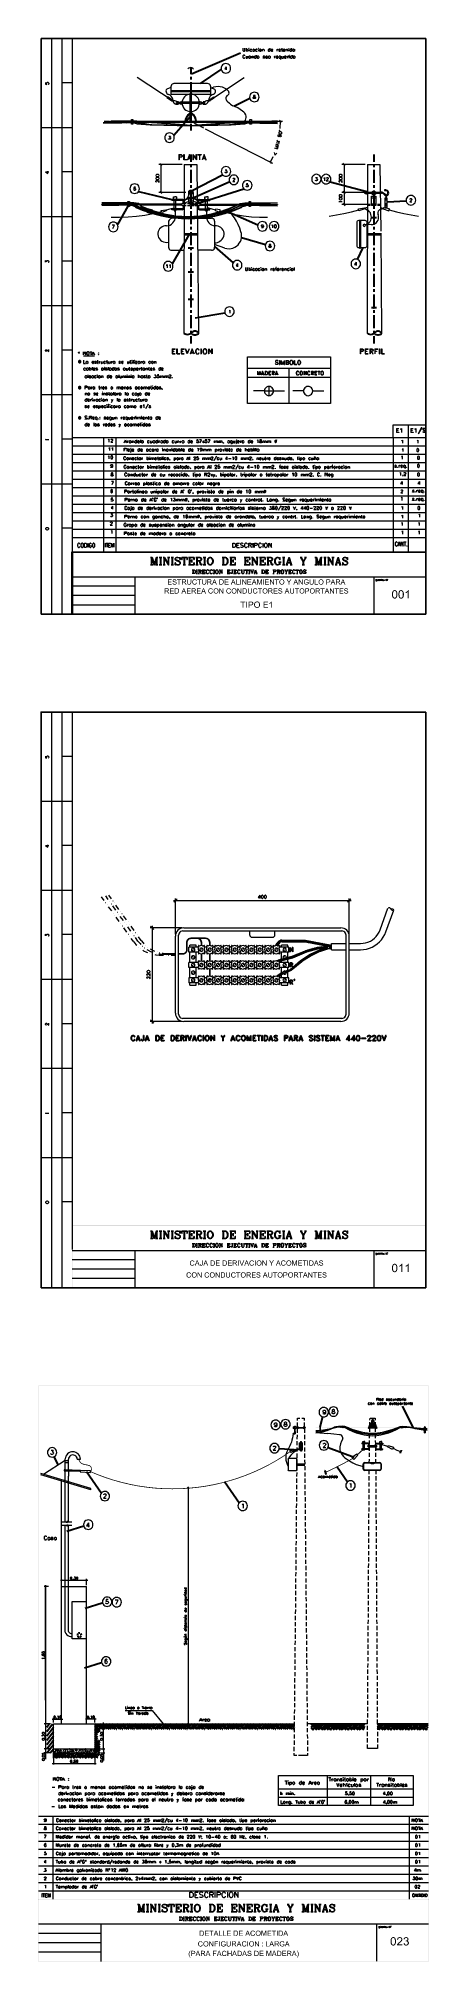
# Model space of a CAD drawing. Header units: millimetres. Extents: x 7 to 3083, y -677 to 294.
# Drawn here: x 7 to 203, y -677 to 294 of the extents above; entities that cross this region are included whole.
import ezdxf

# ---------------------------------------------------------------- set-up
doc = ezdxf.new("R2010")
doc.units = ezdxf.units.MM
for name, color, linetype, lineweight in [('DGE_CONTORNOS', 7, 'Continuous', 0), ('DGE_DATOS', 7, 'Continuous', 0), ('DGE_RELLENO', 7, 'Continuous', 0)]:
    doc.layers.add(name, color=color, linetype=linetype, lineweight=lineweight)

# ---------------------------------------------------------------- blocks, each defined once
blk = doc.blocks.new('DGE_BT_001')
at = {"layer": 'DGE_RELLENO', "true_color": 0x000000}
for points in [[(73.7023, 20.8986), (71.8397, 20.8986), (71.8397, 18.2739), (73.787, 18.2739), (73.787, 18.5703), (72.1783, 18.5703), (72.1783, 19.4593), (73.6177, 19.4593), (73.6177, 19.7556), (72.1783, 19.7556), (72.1783, 20.5599), (73.7023, 20.5599)], [(75.184, 20.9409), (75.0993, 20.9409), (75.057, 20.8986), (74.8453, 20.8986), (74.7607, 20.8563), (74.7183, 20.8563), (74.6337, 20.814), (74.5913, 20.7716), (74.5067, 20.7293), (74.4643, 20.6869), (74.422, 20.6446), (74.3797, 20.5599), (74.3373, 20.5599), (74.3373, 20.4753), (74.295, 20.4329), (74.295, 20.3483), (74.2527, 20.2636), (74.2527, 20.1366), (74.295, 20.0943), (74.295, 20.0096), (74.3373, 19.9249), (74.3373, 19.8826), (74.3797, 19.8826), (74.3797, 19.798), (74.4643, 19.7556), (74.5067, 19.7133), (74.549, 19.6709), (74.6337, 19.6286), (74.676, 19.6286), (74.7607, 19.5863), (74.803, 19.5863), (74.8877, 19.5439), (74.9723, 19.5439), (75.057, 19.5016), (75.1417, 19.4593), (75.184, 19.4593), (75.311, 19.4169), (75.438, 19.4169), (75.5227, 19.3746), (75.565, 19.3746), (75.6073, 19.3323), (75.692, 19.3323), (75.7343, 19.29), (75.7767, 19.2476), (75.819, 19.2053), (75.8613, 19.163), (75.8613, 19.1206), (75.9037, 19.0359), (75.9037, 18.9089), (75.8613, 18.8243), (75.819, 18.7396), (75.7767, 18.6973), (75.7343, 18.6549), (75.692, 18.6126), (75.6073, 18.6126), (75.565, 18.5703), (75.4803, 18.5703), (75.3957, 18.5279), (74.3797, 18.5279), (74.422, 18.4856), (74.5067, 18.4433), (74.549, 18.4009), (74.6337, 18.3586), (74.676, 18.3163), (74.7607, 18.3163), (74.8453, 18.2739), (74.9723, 18.2739), (75.0147, 18.2316), (75.2687, 18.2316), (75.5227, 18.2316), (75.565, 18.2739), (75.6497, 18.2739), (75.692, 18.3163), (75.7767, 18.3163), (75.7767, 18.3586), (75.8613, 18.3586), (75.9037, 18.4009), (75.9883, 18.4433), (76.0307, 18.5279), (76.073, 18.5703), (76.1153, 18.6126), (76.1577, 18.6549), (76.2, 18.7396), (76.2, 18.782), (76.2423, 18.8666), (76.2423, 19.1206), (76.2, 19.2053), (76.2, 19.2476), (76.1577, 19.3323), (76.1153, 19.3746), (76.073, 19.4169), (76.0307, 19.5016), (75.9883, 19.5439), (75.946, 19.5863), (75.8613, 19.6286), (75.7767, 19.6286), (75.7767, 19.6709), (75.692, 19.6709), (75.6073, 19.7133), (75.565, 19.7133), (75.4803, 19.7556), (75.3957, 19.7556), (75.311, 19.798), (75.2263, 19.798), (75.1417, 19.8403), (75.057, 19.8403), (74.9723, 19.8826), (74.8877, 19.8826), (74.803, 19.9249), (74.7607, 19.9673), (74.7183, 19.9673), (74.676, 20.0096), (74.676, 20.0519), (74.6337, 20.0943), (74.5913, 20.1366), (74.5913, 20.3483), (74.6337, 20.3906), (74.676, 20.4753), (74.7183, 20.5176), (74.7607, 20.5176), (74.803, 20.5599), (74.8877, 20.5599), (74.93, 20.6023), (75.9883, 20.6023), (75.946, 20.6869), (75.8613, 20.7293), (75.819, 20.7716), (75.7767, 20.814), (75.692, 20.814), (75.692, 20.8563), (75.6073, 20.8563), (75.565, 20.8986), (75.3533, 20.8986), (75.2687, 20.9409)], [(75.9883, 20.6023), (75.184, 20.6023), (75.4803, 20.6023), (75.5227, 20.5599), (75.6073, 20.5176), (75.6497, 20.4753), (75.692, 20.4329), (75.7343, 20.3906), (75.7767, 20.3483), (75.7767, 20.2636), (75.819, 20.2213), (75.819, 20.1366), (76.1577, 20.1366), (76.1577, 20.306), (76.1153, 20.3483), (76.1153, 20.4329), (76.073, 20.4753), (76.0307, 20.5599)], [(78.5707, 20.8986), (76.4963, 20.8986), (76.4963, 20.5599), (77.343, 20.5599), (77.343, 18.2739), (77.6817, 18.2739), (77.6817, 20.5599), (78.5707, 20.5599)], [(80.0947, 20.8986), (78.9517, 20.8986), (78.9517, 18.2739), (79.2903, 18.2739), (79.2903, 19.4169), (79.6713, 19.4169), (80.3063, 19.4593), (80.3487, 19.4593), (80.4333, 19.5016), (80.518, 19.5016), (80.5603, 19.5439), (80.645, 19.5439), (80.6873, 19.5863), (80.772, 19.6286), (80.8143, 19.6709), (80.8567, 19.7133), (79.2903, 19.7133), (79.2903, 20.6023), (80.0947, 20.6023), (80.8567, 20.6446), (80.8143, 20.6869), (80.7297, 20.7293), (80.6873, 20.7716), (80.645, 20.814), (80.5603, 20.814), (80.4757, 20.8563), (80.264, 20.8563), (80.1793, 20.8986)], [(80.8567, 20.6446), (80.0947, 20.6023), (80.2217, 20.6023), (80.3063, 20.5599), (80.391, 20.5599), (80.4333, 20.5176), (80.4757, 20.5176), (80.518, 20.4753), (80.5603, 20.4329), (80.6027, 20.3906), (80.645, 20.306), (80.645, 20.2636), (80.6873, 20.1789), (80.6873, 20.1366), (80.645, 20.0519), (80.645, 20.0096), (80.6027, 19.9249), (80.5603, 19.8826), (80.518, 19.8403), (80.4757, 19.798), (80.391, 19.798), (80.391, 19.7556), (80.1793, 19.7556), (80.0947, 19.7133), (79.2903, 19.7133), (80.8567, 19.7133), (80.899, 19.7556), (80.9413, 19.8403), (80.9837, 19.8826), (80.9837, 19.9673), (81.026, 20.0096), (81.026, 20.306), (80.9837, 20.3483), (80.9837, 20.4329), (80.9413, 20.5176), (80.899, 20.5599), (80.899, 20.6023)], [(80.3063, 19.4593), (79.6713, 19.4169), (79.9253, 19.4169), (79.9677, 19.3746), (80.0523, 19.3323), (80.0947, 19.29), (80.137, 19.2476), (80.2217, 19.163), (80.264, 19.1206), (80.264, 19.0783), (80.3063, 19.0359), (80.3487, 18.9513), (80.391, 18.9089), (80.4757, 18.8243), (80.8143, 18.2739), (81.2377, 18.2739), (80.772, 18.9936), (80.7297, 19.0783), (80.6873, 19.1206), (80.645, 19.163), (80.6027, 19.2476), (80.5603, 19.29), (80.518, 19.3323), (80.4757, 19.3323), (80.4333, 19.3746), (80.3487, 19.4169)], [(81.915, 20.8986), (81.5763, 20.8986), (81.5763, 19.0359), (81.6187, 18.9513), (81.6187, 18.8243), (81.661, 18.782), (81.661, 18.6973), (81.7033, 18.6549), (81.7457, 18.6126), (81.788, 18.5279), (82.55, 18.5279), (82.4653, 18.5279), (82.3807, 18.5703), (82.296, 18.5703), (82.2537, 18.6126), (82.2113, 18.6126), (82.1267, 18.6549), (82.0843, 18.6973), (82.042, 18.7396), (81.9997, 18.8243), (81.9573, 18.8666), (81.9573, 18.9936), (81.915, 19.0359), (81.915, 19.3746)], [(83.6083, 20.8986), (83.2697, 20.8986), (83.2697, 19.1206), (83.2273, 19.0359), (83.2273, 18.9089), (83.185, 18.8666), (83.185, 18.782), (83.1427, 18.7396), (83.1003, 18.6973), (83.058, 18.6549), (83.0157, 18.6126), (82.931, 18.6126), (82.8887, 18.5703), (82.7193, 18.5703), (82.677, 18.5279), (81.788, 18.5279), (81.8303, 18.4856), (81.8727, 18.4433), (81.915, 18.4009), (81.9997, 18.3586), (82.042, 18.3586), (82.0843, 18.3163), (82.169, 18.2739), (82.296, 18.2739), (82.3383, 18.2316), (82.804, 18.2316), (82.8887, 18.2739), (83.0157, 18.2739), (83.1003, 18.3163), (83.1427, 18.3586), (83.2273, 18.3586), (83.2697, 18.4009), (83.312, 18.4856), (83.3967, 18.5279), (83.439, 18.5703), (83.4813, 18.6126), (83.4813, 18.6973), (83.5237, 18.7396), (83.5237, 18.782), (83.566, 18.8666), (83.566, 18.9936), (83.6083, 19.0359), (83.6083, 19.3746)], [(85.344, 20.9409), (85.2593, 20.9409), (85.217, 20.8986), (85.0477, 20.8986), (85.0053, 20.8563), (84.9207, 20.8563), (84.836, 20.814), (84.7937, 20.814), (84.709, 20.7716), (84.6667, 20.7293), (84.6243, 20.6869), (84.5397, 20.6446), (84.4973, 20.6023), (84.455, 20.5599), (84.4127, 20.4753), (84.3703, 20.4329), (84.328, 20.3906), (84.2857, 20.306), (84.2433, 20.2213), (84.2433, 20.1789), (84.201, 20.0943), (84.201, 20.0519), (84.1587, 19.9673), (84.1587, 19.8403), (84.1163, 19.7556), (84.1163, 19.4593), (84.1587, 19.3746), (84.1587, 19.163), (84.201, 19.0783), (84.201, 19.0359), (84.2433, 18.9513), (84.2857, 18.9089), (84.2857, 18.8243), (84.328, 18.7396), (84.3703, 18.6973), (84.4127, 18.6549), (84.455, 18.5703), (84.4973, 18.5279), (84.5397, 18.4856), (85.344, 18.5279), (85.1323, 18.5279), (85.09, 18.5703), (85.0053, 18.5703), (84.963, 18.6126), (84.8783, 18.6549), (84.836, 18.6973), (84.7937, 18.7396), (84.7513, 18.782), (84.6667, 18.8243), (84.6667, 18.8666), (84.6243, 18.9513), (84.582, 19.0359), (84.5397, 19.0783), (84.5397, 19.2053), (84.4973, 19.29), (84.4973, 19.8826), (84.5397, 19.9673), (84.5397, 20.0096), (84.582, 20.0943), (84.582, 20.1366), (84.6243, 20.2213), (84.6667, 20.2636), (84.709, 20.3483), (84.7513, 20.3906), (84.7937, 20.4329), (84.836, 20.4753), (84.8783, 20.5176), (84.9207, 20.5176), (85.0053, 20.5599), (85.0477, 20.6023), (85.217, 20.6023), (85.2593, 20.6446), (86.106, 20.6446), (86.0637, 20.6869), (86.0213, 20.7293), (85.979, 20.7716), (85.9367, 20.7716), (85.852, 20.814), (85.8097, 20.8563), (85.725, 20.8563), (85.6403, 20.8986), (85.5133, 20.8986), (85.4287, 20.9409)], [(86.106, 20.6446), (85.344, 20.6446), (85.3863, 20.6446), (85.471, 20.6023), (85.598, 20.6023), (85.6827, 20.5599), (85.725, 20.5176), (85.7673, 20.5176), (85.8097, 20.4753), (85.8943, 20.4329), (85.9367, 20.3483), (85.9367, 20.306), (85.979, 20.2213), (86.0213, 20.1789), (86.0637, 20.0943), (86.4023, 20.1789), (86.36, 20.2213), (86.36, 20.2636), (86.3177, 20.3483), (86.2753, 20.3906), (86.233, 20.4753), (86.1907, 20.5176), (86.1483, 20.6023)], [(88.7307, 20.8986), (86.6563, 20.8986), (86.6563, 20.5599), (87.503, 20.5599), (87.503, 18.2739), (87.8417, 18.2739), (87.8417, 20.5599), (88.7307, 20.5599)], [(89.4503, 20.8986), (89.1117, 20.8986), (89.1117, 19.0359), (89.154, 18.9513), (89.154, 18.8243), (89.1963, 18.782), (89.1963, 18.6973), (89.2387, 18.6549), (89.281, 18.6126), (89.3233, 18.5279), (90.0853, 18.5279), (90.0007, 18.5279), (89.916, 18.5703), (89.8313, 18.5703), (89.789, 18.6126), (89.7467, 18.6126), (89.662, 18.6549), (89.6197, 18.6973), (89.5773, 18.7396), (89.535, 18.8243), (89.4927, 18.8666), (89.4927, 18.9936), (89.4503, 19.0359), (89.4503, 19.3746)], [(91.1437, 20.8986), (90.805, 20.8986), (90.805, 19.1206), (90.7627, 19.0359), (90.7627, 18.9089), (90.7203, 18.8666), (90.7203, 18.782), (90.678, 18.7396), (90.6357, 18.6973), (90.5933, 18.6549), (90.551, 18.6126), (90.4663, 18.6126), (90.424, 18.5703), (90.2547, 18.5703), (90.2123, 18.5279), (89.3233, 18.5279), (89.3657, 18.4856), (89.408, 18.4433), (89.4503, 18.4009), (89.535, 18.3586), (89.5773, 18.3586), (89.6197, 18.3163), (89.7043, 18.2739), (89.8313, 18.2739), (89.8737, 18.2316), (90.3393, 18.2316), (90.424, 18.2739), (90.551, 18.2739), (90.6357, 18.3163), (90.678, 18.3586), (90.7627, 18.3586), (90.805, 18.4009), (90.8473, 18.4856), (90.932, 18.5279), (90.9743, 18.5703), (91.0167, 18.6126), (91.0167, 18.6973), (91.059, 18.7396), (91.059, 18.782), (91.1013, 18.8666), (91.1013, 18.9936), (91.1437, 19.0359), (91.1437, 19.3746)], [(92.8793, 20.8986), (91.7363, 20.8986), (91.7363, 18.2739), (92.075, 18.2739), (92.075, 19.4169), (92.456, 19.4169), (93.091, 19.4593), (93.1333, 19.4593), (93.218, 19.5016), (93.3027, 19.5016), (93.345, 19.5439), (93.4297, 19.5439), (93.472, 19.5863), (93.5567, 19.6286), (93.599, 19.6709), (93.6413, 19.7133), (92.075, 19.7133), (92.075, 20.6023), (92.8793, 20.6023), (93.6413, 20.6446), (93.599, 20.6869), (93.5143, 20.7293), (93.472, 20.7716), (93.4297, 20.814), (93.345, 20.814), (93.2603, 20.8563), (93.0487, 20.8563), (92.964, 20.8986)], [(93.6413, 20.6446), (92.8793, 20.6023), (93.0063, 20.6023), (93.091, 20.5599), (93.1757, 20.5599), (93.218, 20.5176), (93.2603, 20.5176), (93.3027, 20.4753), (93.345, 20.4329), (93.3873, 20.3906), (93.4297, 20.306), (93.4297, 20.2636), (93.472, 20.1789), (93.472, 20.1366), (93.4297, 20.0519), (93.4297, 20.0096), (93.3873, 19.9249), (93.345, 19.8826), (93.3027, 19.8403), (93.2603, 19.798), (93.1757, 19.798), (93.1757, 19.7556), (92.964, 19.7556), (92.8793, 19.7133), (92.075, 19.7133), (93.6413, 19.7133), (93.6837, 19.7556), (93.726, 19.8403), (93.7683, 19.8826), (93.7683, 19.9673), (93.8107, 20.0096), (93.8107, 20.306), (93.7683, 20.3483), (93.7683, 20.4329), (93.726, 20.5176), (93.6837, 20.5599), (93.6837, 20.6023)], [(93.091, 19.4593), (92.456, 19.4169), (92.71, 19.4169), (92.7523, 19.3746), (92.837, 19.3323), (92.8793, 19.29), (92.9217, 19.2476), (93.0063, 19.163), (93.0487, 19.1206), (93.0487, 19.0783), (93.091, 19.0359), (93.1333, 18.9513), (93.1757, 18.9089), (93.2603, 18.8243), (93.599, 18.2739), (94.0223, 18.2739), (93.5567, 18.9936), (93.5143, 19.0783), (93.472, 19.1206), (93.4297, 19.163), (93.3873, 19.2476), (93.345, 19.29), (93.3027, 19.3323), (93.2603, 19.3323), (93.218, 19.3746), (93.1333, 19.4169)], [(95.4617, 20.8986), (95.123, 20.8986), (94.107, 18.2739), (94.488, 18.2739), (94.742, 19.0783), (95.8427, 19.0783), (94.869, 19.3323), (95.123, 20.0943), (95.123, 20.1366), (95.1653, 20.1789), (95.2077, 20.2636), (95.2077, 20.306), (95.25, 20.3906), (95.25, 20.5176), (95.2923, 20.6023)], [(95.4617, 20.8986), (95.2923, 20.6023), (95.2923, 20.5176), (95.3347, 20.4329), (95.3347, 20.3906), (95.377, 20.306), (95.4193, 20.2213), (95.4193, 20.1366), (95.4617, 20.0519), (95.758, 19.3323), (94.869, 19.3323), (95.8427, 19.0783), (96.139, 18.2739), (96.52, 18.2739)], [(98.7213, 20.8986), (97.8323, 20.8986), (97.8323, 18.2739), (99.06, 18.2739), (99.1023, 18.3163), (99.2293, 18.3163), (99.314, 18.3586), (99.3563, 18.4009), (99.441, 18.4009), (99.4833, 18.4433), (99.5257, 18.4856), (99.568, 18.5279), (99.6103, 18.5703), (98.171, 18.5703), (98.171, 20.5599), (98.7213, 20.5599), (99.6103, 20.6023), (99.568, 20.6446), (99.5257, 20.6869), (99.441, 20.7293), (99.3987, 20.7716), (99.314, 20.814), (99.2717, 20.814), (99.187, 20.8563), (98.8907, 20.8563), (98.806, 20.8986)], [(99.6103, 20.6023), (98.7213, 20.5599), (99.06, 20.5599), (99.1023, 20.5176), (99.187, 20.5176), (99.2293, 20.4753), (99.2717, 20.4329), (99.3563, 20.3906), (99.3987, 20.3483), (99.441, 20.306), (99.4833, 20.2213), (99.5257, 20.1789), (99.5257, 20.1366), (99.568, 20.0519), (99.568, 20.0096), (99.6103, 19.9249), (99.6103, 19.29), (99.568, 19.2053), (99.568, 19.0783), (99.5257, 19.0783), (99.5257, 18.9936), (99.4833, 18.9089), (99.441, 18.8666), (99.3987, 18.8243), (99.3563, 18.782), (99.314, 18.7396), (99.2717, 18.6973), (99.187, 18.6549), (99.1023, 18.6126), (98.9753, 18.6126), (98.8907, 18.5703), (98.171, 18.5703), (99.6103, 18.5703), (99.695, 18.6126), (99.7373, 18.6973), (99.7373, 18.7396), (99.7797, 18.782), (99.822, 18.8666), (99.8643, 18.9089), (99.8643, 18.9936), (99.9067, 19.0783), (99.9067, 19.163), (99.949, 19.2053), (99.949, 19.5016), (99.9913, 19.5863), (99.9913, 19.6286), (99.949, 19.7133), (99.949, 19.9249), (99.9067, 20.0096), (99.9067, 20.1366), (99.8643, 20.2213), (99.8643, 20.2636), (99.822, 20.306), (99.7797, 20.3906), (99.7373, 20.4329), (99.695, 20.5176), (99.6527, 20.5599)], [(102.3197, 20.8986), (100.457, 20.8986), (100.457, 18.2739), (102.4043, 18.2739), (102.4043, 18.5703), (100.7957, 18.5703), (100.7957, 19.4593), (102.235, 19.4593), (102.235, 19.7556), (100.7957, 19.7556), (100.7957, 20.5599), (102.3197, 20.5599)], [(104.9443, 20.8986), (104.6057, 20.8986), (103.5897, 18.2739), (103.9707, 18.2739), (104.2247, 19.0783), (105.3253, 19.0783), (104.3517, 19.3323), (104.6057, 20.0943), (104.6057, 20.1366), (104.648, 20.1789), (104.6903, 20.2636), (104.6903, 20.306), (104.7327, 20.3906), (104.7327, 20.5176), (104.775, 20.6023)], [(104.9443, 20.8986), (104.775, 20.6023), (104.775, 20.5176), (104.8173, 20.4329), (104.8173, 20.3906), (104.8597, 20.306), (104.902, 20.2213), (104.902, 20.1366), (104.9443, 20.0519), (105.2407, 19.3323), (104.3517, 19.3323), (105.3253, 19.0783), (105.6217, 18.2739), (106.0027, 18.2739)], [(106.6377, 20.8986), (106.299, 20.8986), (106.299, 18.2739), (107.95, 18.2739), (107.95, 18.5703), (106.6377, 18.5703)], [(108.3733, 20.8986), (108.712, 20.8986), (108.712, 18.2739), (108.3733, 18.2739), (108.3733, 20.8986)], [(109.6857, 20.8986), (109.347, 20.8986), (109.347, 18.2739), (109.6433, 18.2739), (109.6433, 20.306)], [(109.6857, 20.8986), (109.6433, 20.306), (111.0403, 18.2739), (111.0403, 18.8243)], [(111.379, 20.8986), (111.0403, 20.8986), (111.0403, 18.2739), (111.379, 18.2739)], [(113.8343, 20.8986), (111.9717, 20.8986), (111.9717, 18.2739), (113.919, 18.2739), (113.919, 18.5703), (112.3103, 18.5703), (112.3103, 19.4593), (113.7497, 19.4593), (113.7497, 19.7556), (112.3103, 19.7556), (112.3103, 20.5599), (113.8343, 20.5599)], [(115.4853, 20.8986), (115.1467, 20.8986), (114.1307, 18.2739), (114.5117, 18.2739), (114.7657, 19.0783), (115.8663, 19.0783), (114.8927, 19.3323), (115.1467, 20.0943), (115.1467, 20.1366), (115.189, 20.1789), (115.2313, 20.2636), (115.2313, 20.306), (115.2737, 20.3906), (115.2737, 20.5176), (115.316, 20.6023)], [(115.4853, 20.8986), (115.316, 20.6023), (115.316, 20.5176), (115.3583, 20.4329), (115.3583, 20.3906), (115.4007, 20.306), (115.443, 20.2213), (115.443, 20.1366), (115.4853, 20.0519), (115.7817, 19.3323), (114.8927, 19.3323), (115.8663, 19.0783), (116.1627, 18.2739), (116.5437, 18.2739)], [(117.348, 20.8986), (116.7977, 20.8986), (116.7977, 18.2739), (117.1363, 18.2739), (117.1363, 20.4753)], [(117.348, 20.8986), (117.1363, 20.4753), (117.8983, 18.2739), (118.0677, 18.6549), (118.0677, 18.7396), (118.0253, 18.782), (118.0253, 18.8666), (117.983, 18.9513), (117.9407, 19.0359)], [(119.2953, 20.8986), (118.8297, 20.8986), (118.1947, 19.0783), (118.1947, 18.9936), (118.1523, 18.9089), (118.11, 18.8243), (118.11, 18.6973), (118.0677, 18.6549), (117.8983, 18.2739), (118.1947, 18.2739), (118.9567, 20.4753)], [(119.2953, 20.8986), (118.9567, 20.4753), (118.9567, 18.2739), (119.2953, 18.2739)], [(119.9303, 20.8986), (120.269, 20.8986), (120.269, 18.2739), (119.9303, 18.2739), (119.9303, 20.8986)], [(122.7243, 20.8986), (120.8617, 20.8986), (120.8617, 18.2739), (122.809, 18.2739), (122.809, 18.5703), (121.2003, 18.5703), (121.2003, 19.4593), (122.6397, 19.4593), (122.6397, 19.7556), (121.2003, 19.7556), (121.2003, 20.5599), (122.7243, 20.5599)], [(123.6557, 20.8986), (123.317, 20.8986), (123.317, 18.2739), (123.6133, 18.2739), (123.6133, 20.306)], [(123.6557, 20.8986), (123.6133, 20.306), (125.0103, 18.2739), (125.0103, 18.8243)], [(125.349, 20.8986), (125.0103, 20.8986), (125.0103, 18.2739), (125.349, 18.2739)], [(127.8043, 20.8986), (125.73, 20.8986), (125.73, 20.5599), (126.5767, 20.5599), (126.5767, 18.2739), (126.9153, 18.2739), (126.9153, 20.5599), (127.8043, 20.5599)], [(128.524, 20.6446), (128.4817, 20.6023), (128.397, 20.5599), (128.397, 20.5176), (128.3547, 20.4753), (128.3123, 20.4329), (128.27, 20.3906), (128.2277, 20.306), (128.2277, 20.2636), (128.1853, 20.2213), (128.143, 20.1366), (128.143, 20.0519), (128.1007, 20.0096), (128.1007, 19.8403), (128.0583, 19.798), (128.0583, 19.3746), (128.1007, 19.29), (128.1007, 19.163), (128.143, 19.0783), (128.143, 19.0359), (128.1853, 18.9513), (128.2277, 18.9089), (128.2277, 18.8666), (128.27, 18.8243), (128.3123, 18.7396), (128.3547, 18.6973), (128.397, 18.6549), (128.4393, 18.5703), (128.4817, 18.5279), (128.524, 18.4856), (128.6087, 18.4433), (128.651, 18.4009), (128.6933, 18.4009), (128.7357, 18.3586), (128.8203, 18.3163), (128.8627, 18.3163), (128.9473, 18.2739), (129.032, 18.2739), (129.0743, 18.2316), (129.3283, 18.2316), (129.54, 18.2316), (129.6247, 18.2739), (129.667, 18.2739), (129.7517, 18.3163), (129.794, 18.3163), (129.8787, 18.3586), (129.9633, 18.4009), (130.0057, 18.4433), (130.0903, 18.4856), (130.1327, 18.5279), (129.159, 18.5279), (129.0743, 18.5703), (129.032, 18.5703), (128.9473, 18.6126), (128.905, 18.6126), (128.8203, 18.6549), (128.778, 18.6973), (128.7357, 18.7396), (128.6933, 18.782), (128.651, 18.8243), (128.6087, 18.8666), (128.5663, 18.9089), (128.5663, 18.9513), (128.524, 19.0359), (128.4817, 19.0783), (128.4817, 19.163), (128.4393, 19.2476), (128.4393, 19.9249), (128.4817, 20.0096), (128.4817, 20.0519), (128.524, 20.1366), (128.5663, 20.1789), (128.5663, 20.2213), (128.6087, 20.306), (128.651, 20.3483), (128.6933, 20.3906), (128.7357, 20.4329), (128.778, 20.4753), (128.8627, 20.5176), (128.905, 20.5176), (128.9473, 20.5599), (129.032, 20.6023), (129.159, 20.6023), (129.2437, 20.6446), (129.3283, 20.6446)], [(129.3283, 20.9409), (129.2437, 20.9409), (129.159, 20.8986), (128.9473, 20.8986), (128.8627, 20.8563), (128.8203, 20.814), (128.7357, 20.814), (128.6933, 20.7716), (128.6087, 20.7293), (128.5663, 20.6869), (128.524, 20.6446), (129.3707, 20.6446), (129.4553, 20.6023), (129.5823, 20.6023), (129.667, 20.5599), (129.7093, 20.5176), (129.794, 20.5176), (129.8363, 20.4753), (129.8787, 20.4329), (129.921, 20.3906), (129.9633, 20.306), (130.0057, 20.2636), (130.048, 20.1789), (130.0903, 20.1366), (130.1327, 20.0943), (130.1327, 20.0096), (130.175, 19.9673), (130.175, 19.7133), (130.2173, 19.6709), (130.2173, 19.4169), (130.175, 19.3323), (130.175, 19.2053), (130.1327, 19.1206), (130.1327, 19.0783), (130.0903, 18.9936), (130.048, 18.9513), (130.048, 18.9089), (130.0057, 18.8666), (129.9633, 18.782), (129.8787, 18.7396), (129.8363, 18.6973), (129.794, 18.6549), (129.7093, 18.6126), (129.667, 18.5703), (129.5823, 18.5703), (129.54, 18.5279), (129.3283, 18.5279), (130.1327, 18.5279), (130.175, 18.5703), (130.2173, 18.6126), (130.2597, 18.6973), (130.302, 18.7396), (130.3443, 18.782), (130.3867, 18.8666), (130.429, 18.9513), (130.4713, 18.9936), (130.4713, 19.0783), (130.5137, 19.1206), (130.5137, 19.29), (130.556, 19.3323), (130.556, 19.798), (130.5137, 19.8826), (130.5137, 20.0096), (130.4713, 20.0943), (130.4713, 20.1366), (130.429, 20.2213), (130.3867, 20.2636), (130.3867, 20.306), (130.3443, 20.3483), (130.3443, 20.4329), (130.302, 20.4753), (130.2173, 20.5176), (130.175, 20.5599), (130.1327, 20.6446), (130.0903, 20.6869), (130.0057, 20.7293), (129.9633, 20.7716), (129.921, 20.7716), (129.8787, 20.814), (129.794, 20.814), (129.7517, 20.8563), (129.667, 20.8986), (129.4553, 20.8986), (129.3707, 20.9409)], [(132.1223, 20.8986), (131.699, 20.8986), (132.715, 19.3746), (132.9267, 19.6709), (132.8843, 19.7133), (132.842, 19.798), (132.7997, 19.8403), (132.7573, 19.9249), (132.715, 19.9673), (132.6727, 20.0519), (132.6303, 20.0943)], [(134.112, 20.8986), (133.6887, 20.8986), (133.1807, 20.0943), (133.1383, 20.0096), (133.096, 19.9673), (133.0537, 19.8826), (133.0113, 19.8403), (132.969, 19.7556), (132.9267, 19.7133), (132.9267, 19.6709), (132.715, 19.3746), (132.715, 18.2739), (133.0537, 18.2739), (133.0537, 19.3746)], [(136.4827, 20.8986), (136.144, 20.8986), (135.128, 18.2739), (135.509, 18.2739), (135.763, 19.0783), (136.8637, 19.0783), (135.89, 19.3323), (136.144, 20.0943), (136.144, 20.1366), (136.1863, 20.1789), (136.2287, 20.2636), (136.2287, 20.306), (136.271, 20.3906), (136.271, 20.5176), (136.3133, 20.6023)], [(136.4827, 20.8986), (136.3133, 20.6023), (136.3133, 20.5176), (136.3557, 20.4329), (136.3557, 20.3906), (136.398, 20.306), (136.4403, 20.2213), (136.4403, 20.1366), (136.4827, 20.0519), (136.779, 19.3323), (135.89, 19.3323), (136.8637, 19.0783), (137.16, 18.2739), (137.541, 18.2739)], [(138.176, 20.8986), (137.8373, 20.8986), (137.8373, 18.2739), (138.1337, 18.2739), (138.1337, 20.306)], [(138.176, 20.8986), (138.1337, 20.306), (139.5307, 18.2739), (139.5307, 18.8243)], [(139.8693, 20.8986), (139.5307, 20.8986), (139.5307, 18.2739), (139.8693, 18.2739)], [(141.6897, 20.9409), (141.6473, 20.9409), (141.5627, 20.8986), (141.351, 20.8986), (141.2663, 20.8563), (141.224, 20.8563), (141.1393, 20.814), (141.097, 20.814), (141.0123, 20.7716), (140.97, 20.7293), (140.9277, 20.7293), (140.8853, 20.6869), (140.8007, 20.6446), (140.7583, 20.5599), (140.716, 20.5176), (140.6737, 20.4753), (140.6313, 20.3906), (140.589, 20.3483), (140.5467, 20.2636), (140.5467, 20.1789), (140.5043, 20.1366), (140.462, 20.0519), (140.462, 20.0096), (140.4197, 19.9249), (140.4197, 19.29), (140.462, 19.2053), (140.462, 19.0783), (140.5043, 18.9936), (140.5467, 18.9513), (140.5467, 18.8666), (140.589, 18.8243), (140.6313, 18.782), (140.6737, 18.6973), (140.716, 18.6549), (140.7583, 18.6126), (140.8007, 18.5703), (140.843, 18.5279), (141.732, 18.5279), (141.6473, 18.5279), (141.5627, 18.5703), (141.4357, 18.5703), (141.351, 18.6126), (141.3087, 18.6126), (141.224, 18.6549), (141.1817, 18.6973), (141.097, 18.7396), (141.0547, 18.782), (141.0123, 18.8243), (140.97, 18.8666), (140.9277, 18.9513), (140.8853, 18.9936), (140.8853, 19.0359), (140.843, 19.0783), (140.8007, 19.163), (140.8007, 19.29), (140.7583, 19.3323), (140.7583, 19.8403), (140.8007, 19.9249), (140.8007, 19.9673), (140.843, 20.0519), (140.843, 20.1366), (140.8853, 20.1789), (140.9277, 20.2636), (140.97, 20.306), (141.0123, 20.3483), (141.0547, 20.3906), (141.097, 20.4329), (141.1817, 20.4753), (141.224, 20.5176), (141.3087, 20.5599), (141.351, 20.5599), (141.3933, 20.6023), (141.5627, 20.6023), (141.6473, 20.6446), (142.5363, 20.6446), (142.4517, 20.6869), (142.4093, 20.7293), (142.367, 20.7716), (142.2823, 20.814), (142.1977, 20.814), (142.1977, 20.8563), (142.1553, 20.8563), (142.0707, 20.8986), (141.859, 20.8986), (141.7743, 20.9409)], [(142.8327, 19.5863), (141.6897, 19.5863), (141.6897, 19.29), (142.494, 19.29), (142.494, 18.8243), (142.4517, 18.8243), (142.4093, 18.782), (142.367, 18.7396), (142.2823, 18.6973), (142.24, 18.6549), (142.1553, 18.6126), (142.0707, 18.6126), (141.986, 18.5703), (141.859, 18.5703), (141.7743, 18.5279), (140.843, 18.5279), (140.9277, 18.4856), (140.97, 18.4433), (141.0547, 18.4009), (141.097, 18.3586), (141.1817, 18.3163), (141.224, 18.3163), (141.3087, 18.2739), (141.4357, 18.2739), (141.5203, 18.2316), (141.9437, 18.2316), (142.0283, 18.2739), (142.1553, 18.2739), (142.1977, 18.3163), (142.2823, 18.3163), (142.3247, 18.3586), (142.367, 18.3586), (142.4517, 18.4009), (142.494, 18.4433), (142.5787, 18.4856), (142.621, 18.4856), (142.7057, 18.5279), (142.748, 18.5703), (142.8327, 18.6549)], [(142.5363, 20.6446), (141.6897, 20.6446), (141.7743, 20.6446), (141.859, 20.6023), (141.986, 20.6023), (142.0707, 20.5599), (142.113, 20.5599), (142.1553, 20.5176), (142.24, 20.4753), (142.2823, 20.4329), (142.3247, 20.3906), (142.3247, 20.3483), (142.367, 20.2636), (142.4093, 20.2213), (142.4517, 20.1366), (142.4517, 20.0519), (142.7903, 20.1366), (142.748, 20.1789), (142.748, 20.2636), (142.7057, 20.3483), (142.6633, 20.3906), (142.6633, 20.4753), (142.621, 20.5176), (142.5787, 20.5599), (142.5787, 20.6023)], [(143.637, 20.8986), (143.2983, 20.8986), (143.2983, 19.0359), (143.3407, 18.9513), (143.3407, 18.8243), (143.383, 18.782), (143.383, 18.6973), (143.4253, 18.6549), (143.4677, 18.6126), (143.51, 18.5279), (144.272, 18.5279), (144.1873, 18.5279), (144.1027, 18.5703), (144.018, 18.5703), (143.9757, 18.6126), (143.9333, 18.6126), (143.8487, 18.6549), (143.8063, 18.6973), (143.764, 18.7396), (143.7217, 18.8243), (143.6793, 18.8666), (143.6793, 18.9936), (143.637, 19.0359), (143.637, 19.3746)], [(145.3303, 20.8986), (144.9917, 20.8986), (144.9917, 19.1206), (144.9493, 19.0359), (144.9493, 18.9089), (144.907, 18.8666), (144.907, 18.782), (144.8647, 18.7396), (144.8223, 18.6973), (144.78, 18.6549), (144.7377, 18.6126), (144.653, 18.6126), (144.6107, 18.5703), (144.4413, 18.5703), (144.399, 18.5279), (143.51, 18.5279), (143.5523, 18.4856), (143.5947, 18.4433), (143.637, 18.4009), (143.7217, 18.3586), (143.764, 18.3586), (143.8063, 18.3163), (143.891, 18.2739), (144.018, 18.2739), (144.0603, 18.2316), (144.526, 18.2316), (144.6107, 18.2739), (144.7377, 18.2739), (144.8223, 18.3163), (144.8647, 18.3586), (144.9493, 18.3586), (144.9917, 18.4009), (145.034, 18.4856), (145.1187, 18.5279), (145.161, 18.5703), (145.2033, 18.6126), (145.2033, 18.6973), (145.2457, 18.7396), (145.2457, 18.782), (145.288, 18.8666), (145.288, 18.9936), (145.3303, 19.0359), (145.3303, 19.3746)], [(146.2617, 20.8986), (145.923, 20.8986), (145.923, 18.2739), (147.574, 18.2739), (147.574, 18.5703), (146.2617, 18.5703)], [(148.2937, 20.6446), (148.2513, 20.6023), (148.1667, 20.5599), (148.1667, 20.5176), (148.1243, 20.4753), (148.082, 20.4329), (148.0397, 20.3906), (147.9973, 20.306), (147.9973, 20.2636), (147.955, 20.2213), (147.9127, 20.1366), (147.9127, 20.0519), (147.8703, 20.0096), (147.8703, 19.8403), (147.828, 19.798), (147.828, 19.3746), (147.8703, 19.29), (147.8703, 19.163), (147.9127, 19.0783), (147.9127, 19.0359), (147.955, 18.9513), (147.9973, 18.9089), (147.9973, 18.8666), (148.0397, 18.8243), (148.082, 18.7396), (148.1243, 18.6973), (148.1667, 18.6549), (148.209, 18.5703), (148.2513, 18.5279), (148.2937, 18.4856), (148.3783, 18.4433), (148.4207, 18.4009), (148.463, 18.4009), (148.5053, 18.3586), (148.59, 18.3163), (148.6323, 18.3163), (148.717, 18.2739), (148.8017, 18.2739), (148.844, 18.2316), (149.098, 18.2316), (149.3097, 18.2316), (149.3943, 18.2739), (149.4367, 18.2739), (149.5213, 18.3163), (149.5637, 18.3163), (149.6483, 18.3586), (149.733, 18.4009), (149.7753, 18.4433), (149.86, 18.4856), (149.9023, 18.5279), (148.9287, 18.5279), (148.844, 18.5703), (148.8017, 18.5703), (148.717, 18.6126), (148.6747, 18.6126), (148.59, 18.6549), (148.5477, 18.6973), (148.5053, 18.7396), (148.463, 18.782), (148.4207, 18.8243), (148.3783, 18.8666), (148.336, 18.9089), (148.336, 18.9513), (148.2937, 19.0359), (148.2513, 19.0783), (148.2513, 19.163), (148.209, 19.2476), (148.209, 19.9249), (148.2513, 20.0096), (148.2513, 20.0519), (148.2937, 20.1366), (148.336, 20.1789), (148.336, 20.2213), (148.3783, 20.306), (148.4207, 20.3483), (148.463, 20.3906), (148.5053, 20.4329), (148.5477, 20.4753), (148.6323, 20.5176), (148.6747, 20.5176), (148.717, 20.5599), (148.8017, 20.6023), (148.9287, 20.6023), (149.0133, 20.6446), (149.098, 20.6446)], [(149.098, 20.9409), (149.0133, 20.9409), (148.9287, 20.8986), (148.717, 20.8986), (148.6323, 20.8563), (148.59, 20.814), (148.5053, 20.814), (148.463, 20.7716), (148.3783, 20.7293), (148.336, 20.6869), (148.2937, 20.6446), (149.1403, 20.6446), (149.225, 20.6023), (149.352, 20.6023), (149.4367, 20.5599), (149.479, 20.5176), (149.5637, 20.5176), (149.606, 20.4753), (149.6483, 20.4329), (149.6907, 20.3906), (149.733, 20.306), (149.7753, 20.2636), (149.8177, 20.1789), (149.86, 20.1366), (149.9023, 20.0943), (149.9023, 20.0096), (149.9447, 19.9673), (149.9447, 19.7133), (149.987, 19.6709), (149.987, 19.4169), (149.9447, 19.3323), (149.9447, 19.2053), (149.9023, 19.1206), (149.9023, 19.0783), (149.86, 18.9936), (149.8177, 18.9513), (149.8177, 18.9089), (149.7753, 18.8666), (149.733, 18.782), (149.6483, 18.7396), (149.606, 18.6973), (149.5637, 18.6549), (149.479, 18.6126), (149.4367, 18.5703), (149.352, 18.5703), (149.3097, 18.5279), (149.098, 18.5279), (149.9023, 18.5279), (149.9447, 18.5703), (149.987, 18.6126), (150.0293, 18.6973), (150.0717, 18.7396), (150.114, 18.782), (150.1563, 18.8666), (150.1987, 18.9513), (150.241, 18.9936), (150.241, 19.0783), (150.2833, 19.1206), (150.2833, 19.29), (150.3257, 19.3323), (150.3257, 19.798), (150.2833, 19.8826), (150.2833, 20.0096), (150.241, 20.0943), (150.241, 20.1366), (150.1987, 20.2213), (150.1563, 20.2636), (150.1563, 20.306), (150.114, 20.3483), (150.114, 20.4329), (150.0717, 20.4753), (149.987, 20.5176), (149.9447, 20.5599), (149.9023, 20.6446), (149.86, 20.6869), (149.7753, 20.7293), (149.733, 20.7716), (149.6907, 20.7716), (149.6483, 20.814), (149.5637, 20.814), (149.5213, 20.8563), (149.4367, 20.8986), (149.225, 20.8986), (149.1403, 20.9409)], [(152.7387, 20.8986), (151.765, 20.8986), (151.765, 18.2739), (152.1037, 18.2739), (152.1037, 19.3323), (152.9927, 19.3323), (153.0773, 19.3746), (153.2043, 19.3746), (153.289, 19.4169), (153.3313, 19.4169), (153.3737, 19.4593), (153.4583, 19.5016), (153.5007, 19.5439), (153.543, 19.5439), (153.543, 19.5863), (152.1037, 19.6286), (152.1037, 20.5599), (152.781, 20.5599), (153.5853, 20.6023), (153.543, 20.6446), (153.5007, 20.6869), (153.4583, 20.7293), (153.416, 20.7716), (153.3313, 20.7716), (153.289, 20.814), (153.2043, 20.8563), (153.1197, 20.8563), (152.908, 20.8563), (152.8233, 20.8986)], [(153.5853, 20.6023), (152.781, 20.5599), (153.0773, 20.5599), (153.1197, 20.5176), (153.2043, 20.4753), (153.2467, 20.4329), (153.289, 20.3906), (153.3313, 20.3483), (153.3737, 20.2636), (153.3737, 19.9249), (153.3313, 19.8826), (153.289, 19.798), (153.2467, 19.7556), (153.2043, 19.7133), (153.162, 19.7133), (153.0773, 19.6709), (152.9503, 19.6709), (152.8657, 19.6286), (152.1037, 19.6286), (153.543, 19.5863), (153.5853, 19.6709), (153.6277, 19.7133), (153.67, 19.7556), (153.7123, 19.8403), (153.7123, 19.9673), (153.7547, 20.0519), (153.7547, 20.2213), (153.7123, 20.2636), (153.7123, 20.3483), (153.67, 20.4329), (153.67, 20.4753), (153.6277, 20.5176)], [(155.2363, 20.8986), (154.8977, 20.8986), (153.8817, 18.2739), (154.2627, 18.2739), (154.5167, 19.0783), (155.6173, 19.0783), (154.6437, 19.3323), (154.8977, 20.0943), (154.8977, 20.1366), (154.94, 20.1789), (154.9823, 20.2636), (154.9823, 20.306), (155.0247, 20.3906), (155.0247, 20.5176), (155.067, 20.6023)], [(155.2363, 20.8986), (155.067, 20.6023), (155.067, 20.5176), (155.1093, 20.4329), (155.1093, 20.3906), (155.1517, 20.306), (155.194, 20.2213), (155.194, 20.1366), (155.2363, 20.0519), (155.5327, 19.3323), (154.6437, 19.3323), (155.6173, 19.0783), (155.9137, 18.2739), (156.2947, 18.2739)], [(157.734, 20.8986), (156.591, 20.8986), (156.591, 18.2739), (156.9297, 18.2739), (156.9297, 19.4169), (157.3107, 19.4169), (157.9457, 19.4593), (157.988, 19.4593), (158.0727, 19.5016), (158.1573, 19.5016), (158.1997, 19.5439), (158.2843, 19.5439), (158.3267, 19.5863), (158.4113, 19.6286), (158.4537, 19.6709), (158.496, 19.7133), (156.9297, 19.7133), (156.9297, 20.6023), (157.734, 20.6023), (158.496, 20.6446), (158.4537, 20.6869), (158.369, 20.7293), (158.3267, 20.7716), (158.2843, 20.814), (158.1997, 20.814), (158.115, 20.8563), (157.9033, 20.8563), (157.8187, 20.8986)], [(158.496, 20.6446), (157.734, 20.6023), (157.861, 20.6023), (157.9457, 20.5599), (158.0303, 20.5599), (158.0727, 20.5176), (158.115, 20.5176), (158.1573, 20.4753), (158.1997, 20.4329), (158.242, 20.3906), (158.2843, 20.306), (158.2843, 20.2636), (158.3267, 20.1789), (158.3267, 20.1366), (158.2843, 20.0519), (158.2843, 20.0096), (158.242, 19.9249), (158.1997, 19.8826), (158.1573, 19.8403), (158.115, 19.798), (158.0303, 19.798), (158.0303, 19.7556), (157.8187, 19.7556), (157.734, 19.7133), (156.9297, 19.7133), (158.496, 19.7133), (158.5383, 19.7556), (158.5807, 19.8403), (158.623, 19.8826), (158.623, 19.9673), (158.6653, 20.0096), (158.6653, 20.306), (158.623, 20.3483), (158.623, 20.4329), (158.5807, 20.5176), (158.5383, 20.5599), (158.5383, 20.6023)], [(157.9457, 19.4593), (157.3107, 19.4169), (157.5647, 19.4169), (157.607, 19.3746), (157.6917, 19.3323), (157.734, 19.29), (157.7763, 19.2476), (157.861, 19.163), (157.9033, 19.1206), (157.9033, 19.0783), (157.9457, 19.0359), (157.988, 18.9513), (158.0303, 18.9089), (158.115, 18.8243), (158.4537, 18.2739), (158.877, 18.2739), (158.4113, 18.9936), (158.369, 19.0783), (158.3267, 19.1206), (158.2843, 19.163), (158.242, 19.2476), (158.1997, 19.29), (158.1573, 19.3323), (158.115, 19.3323), (158.0727, 19.3746), (157.988, 19.4169)], [(160.274, 20.8986), (159.9353, 20.8986), (158.9193, 18.2739), (159.3003, 18.2739), (159.5543, 19.0783), (160.655, 19.0783), (159.6813, 19.3323), (159.9353, 20.0943), (159.9353, 20.1366), (159.9777, 20.1789), (160.02, 20.2636), (160.02, 20.306), (160.0623, 20.3906), (160.0623, 20.5176), (160.1047, 20.6023)], [(160.274, 20.8986), (160.1047, 20.6023), (160.1047, 20.5176), (160.147, 20.4329), (160.147, 20.3906), (160.1893, 20.306), (160.2317, 20.2213), (160.2317, 20.1366), (160.274, 20.0519), (160.5703, 19.3323), (159.6813, 19.3323), (160.655, 19.0783), (160.9513, 18.2739), (161.3323, 18.2739)], [(71.374, 16.3689), (70.231, 16.3689), (70.231, 13.7443), (70.5697, 13.7443), (70.5697, 14.8873), (70.9507, 14.8873), (71.5857, 14.9296), (71.628, 14.9296), (71.7127, 14.972), (71.7973, 14.972), (71.8397, 15.0143), (71.9243, 15.0143), (71.9667, 15.0566), (72.0513, 15.0989), (72.0937, 15.1413), (72.136, 15.1836), (70.5697, 15.1836), (70.5697, 16.0726), (71.374, 16.0726), (72.136, 16.115), (72.0937, 16.1573), (72.009, 16.1996), (71.9667, 16.2419), (71.9243, 16.2843), (71.8397, 16.2843), (71.755, 16.3266), (71.5433, 16.3266), (71.4587, 16.3689)], [(72.136, 16.115), (71.374, 16.0726), (71.501, 16.0726), (71.5857, 16.0303), (71.6703, 16.0303), (71.7127, 15.988), (71.755, 15.988), (71.7973, 15.9456), (71.8397, 15.9033), (71.882, 15.8609), (71.9243, 15.7763), (71.9243, 15.7339), (71.9667, 15.6493), (71.9667, 15.607), (71.9243, 15.5223), (71.9243, 15.4799), (71.882, 15.3953), (71.8397, 15.3529), (71.7973, 15.3106), (71.755, 15.2683), (71.6703, 15.2683), (71.6703, 15.2259), (71.4587, 15.2259), (71.374, 15.1836), (70.5697, 15.1836), (72.136, 15.1836), (72.1783, 15.2259), (72.2207, 15.3106), (72.263, 15.3529), (72.263, 15.4376), (72.3053, 15.4799), (72.3053, 15.7763), (72.263, 15.8186), (72.263, 15.9033), (72.2207, 15.988), (72.1783, 16.0303), (72.1783, 16.0726)], [(71.5857, 14.9296), (70.9507, 14.8873), (71.2047, 14.8873), (71.247, 14.8449), (71.3317, 14.8026), (71.374, 14.7603), (71.4163, 14.7179), (71.501, 14.6333), (71.5433, 14.5909), (71.5433, 14.5486), (71.5857, 14.5063), (71.628, 14.4216), (71.6703, 14.3793), (71.755, 14.2946), (72.0937, 13.7443), (72.517, 13.7443), (72.0513, 14.464), (72.009, 14.5486), (71.9667, 14.5909), (71.9243, 14.6333), (71.882, 14.7179), (71.8397, 14.7603), (71.7973, 14.8026), (71.755, 14.8026), (71.7127, 14.8449), (71.628, 14.8873)], [(74.7607, 16.3689), (72.898, 16.3689), (72.898, 13.7443), (74.8453, 13.7443), (74.8453, 14.0406), (73.2367, 14.0406), (73.2367, 14.9296), (74.676, 14.9296), (74.676, 15.2259), (73.2367, 15.2259), (73.2367, 16.0303), (74.7607, 16.0303)], [(74.5067, 19.1206), (74.168, 19.1206), (74.168, 18.9513), (74.2103, 18.9089), (74.2103, 18.8243), (74.2527, 18.782), (74.2527, 18.6973), (74.295, 18.6549), (74.3373, 18.6126), (74.3797, 18.5279), (75.2687, 18.5279), (75.1417, 18.5279), (75.057, 18.5703), (74.9723, 18.5703), (74.93, 18.6126), (74.8453, 18.6126), (74.803, 18.6549), (74.7607, 18.6973), (74.676, 18.7396), (74.6337, 18.782), (74.5913, 18.8243), (74.5913, 18.8666), (74.549, 18.9089), (74.5067, 18.9936), (74.5067, 19.0783)], [(76.2, 16.3689), (75.311, 16.3689), (75.311, 13.7443), (76.5387, 13.7443), (76.581, 13.7866), (76.708, 13.7866), (76.7927, 13.8289), (76.835, 13.8713), (76.9197, 13.8713), (76.962, 13.9136), (77.0043, 13.956), (77.0467, 13.9983), (77.089, 14.0406), (75.6497, 14.0406), (75.6497, 16.0303), (76.2, 16.0303), (77.089, 16.0726), (77.0467, 16.115), (77.0043, 16.1573), (76.9197, 16.1996), (76.8773, 16.2419), (76.7927, 16.2843), (76.7503, 16.2843), (76.6657, 16.3266), (76.3693, 16.3266), (76.2847, 16.3689)], [(77.089, 16.0726), (76.2, 16.0303), (76.5387, 16.0303), (76.581, 15.988), (76.6657, 15.988), (76.708, 15.9456), (76.7503, 15.9033), (76.835, 15.8609), (76.8773, 15.8186), (76.9197, 15.7763), (76.962, 15.6916), (77.0043, 15.6493), (77.0043, 15.607), (77.0467, 15.5223), (77.0467, 15.4799), (77.089, 15.3953), (77.089, 14.7603), (77.0467, 14.6756), (77.0467, 14.5486), (77.0043, 14.5486), (77.0043, 14.464), (76.962, 14.3793), (76.9197, 14.3369), (76.8773, 14.2946), (76.835, 14.2523), (76.7927, 14.2099), (76.7503, 14.1676), (76.6657, 14.1253), (76.581, 14.0829), (76.454, 14.0829), (76.3693, 14.0406), (75.6497, 14.0406), (77.089, 14.0406), (77.1737, 14.0829), (77.216, 14.1676), (77.216, 14.2099), (77.2583, 14.2523), (77.3007, 14.3369), (77.343, 14.3793), (77.343, 14.464), (77.3853, 14.5486), (77.3853, 14.6333), (77.4277, 14.6756), (77.4277, 14.972), (77.47, 15.0566), (77.47, 15.0989), (77.4277, 15.1836), (77.4277, 15.3953), (77.3853, 15.4799), (77.3853, 15.607), (77.343, 15.6916), (77.343, 15.7339), (77.3007, 15.7763), (77.2583, 15.8609), (77.216, 15.9033), (77.1737, 15.988), (77.1313, 16.0303)], [(80.01, 16.3689), (79.6713, 16.3689), (78.6553, 13.7443), (79.0363, 13.7443), (79.2903, 14.5486), (80.391, 14.5486), (79.4173, 14.8026), (79.6713, 15.5646), (79.6713, 15.607), (79.7137, 15.6493), (79.756, 15.7339), (79.756, 15.7763), (79.7983, 15.8609), (79.7983, 15.988), (79.8407, 16.0726)], [(80.01, 16.3689), (79.8407, 16.0726), (79.8407, 15.988), (79.883, 15.9033), (79.883, 15.8609), (79.9253, 15.7763), (79.9677, 15.6916), (79.9677, 15.607), (80.01, 15.5223), (80.3063, 14.8026), (79.4173, 14.8026), (80.391, 14.5486), (80.6873, 13.7443), (81.0683, 13.7443)], [(83.2697, 16.3689), (81.407, 16.3689), (81.407, 13.7443), (83.3543, 13.7443), (83.3543, 14.0406), (81.7457, 14.0406), (81.7457, 14.9296), (83.185, 14.9296), (83.185, 15.2259), (81.7457, 15.2259), (81.7457, 16.0303), (83.2697, 16.0303)], [(84.963, 16.3689), (83.82, 16.3689), (83.82, 13.7443), (84.1587, 13.7443), (84.1587, 14.8873), (84.5397, 14.8873), (85.1747, 14.9296), (85.217, 14.9296), (85.3017, 14.972), (85.3863, 14.972), (85.4287, 15.0143), (85.5133, 15.0143), (85.5557, 15.0566), (85.6403, 15.0989), (85.6827, 15.1413), (85.725, 15.1836), (84.1587, 15.1836), (84.1587, 16.0726), (84.963, 16.0726), (85.725, 16.115), (85.6827, 16.1573), (85.598, 16.1996), (85.5557, 16.2419), (85.5133, 16.2843), (85.4287, 16.2843), (85.344, 16.3266), (85.1323, 16.3266), (85.0477, 16.3689)], [(85.725, 16.115), (84.963, 16.0726), (85.09, 16.0726), (85.1747, 16.0303), (85.2593, 16.0303), (85.3017, 15.988), (85.344, 15.988), (85.3863, 15.9456), (85.4287, 15.9033), (85.471, 15.8609), (85.5133, 15.7763), (85.5133, 15.7339), (85.5557, 15.6493), (85.5557, 15.607), (85.5133, 15.5223), (85.5133, 15.4799), (85.471, 15.3953), (85.4287, 15.3529), (85.3863, 15.3106), (85.344, 15.2683), (85.2593, 15.2683), (85.2593, 15.2259), (85.0477, 15.2259), (84.963, 15.1836), (84.1587, 15.1836), (85.725, 15.1836), (85.7673, 15.2259), (85.8097, 15.3106), (85.852, 15.3529), (85.852, 15.4376), (85.8943, 15.4799), (85.8943, 15.7763), (85.852, 15.8186), (85.852, 15.9033), (85.8097, 15.988), (85.7673, 16.0303), (85.7673, 16.0726)], [(86.106, 19.2053), (86.106, 19.163), (86.0637, 19.1206), (86.0637, 19.0359), (86.0213, 18.9513), (85.979, 18.9089), (85.9367, 18.8243), (85.8943, 18.782), (85.852, 18.7396), (85.8097, 18.6973), (85.8097, 18.6549), (85.725, 18.6549), (85.6827, 18.6126), (85.598, 18.5703), (85.5557, 18.5703), (85.471, 18.5279), (85.344, 18.5279), (84.5397, 18.4856), (84.6243, 18.4433), (84.6667, 18.4009), (84.709, 18.3586), (84.7937, 18.3586), (84.836, 18.3163), (84.9207, 18.2739), (85.0477, 18.2739), (85.1323, 18.2316), (85.5133, 18.2316), (85.598, 18.2739), (85.725, 18.2739), (85.8097, 18.3163), (85.852, 18.3586), (85.9367, 18.3586), (85.979, 18.4009), (86.0637, 18.4433), (86.0637, 18.4856), (86.1483, 18.5279), (86.1907, 18.5703), (86.233, 18.6126), (86.2753, 18.6973), (86.2753, 18.7396), (86.3177, 18.8243), (86.36, 18.8666), (86.4023, 18.9513), (86.4023, 19.0359), (86.4447, 19.1206)], [(85.1747, 14.9296), (84.5397, 14.8873), (84.7937, 14.8873), (84.836, 14.8449), (84.9207, 14.8026), (84.963, 14.7603), (85.0053, 14.7179), (85.09, 14.6333), (85.1323, 14.5909), (85.1323, 14.5486), (85.1747, 14.5063), (85.217, 14.4216), (85.2593, 14.3793), (85.344, 14.2946), (85.6827, 13.7443), (86.106, 13.7443), (85.6403, 14.464), (85.598, 14.5486), (85.5557, 14.5909), (85.5133, 14.6333), (85.471, 14.7179), (85.4287, 14.7603), (85.3863, 14.8026), (85.344, 14.8026), (85.3017, 14.8449), (85.217, 14.8873)], [(88.3497, 16.3689), (86.487, 16.3689), (86.487, 13.7443), (88.4343, 13.7443), (88.4343, 14.0406), (86.8257, 14.0406), (86.8257, 14.9296), (88.265, 14.9296), (88.265, 15.2259), (86.8257, 15.2259), (86.8257, 16.0303), (88.3497, 16.0303)], [(89.9583, 16.3689), (89.6197, 16.3689), (88.6037, 13.7443), (88.9847, 13.7443), (89.2387, 14.5486), (90.3393, 14.5486), (89.3657, 14.8026), (89.6197, 15.5646), (89.6197, 15.607), (89.662, 15.6493), (89.7043, 15.7339), (89.7043, 15.7763), (89.7467, 15.8609), (89.7467, 15.988), (89.789, 16.0726)], [(89.9583, 16.3689), (89.789, 16.0726), (89.789, 15.988), (89.8313, 15.9033), (89.8313, 15.8609), (89.8737, 15.7763), (89.916, 15.6916), (89.916, 15.607), (89.9583, 15.5223), (90.2547, 14.8026), (89.3657, 14.8026), (90.3393, 14.5486), (90.6357, 13.7443), (91.0167, 13.7443)], [(93.4297, 16.4113), (93.345, 16.4113), (93.3027, 16.3689), (93.1333, 16.3689), (93.091, 16.3266), (93.0063, 16.3266), (92.9217, 16.2843), (92.8793, 16.2843), (92.7947, 16.2419), (92.7523, 16.1996), (92.71, 16.1573), (92.6253, 16.115), (92.583, 16.0726), (92.5407, 16.0303), (92.4983, 15.9456), (92.456, 15.9033), (92.4137, 15.8609), (92.3713, 15.7763), (92.329, 15.6916), (92.329, 15.6493), (92.2867, 15.5646), (92.2867, 15.5223), (92.2443, 15.4376), (92.2443, 15.3106), (92.202, 15.2259), (92.202, 14.9296), (92.2443, 14.8449), (92.2443, 14.6333), (92.2867, 14.5486), (92.2867, 14.5063), (92.329, 14.4216), (92.3713, 14.3793), (92.3713, 14.2946), (92.4137, 14.2099), (92.456, 14.1676), (92.4983, 14.1253), (92.5407, 14.0406), (92.583, 13.9983), (92.6253, 13.956), (93.4297, 13.9983), (93.218, 13.9983), (93.1757, 14.0406), (93.091, 14.0406), (93.0487, 14.0829), (92.964, 14.1253), (92.9217, 14.1676), (92.8793, 14.2099), (92.837, 14.2523), (92.7523, 14.2946), (92.7523, 14.3369), (92.71, 14.4216), (92.6677, 14.5063), (92.6253, 14.5486), (92.6253, 14.6756), (92.583, 14.7603), (92.583, 15.3529), (92.6253, 15.4376), (92.6253, 15.4799), (92.6677, 15.5646), (92.6677, 15.607), (92.71, 15.6916), (92.7523, 15.7339), (92.7947, 15.8186), (92.837, 15.8609), (92.8793, 15.9033), (92.9217, 15.9456), (92.964, 15.988), (93.0063, 15.988), (93.091, 16.0303), (93.1333, 16.0726), (93.3027, 16.0726), (93.345, 16.115), (94.1917, 16.115), (94.1493, 16.1573), (94.107, 16.1996), (94.0647, 16.2419), (94.0223, 16.2419), (93.9377, 16.2843), (93.8953, 16.3266), (93.8107, 16.3266), (93.726, 16.3689), (93.599, 16.3689), (93.5143, 16.4113)], [(94.1917, 14.6756), (94.1917, 14.6333), (94.1493, 14.5909), (94.1493, 14.5063), (94.107, 14.4216), (94.0647, 14.3793), (94.0223, 14.2946), (93.98, 14.2523), (93.9377, 14.2099), (93.8953, 14.1676), (93.8953, 14.1253), (93.8107, 14.1253), (93.7683, 14.0829), (93.6837, 14.0406), (93.6413, 14.0406), (93.5567, 13.9983), (93.4297, 13.9983), (92.6253, 13.956), (92.71, 13.9136), (92.7523, 13.8713), (92.7947, 13.8289), (92.8793, 13.8289), (92.9217, 13.7866), (93.0063, 13.7443), (93.1333, 13.7443), (93.218, 13.7019), (93.599, 13.7019), (93.6837, 13.7443), (93.8107, 13.7443), (93.8953, 13.7866), (93.9377, 13.8289), (94.0223, 13.8289), (94.0647, 13.8713), (94.1493, 13.9136), (94.1493, 13.956), (94.234, 13.9983), (94.2763, 14.0406), (94.3187, 14.0829), (94.361, 14.1676), (94.361, 14.2099), (94.4033, 14.2946), (94.4457, 14.3369), (94.488, 14.4216), (94.488, 14.5063), (94.5303, 14.5909)], [(94.1917, 16.115), (93.4297, 16.115), (93.472, 16.115), (93.5567, 16.0726), (93.6837, 16.0726), (93.7683, 16.0303), (93.8107, 15.988), (93.853, 15.988), (93.8953, 15.9456), (93.98, 15.9033), (94.0223, 15.8186), (94.0223, 15.7763), (94.0647, 15.6916), (94.107, 15.6493), (94.1493, 15.5646), (94.488, 15.6493), (94.4457, 15.6916), (94.4457, 15.7339), (94.4033, 15.8186), (94.361, 15.8609), (94.3187, 15.9456), (94.2763, 15.988), (94.234, 16.0726)], [(95.3347, 16.115), (95.2923, 16.0726), (95.2077, 16.0303), (95.2077, 15.988), (95.1653, 15.9456), (95.123, 15.9033), (95.0807, 15.8609), (95.0383, 15.7763), (95.0383, 15.7339), (94.996, 15.6916), (94.9537, 15.607), (94.9537, 15.5223), (94.9113, 15.4799), (94.9113, 15.3106), (94.869, 15.2683), (94.869, 14.8449), (94.9113, 14.7603), (94.9113, 14.6333), (94.9537, 14.5486), (94.9537, 14.5063), (94.996, 14.4216), (95.0383, 14.3793), (95.0383, 14.3369), (95.0807, 14.2946), (95.123, 14.2099), (95.1653, 14.1676), (95.2077, 14.1253), (95.25, 14.0406), (95.2923, 13.9983), (95.3347, 13.956), (95.4193, 13.9136), (95.4617, 13.8713), (95.504, 13.8713), (95.5463, 13.8289), (95.631, 13.7866), (95.6733, 13.7866), (95.758, 13.7443), (95.8427, 13.7443), (95.885, 13.7019), (96.139, 13.7019), (96.3507, 13.7019), (96.4353, 13.7443), (96.4777, 13.7443), (96.5623, 13.7866), (96.6047, 13.7866), (96.6893, 13.8289), (96.774, 13.8713), (96.8163, 13.9136), (96.901, 13.956), (96.9433, 13.9983), (95.9697, 13.9983), (95.885, 14.0406), (95.8427, 14.0406), (95.758, 14.0829), (95.7157, 14.0829), (95.631, 14.1253), (95.5887, 14.1676), (95.5463, 14.2099), (95.504, 14.2523), (95.4617, 14.2946), (95.4193, 14.3369), (95.377, 14.3793), (95.377, 14.4216), (95.3347, 14.5063), (95.2923, 14.5486), (95.2923, 14.6333), (95.25, 14.7179), (95.25, 15.3953), (95.2923, 15.4799), (95.2923, 15.5223), (95.3347, 15.607), (95.377, 15.6493), (95.377, 15.6916), (95.4193, 15.7763), (95.4617, 15.8186), (95.504, 15.8609), (95.5463, 15.9033), (95.5887, 15.9456), (95.6733, 15.988), (95.7157, 15.988), (95.758, 16.0303), (95.8427, 16.0726), (95.9697, 16.0726), (96.0543, 16.115), (96.139, 16.115)], [(96.139, 16.4113), (96.0543, 16.4113), (95.9697, 16.3689), (95.758, 16.3689), (95.6733, 16.3266), (95.631, 16.2843), (95.5463, 16.2843), (95.504, 16.2419), (95.4193, 16.1996), (95.377, 16.1573), (95.3347, 16.115), (96.1813, 16.115), (96.266, 16.0726), (96.393, 16.0726), (96.4777, 16.0303), (96.52, 15.988), (96.6047, 15.988), (96.647, 15.9456), (96.6893, 15.9033), (96.7317, 15.8609), (96.774, 15.7763), (96.8163, 15.7339), (96.8587, 15.6493), (96.901, 15.607), (96.9433, 15.5646), (96.9433, 15.4799), (96.9857, 15.4376), (96.9857, 15.1836), (97.028, 15.1413), (97.028, 14.8873), (96.9857, 14.8026), (96.9857, 14.6756), (96.9433, 14.5909), (96.9433, 14.5486), (96.901, 14.464), (96.8587, 14.4216), (96.8587, 14.3793), (96.8163, 14.3369), (96.774, 14.2523), (96.6893, 14.2099), (96.647, 14.1676), (96.6047, 14.1253), (96.52, 14.0829), (96.4777, 14.0406), (96.393, 14.0406), (96.3507, 13.9983), (96.139, 13.9983), (96.9433, 13.9983), (96.9857, 14.0406), (97.028, 14.0829), (97.0703, 14.1676), (97.1127, 14.2099), (97.155, 14.2523), (97.1973, 14.3369), (97.2397, 14.4216), (97.282, 14.464), (97.282, 14.5486), (97.3243, 14.5909), (97.3243, 14.7603), (97.3667, 14.8026), (97.3667, 15.2683), (97.3243, 15.3529), (97.3243, 15.4799), (97.282, 15.5646), (97.282, 15.607), (97.2397, 15.6916), (97.1973, 15.7339), (97.1973, 15.7763), (97.155, 15.8186), (97.155, 15.9033), (97.1127, 15.9456), (97.028, 15.988), (96.9857, 16.0303), (96.9433, 16.115), (96.901, 16.1573), (96.8163, 16.1996), (96.774, 16.2419), (96.7317, 16.2419), (96.6893, 16.2843), (96.6047, 16.2843), (96.5623, 16.3266), (96.4777, 16.3689), (96.266, 16.3689), (96.1813, 16.4113)], [(98.1287, 16.3689), (97.79, 16.3689), (97.79, 13.7443), (98.0863, 13.7443), (98.0863, 15.7763)], [(98.1287, 16.3689), (98.0863, 15.7763), (99.4833, 13.7443), (99.4833, 14.2946)], [(99.822, 16.3689), (99.4833, 16.3689), (99.4833, 13.7443), (99.822, 13.7443)], [(102.5313, 16.4113), (102.4467, 16.4113), (102.4043, 16.3689), (102.235, 16.3689), (102.1927, 16.3266), (102.108, 16.3266), (102.0233, 16.2843), (101.981, 16.2843), (101.8963, 16.2419), (101.854, 16.1996), (101.8117, 16.1573), (101.727, 16.115), (101.6847, 16.0726), (101.6423, 16.0303), (101.6, 15.9456), (101.5577, 15.9033), (101.5153, 15.8609), (101.473, 15.7763), (101.4307, 15.6916), (101.4307, 15.6493), (101.3883, 15.5646), (101.3883, 15.5223), (101.346, 15.4376), (101.346, 15.3106), (101.3037, 15.2259), (101.3037, 14.9296), (101.346, 14.8449), (101.346, 14.6333), (101.3883, 14.5486), (101.3883, 14.5063), (101.4307, 14.4216), (101.473, 14.3793), (101.473, 14.2946), (101.5153, 14.2099), (101.5577, 14.1676), (101.6, 14.1253), (101.6423, 14.0406), (101.6847, 13.9983), (101.727, 13.956), (102.5313, 13.9983), (102.3197, 13.9983), (102.2773, 14.0406), (102.1927, 14.0406), (102.1503, 14.0829), (102.0657, 14.1253), (102.0233, 14.1676), (101.981, 14.2099), (101.9387, 14.2523), (101.854, 14.2946), (101.854, 14.3369), (101.8117, 14.4216), (101.7693, 14.5063), (101.727, 14.5486), (101.727, 14.6756), (101.6847, 14.7603), (101.6847, 15.3529), (101.727, 15.4376), (101.727, 15.4799), (101.7693, 15.5646), (101.7693, 15.607), (101.8117, 15.6916), (101.854, 15.7339), (101.8963, 15.8186), (101.9387, 15.8609), (101.981, 15.9033), (102.0233, 15.9456), (102.0657, 15.988), (102.108, 15.988), (102.1927, 16.0303), (102.235, 16.0726), (102.4043, 16.0726), (102.4467, 16.115), (103.2933, 16.115), (103.251, 16.1573), (103.2087, 16.1996), (103.1663, 16.2419), (103.124, 16.2419), (103.0393, 16.2843), (102.997, 16.3266), (102.9123, 16.3266), (102.8277, 16.3689), (102.7007, 16.3689), (102.616, 16.4113)], [(103.2933, 14.6756), (103.2933, 14.6333), (103.251, 14.5909), (103.251, 14.5063), (103.2087, 14.4216), (103.1663, 14.3793), (103.124, 14.2946), (103.0817, 14.2523), (103.0393, 14.2099), (102.997, 14.1676), (102.997, 14.1253), (102.9123, 14.1253), (102.87, 14.0829), (102.7853, 14.0406), (102.743, 14.0406), (102.6583, 13.9983), (102.5313, 13.9983), (101.727, 13.956), (101.8117, 13.9136), (101.854, 13.8713), (101.8963, 13.8289), (101.981, 13.8289), (102.0233, 13.7866), (102.108, 13.7443), (102.235, 13.7443), (102.3197, 13.7019), (102.7007, 13.7019), (102.7853, 13.7443), (102.9123, 13.7443), (102.997, 13.7866), (103.0393, 13.8289), (103.124, 13.8289), (103.1663, 13.8713), (103.251, 13.9136), (103.251, 13.956), (103.3357, 13.9983), (103.378, 14.0406), (103.4203, 14.0829), (103.4627, 14.1676), (103.4627, 14.2099), (103.505, 14.2946), (103.5473, 14.3369), (103.5897, 14.4216), (103.5897, 14.5063), (103.632, 14.5909)], [(103.2933, 16.115), (102.5313, 16.115), (102.5737, 16.115), (102.6583, 16.0726), (102.7853, 16.0726), (102.87, 16.0303), (102.9123, 15.988), (102.9547, 15.988), (102.997, 15.9456), (103.0817, 15.9033), (103.124, 15.8186), (103.124, 15.7763), (103.1663, 15.6916), (103.2087, 15.6493), (103.251, 15.5646), (103.5897, 15.6493), (103.5473, 15.6916), (103.5473, 15.7339), (103.505, 15.8186), (103.4627, 15.8609), (103.4203, 15.9456), (103.378, 15.988), (103.3357, 16.0726)], [(104.4363, 16.115), (104.394, 16.0726), (104.3093, 16.0303), (104.3093, 15.988), (104.267, 15.9456), (104.2247, 15.9033), (104.1823, 15.8609), (104.14, 15.7763), (104.14, 15.7339), (104.0977, 15.6916), (104.0553, 15.607), (104.0553, 15.5223), (104.013, 15.4799), (104.013, 15.3106), (103.9707, 15.2683), (103.9707, 14.8449), (104.013, 14.7603), (104.013, 14.6333), (104.0553, 14.5486), (104.0553, 14.5063), (104.0977, 14.4216), (104.14, 14.3793), (104.14, 14.3369), (104.1823, 14.2946), (104.2247, 14.2099), (104.267, 14.1676), (104.3093, 14.1253), (104.3517, 14.0406), (104.394, 13.9983), (104.4363, 13.956), (104.521, 13.9136), (104.5633, 13.8713), (104.6057, 13.8713), (104.648, 13.8289), (104.7327, 13.7866), (104.775, 13.7866), (104.8597, 13.7443), (104.9443, 13.7443), (104.9867, 13.7019), (105.2407, 13.7019), (105.4523, 13.7019), (105.537, 13.7443), (105.5793, 13.7443), (105.664, 13.7866), (105.7063, 13.7866), (105.791, 13.8289), (105.8757, 13.8713), (105.918, 13.9136), (106.0027, 13.956), (106.045, 13.9983), (105.0713, 13.9983), (104.9867, 14.0406), (104.9443, 14.0406), (104.8597, 14.0829), (104.8173, 14.0829), (104.7327, 14.1253), (104.6903, 14.1676), (104.648, 14.2099), (104.6057, 14.2523), (104.5633, 14.2946), (104.521, 14.3369), (104.4787, 14.3793), (104.4787, 14.4216), (104.4363, 14.5063), (104.394, 14.5486), (104.394, 14.6333), (104.3517, 14.7179), (104.3517, 15.3953), (104.394, 15.4799), (104.394, 15.5223), (104.4363, 15.607), (104.4787, 15.6493), (104.4787, 15.6916), (104.521, 15.7763), (104.5633, 15.8186), (104.6057, 15.8609), (104.648, 15.9033), (104.6903, 15.9456), (104.775, 15.988), (104.8173, 15.988), (104.8597, 16.0303), (104.9443, 16.0726), (105.0713, 16.0726), (105.156, 16.115), (105.2407, 16.115)], [(105.2407, 16.4113), (105.156, 16.4113), (105.0713, 16.3689), (104.8597, 16.3689), (104.775, 16.3266), (104.7327, 16.2843), (104.648, 16.2843), (104.6057, 16.2419), (104.521, 16.1996), (104.4787, 16.1573), (104.4363, 16.115), (105.283, 16.115), (105.3677, 16.0726), (105.4947, 16.0726), (105.5793, 16.0303), (105.6217, 15.988), (105.7063, 15.988), (105.7487, 15.9456), (105.791, 15.9033), (105.8333, 15.8609), (105.8757, 15.7763), (105.918, 15.7339), (105.9603, 15.6493), (106.0027, 15.607), (106.045, 15.5646), (106.045, 15.4799), (106.0873, 15.4376), (106.0873, 15.1836), (106.1297, 15.1413), (106.1297, 14.8873), (106.0873, 14.8026), (106.0873, 14.6756), (106.045, 14.5909), (106.045, 14.5486), (106.0027, 14.464), (105.9603, 14.4216), (105.9603, 14.3793), (105.918, 14.3369), (105.8757, 14.2523), (105.791, 14.2099), (105.7487, 14.1676), (105.7063, 14.1253), (105.6217, 14.0829), (105.5793, 14.0406), (105.4947, 14.0406), (105.4523, 13.9983), (105.2407, 13.9983), (106.045, 13.9983), (106.0873, 14.0406), (106.1297, 14.0829), (106.172, 14.1676), (106.2143, 14.2099), (106.2567, 14.2523), (106.299, 14.3369), (106.3413, 14.4216), (106.3837, 14.464), (106.3837, 14.5486), (106.426, 14.5909), (106.426, 14.7603), (106.4683, 14.8026), (106.4683, 15.2683), (106.426, 15.3529), (106.426, 15.4799), (106.3837, 15.5646), (106.3837, 15.607), (106.3413, 15.6916), (106.299, 15.7339), (106.299, 15.7763), (106.2567, 15.8186), (106.2567, 15.9033), (106.2143, 15.9456), (106.1297, 15.988), (106.0873, 16.0303), (106.045, 16.115), (106.0027, 16.1573), (105.918, 16.1996), (105.8757, 16.2419), (105.8333, 16.2419), (105.791, 16.2843), (105.7063, 16.2843), (105.664, 16.3266), (105.5793, 16.3689), (105.3677, 16.3689), (105.283, 16.4113)], [(107.2303, 16.3689), (106.8917, 16.3689), (106.8917, 13.7443), (107.188, 13.7443), (107.188, 15.7763)], [(107.2303, 16.3689), (107.188, 15.7763), (108.585, 13.7443), (108.585, 14.2946)], [(108.9237, 16.3689), (108.585, 16.3689), (108.585, 13.7443), (108.9237, 13.7443)], [(110.4477, 16.3689), (109.5587, 16.3689), (109.5587, 13.7443), (110.7863, 13.7443), (110.8287, 13.7866), (110.9557, 13.7866), (111.0403, 13.8289), (111.0827, 13.8713), (111.1673, 13.8713), (111.2097, 13.9136), (111.252, 13.956), (111.2943, 13.9983), (111.3367, 14.0406), (109.8973, 14.0406), (109.8973, 16.0303), (110.4477, 16.0303), (111.3367, 16.0726), (111.2943, 16.115), (111.252, 16.1573), (111.1673, 16.1996), (111.125, 16.2419), (111.0403, 16.2843), (110.998, 16.2843), (110.9133, 16.3266), (110.617, 16.3266), (110.5323, 16.3689)], [(111.3367, 16.0726), (110.4477, 16.0303), (110.7863, 16.0303), (110.8287, 15.988), (110.9133, 15.988), (110.9557, 15.9456), (110.998, 15.9033), (111.0827, 15.8609), (111.125, 15.8186), (111.1673, 15.7763), (111.2097, 15.6916), (111.252, 15.6493), (111.252, 15.607), (111.2943, 15.5223), (111.2943, 15.4799), (111.3367, 15.3953), (111.3367, 14.7603), (111.2943, 14.6756), (111.2943, 14.5486), (111.252, 14.5486), (111.252, 14.464), (111.2097, 14.3793), (111.1673, 14.3369), (111.125, 14.2946), (111.0827, 14.2523), (111.0403, 14.2099), (110.998, 14.1676), (110.9133, 14.1253), (110.8287, 14.0829), (110.7017, 14.0829), (110.617, 14.0406), (109.8973, 14.0406), (111.3367, 14.0406), (111.4213, 14.0829), (111.4637, 14.1676), (111.4637, 14.2099), (111.506, 14.2523), (111.5483, 14.3369), (111.5907, 14.3793), (111.5907, 14.464), (111.633, 14.5486), (111.633, 14.6333), (111.6753, 14.6756), (111.6753, 14.972), (111.7177, 15.0566), (111.7177, 15.0989), (111.6753, 15.1836), (111.6753, 15.3953), (111.633, 15.4799), (111.633, 15.607), (111.5907, 15.6916), (111.5907, 15.7339), (111.5483, 15.7763), (111.506, 15.8609), (111.4637, 15.9033), (111.4213, 15.988), (111.379, 16.0303)], [(112.522, 16.3689), (112.1833, 16.3689), (112.1833, 14.5063), (112.2257, 14.4216), (112.2257, 14.2946), (112.268, 14.2523), (112.268, 14.1676), (112.3103, 14.1253), (112.3527, 14.0829), (112.395, 13.9983), (113.157, 13.9983), (113.0723, 13.9983), (112.9877, 14.0406), (112.903, 14.0406), (112.8607, 14.0829), (112.8183, 14.0829), (112.7337, 14.1253), (112.6913, 14.1676), (112.649, 14.2099), (112.6067, 14.2946), (112.5643, 14.3369), (112.5643, 14.464), (112.522, 14.5063), (112.522, 14.8449)], [(114.2153, 16.3689), (113.8767, 16.3689), (113.8767, 14.5909), (113.8343, 14.5063), (113.8343, 14.3793), (113.792, 14.3369), (113.792, 14.2523), (113.7497, 14.2099), (113.7073, 14.1676), (113.665, 14.1253), (113.6227, 14.0829), (113.538, 14.0829), (113.4957, 14.0406), (113.3263, 14.0406), (113.284, 13.9983), (112.395, 13.9983), (112.4373, 13.956), (112.4797, 13.9136), (112.522, 13.8713), (112.6067, 13.8289), (112.649, 13.8289), (112.6913, 13.7866), (112.776, 13.7443), (112.903, 13.7443), (112.9453, 13.7019), (113.411, 13.7019), (113.4957, 13.7443), (113.6227, 13.7443), (113.7073, 13.7866), (113.7497, 13.8289), (113.8343, 13.8289), (113.8767, 13.8713), (113.919, 13.956), (114.0037, 13.9983), (114.046, 14.0406), (114.0883, 14.0829), (114.0883, 14.1676), (114.1307, 14.2099), (114.1307, 14.2523), (114.173, 14.3369), (114.173, 14.464), (114.2153, 14.5063), (114.2153, 14.8449)], [(115.951, 16.4113), (115.8663, 16.4113), (115.824, 16.3689), (115.6547, 16.3689), (115.6123, 16.3266), (115.5277, 16.3266), (115.443, 16.2843), (115.4007, 16.2843), (115.316, 16.2419), (115.2737, 16.1996), (115.2313, 16.1573), (115.1467, 16.115), (115.1043, 16.0726), (115.062, 16.0303), (115.0197, 15.9456), (114.9773, 15.9033), (114.935, 15.8609), (114.8927, 15.7763), (114.8503, 15.6916), (114.8503, 15.6493), (114.808, 15.5646), (114.808, 15.5223), (114.7657, 15.4376), (114.7657, 15.3106), (114.7233, 15.2259), (114.7233, 14.9296), (114.7657, 14.8449), (114.7657, 14.6333), (114.808, 14.5486), (114.808, 14.5063), (114.8503, 14.4216), (114.8927, 14.3793), (114.8927, 14.2946), (114.935, 14.2099), (114.9773, 14.1676), (115.0197, 14.1253), (115.062, 14.0406), (115.1043, 13.9983), (115.1467, 13.956), (115.951, 13.9983), (115.7393, 13.9983), (115.697, 14.0406), (115.6123, 14.0406), (115.57, 14.0829), (115.4853, 14.1253), (115.443, 14.1676), (115.4007, 14.2099), (115.3583, 14.2523), (115.2737, 14.2946), (115.2737, 14.3369), (115.2313, 14.4216), (115.189, 14.5063), (115.1467, 14.5486), (115.1467, 14.6756), (115.1043, 14.7603), (115.1043, 15.3529), (115.1467, 15.4376), (115.1467, 15.4799), (115.189, 15.5646), (115.189, 15.607), (115.2313, 15.6916), (115.2737, 15.7339), (115.316, 15.8186), (115.3583, 15.8609), (115.4007, 15.9033), (115.443, 15.9456), (115.4853, 15.988), (115.5277, 15.988), (115.6123, 16.0303), (115.6547, 16.0726), (115.824, 16.0726), (115.8663, 16.115), (116.713, 16.115), (116.6707, 16.1573), (116.6283, 16.1996), (116.586, 16.2419), (116.5437, 16.2419), (116.459, 16.2843), (116.4167, 16.3266), (116.332, 16.3266), (116.2473, 16.3689), (116.1203, 16.3689), (116.0357, 16.4113)], [(116.713, 14.6756), (116.713, 14.6333), (116.6707, 14.5909), (116.6707, 14.5063), (116.6283, 14.4216), (116.586, 14.3793), (116.5437, 14.2946), (116.5013, 14.2523), (116.459, 14.2099), (116.4167, 14.1676), (116.4167, 14.1253), (116.332, 14.1253), (116.2897, 14.0829), (116.205, 14.0406), (116.1627, 14.0406), (116.078, 13.9983), (115.951, 13.9983), (115.1467, 13.956), (115.2313, 13.9136), (115.2737, 13.8713), (115.316, 13.8289), (115.4007, 13.8289), (115.443, 13.7866), (115.5277, 13.7443), (115.6547, 13.7443), (115.7393, 13.7019), (116.1203, 13.7019), (116.205, 13.7443), (116.332, 13.7443), (116.4167, 13.7866), (116.459, 13.8289), (116.5437, 13.8289), (116.586, 13.8713), (116.6707, 13.9136), (116.6707, 13.956), (116.7553, 13.9983), (116.7977, 14.0406), (116.84, 14.0829), (116.8823, 14.1676), (116.8823, 14.2099), (116.9247, 14.2946), (116.967, 14.3369), (117.0093, 14.4216), (117.0093, 14.5063), (117.0517, 14.5909)], [(116.7977, 9.7226), (116.5437, 9.7226), (116.459, 9.6803), (116.3743, 9.6803), (116.2897, 9.638), (116.205, 9.5956), (116.1203, 9.5956), (116.078, 9.5533), (115.9933, 9.5109), (115.9087, 9.4686), (115.8663, 9.3839), (116.8823, 9.3839), (116.967, 9.3416), (117.0517, 9.3416), (117.1363, 9.2993), (117.221, 9.2993), (117.3057, 9.257), (117.3903, 9.2146), (117.4327, 9.1723), (117.475, 9.13), (117.5597, 9.0453), (117.602, 9.0029), (117.6443, 8.9183), (117.6867, 8.8336), (117.729, 8.7913), (117.7713, 8.7066), (117.8137, 8.622), (117.8137, 8.5373), (117.856, 8.4526), (117.856, 7.7329), (117.8137, 7.6483), (117.8137, 7.5636), (117.7713, 7.5213), (117.729, 7.4366), (117.729, 7.3519), (117.6867, 7.3096), (117.602, 7.2249), (117.5597, 7.1826), (117.5173, 7.098), (117.4327, 7.0556), (117.3903, 7.0133), (117.3057, 6.9709), (117.221, 6.9286), (117.1363, 6.8863), (117.0517, 6.8863), (116.967, 6.8439), (116.7977, 6.8439), (117.8137, 6.8439), (117.856, 6.8863), (117.8983, 6.9709), (117.983, 7.0133), (118.0253, 7.098), (118.0677, 7.1826), (118.11, 7.2673), (118.1523, 7.3519), (118.1947, 7.4366), (118.1947, 7.4789), (118.237, 7.5636), (118.237, 7.6483), (118.2793, 7.7329), (118.2793, 8.4526), (118.237, 8.5373), (118.237, 8.622), (118.1947, 8.7066), (118.1947, 8.7913), (118.1523, 8.8759), (118.11, 8.9606), (118.0677, 9.0453), (118.0253, 9.13), (117.983, 9.1723), (117.8983, 9.257), (117.856, 9.2993), (117.8137, 9.3839), (117.729, 9.4263), (117.6443, 9.4686), (117.602, 9.5109), (117.5597, 9.5533), (117.475, 9.5956), (117.3903, 9.5956), (117.3057, 9.638), (117.2633, 9.6803), (117.1787, 9.6803), (117.094, 9.7226), (116.8823, 9.7226)], [(116.713, 16.115), (115.951, 16.115), (115.9933, 16.115), (116.078, 16.0726), (116.205, 16.0726), (116.2897, 16.0303), (116.332, 15.988), (116.3743, 15.988), (116.4167, 15.9456), (116.5013, 15.9033), (116.5437, 15.8186), (116.5437, 15.7763), (116.586, 15.6916), (116.6283, 15.6493), (116.6707, 15.5646), (117.0093, 15.6493), (116.967, 15.6916), (116.967, 15.7339), (116.9247, 15.8186), (116.8823, 15.8609), (116.84, 15.9456), (116.7977, 15.988), (116.7553, 16.0726)], [(119.3377, 16.3689), (117.2633, 16.3689), (117.2633, 16.0303), (118.11, 16.0303), (118.11, 13.7443), (118.4487, 13.7443), (118.4487, 16.0303), (119.3377, 16.0303)], [(120.0573, 16.115), (120.015, 16.0726), (119.9303, 16.0303), (119.9303, 15.988), (119.888, 15.9456), (119.8457, 15.9033), (119.8033, 15.8609), (119.761, 15.7763), (119.761, 15.7339), (119.7187, 15.6916), (119.6763, 15.607), (119.6763, 15.5223), (119.634, 15.4799), (119.634, 15.3106), (119.5917, 15.2683), (119.5917, 14.8449), (119.634, 14.7603), (119.634, 14.6333), (119.6763, 14.5486), (119.6763, 14.5063), (119.7187, 14.4216), (119.761, 14.3793), (119.761, 14.3369), (119.8033, 14.2946), (119.8457, 14.2099), (119.888, 14.1676), (119.9303, 14.1253), (119.9727, 14.0406), (120.015, 13.9983), (120.0573, 13.956), (120.142, 13.9136), (120.1843, 13.8713), (120.2267, 13.8713), (120.269, 13.8289), (120.3537, 13.7866), (120.396, 13.7866), (120.4807, 13.7443), (120.5653, 13.7443), (120.6077, 13.7019), (120.8617, 13.7019), (121.0733, 13.7019), (121.158, 13.7443), (121.2003, 13.7443), (121.285, 13.7866), (121.3273, 13.7866), (121.412, 13.8289), (121.4967, 13.8713), (121.539, 13.9136), (121.6237, 13.956), (121.666, 13.9983), (120.6923, 13.9983), (120.6077, 14.0406), (120.5653, 14.0406), (120.4807, 14.0829), (120.4383, 14.0829), (120.3537, 14.1253), (120.3113, 14.1676), (120.269, 14.2099), (120.2267, 14.2523), (120.1843, 14.2946), (120.142, 14.3369), (120.0997, 14.3793), (120.0997, 14.4216), (120.0573, 14.5063), (120.015, 14.5486), (120.015, 14.6333), (119.9727, 14.7179), (119.9727, 15.3953), (120.015, 15.4799), (120.015, 15.5223), (120.0573, 15.607), (120.0997, 15.6493), (120.0997, 15.6916), (120.142, 15.7763), (120.1843, 15.8186), (120.2267, 15.8609), (120.269, 15.9033), (120.3113, 15.9456), (120.396, 15.988), (120.4383, 15.988), (120.4807, 16.0303), (120.5653, 16.0726), (120.6923, 16.0726), (120.777, 16.115), (120.8617, 16.115)], [(120.8617, 16.4113), (120.777, 16.4113), (120.6923, 16.3689), (120.4807, 16.3689), (120.396, 16.3266), (120.3537, 16.2843), (120.269, 16.2843), (120.2267, 16.2419), (120.142, 16.1996), (120.0997, 16.1573), (120.0573, 16.115), (120.904, 16.115), (120.9887, 16.0726), (121.1157, 16.0726), (121.2003, 16.0303), (121.2427, 15.988), (121.3273, 15.988), (121.3697, 15.9456), (121.412, 15.9033), (121.4543, 15.8609), (121.4967, 15.7763), (121.539, 15.7339), (121.5813, 15.6493), (121.6237, 15.607), (121.666, 15.5646), (121.666, 15.4799), (121.7083, 15.4376), (121.7083, 15.1836), (121.7507, 15.1413), (121.7507, 14.8873), (121.7083, 14.8026), (121.7083, 14.6756), (121.666, 14.5909), (121.666, 14.5486), (121.6237, 14.464), (121.5813, 14.4216), (121.5813, 14.3793), (121.539, 14.3369), (121.4967, 14.2523), (121.412, 14.2099), (121.3697, 14.1676), (121.3273, 14.1253), (121.2427, 14.0829), (121.2003, 14.0406), (121.1157, 14.0406), (121.0733, 13.9983), (120.8617, 13.9983), (121.666, 13.9983), (121.7083, 14.0406), (121.7507, 14.0829), (121.793, 14.1676), (121.8353, 14.2099), (121.8777, 14.2523), (121.92, 14.3369), (121.9623, 14.4216), (122.0047, 14.464), (122.0047, 14.5486), (122.047, 14.5909), (122.047, 14.7603), (122.0893, 14.8026), (122.0893, 15.2683), (122.047, 15.3529), (122.047, 15.4799), (122.0047, 15.5646), (122.0047, 15.607), (121.9623, 15.6916), (121.92, 15.7339), (121.92, 15.7763), (121.8777, 15.8186), (121.8777, 15.9033), (121.8353, 15.9456), (121.7507, 15.988), (121.7083, 16.0303), (121.666, 16.115), (121.6237, 16.1573), (121.539, 16.1996), (121.4967, 16.2419), (121.4543, 16.2419), (121.412, 16.2843), (121.3273, 16.2843), (121.285, 16.3266), (121.2003, 16.3689), (120.9887, 16.3689), (120.904, 16.4113)], [(123.6557, 16.3689), (122.5127, 16.3689), (122.5127, 13.7443), (122.8513, 13.7443), (122.8513, 14.8873), (123.2323, 14.8873), (123.8673, 14.9296), (123.9097, 14.9296), (123.9943, 14.972), (124.079, 14.972), (124.1213, 15.0143), (124.206, 15.0143), (124.2483, 15.0566), (124.333, 15.0989), (124.3753, 15.1413), (124.4177, 15.1836), (122.8513, 15.1836), (122.8513, 16.0726), (123.6557, 16.0726), (124.4177, 16.115), (124.3753, 16.1573), (124.2907, 16.1996), (124.2483, 16.2419), (124.206, 16.2843), (124.1213, 16.2843), (124.0367, 16.3266), (123.825, 16.3266), (123.7403, 16.3689)], [(124.4177, 16.115), (123.6557, 16.0726), (123.7827, 16.0726), (123.8673, 16.0303), (123.952, 16.0303), (123.9943, 15.988), (124.0367, 15.988), (124.079, 15.9456), (124.1213, 15.9033), (124.1637, 15.8609), (124.206, 15.7763), (124.206, 15.7339), (124.2483, 15.6493), (124.2483, 15.607), (124.206, 15.5223), (124.206, 15.4799), (124.1637, 15.3953), (124.1213, 15.3529), (124.079, 15.3106), (124.0367, 15.2683), (123.952, 15.2683), (123.952, 15.2259), (123.7403, 15.2259), (123.6557, 15.1836), (122.8513, 15.1836), (124.4177, 15.1836), (124.46, 15.2259), (124.5023, 15.3106), (124.5447, 15.3529), (124.5447, 15.4376), (124.587, 15.4799), (124.587, 15.7763), (124.5447, 15.8186), (124.5447, 15.9033), (124.5023, 15.988), (124.46, 16.0303), (124.46, 16.0726)], [(123.8673, 14.9296), (123.2323, 14.8873), (123.4863, 14.8873), (123.5287, 14.8449), (123.6133, 14.8026), (123.6557, 14.7603), (123.698, 14.7179), (123.7827, 14.6333), (123.825, 14.5909), (123.825, 14.5486), (123.8673, 14.5063), (123.9097, 14.4216), (123.952, 14.3793), (124.0367, 14.2946), (124.3753, 13.7443), (124.7987, 13.7443), (124.333, 14.464), (124.2907, 14.5486), (124.2483, 14.5909), (124.206, 14.6333), (124.1637, 14.7179), (124.1213, 14.7603), (124.079, 14.8026), (124.0367, 14.8026), (123.9943, 14.8449), (123.9097, 14.8873)], [(127.0423, 16.3689), (125.1797, 16.3689), (125.1797, 13.7443), (127.127, 13.7443), (127.127, 14.0406), (125.5183, 14.0406), (125.5183, 14.9296), (126.9577, 14.9296), (126.9577, 15.2259), (125.5183, 15.2259), (125.5183, 16.0303), (127.0423, 16.0303)], [(127.8043, 14.5909), (127.4657, 14.5909), (127.4657, 14.4216), (127.508, 14.3793), (127.508, 14.2946), (127.5503, 14.2523), (127.5503, 14.1676), (127.5927, 14.1253), (127.635, 14.0829), (127.6773, 13.9983), (128.5663, 13.9983), (128.4393, 13.9983), (128.3547, 14.0406), (128.27, 14.0406), (128.2277, 14.0829), (128.143, 14.0829), (128.1007, 14.1253), (128.0583, 14.1676), (127.9737, 14.2099), (127.9313, 14.2523), (127.889, 14.2946), (127.889, 14.3369), (127.8467, 14.3793), (127.8043, 14.464), (127.8043, 14.5486)], [(128.4817, 16.4113), (128.397, 16.4113), (128.3547, 16.3689), (128.143, 16.3689), (128.0583, 16.3266), (128.016, 16.3266), (127.9313, 16.2843), (127.889, 16.2419), (127.8043, 16.1996), (127.762, 16.1573), (127.7197, 16.115), (127.6773, 16.0303), (127.635, 16.0303), (127.635, 15.9456), (127.5927, 15.9033), (127.5927, 15.8186), (127.5503, 15.7339), (127.5503, 15.607), (127.5927, 15.5646), (127.5927, 15.4799), (127.635, 15.3953), (127.635, 15.3529), (127.6773, 15.3529), (127.6773, 15.2683), (127.762, 15.2259), (127.8043, 15.1836), (127.8467, 15.1413), (127.9313, 15.0989), (127.9737, 15.0989), (128.0583, 15.0566), (128.1007, 15.0566), (128.1853, 15.0143), (128.27, 15.0143), (128.3547, 14.972), (128.4393, 14.9296), (128.4817, 14.9296), (128.6087, 14.8873), (128.7357, 14.8873), (128.8203, 14.8449), (128.8627, 14.8449), (128.905, 14.8026), (128.9897, 14.8026), (129.032, 14.7603), (129.0743, 14.7179), (129.1167, 14.6756), (129.159, 14.6333), (129.159, 14.5909), (129.2013, 14.5063), (129.2013, 14.3793), (129.159, 14.2946), (129.1167, 14.2099), (129.0743, 14.1676), (129.032, 14.1253), (128.9897, 14.0829), (128.905, 14.0829), (128.8627, 14.0406), (128.778, 14.0406), (128.6933, 13.9983), (127.6773, 13.9983), (127.7197, 13.956), (127.8043, 13.9136), (127.8467, 13.8713), (127.9313, 13.8289), (127.9737, 13.7866), (128.0583, 13.7866), (128.143, 13.7443), (128.27, 13.7443), (128.3123, 13.7019), (128.5663, 13.7019), (128.8203, 13.7019), (128.8627, 13.7443), (128.9473, 13.7443), (128.9897, 13.7866), (129.0743, 13.7866), (129.0743, 13.8289), (129.159, 13.8289), (129.2013, 13.8713), (129.286, 13.9136), (129.3283, 13.9983), (129.3707, 14.0406), (129.413, 14.0829), (129.4553, 14.1253), (129.4977, 14.2099), (129.4977, 14.2523), (129.54, 14.3369), (129.54, 14.5909), (129.4977, 14.6756), (129.4977, 14.7179), (129.4553, 14.8026), (129.413, 14.8449), (129.3707, 14.8873), (129.3283, 14.972), (129.286, 15.0143), (129.2437, 15.0566), (129.159, 15.0989), (129.0743, 15.0989), (129.0743, 15.1413), (128.9897, 15.1413), (128.905, 15.1836), (128.8627, 15.1836), (128.778, 15.2259), (128.6933, 15.2259), (128.6087, 15.2683), (128.524, 15.2683), (128.4393, 15.3106), (128.3547, 15.3106), (128.27, 15.3529), (128.1853, 15.3529), (128.1007, 15.3953), (128.0583, 15.4376), (128.016, 15.4376), (127.9737, 15.4799), (127.9737, 15.5223), (127.9313, 15.5646), (127.889, 15.607), (127.889, 15.8186), (127.9313, 15.8609), (127.9737, 15.9456), (128.016, 15.988), (128.0583, 15.988), (128.1007, 16.0303), (128.1853, 16.0303), (128.2277, 16.0726), (129.286, 16.0726), (129.2437, 16.1573), (129.159, 16.1996), (129.1167, 16.2419), (129.0743, 16.2843), (128.9897, 16.2843), (128.9897, 16.3266), (128.905, 16.3266), (128.8627, 16.3689), (128.651, 16.3689), (128.5663, 16.4113)], [(129.286, 16.0726), (128.4817, 16.0726), (128.778, 16.0726), (128.8203, 16.0303), (128.905, 15.988), (128.9473, 15.9456), (128.9897, 15.9033), (129.032, 15.8609), (129.0743, 15.8186), (129.0743, 15.7339), (129.1167, 15.6916), (129.1167, 15.607), (129.4553, 15.607), (129.4553, 15.7763), (129.413, 15.8186), (129.413, 15.9033), (129.3707, 15.9456), (129.3283, 16.0303)], [(132.08, 16.3689), (131.7413, 16.3689), (130.7253, 13.7443), (131.1063, 13.7443), (131.3603, 14.5486), (132.461, 14.5486), (131.4873, 14.8026), (131.7413, 15.5646), (131.7413, 15.607), (131.7837, 15.6493), (131.826, 15.7339), (131.826, 15.7763), (131.8683, 15.8609), (131.8683, 15.988), (131.9107, 16.0726)], [(132.08, 16.3689), (131.9107, 16.0726), (131.9107, 15.988), (131.953, 15.9033), (131.953, 15.8609), (131.9953, 15.7763), (132.0377, 15.6916), (132.0377, 15.607), (132.08, 15.5223), (132.3763, 14.8026), (131.4873, 14.8026), (132.461, 14.5486), (132.7573, 13.7443), (133.1383, 13.7443)], [(133.8157, 16.3689), (133.477, 16.3689), (133.477, 14.5063), (133.5193, 14.4216), (133.5193, 14.2946), (133.5617, 14.2523), (133.5617, 14.1676), (133.604, 14.1253), (133.6463, 14.0829), (133.6887, 13.9983), (134.4507, 13.9983), (134.366, 13.9983), (134.2813, 14.0406), (134.1967, 14.0406), (134.1543, 14.0829), (134.112, 14.0829), (134.0273, 14.1253), (133.985, 14.1676), (133.9427, 14.2099), (133.9003, 14.2946), (133.858, 14.3369), (133.858, 14.464), (133.8157, 14.5063), (133.8157, 14.8449)], [(135.509, 16.3689), (135.1703, 16.3689), (135.1703, 14.5909), (135.128, 14.5063), (135.128, 14.3793), (135.0857, 14.3369), (135.0857, 14.2523), (135.0433, 14.2099), (135.001, 14.1676), (134.9587, 14.1253), (134.9163, 14.0829), (134.8317, 14.0829), (134.7893, 14.0406), (134.62, 14.0406), (134.5777, 13.9983), (133.6887, 13.9983), (133.731, 13.956), (133.7733, 13.9136), (133.8157, 13.8713), (133.9003, 13.8289), (133.9427, 13.8289), (133.985, 13.7866), (134.0697, 13.7443), (134.1967, 13.7443), (134.239, 13.7019), (134.7047, 13.7019), (134.7893, 13.7443), (134.9163, 13.7443), (135.001, 13.7866), (135.0433, 13.8289), (135.128, 13.8289), (135.1703, 13.8713), (135.2127, 13.956), (135.2973, 13.9983), (135.3397, 14.0406), (135.382, 14.0829), (135.382, 14.1676), (135.4243, 14.2099), (135.4243, 14.2523), (135.4667, 14.3369), (135.4667, 14.464), (135.509, 14.5063), (135.509, 14.8449)], [(137.9643, 16.3689), (135.89, 16.3689), (135.89, 16.0303), (136.7367, 16.0303), (136.7367, 13.7443), (137.0753, 13.7443), (137.0753, 16.0303), (137.9643, 16.0303)], [(138.684, 16.115), (138.6417, 16.0726), (138.557, 16.0303), (138.557, 15.988), (138.5147, 15.9456), (138.4723, 15.9033), (138.43, 15.8609), (138.3877, 15.7763), (138.3877, 15.7339), (138.3453, 15.6916), (138.303, 15.607), (138.303, 15.5223), (138.2607, 15.4799), (138.2607, 15.3106), (138.2183, 15.2683), (138.2183, 14.8449), (138.2607, 14.7603), (138.2607, 14.6333), (138.303, 14.5486), (138.303, 14.5063), (138.3453, 14.4216), (138.3877, 14.3793), (138.3877, 14.3369), (138.43, 14.2946), (138.4723, 14.2099), (138.5147, 14.1676), (138.557, 14.1253), (138.5993, 14.0406), (138.6417, 13.9983), (138.684, 13.956), (138.7687, 13.9136), (138.811, 13.8713), (138.8533, 13.8713), (138.8957, 13.8289), (138.9803, 13.7866), (139.0227, 13.7866), (139.1073, 13.7443), (139.192, 13.7443), (139.2343, 13.7019), (139.4883, 13.7019), (139.7, 13.7019), (139.7847, 13.7443), (139.827, 13.7443), (139.9117, 13.7866), (139.954, 13.7866), (140.0387, 13.8289), (140.1233, 13.8713), (140.1657, 13.9136), (140.2503, 13.956), (140.2927, 13.9983), (139.319, 13.9983), (139.2343, 14.0406), (139.192, 14.0406), (139.1073, 14.0829), (139.065, 14.0829), (138.9803, 14.1253), (138.938, 14.1676), (138.8957, 14.2099), (138.8533, 14.2523), (138.811, 14.2946), (138.7687, 14.3369), (138.7263, 14.3793), (138.7263, 14.4216), (138.684, 14.5063), (138.6417, 14.5486), (138.6417, 14.6333), (138.5993, 14.7179), (138.5993, 15.3953), (138.6417, 15.4799), (138.6417, 15.5223), (138.684, 15.607), (138.7263, 15.6493), (138.7263, 15.6916), (138.7687, 15.7763), (138.811, 15.8186), (138.8533, 15.8609), (138.8957, 15.9033), (138.938, 15.9456), (139.0227, 15.988), (139.065, 15.988), (139.1073, 16.0303), (139.192, 16.0726), (139.319, 16.0726), (139.4037, 16.115), (139.4883, 16.115)], [(139.4883, 16.4113), (139.4037, 16.4113), (139.319, 16.3689), (139.1073, 16.3689), (139.0227, 16.3266), (138.9803, 16.2843), (138.8957, 16.2843), (138.8533, 16.2419), (138.7687, 16.1996), (138.7263, 16.1573), (138.684, 16.115), (139.5307, 16.115), (139.6153, 16.0726), (139.7423, 16.0726), (139.827, 16.0303), (139.8693, 15.988), (139.954, 15.988), (139.9963, 15.9456), (140.0387, 15.9033), (140.081, 15.8609), (140.1233, 15.7763), (140.1657, 15.7339), (140.208, 15.6493), (140.2503, 15.607), (140.2927, 15.5646), (140.2927, 15.4799), (140.335, 15.4376), (140.335, 15.1836), (140.3773, 15.1413), (140.3773, 14.8873), (140.335, 14.8026), (140.335, 14.6756), (140.2927, 14.5909), (140.2927, 14.5486), (140.2503, 14.464), (140.208, 14.4216), (140.208, 14.3793), (140.1657, 14.3369), (140.1233, 14.2523), (140.0387, 14.2099), (139.9963, 14.1676), (139.954, 14.1253), (139.8693, 14.0829), (139.827, 14.0406), (139.7423, 14.0406), (139.7, 13.9983), (139.4883, 13.9983), (140.2927, 13.9983), (140.335, 14.0406), (140.3773, 14.0829), (140.4197, 14.1676), (140.462, 14.2099), (140.5043, 14.2523), (140.5467, 14.3369), (140.589, 14.4216), (140.6313, 14.464), (140.6313, 14.5486), (140.6737, 14.5909), (140.6737, 14.7603), (140.716, 14.8026), (140.716, 15.2683), (140.6737, 15.3529), (140.6737, 15.4799), (140.6313, 15.5646), (140.6313, 15.607), (140.589, 15.6916), (140.5467, 15.7339), (140.5467, 15.7763), (140.5043, 15.8186), (140.5043, 15.9033), (140.462, 15.9456), (140.3773, 15.988), (140.335, 16.0303), (140.2927, 16.115), (140.2503, 16.1573), (140.1657, 16.1996), (140.1233, 16.2419), (140.081, 16.2419), (140.0387, 16.2843), (139.954, 16.2843), (139.9117, 16.3266), (139.827, 16.3689), (139.6153, 16.3689), (139.5307, 16.4113)], [(142.113, 16.3689), (141.1393, 16.3689), (141.1393, 13.7443), (141.478, 13.7443), (141.478, 14.8026), (142.367, 14.8026), (142.4517, 14.8449), (142.5787, 14.8449), (142.6633, 14.8873), (142.7057, 14.8873), (142.748, 14.9296), (142.8327, 14.972), (142.875, 15.0143), (142.9173, 15.0143), (142.9173, 15.0566), (141.478, 15.0989), (141.478, 16.0303), (142.1553, 16.0303), (142.9597, 16.0726), (142.9173, 16.115), (142.875, 16.1573), (142.8327, 16.1996), (142.7903, 16.2419), (142.7057, 16.2419), (142.6633, 16.2843), (142.5787, 16.3266), (142.494, 16.3266), (142.2823, 16.3266), (142.1977, 16.3689)], [(142.9597, 16.0726), (142.1553, 16.0303), (142.4517, 16.0303), (142.494, 15.988), (142.5787, 15.9456), (142.621, 15.9033), (142.6633, 15.8609), (142.7057, 15.8186), (142.748, 15.7339), (142.748, 15.3953), (142.7057, 15.3529), (142.6633, 15.2683), (142.621, 15.2259), (142.5787, 15.1836), (142.5363, 15.1836), (142.4517, 15.1413), (142.3247, 15.1413), (142.24, 15.0989), (141.478, 15.0989), (142.9173, 15.0566), (142.9597, 15.1413), (143.002, 15.1836), (143.0443, 15.2259), (143.0867, 15.3106), (143.0867, 15.4376), (143.129, 15.5223), (143.129, 15.6916), (143.0867, 15.7339), (143.0867, 15.8186), (143.0443, 15.9033), (143.0443, 15.9456), (143.002, 15.988)], [(143.891, 16.115), (143.8487, 16.0726), (143.764, 16.0303), (143.764, 15.988), (143.7217, 15.9456), (143.6793, 15.9033), (143.637, 15.8609), (143.5947, 15.7763), (143.5947, 15.7339), (143.5523, 15.6916), (143.51, 15.607), (143.51, 15.5223), (143.4677, 15.4799), (143.4677, 15.3106), (143.4253, 15.2683), (143.4253, 14.8449), (143.4677, 14.7603), (143.4677, 14.6333), (143.51, 14.5486), (143.51, 14.5063), (143.5523, 14.4216), (143.5947, 14.3793), (143.5947, 14.3369), (143.637, 14.2946), (143.6793, 14.2099), (143.7217, 14.1676), (143.764, 14.1253), (143.8063, 14.0406), (143.8487, 13.9983), (143.891, 13.956), (143.9757, 13.9136), (144.018, 13.8713), (144.0603, 13.8713), (144.1027, 13.8289), (144.1873, 13.7866), (144.2297, 13.7866), (144.3143, 13.7443), (144.399, 13.7443), (144.4413, 13.7019), (144.6953, 13.7019), (144.907, 13.7019), (144.9917, 13.7443), (145.034, 13.7443), (145.1187, 13.7866), (145.161, 13.7866), (145.2457, 13.8289), (145.3303, 13.8713), (145.3727, 13.9136), (145.4573, 13.956), (145.4997, 13.9983), (144.526, 13.9983), (144.4413, 14.0406), (144.399, 14.0406), (144.3143, 14.0829), (144.272, 14.0829), (144.1873, 14.1253), (144.145, 14.1676), (144.1027, 14.2099), (144.0603, 14.2523), (144.018, 14.2946), (143.9757, 14.3369), (143.9333, 14.3793), (143.9333, 14.4216), (143.891, 14.5063), (143.8487, 14.5486), (143.8487, 14.6333), (143.8063, 14.7179), (143.8063, 15.3953), (143.8487, 15.4799), (143.8487, 15.5223), (143.891, 15.607), (143.9333, 15.6493), (143.9333, 15.6916), (143.9757, 15.7763), (144.018, 15.8186), (144.0603, 15.8609), (144.1027, 15.9033), (144.145, 15.9456), (144.2297, 15.988), (144.272, 15.988), (144.3143, 16.0303), (144.399, 16.0726), (144.526, 16.0726), (144.6107, 16.115), (144.6953, 16.115)], [(144.6953, 16.4113), (144.6107, 16.4113), (144.526, 16.3689), (144.3143, 16.3689), (144.2297, 16.3266), (144.1873, 16.2843), (144.1027, 16.2843), (144.0603, 16.2419), (143.9757, 16.1996), (143.9333, 16.1573), (143.891, 16.115), (144.7377, 16.115), (144.8223, 16.0726), (144.9493, 16.0726), (145.034, 16.0303), (145.0763, 15.988), (145.161, 15.988), (145.2033, 15.9456), (145.2457, 15.9033), (145.288, 15.8609), (145.3303, 15.7763), (145.3727, 15.7339), (145.415, 15.6493), (145.4573, 15.607), (145.4997, 15.5646), (145.4997, 15.4799), (145.542, 15.4376), (145.542, 15.1836), (145.5843, 15.1413), (145.5843, 14.8873), (145.542, 14.8026), (145.542, 14.6756), (145.4997, 14.5909), (145.4997, 14.5486), (145.4573, 14.464), (145.415, 14.4216), (145.415, 14.3793), (145.3727, 14.3369), (145.3303, 14.2523), (145.2457, 14.2099), (145.2033, 14.1676), (145.161, 14.1253), (145.0763, 14.0829), (145.034, 14.0406), (144.9493, 14.0406), (144.907, 13.9983), (144.6953, 13.9983), (145.4997, 13.9983), (145.542, 14.0406), (145.5843, 14.0829), (145.6267, 14.1676), (145.669, 14.2099), (145.7113, 14.2523), (145.7537, 14.3369), (145.796, 14.4216), (145.8383, 14.464), (145.8383, 14.5486), (145.8807, 14.5909), (145.8807, 14.7603), (145.923, 14.8026), (145.923, 15.2683), (145.8807, 15.3529), (145.8807, 15.4799), (145.8383, 15.5646), (145.8383, 15.607), (145.796, 15.6916), (145.7537, 15.7339), (145.7537, 15.7763), (145.7113, 15.8186), (145.7113, 15.9033), (145.669, 15.9456), (145.5843, 15.988), (145.542, 16.0303), (145.4997, 16.115), (145.4573, 16.1573), (145.3727, 16.1996), (145.3303, 16.2419), (145.288, 16.2419), (145.2457, 16.2843), (145.161, 16.2843), (145.1187, 16.3266), (145.034, 16.3689), (144.8223, 16.3689), (144.7377, 16.4113)], [(147.4893, 16.3689), (146.3463, 16.3689), (146.3463, 13.7443), (146.685, 13.7443), (146.685, 14.8873), (147.066, 14.8873), (147.701, 14.9296), (147.7433, 14.9296), (147.828, 14.972), (147.9127, 14.972), (147.955, 15.0143), (148.0397, 15.0143), (148.082, 15.0566), (148.1667, 15.0989), (148.209, 15.1413), (148.2513, 15.1836), (146.685, 15.1836), (146.685, 16.0726), (147.4893, 16.0726), (148.2513, 16.115), (148.209, 16.1573), (148.1243, 16.1996), (148.082, 16.2419), (148.0397, 16.2843), (147.955, 16.2843), (147.8703, 16.3266), (147.6587, 16.3266), (147.574, 16.3689)], [(148.2513, 16.115), (147.4893, 16.0726), (147.6163, 16.0726), (147.701, 16.0303), (147.7857, 16.0303), (147.828, 15.988), (147.8703, 15.988), (147.9127, 15.9456), (147.955, 15.9033), (147.9973, 15.8609), (148.0397, 15.7763), (148.0397, 15.7339), (148.082, 15.6493), (148.082, 15.607), (148.0397, 15.5223), (148.0397, 15.4799), (147.9973, 15.3953), (147.955, 15.3529), (147.9127, 15.3106), (147.8703, 15.2683), (147.7857, 15.2683), (147.7857, 15.2259), (147.574, 15.2259), (147.4893, 15.1836), (146.685, 15.1836), (148.2513, 15.1836), (148.2937, 15.2259), (148.336, 15.3106), (148.3783, 15.3529), (148.3783, 15.4376), (148.4207, 15.4799), (148.4207, 15.7763), (148.3783, 15.8186), (148.3783, 15.9033), (148.336, 15.988), (148.2937, 16.0303), (148.2937, 16.0726)], [(147.701, 14.9296), (147.066, 14.8873), (147.32, 14.8873), (147.3623, 14.8449), (147.447, 14.8026), (147.4893, 14.7603), (147.5317, 14.7179), (147.6163, 14.6333), (147.6587, 14.5909), (147.6587, 14.5486), (147.701, 14.5063), (147.7433, 14.4216), (147.7857, 14.3793), (147.8703, 14.2946), (148.209, 13.7443), (148.6323, 13.7443), (148.1667, 14.464), (148.1243, 14.5486), (148.082, 14.5909), (148.0397, 14.6333), (147.9973, 14.7179), (147.955, 14.7603), (147.9127, 14.8026), (147.8703, 14.8026), (147.828, 14.8449), (147.7433, 14.8873)], [(150.8337, 16.3689), (148.7593, 16.3689), (148.7593, 16.0303), (149.606, 16.0303), (149.606, 13.7443), (149.9447, 13.7443), (149.9447, 16.0303), (150.8337, 16.0303)], [(152.2307, 16.3689), (151.892, 16.3689), (150.876, 13.7443), (151.257, 13.7443), (151.511, 14.5486), (152.6117, 14.5486), (151.638, 14.8026), (151.892, 15.5646), (151.892, 15.607), (151.9343, 15.6493), (151.9767, 15.7339), (151.9767, 15.7763), (152.019, 15.8609), (152.019, 15.988), (152.0613, 16.0726)], [(152.2307, 16.3689), (152.0613, 16.0726), (152.0613, 15.988), (152.1037, 15.9033), (152.1037, 15.8609), (152.146, 15.7763), (152.1883, 15.6916), (152.1883, 15.607), (152.2307, 15.5223), (152.527, 14.8026), (151.638, 14.8026), (152.6117, 14.5486), (152.908, 13.7443), (153.289, 13.7443)], [(153.924, 16.3689), (153.5853, 16.3689), (153.5853, 13.7443), (153.8817, 13.7443), (153.8817, 15.7763)], [(153.924, 16.3689), (153.8817, 15.7763), (155.2787, 13.7443), (155.2787, 14.2946)], [(155.6173, 16.3689), (155.2787, 16.3689), (155.2787, 13.7443), (155.6173, 13.7443)], [(158.0727, 16.3689), (155.9983, 16.3689), (155.9983, 16.0303), (156.845, 16.0303), (156.845, 13.7443), (157.1837, 13.7443), (157.1837, 16.0303), (158.0727, 16.0303)], [(160.274, 16.3689), (158.4113, 16.3689), (158.4113, 13.7443), (160.3587, 13.7443), (160.3587, 14.0406), (158.75, 14.0406), (158.75, 14.9296), (160.1893, 14.9296), (160.1893, 15.2259), (158.75, 15.2259), (158.75, 16.0303), (160.274, 16.0303)], [(161.036, 14.5909), (160.6973, 14.5909), (160.6973, 14.4216), (160.7397, 14.3793), (160.7397, 14.2946), (160.782, 14.2523), (160.782, 14.1676), (160.8243, 14.1253), (160.8667, 14.0829), (160.909, 13.9983), (161.798, 13.9983), (161.671, 13.9983), (161.5863, 14.0406), (161.5017, 14.0406), (161.4593, 14.0829), (161.3747, 14.0829), (161.3323, 14.1253), (161.29, 14.1676), (161.2053, 14.2099), (161.163, 14.2523), (161.1207, 14.2946), (161.1207, 14.3369), (161.0783, 14.3793), (161.036, 14.464), (161.036, 14.5486)], [(161.7133, 16.4113), (161.6287, 16.4113), (161.5863, 16.3689), (161.3747, 16.3689), (161.29, 16.3266), (161.2477, 16.3266), (161.163, 16.2843), (161.1207, 16.2419), (161.036, 16.1996), (160.9937, 16.1573), (160.9513, 16.115), (160.909, 16.0303), (160.8667, 16.0303), (160.8667, 15.9456), (160.8243, 15.9033), (160.8243, 15.8186), (160.782, 15.7339), (160.782, 15.607), (160.8243, 15.5646), (160.8243, 15.4799), (160.8667, 15.3953), (160.8667, 15.3529), (160.909, 15.3529), (160.909, 15.2683), (160.9937, 15.2259), (161.036, 15.1836), (161.0783, 15.1413), (161.163, 15.0989), (161.2053, 15.0989), (161.29, 15.0566), (161.3323, 15.0566), (161.417, 15.0143), (161.5017, 15.0143), (161.5863, 14.972), (161.671, 14.9296), (161.7133, 14.9296), (161.8403, 14.8873), (161.9673, 14.8873), (162.052, 14.8449), (162.0943, 14.8449), (162.1367, 14.8026), (162.2213, 14.8026), (162.2637, 14.7603), (162.306, 14.7179), (162.3483, 14.6756), (162.3907, 14.6333), (162.3907, 14.5909), (162.433, 14.5063), (162.433, 14.3793), (162.3907, 14.2946), (162.3483, 14.2099), (162.306, 14.1676), (162.2637, 14.1253), (162.2213, 14.0829), (162.1367, 14.0829), (162.0943, 14.0406), (162.0097, 14.0406), (161.925, 13.9983), (160.909, 13.9983), (160.9513, 13.956), (161.036, 13.9136), (161.0783, 13.8713), (161.163, 13.8289), (161.2053, 13.7866), (161.29, 13.7866), (161.3747, 13.7443), (161.5017, 13.7443), (161.544, 13.7019), (161.798, 13.7019), (162.052, 13.7019), (162.0943, 13.7443), (162.179, 13.7443), (162.2213, 13.7866), (162.306, 13.7866), (162.306, 13.8289), (162.3907, 13.8289), (162.433, 13.8713), (162.5177, 13.9136), (162.56, 13.9983), (162.6023, 14.0406), (162.6447, 14.0829), (162.687, 14.1253), (162.7293, 14.2099), (162.7293, 14.2523), (162.7717, 14.3369), (162.7717, 14.5909), (162.7293, 14.6756), (162.7293, 14.7179), (162.687, 14.8026), (162.6447, 14.8449), (162.6023, 14.8873), (162.56, 14.972), (162.5177, 15.0143), (162.4753, 15.0566), (162.3907, 15.0989), (162.306, 15.0989), (162.306, 15.1413), (162.2213, 15.1413), (162.1367, 15.1836), (162.0943, 15.1836), (162.0097, 15.2259), (161.925, 15.2259), (161.8403, 15.2683), (161.7557, 15.2683), (161.671, 15.3106), (161.5863, 15.3106), (161.5017, 15.3529), (161.417, 15.3529), (161.3323, 15.3953), (161.29, 15.4376), (161.2477, 15.4376), (161.2053, 15.4799), (161.2053, 15.5223), (161.163, 15.5646), (161.1207, 15.607), (161.1207, 15.8186), (161.163, 15.8609), (161.2053, 15.9456), (161.2477, 15.988), (161.29, 15.988), (161.3323, 16.0303), (161.417, 16.0303), (161.4593, 16.0726), (162.5177, 16.0726), (162.4753, 16.1573), (162.3907, 16.1996), (162.3483, 16.2419), (162.306, 16.2843), (162.2213, 16.2843), (162.2213, 16.3266), (162.1367, 16.3266), (162.0943, 16.3689), (161.8827, 16.3689), (161.798, 16.4113)], [(162.5177, 16.0726), (161.7133, 16.0726), (162.0097, 16.0726), (162.052, 16.0303), (162.1367, 15.988), (162.179, 15.9456), (162.2213, 15.9033), (162.2637, 15.8609), (162.306, 15.8186), (162.306, 15.7339), (162.3483, 15.6916), (162.3483, 15.607), (162.687, 15.607), (162.687, 15.7763), (162.6447, 15.8186), (162.6447, 15.9033), (162.6023, 15.9456), (162.56, 16.0303)], [(185.293, 15.0143), (185.2083, 14.9296), (185.166, 14.8449), (185.1237, 14.7179), (185.039, 14.6333), (184.9967, 14.5063), (184.9967, 14.464), (184.9543, 14.3793), (184.9543, 14.2946), (184.912, 14.1676), (184.912, 13.956), (184.8697, 13.8289), (184.8697, 12.813), (184.912, 12.6859), (184.912, 12.432), (184.9543, 12.3049), (184.9967, 12.2203), (184.9967, 12.0933), (185.039, 12.0086), (185.0813, 11.9239), (185.1237, 11.8393), (185.166, 11.7546), (185.2083, 11.6699), (185.2507, 11.6276), (185.3353, 11.5429), (186.2243, 11.5853), (186.182, 11.5853), (186.055, 11.6276), (185.9703, 11.6276), (185.8857, 11.7123), (185.801, 11.7546), (185.7163, 11.8393), (185.6317, 11.9239), (185.6317, 11.9663), (185.5893, 12.0086), (185.547, 12.0933), (185.5047, 12.1779), (185.5047, 12.2626), (185.4623, 12.3473), (185.4623, 12.4743), (185.42, 12.6013), (185.42, 12.8553), (185.3777, 12.9823), (185.3777, 13.7019), (185.42, 13.8713), (185.42, 14.0829), (185.4623, 14.2099), (185.4623, 14.3369), (185.5047, 14.4216), (185.547, 14.5063), (185.5893, 14.5909), (185.6317, 14.6756), (185.6317, 14.7179), (185.7163, 14.8026), (185.801, 14.8873), (185.8857, 14.9296), (186.0127, 14.972), (186.0973, 15.0143), (186.2243, 15.0143)], [(186.2243, 15.4376), (185.9703, 15.4376), (185.8433, 15.3953), (185.7587, 15.3529), (185.6317, 15.3106), (185.547, 15.2683), (185.4623, 15.1836), (185.42, 15.1836), (185.3777, 15.0989), (185.293, 15.0143), (186.3513, 15.0143), (186.4783, 14.972), (186.563, 14.9296), (186.6477, 14.8449), (186.7323, 14.7603), (186.817, 14.6756), (186.8593, 14.5909), (186.9017, 14.5486), (186.944, 14.464), (186.944, 14.3793), (186.9863, 14.2523), (186.9863, 14.1676), (187.0287, 14.0406), (187.0287, 13.7866), (187.071, 13.6173), (187.071, 13.1093), (187.0287, 12.94), (187.0287, 12.5589), (186.9863, 12.432), (186.9863, 12.3473), (186.944, 12.2203), (186.9017, 12.1356), (186.9017, 12.0509), (186.8593, 12.0086), (186.817, 11.9239), (186.7747, 11.8816), (186.69, 11.797), (186.6053, 11.7123), (186.5207, 11.6699), (186.436, 11.6276), (186.309, 11.5853), (186.2243, 11.5853), (185.3353, 11.5429), (185.3777, 11.4583), (185.4623, 11.4159), (185.5893, 11.3313), (185.674, 11.289), (185.7587, 11.2466), (185.8857, 11.2043), (185.9703, 11.2043), (186.0973, 11.1619), (186.2243, 11.1619), (186.3513, 11.1619), (186.4783, 11.2043), (186.6053, 11.2043), (186.69, 11.2466), (186.817, 11.289), (186.9017, 11.3736), (186.9863, 11.4159), (187.0287, 11.4583), (187.071, 11.5006), (187.1557, 11.5853), (187.2403, 11.6699), (187.2827, 11.797), (187.325, 11.8816), (187.4097, 12.0086), (187.452, 12.1356), (187.452, 12.2626), (187.4943, 12.3473), (187.5367, 12.432), (187.5367, 12.6859), (187.579, 12.7706), (187.579, 13.9136), (187.5367, 13.9983), (187.5367, 14.1253), (187.4943, 14.2099), (187.4943, 14.2946), (187.452, 14.4216), (187.4097, 14.5063), (187.3673, 14.6333), (187.325, 14.7179), (187.2827, 14.8449), (187.2403, 14.9296), (187.1557, 15.0143), (187.071, 15.0989), (186.9863, 15.1836), (186.9017, 15.2683), (186.817, 15.3106), (186.7747, 15.3106), (186.69, 15.3529), (186.563, 15.3953), (186.4783, 15.4376), (186.3513, 15.4376)], [(188.5527, 15.0143), (188.468, 14.9296), (188.4257, 14.8449), (188.3833, 14.7179), (188.2987, 14.6333), (188.2563, 14.5063), (188.2563, 14.464), (188.214, 14.3793), (188.214, 14.2946), (188.1717, 14.1676), (188.1717, 13.956), (188.1293, 13.8289), (188.1293, 12.813), (188.1717, 12.6859), (188.1717, 12.432), (188.214, 12.3049), (188.2563, 12.2203), (188.2563, 12.0933), (188.2987, 12.0086), (188.341, 11.9239), (188.3833, 11.8393), (188.4257, 11.7546), (188.468, 11.6699), (188.5103, 11.6276), (188.595, 11.5429), (189.484, 11.5853), (189.4417, 11.5853), (189.3147, 11.6276), (189.23, 11.6276), (189.1453, 11.7123), (189.0607, 11.7546), (188.976, 11.8393), (188.8913, 11.9239), (188.8913, 11.9663), (188.849, 12.0086), (188.8067, 12.0933), (188.7643, 12.1779), (188.7643, 12.2626), (188.722, 12.3473), (188.722, 12.4743), (188.6797, 12.6013), (188.6797, 12.8553), (188.6373, 12.9823), (188.6373, 13.7019), (188.6797, 13.8713), (188.6797, 14.0829), (188.722, 14.2099), (188.722, 14.3369), (188.7643, 14.4216), (188.8067, 14.5063), (188.849, 14.5909), (188.8913, 14.6756), (188.8913, 14.7179), (188.976, 14.8026), (189.0607, 14.8873), (189.1453, 14.9296), (189.2723, 14.972), (189.357, 15.0143), (189.484, 15.0143)], [(189.484, 15.4376), (189.23, 15.4376), (189.103, 15.3953), (189.0183, 15.3529), (188.8913, 15.3106), (188.8067, 15.2683), (188.722, 15.1836), (188.6797, 15.1836), (188.6373, 15.0989), (188.5527, 15.0143), (189.611, 15.0143), (189.738, 14.972), (189.8227, 14.9296), (189.9073, 14.8449), (189.992, 14.7603), (190.0767, 14.6756), (190.119, 14.5909), (190.1613, 14.5486), (190.2037, 14.464), (190.2037, 14.3793), (190.246, 14.2523), (190.246, 14.1676), (190.2883, 14.0406), (190.2883, 13.7866), (190.3307, 13.6173), (190.3307, 13.1093), (190.2883, 12.94), (190.2883, 12.5589), (190.246, 12.432), (190.246, 12.3473), (190.2037, 12.2203), (190.1613, 12.1356), (190.1613, 12.0509), (190.119, 12.0086), (190.0767, 11.9239), (190.0343, 11.8816), (189.9497, 11.797), (189.865, 11.7123), (189.7803, 11.6699), (189.6957, 11.6276), (189.5687, 11.5853), (189.484, 11.5853), (188.595, 11.5429), (188.6373, 11.4583), (188.722, 11.4159), (188.849, 11.3313), (188.9337, 11.289), (189.0183, 11.2466), (189.1453, 11.2043), (189.23, 11.2043), (189.357, 11.1619), (189.484, 11.1619), (189.611, 11.1619), (189.738, 11.2043), (189.865, 11.2043), (189.9497, 11.2466), (190.0767, 11.289), (190.1613, 11.3736), (190.246, 11.4159), (190.2883, 11.4583), (190.3307, 11.5006), (190.4153, 11.5853), (190.5, 11.6699), (190.5423, 11.797), (190.5847, 11.8816), (190.6693, 12.0086), (190.7117, 12.1356), (190.7117, 12.2626), (190.754, 12.3473), (190.7963, 12.432), (190.7963, 12.6859), (190.8387, 12.7706), (190.8387, 13.9136), (190.7963, 13.9983), (190.7963, 14.1253), (190.754, 14.2099), (190.754, 14.2946), (190.7117, 14.4216), (190.6693, 14.5063), (190.627, 14.6333), (190.5847, 14.7179), (190.5423, 14.8449), (190.5, 14.9296), (190.4153, 15.0143), (190.3307, 15.0989), (190.246, 15.1836), (190.1613, 15.2683), (190.0767, 15.3106), (190.0343, 15.3106), (189.9497, 15.3529), (189.8227, 15.3953), (189.738, 15.4376), (189.611, 15.4376)], [(192.1087, 14.5486), (191.9817, 14.5063), (191.897, 14.464), (191.77, 14.3793), (191.77, 13.9136), (191.897, 13.956), (191.9817, 13.9983), (192.1087, 14.0406), (192.1933, 14.0829), (192.3203, 14.1676), (192.4473, 14.2523), (192.532, 14.2946), (192.6167, 14.3793), (192.7013, 14.464), (192.786, 14.5063)], [(193.294, 15.4376), (192.9553, 15.4376), (192.913, 15.3529), (192.8707, 15.2683), (192.786, 15.1413), (192.7013, 15.0566), (192.6167, 14.972), (192.532, 14.8873), (192.4473, 14.8449), (192.3627, 14.7603), (192.278, 14.6756), (192.1933, 14.6333), (192.1087, 14.5486), (192.786, 14.5063), (192.786, 11.2466), (193.294, 11.2466)], [(110.9133, 9.6803), (108.4157, 9.6803), (108.4157, 9.2993), (109.474, 9.2993), (109.474, 6.5476), (109.855, 6.5476), (109.855, 9.2993), (110.9133, 9.2993)], [(111.4213, 9.6803), (111.8023, 9.6803), (111.8023, 6.5476), (111.4213, 6.5476), (111.4213, 9.6803)], [(113.7073, 9.6803), (112.522, 9.6803), (112.522, 6.5476), (112.9453, 6.5476), (112.9453, 7.8176), (114.0037, 7.8176), (114.0883, 7.8599), (114.2577, 7.8599), (114.3423, 7.9023), (114.427, 7.9446), (114.4693, 7.9869), (114.554, 7.9869), (114.5963, 8.0293), (114.6387, 8.114), (114.681, 8.114), (112.9453, 8.1986), (112.9453, 9.2993), (114.7233, 9.2993), (114.681, 9.3839), (114.6387, 9.4263), (114.554, 9.5109), (114.5117, 9.5109), (114.427, 9.5533), (114.3423, 9.5956), (114.2577, 9.638), (114.0883, 9.638), (114.0037, 9.6803), (113.792, 9.6803)], [(114.7233, 9.2993), (113.7497, 9.2993), (114.046, 9.2993), (114.1307, 9.257), (114.173, 9.257), (114.2577, 9.2146), (114.3423, 9.1723), (114.3847, 9.0876), (114.427, 9.0029), (114.4693, 8.9183), (114.4693, 8.622), (114.427, 8.5373), (114.427, 8.4526), (114.3847, 8.4103), (114.3, 8.3256), (114.2577, 8.2833), (114.173, 8.2409), (114.1307, 8.2409), (114.046, 8.1986), (112.9453, 8.1986), (114.681, 8.114), (114.7233, 8.1986), (114.7657, 8.2833), (114.808, 8.3256), (114.8503, 8.4103), (114.8927, 8.4949), (114.8927, 8.9606), (114.8503, 9.0453), (114.8503, 9.13), (114.808, 9.1723), (114.7657, 9.257)], [(115.8663, 9.3839), (115.7817, 9.3416), (115.7393, 9.2993), (115.697, 9.257), (115.6547, 9.2146), (115.6123, 9.13), (115.57, 9.0876), (115.5277, 9.0029), (115.4853, 8.9183), (115.443, 8.8759), (115.443, 8.7913), (115.4007, 8.7066), (115.3583, 8.622), (115.3583, 8.4526), (115.316, 8.3679), (115.316, 7.8599), (115.3583, 7.7753), (115.3583, 7.606), (115.4007, 7.5213), (115.443, 7.4366), (115.443, 7.3519), (115.4853, 7.3096), (115.4853, 7.2673), (115.5277, 7.1826), (115.57, 7.1403), (115.6547, 7.0556), (115.697, 6.9709), (115.7393, 6.9286), (115.824, 6.8439), (115.8663, 6.8016), (115.951, 6.7593), (116.0357, 6.7169), (116.078, 6.6746), (116.1203, 6.6323), (116.205, 6.59), (116.2897, 6.59), (116.3743, 6.5476), (116.459, 6.5476), (116.5437, 6.5053), (117.094, 6.5053), (117.1787, 6.5476), (117.2633, 6.5476), (117.348, 6.59), (117.3903, 6.6323), (117.475, 6.6323), (117.5597, 6.6746), (117.602, 6.7169), (117.6443, 6.7593), (117.729, 6.8016), (117.8137, 6.8439), (116.7977, 6.8439), (116.6283, 6.8439), (116.5437, 6.8863), (116.459, 6.8863), (116.3743, 6.9286), (116.2897, 6.9709), (116.2473, 7.0133), (116.1627, 7.0556), (116.1203, 7.098), (116.0357, 7.1826), (115.9933, 7.2673), (115.951, 7.3096), (115.9087, 7.3943), (115.8663, 7.4366), (115.824, 7.5213), (115.7817, 7.606), (115.7817, 7.7753), (115.7393, 7.8599), (115.7393, 8.3679), (115.7817, 8.4526), (115.7817, 8.5373), (115.824, 8.622), (115.824, 8.7066), (115.8663, 8.7489), (115.9087, 8.8336), (115.9087, 8.9183), (115.951, 8.9606), (115.9933, 9.0029), (116.078, 9.0876), (116.1203, 9.13), (116.1627, 9.1723), (116.2473, 9.2146), (116.332, 9.257), (116.3743, 9.2993), (116.459, 9.2993), (116.5437, 9.3416), (116.6283, 9.3416), (116.713, 9.3839), (116.7977, 9.3839)], [(122.301, 9.6803), (120.0573, 9.6803), (120.0573, 6.5476), (122.3857, 6.5476), (122.3857, 6.9286), (120.4807, 6.9286), (120.4807, 7.9869), (122.2163, 7.9869), (122.2163, 8.3256), (120.4807, 8.3256), (120.4807, 9.2993), (122.301, 9.2993)], [(123.317, 9.0453), (123.2323, 8.9606), (123.1477, 8.9183), (123.063, 8.9183), (123.063, 8.5373), (123.1053, 8.5373), (123.1477, 8.5796), (123.2323, 8.5796), (123.317, 8.622), (123.4017, 8.6643), (123.4863, 8.7066), (123.4863, 8.7489), (123.571, 8.7913), (123.6557, 8.8336), (123.698, 8.8759), (123.7827, 8.9183), (123.825, 9.0029)], [(124.206, 9.6803), (123.952, 9.6803), (123.9097, 9.5956), (123.8673, 9.5533), (123.825, 9.4686), (123.7827, 9.3839), (123.698, 9.3416), (123.6133, 9.257), (123.571, 9.2146), (123.5287, 9.1723), (123.444, 9.13), (123.4017, 9.0876), (123.317, 9.0453), (123.825, 9.0029), (123.825, 6.5476), (124.206, 6.5476)]]:
    blk.add_hatch(color=18, dxfattribs=at).paths.add_polyline_path(points, flags=0)
at = {"layer": 'DGE_CONTORNOS', "lineweight": 25}
for points in [[(7.874, 293.9063), (201.9723, 293.9063)], [(7.874, 293.9063), (7.874, 3.2456)], [(201.9723, 293.9063), (201.9723, 3.2456)], [(63.119, 31.9053), (63.8387, 31.9053)], [(63.627, 31.9053), (63.627, 28.2223)], [(63.627, 31.9053), (64.8547, 28.2223), (66.0823, 31.9053), (66.0823, 28.2223)], [(63.8387, 31.9053), (64.8547, 28.7726)], [(66.0823, 31.9053), (66.802, 31.9053)], [(66.2517, 31.9053), (66.2517, 28.2223)], [(67.4793, 31.9053), (68.707, 31.9053)], [(68.0297, 31.9053), (68.0297, 28.2223)], [(68.199, 31.9053), (68.199, 28.2223)], [(69.4267, 31.9053), (70.104, 31.9053)], [(69.9347, 31.9053), (69.9347, 28.2223)], [(70.104, 31.9053), (72.2207, 28.5609)], [(70.104, 31.5666), (72.2207, 28.2223), (72.2207, 31.9053)], [(71.7127, 31.9053), (72.7287, 31.9053)], [(73.4483, 31.9053), (74.676, 31.9053)], [(73.9563, 31.9053), (73.9563, 28.2223)], [(74.1257, 31.9053), (74.1257, 28.2223)], [(77.8087, 31.3973), (77.978, 31.9053), (77.978, 30.847), (77.8087, 31.3973), (77.47, 31.7359), (76.9197, 31.9053), (76.4117, 31.9053), (75.9037, 31.7359), (75.5227, 31.3973), (75.5227, 31.0163), (75.7343, 30.6776), (75.9037, 30.5083), (76.2423, 30.339), (77.3007, 29.9579), (77.6393, 29.7886), (77.978, 29.4499)], [(75.5227, 31.0163), (75.9037, 30.6776), (76.2423, 30.5083), (77.3007, 30.1696), (77.6393, 29.9579), (77.8087, 29.7886), (77.978, 29.4499), (77.978, 28.7726), (77.6393, 28.3916), (77.1313, 28.2223), (76.581, 28.2223), (76.073, 28.3916), (75.7343, 28.7726), (75.5227, 29.2806), (75.5227, 28.2223), (75.7343, 28.7726)], [(79.0363, 31.9053), (78.867, 30.847), (78.867, 31.9053), (81.4917, 31.9053), (81.4917, 30.847), (81.3223, 31.9053)], [(80.0947, 31.9053), (80.0947, 28.2223)], [(80.264, 31.9053), (80.264, 28.2223)], [(82.169, 31.9053), (85.0053, 31.9053), (85.0053, 30.847), (84.7937, 31.9053)], [(82.169, 28.2223), (85.0053, 28.2223), (85.0053, 29.2806), (84.7937, 28.2223)], [(82.7193, 31.9053), (82.7193, 28.2223)], [(82.8887, 31.9053), (82.8887, 28.2223)], [(82.8887, 30.1696), (83.947, 30.1696)], [(83.947, 30.847), (83.947, 29.4499)], [(85.852, 31.9053), (87.9687, 31.9053), (88.4767, 31.7359), (88.646, 31.5666), (88.8153, 31.1856), (88.8153, 30.847), (88.646, 30.5083), (88.4767, 30.339), (87.9687, 30.1696), (86.5717, 30.1696)], [(86.4023, 31.9053), (86.4023, 28.2223)], [(86.5717, 31.9053), (86.5717, 28.2223)], [(87.4183, 30.1696), (87.7993, 29.9579), (87.9687, 29.7886), (88.4767, 28.5609), (88.646, 28.3916), (88.8153, 28.3916), (89.027, 28.5609)], [(87.7993, 29.9579), (87.9687, 29.6193), (88.3073, 28.3916), (88.4767, 28.2223), (88.8153, 28.2223), (89.027, 28.5609), (89.027, 28.7726)], [(87.9687, 31.9053), (88.3073, 31.7359), (88.4767, 31.5666), (88.646, 31.1856), (88.646, 30.847), (88.4767, 30.5083), (88.3073, 30.339), (87.9687, 30.1696)], [(89.7043, 31.9053), (90.932, 31.9053)], [(90.2123, 31.9053), (90.2123, 28.2223)], [(90.424, 31.9053), (90.424, 28.2223)], [(93.0487, 31.9053), (92.4983, 31.7359), (92.1597, 31.3973), (91.9903, 31.0163), (91.821, 30.339), (91.821, 29.7886), (91.9903, 29.1113), (92.1597, 28.7726), (92.4983, 28.3916), (93.0487, 28.2223), (93.3873, 28.2223), (93.8953, 28.3916), (94.234, 28.7726), (94.4457, 29.1113), (94.615, 29.7886), (94.615, 30.339), (94.4457, 31.0163), (94.234, 31.3973), (93.8953, 31.7359), (93.3873, 31.9053), (93.0487, 31.9053), (92.6677, 31.7359), (92.329, 31.3973), (92.1597, 31.0163), (91.9903, 30.339), (91.9903, 29.7886), (92.1597, 29.1113), (92.329, 28.7726), (92.6677, 28.3916), (93.0487, 28.2223)], [(93.3873, 28.2223), (93.726, 28.3916), (94.0647, 28.7726), (94.234, 29.1113), (94.4457, 29.7886), (94.4457, 30.339), (94.234, 31.0163), (94.0647, 31.3973), (93.726, 31.7359), (93.3873, 31.9053)], [(99.1447, 31.9053), (100.8803, 31.9053), (101.4307, 31.7359), (101.7693, 31.3973), (101.9387, 31.0163), (102.108, 30.5083), (102.108, 29.6193), (101.9387, 29.1113), (101.7693, 28.7726), (101.4307, 28.3916), (100.8803, 28.2223), (99.1447, 28.2223)], [(99.695, 31.9053), (99.695, 28.2223)], [(99.8643, 31.9053), (99.8643, 28.2223)], [(100.8803, 31.9053), (101.2613, 31.7359), (101.6, 31.3973), (101.7693, 31.0163), (101.9387, 30.5083), (101.9387, 29.6193), (101.7693, 29.1113), (101.6, 28.7726), (101.2613, 28.3916), (100.8803, 28.2223)], [(102.997, 31.9053), (105.791, 31.9053), (105.791, 30.847), (105.6217, 31.9053)], [(102.997, 28.2223), (105.791, 28.2223), (105.791, 29.2806), (105.6217, 28.2223)], [(103.505, 31.9053), (103.505, 28.2223)], [(103.7167, 31.9053), (103.7167, 28.2223)], [(103.7167, 30.1696), (104.7327, 30.1696)], [(104.7327, 30.847), (104.7327, 29.4499)], [(110.363, 31.9053), (113.157, 31.9053), (113.157, 30.847), (112.9877, 31.9053)], [(110.363, 28.2223), (113.157, 28.2223), (113.157, 29.2806), (112.9877, 28.2223)], [(110.871, 31.9053), (110.871, 28.2223)], [(111.0403, 31.9053), (111.0403, 28.2223)], [(111.0403, 30.1696), (112.0987, 30.1696)], [(112.0987, 30.847), (112.0987, 29.4499)], [(114.0037, 31.9053), (114.7233, 31.9053)], [(114.554, 31.9053), (114.554, 28.2223)], [(114.7233, 31.9053), (116.7977, 28.5609)], [(114.7233, 31.5666), (116.7977, 28.2223), (116.7977, 31.9053)], [(116.2897, 31.9053), (117.348, 31.9053)], [(118.0253, 31.9053), (120.8193, 31.9053), (120.8193, 30.847), (120.65, 31.9053)], [(118.0253, 28.2223), (120.8193, 28.2223), (120.8193, 29.2806), (120.65, 28.2223)], [(118.5757, 31.9053), (118.5757, 28.2223)], [(118.745, 31.9053), (118.745, 28.2223)], [(118.745, 30.1696), (119.8033, 30.1696)], [(119.8033, 30.847), (119.8033, 29.4499)], [(121.7083, 31.9053), (123.825, 31.9053), (124.333, 31.7359), (124.5023, 31.5666), (124.6717, 31.1856), (124.6717, 30.847), (124.5023, 30.5083), (124.333, 30.339), (123.825, 30.1696), (122.428, 30.1696)], [(122.2587, 31.9053), (122.2587, 28.2223)], [(122.428, 31.9053), (122.428, 28.2223)], [(123.2747, 30.1696), (123.6557, 29.9579), (123.825, 29.7886), (124.333, 28.5609), (124.5023, 28.3916), (124.6717, 28.3916), (124.841, 28.5609)], [(123.6557, 29.9579), (123.825, 29.6193), (124.1637, 28.3916), (124.333, 28.2223), (124.6717, 28.2223), (124.841, 28.5609), (124.841, 28.7726)], [(123.825, 31.9053), (124.1637, 31.7359), (124.333, 31.5666), (124.5023, 31.1856), (124.5023, 30.847), (124.333, 30.5083), (124.1637, 30.339), (123.825, 30.1696)], [(128.1853, 31.3973), (128.3547, 30.847), (128.3547, 31.9053), (128.1853, 31.3973), (127.8467, 31.7359), (127.2963, 31.9053), (126.9577, 31.9053), (126.4497, 31.7359), (126.0687, 31.3973), (125.8993, 31.0163), (125.73, 30.5083), (125.73, 29.6193), (125.8993, 29.1113), (126.0687, 28.7726), (126.4497, 28.3916), (126.9577, 28.2223), (127.2963, 28.2223), (127.8467, 28.3916), (128.1853, 28.7726)], [(126.9577, 31.9053), (126.619, 31.7359), (126.2803, 31.3973), (126.0687, 31.0163), (125.8993, 30.5083), (125.8993, 29.6193), (126.0687, 29.1113), (126.2803, 28.7726), (126.619, 28.3916), (126.9577, 28.2223)], [(127.6773, 29.6193), (128.905, 29.6193)], [(128.1853, 29.6193), (128.1853, 28.2223)], [(128.3547, 29.6193), (128.3547, 28.2223)], [(129.5823, 31.9053), (130.81, 31.9053)], [(130.0903, 31.9053), (130.0903, 28.2223)], [(130.302, 31.9053), (130.302, 28.2223)], [(131.699, 28.2223), (132.9267, 31.9053), (134.112, 28.2223)], [(132.0377, 29.2806), (133.604, 29.2806)], [(132.9267, 31.3973), (133.9427, 28.2223)], [(138.5147, 31.9053), (139.573, 31.9053)], [(138.8533, 31.9053), (140.081, 29.9579), (140.081, 28.2223)], [(139.0227, 31.9053), (140.2503, 29.9579), (140.2503, 28.2223)], [(141.478, 31.9053), (140.2503, 29.9579)], [(140.7583, 31.9053), (141.8167, 31.9053)], [(146.0077, 31.9053), (146.7273, 31.9053)], [(146.558, 31.9053), (146.558, 28.2223)], [(146.558, 31.9053), (147.7857, 28.2223), (149.0133, 31.9053), (149.0133, 28.2223)], [(146.7273, 31.9053), (147.7857, 28.7726)], [(149.0133, 31.9053), (149.6907, 31.9053)], [(149.1827, 31.9053), (149.1827, 28.2223)], [(150.4103, 31.9053), (151.638, 31.9053)], [(150.9183, 31.9053), (150.9183, 28.2223)], [(151.0877, 31.9053), (151.0877, 28.2223)], [(152.3153, 31.9053), (153.035, 31.9053)], [(152.8657, 31.9053), (152.8657, 28.2223)], [(153.035, 31.9053), (155.1093, 28.5609)], [(153.035, 31.5666), (155.1093, 28.2223), (155.1093, 31.9053)], [(154.6013, 31.9053), (155.6597, 31.9053)], [(156.5063, 28.2223), (157.734, 31.9053), (158.9617, 28.2223)], [(156.8873, 29.2806), (158.4537, 29.2806)], [(157.734, 31.3973), (158.7923, 28.2223)], [(162.306, 31.3973), (162.4753, 31.9053), (162.4753, 30.847), (162.306, 31.3973), (161.925, 31.7359), (161.417, 31.9053), (160.909, 31.9053), (160.3587, 31.7359), (160.02, 31.3973), (160.02, 31.0163), (160.1893, 30.6776), (160.3587, 30.5083), (160.6973, 30.339), (161.7557, 29.9579), (162.1367, 29.7886), (162.4753, 29.4499)], [(160.02, 31.0163), (160.3587, 30.6776), (160.6973, 30.5083), (161.7557, 30.1696), (162.1367, 29.9579), (162.306, 29.7886), (162.4753, 29.4499), (162.4753, 28.7726), (162.1367, 28.3916), (161.5863, 28.2223), (161.0783, 28.2223), (160.528, 28.3916), (160.1893, 28.7726), (160.02, 29.2806), (160.02, 28.2223), (160.1893, 28.7726)], [(63.119, 28.2223), (64.1773, 28.2223)], [(65.5743, 28.2223), (66.802, 28.2223)], [(67.4793, 28.2223), (68.707, 28.2223)], [(69.4267, 28.2223), (70.485, 28.2223)], [(73.4483, 28.2223), (74.676, 28.2223)], [(79.5443, 28.2223), (80.772, 28.2223)], [(85.852, 28.2223), (87.0797, 28.2223)], [(89.7043, 28.2223), (90.932, 28.2223)], [(114.0037, 28.2223), (115.062, 28.2223)], [(121.7083, 28.2223), (122.936, 28.2223)], [(129.5823, 28.2223), (130.81, 28.2223)], [(131.318, 28.2223), (132.3763, 28.2223)], [(133.4347, 28.2223), (134.493, 28.2223)], [(139.573, 28.2223), (140.7583, 28.2223)], [(146.0077, 28.2223), (147.066, 28.2223)], [(148.463, 28.2223), (149.6907, 28.2223)], [(150.4103, 28.2223), (151.638, 28.2223)], [(152.3153, 28.2223), (153.3737, 28.2223)], [(156.1677, 28.2223), (157.226, 28.2223)], [(158.2843, 28.2223), (159.3003, 28.2223)], [(7.874, 3.2456), (201.9723, 3.2456)]]:
    blk.add_lwpolyline(points, dxfattribs=at)
at = {"layer": 'DGE_CONTORNOS', "lineweight": 5}
for points in [[(13.081, 293.9063), (13.081, 24.2006)], [(18.3303, 293.9063), (18.3303, 22.6343)], [(23.5797, 293.9063), (23.5797, 22.6343)], [(74.5067, 262.3257), (56.388, 274.1367)], [(84.7937, 278.4124), (84.4127, 278.7934), (83.9047, 279.0897), (83.3967, 279.1743), (82.8463, 279.132), (82.3383, 278.9204), (81.915, 278.5394)], [(92.2443, 262.3257), (110.363, 274.1367)], [(103.4627, 278.8357), (103.378, 279.4707), (103.1663, 280.021), (102.7853, 280.529), (102.2773, 280.91), (101.6847, 281.164), (101.0497, 281.2487), (100.457, 281.164), (99.8643, 280.91), (99.3563, 280.529), (98.9753, 280.021), (98.7213, 279.4707), (98.6367, 278.8357), (98.7213, 278.2007), (98.9753, 277.6503), (99.3563, 277.1424), (99.8643, 276.7614), (100.457, 276.5073), (101.0497, 276.4227), (101.6847, 276.5073), (102.2773, 276.7614), (102.7853, 277.1424), (103.1663, 277.6503), (103.378, 278.2007), (103.4627, 278.8357)], [(23.5797, 271.4697), (18.3303, 271.4697)], [(73.279, 269.226), (71.3317, 268.2947), (71.0353, 267.9137), (70.866, 267.4057), (70.9083, 266.8977), (71.0777, 266.432), (71.374, 266.051), (71.8397, 265.797), (72.3053, 265.67)], [(74.041, 262.9184), (71.628, 264.4847), (71.374, 264.0614), (73.8293, 262.495), (74.5067, 262.3257), (74.041, 262.9184)], [(71.4163, 264.0614), (71.4587, 264.0614)], [(71.4587, 264.1884), (71.501, 264.1884)], [(71.4587, 264.1037), (71.501, 264.1037)], [(71.501, 264.2307), (71.5433, 264.2307)], [(71.501, 264.146), (71.5433, 264.146)], [(71.501, 264.0614), (71.5433, 264.0614)], [(71.501, 263.9767), (71.5433, 263.9767)], [(71.5433, 264.273), (71.5857, 264.273)], [(71.5433, 264.1037), (71.5857, 264.1037)], [(71.5857, 264.3153), (71.628, 264.3153)], [(71.5857, 264.2307), (71.628, 264.2307)], [(71.5857, 264.146), (71.628, 264.146)], [(71.5857, 264.019), (71.628, 264.019)], [(71.5857, 263.9767), (71.628, 263.9767)], [(71.628, 264.4424), (71.6703, 264.4424)], [(71.628, 264.3577), (71.6703, 264.3577)], [(71.628, 264.273), (71.6703, 264.273)], [(71.628, 264.1884), (71.6703, 264.1884)], [(71.628, 264.0614), (71.6703, 264.0614)], [(71.628, 264.019), (71.6703, 264.019)], [(71.6703, 264.4424), (71.7127, 264.4424)], [(71.6703, 264.3153), (71.7127, 264.3153)], [(71.6703, 264.2307), (71.7127, 264.2307)], [(71.6703, 264.1037), (71.7127, 264.1037)], [(71.6703, 264.0614), (71.7127, 264.0614)], [(71.6703, 263.9344), (71.7127, 263.9344)], [(71.7127, 264.3577), (71.755, 264.3577)], [(71.7127, 264.273), (71.755, 264.273)], [(71.7127, 264.146), (71.755, 264.146)], [(71.7127, 264.1037), (71.755, 264.1037)], [(71.7127, 263.9767), (71.755, 263.9767)], [(71.7127, 263.892), (71.755, 263.892)], [(71.755, 264.4), (71.7973, 264.4)], [(71.755, 264.3153), (71.7973, 264.3153)], [(71.755, 264.2307), (71.7973, 264.2307)], [(71.755, 264.146), (71.7973, 264.146)], [(71.755, 264.019), (71.7973, 264.019)], [(71.755, 263.9767), (71.7973, 263.9767)], [(71.755, 263.8497), (71.7973, 263.8497)], [(71.7973, 264.273), (71.8397, 264.273)], [(71.7973, 264.0614), (71.8397, 264.0614)], [(71.7973, 263.892), (71.8397, 263.892)], [(71.8397, 264.3153), (71.882, 264.3153)], [(71.8397, 264.1884), (71.882, 264.1884)], [(71.8397, 264.1037), (71.882, 264.1037)], [(71.8397, 264.019), (71.882, 264.019)], [(71.8397, 263.9344), (71.882, 263.9344)], [(71.8397, 263.8073), (71.882, 263.8073)], [(71.882, 264.2307), (71.9243, 264.2307)], [(71.882, 264.146), (71.9243, 264.146)], [(71.882, 264.0614), (71.9243, 264.0614)], [(71.882, 263.9767), (71.9243, 263.9767)], [(71.882, 263.8497), (71.9243, 263.8497)], [(71.882, 263.8073), (71.9243, 263.8073)], [(71.9243, 264.273), (71.9667, 264.273)], [(71.9243, 264.2307), (71.9667, 264.2307)], [(71.9243, 264.1037), (71.9667, 264.1037)], [(71.9243, 264.019), (71.9667, 264.019)], [(71.9243, 263.892), (71.9667, 263.892)], [(71.9243, 263.8497), (71.9667, 263.8497)], [(71.9243, 263.7227), (71.9667, 263.7227)], [(71.9667, 264.273), (72.009, 264.273)], [(71.9667, 264.146), (72.009, 264.146)], [(71.9667, 264.0614), (72.009, 264.0614)], [(71.9667, 263.9767), (72.009, 263.9767)], [(71.9667, 263.892), (72.009, 263.892)], [(71.9667, 263.765), (72.009, 263.765)], [(71.9667, 263.7227), (72.009, 263.7227)], [(72.009, 264.1884), (72.0513, 264.1884)], [(72.009, 264.1037), (72.0513, 264.1037)], [(72.009, 264.019), (72.0513, 264.019)], [(72.009, 263.9344), (72.0513, 263.9344)], [(72.009, 263.8073), (72.0513, 263.8073)], [(72.009, 263.765), (72.0513, 263.765)], [(72.0513, 264.0614), (72.0937, 264.0614)], [(72.0513, 263.8497), (72.0937, 263.8497)], [(72.0513, 263.6804), (72.0937, 263.6804)], [(72.0937, 264.146), (72.136, 264.146)], [(72.0937, 264.1037), (72.136, 264.1037)], [(72.0937, 263.9767), (72.136, 263.9767)], [(72.0937, 263.892), (72.136, 263.892)], [(72.0937, 263.8073), (72.136, 263.8073)], [(72.0937, 263.7227), (72.136, 263.7227)], [(72.0937, 263.5957), (72.136, 263.5957)], [(72.136, 264.146), (72.1783, 264.146)], [(72.136, 264.019), (72.1783, 264.019)], [(72.136, 263.9767), (72.1783, 263.9767)], [(72.136, 263.8497), (72.1783, 263.8497)], [(72.136, 263.765), (72.1783, 263.765)], [(72.136, 263.638), (72.1783, 263.638)], [(72.136, 263.5957), (72.1783, 263.5957)], [(72.1783, 264.0614), (72.2207, 264.0614)], [(72.1783, 264.019), (72.2207, 264.019)], [(72.1783, 263.892), (72.2207, 263.892)], [(72.1783, 263.8073), (72.2207, 263.8073)], [(72.1783, 263.7227), (72.2207, 263.7227)], [(72.1783, 263.638), (72.2207, 263.638)], [(72.2207, 264.0614), (72.263, 264.0614)], [(72.2207, 263.9344), (72.263, 263.9344)], [(72.2207, 263.8497), (72.263, 263.8497)], [(72.2207, 263.765), (72.263, 263.765)], [(72.2207, 263.6804), (72.263, 263.6804)], [(72.2207, 263.5534), (72.263, 263.5534)], [(72.263, 263.9767), (72.3053, 263.9767)], [(72.263, 263.8073), (72.3053, 263.8073)], [(72.263, 263.5957), (72.3053, 263.5957)], [(74.422, 262.7067), (74.2527, 263.4264), (73.914, 264.1037), (73.4907, 264.7387), (72.9403, 265.289), (72.3053, 265.67)], [(72.3053, 264.019), (72.3477, 264.019)], [(72.3053, 263.892), (72.3477, 263.892)], [(72.3053, 263.8497), (72.3477, 263.8497)], [(72.3053, 263.7227), (72.3477, 263.7227)], [(72.3053, 263.638), (72.3477, 263.638)], [(72.3053, 263.5534), (72.3477, 263.5534)], [(72.3053, 263.4687), (72.3477, 263.4687)], [(72.3477, 263.9767), (72.39, 263.9767)], [(72.3477, 263.892), (72.39, 263.892)], [(72.3477, 263.765), (72.39, 263.765)], [(72.3477, 263.7227), (72.39, 263.7227)], [(72.3477, 263.5957), (72.39, 263.5957)], [(72.3477, 263.511), (72.39, 263.511)], [(72.39, 264.019), (72.4323, 264.019)], [(72.39, 263.9344), (72.4323, 263.9344)], [(72.39, 263.8073), (72.4323, 263.8073)], [(72.39, 263.765), (72.4323, 263.765)], [(72.39, 263.638), (72.4323, 263.638)], [(72.39, 263.5534), (72.4323, 263.5534)], [(72.39, 263.4687), (72.4323, 263.4687)], [(72.4323, 263.8497), (72.4747, 263.8497)], [(72.4323, 263.8073), (72.4747, 263.8073)], [(72.4323, 263.6804), (72.4747, 263.6804)], [(72.4323, 263.5957), (72.4747, 263.5957)], [(72.4323, 263.511), (72.4747, 263.511)], [(72.4323, 263.4264), (72.4747, 263.4264)], [(72.4747, 263.892), (72.517, 263.892)], [(72.4747, 263.8497), (72.517, 263.8497)], [(72.4747, 263.7227), (72.517, 263.7227)], [(72.4747, 263.638), (72.517, 263.638)], [(72.4747, 263.5534), (72.517, 263.5534)], [(72.4747, 263.4687), (72.517, 263.4687)], [(72.4747, 263.3417), (72.517, 263.3417)], [(72.517, 263.765), (72.5593, 263.765)], [(72.517, 263.5957), (72.5593, 263.5957)], [(72.517, 263.384), (72.5593, 263.384)], [(72.5593, 263.892), (72.6017, 263.892)], [(72.5593, 263.8073), (72.6017, 263.8073)], [(72.5593, 263.7227), (72.6017, 263.7227)], [(72.5593, 263.638), (72.6017, 263.638)], [(72.5593, 263.511), (72.6017, 263.511)], [(72.5593, 263.4687), (72.6017, 263.4687)], [(72.5593, 263.3417), (72.6017, 263.3417)], [(72.6017, 263.765), (72.644, 263.765)], [(72.6017, 263.6804), (72.644, 263.6804)], [(72.6017, 263.5534), (72.644, 263.5534)], [(72.6017, 263.511), (72.644, 263.511)], [(72.6017, 263.384), (72.644, 263.384)], [(72.6017, 263.2993), (72.644, 263.2993)], [(72.644, 263.8073), (72.6863, 263.8073)], [(72.644, 263.7227), (72.6863, 263.7227)], [(72.644, 263.5957), (72.6863, 263.5957)], [(72.644, 263.5534), (72.6863, 263.5534)], [(72.644, 263.4264), (72.6863, 263.4264)], [(72.644, 263.3417), (72.6863, 263.3417)], [(72.6863, 263.765), (72.7287, 263.765)], [(72.6863, 263.638), (72.7287, 263.638)], [(72.6863, 263.5957), (72.7287, 263.5957)], [(72.6863, 263.4687), (72.7287, 263.4687)], [(72.6863, 263.384), (72.7287, 263.384)], [(72.6863, 263.2993), (72.7287, 263.2993)], [(72.6863, 263.2147), (72.7287, 263.2147)], [(72.7287, 263.7227), (72.771, 263.7227)], [(72.7287, 263.638), (72.771, 263.638)], [(72.7287, 263.511), (72.771, 263.511)], [(72.7287, 263.4687), (72.771, 263.4687)], [(72.7287, 263.3417), (72.771, 263.3417)], [(72.7287, 263.257), (72.771, 263.257)], [(72.771, 263.765), (72.8133, 263.765)], [(72.771, 263.5534), (72.8133, 263.5534)], [(72.771, 263.384), (72.8133, 263.384)], [(72.771, 263.1724), (72.8133, 263.1724)], [(72.8133, 263.6804), (72.8557, 263.6804)], [(72.8133, 263.5957), (72.8557, 263.5957)], [(72.8133, 263.511), (72.8557, 263.511)], [(72.8133, 263.4264), (72.8557, 263.4264)], [(72.8133, 263.2993), (72.8557, 263.2993)], [(72.8133, 263.257), (72.8557, 263.257)], [(72.8557, 263.638), (72.898, 263.638)], [(72.8557, 263.5534), (72.898, 263.5534)], [(72.8557, 263.4687), (72.898, 263.4687)], [(72.8557, 263.3417), (72.898, 263.3417)], [(72.8557, 263.2993), (72.898, 263.2993)], [(72.8557, 263.1724), (72.898, 263.1724)], [(72.8557, 263.0877), (72.898, 263.0877)], [(72.898, 263.5957), (72.9403, 263.5957)], [(72.898, 263.511), (72.9403, 263.511)], [(72.898, 263.384), (72.9403, 263.384)], [(72.898, 263.3417), (72.9403, 263.3417)], [(72.898, 263.2147), (72.9403, 263.2147)], [(72.898, 263.13), (72.9403, 263.13)], [(72.9403, 263.638), (72.9827, 263.638)], [(72.9403, 263.5534), (72.9827, 263.5534)], [(72.9403, 263.4687), (72.9827, 263.4687)], [(72.9403, 263.384), (72.9827, 263.384)], [(72.9403, 263.257), (72.9827, 263.257)], [(72.9403, 263.1724), (72.9827, 263.1724)], [(72.9403, 263.0877), (72.9827, 263.0877)], [(72.9827, 263.511), (73.025, 263.511)], [(72.9827, 263.4264), (73.025, 263.4264)], [(72.9827, 263.2993), (73.025, 263.2993)], [(72.9827, 263.257), (73.025, 263.257)], [(72.9827, 263.13), (73.025, 263.13)], [(72.9827, 263.0454), (73.025, 263.0454)], [(73.025, 263.5534), (73.0673, 263.5534)], [(73.025, 263.3417), (73.0673, 263.3417)], [(73.025, 263.1724), (73.0673, 263.1724)], [(73.0673, 263.4687), (73.1097, 263.4687)], [(73.0673, 263.384), (73.1097, 263.384)], [(73.0673, 263.2993), (73.1097, 263.2993)], [(73.0673, 263.2147), (73.1097, 263.2147)], [(73.0673, 263.0877), (73.1097, 263.0877)], [(73.0673, 263.0454), (73.1097, 263.0454)], [(73.1097, 263.511), (73.152, 263.511)], [(73.1097, 263.4687), (73.152, 263.4687)], [(73.1097, 263.3417), (73.152, 263.3417)], [(73.1097, 263.257), (73.152, 263.257)], [(73.1097, 263.13), (73.152, 263.13)], [(73.1097, 263.0877), (73.152, 263.0877)], [(73.1097, 262.9607), (73.152, 262.9607)], [(73.152, 263.511), (73.1943, 263.511)], [(73.152, 263.384), (73.1943, 263.384)], [(73.152, 263.2993), (73.1943, 263.2993)], [(73.152, 263.1724), (73.1943, 263.1724)], [(73.152, 263.13), (73.1943, 263.13)], [(73.152, 263.003), (73.1943, 263.003)], [(73.152, 262.9184), (73.1943, 262.9184)], [(73.1943, 263.4264), (73.2367, 263.4264)], [(73.1943, 263.3417), (73.2367, 263.3417)], [(73.1943, 263.257), (73.2367, 263.257)], [(73.1943, 263.1724), (73.2367, 263.1724)], [(73.1943, 263.0454), (73.2367, 263.0454)], [(73.1943, 263.003), (73.2367, 263.003)], [(73.2367, 263.2993), (73.279, 263.2993)], [(73.2367, 263.0877), (73.279, 263.0877)], [(73.2367, 262.9184), (73.279, 262.9184)], [(73.279, 263.384), (73.3213, 263.384)], [(73.279, 263.3417), (73.3213, 263.3417)], [(73.279, 263.2147), (73.3213, 263.2147)], [(73.279, 263.13), (73.3213, 263.13)], [(73.279, 263.0454), (73.3213, 263.0454)], [(73.279, 262.9607), (73.3213, 262.9607)], [(73.279, 262.8337), (73.3213, 262.8337)], [(73.3213, 265.797), (93.4297, 265.797), (93.4297, 269.5647), (93.345, 270.0304), (93.1333, 270.496), (92.7523, 270.8347), (92.329, 271.0464), (91.821, 271.131), (74.8877, 271.131), (74.422, 271.0464), (73.9563, 270.8347), (73.6177, 270.496), (73.406, 270.0304), (73.3213, 269.5647), (73.3213, 265.797)], [(73.3213, 267.702), (93.4297, 267.702)], [(73.3213, 267.448), (93.4297, 267.448)], [(73.3213, 263.384), (73.3637, 263.384)], [(73.3213, 263.257), (73.3637, 263.257)], [(73.3213, 263.1724), (73.3637, 263.1724)], [(73.3213, 263.0877), (73.3637, 263.0877)], [(73.3213, 263.003), (73.3637, 263.003)], [(73.3213, 262.876), (73.3637, 262.876)], [(73.3213, 262.8337), (73.3637, 262.8337)], [(73.3637, 267.194), (93.472, 267.194)], [(73.3637, 263.2993), (73.406, 263.2993)], [(73.3637, 263.257), (73.406, 263.257)], [(73.3637, 263.13), (73.406, 263.13)], [(73.3637, 263.0454), (73.406, 263.0454)], [(73.3637, 262.9184), (73.406, 262.9184)], [(73.3637, 262.876), (73.406, 262.876)], [(73.406, 263.2993), (73.4483, 263.2993)], [(73.406, 263.1724), (73.4483, 263.1724)], [(73.406, 263.0877), (73.4483, 263.0877)], [(73.406, 263.003), (73.4483, 263.003)], [(73.406, 262.9184), (73.4483, 262.9184)], [(73.406, 262.7913), (73.4483, 262.7913)], [(73.4483, 263.2147), (73.4907, 263.2147)], [(73.4483, 263.13), (73.4907, 263.13)], [(73.4483, 263.0454), (73.4907, 263.0454)], [(73.4483, 262.9607), (73.4907, 262.9607)], [(73.4483, 262.8337), (73.4907, 262.8337)], [(73.4483, 262.7913), (73.4907, 262.7913)], [(73.4907, 263.257), (73.533, 263.257)], [(73.4907, 263.0877), (73.533, 263.0877)], [(73.4907, 262.876), (73.533, 262.876)], [(73.4907, 262.7067), (73.533, 262.7067)], [(73.533, 263.1724), (73.5753, 263.1724)], [(73.533, 263.13), (73.5753, 263.13)], [(73.533, 263.003), (73.5753, 263.003)], [(73.533, 262.9184), (73.5753, 262.9184)], [(73.533, 262.8337), (73.5753, 262.8337)], [(73.533, 262.749), (73.5753, 262.749)], [(73.5753, 263.257), (73.6177, 263.257)], [(73.5753, 263.1724), (73.6177, 263.1724)], [(73.5753, 263.0454), (73.6177, 263.0454)], [(73.5753, 263.003), (73.6177, 263.003)], [(73.5753, 262.876), (73.6177, 262.876)], [(73.5753, 262.7913), (73.6177, 262.7913)], [(73.5753, 262.6644), (73.6177, 262.6644)], [(73.6177, 263.0877), (73.66, 263.0877)], [(73.6177, 263.0454), (73.66, 263.0454)], [(73.6177, 262.9184), (73.66, 262.9184)], [(73.6177, 262.8337), (73.66, 262.8337)], [(73.6177, 262.749), (73.66, 262.749)], [(73.6177, 262.6644), (73.66, 262.6644)], [(73.66, 263.13), (73.7023, 263.13)], [(73.66, 263.0877), (73.7023, 263.0877)], [(73.66, 262.9607), (73.7023, 262.9607)], [(73.66, 262.876), (73.7023, 262.876)], [(73.66, 262.7913), (73.7023, 262.7913)], [(73.66, 262.7067), (73.7023, 262.7067)], [(73.66, 262.5797), (73.7023, 262.5797)], [(73.7023, 263.13), (73.7447, 263.13)], [(73.7023, 263.003), (73.7447, 263.003)], [(73.7023, 262.9184), (73.7447, 262.9184)], [(73.7023, 262.8337), (73.7447, 262.8337)], [(73.7023, 262.749), (73.7447, 262.749)], [(73.7023, 262.622), (73.7447, 262.622)], [(73.7023, 262.5797), (73.7447, 262.5797)], [(73.7447, 263.0454), (73.787, 263.0454)], [(73.7447, 262.876), (73.787, 262.876)], [(73.7447, 262.6644), (73.787, 262.6644)], [(73.787, 263.003), (73.8293, 263.003)], [(73.787, 262.9184), (73.8293, 262.9184)], [(73.787, 262.7913), (73.8293, 262.7913)], [(73.787, 262.749), (73.8293, 262.749)], [(73.787, 262.622), (73.8293, 262.622)], [(73.787, 262.5374), (73.8293, 262.5374)], [(73.8293, 263.0454), (73.8717, 263.0454)], [(73.8293, 262.9607), (73.8717, 262.9607)], [(73.8293, 262.8337), (73.8717, 262.8337)], [(73.8293, 262.7913), (73.8717, 262.7913)], [(73.8293, 262.6644), (73.8717, 262.6644)], [(73.8293, 262.5797), (73.8717, 262.5797)], [(73.8717, 263.003), (73.914, 263.003)], [(73.8717, 262.876), (73.914, 262.876)], [(73.8717, 262.8337), (73.914, 262.8337)], [(73.8717, 262.7067), (73.914, 262.7067)], [(73.8717, 262.622), (73.914, 262.622)], [(73.8717, 262.5374), (73.914, 262.5374)], [(73.914, 262.9184), (73.9563, 262.9184)], [(73.914, 262.876), (73.9563, 262.876)], [(73.914, 262.749), (73.9563, 262.749)], [(73.914, 262.6644), (73.9563, 262.6644)], [(73.914, 262.5797), (73.9563, 262.5797)], [(73.914, 262.495), (73.9563, 262.495)], [(73.9563, 263.003), (73.9987, 263.003)], [(73.9563, 262.7913), (73.9987, 262.7913)], [(73.9563, 262.622), (73.9987, 262.622)], [(73.9987, 262.9184), (74.041, 262.9184)], [(73.9987, 262.8337), (74.041, 262.8337)], [(73.9987, 262.749), (74.041, 262.749)], [(73.9987, 262.6644), (74.041, 262.6644)], [(73.9987, 262.5374), (74.041, 262.5374)], [(73.9987, 262.495), (74.041, 262.495)], [(74.041, 262.876), (74.0833, 262.876)], [(74.041, 262.7913), (74.0833, 262.7913)], [(74.041, 262.7067), (74.0833, 262.7067)], [(74.041, 262.5797), (74.0833, 262.5797)], [(74.041, 262.5374), (74.0833, 262.5374)], [(74.0833, 262.8337), (74.1257, 262.8337)], [(74.0833, 262.749), (74.1257, 262.749)], [(74.0833, 262.622), (74.1257, 262.622)], [(74.0833, 262.5797), (74.1257, 262.5797)], [(74.0833, 262.4527), (74.1257, 262.4527)], [(74.1257, 262.7913), (74.168, 262.7913)], [(74.1257, 262.6644), (74.168, 262.6644)], [(74.1257, 262.622), (74.168, 262.622)], [(74.1257, 262.495), (74.168, 262.495)], [(74.1257, 262.4104), (74.168, 262.4104)], [(74.168, 262.749), (74.2103, 262.749)], [(74.168, 262.6644), (74.2103, 262.6644)], [(74.168, 262.5374), (74.2103, 262.5374)], [(74.168, 262.495), (74.2103, 262.495)], [(74.2103, 262.5797), (74.2527, 262.5797)], [(74.2103, 262.4104), (74.2527, 262.4104)], [(74.2527, 262.622), (74.295, 262.622)], [(74.2527, 262.5374), (74.295, 262.5374)], [(74.2527, 262.4527), (74.295, 262.4527)], [(74.295, 262.5797), (74.3373, 262.5797)], [(74.295, 262.495), (74.3373, 262.495)], [(74.295, 262.368), (74.3373, 262.368)], [(74.3373, 262.4104), (74.3797, 262.4104)], [(74.3797, 262.495), (74.422, 262.495)], [(74.3797, 262.4104), (74.422, 262.4104)], [(74.422, 262.7067), (74.4643, 262.622), (74.5067, 262.4104), (74.8453, 262.4527)], [(74.5067, 262.3257), (74.549, 262.0294), (74.7183, 261.5637), (75.0147, 261.1827), (75.438, 260.8864), (75.7767, 260.7594), (76.1153, 260.7594), (76.454, 260.8864), (76.708, 261.1403)], [(76.708, 261.5637), (76.3693, 261.987), (75.9037, 262.2833), (75.3957, 262.4104), (74.8453, 262.4527)], [(78.74, 262.114), (78.9517, 262.114), (78.9517, 260.6747), (78.74, 260.6747), (78.74, 262.114)], [(87.757, 261.3944), (87.6723, 262.241), (87.4183, 263.0877), (87.0373, 263.8497), (86.487, 264.4847), (85.8097, 265.035), (85.0477, 265.4583), (84.2433, 265.7124), (83.3543, 265.797), (82.5077, 265.7124), (81.661, 265.4583), (80.899, 265.035), (80.264, 264.4847), (79.7137, 263.8497), (79.2903, 263.0877), (79.0363, 262.241), (78.9517, 261.3944), (79.0363, 260.5054), (79.2903, 259.701), (79.7137, 258.939), (80.264, 258.2617), (80.899, 257.7114), (81.661, 257.3304), (82.5077, 257.0764), (83.3543, 256.9917), (84.2433, 257.0764), (85.0477, 257.3304), (85.8097, 257.7114), (86.487, 258.2617), (87.0373, 258.939), (87.4183, 259.701), (87.6723, 260.5054), (87.757, 261.3944)], [(83.0157, 252.1233), (83.0157, 265.7547)], [(83.693, 252.1233), (83.693, 265.7547)], [(87.757, 262.114), (87.9687, 262.114), (87.9687, 260.6747), (87.757, 260.6747), (87.757, 262.114)], [(94.4033, 265.67), (93.7683, 265.289), (93.218, 264.7387), (92.7947, 264.1037), (92.4983, 263.4264), (92.2867, 262.7067), (92.2867, 262.622), (92.202, 262.4104), (91.8633, 262.4527), (91.313, 262.4104), (90.805, 262.2833), (90.3817, 261.987), (90.0007, 261.5637)], [(92.2443, 262.3257), (92.1597, 262.0294)], [(92.6677, 262.9184), (95.0807, 264.4847), (95.377, 264.0614), (92.9217, 262.495), (92.2443, 262.3257), (92.6677, 262.9184)], [(92.2867, 262.368), (92.329, 262.368)], [(92.329, 262.4104), (92.3713, 262.4104)], [(92.329, 262.368), (92.3713, 262.368)], [(92.3713, 262.495), (92.4137, 262.495)], [(92.3713, 262.4104), (92.4137, 262.4104)], [(92.4137, 262.5374), (92.456, 262.5374)], [(92.456, 262.5797), (92.4983, 262.5797)], [(92.456, 262.4527), (92.4983, 262.4527)], [(92.456, 262.368), (92.4983, 262.368)], [(92.4983, 262.622), (92.5407, 262.622)], [(92.4983, 262.495), (92.5407, 262.495)], [(92.4983, 262.4104), (92.5407, 262.4104)], [(92.5407, 262.6644), (92.583, 262.6644)], [(92.5407, 262.5374), (92.583, 262.5374)], [(92.5407, 262.495), (92.583, 262.495)], [(92.583, 262.7913), (92.6253, 262.7913)], [(92.583, 262.7067), (92.6253, 262.7067)], [(92.583, 262.5797), (92.6253, 262.5797)], [(92.583, 262.5374), (92.6253, 262.5374)], [(92.6253, 262.8337), (92.6677, 262.8337)], [(92.6253, 262.749), (92.6677, 262.749)], [(92.6253, 262.622), (92.6677, 262.622)], [(92.6253, 262.5797), (92.6677, 262.5797)], [(92.6253, 262.4527), (92.6677, 262.4527)], [(92.6677, 262.876), (92.71, 262.876)], [(92.6677, 262.6644), (92.71, 262.6644)], [(92.6677, 262.495), (92.71, 262.495)], [(92.71, 262.9184), (92.7523, 262.9184)], [(92.71, 262.7913), (92.7523, 262.7913)], [(92.71, 262.749), (92.7523, 262.749)], [(92.71, 262.622), (92.7523, 262.622)], [(92.71, 262.5374), (92.7523, 262.5374)], [(92.7523, 262.9607), (92.7947, 262.9607)], [(92.7523, 262.8337), (92.7947, 262.8337)], [(92.7523, 262.7913), (92.7947, 262.7913)], [(92.7523, 262.6644), (92.7947, 262.6644)], [(92.7523, 262.5797), (92.7947, 262.5797)], [(92.7523, 262.495), (92.7947, 262.495)], [(92.7947, 263.003), (92.837, 263.003)], [(92.7947, 262.876), (92.837, 262.876)], [(92.7947, 262.8337), (92.837, 262.8337)], [(92.7947, 262.7067), (92.837, 262.7067)], [(92.7947, 262.622), (92.837, 262.622)], [(92.7947, 262.5374), (92.837, 262.5374)], [(92.837, 262.9184), (92.8793, 262.9184)], [(92.837, 262.876), (92.8793, 262.876)], [(92.837, 262.749), (92.8793, 262.749)], [(92.837, 262.6644), (92.8793, 262.6644)], [(92.837, 262.5797), (92.8793, 262.5797)], [(92.837, 262.495), (92.8793, 262.495)], [(92.8793, 263.003), (92.9217, 263.003)], [(92.8793, 262.9184), (92.9217, 262.9184)], [(92.8793, 262.7913), (92.9217, 262.7913)], [(92.8793, 262.749), (92.9217, 262.749)], [(92.8793, 262.622), (92.9217, 262.622)], [(92.8793, 262.5374), (92.9217, 262.5374)], [(92.9217, 263.0454), (92.964, 263.0454)], [(92.9217, 262.8337), (92.964, 262.8337)], [(92.9217, 262.6644), (92.964, 262.6644)], [(92.964, 263.0877), (93.0063, 263.0877)], [(92.964, 262.9607), (93.0063, 262.9607)], [(92.964, 262.876), (93.0063, 262.876)], [(92.964, 262.7913), (93.0063, 262.7913)], [(92.964, 262.7067), (93.0063, 262.7067)], [(92.964, 262.5797), (93.0063, 262.5797)], [(92.964, 262.5374), (93.0063, 262.5374)], [(93.0063, 263.13), (93.0487, 263.13)], [(93.0063, 263.003), (93.0487, 263.003)], [(93.0063, 262.9184), (93.0487, 262.9184)], [(93.0063, 262.8337), (93.0487, 262.8337)], [(93.0063, 262.749), (93.0487, 262.749)], [(93.0063, 262.622), (93.0487, 262.622)], [(93.0063, 262.5797), (93.0487, 262.5797)], [(93.0487, 263.1724), (93.091, 263.1724)], [(93.0487, 263.0454), (93.091, 263.0454)], [(93.0487, 263.003), (93.091, 263.003)], [(93.0487, 262.876), (93.091, 262.876)], [(93.0487, 262.7913), (93.091, 262.7913)], [(93.0487, 262.6644), (93.091, 262.6644)], [(93.0487, 262.622), (93.091, 262.622)], [(93.091, 263.0877), (93.1333, 263.0877)], [(93.091, 263.0454), (93.1333, 263.0454)], [(93.091, 262.9184), (93.1333, 262.9184)], [(93.091, 262.8337), (93.1333, 262.8337)], [(93.091, 262.749), (93.1333, 262.749)], [(93.091, 262.6644), (93.1333, 262.6644)], [(93.1333, 263.13), (93.1757, 263.13)], [(93.1333, 262.9607), (93.1757, 262.9607)], [(93.1333, 262.7913), (93.1757, 262.7913)], [(93.1757, 263.1724), (93.218, 263.1724)], [(93.1757, 263.0877), (93.218, 263.0877)], [(93.1757, 263.003), (93.218, 263.003)], [(93.1757, 262.876), (93.218, 262.876)], [(93.1757, 262.8337), (93.218, 262.8337)], [(93.1757, 262.7067), (93.218, 262.7067)], [(93.218, 263.257), (93.2603, 263.257)], [(93.218, 263.13), (93.2603, 263.13)], [(93.218, 263.0454), (93.2603, 263.0454)], [(93.218, 262.9184), (93.2603, 262.9184)], [(93.218, 262.876), (93.2603, 262.876)], [(93.218, 262.749), (93.2603, 262.749)], [(93.218, 262.6644), (93.2603, 262.6644)], [(93.2603, 263.2993), (93.3027, 263.2993)], [(93.2603, 263.1724), (93.3027, 263.1724)], [(93.2603, 263.0877), (93.3027, 263.0877)], [(93.2603, 263.003), (93.3027, 263.003)], [(93.2603, 262.9184), (93.3027, 262.9184)], [(93.2603, 262.7913), (93.3027, 262.7913)], [(93.2603, 262.749), (93.3027, 262.749)], [(93.3027, 263.3417), (93.345, 263.3417)], [(93.3027, 263.2147), (93.345, 263.2147)], [(93.3027, 263.13), (93.345, 263.13)], [(93.3027, 263.0454), (93.345, 263.0454)], [(93.3027, 262.9607), (93.345, 262.9607)], [(93.3027, 262.8337), (93.345, 262.8337)], [(93.3027, 262.7913), (93.345, 262.7913)], [(93.345, 263.257), (93.3873, 263.257)], [(93.345, 263.1724), (93.3873, 263.1724)], [(93.345, 263.0877), (93.3873, 263.0877)], [(93.345, 263.003), (93.3873, 263.003)], [(93.345, 262.876), (93.3873, 262.876)], [(93.345, 262.8337), (93.3873, 262.8337)], [(93.3873, 263.2993), (93.4297, 263.2993)], [(93.3873, 263.13), (93.4297, 263.13)], [(93.3873, 262.9184), (93.4297, 262.9184)], [(93.4297, 268.7604), (94.9113, 269.2684)], [(93.4297, 263.3417), (93.472, 263.3417)], [(93.4297, 263.257), (93.472, 263.257)], [(93.4297, 263.1724), (93.472, 263.1724)], [(93.4297, 263.0454), (93.472, 263.0454)], [(93.4297, 263.003), (93.472, 263.003)], [(93.4297, 262.876), (93.472, 262.876)], [(93.472, 269.226), (95.4193, 268.2947)], [(93.472, 263.384), (93.5143, 263.384)], [(93.472, 263.2993), (93.5143, 263.2993)], [(93.472, 263.2147), (93.5143, 263.2147)], [(93.472, 263.0877), (93.5143, 263.0877)], [(93.472, 263.0454), (93.5143, 263.0454)], [(93.472, 262.9184), (93.5143, 262.9184)], [(93.5143, 263.4687), (93.5567, 263.4687)], [(93.5143, 263.3417), (93.5567, 263.3417)], [(93.5143, 263.257), (93.5567, 263.257)], [(93.5143, 263.13), (93.5567, 263.13)], [(93.5143, 263.0877), (93.5567, 263.0877)], [(93.5143, 262.9607), (93.5567, 262.9607)], [(93.5143, 262.876), (93.5567, 262.876)], [(93.5567, 263.511), (93.599, 263.511)], [(93.5567, 263.384), (93.599, 263.384)], [(93.5567, 263.2993), (93.599, 263.2993)], [(93.5567, 263.1724), (93.599, 263.1724)], [(93.5567, 263.13), (93.599, 263.13)], [(93.5567, 263.003), (93.599, 263.003)], [(93.5567, 262.9184), (93.599, 262.9184)], [(93.599, 263.4264), (93.6413, 263.4264)], [(93.599, 263.3417), (93.6413, 263.3417)], [(93.599, 263.257), (93.6413, 263.257)], [(93.599, 263.1724), (93.6413, 263.1724)], [(93.599, 263.0454), (93.6413, 263.0454)], [(93.599, 263.003), (93.6413, 263.003)], [(93.6413, 263.4687), (93.6837, 263.4687)], [(93.6413, 263.2993), (93.6837, 263.2993)], [(93.6413, 263.0877), (93.6837, 263.0877)], [(93.6837, 263.511), (93.726, 263.511)], [(93.6837, 263.384), (93.726, 263.384)], [(93.6837, 263.3417), (93.726, 263.3417)], [(93.6837, 263.2147), (93.726, 263.2147)], [(93.6837, 263.13), (93.726, 263.13)], [(93.6837, 263.0454), (93.726, 263.0454)], [(93.726, 263.5534), (93.7683, 263.5534)], [(93.726, 263.4687), (93.7683, 263.4687)], [(93.726, 263.384), (93.7683, 263.384)], [(93.726, 263.257), (93.7683, 263.257)], [(93.726, 263.1724), (93.7683, 263.1724)], [(93.726, 263.0877), (93.7683, 263.0877)], [(93.7683, 263.5957), (93.8107, 263.5957)], [(93.7683, 263.511), (93.8107, 263.511)], [(93.7683, 263.4264), (93.8107, 263.4264)], [(93.7683, 263.2993), (93.8107, 263.2993)], [(93.7683, 263.257), (93.8107, 263.257)], [(93.7683, 263.13), (93.8107, 263.13)], [(93.7683, 263.0454), (93.8107, 263.0454)], [(93.8107, 263.638), (93.853, 263.638)], [(93.8107, 263.5534), (93.853, 263.5534)], [(93.8107, 263.4687), (93.853, 263.4687)], [(93.8107, 263.3417), (93.853, 263.3417)], [(93.8107, 263.2993), (93.853, 263.2993)], [(93.8107, 263.1724), (93.853, 263.1724)], [(93.8107, 263.0877), (93.853, 263.0877)], [(93.853, 263.5957), (93.8953, 263.5957)], [(93.853, 263.511), (93.8953, 263.511)], [(93.853, 263.384), (93.8953, 263.384)], [(93.853, 263.3417), (93.8953, 263.3417)], [(93.853, 263.2147), (93.8953, 263.2147)], [(93.853, 263.13), (93.8953, 263.13)], [(93.8953, 263.638), (93.9377, 263.638)], [(93.8953, 263.4687), (93.9377, 263.4687)], [(93.8953, 263.257), (93.9377, 263.257)], [(93.9377, 263.6804), (93.98, 263.6804)], [(93.9377, 263.5534), (93.98, 263.5534)], [(93.9377, 263.511), (93.98, 263.511)], [(93.9377, 263.384), (93.98, 263.384)], [(93.9377, 263.2993), (93.98, 263.2993)], [(93.9377, 263.1724), (93.98, 263.1724)], [(93.98, 263.7227), (94.0223, 263.7227)], [(93.98, 263.5957), (94.0223, 263.5957)], [(93.98, 263.5534), (94.0223, 263.5534)], [(93.98, 263.4264), (94.0223, 263.4264)], [(93.98, 263.3417), (94.0223, 263.3417)], [(93.98, 263.257), (94.0223, 263.257)], [(94.0223, 263.765), (94.0647, 263.765)], [(94.0223, 263.638), (94.0647, 263.638)], [(94.0223, 263.5957), (94.0647, 263.5957)], [(94.0223, 263.4687), (94.0647, 263.4687)], [(94.0223, 263.384), (94.0647, 263.384)], [(94.0223, 263.2993), (94.0647, 263.2993)], [(94.0223, 263.2147), (94.0647, 263.2147)], [(94.0647, 263.8073), (94.107, 263.8073)], [(94.0647, 263.7227), (94.107, 263.7227)], [(94.0647, 263.638), (94.107, 263.638)], [(94.0647, 263.511), (94.107, 263.511)], [(94.0647, 263.4687), (94.107, 263.4687)], [(94.0647, 263.3417), (94.107, 263.3417)], [(94.0647, 263.257), (94.107, 263.257)], [(94.107, 263.765), (94.1493, 263.765)], [(94.107, 263.5534), (94.1493, 263.5534)], [(94.107, 263.384), (94.1493, 263.384)], [(94.1493, 263.8497), (94.1917, 263.8497)], [(94.1493, 263.8073), (94.1917, 263.8073)], [(94.1493, 263.6804), (94.1917, 263.6804)], [(94.1493, 263.5957), (94.1917, 263.5957)], [(94.1493, 263.511), (94.1917, 263.511)], [(94.1493, 263.4264), (94.1917, 263.4264)], [(94.1493, 263.2993), (94.1917, 263.2993)], [(94.1917, 263.8497), (94.234, 263.8497)], [(94.1917, 263.7227), (94.234, 263.7227)], [(94.1917, 263.638), (94.234, 263.638)], [(94.1917, 263.5534), (94.234, 263.5534)], [(94.1917, 263.4687), (94.234, 263.4687)], [(94.1917, 263.3417), (94.234, 263.3417)], [(94.234, 263.892), (94.2763, 263.892)], [(94.234, 263.765), (94.2763, 263.765)], [(94.234, 263.7227), (94.2763, 263.7227)], [(94.234, 263.5957), (94.2763, 263.5957)], [(94.234, 263.511), (94.2763, 263.511)], [(94.234, 263.384), (94.2763, 263.384)], [(94.2763, 263.9344), (94.3187, 263.9344)], [(94.2763, 263.8073), (94.3187, 263.8073)], [(94.2763, 263.765), (94.3187, 263.765)], [(94.2763, 263.638), (94.3187, 263.638)], [(94.2763, 263.5534), (94.3187, 263.5534)], [(94.2763, 263.4687), (94.3187, 263.4687)], [(94.2763, 263.384), (94.3187, 263.384)], [(94.3187, 263.9767), (94.361, 263.9767)], [(94.3187, 263.8497), (94.361, 263.8497)], [(94.3187, 263.8073), (94.361, 263.8073)], [(94.3187, 263.6804), (94.361, 263.6804)], [(94.3187, 263.5957), (94.361, 263.5957)], [(94.3187, 263.511), (94.361, 263.511)], [(94.3187, 263.4264), (94.361, 263.4264)], [(94.361, 263.892), (94.4033, 263.892)], [(94.361, 263.7227), (94.4033, 263.7227)], [(94.361, 263.5534), (94.4033, 263.5534)], [(94.4033, 265.67), (94.9113, 265.797), (95.3347, 266.051), (95.6733, 266.432), (95.8427, 266.8977), (95.8427, 267.4057), (95.7157, 267.9137), (95.4193, 268.2947)], [(94.4033, 264.019), (94.4457, 264.019)], [(94.4033, 263.9767), (94.4457, 263.9767)], [(94.4033, 263.8497), (94.4457, 263.8497)], [(94.4033, 263.765), (94.4457, 263.765)], [(94.4033, 263.638), (94.4457, 263.638)], [(94.4033, 263.5957), (94.4457, 263.5957)], [(94.4033, 263.4687), (94.4457, 263.4687)], [(94.4457, 264.019), (94.488, 264.019)], [(94.4457, 263.892), (94.488, 263.892)], [(94.4457, 263.8073), (94.488, 263.8073)], [(94.4457, 263.7227), (94.488, 263.7227)], [(94.4457, 263.638), (94.488, 263.638)], [(94.4457, 263.511), (94.488, 263.511)], [(94.488, 264.0614), (94.5303, 264.0614)], [(94.488, 263.9344), (94.5303, 263.9344)], [(94.488, 263.8497), (94.5303, 263.8497)], [(94.488, 263.765), (94.5303, 263.765)], [(94.488, 263.6804), (94.5303, 263.6804)], [(94.488, 263.5534), (94.5303, 263.5534)], [(94.5303, 264.1037), (94.5727, 264.1037)], [(94.5303, 263.9767), (94.5727, 263.9767)], [(94.5303, 263.892), (94.5727, 263.892)], [(94.5303, 263.8073), (94.5727, 263.8073)], [(94.5303, 263.7227), (94.5727, 263.7227)], [(94.5303, 263.5957), (94.5727, 263.5957)], [(94.5727, 264.146), (94.615, 264.146)], [(94.5727, 264.019), (94.615, 264.019)], [(94.5727, 263.9767), (94.615, 263.9767)], [(94.5727, 263.8497), (94.615, 263.8497)], [(94.5727, 263.765), (94.615, 263.765)], [(94.5727, 263.638), (94.615, 263.638)], [(94.5727, 263.5957), (94.615, 263.5957)], [(94.615, 264.0614), (94.6573, 264.0614)], [(94.615, 263.892), (94.6573, 263.892)], [(94.615, 263.7227), (94.6573, 263.7227)], [(94.6573, 264.1884), (94.6997, 264.1884)], [(94.6573, 264.1037), (94.6997, 264.1037)], [(94.6573, 264.019), (94.6997, 264.019)], [(94.6573, 263.9344), (94.6997, 263.9344)], [(94.6573, 263.8073), (94.6997, 263.8073)], [(94.6573, 263.765), (94.6997, 263.765)], [(94.6573, 263.638), (94.6997, 263.638)], [(94.6997, 264.146), (94.742, 264.146)], [(94.6997, 264.0614), (94.742, 264.0614)], [(94.6997, 263.9767), (94.742, 263.9767)], [(94.6997, 263.8497), (94.742, 263.8497)], [(94.6997, 263.8073), (94.742, 263.8073)], [(94.6997, 263.6804), (94.742, 263.6804)], [(94.742, 264.2307), (94.7843, 264.2307)], [(94.742, 264.1037), (94.7843, 264.1037)], [(94.742, 264.019), (94.7843, 264.019)], [(94.742, 263.892), (94.7843, 263.892)], [(94.742, 263.8497), (94.7843, 263.8497)], [(94.742, 263.7227), (94.7843, 263.7227)], [(94.7843, 264.273), (94.8267, 264.273)], [(94.7843, 264.146), (94.8267, 264.146)], [(94.7843, 264.0614), (94.8267, 264.0614)], [(94.7843, 263.9767), (94.8267, 263.9767)], [(94.7843, 263.892), (94.8267, 263.892)], [(94.7843, 263.765), (94.8267, 263.765)], [(94.8267, 264.3153), (94.869, 264.3153)], [(94.8267, 264.1884), (94.869, 264.1884)], [(94.8267, 264.1037), (94.869, 264.1037)], [(94.8267, 264.019), (94.869, 264.019)], [(94.8267, 263.9344), (94.869, 263.9344)], [(94.8267, 263.8073), (94.869, 263.8073)], [(94.8267, 263.765), (94.869, 263.765)], [(94.869, 264.2307), (94.9113, 264.2307)], [(94.869, 264.0614), (94.9113, 264.0614)], [(94.869, 263.8497), (94.9113, 263.8497)], [(99.3563, 269.2684), (98.2557, 269.5224), (97.1127, 269.607), (96.012, 269.5224), (94.9113, 269.2684)], [(94.9113, 264.3577), (94.9537, 264.3577)], [(94.9113, 264.273), (94.9537, 264.273)], [(94.9113, 264.146), (94.9537, 264.146)], [(94.9113, 264.1037), (94.9537, 264.1037)], [(94.9113, 263.9767), (94.9537, 263.9767)], [(94.9113, 263.892), (94.9537, 263.892)], [(94.9113, 263.8073), (94.9537, 263.8073)], [(94.9537, 264.3153), (94.996, 264.3153)], [(94.9537, 264.2307), (94.996, 264.2307)], [(94.9537, 264.146), (94.996, 264.146)], [(94.9537, 264.019), (94.996, 264.019)], [(94.9537, 263.9767), (94.996, 263.9767)], [(94.9537, 263.8497), (94.996, 263.8497)], [(94.996, 264.3577), (95.0383, 264.3577)], [(94.996, 264.273), (95.0383, 264.273)], [(94.996, 264.1884), (95.0383, 264.1884)], [(94.996, 264.0614), (95.0383, 264.0614)], [(94.996, 264.019), (95.0383, 264.019)], [(94.996, 263.892), (95.0383, 263.892)], [(95.0383, 264.4424), (95.0807, 264.4424)], [(95.0383, 264.3153), (95.0807, 264.3153)], [(95.0383, 264.2307), (95.0807, 264.2307)], [(95.0383, 264.1037), (95.0807, 264.1037)], [(95.0383, 264.0614), (95.0807, 264.0614)], [(95.0383, 263.9344), (95.0807, 263.9344)], [(95.0807, 264.3577), (95.123, 264.3577)], [(95.0807, 264.146), (95.123, 264.146)], [(95.0807, 263.9767), (95.123, 263.9767)], [(95.123, 264.4), (95.1653, 264.4)], [(95.123, 264.273), (95.1653, 264.273)], [(95.123, 264.2307), (95.1653, 264.2307)], [(95.123, 264.1037), (95.1653, 264.1037)], [(95.123, 264.019), (95.1653, 264.019)], [(95.123, 263.892), (95.1653, 263.892)], [(95.1653, 264.3153), (95.2077, 264.3153)], [(95.1653, 264.273), (95.2077, 264.273)], [(95.1653, 264.146), (95.2077, 264.146)], [(95.1653, 264.0614), (95.2077, 264.0614)], [(95.1653, 263.9767), (95.2077, 263.9767)], [(95.2077, 264.1884), (95.25, 264.1884)], [(95.2077, 264.1037), (95.25, 264.1037)], [(95.2077, 264.019), (95.25, 264.019)], [(95.25, 264.2307), (95.2923, 264.2307)], [(95.25, 264.146), (95.2923, 264.146)], [(95.25, 264.0614), (95.2923, 264.0614)], [(95.2923, 264.1037), (95.3347, 264.1037)], [(102.1927, 267.5327), (101.346, 268.2524), (100.3723, 268.845), (99.3563, 269.2684)], [(101.8963, 265.162), (101.5153, 264.8657), (101.219, 264.4424), (101.092, 264.019), (101.0497, 263.511), (101.1767, 263.0454), (101.4307, 262.622), (101.8117, 262.2833), (102.87, 261.225), (103.4203, 260.717), (104.5633, 259.9127)], [(101.8963, 265.162), (102.2773, 265.4583), (102.5313, 265.8394), (102.6583, 266.2627), (102.616, 266.7284), (102.489, 267.1517), (102.1927, 267.5327)], [(117.856, 264.3577), (117.7713, 264.9927), (117.5173, 265.543), (117.1363, 266.051), (116.6707, 266.432), (116.078, 266.686), (115.443, 266.7707), (114.808, 266.686), (114.2577, 266.432), (113.7497, 266.051), (113.3687, 265.543), (113.1147, 264.9927), (113.03, 264.3577), (113.1147, 263.7227), (113.3687, 263.13), (113.7497, 262.6644), (114.2577, 262.2833), (114.808, 262.0294), (115.443, 261.9447), (116.078, 262.0294), (116.6707, 262.2833), (117.1363, 262.6644), (117.5173, 263.13), (117.7713, 263.7227), (117.856, 264.3577)], [(53.4247, 252.97), (54.1443, 252.97), (54.1443, 250.6417), (53.4247, 250.6417), (53.4247, 252.97)], [(78.0203, 261.5637), (76.2423, 261.5637)], [(76.2423, 261.1403), (76.2423, 261.5637)], [(78.0203, 261.1403), (76.2423, 261.1403)], [(78.0203, 261.9447), (78.6553, 261.9447), (78.6553, 260.7594), (78.0203, 260.7594), (78.0203, 261.9447)], [(78.6553, 261.9447), (78.74, 261.9447)], [(78.74, 260.7594), (78.6553, 260.7594)], [(87.757, 261.733), (78.9517, 261.733)], [(87.757, 261.0557), (78.9517, 261.0557)], [(83.0157, 256.2297), (82.3383, 255.764), (81.7457, 255.1714), (81.2377, 254.494), (80.8143, 253.7743), (80.5603, 252.97), (80.4333, 252.1233)], [(83.0157, 255.764), (82.3383, 255.2137), (81.7457, 254.5787), (81.28, 253.8167), (80.9837, 252.97), (80.8567, 252.1233)], [(86.2753, 252.1233), (86.1483, 252.97), (85.8943, 253.7743), (85.5133, 254.494), (85.0053, 255.1714), (84.3703, 255.764), (83.693, 256.2297)], [(85.8943, 252.1233), (85.725, 252.97), (85.4287, 253.8167), (85.0053, 254.5787), (84.4127, 255.2137), (83.693, 255.764)], [(88.0957, 261.9447), (87.9687, 261.9447)], [(87.9687, 260.7594), (88.0957, 260.7594)], [(88.0957, 261.9447), (88.7307, 261.9447), (88.7307, 260.7594), (88.0957, 260.7594), (88.0957, 261.9447)], [(88.7307, 261.5637), (90.5087, 261.5637)], [(88.7307, 261.1403), (90.5087, 261.1403)], [(90.0007, 261.1403), (90.297, 260.8864), (90.5933, 260.7594), (90.9743, 260.7594), (91.313, 260.8864)], [(90.5087, 261.1403), (90.5087, 261.5637)], [(91.313, 260.8864), (91.694, 261.1827), (91.9903, 261.5637), (92.1597, 262.0294)], [(109.4317, 257.2457), (108.2887, 258.0924), (107.1033, 258.812), (105.8757, 259.4047), (104.5633, 259.9127)], [(111.125, 255.383), (110.7017, 256.145), (110.109, 256.7377), (109.4317, 257.2457)], [(110.5747, 252.1233), (110.9557, 252.6737), (111.2097, 253.351), (111.3367, 254.0284), (111.2943, 254.748), (111.125, 255.383)], [(113.2417, 252.97), (113.919, 252.97), (113.919, 250.6417), (113.2417, 250.6417), (113.2417, 252.97)], [(129.1167, 251.573), (128.0583, 252.6313)], [(7.874, 248.9907), (23.5797, 248.9907)], [(56.134, 250.7687), (54.356, 251.3614), (50.9693, 251.192), (49.53, 251.2767), (48.5563, 251.1073), (39.116, 251.1073)], [(56.1763, 250.9804), (54.3983, 251.573), (52.7473, 251.7), (49.8687, 251.7), (46.2703, 251.3614), (40.7247, 251.2767), (39.243, 251.319)], [(39.624, 252.1233), (42.4603, 252.1233), (47.7943, 251.9117), (49.8687, 251.7)], [(83.3543, 250.049), (77.724, 250.557), (66.421, 251.3614), (58.0813, 251.8694), (56.134, 252.1233), (48.5987, 252.1657), (43.0953, 252.1233)], [(81.2377, 250.0067), (77.724, 250.3454), (66.421, 251.1497), (58.0813, 251.6577), (56.134, 251.9117), (48.5987, 251.954), (43.0953, 251.9117)], [(53.8057, 251.9117), (58.2507, 251.1497), (61.2987, 250.6417)], [(55.1603, 251.9117), (58.293, 251.3614), (63.2883, 250.557)], [(55.626, 251.573), (110.0667, 251.573)], [(56.134, 252.1233), (110.5747, 252.1233)], [(56.134, 250.7687), (62.9497, 250.3454), (69.7653, 250.0913), (76.5387, 250.0067), (83.3543, 250.049)], [(56.1763, 250.9804), (63.7963, 250.5147), (71.4163, 250.2607), (79.0363, 250.2184)], [(75.057, 243.826), (74.9723, 244.4187), (74.7607, 245.0114), (74.3797, 245.5194), (73.8717, 245.9004), (73.279, 246.1544), (72.644, 246.239), (72.0513, 246.1544), (71.4587, 245.9004), (70.9507, 245.5194), (70.5697, 245.0114), (70.3157, 244.4187), (70.231, 243.826), (70.3157, 243.191), (70.5697, 242.5983), (70.9507, 242.0903), (71.4587, 241.7094), (72.0513, 241.4977), (72.644, 241.413), (73.279, 241.4977), (73.8717, 241.7094), (74.3797, 242.0903), (74.7607, 242.5983), (74.9723, 243.191), (75.057, 243.826)], [(82.8887, 250.049), (89.7043, 250.0067), (96.52, 250.0913), (103.3357, 250.3454), (110.109, 250.7687)], [(83.3543, 250.049), (88.9847, 250.557), (100.33, 251.3614), (108.966, 251.9117), (110.5747, 252.1233), (118.1523, 252.1657), (123.6133, 252.1233)], [(83.3543, 252.1233), (89.7467, 248.8214)], [(83.3543, 250.049), (90.17, 250.0067), (96.9857, 250.0913), (103.8013, 250.3454), (110.5747, 250.7687), (112.0987, 251.3614), (115.7817, 251.319), (117.1787, 251.4037), (118.1523, 251.2344), (127.0847, 251.065)], [(85.5133, 250.0067), (89.027, 250.3454), (100.33, 251.1497), (109.0083, 251.7), (110.617, 251.9117), (118.1523, 251.954), (123.6133, 251.9117)], [(87.7147, 250.2184), (95.3347, 250.2607), (102.9123, 250.5147), (110.5323, 250.9804), (112.0987, 251.573), (115.7393, 251.5307), (117.1787, 251.6153), (118.1947, 251.446), (127.0847, 251.2767)], [(90.678, 248.3557), (124.5447, 230.9567)], [(103.4627, 250.557), (108.458, 251.3614), (110.744, 251.6153), (111.7177, 251.8694), (114.0037, 252.0387), (116.8823, 252.0387), (120.4807, 251.7), (126.0263, 251.6153), (127.0847, 251.6577)], [(105.4523, 250.6417), (108.5003, 251.1497), (110.7863, 251.446), (111.7177, 251.6577), (114.0037, 251.827), (116.8823, 251.827), (120.4807, 251.4884), (126.0263, 251.4037), (127.0847, 251.446)], [(112.0987, 251.3614), (110.109, 250.7687)], [(111.633, 252.1233), (129.6247, 252.1233)], [(127.0847, 252.1233), (124.2483, 252.1233), (118.9143, 251.9117), (116.8823, 251.827)], [(128.016, 245.2653), (128.1853, 245.1384), (128.3123, 244.969), (128.3123, 244.6727), (128.1853, 244.461), (128.016, 244.3764), (127.762, 244.334), (127.6773, 244.3764), (127.508, 244.5034), (127.381, 244.6727), (127.381, 244.969), (127.508, 245.1807), (127.6773, 245.2653), (128.016, 245.2653), (128.3547, 245.1807), (128.6933, 245.0114), (128.905, 244.842), (128.905, 244.588), (128.8627, 244.461), (128.7357, 244.2493), (128.5663, 244.207)], [(127.7197, 246.366), (127.762, 246.112), (127.9313, 245.9004), (128.27, 245.7733), (128.4817, 245.6887), (128.8627, 245.6887), (129.1167, 245.7733), (129.2437, 245.985), (129.286, 246.112), (129.286, 246.366), (129.0743, 246.5777), (128.7357, 246.7047), (128.524, 246.7894), (128.143, 246.7894), (127.889, 246.7047), (127.762, 246.493), (127.7197, 246.366)], [(128.143, 247.4667), (128.0583, 247.4667), (127.9737, 247.382), (128.016, 247.255), (128.1007, 247.2127), (128.1853, 247.2127), (128.27, 247.2974), (128.27, 247.4243), (128.143, 247.4667)], [(128.4393, 248.398), (128.6087, 252.1233)], [(123.6133, 231.4647), (124.9257, 234.2587)], [(125.476, 236.333), (125.8147, 235.0207), (126.7883, 235.9944)], [(127.2963, 238.111), (125.7723, 238.492), (127.4233, 238.7037), (126.0687, 239.6774), (127.5927, 239.2964)], [(127.6773, 239.635), (126.2803, 240.6087), (127.9737, 240.8204)], [(126.5343, 241.4977), (128.3123, 242.1327)], [(126.746, 242.5137), (128.0583, 241.1167)], [(127.2117, 239.9737), (127.4233, 240.7357)], [(23.5797, 226.5117), (18.3303, 226.5117)], [(65.786, 224.6913), (65.8707, 224.4374), (66.0823, 224.3104), (66.4633, 224.2257), (66.7173, 224.2257), (67.056, 224.3104), (67.31, 224.4374), (67.3947, 224.6913), (67.3947, 224.8184), (67.31, 225.0724), (67.056, 225.1993), (66.7173, 225.284), (66.4633, 225.284), (66.0823, 225.1993), (65.8707, 225.0724), (65.786, 224.8184), (65.786, 224.6913)], [(65.786, 223.1674), (65.8707, 222.9557), (66.0823, 222.7864), (66.4633, 222.744), (66.7173, 222.744), (67.056, 222.7864), (67.31, 222.9557), (67.3947, 223.1674), (67.3947, 223.3367), (67.31, 223.5483), (67.056, 223.7177), (66.7173, 223.76), (66.4633, 223.76), (66.0823, 223.7177), (65.8707, 223.5483), (65.786, 223.3367), (65.786, 223.1674)], [(79.0363, 230.364), (67.2677, 230.364)], [(68.834, 229.856), (67.7757, 230.872)], [(68.326, 230.364), (68.326, 216.14)], [(80.0947, 230.364), (79.9253, 145.1894)], [(80.0947, 230.364), (86.4447, 230.364)], [(86.4447, 230.364), (86.7833, 195.693)], [(103.5473, 226.808), (103.4627, 227.443), (103.2087, 228.0357), (102.8277, 228.5014), (102.3197, 228.8823), (101.7693, 229.1364), (101.1343, 229.221), (100.4993, 229.1364), (99.9067, 228.8823), (99.441, 228.5014), (99.06, 228.0357), (98.806, 227.443), (98.7213, 226.808), (98.806, 226.173), (99.06, 225.6227), (99.441, 225.1147), (99.9067, 224.7337), (100.4993, 224.4797), (101.1343, 224.395), (101.7693, 224.4797), (102.3197, 224.7337), (102.8277, 225.1147), (103.2087, 225.6227), (103.4627, 226.173), (103.5473, 226.808)], [(107.4843, 222.5747), (107.3997, 223.2097), (107.188, 223.8024), (106.807, 224.268), (106.299, 224.6913), (105.7063, 224.903), (105.0713, 224.9877), (104.4787, 224.903), (103.886, 224.6913), (103.378, 224.268), (102.997, 223.8024), (102.7853, 223.2097), (102.7007, 222.5747), (102.7853, 221.982), (102.997, 221.3894), (103.378, 220.8813), (103.886, 220.5004), (104.4787, 220.2464), (105.0713, 220.1617), (105.7063, 220.2464), (106.299, 220.5004), (106.807, 220.8813), (107.188, 221.3894), (107.3997, 221.982), (107.4843, 222.5747)], [(123.3593, 232.142), (123.825, 230.745)], [(149.1403, 222.9134), (149.0557, 223.506), (148.844, 224.0987), (148.463, 224.6067), (147.955, 224.9877), (147.3623, 225.2417), (146.7697, 225.3264), (146.1347, 225.2417), (145.542, 224.9877), (145.034, 224.6067), (144.653, 224.0987), (144.4413, 223.506), (144.3567, 222.9134), (144.4413, 222.2784), (144.653, 221.6857), (145.034, 221.22), (145.542, 220.7967), (146.1347, 220.585), (146.7697, 220.5004), (147.3623, 220.585), (147.955, 220.7967), (148.463, 221.22), (148.844, 221.6857), (149.0557, 222.2784), (149.1403, 222.9134)], [(154.051, 222.9134), (153.9663, 223.506), (153.7123, 224.0987), (153.3313, 224.6067), (152.8233, 224.9877), (152.2307, 225.2417), (151.638, 225.3264), (151.003, 225.2417), (150.4103, 224.9877), (149.9023, 224.6067), (149.5213, 224.0987), (149.3097, 223.506), (149.225, 222.9134), (149.3097, 222.2784), (149.5213, 221.6857), (149.9023, 221.22), (150.4103, 220.7967), (151.003, 220.585), (151.638, 220.5004), (152.2307, 220.585), (152.8233, 220.7967), (153.3313, 221.22), (153.7123, 221.6857), (153.9663, 222.2784), (154.051, 222.9134)], [(158.1573, 224.6913), (158.242, 224.4374), (158.4537, 224.3104), (158.8347, 224.2257), (159.0463, 224.2257), (159.4273, 224.3104), (159.6813, 224.4374), (159.7237, 224.6913), (159.7237, 224.8184), (159.6813, 225.0724), (159.4273, 225.1993), (159.0463, 225.284), (158.8347, 225.284), (158.4537, 225.1993), (158.242, 225.0724), (158.1573, 224.8184), (158.1573, 224.6913)], [(158.1573, 223.1674), (158.242, 222.9557), (158.4537, 222.7864), (158.8347, 222.744), (159.0463, 222.744), (159.4273, 222.7864), (159.6813, 222.9557), (159.7237, 223.1674), (159.7237, 223.3367), (159.6813, 223.5483), (159.4273, 223.7177), (159.0463, 223.76), (158.8347, 223.76), (158.4537, 223.7177), (158.242, 223.5483), (158.1573, 223.3367), (158.1573, 223.1674)], [(171.4077, 230.364), (159.639, 230.364)], [(161.2053, 229.856), (160.147, 230.872)], [(160.6973, 230.364), (160.6973, 216.14)], [(172.466, 230.364), (172.2967, 145.1894)], [(172.466, 230.364), (178.816, 230.364)], [(178.816, 230.364), (179.1547, 196.582)], [(57.4887, 218.045), (57.404, 218.68), (57.1923, 219.2727), (56.8113, 219.7807), (56.3033, 220.1617), (55.7107, 220.3733), (55.0757, 220.458), (54.483, 220.3733), (53.8903, 220.1617), (53.3823, 219.7807), (53.0013, 219.2727), (52.7473, 218.68), (52.705, 218.045), (52.7473, 217.4524), (53.0013, 216.8597), (53.3823, 216.3517), (53.8903, 215.9707), (54.483, 215.759), (55.0757, 215.6743), (55.7107, 215.759), (56.3033, 215.9707), (56.8113, 216.3517), (57.1923, 216.8597), (57.404, 217.4524), (57.4887, 218.045)], [(66.167, 221.3047), (66.0823, 221.3047), (65.9553, 221.3894), (65.8707, 221.474), (65.786, 221.601), (65.786, 221.8974), (65.8707, 222.0667), (65.9553, 222.1514), (66.0823, 222.1937), (66.2517, 222.1937), (66.421, 222.1514), (66.6327, 221.982), (67.3947, 221.22), (67.3947, 222.2784)], [(80.8143, 216.14), (67.2677, 216.14)], [(67.7757, 216.6903), (68.834, 215.632)], [(74.5913, 213.0073), (74.5913, 213.981)], [(74.5913, 213.981), (75.438, 213.981)], [(76.2, 213.981), (75.3533, 213.981)], [(76.2, 213.981), (76.2, 213.0073), (75.8613, 212.7957)], [(81.1107, 212.8804), (81.534, 213.1767), (81.8727, 213.5577), (82.0843, 214.0233), (82.169, 214.5313)], [(83.3543, 217.2407), (82.8887, 217.1983), (82.5077, 216.9444), (82.2537, 216.6057), (82.169, 216.14)], [(82.169, 216.14), (82.169, 214.4467)], [(82.169, 213.6424), (82.804, 213.6424)], [(82.169, 213.6424), (82.169, 211.1024)], [(83.312, 213.7694), (82.9733, 213.727), (82.677, 213.6), (82.4653, 213.346), (82.677, 213.092), (82.931, 212.9227), (83.2273, 212.8804), (83.566, 212.8804)], [(82.55, 216.8174), (82.55, 215.505), (84.1587, 215.505)], [(82.55, 216.8174), (84.1587, 216.8174)], [(82.804, 216.521), (82.7193, 216.267), (82.7193, 215.9707), (82.8463, 215.7167), (83.8623, 215.7167)], [(82.804, 216.521), (83.9047, 216.521)], [(83.0157, 215.7167), (83.2273, 215.5897), (83.4813, 215.5897), (83.693, 215.7167)], [(83.6507, 216.521), (83.3543, 216.648), (83.058, 216.521)], [(83.312, 213.7694), (83.7353, 213.7694)], [(84.582, 216.1823), (84.4973, 216.6057), (84.201, 216.9867), (83.82, 217.1983), (83.3543, 217.2407)], [(83.566, 212.8804), (83.8623, 212.965), (84.1163, 213.1344), (84.328, 213.346), (84.074, 213.6), (83.7353, 213.7694)], [(83.8623, 215.7167), (83.9893, 215.9707), (84.0317, 216.267), (83.9047, 216.521)], [(84.582, 213.6424), (83.9893, 213.6424)], [(84.1587, 216.8174), (84.1587, 215.505)], [(84.582, 216.1823), (84.6243, 214.489)], [(84.582, 213.6424), (84.582, 211.1024)], [(84.6243, 214.5737), (84.709, 214.0657), (84.9207, 213.6), (85.2593, 213.219), (85.6827, 212.9227)], [(90.5087, 213.0073), (90.5087, 213.981)], [(90.5087, 213.981), (91.3553, 213.981)], [(92.1597, 213.981), (91.313, 213.981)], [(92.1597, 213.0073), (92.1597, 213.981)], [(114.2577, 219.7807), (114.173, 220.3733), (113.919, 220.966), (113.538, 221.474), (113.03, 221.855), (112.4797, 222.109), (111.8447, 222.1937), (111.2097, 222.109), (110.617, 221.855), (110.1513, 221.474), (109.7703, 220.966), (109.5163, 220.3733), (109.4317, 219.7807), (109.5163, 219.1457), (109.7703, 218.553), (110.1513, 218.045), (110.617, 217.664), (111.2097, 217.4524), (111.8447, 217.3677), (112.4797, 217.4524), (113.03, 217.664), (113.538, 218.045), (113.919, 218.553), (114.173, 219.1457), (114.2577, 219.7807)], [(158.5383, 221.3047), (158.4537, 221.3047), (158.3267, 221.3894), (158.242, 221.474), (158.1573, 221.601), (158.1573, 221.8974), (158.242, 222.0667), (158.3267, 222.1514), (158.4537, 222.1937), (158.623, 222.1937), (158.75, 222.1514), (159.004, 221.982), (159.7237, 221.22), (159.7237, 222.2784)], [(158.1573, 214.4467), (158.242, 214.1927), (158.4537, 214.0657), (158.8347, 213.981), (159.0463, 213.981), (159.4273, 214.0657), (159.6813, 214.1927), (159.7237, 214.4467), (159.7237, 214.5737), (159.6813, 214.8277), (159.4273, 214.9547), (159.0463, 215.0394), (158.8347, 215.0394), (158.4537, 214.9547), (158.242, 214.8277), (158.1573, 214.5737), (158.1573, 214.4467)], [(173.1857, 216.14), (159.639, 216.14)], [(171.4077, 216.14), (159.639, 216.14)], [(160.147, 216.6903), (161.2053, 215.632)], [(161.2053, 215.632), (160.147, 216.6903)], [(160.6973, 216.14), (160.6973, 210.0864)], [(171.4077, 215.9284), (170.8997, 215.9284), (170.8997, 216.394), (171.4077, 216.394)], [(170.8997, 216.14), (170.8997, 216.3517)], [(171.0267, 216.3094), (171.069, 216.3094), (171.069, 216.14), (171.0267, 216.14), (171.0267, 216.3094)], [(171.0267, 216.1823), (171.069, 216.1823), (171.069, 216.013), (171.0267, 216.013), (171.0267, 216.1823)], [(171.1537, 216.3094), (171.196, 216.3094), (171.196, 216.14), (171.1537, 216.14), (171.1537, 216.3094)], [(171.1537, 216.1823), (171.196, 216.1823), (171.196, 216.013), (171.1537, 216.013), (171.1537, 216.1823)], [(171.2807, 216.3094), (171.323, 216.3094), (171.323, 216.14), (171.2807, 216.14), (171.2807, 216.3094)], [(171.2807, 216.1823), (171.323, 216.1823), (171.323, 216.013), (171.2807, 216.013), (171.2807, 216.1823)], [(171.4077, 216.8174), (172.339, 216.8174), (172.339, 215.5474), (171.4077, 215.5474), (171.4077, 216.8174)], [(172.339, 216.4364), (171.4077, 216.4364)], [(172.339, 215.886), (171.4077, 215.886)], [(171.8733, 215.5474), (171.8733, 216.8174)], [(172.4237, 217.1137), (172.339, 217.1137), (172.339, 216.8174)], [(172.4237, 215.2087), (172.339, 215.2087), (172.339, 215.5474)], [(172.4237, 217.1137), (172.4237, 215.2087)], [(172.4237, 216.394), (178.943, 216.394)], [(172.4237, 215.886), (178.943, 215.886)], [(174.5827, 214.3197), (176.784, 214.3197), (176.784, 209.536), (174.5827, 209.536), (174.5827, 214.3197)], [(175.6833, 216.648), (175.1753, 216.648), (174.8367, 216.521), (174.625, 216.1823), (174.625, 215.632), (174.7097, 215.4204), (174.8367, 215.2934), (175.1753, 215.2087)], [(175.4717, 214.9547), (175.3447, 215.124), (175.1753, 215.2087)], [(175.4717, 214.9547), (175.4717, 210.3827)], [(175.6833, 216.648), (176.1913, 216.648), (176.5723, 216.521), (176.7417, 216.1823), (176.7417, 215.632)], [(176.5723, 215.2934), (176.2337, 215.2087), (176.0643, 215.124), (175.9373, 214.9547), (175.9373, 210.3827)], [(176.5723, 215.2934), (176.6993, 215.4204), (176.7417, 215.632)], [(180.5517, 215.886), (180.2553, 216.0977), (179.959, 216.267), (179.578, 216.3094), (178.943, 216.3094), (178.943, 215.886), (179.578, 215.886)], [(180.5517, 215.4204), (180.2553, 215.632), (179.959, 215.8014), (179.578, 215.886)], [(181.6947, 214.997), (181.1867, 215.251), (180.5517, 215.886)], [(180.5517, 215.4204), (181.229, 214.743), (181.6947, 214.489)], [(181.991, 214.4467), (182.5413, 214.616), (182.88, 214.9547), (183.134, 215.378), (183.261, 215.886), (183.1763, 216.3517), (182.9647, 216.8174), (182.626, 217.1983), (182.1603, 217.41), (181.6947, 217.4947), (181.102, 217.4947), (181.102, 217.1137), (181.6947, 217.1137)], [(182.8377, 216.0554), (182.7107, 216.4787), (182.4567, 216.8174), (182.118, 217.029), (181.6947, 217.1137)], [(181.991, 214.997), (181.9487, 215.0817), (181.8217, 215.124), (181.737, 215.0817), (181.6947, 214.997)], [(181.6947, 214.997), (181.6947, 213.346)], [(181.991, 214.9547), (182.372, 215.0817), (182.626, 215.3357), (182.7953, 215.6743), (182.8377, 216.0554)], [(181.991, 214.997), (181.991, 213.346)], [(196.8077, 212.2454), (196.723, 212.8804), (196.5113, 213.4307), (196.1303, 213.9387), (195.6223, 214.3197), (195.0297, 214.5737), (194.3947, 214.6583), (193.802, 214.5737), (193.2093, 214.3197), (192.7013, 213.9387), (192.3203, 213.4307), (192.0663, 212.8804), (192.024, 212.2454), (192.0663, 211.6104), (192.3203, 211.0177), (192.7013, 210.552), (193.2093, 210.171), (193.802, 209.917), (194.3947, 209.8323), (195.0297, 209.917), (195.6223, 210.171), (196.1303, 210.552), (196.5113, 211.0177), (196.723, 211.6104), (196.8077, 212.2454)], [(7.874, 204.0327), (23.5797, 204.0327)], [(38.4387, 210.171), (63.4153, 210.171), (63.4153, 210.0017), (38.4387, 210.0017), (38.4387, 210.171)], [(52.9167, 210.0017), (49.53, 209.9594), (48.26, 209.9594), (47.117, 209.8747), (38.4387, 209.7054)], [(38.481, 210.7214), (40.9787, 210.7214), (46.3127, 210.5097), (48.3447, 210.3827)], [(38.481, 209.917), (39.2853, 209.8747), (44.831, 209.9594), (48.3447, 210.3827), (51.2233, 210.3827), (53.5093, 210.2134), (55.118, 209.917), (55.626, 209.6207), (56.007, 209.1974), (58.8433, 207.9274), (61.8067, 206.8267), (64.77, 205.8954), (67.7757, 205.091), (70.866, 204.4137), (73.9563, 203.948), (77.0467, 203.6094), (80.1793, 203.44), (83.312, 203.44), (86.4447, 203.567), (89.535, 203.9057), (92.6253, 204.3714), (95.7157, 205.0063), (98.7213, 205.7684), (101.727, 206.6997), (104.648, 207.8004), (107.5267, 209.028), (110.109, 210.298)], [(52.9167, 209.79), (49.53, 209.7477), (48.3023, 209.7477), (47.1593, 209.663), (38.481, 209.536)], [(58.5047, 209.1974), (58.1237, 209.5784), (57.7427, 210.171), (56.9383, 210.6367), (54.6523, 210.933), (47.0747, 211.0177), (41.6137, 210.933), (38.5657, 210.933)], [(55.2873, 210.1287), (53.5093, 210.425), (51.2657, 210.5944), (48.3447, 210.5944), (44.831, 210.171), (39.2853, 210.0864), (38.5657, 210.1287)], [(41.6137, 210.7214), (47.0747, 210.806), (54.6523, 210.7214), (56.896, 210.425), (57.5733, 210.044), (57.9543, 209.4514), (58.42, 209.028), (61.214, 207.8427), (64.0503, 206.7844), (66.929, 205.8954), (69.8923, 205.1757), (72.8557, 204.6254), (75.8613, 204.202), (78.9093, 203.948), (81.915, 203.8634), (84.963, 203.948), (87.9687, 204.202), (90.9743, 204.6254), (93.9377, 205.1757), (96.901, 205.8954), (99.7797, 206.7844), (102.6583, 207.8427), (105.4523, 209.028), (108.331, 210.5097)], [(43.18, 203.694), (47.4557, 203.6517), (51.7313, 203.8634), (55.9647, 204.2444), (60.198, 204.7947), (64.4313, 205.599), (68.58, 206.5304)], [(51.689, 211.6527), (52.4087, 211.6527), (52.4087, 209.0704), (51.689, 209.0704), (51.689, 211.6527)], [(52.9167, 209.79), (53.975, 209.6207), (55.0757, 209.028), (55.7107, 208.6047), (58.8433, 207.2924), (62.0607, 206.1493), (65.278, 205.1757), (68.58, 204.3714), (71.9243, 203.7787), (75.2687, 203.313), (78.6553, 203.0167), (82.042, 202.932), (85.4287, 203.0167), (88.8153, 203.2707), (92.1597, 203.694), (95.504, 204.2867), (98.806, 205.091), (102.0657, 206.0224), (105.2407, 207.123), (108.3733, 208.4354), (108.8813, 208.647), (109.6433, 209.1974), (110.363, 209.3243), (110.9133, 209.4514), (111.76, 209.7054), (112.3103, 209.79)], [(52.959, 210.0017), (54.102, 209.8323), (55.245, 209.3243), (55.7953, 208.8587), (58.7163, 207.631), (61.6797, 206.5304), (64.7277, 205.5567), (67.818, 204.7524), (70.9083, 204.1174), (74.0833, 203.6094), (77.2583, 203.313), (80.4333, 203.1437), (83.6083, 203.1014), (86.7833, 203.2707), (89.9583, 203.567), (93.091, 203.9903), (96.2237, 204.6254), (99.314, 205.3874), (102.362, 206.3187), (105.3677, 207.377), (108.2887, 208.6047), (108.7543, 208.8587), (109.601, 209.409), (110.3207, 209.536), (110.8287, 209.663), (111.506, 209.8747), (112.3103, 210.0017)], [(55.2873, 210.1287), (55.9223, 209.8323), (56.3457, 209.3667), (59.182, 208.139), (62.0607, 206.996), (65.024, 206.0647), (68.0297, 205.2604), (71.0353, 204.6254), (74.1257, 204.1174), (77.216, 203.7787), (80.3063, 203.6094), (83.3967, 203.6094), (86.5293, 203.7787), (89.5773, 204.075), (92.6677, 204.5407), (95.7157, 205.1757), (98.7213, 205.9377), (101.6847, 206.9114), (104.5633, 207.9697), (107.3997, 209.2397), (109.8973, 210.4674), (110.9557, 210.5944)], [(57.023, 210.3403), (56.9807, 210.3403)], [(78.6553, 210.3403), (57.1077, 210.3403)], [(78.6977, 209.79), (57.8273, 209.79)], [(58.5047, 209.1974), (61.2987, 208.0544), (64.135, 206.996), (67.0137, 206.1493), (69.977, 205.4297), (72.9403, 204.8794), (75.9037, 204.456), (78.9093, 204.202), (81.9573, 204.1174), (84.963, 204.202), (87.9687, 204.456), (90.932, 204.8794), (93.8953, 205.4297), (96.8587, 206.1493), (99.7373, 207.0384), (102.5737, 208.0544), (105.3253, 209.2397), (108.2463, 210.679)], [(61.2987, 206.234), (61.468, 206.234), (61.5103, 206.3187), (61.595, 206.4457), (61.6373, 206.5727), (61.722, 206.6997), (61.722, 207.123), (61.6797, 207.2077), (61.6373, 207.25), (61.5527, 207.2924), (61.468, 207.25), (61.3833, 207.2077), (61.341, 207.123), (61.2563, 206.996), (61.214, 206.869), (61.1717, 206.6997), (61.1717, 206.3187), (61.214, 206.234), (61.2987, 206.234)], [(61.7643, 206.0224), (61.976, 206.0224), (62.0607, 206.107), (62.1453, 206.234), (62.23, 206.361), (62.3147, 206.5304), (62.3993, 206.6997), (62.4417, 206.869), (62.484, 207.0807), (62.484, 207.4194), (62.4417, 207.5464), (62.3993, 207.6733), (62.357, 207.758), (62.2723, 207.8004), (62.1453, 207.8004), (62.0607, 207.758), (61.976, 207.6733), (61.849, 207.5887), (61.7643, 207.4617), (61.6797, 207.2924), (61.6373, 207.123), (61.5527, 206.9114), (61.5527, 206.742), (61.5103, 206.5727), (61.5527, 206.4034), (61.5527, 206.234), (61.6373, 206.1493), (61.6797, 206.0647), (61.7643, 206.0224)], [(62.3147, 205.8954), (62.3993, 205.853), (62.484, 205.8954), (62.611, 205.98), (62.6957, 206.107), (62.7803, 206.234), (62.865, 206.4034), (62.9497, 206.5727), (62.992, 206.742), (63.0343, 206.9537), (63.0343, 207.2924), (62.992, 207.4194), (62.9497, 207.5464), (62.865, 207.631), (62.7803, 207.6733), (62.6957, 207.6733), (62.611, 207.631), (62.484, 207.5464), (62.3993, 207.4617), (62.3147, 207.3347), (62.23, 207.1653), (62.1453, 206.996), (62.103, 206.7844), (62.0607, 206.615), (62.0607, 206.2764), (62.103, 206.107), (62.1453, 206.0224), (62.23, 205.9377), (62.3147, 205.8954)], [(62.9497, 205.6837), (63.0343, 205.6837), (63.119, 205.726), (63.2037, 205.7684), (63.3307, 205.8954), (63.4153, 206.0224), (63.5, 206.1917), (63.5847, 206.361), (63.627, 206.5727), (63.6693, 206.742), (63.6693, 207.0807), (63.627, 207.2077), (63.5847, 207.3347), (63.5, 207.4194), (63.4153, 207.4617), (63.3307, 207.4617), (63.246, 207.4194), (63.119, 207.377), (63.0343, 207.25), (62.9497, 207.123), (62.865, 206.9537), (62.7803, 206.7844), (62.738, 206.615), (62.6957, 206.4034), (62.6957, 206.0647), (62.738, 205.9377), (62.7803, 205.8107), (62.865, 205.726), (62.9497, 205.6837)], [(63.5, 205.472), (63.6693, 205.5144), (63.754, 205.5567), (63.881, 205.6413), (63.9657, 205.8107), (64.0503, 205.9377), (64.135, 206.107), (64.1773, 206.3187), (64.2197, 206.488), (64.262, 206.6997), (64.262, 206.869), (64.2197, 206.996), (64.1773, 207.123), (64.0927, 207.2077), (64.008, 207.2924), (63.9233, 207.2924), (63.8387, 207.25), (63.7117, 207.1653), (63.627, 207.0807), (63.5423, 206.9114), (63.4577, 206.7844), (63.373, 206.5727), (63.3307, 206.4034), (63.2883, 206.1917), (63.2883, 205.853), (63.3307, 205.726), (63.373, 205.599), (63.5, 205.5144)], [(63.4153, 210.3403), (63.4153, 209.79)], [(68.7493, 205.98), (68.453, 207.123), (70.866, 207.4617), (70.993, 206.8267), (68.7493, 205.98)], [(74.93, 208.3084), (72.771, 207.6733), (70.9507, 207.1653)], [(78.994, 212.6264), (73.7447, 212.6264)], [(73.7447, 212.6264), (73.7447, 212.1607)], [(78.994, 212.1607), (73.7447, 212.1607)], [(73.7447, 207.4617), (73.7447, 207.9697)], [(78.994, 207.9697), (73.7447, 207.9697)], [(78.994, 207.4617), (73.7447, 207.4617)], [(74.93, 212.6264), (74.93, 212.7957), (74.5913, 213.0073)], [(74.93, 207.9697), (74.93, 212.1607)], [(74.93, 207.4617), (74.93, 206.869), (75.8613, 206.869)], [(75.4803, 206.7844), (75.4803, 203.1014)], [(75.8613, 212.6264), (75.8613, 212.7957)], [(75.8613, 207.9697), (75.8613, 212.1607)], [(75.8613, 206.869), (75.8613, 207.4617)], [(79.0787, 210.552), (78.8247, 210.4674), (78.6553, 210.3403), (78.613, 210.0864), (78.6553, 209.8747), (78.8247, 209.7054), (79.0787, 209.6207)], [(79.9253, 210.552), (79.9253, 211.695), (79.883, 212.076), (79.6713, 212.3724), (79.375, 212.584), (78.994, 212.6264)], [(79.4597, 211.695), (79.4173, 211.949), (79.248, 212.1184), (78.994, 212.1607)], [(78.994, 207.9697), (79.248, 208.012), (79.4173, 208.1813), (79.4597, 208.4354)], [(78.994, 207.4617), (79.375, 207.5464), (79.6713, 207.758), (79.883, 208.0544), (79.9253, 208.4354)], [(79.0787, 210.552), (80.0523, 210.552)], [(79.0787, 209.6207), (80.0523, 209.6207)], [(79.4597, 210.552), (79.4597, 211.695)], [(79.4597, 209.6207), (79.4597, 208.4354)], [(81.1107, 212.8804), (80.645, 212.584), (80.2217, 212.1184), (79.9677, 211.6104), (79.8407, 211.06), (79.8407, 210.4674)], [(79.8407, 210.4674), (79.9253, 210.3403), (80.0523, 210.298), (80.1793, 210.3827)], [(79.9253, 209.6207), (79.9253, 208.4354)], [(80.0523, 210.552), (81.0683, 210.552)], [(80.0523, 209.6207), (81.0683, 209.6207)], [(82.169, 212.7534), (81.407, 212.6264), (80.7297, 212.3724), (80.0947, 211.9067)], [(82.169, 211.4834), (81.5763, 211.3563), (81.026, 211.1447), (80.5603, 210.806), (80.1793, 210.3827)], [(81.7033, 210.552), (83.0157, 210.552)], [(81.7033, 209.6207), (83.0157, 209.6207)], [(82.169, 211.9067), (84.582, 211.9067)], [(82.169, 211.1024), (83.2273, 211.1024)], [(82.5923, 211.1024), (82.5923, 210.6367)], [(82.5923, 210.6367), (82.9733, 210.4674), (83.439, 210.3827), (83.8623, 210.4674), (84.2433, 210.679)], [(82.8463, 210.5097), (82.8463, 210.171)], [(82.8463, 210.171), (83.9893, 210.171)], [(83.566, 210.044), (83.5237, 210.2134), (83.3543, 210.2557), (83.2273, 210.2134), (83.1427, 210.044), (83.2273, 209.917), (83.3543, 209.8747), (83.5237, 209.917), (83.566, 210.044)], [(83.2273, 211.1024), (84.582, 211.1024)], [(83.693, 210.552), (85.0053, 210.552)], [(83.693, 209.6207), (85.0053, 209.6207)], [(83.9893, 210.171), (83.9893, 210.5097)], [(84.2433, 210.679), (84.2433, 211.1024)], [(86.6987, 211.9913), (86.0637, 212.4147), (85.344, 212.711), (84.582, 212.7957)], [(86.6987, 210.4674), (86.2753, 210.8907), (85.7673, 211.2294), (85.1747, 211.441), (84.582, 211.5257)], [(85.6403, 210.552), (87.6723, 210.552)], [(85.6403, 209.6207), (86.6563, 209.6207)], [(86.6987, 210.4674), (86.7833, 210.3827), (86.9527, 210.3827), (86.995, 210.5097), (86.995, 211.1024), (86.868, 211.695), (86.5717, 212.203), (86.1907, 212.6264), (85.6827, 212.9227)], [(86.6563, 209.6207), (87.6723, 209.6207)], [(87.7147, 212.6264), (87.376, 212.584), (87.0797, 212.3724), (86.868, 212.076), (86.7833, 211.695)], [(86.7833, 210.552), (86.7833, 211.695)], [(86.7833, 209.6207), (86.7833, 208.4354)], [(86.7833, 208.4354), (86.868, 208.0544), (87.0797, 207.758), (87.376, 207.5464), (87.7147, 207.4617)], [(87.7147, 212.1607), (87.503, 212.1184), (87.3337, 211.949), (87.249, 211.695), (87.249, 210.552)], [(87.249, 209.6207), (87.249, 208.4354)], [(87.249, 208.4354), (87.3337, 208.1813), (87.503, 208.012), (87.7147, 207.9697)], [(87.6723, 209.6207), (87.884, 209.7054), (88.0533, 209.8747), (88.138, 210.0864), (88.0533, 210.3403), (87.884, 210.4674), (87.6723, 210.552)], [(87.7147, 212.6264), (92.964, 212.6264)], [(87.7147, 212.1607), (92.964, 212.1607)], [(87.7147, 207.9697), (92.964, 207.9697)], [(87.7147, 207.4617), (92.964, 207.4617)], [(88.0533, 210.3403), (107.569, 210.3403)], [(88.0533, 209.8323), (106.5107, 209.8323)], [(90.8473, 212.7957), (90.5087, 213.0073)], [(90.8473, 212.6264), (90.8473, 212.7957)], [(90.8473, 207.9697), (90.8473, 212.1607)], [(90.8473, 206.869), (90.8473, 207.4617)], [(90.8473, 206.869), (91.821, 206.869)], [(91.3553, 206.869), (91.3553, 203.186), (91.567, 202.297), (91.948, 201.535), (92.456, 200.8153), (93.091, 200.2227), (93.853, 199.757), (94.6997, 199.4607), (95.5887, 199.3337)], [(91.7787, 208.5624), (93.9377, 207.9274), (95.758, 207.4194)], [(91.821, 212.6264), (91.821, 212.7957), (92.1597, 213.0073)], [(91.821, 207.9697), (91.821, 212.1607)], [(91.821, 206.869), (91.821, 207.4617)], [(92.964, 212.6264), (92.964, 212.1607)], [(92.964, 207.4617), (92.964, 207.9697)], [(97.9593, 206.234), (98.2557, 207.377), (95.8427, 207.758), (95.7157, 207.123), (97.9593, 206.234)], [(98.1287, 206.8267), (102.0233, 205.8107), (105.9603, 205.0063), (109.9397, 204.3714), (113.9613, 203.948), (117.983, 203.7364), (122.0047, 203.694)], [(100.5417, 205.4297), (100.3723, 205.4297), (100.2877, 205.472), (100.1607, 205.5567), (100.076, 205.6837), (99.9913, 205.853), (99.9067, 206.0224), (99.822, 206.1917), (99.7797, 206.4034), (99.7373, 206.5727), (99.7373, 206.742), (99.7797, 206.9114), (99.822, 207.0384), (99.8643, 207.123), (99.949, 207.1653), (100.0337, 207.2077), (100.1607, 207.1653), (100.2453, 207.0807), (100.3723, 206.996), (100.457, 206.869), (100.5417, 206.6997), (100.6263, 206.5304), (100.711, 206.3187), (100.7533, 206.1493), (100.7533, 205.8107), (100.711, 205.6413), (100.6687, 205.5144), (100.584, 205.4297)], [(101.1343, 205.6413), (100.9227, 205.6413), (100.838, 205.726), (100.711, 205.8107), (100.6263, 205.98), (100.5417, 206.107), (100.457, 206.2764), (100.3723, 206.488), (100.33, 206.6573), (100.33, 206.996), (100.3723, 207.1653), (100.4147, 207.25), (100.457, 207.3347), (100.5417, 207.377), (100.6263, 207.4194), (100.7533, 207.377), (100.838, 207.2924), (100.9227, 207.2077), (101.0497, 207.0807), (101.1343, 206.9114), (101.219, 206.742), (101.2613, 206.5727), (101.3037, 206.361), (101.346, 206.1917), (101.346, 206.0224), (101.3037, 205.8954), (101.2613, 205.7684), (101.1767, 205.6837), (101.1343, 205.6413)], [(101.727, 205.853), (101.6423, 205.853), (101.5577, 205.8954), (101.4307, 205.9377), (101.346, 206.0647), (101.219, 206.1917), (101.1343, 206.361), (101.0497, 206.5304), (101.0073, 206.6997), (100.965, 206.869), (100.965, 207.377), (101.0073, 207.504), (101.092, 207.5887), (101.1767, 207.631), (101.2613, 207.631), (101.346, 207.5887), (101.473, 207.5464), (101.5577, 207.4194), (101.6423, 207.2924), (101.7693, 207.123), (101.8117, 206.9537), (101.8963, 206.7844), (101.9387, 206.615), (101.9387, 206.107), (101.8963, 205.98), (101.8117, 205.8954), (101.727, 205.853)], [(102.2773, 206.0224), (102.1503, 206.0224), (102.0657, 206.0647), (101.981, 206.107), (101.854, 206.234), (101.7693, 206.361), (101.6847, 206.488), (101.6, 206.6573), (101.5153, 206.869), (101.473, 207.0384), (101.473, 207.377), (101.5153, 207.5464), (101.5577, 207.631), (101.6, 207.7157), (101.6847, 207.758), (101.7693, 207.8004), (101.8963, 207.758), (101.981, 207.6733), (102.108, 207.5887), (102.1927, 207.4617), (102.2773, 207.2924), (102.362, 207.123), (102.4043, 206.9537), (102.4467, 206.742), (102.489, 206.5727), (102.489, 206.4034), (102.4467, 206.2764), (102.4043, 206.1493), (102.362, 206.0647), (102.2773, 206.0224)], [(102.743, 206.234), (102.6583, 206.234), (102.5737, 206.2764), (102.489, 206.361), (102.4043, 206.4457), (102.362, 206.5727), (102.2773, 206.742), (102.2773, 206.869), (102.235, 206.996), (102.2773, 207.123), (102.2773, 207.2077), (102.362, 207.2924), (102.489, 207.2924), (102.5737, 207.25), (102.6583, 207.123), (102.743, 207.0384), (102.7853, 206.869), (102.8277, 206.742), (102.87, 206.615), (102.87, 206.488), (102.8277, 206.361), (102.7853, 206.2764), (102.743, 206.234)], [(102.9547, 206.488), (104.267, 204.9217)], [(103.4203, 209.8323), (103.4203, 210.3403)], [(103.4203, 210.171), (127.0847, 210.171), (127.0847, 210.0017), (103.4203, 210.0017), (103.4203, 210.171)], [(108.6273, 196.3704), (108.0347, 198.233), (107.315, 200.011), (106.426, 201.7467), (105.41, 203.3977), (104.267, 204.9217)], [(108.2463, 210.679), (110.5747, 210.933), (118.1523, 211.0177), (123.6557, 210.933), (127.0847, 210.933)], [(108.331, 210.5097), (110.5747, 210.7214), (118.1523, 210.806), (123.6133, 210.7214)], [(110.109, 210.298), (111.6753, 210.3827), (116.8823, 210.3827), (120.396, 209.9594), (125.9417, 209.8747), (127.0847, 209.917)], [(110.9557, 210.5944), (111.887, 210.552), (114.0037, 210.5944), (116.8823, 210.5944), (120.396, 210.171), (125.9417, 210.0864), (127.0847, 210.1287)], [(112.3103, 210.0017), (115.697, 209.9594), (116.967, 209.9594), (118.11, 209.8747), (127.0847, 209.7054)], [(112.3103, 209.79), (115.697, 209.7477), (116.967, 209.7477), (118.11, 209.663), (127.0847, 209.4937)], [(112.8607, 211.6527), (113.538, 211.6527), (113.538, 209.0704), (112.8607, 209.0704), (112.8607, 211.6527)], [(127.0847, 210.7214), (124.2483, 210.7214), (118.9143, 210.5097), (116.8823, 210.3827)], [(153.162, 204.2867), (156.9297, 204.8794), (160.655, 205.5567), (164.3803, 206.4034), (168.0633, 207.377)], [(158.1573, 212.9227), (158.242, 212.711), (158.4537, 212.5417), (158.8347, 212.4993), (159.0463, 212.4993), (159.4273, 212.5417), (159.6813, 212.711), (159.7237, 212.9227), (159.7237, 213.092), (159.6813, 213.3037), (159.4273, 213.473), (159.0463, 213.5153), (158.8347, 213.5153), (158.4537, 213.473), (158.242, 213.3037), (158.1573, 213.092), (158.1573, 212.9227)], [(158.4537, 211.2294), (158.4113, 211.3563), (158.1573, 211.568), (159.7237, 211.568)], [(173.1857, 210.0864), (159.639, 210.0864)], [(160.147, 210.6367), (161.2053, 209.5784)], [(168.1903, 206.8267), (167.894, 207.9697), (170.9843, 208.4777), (171.1113, 207.885), (168.1903, 206.8267)], [(172.3813, 208.5624), (171.4077, 208.266), (171.069, 208.1813)], [(171.069, 208.1813), (172.3813, 207.4194)], [(174.4557, 203.6517), (174.4133, 204.4137), (174.244, 205.1334), (173.9477, 205.853), (173.5243, 206.4457), (173.0163, 206.996), (172.3813, 207.4194)], [(172.4237, 210.3403), (173.7783, 210.3403)], [(172.4237, 209.8323), (173.7783, 209.8323)], [(174.4133, 199.9264), (175.133, 199.9687), (175.8103, 200.1804), (176.4453, 200.519), (177.038, 200.9847), (177.4613, 201.535), (177.8423, 202.17), (178.054, 202.8897), (178.0963, 203.6094), (178.054, 204.329), (177.8423, 205.0063)], [(174.5827, 213.4307), (176.784, 213.4307)], [(174.5827, 210.3827), (176.784, 210.3827)], [(177.6307, 210.3403), (179.0277, 210.3403)], [(177.6307, 209.8323), (179.0277, 209.8323)], [(180.34, 207.885), (178.6467, 207.4617), (178.181, 207.123), (177.8423, 206.6573), (177.673, 206.107), (177.673, 205.5567), (177.8423, 205.0063)], [(179.07, 208.5624), (180.0437, 208.266), (180.4247, 208.1813)], [(183.261, 206.8267), (183.5573, 207.9697), (180.467, 208.4777), (180.34, 207.885), (183.261, 206.8267)], [(182.4567, 213.346), (181.1867, 213.346), (181.1867, 208.3507)], [(182.4567, 213.1767), (181.1867, 213.1767)], [(182.4567, 212.3724), (181.1867, 212.3724)], [(182.4567, 212.203), (181.1867, 212.203)], [(182.4567, 210.425), (181.1867, 210.425)], [(182.4567, 210.298), (181.1867, 210.298)], [(182.4567, 209.79), (181.1867, 209.79)], [(182.4567, 209.6207), (181.1867, 209.6207)], [(182.4567, 208.7317), (181.1867, 208.7317)], [(182.4567, 208.5624), (181.1867, 208.5624)], [(182.4567, 208.139), (182.4567, 213.346)], [(183.388, 207.377), (187.071, 206.4034), (190.7963, 205.5567), (194.564, 204.8794), (198.2893, 204.2867)], [(46.6937, 198.7834), (46.609, 199.376), (46.3973, 199.9687), (46.0163, 200.4767), (45.5083, 200.8577), (44.9157, 201.1117), (44.323, 201.1964), (43.688, 201.1117), (43.0953, 200.8577), (42.5873, 200.4767), (42.2063, 199.9687), (41.9947, 199.376), (41.91, 198.7834), (41.9947, 198.1483), (42.2063, 197.5557), (42.5873, 197.09), (43.0953, 196.6667), (43.688, 196.455), (44.323, 196.3704), (44.9157, 196.455), (45.5083, 196.6667), (46.0163, 197.09), (46.3973, 197.5557), (46.609, 198.1483), (46.6937, 198.7834)], [(71.1623, 199.3337), (70.358, 199.3337), (69.596, 199.1644), (68.8763, 198.868), (68.199, 198.4024), (67.6487, 197.852), (67.183, 197.1747), (66.8867, 196.455), (66.7173, 195.693), (66.7173, 194.8887), (66.8443, 194.1267), (67.1407, 193.3647), (67.564, 192.6874), (68.1143, 192.137), (68.7917, 191.6714), (69.5537, 191.248), (70.4427, 191.0364), (71.3317, 190.994), (72.2207, 191.1634)], [(71.1623, 199.3337), (72.0513, 199.4607), (72.898, 199.7147), (73.66, 200.1804), (74.295, 200.773), (74.8453, 201.4504), (75.2687, 202.2547), (75.4803, 203.1014)], [(80.0523, 195.5237), (86.7833, 195.5237)], [(80.0523, 194.804), (86.7833, 194.804)], [(86.7833, 195.693), (87.249, 145.1894)], [(98.044, 191.629), (98.679, 192.0947), (99.2717, 192.645), (99.695, 193.3224), (99.9913, 194.0844), (100.1607, 194.8887), (100.1607, 195.693), (99.9913, 196.4974), (99.6527, 197.217), (99.187, 197.8944), (98.5943, 198.487), (97.917, 198.9104), (97.1973, 199.2067), (96.393, 199.3337), (95.5887, 199.3337)], [(100.6263, 188.0307), (101.6423, 187.819), (102.6583, 187.7344), (103.6743, 187.8614), (104.648, 188.1153), (105.6217, 188.4964), (106.4683, 189.0467), (107.2303, 189.724), (107.8653, 190.5284), (108.3733, 191.4174), (108.7543, 192.3487), (108.966, 193.3647), (109.0083, 194.3807), (108.8813, 195.3967), (108.6273, 196.3704)], [(121.92, 199.0797), (121.8353, 199.7147), (121.5813, 200.3073), (121.2003, 200.773), (120.6923, 201.154), (120.0997, 201.408), (119.507, 201.4927), (118.872, 201.408), (118.2793, 201.154), (117.8137, 200.773), (117.3903, 200.3073), (117.1787, 199.7147), (117.094, 199.0797), (117.1787, 198.4447), (117.3903, 197.8944), (117.8137, 197.3864), (118.2793, 197.0054), (118.872, 196.7514), (119.507, 196.6667), (120.0997, 196.7514), (120.6923, 197.0054), (121.2003, 197.3864), (121.5813, 197.8944), (121.8353, 198.4447), (121.92, 199.0797)], [(127.8043, 199.0797), (127.7197, 199.7147), (127.4657, 200.3073), (127.0847, 200.773), (126.5767, 201.154), (126.0263, 201.408), (125.3913, 201.4927), (124.7563, 201.408), (124.1637, 201.154), (123.698, 200.773), (123.317, 200.3073), (123.063, 199.7147), (122.9783, 199.0797), (123.063, 198.4447), (123.317, 197.8944), (123.698, 197.3864), (124.1637, 197.0054), (124.7563, 196.7514), (125.3913, 196.6667), (126.0263, 196.7514), (126.5767, 197.0054), (127.0847, 197.3864), (127.4657, 197.8944), (127.7197, 198.4447), (127.8043, 199.0797)], [(168.1057, 201.9584), (167.6823, 201.8737), (167.3437, 201.662), (167.132, 201.3233), (167.0473, 200.9424), (167.0473, 189.3854), (167.132, 189.0044), (167.3437, 188.6657), (167.6823, 188.4117), (168.1057, 188.3694), (171.323, 188.3694), (171.7463, 188.4117), (172.085, 188.6657), (172.2967, 189.0044), (172.3813, 189.3854), (172.3813, 200.9424), (172.2967, 201.3233), (172.085, 201.662), (171.7463, 201.8737), (171.323, 201.9584), (168.1057, 201.9584)], [(168.4443, 202.2124), (168.9523, 202.2124)], [(168.4443, 202.2124), (168.4443, 188.1153)], [(168.6983, 202.2124), (168.6983, 188.1153)], [(168.9523, 202.2124), (168.9523, 188.1153)], [(171.45, 199.5877), (171.3653, 199.8417), (171.196, 200.0534), (170.8997, 200.138), (170.6033, 200.0534), (170.3917, 199.8417), (170.3493, 199.5877), (170.3917, 199.2913), (170.6033, 199.0797), (170.8997, 198.995), (171.196, 199.0797), (171.3653, 199.2913), (171.45, 199.5877)], [(171.3653, 199.884), (172.0427, 200.138), (172.72, 200.4767), (173.3127, 200.9847), (173.7783, 201.535), (174.117, 202.2124), (174.371, 202.932), (174.4557, 203.6517)], [(174.4133, 199.9264), (171.45, 199.63)], [(172.3813, 195.5237), (179.1547, 195.5237)], [(172.3813, 194.804), (179.1547, 194.804)], [(175.9373, 203.3554), (175.8527, 203.4823), (175.7257, 203.5247), (175.5987, 203.4823), (175.514, 203.3554), (175.5987, 203.186), (175.7257, 203.1437), (175.8527, 203.186), (175.9373, 203.3554)], [(179.1547, 195.693), (179.6203, 145.1894)], [(83.566, 187.9884), (83.5237, 188.1153), (83.3543, 188.2), (83.2273, 188.1153), (83.1427, 187.9884), (83.2273, 187.819), (83.3543, 187.7767), (83.5237, 187.819), (83.566, 187.9884)], [(95.4193, 190.8247), (96.0967, 190.8247), (96.774, 190.9517), (97.4513, 191.248), (98.044, 191.629)], [(100.6263, 188.0307), (95.4193, 189.8934)], [(125.73, 189.1737), (125.6453, 189.7663), (125.3913, 190.359), (125.0103, 190.867), (124.5447, 191.248), (123.952, 191.502), (123.317, 191.5444), (122.682, 191.502), (122.1317, 191.248), (121.6237, 190.867), (121.2427, 190.359), (120.9887, 189.7663), (120.904, 189.1737), (120.9887, 188.5387), (121.2427, 187.946), (121.6237, 187.438), (122.1317, 187.057), (122.682, 186.8454), (123.317, 186.7607), (123.952, 186.8454), (124.5447, 187.057), (125.0103, 187.438), (125.3913, 187.946), (125.6453, 188.5387), (125.73, 189.1737)], [(168.4443, 188.1153), (168.9523, 188.1153)], [(23.5797, 181.5537), (18.3303, 181.5537)], [(74.3797, 178.929), (74.295, 179.5217), (74.0833, 180.1144), (73.7023, 180.6224), (73.1943, 181.0034), (72.6017, 181.2573), (72.009, 181.2997), (71.374, 181.2573), (70.7813, 181.0034), (70.2733, 180.6224), (69.8923, 180.1144), (69.6807, 179.5217), (69.596, 178.929), (69.6807, 178.294), (69.8923, 177.7014), (70.2733, 177.1934), (70.7813, 176.8124), (71.374, 176.6007), (72.009, 176.516), (72.6017, 176.6007), (73.1943, 176.8124), (73.7023, 177.1934), (74.0833, 177.7014), (74.295, 178.294), (74.3797, 178.929)], [(83.566, 175.9234), (83.5237, 176.0927), (83.3543, 176.135), (83.2273, 176.0927), (83.1427, 175.9234), (83.2273, 175.7964), (83.3543, 175.7117), (83.5237, 175.7964), (83.566, 175.9234)], [(109.1777, 179.4794), (109.093, 180.072), (108.8813, 180.6647), (108.5003, 181.1727), (107.9923, 181.5537), (107.3997, 181.8077), (106.7647, 181.85), (106.172, 181.8077), (105.5793, 181.5537), (105.0713, 181.1727), (104.6903, 180.6647), (104.4787, 180.072), (104.394, 179.4794), (104.4787, 178.8444), (104.6903, 178.2517), (105.0713, 177.7437), (105.5793, 177.3627), (106.172, 177.151), (106.7647, 177.0664), (107.3997, 177.151), (107.9923, 177.3627), (108.5003, 177.7437), (108.8813, 178.2517), (109.093, 178.8444), (109.1777, 179.4794)], [(168.9947, 180.1144), (168.9523, 180.7493), (168.6983, 181.342), (168.3173, 181.8077), (167.8093, 182.1887), (167.2167, 182.4427), (166.624, 182.5274), (165.989, 182.4427), (165.3963, 182.1887), (164.8883, 181.8077), (164.5073, 181.342), (164.2957, 180.7493), (164.211, 180.1144), (164.2957, 179.4794), (164.5073, 178.929), (164.8883, 178.421), (165.3963, 178.04), (165.989, 177.786), (166.624, 177.7014), (167.2167, 177.786), (167.8093, 178.04), (168.3173, 178.421), (168.6983, 178.929), (168.9523, 179.4794), (168.9947, 180.1144)], [(7.874, 159.0747), (23.5797, 159.0747)], [(83.566, 162.1227), (83.5237, 162.292), (83.3543, 162.3344), (83.2273, 162.292), (83.1427, 162.1227), (83.2273, 161.9957), (83.3543, 161.911), (83.5237, 161.9957), (83.566, 162.1227)], [(105.3253, 156.0267), (105.2407, 156.6617), (104.9867, 157.2544), (104.6057, 157.7624), (104.0977, 158.1434), (103.505, 158.355), (102.9123, 158.4397), (102.2773, 158.355), (101.6847, 158.1434), (101.1767, 157.7624), (100.7957, 157.2544), (100.584, 156.6617), (100.4993, 156.0267), (100.584, 155.434), (100.7957, 154.8414), (101.1767, 154.3334), (101.6847, 153.9524), (102.2773, 153.6984), (102.9123, 153.6137), (103.505, 153.6984), (104.0977, 153.9524), (104.6057, 154.3334), (104.9867, 154.8414), (105.2407, 155.434), (105.3253, 156.0267)], [(175.9373, 157.974), (175.8527, 158.101), (175.7257, 158.1434), (175.5987, 158.101), (175.514, 157.974), (175.5987, 157.8047), (175.7257, 157.7624), (175.8527, 157.8047), (175.9373, 157.974)], [(23.5797, 136.5957), (18.3303, 136.5957)], [(26.7547, 131.0924), (26.67, 130.796), (27.305, 130.796), (26.7547, 131.0924)], [(26.67, 130.796), (26.7547, 130.4574), (27.305, 130.796), (26.67, 130.796)], [(27.0087, 131.3464), (26.7547, 131.0924), (27.305, 130.796), (27.0087, 131.3464)], [(26.7547, 130.4574), (27.0087, 130.2457), (27.305, 130.796), (26.7547, 130.4574)], [(27.305, 131.431), (27.0087, 131.3464), (27.305, 130.796), (27.305, 131.431)], [(27.0087, 130.2457), (27.305, 130.161), (27.305, 130.796), (27.0087, 130.2457)], [(27.6013, 131.3464), (27.305, 131.431), (27.305, 130.796), (27.6013, 131.3464)], [(27.8553, 131.0924), (27.6013, 131.3464), (27.305, 130.796), (27.8553, 131.0924)], [(27.94, 130.796), (27.8553, 131.0924), (27.305, 130.796), (27.94, 130.796)], [(27.305, 130.161), (27.6013, 130.2457), (27.305, 130.796), (27.305, 130.161)], [(27.6013, 130.2457), (27.8553, 130.4574), (27.305, 130.796), (27.6013, 130.2457)], [(27.8553, 130.4574), (27.94, 130.796), (27.305, 130.796), (27.8553, 130.4574)], [(111.9717, 133.209), (153.797, 133.209), (153.797, 109.714), (111.9717, 109.714), (111.9717, 133.209)], [(111.9717, 127.494), (153.797, 127.494)], [(132.8843, 127.494), (132.8843, 109.714)], [(26.7547, 118.0114), (26.67, 117.6727), (27.305, 117.6727), (26.7547, 118.0114)], [(26.67, 117.6727), (26.7547, 117.3764), (27.305, 117.6727), (26.67, 117.6727)], [(27.0087, 118.223), (26.7547, 118.0114), (27.305, 117.6727), (27.0087, 118.223)], [(26.7547, 117.3764), (27.0087, 117.1224), (27.305, 117.6727), (26.7547, 117.3764)], [(27.305, 118.3077), (27.0087, 118.223), (27.305, 117.6727), (27.305, 118.3077)], [(27.0087, 117.1224), (27.305, 117.0377), (27.305, 117.6727), (27.0087, 117.1224)], [(27.6013, 118.223), (27.305, 118.3077), (27.305, 117.6727), (27.6013, 118.223)], [(27.8553, 118.0114), (27.6013, 118.223), (27.305, 117.6727), (27.8553, 118.0114)], [(27.94, 117.6727), (27.8553, 118.0114), (27.305, 117.6727), (27.94, 117.6727)], [(27.305, 117.0377), (27.6013, 117.1224), (27.305, 117.6727), (27.305, 117.0377)], [(27.6013, 117.1224), (27.8553, 117.3764), (27.305, 117.6727), (27.6013, 117.1224)], [(27.8553, 117.3764), (27.94, 117.6727), (27.305, 117.6727), (27.8553, 117.3764)], [(111.9717, 122.8797), (153.797, 122.8797)], [(125.1373, 115.9794), (125.0527, 116.572), (124.7987, 117.1224), (124.46, 117.6304), (123.952, 117.969), (123.4017, 118.223), (122.809, 118.3077), (122.174, 118.223), (121.6237, 117.969), (121.158, 117.6304), (120.777, 117.1224), (120.523, 116.572), (120.4383, 115.9794), (120.523, 115.3444), (120.777, 114.794), (121.158, 114.3284), (121.6237, 113.9474), (122.174, 113.6934), (122.809, 113.6087), (123.4017, 113.6934), (123.952, 113.9474), (124.46, 114.3284), (124.7987, 114.794), (125.0527, 115.3444), (125.1373, 115.9794)], [(122.809, 118.3077), (122.809, 113.6087)], [(144.907, 115.9794), (144.8223, 116.572), (144.5683, 117.1224), (144.1873, 117.6304), (143.7217, 117.969), (143.1713, 118.223), (142.5363, 118.3077), (141.9437, 118.223), (141.3933, 117.969), (140.8853, 117.6304), (140.5467, 117.1224), (140.2927, 116.572), (140.208, 115.9794), (140.2927, 115.3444), (140.5467, 114.794), (140.8853, 114.3284), (141.3933, 113.9474), (141.9437, 113.6934), (142.5363, 113.6087), (143.1713, 113.6934), (143.7217, 113.9474), (144.1873, 114.3284), (144.5683, 114.794), (144.8223, 115.3444), (144.907, 115.9794)], [(7.874, 114.1167), (23.5797, 114.1167)], [(120.4807, 116.1063), (115.062, 116.1063)], [(120.4383, 115.9794), (125.1373, 115.9794)], [(125.1373, 116.1063), (130.6407, 116.1063)], [(140.208, 116.1063), (134.8317, 116.1063)], [(144.907, 116.1063), (150.4103, 116.1063)], [(26.7547, 102.729), (26.67, 102.4327), (27.305, 102.4327), (26.7547, 102.729)], [(26.67, 102.4327), (26.7547, 102.1364), (27.305, 102.4327), (26.67, 102.4327)], [(27.0087, 102.983), (26.7547, 102.729), (27.305, 102.4327), (27.0087, 102.983)], [(26.7547, 102.1364), (27.0087, 101.8824), (27.305, 102.4327), (26.7547, 102.1364)], [(27.305, 103.0677), (27.0087, 102.983), (27.305, 102.4327), (27.305, 103.0677)], [(27.0087, 101.8824), (27.305, 101.7977), (27.305, 102.4327), (27.0087, 101.8824)], [(27.6013, 102.983), (27.305, 103.0677), (27.305, 102.4327), (27.6013, 102.983)], [(27.8553, 102.729), (27.6013, 102.983), (27.305, 102.4327), (27.8553, 102.729)], [(27.94, 102.4327), (27.8553, 102.729), (27.305, 102.4327), (27.94, 102.4327)], [(27.305, 101.7977), (27.6013, 101.8824), (27.305, 102.4327), (27.305, 101.7977)], [(27.6013, 101.8824), (27.8553, 102.1364), (27.305, 102.4327), (27.6013, 101.8824)], [(27.8553, 102.1364), (27.94, 102.4327), (27.305, 102.4327), (27.8553, 102.1364)], [(185.5047, 92.442), (185.5047, 98.919), (201.9723, 98.919)], [(192.9553, 98.919), (192.9553, 34.6993)], [(23.5797, 91.6377), (18.3303, 91.6377)], [(23.5797, 92.442), (201.9723, 92.442)], [(23.5797, 88.251), (201.9723, 88.251)], [(39.3277, 92.442), (39.3277, 34.6993)], [(45.6353, 92.442), (45.6353, 34.6993)], [(185.5047, 92.442), (185.5047, 34.6993)], [(23.5797, 84.0177), (201.9723, 84.0177)], [(23.5797, 79.8267), (201.9723, 79.8267)], [(7.874, 69.1587), (23.5797, 69.1587)], [(13.081, 69.1587), (13.081, 22.6343)], [(23.5797, 75.6357), (201.9723, 75.6357)], [(23.5797, 71.4447), (201.9723, 71.4447)], [(23.5797, 67.2537), (201.9723, 67.2537)], [(23.5797, 63.0627), (201.9723, 63.0627)], [(23.5797, 58.8294), (201.9723, 58.8294)], [(23.5797, 54.6384), (201.9723, 54.6384)], [(23.5797, 50.4474), (201.9723, 50.4474)], [(23.5797, 46.6797), (18.3303, 46.6797)], [(23.5797, 46.2564), (201.9723, 46.2564)], [(13.081, 34.6993), (13.081, 3.2456)], [(18.3303, 34.6993), (18.3303, 3.2456)], [(23.4527, 34.8263), (201.9723, 34.8263), (201.9723, 34.6993), (201.8453, 34.5723), (23.7067, 34.5723), (23.4527, 34.8263)], [(23.5797, 3.2456), (23.4527, 3.2456), (23.4527, 34.8263), (23.7067, 34.5723), (23.7067, 3.3726), (23.5797, 3.2456), (201.9723, 3.2456)], [(201.9723, 34.6993), (201.8453, 34.5723), (201.8453, 3.3726), (201.9723, 3.2456), (201.9723, 34.6993)], [(84.1587, 25.6823), (85.0477, 25.6823), (85.3017, 25.5976), (85.5133, 25.4283), (85.598, 25.2166), (85.6827, 24.9626), (85.6827, 24.497), (85.598, 24.2429), (85.5133, 24.0736), (85.3017, 23.8619), (85.0477, 23.7773), (84.1587, 23.7773)], [(84.4127, 25.6823), (84.4127, 23.7773)], [(84.4973, 25.6823), (84.4973, 23.7773)], [(85.0477, 25.6823), (85.217, 25.5976), (85.3863, 25.4283), (85.5133, 25.2166), (85.598, 24.9626), (85.598, 24.497), (85.5133, 24.2429), (85.3863, 24.0736), (85.217, 23.8619), (85.0477, 23.7773)], [(86.106, 25.6823), (86.741, 25.6823)], [(86.106, 23.7773), (86.741, 23.7773)], [(86.4023, 25.6823), (86.4023, 23.7773)], [(86.487, 25.6823), (86.487, 23.7773)], [(87.122, 25.6823), (88.1803, 25.6823), (88.4767, 25.5976), (88.5613, 25.513), (88.646, 25.3013), (88.646, 25.132), (88.5613, 24.9626), (88.4767, 24.8779), (88.1803, 24.7933), (87.4607, 24.7933)], [(87.122, 23.7773), (87.757, 23.7773)], [(87.376, 25.6823), (87.376, 23.7773)], [(87.4607, 25.6823), (87.4607, 23.7773)], [(87.9263, 24.7933), (88.0957, 24.7086), (88.1803, 24.5816), (88.4767, 23.989), (88.5613, 23.8619), (88.646, 23.8619), (88.7307, 23.989)], [(88.0957, 24.7086), (88.1803, 24.497), (88.392, 23.8619), (88.4767, 23.7773), (88.646, 23.7773), (88.7307, 23.989), (88.7307, 24.0736)], [(88.1803, 25.6823), (88.392, 25.5976), (88.4767, 25.513), (88.5613, 25.3013), (88.5613, 25.132), (88.4767, 24.9626), (88.392, 24.8779), (88.1803, 24.7933)], [(89.1117, 25.6823), (90.551, 25.6823), (90.551, 25.132), (90.424, 25.6823)], [(89.1117, 23.7773), (90.551, 23.7773), (90.551, 24.3276), (90.424, 23.7773)], [(89.3657, 25.6823), (89.3657, 23.7773)], [(89.4503, 25.6823), (89.4503, 23.7773)], [(89.4503, 24.7933), (90.0007, 24.7933)], [(90.0007, 25.132), (90.0007, 24.4123)], [(92.329, 25.4283), (92.4137, 25.132), (92.4137, 25.6823), (92.329, 25.4283), (92.1597, 25.5976), (91.8633, 25.6823), (91.694, 25.6823), (91.44, 25.5976), (91.2707, 25.4283), (91.1437, 25.2166), (91.059, 24.9626), (91.059, 24.497), (91.1437, 24.2429), (91.2707, 24.0736), (91.44, 23.8619), (91.694, 23.7773), (91.8633, 23.7773), (92.1597, 23.8619), (92.329, 24.0736), (92.4137, 24.2429)], [(91.694, 25.6823), (91.5247, 25.5976), (91.3553, 25.4283), (91.2707, 25.2166), (91.1437, 24.9626), (91.1437, 24.497), (91.2707, 24.2429), (91.3553, 24.0736), (91.5247, 23.8619), (91.694, 23.7773)], [(94.234, 25.4283), (94.3187, 25.132), (94.3187, 25.6823), (94.234, 25.4283), (94.0223, 25.5976), (93.7683, 25.6823), (93.599, 25.6823), (93.3027, 25.5976), (93.1333, 25.4283), (93.0487, 25.2166), (92.964, 24.9626), (92.964, 24.497), (93.0487, 24.2429), (93.1333, 24.0736), (93.3027, 23.8619), (93.599, 23.7773), (93.7683, 23.7773), (94.0223, 23.8619), (94.234, 24.0736), (94.3187, 24.2429)], [(93.599, 25.6823), (93.4297, 25.5976), (93.218, 25.4283), (93.1333, 25.2166), (93.0487, 24.9626), (93.0487, 24.497), (93.1333, 24.2429), (93.218, 24.0736), (93.4297, 23.8619), (93.599, 23.7773)], [(94.742, 25.6823), (95.377, 25.6823)], [(94.742, 23.7773), (95.377, 23.7773)], [(95.0383, 25.6823), (95.0383, 23.7773)], [(95.123, 25.6823), (95.123, 23.7773)], [(96.4777, 25.6823), (96.1813, 25.5976), (96.012, 25.4283), (95.9273, 25.2166), (95.8427, 24.8779), (95.8427, 24.5816), (95.9273, 24.2429), (96.012, 24.0736), (96.1813, 23.8619), (96.4777, 23.7773), (96.647, 23.7773), (96.901, 23.8619), (97.1127, 24.0736), (97.1973, 24.2429), (97.282, 24.5816), (97.282, 24.8779), (97.1973, 25.2166), (97.1127, 25.4283), (96.901, 25.5976), (96.647, 25.6823), (96.4777, 25.6823), (96.3083, 25.5976), (96.0967, 25.4283), (96.012, 25.2166), (95.9273, 24.8779), (95.9273, 24.5816), (96.012, 24.2429), (96.0967, 24.0736), (96.3083, 23.8619), (96.4777, 23.7773)], [(96.647, 23.7773), (96.8163, 23.8619), (97.028, 24.0736), (97.1127, 24.2429), (97.1973, 24.5816), (97.1973, 24.8779), (97.1127, 25.2166), (97.028, 25.4283), (96.8163, 25.5976), (96.647, 25.6823)], [(97.7477, 25.6823), (98.0863, 25.6823)], [(97.7477, 23.7773), (98.2557, 23.7773)], [(98.0017, 25.6823), (98.0017, 23.7773)], [(98.0863, 25.6823), (99.187, 23.989)], [(98.0863, 25.513), (99.187, 23.7773), (99.187, 25.6823)], [(98.8907, 25.6823), (99.441, 25.6823)], [(101.6847, 25.6823), (103.124, 25.6823), (103.124, 25.132), (103.0393, 25.6823)], [(101.6847, 23.7773), (103.124, 23.7773), (103.124, 24.3276), (103.0393, 23.7773)], [(101.9387, 25.6823), (101.9387, 23.7773)], [(102.0657, 25.6823), (102.0657, 23.7773)], [(102.0657, 24.7933), (102.5737, 24.7933)], [(102.5737, 25.132), (102.5737, 24.4123)], [(104.3093, 25.6823), (104.3093, 24.1583), (104.2247, 23.8619), (104.013, 23.7773), (103.8437, 23.7773), (103.6743, 23.8619), (103.5897, 24.0736), (103.5897, 24.2429), (103.6743, 24.3276), (103.759, 24.2429), (103.6743, 24.1583)], [(103.9283, 25.6823), (104.5633, 25.6823)], [(104.2247, 25.6823), (104.2247, 24.1583), (104.0977, 23.8619), (104.013, 23.7773)], [(104.9443, 25.6823), (106.3413, 25.6823), (106.3413, 25.132), (106.2567, 25.6823)], [(104.9443, 23.7773), (106.3413, 23.7773), (106.3413, 24.3276), (106.2567, 23.7773)], [(105.1983, 25.6823), (105.1983, 23.7773)], [(105.283, 25.6823), (105.283, 23.7773)], [(105.283, 24.7933), (105.8333, 24.7933)], [(105.8333, 25.132), (105.8333, 24.4123)], [(108.1617, 25.4283), (108.2463, 25.132), (108.2463, 25.6823), (108.1617, 25.4283), (107.9923, 25.5976), (107.696, 25.6823), (107.5267, 25.6823), (107.2727, 25.5976), (107.061, 25.4283), (106.9763, 25.2166), (106.8917, 24.9626), (106.8917, 24.497), (106.9763, 24.2429), (107.061, 24.0736), (107.2727, 23.8619), (107.5267, 23.7773), (107.696, 23.7773), (107.9923, 23.8619), (108.1617, 24.0736), (108.2463, 24.2429)], [(107.5267, 25.6823), (107.3573, 25.5976), (107.188, 25.4283), (107.061, 25.2166), (106.9763, 24.9626), (106.9763, 24.497), (107.061, 24.2429), (107.188, 24.0736), (107.3573, 23.8619), (107.5267, 23.7773)], [(108.712, 25.6823), (109.347, 25.6823)], [(108.966, 25.6823), (108.966, 24.3276), (109.0507, 24.0736), (109.22, 23.8619), (109.5163, 23.7773), (109.6857, 23.7773), (109.9397, 23.8619), (110.1513, 24.0736), (110.236, 24.3276), (110.236, 25.6823)], [(109.0507, 25.6823), (109.0507, 24.3276), (109.1353, 24.0736), (109.347, 23.8619), (109.5163, 23.7773)], [(109.9397, 25.6823), (110.49, 25.6823)], [(110.9557, 25.6823), (110.871, 25.132), (110.871, 25.6823), (112.2257, 25.6823), (112.2257, 25.132), (112.0987, 25.6823)], [(111.2097, 23.7773), (111.8447, 23.7773)], [(111.506, 25.6823), (111.506, 23.7773)], [(111.5907, 25.6823), (111.5907, 23.7773)], [(112.5643, 25.6823), (113.1993, 25.6823)], [(112.5643, 23.7773), (113.1993, 23.7773)], [(112.8183, 25.6823), (112.8183, 23.7773)], [(112.9453, 25.6823), (112.9453, 23.7773)], [(113.4533, 25.6823), (114.0037, 25.6823)], [(113.665, 25.6823), (114.2577, 23.7773)], [(113.7497, 25.6823), (114.2577, 24.0736)], [(114.8927, 25.6823), (114.2577, 23.7773)], [(114.554, 25.6823), (115.1043, 25.6823)], [(115.2737, 23.7773), (115.824, 23.7773)], [(115.443, 23.7773), (116.078, 25.6823), (116.713, 23.7773)], [(115.6123, 24.3276), (116.4167, 24.3276)], [(116.078, 25.4283), (116.6283, 23.7773)], [(116.332, 23.7773), (116.8823, 23.7773)], [(119.0413, 25.6823), (119.9303, 25.6823), (120.2267, 25.5976), (120.396, 25.4283), (120.4807, 25.2166), (120.5653, 24.9626), (120.5653, 24.497), (120.4807, 24.2429), (120.396, 24.0736), (120.2267, 23.8619), (119.9303, 23.7773), (119.0413, 23.7773)], [(119.2953, 25.6823), (119.2953, 23.7773)], [(119.4223, 25.6823), (119.4223, 23.7773)], [(119.9303, 25.6823), (120.142, 25.5976), (120.3113, 25.4283), (120.396, 25.2166), (120.4807, 24.9626), (120.4807, 24.497), (120.396, 24.2429), (120.3113, 24.0736), (120.142, 23.8619), (119.9303, 23.7773)], [(121.031, 25.6823), (122.4703, 25.6823), (122.4703, 25.132), (122.3857, 25.6823)], [(121.031, 23.7773), (122.4703, 23.7773), (122.4703, 24.3276), (122.3857, 23.7773)], [(121.285, 25.6823), (121.285, 23.7773)], [(121.3697, 25.6823), (121.3697, 23.7773)], [(121.3697, 24.7933), (121.92, 24.7933)], [(121.92, 25.132), (121.92, 24.4123)], [(124.7987, 25.6823), (125.8993, 25.6823), (126.1533, 25.5976), (126.238, 25.513), (126.3227, 25.3013), (126.3227, 25.0473), (126.238, 24.8779), (126.1533, 24.7933), (125.8993, 24.7086), (125.1797, 24.7086)], [(124.7987, 23.7773), (125.4337, 23.7773)], [(125.0527, 25.6823), (125.0527, 23.7773)], [(125.1797, 25.6823), (125.1797, 23.7773)], [(125.8993, 25.6823), (126.0687, 25.5976), (126.1533, 25.513), (126.238, 25.3013), (126.238, 25.0473), (126.1533, 24.8779), (126.0687, 24.7933), (125.8993, 24.7086)], [(126.7883, 25.6823), (127.8467, 25.6823), (128.143, 25.5976), (128.2277, 25.513), (128.3123, 25.3013), (128.3123, 25.132), (128.2277, 24.9626), (128.143, 24.8779), (127.8467, 24.7933), (127.127, 24.7933)], [(126.7883, 23.7773), (127.4233, 23.7773)], [(127.0423, 25.6823), (127.0423, 23.7773)], [(127.127, 25.6823), (127.127, 23.7773)], [(127.5927, 24.7933), (127.762, 24.7086), (127.8467, 24.5816), (128.143, 23.989), (128.2277, 23.8619), (128.3123, 23.8619), (128.397, 23.989)], [(127.762, 24.7086), (127.8467, 24.497), (128.0583, 23.8619), (128.143, 23.7773), (128.3123, 23.7773), (128.397, 23.989), (128.397, 24.0736)], [(127.8467, 25.6823), (128.0583, 25.5976), (128.143, 25.513), (128.2277, 25.3013), (128.2277, 25.132), (128.143, 24.9626), (128.0583, 24.8779), (127.8467, 24.7933)], [(129.4977, 25.6823), (129.2013, 25.5976), (129.032, 25.4283), (128.9473, 25.2166), (128.8627, 24.8779), (128.8627, 24.5816), (128.9473, 24.2429), (129.032, 24.0736), (129.2013, 23.8619), (129.4977, 23.7773), (129.667, 23.7773), (129.921, 23.8619), (130.0903, 24.0736), (130.2173, 24.2429), (130.302, 24.5816), (130.302, 24.8779), (130.2173, 25.2166), (130.0903, 25.4283), (129.921, 25.5976), (129.667, 25.6823), (129.4977, 25.6823), (129.286, 25.5976), (129.1167, 25.4283), (129.032, 25.2166), (128.9473, 24.8779), (128.9473, 24.5816), (129.032, 24.2429), (129.1167, 24.0736), (129.286, 23.8619), (129.4977, 23.7773)], [(129.667, 23.7773), (129.8363, 23.8619), (130.0057, 24.0736), (130.0903, 24.2429), (130.2173, 24.5816), (130.2173, 24.8779), (130.0903, 25.2166), (130.0057, 25.4283), (129.8363, 25.5976), (129.667, 25.6823)], [(130.6407, 25.6823), (131.191, 25.6823)], [(130.81, 25.6823), (131.445, 24.7086), (131.445, 23.7773)], [(130.937, 25.6823), (131.5297, 24.7086), (131.5297, 23.7773)], [(131.191, 23.7773), (131.826, 23.7773)], [(132.1647, 25.6823), (131.5297, 24.7086)], [(131.826, 25.6823), (132.3763, 25.6823)], [(132.6303, 25.6823), (134.0697, 25.6823), (134.0697, 25.132), (133.985, 25.6823)], [(132.6303, 23.7773), (134.0697, 23.7773), (134.0697, 24.3276), (133.985, 23.7773)], [(132.8843, 25.6823), (132.8843, 23.7773)], [(132.969, 25.6823), (132.969, 23.7773)], [(132.969, 24.7933), (133.5193, 24.7933)], [(133.5193, 25.132), (133.5193, 24.4123)], [(135.8477, 25.4283), (135.9747, 25.132), (135.9747, 25.6823), (135.8477, 25.4283), (135.6783, 25.5976), (135.4243, 25.6823), (135.255, 25.6823), (134.9587, 25.5976), (134.7893, 25.4283), (134.7047, 25.2166), (134.62, 24.9626), (134.62, 24.497), (134.7047, 24.2429), (134.7893, 24.0736), (134.9587, 23.8619), (135.255, 23.7773), (135.4243, 23.7773), (135.6783, 23.8619), (135.8477, 24.0736), (135.9747, 24.2429)], [(135.255, 25.6823), (135.0433, 25.5976), (134.874, 25.4283), (134.7893, 25.2166), (134.7047, 24.9626), (134.7047, 24.497), (134.7893, 24.2429), (134.874, 24.0736), (135.0433, 23.8619), (135.255, 23.7773)], [(136.4827, 25.6823), (136.398, 25.132), (136.398, 25.6823), (137.7527, 25.6823), (137.7527, 25.132), (137.668, 25.6823)], [(136.779, 23.7773), (137.414, 23.7773)], [(137.033, 25.6823), (137.033, 23.7773)], [(137.1177, 25.6823), (137.1177, 23.7773)], [(138.8533, 25.6823), (138.557, 25.5976), (138.3877, 25.4283), (138.303, 25.2166), (138.2183, 24.8779), (138.2183, 24.5816), (138.303, 24.2429), (138.3877, 24.0736), (138.557, 23.8619), (138.8533, 23.7773), (139.0227, 23.7773), (139.2767, 23.8619), (139.446, 24.0736), (139.573, 24.2429), (139.6577, 24.5816), (139.6577, 24.8779), (139.573, 25.2166), (139.446, 25.4283), (139.2767, 25.5976), (139.0227, 25.6823), (138.8533, 25.6823), (138.6417, 25.5976), (138.4723, 25.4283), (138.3877, 25.2166), (138.303, 24.8779), (138.303, 24.5816), (138.3877, 24.2429), (138.4723, 24.0736), (138.6417, 23.8619), (138.8533, 23.7773)], [(139.0227, 23.7773), (139.192, 23.8619), (139.3613, 24.0736), (139.446, 24.2429), (139.573, 24.5816), (139.573, 24.8779), (139.446, 25.2166), (139.3613, 25.4283), (139.192, 25.5976), (139.0227, 25.6823)], [(141.351, 25.4283), (141.4357, 25.6823), (141.4357, 25.132), (141.351, 25.4283), (141.1817, 25.5976), (140.8853, 25.6823), (140.6313, 25.6823), (140.3773, 25.5976), (140.1657, 25.4283), (140.1657, 25.2166), (140.2927, 25.0473), (140.3773, 24.9626), (140.5467, 24.8779), (141.097, 24.7086), (141.2663, 24.5816), (141.4357, 24.4123)], [(140.1657, 25.2166), (140.3773, 25.0473), (140.5467, 24.9626), (141.097, 24.7933), (141.2663, 24.7086), (141.351, 24.5816), (141.4357, 24.4123), (141.4357, 24.0736), (141.2663, 23.8619), (141.0123, 23.7773), (140.716, 23.7773), (140.462, 23.8619), (140.2927, 24.0736), (140.1657, 24.3276), (140.1657, 23.7773), (140.2927, 24.0736)], [(175.768, 22.1263), (175.768, 3.2456)], [(55.0757, 17.3849), (55.118, 17.3849)], [(55.0757, 12.6859), (55.118, 12.6859)], [(23.5797, 3.2456), (23.7067, 3.3726), (201.8453, 3.3726), (201.9723, 3.2456)], [(55.0757, 7.9446), (55.118, 7.9446)]]:
    blk.add_lwpolyline(points, dxfattribs=at)
at = {"layer": 'DGE_CONTORNOS', "lineweight": 30}
for points in [[(83.82, 276.084), (108.4157, 286.7097)], [(83.3543, 279.2167), (83.3543, 275.83)], [(83.3543, 274.5177), (83.3543, 273.2054)], [(83.3543, 271.893), (83.3543, 265.3313)], [(88.3073, 271.1733), (98.7213, 278.2854)], [(76.708, 262.3257), (76.708, 260.4207)], [(83.3543, 264.019), (83.3543, 262.7067)], [(90.0007, 262.3257), (90.0007, 260.4207)], [(105.0713, 259.6587), (113.1147, 263.8073)], [(83.0157, 254.2823), (74.7607, 244.969)], [(83.3543, 261.3944), (83.3543, 254.8327)], [(83.3543, 253.5204), (83.3543, 252.208)], [(83.3543, 250.8957), (83.3543, 247.509)], [(83.3543, 235.2747), (83.3543, 231.5917)], [(175.7257, 235.2747), (175.7257, 231.5917)], [(83.3543, 230.2794), (83.3543, 228.967)], [(83.3543, 227.6547), (83.3543, 221.093)], [(83.3543, 216.8174), (99.441, 225.0724)], [(175.7257, 230.2794), (175.7257, 228.967)], [(175.7257, 227.6547), (175.7257, 221.093)], [(57.0653, 216.6903), (73.7447, 212.6264)], [(84.6667, 216.14), (82.0843, 216.14)], [(84.6243, 216.0977), (82.0843, 216.0977)], [(83.3543, 219.7807), (83.3543, 218.4684)], [(83.3543, 209.6207), (110.1513, 218.045)], [(83.3543, 217.156), (83.3543, 210.5944)], [(84.8783, 213.6847), (102.743, 221.5587)], [(153.6277, 221.5587), (172.2543, 216.7327)], [(176.9957, 215.886), (174.4133, 215.886)], [(175.7257, 219.7807), (175.7257, 218.4684)], [(175.7257, 217.156), (175.7257, 210.5944)], [(51.689, 209.3243), (46.355, 200.0534)], [(83.3543, 209.282), (83.3543, 207.9697)], [(83.3543, 206.6573), (83.3543, 200.0957)], [(102.7007, 206.234), (117.221, 199.7993)], [(175.7257, 209.282), (175.7257, 207.9697)], [(175.7257, 206.6573), (175.7257, 200.0957)], [(182.5837, 211.5257), (191.9817, 211.949)], [(82.4653, 194.804), (74.041, 180.1567)], [(84.6667, 203.3554), (82.0843, 203.3554)], [(83.3543, 198.7834), (83.3543, 197.471)], [(83.3543, 196.1587), (83.3543, 189.597)], [(176.9957, 203.3554), (174.4557, 203.3554)], [(175.7257, 198.7834), (175.7257, 197.471)], [(175.7257, 196.1587), (175.7257, 189.597)], [(84.6667, 187.9884), (82.0843, 187.9884)], [(83.3543, 188.2847), (83.3543, 186.9724)], [(83.3543, 185.66), (83.3543, 179.0984)], [(95.4193, 188.9197), (104.7327, 180.707)], [(108.966, 193.4917), (121.031, 189.8934)], [(167.386, 182.4004), (170.3493, 188.3694)], [(175.7257, 188.2847), (175.7257, 186.9724)], [(175.7257, 185.66), (175.7257, 179.0984)], [(84.6667, 175.9234), (82.0843, 175.9234)], [(83.3543, 177.786), (83.3543, 176.4737)], [(83.3543, 175.1614), (83.3543, 168.5997)], [(175.7257, 177.786), (175.7257, 176.4737)], [(175.7257, 175.1614), (175.7257, 168.5997)], [(83.3543, 167.2874), (83.3543, 165.975)], [(175.7257, 167.2874), (175.7257, 165.975)], [(84.6667, 162.1227), (82.0843, 162.1227)], [(83.3543, 164.6627), (83.3543, 158.101)], [(83.3543, 156.7887), (83.3543, 155.4764)], [(85.5133, 152.9787), (100.5417, 155.4764)], [(176.9957, 157.974), (174.4557, 157.974)], [(175.7257, 164.6627), (175.7257, 158.101)], [(175.7257, 156.7887), (175.7257, 155.4764)], [(83.3543, 154.164), (83.3543, 147.6024)], [(83.3543, 146.29), (83.3543, 144.9777)], [(83.6083, 145.1894), (84.0317, 144.7237), (84.5397, 144.4274), (85.1323, 144.258), (85.725, 144.258), (86.3177, 144.4274), (86.868, 144.7237), (87.249, 145.1894), (86.868, 145.6127), (86.3177, 145.9514), (85.725, 146.1207), (85.1323, 146.1207), (84.5397, 145.9514), (84.0317, 145.6127), (83.6083, 145.1894)], [(172.2967, 145.1894), (172.847, 144.8084), (173.482, 144.5967), (174.117, 144.512), (174.7943, 144.5967), (175.387, 144.8084), (175.9373, 145.1894), (176.3607, 144.7237), (176.911, 144.4274), (177.5037, 144.258), (178.0963, 144.258), (178.689, 144.4274), (179.197, 144.7237), (179.6203, 145.1894), (179.197, 145.6127), (178.689, 145.9514), (178.0963, 146.1207), (177.5037, 146.1207), (176.911, 145.9514), (176.3607, 145.6127), (175.9373, 145.1894)], [(175.7257, 154.164), (175.7257, 147.6024)], [(175.7257, 146.29), (175.7257, 144.9777)], [(79.9253, 145.1894), (80.4757, 144.8084), (81.1107, 144.5967), (81.7457, 144.512), (82.423, 144.5967), (83.058, 144.8084), (83.6083, 145.1894)], [(83.3543, 143.6654), (83.3543, 139.9824)], [(175.7257, 143.6654), (175.7257, 139.9824)]]:
    blk.add_lwpolyline(points, dxfattribs=at)
at = {"layer": 'DGE_CONTORNOS', "lineweight": 13}
for points in [[(110.7017, 285.101), (110.617, 285.2704), (110.49, 285.3974), (110.3207, 285.482), (110.0243, 285.482), (109.8973, 285.3974), (109.728, 285.2704), (109.6433, 285.101), (109.601, 284.8894), (109.601, 284.5083), (109.6433, 284.2967), (109.728, 284.1274), (109.8973, 284.0003), (110.0243, 283.9157), (110.3207, 283.9157), (110.49, 284.0003), (110.617, 284.1274), (110.7017, 284.2967)], [(109.6433, 288.9957), (109.6433, 287.895), (109.728, 287.641), (109.8973, 287.514), (110.109, 287.4294), (110.2783, 287.4294), (110.49, 287.514), (110.617, 287.641), (110.7017, 287.895), (110.7017, 288.9957)], [(111.252, 284.974), (111.252, 284.212), (111.2943, 284.0003), (111.4637, 283.9157), (111.6753, 283.9157), (111.8447, 284.0003), (112.0563, 284.212)], [(111.2943, 288.9957), (111.2943, 287.4294)], [(111.2943, 288.2337), (111.4637, 288.403), (111.5907, 288.4877), (111.8447, 288.4877), (111.9717, 288.403), (112.141, 288.2337), (112.2257, 288.022), (112.2257, 287.895), (112.141, 287.641), (111.9717, 287.514), (111.8447, 287.4294), (111.5907, 287.4294), (111.4637, 287.514), (111.2943, 287.641)], [(112.0563, 284.974), (112.0563, 283.9157)], [(113.4957, 284.72), (113.3263, 284.8894), (113.1993, 284.974), (112.9453, 284.974), (112.8183, 284.8894), (112.649, 284.72), (112.6067, 284.5083), (112.6067, 284.339), (112.649, 284.1274), (112.8183, 284.0003), (112.9453, 283.9157), (113.1993, 283.9157), (113.3263, 284.0003), (113.4957, 284.1274)], [(112.649, 288.911), (112.7337, 288.9957), (112.8183, 288.911), (112.7337, 288.8687), (112.649, 288.911)], [(112.7337, 288.403), (112.7337, 287.4294)], [(114.173, 288.2337), (114.0037, 288.403), (113.8767, 288.4877), (113.6227, 288.4877), (113.4957, 288.403), (113.3263, 288.2337), (113.2417, 288.022), (113.2417, 287.895), (113.3263, 287.641), (113.4957, 287.514), (113.6227, 287.4294), (113.8767, 287.4294), (114.0037, 287.514), (114.173, 287.641)], [(113.4957, 284.974), (113.4957, 283.9157)], [(114.0883, 284.974), (114.0883, 283.9157)], [(114.0883, 284.6354), (114.3, 284.8894), (114.4693, 284.974), (114.681, 284.974), (114.8503, 284.8894), (114.8927, 284.6354), (114.8927, 283.9157)], [(115.5277, 288.2337), (115.3583, 288.403), (115.189, 288.4877), (114.9773, 288.4877), (114.8503, 288.403), (114.681, 288.2337), (114.5963, 288.022), (114.5963, 287.895), (114.681, 287.641), (114.8503, 287.514), (114.9773, 287.4294), (115.189, 287.4294), (115.3583, 287.514), (115.5277, 287.641)], [(116.332, 284.72), (116.1627, 284.8894), (116.0357, 284.974), (115.824, 284.974), (115.6547, 284.8894), (115.5277, 284.72), (115.443, 284.5083), (115.443, 284.339), (115.5277, 284.1274), (115.6547, 284.0003), (115.824, 283.9157), (116.0357, 283.9157), (116.1627, 284.0003), (116.332, 284.1274)], [(115.5277, 288.4877), (115.5277, 287.4294)], [(116.9247, 288.2337), (116.7977, 288.403), (116.6283, 288.4877), (116.4167, 288.4877), (116.2473, 288.403), (116.1203, 288.2337), (116.0357, 288.022), (116.0357, 287.895), (116.1203, 287.641), (116.2473, 287.514), (116.4167, 287.4294), (116.6283, 287.4294), (116.7977, 287.514), (116.9247, 287.641)], [(116.332, 285.482), (116.332, 283.9157)], [(117.221, 284.974), (117.094, 284.8894), (116.9247, 284.72), (116.84, 284.5083), (116.84, 284.339), (116.9247, 284.1274), (117.094, 284.0003), (117.221, 283.9157), (117.475, 283.9157), (117.602, 284.0003), (117.7713, 284.1274), (117.8137, 284.339), (117.8137, 284.5083), (117.7713, 284.72), (117.602, 284.8894), (117.475, 284.974), (117.221, 284.974)], [(117.3903, 288.911), (117.475, 288.9957), (117.5173, 288.911), (117.475, 288.8687), (117.3903, 288.911)], [(117.475, 288.403), (117.475, 287.4294)], [(118.364, 288.4877), (118.1947, 288.403), (118.0677, 288.2337), (117.983, 288.022), (117.983, 287.895), (118.0677, 287.641), (118.1947, 287.514), (118.364, 287.4294), (118.5757, 287.4294), (118.745, 287.514), (118.872, 287.641), (118.9567, 287.895), (118.9567, 288.022), (118.872, 288.2337), (118.745, 288.403), (118.5757, 288.4877), (118.364, 288.4877)], [(119.4647, 288.4877), (119.4647, 287.4294)], [(119.4647, 288.1913), (119.7187, 288.403), (119.8457, 288.4877), (120.0997, 288.4877), (120.2267, 288.403), (120.3113, 288.1913), (120.3113, 287.4294)], [(120.6923, 284.72), (120.6077, 284.8894), (120.396, 284.974), (120.142, 284.974), (119.9303, 284.8894), (119.8457, 284.72), (119.9303, 284.593), (120.0997, 284.5083), (120.4383, 284.4237), (120.6077, 284.339), (120.6923, 284.212), (120.6923, 284.1274), (120.6077, 284.0003), (120.396, 283.9157), (120.142, 283.9157), (119.9303, 284.0003), (119.8457, 284.1274)], [(121.1157, 284.5083), (122.047, 284.5083), (122.047, 284.6354), (121.9623, 284.8047), (121.8777, 284.8894), (121.7507, 284.974), (121.4967, 284.974), (121.3697, 284.8894), (121.2003, 284.72), (121.1157, 284.5083), (121.1157, 284.339), (121.2003, 284.1274), (121.3697, 284.0003), (121.4967, 283.9157), (121.7507, 283.9157), (121.8777, 284.0003), (122.047, 284.1274)], [(123.317, 288.2337), (123.1477, 288.403), (123.0207, 288.4877), (122.7667, 288.4877), (122.6397, 288.403), (122.4703, 288.2337), (122.3857, 288.022), (122.3857, 287.895), (122.4703, 287.641), (122.6397, 287.514), (122.7667, 287.4294), (123.0207, 287.4294), (123.1477, 287.514), (123.317, 287.641)], [(123.3593, 284.72), (123.2323, 284.8894), (123.063, 284.974), (122.8513, 284.974), (122.7243, 284.8894), (122.555, 284.72), (122.4703, 284.5083), (122.4703, 284.339), (122.555, 284.1274), (122.7243, 284.0003), (122.8513, 283.9157), (123.063, 283.9157), (123.2323, 284.0003), (123.3593, 284.1274)], [(123.317, 288.9957), (123.317, 287.4294)], [(123.3593, 284.974), (123.3593, 283.9157)], [(123.825, 288.022), (124.714, 288.022), (124.714, 288.1913), (124.6717, 288.3184), (124.587, 288.403), (124.4177, 288.4877), (124.206, 288.4877), (124.0367, 288.403), (123.9097, 288.2337), (123.825, 288.022), (123.825, 287.895), (123.9097, 287.641), (124.0367, 287.514), (124.206, 287.4294), (124.4177, 287.4294), (124.587, 287.514), (124.714, 287.641)], [(125.5607, 284.974), (125.5607, 283.9157)], [(125.5607, 284.5083), (125.6453, 284.72), (125.7723, 284.8894), (125.9417, 284.974), (126.1533, 284.974)], [(126.4497, 284.5083), (127.3387, 284.5083), (127.3387, 284.6354), (127.2963, 284.8047), (127.2117, 284.8894), (127.0423, 284.974), (126.8307, 284.974), (126.6613, 284.8894), (126.5343, 284.72), (126.4497, 284.5083), (126.4497, 284.339), (126.5343, 284.1274), (126.6613, 284.0003), (126.8307, 283.9157), (127.0423, 283.9157), (127.2117, 284.0003), (127.3387, 284.1274)], [(126.8307, 288.4877), (126.8307, 287.4294)], [(126.8307, 288.022), (126.9153, 288.2337), (127.0423, 288.403), (127.2117, 288.4877), (127.4233, 288.4877)], [(127.7197, 288.022), (128.6087, 288.022), (128.6087, 288.1913), (128.5663, 288.3184), (128.4817, 288.403), (128.3123, 288.4877), (128.1007, 288.4877), (127.9313, 288.403), (127.8043, 288.2337), (127.7197, 288.022), (127.7197, 287.895), (127.8043, 287.641), (127.9313, 287.514), (128.1007, 287.4294), (128.3123, 287.4294), (128.4817, 287.514), (128.6087, 287.641)], [(128.6933, 284.72), (128.5663, 284.8894), (128.397, 284.974), (128.1853, 284.974), (128.016, 284.8894), (127.889, 284.72), (127.8043, 284.5083), (127.8043, 284.339), (127.889, 284.1274), (128.016, 284.0003), (128.1853, 283.9157), (128.397, 283.9157), (128.5663, 284.0003), (128.6933, 284.1274)], [(128.6933, 284.974), (128.6933, 283.3653)], [(128.9897, 288.4877), (129.54, 288.4877)], [(129.2437, 288.9957), (129.2437, 287.7257), (129.286, 287.514), (129.4553, 287.4294), (129.5823, 287.4294)], [(129.286, 284.974), (129.286, 284.212), (129.3707, 284.0003), (129.54, 283.9157), (129.7517, 283.9157), (129.921, 284.0003), (130.1327, 284.212)], [(129.9633, 288.022), (130.8947, 288.022), (130.8947, 288.1913), (130.81, 288.3184), (130.7253, 288.403), (130.556, 288.4877), (130.3443, 288.4877), (130.2173, 288.403), (130.048, 288.2337), (129.9633, 288.022), (129.9633, 287.895), (130.048, 287.641), (130.2173, 287.514), (130.3443, 287.4294), (130.556, 287.4294), (130.7253, 287.514), (130.8947, 287.641)], [(130.1327, 284.974), (130.1327, 283.9157)], [(130.6407, 284.5083), (131.5297, 284.5083), (131.5297, 284.6354), (131.4873, 284.8047), (131.4027, 284.8894), (131.2333, 284.974), (131.0217, 284.974), (130.8947, 284.8894), (130.7253, 284.72), (130.6407, 284.5083), (130.6407, 284.339), (130.7253, 284.1274), (130.8947, 284.0003), (131.0217, 283.9157), (131.2333, 283.9157), (131.4027, 284.0003), (131.5297, 284.1274)], [(131.4027, 288.4877), (131.4027, 287.4294)], [(131.4027, 288.1913), (131.6143, 288.403), (131.7837, 288.4877), (131.9953, 288.4877), (132.1647, 288.403), (132.207, 288.1913), (132.207, 287.4294)], [(132.08, 284.974), (132.08, 283.9157)], [(132.08, 284.5083), (132.1647, 284.72), (132.2917, 284.8894), (132.461, 284.974), (132.6727, 284.974)], [(132.7573, 288.911), (132.842, 288.9957), (132.8843, 288.911), (132.842, 288.8687), (132.7573, 288.911)], [(132.842, 288.403), (132.842, 287.4294)], [(132.969, 285.3974), (133.0537, 285.482), (133.1383, 285.3974), (133.0537, 285.3127), (132.969, 285.3974)], [(133.0537, 284.8894), (133.0537, 283.9157)], [(134.239, 288.2337), (134.112, 288.403), (133.9427, 288.4877), (133.731, 288.4877), (133.5617, 288.403), (133.4347, 288.2337), (133.35, 288.022), (133.35, 287.895), (133.4347, 287.641), (133.5617, 287.514), (133.731, 287.4294), (133.9427, 287.4294), (134.112, 287.514), (134.239, 287.641)], [(134.493, 284.72), (134.3237, 284.8894), (134.1543, 284.974), (133.9427, 284.974), (133.8157, 284.8894), (133.6463, 284.72), (133.5617, 284.5083), (133.5617, 284.339), (133.6463, 284.1274), (133.8157, 284.0003), (133.9427, 283.9157), (134.1543, 283.9157), (134.3237, 284.0003), (134.493, 284.1274)], [(134.239, 288.9957), (134.239, 287.4294)], [(134.493, 285.482), (134.493, 283.9157)], [(135.6783, 288.2337), (135.509, 288.403), (135.382, 288.4877), (135.128, 288.4877), (135.001, 288.403), (134.8317, 288.2337), (134.7893, 288.022), (134.7893, 287.895), (134.8317, 287.641), (135.001, 287.514), (135.128, 287.4294), (135.382, 287.4294), (135.509, 287.514), (135.6783, 287.641)], [(135.89, 284.72), (135.763, 284.8894), (135.5937, 284.974), (135.382, 284.974), (135.2127, 284.8894), (135.0857, 284.72), (135.001, 284.5083), (135.001, 284.339), (135.0857, 284.1274), (135.2127, 284.0003), (135.382, 283.9157), (135.5937, 283.9157), (135.763, 284.0003), (135.89, 284.1274)], [(135.6783, 288.4877), (135.6783, 287.4294)], [(135.89, 284.974), (135.89, 283.9157)], [(101.2613, 279.64), (100.4993, 278.5817), (101.6423, 278.5817)], [(101.2613, 279.64), (101.2613, 278.0313)], [(10.16, 271.5967), (10.16, 270.8347), (10.8373, 270.75), (10.7527, 270.8347), (10.668, 271.0887), (10.668, 271.3003), (10.7527, 271.512), (10.8797, 271.6813), (11.1337, 271.766), (11.2607, 271.766), (11.5147, 271.6813), (11.6417, 271.512), (11.7263, 271.3003), (11.7263, 271.0887), (11.6417, 270.8347), (11.557, 270.75), (11.43, 270.7077)], [(115.2737, 265.162), (115.062, 265.0774), (114.9773, 264.908), (114.9773, 264.781), (115.062, 264.6117), (115.2313, 264.527), (115.5277, 264.4847), (115.7393, 264.4), (115.9087, 264.2307), (115.9933, 264.0614), (115.9933, 263.8497), (115.9087, 263.6804), (115.824, 263.638), (115.6123, 263.5534), (115.2737, 263.5534), (115.062, 263.638), (114.9773, 263.6804), (114.8927, 263.8497), (114.8927, 264.0614), (114.9773, 264.2307), (115.1467, 264.4), (115.3583, 264.4847), (115.6547, 264.527), (115.824, 264.6117), (115.9087, 264.781), (115.9087, 264.908), (115.824, 265.0774), (115.6123, 265.162), (115.2737, 265.162)], [(72.263, 244.6304), (73.1097, 244.6304), (72.644, 243.9954), (72.898, 243.9954), (73.025, 243.9107), (73.1097, 243.8684), (73.1943, 243.6144), (73.1943, 243.4874), (73.1097, 243.2333), (72.9827, 243.064), (72.7287, 243.0217), (72.517, 243.0217), (72.263, 243.064), (72.1783, 243.1487), (72.136, 243.318)], [(77.343, 235.2747), (77.343, 232.65)], [(77.343, 235.2747), (78.4437, 235.2747), (78.6977, 235.1477), (78.8247, 235.0207), (78.9517, 234.7667), (78.9517, 234.3857), (78.8247, 234.1317), (78.6977, 234.047), (78.4437, 233.92), (77.47, 233.92)], [(77.47, 235.1477), (77.47, 232.65), (77.343, 232.65)], [(77.47, 235.1477), (78.4437, 235.1477), (78.6977, 235.0207), (78.8247, 234.7667), (78.8247, 234.3857), (78.6977, 234.1317), (78.4437, 234.047), (77.47, 234.047)], [(79.8407, 232.65), (79.8407, 235.2747), (79.9677, 235.2747), (79.9677, 232.777), (81.3223, 232.777), (81.3223, 232.65), (79.8407, 232.65)], [(82.7193, 235.2747), (81.7033, 232.65)], [(82.7193, 234.8937), (81.8303, 232.65), (81.7033, 232.65)], [(81.9573, 233.285), (83.439, 233.285)], [(82.0843, 233.412), (83.312, 233.412)], [(82.7193, 234.8937), (83.566, 232.65), (83.693, 232.65), (82.7193, 235.2747)], [(84.455, 235.2747), (84.455, 232.65)], [(84.455, 235.2747), (86.0637, 233.031), (86.0637, 235.2747), (86.1907, 235.2747), (86.1907, 232.65)], [(84.582, 234.8937), (84.582, 232.65), (84.455, 232.65)], [(84.582, 234.8937), (86.1907, 232.65)], [(86.9527, 235.2747), (88.5613, 235.2747), (88.5613, 235.1477)], [(86.9527, 235.2747), (86.9527, 235.1477), (88.5613, 235.1477)], [(87.7147, 235.1477), (87.7147, 232.65)], [(87.8417, 235.1477), (87.8417, 232.65), (87.7147, 232.65)], [(90.0853, 235.2747), (89.0693, 232.65)], [(90.0853, 234.8937), (89.1963, 232.65), (89.0693, 232.65)], [(89.3233, 233.285), (90.805, 233.285)], [(89.4503, 233.412), (90.7203, 233.412)], [(90.0853, 234.8937), (90.932, 232.65), (91.059, 232.65), (90.0853, 235.2747)], [(10.16, 226.5117), (11.2183, 225.7497), (11.2183, 226.8504)], [(10.16, 226.5117), (11.7263, 226.5117)], [(100.7533, 227.6124), (101.6, 227.6124), (101.1343, 227.0197), (101.346, 227.0197), (101.5153, 226.935), (101.6, 226.8504), (101.6847, 226.6387), (101.6847, 226.4694), (101.6, 226.2577), (101.4307, 226.0884), (101.219, 226.0037), (100.965, 226.0037), (100.7533, 226.0884), (100.6687, 226.173), (100.584, 226.3)], [(104.648, 222.998), (104.648, 223.0827), (104.6903, 223.252), (104.775, 223.2944), (104.9443, 223.379), (105.2407, 223.379), (105.41, 223.2944), (105.4523, 223.252), (105.537, 223.0827), (105.537, 222.9134), (105.4523, 222.7864), (105.3253, 222.5323), (104.5633, 221.7704), (105.6217, 221.7704)], [(146.3463, 223.7177), (147.193, 223.7177), (146.7697, 223.0827), (146.9813, 223.0827), (147.1507, 222.998), (147.193, 222.9557), (147.2777, 222.7017), (147.2777, 222.5747), (147.193, 222.3207), (147.066, 222.1937), (146.812, 222.109), (146.6003, 222.109), (146.3463, 222.1937), (146.304, 222.236), (146.2193, 222.4054)], [(150.4527, 223.379), (150.5797, 223.4637), (150.8337, 223.7177), (150.8337, 222.109)], [(151.8073, 223.3367), (151.8073, 223.379), (151.892, 223.5483), (151.9767, 223.633), (152.1037, 223.7177), (152.4423, 223.7177), (152.5693, 223.633), (152.654, 223.5483), (152.7387, 223.379), (152.7387, 223.252), (152.654, 223.0827), (152.4847, 222.871), (151.7227, 222.109), (152.8233, 222.109)], [(55.499, 218.6377), (55.4567, 218.807), (55.2027, 218.8493), (55.0757, 218.8493), (54.8217, 218.807), (54.6523, 218.553), (54.61, 218.172), (54.61, 217.791), (54.6523, 217.4947), (54.8217, 217.3254), (55.0757, 217.283), (55.118, 217.283), (55.372, 217.3254), (55.499, 217.4947), (55.5837, 217.7063), (55.5837, 217.791), (55.499, 218.045), (55.372, 218.172), (55.118, 218.2567), (55.0757, 218.2567), (54.8217, 218.172), (54.6523, 218.045), (54.61, 217.791)], [(112.2257, 220.585), (111.4637, 220.585), (111.379, 219.8653), (111.4637, 219.95), (111.6753, 220.0347), (111.9293, 220.0347), (112.141, 219.95), (112.3103, 219.823), (112.3527, 219.569), (112.3527, 219.442), (112.3103, 219.188), (112.141, 219.061), (111.9293, 218.9764), (111.6753, 218.9764), (111.4637, 219.061), (111.379, 219.1034), (111.2943, 219.2727)], [(193.9713, 212.6687), (193.9713, 212.7534), (194.0137, 212.8804), (194.0983, 212.965), (194.2677, 213.0497), (194.564, 213.0497), (194.7333, 212.965), (194.7757, 212.8804), (194.8603, 212.7534), (194.8603, 212.584), (194.7757, 212.4147), (194.6487, 212.203), (193.8867, 211.441), (194.945, 211.441)], [(44.069, 197.979), (44.831, 199.5877), (43.7727, 199.5877)], [(80.0523, 203.2284), (74.5913, 203.2284), (73.9563, 203.1437), (73.406, 202.9743), (72.898, 202.6357), (72.517, 202.17), (72.2207, 201.6197), (72.2207, 188.5387), (72.3053, 188.073), (72.517, 187.6073), (72.8557, 187.2687), (73.3213, 187.057), (73.787, 186.9724), (80.01, 186.9724)], [(86.6987, 203.2284), (93.853, 203.2284)], [(95.4193, 201.6197), (95.3347, 202.1277), (95.123, 202.551), (94.742, 202.932), (94.3187, 203.1437), (93.853, 203.2284)], [(95.4193, 201.6197), (95.4193, 188.5387)], [(119.9727, 199.3337), (119.9303, 199.122), (119.761, 198.9527), (119.5493, 198.9104), (119.4647, 198.9104), (119.2107, 198.9527), (119.0837, 199.122), (118.999, 199.3337), (118.999, 199.4184), (119.0837, 199.6724), (119.2107, 199.7993), (119.4647, 199.884), (119.5493, 199.884), (119.761, 199.7993), (119.9303, 199.6724), (119.9727, 199.3337), (119.9727, 198.9527), (119.9303, 198.5717), (119.761, 198.36), (119.5493, 198.2754), (119.38, 198.2754), (119.1683, 198.36), (119.0837, 198.5294)], [(124.206, 199.5877), (124.333, 199.6724), (124.587, 199.884), (124.587, 198.2754)], [(125.9417, 199.884), (125.73, 199.7993), (125.5607, 199.5877), (125.476, 199.2067), (125.476, 198.9527), (125.5607, 198.5717), (125.73, 198.36), (125.9417, 198.2754), (126.111, 198.2754), (126.3227, 198.36), (126.492, 198.5717), (126.5767, 198.9527), (126.5767, 199.2067), (126.492, 199.5877), (126.3227, 199.7993), (126.111, 199.884), (125.9417, 199.884)], [(93.853, 186.9724), (86.6987, 186.9724)], [(93.853, 186.9724), (94.3187, 187.057), (94.742, 187.2687), (95.123, 187.6073), (95.3347, 188.073), (95.4193, 188.5387)], [(123.1477, 189.978), (122.936, 189.8934), (122.8513, 189.724), (122.8513, 189.597), (122.936, 189.4277), (123.1053, 189.343), (123.4017, 189.2584), (123.6133, 189.1737), (123.7827, 189.0467), (123.8673, 188.8774), (123.8673, 188.6657), (123.7827, 188.4964), (123.698, 188.4117), (123.4863, 188.3694), (123.1477, 188.3694), (122.936, 188.4117), (122.8513, 188.4964), (122.7667, 188.6657), (122.7667, 188.8774), (122.8513, 189.0467), (123.0207, 189.1737), (123.2323, 189.2584), (123.5287, 189.343), (123.698, 189.4277), (123.7827, 189.597), (123.7827, 189.724), (123.698, 189.8934), (123.4863, 189.978), (123.1477, 189.978)], [(10.16, 180.961), (10.16, 181.7653), (10.7527, 181.2997), (10.7527, 181.5537), (10.8373, 181.6807), (10.8797, 181.7653), (11.1337, 181.85), (11.2607, 181.85), (11.5147, 181.7653), (11.6417, 181.596), (11.7263, 181.3844), (11.7263, 181.1727), (11.6417, 180.961), (11.557, 180.8764), (11.43, 180.7917)], [(71.0353, 179.3947), (71.2047, 179.4794), (71.4163, 179.7334), (71.4163, 178.1247)], [(72.5593, 179.3947), (72.7287, 179.4794), (72.9403, 179.7334), (72.9403, 178.1247)], [(106.9763, 180.2837), (106.2143, 179.183), (107.3573, 179.183)], [(106.9763, 180.2837), (106.9763, 178.675)], [(110.998, 178.294), (110.998, 177.1934), (111.0403, 176.9817), (111.2097, 176.8124), (111.4213, 176.7277), (111.5907, 176.7277), (111.8023, 176.8124), (111.9717, 176.9817), (112.014, 177.1934), (112.014, 178.294)], [(112.6067, 178.294), (112.6067, 176.7277)], [(112.6067, 177.5744), (112.776, 177.7014), (112.9453, 177.786), (113.157, 177.786), (113.284, 177.7014), (113.4533, 177.5744), (113.538, 177.3204), (113.538, 177.1934), (113.4533, 176.9817), (113.284, 176.8124), (113.157, 176.7277), (112.9453, 176.7277), (112.776, 176.8124), (112.6067, 176.9817)], [(113.9613, 178.2517), (114.046, 178.294), (114.1307, 178.2517), (114.046, 178.167), (113.9613, 178.2517)], [(114.046, 177.7014), (114.046, 176.7277)], [(115.4853, 177.5744), (115.316, 177.7014), (115.189, 177.786), (114.935, 177.786), (114.808, 177.7014), (114.6387, 177.5744), (114.5963, 177.3204), (114.5963, 177.1934), (114.6387, 176.9817), (114.808, 176.8124), (114.935, 176.7277), (115.189, 176.7277), (115.316, 176.8124), (115.4853, 176.9817)], [(116.84, 177.5744), (116.6707, 177.7014), (116.5437, 177.786), (116.2897, 177.786), (116.1627, 177.7014), (115.9933, 177.5744), (115.9087, 177.3204), (115.9087, 177.1934), (115.9933, 176.9817), (116.1627, 176.8124), (116.2897, 176.7277), (116.5437, 176.7277), (116.6707, 176.8124), (116.84, 176.9817)], [(116.84, 177.786), (116.84, 176.7277)], [(118.237, 177.5744), (118.11, 177.7014), (117.9407, 177.786), (117.729, 177.786), (117.5597, 177.7014), (117.4327, 177.5744), (117.348, 177.3204), (117.348, 177.1934), (117.4327, 176.9817), (117.5597, 176.8124), (117.729, 176.7277), (117.9407, 176.7277), (118.11, 176.8124), (118.237, 176.9817)], [(118.7027, 178.2517), (118.7873, 178.294), (118.8297, 178.2517), (118.7873, 178.167), (118.7027, 178.2517)], [(118.7873, 177.7014), (118.7873, 176.7277)], [(119.6763, 177.786), (119.507, 177.7014), (119.38, 177.5744), (119.2953, 177.3204), (119.2953, 177.1934), (119.38, 176.9817), (119.507, 176.8124), (119.6763, 176.7277), (119.888, 176.7277), (120.0573, 176.8124), (120.1843, 176.9817), (120.269, 177.1934), (120.269, 177.3204), (120.1843, 177.5744), (120.0573, 177.7014), (119.888, 177.786), (119.6763, 177.786)], [(120.777, 177.786), (120.777, 176.7277)], [(120.777, 177.4897), (121.031, 177.7014), (121.158, 177.786), (121.412, 177.786), (121.539, 177.7014), (121.6237, 177.4897), (121.6237, 176.7277)], [(123.7827, 177.786), (123.7827, 176.7277)], [(123.7827, 177.3204), (123.8673, 177.5744), (124.0367, 177.7014), (124.1637, 177.786), (124.3753, 177.786)], [(124.714, 177.3204), (125.603, 177.3204), (125.603, 177.4897), (125.5183, 177.6167), (125.4337, 177.7014), (125.3067, 177.786), (125.0527, 177.786), (124.9257, 177.7014), (124.7563, 177.5744), (124.714, 177.3204), (124.714, 177.1934), (124.7563, 176.9817), (124.9257, 176.8124), (125.0527, 176.7277), (125.3067, 176.7277), (125.4337, 176.8124), (125.603, 176.9817)], [(125.984, 177.786), (126.492, 177.786)], [(126.5767, 178.294), (126.4073, 178.294), (126.2803, 178.2517), (126.1957, 177.9977), (126.1957, 176.7277)], [(126.9577, 177.3204), (127.8467, 177.3204), (127.8467, 177.4897), (127.762, 177.6167), (127.6773, 177.7014), (127.5503, 177.786), (127.3387, 177.786), (127.1693, 177.7014), (127, 177.5744), (126.9577, 177.3204), (126.9577, 177.1934), (127, 176.9817), (127.1693, 176.8124), (127.3387, 176.7277), (127.5503, 176.7277), (127.6773, 176.8124), (127.8467, 176.9817)], [(128.3547, 177.786), (128.3547, 176.7277)], [(128.3547, 177.3204), (128.4393, 177.5744), (128.6087, 177.7014), (128.7357, 177.786), (128.9473, 177.786)], [(129.286, 177.3204), (130.175, 177.3204), (130.175, 177.4897), (130.0903, 177.6167), (130.0057, 177.7014), (129.8787, 177.786), (129.6247, 177.786), (129.4977, 177.7014), (129.3283, 177.5744), (129.286, 177.3204), (129.286, 177.1934), (129.3283, 176.9817), (129.4977, 176.8124), (129.6247, 176.7277), (129.8787, 176.7277), (130.0057, 176.8124), (130.175, 176.9817)], [(130.683, 177.786), (130.683, 176.7277)], [(130.683, 177.4897), (130.937, 177.7014), (131.064, 177.786), (131.2757, 177.786), (131.445, 177.7014), (131.5297, 177.4897), (131.5297, 176.7277)], [(132.9267, 177.5744), (132.7997, 177.7014), (132.6303, 177.786), (132.4187, 177.786), (132.2493, 177.7014), (132.1223, 177.5744), (132.0377, 177.3204), (132.0377, 177.1934), (132.1223, 176.9817), (132.2493, 176.8124), (132.4187, 176.7277), (132.6303, 176.7277), (132.7997, 176.8124), (132.9267, 176.9817)], [(133.3923, 178.2517), (133.477, 178.294), (133.5617, 178.2517), (133.477, 178.167), (133.3923, 178.2517)], [(133.477, 177.7014), (133.477, 176.7277)], [(134.874, 177.5744), (134.747, 177.7014), (134.5777, 177.786), (134.366, 177.786), (134.1967, 177.7014), (134.0697, 177.5744), (133.985, 177.3204), (133.985, 177.1934), (134.0697, 176.9817), (134.1967, 176.8124), (134.366, 176.7277), (134.5777, 176.7277), (134.747, 176.8124), (134.874, 176.9817)], [(134.874, 177.786), (134.874, 176.7277)], [(135.509, 178.294), (135.509, 176.7277)], [(166.7933, 180.9187), (166.0313, 179.8604), (167.1743, 179.8604)], [(166.7933, 180.9187), (166.7933, 179.31)], [(102.7007, 156.5347), (102.87, 156.6194), (103.0817, 156.831), (103.0817, 155.2224)], [(10.541, 135.9184), (10.4563, 135.9184), (10.287, 136.003), (10.2447, 136.0454), (10.16, 136.2147), (10.16, 136.511), (10.2447, 136.6804), (10.287, 136.7227), (10.4563, 136.8074), (10.5833, 136.8074), (10.7527, 136.7227), (10.9643, 136.5957), (11.7263, 135.8337), (11.7263, 136.892)], [(73.9987, 137.273), (73.9987, 134.6484)], [(73.9987, 137.273), (75.5227, 137.273)], [(74.1257, 137.146), (75.5227, 137.146), (75.5227, 137.273)], [(74.1257, 137.146), (74.1257, 134.7754)], [(74.1257, 136.0454), (74.8877, 136.0454), (74.8877, 135.9184), (74.1257, 135.9184)], [(76.4117, 134.6484), (76.4117, 137.273), (76.4963, 137.273), (76.4963, 134.7754), (77.8933, 134.7754), (77.8933, 134.6484), (76.4117, 134.6484)], [(78.5283, 137.273), (78.5283, 134.6484)], [(78.5283, 137.273), (80.01, 137.273)], [(78.6553, 137.146), (80.01, 137.146), (80.01, 137.273)], [(78.6553, 137.146), (78.6553, 134.7754)], [(78.6553, 136.0454), (79.375, 136.0454), (79.375, 135.9184), (78.6553, 135.9184)], [(81.6187, 134.6484), (80.645, 137.273), (80.772, 137.273), (81.6187, 135.0294)], [(82.6347, 137.273), (82.5077, 137.273), (81.6187, 135.0294)], [(82.6347, 137.273), (81.6187, 134.6484)], [(84.1587, 137.273), (83.1427, 134.6484)], [(84.1587, 136.892), (83.2697, 134.6484), (83.1427, 134.6484)], [(84.1587, 136.892), (85.0053, 134.6484), (85.1323, 134.6484), (84.1587, 137.273)], [(87.63, 136.638), (87.503, 136.892), (87.249, 137.146), (86.995, 137.273), (86.5293, 137.273), (86.2753, 137.146), (86.0213, 136.892), (85.8943, 136.638), (85.7673, 136.257), (85.7673, 135.6644), (85.8943, 135.2834), (86.0213, 135.0294), (86.2753, 134.7754), (86.5293, 134.6484), (86.995, 134.6484), (87.249, 134.7754), (87.503, 135.0294), (87.63, 135.2834)], [(87.63, 136.638), (87.503, 136.638), (87.376, 136.892), (87.249, 137.019), (86.995, 137.146), (86.5293, 137.146), (86.2753, 137.019), (86.0213, 136.638), (85.8943, 136.257), (85.8943, 135.6644), (86.0213, 135.2834), (86.2753, 134.9024), (86.5293, 134.7754), (86.995, 134.7754), (87.249, 134.9024), (87.376, 135.0294), (87.503, 135.2834), (87.63, 135.2834)], [(88.519, 137.273), (88.519, 134.6484), (88.646, 134.6484)], [(88.519, 137.273), (88.646, 137.273), (88.646, 134.6484)], [(90.2547, 137.273), (90.0007, 137.146), (89.7467, 136.892), (89.6197, 136.638), (89.4927, 136.257), (89.4927, 135.6644), (89.6197, 135.2834), (89.7467, 135.0294), (90.0007, 134.7754), (90.2547, 134.6484), (90.7627, 134.6484), (91.0167, 134.7754), (91.2707, 135.0294), (91.3977, 135.2834), (91.5247, 135.6644), (91.5247, 136.257), (91.3977, 136.638), (91.2707, 136.892), (91.0167, 137.146), (90.7627, 137.273), (90.2547, 137.273)], [(90.3817, 137.146), (90.0007, 137.019), (89.7467, 136.638), (89.6197, 136.257), (89.6197, 135.6644), (89.7467, 135.2834), (90.0007, 134.9024), (90.3817, 134.7754), (90.6357, 134.7754), (91.0167, 134.9024), (91.2707, 135.2834), (91.3977, 135.6644), (91.3977, 136.257), (91.2707, 136.638), (91.0167, 137.019), (90.6357, 137.146), (90.3817, 137.146)], [(92.3713, 137.273), (92.3713, 134.6484)], [(92.3713, 137.273), (94.0223, 135.0294), (94.0223, 137.273), (94.1493, 137.273), (94.1493, 134.6484)], [(92.4983, 136.892), (92.4983, 134.6484), (92.3713, 134.6484)], [(92.4983, 136.892), (94.1493, 134.6484)], [(168.783, 137.273), (168.783, 134.6484)], [(168.783, 137.273), (169.926, 137.273), (170.18, 137.146), (170.307, 137.019), (170.434, 136.765), (170.434, 136.384), (170.307, 136.13), (170.18, 136.0454), (169.926, 135.9184), (168.91, 135.9184)], [(168.91, 137.146), (168.91, 134.6484), (168.783, 134.6484)], [(168.91, 137.146), (169.926, 137.146), (170.18, 137.019), (170.307, 136.765), (170.307, 136.384), (170.18, 136.13), (169.926, 136.0454), (168.91, 136.0454)], [(171.2807, 137.273), (171.2807, 134.6484)], [(171.2807, 137.273), (172.8047, 137.273)], [(171.4077, 137.146), (172.8047, 137.146), (172.8047, 137.273)], [(171.4077, 137.146), (171.4077, 134.7754)], [(171.4077, 136.0454), (172.1697, 136.0454), (172.1697, 135.9184), (171.4077, 135.9184)], [(173.6513, 137.273), (173.6513, 134.6484)], [(173.6513, 137.273), (174.6673, 137.273), (175.0483, 137.146), (175.1753, 137.019), (175.3023, 136.765), (175.3023, 136.384), (175.1753, 136.13), (175.0483, 136.0454), (174.6673, 135.9184), (173.7783, 135.9184)], [(173.7783, 137.146), (173.7783, 134.6484), (173.6513, 134.6484)], [(173.7783, 137.146), (174.6673, 137.146), (175.0483, 137.019), (175.1753, 136.765), (175.1753, 136.384), (175.0483, 136.13), (174.6673, 136.0454), (173.7783, 136.0454)], [(174.4133, 135.9184), (175.1753, 134.6484), (175.3023, 134.6484), (174.5403, 135.9184)], [(176.149, 137.273), (176.149, 134.6484)], [(176.149, 137.273), (177.673, 137.273)], [(176.276, 137.146), (176.276, 134.6484), (176.149, 134.6484)], [(176.276, 137.146), (177.673, 137.146), (177.673, 137.273)], [(176.276, 136.0454), (177.038, 136.0454), (177.038, 135.9184), (176.276, 135.9184)], [(178.3927, 137.273), (178.3927, 134.6484), (178.5197, 134.6484)], [(178.3927, 137.273), (178.5197, 137.273), (178.5197, 134.6484)], [(179.5357, 134.6484), (179.5357, 137.273), (179.6627, 137.273), (179.6627, 134.7754), (181.0173, 134.7754), (181.0173, 134.6484), (179.5357, 134.6484)], [(26.5007, 135.5374), (27.2203, 135.0717)], [(27.2203, 135.5374), (26.5007, 135.0717)], [(26.8817, 135.749), (26.8817, 134.86)], [(34.8827, 133.463), (29.2523, 133.463)], [(29.337, 134.1827), (29.337, 135.749), (30.3953, 134.1827), (30.3953, 135.749)], [(29.337, 131.4734), (29.337, 129.8647), (30.226, 129.8647)], [(30.226, 127.2824), (30.0567, 127.4517), (29.9297, 127.494), (29.718, 127.494), (29.5487, 127.4517), (29.3793, 127.2824), (29.337, 127.0707), (29.337, 126.9014), (29.3793, 126.6897), (29.5487, 126.5204), (29.718, 126.478), (29.9297, 126.478), (30.0567, 126.5204), (30.226, 126.6897)], [(31.4537, 130.7114), (31.2843, 130.8384), (31.1573, 130.923), (30.9033, 130.923), (30.7763, 130.8384), (30.607, 130.7114), (30.5223, 130.4997), (30.5223, 130.3304), (30.607, 130.1187), (30.7763, 129.9494), (30.9033, 129.8647), (31.1573, 129.8647), (31.2843, 129.9494), (31.4537, 130.1187)], [(31.5807, 127.2824), (31.4113, 127.4517), (31.2843, 127.494), (31.0303, 127.494), (30.9033, 127.4517), (30.734, 127.2824), (30.6917, 127.0707), (30.6917, 126.9014), (30.734, 126.6897), (30.9033, 126.5204), (31.0303, 126.478), (31.2843, 126.478), (31.4113, 126.5204), (31.5807, 126.6897)], [(31.369, 135.749), (31.1997, 135.6644), (31.0727, 135.5374), (30.988, 135.368), (30.9033, 135.1564), (30.9033, 134.7754), (30.988, 134.5637), (31.0727, 134.3944), (31.1997, 134.2674), (31.369, 134.1827), (31.6653, 134.1827), (31.7923, 134.2674), (31.9617, 134.3944), (32.0463, 134.5637), (32.0887, 134.7754), (32.0887, 135.1564), (32.0463, 135.368), (31.9617, 135.5374), (31.7923, 135.6644), (31.6653, 135.749), (31.369, 135.749)], [(31.4537, 130.923), (31.4537, 129.8647)], [(31.5807, 127.494), (31.5807, 126.478)], [(32.1733, 128.0444), (32.1733, 126.478)], [(32.1733, 127.2824), (32.3427, 127.4517), (32.4697, 127.494), (32.6813, 127.494), (32.8507, 127.4517), (32.9777, 127.2824), (33.0623, 127.0707), (33.0623, 126.9014), (32.9777, 126.6897), (32.8507, 126.5204), (32.6813, 126.478), (32.4697, 126.478), (32.3427, 126.5204), (32.1733, 126.6897)], [(32.4273, 135.749), (33.4433, 135.749)], [(32.9353, 135.749), (32.9353, 134.1827)], [(33.528, 130.4997), (34.4593, 130.4997), (34.4593, 130.6267), (34.3747, 130.796), (34.29, 130.8384), (34.1207, 130.923), (33.909, 130.923), (33.782, 130.8384), (33.6127, 130.7114), (33.528, 130.4997), (33.528, 130.3304), (33.6127, 130.1187), (33.782, 129.9494), (33.909, 129.8647), (34.1207, 129.8647), (34.29, 129.9494), (34.4593, 130.1187)], [(33.6127, 134.1827), (34.2053, 135.749), (34.798, 134.1827)], [(33.6127, 128.0444), (33.6127, 126.478)], [(33.8243, 134.6907), (34.5863, 134.6907)], [(34.1207, 127.0707), (35.0097, 127.0707), (35.0097, 127.1977), (34.9673, 127.367), (34.8827, 127.4517), (34.7133, 127.494), (34.5017, 127.494), (34.3323, 127.4517), (34.2053, 127.2824), (34.1207, 127.0707), (34.1207, 126.9014), (34.2053, 126.6897), (34.3323, 126.5204), (34.5017, 126.478), (34.7133, 126.478), (34.8827, 126.5204), (35.0097, 126.6897)], [(35.7293, 130.7114), (35.6447, 130.8384), (35.433, 130.923), (35.179, 130.923), (34.9673, 130.8384), (34.8827, 130.7114), (34.9673, 130.542), (35.0943, 130.4997), (35.4753, 130.415), (35.6447, 130.3304), (35.7293, 130.161), (35.7293, 130.1187), (35.6447, 129.9494), (35.433, 129.8647), (35.179, 129.8647), (34.9673, 129.9494), (34.8827, 130.1187)], [(36.2797, 127.2824), (36.2373, 127.4517), (35.9833, 127.494), (35.7717, 127.494), (35.56, 127.4517), (35.4753, 127.2824), (35.56, 127.1554), (35.687, 127.0707), (36.068, 126.986), (36.2373, 126.9014), (36.2797, 126.7744), (36.2797, 126.6897), (36.2373, 126.5204), (35.9833, 126.478), (35.7717, 126.478), (35.56, 126.5204), (35.4753, 126.6897)], [(36.068, 130.923), (36.6183, 130.923)], [(36.322, 131.4734), (36.322, 130.161), (36.4067, 129.9494), (36.5337, 129.8647), (36.703, 129.8647)], [(36.83, 135.241), (36.9147, 135.1564), (36.83, 135.0717), (36.7453, 135.1564), (36.83, 135.241)], [(36.83, 134.3097), (36.9147, 134.2674), (36.83, 134.1827), (36.7453, 134.2674), (36.83, 134.3097)], [(37.1263, 130.923), (37.1263, 129.8647)], [(37.1263, 130.4997), (37.211, 130.7114), (37.3803, 130.8384), (37.5073, 130.923), (37.719, 130.923)], [(38.1, 130.923), (38.1, 130.161), (38.1847, 129.9494), (38.354, 129.8647), (38.5657, 129.8647), (38.6927, 129.9494), (38.9467, 130.161)], [(39.2007, 127.2824), (39.0737, 127.4517), (38.9043, 127.494), (38.6927, 127.494), (38.5233, 127.4517), (38.3963, 127.2824), (38.3117, 127.0707), (38.3117, 126.9014), (38.3963, 126.6897), (38.5233, 126.5204), (38.6927, 126.478), (38.9043, 126.478), (39.0737, 126.5204), (39.2007, 126.6897)], [(38.9467, 130.923), (38.9467, 129.8647)], [(39.2007, 127.494), (39.2007, 126.478)], [(40.3437, 130.7114), (40.2167, 130.8384), (40.0473, 130.923), (39.8357, 130.923), (39.6663, 130.8384), (39.5393, 130.7114), (39.4547, 130.4997), (39.4547, 130.3304), (39.5393, 130.1187), (39.6663, 129.9494), (39.8357, 129.8647), (40.0473, 129.8647), (40.2167, 129.9494), (40.3437, 130.1187)], [(39.751, 127.9597), (39.8357, 128.0444), (39.878, 127.9597), (39.8357, 127.875), (39.751, 127.9597)], [(39.8357, 127.4517), (39.8357, 126.478)], [(41.148, 127.2824), (41.1057, 127.4517), (40.8517, 127.494), (40.64, 127.494), (40.4283, 127.4517), (40.3437, 127.2824), (40.4283, 127.1554), (40.5553, 127.0707), (40.9363, 126.986), (41.1057, 126.9014), (41.148, 126.7744), (41.148, 126.6897), (41.1057, 126.5204), (40.8517, 126.478), (40.64, 126.478), (40.4283, 126.5204), (40.3437, 126.6897)], [(40.7247, 130.923), (41.275, 130.923)], [(40.9787, 131.4734), (40.9787, 130.161), (41.021, 129.9494), (41.1903, 129.8647), (41.3173, 129.8647)], [(41.6983, 128.0444), (41.6983, 126.478)], [(41.783, 130.923), (41.783, 130.161), (41.8677, 129.9494), (41.9947, 129.8647), (42.2487, 129.8647), (42.3757, 129.9494), (42.6297, 130.161)], [(43.1377, 127.2824), (42.9683, 127.4517), (42.799, 127.494), (42.5873, 127.494), (42.4603, 127.4517), (42.291, 127.2824), (42.2063, 127.0707), (42.2063, 126.9014), (42.291, 126.6897), (42.4603, 126.5204), (42.5873, 126.478), (42.799, 126.478), (42.9683, 126.5204), (43.1377, 126.6897)], [(42.6297, 130.923), (42.6297, 129.8647)], [(43.1377, 127.494), (43.1377, 126.478)], [(43.2223, 130.923), (43.2223, 129.8647)], [(43.2223, 130.4997), (43.2647, 130.7114), (43.434, 130.8384), (43.6033, 130.923), (43.815, 130.923)], [(44.5347, 127.2824), (44.4077, 127.4517), (44.2383, 127.494), (44.0267, 127.494), (43.8573, 127.4517), (43.7303, 127.2824), (43.6457, 127.0707), (43.6457, 126.9014), (43.7303, 126.6897), (43.8573, 126.5204), (44.0267, 126.478), (44.2383, 126.478), (44.4077, 126.5204), (44.5347, 126.6897)], [(45.0003, 130.7114), (44.8733, 130.8384), (44.704, 130.923), (44.4923, 130.923), (44.323, 130.8384), (44.196, 130.7114), (44.1113, 130.4997), (44.1113, 130.3304), (44.196, 130.1187), (44.323, 129.9494), (44.4923, 129.8647), (44.704, 129.8647), (44.8733, 129.9494), (45.0003, 130.1187)], [(44.5347, 128.0444), (44.5347, 126.478)], [(45.0003, 130.923), (45.0003, 129.8647)], [(45.4237, 127.494), (45.2967, 127.4517), (45.1273, 127.2824), (45.085, 127.0707), (45.085, 126.9014), (45.1273, 126.6897), (45.2967, 126.5204), (45.4237, 126.478), (45.6777, 126.478), (45.8047, 126.5204), (45.974, 126.6897), (46.0587, 126.9014), (46.0587, 127.0707), (45.974, 127.2824), (45.8047, 127.4517), (45.6777, 127.494), (45.4237, 127.494)], [(47.3287, 127.2824), (47.244, 127.4517), (47.0323, 127.494), (46.7783, 127.494), (46.5667, 127.4517), (46.482, 127.2824), (46.5667, 127.1554), (46.6937, 127.0707), (47.0747, 126.986), (47.244, 126.9014), (47.3287, 126.7744), (47.3287, 126.6897), (47.244, 126.5204), (47.0323, 126.478), (46.7783, 126.478), (46.5667, 126.5204), (46.482, 126.6897)], [(47.9213, 130.7114), (47.8367, 130.8384), (47.625, 130.923), (47.4133, 130.923), (47.2017, 130.8384), (47.117, 130.7114), (47.2017, 130.542), (47.3287, 130.4997), (47.7097, 130.415), (47.8367, 130.3304), (47.9213, 130.161), (47.9213, 130.1187), (47.8367, 129.9494), (47.625, 129.8647), (47.4133, 129.8647), (47.2017, 129.9494), (47.117, 130.1187)], [(48.387, 130.4997), (49.276, 130.4997), (49.276, 130.6267), (49.1913, 130.796), (49.149, 130.8384), (48.9797, 130.923), (48.768, 130.923), (48.5987, 130.8384), (48.4717, 130.7114), (48.387, 130.4997), (48.387, 130.3304), (48.4717, 130.1187), (48.5987, 129.9494), (48.768, 129.8647), (48.9797, 129.8647), (49.149, 129.9494), (49.276, 130.1187)], [(50.2497, 127.2824), (50.0803, 127.4517), (49.9533, 127.494), (49.6993, 127.494), (49.5723, 127.4517), (49.403, 127.2824), (49.3183, 127.0707), (49.3183, 126.9014), (49.403, 126.6897), (49.5723, 126.5204), (49.6993, 126.478), (49.9533, 126.478), (50.0803, 126.5204), (50.2497, 126.6897)], [(50.2497, 127.494), (50.2497, 126.478)], [(50.8423, 127.494), (50.8423, 126.7744), (50.927, 126.5204), (51.054, 126.478), (51.308, 126.478), (51.435, 126.5204), (51.6467, 126.7744)], [(51.3927, 130.923), (51.3927, 130.161), (51.435, 129.9494), (51.6043, 129.8647), (51.816, 129.8647), (51.9853, 129.9494), (52.197, 130.161)], [(51.6467, 127.494), (51.6467, 126.478)], [(52.1123, 127.494), (52.6203, 127.494)], [(52.197, 130.923), (52.197, 129.8647)], [(52.324, 128.0444), (52.324, 126.7744), (52.4087, 126.5204), (52.578, 126.478), (52.705, 126.478)], [(52.6627, 130.923), (53.1707, 130.923)], [(52.8743, 131.4734), (52.8743, 130.161), (52.959, 129.9494), (53.086, 129.8647), (53.2553, 129.8647)], [(53.467, 127.494), (53.2977, 127.4517), (53.1707, 127.2824), (53.086, 127.0707), (53.086, 126.9014), (53.1707, 126.6897), (53.2977, 126.5204), (53.467, 126.478), (53.6787, 126.478), (53.848, 126.5204), (53.975, 126.6897), (54.0597, 126.9014), (54.0597, 127.0707), (53.975, 127.2824), (53.848, 127.4517), (53.6787, 127.494), (53.467, 127.494)], [(53.6363, 131.3887), (53.721, 131.4734), (53.7633, 131.3887), (53.721, 131.304), (53.6363, 131.3887)], [(53.721, 130.8384), (53.721, 129.8647)], [(54.3137, 131.4734), (54.3137, 129.8647)], [(54.5677, 127.494), (54.5677, 125.9277)], [(54.5677, 127.2824), (54.737, 127.4517), (54.864, 127.494), (55.118, 127.494), (55.245, 127.4517), (55.4143, 127.2824), (55.499, 127.0707), (55.499, 126.9014), (55.4143, 126.6897), (55.245, 126.5204), (55.118, 126.478), (54.864, 126.478), (54.737, 126.5204), (54.5677, 126.6897)], [(54.8217, 131.3887), (54.9063, 131.4734), (54.991, 131.3887), (54.9063, 131.304), (54.8217, 131.3887)], [(54.9063, 130.8384), (54.9063, 129.8647)], [(55.4143, 129.8647), (56.261, 130.923), (55.4143, 130.923)], [(55.4143, 129.8647), (56.261, 129.8647)], [(56.3033, 127.494), (56.1763, 127.4517), (56.007, 127.2824), (55.9223, 127.0707), (55.9223, 126.9014), (56.007, 126.6897), (56.1763, 126.5204), (56.3033, 126.478), (56.515, 126.478), (56.6843, 126.5204), (56.8537, 126.6897), (56.896, 126.9014), (56.896, 127.0707), (56.8537, 127.2824), (56.6843, 127.4517), (56.515, 127.494), (56.3033, 127.494)], [(57.6157, 130.7114), (57.4463, 130.8384), (57.3193, 130.923), (57.0653, 130.923), (56.9383, 130.8384), (56.769, 130.7114), (56.6843, 130.4997), (56.6843, 130.3304), (56.769, 130.1187), (56.9383, 129.9494), (57.0653, 129.8647), (57.3193, 129.8647), (57.4463, 129.9494), (57.6157, 130.1187)], [(57.4463, 127.494), (57.4463, 126.478)], [(57.4463, 127.0707), (57.4887, 127.2824), (57.658, 127.4517), (57.8273, 127.494), (58.039, 127.494)], [(57.6157, 130.923), (57.6157, 129.8647)], [(58.2083, 130.923), (58.2083, 129.8647)], [(58.2083, 130.4997), (58.293, 130.7114), (58.42, 130.8384), (58.5893, 130.923), (58.801, 130.923)], [(58.2507, 127.494), (58.801, 127.494)], [(58.4623, 128.0444), (58.4623, 126.7744), (58.547, 126.5204), (58.7163, 126.478), (58.8433, 126.478)], [(59.9863, 130.7114), (59.8593, 130.8384), (59.69, 130.923), (59.4783, 130.923), (59.309, 130.8384), (59.182, 130.7114), (59.0973, 130.4997), (59.0973, 130.3304), (59.182, 130.1187), (59.309, 129.9494), (59.4783, 129.8647), (59.69, 129.8647), (59.8593, 129.9494), (59.9863, 130.1187)], [(60.1133, 127.2824), (59.9863, 127.4517), (59.817, 127.494), (59.6053, 127.494), (59.4783, 127.4517), (59.309, 127.2824), (59.2243, 127.0707), (59.2243, 126.9014), (59.309, 126.6897), (59.4783, 126.5204), (59.6053, 126.478), (59.817, 126.478), (59.9863, 126.5204), (60.1133, 126.6897)], [(59.9863, 130.923), (59.9863, 129.8647)], [(60.1133, 127.494), (60.1133, 126.478)], [(60.7483, 127.494), (60.7483, 126.478)], [(60.7483, 127.1977), (60.96, 127.4517), (61.087, 127.494), (61.341, 127.494), (61.468, 127.4517), (61.5527, 127.1977), (61.5527, 126.478)], [(62.0183, 127.494), (62.5263, 127.494)], [(62.992, 130.7114), (62.865, 130.8384), (62.6957, 130.923), (62.484, 130.923), (62.3147, 130.8384), (62.1877, 130.7114), (62.103, 130.4997), (62.103, 130.3304), (62.1877, 130.1187), (62.3147, 129.9494), (62.484, 129.8647), (62.6957, 129.8647), (62.865, 129.9494), (62.992, 130.1187)], [(62.23, 128.0444), (62.23, 126.7744), (62.3147, 126.5204), (62.4417, 126.478), (62.611, 126.478)], [(62.992, 127.0707), (63.881, 127.0707), (63.881, 127.1977), (63.7963, 127.367), (63.7117, 127.4517), (63.5847, 127.494), (63.373, 127.494), (63.2037, 127.4517), (63.0343, 127.2824), (62.992, 127.0707), (62.992, 126.9014), (63.0343, 126.6897), (63.2037, 126.5204), (63.373, 126.478), (63.5847, 126.478), (63.7117, 126.5204), (63.881, 126.6897)], [(63.8387, 130.923), (63.6693, 130.8384), (63.5423, 130.7114), (63.4577, 130.4997), (63.4577, 130.3304), (63.5423, 130.1187), (63.6693, 129.9494), (63.8387, 129.8647), (64.0503, 129.8647), (64.1773, 129.9494), (64.3467, 130.1187), (64.4313, 130.3304), (64.4313, 130.4997), (64.3467, 130.7114), (64.1773, 130.8384), (64.0503, 130.923), (63.8387, 130.923)], [(65.151, 127.2824), (65.0663, 127.4517), (64.8547, 127.494), (64.643, 127.494), (64.389, 127.4517), (64.3467, 127.2824), (64.389, 127.1554), (64.5583, 127.0707), (64.9393, 126.986), (65.0663, 126.9014), (65.151, 126.7744), (65.151, 126.6897), (65.0663, 126.5204), (64.8547, 126.478), (64.643, 126.478), (64.389, 126.5204), (64.3467, 126.6897)], [(64.9393, 130.923), (64.9393, 129.8647)], [(64.9393, 130.6267), (65.151, 130.8384), (65.3203, 130.923), (65.532, 130.923), (65.7013, 130.8384), (65.786, 130.6267), (65.786, 129.8647)], [(68.072, 127.2824), (67.945, 127.4517), (67.7757, 127.494), (67.564, 127.494), (67.3947, 127.4517), (67.2677, 127.2824), (67.183, 127.0707), (67.183, 126.9014), (67.2677, 126.6897), (67.3947, 126.5204), (67.564, 126.478), (67.7757, 126.478), (67.945, 126.5204), (68.072, 126.6897)], [(68.072, 128.0444), (68.072, 126.478)], [(68.6223, 127.0707), (69.5113, 127.0707), (69.5113, 127.1977), (69.4267, 127.367), (69.342, 127.4517), (69.215, 127.494), (68.961, 127.494), (68.834, 127.4517), (68.6647, 127.2824), (68.6223, 127.0707), (68.6223, 126.9014), (68.6647, 126.6897), (68.834, 126.5204), (68.961, 126.478), (69.215, 126.478), (69.342, 126.5204), (69.5113, 126.6897)], [(74.1257, 134.7754), (75.5227, 134.7754), (75.5227, 134.6484), (73.9987, 134.6484)], [(78.6553, 134.7754), (80.01, 134.7754), (80.01, 134.6484), (78.5283, 134.6484)], [(83.3967, 135.2834), (84.8783, 135.2834)], [(83.5237, 135.4104), (84.7513, 135.4104)], [(127.4233, 131.0924), (127.2117, 131.304), (126.9153, 131.3887), (126.5343, 131.3887), (126.1957, 131.304), (126.0263, 131.0924), (126.0263, 130.923), (126.111, 130.7114), (126.1957, 130.5844), (126.4073, 130.4997), (126.9153, 130.288), (127.127, 130.2034), (127.2117, 130.1187), (127.2963, 129.907), (127.2963, 129.6107), (127.2117, 129.4837), (126.9153, 129.399), (126.5343, 129.399), (126.3227, 129.4837), (126.1957, 129.6107), (126.0263, 129.6107)], [(127.4233, 131.0924), (127.2117, 131.0924), (127.127, 131.2194), (126.9153, 131.304), (126.5343, 131.304), (126.1957, 131.2194), (126.111, 131.0924), (126.111, 130.923), (126.1957, 130.7114), (126.4073, 130.5844), (126.9153, 130.415), (127.127, 130.288), (127.2963, 130.1187), (127.4233, 129.907), (127.4233, 129.6107), (127.2117, 129.399), (126.9153, 129.3144), (126.5343, 129.3144), (126.1957, 129.399), (126.0263, 129.6107)], [(128.1007, 131.3887), (128.1007, 129.3144), (128.2277, 129.3144)], [(128.1007, 131.3887), (128.2277, 131.3887), (128.2277, 129.3144)], [(129.032, 131.3887), (129.032, 129.3144)], [(129.032, 131.3887), (129.794, 129.6107), (130.5983, 131.3887)], [(129.1167, 130.923), (129.1167, 129.3144), (129.032, 129.3144)], [(129.1167, 130.923), (129.794, 129.3144)], [(129.794, 129.3144), (130.5137, 130.923), (130.5137, 129.3144), (130.5983, 129.3144), (130.5983, 131.3887)], [(131.4027, 131.3887), (131.4027, 129.3144)], [(131.4027, 131.3887), (132.207, 131.3887), (132.5033, 131.304), (132.6303, 131.2194), (132.715, 131.0077), (132.715, 130.7114), (132.6303, 130.4997), (132.5033, 130.415), (132.207, 130.288)], [(132.207, 130.415), (132.5033, 130.288), (132.6303, 130.2034), (132.715, 129.9917), (132.715, 129.6954), (132.6303, 129.4837), (132.5033, 129.399), (132.207, 129.3144), (131.4027, 129.3144)], [(131.5297, 131.304), (131.5297, 129.399)], [(131.5297, 131.304), (132.207, 131.304), (132.5033, 131.2194), (132.6303, 131.0077), (132.6303, 130.7114), (132.5033, 130.4997), (132.207, 130.415), (131.5297, 130.415)], [(131.5297, 130.288), (132.207, 130.288), (132.5033, 130.2034), (132.6303, 129.9917), (132.6303, 129.6954), (132.5033, 129.4837), (132.207, 129.399), (131.5297, 129.399)], [(133.9003, 131.3887), (133.731, 131.304), (133.5193, 131.0924), (133.3923, 130.923), (133.3077, 130.5844), (133.3077, 130.1187), (133.3923, 129.8224), (133.5193, 129.6107), (133.731, 129.399), (133.9003, 129.3144), (134.3237, 129.3144), (134.493, 129.399), (134.7047, 129.6107), (134.7893, 129.8224), (134.9163, 130.1187), (134.9163, 130.5844), (134.7893, 130.923), (134.7047, 131.0924), (134.493, 131.304), (134.3237, 131.3887), (133.9003, 131.3887)], [(134.0273, 131.304), (133.731, 131.2194), (133.5193, 130.923), (133.3923, 130.5844), (133.3923, 130.1187), (133.5193, 129.8224), (133.731, 129.4837), (134.0273, 129.399), (134.1967, 129.399), (134.493, 129.4837), (134.7047, 129.8224), (134.7893, 130.1187), (134.7893, 130.5844), (134.7047, 130.923), (134.493, 131.2194), (134.1967, 131.304), (134.0273, 131.304)], [(135.5937, 129.3144), (135.5937, 131.3887), (135.7207, 131.3887), (135.7207, 129.399), (136.8213, 129.399), (136.8213, 129.3144), (135.5937, 129.3144)], [(137.795, 131.3887), (137.6257, 131.304), (137.414, 131.0924), (137.3293, 130.923), (137.2023, 130.5844), (137.2023, 130.1187), (137.3293, 129.8224), (137.414, 129.6107), (137.6257, 129.399), (137.795, 129.3144), (138.2183, 129.3144), (138.3877, 129.399), (138.5993, 129.6107), (138.7263, 129.8224), (138.811, 130.1187), (138.811, 130.5844), (138.7263, 130.923), (138.5993, 131.0924), (138.3877, 131.304), (138.2183, 131.3887), (137.795, 131.3887)], [(137.922, 131.304), (137.6257, 131.2194), (137.414, 130.923), (137.3293, 130.5844), (137.3293, 130.1187), (137.414, 129.8224), (137.6257, 129.4837), (137.922, 129.399), (138.0913, 129.399), (138.3877, 129.4837), (138.5993, 129.8224), (138.7263, 130.1187), (138.7263, 130.5844), (138.5993, 130.923), (138.3877, 131.2194), (138.0913, 131.304), (137.922, 131.304)], [(171.4077, 134.7754), (172.8047, 134.7754), (172.8047, 134.6484), (171.2807, 134.6484)], [(30.9033, 123.3877), (30.734, 123.557), (30.607, 123.6417), (30.3953, 123.6417), (30.226, 123.557), (30.0567, 123.3877), (30.0143, 123.176), (30.0143, 123.0067), (30.0567, 122.795), (30.226, 122.668), (30.3953, 122.5834), (30.607, 122.5834), (30.734, 122.668), (30.9033, 122.795)], [(30.0567, 116.953), (30.0567, 118.5194), (30.734, 118.5194), (30.988, 118.477), (31.0303, 118.3924), (31.115, 118.223), (31.115, 118.0114), (31.0303, 117.842), (30.988, 117.7997), (30.734, 117.715), (30.0567, 117.715)], [(30.9033, 123.6417), (30.9033, 122.5834)], [(31.496, 124.1497), (31.496, 122.5834)], [(32.4697, 117.7997), (32.3427, 117.9267), (32.1733, 118.0114), (31.9617, 118.0114), (31.7923, 117.9267), (31.6653, 117.7997), (31.5807, 117.5457), (31.5807, 117.4187), (31.6653, 117.1647), (31.7923, 117.0377), (31.9617, 116.953), (32.1733, 116.953), (32.3427, 117.0377), (32.4697, 117.1647)], [(32.004, 123.176), (32.9353, 123.176), (32.9353, 123.3454), (32.8507, 123.4724), (32.766, 123.557), (32.639, 123.6417), (32.385, 123.6417), (32.258, 123.557), (32.0887, 123.3877), (32.004, 123.176), (32.004, 123.0067), (32.0887, 122.795), (32.258, 122.668), (32.385, 122.5834), (32.639, 122.5834), (32.766, 122.668), (32.9353, 122.795)], [(32.4697, 118.0114), (32.4697, 116.953)], [(33.0623, 118.0114), (33.0623, 116.953)], [(33.0623, 117.5457), (33.147, 117.7997), (33.3163, 117.9267), (33.4433, 118.0114), (33.655, 118.0114)], [(34.29, 123.3877), (34.1207, 123.557), (33.9937, 123.6417), (33.7397, 123.6417), (33.6127, 123.557), (33.4433, 123.3877), (33.3587, 123.176), (33.3587, 123.0067), (33.4433, 122.795), (33.6127, 122.668), (33.7397, 122.5834), (33.9937, 122.5834), (34.1207, 122.668), (34.29, 122.795)], [(34.8827, 117.7997), (34.7133, 117.9267), (34.5863, 118.0114), (34.3323, 118.0114), (34.2053, 117.9267), (34.036, 117.7997), (33.9937, 117.5457), (33.9937, 117.4187), (34.036, 117.1647), (34.2053, 117.0377), (34.3323, 116.953), (34.5863, 116.953), (34.7133, 117.0377), (34.8827, 117.1647)], [(34.29, 123.6417), (34.29, 122.5834)], [(35.687, 123.3877), (35.56, 123.557), (35.3907, 123.6417), (35.179, 123.6417), (35.0097, 123.557), (34.8827, 123.3877), (34.798, 123.176), (34.798, 123.0067), (34.8827, 122.795), (35.0097, 122.668), (35.179, 122.5834), (35.3907, 122.5834), (35.56, 122.668), (35.687, 122.795)], [(34.8827, 118.0114), (34.8827, 116.953)], [(36.1527, 124.065), (36.2373, 124.1497), (36.2797, 124.065), (36.2373, 124.0227), (36.1527, 124.065)], [(36.2373, 123.557), (36.2373, 122.5834)], [(37.1263, 123.6417), (36.957, 123.557), (36.83, 123.3877), (36.7453, 123.176), (36.7453, 123.0067), (36.83, 122.795), (36.957, 122.668), (37.1263, 122.5834), (37.338, 122.5834), (37.5073, 122.668), (37.6343, 122.795), (37.719, 123.0067), (37.719, 123.176), (37.6343, 123.3877), (37.5073, 123.557), (37.338, 123.6417), (37.1263, 123.6417)], [(36.9147, 118.0114), (37.4227, 118.0114)], [(37.1263, 118.5194), (37.1263, 117.2494), (37.211, 117.0377), (37.338, 116.953), (37.5073, 116.953)], [(37.9307, 118.0114), (37.9307, 116.953)], [(37.9307, 117.5457), (38.0153, 117.7997), (38.1847, 117.9267), (38.3117, 118.0114), (38.5657, 118.0114)], [(38.227, 123.6417), (38.227, 122.5834)], [(38.227, 123.3454), (38.481, 123.557), (38.608, 123.6417), (38.862, 123.6417), (38.989, 123.557), (39.0737, 123.3454), (39.0737, 122.5834)], [(38.862, 117.5457), (39.751, 117.5457), (39.751, 117.715), (39.6663, 117.842), (39.5817, 117.9267), (39.4547, 118.0114), (39.2007, 118.0114), (39.0737, 117.9267), (38.9043, 117.7997), (38.862, 117.5457), (38.862, 117.4187), (38.9043, 117.1647), (39.0737, 117.0377), (39.2007, 116.953), (39.4547, 116.953), (39.5817, 117.0377), (39.751, 117.1647)], [(41.021, 117.7997), (40.9363, 117.9267), (40.7247, 118.0114), (40.513, 118.0114), (40.259, 117.9267), (40.1743, 117.7997), (40.259, 117.6304), (40.4283, 117.5457), (40.8093, 117.461), (40.9363, 117.4187), (41.021, 117.2494), (41.021, 117.1647), (40.9363, 117.0377), (40.7247, 116.953), (40.513, 116.953), (40.259, 117.0377), (40.1743, 117.1647)], [(42.0793, 123.3877), (41.91, 123.557), (41.783, 123.6417), (41.529, 123.6417), (41.402, 123.557), (41.2327, 123.3877), (41.1903, 123.176), (41.1903, 123.0067), (41.2327, 122.795), (41.402, 122.668), (41.529, 122.5834), (41.783, 122.5834), (41.91, 122.668), (42.0793, 122.795)], [(42.0793, 124.1497), (42.0793, 122.5834)], [(42.5873, 123.176), (43.4763, 123.176), (43.4763, 123.3454), (43.434, 123.4724), (43.3493, 123.557), (43.18, 123.6417), (42.9683, 123.6417), (42.799, 123.557), (42.672, 123.3877), (42.5873, 123.176), (42.5873, 123.0067), (42.672, 122.795), (42.799, 122.668), (42.9683, 122.5834), (43.18, 122.5834), (43.3493, 122.668), (43.4763, 122.795)], [(43.434, 118.0114), (43.2647, 117.9267), (43.1377, 117.7997), (43.053, 117.5457), (43.053, 117.4187), (43.1377, 117.1647), (43.2647, 117.0377), (43.434, 116.953), (43.6457, 116.953), (43.7727, 117.0377), (43.942, 117.1647), (44.0267, 117.4187), (44.0267, 117.5457), (43.942, 117.7997), (43.7727, 117.9267), (43.6457, 118.0114), (43.434, 118.0114)], [(46.3973, 123.3877), (46.2703, 123.557), (46.101, 123.6417), (45.8893, 123.6417), (45.7623, 123.557), (45.593, 123.3877), (45.5083, 123.176), (45.5083, 123.0067), (45.593, 122.795), (45.7623, 122.668), (45.8893, 122.5834), (46.101, 122.5834), (46.2703, 122.668), (46.3973, 122.795)], [(46.101, 118.0114), (46.101, 116.953)], [(46.101, 117.715), (46.355, 117.9267), (46.482, 118.0114), (46.736, 118.0114), (46.863, 117.9267), (46.9477, 117.715), (46.9477, 116.953)], [(46.3973, 123.6417), (46.3973, 122.5834)], [(46.9477, 117.715), (47.1593, 117.9267), (47.3287, 118.0114), (47.5403, 118.0114), (47.7097, 117.9267), (47.752, 117.715), (47.752, 116.953)], [(47.0323, 124.1497), (47.0323, 122.5834)], [(47.625, 123.6417), (47.625, 122.8797), (47.7097, 122.668), (47.8367, 122.5834), (48.0483, 122.5834), (48.2177, 122.668), (48.4293, 122.8797)], [(48.3023, 117.5457), (49.1913, 117.5457), (49.1913, 117.715), (49.1067, 117.842), (49.022, 117.9267), (48.895, 118.0114), (48.6833, 118.0114), (48.514, 117.9267), (48.3447, 117.7997), (48.3023, 117.5457), (48.3023, 117.4187), (48.3447, 117.1647), (48.514, 117.0377), (48.6833, 116.953), (48.895, 116.953), (49.022, 117.0377), (49.1913, 117.1647)], [(48.4293, 123.6417), (48.4293, 122.5834)], [(49.022, 123.6417), (49.022, 122.5834)], [(49.022, 123.3454), (49.276, 123.557), (49.403, 123.6417), (49.657, 123.6417), (49.784, 123.557), (49.8687, 123.3454), (49.8687, 122.5834)], [(49.6993, 118.0114), (49.6993, 116.953)], [(49.6993, 117.715), (49.9533, 117.9267), (50.0803, 118.0114), (50.3343, 118.0114), (50.4613, 117.9267), (50.546, 117.715), (50.546, 116.953)], [(49.8687, 123.3454), (50.0803, 123.557), (50.2497, 123.6417), (50.4613, 123.6417), (50.6307, 123.557), (50.673, 123.3454), (50.673, 122.5834)], [(51.435, 118.0114), (51.308, 117.9267), (51.1387, 117.7997), (51.054, 117.5457), (51.054, 117.4187), (51.1387, 117.1647), (51.308, 117.0377), (51.435, 116.953), (51.6467, 116.953), (51.816, 117.0377), (51.943, 117.1647), (52.0277, 117.4187), (52.0277, 117.5457), (51.943, 117.7997), (51.816, 117.9267), (51.6467, 118.0114), (51.435, 118.0114)], [(51.2233, 124.065), (51.308, 124.1497), (51.3503, 124.065), (51.308, 124.0227), (51.2233, 124.065)], [(51.308, 123.557), (51.308, 122.5834)], [(51.9007, 123.6417), (51.9007, 122.5834)], [(51.9007, 123.3454), (52.1123, 123.557), (52.2817, 123.6417), (52.4933, 123.6417), (52.6203, 123.557), (52.705, 123.3454), (52.705, 122.5834)], [(53.2977, 117.7997), (53.2553, 117.9267), (53.0013, 118.0114), (52.7897, 118.0114), (52.578, 117.9267), (52.4933, 117.7997), (52.578, 117.6304), (52.705, 117.5457), (53.086, 117.461), (53.2553, 117.4187), (53.2977, 117.2494), (53.2977, 117.1647), (53.2553, 117.0377), (53.0013, 116.953), (52.7897, 116.953), (52.578, 117.0377), (52.4933, 117.1647)], [(53.2553, 124.065), (53.2977, 124.1497), (53.3823, 124.065), (53.2977, 124.0227), (53.2553, 124.065)], [(53.2977, 123.557), (53.2977, 122.5834)], [(54.229, 123.6417), (54.0597, 123.557), (53.9327, 123.3877), (53.848, 123.176), (53.848, 123.0067), (53.9327, 122.795), (54.0597, 122.668), (54.229, 122.5834), (54.4407, 122.5834), (54.5677, 122.668), (54.737, 122.795), (54.8217, 123.0067), (54.8217, 123.176), (54.737, 123.3877), (54.5677, 123.557), (54.4407, 123.6417), (54.229, 123.6417)], [(56.2187, 117.7997), (56.0917, 117.9267), (55.9223, 118.0114), (55.7107, 118.0114), (55.5413, 117.9267), (55.4143, 117.7997), (55.3297, 117.5457), (55.3297, 117.4187), (55.4143, 117.1647), (55.5413, 117.0377), (55.7107, 116.953), (55.9223, 116.953), (56.0917, 117.0377), (56.2187, 117.1647)], [(56.2187, 118.0114), (56.2187, 116.953)], [(57.658, 117.7997), (57.531, 117.9267), (57.3617, 118.0114), (57.15, 118.0114), (56.9807, 117.9267), (56.8537, 117.7997), (56.769, 117.5457), (56.769, 117.4187), (56.8537, 117.1647), (56.9807, 117.0377), (57.15, 116.953), (57.3617, 116.953), (57.531, 117.0377), (57.658, 117.1647)], [(56.896, 124.1497), (56.896, 122.5834)], [(56.896, 123.3454), (57.15, 123.557), (57.277, 123.6417), (57.531, 123.6417), (57.658, 123.557), (57.7427, 123.3454), (57.7427, 122.5834)], [(58.5047, 118.0114), (58.3353, 117.9267), (58.166, 117.7997), (58.1237, 117.5457), (58.1237, 117.4187), (58.166, 117.1647), (58.3353, 117.0377), (58.5047, 116.953), (58.7163, 116.953), (58.8433, 117.0377), (59.0127, 117.1647), (59.0973, 117.4187), (59.0973, 117.5457), (59.0127, 117.7997), (58.8433, 117.9267), (58.7163, 118.0114), (58.5047, 118.0114)], [(59.1397, 123.3877), (59.0127, 123.557), (58.8433, 123.6417), (58.6317, 123.6417), (58.5047, 123.557), (58.3353, 123.3877), (58.2507, 123.176), (58.2507, 123.0067), (58.3353, 122.795), (58.5047, 122.668), (58.6317, 122.5834), (58.8433, 122.5834), (59.0127, 122.668), (59.1397, 122.795)], [(59.1397, 123.6417), (59.1397, 122.5834)], [(59.6053, 118.0114), (59.6053, 116.953)], [(59.6053, 117.715), (59.817, 117.9267), (59.9863, 118.0114), (60.198, 118.0114), (60.3673, 117.9267), (60.452, 117.715), (60.452, 116.953)], [(60.4943, 123.3877), (60.452, 123.557), (60.198, 123.6417), (59.9863, 123.6417), (59.7747, 123.557), (59.69, 123.3877), (59.7747, 123.2607), (59.9017, 123.176), (60.2827, 123.0914), (60.452, 123.0067), (60.4943, 122.8797), (60.4943, 122.795), (60.452, 122.668), (60.198, 122.5834), (59.9863, 122.5834), (59.7747, 122.668), (59.69, 122.795)], [(60.452, 117.715), (60.6637, 117.9267), (60.7907, 118.0114), (61.0447, 118.0114), (61.1717, 117.9267), (61.2563, 117.715), (61.2563, 116.953)], [(60.8753, 123.6417), (61.4257, 123.6417)], [(61.087, 124.1497), (61.087, 122.8797), (61.1717, 122.668), (61.341, 122.5834), (61.468, 122.5834)], [(61.7643, 117.5457), (62.6957, 117.5457), (62.6957, 117.715), (62.611, 117.842), (62.5263, 117.9267), (62.3993, 118.0114), (62.1453, 118.0114), (62.0183, 117.9267), (61.849, 117.7997), (61.7643, 117.5457), (61.7643, 117.4187), (61.849, 117.1647), (62.0183, 117.0377), (62.1453, 116.953), (62.3993, 116.953), (62.5263, 117.0377), (62.6957, 117.1647)], [(62.738, 123.3877), (62.611, 123.557), (62.4417, 123.6417), (62.23, 123.6417), (62.103, 123.557), (61.9337, 123.3877), (61.849, 123.176), (61.849, 123.0067), (61.9337, 122.795), (62.103, 122.668), (62.23, 122.5834), (62.4417, 122.5834), (62.611, 122.668), (62.738, 122.795)], [(62.738, 123.6417), (62.738, 122.5834)], [(63.0767, 118.0114), (63.5847, 118.0114)], [(63.2883, 118.5194), (63.2883, 117.2494), (63.373, 117.0377), (63.5, 116.953), (63.6693, 116.953)], [(64.0503, 118.477), (64.0927, 118.5194), (64.1773, 118.477), (64.0927, 118.3924), (64.0503, 118.477)], [(64.0927, 117.9267), (64.0927, 116.953)], [(65.532, 117.7997), (65.3627, 117.9267), (65.2357, 118.0114), (65.024, 118.0114), (64.8547, 117.9267), (64.6853, 117.7997), (64.643, 117.5457), (64.643, 117.4187), (64.6853, 117.1647), (64.8547, 117.0377), (65.024, 116.953), (65.2357, 116.953), (65.3627, 117.0377), (65.532, 117.1647)], [(65.024, 124.1497), (65.8283, 124.1497), (65.3627, 123.557), (65.6167, 123.557), (65.7437, 123.4724), (65.8283, 123.3877), (65.913, 123.176), (65.913, 123.0067), (65.8283, 122.795), (65.7013, 122.668), (65.4473, 122.5834), (65.2357, 122.5834), (65.024, 122.668), (64.9393, 122.7104), (64.8547, 122.8797)], [(65.532, 118.5194), (65.532, 116.953)], [(66.9713, 117.7997), (66.802, 117.9267), (66.675, 118.0114), (66.421, 118.0114), (66.294, 117.9267), (66.1247, 117.7997), (66.04, 117.5457), (66.04, 117.4187), (66.1247, 117.1647), (66.294, 117.0377), (66.421, 116.953), (66.675, 116.953), (66.802, 117.0377), (66.9713, 117.1647)], [(67.2677, 124.1497), (66.5057, 124.1497), (66.421, 123.4724), (66.5057, 123.557), (66.7173, 123.6417), (66.9713, 123.6417), (67.183, 123.557), (67.31, 123.3877), (67.3947, 123.176), (67.3947, 123.0067), (67.31, 122.795), (67.183, 122.668), (66.9713, 122.5834), (66.7173, 122.5834), (66.5057, 122.668), (66.421, 122.7104), (66.3363, 122.8797)], [(66.9713, 118.0114), (66.9713, 116.953)], [(68.2837, 117.7997), (68.2413, 117.9267), (67.9873, 118.0114), (67.7757, 118.0114), (67.564, 117.9267), (67.4793, 117.7997), (67.564, 117.6304), (67.691, 117.5457), (68.072, 117.461), (68.2413, 117.4187), (68.2837, 117.2494), (68.2837, 117.1647), (68.2413, 117.0377), (67.9873, 116.953), (67.7757, 116.953), (67.564, 117.0377), (67.4793, 117.1647)], [(67.945, 123.6417), (67.945, 122.5834)], [(67.945, 123.3454), (68.1567, 123.557), (68.2837, 123.6417), (68.5377, 123.6417), (68.6647, 123.557), (68.7493, 123.3454), (68.7493, 122.5834)], [(68.7493, 123.3454), (68.961, 123.557), (69.1303, 123.6417), (69.342, 123.6417), (69.5113, 123.557), (69.596, 123.3454), (69.596, 122.5834)], [(68.961, 117.0377), (68.9187, 117.1224), (68.834, 117.0377), (68.9187, 116.953), (68.961, 117.0377), (68.961, 116.8684), (68.9187, 116.7414), (68.834, 116.6567)], [(70.1887, 123.6417), (70.1887, 122.5834)], [(70.1887, 123.3454), (70.4003, 123.557), (70.5697, 123.6417), (70.7813, 123.6417), (70.9083, 123.557), (70.993, 123.3454), (70.993, 122.5834)], [(70.993, 123.3454), (71.247, 123.557), (71.374, 123.6417), (71.5857, 123.6417), (71.755, 123.557), (71.8397, 123.3454), (71.8397, 122.5834)], [(72.4323, 123.7687), (72.4323, 123.8534), (72.517, 124.0227), (72.5593, 124.065), (72.7287, 124.1497), (73.025, 124.1497), (73.1943, 124.065), (73.2367, 124.0227), (73.3213, 123.8534), (73.3213, 123.684), (73.2367, 123.557), (73.1097, 123.3454), (72.3477, 122.5834), (73.406, 122.5834)], [(73.9987, 122.7104), (74.0833, 122.668), (73.9987, 122.5834), (73.914, 122.668), (73.9987, 122.7104)], [(117.0093, 125.9277), (117.0093, 124.1074)], [(117.0093, 125.9277), (117.729, 124.3614), (118.4063, 125.9277)], [(117.094, 125.5044), (117.094, 124.1074), (117.0093, 124.1074)], [(117.094, 125.5044), (117.729, 124.1074)], [(117.729, 124.1074), (118.3217, 125.5044), (118.3217, 124.1074), (118.4063, 124.1074), (118.4063, 125.9277)], [(119.634, 125.9277), (118.9567, 124.1074)], [(119.634, 125.6737), (119.0413, 124.1074), (118.9567, 124.1074)], [(119.126, 124.5307), (120.142, 124.5307)], [(119.2107, 124.6154), (120.0573, 124.6154)], [(119.634, 125.6737), (120.269, 124.1074), (120.3537, 124.1074), (119.634, 125.9277)], [(120.8617, 125.9277), (120.8617, 124.1074)], [(120.8617, 125.9277), (121.4543, 125.9277), (121.7507, 125.843), (121.92, 125.6737), (122.0047, 125.5044), (122.0893, 125.2504), (122.0893, 124.827), (122.0047, 124.5307), (121.92, 124.3614), (121.7507, 124.192), (121.4543, 124.1074), (120.8617, 124.1074)], [(120.9463, 125.843), (120.9463, 124.192)], [(120.9463, 125.843), (121.4543, 125.843), (121.7507, 125.7584), (121.8353, 125.6737), (121.92, 125.5044), (122.0047, 125.2504), (122.0047, 124.827), (121.92, 124.5307), (121.8353, 124.3614), (121.7507, 124.2767), (121.4543, 124.192), (120.9463, 124.192)], [(122.682, 125.9277), (122.682, 124.1074)], [(122.682, 125.9277), (123.7403, 125.9277)], [(122.7667, 124.192), (123.7403, 124.192), (123.7403, 124.1074), (122.682, 124.1074)], [(122.7667, 125.843), (123.7403, 125.843), (123.7403, 125.9277)], [(122.7667, 125.843), (122.7667, 124.192)], [(122.7667, 125.081), (123.317, 125.081), (123.317, 124.9964), (122.7667, 124.9964)], [(124.3753, 125.9277), (124.3753, 124.1074)], [(124.3753, 125.9277), (125.0527, 125.9277), (125.3067, 125.843), (125.3913, 125.7584), (125.476, 125.589), (125.476, 125.335), (125.3913, 125.1657), (125.3067, 125.081), (125.0527, 124.9964), (124.46, 124.9964)], [(124.46, 125.843), (124.46, 124.1074), (124.3753, 124.1074)], [(124.46, 125.843), (125.0527, 125.843), (125.3067, 125.7584), (125.3913, 125.589), (125.3913, 125.335), (125.3067, 125.1657), (125.0527, 125.081), (124.46, 125.081)], [(124.8833, 124.9964), (125.3913, 124.1074), (125.476, 124.1074), (124.968, 124.9964)], [(126.619, 125.9277), (125.9417, 124.1074)], [(126.619, 125.6737), (126.0263, 124.1074), (125.9417, 124.1074)], [(126.111, 124.5307), (127.1693, 124.5307)], [(126.1957, 124.6154), (127.0847, 124.6154)], [(126.619, 125.6737), (127.254, 124.1074), (127.3387, 124.1074), (126.619, 125.9277)], [(137.8797, 125.5044), (137.795, 125.6737), (137.6257, 125.843), (137.4563, 125.9277), (137.0753, 125.9277), (136.906, 125.843), (136.7367, 125.6737), (136.652, 125.5044), (136.5673, 125.2504), (136.5673, 124.827), (136.652, 124.5307), (136.7367, 124.3614), (136.906, 124.192), (137.0753, 124.1074), (137.4563, 124.1074), (137.6257, 124.192), (137.795, 124.3614), (137.8797, 124.5307)], [(137.8797, 125.5044), (137.795, 125.5044), (137.7103, 125.6737), (137.6257, 125.7584), (137.4563, 125.843), (137.0753, 125.843), (136.906, 125.7584), (136.7367, 125.5044), (136.652, 125.2504), (136.652, 124.827), (136.7367, 124.5307), (136.906, 124.2767), (137.0753, 124.192), (137.4563, 124.192), (137.6257, 124.2767), (137.7103, 124.3614), (137.795, 124.5307), (137.8797, 124.5307)], [(138.938, 125.9277), (138.7687, 125.843), (138.5993, 125.6737), (138.4723, 125.5044), (138.3877, 125.2504), (138.3877, 124.827), (138.4723, 124.5307), (138.5993, 124.3614), (138.7687, 124.192), (138.938, 124.1074), (139.2767, 124.1074), (139.446, 124.192), (139.6153, 124.3614), (139.7, 124.5307), (139.7847, 124.827), (139.7847, 125.2504), (139.7, 125.5044), (139.6153, 125.6737), (139.446, 125.843), (139.2767, 125.9277), (138.938, 125.9277)], [(139.0227, 125.843), (138.7687, 125.7584), (138.5993, 125.5044), (138.4723, 125.2504), (138.4723, 124.827), (138.5993, 124.5307), (138.7687, 124.2767), (139.0227, 124.192), (139.192, 124.192), (139.446, 124.2767), (139.6153, 124.5307), (139.7, 124.827), (139.7, 125.2504), (139.6153, 125.5044), (139.446, 125.7584), (139.192, 125.843), (139.0227, 125.843)], [(140.4197, 125.9277), (140.4197, 124.1074)], [(140.4197, 125.9277), (141.5627, 124.3614), (141.5627, 125.9277), (141.6473, 125.9277), (141.6473, 124.1074)], [(140.5043, 125.6737), (140.5043, 124.1074), (140.4197, 124.1074)], [(140.5043, 125.6737), (141.6473, 124.1074)], [(143.5523, 125.5044), (143.4677, 125.6737), (143.2983, 125.843), (143.129, 125.9277), (142.7903, 125.9277), (142.621, 125.843), (142.4093, 125.6737), (142.3247, 125.5044), (142.24, 125.2504), (142.24, 124.827), (142.3247, 124.5307), (142.4093, 124.3614), (142.621, 124.192), (142.7903, 124.1074), (143.129, 124.1074), (143.2983, 124.192), (143.4677, 124.3614), (143.5523, 124.5307)], [(143.5523, 125.5044), (143.4677, 125.5044), (143.383, 125.6737), (143.2983, 125.7584), (143.129, 125.843), (142.7903, 125.843), (142.621, 125.7584), (142.4093, 125.5044), (142.3247, 125.2504), (142.3247, 124.827), (142.4093, 124.5307), (142.621, 124.2767), (142.7903, 124.192), (143.129, 124.192), (143.2983, 124.2767), (143.383, 124.3614), (143.4677, 124.5307), (143.5523, 124.5307)], [(144.1873, 125.9277), (144.1873, 124.1074)], [(144.1873, 125.9277), (144.8647, 125.9277), (145.1187, 125.843), (145.2457, 125.7584), (145.3303, 125.589), (145.3303, 125.335), (145.2457, 125.1657), (145.1187, 125.081), (144.8647, 124.9964), (144.272, 124.9964)], [(144.272, 125.843), (144.272, 124.1074), (144.1873, 124.1074)], [(144.272, 125.843), (144.8647, 125.843), (145.1187, 125.7584), (145.2457, 125.589), (145.2457, 125.335), (145.1187, 125.1657), (144.8647, 125.081), (144.272, 125.081)], [(144.6953, 124.9964), (145.2457, 124.1074), (145.3303, 124.1074), (144.78, 124.9964)], [(145.923, 125.9277), (145.923, 124.1074)], [(145.923, 125.9277), (146.9813, 125.9277)], [(146.0077, 124.192), (146.9813, 124.192), (146.9813, 124.1074), (145.923, 124.1074)], [(146.0077, 125.843), (146.9813, 125.843), (146.9813, 125.9277)], [(146.0077, 125.843), (146.0077, 124.192)], [(146.0077, 125.081), (146.558, 125.081), (146.558, 124.9964), (146.0077, 124.9964)], [(147.4047, 125.9277), (148.5477, 125.9277), (148.5477, 125.843)], [(147.4047, 125.9277), (147.4047, 125.843), (148.5477, 125.843)], [(147.955, 125.843), (147.955, 124.1074)], [(148.0397, 125.843), (148.0397, 124.1074), (147.955, 124.1074)], [(149.5213, 125.9277), (149.352, 125.843), (149.1827, 125.6737), (149.0557, 125.5044), (148.971, 125.2504), (148.971, 124.827), (149.0557, 124.5307), (149.1827, 124.3614), (149.352, 124.192), (149.5213, 124.1074), (149.86, 124.1074), (150.0293, 124.192), (150.1987, 124.3614), (150.2833, 124.5307), (150.368, 124.827), (150.368, 125.2504), (150.2833, 125.5044), (150.1987, 125.6737), (150.0293, 125.843), (149.86, 125.9277), (149.5213, 125.9277)], [(149.606, 125.843), (149.352, 125.7584), (149.1827, 125.5044), (149.0557, 125.2504), (149.0557, 124.827), (149.1827, 124.5307), (149.352, 124.2767), (149.606, 124.192), (149.7753, 124.192), (150.0293, 124.2767), (150.1987, 124.5307), (150.2833, 124.827), (150.2833, 125.2504), (150.1987, 125.5044), (150.0293, 125.7584), (149.7753, 125.843), (149.606, 125.843)], [(30.9033, 111.5767), (30.734, 111.746), (30.607, 111.7884), (30.3953, 111.7884), (30.226, 111.746), (30.0567, 111.5767), (30.0143, 111.365), (30.0143, 111.1957), (30.0567, 110.984), (30.226, 110.8147), (30.3953, 110.7724), (30.607, 110.7724), (30.734, 110.8147), (30.9033, 110.984)], [(30.8187, 108.317), (30.734, 108.4864), (30.5223, 108.5287), (30.3107, 108.5287), (30.0567, 108.4864), (30.0143, 108.317), (30.0567, 108.19), (30.226, 108.1054), (30.607, 108.0207), (30.734, 107.936), (30.8187, 107.809), (30.8187, 107.7243), (30.734, 107.555), (30.5223, 107.5127), (30.3107, 107.5127), (30.0567, 107.555), (30.0143, 107.7243)], [(30.0567, 114.921), (30.0567, 113.8627)], [(30.0567, 114.6247), (30.3107, 114.8364), (30.4377, 114.921), (30.6917, 114.921), (30.8187, 114.8364), (30.9033, 114.6247), (30.9033, 113.8627)], [(30.9033, 112.3387), (30.9033, 110.7724)], [(31.2843, 108.1054), (32.1733, 108.1054), (32.1733, 108.2324), (32.0887, 108.4017), (32.004, 108.4864), (31.877, 108.5287), (31.6653, 108.5287), (31.496, 108.4864), (31.369, 108.317), (31.2843, 108.1054), (31.2843, 107.936), (31.369, 107.7243), (31.496, 107.555), (31.6653, 107.5127), (31.877, 107.5127), (32.004, 107.555), (32.1733, 107.7243)], [(31.7923, 114.921), (31.6653, 114.8364), (31.496, 114.667), (31.4113, 114.4554), (31.4113, 114.3284), (31.496, 114.0743), (31.6653, 113.9474), (31.7923, 113.8627), (32.004, 113.8627), (32.1733, 113.9474), (32.3427, 114.0743), (32.385, 114.3284), (32.385, 114.4554), (32.3427, 114.667), (32.1733, 114.8364), (32.004, 114.921), (31.7923, 114.921)], [(31.4113, 111.365), (32.3427, 111.365), (32.3427, 111.492), (32.258, 111.6614), (32.1733, 111.746), (32.004, 111.7884), (31.7923, 111.7884), (31.6653, 111.746), (31.496, 111.5767), (31.4113, 111.365), (31.4113, 111.1957), (31.496, 110.984), (31.6653, 110.8147), (31.7923, 110.7724), (32.004, 110.7724), (32.1733, 110.8147), (32.3427, 110.984)], [(32.8507, 111.7884), (32.8507, 110.7724)], [(32.8507, 111.365), (32.9353, 111.5767), (33.0623, 111.746), (33.2317, 111.7884), (33.4433, 111.7884)], [(33.7397, 112.254), (33.8243, 112.3387), (33.909, 112.254), (33.8243, 112.1694), (33.7397, 112.254)], [(33.8243, 111.746), (33.8243, 110.7724)], [(34.2053, 108.1054), (35.0943, 108.1054), (35.0943, 108.2324), (35.0097, 108.4017), (34.9673, 108.4864), (34.798, 108.5287), (34.5863, 108.5287), (34.417, 108.4864), (34.29, 108.317), (34.2053, 108.1054), (34.2053, 107.936), (34.29, 107.7243), (34.417, 107.555), (34.5863, 107.5127), (34.798, 107.5127), (34.9673, 107.555), (35.0943, 107.7243)], [(34.29, 111.7884), (34.7133, 110.7724), (35.179, 111.7884)], [(35.2637, 114.667), (35.179, 114.8364), (34.9673, 114.921), (34.7133, 114.921), (34.5017, 114.8364), (34.417, 114.667), (34.5017, 114.54), (34.6287, 114.4554), (35.0097, 114.3707), (35.179, 114.3284), (35.2637, 114.159), (35.2637, 114.0743), (35.179, 113.9474), (34.9673, 113.8627), (34.7133, 113.8627), (34.5017, 113.9474), (34.417, 114.0743)], [(36.449, 111.5767), (36.2797, 111.746), (36.1527, 111.7884), (35.941, 111.7884), (35.7717, 111.746), (35.6023, 111.5767), (35.56, 111.365), (35.56, 111.1957), (35.6023, 110.984), (35.7717, 110.8147), (35.941, 110.7724), (36.1527, 110.7724), (36.2797, 110.8147), (36.449, 110.984)], [(36.3643, 108.317), (36.2797, 108.4864), (36.068, 108.5287), (35.8563, 108.5287), (35.6023, 108.4864), (35.56, 108.317), (35.6023, 108.19), (35.7717, 108.1054), (36.1527, 108.0207), (36.2797, 107.936), (36.3643, 107.809), (36.3643, 107.7243), (36.2797, 107.555), (36.068, 107.5127), (35.8563, 107.5127), (35.6023, 107.555), (35.56, 107.7243)], [(35.687, 114.4554), (36.576, 114.4554), (36.576, 114.6247), (36.5337, 114.7517), (36.449, 114.8364), (36.2797, 114.921), (36.068, 114.921), (35.941, 114.8364), (35.7717, 114.667), (35.687, 114.4554), (35.687, 114.3284), (35.7717, 114.0743), (35.941, 113.9474), (36.068, 113.8627), (36.2797, 113.8627), (36.449, 113.9474), (36.576, 114.0743)], [(36.449, 111.7884), (36.449, 110.7724)], [(36.9147, 108.5287), (36.9147, 106.9624)], [(36.9147, 108.317), (37.0417, 108.4864), (37.211, 108.5287), (37.4227, 108.5287), (37.592, 108.4864), (37.719, 108.317), (37.8037, 108.1054), (37.8037, 107.936), (37.719, 107.7243), (37.592, 107.555), (37.4227, 107.5127), (37.211, 107.5127), (37.0417, 107.555), (36.9147, 107.7243)], [(37.8883, 111.5767), (37.719, 111.746), (37.592, 111.7884), (37.338, 111.7884), (37.211, 111.746), (37.0417, 111.5767), (36.957, 111.365), (36.957, 111.1957), (37.0417, 110.984), (37.211, 110.8147), (37.338, 110.7724), (37.592, 110.7724), (37.719, 110.8147), (37.8883, 110.984)], [(38.227, 108.1054), (39.1583, 108.1054), (39.1583, 108.2324), (39.0737, 108.4017), (38.989, 108.4864), (38.862, 108.5287), (38.608, 108.5287), (38.481, 108.4864), (38.3117, 108.317), (38.227, 108.1054), (38.227, 107.936), (38.3117, 107.7243), (38.481, 107.555), (38.608, 107.5127), (38.862, 107.5127), (38.989, 107.555), (39.1583, 107.7243)], [(38.3117, 112.254), (38.3963, 112.3387), (38.481, 112.254), (38.3963, 112.1694), (38.3117, 112.254)], [(38.3963, 111.746), (38.3963, 110.7724)], [(38.608, 115.3444), (38.6927, 115.429), (38.7773, 115.3444), (38.6927, 115.302), (38.608, 115.3444)], [(38.6927, 114.8364), (38.6927, 113.8627)], [(39.2853, 111.7884), (39.1583, 111.746), (38.989, 111.5767), (38.9043, 111.365), (38.9043, 111.1957), (38.989, 110.984), (39.1583, 110.8147), (39.2853, 110.7724), (39.5393, 110.7724), (39.6663, 110.8147), (39.8357, 110.984), (39.878, 111.1957), (39.878, 111.365), (39.8357, 111.5767), (39.6663, 111.746), (39.5393, 111.7884), (39.2853, 111.7884)], [(39.2853, 114.921), (39.2853, 113.8627)], [(39.2853, 114.6247), (39.5393, 114.8364), (39.6663, 114.921), (39.878, 114.921), (40.0473, 114.8364), (40.132, 114.6247), (40.132, 113.8627)], [(40.513, 108.317), (40.3437, 108.4864), (40.1743, 108.5287), (39.9627, 108.5287), (39.8357, 108.4864), (39.6663, 108.317), (39.5817, 108.1054), (39.5817, 107.936), (39.6663, 107.7243), (39.8357, 107.555), (39.9627, 107.5127), (40.1743, 107.5127), (40.3437, 107.555), (40.513, 107.7243)], [(40.4283, 111.7884), (40.4283, 110.7724)], [(40.4283, 111.492), (40.64, 111.746), (40.8093, 111.7884), (41.021, 111.7884), (41.1903, 111.746), (41.2327, 111.492), (41.2327, 110.7724)], [(41.4867, 114.667), (41.402, 114.8364), (41.1903, 114.921), (40.9363, 114.921), (40.7247, 114.8364), (40.64, 114.667), (40.7247, 114.54), (40.8517, 114.4554), (41.2327, 114.3707), (41.402, 114.3284), (41.4867, 114.159), (41.4867, 114.0743), (41.402, 113.9474), (41.1903, 113.8627), (40.9363, 113.8627), (40.7247, 113.9474), (40.64, 114.0743)], [(40.9363, 108.9944), (41.021, 109.079), (41.1057, 108.9944), (41.021, 108.9097), (40.9363, 108.9944)], [(41.021, 108.4864), (41.021, 107.5127)], [(41.4867, 108.5287), (41.9947, 108.5287)], [(42.0793, 109.079), (41.91, 109.079), (41.783, 108.9944), (41.6983, 108.7827), (41.6983, 107.5127)], [(41.8253, 114.921), (42.3757, 114.921)], [(42.0793, 115.429), (42.0793, 114.159), (42.164, 113.9474), (42.291, 113.8627), (42.4603, 113.8627)], [(42.4603, 108.9944), (42.5027, 109.079), (42.5873, 108.9944), (42.5027, 108.9097), (42.4603, 108.9944)], [(42.5027, 108.4864), (42.5027, 107.5127)], [(43.7303, 114.667), (43.561, 114.8364), (43.434, 114.921), (43.18, 114.921), (43.053, 114.8364), (42.8837, 114.667), (42.799, 114.4554), (42.799, 114.3284), (42.8837, 114.0743), (43.053, 113.9474), (43.18, 113.8627), (43.434, 113.8627), (43.561, 113.9474), (43.7303, 114.0743)], [(43.942, 108.317), (43.7727, 108.4864), (43.6457, 108.5287), (43.434, 108.5287), (43.2647, 108.4864), (43.1377, 108.317), (43.053, 108.1054), (43.053, 107.936), (43.1377, 107.7243), (43.2647, 107.555), (43.434, 107.5127), (43.6457, 107.5127), (43.7727, 107.555), (43.942, 107.7243)], [(43.7303, 110.7724), (43.561, 110.476), (43.434, 110.3067), (43.2647, 110.222), (43.18, 110.222)], [(43.2647, 111.7884), (43.7303, 110.7724), (44.1537, 111.7884)], [(43.7303, 114.921), (43.7303, 113.8627)], [(44.323, 115.429), (44.323, 113.8627)], [(45.2967, 108.317), (45.1273, 108.4864), (45.0003, 108.5287), (44.7463, 108.5287), (44.6193, 108.4864), (44.45, 108.317), (44.4077, 108.1054), (44.4077, 107.936), (44.45, 107.7243), (44.6193, 107.555), (44.7463, 107.5127), (45.0003, 107.5127), (45.1273, 107.555), (45.2967, 107.7243)], [(45.7623, 114.667), (45.593, 114.8364), (45.4237, 114.921), (45.212, 114.921), (45.085, 114.8364), (44.9157, 114.667), (44.831, 114.4554), (44.831, 114.3284), (44.9157, 114.0743), (45.085, 113.9474), (45.212, 113.8627), (45.4237, 113.8627), (45.593, 113.9474), (45.7623, 114.0743)], [(45.2967, 108.5287), (45.2967, 107.5127)], [(45.7623, 114.921), (45.7623, 113.8627)], [(45.8893, 108.5287), (45.8893, 107.5127)], [(45.8893, 108.1054), (45.974, 108.317), (46.101, 108.4864), (46.2703, 108.5287), (46.482, 108.5287)], [(46.1857, 112.3387), (46.1857, 110.7724)], [(46.355, 114.921), (46.355, 113.8627)], [(46.355, 114.4554), (46.3973, 114.667), (46.5667, 114.8364), (46.736, 114.921), (46.9477, 114.921)], [(47.625, 111.5767), (47.4557, 111.746), (47.3287, 111.7884), (47.0747, 111.7884), (46.9477, 111.746), (46.7783, 111.5767), (46.736, 111.365), (46.736, 111.1957), (46.7783, 110.984), (46.9477, 110.8147), (47.0747, 110.7724), (47.3287, 110.7724), (47.4557, 110.8147), (47.625, 110.984)], [(47.7097, 108.317), (47.5403, 108.4864), (47.371, 108.5287), (47.1593, 108.5287), (47.0323, 108.4864), (46.863, 108.317), (46.7783, 108.1054), (46.7783, 107.936), (46.863, 107.7243), (47.0323, 107.555), (47.1593, 107.5127), (47.371, 107.5127), (47.5403, 107.555), (47.7097, 107.7243)], [(48.133, 114.667), (48.006, 114.8364), (47.8367, 114.921), (47.625, 114.921), (47.4557, 114.8364), (47.3287, 114.667), (47.244, 114.4554), (47.244, 114.3284), (47.3287, 114.0743), (47.4557, 113.9474), (47.625, 113.8627), (47.8367, 113.8627), (48.006, 113.9474), (48.133, 114.0743)], [(47.625, 111.7884), (47.625, 110.7724)], [(47.7097, 108.5287), (47.7097, 107.5127)], [(48.133, 114.921), (48.133, 113.8627)], [(49.6993, 111.365), (50.6307, 111.365), (50.6307, 111.492), (50.546, 111.6614), (50.4613, 111.746), (50.3343, 111.7884), (50.0803, 111.7884), (49.9533, 111.746), (49.784, 111.5767), (49.6993, 111.365), (49.6993, 111.1957), (49.784, 110.984), (49.9533, 110.8147), (50.0803, 110.7724), (50.3343, 110.7724), (50.4613, 110.8147), (50.6307, 110.984)], [(50.673, 108.317), (50.546, 108.4864), (50.3767, 108.5287), (50.165, 108.5287), (49.9957, 108.4864), (49.8687, 108.317), (49.784, 108.1054), (49.784, 107.936), (49.8687, 107.7243), (49.9957, 107.555), (50.165, 107.5127), (50.3767, 107.5127), (50.546, 107.555), (50.673, 107.7243)], [(50.3343, 115.429), (50.3343, 113.8627)], [(51.7313, 114.667), (51.6043, 114.8364), (51.435, 114.921), (51.2233, 114.921), (51.054, 114.8364), (50.927, 114.667), (50.8423, 114.4554), (50.8423, 114.3284), (50.927, 114.0743), (51.054, 113.9474), (51.2233, 113.8627), (51.435, 113.8627), (51.6043, 113.9474), (51.7313, 114.0743)], [(51.9007, 111.5767), (51.816, 111.746), (51.6043, 111.7884), (51.3503, 111.7884), (51.1387, 111.746), (51.054, 111.5767), (51.1387, 111.4497), (51.308, 111.365), (51.6467, 111.2804), (51.816, 111.1957), (51.9007, 111.0687), (51.9007, 110.984), (51.816, 110.8147), (51.6043, 110.7724), (51.3503, 110.7724), (51.1387, 110.8147), (51.054, 110.984)], [(51.5197, 108.5287), (51.3503, 108.4864), (51.2233, 108.317), (51.1387, 108.1054), (51.1387, 107.936), (51.2233, 107.7243), (51.3503, 107.555), (51.5197, 107.5127), (51.7313, 107.5127), (51.9007, 107.555), (52.0277, 107.7243), (52.1123, 107.936), (52.1123, 108.1054), (52.0277, 108.317), (51.9007, 108.4864), (51.7313, 108.5287), (51.5197, 108.5287)], [(51.7313, 114.921), (51.7313, 113.8627)], [(52.2817, 111.7884), (52.7897, 111.7884)], [(52.4933, 112.3387), (52.4933, 111.0687), (52.578, 110.8147), (52.705, 110.7724), (52.8743, 110.7724)], [(52.6203, 108.5287), (52.6203, 107.5127)], [(52.6203, 108.2324), (52.8743, 108.4864), (53.0013, 108.5287), (53.2553, 108.5287), (53.3823, 108.4864), (53.467, 108.2324), (53.467, 107.5127)], [(53.2977, 111.7884), (53.2977, 110.7724)], [(53.2977, 111.365), (53.3823, 111.5767), (53.5517, 111.746), (53.6787, 111.7884), (53.9327, 111.7884)], [(53.467, 108.2324), (53.6787, 108.4864), (53.848, 108.5287), (54.0597, 108.5287), (54.229, 108.4864), (54.2713, 108.2324), (54.2713, 107.5127)], [(54.737, 114.667), (54.5677, 114.8364), (54.4407, 114.921), (54.229, 114.921), (54.0597, 114.8364), (53.9327, 114.667), (53.848, 114.4554), (53.848, 114.3284), (53.9327, 114.0743), (54.0597, 113.9474), (54.229, 113.8627), (54.4407, 113.8627), (54.5677, 113.9474), (54.737, 114.0743)], [(54.2713, 111.7884), (54.2713, 111.0687), (54.356, 110.8147), (54.5253, 110.7724), (54.737, 110.7724), (54.9063, 110.8147), (55.118, 111.0687)], [(55.2027, 108.5287), (55.0333, 108.4864), (54.9063, 108.317), (54.8217, 108.1054), (54.8217, 107.936), (54.9063, 107.7243), (55.0333, 107.555), (55.2027, 107.5127), (55.4143, 107.5127), (55.5413, 107.555), (55.7107, 107.7243), (55.7953, 107.936), (55.7953, 108.1054), (55.7107, 108.317), (55.5413, 108.4864), (55.4143, 108.5287), (55.2027, 108.5287)], [(55.118, 111.7884), (55.118, 110.7724)], [(56.0917, 114.667), (55.9223, 114.8364), (55.7953, 114.921), (55.5413, 114.921), (55.4143, 114.8364), (55.245, 114.667), (55.2027, 114.4554), (55.2027, 114.3284), (55.245, 114.0743), (55.4143, 113.9474), (55.5413, 113.8627), (55.7953, 113.8627), (55.9223, 113.9474), (56.0917, 114.0743)], [(56.515, 111.5767), (56.388, 111.746), (56.2187, 111.7884), (56.007, 111.7884), (55.88, 111.746), (55.7107, 111.5767), (55.626, 111.365), (55.626, 111.1957), (55.7107, 110.984), (55.88, 110.8147), (56.007, 110.7724), (56.2187, 110.7724), (56.388, 110.8147), (56.515, 110.984)], [(56.0917, 114.921), (56.0917, 113.8627)], [(56.8537, 114.8364), (56.8537, 113.651), (56.769, 113.397), (56.5997, 113.3124), (56.4727, 113.3124)], [(56.769, 115.3444), (56.8537, 115.429), (56.896, 115.3444), (56.8537, 115.302), (56.769, 115.3444)], [(56.896, 111.7884), (57.4463, 111.7884)], [(57.15, 112.3387), (57.15, 111.0687), (57.1923, 110.8147), (57.3617, 110.7724), (57.531, 110.7724)], [(58.2507, 114.667), (58.1237, 114.8364), (57.9543, 114.921), (57.7427, 114.921), (57.5733, 114.8364), (57.4463, 114.667), (57.3617, 114.4554), (57.3617, 114.3284), (57.4463, 114.0743), (57.5733, 113.9474), (57.7427, 113.8627), (57.9543, 113.8627), (58.1237, 113.9474), (58.2507, 114.0743)], [(57.8273, 108.1054), (58.7163, 108.1054), (58.7163, 108.2324), (58.6317, 108.4017), (58.547, 108.4864), (58.42, 108.5287), (58.166, 108.5287), (58.039, 108.4864), (57.8697, 108.317), (57.8273, 108.1054), (57.8273, 107.936), (57.8697, 107.7243), (58.039, 107.555), (58.166, 107.5127), (58.42, 107.5127), (58.547, 107.555), (58.7163, 107.7243)], [(57.9543, 111.7884), (57.9543, 111.0687), (58.039, 110.8147), (58.166, 110.7724), (58.42, 110.7724), (58.547, 110.8147), (58.801, 111.0687)], [(58.2507, 114.921), (58.2507, 113.8627)], [(58.801, 111.7884), (58.801, 110.7724)], [(59.3937, 111.7884), (59.3937, 110.7724)], [(59.3937, 111.365), (59.4783, 111.5767), (59.6053, 111.746), (59.7747, 111.7884), (59.9863, 111.7884)], [(59.3937, 108.7827), (59.5207, 108.825), (59.7747, 109.079), (59.7747, 107.5127)], [(61.1717, 111.5767), (61.0447, 111.746), (60.8753, 111.7884), (60.6637, 111.7884), (60.4943, 111.746), (60.3673, 111.5767), (60.2827, 111.365), (60.2827, 111.1957), (60.3673, 110.984), (60.4943, 110.8147), (60.6637, 110.7724), (60.8753, 110.7724), (61.0447, 110.8147), (61.1717, 110.984)], [(61.2563, 114.667), (61.087, 114.8364), (60.96, 114.921), (60.7483, 114.921), (60.579, 114.8364), (60.452, 114.667), (60.3673, 114.4554), (60.3673, 114.3284), (60.452, 114.0743), (60.579, 113.9474), (60.7483, 113.8627), (60.96, 113.8627), (61.087, 113.9474), (61.2563, 114.0743)], [(61.9337, 109.3754), (60.579, 106.9624)], [(61.1717, 111.7884), (61.1717, 110.7724)], [(61.2563, 115.429), (61.2563, 113.8627)], [(61.7643, 114.4554), (62.6957, 114.4554), (62.6957, 114.6247), (62.611, 114.7517), (62.5263, 114.8364), (62.3993, 114.921), (62.1453, 114.921), (62.0183, 114.8364), (61.849, 114.667), (61.7643, 114.4554), (61.7643, 114.3284), (61.849, 114.0743), (62.0183, 113.9474), (62.1453, 113.8627), (62.3993, 113.8627), (62.5263, 113.9474), (62.6957, 114.0743)], [(63.119, 108.317), (63.0767, 108.4864), (62.8227, 108.5287), (62.611, 108.5287), (62.3993, 108.4864), (62.3147, 108.317), (62.3993, 108.19), (62.5263, 108.1054), (62.9073, 108.0207), (63.0767, 107.936), (63.119, 107.809), (63.119, 107.7243), (63.0767, 107.555), (62.8227, 107.5127), (62.611, 107.5127), (62.3993, 107.555), (62.3147, 107.7243)], [(31.0303, 103.0677), (30.9033, 103.1947), (30.6917, 103.2794), (30.3953, 103.2794), (30.1413, 103.1947), (30.0143, 103.0677), (30.0143, 102.8984), (30.0567, 102.7714), (30.1413, 102.6867), (30.3107, 102.602), (30.734, 102.475), (30.9033, 102.3903), (30.988, 102.3057), (31.0303, 102.1787), (31.0303, 101.9247), (30.9033, 101.7977), (30.6917, 101.713), (30.3953, 101.713), (30.1413, 101.7977), (30.0143, 101.9247)], [(30.9033, 99.1307), (30.734, 99.3), (30.607, 99.3423), (30.3953, 99.3423), (30.226, 99.3), (30.0567, 99.1307), (30.0143, 98.919), (30.0143, 98.7497), (30.0567, 98.538), (30.226, 98.3687), (30.3953, 98.284), (30.607, 98.284), (30.734, 98.3687), (30.9033, 98.538)], [(30.9033, 99.8927), (30.9033, 98.284)], [(31.4113, 98.919), (32.3427, 98.919), (32.3427, 99.046), (32.258, 99.2153), (32.1733, 99.3), (32.004, 99.3423), (31.7923, 99.3423), (31.6653, 99.3), (31.496, 99.1307), (31.4113, 98.919), (31.4113, 98.7497), (31.496, 98.538), (31.6653, 98.3687), (31.7923, 98.284), (32.004, 98.284), (32.1733, 98.3687), (32.3427, 98.538)], [(31.6653, 101.84), (31.7077, 101.7977), (31.6653, 101.713), (31.5807, 101.7977), (31.6653, 101.84)], [(32.3427, 101.713), (32.3427, 103.2794), (33.02, 103.2794), (33.2317, 103.1947), (33.3163, 103.1524), (33.3587, 102.983), (33.3587, 102.856), (33.3163, 102.6867), (33.2317, 102.602), (33.02, 102.5173), (32.3427, 102.5173)], [(32.8507, 102.5173), (33.3587, 101.713)], [(33.8243, 102.3057), (34.7133, 102.3057), (34.7133, 102.475), (34.6287, 102.602), (34.5863, 102.6867), (34.417, 102.7714), (34.2053, 102.7714), (34.036, 102.6867), (33.909, 102.5173), (33.8243, 102.3057), (33.8243, 102.1787), (33.909, 101.9247), (34.036, 101.7977), (34.2053, 101.713), (34.417, 101.713), (34.5863, 101.7977), (34.7133, 101.9247)], [(34.417, 99.8927), (34.417, 98.284)], [(35.8563, 99.1307), (35.687, 99.3), (35.56, 99.3423), (35.306, 99.3423), (35.179, 99.3), (35.0097, 99.1307), (34.9673, 98.919), (34.9673, 98.7497), (35.0097, 98.538), (35.179, 98.3687), (35.306, 98.284), (35.56, 98.284), (35.687, 98.3687), (35.8563, 98.538)], [(36.068, 102.5173), (35.941, 102.6867), (35.7717, 102.7714), (35.56, 102.7714), (35.3907, 102.6867), (35.2637, 102.5173), (35.179, 102.3057), (35.179, 102.1787), (35.2637, 101.9247), (35.3907, 101.7977), (35.56, 101.713), (35.7717, 101.713), (35.941, 101.7977), (36.068, 101.9247)], [(35.8563, 99.3423), (35.8563, 98.284)], [(36.068, 102.7714), (36.068, 101.205)], [(37.211, 99.1307), (37.1263, 99.3), (36.9147, 99.3423), (36.6607, 99.3423), (36.449, 99.3), (36.3643, 99.1307), (36.449, 98.9614), (36.576, 98.919), (36.957, 98.8344), (37.1263, 98.7497), (37.211, 98.6227), (37.211, 98.538), (37.1263, 98.3687), (36.9147, 98.284), (36.6607, 98.284), (36.449, 98.3687), (36.3643, 98.538)], [(36.7453, 101.84), (36.83, 101.7977), (36.7453, 101.713), (36.6607, 101.7977), (36.7453, 101.84)], [(37.5073, 102.7714), (37.592, 102.6867), (37.5073, 102.602), (37.4227, 102.6867), (37.5073, 102.7714)], [(37.5073, 101.84), (37.592, 101.7977), (37.5073, 101.713), (37.4227, 101.7977), (37.5073, 101.84)], [(39.2853, 99.3423), (39.2853, 98.284)], [(39.2853, 98.919), (39.37, 99.1307), (39.5393, 99.3), (39.6663, 99.3423), (39.878, 99.3423)], [(40.513, 102.5173), (40.4283, 102.6867), (40.1743, 102.7714), (39.9627, 102.7714), (39.751, 102.6867), (39.6663, 102.5173), (39.751, 102.3903), (39.878, 102.3057), (40.259, 102.221), (40.4283, 102.1787), (40.513, 102.0094), (40.513, 101.9247), (40.4283, 101.7977), (40.1743, 101.713), (39.9627, 101.713), (39.751, 101.7977), (39.6663, 101.9247)], [(40.1743, 98.919), (41.1057, 98.919), (41.1057, 99.046), (41.021, 99.2153), (40.9363, 99.3), (40.8093, 99.3423), (40.5553, 99.3423), (40.4283, 99.3), (40.259, 99.1307), (40.1743, 98.919), (40.1743, 98.7497), (40.259, 98.538), (40.4283, 98.3687), (40.5553, 98.284), (40.8093, 98.284), (40.9363, 98.3687), (41.1057, 98.538)], [(40.9363, 102.3057), (41.8253, 102.3057), (41.8253, 102.475), (41.783, 102.602), (41.6983, 102.6867), (41.529, 102.7714), (41.3173, 102.7714), (41.1903, 102.6867), (41.021, 102.5173), (40.9363, 102.3057), (40.9363, 102.1787), (41.021, 101.9247), (41.1903, 101.7977), (41.3173, 101.713), (41.529, 101.713), (41.6983, 101.7977), (41.8253, 101.9247)], [(42.4603, 99.1307), (42.291, 99.3), (42.164, 99.3423), (41.91, 99.3423), (41.783, 99.3), (41.6137, 99.1307), (41.529, 98.919), (41.529, 98.7497), (41.6137, 98.538), (41.783, 98.3687), (41.91, 98.284), (42.164, 98.284), (42.291, 98.3687), (42.4603, 98.538)], [(43.18, 102.5173), (43.053, 102.6867), (42.8837, 102.7714), (42.672, 102.7714), (42.5027, 102.6867), (42.3757, 102.5173), (42.291, 102.3057), (42.291, 102.1787), (42.3757, 101.9247), (42.5027, 101.7977), (42.672, 101.713), (42.8837, 101.713), (43.053, 101.7977), (43.18, 101.9247)], [(42.4603, 99.8927), (42.4603, 98.284)], [(43.18, 102.7714), (43.18, 101.5437), (43.1377, 101.332), (43.053, 101.2474), (42.8837, 101.205), (42.672, 101.205), (42.5027, 101.2474)], [(42.9683, 98.919), (43.8573, 98.919), (43.8573, 99.046), (43.7727, 99.2153), (43.7303, 99.3), (43.561, 99.3423), (43.3493, 99.3423), (43.18, 99.3), (43.053, 99.1307), (42.9683, 98.919), (42.9683, 98.7497), (43.053, 98.538), (43.18, 98.3687), (43.3493, 98.284), (43.561, 98.284), (43.7303, 98.3687), (43.8573, 98.538)], [(43.7727, 102.7714), (43.7727, 102.0094), (43.8573, 101.7977), (44.0267, 101.713), (44.2383, 101.713), (44.4077, 101.7977), (44.6193, 102.0094)], [(45.1273, 99.1307), (45.085, 99.3), (44.831, 99.3423), (44.6193, 99.3423), (44.4077, 99.3), (44.323, 99.1307), (44.4077, 98.9614), (44.5347, 98.919), (44.9157, 98.8344), (45.085, 98.7497), (45.1273, 98.6227), (45.1273, 98.538), (45.085, 98.3687), (44.831, 98.284), (44.6193, 98.284), (44.4077, 98.3687), (44.323, 98.538)], [(44.6193, 102.7714), (44.6193, 101.713)], [(45.212, 102.7714), (45.212, 101.713)], [(45.212, 102.475), (45.4237, 102.6867), (45.593, 102.7714), (45.8047, 102.7714), (45.974, 102.6867), (46.0587, 102.475), (46.0587, 101.713)], [(47.5403, 98.284), (47.371, 97.9877), (47.244, 97.8607), (47.0747, 97.776), (47.0323, 97.776)], [(47.0747, 99.3423), (47.5403, 98.284), (48.006, 99.3423)], [(48.2177, 102.7714), (48.2177, 101.713)], [(48.2177, 102.3057), (48.3023, 102.5173), (48.4293, 102.6867), (48.5987, 102.7714), (48.8103, 102.7714)], [(49.1067, 102.3057), (49.9957, 102.3057), (49.9957, 102.475), (49.9533, 102.602), (49.8687, 102.6867), (49.6993, 102.7714), (49.4877, 102.7714), (49.3607, 102.6867), (49.1913, 102.5173), (49.1067, 102.3057), (49.1067, 102.1787), (49.1913, 101.9247), (49.3607, 101.7977), (49.4877, 101.713), (49.6993, 101.713), (49.8687, 101.7977), (49.9957, 101.9247)], [(50.8423, 99.1307), (50.673, 99.3), (50.546, 99.3423), (50.3343, 99.3423), (50.165, 99.3), (49.9957, 99.1307), (49.9533, 98.919), (49.9533, 98.7497), (49.9957, 98.538), (50.165, 98.3687), (50.3343, 98.284), (50.546, 98.284), (50.673, 98.3687), (50.8423, 98.538)], [(51.3503, 102.5173), (51.2233, 102.6867), (51.054, 102.7714), (50.8423, 102.7714), (50.673, 102.6867), (50.546, 102.5173), (50.4613, 102.3057), (50.4613, 102.1787), (50.546, 101.9247), (50.673, 101.7977), (50.8423, 101.713), (51.054, 101.713), (51.2233, 101.7977), (51.3503, 101.9247)], [(50.8423, 99.3423), (50.8423, 98.284)], [(51.3503, 102.7714), (51.3503, 101.205)], [(52.2817, 99.1307), (52.1123, 99.3), (51.943, 99.3423), (51.7313, 99.3423), (51.6043, 99.3), (51.435, 99.1307), (51.3503, 98.919), (51.3503, 98.7497), (51.435, 98.538), (51.6043, 98.3687), (51.7313, 98.284), (51.943, 98.284), (52.1123, 98.3687), (52.2817, 98.538)], [(51.943, 102.7714), (51.943, 102.0094), (52.0277, 101.7977), (52.197, 101.713), (52.4087, 101.713), (52.578, 101.7977), (52.7897, 102.0094)], [(53.086, 99.3423), (52.9167, 99.3), (52.7897, 99.1307), (52.705, 98.919), (52.705, 98.7497), (52.7897, 98.538), (52.9167, 98.3687), (53.086, 98.284), (53.2977, 98.284), (53.467, 98.3687), (53.594, 98.538), (53.6787, 98.7497), (53.6787, 98.919), (53.594, 99.1307), (53.467, 99.3), (53.2977, 99.3423), (53.086, 99.3423)], [(52.7897, 102.7714), (52.7897, 101.713)], [(53.2977, 102.3057), (54.229, 102.3057), (54.229, 102.475), (54.1443, 102.602), (54.0597, 102.6867), (53.9327, 102.7714), (53.6787, 102.7714), (53.5517, 102.6867), (53.3823, 102.5173), (53.2977, 102.3057), (53.2977, 102.1787), (53.3823, 101.9247), (53.5517, 101.7977), (53.6787, 101.713), (53.9327, 101.713), (54.0597, 101.7977), (54.229, 101.9247)], [(54.229, 99.3423), (54.229, 98.284)], [(54.229, 99.046), (54.4407, 99.3), (54.5677, 99.3423), (54.8217, 99.3423), (54.9487, 99.3), (55.0333, 99.046), (55.0333, 98.284)], [(54.737, 102.7714), (54.737, 101.713)], [(54.737, 102.3057), (54.8217, 102.5173), (54.9487, 102.6867), (55.118, 102.7714), (55.3297, 102.7714)], [(55.0333, 99.046), (55.245, 99.3), (55.4143, 99.3423), (55.626, 99.3423), (55.7953, 99.3), (55.88, 99.046), (55.88, 98.284)], [(55.626, 103.1947), (55.7107, 103.2794), (55.7953, 103.1947), (55.7107, 103.1524), (55.626, 103.1947)], [(55.7107, 102.6867), (55.7107, 101.713)], [(56.3033, 102.7714), (56.3033, 101.713)], [(56.3033, 102.475), (56.515, 102.6867), (56.6843, 102.7714), (56.896, 102.7714), (57.0653, 102.6867), (57.15, 102.475), (57.15, 101.713)], [(56.388, 98.919), (57.277, 98.919), (57.277, 99.046), (57.1923, 99.2153), (57.15, 99.3), (56.9807, 99.3423), (56.769, 99.3423), (56.5997, 99.3), (56.4727, 99.1307), (56.388, 98.919), (56.388, 98.7497), (56.4727, 98.538), (56.5997, 98.3687), (56.769, 98.284), (56.9807, 98.284), (57.15, 98.3687), (57.277, 98.538)], [(57.15, 102.475), (57.3617, 102.6867), (57.531, 102.7714), (57.7427, 102.7714), (57.8697, 102.6867), (57.9543, 102.475), (57.9543, 101.713)], [(57.658, 99.3423), (58.166, 99.3423)], [(57.8697, 99.8927), (57.8697, 98.6227), (57.9543, 98.3687), (58.1237, 98.284), (58.2507, 98.284)], [(58.5047, 103.1947), (58.547, 103.2794), (58.6317, 103.1947), (58.547, 103.1524), (58.5047, 103.1947)], [(58.547, 102.6867), (58.547, 101.713)], [(58.6317, 99.808), (58.7163, 99.8927), (58.801, 99.808), (58.7163, 99.7234), (58.6317, 99.808)], [(58.7163, 99.3), (58.7163, 98.284)], [(59.0973, 102.3057), (59.9863, 102.3057), (59.9863, 102.475), (59.9017, 102.602), (59.817, 102.6867), (59.69, 102.7714), (59.4783, 102.7714), (59.309, 102.6867), (59.1397, 102.5173), (59.0973, 102.3057), (59.0973, 102.1787), (59.1397, 101.9247), (59.309, 101.7977), (59.4783, 101.713), (59.69, 101.713), (59.817, 101.7977), (59.9863, 101.9247)], [(60.1133, 99.1307), (59.9863, 99.3), (59.817, 99.3423), (59.6053, 99.3423), (59.4783, 99.3), (59.309, 99.1307), (59.2243, 98.919), (59.2243, 98.7497), (59.309, 98.538), (59.4783, 98.3687), (59.6053, 98.284), (59.817, 98.284), (59.9863, 98.3687), (60.1133, 98.538)], [(60.1133, 99.8927), (60.1133, 98.284)], [(60.4943, 102.7714), (60.4943, 101.713)], [(60.4943, 102.475), (60.7483, 102.6867), (60.8753, 102.7714), (61.087, 102.7714), (61.2563, 102.6867), (61.341, 102.475), (61.341, 101.713)], [(61.5527, 99.1307), (61.4257, 99.3), (61.2563, 99.3423), (61.0447, 99.3423), (60.8753, 99.3), (60.7483, 99.1307), (60.6637, 98.919), (60.6637, 98.7497), (60.7483, 98.538), (60.8753, 98.3687), (61.0447, 98.284), (61.2563, 98.284), (61.4257, 98.3687), (61.5527, 98.538)], [(61.5527, 99.3423), (61.5527, 98.284)], [(61.7643, 102.7714), (62.3147, 102.7714)], [(62.0183, 103.2794), (62.0183, 102.0094), (62.103, 101.7977), (62.23, 101.713), (62.3993, 101.713)], [(62.9073, 99.1307), (62.8227, 99.3), (62.611, 99.3423), (62.3993, 99.3423), (62.1453, 99.3), (62.103, 99.1307), (62.1453, 98.9614), (62.3147, 98.919), (62.6957, 98.8344), (62.8227, 98.7497), (62.9073, 98.6227), (62.9073, 98.538), (62.8227, 98.3687), (62.611, 98.284), (62.3993, 98.284), (62.1453, 98.3687), (62.103, 98.538)], [(63.119, 102.7714), (62.992, 102.6867), (62.8227, 102.5173), (62.738, 102.3057), (62.738, 102.1787), (62.8227, 101.9247), (62.992, 101.7977), (63.119, 101.713), (63.373, 101.713), (63.5, 101.7977), (63.6693, 101.9247), (63.7117, 102.1787), (63.7117, 102.3057), (63.6693, 102.5173), (63.5, 102.6867), (63.373, 102.7714), (63.119, 102.7714)], [(66.675, 102.5173), (66.5057, 102.6867), (66.3363, 102.7714), (66.1247, 102.7714), (65.9977, 102.6867), (65.8283, 102.5173), (65.7437, 102.3057), (65.7437, 102.1787), (65.8283, 101.9247), (65.9977, 101.7977), (66.1247, 101.713), (66.3363, 101.713), (66.5057, 101.7977), (66.675, 101.9247)], [(66.675, 103.2794), (66.675, 101.713)], [(67.183, 102.3057), (68.072, 102.3057), (68.072, 102.475), (67.9873, 102.602), (67.945, 102.6867), (67.7757, 102.7714), (67.564, 102.7714), (67.3947, 102.6867), (67.2677, 102.5173), (67.183, 102.3057), (67.183, 102.1787), (67.2677, 101.9247), (67.3947, 101.7977), (67.564, 101.713), (67.7757, 101.713), (67.945, 101.7977), (68.072, 101.9247)], [(187.1133, 97.0987), (187.1133, 95.0243)], [(187.1133, 97.0987), (188.2987, 97.0987)], [(187.198, 97.014), (188.2987, 97.014), (188.2987, 97.0987)], [(189.23, 96.7177), (189.3993, 96.8024), (189.6957, 97.0987), (189.6957, 95.0243)], [(194.31, 97.0987), (194.31, 95.0243)], [(194.31, 97.0987), (195.4953, 97.0987)], [(194.437, 97.014), (195.4953, 97.014), (195.4953, 97.0987)], [(196.4267, 96.7177), (196.596, 96.8024), (196.9347, 97.0987), (196.9347, 95.0243)], [(199.8133, 97.522), (198.0353, 94.3047), (198.12, 94.3047)], [(199.8133, 97.522), (199.898, 97.522), (198.12, 94.3047)], [(201.803, 96.8024), (201.6337, 97.014), (201.295, 97.0987), (200.914, 97.0987), (200.6177, 97.014), (200.406, 96.8024), (200.406, 96.5907), (200.533, 96.4214), (200.6177, 96.2944), (200.8293, 96.2097), (201.295, 95.998), (201.5067, 95.9134), (201.6337, 95.8287), (201.7183, 95.617), (201.7183, 95.3207), (201.6337, 95.1937), (201.295, 95.109), (200.914, 95.109), (200.7023, 95.1937), (200.6177, 95.3207), (200.406, 95.3207)], [(10.4563, 91.1297), (10.3717, 91.2567), (10.16, 91.4684), (11.7263, 91.4684)], [(41.6983, 91.3414), (41.8677, 91.426), (42.0793, 91.6377), (42.0793, 90.0714)], [(41.9947, 87.1504), (42.164, 87.1927), (42.3757, 87.4467), (42.3757, 85.8804)], [(43.053, 91.2567), (43.053, 91.3414), (43.1377, 91.4684), (43.18, 91.553), (43.3493, 91.6377), (43.6457, 91.6377), (43.815, 91.553), (43.8573, 91.4684), (43.942, 91.3414), (43.942, 91.172), (43.8573, 91.045), (43.7303, 90.791), (42.9683, 90.0714), (44.0267, 90.0714)], [(43.5187, 87.1504), (43.6457, 87.1927), (43.8573, 87.4467), (43.8573, 85.8804)], [(49.8263, 89.775), (50.419, 91.3414), (51.054, 89.775)], [(50.0803, 90.3254), (50.8, 90.3254)], [(51.3927, 90.8333), (51.3927, 89.775)], [(51.3927, 90.3677), (51.4773, 90.6217), (51.6467, 90.7487), (51.7737, 90.8333), (52.0277, 90.8333)], [(53.213, 90.6217), (53.0437, 90.7487), (52.9167, 90.8333), (52.705, 90.8333), (52.5357, 90.7487), (52.4087, 90.6217), (52.324, 90.3677), (52.324, 90.2407), (52.4087, 90.029), (52.5357, 89.8597), (52.705, 89.775), (52.9167, 89.775), (53.0437, 89.8597), (53.213, 90.029)], [(53.213, 90.8333), (53.213, 89.775)], [(53.8057, 90.8333), (53.8057, 89.775)], [(53.8057, 90.537), (54.0173, 90.7487), (54.1867, 90.8333), (54.3983, 90.8333), (54.5677, 90.7487), (54.6523, 90.537), (54.6523, 89.775)], [(56.0493, 90.6217), (55.9223, 90.7487), (55.753, 90.8333), (55.5413, 90.8333), (55.372, 90.7487), (55.245, 90.6217), (55.1603, 90.3677), (55.1603, 90.2407), (55.245, 90.029), (55.372, 89.8597), (55.5413, 89.775), (55.753, 89.775), (55.9223, 89.8597), (56.0493, 90.029)], [(56.0493, 91.3414), (56.0493, 89.775)], [(56.5997, 90.3677), (57.4887, 90.3677), (57.4887, 90.537), (57.404, 90.664), (57.3193, 90.7487), (57.1923, 90.8333), (56.9807, 90.8333), (56.8113, 90.7487), (56.642, 90.6217), (56.5997, 90.3677), (56.5997, 90.2407), (56.642, 90.029), (56.8113, 89.8597), (56.9807, 89.775), (57.1923, 89.775), (57.3193, 89.8597), (57.4887, 90.029)], [(57.9967, 91.3414), (57.9967, 89.775)], [(59.436, 90.6217), (59.2667, 90.7487), (59.1397, 90.8333), (58.928, 90.8333), (58.7587, 90.7487), (58.5893, 90.6217), (58.547, 90.3677), (58.547, 90.2407), (58.5893, 90.029), (58.7587, 89.8597), (58.928, 89.775), (59.1397, 89.775), (59.2667, 89.8597), (59.436, 90.029)], [(59.436, 90.8333), (59.436, 89.775)], [(62.4417, 90.6217), (62.2723, 90.7487), (62.1453, 90.8333), (61.8913, 90.8333), (61.7643, 90.7487), (61.595, 90.6217), (61.5527, 90.3677), (61.5527, 90.2407), (61.595, 90.029), (61.7643, 89.8597), (61.8913, 89.775), (62.1453, 89.775), (62.2723, 89.8597), (62.4417, 90.029)], [(62.9497, 90.8333), (62.9497, 90.0714), (63.0343, 89.8597), (63.1613, 89.775), (63.4153, 89.775), (63.5423, 89.8597), (63.7963, 90.0714)], [(63.7963, 90.8333), (63.7963, 89.775)], [(65.1933, 90.6217), (65.0663, 90.7487), (64.897, 90.8333), (64.6853, 90.8333), (64.516, 90.7487), (64.389, 90.6217), (64.3043, 90.3677), (64.3043, 90.2407), (64.389, 90.029), (64.516, 89.8597), (64.6853, 89.775), (64.897, 89.775), (65.0663, 89.8597), (65.1933, 90.029)], [(65.1933, 90.8333), (65.1933, 89.775)], [(66.6327, 90.6217), (66.4633, 90.7487), (66.3363, 90.8333), (66.1247, 90.8333), (65.9553, 90.7487), (65.786, 90.6217), (65.7437, 90.3677), (65.7437, 90.2407), (65.786, 90.029), (65.9553, 89.8597), (66.1247, 89.775), (66.3363, 89.775), (66.4633, 89.8597), (66.6327, 90.029)], [(66.6327, 91.3414), (66.6327, 89.775)], [(67.2253, 90.8333), (67.2253, 89.775)], [(67.2253, 90.3677), (67.31, 90.6217), (67.437, 90.7487), (67.6063, 90.8333), (67.818, 90.8333)], [(69.0457, 90.6217), (68.8763, 90.7487), (68.7493, 90.8333), (68.4953, 90.8333), (68.3683, 90.7487), (68.199, 90.6217), (68.1143, 90.3677), (68.1143, 90.2407), (68.199, 90.029), (68.3683, 89.8597), (68.4953, 89.775), (68.7493, 89.775), (68.8763, 89.8597), (69.0457, 90.029)], [(69.0457, 90.8333), (69.0457, 89.775)], [(70.4427, 90.6217), (70.3157, 90.7487), (70.1463, 90.8333), (69.9347, 90.8333), (69.7653, 90.7487), (69.6383, 90.6217), (69.5537, 90.3677), (69.5537, 90.2407), (69.6383, 90.029), (69.7653, 89.8597), (69.9347, 89.775), (70.1463, 89.775), (70.3157, 89.8597), (70.4427, 90.029)], [(70.4427, 91.3414), (70.4427, 89.775)], [(71.882, 90.6217), (71.7127, 90.7487), (71.5857, 90.8333), (71.3317, 90.8333), (71.2047, 90.7487), (71.0353, 90.6217), (70.993, 90.3677), (70.993, 90.2407), (71.0353, 90.029), (71.2047, 89.8597), (71.3317, 89.775), (71.5857, 89.775), (71.7127, 89.8597), (71.882, 90.029)], [(71.882, 90.8333), (71.882, 89.775)], [(74.8877, 90.6217), (74.7183, 90.7487), (74.5913, 90.8333), (74.3373, 90.8333), (74.2103, 90.7487), (74.041, 90.6217), (73.9563, 90.3677), (73.9563, 90.2407), (74.041, 90.029), (74.2103, 89.8597), (74.3373, 89.775), (74.5913, 89.775), (74.7183, 89.8597), (74.8877, 90.029)], [(75.3957, 90.8333), (75.3957, 90.0714), (75.4803, 89.8597), (75.6073, 89.775), (75.8613, 89.775), (75.9883, 89.8597), (76.2423, 90.0714)], [(76.2423, 90.8333), (76.2423, 89.775)], [(76.835, 90.8333), (76.835, 89.775)], [(76.835, 90.3677), (76.9197, 90.6217), (77.0467, 90.7487), (77.216, 90.8333), (77.4277, 90.8333)], [(77.6393, 90.8333), (78.105, 89.775), (78.5283, 90.8333)], [(79.8407, 90.6217), (79.6713, 90.7487), (79.502, 90.8333), (79.2903, 90.8333), (79.1633, 90.7487), (78.994, 90.6217), (78.9093, 90.3677), (78.9093, 90.2407), (78.994, 90.029), (79.1633, 89.8597), (79.2903, 89.775), (79.502, 89.775), (79.6713, 89.8597), (79.8407, 90.029)], [(79.8407, 90.8333), (79.8407, 89.775)], [(82.804, 90.6217), (82.677, 90.7487), (82.5077, 90.8333), (82.296, 90.8333), (82.1267, 90.7487), (81.9997, 90.6217), (81.915, 90.3677), (81.915, 90.2407), (81.9997, 90.029), (82.1267, 89.8597), (82.296, 89.775), (82.5077, 89.775), (82.677, 89.8597), (82.804, 90.029)], [(82.804, 91.3414), (82.804, 89.775)], [(83.3543, 90.3677), (84.2433, 90.3677), (84.2433, 90.537), (84.1587, 90.664), (84.1163, 90.7487), (83.947, 90.8333), (83.7353, 90.8333), (83.566, 90.7487), (83.439, 90.6217), (83.3543, 90.3677), (83.3543, 90.2407), (83.439, 90.029), (83.566, 89.8597), (83.7353, 89.775), (83.947, 89.775), (84.1163, 89.8597), (84.2433, 90.029)], [(87.1643, 91.3414), (86.4023, 91.3414), (86.36, 90.664), (86.4023, 90.7487), (86.6563, 90.8333), (86.868, 90.8333), (87.0797, 90.7487), (87.249, 90.6217), (87.3337, 90.3677), (87.3337, 90.2407), (87.249, 90.029), (87.0797, 89.8597), (86.868, 89.775), (86.6563, 89.775), (86.4023, 89.8597), (86.36, 89.9444), (86.2753, 90.0714)], [(88.0533, 89.775), (88.8153, 91.3414), (87.757, 91.3414)], [(89.281, 90.8333), (90.0853, 89.775)], [(90.0853, 90.8333), (89.281, 89.775)], [(91.44, 91.3414), (90.678, 91.3414), (90.6357, 90.664), (90.678, 90.7487), (90.932, 90.8333), (91.1437, 90.8333), (91.3553, 90.7487), (91.5247, 90.6217), (91.6093, 90.3677), (91.6093, 90.2407), (91.5247, 90.029), (91.3553, 89.8597), (91.1437, 89.775), (90.932, 89.775), (90.678, 89.8597), (90.6357, 89.9444), (90.551, 90.0714)], [(92.329, 89.775), (93.091, 91.3414), (92.0327, 91.3414)], [(95.2077, 90.8333), (95.2077, 89.775)], [(95.2077, 90.537), (95.4193, 90.7487), (95.5463, 90.8333), (95.8003, 90.8333), (95.9273, 90.7487), (96.012, 90.537), (96.012, 89.775)], [(96.012, 90.537), (96.2237, 90.7487), (96.393, 90.8333), (96.6047, 90.8333), (96.774, 90.7487), (96.8587, 90.537), (96.8587, 89.775)], [(97.4513, 90.8333), (97.4513, 89.775)], [(97.4513, 90.537), (97.663, 90.7487), (97.8323, 90.8333), (98.044, 90.8333), (98.171, 90.7487), (98.2557, 90.537), (98.2557, 89.775)], [(98.2557, 90.537), (98.4673, 90.7487), (98.6367, 90.8333), (98.8483, 90.8333), (99.0177, 90.7487), (99.1023, 90.537), (99.1023, 89.775)], [(99.822, 89.8597), (99.7797, 89.9444), (99.695, 89.8597), (99.7797, 89.775), (99.822, 89.8597), (99.822, 89.6903), (99.7797, 89.5634), (99.695, 89.4787)], [(102.8277, 90.6217), (102.7007, 90.7487), (102.5313, 90.8333), (102.3197, 90.8333), (102.1503, 90.7487), (102.0233, 90.6217), (101.9387, 90.3677), (101.9387, 90.2407), (102.0233, 90.029), (102.1503, 89.8597), (102.3197, 89.775), (102.5313, 89.775), (102.7007, 89.8597), (102.8277, 90.029)], [(102.8277, 90.8333), (102.8277, 89.775)], [(104.267, 90.6217), (104.0977, 90.7487), (103.9707, 90.8333), (103.7167, 90.8333), (103.5897, 90.7487), (103.4203, 90.6217), (103.378, 90.3677), (103.378, 90.2407), (103.4203, 90.029), (103.5897, 89.8597), (103.7167, 89.775), (103.9707, 89.775), (104.0977, 89.8597), (104.267, 90.029)], [(104.267, 90.8333), (104.267, 89.648), (104.1823, 89.394), (104.0977, 89.3517), (103.9707, 89.267), (103.7167, 89.267), (103.5897, 89.3517)], [(104.8597, 90.8333), (104.8597, 90.0714), (104.9443, 89.8597), (105.0713, 89.775), (105.3253, 89.775), (105.4523, 89.8597), (105.664, 90.0714)], [(105.664, 90.8333), (105.664, 89.775)], [(106.426, 90.7487), (106.426, 89.5634), (106.3413, 89.3517), (106.2143, 89.267), (106.045, 89.267)], [(106.3413, 91.299), (106.426, 91.3414), (106.5107, 91.299), (106.426, 91.2144), (106.3413, 91.299)], [(106.9763, 90.3677), (107.8653, 90.3677), (107.8653, 90.537), (107.7807, 90.664), (107.696, 90.7487), (107.569, 90.8333), (107.315, 90.8333), (107.188, 90.7487), (107.0187, 90.6217), (106.9763, 90.3677), (106.9763, 90.2407), (107.0187, 90.029), (107.188, 89.8597), (107.315, 89.775), (107.569, 89.775), (107.696, 89.8597), (107.8653, 90.029)], [(108.3733, 90.8333), (108.3733, 89.775)], [(108.3733, 90.3677), (108.458, 90.6217), (108.6273, 90.7487), (108.7543, 90.8333), (108.966, 90.8333)], [(109.6433, 90.8333), (109.5163, 90.7487), (109.347, 90.6217), (109.2623, 90.3677), (109.2623, 90.2407), (109.347, 90.029), (109.5163, 89.8597), (109.6433, 89.775), (109.8973, 89.775), (110.0243, 89.8597), (110.1937, 90.029), (110.236, 90.2407), (110.236, 90.3677), (110.1937, 90.6217), (110.0243, 90.7487), (109.8973, 90.8333), (109.6433, 90.8333)], [(113.1993, 90.6217), (113.03, 90.7487), (112.8607, 90.8333), (112.649, 90.8333), (112.522, 90.7487), (112.3527, 90.6217), (112.268, 90.3677), (112.268, 90.2407), (112.3527, 90.029), (112.522, 89.8597), (112.649, 89.775), (112.8607, 89.775), (113.03, 89.8597), (113.1993, 90.029)], [(113.1993, 91.3414), (113.1993, 89.775)], [(113.7073, 90.3677), (114.5963, 90.3677), (114.5963, 90.537), (114.5117, 90.664), (114.4693, 90.7487), (114.3, 90.8333), (114.0883, 90.8333), (113.919, 90.7487), (113.792, 90.6217), (113.7073, 90.3677), (113.7073, 90.2407), (113.792, 90.029), (113.919, 89.8597), (114.0883, 89.775), (114.3, 89.775), (114.4693, 89.8597), (114.5963, 90.029)], [(116.84, 91.045), (117.0093, 91.1297), (117.221, 91.3414), (117.221, 89.775)], [(118.491, 91.3414), (118.2793, 91.299), (118.1947, 91.1297), (118.1947, 91.0027), (118.2793, 90.8333), (118.4063, 90.7487), (118.745, 90.664), (118.9567, 90.6217), (119.0837, 90.4524), (119.1683, 90.3254), (119.1683, 90.0714), (119.0837, 89.9444), (119.0413, 89.8597), (118.7873, 89.775), (118.491, 89.775), (118.2793, 89.8597), (118.1947, 89.9444), (118.11, 90.0714), (118.11, 90.3254), (118.1947, 90.4524), (118.364, 90.6217), (118.5757, 90.664), (118.872, 90.7487), (119.0413, 90.8333), (119.0837, 91.0027), (119.0837, 91.1297), (119.0413, 91.299), (118.7873, 91.3414), (118.491, 91.3414)], [(119.7187, 90.8333), (119.7187, 89.775)], [(119.7187, 90.537), (119.9303, 90.7487), (120.0573, 90.8333), (120.3113, 90.8333), (120.4383, 90.7487), (120.523, 90.537), (120.523, 89.775)], [(120.523, 90.537), (120.7347, 90.7487), (120.904, 90.8333), (121.1157, 90.8333), (121.285, 90.7487), (121.3697, 90.537), (121.3697, 89.775)], [(121.9623, 90.8333), (121.9623, 89.775)], [(121.9623, 90.537), (122.174, 90.7487), (122.3433, 90.8333), (122.555, 90.8333), (122.682, 90.7487), (122.7667, 90.537), (122.7667, 89.775)], [(122.7667, 90.537), (122.9783, 90.7487), (123.1477, 90.8333), (123.3593, 90.8333), (123.5287, 90.7487), (123.6133, 90.537), (123.6133, 89.775)], [(126.0687, 91.045), (125.9417, 91.0027), (125.7723, 90.8333), (125.6877, 90.6217), (125.6877, 90.4524), (125.7723, 90.2407), (125.9417, 90.0714), (126.0687, 90.029), (126.2803, 90.029), (126.4497, 90.0714), (126.5767, 90.2407), (126.6613, 90.4524), (126.6613, 90.6217), (126.5767, 90.8333), (126.4497, 91.0027), (126.2803, 91.045), (126.0687, 91.045)], [(126.5343, 91.299), (125.857, 89.775)], [(187.198, 95.109), (188.2987, 95.109), (188.2987, 95.0243), (187.1133, 95.0243)], [(187.198, 97.014), (187.198, 95.109)], [(187.198, 96.125), (187.833, 96.125), (187.833, 95.998), (187.198, 95.998)], [(189.23, 96.7177), (189.23, 96.5907), (189.3993, 96.7177), (189.611, 96.887), (189.611, 95.0243), (189.6957, 95.0243)], [(189.738, 90.8757), (189.9073, 90.9604), (190.119, 91.2144), (190.119, 89.6057)], [(194.437, 95.109), (195.4953, 95.109), (195.4953, 95.0243), (194.31, 95.0243)], [(194.437, 97.014), (194.437, 95.109)], [(194.437, 96.125), (195.0297, 96.125), (195.0297, 95.998), (194.437, 95.998)], [(196.4267, 96.7177), (196.4267, 96.5907), (196.596, 96.7177), (196.8077, 96.887), (196.8077, 95.0243), (196.9347, 95.0243)], [(197.5697, 90.8757), (197.739, 90.9604), (197.9507, 91.2144), (197.9507, 89.6057)], [(201.803, 96.8024), (201.6337, 96.8024), (201.5067, 96.887), (201.295, 97.014), (200.914, 97.014), (200.6177, 96.887), (200.533, 96.8024), (200.533, 96.5907), (200.6177, 96.4214), (200.8293, 96.2944), (201.295, 96.125), (201.5067, 95.998), (201.7183, 95.8287), (201.803, 95.617), (201.803, 95.3207), (201.6337, 95.109), (201.295, 95.0243), (200.914, 95.0243), (200.6177, 95.109), (200.406, 95.3207)], [(41.6983, 82.9594), (41.8677, 83.044), (42.0793, 83.2557), (42.0793, 81.6894)], [(43.8573, 78.345), (43.815, 78.1334), (43.6457, 77.964), (43.434, 77.8794), (43.3493, 77.8794), (43.1377, 77.964), (42.9683, 78.1334), (42.8837, 78.345), (42.8837, 78.4297), (42.9683, 78.6414), (43.1377, 78.8107), (43.3493, 78.853), (43.434, 78.853), (43.6457, 78.8107), (43.815, 78.6414), (43.8573, 78.345), (43.8573, 77.964), (43.815, 77.583), (43.6457, 77.3714), (43.434, 77.2867), (43.2647, 77.2867), (43.053, 77.3714), (42.9683, 77.4984)], [(43.434, 83.2557), (43.2223, 83.2134), (43.053, 82.9594), (42.9683, 82.6207), (42.9683, 82.3667), (43.053, 81.9857), (43.2223, 81.774), (43.434, 81.6894), (43.561, 81.6894), (43.815, 81.774), (43.942, 81.9857), (44.0267, 82.3667), (44.0267, 82.6207), (43.942, 82.9594), (43.815, 83.2134), (43.561, 83.2557), (43.434, 83.2557)], [(50.5883, 82.409), (50.5037, 82.5784), (50.3767, 82.7054), (50.2073, 82.79), (49.911, 82.79), (49.784, 82.7054), (49.657, 82.5784), (49.5723, 82.409), (49.4877, 82.1974), (49.4877, 81.8587), (49.5723, 81.6047), (49.657, 81.4777), (49.784, 81.3507), (49.911, 81.266), (50.2073, 81.266), (50.3767, 81.3507), (50.5037, 81.4777), (50.5883, 81.6047)], [(50.7577, 78.091), (50.673, 78.218), (50.5037, 78.3874), (50.3767, 78.472), (50.0803, 78.472), (49.911, 78.3874), (49.784, 78.218), (49.6993, 78.091), (49.6147, 77.8794), (49.6147, 77.4984), (49.6993, 77.2444), (49.784, 77.1174), (49.911, 76.948), (50.0803, 76.9057), (50.3767, 76.9057), (50.5037, 76.948), (50.673, 77.1174), (50.7577, 77.2444)], [(49.7417, 85.584), (49.7417, 87.1504), (50.7153, 87.1504)], [(49.7417, 86.4307), (50.3343, 86.4307)], [(51.3927, 82.282), (51.2233, 82.1974), (51.0963, 82.0704), (51.0117, 81.8587), (51.0117, 81.6894), (51.0963, 81.4777), (51.2233, 81.3507), (51.3927, 81.266), (51.6043, 81.266), (51.7313, 81.3507), (51.9007, 81.4777), (51.943, 81.6894), (51.943, 81.8587), (51.9007, 82.0704), (51.7313, 82.1974), (51.6043, 82.282), (51.3927, 82.282)], [(51.0963, 87.1504), (51.0963, 85.584)], [(51.562, 77.9217), (51.3927, 77.8794), (51.2657, 77.71), (51.181, 77.4984), (51.181, 77.329), (51.2657, 77.1174), (51.3927, 76.948), (51.562, 76.9057), (51.7737, 76.9057), (51.943, 76.948), (52.07, 77.1174), (52.1547, 77.329), (52.1547, 77.4984), (52.07, 77.71), (51.943, 77.8794), (51.7737, 77.9217), (51.562, 77.9217)], [(51.6043, 86.1767), (52.5357, 86.1767), (52.5357, 86.346), (52.451, 86.473), (52.3663, 86.5577), (52.2393, 86.6424), (51.9853, 86.6424), (51.8583, 86.5577), (51.689, 86.4307), (51.6043, 86.1767), (51.6043, 86.0497), (51.689, 85.7957), (51.8583, 85.6687), (51.9853, 85.584), (52.2393, 85.584), (52.3663, 85.6687), (52.5357, 85.7957)], [(52.451, 82.282), (52.451, 81.266)], [(52.451, 81.9857), (52.6627, 82.1974), (52.832, 82.282), (53.0437, 82.282), (53.1707, 82.1974), (53.2553, 81.9857), (53.2553, 81.266)], [(52.6627, 77.9217), (52.6627, 76.9057)], [(52.6627, 77.6254), (52.9167, 77.8794), (53.0437, 77.9217), (53.2553, 77.9217), (53.4247, 77.8794), (53.5093, 77.6254), (53.5093, 76.9057)], [(53.213, 86.5577), (53.213, 85.3724), (53.1283, 85.1184), (52.959, 85.076), (52.832, 85.076)], [(53.1283, 87.0657), (53.213, 87.1504), (53.2553, 87.0657), (53.213, 87.0234), (53.1283, 87.0657)], [(53.721, 86.1767), (54.61, 86.1767), (54.61, 86.346), (54.5677, 86.473), (54.483, 86.5577), (54.3137, 86.6424), (54.102, 86.6424), (53.9327, 86.5577), (53.8057, 86.4307), (53.721, 86.1767), (53.721, 86.0497), (53.8057, 85.7957), (53.9327, 85.6687), (54.102, 85.584), (54.3137, 85.584), (54.483, 85.6687), (54.61, 85.7957)], [(53.7633, 81.8587), (54.6523, 81.8587), (54.6523, 81.9857), (54.5677, 82.1127), (54.483, 82.1974), (54.356, 82.282), (54.1443, 82.282), (53.975, 82.1974), (53.848, 82.0704), (53.7633, 81.8587), (53.7633, 81.6894), (53.848, 81.4777), (53.975, 81.3507), (54.1443, 81.266), (54.356, 81.266), (54.483, 81.3507), (54.6523, 81.4777)], [(54.0173, 77.4984), (54.9063, 77.4984), (54.9063, 77.6254), (54.8217, 77.7947), (54.737, 77.8794), (54.61, 77.9217), (54.3983, 77.9217), (54.229, 77.8794), (54.102, 77.71), (54.0173, 77.4984), (54.0173, 77.329), (54.102, 77.1174), (54.229, 76.948), (54.3983, 76.9057), (54.61, 76.9057), (54.737, 76.948), (54.9063, 77.1174)], [(55.9223, 82.0704), (55.7953, 82.1974), (55.6683, 82.282), (55.4143, 82.282), (55.2873, 82.1974), (55.1603, 82.0704), (55.0757, 81.8587), (55.0757, 81.6894), (55.1603, 81.4777), (55.2873, 81.3507), (55.4143, 81.266), (55.6683, 81.266), (55.7953, 81.3507), (55.9223, 81.4777)], [(56.2187, 77.71), (56.0917, 77.8794), (55.9223, 77.9217), (55.7107, 77.9217), (55.5837, 77.8794), (55.4143, 77.71), (55.3297, 77.4984), (55.3297, 77.329), (55.4143, 77.1174), (55.5837, 76.948), (55.7107, 76.9057), (55.9223, 76.9057), (56.0917, 76.948), (56.2187, 77.1174)], [(56.3033, 82.282), (56.8113, 82.282)], [(56.515, 82.79), (56.515, 81.5624), (56.5997, 81.3507), (56.7267, 81.266), (56.896, 81.266)], [(56.5997, 77.9217), (57.1077, 77.9217)], [(57.531, 86.4307), (57.404, 86.5577), (57.2347, 86.6424), (57.023, 86.6424), (56.8537, 86.5577), (56.7267, 86.4307), (56.642, 86.1767), (56.642, 86.0497), (56.7267, 85.7957), (56.8537, 85.6687), (57.023, 85.584), (57.2347, 85.584), (57.404, 85.6687), (57.531, 85.7957)], [(56.8113, 78.472), (56.8113, 77.202), (56.896, 76.948), (57.0653, 76.9057), (57.1923, 76.9057)], [(57.6157, 82.282), (57.4463, 82.1974), (57.3193, 82.0704), (57.2347, 81.8587), (57.2347, 81.6894), (57.3193, 81.4777), (57.4463, 81.3507), (57.6157, 81.266), (57.8273, 81.266), (57.9543, 81.3507), (58.1237, 81.4777), (58.2083, 81.6894), (58.2083, 81.8587), (58.1237, 82.0704), (57.9543, 82.1974), (57.8273, 82.282), (57.6157, 82.282)], [(57.531, 87.1504), (57.531, 85.584)], [(57.9543, 77.9217), (57.785, 77.8794), (57.658, 77.71), (57.5733, 77.4984), (57.5733, 77.329), (57.658, 77.1174), (57.785, 76.948), (57.9543, 76.9057), (58.166, 76.9057), (58.3353, 76.948), (58.4623, 77.1174), (58.547, 77.329), (58.547, 77.4984), (58.4623, 77.71), (58.3353, 77.8794), (58.166, 77.9217), (57.9543, 77.9217)], [(58.0813, 86.1767), (58.9703, 86.1767), (58.9703, 86.346), (58.8857, 86.473), (58.801, 86.5577), (58.674, 86.6424), (58.4623, 86.6424), (58.293, 86.5577), (58.1237, 86.4307), (58.0813, 86.1767), (58.0813, 86.0497), (58.1237, 85.7957), (58.293, 85.6687), (58.4623, 85.584), (58.674, 85.584), (58.801, 85.6687), (58.9703, 85.7957)], [(58.7163, 82.282), (58.7163, 81.266)], [(58.7163, 81.8587), (58.7587, 82.0704), (58.928, 82.1974), (59.055, 82.282), (59.2667, 82.282)], [(59.055, 77.9217), (59.055, 76.9057)], [(59.055, 77.4984), (59.1397, 77.71), (59.2667, 77.8794), (59.436, 77.9217), (59.6477, 77.9217)], [(61.8913, 86.4307), (61.722, 86.5577), (61.595, 86.6424), (61.3833, 86.6424), (61.214, 86.5577), (61.087, 86.4307), (61.0023, 86.1767), (61.0023, 86.0497), (61.087, 85.7957), (61.214, 85.6687), (61.3833, 85.584), (61.595, 85.584), (61.722, 85.6687), (61.8913, 85.7957)], [(61.1717, 82.79), (61.1717, 81.266)], [(61.1717, 82.0704), (61.2987, 82.1974), (61.468, 82.282), (61.6797, 82.282), (61.8067, 82.1974), (61.976, 82.0704), (62.0183, 81.8587), (62.0183, 81.6894), (61.976, 81.4777), (61.8067, 81.3507), (61.6797, 81.266), (61.468, 81.266), (61.2987, 81.3507), (61.1717, 81.4777)], [(61.595, 78.472), (61.595, 76.9057)], [(61.595, 77.71), (61.722, 77.8794), (61.8913, 77.9217), (62.103, 77.9217), (62.23, 77.8794), (62.3993, 77.71), (62.484, 77.4984), (62.484, 77.329), (62.3993, 77.1174), (62.23, 76.948), (62.103, 76.9057), (61.8913, 76.9057), (61.722, 76.948), (61.595, 77.1174)], [(61.8913, 86.6424), (61.8913, 85.584)], [(63.3307, 86.4307), (63.1613, 86.5577), (63.0343, 86.6424), (62.7803, 86.6424), (62.6533, 86.5577), (62.484, 86.4307), (62.3993, 86.1767), (62.3993, 86.0497), (62.484, 85.7957), (62.6533, 85.6687), (62.7803, 85.584), (63.0343, 85.584), (63.1613, 85.6687), (63.3307, 85.7957)], [(62.484, 82.7054), (62.5263, 82.79), (62.611, 82.7054), (62.5263, 82.6207), (62.484, 82.7054)], [(62.5263, 82.1974), (62.5263, 81.266)], [(62.9073, 78.3874), (62.992, 78.472), (63.0767, 78.3874), (62.992, 78.3027), (62.9073, 78.3874)], [(62.992, 77.8794), (62.992, 76.9057)], [(63.119, 82.282), (63.119, 81.266)], [(63.119, 81.9857), (63.3307, 82.1974), (63.4577, 82.282), (63.7117, 82.282), (63.8387, 82.1974), (63.9233, 81.9857), (63.9233, 81.266)], [(63.5847, 77.9217), (63.5847, 76.9057)], [(63.5847, 77.6254), (63.7963, 77.8794), (63.9657, 77.9217), (64.1773, 77.9217), (64.3467, 77.8794), (64.389, 77.6254), (64.389, 76.9057)], [(63.754, 86.1767), (64.6853, 86.1767), (64.6853, 86.346), (64.6007, 86.473), (64.516, 86.5577), (64.3467, 86.6424), (64.135, 86.6424), (64.008, 86.5577), (63.8387, 86.4307), (63.754, 86.1767), (63.754, 86.0497), (63.8387, 85.7957), (64.008, 85.6687), (64.135, 85.584), (64.3467, 85.584), (64.516, 85.6687), (64.6853, 85.7957)], [(63.9233, 81.9857), (64.135, 82.1974), (64.262, 82.282), (64.4737, 82.282), (64.643, 82.1974), (64.7277, 81.9857), (64.7277, 81.266)], [(64.389, 77.6254), (64.643, 77.8794), (64.77, 77.9217), (64.9817, 77.9217), (65.151, 77.8794), (65.2357, 77.6254), (65.2357, 76.9057)], [(65.1933, 86.6424), (65.1933, 85.584)], [(65.1933, 86.1767), (65.278, 86.4307), (65.405, 86.5577), (65.5743, 86.6424), (65.786, 86.6424)], [(65.2357, 81.8587), (66.0823, 81.8587), (66.0823, 81.9857), (65.9977, 82.1127), (65.9553, 82.1974), (65.786, 82.282), (65.5743, 82.282), (65.4473, 82.1974), (65.278, 82.0704), (65.2357, 81.8587), (65.2357, 81.6894), (65.278, 81.4777), (65.4473, 81.3507), (65.5743, 81.266), (65.786, 81.266), (65.9553, 81.3507), (66.0823, 81.4777)], [(65.7437, 77.4984), (66.6327, 77.4984), (66.6327, 77.6254), (66.548, 77.7947), (66.4633, 77.8794), (66.3363, 77.9217), (66.1247, 77.9217), (65.9553, 77.8794), (65.8283, 77.71), (65.7437, 77.4984), (65.7437, 77.329), (65.8283, 77.1174), (65.9553, 76.948), (66.1247, 76.9057), (66.3363, 76.9057), (66.4633, 76.948), (66.6327, 77.1174)], [(66.4633, 86.6424), (66.294, 86.5577), (66.167, 86.4307), (66.0823, 86.1767), (66.0823, 86.0497), (66.167, 85.7957), (66.294, 85.6687), (66.4633, 85.584), (66.675, 85.584), (66.8443, 85.6687), (66.9713, 85.7957), (67.056, 86.0497), (67.056, 86.1767), (66.9713, 86.4307), (66.8443, 86.5577), (66.675, 86.6424), (66.4633, 86.6424)], [(66.4633, 82.282), (66.9713, 82.282)], [(66.675, 82.79), (66.675, 81.5624), (66.7597, 81.3507), (66.8867, 81.266), (67.0137, 81.266)], [(67.0137, 77.9217), (67.5217, 77.9217)], [(67.2253, 78.472), (67.2253, 77.202), (67.31, 76.948), (67.437, 76.9057), (67.6063, 76.9057)], [(68.2413, 82.0704), (68.1143, 82.1974), (67.9873, 82.282), (67.7333, 82.282), (67.6063, 82.1974), (67.4793, 82.0704), (67.3947, 81.8587), (67.3947, 81.6894), (67.4793, 81.4777), (67.6063, 81.3507), (67.7333, 81.266), (67.9873, 81.266), (68.1143, 81.3507), (68.2413, 81.4777)], [(68.834, 77.71), (68.707, 77.8794), (68.5377, 77.9217), (68.326, 77.9217), (68.199, 77.8794), (68.0297, 77.71), (67.945, 77.4984), (67.945, 77.329), (68.0297, 77.1174), (68.199, 76.948), (68.326, 76.9057), (68.5377, 76.9057), (68.707, 76.948), (68.834, 77.1174)], [(68.2413, 82.282), (68.2413, 81.266)], [(68.834, 82.79), (68.834, 81.266)], [(68.834, 77.9217), (68.834, 76.9057)], [(69.088, 87.0657), (69.1727, 87.1504), (69.2573, 87.0657), (69.1727, 87.0234), (69.088, 87.0657)], [(69.1727, 86.5577), (69.1727, 85.584)], [(69.342, 82.7054), (69.4267, 82.79), (69.5113, 82.7054), (69.4267, 82.6207), (69.342, 82.7054)], [(69.4267, 82.1974), (69.4267, 81.266)], [(69.4267, 78.472), (69.4267, 76.9057)], [(69.7653, 86.6424), (69.7653, 85.584)], [(69.7653, 86.346), (69.977, 86.5577), (70.1463, 86.6424), (70.358, 86.6424), (70.5273, 86.5577), (70.5697, 86.346), (70.5697, 85.584)], [(70.7813, 82.0704), (70.6543, 82.1974), (70.5273, 82.282), (70.2733, 82.282), (70.1463, 82.1974), (70.0193, 82.0704), (69.9347, 81.8587), (69.9347, 81.6894), (70.0193, 81.4777), (70.1463, 81.3507), (70.2733, 81.266), (70.5273, 81.266), (70.6543, 81.3507), (70.7813, 81.4777)], [(69.977, 78.3874), (70.0193, 78.472), (70.104, 78.3874), (70.0193, 78.3027), (69.977, 78.3874)], [(70.0193, 77.8794), (70.0193, 76.9057)], [(71.4587, 77.71), (71.2893, 77.8794), (71.1623, 77.9217), (70.9507, 77.9217), (70.7813, 77.8794), (70.6543, 77.71), (70.5697, 77.4984), (70.5697, 77.329), (70.6543, 77.1174), (70.7813, 76.948), (70.9507, 76.9057), (71.1623, 76.9057), (71.2893, 76.948), (71.4587, 77.1174)], [(71.501, 86.6424), (71.3317, 86.5577), (71.2047, 86.4307), (71.12, 86.1767), (71.12, 86.0497), (71.2047, 85.7957), (71.3317, 85.6687), (71.501, 85.584), (71.7127, 85.584), (71.882, 85.6687), (72.009, 85.7957), (72.0937, 86.0497), (72.0937, 86.1767), (72.009, 86.4307), (71.882, 86.5577), (71.7127, 86.6424), (71.501, 86.6424)], [(71.5857, 82.282), (71.4587, 82.1974), (71.2893, 82.0704), (71.247, 81.8587), (71.247, 81.6894), (71.2893, 81.4777), (71.4587, 81.3507), (71.5857, 81.266), (71.7973, 81.266), (71.9667, 81.3507), (72.0937, 81.4777), (72.1783, 81.6894), (72.1783, 81.8587), (72.0937, 82.0704), (71.9667, 82.1974), (71.7973, 82.282), (71.5857, 82.282)], [(72.263, 77.9217), (72.136, 77.8794), (71.9667, 77.71), (71.882, 77.4984), (71.882, 77.329), (71.9667, 77.1174), (72.136, 76.948), (72.263, 76.9057), (72.4747, 76.9057), (72.644, 76.948), (72.771, 77.1174), (72.8557, 77.329), (72.8557, 77.4984), (72.771, 77.71), (72.644, 77.8794), (72.4747, 77.9217), (72.263, 77.9217)], [(72.517, 86.6424), (73.3637, 85.584)], [(73.3637, 86.6424), (72.517, 85.584)], [(72.8133, 81.3507), (72.771, 81.393), (72.6863, 81.3507), (72.771, 81.266), (72.8133, 81.3507), (72.8133, 81.1814), (72.771, 81.0544), (72.6863, 80.9697)], [(73.8293, 87.0657), (73.8717, 87.1504), (73.9563, 87.0657), (73.8717, 87.0234), (73.8293, 87.0657)], [(73.8717, 86.5577), (73.8717, 85.584)], [(75.311, 86.4307), (75.1417, 86.5577), (75.0147, 86.6424), (74.803, 86.6424), (74.6337, 86.5577), (74.5067, 86.4307), (74.422, 86.1767), (74.422, 86.0497), (74.5067, 85.7957), (74.6337, 85.6687), (74.803, 85.584), (75.0147, 85.584), (75.1417, 85.6687), (75.311, 85.7957)], [(75.7343, 77.71), (75.6073, 77.8794), (75.438, 77.9217), (75.2263, 77.9217), (75.0993, 77.8794), (74.93, 77.71), (74.8453, 77.4984), (74.8453, 77.329), (74.93, 77.1174), (75.0993, 76.948), (75.2263, 76.9057), (75.438, 76.9057), (75.6073, 76.948), (75.7343, 77.1174)], [(74.93, 82.282), (74.93, 80.758)], [(74.93, 82.0704), (75.057, 82.1974), (75.2263, 82.282), (75.438, 82.282), (75.565, 82.1974), (75.7343, 82.0704), (75.7767, 81.8587), (75.7767, 81.6894), (75.7343, 81.4777), (75.565, 81.3507), (75.438, 81.266), (75.2263, 81.266), (75.057, 81.3507), (74.93, 81.4777)], [(75.311, 87.1504), (75.311, 85.584)], [(75.7343, 77.9217), (75.7343, 76.9057)], [(76.7503, 86.4307), (76.581, 86.5577), (76.454, 86.6424), (76.2, 86.6424), (76.073, 86.5577), (75.9037, 86.4307), (75.819, 86.1767), (75.819, 86.0497), (75.9037, 85.7957), (76.073, 85.6687), (76.2, 85.584), (76.454, 85.584), (76.581, 85.6687), (76.7503, 85.7957)], [(77.089, 82.0704), (76.962, 82.1974), (76.7927, 82.282), (76.581, 82.282), (76.454, 82.1974), (76.2847, 82.0704), (76.2423, 81.8587), (76.2423, 81.6894), (76.2847, 81.4777), (76.454, 81.3507), (76.581, 81.266), (76.7927, 81.266), (76.962, 81.3507), (77.089, 81.4777)], [(76.2847, 78.3874), (76.327, 78.472), (76.4117, 78.3874), (76.327, 78.3027), (76.2847, 78.3874)], [(76.327, 77.8794), (76.327, 76.9057)], [(76.7503, 86.6424), (76.7503, 85.584)], [(77.6817, 77.71), (77.597, 77.8794), (77.3853, 77.9217), (77.1737, 77.9217), (76.962, 77.8794), (76.8773, 77.71), (76.962, 77.5407), (77.089, 77.4984), (77.47, 77.4137), (77.597, 77.329), (77.6817, 77.202), (77.6817, 77.1174), (77.597, 76.948), (77.3853, 76.9057), (77.1737, 76.9057), (76.962, 76.948), (76.8773, 77.1174)], [(77.089, 82.282), (77.089, 81.266)], [(77.343, 87.1504), (77.343, 85.584)], [(77.343, 86.4307), (77.47, 86.5577), (77.6393, 86.6424), (77.851, 86.6424), (78.0203, 86.5577), (78.1473, 86.4307), (78.232, 86.1767), (78.232, 86.0497), (78.1473, 85.7957), (78.0203, 85.6687), (77.851, 85.584), (77.6393, 85.584), (77.47, 85.6687), (77.343, 85.7957)], [(77.6817, 82.282), (77.6817, 81.266)], [(77.6817, 81.8587), (77.7663, 82.0704), (77.8933, 82.1974), (78.0627, 82.282), (78.2743, 82.282)], [(78.1897, 78.472), (78.1897, 76.9057)], [(79.4173, 82.0704), (79.2903, 82.1974), (79.121, 82.282), (78.9093, 82.282), (78.7823, 82.1974), (78.613, 82.0704), (78.5707, 81.8587), (78.5707, 81.6894), (78.613, 81.4777), (78.7823, 81.3507), (78.9093, 81.266), (79.121, 81.266), (79.2903, 81.3507), (79.4173, 81.4777)], [(78.74, 87.1504), (78.74, 85.584)], [(79.629, 77.71), (79.4597, 77.8794), (79.3327, 77.9217), (79.0787, 77.9217), (78.9517, 77.8794), (78.7823, 77.71), (78.74, 77.4984), (78.74, 77.329), (78.7823, 77.1174), (78.9517, 76.948), (79.0787, 76.9057), (79.3327, 76.9057), (79.4597, 76.948), (79.629, 77.1174)], [(79.2903, 86.1767), (80.1793, 86.1767), (80.1793, 86.346), (80.0947, 86.473), (80.0523, 86.5577), (79.883, 86.6424), (79.6713, 86.6424), (79.502, 86.5577), (79.375, 86.4307), (79.2903, 86.1767), (79.2903, 86.0497), (79.375, 85.7957), (79.502, 85.6687), (79.6713, 85.584), (79.883, 85.584), (80.0523, 85.6687), (80.1793, 85.7957)], [(79.4173, 82.282), (79.4173, 81.266)], [(79.629, 77.9217), (79.629, 76.9057)], [(81.026, 77.71), (80.8567, 77.8794), (80.7297, 77.9217), (80.518, 77.9217), (80.3487, 77.8794), (80.2217, 77.71), (80.137, 77.4984), (80.137, 77.329), (80.2217, 77.1174), (80.3487, 76.948), (80.518, 76.9057), (80.7297, 76.9057), (80.8567, 76.948), (81.026, 77.1174)], [(81.026, 78.472), (81.026, 76.9057)], [(81.3223, 81.266), (81.8727, 82.79), (82.4653, 81.266)], [(81.534, 81.774), (82.2537, 81.774)], [(81.915, 77.9217), (81.7457, 77.8794), (81.6187, 77.71), (81.534, 77.4984), (81.534, 77.329), (81.6187, 77.1174), (81.7457, 76.948), (81.915, 76.9057), (82.1267, 76.9057), (82.296, 76.948), (82.423, 77.1174), (82.5077, 77.329), (82.5077, 77.4984), (82.423, 77.71), (82.296, 77.8794), (82.1267, 77.9217), (81.915, 77.9217)], [(83.1003, 86.4307), (82.9733, 86.5577), (82.804, 86.6424), (82.5923, 86.6424), (82.423, 86.5577), (82.296, 86.4307), (82.2113, 86.1767), (82.2113, 86.0497), (82.296, 85.7957), (82.423, 85.6687), (82.5923, 85.584), (82.804, 85.584), (82.9733, 85.6687), (83.1003, 85.7957)], [(82.804, 82.79), (82.804, 81.266)], [(83.1003, 87.1504), (83.1003, 85.584)], [(83.6507, 86.1767), (84.5397, 86.1767), (84.5397, 86.346), (84.455, 86.473), (84.3703, 86.5577), (84.2433, 86.6424), (83.9893, 86.6424), (83.8623, 86.5577), (83.693, 86.4307), (83.6507, 86.1767), (83.6507, 86.0497), (83.693, 85.7957), (83.8623, 85.6687), (83.9893, 85.584), (84.2433, 85.584), (84.3703, 85.6687), (84.5397, 85.7957)], [(84.9207, 82.409), (84.9207, 82.4937), (85.0053, 82.6207), (85.09, 82.7054), (85.217, 82.79), (85.5133, 82.79), (85.6403, 82.7054), (85.725, 82.6207), (85.8097, 82.4937), (85.8097, 82.3244), (85.725, 82.1974), (85.598, 81.9857), (84.836, 81.266), (85.852, 81.266)], [(85.344, 77.9217), (85.344, 76.3554)], [(85.344, 77.71), (85.471, 77.8794), (85.6403, 77.9217), (85.852, 77.9217), (85.979, 77.8794), (86.1483, 77.71), (86.233, 77.4984), (86.233, 77.329), (86.1483, 77.1174), (85.979, 76.948), (85.852, 76.9057), (85.6403, 76.9057), (85.471, 76.948), (85.344, 77.1174)], [(87.1643, 82.79), (86.4447, 82.79), (86.36, 82.1127), (86.4447, 82.1974), (86.6563, 82.282), (86.868, 82.282), (87.0797, 82.1974), (87.249, 82.0704), (87.3337, 81.8587), (87.3337, 81.6894), (87.249, 81.4777), (87.0797, 81.3507), (86.868, 81.266), (86.6563, 81.266), (86.4447, 81.3507), (86.36, 81.393), (86.3177, 81.5624)], [(87.5453, 77.71), (87.4183, 77.8794), (87.249, 77.9217), (87.0373, 77.9217), (86.868, 77.8794), (86.741, 77.71), (86.6563, 77.4984), (86.6563, 77.329), (86.741, 77.1174), (86.868, 76.948), (87.0373, 76.9057), (87.249, 76.9057), (87.4183, 76.948), (87.5453, 77.1174)], [(86.7833, 86.854), (86.9103, 86.9387), (87.1643, 87.1504), (87.1643, 85.584)], [(87.5453, 77.9217), (87.5453, 76.9057)], [(89.027, 86.6424), (88.9423, 86.4307), (88.8153, 86.2614), (88.5613, 86.1767), (88.519, 86.1767), (88.265, 86.2614), (88.138, 86.4307), (88.0533, 86.6424), (88.0533, 86.727), (88.138, 86.9387), (88.265, 87.0657), (88.519, 87.1504), (88.5613, 87.1504), (88.8153, 87.0657), (88.9423, 86.9387), (89.027, 86.6424), (89.027, 86.2614), (88.9423, 85.8804), (88.8153, 85.6687), (88.5613, 85.584), (88.4343, 85.584), (88.2227, 85.6687), (88.138, 85.7957)], [(88.138, 77.9217), (88.138, 76.9057)], [(88.138, 77.4984), (88.2227, 77.71), (88.3497, 77.8794), (88.519, 77.9217), (88.7307, 77.9217)], [(89.916, 77.71), (89.789, 77.8794), (89.6197, 77.9217), (89.408, 77.9217), (89.2387, 77.8794), (89.1117, 77.71), (89.027, 77.4984), (89.027, 77.329), (89.1117, 77.1174), (89.2387, 76.948), (89.408, 76.9057), (89.6197, 76.9057), (89.789, 76.948), (89.916, 77.1174)], [(89.3657, 82.282), (89.3657, 81.266)], [(89.3657, 81.9857), (89.5773, 82.1974), (89.7043, 82.282), (89.916, 82.282), (90.0853, 82.1974), (90.1277, 81.9857), (90.1277, 81.266)], [(89.6197, 86.6424), (89.6197, 85.584)], [(89.6197, 86.346), (89.8313, 86.5577), (90.0007, 86.6424), (90.2123, 86.6424), (90.3817, 86.5577), (90.4663, 86.346), (90.4663, 85.584)], [(89.916, 77.9217), (89.916, 76.9057)], [(90.1277, 81.9857), (90.3817, 82.1974), (90.5087, 82.282), (90.7203, 82.282), (90.8473, 82.1974), (90.932, 81.9857), (90.932, 81.266)], [(90.4663, 86.346), (90.678, 86.5577), (90.8473, 86.6424), (91.059, 86.6424), (91.186, 86.5577), (91.2707, 86.346), (91.2707, 85.584)], [(91.5247, 82.282), (91.5247, 81.266)], [(91.5247, 81.9857), (91.7363, 82.1974), (91.8633, 82.282), (92.1173, 82.282), (92.2443, 82.1974), (92.329, 81.9857), (92.329, 81.266)], [(91.8633, 86.6424), (91.8633, 85.584)], [(91.8633, 86.346), (92.1173, 86.5577), (92.2443, 86.6424), (92.456, 86.6424), (92.6253, 86.5577), (92.71, 86.346), (92.71, 85.584)], [(91.8633, 76.9057), (92.456, 78.472), (93.0487, 76.9057)], [(92.329, 81.9857), (92.5407, 82.1974), (92.6677, 82.282), (92.8793, 82.282), (93.0487, 82.1974), (93.1333, 81.9857), (93.1333, 81.266)], [(92.71, 86.346), (92.9217, 86.5577), (93.091, 86.6424), (93.3027, 86.6424), (93.4297, 86.5577), (93.5143, 86.346), (93.5143, 85.584)], [(93.4297, 78.472), (93.4297, 76.9057)], [(93.6837, 82.409), (93.6837, 82.4937), (93.7683, 82.6207), (93.853, 82.7054), (93.98, 82.79), (94.2763, 82.79), (94.4033, 82.7054), (94.488, 82.6207), (94.5727, 82.4937), (94.5727, 82.3244), (94.488, 82.1974), (94.361, 81.9857), (93.6413, 81.266), (94.615, 81.266)], [(96.3083, 83.0864), (94.996, 80.758)], [(95.5463, 78.091), (95.5463, 78.1757), (95.631, 78.3027), (95.7157, 78.3874), (95.885, 78.472), (96.1813, 78.472), (96.3083, 78.3874), (96.393, 78.3027), (96.4777, 78.1757), (96.4777, 78.0064), (96.393, 77.8794), (96.2237, 77.6254), (95.504, 76.9057), (96.52, 76.9057)], [(95.7157, 86.6424), (95.7157, 85.076)], [(95.7157, 86.4307), (95.8427, 86.5577), (96.012, 86.6424), (96.2237, 86.6424), (96.393, 86.5577), (96.52, 86.4307), (96.6047, 86.1767), (96.6047, 86.0497), (96.52, 85.7957), (96.393, 85.6687), (96.2237, 85.584), (96.012, 85.584), (95.8427, 85.6687), (95.7157, 85.7957)], [(97.536, 82.0704), (97.409, 82.1974), (97.2397, 82.282), (97.028, 82.282), (96.901, 82.1974), (96.7317, 82.0704), (96.647, 81.8587), (96.647, 81.6894), (96.7317, 81.4777), (96.901, 81.3507), (97.028, 81.266), (97.2397, 81.266), (97.409, 81.3507), (97.536, 81.4777)], [(97.8747, 78.472), (97.1127, 78.472), (97.0703, 77.7947), (97.1127, 77.8794), (97.3667, 77.9217), (97.5783, 77.9217), (97.79, 77.8794), (97.9593, 77.71), (98.0017, 77.4984), (98.0017, 77.329), (97.9593, 77.1174), (97.79, 76.948), (97.5783, 76.9057), (97.3667, 76.9057), (97.1127, 76.948), (97.0703, 77.0327), (96.9857, 77.202)], [(97.1127, 86.6424), (97.1127, 85.584)], [(97.1127, 86.1767), (97.1973, 86.4307), (97.3667, 86.5577), (97.4937, 86.6424), (97.7053, 86.6424)], [(98.3827, 86.6424), (98.2557, 86.5577), (98.0863, 86.4307), (98.0017, 86.1767), (98.0017, 86.0497), (98.0863, 85.7957), (98.2557, 85.6687), (98.3827, 85.584), (98.6367, 85.584), (98.7637, 85.6687), (98.933, 85.7957), (99.0177, 86.0497), (99.0177, 86.1767), (98.933, 86.4307), (98.7637, 86.5577), (98.6367, 86.6424), (98.3827, 86.6424)], [(98.044, 82.282), (98.044, 81.5624), (98.1287, 81.3507), (98.2557, 81.266), (98.4673, 81.266), (98.6367, 81.3507), (98.8483, 81.5624)], [(98.8483, 82.282), (98.8483, 81.266)], [(99.3563, 86.6424), (99.822, 85.584), (100.2877, 86.6424)], [(100.076, 77.9217), (100.076, 76.9057)], [(100.076, 77.6254), (100.33, 77.8794), (100.457, 77.9217), (100.6687, 77.9217), (100.838, 77.8794), (100.9227, 77.6254), (100.9227, 76.9057)], [(100.6263, 87.0657), (100.711, 87.1504), (100.7957, 87.0657), (100.711, 87.0234), (100.6263, 87.0657)], [(100.711, 86.5577), (100.711, 85.584)], [(101.6, 82.79), (100.8803, 81.774), (101.9387, 81.774)], [(100.9227, 77.6254), (101.1343, 77.8794), (101.2613, 77.9217), (101.5153, 77.9217), (101.6423, 77.8794), (101.727, 77.6254), (101.727, 76.9057)], [(102.0657, 86.4307), (101.981, 86.5577), (101.7693, 86.6424), (101.5577, 86.6424), (101.3037, 86.5577), (101.2613, 86.4307), (101.3037, 86.2614), (101.473, 86.1767), (101.854, 86.092), (101.981, 86.0497), (102.0657, 85.8804), (102.0657, 85.7957), (101.981, 85.6687), (101.7693, 85.584), (101.5577, 85.584), (101.3037, 85.6687), (101.2613, 85.7957)], [(101.6, 82.79), (101.6, 81.266)], [(102.3197, 77.9217), (102.3197, 76.9057)], [(102.3197, 77.6254), (102.5313, 77.8794), (102.7007, 77.9217), (102.9123, 77.9217), (103.0817, 77.8794), (103.124, 77.6254), (103.124, 76.9057)], [(102.4043, 81.901), (103.6743, 81.901)], [(102.4467, 86.6424), (102.9547, 86.6424)], [(102.6583, 87.1504), (102.6583, 85.8804), (102.743, 85.6687), (102.9123, 85.584), (103.0393, 85.584)], [(103.124, 77.6254), (103.378, 77.8794), (103.505, 77.9217), (103.7167, 77.9217), (103.886, 77.8794), (103.9707, 77.6254), (103.9707, 76.9057)], [(103.8013, 86.6424), (103.632, 86.5577), (103.505, 86.4307), (103.4203, 86.1767), (103.4203, 86.0497), (103.505, 85.7957), (103.632, 85.6687), (103.8013, 85.584), (104.013, 85.584), (104.1823, 85.6687), (104.3093, 85.7957), (104.394, 86.0497), (104.394, 86.1767), (104.3093, 86.4307), (104.1823, 86.5577), (104.013, 86.6424), (103.8013, 86.6424)], [(104.4363, 82.4937), (104.5633, 82.5784), (104.775, 82.79), (104.775, 81.266)], [(104.5633, 78.091), (104.5633, 78.1757), (104.6057, 78.3027), (104.6903, 78.3874), (104.8597, 78.472), (105.156, 78.472), (105.283, 78.3874), (105.3677, 78.3027), (105.4523, 78.1757), (105.4523, 78.0064), (105.3677, 77.8794), (105.1983, 77.6254), (104.4787, 76.9057), (105.4947, 76.9057)], [(106.0873, 82.79), (105.8757, 82.7054), (105.7063, 82.4937), (105.664, 82.1127), (105.664, 81.901), (105.7063, 81.5624), (105.8757, 81.3507), (106.0873, 81.266), (106.2143, 81.266), (106.426, 81.3507), (106.5953, 81.5624), (106.68, 81.901), (106.68, 82.1127), (106.5953, 82.4937), (106.426, 82.7054), (106.2143, 82.79), (106.0873, 82.79)], [(107.2303, 78.7684), (105.8757, 76.3554)], [(107.315, 86.4307), (107.188, 86.5577), (107.0187, 86.6424), (106.807, 86.6424), (106.6377, 86.5577), (106.5107, 86.4307), (106.426, 86.1767), (106.426, 86.0497), (106.5107, 85.7957), (106.6377, 85.6687), (106.807, 85.584), (107.0187, 85.584), (107.188, 85.6687), (107.315, 85.7957)], [(107.315, 87.1504), (107.315, 85.584)], [(108.5003, 77.71), (108.331, 77.8794), (108.1617, 77.9217), (107.95, 77.9217), (107.823, 77.8794), (107.6537, 77.71), (107.569, 77.4984), (107.569, 77.329), (107.6537, 77.1174), (107.823, 76.948), (107.95, 76.9057), (108.1617, 76.9057), (108.331, 76.948), (108.5003, 77.1174)], [(107.823, 86.1767), (108.7543, 86.1767), (108.7543, 86.346), (108.6697, 86.473), (108.585, 86.5577), (108.458, 86.6424), (108.204, 86.6424), (108.077, 86.5577), (107.9077, 86.4307), (107.823, 86.1767), (107.823, 86.0497), (107.9077, 85.7957), (108.077, 85.6687), (108.204, 85.584), (108.458, 85.584), (108.585, 85.6687), (108.7543, 85.7957)], [(108.712, 82.282), (108.712, 81.266)], [(108.712, 81.9857), (108.9237, 82.1974), (109.0507, 82.282), (109.2623, 82.282), (109.4317, 82.1974), (109.474, 81.9857), (109.474, 81.266)], [(109.0083, 77.9217), (109.0083, 77.202), (109.093, 76.948), (109.22, 76.9057), (109.4317, 76.9057), (109.601, 76.948), (109.8127, 77.202)], [(109.474, 81.9857), (109.728, 82.1974), (109.855, 82.282), (110.0667, 82.282), (110.1937, 82.1974), (110.2783, 81.9857), (110.2783, 81.266)], [(109.8127, 77.9217), (109.8127, 76.9057)], [(110.8287, 87.1504), (110.8287, 85.584)], [(110.8287, 86.346), (111.0827, 86.5577), (111.2097, 86.6424), (111.4213, 86.6424), (111.5907, 86.5577), (111.6753, 86.346), (111.6753, 85.584)], [(110.871, 82.282), (110.871, 81.266)], [(110.871, 81.9857), (111.0827, 82.1974), (111.2097, 82.282), (111.4637, 82.282), (111.5907, 82.1974), (111.6753, 81.9857), (111.6753, 81.266)], [(111.6753, 81.9857), (111.887, 82.1974), (112.014, 82.282), (112.2257, 82.282), (112.395, 82.1974), (112.4797, 81.9857), (112.4797, 81.266)], [(112.649, 78.472), (111.887, 77.4137), (112.9877, 77.4137)], [(112.1833, 86.1767), (113.0723, 86.1767), (113.0723, 86.346), (113.03, 86.473), (112.9453, 86.5577), (112.776, 86.6424), (112.5643, 86.6424), (112.395, 86.5577), (112.268, 86.4307), (112.1833, 86.1767), (112.1833, 86.0497), (112.268, 85.7957), (112.395, 85.6687), (112.5643, 85.584), (112.776, 85.584), (112.9453, 85.6687), (113.0723, 85.7957)], [(112.649, 78.472), (112.649, 76.9057)], [(113.03, 82.409), (113.03, 82.4937), (113.1147, 82.6207), (113.1993, 82.7054), (113.3263, 82.79), (113.6227, 82.79), (113.7497, 82.7054), (113.8343, 82.6207), (113.919, 82.4937), (113.919, 82.3244), (113.8343, 82.1974), (113.7073, 81.9857), (112.9877, 81.266), (113.9613, 81.266)], [(113.6227, 87.1504), (113.6227, 85.584)], [(113.6227, 86.4307), (113.7497, 86.5577), (113.919, 86.6424), (114.1307, 86.6424), (114.3, 86.5577), (114.427, 86.4307), (114.5117, 86.1767), (114.5117, 86.0497), (114.427, 85.7957), (114.3, 85.6687), (114.1307, 85.584), (113.919, 85.584), (113.7497, 85.6687), (113.6227, 85.7957)], [(114.6387, 81.3507), (114.554, 81.393), (114.4693, 81.3507), (114.554, 81.266), (114.6387, 81.3507), (114.6387, 81.1814), (114.554, 81.0544), (114.4693, 80.9697)], [(114.9773, 87.0657), (115.0197, 87.1504), (115.1043, 87.0657), (115.0197, 87.0234), (114.9773, 87.0657)], [(115.0197, 86.5577), (115.0197, 85.584)], [(115.5277, 78.1757), (115.697, 78.218), (115.9087, 78.472), (115.9087, 76.9057)], [(115.6547, 87.1504), (115.6547, 85.584)], [(116.2473, 87.1504), (116.2473, 85.584)], [(117.6443, 86.4307), (117.5173, 86.5577), (117.348, 86.6424), (117.1363, 86.6424), (116.967, 86.5577), (116.84, 86.4307), (116.7553, 86.1767), (116.7553, 86.0497), (116.84, 85.7957), (116.967, 85.6687), (117.1363, 85.584), (117.348, 85.584), (117.5173, 85.6687), (117.6443, 85.7957)], [(116.7553, 82.282), (116.7553, 81.266)], [(116.7553, 81.9857), (116.967, 82.1974), (117.094, 82.282), (117.3057, 82.282), (117.475, 82.1974), (117.5173, 81.9857), (117.5173, 81.266)], [(117.221, 78.472), (117.0093, 78.3874), (116.8823, 78.1757), (116.7977, 77.7947), (116.7977, 77.5407), (116.8823, 77.202), (117.0093, 76.948), (117.221, 76.9057), (117.3903, 76.9057), (117.602, 76.948), (117.7713, 77.202), (117.8137, 77.5407), (117.8137, 77.7947), (117.7713, 78.1757), (117.602, 78.3874), (117.3903, 78.472), (117.221, 78.472)], [(117.6443, 86.6424), (117.6443, 85.584)], [(118.0253, 81.8587), (118.9143, 81.8587), (118.9143, 81.9857), (118.8297, 82.1127), (118.745, 82.1974), (118.618, 82.282), (118.4063, 82.282), (118.237, 82.1974), (118.11, 82.0704), (118.0253, 81.8587), (118.0253, 81.6894), (118.11, 81.4777), (118.237, 81.3507), (118.4063, 81.266), (118.618, 81.266), (118.745, 81.3507), (118.9143, 81.4777)], [(119.4223, 82.282), (119.4223, 81.5624), (119.507, 81.3507), (119.634, 81.266), (119.8457, 81.266), (120.015, 81.3507), (120.2267, 81.5624)], [(119.888, 77.9217), (119.888, 76.9057)], [(119.888, 77.6254), (120.142, 77.8794), (120.269, 77.9217), (120.4807, 77.9217), (120.65, 77.8794), (120.7347, 77.6254), (120.7347, 76.9057)], [(120.2267, 82.282), (120.2267, 81.266)], [(120.65, 82.282), (121.158, 82.282)], [(120.7347, 77.6254), (120.9463, 77.8794), (121.1157, 77.9217), (121.3273, 77.9217), (121.4543, 77.8794), (121.539, 77.6254), (121.539, 76.9057)], [(120.8617, 82.79), (120.8617, 81.5624), (120.9463, 81.3507), (121.0733, 81.266), (121.2427, 81.266)], [(121.666, 82.282), (121.666, 81.266)], [(121.666, 81.8587), (121.7507, 82.0704), (121.8777, 82.1974), (122.0047, 82.282), (122.2587, 82.282)], [(122.1317, 77.9217), (122.1317, 76.9057)], [(122.1317, 77.6254), (122.3433, 77.8794), (122.5127, 77.9217), (122.7243, 77.9217), (122.8937, 77.8794), (122.936, 77.6254), (122.936, 76.9057)], [(122.8937, 82.282), (122.7667, 82.1974), (122.5973, 82.0704), (122.5127, 81.8587), (122.5127, 81.6894), (122.5973, 81.4777), (122.7667, 81.3507), (122.8937, 81.266), (123.1053, 81.266), (123.2747, 81.3507), (123.4017, 81.4777), (123.4863, 81.6894), (123.4863, 81.8587), (123.4017, 82.0704), (123.2747, 82.1974), (123.1053, 82.282), (122.8937, 82.282)], [(122.936, 77.6254), (123.19, 77.8794), (123.317, 77.9217), (123.5287, 77.9217), (123.698, 77.8794), (123.7827, 77.6254), (123.7827, 76.9057)], [(124.3753, 78.091), (124.3753, 78.1757), (124.4177, 78.3027), (124.5023, 78.3874), (124.6717, 78.472), (124.968, 78.472), (125.095, 78.3874), (125.1797, 78.3027), (125.2643, 78.1757), (125.2643, 78.0064), (125.1797, 77.8794), (125.0103, 77.6254), (124.2907, 76.9057), (125.3067, 76.9057)], [(126.2803, 82.0704), (126.1533, 82.1974), (126.0263, 82.282), (125.7723, 82.282), (125.6453, 82.1974), (125.5183, 82.0704), (125.4337, 81.8587), (125.4337, 81.6894), (125.5183, 81.4777), (125.6453, 81.3507), (125.7723, 81.266), (126.0263, 81.266), (126.1533, 81.3507), (126.2803, 81.4777)], [(126.2803, 82.79), (126.2803, 81.266)], [(126.7883, 81.8587), (127.6773, 81.8587), (127.6773, 81.9857), (127.5927, 82.1127), (127.5503, 82.1974), (127.381, 82.282), (127.1693, 82.282), (127.0423, 82.1974), (126.873, 82.0704), (126.7883, 81.8587), (126.7883, 81.6894), (126.873, 81.4777), (127.0423, 81.3507), (127.1693, 81.266), (127.381, 81.266), (127.5503, 81.3507), (127.6773, 81.4777)], [(128.016, 77.9217), (128.524, 77.9217)], [(128.905, 82.0704), (128.8203, 82.1974), (128.6087, 82.282), (128.397, 82.282), (128.1853, 82.1974), (128.1007, 82.0704), (128.1853, 81.901), (128.3123, 81.8587), (128.6933, 81.774), (128.8203, 81.6894), (128.905, 81.5624), (128.905, 81.4777), (128.8203, 81.3507), (128.6087, 81.266), (128.397, 81.266), (128.1853, 81.3507), (128.1007, 81.4777)], [(128.6087, 78.472), (128.4393, 78.472), (128.3123, 78.3874), (128.2277, 78.1757), (128.2277, 76.9057)], [(129.8363, 77.71), (129.7093, 77.8794), (129.54, 77.9217), (129.3283, 77.9217), (129.2013, 77.8794), (129.032, 77.71), (128.9473, 77.4984), (128.9473, 77.329), (129.032, 77.1174), (129.2013, 76.948), (129.3283, 76.9057), (129.54, 76.9057), (129.7093, 76.948), (129.8363, 77.1174)], [(129.413, 82.282), (129.413, 81.266)], [(129.413, 81.9857), (129.6247, 82.1974), (129.794, 82.282), (130.0057, 82.282), (130.1327, 82.1974), (130.2173, 81.9857), (130.2173, 81.266)], [(129.8363, 77.9217), (129.8363, 76.9057)], [(131.191, 77.71), (131.1063, 77.8794), (130.8947, 77.9217), (130.683, 77.9217), (130.429, 77.8794), (130.3867, 77.71), (130.429, 77.5407), (130.5983, 77.4984), (130.9793, 77.4137), (131.1063, 77.329), (131.191, 77.202), (131.191, 77.1174), (131.1063, 76.948), (130.8947, 76.9057), (130.683, 76.9057), (130.429, 76.948), (130.3867, 77.1174)], [(130.81, 82.282), (130.81, 81.5624), (130.8523, 81.3507), (131.0217, 81.266), (131.2333, 81.266), (131.3603, 81.3507), (131.572, 81.5624)], [(131.572, 82.282), (131.572, 81.266)], [(131.6143, 77.4984), (132.5033, 77.4984), (132.5033, 77.6254), (132.461, 77.7947), (132.3763, 77.8794), (132.207, 77.9217), (131.9953, 77.9217), (131.8683, 77.8794), (131.699, 77.71), (131.6143, 77.4984), (131.6143, 77.329), (131.699, 77.1174), (131.8683, 76.948), (131.9953, 76.9057), (132.207, 76.9057), (132.3763, 76.948), (132.5033, 77.1174)], [(132.969, 82.0704), (132.842, 82.1974), (132.6727, 82.282), (132.461, 82.282), (132.334, 82.1974), (132.1647, 82.0704), (132.08, 81.8587), (132.08, 81.6894), (132.1647, 81.4777), (132.334, 81.3507), (132.461, 81.266), (132.6727, 81.266), (132.842, 81.3507), (132.969, 81.4777)], [(132.969, 82.79), (132.969, 81.266)], [(133.8157, 82.282), (133.6887, 82.1974), (133.5617, 82.0704), (133.477, 81.8587), (133.477, 81.6894), (133.5617, 81.4777), (133.6887, 81.3507), (133.8157, 81.266), (134.0697, 81.266), (134.1967, 81.3507), (134.3237, 81.4777), (134.4083, 81.6894), (134.4083, 81.8587), (134.3237, 82.0704), (134.1967, 82.1974), (134.0697, 82.282), (133.8157, 82.282)], [(135.4243, 77.71), (135.255, 77.8794), (135.128, 77.9217), (134.9163, 77.9217), (134.747, 77.8794), (134.62, 77.71), (134.5353, 77.4984), (134.5353, 77.329), (134.62, 77.1174), (134.747, 76.948), (134.9163, 76.9057), (135.128, 76.9057), (135.255, 76.948), (135.4243, 77.1174)], [(135.0857, 81.3507), (135.001, 81.393), (134.9163, 81.3507), (135.001, 81.266), (135.0857, 81.3507), (135.0857, 81.1814), (135.001, 81.0544), (134.9163, 80.9697)], [(135.4243, 77.9217), (135.4243, 76.9057)], [(135.9323, 78.3874), (136.017, 78.472), (136.1017, 78.3874), (136.017, 78.3027), (135.9323, 78.3874)], [(136.017, 77.8794), (136.017, 76.9057)], [(137.3293, 77.71), (137.287, 77.8794), (137.033, 77.9217), (136.8213, 77.9217), (136.6097, 77.8794), (136.525, 77.71), (136.6097, 77.5407), (136.7367, 77.4984), (137.1177, 77.4137), (137.287, 77.329), (137.3293, 77.202), (137.3293, 77.1174), (137.287, 76.948), (137.033, 76.9057), (136.8213, 76.9057), (136.6097, 76.948), (136.525, 77.1174)], [(137.033, 82.282), (137.541, 82.282)], [(137.2447, 82.79), (137.2447, 81.5624), (137.3293, 81.3507), (137.4563, 81.266), (137.5833, 81.266)], [(137.8797, 78.472), (137.8797, 76.9057)], [(137.9643, 82.7054), (138.049, 82.79), (138.0913, 82.7054), (138.049, 82.6207), (137.9643, 82.7054)], [(138.049, 82.1974), (138.049, 81.266)], [(139.2767, 77.71), (139.1073, 77.8794), (138.9803, 77.9217), (138.7687, 77.9217), (138.5993, 77.8794), (138.4723, 77.71), (138.3877, 77.4984), (138.3877, 77.329), (138.4723, 77.1174), (138.5993, 76.948), (138.7687, 76.9057), (138.9803, 76.9057), (139.1073, 76.948), (139.2767, 77.1174)], [(138.5993, 82.282), (138.5993, 80.758)], [(138.5993, 82.0704), (138.7687, 82.1974), (138.8957, 82.282), (139.1073, 82.282), (139.2767, 82.1974), (139.4037, 82.0704), (139.4883, 81.8587), (139.4883, 81.6894), (139.4037, 81.4777), (139.2767, 81.3507), (139.1073, 81.266), (138.8957, 81.266), (138.7687, 81.3507), (138.5993, 81.4777)], [(139.2767, 77.9217), (139.2767, 76.9057)], [(140.6737, 77.71), (140.5467, 77.8794), (140.3773, 77.9217), (140.1657, 77.9217), (140.0387, 77.8794), (139.8693, 77.71), (139.7847, 77.4984), (139.7847, 77.329), (139.8693, 77.1174), (140.0387, 76.948), (140.1657, 76.9057), (140.3773, 76.9057), (140.5467, 76.948), (140.6737, 77.1174)], [(140.2927, 82.282), (140.1233, 82.1974), (139.9963, 82.0704), (139.9117, 81.8587), (139.9117, 81.6894), (139.9963, 81.4777), (140.1233, 81.3507), (140.2927, 81.266), (140.5043, 81.266), (140.6313, 81.3507), (140.8007, 81.4777), (140.8853, 81.6894), (140.8853, 81.8587), (140.8007, 82.0704), (140.6313, 82.1974), (140.5043, 82.282), (140.2927, 82.282)], [(140.6737, 78.472), (140.6737, 76.9057)], [(142.113, 77.71), (141.9437, 77.8794), (141.8167, 77.9217), (141.5627, 77.9217), (141.4357, 77.8794), (141.2663, 77.71), (141.224, 77.4984), (141.224, 77.329), (141.2663, 77.1174), (141.4357, 76.948), (141.5627, 76.9057), (141.8167, 76.9057), (141.9437, 76.948), (142.113, 77.1174)], [(142.113, 77.9217), (142.113, 76.9057)], [(143.6793, 82.0704), (143.5523, 82.1974), (143.383, 82.282), (143.1713, 82.282), (143.0443, 82.1974), (142.875, 82.0704), (142.8327, 81.8587), (142.8327, 81.6894), (142.875, 81.4777), (143.0443, 81.3507), (143.1713, 81.266), (143.383, 81.266), (143.5523, 81.3507), (143.6793, 81.4777)], [(144.1873, 82.282), (144.1873, 81.5624), (144.272, 81.3507), (144.399, 81.266), (144.653, 81.266), (144.78, 81.3507), (144.9917, 81.5624)], [(144.8223, 77.9217), (145.3727, 77.9217)], [(144.9917, 82.282), (144.9917, 81.266)], [(145.0763, 78.472), (145.0763, 77.202), (145.1187, 76.948), (145.288, 76.9057), (145.415, 76.9057)], [(145.5843, 82.5784), (145.796, 82.79), (145.8807, 82.79), (146.0923, 82.5784), (146.1347, 82.5784), (146.3887, 82.79)], [(145.5843, 82.282), (145.5843, 81.266)], [(145.5843, 81.9857), (145.796, 82.1974), (145.923, 82.282), (146.1347, 82.282), (146.304, 82.1974), (146.3887, 81.9857), (146.3887, 81.266)], [(145.796, 78.3874), (145.8807, 78.472), (145.9653, 78.3874), (145.8807, 78.3027), (145.796, 78.3874)], [(145.8807, 77.8794), (145.8807, 76.9057)], [(146.4733, 77.9217), (146.4733, 76.3554)], [(146.4733, 77.71), (146.6427, 77.8794), (146.7697, 77.9217), (146.9813, 77.9217), (147.1507, 77.8794), (147.2777, 77.71), (147.3623, 77.4984), (147.3623, 77.329), (147.2777, 77.1174), (147.1507, 76.948), (146.9813, 76.9057), (146.7697, 76.9057), (146.6427, 76.948), (146.4733, 77.1174)], [(147.7433, 82.0704), (147.6163, 82.1974), (147.447, 82.282), (147.2353, 82.282), (147.1083, 82.1974), (146.939, 82.0704), (146.8967, 81.8587), (146.8967, 81.6894), (146.939, 81.4777), (147.1083, 81.3507), (147.2353, 81.266), (147.447, 81.266), (147.6163, 81.3507), (147.7433, 81.4777)], [(147.7433, 82.282), (147.7433, 81.266)], [(148.1667, 77.9217), (148.0397, 77.8794), (147.8703, 77.71), (147.828, 77.4984), (147.828, 77.329), (147.8703, 77.1174), (148.0397, 76.948), (148.1667, 76.9057), (148.4207, 76.9057), (148.5477, 76.948), (148.717, 77.1174), (148.7593, 77.329), (148.7593, 77.4984), (148.717, 77.71), (148.5477, 77.8794), (148.4207, 77.9217), (148.1667, 77.9217)], [(150.8337, 77.9217), (150.8337, 76.3554)], [(150.8337, 77.71), (151.003, 77.8794), (151.13, 77.9217), (151.384, 77.9217), (151.511, 77.8794), (151.6803, 77.71), (151.7227, 77.4984), (151.7227, 77.329), (151.6803, 77.1174), (151.511, 76.948), (151.384, 76.9057), (151.13, 76.9057), (151.003, 76.948), (150.8337, 77.1174)], [(152.1883, 77.4984), (153.0773, 77.4984), (153.0773, 77.6254), (152.9927, 77.7947), (152.9503, 77.8794), (152.781, 77.9217), (152.5693, 77.9217), (152.4, 77.8794), (152.273, 77.71), (152.1883, 77.4984), (152.1883, 77.329), (152.273, 77.1174), (152.4, 76.948), (152.5693, 76.9057), (152.781, 76.9057), (152.9503, 76.948), (153.0773, 77.1174)], [(153.5853, 77.9217), (153.5853, 76.9057)], [(153.5853, 77.4984), (153.67, 77.71), (153.8393, 77.8794), (153.9663, 77.9217), (154.178, 77.9217)], [(154.432, 77.9217), (154.94, 77.9217)], [(155.0247, 78.472), (154.8553, 78.472), (154.7283, 78.3874), (154.6437, 78.1757), (154.6437, 76.9057)], [(155.7443, 77.9217), (155.6173, 77.8794), (155.448, 77.71), (155.3633, 77.4984), (155.3633, 77.329), (155.448, 77.1174), (155.6173, 76.948), (155.7443, 76.9057), (155.956, 76.9057), (156.1253, 76.948), (156.2523, 77.1174), (156.337, 77.329), (156.337, 77.4984), (156.2523, 77.71), (156.1253, 77.8794), (155.956, 77.9217), (155.7443, 77.9217)], [(156.845, 77.9217), (156.845, 76.9057)], [(156.845, 77.4984), (156.9297, 77.71), (157.099, 77.8794), (157.226, 77.9217), (157.4377, 77.9217)], [(158.623, 77.71), (158.496, 77.8794), (158.3267, 77.9217), (158.115, 77.9217), (157.988, 77.8794), (157.8187, 77.71), (157.734, 77.4984), (157.734, 77.329), (157.8187, 77.1174), (157.988, 76.948), (158.115, 76.9057), (158.3267, 76.9057), (158.496, 76.948), (158.623, 77.1174)], [(158.623, 77.9217), (158.623, 76.9057)], [(160.0623, 77.71), (159.893, 77.8794), (159.766, 77.9217), (159.5543, 77.9217), (159.385, 77.8794), (159.258, 77.71), (159.1733, 77.4984), (159.1733, 77.329), (159.258, 77.1174), (159.385, 76.948), (159.5543, 76.9057), (159.766, 76.9057), (159.893, 76.948), (160.0623, 77.1174)], [(160.4857, 78.3874), (160.5703, 78.472), (160.655, 78.3874), (160.5703, 78.3027), (160.4857, 78.3874)], [(160.5703, 77.8794), (160.5703, 76.9057)], [(161.4593, 77.9217), (161.3323, 77.8794), (161.163, 77.71), (161.0783, 77.4984), (161.0783, 77.329), (161.163, 77.1174), (161.3323, 76.948), (161.4593, 76.9057), (161.671, 76.9057), (161.8403, 76.948), (161.9673, 77.1174), (162.052, 77.329), (162.052, 77.4984), (161.9673, 77.71), (161.8403, 77.8794), (161.671, 77.9217), (161.4593, 77.9217)], [(162.56, 77.9217), (162.56, 76.9057)], [(162.56, 77.6254), (162.814, 77.8794), (162.941, 77.9217), (163.1527, 77.9217), (163.322, 77.8794), (163.4067, 77.6254), (163.4067, 76.9057)], [(187.1133, 78.2604), (187.0287, 78.3874), (186.817, 78.472), (186.6053, 78.472), (186.3513, 78.3874), (186.309, 78.2604), (186.3513, 78.091), (186.5207, 78.0064), (186.9017, 77.964), (187.0287, 77.8794), (187.1133, 77.71), (187.1133, 77.6677), (187.0287, 77.4984), (186.817, 77.4137), (186.6053, 77.4137), (186.3513, 77.4984), (186.309, 77.6677)], [(188.3833, 78.472), (188.3833, 77.4137)], [(188.3833, 78.0064), (188.468, 78.2604), (188.595, 78.3874), (188.7643, 78.472), (188.976, 78.472)], [(189.2723, 78.0064), (190.2037, 78.0064), (190.2037, 78.1757), (190.119, 78.345), (190.0343, 78.3874), (189.9073, 78.472), (189.6533, 78.472), (189.5263, 78.3874), (189.357, 78.2604), (189.2723, 78.0064), (189.2723, 77.8794), (189.357, 77.6677), (189.5263, 77.4984), (189.6533, 77.4137), (189.9073, 77.4137), (190.0343, 77.4984), (190.2037, 77.6677)], [(189.6533, 82.8747), (189.8227, 82.9594), (190.0343, 83.2134), (190.0343, 81.6047)], [(190.0343, 86.6424), (190.2037, 86.6847), (190.4153, 86.9387), (190.4153, 85.3724)], [(191.5583, 78.2604), (191.389, 78.3874), (191.2197, 78.472), (191.008, 78.472), (190.881, 78.3874), (190.7117, 78.2604), (190.627, 78.0064), (190.627, 77.8794), (190.7117, 77.6677), (190.881, 77.4984), (191.008, 77.4137), (191.2197, 77.4137), (191.389, 77.4984), (191.5583, 77.6677)], [(191.5583, 78.472), (191.5583, 76.9057)], [(197.7813, 86.9387), (197.5697, 86.854), (197.4003, 86.6424), (197.3157, 86.2614), (197.3157, 86.0074), (197.4003, 85.6687), (197.5697, 85.4147), (197.7813, 85.3724), (197.9507, 85.3724), (198.1623, 85.4147), (198.2893, 85.6687), (198.374, 86.0074), (198.374, 86.2614), (198.2893, 86.6424), (198.1623, 86.854), (197.9507, 86.9387), (197.7813, 86.9387)], [(198.12, 78.98), (197.9083, 78.9377), (197.739, 78.6837), (197.6543, 78.345), (197.6543, 78.091), (197.739, 77.71), (197.9083, 77.4984), (198.12, 77.4137), (198.2893, 77.4137), (198.501, 77.4984), (198.628, 77.71), (198.7127, 78.091), (198.7127, 78.345), (198.628, 78.6837), (198.501, 78.9377), (198.2893, 78.98), (198.12, 78.98)], [(198.1623, 83.044), (197.9507, 82.9594), (197.7813, 82.7477), (197.6967, 82.3667), (197.6967, 82.155), (197.7813, 81.774), (197.9507, 81.5624), (198.1623, 81.4777), (198.2893, 81.4777), (198.5433, 81.5624), (198.6703, 81.774), (198.755, 82.155), (198.755, 82.3667), (198.6703, 82.7477), (198.5433, 82.9594), (198.2893, 83.044), (198.1623, 83.044)], [(43.4763, 74.5774), (43.2647, 74.4927), (43.18, 74.3657), (43.18, 74.1964), (43.2647, 74.0694), (43.434, 73.9847), (43.7303, 73.9), (43.942, 73.8154), (44.1113, 73.6884), (44.1537, 73.519), (44.1537, 73.3074), (44.1113, 73.1804), (44.0267, 73.0957), (43.815, 73.011), (43.4763, 73.011), (43.2647, 73.0957), (43.18, 73.1804), (43.1377, 73.3074), (43.1377, 73.519), (43.18, 73.6884), (43.3493, 73.8154), (43.561, 73.9), (43.8573, 73.9847), (44.0267, 74.0694), (44.1113, 74.1964), (44.1113, 74.3657), (44.0267, 74.4927), (43.815, 74.5774), (43.4763, 74.5774)], [(43.6457, 68.7777), (44.4077, 70.344), (43.3493, 70.344)], [(51.1387, 74.2387), (51.054, 74.3657), (50.927, 74.535), (50.7577, 74.6197), (50.4613, 74.6197), (50.292, 74.535), (50.165, 74.3657), (50.0803, 74.2387), (49.9957, 74.027), (49.9957, 73.646), (50.0803, 73.392), (50.165, 73.265), (50.292, 73.0957), (50.4613, 73.0534), (50.7577, 73.0534), (50.927, 73.0957), (51.054, 73.265), (51.1387, 73.392)], [(51.3503, 69.7514), (51.2657, 69.8784), (51.1387, 70.0477), (50.9693, 70.1324), (50.673, 70.1324), (50.546, 70.0477), (50.3767, 69.8784), (50.292, 69.7514), (50.2073, 69.4974), (50.2073, 69.1587), (50.292, 68.9047), (50.3767, 68.7777), (50.546, 68.6084), (50.673, 68.5237), (50.9693, 68.5237), (51.1387, 68.6084), (51.2657, 68.7777), (51.3503, 68.9047)], [(51.943, 74.0694), (51.816, 74.027), (51.6467, 73.8577), (51.6043, 73.646), (51.6043, 73.4767), (51.6467, 73.265), (51.816, 73.0957), (51.943, 73.0534), (52.197, 73.0534), (52.324, 73.0957), (52.4933, 73.265), (52.578, 73.4767), (52.578, 73.646), (52.4933, 73.8577), (52.324, 74.027), (52.197, 74.0694), (51.943, 74.0694)], [(52.1547, 69.582), (52.0277, 69.4974), (51.8583, 69.3704), (51.816, 69.1587), (51.816, 68.9894), (51.8583, 68.7777), (52.0277, 68.6084), (52.1547, 68.5237), (52.4087, 68.5237), (52.5357, 68.6084), (52.705, 68.7777), (52.7897, 68.9894), (52.7897, 69.1587), (52.705, 69.3704), (52.5357, 69.4974), (52.4087, 69.582), (52.1547, 69.582)], [(53.086, 74.0694), (53.086, 73.0534)], [(53.086, 73.773), (53.2977, 74.027), (53.467, 74.0694), (53.6787, 74.0694), (53.848, 74.027), (53.8903, 73.773), (53.8903, 73.0534)], [(53.2977, 69.582), (53.2977, 68.5237)], [(53.2977, 69.1587), (53.3823, 69.3704), (53.5093, 69.4974), (53.6787, 69.582), (53.8903, 69.582)], [(54.2713, 69.582), (54.2713, 68.5237)], [(54.2713, 69.1587), (54.356, 69.3704), (54.483, 69.4974), (54.6523, 69.582), (54.864, 69.582)], [(55.3297, 73.8577), (55.2027, 74.027), (55.0333, 74.0694), (54.8217, 74.0694), (54.6523, 74.027), (54.5253, 73.8577), (54.4407, 73.646), (54.4407, 73.4767), (54.5253, 73.265), (54.6523, 73.0957), (54.8217, 73.0534), (55.0333, 73.0534), (55.2027, 73.0957), (55.3297, 73.265)], [(55.1603, 69.1587), (56.0917, 69.1587), (56.0917, 69.2857), (56.007, 69.455), (55.9223, 69.4974), (55.753, 69.582), (55.5413, 69.582), (55.4143, 69.4974), (55.245, 69.3704), (55.1603, 69.1587), (55.1603, 68.9894), (55.245, 68.7777), (55.4143, 68.6084), (55.5413, 68.5237), (55.753, 68.5237), (55.9223, 68.6084), (56.0917, 68.7777)], [(55.3297, 74.6197), (55.3297, 73.0534)], [(55.9223, 74.0694), (55.9223, 73.3497), (56.007, 73.0957), (56.1763, 73.0534), (56.388, 73.0534), (56.515, 73.0957), (56.769, 73.3497)], [(57.404, 69.3704), (57.277, 69.4974), (57.1077, 69.582), (56.896, 69.582), (56.7267, 69.4974), (56.5997, 69.3704), (56.515, 69.1587), (56.515, 68.9894), (56.5997, 68.7777), (56.7267, 68.6084), (56.896, 68.5237), (57.1077, 68.5237), (57.277, 68.6084), (57.404, 68.7777)], [(56.769, 74.0694), (56.769, 73.0534)], [(58.166, 73.8577), (58.039, 74.027), (57.8697, 74.0694), (57.658, 74.0694), (57.4887, 74.027), (57.3617, 73.8577), (57.277, 73.646), (57.277, 73.4767), (57.3617, 73.265), (57.4887, 73.0957), (57.658, 73.0534), (57.8697, 73.0534), (58.039, 73.0957), (58.166, 73.265)], [(57.404, 69.582), (57.404, 68.5237)], [(58.547, 74.0694), (59.0973, 74.0694)], [(58.801, 74.6197), (58.801, 73.3497), (58.8433, 73.0957), (59.0127, 73.0534), (59.1397, 73.0534)], [(59.9017, 74.0694), (59.7747, 74.027), (59.6053, 73.8577), (59.5207, 73.646), (59.5207, 73.4767), (59.6053, 73.265), (59.7747, 73.0957), (59.9017, 73.0534), (60.1133, 73.0534), (60.2827, 73.0957), (60.4097, 73.265), (60.4943, 73.4767), (60.4943, 73.646), (60.4097, 73.8577), (60.2827, 74.027), (60.1133, 74.0694), (59.9017, 74.0694)], [(59.6053, 69.582), (59.6053, 68.0157)], [(59.6053, 69.3704), (59.7323, 69.4974), (59.9017, 69.582), (60.1133, 69.582), (60.2827, 69.4974), (60.4097, 69.3704), (60.4943, 69.1587), (60.4943, 68.9894), (60.4097, 68.7777), (60.2827, 68.6084), (60.1133, 68.5237), (59.9017, 68.5237), (59.7323, 68.6084), (59.6053, 68.7777)], [(61.0023, 70.1324), (61.0023, 68.5237)], [(61.0447, 74.0694), (61.0447, 73.0534)], [(61.0447, 73.646), (61.087, 73.8577), (61.2563, 74.027), (61.3833, 74.0694), (61.6373, 74.0694)], [(62.4417, 69.3704), (62.3147, 69.4974), (62.1453, 69.582), (61.9337, 69.582), (61.7643, 69.4974), (61.6373, 69.3704), (61.5527, 69.1587), (61.5527, 68.9894), (61.6373, 68.7777), (61.7643, 68.6084), (61.9337, 68.5237), (62.1453, 68.5237), (62.3147, 68.6084), (62.4417, 68.7777)], [(62.4417, 69.582), (62.4417, 68.5237)], [(63.7963, 69.3704), (63.7117, 69.4974), (63.5, 69.582), (63.2883, 69.582), (63.0343, 69.4974), (62.9497, 69.3704), (63.0343, 69.201), (63.2037, 69.1587), (63.5847, 69.074), (63.7117, 68.9894), (63.7963, 68.82), (63.7963, 68.7777), (63.7117, 68.6084), (63.5, 68.5237), (63.2883, 68.5237), (63.0343, 68.6084), (62.9497, 68.7777)], [(64.389, 73.8577), (64.262, 74.027), (64.0927, 74.0694), (63.881, 74.0694), (63.7117, 74.027), (63.5847, 73.8577), (63.5, 73.646), (63.5, 73.4767), (63.5847, 73.265), (63.7117, 73.0957), (63.881, 73.0534), (64.0927, 73.0534), (64.262, 73.0957), (64.389, 73.265)], [(64.1773, 69.582), (64.6853, 69.582)], [(64.389, 74.6197), (64.389, 73.0534)], [(64.389, 70.1324), (64.389, 68.82), (64.4737, 68.6084), (64.6007, 68.5237), (64.77, 68.5237)], [(64.9393, 73.646), (65.8283, 73.646), (65.8283, 73.773), (65.7437, 73.9424), (65.659, 74.027), (65.532, 74.0694), (65.3203, 74.0694), (65.151, 74.027), (64.9817, 73.8577), (64.9393, 73.646), (64.9393, 73.4767), (64.9817, 73.265), (65.151, 73.0957), (65.3203, 73.0534), (65.532, 73.0534), (65.659, 73.0957), (65.8283, 73.265)], [(65.151, 70.0477), (65.2357, 70.1324), (65.278, 70.0477), (65.2357, 69.963), (65.151, 70.0477)], [(65.2357, 69.4974), (65.2357, 68.5237)], [(66.6327, 69.3704), (66.5057, 69.4974), (66.3363, 69.582), (66.1247, 69.582), (65.9553, 69.4974), (65.8283, 69.3704), (65.7437, 69.1587), (65.7437, 68.9894), (65.8283, 68.7777), (65.9553, 68.6084), (66.1247, 68.5237), (66.3363, 68.5237), (66.5057, 68.6084), (66.6327, 68.7777)], [(67.9873, 69.3704), (67.8603, 69.4974), (67.691, 69.582), (67.4793, 69.582), (67.31, 69.4974), (67.183, 69.3704), (67.0983, 69.1587), (67.0983, 68.9894), (67.183, 68.7777), (67.31, 68.6084), (67.4793, 68.5237), (67.691, 68.5237), (67.8603, 68.6084), (67.9873, 68.7777)], [(68.7493, 73.8577), (68.58, 74.027), (68.453, 74.0694), (68.2413, 74.0694), (68.072, 74.027), (67.945, 73.8577), (67.8603, 73.646), (67.8603, 73.4767), (67.945, 73.265), (68.072, 73.0957), (68.2413, 73.0534), (68.453, 73.0534), (68.58, 73.0957), (68.7493, 73.265)], [(67.9873, 69.582), (67.9873, 68.5237)], [(69.2573, 74.0694), (69.2573, 73.3497), (69.342, 73.0957), (69.5113, 73.0534), (69.723, 73.0534), (69.8923, 73.0957), (70.104, 73.3497)], [(70.104, 74.0694), (70.104, 73.0534)], [(70.993, 69.3704), (70.8237, 69.4974), (70.6967, 69.582), (70.485, 69.582), (70.3157, 69.4974), (70.1463, 69.3704), (70.104, 69.1587), (70.104, 68.9894), (70.1463, 68.7777), (70.3157, 68.6084), (70.485, 68.5237), (70.6967, 68.5237), (70.8237, 68.6084), (70.993, 68.7777)], [(70.993, 70.1324), (70.993, 68.5237)], [(71.501, 69.1587), (72.4323, 69.1587), (72.4323, 69.2857), (72.3477, 69.455), (72.263, 69.4974), (72.0937, 69.582), (71.882, 69.582), (71.755, 69.4974), (71.5857, 69.3704), (71.501, 69.1587), (71.501, 68.9894), (71.5857, 68.7777), (71.755, 68.6084), (71.882, 68.5237), (72.0937, 68.5237), (72.263, 68.6084), (72.4323, 68.7777)], [(72.263, 74.0694), (72.263, 73.0534)], [(72.263, 73.646), (72.3477, 73.8577), (72.517, 74.027), (72.644, 74.0694), (72.8557, 74.0694)], [(73.152, 73.646), (74.0833, 73.646), (74.0833, 73.773), (73.9987, 73.9424), (73.914, 74.027), (73.787, 74.0694), (73.533, 74.0694), (73.406, 74.027), (73.2367, 73.8577), (73.152, 73.646), (73.152, 73.4767), (73.2367, 73.265), (73.406, 73.0957), (73.533, 73.0534), (73.787, 73.0534), (73.914, 73.0957), (74.0833, 73.265)], [(75.3533, 69.3704), (75.184, 69.4974), (75.057, 69.582), (74.803, 69.582), (74.676, 69.4974), (74.5067, 69.3704), (74.422, 69.1587), (74.422, 68.9894), (74.5067, 68.7777), (74.676, 68.6084), (74.803, 68.5237), (75.057, 68.5237), (75.184, 68.6084), (75.3533, 68.7777)], [(75.438, 73.8577), (75.2687, 74.027), (75.1417, 74.0694), (74.8877, 74.0694), (74.7607, 74.027), (74.5913, 73.8577), (74.5067, 73.646), (74.5067, 73.4767), (74.5913, 73.265), (74.7607, 73.0957), (74.8877, 73.0534), (75.1417, 73.0534), (75.2687, 73.0957), (75.438, 73.265)], [(75.3533, 69.582), (75.3533, 68.5237)], [(76.2423, 74.0694), (76.1153, 74.027), (75.946, 73.8577), (75.8613, 73.646), (75.8613, 73.4767), (75.946, 73.265), (76.1153, 73.0957), (76.2423, 73.0534), (76.454, 73.0534), (76.6233, 73.0957), (76.7503, 73.265), (76.835, 73.4767), (76.835, 73.646), (76.7503, 73.8577), (76.6233, 74.027), (76.454, 74.0694), (76.2423, 74.0694)], [(75.946, 69.582), (75.946, 68.5237)], [(75.946, 69.2857), (76.1577, 69.4974), (76.327, 69.582), (76.5387, 69.582), (76.6657, 69.4974), (76.7503, 69.2857), (76.7503, 68.5237)], [(76.7503, 69.2857), (77.0043, 69.4974), (77.1313, 69.582), (77.343, 69.582), (77.5123, 69.4974), (77.597, 69.2857), (77.597, 68.5237)], [(78.1897, 73.8577), (78.0627, 74.027), (77.8933, 74.0694), (77.6817, 74.0694), (77.5123, 74.027), (77.3853, 73.8577), (77.3007, 73.646), (77.3007, 73.4767), (77.3853, 73.265), (77.5123, 73.0957), (77.6817, 73.0534), (77.8933, 73.0534), (78.0627, 73.0957), (78.1897, 73.265)], [(78.994, 69.3704), (78.867, 69.4974), (78.6977, 69.582), (78.486, 69.582), (78.3167, 69.4974), (78.1897, 69.3704), (78.105, 69.1587), (78.105, 68.9894), (78.1897, 68.7777), (78.3167, 68.6084), (78.486, 68.5237), (78.6977, 68.5237), (78.867, 68.6084), (78.994, 68.7777)], [(78.6553, 74.535), (78.74, 74.6197), (78.7823, 74.535), (78.74, 74.4504), (78.6553, 74.535)], [(78.74, 74.027), (78.74, 73.0534)], [(78.994, 69.582), (78.994, 68.5237)], [(80.137, 73.8577), (80.01, 74.027), (79.8407, 74.0694), (79.629, 74.0694), (79.4597, 74.027), (79.3327, 73.8577), (79.248, 73.646), (79.248, 73.4767), (79.3327, 73.265), (79.4597, 73.0957), (79.629, 73.0534), (79.8407, 73.0534), (80.01, 73.0957), (80.137, 73.265)], [(79.629, 69.582), (79.629, 68.5237)], [(79.629, 69.1587), (79.6713, 69.3704), (79.8407, 69.4974), (79.9677, 69.582), (80.2217, 69.582)], [(80.137, 74.6197), (80.137, 73.0534)], [(80.6027, 69.582), (80.6027, 68.5237)], [(80.6027, 69.1587), (80.645, 69.3704), (80.8143, 69.4974), (80.9413, 69.582), (81.1953, 69.582)], [(81.026, 74.0694), (80.899, 74.027), (80.7297, 73.8577), (80.6873, 73.646), (80.6873, 73.4767), (80.7297, 73.265), (80.899, 73.0957), (81.026, 73.0534), (81.28, 73.0534), (81.407, 73.0957), (81.5763, 73.265), (81.661, 73.4767), (81.661, 73.646), (81.5763, 73.8577), (81.407, 74.027), (81.28, 74.0694), (81.026, 74.0694)], [(81.4917, 69.1587), (82.3807, 69.1587), (82.3807, 69.2857), (82.296, 69.455), (82.2537, 69.4974), (82.0843, 69.582), (81.8727, 69.582), (81.7033, 69.4974), (81.5763, 69.3704), (81.4917, 69.1587), (81.4917, 68.9894), (81.5763, 68.7777), (81.7033, 68.6084), (81.8727, 68.5237), (82.0843, 68.5237), (82.2537, 68.6084), (82.3807, 68.7777)], [(82.3383, 73.0957), (82.2537, 73.1804), (82.169, 73.0957), (82.2537, 73.0534), (82.3383, 73.0957), (82.3383, 72.9687), (82.2537, 72.7994), (82.169, 72.757)], [(83.185, 76.948), (83.1003, 77.0327), (83.0157, 76.948), (83.1003, 76.9057), (83.185, 76.948), (83.185, 76.821), (83.1003, 76.6517), (83.0157, 76.6094)], [(84.328, 74.0694), (84.8783, 74.0694)], [(85.3017, 69.3704), (85.1747, 69.4974), (85.0053, 69.582), (84.7937, 69.582), (84.6243, 69.4974), (84.4973, 69.3704), (84.4127, 69.1587), (84.4127, 68.9894), (84.4973, 68.7777), (84.6243, 68.6084), (84.7937, 68.5237), (85.0053, 68.5237), (85.1747, 68.6084), (85.3017, 68.7777)], [(84.582, 74.6197), (84.582, 73.3497), (84.6243, 73.0957), (84.7937, 73.0534), (84.9207, 73.0534)], [(85.3017, 74.535), (85.3863, 74.6197), (85.471, 74.535), (85.3863, 74.4504), (85.3017, 74.535)], [(85.3863, 74.027), (85.3863, 73.0534)], [(86.1483, 69.582), (85.979, 69.4974), (85.852, 69.3704), (85.7673, 69.1587), (85.7673, 68.9894), (85.852, 68.7777), (85.979, 68.6084), (86.1483, 68.5237), (86.36, 68.5237), (86.487, 68.6084), (86.6563, 68.7777), (86.741, 68.9894), (86.741, 69.1587), (86.6563, 69.3704), (86.487, 69.4974), (86.36, 69.582), (86.1483, 69.582)], [(85.979, 74.0694), (85.979, 72.503)], [(85.979, 73.8577), (86.1483, 74.027), (86.2753, 74.0694), (86.5293, 74.0694), (86.6563, 74.027), (86.8257, 73.8577), (86.9103, 73.646), (86.9103, 73.4767), (86.8257, 73.265), (86.6563, 73.0957), (86.5293, 73.0534), (86.2753, 73.0534), (86.1483, 73.0957), (85.979, 73.265)], [(87.249, 70.1324), (87.249, 68.5237)], [(87.7147, 74.0694), (87.5453, 74.027), (87.4183, 73.8577), (87.3337, 73.646), (87.3337, 73.4767), (87.4183, 73.265), (87.5453, 73.0957), (87.7147, 73.0534), (87.9263, 73.0534), (88.0957, 73.0957), (88.2227, 73.265), (88.3073, 73.4767), (88.3073, 73.646), (88.2227, 73.8577), (88.0957, 74.027), (87.9263, 74.0694), (87.7147, 74.0694)], [(88.138, 69.582), (88.011, 69.4974), (87.8417, 69.3704), (87.7993, 69.1587), (87.7993, 68.9894), (87.8417, 68.7777), (88.011, 68.6084), (88.138, 68.5237), (88.392, 68.5237), (88.519, 68.6084), (88.6883, 68.7777), (88.773, 68.9894), (88.773, 69.1587), (88.6883, 69.3704), (88.519, 69.4974), (88.392, 69.582), (88.138, 69.582)], [(89.281, 69.582), (89.281, 68.5237)], [(89.281, 69.1587), (89.3657, 69.3704), (89.4927, 69.4974), (89.662, 69.582), (89.8737, 69.582)], [(90.424, 73.0534), (90.424, 74.6197), (91.4823, 73.0534), (91.4823, 74.6197)], [(91.821, 69.582), (91.821, 68.5237)], [(91.821, 69.2857), (92.0327, 69.4974), (92.202, 69.582), (92.4137, 69.582), (92.583, 69.4974), (92.6677, 69.2857), (92.6677, 68.5237)], [(92.075, 74.2387), (92.075, 74.3234), (92.1173, 74.4504), (92.202, 74.535), (92.3713, 74.6197), (92.6677, 74.6197), (92.7947, 74.535), (92.8793, 74.4504), (92.964, 74.3234), (92.964, 74.154), (92.8793, 74.027), (92.7523, 73.773), (91.9903, 73.0534), (93.0487, 73.0534)], [(92.075, 77.4137), (92.837, 77.4137)], [(93.1757, 69.1587), (94.0647, 69.1587), (94.0647, 69.2857), (94.0223, 69.455), (93.9377, 69.4974), (93.7683, 69.582), (93.5567, 69.582), (93.3873, 69.4974), (93.2603, 69.3704), (93.1757, 69.1587), (93.1757, 68.9894), (93.2603, 68.7777), (93.3873, 68.6084), (93.5567, 68.5237), (93.7683, 68.5237), (93.9377, 68.6084), (94.0647, 68.7777)], [(93.472, 74.0694), (94.3187, 73.0534)], [(94.3187, 74.0694), (93.472, 73.0534)], [(95.4193, 69.3704), (95.2923, 69.4974), (95.123, 69.582), (94.9113, 69.582), (94.742, 69.4974), (94.615, 69.3704), (94.5303, 69.1587), (94.5303, 68.9894), (94.615, 68.7777), (94.742, 68.6084), (94.9113, 68.5237), (95.123, 68.5237), (95.2923, 68.6084), (95.4193, 68.7777)], [(95.123, 73.0534), (94.996, 72.757), (94.8267, 72.5877), (94.6997, 72.503), (94.615, 72.503)], [(94.6997, 74.0694), (95.123, 73.0534), (95.5887, 74.0694)], [(95.4193, 69.582), (95.4193, 68.3967), (95.3347, 68.185), (95.2923, 68.1004), (95.123, 68.0157), (94.9113, 68.0157), (94.742, 68.1004)], [(96.012, 69.582), (96.012, 68.5237)], [(96.012, 69.1587), (96.0967, 69.3704), (96.266, 69.4974), (96.393, 69.582), (96.6047, 69.582)], [(96.1813, 73.0957), (96.0967, 73.1804), (96.0543, 73.0957), (96.0967, 73.0534), (96.1813, 73.0957), (96.1813, 72.9687), (96.0967, 72.7994), (96.0543, 72.757)], [(97.282, 69.582), (97.155, 69.4974), (96.9857, 69.3704), (96.9433, 69.1587), (96.9433, 68.9894), (96.9857, 68.7777), (97.155, 68.6084), (97.282, 68.5237), (97.536, 68.5237), (97.663, 68.6084), (97.8323, 68.7777), (97.917, 68.9894), (97.917, 69.1587), (97.8323, 69.3704), (97.663, 69.4974), (97.536, 69.582), (97.282, 69.582)], [(98.3403, 74.6197), (98.3403, 73.0534)], [(98.3403, 73.8577), (98.5097, 74.027), (98.679, 74.0694), (98.8907, 74.0694), (99.0177, 74.027), (99.187, 73.8577), (99.2717, 73.646), (99.2717, 73.4767), (99.187, 73.265), (99.0177, 73.0957), (98.8907, 73.0534), (98.679, 73.0534), (98.5097, 73.0957), (98.3403, 73.265)], [(99.695, 74.535), (99.7797, 74.6197), (99.8643, 74.535), (99.7797, 74.4504), (99.695, 74.535)], [(99.7797, 74.027), (99.7797, 73.0534)], [(100.3723, 74.0694), (100.3723, 72.503)], [(100.3723, 73.8577), (100.5417, 74.027), (100.6687, 74.0694), (100.9227, 74.0694), (101.0497, 74.027), (101.219, 73.8577), (101.2613, 73.646), (101.2613, 73.4767), (101.219, 73.265), (101.0497, 73.0957), (100.9227, 73.0534), (100.6687, 73.0534), (100.5417, 73.0957), (100.3723, 73.265)], [(102.108, 74.0694), (101.9387, 74.027), (101.8117, 73.8577), (101.727, 73.646), (101.727, 73.4767), (101.8117, 73.265), (101.9387, 73.0957), (102.108, 73.0534), (102.3197, 73.0534), (102.489, 73.0957), (102.616, 73.265), (102.7007, 73.4767), (102.7007, 73.646), (102.616, 73.8577), (102.489, 74.027), (102.3197, 74.0694), (102.108, 74.0694)], [(103.251, 74.6197), (103.251, 73.0534)], [(104.648, 73.8577), (104.521, 74.027), (104.3517, 74.0694), (104.14, 74.0694), (103.9707, 74.027), (103.8437, 73.8577), (103.759, 73.646), (103.759, 73.4767), (103.8437, 73.265), (103.9707, 73.0957), (104.14, 73.0534), (104.3517, 73.0534), (104.521, 73.0957), (104.648, 73.265)], [(104.648, 74.0694), (104.648, 73.0534)], [(105.2407, 74.0694), (105.2407, 73.0534)], [(105.2407, 73.646), (105.3253, 73.8577), (105.4947, 74.027), (105.6217, 74.0694), (105.8333, 74.0694)], [(106.3837, 73.0957), (106.299, 73.1804), (106.2143, 73.0957), (106.299, 73.0534), (106.3837, 73.0957), (106.3837, 72.9687), (106.299, 72.7994), (106.2143, 72.757)], [(108.4157, 74.0694), (108.9237, 74.0694)], [(108.6273, 74.6197), (108.6273, 73.3497), (108.712, 73.0957), (108.839, 73.0534), (109.0083, 73.0534)], [(109.4317, 74.0694), (109.4317, 73.0534)], [(109.4317, 73.646), (109.5163, 73.8577), (109.6857, 74.027), (109.8127, 74.0694), (110.0667, 74.0694)], [(110.363, 74.535), (110.4053, 74.6197), (110.49, 74.535), (110.4053, 74.4504), (110.363, 74.535)], [(110.4053, 74.027), (110.4053, 73.0534)], [(111.0403, 74.0694), (111.0403, 72.503)], [(111.0403, 73.8577), (111.1673, 74.027), (111.3367, 74.0694), (111.5483, 74.0694), (111.7177, 74.027), (111.8447, 73.8577), (111.9293, 73.646), (111.9293, 73.4767), (111.8447, 73.265), (111.7177, 73.0957), (111.5483, 73.0534), (111.3367, 73.0534), (111.1673, 73.0957), (111.0403, 73.265)], [(112.7337, 74.0694), (112.6067, 74.027), (112.4373, 73.8577), (112.395, 73.646), (112.395, 73.4767), (112.4373, 73.265), (112.6067, 73.0957), (112.7337, 73.0534), (112.9877, 73.0534), (113.1147, 73.0957), (113.284, 73.265), (113.3687, 73.4767), (113.3687, 73.646), (113.284, 73.8577), (113.1147, 74.027), (112.9877, 74.0694), (112.7337, 74.0694)], [(113.4533, 77.5407), (114.808, 77.5407)], [(113.8767, 74.6197), (113.8767, 73.0534)], [(115.316, 73.8577), (115.1467, 74.027), (115.0197, 74.0694), (114.7657, 74.0694), (114.6387, 74.027), (114.4693, 73.8577), (114.3847, 73.646), (114.3847, 73.4767), (114.4693, 73.265), (114.6387, 73.0957), (114.7657, 73.0534), (115.0197, 73.0534), (115.1467, 73.0957), (115.316, 73.265)], [(115.316, 74.0694), (115.316, 73.0534)], [(115.9087, 74.0694), (115.9087, 73.0534)], [(115.9087, 73.646), (115.9933, 73.8577), (116.1203, 74.027), (116.2897, 74.0694), (116.5013, 74.0694)], [(118.745, 74.0694), (118.5757, 74.027), (118.4487, 73.8577), (118.364, 73.646), (118.364, 73.4767), (118.4487, 73.265), (118.5757, 73.0957), (118.745, 73.0534), (118.9567, 73.0534), (119.126, 73.0957), (119.253, 73.265), (119.3377, 73.4767), (119.3377, 73.646), (119.253, 73.8577), (119.126, 74.027), (118.9567, 74.0694), (118.745, 74.0694)], [(121.285, 74.0694), (121.8353, 74.0694)], [(121.539, 74.6197), (121.539, 73.3497), (121.5813, 73.0957), (121.7507, 73.0534), (121.8777, 73.0534)], [(122.2587, 73.646), (123.19, 73.646), (123.19, 73.773), (123.1053, 73.9424), (123.0207, 74.027), (122.8513, 74.0694), (122.6397, 74.0694), (122.5127, 74.027), (122.3433, 73.8577), (122.2587, 73.646), (122.2587, 73.4767), (122.3433, 73.265), (122.5127, 73.0957), (122.6397, 73.0534), (122.8513, 73.0534), (123.0207, 73.0957), (123.19, 73.265)], [(123.5287, 74.0694), (124.079, 74.0694)], [(123.7827, 74.6197), (123.7827, 73.3497), (123.825, 73.0957), (123.9943, 73.0534), (124.1637, 73.0534)], [(124.587, 74.0694), (124.587, 73.0534)], [(124.587, 73.646), (124.6717, 73.8577), (124.7987, 74.027), (124.968, 74.0694), (125.1797, 74.0694)], [(126.4073, 73.8577), (126.238, 74.027), (126.111, 74.0694), (125.857, 74.0694), (125.73, 74.027), (125.5607, 73.8577), (125.476, 73.646), (125.476, 73.4767), (125.5607, 73.265), (125.73, 73.0957), (125.857, 73.0534), (126.111, 73.0534), (126.238, 73.0957), (126.4073, 73.265)], [(125.984, 76.948), (125.8993, 77.0327), (125.857, 76.948), (125.8993, 76.9057), (125.984, 76.948), (125.984, 76.821), (125.8993, 76.6517), (125.857, 76.6094)], [(126.4073, 74.0694), (126.4073, 73.0534)], [(127, 74.0694), (127, 72.503)], [(127, 73.8577), (127.127, 74.027), (127.2963, 74.0694), (127.508, 74.0694), (127.6773, 74.027), (127.8043, 73.8577), (127.889, 73.646), (127.889, 73.4767), (127.8043, 73.265), (127.6773, 73.0957), (127.508, 73.0534), (127.2963, 73.0534), (127.127, 73.0957), (127, 73.265)], [(128.7357, 74.0694), (128.5663, 74.027), (128.397, 73.8577), (128.3547, 73.646), (128.3547, 73.4767), (128.397, 73.265), (128.5663, 73.0957), (128.7357, 73.0534), (128.9473, 73.0534), (129.0743, 73.0957), (129.2437, 73.265), (129.3283, 73.4767), (129.3283, 73.646), (129.2437, 73.8577), (129.0743, 74.027), (128.9473, 74.0694), (128.7357, 74.0694)], [(129.8363, 74.6197), (129.8363, 73.0534)], [(131.2757, 73.8577), (131.1063, 74.027), (130.9793, 74.0694), (130.7253, 74.0694), (130.5983, 74.027), (130.429, 73.8577), (130.3443, 73.646), (130.3443, 73.4767), (130.429, 73.265), (130.5983, 73.0957), (130.7253, 73.0534), (130.9793, 73.0534), (131.1063, 73.0957), (131.2757, 73.265)], [(131.2757, 74.0694), (131.2757, 73.0534)], [(131.8683, 74.0694), (131.8683, 73.0534)], [(131.8683, 73.646), (131.953, 73.8577), (132.08, 74.027), (132.2493, 74.0694), (132.461, 74.0694)], [(134.5777, 74.3234), (134.7047, 74.3657), (134.9587, 74.6197), (134.9587, 73.0534)], [(136.271, 74.6197), (136.0593, 74.535), (135.9323, 74.3234), (135.8477, 73.9424), (135.8477, 73.7307), (135.9323, 73.3497), (136.0593, 73.0957), (136.271, 73.0534), (136.4403, 73.0534), (136.652, 73.0957), (136.8213, 73.3497), (136.906, 73.7307), (136.906, 73.9424), (136.8213, 74.3234), (136.652, 74.535), (136.4403, 74.6197), (136.271, 74.6197)], [(138.9803, 74.0694), (138.9803, 73.0534)], [(138.9803, 73.773), (139.192, 74.027), (139.3613, 74.0694), (139.573, 74.0694), (139.7423, 74.027), (139.827, 73.773), (139.827, 73.0534)], [(139.827, 73.773), (140.0387, 74.027), (140.1657, 74.0694), (140.4197, 74.0694), (140.5467, 74.027), (140.6313, 73.773), (140.6313, 73.0534)], [(141.224, 74.0694), (141.224, 73.0534)], [(141.224, 73.773), (141.478, 74.027), (141.605, 74.0694), (141.8167, 74.0694), (141.986, 74.027), (142.0707, 73.773), (142.0707, 73.0534)], [(142.0707, 73.773), (142.2823, 74.027), (142.4517, 74.0694), (142.6633, 74.0694), (142.7903, 74.027), (142.875, 73.773), (142.875, 73.0534)], [(142.8327, 76.948), (142.748, 77.0327), (142.7057, 76.948), (142.748, 76.9057), (142.8327, 76.948), (142.8327, 76.821), (142.748, 76.6517), (142.7057, 76.6094)], [(143.4677, 74.2387), (143.4677, 74.3234), (143.5523, 74.4504), (143.637, 74.535), (143.764, 74.6197), (144.1027, 74.6197), (144.2297, 74.535), (144.3143, 74.4504), (144.399, 74.3234), (144.399, 74.154), (144.3143, 74.027), (144.145, 73.773), (143.4253, 73.0534), (144.4413, 73.0534)], [(145.1187, 73.0957), (145.0763, 73.1804), (144.9917, 73.0957), (145.0763, 73.0534), (145.1187, 73.0957), (145.1187, 72.9687), (145.0763, 72.7994), (144.9917, 72.757)], [(148.336, 74.2387), (148.2937, 74.3657), (148.1243, 74.535), (147.9973, 74.6197), (147.701, 74.6197), (147.5317, 74.535), (147.3623, 74.3657), (147.32, 74.2387), (147.2353, 74.027), (147.2353, 73.646), (147.32, 73.392), (147.3623, 73.265), (147.5317, 73.0957), (147.701, 73.0534), (147.9973, 73.0534), (148.1243, 73.0957), (148.2937, 73.265), (148.336, 73.392)], [(148.971, 73.1804), (149.0133, 73.0957), (148.971, 73.0534), (148.8863, 73.0957), (148.971, 73.1804)], [(151.2147, 73.0534), (151.2147, 74.6197), (152.273, 73.0534), (152.273, 74.6197)], [(152.781, 73.646), (153.67, 73.646), (153.67, 73.773), (153.5853, 73.9424), (153.543, 74.027), (153.3737, 74.0694), (153.162, 74.0694), (152.9927, 74.027), (152.8657, 73.8577), (152.781, 73.646), (152.781, 73.4767), (152.8657, 73.265), (152.9927, 73.0957), (153.162, 73.0534), (153.3737, 73.0534), (153.543, 73.0957), (153.67, 73.265)], [(155.0247, 73.8577), (154.8553, 74.027), (154.7283, 74.0694), (154.5167, 74.0694), (154.3473, 74.027), (154.2203, 73.8577), (154.1357, 73.646), (154.1357, 73.4767), (154.2203, 73.265), (154.3473, 73.0957), (154.5167, 73.0534), (154.7283, 73.0534), (154.8553, 73.0957), (155.0247, 73.265)], [(155.0247, 74.0694), (155.0247, 72.884), (154.94, 72.6724), (154.8553, 72.5877), (154.7283, 72.503), (154.5167, 72.503), (154.3473, 72.5877)], [(187.706, 77.583), (187.7907, 77.4984), (187.706, 77.4137), (187.6213, 77.4984), (187.706, 77.583)], [(188.8067, 74.535), (188.976, 74.5774), (189.1877, 74.8314), (189.1877, 73.265)], [(189.992, 70.2594), (189.23, 69.201), (190.3307, 69.201)], [(189.992, 70.2594), (189.992, 68.693)], [(190.3307, 73.3074), (190.246, 73.392), (190.1613, 73.3074), (190.246, 73.265), (190.3307, 73.3074), (190.3307, 73.1804), (190.246, 73.011), (190.1613, 72.9687)], [(190.9233, 74.4504), (190.9233, 74.535), (191.008, 74.662), (191.0503, 74.7467), (191.2197, 74.8314), (191.516, 74.8314), (191.6853, 74.7467), (191.7277, 74.662), (191.8123, 74.535), (191.8123, 74.3657), (191.7277, 74.2387), (191.6007, 73.9847), (190.8387, 73.265), (191.897, 73.265)], [(192.1933, 77.583), (192.278, 77.4984), (192.1933, 77.4137), (192.151, 77.4984), (192.1933, 77.583)], [(198.12, 74.5774), (197.9083, 74.4927), (197.7813, 74.281), (197.6967, 73.9), (197.6967, 73.6884), (197.7813, 73.3074), (197.9083, 73.0957), (198.12, 73.011), (198.2893, 73.011), (198.501, 73.0957), (198.6703, 73.3074), (198.755, 73.6884), (198.755, 73.9), (198.6703, 74.281), (198.501, 74.4927), (198.2893, 74.5774), (198.12, 74.5774)], [(198.6703, 70.2594), (197.9083, 69.2434), (199.0513, 69.2434)], [(198.6703, 70.2594), (198.6703, 68.693)], [(43.8997, 65.9837), (43.815, 66.153), (43.561, 66.2377), (43.434, 66.2377), (43.2223, 66.153), (43.053, 65.899), (42.9683, 65.5604), (42.9683, 65.1794), (43.053, 64.883), (43.2223, 64.7137), (43.434, 64.629), (43.5187, 64.629), (43.7303, 64.7137), (43.8997, 64.883), (43.942, 65.0947), (43.942, 65.1794), (43.8997, 65.391), (43.7303, 65.5604), (43.5187, 65.6027), (43.434, 65.6027), (43.2223, 65.5604), (43.053, 65.391), (42.9683, 65.1794)], [(44.0267, 61.8774), (43.2647, 61.8774), (43.2223, 61.2), (43.2647, 61.2847), (43.5187, 61.327), (43.7303, 61.327), (43.942, 61.2847), (44.1113, 61.1154), (44.196, 60.9037), (44.196, 60.7344), (44.1113, 60.5227), (43.942, 60.3534), (43.7303, 60.311), (43.5187, 60.311), (43.2647, 60.3534), (43.2223, 60.438), (43.1377, 60.6074)], [(50.038, 64.4174), (50.038, 66.026), (50.7153, 66.026), (50.927, 65.9414), (51.0117, 65.8567), (51.0963, 65.7297), (51.0963, 65.4757), (51.0117, 65.3487), (50.927, 65.264), (50.7153, 65.1794), (50.038, 65.1794)], [(50.2497, 60.311), (50.2497, 61.8774), (50.927, 61.8774), (51.1387, 61.835), (51.2233, 61.7504), (51.2657, 61.581), (51.2657, 61.3694), (51.2233, 61.2), (51.1387, 61.1577), (50.927, 61.073), (50.2497, 61.073)], [(51.9007, 65.4757), (51.7737, 65.391), (51.6043, 65.264), (51.5197, 65.0524), (51.5197, 64.883), (51.6043, 64.6714), (51.7737, 64.502), (51.9007, 64.4174), (52.1547, 64.4174), (52.2817, 64.502), (52.451, 64.6714), (52.5357, 64.883), (52.5357, 65.0524), (52.451, 65.264), (52.2817, 65.391), (52.1547, 65.4757), (51.9007, 65.4757)], [(51.7313, 60.9037), (52.6203, 60.9037), (52.6203, 61.073), (52.578, 61.2), (52.4933, 61.2847), (52.324, 61.3694), (52.1123, 61.3694), (51.943, 61.2847), (51.816, 61.1577), (51.7313, 60.9037), (51.7313, 60.7767), (51.816, 60.5227), (51.943, 60.3957), (52.1123, 60.311), (52.324, 60.311), (52.4933, 60.3957), (52.6203, 60.5227)], [(53.0437, 65.4757), (53.0437, 64.4174)], [(53.0437, 65.0524), (53.1283, 65.264), (53.2553, 65.391), (53.4247, 65.4757), (53.6363, 65.4757)], [(53.1707, 61.3694), (53.1707, 60.311)], [(53.1707, 60.9037), (53.213, 61.1577), (53.3823, 61.2847), (53.5517, 61.3694), (53.7633, 61.3694)], [(53.848, 65.4757), (54.3983, 65.4757)], [(54.102, 66.026), (54.102, 64.7137), (54.1443, 64.502), (54.3137, 64.4174), (54.483, 64.4174)], [(54.1443, 61.3694), (54.1443, 60.311)], [(54.1443, 61.073), (54.356, 61.2847), (54.5253, 61.3694), (54.737, 61.3694), (54.864, 61.2847), (54.9487, 61.073), (54.9487, 60.311)], [(55.753, 65.264), (55.5837, 65.391), (55.4567, 65.4757), (55.2027, 65.4757), (55.0757, 65.391), (54.9063, 65.264), (54.8217, 65.0524), (54.8217, 64.883), (54.9063, 64.6714), (55.0757, 64.502), (55.2027, 64.4174), (55.4567, 64.4174), (55.5837, 64.502), (55.753, 64.6714)], [(55.8377, 61.3694), (55.7107, 61.2847), (55.5413, 61.1577), (55.499, 60.9037), (55.499, 60.7767), (55.5413, 60.5227), (55.7107, 60.3957), (55.8377, 60.311), (56.0917, 60.311), (56.2187, 60.3957), (56.388, 60.5227), (56.4727, 60.7767), (56.4727, 60.9037), (56.388, 61.1577), (56.2187, 61.2847), (56.0917, 61.3694), (55.8377, 61.3694)], [(55.753, 65.4757), (55.753, 64.4174)], [(56.3457, 66.026), (56.3457, 64.4174)], [(56.8537, 65.9414), (56.9383, 66.026), (57.023, 65.9414), (56.9383, 65.8567), (56.8537, 65.9414)], [(56.9383, 65.391), (56.9383, 64.4174)], [(57.531, 65.4757), (57.531, 64.4174)], [(57.531, 65.1794), (57.7427, 65.391), (57.912, 65.4757), (58.1237, 65.4757), (58.293, 65.391), (58.3777, 65.1794), (58.3777, 64.4174)], [(59.3937, 61.1577), (59.2243, 61.2847), (59.0973, 61.3694), (58.8433, 61.3694), (58.7163, 61.2847), (58.547, 61.1577), (58.4623, 60.9037), (58.4623, 60.7767), (58.547, 60.5227), (58.7163, 60.3957), (58.8433, 60.311), (59.0973, 60.311), (59.2243, 60.3957), (59.3937, 60.5227)], [(58.8857, 65.0524), (59.7747, 65.0524), (59.7747, 65.1794), (59.7323, 65.3487), (59.6477, 65.391), (59.4783, 65.4757), (59.2667, 65.4757), (59.0973, 65.391), (58.9703, 65.264), (58.8857, 65.0524), (58.8857, 64.883), (58.9703, 64.6714), (59.0973, 64.502), (59.2667, 64.4174), (59.4783, 64.4174), (59.6477, 64.502), (59.7747, 64.6714)], [(59.3937, 61.8774), (59.3937, 60.311)], [(59.9017, 60.9037), (60.7907, 60.9037), (60.7907, 61.073), (60.7483, 61.2), (60.6637, 61.2847), (60.4943, 61.3694), (60.2827, 61.3694), (60.1133, 61.2847), (59.9863, 61.1577), (59.9017, 60.9037), (59.9017, 60.7767), (59.9863, 60.5227), (60.1133, 60.3957), (60.2827, 60.311), (60.4943, 60.311), (60.6637, 60.3957), (60.7907, 60.5227)], [(61.1293, 65.264), (61.0023, 65.391), (60.833, 65.4757), (60.6213, 65.4757), (60.452, 65.391), (60.325, 65.264), (60.2403, 65.0524), (60.2403, 64.883), (60.325, 64.6714), (60.452, 64.502), (60.6213, 64.4174), (60.833, 64.4174), (61.0023, 64.502), (61.1293, 64.6714)], [(61.1293, 65.4757), (61.1293, 64.4174)], [(62.6957, 60.311), (63.2883, 61.8774), (63.881, 60.311)], [(62.9073, 60.8614), (63.6693, 60.8614)], [(63.2883, 65.4757), (63.2883, 64.7137), (63.373, 64.502), (63.5423, 64.4174), (63.754, 64.4174), (63.9233, 64.502), (64.135, 64.7137)], [(64.3467, 61.7504), (64.262, 61.835), (64.1773, 61.8774), (64.0503, 61.835), (64.008, 61.7504), (64.0503, 61.6234), (64.1773, 61.581), (64.262, 61.6234), (64.3467, 61.7504)], [(64.135, 65.4757), (64.135, 64.4174)], [(64.7277, 65.4757), (64.7277, 64.4174)], [(64.7277, 65.1794), (64.9393, 65.391), (65.1087, 65.4757), (65.3203, 65.4757), (65.4897, 65.391), (65.5743, 65.1794), (65.5743, 64.4174)], [(65.9553, 61.4964), (65.913, 61.6657), (65.7437, 61.835), (65.6167, 61.8774), (65.3203, 61.8774), (65.151, 61.835), (64.9817, 61.6657), (64.9393, 61.4964), (64.8547, 61.2847), (64.8547, 60.9037), (64.9393, 60.692), (64.9817, 60.5227), (65.151, 60.3957), (65.3203, 60.311), (65.6167, 60.311), (65.7437, 60.3957), (65.913, 60.5227), (65.9553, 60.692), (65.9553, 60.9037), (65.6167, 60.9037)], [(66.0823, 65.9414), (66.167, 66.026), (66.2517, 65.9414), (66.167, 65.8567), (66.0823, 65.9414)], [(66.167, 65.391), (66.167, 64.4174)], [(66.5903, 61.7504), (66.548, 61.835), (66.421, 61.8774), (66.3363, 61.835), (66.294, 61.7504), (66.3363, 61.6234), (66.421, 61.581), (66.548, 61.6234), (66.5903, 61.7504)], [(66.7597, 65.4757), (66.7597, 63.9094)], [(66.7597, 65.264), (66.8867, 65.391), (67.056, 65.4757), (67.2677, 65.4757), (67.437, 65.391), (67.564, 65.264), (67.6487, 65.0524), (67.6487, 64.883), (67.564, 64.6714), (67.437, 64.502), (67.2677, 64.4174), (67.056, 64.4174), (66.8867, 64.502), (66.7597, 64.6714)], [(68.4953, 65.4757), (68.326, 65.391), (68.199, 65.264), (68.1143, 65.0524), (68.1143, 64.883), (68.199, 64.6714), (68.326, 64.502), (68.4953, 64.4174), (68.707, 64.4174), (68.8763, 64.502), (69.0033, 64.6714), (69.088, 64.883), (69.088, 65.0524), (69.0033, 65.264), (68.8763, 65.391), (68.707, 65.4757), (68.4953, 65.4757)], [(69.5537, 61.1577), (69.4267, 61.2847), (69.2573, 61.3694), (69.0457, 61.3694), (68.9187, 61.2847), (68.7493, 61.1577), (68.6647, 60.9037), (68.6647, 60.7767), (68.7493, 60.5227), (68.9187, 60.3957), (69.0457, 60.311), (69.2573, 60.311), (69.4267, 60.3957), (69.5537, 60.5227)], [(69.5537, 61.8774), (69.5537, 60.311)], [(69.596, 66.026), (69.596, 64.4174)], [(70.104, 60.9037), (70.993, 60.9037), (70.993, 61.073), (70.9083, 61.2), (70.866, 61.2847), (70.6967, 61.3694), (70.485, 61.3694), (70.3157, 61.2847), (70.1887, 61.1577), (70.104, 60.9037), (70.104, 60.7767), (70.1887, 60.5227), (70.3157, 60.3957), (70.485, 60.311), (70.6967, 60.311), (70.866, 60.3957), (70.993, 60.5227)], [(71.0353, 65.264), (70.866, 65.391), (70.739, 65.4757), (70.485, 65.4757), (70.358, 65.391), (70.1887, 65.264), (70.1463, 65.0524), (70.1463, 64.883), (70.1887, 64.6714), (70.358, 64.502), (70.485, 64.4174), (70.739, 64.4174), (70.866, 64.502), (71.0353, 64.6714)], [(71.0353, 65.4757), (71.0353, 64.4174)], [(71.628, 65.4757), (71.628, 64.4174)], [(71.628, 65.0524), (71.7127, 65.264), (71.8397, 65.391), (72.009, 65.4757), (72.2207, 65.4757)], [(73.2367, 61.581), (73.406, 61.6657), (73.6177, 61.8774), (73.6177, 60.311)], [(75.0147, 65.264), (74.8453, 65.391), (74.7183, 65.4757), (74.4643, 65.4757), (74.3373, 65.391), (74.168, 65.264), (74.0833, 65.0524), (74.0833, 64.883), (74.168, 64.6714), (74.3373, 64.502), (74.4643, 64.4174), (74.7183, 64.4174), (74.8453, 64.502), (75.0147, 64.6714)], [(74.676, 61.8774), (75.4803, 61.8774), (75.057, 61.2847), (75.2687, 61.2847), (75.438, 61.2), (75.4803, 61.1577), (75.565, 60.9037), (75.565, 60.7767), (75.4803, 60.5227), (75.3533, 60.3957), (75.0993, 60.311), (74.8877, 60.311), (74.676, 60.3957), (74.5913, 60.4804), (74.5067, 60.6074)], [(75.0147, 66.026), (75.0147, 64.4174)], [(75.5227, 65.0524), (76.4117, 65.0524), (76.4117, 65.1794), (76.3693, 65.3487), (76.2847, 65.391), (76.1153, 65.4757), (75.9037, 65.4757), (75.7343, 65.391), (75.6073, 65.264), (75.5227, 65.0524), (75.5227, 64.883), (75.6073, 64.6714), (75.7343, 64.502), (75.9037, 64.4174), (76.1153, 64.4174), (76.2847, 64.502), (76.4117, 64.6714)], [(76.1153, 61.3694), (76.1153, 60.311)], [(76.1153, 61.073), (76.327, 61.2847), (76.454, 61.3694), (76.708, 61.3694), (76.835, 61.2847), (76.9197, 61.073), (76.9197, 60.311)], [(76.9197, 61.073), (77.1313, 61.2847), (77.3007, 61.3694), (77.5123, 61.3694), (77.6817, 61.2847), (77.724, 61.073), (77.724, 60.311)], [(78.3167, 64.4174), (78.9093, 66.026), (79.502, 64.4174)], [(78.359, 61.3694), (78.359, 60.311)], [(78.359, 61.073), (78.5707, 61.2847), (78.6977, 61.3694), (78.9517, 61.3694), (79.0787, 61.2847), (79.1633, 61.073), (79.1633, 60.311)], [(78.5283, 64.9677), (79.2903, 64.9677)], [(79.1633, 61.073), (79.375, 61.2847), (79.5443, 61.3694), (79.756, 61.3694), (79.9253, 61.2847), (80.01, 61.073), (80.01, 60.311)], [(79.9677, 65.8567), (79.9253, 65.9837), (79.7983, 66.026), (79.7137, 65.9837), (79.629, 65.8567), (79.7137, 65.772), (79.7983, 65.7297), (79.9253, 65.772), (79.9677, 65.8567)], [(80.899, 61.581), (80.7297, 61.4964), (80.6027, 61.3694), (80.518, 61.1577), (80.518, 60.9884), (80.6027, 60.7767), (80.7297, 60.6074), (80.899, 60.5227), (81.1107, 60.5227), (81.28, 60.6074), (81.407, 60.7767), (81.4917, 60.9884), (81.4917, 61.1577), (81.407, 61.3694), (81.28, 61.4964), (81.1107, 61.581), (80.899, 61.581)], [(81.3223, 61.835), (80.6873, 60.311)], [(82.169, 60.3957), (82.0843, 60.4804), (81.9997, 60.3957), (82.0843, 60.311), (82.169, 60.3957), (82.169, 60.2264), (82.0843, 60.0994), (81.9997, 60.0147)], [(83.185, 65.645), (83.1003, 65.772), (82.931, 65.9414), (82.804, 66.026), (82.5077, 66.026), (82.3383, 65.9414), (82.2113, 65.772), (82.1267, 65.645), (82.042, 65.391), (82.042, 65.0524), (82.1267, 64.7984), (82.2113, 64.6714), (82.3383, 64.502), (82.5077, 64.4174), (82.804, 64.4174), (82.931, 64.502), (83.1003, 64.6714), (83.185, 64.7984), (83.185, 65.0524), (82.804, 65.0524)], [(83.7777, 65.8567), (83.7353, 65.9837), (83.6083, 66.026), (83.5237, 65.9837), (83.4813, 65.8567), (83.5237, 65.772), (83.6083, 65.7297), (83.7353, 65.772), (83.7777, 65.8567)], [(84.328, 61.3694), (84.328, 59.803)], [(84.328, 61.1577), (84.4973, 61.2847), (84.6243, 61.3694), (84.8783, 61.3694), (85.0053, 61.2847), (85.1747, 61.1577), (85.2593, 60.9037), (85.2593, 60.7767), (85.1747, 60.5227), (85.0053, 60.3957), (84.8783, 60.311), (84.6243, 60.311), (84.4973, 60.3957), (84.328, 60.5227)], [(84.5397, 64.502), (84.455, 64.5867), (84.3703, 64.502), (84.455, 64.4174), (84.5397, 64.502), (84.5397, 64.375), (84.455, 64.2057), (84.3703, 64.121)], [(85.7673, 61.3694), (85.7673, 60.311)], [(85.7673, 60.9037), (85.852, 61.1577), (85.979, 61.2847), (86.1483, 61.3694), (86.36, 61.3694)], [(87.0373, 61.3694), (86.868, 61.2847), (86.741, 61.1577), (86.6563, 60.9037), (86.6563, 60.7767), (86.741, 60.5227), (86.868, 60.3957), (87.0373, 60.311), (87.249, 60.311), (87.4183, 60.3957), (87.5453, 60.5227), (87.63, 60.7767), (87.63, 60.9037), (87.5453, 61.1577), (87.4183, 61.2847), (87.249, 61.3694), (87.0373, 61.3694)], [(86.6987, 65.4757), (86.6987, 63.9094)], [(86.6987, 65.264), (86.8257, 65.391), (86.995, 65.4757), (87.2067, 65.4757), (87.376, 65.391), (87.503, 65.264), (87.5877, 65.0524), (87.5877, 64.883), (87.503, 64.6714), (87.376, 64.502), (87.2067, 64.4174), (86.995, 64.4174), (86.8257, 64.502), (86.6987, 64.6714)], [(88.011, 61.3694), (88.4767, 60.311), (88.9, 61.3694)], [(88.138, 65.4757), (88.138, 64.4174)], [(88.138, 65.0524), (88.1803, 65.264), (88.3497, 65.391), (88.4767, 65.4757), (88.7307, 65.4757)], [(89.408, 65.4757), (89.2387, 65.391), (89.1117, 65.264), (89.027, 65.0524), (89.027, 64.883), (89.1117, 64.6714), (89.2387, 64.502), (89.408, 64.4174), (89.6197, 64.4174), (89.789, 64.502), (89.916, 64.6714), (90.0007, 64.883), (90.0007, 65.0524), (89.916, 65.264), (89.789, 65.391), (89.6197, 65.4757), (89.408, 65.4757)], [(89.281, 61.835), (89.3657, 61.8774), (89.4503, 61.835), (89.3657, 61.7504), (89.281, 61.835)], [(89.3657, 61.2847), (89.3657, 60.311)], [(90.7203, 61.1577), (90.6357, 61.2847), (90.424, 61.3694), (90.17, 61.3694), (89.9583, 61.2847), (89.8737, 61.1577), (89.9583, 60.9884), (90.1277, 60.9037), (90.4663, 60.8614), (90.6357, 60.7767), (90.7203, 60.6074), (90.7203, 60.5227), (90.6357, 60.3957), (90.424, 60.311), (90.17, 60.311), (89.9583, 60.3957), (89.8737, 60.5227)], [(90.3817, 65.4757), (90.805, 64.4174), (91.2707, 65.4757)], [(91.1013, 61.3694), (91.6093, 61.3694)], [(91.313, 61.8774), (91.313, 60.6074), (91.3977, 60.3957), (91.5247, 60.311), (91.694, 60.311)], [(91.6517, 65.9414), (91.7363, 66.026), (91.7787, 65.9414), (91.7363, 65.8567), (91.6517, 65.9414)], [(91.7363, 65.391), (91.7363, 64.4174)], [(92.456, 61.3694), (92.2867, 61.2847), (92.1173, 61.1577), (92.075, 60.9037), (92.075, 60.7767), (92.1173, 60.5227), (92.2867, 60.3957), (92.456, 60.311), (92.6677, 60.311), (92.7947, 60.3957), (92.964, 60.5227), (93.0487, 60.7767), (93.0487, 60.9037), (92.964, 61.1577), (92.7947, 61.2847), (92.6677, 61.3694), (92.456, 61.3694)], [(93.0487, 65.264), (93.0063, 65.391), (92.7523, 65.4757), (92.5407, 65.4757), (92.329, 65.391), (92.2443, 65.264), (92.329, 65.0947), (92.456, 65.0524), (92.837, 64.9677), (93.0063, 64.883), (93.0487, 64.7137), (93.0487, 64.6714), (93.0063, 64.502), (92.7523, 64.4174), (92.5407, 64.4174), (92.329, 64.502), (92.2443, 64.6714)], [(93.4297, 65.4757), (93.98, 65.4757)], [(93.6837, 66.026), (93.6837, 64.7137), (93.726, 64.502), (93.8953, 64.4174), (94.0223, 64.4174)], [(94.7843, 65.4757), (94.6573, 65.391), (94.488, 65.264), (94.4033, 65.0524), (94.4033, 64.883), (94.488, 64.6714), (94.6573, 64.502), (94.7843, 64.4174), (94.996, 64.4174), (95.1653, 64.502), (95.3347, 64.6714), (95.377, 64.883), (95.377, 65.0524), (95.3347, 65.264), (95.1653, 65.391), (94.996, 65.4757), (94.7843, 65.4757)], [(95.9697, 61.1577), (95.8003, 61.2847), (95.6733, 61.3694), (95.4193, 61.3694), (95.2923, 61.2847), (95.123, 61.1577), (95.0383, 60.9037), (95.0383, 60.7767), (95.123, 60.5227), (95.2923, 60.3957), (95.4193, 60.311), (95.6733, 60.311), (95.8003, 60.3957), (95.9697, 60.5227)], [(95.9697, 61.8774), (95.9697, 60.311)], [(96.4777, 60.9037), (97.3667, 60.9037), (97.3667, 61.073), (97.3243, 61.2), (97.2397, 61.2847), (97.0703, 61.3694), (96.8587, 61.3694), (96.6893, 61.2847), (96.5623, 61.1577), (96.4777, 60.9037), (96.4777, 60.7767), (96.5623, 60.5227), (96.6893, 60.3957), (96.8587, 60.311), (97.0703, 60.311), (97.2397, 60.3957), (97.3667, 60.5227)], [(98.298, 65.264), (98.171, 65.391), (98.0017, 65.4757), (97.79, 65.4757), (97.6207, 65.391), (97.4937, 65.264), (97.409, 65.0524), (97.409, 64.883), (97.4937, 64.6714), (97.6207, 64.502), (97.79, 64.4174), (98.0017, 64.4174), (98.171, 64.502), (98.298, 64.6714)], [(98.298, 66.026), (98.298, 64.4174)], [(98.8483, 65.0524), (99.7373, 65.0524), (99.7373, 65.1794), (99.6527, 65.3487), (99.568, 65.391), (99.441, 65.4757), (99.2293, 65.4757), (99.06, 65.391), (98.933, 65.264), (98.8483, 65.0524), (98.8483, 64.883), (98.933, 64.6714), (99.06, 64.502), (99.2293, 64.4174), (99.441, 64.4174), (99.568, 64.502), (99.7373, 64.6714)], [(99.314, 61.3694), (99.8643, 61.3694)], [(99.568, 61.8774), (99.568, 60.6074), (99.6527, 60.3957), (99.7797, 60.311), (99.949, 60.311)], [(100.3723, 61.3694), (100.3723, 60.6074), (100.457, 60.3957), (100.6263, 60.311), (100.838, 60.311), (100.965, 60.3957), (101.219, 60.6074)], [(101.219, 61.3694), (101.219, 60.311)], [(101.727, 60.9037), (102.616, 60.9037), (102.616, 61.073), (102.5737, 61.2), (102.489, 61.2847), (102.3197, 61.3694), (102.108, 61.3694), (101.9387, 61.2847), (101.8117, 61.1577), (101.727, 60.9037), (101.727, 60.7767), (101.8117, 60.5227), (101.9387, 60.3957), (102.108, 60.311), (102.3197, 60.311), (102.489, 60.3957), (102.616, 60.5227)], [(101.854, 65.4757), (101.854, 63.9094)], [(101.854, 65.264), (101.981, 65.391), (102.1503, 65.4757), (102.362, 65.4757), (102.5313, 65.391), (102.6583, 65.264), (102.743, 65.0524), (102.743, 64.883), (102.6583, 64.6714), (102.5313, 64.502), (102.362, 64.4174), (102.1503, 64.4174), (101.981, 64.502), (101.854, 64.6714)], [(103.1663, 65.9414), (103.251, 66.026), (103.3357, 65.9414), (103.251, 65.8567), (103.1663, 65.9414)], [(103.1663, 61.3694), (103.1663, 60.311)], [(103.1663, 60.9037), (103.2087, 61.1577), (103.378, 61.2847), (103.5473, 61.3694), (103.759, 61.3694)], [(103.251, 65.391), (103.251, 64.4174)], [(103.8437, 65.4757), (103.8437, 64.4174)], [(103.8437, 65.1794), (104.0977, 65.391), (104.2247, 65.4757), (104.4787, 65.4757), (104.6057, 65.391), (104.6903, 65.1794), (104.6903, 64.4174)], [(104.9443, 61.1577), (104.8173, 61.2847), (104.648, 61.3694), (104.4363, 61.3694), (104.267, 61.2847), (104.14, 61.1577), (104.0553, 60.9037), (104.0553, 60.7767), (104.14, 60.5227), (104.267, 60.3957), (104.4363, 60.311), (104.648, 60.311), (104.8173, 60.3957), (104.9443, 60.5227)], [(106.299, 61.1577), (106.172, 61.2847), (106.0027, 61.3694), (105.791, 61.3694), (105.6217, 61.2847), (105.4947, 61.1577), (105.41, 60.9037), (105.41, 60.7767), (105.4947, 60.5227), (105.6217, 60.3957), (105.791, 60.311), (106.0027, 60.311), (106.172, 60.3957), (106.299, 60.5227)], [(106.299, 61.3694), (106.299, 60.311)], [(107.696, 65.264), (107.5267, 65.391), (107.3997, 65.4757), (107.1457, 65.4757), (107.0187, 65.391), (106.8493, 65.264), (106.7647, 65.0524), (106.7647, 64.883), (106.8493, 64.6714), (107.0187, 64.502), (107.1457, 64.4174), (107.3997, 64.4174), (107.5267, 64.502), (107.696, 64.6714)], [(107.696, 66.026), (107.696, 64.4174)], [(108.204, 65.0524), (109.093, 65.0524), (109.093, 65.1794), (109.0507, 65.3487), (108.966, 65.391), (108.7967, 65.4757), (108.585, 65.4757), (108.4157, 65.391), (108.2887, 65.264), (108.204, 65.0524), (108.204, 64.883), (108.2887, 64.6714), (108.4157, 64.502), (108.585, 64.4174), (108.7967, 64.4174), (108.966, 64.502), (109.093, 64.6714)], [(108.7967, 60.311), (108.6273, 60.0147), (108.458, 59.8877), (108.331, 59.803), (108.2463, 59.803)], [(108.331, 61.3694), (108.7967, 60.311), (109.22, 61.3694)], [(112.0563, 61.1577), (111.9293, 61.2847), (111.76, 61.3694), (111.5483, 61.3694), (111.379, 61.2847), (111.252, 61.1577), (111.1673, 60.9037), (111.1673, 60.7767), (111.252, 60.5227), (111.379, 60.3957), (111.5483, 60.311), (111.76, 60.311), (111.9293, 60.3957), (112.0563, 60.5227)], [(111.3367, 65.7297), (111.506, 65.772), (111.7177, 66.026), (111.7177, 64.4174)], [(112.903, 61.3694), (112.7337, 61.2847), (112.6067, 61.1577), (112.522, 60.9037), (112.522, 60.7767), (112.6067, 60.5227), (112.7337, 60.3957), (112.903, 60.311), (113.1147, 60.311), (113.284, 60.3957), (113.411, 60.5227), (113.4957, 60.7767), (113.4957, 60.9037), (113.411, 61.1577), (113.284, 61.2847), (113.1147, 61.3694), (112.903, 61.3694)], [(113.0723, 66.026), (112.8607, 65.9414), (112.6913, 65.7297), (112.649, 65.3487), (112.649, 65.0947), (112.6913, 64.7137), (112.8607, 64.502), (113.0723, 64.4174), (113.2417, 64.4174), (113.4533, 64.502), (113.6227, 64.7137), (113.665, 65.0947), (113.665, 65.3487), (113.6227, 65.7297), (113.4533, 65.9414), (113.2417, 66.026), (113.0723, 66.026)], [(114.0037, 61.3694), (114.0037, 60.311)], [(114.0037, 61.073), (114.2577, 61.2847), (114.3847, 61.3694), (114.6387, 61.3694), (114.7657, 61.2847), (114.8503, 61.073), (114.8503, 60.311)], [(115.316, 61.3694), (115.824, 61.3694)], [(115.5277, 61.8774), (115.5277, 60.6074), (115.6123, 60.3957), (115.7393, 60.311), (115.9087, 60.311)], [(115.7817, 65.4757), (115.7817, 64.4174)], [(115.7817, 65.1794), (115.9933, 65.391), (116.1627, 65.4757), (116.3743, 65.4757), (116.5437, 65.391), (116.586, 65.1794), (116.586, 64.4174)], [(116.332, 61.3694), (116.332, 60.311)], [(116.332, 60.9037), (116.4167, 61.1577), (116.586, 61.2847), (116.713, 61.3694), (116.967, 61.3694)], [(116.586, 65.1794), (116.84, 65.391), (116.967, 65.4757), (117.221, 65.4757), (117.348, 65.391), (117.4327, 65.1794), (117.4327, 64.4174)], [(118.1523, 61.1577), (117.983, 61.2847), (117.856, 61.3694), (117.602, 61.3694), (117.475, 61.2847), (117.3057, 61.1577), (117.2633, 60.9037), (117.2633, 60.7767), (117.3057, 60.5227), (117.475, 60.3957), (117.602, 60.311), (117.856, 60.311), (117.983, 60.3957), (118.1523, 60.5227)], [(118.0253, 65.4757), (118.0253, 64.4174)], [(118.0253, 65.1794), (118.237, 65.391), (118.4063, 65.4757), (118.618, 65.4757), (118.7873, 65.391), (118.872, 65.1794), (118.872, 64.4174)], [(118.1523, 61.3694), (118.1523, 60.311)], [(118.5757, 61.3694), (119.126, 61.3694)], [(118.8297, 61.8774), (118.8297, 60.6074), (118.9143, 60.3957), (119.0413, 60.311), (119.2107, 60.311)], [(118.872, 65.1794), (119.0837, 65.391), (119.2107, 65.4757), (119.4647, 65.4757), (119.5917, 65.391), (119.6763, 65.1794), (119.6763, 64.4174)], [(119.7187, 60.4804), (119.8033, 60.3957), (119.7187, 60.311), (119.634, 60.3957), (119.7187, 60.4804)], [(120.5653, 65.7297), (120.4383, 65.645), (120.269, 65.4757), (120.1843, 65.264), (120.1843, 65.0947), (120.269, 64.883), (120.4383, 64.7137), (120.5653, 64.6714), (120.8193, 64.6714), (120.9463, 64.7137), (121.1157, 64.883), (121.158, 65.0947), (121.158, 65.264), (121.1157, 65.4757), (120.9463, 65.645), (120.8193, 65.7297), (120.5653, 65.7297)], [(121.031, 65.9414), (120.3537, 64.4174)], [(121.9623, 61.8774), (121.9623, 60.311), (122.8513, 60.311)], [(123.5287, 61.3694), (123.4017, 61.2847), (123.2323, 61.1577), (123.1477, 60.9037), (123.1477, 60.7767), (123.2323, 60.5227), (123.4017, 60.3957), (123.5287, 60.311), (123.7827, 60.311), (123.9097, 60.3957), (124.079, 60.5227), (124.1637, 60.7767), (124.1637, 60.9037), (124.079, 61.1577), (123.9097, 61.2847), (123.7827, 61.3694), (123.5287, 61.3694)], [(124.6717, 61.3694), (124.6717, 60.311)], [(124.6717, 61.073), (124.8833, 61.2847), (125.0527, 61.3694), (125.2643, 61.3694), (125.4337, 61.2847), (125.476, 61.073), (125.476, 60.311)], [(126.9153, 61.1577), (126.746, 61.2847), (126.619, 61.3694), (126.4073, 61.3694), (126.238, 61.2847), (126.111, 61.1577), (126.0263, 60.9037), (126.0263, 60.7767), (126.111, 60.5227), (126.238, 60.3957), (126.4073, 60.311), (126.619, 60.311), (126.746, 60.3957), (126.9153, 60.5227)], [(126.9153, 61.3694), (126.9153, 60.184), (126.8307, 59.93), (126.746, 59.8877), (126.619, 59.803), (126.4073, 59.803), (126.238, 59.8877)], [(127.5927, 60.4804), (127.6773, 60.3957), (127.5927, 60.311), (127.508, 60.3957), (127.5927, 60.4804)], [(130.81, 61.6657), (130.683, 61.835), (130.429, 61.8774), (130.1327, 61.8774), (129.921, 61.835), (129.7517, 61.6657), (129.7517, 61.4964), (129.8363, 61.3694), (129.921, 61.2847), (130.048, 61.2), (130.5137, 61.073), (130.683, 60.9884), (130.7253, 60.9037), (130.81, 60.7767), (130.81, 60.5227), (130.683, 60.3957), (130.429, 60.311), (130.1327, 60.311), (129.921, 60.3957), (129.7517, 60.5227)], [(131.2757, 60.9037), (132.1647, 60.9037), (132.1647, 61.073), (132.08, 61.2), (131.9953, 61.2847), (131.8683, 61.3694), (131.6567, 61.3694), (131.4873, 61.2847), (131.318, 61.1577), (131.2757, 60.9037), (131.2757, 60.7767), (131.318, 60.5227), (131.4873, 60.3957), (131.6567, 60.311), (131.8683, 60.311), (131.9953, 60.3957), (132.1647, 60.5227)], [(133.5193, 61.1577), (133.35, 61.2847), (133.223, 61.3694), (132.969, 61.3694), (132.842, 61.2847), (132.6727, 61.1577), (132.6303, 60.9037), (132.6303, 60.7767), (132.6727, 60.5227), (132.842, 60.3957), (132.969, 60.311), (133.223, 60.311), (133.35, 60.3957), (133.5193, 60.5227)], [(133.5193, 61.3694), (133.5193, 60.184), (133.4347, 59.93), (133.35, 59.8877), (133.223, 59.803), (132.969, 59.803), (132.842, 59.8877)], [(134.112, 61.3694), (134.112, 60.6074), (134.1967, 60.3957), (134.3237, 60.311), (134.5777, 60.311), (134.7047, 60.3957), (134.9163, 60.6074)], [(134.9163, 61.3694), (134.9163, 60.311)], [(135.5513, 61.3694), (135.5513, 60.311)], [(135.5513, 61.073), (135.763, 61.2847), (135.9323, 61.3694), (136.144, 61.3694), (136.271, 61.2847), (136.3557, 61.073), (136.3557, 60.311)], [(138.5147, 61.3694), (138.5147, 60.311)], [(138.5147, 60.9037), (138.5993, 61.1577), (138.7687, 61.2847), (138.8957, 61.3694), (139.1497, 61.3694)], [(139.446, 60.9037), (140.335, 60.9037), (140.335, 61.073), (140.2503, 61.2), (140.1657, 61.2847), (140.0387, 61.3694), (139.827, 61.3694), (139.6577, 61.2847), (139.4883, 61.1577), (139.446, 60.9037), (139.446, 60.7767), (139.4883, 60.5227), (139.6577, 60.3957), (139.827, 60.311), (140.0387, 60.311), (140.1657, 60.3957), (140.335, 60.5227)], [(141.6897, 61.1577), (141.5203, 61.2847), (141.3933, 61.3694), (141.1393, 61.3694), (141.0123, 61.2847), (140.843, 61.1577), (140.8007, 60.9037), (140.8007, 60.7767), (140.843, 60.5227), (141.0123, 60.3957), (141.1393, 60.311), (141.3933, 60.311), (141.5203, 60.3957), (141.6897, 60.5227)], [(141.6897, 61.3694), (141.6897, 59.803)], [(142.2823, 61.3694), (142.2823, 60.6074), (142.367, 60.3957), (142.494, 60.311), (142.748, 60.311), (142.875, 60.3957), (143.0867, 60.6074)], [(143.0867, 61.3694), (143.0867, 60.311)], [(143.637, 60.9037), (144.526, 60.9037), (144.526, 61.073), (144.4413, 61.2), (144.399, 61.2847), (144.2297, 61.3694), (144.018, 61.3694), (143.8487, 61.2847), (143.7217, 61.1577), (143.637, 60.9037), (143.637, 60.7767), (143.7217, 60.5227), (143.8487, 60.3957), (144.018, 60.311), (144.2297, 60.311), (144.399, 60.3957), (144.526, 60.5227)], [(145.0763, 61.3694), (145.0763, 60.311)], [(145.0763, 60.9037), (145.1187, 61.1577), (145.288, 61.2847), (145.415, 61.3694), (145.669, 61.3694)], [(145.9653, 61.835), (146.05, 61.8774), (146.0923, 61.835), (146.05, 61.7504), (145.9653, 61.835)], [(146.05, 61.2847), (146.05, 60.311)], [(146.6427, 61.3694), (146.6427, 60.311)], [(146.6427, 61.073), (146.8543, 61.2847), (147.0237, 61.3694), (147.2353, 61.3694), (147.3623, 61.2847), (147.447, 61.073), (147.447, 60.311)], [(147.447, 61.073), (147.6587, 61.2847), (147.828, 61.3694), (148.0397, 61.3694), (148.209, 61.2847), (148.2937, 61.073), (148.2937, 60.311)], [(148.8017, 61.835), (148.8863, 61.8774), (148.971, 61.835), (148.8863, 61.7504), (148.8017, 61.835)], [(148.8863, 61.2847), (148.8863, 60.311)], [(149.3943, 60.9037), (150.2833, 60.9037), (150.2833, 61.073), (150.241, 61.2), (150.1563, 61.2847), (149.987, 61.3694), (149.7753, 61.3694), (149.6483, 61.2847), (149.479, 61.1577), (149.3943, 60.9037), (149.3943, 60.7767), (149.479, 60.5227), (149.6483, 60.3957), (149.7753, 60.311), (149.987, 60.311), (150.1563, 60.3957), (150.2833, 60.5227)], [(150.8337, 61.3694), (150.8337, 60.311)], [(150.8337, 61.073), (151.0453, 61.2847), (151.2147, 61.3694), (151.4263, 61.3694), (151.5957, 61.2847), (151.638, 61.073), (151.638, 60.311)], [(152.1037, 61.3694), (152.6117, 61.3694)], [(152.3153, 61.8774), (152.3153, 60.6074), (152.4, 60.3957), (152.5693, 60.311), (152.6963, 60.311)], [(153.4583, 61.3694), (153.289, 61.2847), (153.162, 61.1577), (153.0773, 60.9037), (153.0773, 60.7767), (153.162, 60.5227), (153.289, 60.3957), (153.4583, 60.311), (153.67, 60.311), (153.8393, 60.3957), (153.9663, 60.5227), (154.051, 60.7767), (154.051, 60.9037), (153.9663, 61.1577), (153.8393, 61.2847), (153.67, 61.3694), (153.4583, 61.3694)], [(189.357, 65.6874), (189.357, 65.772), (189.4417, 65.899), (189.484, 65.9837), (189.6533, 66.0684), (189.9497, 66.0684), (190.119, 65.9837), (190.1613, 65.899), (190.246, 65.772), (190.246, 65.6027), (190.1613, 65.4757), (190.0343, 65.264), (189.2723, 64.502), (190.3307, 64.502)], [(189.484, 62.0467), (189.6533, 62.1314), (189.865, 62.343), (189.865, 60.7767)], [(196.0033, 65.6874), (195.961, 65.8144), (195.707, 65.899), (195.4953, 65.899), (195.2837, 65.8144), (195.199, 65.6874), (195.2837, 65.518), (195.4107, 65.4334), (195.7917, 65.391), (195.961, 65.3064), (196.0033, 65.137), (196.0033, 65.0947), (195.961, 64.9254), (195.707, 64.8407), (195.4953, 64.8407), (195.2837, 64.9254), (195.199, 65.0947)], [(196.0033, 61.4964), (195.961, 61.6234), (195.707, 61.708), (195.4953, 61.708), (195.2837, 61.6234), (195.199, 61.4964), (195.2837, 61.327), (195.4107, 61.2424), (195.7917, 61.2), (195.961, 61.1154), (196.0033, 60.946), (196.0033, 60.9037), (195.961, 60.7344), (195.707, 60.6497), (195.4953, 60.6497), (195.2837, 60.7344), (195.199, 60.9037)], [(196.596, 65.01), (196.6807, 64.9254), (196.596, 64.8407), (196.5537, 64.9254), (196.596, 65.01)], [(196.596, 60.819), (196.6807, 60.7344), (196.596, 60.6497), (196.5537, 60.7344), (196.596, 60.819)], [(197.2733, 65.899), (197.2733, 64.8407)], [(197.2733, 65.4334), (197.358, 65.6874), (197.5273, 65.8144), (197.6543, 65.899), (197.9083, 65.899)], [(197.2733, 61.708), (197.2733, 60.6497)], [(197.2733, 61.2424), (197.358, 61.4964), (197.5273, 61.6234), (197.6543, 61.708), (197.9083, 61.708)], [(198.2047, 65.4334), (199.0937, 65.4334), (199.0937, 65.6027), (199.009, 65.7297), (198.9243, 65.8144), (198.7973, 65.899), (198.5857, 65.899), (198.4163, 65.8144), (198.247, 65.6874), (198.2047, 65.4334), (198.2047, 65.3064), (198.247, 65.0947), (198.4163, 64.9254), (198.5857, 64.8407), (198.7973, 64.8407), (198.9243, 64.9254), (199.0937, 65.0947)], [(198.2047, 61.2424), (199.0937, 61.2424), (199.0937, 61.4117), (199.009, 61.5387), (198.9243, 61.6234), (198.7973, 61.708), (198.5857, 61.708), (198.4163, 61.6234), (198.247, 61.4964), (198.2047, 61.2424), (198.2047, 61.1154), (198.247, 60.9037), (198.4163, 60.7344), (198.5857, 60.6497), (198.7973, 60.6497), (198.9243, 60.7344), (199.0937, 60.9037)], [(200.4483, 65.6874), (200.279, 65.8144), (200.152, 65.899), (199.898, 65.899), (199.771, 65.8144), (199.6017, 65.6874), (199.5593, 65.4334), (199.5593, 65.3064), (199.6017, 65.0947), (199.771, 64.9254), (199.898, 64.8407), (200.152, 64.8407), (200.279, 64.9254), (200.4483, 65.0947)], [(200.4483, 61.4964), (200.279, 61.6234), (200.152, 61.708), (199.898, 61.708), (199.771, 61.6234), (199.6017, 61.4964), (199.5593, 61.2424), (199.5593, 61.1154), (199.6017, 60.9037), (199.771, 60.7344), (199.898, 60.6497), (200.152, 60.6497), (200.279, 60.7344), (200.4483, 60.9037)], [(200.4483, 65.899), (200.4483, 64.3327)], [(200.4483, 61.708), (200.4483, 60.1417)], [(201.1257, 65.01), (201.168, 64.9254), (201.1257, 64.8407), (201.041, 64.9254), (201.1257, 65.01)], [(201.1257, 60.819), (201.168, 60.7344), (201.1257, 60.6497), (201.041, 60.7344), (201.1257, 60.819)], [(42.8413, 49.516), (42.8413, 49.6007), (42.926, 49.7277), (43.0107, 49.8124), (43.1377, 49.897), (43.434, 49.897), (43.6033, 49.8124), (43.688, 49.7277), (43.7303, 49.6007), (43.7303, 49.4314), (43.688, 49.262), (43.5187, 49.0504), (42.7567, 48.2884), (43.815, 48.2884)], [(43.053, 54.088), (43.8573, 54.088), (43.434, 53.453), (43.6457, 53.453), (43.7727, 53.4107), (43.8573, 53.326), (43.942, 53.1144), (43.942, 52.945), (43.8573, 52.7334), (43.7303, 52.564), (43.4763, 52.4794), (43.2647, 52.4794), (43.053, 52.564), (42.9683, 52.6487), (42.8837, 52.818)], [(43.8573, 57.898), (43.1377, 56.8397), (44.2383, 56.8397)], [(43.8573, 57.898), (43.8573, 56.3317)], [(50.8, 48.8387), (50.7153, 48.9657), (50.546, 49.135), (50.419, 49.1774), (50.1227, 49.1774), (49.9533, 49.135), (49.8263, 48.9657), (49.7417, 48.8387), (49.657, 48.5847), (49.657, 48.2037), (49.7417, 47.992), (49.8263, 47.865), (49.9533, 47.6957), (50.1227, 47.611), (50.419, 47.611), (50.546, 47.6957), (50.7153, 47.865), (50.8, 47.992), (50.8, 48.2037), (50.419, 48.2037)], [(51.1387, 57.3054), (51.054, 57.4747), (50.927, 57.644), (50.7577, 57.6864), (50.4613, 57.6864), (50.3343, 57.644), (50.165, 57.4747), (50.0803, 57.3054), (50.038, 57.0937), (50.038, 56.7127), (50.0803, 56.501), (50.165, 56.3317), (50.3343, 56.2047), (50.4613, 56.12), (50.7577, 56.12), (50.927, 56.2047), (51.054, 56.3317), (51.1387, 56.501)], [(50.0803, 51.802), (50.0803, 53.3684), (50.7577, 53.3684), (51.0117, 53.326), (51.054, 53.2414), (51.1387, 53.072), (51.1387, 52.8604), (51.054, 52.7334), (51.0117, 52.6487), (50.7577, 52.564), (50.0803, 52.564)], [(51.308, 48.6694), (51.308, 47.611)], [(51.308, 48.2037), (51.3927, 48.4577), (51.5197, 48.5847), (51.689, 48.6694), (51.9007, 48.6694)], [(52.4933, 56.9667), (52.324, 57.0937), (52.197, 57.1784), (51.9853, 57.1784), (51.816, 57.0937), (51.6467, 56.9667), (51.6043, 56.7127), (51.6043, 56.5857), (51.6467, 56.3317), (51.816, 56.2047), (51.9853, 56.12), (52.197, 56.12), (52.324, 56.2047), (52.4933, 56.3317)], [(51.6043, 52.3947), (52.4933, 52.3947), (52.4933, 52.564), (52.4087, 52.7334), (52.324, 52.7757), (52.197, 52.8604), (51.9853, 52.8604), (51.816, 52.7757), (51.6467, 52.6487), (51.6043, 52.3947), (51.6043, 52.2677), (51.6467, 52.056), (51.816, 51.8867), (51.9853, 51.802), (52.197, 51.802), (52.324, 51.8867), (52.4933, 52.056)], [(53.1283, 48.4577), (52.959, 48.5847), (52.7897, 48.6694), (52.578, 48.6694), (52.451, 48.5847), (52.2817, 48.4577), (52.197, 48.2037), (52.197, 48.0767), (52.2817, 47.865), (52.451, 47.6957), (52.578, 47.611), (52.7897, 47.611), (52.959, 47.6957), (53.1283, 47.865)], [(52.4933, 57.1784), (52.4933, 56.12)], [(53.2553, 57.0937), (53.2553, 55.9084), (53.1707, 55.6544), (53.0013, 55.612), (52.8743, 55.612)], [(53.0013, 52.8604), (53.0013, 51.802)], [(53.0013, 52.3947), (53.086, 52.6487), (53.2553, 52.7757), (53.3823, 52.8604), (53.6363, 52.8604)], [(53.1283, 48.6694), (53.1283, 47.611)], [(53.1707, 57.644), (53.2553, 57.6864), (53.2977, 57.644), (53.2553, 57.5594), (53.1707, 57.644)], [(53.721, 48.6694), (53.721, 47.103)], [(53.721, 48.4577), (53.848, 48.5847), (54.0173, 48.6694), (54.229, 48.6694), (54.3983, 48.5847), (54.5253, 48.4577), (54.61, 48.2037), (54.61, 48.0767), (54.5253, 47.865), (54.3983, 47.6957), (54.229, 47.611), (54.0173, 47.611), (53.848, 47.6957), (53.721, 47.865)], [(54.6523, 56.9667), (54.5253, 57.0937), (54.356, 57.1784), (54.1443, 57.1784), (53.975, 57.0937), (53.848, 56.9667), (53.7633, 56.7127), (53.7633, 56.5857), (53.848, 56.3317), (53.975, 56.2047), (54.1443, 56.12), (54.356, 56.12), (54.5253, 56.2047), (54.6523, 56.3317)], [(53.975, 52.8604), (53.975, 51.802)], [(53.975, 52.564), (54.229, 52.7757), (54.356, 52.8604), (54.61, 52.8604), (54.737, 52.7757), (54.8217, 52.564), (54.8217, 51.802)], [(54.6523, 57.1784), (54.6523, 56.12)], [(55.9647, 48.4577), (55.7953, 48.5847), (55.6683, 48.6694), (55.4143, 48.6694), (55.2873, 48.5847), (55.118, 48.4577), (55.0757, 48.2037), (55.0757, 48.0767), (55.118, 47.865), (55.2873, 47.6957), (55.4143, 47.611), (55.6683, 47.611), (55.7953, 47.6957), (55.9647, 47.865)], [(55.7107, 52.8604), (55.5837, 52.7757), (55.4143, 52.6487), (55.3297, 52.3947), (55.3297, 52.2677), (55.4143, 52.056), (55.5837, 51.8867), (55.7107, 51.802), (55.9223, 51.802), (56.0917, 51.8867), (56.2187, 52.056), (56.3033, 52.2677), (56.3033, 52.3947), (56.2187, 52.6487), (56.0917, 52.7757), (55.9223, 52.8604), (55.7107, 52.8604)], [(55.9647, 48.6694), (55.9647, 47.611)], [(57.658, 56.9667), (57.531, 57.0937), (57.3617, 57.1784), (57.15, 57.1784), (56.9807, 57.0937), (56.8537, 56.9667), (56.769, 56.7127), (56.769, 56.5857), (56.8537, 56.3317), (56.9807, 56.2047), (57.15, 56.12), (57.3617, 56.12), (57.531, 56.2047), (57.658, 56.3317)], [(57.658, 57.6864), (57.658, 56.12)], [(58.9703, 48.4577), (58.801, 48.5847), (58.674, 48.6694), (58.42, 48.6694), (58.293, 48.5847), (58.1237, 48.4577), (58.039, 48.2037), (58.039, 48.0767), (58.1237, 47.865), (58.293, 47.6957), (58.42, 47.611), (58.674, 47.611), (58.801, 47.6957), (58.9703, 47.865)], [(58.2083, 56.7127), (59.0973, 56.7127), (59.0973, 56.882), (59.0127, 57.009), (58.928, 57.0937), (58.801, 57.1784), (58.547, 57.1784), (58.42, 57.0937), (58.2507, 56.9667), (58.2083, 56.7127), (58.2083, 56.5857), (58.2507, 56.3317), (58.42, 56.2047), (58.547, 56.12), (58.801, 56.12), (58.928, 56.2047), (59.0973, 56.3317)], [(59.2243, 52.6487), (59.0973, 52.7757), (58.928, 52.8604), (58.7163, 52.8604), (58.547, 52.7757), (58.42, 52.6487), (58.3353, 52.3947), (58.3353, 52.2677), (58.42, 52.056), (58.547, 51.8867), (58.7163, 51.802), (58.928, 51.802), (59.0973, 51.8867), (59.2243, 52.056)], [(58.9703, 49.1774), (58.9703, 47.611)], [(59.4783, 48.2037), (60.3673, 48.2037), (60.3673, 48.373), (60.325, 48.5424), (60.2403, 48.5847), (60.071, 48.6694), (59.8593, 48.6694), (59.69, 48.5847), (59.563, 48.4577), (59.4783, 48.2037), (59.4783, 48.0767), (59.563, 47.865), (59.69, 47.6957), (59.8593, 47.611), (60.071, 47.611), (60.2403, 47.6957), (60.3673, 47.865)], [(60.071, 52.8604), (59.9017, 52.7757), (59.7747, 52.6487), (59.69, 52.3947), (59.69, 52.2677), (59.7747, 52.056), (59.9017, 51.8867), (60.071, 51.802), (60.2827, 51.802), (60.452, 51.8867), (60.579, 52.056), (60.6637, 52.2677), (60.6637, 52.3947), (60.579, 52.6487), (60.452, 52.7757), (60.2827, 52.8604), (60.071, 52.8604)], [(62.0183, 56.9667), (61.849, 57.0937), (61.722, 57.1784), (61.468, 57.1784), (61.341, 57.0937), (61.1717, 56.9667), (61.1293, 56.7127), (61.1293, 56.5857), (61.1717, 56.3317), (61.341, 56.2047), (61.468, 56.12), (61.722, 56.12), (61.849, 56.2047), (62.0183, 56.3317)], [(61.1717, 52.8604), (61.1717, 51.802)], [(61.1717, 52.564), (61.4257, 52.7757), (61.5527, 52.8604), (61.8067, 52.8604), (61.9337, 52.7757), (62.0183, 52.564), (62.0183, 51.802)], [(62.0183, 57.6864), (62.0183, 56.12)], [(63.246, 48.4577), (63.1613, 48.5847), (62.9497, 48.6694), (62.6957, 48.6694), (62.484, 48.5847), (62.3993, 48.4577), (62.484, 48.2884), (62.611, 48.2037), (62.992, 48.1614), (63.1613, 48.0767), (63.246, 47.9074), (63.246, 47.865), (63.1613, 47.6957), (62.9497, 47.611), (62.6957, 47.611), (62.484, 47.6957), (62.3993, 47.865)], [(62.5263, 56.7127), (63.4153, 56.7127), (63.4153, 56.882), (63.373, 57.009), (63.2883, 57.0937), (63.119, 57.1784), (62.9073, 57.1784), (62.7803, 57.0937), (62.611, 56.9667), (62.5263, 56.7127), (62.5263, 56.5857), (62.611, 56.3317), (62.7803, 56.2047), (62.9073, 56.12), (63.119, 56.12), (63.2883, 56.2047), (63.4153, 56.3317)], [(63.754, 48.6694), (63.754, 47.9074), (63.8387, 47.6957), (63.9657, 47.611), (64.2197, 47.611), (64.3467, 47.6957), (64.5583, 47.9074)], [(63.9657, 57.1784), (63.9657, 56.12)], [(63.9657, 56.7127), (64.0503, 56.9667), (64.1773, 57.0937), (64.3467, 57.1784), (64.5583, 57.1784)], [(65.024, 52.6487), (64.8547, 52.7757), (64.7277, 52.8604), (64.4737, 52.8604), (64.3467, 52.7757), (64.1773, 52.6487), (64.0927, 52.3947), (64.0927, 52.2677), (64.1773, 52.056), (64.3467, 51.8867), (64.4737, 51.802), (64.7277, 51.802), (64.8547, 51.8867), (65.024, 52.056)], [(65.024, 52.8604), (65.024, 51.675), (64.9393, 51.421), (64.8547, 51.3787), (64.7277, 51.294), (64.4737, 51.294), (64.3467, 51.3787)], [(64.5583, 48.6694), (64.5583, 47.611)], [(64.8547, 57.644), (64.9393, 57.6864), (65.024, 57.644), (64.9393, 57.5594), (64.8547, 57.644)], [(64.9393, 57.0937), (64.9393, 56.12)], [(65.913, 48.4577), (65.8707, 48.5847), (65.6167, 48.6694), (65.405, 48.6694), (65.1933, 48.5847), (65.1087, 48.4577), (65.1933, 48.2884), (65.3203, 48.2037), (65.7013, 48.1614), (65.8707, 48.0767), (65.913, 47.9074), (65.913, 47.865), (65.8707, 47.6957), (65.6167, 47.611), (65.405, 47.611), (65.1933, 47.6957), (65.1087, 47.865)], [(65.3627, 57.1784), (65.8283, 56.12), (66.294, 57.1784)], [(66.421, 52.6487), (66.294, 52.7757), (66.1247, 52.8604), (65.913, 52.8604), (65.7437, 52.7757), (65.6167, 52.6487), (65.532, 52.3947), (65.532, 52.2677), (65.6167, 52.056), (65.7437, 51.8867), (65.913, 51.802), (66.1247, 51.802), (66.294, 51.8867), (66.421, 52.056)], [(66.421, 52.8604), (66.421, 51.802)], [(66.4633, 48.6694), (66.4633, 47.103)], [(66.4633, 48.4577), (66.5903, 48.5847), (66.7597, 48.6694), (66.9713, 48.6694), (67.1407, 48.5847), (67.2677, 48.4577), (67.3523, 48.2037), (67.3523, 48.0767), (67.2677, 47.865), (67.1407, 47.6957), (66.9713, 47.611), (66.7597, 47.611), (66.5903, 47.6957), (66.4633, 47.865)], [(67.564, 56.9667), (67.3947, 57.0937), (67.2677, 57.1784), (67.0137, 57.1784), (66.8867, 57.0937), (66.7173, 56.9667), (66.675, 56.7127), (66.675, 56.5857), (66.7173, 56.3317), (66.8867, 56.2047), (67.0137, 56.12), (67.2677, 56.12), (67.3947, 56.2047), (67.564, 56.3317)], [(67.0137, 52.8604), (67.0137, 51.802)], [(67.0137, 52.564), (67.2677, 52.7757), (67.3947, 52.8604), (67.6487, 52.8604), (67.7757, 52.7757), (67.8603, 52.564), (67.8603, 51.802)], [(67.564, 57.1784), (67.564, 56.12)], [(67.818, 48.2037), (68.707, 48.2037), (68.707, 48.373), (68.6223, 48.5424), (68.5377, 48.5847), (68.4107, 48.6694), (68.1567, 48.6694), (68.0297, 48.5847), (67.8603, 48.4577), (67.818, 48.2037), (67.818, 48.0767), (67.8603, 47.865), (68.0297, 47.6957), (68.1567, 47.611), (68.4107, 47.611), (68.5377, 47.6957), (68.707, 47.865)], [(68.961, 56.9667), (68.834, 57.0937), (68.6647, 57.1784), (68.453, 57.1784), (68.326, 57.0937), (68.1567, 56.9667), (68.072, 56.7127), (68.072, 56.5857), (68.1567, 56.3317), (68.326, 56.2047), (68.453, 56.12), (68.6647, 56.12), (68.834, 56.2047), (68.961, 56.3317)], [(69.2997, 52.6487), (69.1303, 52.7757), (68.961, 52.8604), (68.7493, 52.8604), (68.6223, 52.7757), (68.453, 52.6487), (68.3683, 52.3947), (68.3683, 52.2677), (68.453, 52.056), (68.6223, 51.8867), (68.7493, 51.802), (68.961, 51.802), (69.1303, 51.8867), (69.2997, 52.056)], [(69.215, 48.6694), (69.215, 47.611)], [(69.215, 48.373), (69.469, 48.5847), (69.596, 48.6694), (69.8077, 48.6694), (69.977, 48.5847), (70.0617, 48.373), (70.0617, 47.611)], [(69.4267, 57.644), (69.5113, 57.6864), (69.596, 57.644), (69.5113, 57.5594), (69.4267, 57.644)], [(69.5113, 57.0937), (69.5113, 56.12)], [(69.8077, 53.3684), (69.8077, 51.802)], [(69.8077, 52.564), (70.0193, 52.7757), (70.1887, 52.8604), (70.4003, 52.8604), (70.5697, 52.7757), (70.612, 52.564), (70.612, 51.802)], [(70.4003, 57.1784), (70.2733, 57.0937), (70.104, 56.9667), (70.0193, 56.7127), (70.0193, 56.5857), (70.104, 56.3317), (70.2733, 56.2047), (70.4003, 56.12), (70.612, 56.12), (70.7813, 56.2047), (70.9507, 56.3317), (70.993, 56.5857), (70.993, 56.7127), (70.9507, 56.9667), (70.7813, 57.0937), (70.612, 57.1784), (70.4003, 57.1784)], [(71.4163, 48.4577), (71.3317, 48.5847), (71.12, 48.6694), (70.866, 48.6694), (70.6543, 48.5847), (70.5697, 48.4577), (70.6543, 48.2884), (70.7813, 48.2037), (71.1623, 48.1614), (71.3317, 48.0767), (71.4163, 47.9074), (71.4163, 47.865), (71.3317, 47.6957), (71.12, 47.611), (70.866, 47.611), (70.6543, 47.6957), (70.5697, 47.865)], [(71.5433, 52.8604), (71.374, 52.7757), (71.247, 52.6487), (71.1623, 52.3947), (71.1623, 52.2677), (71.247, 52.056), (71.374, 51.8867), (71.5433, 51.802), (71.755, 51.802), (71.9243, 51.8867), (72.0513, 52.056), (72.136, 52.2677), (72.136, 52.3947), (72.0513, 52.6487), (71.9243, 52.7757), (71.755, 52.8604), (71.5433, 52.8604)], [(71.5433, 57.1784), (71.5433, 56.12)], [(71.5433, 56.882), (71.755, 57.0937), (71.9243, 57.1784), (72.136, 57.1784), (72.263, 57.0937), (72.3477, 56.882), (72.3477, 56.12)], [(71.8397, 49.135), (71.9243, 49.1774), (72.009, 49.135), (71.9243, 49.0504), (71.8397, 49.135)], [(71.9243, 48.5847), (71.9243, 47.611)], [(72.8133, 48.6694), (72.6863, 48.5847), (72.517, 48.4577), (72.4323, 48.2037), (72.4323, 48.0767), (72.517, 47.865), (72.6863, 47.6957), (72.8133, 47.611), (73.0673, 47.611), (73.1943, 47.6957), (73.3637, 47.865), (73.406, 48.0767), (73.406, 48.2037), (73.3637, 48.4577), (73.1943, 48.5847), (73.0673, 48.6694), (72.8133, 48.6694)], [(72.8133, 51.8867), (72.7287, 51.9714), (72.644, 51.8867), (72.7287, 51.802), (72.8133, 51.8867), (72.8133, 51.7597), (72.7287, 51.5904), (72.644, 51.5057)], [(73.9563, 48.6694), (73.9563, 47.611)], [(73.9563, 48.373), (74.168, 48.5847), (74.3373, 48.6694), (74.549, 48.6694), (74.7183, 48.5847), (74.7607, 48.373), (74.7607, 47.611)], [(74.549, 57.1784), (74.549, 55.612)], [(74.549, 56.9667), (74.676, 57.0937), (74.8453, 57.1784), (75.057, 57.1784), (75.184, 57.0937), (75.3533, 56.9667), (75.438, 56.7127), (75.438, 56.5857), (75.3533, 56.3317), (75.184, 56.2047), (75.057, 56.12), (74.8453, 56.12), (74.676, 56.2047), (74.549, 56.3317)], [(75.819, 52.6487), (75.6497, 52.7757), (75.5227, 52.8604), (75.2687, 52.8604), (75.1417, 52.7757), (74.9723, 52.6487), (74.8877, 52.3947), (74.8877, 52.2677), (74.9723, 52.056), (75.1417, 51.8867), (75.2687, 51.802), (75.5227, 51.802), (75.6497, 51.8867), (75.819, 52.056)], [(75.819, 53.3684), (75.819, 51.802)], [(76.7927, 56.9667), (76.6233, 57.0937), (76.4963, 57.1784), (76.2423, 57.1784), (76.1153, 57.0937), (75.946, 56.9667), (75.8613, 56.7127), (75.8613, 56.5857), (75.946, 56.3317), (76.1153, 56.2047), (76.2423, 56.12), (76.4963, 56.12), (76.6233, 56.2047), (76.7927, 56.3317)], [(76.327, 52.3947), (77.216, 52.3947), (77.216, 52.564), (77.1313, 52.7334), (77.089, 52.7757), (76.9197, 52.8604), (76.708, 52.8604), (76.5387, 52.7757), (76.4117, 52.6487), (76.327, 52.3947), (76.327, 52.2677), (76.4117, 52.056), (76.5387, 51.8867), (76.708, 51.802), (76.9197, 51.802), (77.089, 51.8867), (77.216, 52.056)], [(76.7927, 57.1784), (76.7927, 56.12)], [(77.7663, 48.4577), (77.6393, 48.5847), (77.47, 48.6694), (77.2583, 48.6694), (77.089, 48.5847), (76.962, 48.4577), (76.8773, 48.2037), (76.8773, 48.0767), (76.962, 47.865), (77.089, 47.6957), (77.2583, 47.611), (77.47, 47.611), (77.6393, 47.6957), (77.7663, 47.865)], [(77.3853, 57.1784), (77.3853, 56.12)], [(77.3853, 56.7127), (77.47, 56.9667), (77.597, 57.0937), (77.7663, 57.1784), (77.978, 57.1784)], [(77.7663, 48.6694), (77.7663, 47.611)], [(79.1633, 56.9667), (79.0363, 57.0937), (78.867, 57.1784), (78.6553, 57.1784), (78.486, 57.0937), (78.359, 56.9667), (78.2743, 56.7127), (78.2743, 56.5857), (78.359, 56.3317), (78.486, 56.2047), (78.6553, 56.12), (78.867, 56.12), (79.0363, 56.2047), (79.1633, 56.3317)], [(78.359, 48.6694), (78.359, 47.611)], [(78.359, 48.373), (78.613, 48.5847), (78.74, 48.6694), (78.9517, 48.6694), (79.121, 48.5847), (79.2057, 48.373), (79.2057, 47.611)], [(79.1633, 57.1784), (79.1633, 56.12)], [(79.4597, 53.072), (79.629, 53.1567), (79.8407, 53.3684), (79.8407, 51.802)], [(80.6027, 48.4577), (80.4757, 48.5847), (80.3063, 48.6694), (80.0947, 48.6694), (79.9253, 48.5847), (79.7983, 48.4577), (79.7137, 48.2037), (79.7137, 48.0767), (79.7983, 47.865), (79.9253, 47.6957), (80.0947, 47.611), (80.3063, 47.611), (80.4757, 47.6957), (80.6027, 47.865)], [(80.6027, 48.6694), (80.6027, 47.484), (80.5603, 47.23), (80.4757, 47.1877), (80.3063, 47.103), (80.0947, 47.103), (79.9253, 47.1877)], [(81.7457, 53.1567), (81.661, 53.326), (81.407, 53.3684), (81.28, 53.3684), (81.0683, 53.326), (80.899, 53.072), (80.8143, 52.7334), (80.8143, 52.3524), (80.899, 52.056), (81.0683, 51.8867), (81.28, 51.802), (81.3647, 51.802), (81.5763, 51.8867), (81.7457, 52.056), (81.788, 52.2677), (81.788, 52.3524), (81.7457, 52.564), (81.5763, 52.7334), (81.3647, 52.7757), (81.28, 52.7757), (81.0683, 52.7334), (80.899, 52.564), (80.8143, 52.3524)], [(81.2377, 48.6694), (81.2377, 47.9074), (81.28, 47.6957), (81.4493, 47.611), (81.661, 47.611), (81.8303, 47.6957), (82.042, 47.9074)], [(82.169, 56.9667), (82.042, 57.0937), (81.8727, 57.1784), (81.661, 57.1784), (81.4917, 57.0937), (81.3647, 56.9667), (81.28, 56.7127), (81.28, 56.5857), (81.3647, 56.3317), (81.4917, 56.2047), (81.661, 56.12), (81.8727, 56.12), (82.042, 56.2047), (82.169, 56.3317)], [(82.042, 48.6694), (82.042, 47.611)], [(82.169, 57.1784), (82.169, 56.12)], [(82.3383, 52.8604), (82.3383, 51.802)], [(82.3383, 52.564), (82.55, 52.7757), (82.7193, 52.8604), (82.931, 52.8604), (83.058, 52.7757), (83.1427, 52.564), (83.1427, 51.802)], [(82.6347, 49.1774), (82.6347, 47.611)], [(83.6083, 56.9667), (83.439, 57.0937), (83.312, 57.1784), (83.058, 57.1784), (82.931, 57.0937), (82.7617, 56.9667), (82.7193, 56.7127), (82.7193, 56.5857), (82.7617, 56.3317), (82.931, 56.2047), (83.058, 56.12), (83.312, 56.12), (83.439, 56.2047), (83.6083, 56.3317)], [(83.1427, 52.564), (83.3543, 52.7757), (83.5237, 52.8604), (83.7353, 52.8604), (83.9047, 52.7757), (83.9893, 52.564), (83.9893, 51.802)], [(84.074, 48.4577), (83.9047, 48.5847), (83.7777, 48.6694), (83.5237, 48.6694), (83.3967, 48.5847), (83.2273, 48.4577), (83.185, 48.2037), (83.185, 48.0767), (83.2273, 47.865), (83.3967, 47.6957), (83.5237, 47.611), (83.7777, 47.611), (83.9047, 47.6957), (84.074, 47.865)], [(84.4127, 57.1784), (84.2857, 57.0937), (84.1163, 56.9667), (84.0317, 56.7127), (84.0317, 56.5857), (84.1163, 56.3317), (84.2857, 56.2047), (84.4127, 56.12), (84.6667, 56.12), (84.7937, 56.2047), (84.963, 56.3317), (85.0053, 56.5857), (85.0053, 56.7127), (84.963, 56.9667), (84.7937, 57.0937), (84.6667, 57.1784), (84.4127, 57.1784)], [(84.074, 48.6694), (84.074, 47.611)], [(84.582, 52.8604), (84.582, 51.802)], [(84.582, 52.564), (84.7937, 52.7757), (84.963, 52.8604), (85.1747, 52.8604), (85.3017, 52.7757), (85.3863, 52.564), (85.3863, 51.802)], [(84.6667, 48.6694), (84.6667, 47.611)], [(84.6667, 48.2037), (84.7513, 48.4577), (84.8783, 48.5847), (85.0477, 48.6694), (85.2593, 48.6694)], [(85.3863, 52.564), (85.6403, 52.7757), (85.7673, 52.8604), (85.979, 52.8604), (86.1483, 52.7757), (86.233, 52.564), (86.233, 51.802)], [(85.5557, 57.1784), (85.5557, 56.12)], [(85.5557, 56.882), (85.7673, 57.0937), (85.9367, 57.1784), (86.1483, 57.1784), (86.3177, 57.0937), (86.36, 56.882), (86.36, 56.12)], [(86.36, 56.882), (86.614, 57.0937), (86.741, 57.1784), (86.9527, 57.1784), (87.122, 57.0937), (87.2067, 56.882), (87.2067, 56.12)], [(87.122, 53.072), (86.9527, 53.0297), (86.8257, 52.8604), (86.741, 52.6487), (86.741, 52.4794), (86.8257, 52.2677), (86.9527, 52.0984), (87.122, 52.056), (87.3337, 52.056), (87.503, 52.0984), (87.63, 52.2677), (87.7147, 52.4794), (87.7147, 52.6487), (87.63, 52.8604), (87.503, 53.0297), (87.3337, 53.072), (87.122, 53.072)], [(87.5877, 53.326), (86.9103, 51.802)], [(88.0533, 48.4577), (87.884, 48.5847), (87.757, 48.6694), (87.503, 48.6694), (87.376, 48.5847), (87.2067, 48.4577), (87.122, 48.2037), (87.122, 48.0767), (87.2067, 47.865), (87.376, 47.6957), (87.503, 47.611), (87.757, 47.611), (87.884, 47.6957), (88.0533, 47.865)], [(87.7147, 56.7127), (88.6037, 56.7127), (88.6037, 56.882), (88.5613, 57.009), (88.4767, 57.0937), (88.3073, 57.1784), (88.0957, 57.1784), (87.9263, 57.0937), (87.7993, 56.9667), (87.7147, 56.7127), (87.7147, 56.5857), (87.7993, 56.3317), (87.9263, 56.2047), (88.0957, 56.12), (88.3073, 56.12), (88.4767, 56.2047), (88.6037, 56.3317)], [(88.0533, 49.1774), (88.0533, 47.611)], [(88.392, 51.8867), (88.3073, 51.9714), (88.265, 51.8867), (88.3073, 51.802), (88.392, 51.8867), (88.392, 51.7597), (88.3073, 51.5904), (88.265, 51.5057)], [(88.5613, 48.2037), (89.4503, 48.2037), (89.4503, 48.373), (89.408, 48.5424), (89.3233, 48.5847), (89.154, 48.6694), (88.9423, 48.6694), (88.773, 48.5847), (88.646, 48.4577), (88.5613, 48.2037), (88.5613, 48.0767), (88.646, 47.865), (88.773, 47.6957), (88.9423, 47.611), (89.154, 47.611), (89.3233, 47.6957), (89.4503, 47.865)], [(88.9847, 57.1784), (89.535, 57.1784)], [(89.2387, 57.6864), (89.2387, 56.4164), (89.281, 56.2047), (89.4503, 56.12), (89.5773, 56.12)], [(89.9583, 57.644), (90.043, 57.6864), (90.1277, 57.644), (90.043, 57.5594), (89.9583, 57.644)], [(90.043, 57.0937), (90.043, 56.12)], [(91.4823, 56.9667), (91.313, 57.0937), (91.186, 57.1784), (90.932, 57.1784), (90.805, 57.0937), (90.6357, 56.9667), (90.551, 56.7127), (90.551, 56.5857), (90.6357, 56.3317), (90.805, 56.2047), (90.932, 56.12), (91.186, 56.12), (91.313, 56.2047), (91.4823, 56.3317)], [(90.551, 52.8604), (90.551, 51.294)], [(90.551, 52.6487), (90.7203, 52.7757), (90.8897, 52.8604), (91.1013, 52.8604), (91.2283, 52.7757), (91.3977, 52.6487), (91.4823, 52.3947), (91.4823, 52.2677), (91.3977, 52.056), (91.2283, 51.8867), (91.1013, 51.802), (90.8897, 51.802), (90.7203, 51.8867), (90.551, 52.056)], [(91.4823, 57.6864), (91.4823, 56.12)], [(92.3713, 48.4577), (92.2443, 48.5847), (92.075, 48.6694), (91.8633, 48.6694), (91.694, 48.5847), (91.567, 48.4577), (91.4823, 48.2037), (91.4823, 48.0767), (91.567, 47.865), (91.694, 47.6957), (91.8633, 47.611), (92.075, 47.611), (92.2443, 47.6957), (92.3713, 47.865)], [(92.8793, 56.9667), (92.7523, 57.0937), (92.583, 57.1784), (92.3713, 57.1784), (92.202, 57.0937), (92.075, 56.9667), (91.9903, 56.7127), (91.9903, 56.5857), (92.075, 56.3317), (92.202, 56.2047), (92.3713, 56.12), (92.583, 56.12), (92.7523, 56.2047), (92.8793, 56.3317)], [(91.9903, 52.8604), (91.9903, 51.802)], [(91.9903, 52.3947), (92.075, 52.6487), (92.202, 52.7757), (92.3713, 52.8604), (92.583, 52.8604)], [(92.3713, 48.6694), (92.3713, 47.611)], [(92.8793, 57.1784), (92.8793, 56.12)], [(93.2603, 52.8604), (93.1333, 52.7757), (92.964, 52.6487), (92.8793, 52.3947), (92.8793, 52.2677), (92.964, 52.056), (93.1333, 51.8867), (93.2603, 51.802), (93.472, 51.802), (93.6413, 51.8867), (93.8107, 52.056), (93.853, 52.2677), (93.853, 52.3947), (93.8107, 52.6487), (93.6413, 52.7757), (93.472, 52.8604), (93.2603, 52.8604)], [(93.0063, 49.1774), (93.0063, 47.611)], [(94.234, 56.9667), (94.1493, 57.0937), (93.9377, 57.1784), (93.726, 57.1784), (93.472, 57.0937), (93.4297, 56.9667), (93.472, 56.7974), (93.6413, 56.7127), (94.0223, 56.6704), (94.1493, 56.5857), (94.234, 56.4164), (94.234, 56.3317), (94.1493, 56.2047), (93.9377, 56.12), (93.726, 56.12), (93.472, 56.2047), (93.4297, 56.3317)], [(93.5143, 48.2037), (94.4033, 48.2037), (94.4033, 48.373), (94.3187, 48.5424), (94.2763, 48.5847), (94.107, 48.6694), (93.8953, 48.6694), (93.726, 48.5847), (93.599, 48.4577), (93.5143, 48.2037), (93.5143, 48.0767), (93.599, 47.865), (93.726, 47.6957), (93.8953, 47.611), (94.107, 47.611), (94.2763, 47.6957), (94.4033, 47.865)], [(94.234, 52.8604), (94.6997, 51.802), (95.123, 52.8604)], [(95.758, 48.4577), (95.631, 48.5847), (95.4617, 48.6694), (95.25, 48.6694), (95.0807, 48.5847), (94.9537, 48.4577), (94.869, 48.2037), (94.869, 48.0767), (94.9537, 47.865), (95.0807, 47.6957), (95.25, 47.611), (95.4617, 47.611), (95.631, 47.6957), (95.758, 47.865)], [(95.504, 53.326), (95.5887, 53.3684), (95.6733, 53.326), (95.5887, 53.2414), (95.504, 53.326)], [(95.5887, 52.7757), (95.5887, 51.802)], [(95.758, 48.6694), (95.758, 47.611)], [(96.9433, 52.6487), (96.8587, 52.7757), (96.647, 52.8604), (96.4353, 52.8604), (96.1813, 52.7757), (96.0967, 52.6487), (96.1813, 52.4794), (96.3507, 52.3947), (96.7317, 52.3524), (96.8587, 52.2677), (96.9433, 52.0984), (96.9433, 52.056), (96.8587, 51.8867), (96.647, 51.802), (96.4353, 51.802), (96.1813, 51.8867), (96.0967, 52.056)], [(97.155, 56.9667), (97.028, 57.0937), (96.8587, 57.1784), (96.647, 57.1784), (96.4777, 57.0937), (96.3507, 56.9667), (96.266, 56.7127), (96.266, 56.5857), (96.3507, 56.3317), (96.4777, 56.2047), (96.647, 56.12), (96.8587, 56.12), (97.028, 56.2047), (97.155, 56.3317)], [(97.1973, 48.4577), (97.028, 48.5847), (96.901, 48.6694), (96.647, 48.6694), (96.52, 48.5847), (96.3507, 48.4577), (96.266, 48.2037), (96.266, 48.0767), (96.3507, 47.865), (96.52, 47.6957), (96.647, 47.611), (96.901, 47.611), (97.028, 47.6957), (97.1973, 47.865)], [(97.155, 57.6864), (97.155, 56.12)], [(97.3243, 52.8604), (97.8323, 52.8604)], [(97.536, 53.3684), (97.536, 52.0984), (97.6207, 51.8867), (97.7477, 51.802), (97.917, 51.802)], [(97.6207, 49.135), (97.7053, 49.1774), (97.79, 49.135), (97.7053, 49.0504), (97.6207, 49.135)], [(98.044, 57.1784), (97.917, 57.0937), (97.7477, 56.9667), (97.7053, 56.7127), (97.7053, 56.5857), (97.7477, 56.3317), (97.917, 56.2047), (98.044, 56.12), (98.298, 56.12), (98.425, 56.2047), (98.5943, 56.3317), (98.679, 56.5857), (98.679, 56.7127), (98.5943, 56.9667), (98.425, 57.0937), (98.298, 57.1784), (98.044, 57.1784)], [(97.7053, 48.5847), (97.7053, 47.611)], [(98.5943, 48.6694), (98.4673, 48.5847), (98.298, 48.4577), (98.2557, 48.2037), (98.2557, 48.0767), (98.298, 47.865), (98.4673, 47.6957), (98.5943, 47.611), (98.8483, 47.611), (98.9753, 47.6957), (99.1447, 47.865), (99.2293, 48.0767), (99.2293, 48.2037), (99.1447, 48.4577), (98.9753, 48.5847), (98.8483, 48.6694), (98.5943, 48.6694)], [(98.679, 52.8604), (98.5097, 52.7757), (98.3827, 52.6487), (98.298, 52.3947), (98.298, 52.2677), (98.3827, 52.056), (98.5097, 51.8867), (98.679, 51.802), (98.8907, 51.802), (99.06, 51.8867), (99.187, 52.056), (99.2717, 52.2677), (99.2717, 52.3947), (99.187, 52.6487), (99.06, 52.7757), (98.8907, 52.8604), (98.679, 52.8604)], [(99.187, 57.1784), (99.187, 56.12)], [(99.187, 56.882), (99.3987, 57.0937), (99.568, 57.1784), (99.7797, 57.1784), (99.949, 57.0937), (100.0337, 56.882), (100.0337, 56.12)], [(99.7373, 48.6694), (99.7373, 47.611)], [(99.7373, 48.373), (99.949, 48.5847), (100.1183, 48.6694), (100.33, 48.6694), (100.4993, 48.5847), (100.5417, 48.373), (100.5417, 47.611)], [(100.0337, 56.882), (100.2453, 57.0937), (100.3723, 57.1784), (100.6263, 57.1784), (100.7533, 57.0937), (100.838, 56.882), (100.838, 56.12)], [(102.1927, 52.6487), (102.0233, 52.7757), (101.8963, 52.8604), (101.6847, 52.8604), (101.5153, 52.7757), (101.346, 52.6487), (101.3037, 52.3947), (101.3037, 52.2677), (101.346, 52.056), (101.5153, 51.8867), (101.6847, 51.802), (101.8963, 51.802), (102.0233, 51.8867), (102.1927, 52.056)], [(101.346, 57.644), (101.4307, 57.6864), (101.5153, 57.644), (101.4307, 57.5594), (101.346, 57.644)], [(101.4307, 57.0937), (101.4307, 56.12)], [(102.87, 56.9667), (102.7007, 57.0937), (102.5737, 57.1784), (102.3197, 57.1784), (102.1927, 57.0937), (102.0233, 56.9667), (101.981, 56.7127), (101.981, 56.5857), (102.0233, 56.3317), (102.1927, 56.2047), (102.3197, 56.12), (102.5737, 56.12), (102.7007, 56.2047), (102.87, 56.3317)], [(102.1927, 53.3684), (102.1927, 51.802)], [(103.5473, 48.4577), (103.4203, 48.5847), (103.251, 48.6694), (103.0393, 48.6694), (102.87, 48.5847), (102.743, 48.4577), (102.6583, 48.2037), (102.6583, 48.0767), (102.743, 47.865), (102.87, 47.6957), (103.0393, 47.611), (103.251, 47.611), (103.4203, 47.6957), (103.5473, 47.865)], [(102.7007, 52.3947), (103.632, 52.3947), (103.632, 52.564), (103.5473, 52.7334), (103.4627, 52.7757), (103.2933, 52.8604), (103.0817, 52.8604), (102.9547, 52.7757), (102.7853, 52.6487), (102.7007, 52.3947), (102.7007, 52.2677), (102.7853, 52.056), (102.9547, 51.8867), (103.0817, 51.802), (103.2933, 51.802), (103.4627, 51.8867), (103.632, 52.056)], [(103.2933, 57.644), (103.378, 57.6864), (103.4627, 57.644), (103.378, 57.5594), (103.2933, 57.644)], [(103.378, 57.0937), (103.378, 56.12)], [(103.5473, 49.1774), (103.5473, 47.611)], [(103.9707, 57.6864), (103.9707, 56.12)], [(104.0977, 48.2037), (104.9867, 48.2037), (104.9867, 48.373), (104.902, 48.5424), (104.8173, 48.5847), (104.6903, 48.6694), (104.4363, 48.6694), (104.3093, 48.5847), (104.14, 48.4577), (104.0977, 48.2037), (104.0977, 48.0767), (104.14, 47.865), (104.3093, 47.6957), (104.4363, 47.611), (104.6903, 47.611), (104.8173, 47.6957), (104.9867, 47.865)], [(104.521, 57.644), (104.6057, 57.6864), (104.648, 57.644), (104.6057, 57.5594), (104.521, 57.644)], [(104.6057, 57.0937), (104.6057, 56.12)], [(106.0027, 56.9667), (105.8757, 57.0937), (105.7063, 57.1784), (105.4947, 57.1784), (105.3253, 57.0937), (105.1983, 56.9667), (105.1137, 56.7127), (105.1137, 56.5857), (105.1983, 56.3317), (105.3253, 56.2047), (105.4947, 56.12), (105.7063, 56.12), (105.8757, 56.2047), (106.0027, 56.3317)], [(106.553, 52.6487), (106.3837, 52.7757), (106.2567, 52.8604), (106.0027, 52.8604), (105.8757, 52.7757), (105.7063, 52.6487), (105.6217, 52.3947), (105.6217, 52.2677), (105.7063, 52.056), (105.8757, 51.8867), (106.0027, 51.802), (106.2567, 51.802), (106.3837, 51.8867), (106.553, 52.056)], [(106.0027, 57.1784), (106.0027, 56.12)], [(106.553, 52.8604), (106.553, 51.802)], [(106.5953, 57.1784), (106.5953, 56.12)], [(106.5953, 56.7127), (106.68, 56.9667), (106.8493, 57.0937), (106.9763, 57.1784), (107.2303, 57.1784)], [(107.9077, 48.4577), (107.7383, 48.5847), (107.6113, 48.6694), (107.3997, 48.6694), (107.2303, 48.5847), (107.061, 48.4577), (107.0187, 48.2037), (107.0187, 48.0767), (107.061, 47.865), (107.2303, 47.6957), (107.3997, 47.611), (107.6113, 47.611), (107.7383, 47.6957), (107.9077, 47.865)], [(107.1457, 52.8604), (107.1457, 51.802)], [(107.1457, 52.3947), (107.2303, 52.6487), (107.3573, 52.7757), (107.5267, 52.8604), (107.7383, 52.8604)], [(107.5267, 57.644), (107.569, 57.6864), (107.6537, 57.644), (107.569, 57.5594), (107.5267, 57.644)], [(107.569, 57.0937), (107.569, 56.12)], [(107.9077, 48.6694), (107.9077, 47.611)], [(108.9237, 52.6487), (108.7967, 52.7757), (108.6273, 52.8604), (108.4157, 52.8604), (108.2463, 52.7757), (108.1193, 52.6487), (108.0347, 52.3947), (108.0347, 52.2677), (108.1193, 52.056), (108.2463, 51.8867), (108.4157, 51.802), (108.6273, 51.802), (108.7967, 51.8867), (108.9237, 52.056)], [(109.0083, 56.9667), (108.839, 57.0937), (108.712, 57.1784), (108.5003, 57.1784), (108.331, 57.0937), (108.204, 56.9667), (108.1193, 56.7127), (108.1193, 56.5857), (108.204, 56.3317), (108.331, 56.2047), (108.5003, 56.12), (108.712, 56.12), (108.839, 56.2047), (109.0083, 56.3317)], [(108.5003, 49.1774), (108.5003, 47.611)], [(108.9237, 52.8604), (108.9237, 51.802)], [(109.0083, 57.1784), (109.0083, 56.12)], [(109.093, 48.6694), (109.093, 47.9074), (109.1777, 47.6957), (109.347, 47.611), (109.5587, 47.611), (109.6857, 47.6957), (109.9397, 47.9074)], [(110.363, 56.9667), (110.2783, 57.0937), (110.0667, 57.1784), (109.8127, 57.1784), (109.601, 57.0937), (109.5163, 56.9667), (109.601, 56.7974), (109.7703, 56.7127), (110.1513, 56.6704), (110.2783, 56.5857), (110.363, 56.4164), (110.363, 56.3317), (110.2783, 56.2047), (110.0667, 56.12), (109.8127, 56.12), (109.601, 56.2047), (109.5163, 56.3317)], [(109.5163, 52.8604), (109.5163, 51.802)], [(109.5163, 52.564), (109.7703, 52.7757), (109.8973, 52.8604), (110.1513, 52.8604), (110.2783, 52.7757), (110.363, 52.564), (110.363, 51.802)], [(109.9397, 48.6694), (109.9397, 47.611)], [(110.5323, 48.6694), (110.5323, 47.611)], [(110.5323, 48.373), (110.744, 48.5847), (110.9133, 48.6694), (111.125, 48.6694), (111.2943, 48.5847), (111.3367, 48.373), (111.3367, 47.611)], [(111.8023, 52.6487), (111.633, 52.7757), (111.4637, 52.8604), (111.252, 52.8604), (111.125, 52.7757), (110.9557, 52.6487), (110.871, 52.3947), (110.871, 52.2677), (110.9557, 52.056), (111.125, 51.8867), (111.252, 51.802), (111.4637, 51.802), (111.633, 51.8867), (111.8023, 52.056)], [(111.3367, 48.373), (111.5907, 48.5847), (111.7177, 48.6694), (111.9717, 48.6694), (112.0987, 48.5847), (112.1833, 48.373), (112.1833, 47.611)], [(111.8023, 53.3684), (111.8023, 51.802)], [(112.3103, 52.3947), (113.1993, 52.3947), (113.1993, 52.564), (113.1147, 52.7334), (113.0723, 52.7757), (112.903, 52.8604), (112.6913, 52.8604), (112.522, 52.7757), (112.395, 52.6487), (112.3103, 52.3947), (112.3103, 52.2677), (112.395, 52.056), (112.522, 51.8867), (112.6913, 51.802), (112.903, 51.802), (113.0723, 51.8867), (113.1993, 52.056)], [(113.1993, 56.9667), (113.1147, 57.0937), (112.903, 57.1784), (112.6913, 57.1784), (112.4373, 57.0937), (112.395, 56.9667), (112.4373, 56.7974), (112.6067, 56.7127), (112.9877, 56.6704), (113.1147, 56.5857), (113.1993, 56.4164), (113.1993, 56.3317), (113.1147, 56.2047), (112.903, 56.12), (112.6913, 56.12), (112.4373, 56.2047), (112.395, 56.3317)], [(112.6913, 49.135), (112.776, 49.1774), (112.8607, 49.135), (112.776, 49.0504), (112.6913, 49.135)], [(112.776, 48.5847), (112.776, 47.611)], [(113.3687, 48.6694), (113.3687, 47.611)], [(113.3687, 48.373), (113.5803, 48.5847), (113.7497, 48.6694), (113.9613, 48.6694), (114.1307, 48.5847), (114.2153, 48.373), (114.2153, 47.611)], [(113.665, 57.644), (113.7497, 57.6864), (113.792, 57.644), (113.7497, 57.5594), (113.665, 57.644)], [(113.7497, 57.0937), (113.7497, 56.12)], [(113.7497, 53.3684), (113.7497, 51.802)], [(115.062, 56.9667), (115.0197, 57.0937), (114.7657, 57.1784), (114.554, 57.1784), (114.3423, 57.0937), (114.2577, 56.9667), (114.3423, 56.7974), (114.4693, 56.7127), (114.8503, 56.6704), (115.0197, 56.5857), (115.062, 56.4164), (115.062, 56.3317), (115.0197, 56.2047), (114.7657, 56.12), (114.554, 56.12), (114.3423, 56.2047), (114.2577, 56.3317)], [(115.1467, 52.6487), (115.0197, 52.7757), (114.8503, 52.8604), (114.6387, 52.8604), (114.4693, 52.7757), (114.3423, 52.6487), (114.2577, 52.3947), (114.2577, 52.2677), (114.3423, 52.056), (114.4693, 51.8867), (114.6387, 51.802), (114.8503, 51.802), (115.0197, 51.8867), (115.1467, 52.056)], [(115.1043, 48.6694), (114.935, 48.5847), (114.808, 48.4577), (114.7233, 48.2037), (114.7233, 48.0767), (114.808, 47.865), (114.935, 47.6957), (115.1043, 47.611), (115.316, 47.611), (115.4853, 47.6957), (115.6123, 47.865), (115.697, 48.0767), (115.697, 48.2037), (115.6123, 48.4577), (115.4853, 48.5847), (115.316, 48.6694), (115.1043, 48.6694)], [(115.1467, 52.8604), (115.1467, 51.802)], [(115.443, 57.1784), (115.9933, 57.1784)], [(115.697, 57.6864), (115.697, 56.4164), (115.7393, 56.2047), (115.9087, 56.12), (116.0357, 56.12)], [(115.9087, 51.8867), (115.824, 51.9714), (115.7393, 51.8867), (115.824, 51.802), (115.9087, 51.8867), (115.9087, 51.7597), (115.824, 51.5904), (115.7393, 51.5057)], [(116.4167, 56.7127), (117.348, 56.7127), (117.348, 56.882), (117.2633, 57.009), (117.1787, 57.0937), (117.0093, 57.1784), (116.7977, 57.1784), (116.6707, 57.0937), (116.5013, 56.9667), (116.4167, 56.7127), (116.4167, 56.5857), (116.5013, 56.3317), (116.6707, 56.2047), (116.7977, 56.12), (117.0093, 56.12), (117.1787, 56.2047), (117.348, 56.3317)], [(117.856, 57.1784), (117.856, 56.12)], [(117.856, 56.882), (118.0677, 57.0937), (118.237, 57.1784), (118.4487, 57.1784), (118.618, 57.0937), (118.6603, 56.882), (118.6603, 56.12)], [(117.9407, 52.8604), (118.4487, 52.8604)], [(118.1523, 53.3684), (118.1523, 52.0984), (118.237, 51.8867), (118.364, 51.802), (118.5333, 51.802)], [(118.6603, 56.882), (118.9143, 57.0937), (119.0413, 57.1784), (119.2953, 57.1784), (119.4223, 57.0937), (119.507, 56.882), (119.507, 56.12)], [(118.999, 52.8604), (118.999, 52.0984), (119.0413, 51.8867), (119.2107, 51.802), (119.4223, 51.802), (119.5917, 51.8867), (119.8033, 52.0984)], [(119.8033, 52.8604), (119.8033, 51.802)], [(120.9463, 56.9667), (120.777, 57.0937), (120.6077, 57.1784), (120.396, 57.1784), (120.269, 57.0937), (120.0997, 56.9667), (120.015, 56.7127), (120.015, 56.5857), (120.0997, 56.3317), (120.269, 56.2047), (120.396, 56.12), (120.6077, 56.12), (120.777, 56.2047), (120.9463, 56.3317)], [(120.3113, 52.3947), (121.2427, 52.3947), (121.2427, 52.564), (121.158, 52.7334), (121.0733, 52.7757), (120.9463, 52.8604), (120.6923, 52.8604), (120.5653, 52.7757), (120.396, 52.6487), (120.3113, 52.3947), (120.3113, 52.2677), (120.396, 52.056), (120.5653, 51.8867), (120.6923, 51.802), (120.9463, 51.802), (121.0733, 51.8867), (121.2427, 52.056)], [(120.9463, 57.1784), (120.9463, 56.12)], [(121.7507, 52.8604), (121.7507, 51.802)], [(121.7507, 52.3947), (121.8353, 52.6487), (121.9623, 52.7757), (122.1317, 52.8604), (122.3433, 52.8604)], [(123.571, 52.6487), (123.4017, 52.7757), (123.2323, 52.8604), (123.0207, 52.8604), (122.8937, 52.7757), (122.7243, 52.6487), (122.6397, 52.3947), (122.6397, 52.2677), (122.7243, 52.056), (122.8937, 51.8867), (123.0207, 51.802), (123.2323, 51.802), (123.4017, 51.8867), (123.571, 52.056)], [(123.19, 57.6864), (123.9943, 57.6864), (123.571, 57.0937), (123.7827, 57.0937), (123.9097, 57.009), (123.9943, 56.9667), (124.079, 56.7127), (124.079, 56.5857), (123.9943, 56.3317), (123.8673, 56.2047), (123.6133, 56.12), (123.4017, 56.12), (123.19, 56.2047), (123.1053, 56.2894), (123.0207, 56.4164)], [(124.8833, 52.6487), (124.7563, 52.7757), (124.587, 52.8604), (124.3753, 52.8604), (124.206, 52.7757), (124.079, 52.6487), (123.9943, 52.3947), (123.9943, 52.2677), (124.079, 52.056), (124.206, 51.8867), (124.3753, 51.802), (124.587, 51.802), (124.7563, 51.8867), (124.8833, 52.056)], [(124.8833, 57.6864), (124.6717, 57.644), (124.587, 57.4747), (124.587, 57.3054), (124.6717, 57.1784), (124.841, 57.0937), (125.1373, 57.009), (125.349, 56.9667), (125.5183, 56.7974), (125.5607, 56.6704), (125.5607, 56.4164), (125.5183, 56.2894), (125.4337, 56.2047), (125.1797, 56.12), (124.8833, 56.12), (124.6717, 56.2047), (124.587, 56.2894), (124.5447, 56.4164), (124.5447, 56.6704), (124.587, 56.7974), (124.7563, 56.9667), (124.968, 57.009), (125.2643, 57.0937), (125.4337, 57.1784), (125.5183, 57.3054), (125.5183, 57.4747), (125.4337, 57.644), (125.1797, 57.6864), (124.8833, 57.6864)], [(124.8833, 52.8604), (124.8833, 51.802)], [(126.492, 57.6864), (126.238, 57.644), (126.111, 57.39), (126.0263, 57.009), (126.0263, 56.7974), (126.111, 56.4164), (126.238, 56.2047), (126.492, 56.12), (126.619, 56.12), (126.8307, 56.2047), (127, 56.4164), (127.0847, 56.7974), (127.0847, 57.009), (127, 57.39), (126.8307, 57.644), (126.619, 57.6864), (126.492, 57.6864)], [(127.381, 51.802), (127.2117, 51.5057), (127.0847, 51.3787), (126.9153, 51.294), (126.8307, 51.294)], [(126.9153, 52.8604), (127.381, 51.802), (127.8043, 52.8604)], [(128.778, 57.9827), (127.4657, 55.612)], [(129.2437, 57.3054), (129.2437, 57.39), (129.3283, 57.5594), (129.413, 57.644), (129.54, 57.6864), (129.8363, 57.6864), (130.0057, 57.644), (130.0903, 57.5594), (130.1327, 57.39), (130.1327, 57.263), (130.0903, 57.0937), (129.921, 56.882), (129.159, 56.12), (130.2173, 56.12)], [(130.683, 52.6487), (130.5137, 52.7757), (130.3867, 52.8604), (130.1327, 52.8604), (130.0057, 52.7757), (129.8363, 52.6487), (129.7517, 52.3947), (129.7517, 52.2677), (129.8363, 52.056), (130.0057, 51.8867), (130.1327, 51.802), (130.3867, 51.802), (130.5137, 51.8867), (130.683, 52.056)], [(130.7677, 57.3054), (130.7677, 57.39), (130.81, 57.5594), (130.8947, 57.644), (131.064, 57.6864), (131.3603, 57.6864), (131.4873, 57.644), (131.572, 57.5594), (131.6567, 57.39), (131.6567, 57.263), (131.572, 57.0937), (131.4027, 56.882), (130.683, 56.12), (131.7413, 56.12)], [(131.4873, 52.8604), (131.3603, 52.7757), (131.191, 52.6487), (131.1063, 52.3947), (131.1063, 52.2677), (131.191, 52.056), (131.3603, 51.8867), (131.4873, 51.802), (131.7413, 51.802), (131.8683, 51.8867), (132.0377, 52.056), (132.08, 52.2677), (132.08, 52.3947), (132.0377, 52.6487), (131.8683, 52.7757), (131.7413, 52.8604), (131.4873, 52.8604)], [(132.6303, 57.6864), (132.3763, 57.644), (132.2493, 57.39), (132.1647, 57.009), (132.1647, 56.7974), (132.2493, 56.4164), (132.3763, 56.2047), (132.6303, 56.12), (132.7573, 56.12), (133.0113, 56.2047), (133.1383, 56.4164), (133.223, 56.7974), (133.223, 57.009), (133.1383, 57.39), (133.0113, 57.644), (132.7573, 57.6864), (132.6303, 57.6864)], [(132.6303, 52.8604), (132.6303, 51.802)], [(132.6303, 52.564), (132.842, 52.7757), (133.0113, 52.8604), (133.223, 52.8604), (133.35, 52.7757), (133.4347, 52.564), (133.4347, 51.802)], [(133.9003, 52.8604), (134.4083, 52.8604)], [(134.112, 53.3684), (134.112, 52.0984), (134.1967, 51.8867), (134.366, 51.802), (134.493, 51.802)], [(134.9587, 52.8604), (134.9587, 51.802)], [(134.9587, 52.3947), (135.001, 52.6487), (135.1703, 52.7757), (135.3397, 52.8604), (135.5513, 52.8604)], [(135.0857, 57.6864), (135.6783, 56.12), (136.3133, 57.6864)], [(135.763, 52.8604), (136.3133, 52.8604)], [(135.9747, 53.3684), (135.9747, 52.0984), (136.0593, 51.8867), (136.2287, 51.802), (136.3557, 51.802)], [(136.8213, 56.2047), (136.7367, 56.2894), (136.652, 56.2047), (136.7367, 56.12), (136.8213, 56.2047), (136.8213, 56.0354), (136.7367, 55.9084), (136.652, 55.8237)], [(136.906, 51.9714), (136.9483, 51.8867), (136.906, 51.802), (136.8213, 51.8867), (136.906, 51.9714)], [(139.6577, 57.6864), (138.938, 56.6704), (140.0387, 56.6704)], [(139.1497, 53.3684), (139.1497, 51.802), (140.0387, 51.802)], [(139.6577, 57.6864), (139.6577, 56.12)], [(140.716, 52.8604), (140.5467, 52.7757), (140.4197, 52.6487), (140.335, 52.3947), (140.335, 52.2677), (140.4197, 52.056), (140.5467, 51.8867), (140.716, 51.802), (140.9277, 51.802), (141.097, 51.8867), (141.224, 52.056), (141.3087, 52.2677), (141.3087, 52.3947), (141.224, 52.6487), (141.097, 52.7757), (140.9277, 52.8604), (140.716, 52.8604)], [(141.1817, 57.6864), (140.4197, 56.6704), (141.5203, 56.6704)], [(141.1817, 57.6864), (141.1817, 56.12)], [(141.859, 52.8604), (141.859, 51.802)], [(141.859, 52.564), (142.0707, 52.7757), (142.1977, 52.8604), (142.4517, 52.8604), (142.5787, 52.7757), (142.6633, 52.564), (142.6633, 51.802)], [(142.367, 57.6864), (142.1553, 57.644), (141.986, 57.39), (141.9013, 57.009), (141.9013, 56.7974), (141.986, 56.4164), (142.1553, 56.2047), (142.367, 56.12), (142.494, 56.12), (142.748, 56.2047), (142.875, 56.4164), (142.9597, 56.7974), (142.9597, 57.009), (142.875, 57.39), (142.748, 57.644), (142.494, 57.6864), (142.367, 57.6864)], [(144.1027, 52.6487), (143.9333, 52.7757), (143.8063, 52.8604), (143.5523, 52.8604), (143.4253, 52.7757), (143.256, 52.6487), (143.1713, 52.3947), (143.1713, 52.2677), (143.256, 52.056), (143.4253, 51.8867), (143.5523, 51.802), (143.8063, 51.802), (143.9333, 51.8867), (144.1027, 52.056)], [(144.1027, 52.8604), (144.1027, 51.675), (144.018, 51.421), (143.9333, 51.3787), (143.8063, 51.294), (143.5523, 51.294), (143.4253, 51.3787)], [(143.51, 56.7974), (144.8223, 56.7974)], [(144.78, 51.9714), (144.8223, 51.8867), (144.78, 51.802), (144.6953, 51.8867), (144.78, 51.9714)], [(145.4573, 57.3054), (145.4573, 57.39), (145.4997, 57.5594), (145.5843, 57.644), (145.7537, 57.6864), (146.05, 57.6864), (146.177, 57.644), (146.2617, 57.5594), (146.3463, 57.39), (146.3463, 57.263), (146.2617, 57.0937), (146.0923, 56.882), (145.3727, 56.12), (146.431, 56.12)], [(146.939, 57.3054), (146.939, 57.39), (147.0237, 57.5594), (147.1083, 57.644), (147.2353, 57.6864), (147.5317, 57.6864), (147.701, 57.644), (147.7433, 57.5594), (147.828, 57.39), (147.828, 57.263), (147.7433, 57.0937), (147.6163, 56.882), (146.8543, 56.12), (147.9127, 56.12)], [(147.9973, 53.1567), (147.828, 53.326), (147.6163, 53.3684), (147.32, 53.3684), (147.1083, 53.326), (146.939, 53.1567), (146.939, 53.0297), (147.0237, 52.8604), (147.1083, 52.7757), (147.2353, 52.7334), (147.701, 52.564), (147.828, 52.4794), (147.9127, 52.3947), (147.9973, 52.2677), (147.9973, 52.056), (147.828, 51.8867), (147.6163, 51.802), (147.32, 51.802), (147.1083, 51.8867), (146.939, 52.056)], [(148.8017, 57.6864), (148.59, 57.644), (148.4207, 57.39), (148.3783, 57.009), (148.3783, 56.7974), (148.4207, 56.4164), (148.59, 56.2047), (148.8017, 56.12), (148.971, 56.12), (149.1827, 56.2047), (149.352, 56.4164), (149.3943, 56.7974), (149.3943, 57.009), (149.352, 57.39), (149.1827, 57.644), (148.971, 57.6864), (148.8017, 57.6864)], [(148.4207, 52.3947), (149.352, 52.3947), (149.352, 52.564), (149.2673, 52.7334), (149.1827, 52.7757), (149.0557, 52.8604), (148.8017, 52.8604), (148.6747, 52.7757), (148.5053, 52.6487), (148.4207, 52.3947), (148.4207, 52.2677), (148.5053, 52.056), (148.6747, 51.8867), (148.8017, 51.802), (149.0557, 51.802), (149.1827, 51.8867), (149.352, 52.056)], [(150.7067, 52.6487), (150.5373, 52.7757), (150.368, 52.8604), (150.1563, 52.8604), (150.0293, 52.7757), (149.86, 52.6487), (149.7753, 52.3947), (149.7753, 52.2677), (149.86, 52.056), (150.0293, 51.8867), (150.1563, 51.802), (150.368, 51.802), (150.5373, 51.8867), (150.7067, 52.056)], [(150.7067, 52.8604), (150.7067, 51.675), (150.622, 51.421), (150.5373, 51.3787), (150.368, 51.294), (150.1563, 51.294), (150.0293, 51.3787)], [(151.2993, 57.6864), (151.892, 56.12), (152.4847, 57.6864)], [(151.2993, 52.8604), (151.2993, 52.0984), (151.3417, 51.8867), (151.511, 51.802), (151.7227, 51.802), (151.892, 51.8867), (152.1037, 52.0984)], [(152.1037, 52.8604), (152.1037, 51.802)], [(152.6963, 52.8604), (152.6963, 51.802)], [(152.6963, 52.564), (152.9503, 52.7757), (153.0773, 52.8604), (153.289, 52.8604), (153.4583, 52.7757), (153.543, 52.564), (153.543, 51.802)], [(154.7283, 57.1784), (154.6013, 57.0937), (154.432, 56.9667), (154.3473, 56.7127), (154.3473, 56.5857), (154.432, 56.3317), (154.6013, 56.2047), (154.7283, 56.12), (154.94, 56.12), (155.1093, 56.2047), (155.2787, 56.3317), (155.321, 56.5857), (155.321, 56.7127), (155.2787, 56.9667), (155.1093, 57.0937), (154.94, 57.1784), (154.7283, 57.1784)], [(155.702, 52.8604), (155.702, 51.802)], [(155.702, 52.3947), (155.7867, 52.6487), (155.9137, 52.7757), (156.083, 52.8604), (156.2947, 52.8604)], [(156.591, 52.3947), (157.5223, 52.3947), (157.5223, 52.564), (157.4377, 52.7334), (157.353, 52.7757), (157.226, 52.8604), (156.972, 52.8604), (156.845, 52.7757), (156.6757, 52.6487), (156.591, 52.3947), (156.591, 52.2677), (156.6757, 52.056), (156.845, 51.8867), (156.972, 51.802), (157.226, 51.802), (157.353, 51.8867), (157.5223, 52.056)], [(157.4377, 57.3054), (157.4377, 57.39), (157.5223, 57.5594), (157.5647, 57.644), (157.734, 57.6864), (158.0303, 57.6864), (158.1997, 57.644), (158.242, 57.5594), (158.3267, 57.39), (158.3267, 57.263), (158.242, 57.0937), (158.115, 56.882), (157.353, 56.12), (158.4113, 56.12)], [(158.877, 52.6487), (158.7077, 52.7757), (158.5383, 52.8604), (158.3267, 52.8604), (158.1997, 52.7757), (158.0303, 52.6487), (157.9457, 52.3947), (157.9457, 52.2677), (158.0303, 52.056), (158.1997, 51.8867), (158.3267, 51.802), (158.5383, 51.802), (158.7077, 51.8867), (158.877, 52.056)], [(158.9193, 57.3054), (158.9193, 57.39), (159.004, 57.5594), (159.0887, 57.644), (159.2157, 57.6864), (159.512, 57.6864), (159.6813, 57.644), (159.766, 57.5594), (159.8507, 57.39), (159.8507, 57.263), (159.766, 57.0937), (159.5967, 56.882), (158.8347, 56.12), (159.893, 56.12)], [(158.877, 52.8604), (158.877, 51.294)], [(159.4697, 52.8604), (159.4697, 52.0984), (159.512, 51.8867), (159.6813, 51.802), (159.893, 51.802), (160.0623, 51.8867), (160.274, 52.0984)], [(160.274, 52.8604), (160.274, 51.802)], [(160.8243, 57.6864), (160.5703, 57.644), (160.4433, 57.39), (160.3587, 57.009), (160.3587, 56.7974), (160.4433, 56.4164), (160.5703, 56.2047), (160.8243, 56.12), (160.9513, 56.12), (161.163, 56.2047), (161.3323, 56.4164), (161.417, 56.7974), (161.417, 57.009), (161.3323, 57.39), (161.163, 57.644), (160.9513, 57.6864), (160.8243, 57.6864)], [(160.8243, 52.3947), (161.7133, 52.3947), (161.7133, 52.564), (161.6287, 52.7334), (161.544, 52.7757), (161.417, 52.8604), (161.163, 52.8604), (161.036, 52.7757), (160.8667, 52.6487), (160.8243, 52.3947), (160.8243, 52.2677), (160.8667, 52.056), (161.036, 51.8867), (161.163, 51.802), (161.417, 51.802), (161.544, 51.8867), (161.7133, 52.056)], [(162.2213, 52.8604), (162.2213, 51.802)], [(162.2213, 52.3947), (162.306, 52.6487), (162.4753, 52.7757), (162.6023, 52.8604), (162.814, 52.8604)], [(163.1103, 53.326), (163.195, 53.3684), (163.2797, 53.326), (163.195, 53.2414), (163.1103, 53.326)], [(163.195, 52.7757), (163.195, 51.802)], [(163.2797, 57.6864), (163.8723, 56.12), (164.465, 57.6864)], [(163.7877, 52.8604), (163.7877, 51.802)], [(163.7877, 52.564), (164.0417, 52.7757), (164.1687, 52.8604), (164.4227, 52.8604), (164.5497, 52.7757), (164.6343, 52.564), (164.6343, 51.802)], [(164.6343, 52.564), (164.846, 52.7757), (165.0153, 52.8604), (165.227, 52.8604), (165.3963, 52.7757), (165.4387, 52.564), (165.4387, 51.802)], [(165.989, 53.326), (166.0313, 53.3684), (166.116, 53.326), (166.0313, 53.2414), (165.989, 53.326)], [(166.0313, 52.7757), (166.0313, 51.802)], [(166.5817, 52.3947), (167.4707, 52.3947), (167.4707, 52.564), (167.386, 52.7334), (167.3437, 52.7757), (167.1743, 52.8604), (166.9627, 52.8604), (166.7933, 52.7757), (166.6663, 52.6487), (166.5817, 52.3947), (166.5817, 52.2677), (166.6663, 52.056), (166.7933, 51.8867), (166.9627, 51.802), (167.1743, 51.802), (167.3437, 51.8867), (167.4707, 52.056)], [(168.021, 52.8604), (168.021, 51.802)], [(168.021, 52.564), (168.2327, 52.7757), (168.3597, 52.8604), (168.6137, 52.8604), (168.7407, 52.7757), (168.8253, 52.564), (168.8253, 51.802)], [(169.291, 52.8604), (169.799, 52.8604)], [(169.5027, 53.3684), (169.5027, 52.0984), (169.5873, 51.8867), (169.7143, 51.802), (169.8837, 51.802)], [(170.6457, 52.8604), (170.4763, 52.7757), (170.307, 52.6487), (170.2647, 52.3947), (170.2647, 52.2677), (170.307, 52.056), (170.4763, 51.8867), (170.6457, 51.802), (170.8573, 51.802), (170.9843, 51.8867), (171.1537, 52.056), (171.2383, 52.2677), (171.2383, 52.3947), (171.1537, 52.6487), (170.9843, 52.7757), (170.8573, 52.8604), (170.6457, 52.8604)], [(189.611, 49.3467), (189.7803, 49.4314), (189.992, 49.643), (189.992, 48.0767)], [(189.738, 57.39), (189.9073, 57.4747), (190.119, 57.6864), (190.119, 56.12)], [(189.738, 53.072), (189.9073, 53.1567), (190.119, 53.3684), (190.119, 51.802)], [(198.3317, 57.6864), (198.12, 57.6017), (197.9507, 57.39), (197.9083, 57.009), (197.9083, 56.7974), (197.9507, 56.4164), (198.12, 56.2047), (198.3317, 56.12), (198.501, 56.12), (198.7127, 56.2047), (198.882, 56.4164), (198.9243, 56.7974), (198.9243, 57.009), (198.882, 57.39), (198.7127, 57.6017), (198.501, 57.6864), (198.3317, 57.6864)], [(198.247, 49.3467), (198.374, 49.4314), (198.628, 49.643), (198.628, 48.0767)], [(198.374, 53.5377), (198.501, 53.6224), (198.7127, 53.834), (198.7127, 52.2677)], [(10.16, 46.3834), (10.2447, 46.1717), (10.4563, 46.0024), (10.8373, 45.9177), (11.049, 45.9177), (11.43, 46.0024), (11.6417, 46.1717), (11.7263, 46.3834), (11.7263, 46.5527), (11.6417, 46.7644), (11.43, 46.8914), (11.049, 46.976), (10.8373, 46.976), (10.4563, 46.8914), (10.2447, 46.7644), (10.16, 46.5527), (10.16, 46.3834)], [(23.5797, 42.0653), (201.9723, 42.0653)], [(27.5167, 38.6363), (27.432, 38.848), (27.2627, 39.0596), (27.0933, 39.1443), (26.797, 39.1443), (26.6277, 39.0596), (26.4583, 38.848), (26.3737, 38.6363), (26.289, 38.34), (26.289, 37.832), (26.3737, 37.5356), (26.4583, 37.3239), (26.6277, 37.1546), (26.797, 37.0276), (27.0933, 37.0276), (27.2627, 37.1546), (27.432, 37.3239), (27.5167, 37.5356)], [(28.448, 39.1443), (28.321, 39.0596), (28.1517, 38.848), (28.067, 38.6363), (27.9823, 38.34), (27.9823, 37.832), (28.067, 37.5356), (28.1517, 37.3239), (28.321, 37.1546), (28.448, 37.0276), (28.7867, 37.0276), (28.956, 37.1546), (29.1253, 37.3239), (29.1677, 37.5356), (29.2523, 37.832), (29.2523, 38.34), (29.1677, 38.6363), (29.1253, 38.848), (28.956, 39.0596), (28.7867, 39.1443), (28.448, 39.1443)], [(29.845, 37.0276), (29.845, 39.1443), (30.3953, 39.1443), (30.607, 39.0596), (30.7763, 38.848), (30.861, 38.6363), (30.9457, 38.34), (30.9457, 37.832), (30.861, 37.5356), (30.7763, 37.3239), (30.607, 37.1546), (30.3953, 37.0276), (29.845, 37.0276)], [(31.496, 39.1443), (31.496, 37.0276)], [(33.274, 38.6363), (33.1893, 38.848), (33.02, 39.0596), (32.8507, 39.1443), (32.5543, 39.1443), (32.385, 39.0596), (32.2157, 38.848), (32.131, 38.6363), (32.0463, 38.34), (32.0463, 37.832), (32.131, 37.5356), (32.2157, 37.3239), (32.385, 37.1546), (32.5543, 37.0276), (32.8507, 37.0276), (33.02, 37.1546), (33.1893, 37.3239), (33.274, 37.5356), (33.274, 37.832), (32.8507, 37.832)], [(34.2053, 39.1443), (34.0783, 39.0596), (33.909, 38.848), (33.8243, 38.6363), (33.7397, 38.34), (33.7397, 37.832), (33.8243, 37.5356), (33.909, 37.3239), (34.0783, 37.1546), (34.2053, 37.0276), (34.544, 37.0276), (34.7133, 37.1546), (34.8827, 37.3239), (34.925, 37.5356), (35.0097, 37.832), (35.0097, 38.34), (34.925, 38.6363), (34.8827, 38.848), (34.7133, 39.0596), (34.544, 39.1443), (34.2053, 39.1443)], [(40.132, 39.1866), (40.132, 37.0699)], [(40.513, 39.1866), (41.5713, 39.1866)], [(41.021, 39.1866), (41.021, 37.0699)], [(41.9523, 37.0699), (41.9523, 39.1866), (42.926, 39.1866)], [(43.2223, 45.2827), (43.3917, 45.325), (43.6033, 45.579), (43.6033, 44.0127)], [(43.3493, 37.0699), (43.3493, 39.1866), (43.942, 37.0699), (44.577, 39.1866), (44.577, 37.0699)], [(49.9533, 43.293), (49.9533, 44.9017), (50.6307, 44.9017), (50.8847, 44.817), (50.9693, 44.7324), (51.0117, 44.6054), (51.0117, 44.3514), (50.9693, 44.2244), (50.8847, 44.1397), (50.6307, 44.055), (49.9533, 44.055)], [(51.8583, 44.3514), (51.689, 44.2667), (51.562, 44.1397), (51.4773, 43.928), (51.4773, 43.7587), (51.562, 43.547), (51.689, 43.3777), (51.8583, 43.293), (52.07, 43.293), (52.2393, 43.3777), (52.3663, 43.547), (52.451, 43.7587), (52.451, 43.928), (52.3663, 44.1397), (52.2393, 44.2667), (52.07, 44.3514), (51.8583, 44.3514)], [(53.721, 44.1397), (53.6363, 44.2667), (53.4247, 44.3514), (53.213, 44.3514), (52.959, 44.2667), (52.9167, 44.1397), (52.959, 43.9704), (53.1283, 43.928), (53.5093, 43.8434), (53.6363, 43.7587), (53.721, 43.6317), (53.721, 43.547), (53.6363, 43.3777), (53.4247, 43.293), (53.213, 43.293), (52.959, 43.3777), (52.9167, 43.547)], [(54.102, 44.3514), (54.61, 44.3514)], [(54.3137, 44.9017), (54.3137, 43.6317), (54.3983, 43.3777), (54.5253, 43.293), (54.6947, 43.293)], [(55.0757, 43.928), (55.9647, 43.928), (55.9647, 44.055), (55.88, 44.2244), (55.8377, 44.2667), (55.6683, 44.3514), (55.4567, 44.3514), (55.2873, 44.2667), (55.1603, 44.1397), (55.0757, 43.928), (55.0757, 43.7587), (55.1603, 43.547), (55.2873, 43.3777), (55.4567, 43.293), (55.6683, 43.293), (55.8377, 43.3777), (55.9647, 43.547)], [(58.8857, 44.1397), (58.7587, 44.2667), (58.5893, 44.3514), (58.3777, 44.3514), (58.2083, 44.2667), (58.0813, 44.1397), (57.9967, 43.928), (57.9967, 43.7587), (58.0813, 43.547), (58.2083, 43.3777), (58.3777, 43.293), (58.5893, 43.293), (58.7587, 43.3777), (58.8857, 43.547)], [(58.8857, 44.9017), (58.8857, 43.293)], [(59.436, 43.928), (60.325, 43.928), (60.325, 44.055), (60.2403, 44.2244), (60.1557, 44.2667), (60.0287, 44.3514), (59.7747, 44.3514), (59.6477, 44.2667), (59.4783, 44.1397), (59.436, 43.928), (59.436, 43.7587), (59.4783, 43.547), (59.6477, 43.3777), (59.7747, 43.293), (60.0287, 43.293), (60.1557, 43.3777), (60.325, 43.547)], [(62.3993, 44.3514), (62.3993, 43.293)], [(62.3993, 44.055), (62.6533, 44.2667), (62.7803, 44.3514), (63.0343, 44.3514), (63.1613, 44.2667), (63.246, 44.055), (63.246, 43.293)], [(63.246, 44.055), (63.4577, 44.2667), (63.627, 44.3514), (63.8387, 44.3514), (64.008, 44.2667), (64.0503, 44.055), (64.0503, 43.293)], [(65.4897, 44.1397), (65.3203, 44.2667), (65.1933, 44.3514), (64.9817, 44.3514), (64.8123, 44.2667), (64.6853, 44.1397), (64.6007, 43.928), (64.6007, 43.7587), (64.6853, 43.547), (64.8123, 43.3777), (64.9817, 43.293), (65.1933, 43.293), (65.3203, 43.3777), (65.4897, 43.547)], [(65.4897, 44.3514), (65.4897, 43.293)], [(66.929, 44.1397), (66.7597, 44.2667), (66.6327, 44.3514), (66.3787, 44.3514), (66.2517, 44.2667), (66.0823, 44.1397), (65.9977, 43.928), (65.9977, 43.7587), (66.0823, 43.547), (66.2517, 43.3777), (66.3787, 43.293), (66.6327, 43.293), (66.7597, 43.3777), (66.929, 43.547)], [(66.929, 44.9017), (66.929, 43.293)], [(67.437, 43.928), (68.326, 43.928), (68.326, 44.055), (68.2837, 44.2244), (68.199, 44.2667), (68.0297, 44.3514), (67.818, 44.3514), (67.6487, 44.2667), (67.5217, 44.1397), (67.437, 43.928), (67.437, 43.7587), (67.5217, 43.547), (67.6487, 43.3777), (67.818, 43.293), (68.0297, 43.293), (68.199, 43.3777), (68.326, 43.547)], [(68.8763, 44.3514), (68.8763, 43.293)], [(68.8763, 43.928), (68.9187, 44.1397), (69.088, 44.2667), (69.2573, 44.3514), (69.469, 44.3514)], [(70.6543, 44.1397), (70.5273, 44.2667), (70.358, 44.3514), (70.1463, 44.3514), (69.977, 44.2667), (69.85, 44.1397), (69.7653, 43.928), (69.7653, 43.7587), (69.85, 43.547), (69.977, 43.3777), (70.1463, 43.293), (70.358, 43.293), (70.5273, 43.3777), (70.6543, 43.547)], [(70.6543, 44.3514), (70.6543, 43.293)], [(73.152, 44.3514), (72.9827, 44.2667), (72.8557, 44.1397), (72.771, 43.928), (72.771, 43.7587), (72.8557, 43.547), (72.9827, 43.3777), (73.152, 43.293), (73.3637, 43.293), (73.4907, 43.3777), (73.66, 43.547), (73.7447, 43.7587), (73.7447, 43.928), (73.66, 44.1397), (73.4907, 44.2667), (73.3637, 44.3514), (73.152, 44.3514)], [(76.6657, 44.1397), (76.4963, 44.2667), (76.3693, 44.3514), (76.1153, 44.3514), (75.9883, 44.2667), (75.819, 44.1397), (75.7767, 43.928), (75.7767, 43.7587), (75.819, 43.547), (75.9883, 43.3777), (76.1153, 43.293), (76.3693, 43.293), (76.4963, 43.3777), (76.6657, 43.547)], [(77.47, 44.3514), (77.343, 44.2667), (77.1737, 44.1397), (77.089, 43.928), (77.089, 43.7587), (77.1737, 43.547), (77.343, 43.3777), (77.47, 43.293), (77.724, 43.293), (77.851, 43.3777), (78.0203, 43.547), (78.0627, 43.7587), (78.0627, 43.928), (78.0203, 44.1397), (77.851, 44.2667), (77.724, 44.3514), (77.47, 44.3514)], [(78.613, 44.3514), (78.613, 43.293)], [(78.613, 44.055), (78.8247, 44.2667), (78.994, 44.3514), (79.2057, 44.3514), (79.375, 44.2667), (79.4173, 44.055), (79.4173, 43.293)], [(80.8567, 44.1397), (80.6873, 44.2667), (80.5603, 44.3514), (80.3487, 44.3514), (80.1793, 44.2667), (80.0523, 44.1397), (79.9677, 43.928), (79.9677, 43.7587), (80.0523, 43.547), (80.1793, 43.3777), (80.3487, 43.293), (80.5603, 43.293), (80.6873, 43.3777), (80.8567, 43.547)], [(81.3647, 44.3514), (81.3647, 43.293)], [(81.3647, 43.928), (81.4493, 44.1397), (81.6187, 44.2667), (81.7457, 44.3514), (81.9997, 44.3514)], [(82.296, 43.928), (83.185, 43.928), (83.185, 44.055), (83.1003, 44.2244), (83.0157, 44.2667), (82.8887, 44.3514), (82.6347, 44.3514), (82.5077, 44.2667), (82.3383, 44.1397), (82.296, 43.928), (82.296, 43.7587), (82.3383, 43.547), (82.5077, 43.3777), (82.6347, 43.293), (82.8887, 43.293), (83.0157, 43.3777), (83.185, 43.547)], [(83.566, 44.3514), (84.074, 44.3514)], [(83.7777, 44.9017), (83.7777, 43.6317), (83.8623, 43.3777), (83.9893, 43.293), (84.1587, 43.293)], [(84.9207, 44.3514), (84.7513, 44.2667), (84.6243, 44.1397), (84.5397, 43.928), (84.5397, 43.7587), (84.6243, 43.547), (84.7513, 43.3777), (84.9207, 43.293), (85.1323, 43.293), (85.2593, 43.3777), (85.4287, 43.547), (85.5133, 43.7587), (85.5133, 43.928), (85.4287, 44.1397), (85.2593, 44.2667), (85.1323, 44.3514), (84.9207, 44.3514)], [(104.521, 37.0276), (104.521, 39.1443), (105.2407, 39.1443), (105.537, 39.0596), (105.7487, 38.848), (105.8333, 38.6363), (105.918, 38.34), (105.918, 37.832), (105.8333, 37.5356), (105.7487, 37.3239), (105.537, 37.1546), (105.2407, 37.0276), (104.521, 37.0276)], [(106.6377, 37.0276), (106.6377, 39.1443), (107.95, 39.1443)], [(109.8127, 38.848), (109.6433, 39.0596), (109.347, 39.1443), (108.9237, 39.1443), (108.6273, 39.0596), (108.4157, 38.848), (108.4157, 38.6363), (108.5427, 38.4246), (108.6273, 38.34), (108.839, 38.2553), (109.4317, 38.0436), (109.6433, 37.9589), (109.728, 37.832), (109.8127, 37.6626), (109.8127, 37.3239), (109.6433, 37.1546), (109.347, 37.0276), (108.9237, 37.0276), (108.6273, 37.1546), (108.4157, 37.3239)], [(111.9293, 38.6363), (111.8447, 38.848), (111.633, 39.0596), (111.4213, 39.1443), (111.0403, 39.1443), (110.8287, 39.0596), (110.617, 38.848), (110.5323, 38.6363), (110.4477, 38.34), (110.4477, 37.832), (110.5323, 37.5356), (110.617, 37.3239), (110.8287, 37.1546), (111.0403, 37.0276), (111.4213, 37.0276), (111.633, 37.1546), (111.8447, 37.3239), (111.9293, 37.5356)], [(112.649, 37.0276), (112.649, 39.1443), (113.538, 39.1443), (113.8343, 39.0596), (113.919, 38.9326), (114.046, 38.7633), (114.046, 38.5516), (113.919, 38.34), (113.8343, 38.2553), (113.538, 38.1283), (112.649, 38.1283)], [(114.7233, 39.1443), (114.7233, 37.0276)], [(115.5277, 37.0276), (115.5277, 39.1443), (116.4167, 39.1443), (116.713, 39.0596), (116.84, 38.9326), (116.9247, 38.7633), (116.9247, 38.4246), (116.84, 38.2553), (116.713, 38.1283), (116.4167, 38.0436), (115.5277, 38.0436)], [(119.0413, 38.6363), (118.9143, 38.848), (118.745, 39.0596), (118.5333, 39.1443), (118.11, 39.1443), (117.9407, 39.0596), (117.729, 38.848), (117.6443, 38.6363), (117.5173, 38.34), (117.5173, 37.832), (117.6443, 37.5356), (117.729, 37.3239), (117.9407, 37.1546), (118.11, 37.0276), (118.5333, 37.0276), (118.745, 37.1546), (118.9143, 37.3239), (119.0413, 37.5356)], [(119.7187, 39.1443), (119.7187, 37.0276)], [(121.031, 39.1443), (120.8193, 39.0596), (120.6077, 38.848), (120.523, 38.6363), (120.4383, 38.34), (120.4383, 37.832), (120.523, 37.5356), (120.6077, 37.3239), (120.8193, 37.1546), (121.031, 37.0276), (121.412, 37.0276), (121.6237, 37.1546), (121.8353, 37.3239), (121.92, 37.5356), (122.0047, 37.832), (122.0047, 38.34), (121.92, 38.6363), (121.8353, 38.848), (121.6237, 39.0596), (121.412, 39.1443), (121.031, 39.1443)], [(122.7243, 37.0276), (122.7243, 39.1443), (124.1213, 37.0276), (124.1213, 39.1443)], [(187.579, 39.2713), (187.4943, 39.4829), (187.3673, 39.6946), (187.198, 39.7793), (186.9017, 39.7793), (186.7747, 39.6946), (186.6053, 39.4829), (186.5207, 39.2713), (186.436, 38.9749), (186.436, 38.5093), (186.5207, 38.1706), (186.6053, 38.0013), (186.7747, 37.7896), (186.9017, 37.7049), (187.198, 37.7049), (187.3673, 37.7896), (187.4943, 38.0013), (187.579, 38.1706)], [(187.8753, 37.7049), (188.468, 39.7793), (189.0607, 37.7049)], [(189.4417, 37.7049), (189.4417, 39.7793), (190.5, 37.7049), (190.5, 39.7793)], [(189.865, 45.0287), (189.992, 45.1134), (190.246, 45.325), (190.246, 43.7587)], [(190.881, 39.7793), (191.9393, 39.7793)], [(191.389, 39.7793), (191.389, 37.7049)], [(198.2893, 45.0287), (198.4163, 45.1134), (198.628, 45.325), (198.628, 43.7587)], [(23.5797, 34.6993), (201.9723, 34.6993)], [(41.9523, 38.1706), (42.545, 38.1706)], [(41.9523, 37.0699), (42.926, 37.0699)], [(106.6377, 38.1283), (107.442, 38.1283)], [(106.6377, 37.0276), (107.95, 37.0276)], [(113.3263, 38.1283), (114.046, 37.0276)], [(188.087, 38.3823), (188.849, 38.3823)], [(192.3627, 37.8743), (192.4473, 37.7896), (192.3627, 37.7049), (192.3203, 37.7896), (192.3627, 37.8743)], [(55.0757, 22.1263), (55.0757, 3.2456)], [(176.6993, 20.9833), (176.6993, 20.1366), (177.165, 20.1366)], [(177.2497, 20.1366), (177.5883, 20.9833), (177.927, 20.1366)], [(177.3767, 20.4329), (177.8, 20.4329)], [(178.0963, 20.1366), (178.0963, 20.9833), (178.435, 20.1366), (178.7737, 20.9833), (178.7737, 20.1366)], [(179.1123, 20.9833), (179.1123, 20.1366)], [(179.4087, 20.1366), (179.4087, 20.9833), (180.0013, 20.1366), (180.0013, 20.9833)], [(180.213, 20.1366), (180.5093, 20.9833), (180.848, 20.1366)], [(180.2977, 20.4329), (180.721, 20.4329)], [(181.9063, 20.1366), (181.9063, 20.9833), (182.499, 20.1366), (182.499, 20.9833)], [(182.8377, 20.8986), (182.8377, 20.9833), (182.7107, 20.9833), (182.6683, 20.8986), (182.7107, 20.8563), (182.753, 20.814), (182.8377, 20.8563), (182.8377, 20.8986)], [(55.0757, 17.3849), (23.5797, 17.3849)], [(55.0757, 12.6859), (23.5797, 12.6859)], [(55.0757, 7.9446), (23.5797, 7.9446)]]:
    blk.add_lwpolyline(points, dxfattribs=at)
at = {"layer": 'DGE_CONTORNOS', "lineweight": 9}
blk.add_lwpolyline([(23.5797, 22.1263), (201.9723, 22.1263)], dxfattribs=at)
at = {"layer": 'DGE_DATOS', "flags": 1}
for tag, p in [('NORMA', (12, -5)), ('LAMINA', (12, -8)), ('PAGINA_PDF', (12, -11))]:
    blk.add_attdef(tag, p, '', height=1.5, dxfattribs=at)
blk = doc.blocks.new('DGE_BT_011')
at = {"layer": 'DGE_RELLENO', "true_color": 0x000000}
for points in [[(81.0683, 178.294), (81.915, 178.0824), (80.9837, 177.6167)], [(81.915, 178.0824), (80.9837, 177.6167), (81.8303, 177.6167)], [(81.8303, 177.6167), (80.9837, 177.6167), (81.8303, 173.976)], [(80.9837, 177.6167), (81.8303, 173.976), (80.9837, 173.976)], [(81.3223, 178.8867), (82.0843, 178.4634), (81.0683, 178.294)], [(82.0843, 178.4634), (81.0683, 178.294), (81.915, 178.0824)], [(81.7457, 179.3947), (82.3383, 178.802), (81.3223, 178.8867)], [(82.3383, 178.802), (81.3223, 178.8867), (82.0843, 178.4634)], [(82.2537, 179.818), (82.677, 179.0984), (81.7457, 179.3947)], [(82.677, 179.0984), (81.7457, 179.3947), (82.3383, 178.802)], [(82.8463, 180.072), (83.1003, 179.2677), (82.2537, 179.818)], [(83.1003, 179.2677), (82.2537, 179.818), (82.677, 179.0984)], [(83.5237, 180.1567), (83.5237, 179.31), (82.8463, 180.072)], [(83.5237, 179.31), (82.8463, 180.072), (83.1003, 179.2677)], [(86.6563, 179.31), (86.6563, 180.1567), (83.5237, 179.31)], [(86.6563, 180.1567), (83.5237, 179.31), (83.5237, 180.1567)], [(84.8783, 174.738), (84.582, 174.7804), (84.582, 173.976)], [(85.1747, 174.5687), (84.8783, 174.738), (84.582, 173.976)], [(89.0693, 174.738), (88.773, 174.7804), (88.773, 173.976)], [(89.3657, 174.5687), (89.0693, 174.738), (88.773, 173.976)], [(93.3027, 174.738), (92.964, 174.7804), (92.964, 173.976)], [(93.5567, 174.5687), (93.3027, 174.738), (92.964, 173.976)], [(97.4937, 174.738), (97.155, 174.7804), (97.155, 173.976)], [(97.7477, 174.5687), (97.4937, 174.738), (97.155, 173.976)], [(101.6847, 174.738), (101.346, 174.7804), (101.346, 173.976)], [(101.9387, 174.5687), (101.6847, 174.738), (101.346, 173.976)], [(105.8757, 174.738), (105.537, 174.7804), (105.537, 173.976)], [(106.1297, 174.5687), (105.8757, 174.738), (105.537, 173.976)], [(110.0667, 174.738), (109.7703, 174.7804), (109.7703, 173.976)], [(110.363, 174.5687), (110.0667, 174.738), (109.7703, 173.976)], [(114.2577, 174.738), (113.9613, 174.7804), (113.9613, 173.976)], [(114.554, 174.5687), (114.2577, 174.738), (113.9613, 173.976)], [(118.491, 174.738), (118.1523, 174.7804), (118.1523, 173.976)], [(118.745, 174.5687), (118.491, 174.738), (118.1523, 173.976)], [(122.682, 174.738), (122.3433, 174.7804), (122.3433, 173.976)], [(122.936, 174.5687), (122.682, 174.738), (122.3433, 173.976)], [(126.873, 174.738), (126.5343, 174.7804), (126.5343, 173.976)], [(127.127, 174.5687), (126.873, 174.738), (126.5343, 173.976)], [(131.064, 174.738), (130.7253, 174.7804), (130.7253, 173.976)], [(131.318, 174.5687), (131.064, 174.738), (130.7253, 173.976)], [(79.3327, 171.436), (79.3327, 172.2827), (77.216, 171.436)], [(79.3327, 172.2827), (77.216, 171.436), (77.216, 172.2827)], [(79.3327, 172.2827), (79.9677, 171.5207), (79.756, 172.325)], [(79.3327, 171.436), (79.3327, 172.2827), (79.9677, 171.5207)], [(79.756, 172.325), (80.5603, 171.7747), (80.1793, 172.4944)], [(79.9677, 171.5207), (79.756, 172.325), (80.5603, 171.7747)], [(80.1793, 172.4944), (81.1107, 172.198), (80.518, 172.7907)], [(80.5603, 171.7747), (80.1793, 172.4944), (81.1107, 172.198)], [(80.518, 172.7907), (81.4917, 172.706), (80.772, 173.1294)], [(81.1107, 172.198), (80.518, 172.7907), (81.4917, 172.706)], [(80.772, 173.1294), (81.7457, 173.2987), (80.9413, 173.5104)], [(81.4917, 172.706), (80.772, 173.1294), (81.7457, 173.2987)], [(81.7457, 173.2987), (80.9413, 173.5104), (81.8303, 173.976)], [(80.9413, 173.5104), (81.8303, 173.976), (80.9837, 173.976)], [(83.7353, 173.976), (83.7777, 173.6374), (84.582, 173.976)], [(83.7777, 170.42), (83.7353, 170.1237), (84.582, 170.1237)], [(83.7353, 166.2714), (83.7777, 165.9327), (84.582, 166.2714)], [(83.7777, 173.6374), (83.9893, 173.3834), (84.582, 173.976)], [(83.9893, 170.7164), (83.7777, 170.42), (84.582, 170.1237)], [(83.7777, 165.9327), (83.9893, 165.6787), (84.582, 166.2714)], [(83.9893, 173.3834), (84.2433, 173.1717), (84.582, 173.976)], [(84.2433, 170.8857), (83.9893, 170.7164), (84.582, 170.1237)], [(83.9893, 165.6787), (84.2433, 165.467), (84.582, 166.2714)], [(84.2433, 173.1717), (84.582, 173.1294), (84.582, 173.976)], [(84.582, 170.928), (84.2433, 170.8857), (84.582, 170.1237)], [(84.2433, 165.467), (84.582, 165.4247), (84.582, 166.2714)], [(85.344, 174.2724), (85.1747, 174.5687), (84.582, 173.976)], [(85.4287, 173.976), (85.344, 174.2724), (84.582, 173.976)], [(84.582, 169.277), (84.8783, 169.3194), (84.582, 170.1237)], [(84.8783, 169.3194), (85.1747, 169.531), (84.582, 170.1237)], [(85.1747, 169.531), (85.344, 169.785), (84.582, 170.1237)], [(85.344, 169.785), (85.4287, 170.1237), (84.582, 170.1237)], [(84.8783, 167.0334), (84.582, 167.118), (84.582, 166.2714)], [(85.1747, 166.864), (84.8783, 167.0334), (84.582, 166.2714)], [(85.344, 166.5677), (85.1747, 166.864), (84.582, 166.2714)], [(85.4287, 166.2714), (85.344, 166.5677), (84.582, 166.2714)], [(87.9263, 173.976), (88.011, 173.6374), (88.773, 173.976)], [(87.9263, 166.2714), (88.011, 165.9327), (88.773, 166.2714)], [(88.011, 173.6374), (88.1803, 173.3834), (88.773, 173.976)], [(88.011, 165.9327), (88.1803, 165.6787), (88.773, 166.2714)], [(88.1803, 173.3834), (88.4343, 173.1717), (88.773, 173.976)], [(88.1803, 165.6787), (88.4343, 165.467), (88.773, 166.2714)], [(88.4343, 173.1717), (88.773, 173.1294), (88.773, 173.976)], [(88.4343, 165.467), (88.773, 165.4247), (88.773, 166.2714)], [(89.535, 174.2724), (89.3657, 174.5687), (88.773, 173.976)], [(89.6197, 173.976), (89.535, 174.2724), (88.773, 173.976)], [(89.0693, 167.0334), (88.773, 167.118), (88.773, 166.2714)], [(89.3657, 166.864), (89.0693, 167.0334), (88.773, 166.2714)], [(89.535, 166.5677), (89.3657, 166.864), (88.773, 166.2714)], [(89.6197, 166.2714), (89.535, 166.5677), (88.773, 166.2714)], [(92.1173, 173.976), (92.202, 173.6374), (92.964, 173.976)], [(92.1173, 166.2714), (92.202, 165.9327), (92.964, 166.2714)], [(92.202, 173.6374), (92.3713, 173.3834), (92.964, 173.976)], [(92.202, 165.9327), (92.3713, 165.6787), (92.964, 166.2714)], [(92.3713, 173.3834), (92.6253, 173.1717), (92.964, 173.976)], [(92.3713, 165.6787), (92.6253, 165.467), (92.964, 166.2714)], [(92.6253, 173.1717), (92.964, 173.1294), (92.964, 173.976)], [(92.6253, 165.467), (92.964, 165.4247), (92.964, 166.2714)], [(93.726, 174.2724), (93.5567, 174.5687), (92.964, 173.976)], [(93.8107, 173.976), (93.726, 174.2724), (92.964, 173.976)], [(93.3027, 167.0334), (92.964, 167.118), (92.964, 166.2714)], [(93.5567, 166.864), (93.3027, 167.0334), (92.964, 166.2714)], [(93.726, 166.5677), (93.5567, 166.864), (92.964, 166.2714)], [(93.8107, 166.2714), (93.726, 166.5677), (92.964, 166.2714)], [(96.3083, 173.976), (96.393, 173.6374), (97.155, 173.976)], [(96.3083, 166.2714), (96.393, 165.9327), (97.155, 166.2714)], [(96.393, 173.6374), (96.5623, 173.3834), (97.155, 173.976)], [(96.393, 165.9327), (96.5623, 165.6787), (97.155, 166.2714)], [(96.5623, 173.3834), (96.8587, 173.1717), (97.155, 173.976)], [(96.5623, 165.6787), (96.8587, 165.467), (97.155, 166.2714)], [(96.8587, 173.1717), (97.155, 173.1294), (97.155, 173.976)], [(96.8587, 165.467), (97.155, 165.4247), (97.155, 166.2714)], [(97.917, 174.2724), (97.7477, 174.5687), (97.155, 173.976)], [(98.0017, 173.976), (97.917, 174.2724), (97.155, 173.976)], [(97.4937, 167.0334), (97.155, 167.118), (97.155, 166.2714)], [(97.7477, 166.864), (97.4937, 167.0334), (97.155, 166.2714)], [(97.917, 166.5677), (97.7477, 166.864), (97.155, 166.2714)], [(98.0017, 166.2714), (97.917, 166.5677), (97.155, 166.2714)], [(100.4993, 173.976), (100.584, 173.6374), (101.346, 173.976)], [(100.4993, 166.2714), (100.584, 165.9327), (101.346, 166.2714)], [(100.584, 173.6374), (100.7533, 173.3834), (101.346, 173.976)], [(100.584, 165.9327), (100.7533, 165.6787), (101.346, 166.2714)], [(100.7533, 173.3834), (101.0497, 173.1717), (101.346, 173.976)], [(100.7533, 165.6787), (101.0497, 165.467), (101.346, 166.2714)], [(101.0497, 173.1717), (101.346, 173.1294), (101.346, 173.976)], [(101.0497, 165.467), (101.346, 165.4247), (101.346, 166.2714)], [(102.1503, 174.2724), (101.9387, 174.5687), (101.346, 173.976)], [(102.1927, 173.976), (102.1503, 174.2724), (101.346, 173.976)], [(101.6847, 167.0334), (101.346, 167.118), (101.346, 166.2714)], [(101.9387, 166.864), (101.6847, 167.0334), (101.346, 166.2714)], [(102.1503, 166.5677), (101.9387, 166.864), (101.346, 166.2714)], [(102.1927, 166.2714), (102.1503, 166.5677), (101.346, 166.2714)], [(104.7327, 173.976), (104.775, 173.6374), (105.537, 173.976)], [(104.7327, 166.2714), (104.775, 165.9327), (105.537, 166.2714)], [(104.775, 173.6374), (104.9443, 173.3834), (105.537, 173.976)], [(104.775, 165.9327), (104.9443, 165.6787), (105.537, 166.2714)], [(104.9443, 173.3834), (105.2407, 173.1717), (105.537, 173.976)], [(104.9443, 165.6787), (105.2407, 165.467), (105.537, 166.2714)], [(105.2407, 173.1717), (105.537, 173.1294), (105.537, 173.976)], [(105.2407, 165.467), (105.537, 165.4247), (105.537, 166.2714)], [(106.3413, 174.2724), (106.1297, 174.5687), (105.537, 173.976)], [(106.3837, 173.976), (106.3413, 174.2724), (105.537, 173.976)], [(105.8757, 167.0334), (105.537, 167.118), (105.537, 166.2714)], [(106.1297, 166.864), (105.8757, 167.0334), (105.537, 166.2714)], [(106.3413, 166.5677), (106.1297, 166.864), (105.537, 166.2714)], [(106.3837, 166.2714), (106.3413, 166.5677), (105.537, 166.2714)], [(108.9237, 173.976), (108.966, 173.6374), (109.7703, 173.976)], [(108.9237, 166.2714), (108.966, 165.9327), (109.7703, 166.2714)], [(108.966, 173.6374), (109.1777, 173.3834), (109.7703, 173.976)], [(108.966, 165.9327), (109.1777, 165.6787), (109.7703, 166.2714)], [(109.1777, 173.3834), (109.4317, 173.1717), (109.7703, 173.976)], [(109.1777, 165.6787), (109.4317, 165.467), (109.7703, 166.2714)], [(109.4317, 173.1717), (109.7703, 173.1294), (109.7703, 173.976)], [(109.4317, 165.467), (109.7703, 165.4247), (109.7703, 166.2714)], [(110.5323, 174.2724), (110.363, 174.5687), (109.7703, 173.976)], [(110.5747, 173.976), (110.5323, 174.2724), (109.7703, 173.976)], [(110.0667, 167.0334), (109.7703, 167.118), (109.7703, 166.2714)], [(110.363, 166.864), (110.0667, 167.0334), (109.7703, 166.2714)], [(110.5323, 166.5677), (110.363, 166.864), (109.7703, 166.2714)], [(110.5747, 166.2714), (110.5323, 166.5677), (109.7703, 166.2714)], [(113.1147, 173.976), (113.157, 173.6374), (113.9613, 173.976)], [(113.1147, 166.2714), (113.157, 165.9327), (113.9613, 166.2714)], [(113.157, 173.6374), (113.3687, 173.3834), (113.9613, 173.976)], [(113.157, 165.9327), (113.3687, 165.6787), (113.9613, 166.2714)], [(113.3687, 173.3834), (113.6227, 173.1717), (113.9613, 173.976)], [(113.3687, 165.6787), (113.6227, 165.467), (113.9613, 166.2714)], [(113.6227, 173.1717), (113.9613, 173.1294), (113.9613, 173.976)], [(113.6227, 165.467), (113.9613, 165.4247), (113.9613, 166.2714)], [(114.7233, 174.2724), (114.554, 174.5687), (113.9613, 173.976)], [(114.808, 173.976), (114.7233, 174.2724), (113.9613, 173.976)], [(114.2577, 167.0334), (113.9613, 167.118), (113.9613, 166.2714)], [(114.554, 166.864), (114.2577, 167.0334), (113.9613, 166.2714)], [(114.7233, 166.5677), (114.554, 166.864), (113.9613, 166.2714)], [(114.808, 166.2714), (114.7233, 166.5677), (113.9613, 166.2714)], [(117.3057, 173.976), (117.3903, 173.6374), (118.1523, 173.976)], [(117.3057, 166.2714), (117.3903, 165.9327), (118.1523, 166.2714)], [(117.3903, 173.6374), (117.5597, 173.3834), (118.1523, 173.976)], [(117.3903, 165.9327), (117.5597, 165.6787), (118.1523, 166.2714)], [(117.5597, 173.3834), (117.8137, 173.1717), (118.1523, 173.976)], [(117.5597, 165.6787), (117.8137, 165.467), (118.1523, 166.2714)], [(117.8137, 173.1717), (118.1523, 173.1294), (118.1523, 173.976)], [(117.8137, 165.467), (118.1523, 165.4247), (118.1523, 166.2714)], [(118.9143, 174.2724), (118.745, 174.5687), (118.1523, 173.976)], [(118.999, 173.976), (118.9143, 174.2724), (118.1523, 173.976)], [(118.491, 167.0334), (118.1523, 167.118), (118.1523, 166.2714)], [(118.745, 166.864), (118.491, 167.0334), (118.1523, 166.2714)], [(118.9143, 166.5677), (118.745, 166.864), (118.1523, 166.2714)], [(118.999, 166.2714), (118.9143, 166.5677), (118.1523, 166.2714)], [(121.4967, 173.976), (121.5813, 173.6374), (122.3433, 173.976)], [(121.4967, 166.2714), (121.5813, 165.9327), (122.3433, 166.2714)], [(121.5813, 173.6374), (121.7507, 173.3834), (122.3433, 173.976)], [(121.5813, 165.9327), (121.7507, 165.6787), (122.3433, 166.2714)], [(121.7507, 173.3834), (122.0047, 173.1717), (122.3433, 173.976)], [(121.7507, 165.6787), (122.0047, 165.467), (122.3433, 166.2714)], [(122.0047, 173.1717), (122.3433, 173.1294), (122.3433, 173.976)], [(122.0047, 165.467), (122.3433, 165.4247), (122.3433, 166.2714)], [(123.1053, 174.2724), (122.936, 174.5687), (122.3433, 173.976)], [(123.19, 173.976), (123.1053, 174.2724), (122.3433, 173.976)], [(122.682, 167.0334), (122.3433, 167.118), (122.3433, 166.2714)], [(122.936, 166.864), (122.682, 167.0334), (122.3433, 166.2714)], [(123.1053, 166.5677), (122.936, 166.864), (122.3433, 166.2714)], [(123.19, 166.2714), (123.1053, 166.5677), (122.3433, 166.2714)], [(125.6877, 173.976), (125.7723, 173.6374), (126.5343, 173.976)], [(125.6877, 166.2714), (125.7723, 165.9327), (126.5343, 166.2714)], [(125.7723, 173.6374), (125.9417, 173.3834), (126.5343, 173.976)], [(125.7723, 165.9327), (125.9417, 165.6787), (126.5343, 166.2714)], [(125.9417, 173.3834), (126.238, 173.1717), (126.5343, 173.976)], [(125.9417, 165.6787), (126.238, 165.467), (126.5343, 166.2714)], [(126.238, 173.1717), (126.5343, 173.1294), (126.5343, 173.976)], [(126.238, 165.467), (126.5343, 165.4247), (126.5343, 166.2714)], [(127.3387, 174.2724), (127.127, 174.5687), (126.5343, 173.976)], [(127.381, 173.976), (127.3387, 174.2724), (126.5343, 173.976)], [(126.873, 167.0334), (126.5343, 167.118), (126.5343, 166.2714)], [(127.127, 166.864), (126.873, 167.0334), (126.5343, 166.2714)], [(127.3387, 166.5677), (127.127, 166.864), (126.5343, 166.2714)], [(127.381, 166.2714), (127.3387, 166.5677), (126.5343, 166.2714)], [(129.8787, 173.976), (129.9633, 173.6374), (130.7253, 173.976)], [(129.9633, 170.42), (129.8787, 170.1237), (130.7253, 170.1237)], [(129.8787, 166.2714), (129.9633, 165.9327), (130.7253, 166.2714)], [(129.9633, 173.6374), (130.1327, 173.3834), (130.7253, 173.976)], [(130.1327, 170.7164), (129.9633, 170.42), (130.7253, 170.1237)], [(129.9633, 165.9327), (130.1327, 165.6787), (130.7253, 166.2714)], [(130.1327, 173.3834), (130.429, 173.1717), (130.7253, 173.976)], [(130.429, 170.8857), (130.1327, 170.7164), (130.7253, 170.1237)], [(130.1327, 165.6787), (130.429, 165.467), (130.7253, 166.2714)], [(130.429, 173.1717), (130.7253, 173.1294), (130.7253, 173.976)], [(130.7253, 170.928), (130.429, 170.8857), (130.7253, 170.1237)], [(130.429, 165.467), (130.7253, 165.4247), (130.7253, 166.2714)], [(131.5297, 174.2724), (131.318, 174.5687), (130.7253, 173.976)], [(131.572, 173.976), (131.5297, 174.2724), (130.7253, 173.976)], [(130.7253, 169.277), (131.064, 169.3194), (130.7253, 170.1237)], [(131.064, 169.3194), (131.318, 169.531), (130.7253, 170.1237)], [(131.318, 169.531), (131.5297, 169.785), (130.7253, 170.1237)], [(131.5297, 169.785), (131.572, 170.1237), (130.7253, 170.1237)], [(131.064, 167.0334), (130.7253, 167.118), (130.7253, 166.2714)], [(131.318, 166.864), (131.064, 167.0334), (130.7253, 166.2714)], [(131.5297, 166.5677), (131.318, 166.864), (130.7253, 166.2714)], [(131.572, 166.2714), (131.5297, 166.5677), (130.7253, 166.2714)], [(83.7353, 162.419), (83.7777, 162.0804), (84.582, 162.419)], [(83.7353, 158.5667), (83.7777, 158.228), (84.582, 158.5667)], [(83.7777, 162.0804), (83.9893, 161.8264), (84.582, 162.419)], [(83.7777, 158.228), (83.9893, 157.974), (84.582, 158.5667)], [(83.9893, 161.8264), (84.2433, 161.657), (84.582, 162.419)], [(83.9893, 157.974), (84.2433, 157.8047), (84.582, 158.5667)], [(84.2433, 161.657), (84.582, 161.5724), (84.582, 162.419)], [(84.2433, 157.8047), (84.582, 157.72), (84.582, 158.5667)], [(84.8783, 163.181), (84.582, 163.2657), (84.582, 162.419)], [(85.1747, 163.0117), (84.8783, 163.181), (84.582, 162.419)], [(85.344, 162.7577), (85.1747, 163.0117), (84.582, 162.419)], [(85.4287, 162.419), (85.344, 162.7577), (84.582, 162.419)], [(84.8783, 159.3287), (84.582, 159.4134), (84.582, 158.5667)], [(85.1747, 159.1594), (84.8783, 159.3287), (84.582, 158.5667)], [(85.344, 158.9054), (85.1747, 159.1594), (84.582, 158.5667)], [(85.4287, 158.5667), (85.344, 158.9054), (84.582, 158.5667)], [(87.9263, 158.5667), (88.011, 158.228), (88.773, 158.5667)], [(88.011, 158.228), (88.1803, 157.974), (88.773, 158.5667)], [(88.1803, 157.974), (88.4343, 157.8047), (88.773, 158.5667)], [(88.4343, 157.8047), (88.773, 157.72), (88.773, 158.5667)], [(89.0693, 159.3287), (88.773, 159.4134), (88.773, 158.5667)], [(89.3657, 159.1594), (89.0693, 159.3287), (88.773, 158.5667)], [(89.535, 158.9054), (89.3657, 159.1594), (88.773, 158.5667)], [(89.6197, 158.5667), (89.535, 158.9054), (88.773, 158.5667)], [(92.1173, 158.5667), (92.202, 158.228), (92.964, 158.5667)], [(92.202, 158.228), (92.3713, 157.974), (92.964, 158.5667)], [(92.3713, 157.974), (92.6253, 157.8047), (92.964, 158.5667)], [(92.6253, 157.8047), (92.964, 157.72), (92.964, 158.5667)], [(93.3027, 159.3287), (92.964, 159.4134), (92.964, 158.5667)], [(93.5567, 159.1594), (93.3027, 159.3287), (92.964, 158.5667)], [(93.726, 158.9054), (93.5567, 159.1594), (92.964, 158.5667)], [(93.8107, 158.5667), (93.726, 158.9054), (92.964, 158.5667)], [(96.3083, 158.5667), (96.393, 158.228), (97.155, 158.5667)], [(96.393, 158.228), (96.5623, 157.974), (97.155, 158.5667)], [(96.5623, 157.974), (96.8587, 157.8047), (97.155, 158.5667)], [(96.8587, 157.8047), (97.155, 157.72), (97.155, 158.5667)], [(97.4937, 159.3287), (97.155, 159.4134), (97.155, 158.5667)], [(97.7477, 159.1594), (97.4937, 159.3287), (97.155, 158.5667)], [(97.917, 158.9054), (97.7477, 159.1594), (97.155, 158.5667)], [(98.0017, 158.5667), (97.917, 158.9054), (97.155, 158.5667)], [(100.4993, 158.5667), (100.584, 158.228), (101.346, 158.5667)], [(100.584, 158.228), (100.7533, 157.974), (101.346, 158.5667)], [(100.7533, 157.974), (101.0497, 157.8047), (101.346, 158.5667)], [(101.0497, 157.8047), (101.346, 157.72), (101.346, 158.5667)], [(101.6847, 159.3287), (101.346, 159.4134), (101.346, 158.5667)], [(101.9387, 159.1594), (101.6847, 159.3287), (101.346, 158.5667)], [(102.1503, 158.9054), (101.9387, 159.1594), (101.346, 158.5667)], [(102.1927, 158.5667), (102.1503, 158.9054), (101.346, 158.5667)], [(104.7327, 158.5667), (104.775, 158.228), (105.537, 158.5667)], [(104.775, 158.228), (104.9443, 157.974), (105.537, 158.5667)], [(104.9443, 157.974), (105.2407, 157.8047), (105.537, 158.5667)], [(105.2407, 157.8047), (105.537, 157.72), (105.537, 158.5667)], [(105.8757, 159.3287), (105.537, 159.4134), (105.537, 158.5667)], [(106.1297, 159.1594), (105.8757, 159.3287), (105.537, 158.5667)], [(106.3413, 158.9054), (106.1297, 159.1594), (105.537, 158.5667)], [(106.3837, 158.5667), (106.3413, 158.9054), (105.537, 158.5667)], [(108.9237, 158.5667), (108.966, 158.228), (109.7703, 158.5667)], [(108.966, 158.228), (109.1777, 157.974), (109.7703, 158.5667)], [(109.1777, 157.974), (109.4317, 157.8047), (109.7703, 158.5667)], [(109.4317, 157.8047), (109.7703, 157.72), (109.7703, 158.5667)], [(110.0667, 159.3287), (109.7703, 159.4134), (109.7703, 158.5667)], [(110.363, 159.1594), (110.0667, 159.3287), (109.7703, 158.5667)], [(110.5323, 158.9054), (110.363, 159.1594), (109.7703, 158.5667)], [(110.5747, 158.5667), (110.5323, 158.9054), (109.7703, 158.5667)], [(113.1147, 158.5667), (113.157, 158.228), (113.9613, 158.5667)], [(113.157, 158.228), (113.3687, 157.974), (113.9613, 158.5667)], [(113.3687, 157.974), (113.6227, 157.8047), (113.9613, 158.5667)], [(113.6227, 157.8047), (113.9613, 157.72), (113.9613, 158.5667)], [(114.2577, 159.3287), (113.9613, 159.4134), (113.9613, 158.5667)], [(114.554, 159.1594), (114.2577, 159.3287), (113.9613, 158.5667)], [(114.7233, 158.9054), (114.554, 159.1594), (113.9613, 158.5667)], [(114.808, 158.5667), (114.7233, 158.9054), (113.9613, 158.5667)], [(117.3057, 158.5667), (117.3903, 158.228), (118.1523, 158.5667)], [(117.3903, 158.228), (117.5597, 157.974), (118.1523, 158.5667)], [(117.5597, 157.974), (117.8137, 157.8047), (118.1523, 158.5667)], [(117.8137, 157.8047), (118.1523, 157.72), (118.1523, 158.5667)], [(118.491, 159.3287), (118.1523, 159.4134), (118.1523, 158.5667)], [(118.745, 159.1594), (118.491, 159.3287), (118.1523, 158.5667)], [(118.9143, 158.9054), (118.745, 159.1594), (118.1523, 158.5667)], [(118.999, 158.5667), (118.9143, 158.9054), (118.1523, 158.5667)], [(121.4967, 158.5667), (121.5813, 158.228), (122.3433, 158.5667)], [(121.5813, 158.228), (121.7507, 157.974), (122.3433, 158.5667)], [(121.7507, 157.974), (122.0047, 157.8047), (122.3433, 158.5667)], [(122.0047, 157.8047), (122.3433, 157.72), (122.3433, 158.5667)], [(122.682, 159.3287), (122.3433, 159.4134), (122.3433, 158.5667)], [(122.936, 159.1594), (122.682, 159.3287), (122.3433, 158.5667)], [(123.1053, 158.9054), (122.936, 159.1594), (122.3433, 158.5667)], [(123.19, 158.5667), (123.1053, 158.9054), (122.3433, 158.5667)], [(125.6877, 158.5667), (125.7723, 158.228), (126.5343, 158.5667)], [(125.7723, 158.228), (125.9417, 157.974), (126.5343, 158.5667)], [(125.9417, 157.974), (126.238, 157.8047), (126.5343, 158.5667)], [(126.238, 157.8047), (126.5343, 157.72), (126.5343, 158.5667)], [(126.873, 159.3287), (126.5343, 159.4134), (126.5343, 158.5667)], [(127.127, 159.1594), (126.873, 159.3287), (126.5343, 158.5667)], [(127.3387, 158.9054), (127.127, 159.1594), (126.5343, 158.5667)], [(127.381, 158.5667), (127.3387, 158.9054), (126.5343, 158.5667)], [(129.8787, 162.419), (129.9633, 162.0804), (130.7253, 162.419)], [(129.8787, 158.5667), (129.9633, 158.228), (130.7253, 158.5667)], [(129.9633, 162.0804), (130.1327, 161.8264), (130.7253, 162.419)], [(129.9633, 158.228), (130.1327, 157.974), (130.7253, 158.5667)], [(130.1327, 161.8264), (130.429, 161.657), (130.7253, 162.419)], [(130.1327, 157.974), (130.429, 157.8047), (130.7253, 158.5667)], [(130.429, 161.657), (130.7253, 161.5724), (130.7253, 162.419)], [(130.429, 157.8047), (130.7253, 157.72), (130.7253, 158.5667)], [(131.064, 163.181), (130.7253, 163.2657), (130.7253, 162.419)], [(131.318, 163.0117), (131.064, 163.181), (130.7253, 162.419)], [(131.5297, 162.7577), (131.318, 163.0117), (130.7253, 162.419)], [(131.572, 162.419), (131.5297, 162.7577), (130.7253, 162.419)], [(131.064, 159.3287), (130.7253, 159.4134), (130.7253, 158.5667)], [(131.318, 159.1594), (131.064, 159.3287), (130.7253, 158.5667)], [(131.5297, 158.9054), (131.318, 159.1594), (130.7253, 158.5667)], [(131.572, 158.5667), (131.5297, 158.9054), (130.7253, 158.5667)], [(23.4527, 34.8263), (23.7067, 34.5723), (201.9723, 34.8263)], [(23.4527, 3.2456), (23.7067, 34.5723), (23.4527, 34.8263)], [(23.7067, 3.3726), (23.4527, 3.2456), (23.7067, 34.5723)], [(23.7067, 34.5723), (201.9723, 34.8263), (201.8453, 34.5723)], [(201.9723, 34.8263), (201.8453, 34.5723), (201.9723, 34.6993)], [(201.9723, 34.6993), (201.8453, 34.5723), (201.9723, 3.2456)], [(201.8453, 34.5723), (201.9723, 3.2456), (201.8453, 3.3726)], [(82.423, 11.1619), (82.3383, 11.1619), (82.296, 11.1196), (82.1267, 11.1196), (82.0843, 11.0773), (81.9997, 11.0773), (81.915, 11.0349), (81.8727, 11.0349), (81.788, 10.9926), (81.7457, 10.9503), (81.7033, 10.9079), (81.6187, 10.8656), (81.5763, 10.8233), (81.534, 10.781), (81.4917, 10.6963), (81.4493, 10.6539), (81.407, 10.6116), (81.3647, 10.5269), (81.3223, 10.4423), (81.3223, 10.3999), (81.28, 10.3153), (81.28, 10.273), (81.2377, 10.1883), (81.2377, 10.0613), (81.1953, 9.9766), (81.1953, 9.6803), (81.2377, 9.5956), (81.2377, 9.3839), (81.28, 9.2993), (81.28, 9.257), (81.3223, 9.1723), (81.3647, 9.13), (81.3647, 9.0453), (81.407, 8.9606), (81.4493, 8.9183), (81.4917, 8.8759), (81.534, 8.7913), (81.5763, 8.7489), (81.6187, 8.7066), (82.423, 8.7489), (82.2113, 8.7489), (82.169, 8.7913), (82.0843, 8.7913), (82.042, 8.8336), (81.9573, 8.8759), (81.915, 8.9183), (81.8727, 8.9606), (81.8303, 9.0029), (81.7457, 9.0453), (81.7457, 9.0876), (81.7033, 9.1723), (81.661, 9.257), (81.6187, 9.2993), (81.6187, 9.4263), (81.5763, 9.5109), (81.5763, 10.1036), (81.6187, 10.1883), (81.6187, 10.2306), (81.661, 10.3153), (81.661, 10.3576), (81.7033, 10.4423), (81.7457, 10.4846), (81.788, 10.5693), (81.8303, 10.6116), (81.8727, 10.6539), (81.915, 10.6963), (81.9573, 10.7386), (81.9997, 10.7386), (82.0843, 10.781), (82.1267, 10.8233), (82.296, 10.8233), (82.3383, 10.8656), (83.185, 10.8656), (83.1427, 10.9079), (83.1003, 10.9503), (83.058, 10.9926), (83.0157, 10.9926), (82.931, 11.0349), (82.8887, 11.0773), (82.804, 11.0773), (82.7193, 11.1196), (82.5923, 11.1196), (82.5077, 11.1619)], [(83.185, 10.8656), (82.423, 10.8656), (82.4653, 10.8656), (82.55, 10.8233), (82.677, 10.8233), (82.7617, 10.781), (82.804, 10.7386), (82.8463, 10.7386), (82.8887, 10.6963), (82.9733, 10.6539), (83.0157, 10.5693), (83.0157, 10.5269), (83.058, 10.4423), (83.1003, 10.3999), (83.1427, 10.3153), (83.4813, 10.3999), (83.439, 10.4423), (83.439, 10.4846), (83.3967, 10.5693), (83.3543, 10.6116), (83.312, 10.6963), (83.2697, 10.7386), (83.2273, 10.8233)], [(84.1587, 17.1733), (84.074, 17.1733), (84.0317, 17.131), (83.8623, 17.131), (83.82, 17.0886), (83.7353, 17.0886), (83.6507, 17.0463), (83.6083, 17.0463), (83.5237, 17.0039), (83.4813, 16.9616), (83.439, 16.9193), (83.3543, 16.8769), (83.312, 16.8346), (83.2697, 16.7923), (83.2273, 16.7076), (83.185, 16.6653), (83.1427, 16.623), (83.1003, 16.5383), (83.058, 16.4536), (83.058, 16.4113), (83.0157, 16.3266), (83.0157, 16.2843), (82.9733, 16.1996), (82.9733, 16.0726), (82.931, 15.988), (82.931, 15.6916), (82.9733, 15.607), (82.9733, 15.3953), (83.0157, 15.3106), (83.0157, 15.2683), (83.058, 15.1836), (83.1003, 15.1413), (83.1003, 15.0566), (83.1427, 14.972), (83.185, 14.9296), (83.2273, 14.8873), (83.2697, 14.8026), (83.312, 14.7603), (83.3543, 14.7179), (84.1587, 14.7603), (83.947, 14.7603), (83.9047, 14.8026), (83.82, 14.8026), (83.7777, 14.8449), (83.693, 14.8873), (83.6507, 14.9296), (83.6083, 14.972), (83.566, 15.0143), (83.4813, 15.0566), (83.4813, 15.0989), (83.439, 15.1836), (83.3967, 15.2683), (83.3543, 15.3106), (83.3543, 15.4376), (83.312, 15.5223), (83.312, 16.115), (83.3543, 16.1996), (83.3543, 16.2419), (83.3967, 16.3266), (83.3967, 16.3689), (83.439, 16.4536), (83.4813, 16.4959), (83.5237, 16.5806), (83.566, 16.623), (83.6083, 16.6653), (83.6507, 16.7076), (83.693, 16.7499), (83.7353, 16.7499), (83.82, 16.7923), (83.8623, 16.8346), (84.0317, 16.8346), (84.074, 16.8769), (84.9207, 16.8769), (84.8783, 16.9193), (84.836, 16.9616), (84.7937, 17.0039), (84.7513, 17.0039), (84.6667, 17.0463), (84.6243, 17.0886), (84.5397, 17.0886), (84.455, 17.131), (84.328, 17.131), (84.2433, 17.1733)], [(84.9207, 15.4376), (84.9207, 15.3953), (84.8783, 15.3529), (84.8783, 15.2683), (84.836, 15.1836), (84.7937, 15.1413), (84.7513, 15.0566), (84.709, 15.0143), (84.6667, 14.972), (84.6243, 14.9296), (84.6243, 14.8873), (84.5397, 14.8873), (84.4973, 14.8449), (84.4127, 14.8026), (84.3703, 14.8026), (84.2857, 14.7603), (84.1587, 14.7603), (83.3543, 14.7179), (83.439, 14.6756), (83.4813, 14.6333), (83.5237, 14.5909), (83.6083, 14.5909), (83.6507, 14.5486), (83.7353, 14.5063), (83.8623, 14.5063), (83.947, 14.464), (84.328, 14.464), (84.4127, 14.5063), (84.5397, 14.5063), (84.6243, 14.5486), (84.6667, 14.5909), (84.7513, 14.5909), (84.7937, 14.6333), (84.8783, 14.6756), (84.8783, 14.7179), (84.963, 14.7603), (85.0053, 14.8026), (85.0477, 14.8449), (85.09, 14.9296), (85.09, 14.972), (85.1323, 15.0566), (85.1747, 15.0989), (85.217, 15.1836), (85.217, 15.2683), (85.2593, 15.3529)], [(84.328, 10.8656), (84.2857, 10.8233), (84.201, 10.781), (84.201, 10.7386), (84.1587, 10.6963), (84.1163, 10.6539), (84.074, 10.6116), (84.0317, 10.5269), (84.0317, 10.4846), (83.9893, 10.4423), (83.947, 10.3576), (83.947, 10.273), (83.9047, 10.2306), (83.9047, 10.0613), (83.8623, 10.0189), (83.8623, 9.5956), (83.9047, 9.5109), (83.9047, 9.3839), (83.947, 9.2993), (83.947, 9.257), (83.9893, 9.1723), (84.0317, 9.13), (84.0317, 9.0876), (84.074, 9.0453), (84.1163, 8.9606), (84.1587, 8.9183), (84.201, 8.8759), (84.2433, 8.7913), (84.2857, 8.7489), (84.328, 8.7066), (84.4127, 8.6643), (84.455, 8.622), (84.4973, 8.622), (84.5397, 8.5796), (84.6243, 8.5373), (84.6667, 8.5373), (84.7513, 8.4949), (84.836, 8.4949), (84.8783, 8.4526), (85.1323, 8.4526), (85.344, 8.4526), (85.4287, 8.4949), (85.471, 8.4949), (85.5557, 8.5373), (85.598, 8.5373), (85.6827, 8.5796), (85.7673, 8.622), (85.8097, 8.6643), (85.8943, 8.7066), (85.9367, 8.7489), (84.963, 8.7489), (84.8783, 8.7913), (84.836, 8.7913), (84.7513, 8.8336), (84.709, 8.8336), (84.6243, 8.8759), (84.582, 8.9183), (84.5397, 8.9606), (84.4973, 9.0029), (84.455, 9.0453), (84.4127, 9.0876), (84.3703, 9.13), (84.3703, 9.1723), (84.328, 9.257), (84.2857, 9.2993), (84.2857, 9.3839), (84.2433, 9.4686), (84.2433, 10.1459), (84.2857, 10.2306), (84.2857, 10.273), (84.328, 10.3576), (84.3703, 10.3999), (84.3703, 10.4423), (84.4127, 10.5269), (84.455, 10.5693), (84.4973, 10.6116), (84.5397, 10.6539), (84.582, 10.6963), (84.6667, 10.7386), (84.709, 10.7386), (84.7513, 10.781), (84.836, 10.8233), (84.963, 10.8233), (85.0477, 10.8656), (85.1323, 10.8656)], [(84.9207, 16.8769), (84.1587, 16.8769), (84.201, 16.8769), (84.2857, 16.8346), (84.4127, 16.8346), (84.4973, 16.7923), (84.5397, 16.7499), (84.582, 16.7499), (84.6243, 16.7076), (84.709, 16.6653), (84.7513, 16.5806), (84.7513, 16.5383), (84.7937, 16.4536), (84.836, 16.4113), (84.8783, 16.3266), (85.217, 16.4113), (85.1747, 16.4536), (85.1747, 16.4959), (85.1323, 16.5806), (85.09, 16.623), (85.0477, 16.7076), (85.0053, 16.7499), (84.963, 16.8346)], [(85.1323, 11.1619), (85.0477, 11.1619), (84.963, 11.1196), (84.7513, 11.1196), (84.6667, 11.0773), (84.6243, 11.0349), (84.5397, 11.0349), (84.4973, 10.9926), (84.4127, 10.9503), (84.3703, 10.9079), (84.328, 10.8656), (85.1747, 10.8656), (85.2593, 10.8233), (85.3863, 10.8233), (85.471, 10.781), (85.5133, 10.7386), (85.598, 10.7386), (85.6403, 10.6963), (85.6827, 10.6539), (85.725, 10.6116), (85.7673, 10.5269), (85.8097, 10.4846), (85.852, 10.3999), (85.8943, 10.3576), (85.9367, 10.3153), (85.9367, 10.2306), (85.979, 10.1883), (85.979, 9.9343), (86.0213, 9.8919), (86.0213, 9.638), (85.979, 9.5533), (85.979, 9.4263), (85.9367, 9.3416), (85.9367, 9.2993), (85.8943, 9.2146), (85.852, 9.1723), (85.852, 9.13), (85.8097, 9.0876), (85.7673, 9.0029), (85.6827, 8.9606), (85.6403, 8.9183), (85.598, 8.8759), (85.5133, 8.8336), (85.471, 8.7913), (85.3863, 8.7913), (85.344, 8.7489), (85.1323, 8.7489), (85.9367, 8.7489), (85.979, 8.7913), (86.0213, 8.8336), (86.0637, 8.9183), (86.106, 8.9606), (86.1483, 9.0029), (86.1907, 9.0876), (86.233, 9.1723), (86.2753, 9.2146), (86.2753, 9.2993), (86.3177, 9.3416), (86.3177, 9.5109), (86.36, 9.5533), (86.36, 10.0189), (86.3177, 10.1036), (86.3177, 10.2306), (86.2753, 10.3153), (86.2753, 10.3576), (86.233, 10.4423), (86.1907, 10.4846), (86.1907, 10.5269), (86.1483, 10.5693), (86.1483, 10.6539), (86.106, 10.6963), (86.0213, 10.7386), (85.979, 10.781), (85.9367, 10.8656), (85.8943, 10.9079), (85.8097, 10.9503), (85.7673, 10.9926), (85.725, 10.9926), (85.6827, 11.0349), (85.598, 11.0349), (85.5557, 11.0773), (85.471, 11.1196), (85.2593, 11.1196), (85.1747, 11.1619)], [(86.7833, 17.131), (86.4447, 17.131), (85.4287, 14.5063), (85.8097, 14.5063), (86.0637, 15.3106), (87.1643, 15.3106), (86.1907, 15.5646), (86.4447, 16.3266), (86.4447, 16.3689), (86.487, 16.4113), (86.5293, 16.4959), (86.5293, 16.5383), (86.5717, 16.623), (86.5717, 16.7499), (86.614, 16.8346)], [(86.7833, 17.131), (86.614, 16.8346), (86.614, 16.7499), (86.6563, 16.6653), (86.6563, 16.623), (86.6987, 16.5383), (86.741, 16.4536), (86.741, 16.3689), (86.7833, 16.2843), (87.0797, 15.5646), (86.1907, 15.5646), (87.1643, 15.3106), (87.4607, 14.5063), (87.8417, 14.5063)], [(87.122, 11.1196), (86.7833, 11.1196), (86.7833, 8.4949), (87.0797, 8.4949), (87.0797, 10.5269)], [(87.122, 11.1196), (87.0797, 10.5269), (88.4767, 8.4949), (88.4767, 9.0453)], [(88.265, 15.2683), (87.9263, 15.2259), (87.9263, 15.1836), (87.9687, 15.0989), (87.9687, 14.9296), (88.011, 14.8873), (88.011, 14.8026), (88.0533, 14.7603), (88.0957, 14.7179), (88.138, 14.6756), (88.138, 14.6333), (88.1803, 14.5909), (88.2227, 14.5486), (88.3073, 14.5486), (88.3497, 14.5063), (88.4343, 14.5063), (88.4767, 14.464), (88.8577, 14.464), (88.9423, 14.5063), (88.9847, 14.5063), (89.0693, 14.5486), (89.1117, 14.5909), (89.1963, 14.6333), (89.2387, 14.7179), (89.281, 14.7603), (88.5613, 14.7603), (88.4767, 14.8026), (88.4343, 14.8449), (88.3497, 14.8873), (88.3497, 14.9296), (88.3073, 14.972), (88.3073, 15.0566), (88.265, 15.0989), (88.265, 15.1836)], [(88.8153, 11.1196), (88.4767, 11.1196), (88.4767, 8.4949), (88.8153, 8.4949)], [(89.3657, 17.131), (89.027, 17.131), (89.027, 15.0566), (88.9847, 14.972), (88.9847, 14.9296), (88.9423, 14.8873), (88.8577, 14.8449), (88.8577, 14.8026), (88.773, 14.8026), (88.7307, 14.7603), (88.646, 14.7603), (89.281, 14.7603), (89.281, 14.8449), (89.3233, 14.8449), (89.3233, 14.9296), (89.3657, 15.0143), (89.3657, 15.3529)], [(91.059, 17.131), (90.7203, 17.131), (89.7043, 14.5063), (90.0853, 14.5063), (90.3393, 15.3106), (91.44, 15.3106), (90.4663, 15.5646), (90.7203, 16.3266), (90.7203, 16.3689), (90.7627, 16.4113), (90.805, 16.4959), (90.805, 16.5383), (90.8473, 16.623), (90.8473, 16.7499), (90.8897, 16.8346)], [(91.5247, 11.1619), (91.44, 11.1619), (91.3977, 11.1196), (91.2283, 11.1196), (91.186, 11.0773), (91.1013, 11.0773), (91.0167, 11.0349), (90.9743, 11.0349), (90.8897, 10.9926), (90.8473, 10.9503), (90.805, 10.9079), (90.7203, 10.8656), (90.678, 10.8233), (90.6357, 10.781), (90.5933, 10.6963), (90.551, 10.6539), (90.5087, 10.6116), (90.4663, 10.5269), (90.424, 10.4423), (90.424, 10.3999), (90.3817, 10.3153), (90.3817, 10.273), (90.3393, 10.1883), (90.3393, 10.0613), (90.297, 9.9766), (90.297, 9.6803), (90.3393, 9.5956), (90.3393, 9.3839), (90.3817, 9.2993), (90.3817, 9.257), (90.424, 9.1723), (90.4663, 9.13), (90.4663, 9.0453), (90.5087, 8.9606), (90.551, 8.9183), (90.5933, 8.8759), (90.6357, 8.7913), (90.678, 8.7489), (90.7203, 8.7066), (91.5247, 8.7489), (91.313, 8.7489), (91.2707, 8.7913), (91.186, 8.7913), (91.1437, 8.8336), (91.059, 8.8759), (91.0167, 8.9183), (90.9743, 8.9606), (90.932, 9.0029), (90.8473, 9.0453), (90.8473, 9.0876), (90.805, 9.1723), (90.7627, 9.257), (90.7203, 9.2993), (90.7203, 9.4263), (90.678, 9.5109), (90.678, 10.1036), (90.7203, 10.1883), (90.7203, 10.2306), (90.7627, 10.3153), (90.7627, 10.3576), (90.805, 10.4423), (90.8473, 10.4846), (90.8897, 10.5693), (90.932, 10.6116), (90.9743, 10.6539), (91.0167, 10.6963), (91.059, 10.7386), (91.1013, 10.7386), (91.186, 10.781), (91.2283, 10.8233), (91.3977, 10.8233), (91.44, 10.8656), (92.2867, 10.8656), (92.2443, 10.9079), (92.202, 10.9503), (92.1597, 10.9926), (92.1173, 10.9926), (92.0327, 11.0349), (91.9903, 11.0773), (91.9057, 11.0773), (91.821, 11.1196), (91.694, 11.1196), (91.6093, 11.1619)], [(91.059, 17.131), (90.8897, 16.8346), (90.8897, 16.7499), (90.932, 16.6653), (90.932, 16.623), (90.9743, 16.5383), (91.0167, 16.4536), (91.0167, 16.3689), (91.059, 16.2843), (91.3553, 15.5646), (90.4663, 15.5646), (91.44, 15.3106), (91.7363, 14.5063), (92.1173, 14.5063)], [(92.2867, 10.8656), (91.5247, 10.8656), (91.567, 10.8656), (91.6517, 10.8233), (91.7787, 10.8233), (91.8633, 10.781), (91.9057, 10.7386), (91.948, 10.7386), (91.9903, 10.6963), (92.075, 10.6539), (92.1173, 10.5693), (92.1173, 10.5269), (92.1597, 10.4423), (92.202, 10.3999), (92.2443, 10.3153), (92.583, 10.3999), (92.5407, 10.4423), (92.5407, 10.4846), (92.4983, 10.5693), (92.456, 10.6116), (92.4137, 10.6963), (92.3713, 10.7386), (92.329, 10.8233)], [(93.4297, 10.8656), (93.3873, 10.8233), (93.3027, 10.781), (93.3027, 10.7386), (93.2603, 10.6963), (93.218, 10.6539), (93.1757, 10.6116), (93.1333, 10.5269), (93.1333, 10.4846), (93.091, 10.4423), (93.0487, 10.3576), (93.0487, 10.273), (93.0063, 10.2306), (93.0063, 10.0613), (92.964, 10.0189), (92.964, 9.5956), (93.0063, 9.5109), (93.0063, 9.3839), (93.0487, 9.2993), (93.0487, 9.257), (93.091, 9.1723), (93.1333, 9.13), (93.1333, 9.0876), (93.1757, 9.0453), (93.218, 8.9606), (93.2603, 8.9183), (93.3027, 8.8759), (93.345, 8.7913), (93.3873, 8.7489), (93.4297, 8.7066), (93.5143, 8.6643), (93.5567, 8.622), (93.599, 8.622), (93.6413, 8.5796), (93.726, 8.5373), (93.7683, 8.5373), (93.853, 8.4949), (93.9377, 8.4949), (93.98, 8.4526), (94.234, 8.4526), (94.4457, 8.4526), (94.5303, 8.4949), (94.5727, 8.4949), (94.6573, 8.5373), (94.6997, 8.5373), (94.7843, 8.5796), (94.869, 8.622), (94.9113, 8.6643), (94.996, 8.7066), (95.0383, 8.7489), (94.0647, 8.7489), (93.98, 8.7913), (93.9377, 8.7913), (93.853, 8.8336), (93.8107, 8.8336), (93.726, 8.8759), (93.6837, 8.9183), (93.6413, 8.9606), (93.599, 9.0029), (93.5567, 9.0453), (93.5143, 9.0876), (93.472, 9.13), (93.472, 9.1723), (93.4297, 9.257), (93.3873, 9.2993), (93.3873, 9.3839), (93.345, 9.4686), (93.345, 10.1459), (93.3873, 10.2306), (93.3873, 10.273), (93.4297, 10.3576), (93.472, 10.3999), (93.472, 10.4423), (93.5143, 10.5269), (93.5567, 10.5693), (93.599, 10.6116), (93.6413, 10.6539), (93.6837, 10.6963), (93.7683, 10.7386), (93.8107, 10.7386), (93.853, 10.781), (93.9377, 10.8233), (94.0647, 10.8233), (94.1493, 10.8656), (94.234, 10.8656)], [(94.3187, 17.131), (93.4297, 17.131), (93.4297, 14.5063), (94.6573, 14.5063), (94.6997, 14.5486), (94.8267, 14.5486), (94.9113, 14.5909), (94.9537, 14.6333), (95.0383, 14.6333), (95.0807, 14.6756), (95.123, 14.7179), (95.1653, 14.7603), (95.2077, 14.8026), (93.7683, 14.8026), (93.7683, 16.7923), (94.3187, 16.7923), (95.2077, 16.8346), (95.1653, 16.8769), (95.123, 16.9193), (95.0383, 16.9616), (94.996, 17.0039), (94.9113, 17.0463), (94.869, 17.0463), (94.7843, 17.0886), (94.488, 17.0886), (94.4033, 17.131)], [(94.234, 11.1619), (94.1493, 11.1619), (94.0647, 11.1196), (93.853, 11.1196), (93.7683, 11.0773), (93.726, 11.0349), (93.6413, 11.0349), (93.599, 10.9926), (93.5143, 10.9503), (93.472, 10.9079), (93.4297, 10.8656), (94.2763, 10.8656), (94.361, 10.8233), (94.488, 10.8233), (94.5727, 10.781), (94.615, 10.7386), (94.6997, 10.7386), (94.742, 10.6963), (94.7843, 10.6539), (94.8267, 10.6116), (94.869, 10.5269), (94.9113, 10.4846), (94.9537, 10.3999), (94.996, 10.3576), (95.0383, 10.3153), (95.0383, 10.2306), (95.0807, 10.1883), (95.0807, 9.9343), (95.123, 9.8919), (95.123, 9.638), (95.0807, 9.5533), (95.0807, 9.4263), (95.0383, 9.3416), (95.0383, 9.2993), (94.996, 9.2146), (94.9537, 9.1723), (94.9537, 9.13), (94.9113, 9.0876), (94.869, 9.0029), (94.7843, 8.9606), (94.742, 8.9183), (94.6997, 8.8759), (94.615, 8.8336), (94.5727, 8.7913), (94.488, 8.7913), (94.4457, 8.7489), (94.234, 8.7489), (95.0383, 8.7489), (95.0807, 8.7913), (95.123, 8.8336), (95.1653, 8.9183), (95.2077, 8.9606), (95.25, 9.0029), (95.2923, 9.0876), (95.3347, 9.1723), (95.377, 9.2146), (95.377, 9.2993), (95.4193, 9.3416), (95.4193, 9.5109), (95.4617, 9.5533), (95.4617, 10.0189), (95.4193, 10.1036), (95.4193, 10.2306), (95.377, 10.3153), (95.377, 10.3576), (95.3347, 10.4423), (95.2923, 10.4846), (95.2923, 10.5269), (95.25, 10.5693), (95.25, 10.6539), (95.2077, 10.6963), (95.123, 10.7386), (95.0807, 10.781), (95.0383, 10.8656), (94.996, 10.9079), (94.9113, 10.9503), (94.869, 10.9926), (94.8267, 10.9926), (94.7843, 11.0349), (94.6997, 11.0349), (94.6573, 11.0773), (94.5727, 11.1196), (94.361, 11.1196), (94.2763, 11.1619)], [(95.2077, 16.8346), (94.3187, 16.7923), (94.6573, 16.7923), (94.6997, 16.7499), (94.7843, 16.7499), (94.8267, 16.7076), (94.869, 16.6653), (94.9537, 16.623), (94.996, 16.5806), (95.0383, 16.5383), (95.0807, 16.4536), (95.123, 16.4113), (95.123, 16.3689), (95.1653, 16.2843), (95.1653, 16.2419), (95.2077, 16.1573), (95.2077, 15.5223), (95.1653, 15.4376), (95.1653, 15.3106), (95.123, 15.3106), (95.123, 15.2259), (95.0807, 15.1413), (95.0383, 15.0989), (94.996, 15.0566), (94.9537, 15.0143), (94.9113, 14.972), (94.869, 14.9296), (94.7843, 14.8873), (94.6997, 14.8449), (94.5727, 14.8449), (94.488, 14.8026), (93.7683, 14.8026), (95.2077, 14.8026), (95.2923, 14.8449), (95.3347, 14.9296), (95.3347, 14.972), (95.377, 15.0143), (95.4193, 15.0989), (95.4617, 15.1413), (95.4617, 15.2259), (95.504, 15.3106), (95.504, 15.3953), (95.5463, 15.4376), (95.5463, 15.7339), (95.5887, 15.8186), (95.5887, 15.8609), (95.5463, 15.9456), (95.5463, 16.1573), (95.504, 16.2419), (95.504, 16.3689), (95.4617, 16.4536), (95.4617, 16.4959), (95.4193, 16.5383), (95.377, 16.623), (95.3347, 16.6653), (95.2923, 16.7499), (95.25, 16.7923)], [(96.2237, 11.1196), (95.885, 11.1196), (95.885, 8.4949), (96.1813, 8.4949), (96.1813, 10.5269)], [(97.917, 17.131), (96.0543, 17.131), (96.0543, 14.5063), (98.0017, 14.5063), (98.0017, 14.8026), (96.393, 14.8026), (96.393, 15.6916), (97.8323, 15.6916), (97.8323, 15.988), (96.393, 15.988), (96.393, 16.7923), (97.917, 16.7923)], [(96.2237, 11.1196), (96.1813, 10.5269), (97.5783, 8.4949), (97.5783, 9.0453)], [(97.917, 11.1196), (97.5783, 11.1196), (97.5783, 8.4949), (97.917, 8.4949)], [(99.441, 11.1196), (98.552, 11.1196), (98.552, 8.4949), (99.7797, 8.4949), (99.822, 8.5373), (99.949, 8.5373), (100.0337, 8.5796), (100.076, 8.622), (100.1607, 8.622), (100.203, 8.6643), (100.2453, 8.7066), (100.2877, 8.7489), (100.33, 8.7913), (98.8907, 8.7913), (98.8907, 10.781), (99.441, 10.781), (100.33, 10.8233), (100.2877, 10.8656), (100.2453, 10.9079), (100.1607, 10.9503), (100.1183, 10.9926), (100.0337, 11.0349), (99.9913, 11.0349), (99.9067, 11.0773), (99.6103, 11.0773), (99.5257, 11.1196)], [(100.33, 10.8233), (99.441, 10.781), (99.7797, 10.781), (99.822, 10.7386), (99.9067, 10.7386), (99.949, 10.6963), (99.9913, 10.6539), (100.076, 10.6116), (100.1183, 10.5693), (100.1607, 10.5269), (100.203, 10.4423), (100.2453, 10.3999), (100.2453, 10.3576), (100.2877, 10.273), (100.2877, 10.2306), (100.33, 10.1459), (100.33, 9.5109), (100.2877, 9.4263), (100.2877, 9.2993), (100.2453, 9.2993), (100.2453, 9.2146), (100.203, 9.13), (100.1607, 9.0876), (100.1183, 9.0453), (100.076, 9.0029), (100.0337, 8.9606), (99.9913, 8.9183), (99.9067, 8.8759), (99.822, 8.8336), (99.695, 8.8336), (99.6103, 8.7913), (98.8907, 8.7913), (100.33, 8.7913), (100.4147, 8.8336), (100.457, 8.9183), (100.457, 8.9606), (100.4993, 9.0029), (100.5417, 9.0876), (100.584, 9.13), (100.584, 9.2146), (100.6263, 9.2993), (100.6263, 9.3839), (100.6687, 9.4263), (100.6687, 9.7226), (100.711, 9.8073), (100.711, 9.8496), (100.6687, 9.9343), (100.6687, 10.1459), (100.6263, 10.2306), (100.6263, 10.3576), (100.584, 10.4423), (100.584, 10.4846), (100.5417, 10.5269), (100.4993, 10.6116), (100.457, 10.6539), (100.4147, 10.7386), (100.3723, 10.781)], [(100.3723, 17.131), (99.4833, 17.131), (99.4833, 14.5063), (100.711, 14.5063), (100.7533, 14.5486), (100.8803, 14.5486), (100.965, 14.5909), (101.0073, 14.6333), (101.092, 14.6333), (101.1343, 14.6756), (101.1767, 14.7179), (101.219, 14.7603), (101.2613, 14.8026), (99.822, 14.8026), (99.822, 16.7923), (100.3723, 16.7923), (101.2613, 16.8346), (101.219, 16.8769), (101.1767, 16.9193), (101.092, 16.9616), (101.0497, 17.0039), (100.965, 17.0463), (100.9227, 17.0463), (100.838, 17.0886), (100.5417, 17.0886), (100.457, 17.131)], [(101.2613, 16.8346), (100.3723, 16.7923), (100.711, 16.7923), (100.7533, 16.7499), (100.838, 16.7499), (100.8803, 16.7076), (100.9227, 16.6653), (101.0073, 16.623), (101.0497, 16.5806), (101.092, 16.5383), (101.1343, 16.4536), (101.1767, 16.4113), (101.1767, 16.3689), (101.219, 16.2843), (101.219, 16.2419), (101.2613, 16.1573), (101.2613, 15.5223), (101.219, 15.4376), (101.219, 15.3106), (101.1767, 15.3106), (101.1767, 15.2259), (101.1343, 15.1413), (101.092, 15.0989), (101.0497, 15.0566), (101.0073, 15.0143), (100.965, 14.972), (100.9227, 14.9296), (100.838, 14.8873), (100.7533, 14.8449), (100.6263, 14.8449), (100.5417, 14.8026), (99.822, 14.8026), (101.2613, 14.8026), (101.346, 14.8449), (101.3883, 14.9296), (101.3883, 14.972), (101.4307, 15.0143), (101.473, 15.0989), (101.5153, 15.1413), (101.5153, 15.2259), (101.5577, 15.3106), (101.5577, 15.3953), (101.6, 15.4376), (101.6, 15.7339), (101.6423, 15.8186), (101.6423, 15.8609), (101.6, 15.9456), (101.6, 16.1573), (101.5577, 16.2419), (101.5577, 16.3689), (101.5153, 16.4536), (101.5153, 16.4959), (101.473, 16.5383), (101.4307, 16.623), (101.3883, 16.6653), (101.346, 16.7499), (101.3037, 16.7923)], [(101.5153, 11.1196), (101.1767, 11.1196), (101.1767, 9.257), (101.219, 9.1723), (101.219, 9.0453), (101.2613, 9.0029), (101.2613, 8.9183), (101.3037, 8.8759), (101.346, 8.8336), (101.3883, 8.7489), (102.1503, 8.7489), (102.0657, 8.7489), (101.981, 8.7913), (101.8963, 8.7913), (101.854, 8.8336), (101.8117, 8.8336), (101.727, 8.8759), (101.6847, 8.9183), (101.6423, 8.9606), (101.6, 9.0453), (101.5577, 9.0876), (101.5577, 9.2146), (101.5153, 9.257), (101.5153, 9.5956)], [(103.2087, 11.1196), (102.87, 11.1196), (102.87, 9.3416), (102.8277, 9.257), (102.8277, 9.13), (102.7853, 9.0876), (102.7853, 9.0029), (102.743, 8.9606), (102.7007, 8.9183), (102.6583, 8.8759), (102.616, 8.8336), (102.5313, 8.8336), (102.489, 8.7913), (102.3197, 8.7913), (102.2773, 8.7489), (101.3883, 8.7489), (101.4307, 8.7066), (101.473, 8.6643), (101.5153, 8.622), (101.6, 8.5796), (101.6423, 8.5796), (101.6847, 8.5373), (101.7693, 8.4949), (101.8963, 8.4949), (101.9387, 8.4526), (102.4043, 8.4526), (102.489, 8.4949), (102.616, 8.4949), (102.7007, 8.5373), (102.743, 8.5796), (102.8277, 8.5796), (102.87, 8.622), (102.9123, 8.7066), (102.997, 8.7489), (103.0393, 8.7913), (103.0817, 8.8336), (103.0817, 8.9183), (103.124, 8.9606), (103.124, 9.0029), (103.1663, 9.0876), (103.1663, 9.2146), (103.2087, 9.257), (103.2087, 9.5956)], [(104.013, 17.131), (102.1503, 17.131), (102.1503, 14.5063), (104.0977, 14.5063), (104.0977, 14.8026), (102.489, 14.8026), (102.489, 15.6916), (103.9283, 15.6916), (103.9283, 15.988), (102.489, 15.988), (102.489, 16.7923), (104.013, 16.7923)], [(104.9443, 11.1619), (104.8597, 11.1619), (104.8173, 11.1196), (104.648, 11.1196), (104.6057, 11.0773), (104.521, 11.0773), (104.4363, 11.0349), (104.394, 11.0349), (104.3093, 10.9926), (104.267, 10.9503), (104.2247, 10.9079), (104.14, 10.8656), (104.0977, 10.8233), (104.0553, 10.781), (104.013, 10.6963), (103.9707, 10.6539), (103.9283, 10.6116), (103.886, 10.5269), (103.8437, 10.4423), (103.8437, 10.3999), (103.8013, 10.3153), (103.8013, 10.273), (103.759, 10.1883), (103.759, 10.0613), (103.7167, 9.9766), (103.7167, 9.6803), (103.759, 9.5956), (103.759, 9.3839), (103.8013, 9.2993), (103.8013, 9.257), (103.8437, 9.1723), (103.886, 9.13), (103.886, 9.0453), (103.9283, 8.9606), (103.9707, 8.9183), (104.013, 8.8759), (104.0553, 8.7913), (104.0977, 8.7489), (104.14, 8.7066), (104.9443, 8.7489), (104.7327, 8.7489), (104.6903, 8.7913), (104.6057, 8.7913), (104.5633, 8.8336), (104.4787, 8.8759), (104.4363, 8.9183), (104.394, 8.9606), (104.3517, 9.0029), (104.267, 9.0453), (104.267, 9.0876), (104.2247, 9.1723), (104.1823, 9.257), (104.14, 9.2993), (104.14, 9.4263), (104.0977, 9.5109), (104.0977, 10.1036), (104.14, 10.1883), (104.14, 10.2306), (104.1823, 10.3153), (104.1823, 10.3576), (104.2247, 10.4423), (104.267, 10.4846), (104.3093, 10.5693), (104.3517, 10.6116), (104.394, 10.6539), (104.4363, 10.6963), (104.4787, 10.7386), (104.521, 10.7386), (104.6057, 10.781), (104.648, 10.8233), (104.8173, 10.8233), (104.8597, 10.8656), (105.7063, 10.8656), (105.664, 10.9079), (105.6217, 10.9503), (105.5793, 10.9926), (105.537, 10.9926), (105.4523, 11.0349), (105.41, 11.0773), (105.3253, 11.0773), (105.2407, 11.1196), (105.1137, 11.1196), (105.029, 11.1619)], [(105.7063, 17.131), (104.5633, 17.131), (104.5633, 14.5063), (104.902, 14.5063), (104.902, 15.6493), (105.283, 15.6493), (105.918, 15.6916), (105.9603, 15.6916), (106.045, 15.7339), (106.1297, 15.7339), (106.172, 15.7763), (106.2567, 15.7763), (106.299, 15.8186), (106.3837, 15.8609), (106.426, 15.9033), (106.4683, 15.9456), (104.902, 15.9456), (104.902, 16.8346), (105.7063, 16.8346), (106.4683, 16.8769), (106.426, 16.9193), (106.3413, 16.9616), (106.299, 17.0039), (106.2567, 17.0463), (106.172, 17.0463), (106.0873, 17.0886), (105.8757, 17.0886), (105.791, 17.131)], [(106.4683, 16.8769), (105.7063, 16.8346), (105.8333, 16.8346), (105.918, 16.7923), (106.0027, 16.7923), (106.045, 16.7499), (106.0873, 16.7499), (106.1297, 16.7076), (106.172, 16.6653), (106.2143, 16.623), (106.2567, 16.5383), (106.2567, 16.4959), (106.299, 16.4113), (106.299, 16.3689), (106.2567, 16.2843), (106.2567, 16.2419), (106.2143, 16.1573), (106.172, 16.115), (106.1297, 16.0726), (106.0873, 16.0303), (106.0027, 16.0303), (106.0027, 15.988), (105.791, 15.988), (105.7063, 15.9456), (104.902, 15.9456), (106.4683, 15.9456), (106.5107, 15.988), (106.553, 16.0726), (106.5953, 16.115), (106.5953, 16.1996), (106.6377, 16.2419), (106.6377, 16.5383), (106.5953, 16.5806), (106.5953, 16.6653), (106.553, 16.7499), (106.5107, 16.7923), (106.5107, 16.8346)], [(105.7063, 10.8656), (104.9443, 10.8656), (104.9867, 10.8656), (105.0713, 10.8233), (105.1983, 10.8233), (105.283, 10.781), (105.3253, 10.7386), (105.3677, 10.7386), (105.41, 10.6963), (105.4947, 10.6539), (105.537, 10.5693), (105.537, 10.5269), (105.5793, 10.4423), (105.6217, 10.3999), (105.664, 10.3153), (106.0027, 10.3999), (105.9603, 10.4423), (105.9603, 10.4846), (105.918, 10.5693), (105.8757, 10.6116), (105.8333, 10.6963), (105.791, 10.7386), (105.7487, 10.8233)], [(105.918, 15.6916), (105.283, 15.6493), (105.537, 15.6493), (105.5793, 15.607), (105.664, 15.5646), (105.7063, 15.5223), (105.7487, 15.4799), (105.8333, 15.3953), (105.8757, 15.3529), (105.8757, 15.3106), (105.918, 15.2683), (105.9603, 15.1836), (106.0027, 15.1413), (106.0873, 15.0566), (106.426, 14.5063), (106.8493, 14.5063), (106.3837, 15.2259), (106.3413, 15.3106), (106.299, 15.3529), (106.2567, 15.3953), (106.2143, 15.4799), (106.172, 15.5223), (106.1297, 15.5646), (106.0873, 15.5646), (106.045, 15.607), (105.9603, 15.6493)], [(108.331, 11.1196), (106.2567, 11.1196), (106.2567, 10.781), (107.1033, 10.781), (107.1033, 8.4949), (107.442, 8.4949), (107.442, 10.781), (108.331, 10.781)], [(107.2727, 17.131), (107.6113, 17.131), (107.6113, 14.5063), (107.2727, 14.5063), (107.2727, 17.131)], [(108.2887, 17.131), (107.9077, 17.131), (108.9237, 14.5063), (109.093, 14.8026), (109.093, 14.8873), (109.0507, 14.9296), (109.0507, 15.0143), (109.0083, 15.0566), (109.0083, 15.1413), (108.966, 15.2259)], [(109.0507, 10.8656), (109.0083, 10.8233), (108.9237, 10.781), (108.9237, 10.7386), (108.8813, 10.6963), (108.839, 10.6539), (108.7967, 10.6116), (108.7543, 10.5269), (108.7543, 10.4846), (108.712, 10.4423), (108.6697, 10.3576), (108.6697, 10.273), (108.6273, 10.2306), (108.6273, 10.0613), (108.585, 10.0189), (108.585, 9.5956), (108.6273, 9.5109), (108.6273, 9.3839), (108.6697, 9.2993), (108.6697, 9.257), (108.712, 9.1723), (108.7543, 9.13), (108.7543, 9.0876), (108.7967, 9.0453), (108.839, 8.9606), (108.8813, 8.9183), (108.9237, 8.8759), (108.966, 8.7913), (109.0083, 8.7489), (109.0507, 8.7066), (109.1353, 8.6643), (109.1777, 8.622), (109.22, 8.622), (109.2623, 8.5796), (109.347, 8.5373), (109.3893, 8.5373), (109.474, 8.4949), (109.5587, 8.4949), (109.601, 8.4526), (109.855, 8.4526), (110.0667, 8.4526), (110.1513, 8.4949), (110.1937, 8.4949), (110.2783, 8.5373), (110.3207, 8.5373), (110.4053, 8.5796), (110.49, 8.622), (110.5323, 8.6643), (110.617, 8.7066), (110.6593, 8.7489), (109.6857, 8.7489), (109.601, 8.7913), (109.5587, 8.7913), (109.474, 8.8336), (109.4317, 8.8336), (109.347, 8.8759), (109.3047, 8.9183), (109.2623, 8.9606), (109.22, 9.0029), (109.1777, 9.0453), (109.1353, 9.0876), (109.093, 9.13), (109.093, 9.1723), (109.0507, 9.257), (109.0083, 9.2993), (109.0083, 9.3839), (108.966, 9.4686), (108.966, 10.1459), (109.0083, 10.2306), (109.0083, 10.273), (109.0507, 10.3576), (109.093, 10.3999), (109.093, 10.4423), (109.1353, 10.5269), (109.1777, 10.5693), (109.22, 10.6116), (109.2623, 10.6539), (109.3047, 10.6963), (109.3893, 10.7386), (109.4317, 10.7386), (109.474, 10.781), (109.5587, 10.8233), (109.6857, 10.8233), (109.7703, 10.8656), (109.855, 10.8656)], [(110.3207, 17.131), (109.9397, 17.131), (109.2623, 15.2259), (109.22, 15.1413), (109.1777, 15.0566), (109.1777, 15.0143), (109.1353, 14.9296), (109.1353, 14.8449), (109.093, 14.8026), (108.9237, 14.5063), (109.3047, 14.5063)], [(109.855, 11.1619), (109.7703, 11.1619), (109.6857, 11.1196), (109.474, 11.1196), (109.3893, 11.0773), (109.347, 11.0349), (109.2623, 11.0349), (109.22, 10.9926), (109.1353, 10.9503), (109.093, 10.9079), (109.0507, 10.8656), (109.8973, 10.8656), (109.982, 10.8233), (110.109, 10.8233), (110.1937, 10.781), (110.236, 10.7386), (110.3207, 10.7386), (110.363, 10.6963), (110.4053, 10.6539), (110.4477, 10.6116), (110.49, 10.5269), (110.5323, 10.4846), (110.5747, 10.3999), (110.617, 10.3576), (110.6593, 10.3153), (110.6593, 10.2306), (110.7017, 10.1883), (110.7017, 9.9343), (110.744, 9.8919), (110.744, 9.638), (110.7017, 9.5533), (110.7017, 9.4263), (110.6593, 9.3416), (110.6593, 9.2993), (110.617, 9.2146), (110.5747, 9.1723), (110.5747, 9.13), (110.5323, 9.0876), (110.49, 9.0029), (110.4053, 8.9606), (110.363, 8.9183), (110.3207, 8.8759), (110.236, 8.8336), (110.1937, 8.7913), (110.109, 8.7913), (110.0667, 8.7489), (109.855, 8.7489), (110.6593, 8.7489), (110.7017, 8.7913), (110.744, 8.8336), (110.7863, 8.9183), (110.8287, 8.9606), (110.871, 9.0029), (110.9133, 9.0876), (110.9557, 9.1723), (110.998, 9.2146), (110.998, 9.2993), (111.0403, 9.3416), (111.0403, 9.5109), (111.0827, 9.5533), (111.0827, 10.0189), (111.0403, 10.1036), (111.0403, 10.2306), (110.998, 10.3153), (110.998, 10.3576), (110.9557, 10.4423), (110.9133, 10.4846), (110.9133, 10.5269), (110.871, 10.5693), (110.871, 10.6539), (110.8287, 10.6963), (110.744, 10.7386), (110.7017, 10.781), (110.6593, 10.8656), (110.617, 10.9079), (110.5323, 10.9503), (110.49, 10.9926), (110.4477, 10.9926), (110.4053, 11.0349), (110.3207, 11.0349), (110.2783, 11.0773), (110.1937, 11.1196), (109.982, 11.1196), (109.8973, 11.1619)], [(111.7177, 17.131), (111.379, 17.131), (110.363, 14.5063), (110.744, 14.5063), (110.998, 15.3106), (112.0987, 15.3106), (111.125, 15.5646), (111.379, 16.3266), (111.379, 16.3689), (111.4213, 16.4113), (111.4637, 16.4959), (111.4637, 16.5383), (111.506, 16.623), (111.506, 16.7499), (111.5483, 16.8346)], [(111.7177, 17.131), (111.5483, 16.8346), (111.5483, 16.7499), (111.5907, 16.6653), (111.5907, 16.623), (111.633, 16.5383), (111.6753, 16.4536), (111.6753, 16.3689), (111.7177, 16.2843), (112.014, 15.5646), (111.125, 15.5646), (112.0987, 15.3106), (112.395, 14.5063), (112.776, 14.5063)], [(112.649, 11.1196), (111.506, 11.1196), (111.506, 8.4949), (111.8447, 8.4949), (111.8447, 9.638), (112.2257, 9.638), (112.8607, 9.6803), (112.903, 9.6803), (112.9877, 9.7226), (113.0723, 9.7226), (113.1147, 9.765), (113.1993, 9.765), (113.2417, 9.8073), (113.3263, 9.8496), (113.3687, 9.8919), (113.411, 9.9343), (111.8447, 9.9343), (111.8447, 10.8233), (112.649, 10.8233), (113.411, 10.8656), (113.3687, 10.9079), (113.284, 10.9503), (113.2417, 10.9926), (113.1993, 11.0349), (113.1147, 11.0349), (113.03, 11.0773), (112.8183, 11.0773), (112.7337, 11.1196)], [(113.411, 10.8656), (112.649, 10.8233), (112.776, 10.8233), (112.8607, 10.781), (112.9453, 10.781), (112.9877, 10.7386), (113.03, 10.7386), (113.0723, 10.6963), (113.1147, 10.6539), (113.157, 10.6116), (113.1993, 10.5269), (113.1993, 10.4846), (113.2417, 10.3999), (113.2417, 10.3576), (113.1993, 10.273), (113.1993, 10.2306), (113.157, 10.1459), (113.1147, 10.1036), (113.0723, 10.0613), (113.03, 10.0189), (112.9453, 10.0189), (112.9453, 9.9766), (112.7337, 9.9766), (112.649, 9.9343), (111.8447, 9.9343), (113.411, 9.9343), (113.4533, 9.9766), (113.4957, 10.0613), (113.538, 10.1036), (113.538, 10.1883), (113.5803, 10.2306), (113.5803, 10.5269), (113.538, 10.5693), (113.538, 10.6539), (113.4957, 10.7386), (113.4533, 10.781), (113.4533, 10.8233)], [(114.173, 17.1733), (114.0883, 17.1733), (114.046, 17.131), (113.8767, 17.131), (113.8343, 17.0886), (113.7497, 17.0886), (113.665, 17.0463), (113.6227, 17.0463), (113.538, 17.0039), (113.4957, 16.9616), (113.4533, 16.9193), (113.3687, 16.8769), (113.3263, 16.8346), (113.284, 16.7923), (113.2417, 16.7076), (113.1993, 16.6653), (113.157, 16.623), (113.1147, 16.5383), (113.0723, 16.4536), (113.0723, 16.4113), (113.03, 16.3266), (113.03, 16.2843), (112.9877, 16.1996), (112.9877, 16.0726), (112.9453, 15.988), (112.9453, 15.6916), (112.9877, 15.607), (112.9877, 15.3953), (113.03, 15.3106), (113.03, 15.2683), (113.0723, 15.1836), (113.1147, 15.1413), (113.1147, 15.0566), (113.157, 14.972), (113.1993, 14.9296), (113.2417, 14.8873), (113.284, 14.8026), (113.3263, 14.7603), (113.3687, 14.7179), (114.173, 14.7603), (113.9613, 14.7603), (113.919, 14.8026), (113.8343, 14.8026), (113.792, 14.8449), (113.7073, 14.8873), (113.665, 14.9296), (113.6227, 14.972), (113.5803, 15.0143), (113.4957, 15.0566), (113.4957, 15.0989), (113.4533, 15.1836), (113.411, 15.2683), (113.3687, 15.3106), (113.3687, 15.4376), (113.3263, 15.5223), (113.3263, 16.115), (113.3687, 16.1996), (113.3687, 16.2419), (113.411, 16.3266), (113.411, 16.3689), (113.4533, 16.4536), (113.4957, 16.4959), (113.538, 16.5806), (113.5803, 16.623), (113.6227, 16.6653), (113.665, 16.7076), (113.7073, 16.7499), (113.7497, 16.7499), (113.8343, 16.7923), (113.8767, 16.8346), (114.046, 16.8346), (114.0883, 16.8769), (114.935, 16.8769), (114.8927, 16.9193), (114.8503, 16.9616), (114.808, 17.0039), (114.7657, 17.0039), (114.681, 17.0463), (114.6387, 17.0886), (114.554, 17.0886), (114.4693, 17.131), (114.3423, 17.131), (114.2577, 17.1733)], [(114.935, 15.4376), (114.935, 15.3953), (114.8927, 15.3529), (114.8927, 15.2683), (114.8503, 15.1836), (114.808, 15.1413), (114.7657, 15.0566), (114.7233, 15.0143), (114.681, 14.972), (114.6387, 14.9296), (114.6387, 14.8873), (114.554, 14.8873), (114.5117, 14.8449), (114.427, 14.8026), (114.3847, 14.8026), (114.3, 14.7603), (114.173, 14.7603), (113.3687, 14.7179), (113.4533, 14.6756), (113.4957, 14.6333), (113.538, 14.5909), (113.6227, 14.5909), (113.665, 14.5486), (113.7497, 14.5063), (113.8767, 14.5063), (113.9613, 14.464), (114.3423, 14.464), (114.427, 14.5063), (114.554, 14.5063), (114.6387, 14.5486), (114.681, 14.5909), (114.7657, 14.5909), (114.808, 14.6333), (114.8927, 14.6756), (114.8927, 14.7179), (114.9773, 14.7603), (115.0197, 14.8026), (115.062, 14.8449), (115.1043, 14.9296), (115.1043, 14.972), (115.1467, 15.0566), (115.189, 15.0989), (115.2313, 15.1836), (115.2313, 15.2683), (115.2737, 15.3529)], [(114.935, 16.8769), (114.173, 16.8769), (114.2153, 16.8769), (114.3, 16.8346), (114.427, 16.8346), (114.5117, 16.7923), (114.554, 16.7499), (114.5963, 16.7499), (114.6387, 16.7076), (114.7233, 16.6653), (114.7657, 16.5806), (114.7657, 16.5383), (114.808, 16.4536), (114.8503, 16.4113), (114.8927, 16.3266), (115.2313, 16.4113), (115.189, 16.4536), (115.189, 16.4959), (115.1467, 16.5806), (115.1043, 16.623), (115.062, 16.7076), (115.0197, 16.7499), (114.9773, 16.8346)], [(116.0357, 11.1196), (114.173, 11.1196), (114.173, 8.4949), (116.1203, 8.4949), (116.1203, 8.7913), (114.5117, 8.7913), (114.5117, 9.6803), (115.951, 9.6803), (115.951, 9.9766), (114.5117, 9.9766), (114.5117, 10.781), (116.0357, 10.781)], [(115.7817, 17.131), (116.1203, 17.131), (116.1203, 14.5063), (115.7817, 14.5063), (115.7817, 17.131)], [(117.475, 11.1619), (117.3903, 11.1619), (117.348, 11.1196), (117.1363, 11.1196), (117.0517, 11.0773), (117.0093, 11.0773), (116.9247, 11.0349), (116.8823, 10.9926), (116.7977, 10.9503), (116.7553, 10.9079), (116.713, 10.8656), (116.6707, 10.781), (116.6283, 10.781), (116.6283, 10.6963), (116.586, 10.6539), (116.586, 10.5693), (116.5437, 10.4846), (116.5437, 10.3576), (116.586, 10.3153), (116.586, 10.2306), (116.6283, 10.1459), (116.6283, 10.1036), (116.6707, 10.1036), (116.6707, 10.0189), (116.7553, 9.9766), (116.7977, 9.9343), (116.84, 9.8919), (116.9247, 9.8496), (116.967, 9.8496), (117.0517, 9.8073), (117.094, 9.8073), (117.1787, 9.765), (117.2633, 9.765), (117.348, 9.7226), (117.4327, 9.6803), (117.475, 9.6803), (117.602, 9.638), (117.729, 9.638), (117.8137, 9.5956), (117.856, 9.5956), (117.8983, 9.5533), (117.983, 9.5533), (118.0253, 9.5109), (118.0677, 9.4686), (118.11, 9.4263), (118.1523, 9.3839), (118.1523, 9.3416), (118.1947, 9.257), (118.1947, 9.13), (118.1523, 9.0453), (118.11, 8.9606), (118.0677, 8.9183), (118.0253, 8.8759), (117.983, 8.8336), (117.8983, 8.8336), (117.856, 8.7913), (117.7713, 8.7913), (117.6867, 8.7489), (116.6707, 8.7489), (116.713, 8.7066), (116.7977, 8.6643), (116.84, 8.622), (116.9247, 8.5796), (116.967, 8.5373), (117.0517, 8.5373), (117.1363, 8.4949), (117.2633, 8.4949), (117.3057, 8.4526), (117.5597, 8.4526), (117.8137, 8.4526), (117.856, 8.4949), (117.9407, 8.4949), (117.983, 8.5373), (118.0677, 8.5373), (118.0677, 8.5796), (118.1523, 8.5796), (118.1947, 8.622), (118.2793, 8.6643), (118.3217, 8.7489), (118.364, 8.7913), (118.4063, 8.8336), (118.4487, 8.8759), (118.491, 8.9606), (118.491, 9.0029), (118.5333, 9.0876), (118.5333, 9.3416), (118.491, 9.4263), (118.491, 9.4686), (118.4487, 9.5533), (118.4063, 9.5956), (118.364, 9.638), (118.3217, 9.7226), (118.2793, 9.765), (118.237, 9.8073), (118.1523, 9.8496), (118.0677, 9.8496), (118.0677, 9.8919), (117.983, 9.8919), (117.8983, 9.9343), (117.856, 9.9343), (117.7713, 9.9766), (117.6867, 9.9766), (117.602, 10.0189), (117.5173, 10.0189), (117.4327, 10.0613), (117.348, 10.0613), (117.2633, 10.1036), (117.1787, 10.1036), (117.094, 10.1459), (117.0517, 10.1883), (117.0093, 10.1883), (116.967, 10.2306), (116.967, 10.273), (116.9247, 10.3153), (116.8823, 10.3576), (116.8823, 10.5693), (116.9247, 10.6116), (116.967, 10.6963), (117.0093, 10.7386), (117.0517, 10.7386), (117.094, 10.781), (117.1787, 10.781), (117.221, 10.8233), (118.2793, 10.8233), (118.237, 10.9079), (118.1523, 10.9503), (118.11, 10.9926), (118.0677, 11.0349), (117.983, 11.0349), (117.983, 11.0773), (117.8983, 11.0773), (117.856, 11.1196), (117.6443, 11.1196), (117.5597, 11.1619)], [(117.0517, 16.8769), (117.0093, 16.8346), (116.9247, 16.7923), (116.9247, 16.7499), (116.8823, 16.7076), (116.84, 16.6653), (116.7977, 16.623), (116.7553, 16.5383), (116.7553, 16.4959), (116.713, 16.4536), (116.6707, 16.3689), (116.6707, 16.2843), (116.6283, 16.2419), (116.6283, 16.0726), (116.586, 16.0303), (116.586, 15.607), (116.6283, 15.5223), (116.6283, 15.3953), (116.6707, 15.3106), (116.6707, 15.2683), (116.713, 15.1836), (116.7553, 15.1413), (116.7553, 15.0989), (116.7977, 15.0566), (116.84, 14.972), (116.8823, 14.9296), (116.9247, 14.8873), (116.967, 14.8026), (117.0093, 14.7603), (117.0517, 14.7179), (117.1363, 14.6756), (117.1787, 14.6333), (117.221, 14.6333), (117.2633, 14.5909), (117.348, 14.5486), (117.3903, 14.5486), (117.475, 14.5063), (117.5597, 14.5063), (117.602, 14.464), (117.856, 14.464), (118.0677, 14.464), (118.1523, 14.5063), (118.1947, 14.5063), (118.2793, 14.5486), (118.3217, 14.5486), (118.4063, 14.5909), (118.491, 14.6333), (118.5333, 14.6756), (118.618, 14.7179), (118.6603, 14.7603), (117.6867, 14.7603), (117.602, 14.8026), (117.5597, 14.8026), (117.475, 14.8449), (117.4327, 14.8449), (117.348, 14.8873), (117.3057, 14.9296), (117.2633, 14.972), (117.221, 15.0143), (117.1787, 15.0566), (117.1363, 15.0989), (117.094, 15.1413), (117.094, 15.1836), (117.0517, 15.2683), (117.0093, 15.3106), (117.0093, 15.3953), (116.967, 15.4799), (116.967, 16.1573), (117.0093, 16.2419), (117.0093, 16.2843), (117.0517, 16.3689), (117.094, 16.4113), (117.094, 16.4536), (117.1363, 16.5383), (117.1787, 16.5806), (117.221, 16.623), (117.2633, 16.6653), (117.3057, 16.7076), (117.3903, 16.7499), (117.4327, 16.7499), (117.475, 16.7923), (117.5597, 16.8346), (117.6867, 16.8346), (117.7713, 16.8769), (117.856, 16.8769)], [(117.856, 17.1733), (117.7713, 17.1733), (117.6867, 17.131), (117.475, 17.131), (117.3903, 17.0886), (117.348, 17.0463), (117.2633, 17.0463), (117.221, 17.0039), (117.1363, 16.9616), (117.094, 16.9193), (117.0517, 16.8769), (117.8983, 16.8769), (117.983, 16.8346), (118.11, 16.8346), (118.1947, 16.7923), (118.237, 16.7499), (118.3217, 16.7499), (118.364, 16.7076), (118.4063, 16.6653), (118.4487, 16.623), (118.491, 16.5383), (118.5333, 16.4959), (118.5757, 16.4113), (118.618, 16.3689), (118.6603, 16.3266), (118.6603, 16.2419), (118.7027, 16.1996), (118.7027, 15.9456), (118.745, 15.9033), (118.745, 15.6493), (118.7027, 15.5646), (118.7027, 15.4376), (118.6603, 15.3529), (118.6603, 15.3106), (118.618, 15.2259), (118.5757, 15.1836), (118.5757, 15.1413), (118.5333, 15.0989), (118.491, 15.0143), (118.4063, 14.972), (118.364, 14.9296), (118.3217, 14.8873), (118.237, 14.8449), (118.1947, 14.8026), (118.11, 14.8026), (118.0677, 14.7603), (117.856, 14.7603), (118.6603, 14.7603), (118.7027, 14.8026), (118.745, 14.8449), (118.7873, 14.9296), (118.8297, 14.972), (118.872, 15.0143), (118.9143, 15.0989), (118.9567, 15.1836), (118.999, 15.2259), (118.999, 15.3106), (119.0413, 15.3529), (119.0413, 15.5223), (119.0837, 15.5646), (119.0837, 16.0303), (119.0413, 16.115), (119.0413, 16.2419), (118.999, 16.3266), (118.999, 16.3689), (118.9567, 16.4536), (118.9143, 16.4959), (118.9143, 16.5383), (118.872, 16.5806), (118.872, 16.6653), (118.8297, 16.7076), (118.745, 16.7499), (118.7027, 16.7923), (118.6603, 16.8769), (118.618, 16.9193), (118.5333, 16.9616), (118.491, 17.0039), (118.4487, 17.0039), (118.4063, 17.0463), (118.3217, 17.0463), (118.2793, 17.0886), (118.1947, 17.131), (117.983, 17.131), (117.8983, 17.1733)], [(118.2793, 10.8233), (117.475, 10.8233), (117.7713, 10.8233), (117.8137, 10.781), (117.8983, 10.7386), (117.9407, 10.6963), (117.983, 10.6539), (118.0253, 10.6116), (118.0677, 10.5693), (118.0677, 10.4846), (118.11, 10.4423), (118.11, 10.3576), (118.4487, 10.3576), (118.4487, 10.5269), (118.4063, 10.5693), (118.4063, 10.6539), (118.364, 10.6963), (118.3217, 10.781)], [(119.888, 17.131), (119.5493, 17.131), (119.5493, 14.5063), (119.8457, 14.5063), (119.8457, 16.5383)], [(121.0733, 11.1196), (120.7347, 11.1196), (119.7187, 8.4949), (120.0997, 8.4949), (120.3537, 9.2993), (121.4543, 9.2993), (120.4807, 9.5533), (120.7347, 10.3153), (120.7347, 10.3576), (120.777, 10.3999), (120.8193, 10.4846), (120.8193, 10.5269), (120.8617, 10.6116), (120.8617, 10.7386), (120.904, 10.8233)], [(119.888, 17.131), (119.8457, 16.5383), (121.2427, 14.5063), (121.2427, 15.0566)], [(121.0733, 11.1196), (120.904, 10.8233), (120.904, 10.7386), (120.9463, 10.6539), (120.9463, 10.6116), (120.9887, 10.5269), (121.031, 10.4423), (121.031, 10.3576), (121.0733, 10.273), (121.3697, 9.5533), (120.4807, 9.5533), (121.4543, 9.2993), (121.7507, 8.4949), (122.1317, 8.4949)], [(121.5813, 17.131), (121.2427, 17.131), (121.2427, 14.5063), (121.5813, 14.5063)], [(122.809, 11.1196), (122.4703, 11.1196), (122.4703, 9.257), (122.5127, 9.1723), (122.5127, 9.0453), (122.555, 9.0029), (122.555, 8.9183), (122.5973, 8.8759), (122.6397, 8.8336), (122.682, 8.7489), (123.444, 8.7489), (123.3593, 8.7489), (123.2747, 8.7913), (123.19, 8.7913), (123.1477, 8.8336), (123.1053, 8.8336), (123.0207, 8.8759), (122.9783, 8.9183), (122.936, 8.9606), (122.8937, 9.0453), (122.8513, 9.0876), (122.8513, 9.2146), (122.809, 9.257), (122.809, 9.5956)], [(124.5023, 11.1196), (124.1637, 11.1196), (124.1637, 9.3416), (124.1213, 9.257), (124.1213, 9.13), (124.079, 9.0876), (124.079, 9.0029), (124.0367, 8.9606), (123.9943, 8.9183), (123.952, 8.8759), (123.9097, 8.8336), (123.825, 8.8336), (123.7827, 8.7913), (123.6133, 8.7913), (123.571, 8.7489), (122.682, 8.7489), (122.7243, 8.7066), (122.7667, 8.6643), (122.809, 8.622), (122.8937, 8.5796), (122.936, 8.5796), (122.9783, 8.5373), (123.063, 8.4949), (123.19, 8.4949), (123.2323, 8.4526), (123.698, 8.4526), (123.7827, 8.4949), (123.9097, 8.4949), (123.9943, 8.5373), (124.0367, 8.5796), (124.1213, 8.5796), (124.1637, 8.622), (124.206, 8.7066), (124.2907, 8.7489), (124.333, 8.7913), (124.3753, 8.8336), (124.3753, 8.9183), (124.4177, 8.9606), (124.4177, 9.0029), (124.46, 9.0876), (124.46, 9.2146), (124.5023, 9.257), (124.5023, 9.5956)], [(123.317, 17.131), (122.8937, 17.131), (123.9097, 15.607), (124.1213, 15.9033), (124.079, 15.9456), (124.0367, 16.0303), (123.9943, 16.0726), (123.952, 16.1573), (123.9097, 16.1996), (123.8673, 16.2843), (123.825, 16.3266)], [(125.3067, 17.131), (124.8833, 17.131), (124.3753, 16.3266), (124.333, 16.2419), (124.2907, 16.1996), (124.2483, 16.115), (124.206, 16.0726), (124.1637, 15.988), (124.1213, 15.9456), (124.1213, 15.9033), (123.9097, 15.607), (123.9097, 14.5063), (124.2483, 14.5063), (124.2483, 15.607)], [(126.9577, 11.1196), (124.8833, 11.1196), (124.8833, 10.781), (125.73, 10.781), (125.73, 8.4949), (126.0687, 8.4949), (126.0687, 10.781), (126.9577, 10.781)], [(127.6773, 17.131), (127.3387, 17.131), (126.3227, 14.5063), (126.7037, 14.5063), (126.9577, 15.3106), (128.0583, 15.3106), (127.0847, 15.5646), (127.3387, 16.3266), (127.3387, 16.3689), (127.381, 16.4113), (127.4233, 16.4959), (127.4233, 16.5383), (127.4657, 16.623), (127.4657, 16.7499), (127.508, 16.8346)], [(127.6773, 17.131), (127.508, 16.8346), (127.508, 16.7499), (127.5503, 16.6653), (127.5503, 16.623), (127.5927, 16.5383), (127.635, 16.4536), (127.635, 16.3689), (127.6773, 16.2843), (127.9737, 15.5646), (127.0847, 15.5646), (128.0583, 15.3106), (128.3547, 14.5063), (128.7357, 14.5063)], [(127.6773, 10.8656), (127.635, 10.8233), (127.5503, 10.781), (127.5503, 10.7386), (127.508, 10.6963), (127.4657, 10.6539), (127.4233, 10.6116), (127.381, 10.5269), (127.381, 10.4846), (127.3387, 10.4423), (127.2963, 10.3576), (127.2963, 10.273), (127.254, 10.2306), (127.254, 10.0613), (127.2117, 10.0189), (127.2117, 9.5956), (127.254, 9.5109), (127.254, 9.3839), (127.2963, 9.2993), (127.2963, 9.257), (127.3387, 9.1723), (127.381, 9.13), (127.381, 9.0876), (127.4233, 9.0453), (127.4657, 8.9606), (127.508, 8.9183), (127.5503, 8.8759), (127.5927, 8.7913), (127.635, 8.7489), (127.6773, 8.7066), (127.762, 8.6643), (127.8043, 8.622), (127.8467, 8.622), (127.889, 8.5796), (127.9737, 8.5373), (128.016, 8.5373), (128.1007, 8.4949), (128.1853, 8.4949), (128.2277, 8.4526), (128.4817, 8.4526), (128.6933, 8.4526), (128.778, 8.4949), (128.8203, 8.4949), (128.905, 8.5373), (128.9473, 8.5373), (129.032, 8.5796), (129.1167, 8.622), (129.159, 8.6643), (129.2437, 8.7066), (129.286, 8.7489), (128.3123, 8.7489), (128.2277, 8.7913), (128.1853, 8.7913), (128.1007, 8.8336), (128.0583, 8.8336), (127.9737, 8.8759), (127.9313, 8.9183), (127.889, 8.9606), (127.8467, 9.0029), (127.8043, 9.0453), (127.762, 9.0876), (127.7197, 9.13), (127.7197, 9.1723), (127.6773, 9.257), (127.635, 9.2993), (127.635, 9.3839), (127.5927, 9.4686), (127.5927, 10.1459), (127.635, 10.2306), (127.635, 10.273), (127.6773, 10.3576), (127.7197, 10.3999), (127.7197, 10.4423), (127.762, 10.5269), (127.8043, 10.5693), (127.8467, 10.6116), (127.889, 10.6539), (127.9313, 10.6963), (128.016, 10.7386), (128.0583, 10.7386), (128.1007, 10.781), (128.1853, 10.8233), (128.3123, 10.8233), (128.397, 10.8656), (128.4817, 10.8656)], [(128.4817, 11.1619), (128.397, 11.1619), (128.3123, 11.1196), (128.1007, 11.1196), (128.016, 11.0773), (127.9737, 11.0349), (127.889, 11.0349), (127.8467, 10.9926), (127.762, 10.9503), (127.7197, 10.9079), (127.6773, 10.8656), (128.524, 10.8656), (128.6087, 10.8233), (128.7357, 10.8233), (128.8203, 10.781), (128.8627, 10.7386), (128.9473, 10.7386), (128.9897, 10.6963), (129.032, 10.6539), (129.0743, 10.6116), (129.1167, 10.5269), (129.159, 10.4846), (129.2013, 10.3999), (129.2437, 10.3576), (129.286, 10.3153), (129.286, 10.2306), (129.3283, 10.1883), (129.3283, 9.9343), (129.3707, 9.8919), (129.3707, 9.638), (129.3283, 9.5533), (129.3283, 9.4263), (129.286, 9.3416), (129.286, 9.2993), (129.2437, 9.2146), (129.2013, 9.1723), (129.2013, 9.13), (129.159, 9.0876), (129.1167, 9.0029), (129.032, 8.9606), (128.9897, 8.9183), (128.9473, 8.8759), (128.8627, 8.8336), (128.8203, 8.7913), (128.7357, 8.7913), (128.6933, 8.7489), (128.4817, 8.7489), (129.286, 8.7489), (129.3283, 8.7913), (129.3707, 8.8336), (129.413, 8.9183), (129.4553, 8.9606), (129.4977, 9.0029), (129.54, 9.0876), (129.5823, 9.1723), (129.6247, 9.2146), (129.6247, 9.2993), (129.667, 9.3416), (129.667, 9.5109), (129.7093, 9.5533), (129.7093, 10.0189), (129.667, 10.1036), (129.667, 10.2306), (129.6247, 10.3153), (129.6247, 10.3576), (129.5823, 10.4423), (129.54, 10.4846), (129.54, 10.5269), (129.4977, 10.5693), (129.4977, 10.6539), (129.4553, 10.6963), (129.3707, 10.7386), (129.3283, 10.781), (129.286, 10.8656), (129.2437, 10.9079), (129.159, 10.9503), (129.1167, 10.9926), (129.0743, 10.9926), (129.032, 11.0349), (128.9473, 11.0349), (128.905, 11.0773), (128.8203, 11.1196), (128.6087, 11.1196), (128.524, 11.1619)], [(130.1327, 17.1733), (130.048, 17.1733), (130.0057, 17.131), (129.8363, 17.131), (129.794, 17.0886), (129.7093, 17.0886), (129.6247, 17.0463), (129.5823, 17.0463), (129.4977, 17.0039), (129.4553, 16.9616), (129.413, 16.9193), (129.3283, 16.8769), (129.286, 16.8346), (129.2437, 16.7923), (129.2013, 16.7076), (129.159, 16.6653), (129.1167, 16.623), (129.0743, 16.5383), (129.032, 16.4536), (129.032, 16.4113), (128.9897, 16.3266), (128.9897, 16.2843), (128.9473, 16.1996), (128.9473, 16.0726), (128.905, 15.988), (128.905, 15.6916), (128.9473, 15.607), (128.9473, 15.3953), (128.9897, 15.3106), (128.9897, 15.2683), (129.032, 15.1836), (129.0743, 15.1413), (129.0743, 15.0566), (129.1167, 14.972), (129.159, 14.9296), (129.2013, 14.8873), (129.2437, 14.8026), (129.286, 14.7603), (129.3283, 14.7179), (130.1327, 14.7603), (129.921, 14.7603), (129.8787, 14.8026), (129.794, 14.8026), (129.7517, 14.8449), (129.667, 14.8873), (129.6247, 14.9296), (129.5823, 14.972), (129.54, 15.0143), (129.4553, 15.0566), (129.4553, 15.0989), (129.413, 15.1836), (129.3707, 15.2683), (129.3283, 15.3106), (129.3283, 15.4376), (129.286, 15.5223), (129.286, 16.115), (129.3283, 16.1996), (129.3283, 16.2419), (129.3707, 16.3266), (129.3707, 16.3689), (129.413, 16.4536), (129.4553, 16.4959), (129.4977, 16.5806), (129.54, 16.623), (129.5823, 16.6653), (129.6247, 16.7076), (129.667, 16.7499), (129.7093, 16.7499), (129.794, 16.7923), (129.8363, 16.8346), (130.0057, 16.8346), (130.048, 16.8769), (130.8947, 16.8769), (130.8523, 16.9193), (130.81, 16.9616), (130.7677, 17.0039), (130.7253, 17.0039), (130.6407, 17.0463), (130.5983, 17.0886), (130.5137, 17.0886), (130.429, 17.131), (130.302, 17.131), (130.2173, 17.1733)], [(130.8947, 15.4376), (130.8947, 15.3953), (130.8523, 15.3529), (130.8523, 15.2683), (130.81, 15.1836), (130.7677, 15.1413), (130.7253, 15.0566), (130.683, 15.0143), (130.6407, 14.972), (130.5983, 14.9296), (130.5983, 14.8873), (130.5137, 14.8873), (130.4713, 14.8449), (130.3867, 14.8026), (130.3443, 14.8026), (130.2597, 14.7603), (130.1327, 14.7603), (129.3283, 14.7179), (129.413, 14.6756), (129.4553, 14.6333), (129.4977, 14.5909), (129.5823, 14.5909), (129.6247, 14.5486), (129.7093, 14.5063), (129.8363, 14.5063), (129.921, 14.464), (130.302, 14.464), (130.3867, 14.5063), (130.5137, 14.5063), (130.5983, 14.5486), (130.6407, 14.5909), (130.7253, 14.5909), (130.7677, 14.6333), (130.8523, 14.6756), (130.8523, 14.7179), (130.937, 14.7603), (130.9793, 14.8026), (131.0217, 14.8449), (131.064, 14.9296), (131.064, 14.972), (131.1063, 15.0566), (131.1487, 15.0989), (131.191, 15.1836), (131.191, 15.2683), (131.2333, 15.3529)], [(130.8947, 16.8769), (130.1327, 16.8769), (130.175, 16.8769), (130.2597, 16.8346), (130.3867, 16.8346), (130.4713, 16.7923), (130.5137, 16.7499), (130.556, 16.7499), (130.5983, 16.7076), (130.683, 16.6653), (130.7253, 16.5806), (130.7253, 16.5383), (130.7677, 16.4536), (130.81, 16.4113), (130.8523, 16.3266), (131.191, 16.4113), (131.1487, 16.4536), (131.1487, 16.4959), (131.1063, 16.5806), (131.064, 16.623), (131.0217, 16.7076), (130.9793, 16.7499), (130.937, 16.8346)], [(131.1063, 11.1196), (130.1327, 11.1196), (130.1327, 8.4949), (130.4713, 8.4949), (130.4713, 9.5533), (131.3603, 9.5533), (131.445, 9.5956), (131.572, 9.5956), (131.6567, 9.638), (131.699, 9.638), (131.7413, 9.6803), (131.826, 9.7226), (131.8683, 9.765), (131.9107, 9.765), (131.9107, 9.8073), (130.4713, 9.8496), (130.4713, 10.781), (131.1487, 10.781), (131.953, 10.8233), (131.9107, 10.8656), (131.8683, 10.9079), (131.826, 10.9503), (131.7837, 10.9926), (131.699, 10.9926), (131.6567, 11.0349), (131.572, 11.0773), (131.4873, 11.0773), (131.2757, 11.0773), (131.191, 11.1196)], [(131.953, 10.8233), (131.1487, 10.781), (131.445, 10.781), (131.4873, 10.7386), (131.572, 10.6963), (131.6143, 10.6539), (131.6567, 10.6116), (131.699, 10.5693), (131.7413, 10.4846), (131.7413, 10.1459), (131.699, 10.1036), (131.6567, 10.0189), (131.6143, 9.9766), (131.572, 9.9343), (131.5297, 9.9343), (131.445, 9.8919), (131.318, 9.8919), (131.2333, 9.8496), (130.4713, 9.8496), (131.9107, 9.8073), (131.953, 9.8919), (131.9953, 9.9343), (132.0377, 9.9766), (132.08, 10.0613), (132.08, 10.1883), (132.1223, 10.273), (132.1223, 10.4423), (132.08, 10.4846), (132.08, 10.5693), (132.0377, 10.6539), (132.0377, 10.6963), (131.9953, 10.7386)], [(132.0377, 16.8769), (131.9953, 16.8346), (131.9107, 16.7923), (131.9107, 16.7499), (131.8683, 16.7076), (131.826, 16.6653), (131.7837, 16.623), (131.7413, 16.5383), (131.7413, 16.4959), (131.699, 16.4536), (131.6567, 16.3689), (131.6567, 16.2843), (131.6143, 16.2419), (131.6143, 16.0726), (131.572, 16.0303), (131.572, 15.607), (131.6143, 15.5223), (131.6143, 15.3953), (131.6567, 15.3106), (131.6567, 15.2683), (131.699, 15.1836), (131.7413, 15.1413), (131.7413, 15.0989), (131.7837, 15.0566), (131.826, 14.972), (131.8683, 14.9296), (131.9107, 14.8873), (131.953, 14.8026), (131.9953, 14.7603), (132.0377, 14.7179), (132.1223, 14.6756), (132.1647, 14.6333), (132.207, 14.6333), (132.2493, 14.5909), (132.334, 14.5486), (132.3763, 14.5486), (132.461, 14.5063), (132.5457, 14.5063), (132.588, 14.464), (132.842, 14.464), (133.0537, 14.464), (133.1383, 14.5063), (133.1807, 14.5063), (133.2653, 14.5486), (133.3077, 14.5486), (133.3923, 14.5909), (133.477, 14.6333), (133.5193, 14.6756), (133.604, 14.7179), (133.6463, 14.7603), (132.6727, 14.7603), (132.588, 14.8026), (132.5457, 14.8026), (132.461, 14.8449), (132.4187, 14.8449), (132.334, 14.8873), (132.2917, 14.9296), (132.2493, 14.972), (132.207, 15.0143), (132.1647, 15.0566), (132.1223, 15.0989), (132.08, 15.1413), (132.08, 15.1836), (132.0377, 15.2683), (131.9953, 15.3106), (131.9953, 15.3953), (131.953, 15.4799), (131.953, 16.1573), (131.9953, 16.2419), (131.9953, 16.2843), (132.0377, 16.3689), (132.08, 16.4113), (132.08, 16.4536), (132.1223, 16.5383), (132.1647, 16.5806), (132.207, 16.623), (132.2493, 16.6653), (132.2917, 16.7076), (132.3763, 16.7499), (132.4187, 16.7499), (132.461, 16.7923), (132.5457, 16.8346), (132.6727, 16.8346), (132.7573, 16.8769), (132.842, 16.8769)], [(132.842, 17.1733), (132.7573, 17.1733), (132.6727, 17.131), (132.461, 17.131), (132.3763, 17.0886), (132.334, 17.0463), (132.2493, 17.0463), (132.207, 17.0039), (132.1223, 16.9616), (132.08, 16.9193), (132.0377, 16.8769), (132.8843, 16.8769), (132.969, 16.8346), (133.096, 16.8346), (133.1807, 16.7923), (133.223, 16.7499), (133.3077, 16.7499), (133.35, 16.7076), (133.3923, 16.6653), (133.4347, 16.623), (133.477, 16.5383), (133.5193, 16.4959), (133.5617, 16.4113), (133.604, 16.3689), (133.6463, 16.3266), (133.6463, 16.2419), (133.6887, 16.1996), (133.6887, 15.9456), (133.731, 15.9033), (133.731, 15.6493), (133.6887, 15.5646), (133.6887, 15.4376), (133.6463, 15.3529), (133.6463, 15.3106), (133.604, 15.2259), (133.5617, 15.1836), (133.5617, 15.1413), (133.5193, 15.0989), (133.477, 15.0143), (133.3923, 14.972), (133.35, 14.9296), (133.3077, 14.8873), (133.223, 14.8449), (133.1807, 14.8026), (133.096, 14.8026), (133.0537, 14.7603), (132.842, 14.7603), (133.6463, 14.7603), (133.6887, 14.8026), (133.731, 14.8449), (133.7733, 14.9296), (133.8157, 14.972), (133.858, 15.0143), (133.9003, 15.0989), (133.9427, 15.1836), (133.985, 15.2259), (133.985, 15.3106), (134.0273, 15.3529), (134.0273, 15.5223), (134.0697, 15.5646), (134.0697, 16.0303), (134.0273, 16.115), (134.0273, 16.2419), (133.985, 16.3266), (133.985, 16.3689), (133.9427, 16.4536), (133.9003, 16.4959), (133.9003, 16.5383), (133.858, 16.5806), (133.858, 16.6653), (133.8157, 16.7076), (133.731, 16.7499), (133.6887, 16.7923), (133.6463, 16.8769), (133.604, 16.9193), (133.5193, 16.9616), (133.477, 17.0039), (133.4347, 17.0039), (133.3923, 17.0463), (133.3077, 17.0463), (133.2653, 17.0886), (133.1807, 17.131), (132.969, 17.131), (132.8843, 17.1733)], [(132.9267, 10.8656), (132.8843, 10.8233), (132.7997, 10.781), (132.7997, 10.7386), (132.7573, 10.6963), (132.715, 10.6539), (132.6727, 10.6116), (132.6303, 10.5269), (132.6303, 10.4846), (132.588, 10.4423), (132.5457, 10.3576), (132.5457, 10.273), (132.5033, 10.2306), (132.5033, 10.0613), (132.461, 10.0189), (132.461, 9.5956), (132.5033, 9.5109), (132.5033, 9.3839), (132.5457, 9.2993), (132.5457, 9.257), (132.588, 9.1723), (132.6303, 9.13), (132.6303, 9.0876), (132.6727, 9.0453), (132.715, 8.9606), (132.7573, 8.9183), (132.7997, 8.8759), (132.842, 8.7913), (132.8843, 8.7489), (132.9267, 8.7066), (133.0113, 8.6643), (133.0537, 8.622), (133.096, 8.622), (133.1383, 8.5796), (133.223, 8.5373), (133.2653, 8.5373), (133.35, 8.4949), (133.4347, 8.4949), (133.477, 8.4526), (133.731, 8.4526), (133.9427, 8.4526), (134.0273, 8.4949), (134.0697, 8.4949), (134.1543, 8.5373), (134.1967, 8.5373), (134.2813, 8.5796), (134.366, 8.622), (134.4083, 8.6643), (134.493, 8.7066), (134.5353, 8.7489), (133.5617, 8.7489), (133.477, 8.7913), (133.4347, 8.7913), (133.35, 8.8336), (133.3077, 8.8336), (133.223, 8.8759), (133.1807, 8.9183), (133.1383, 8.9606), (133.096, 9.0029), (133.0537, 9.0453), (133.0113, 9.0876), (132.969, 9.13), (132.969, 9.1723), (132.9267, 9.257), (132.8843, 9.2993), (132.8843, 9.3839), (132.842, 9.4686), (132.842, 10.1459), (132.8843, 10.2306), (132.8843, 10.273), (132.9267, 10.3576), (132.969, 10.3999), (132.969, 10.4423), (133.0113, 10.5269), (133.0537, 10.5693), (133.096, 10.6116), (133.1383, 10.6539), (133.1807, 10.6963), (133.2653, 10.7386), (133.3077, 10.7386), (133.35, 10.781), (133.4347, 10.8233), (133.5617, 10.8233), (133.6463, 10.8656), (133.731, 10.8656)], [(133.731, 11.1619), (133.6463, 11.1619), (133.5617, 11.1196), (133.35, 11.1196), (133.2653, 11.0773), (133.223, 11.0349), (133.1383, 11.0349), (133.096, 10.9926), (133.0113, 10.9503), (132.969, 10.9079), (132.9267, 10.8656), (133.7733, 10.8656), (133.858, 10.8233), (133.985, 10.8233), (134.0697, 10.781), (134.112, 10.7386), (134.1967, 10.7386), (134.239, 10.6963), (134.2813, 10.6539), (134.3237, 10.6116), (134.366, 10.5269), (134.4083, 10.4846), (134.4507, 10.3999), (134.493, 10.3576), (134.5353, 10.3153), (134.5353, 10.2306), (134.5777, 10.1883), (134.5777, 9.9343), (134.62, 9.8919), (134.62, 9.638), (134.5777, 9.5533), (134.5777, 9.4263), (134.5353, 9.3416), (134.5353, 9.2993), (134.493, 9.2146), (134.4507, 9.1723), (134.4507, 9.13), (134.4083, 9.0876), (134.366, 9.0029), (134.2813, 8.9606), (134.239, 8.9183), (134.1967, 8.8759), (134.112, 8.8336), (134.0697, 8.7913), (133.985, 8.7913), (133.9427, 8.7489), (133.731, 8.7489), (134.5353, 8.7489), (134.5777, 8.7913), (134.62, 8.8336), (134.6623, 8.9183), (134.7047, 8.9606), (134.747, 9.0029), (134.7893, 9.0876), (134.8317, 9.1723), (134.874, 9.2146), (134.874, 9.2993), (134.9163, 9.3416), (134.9163, 9.5109), (134.9587, 9.5533), (134.9587, 10.0189), (134.9163, 10.1036), (134.9163, 10.2306), (134.874, 10.3153), (134.874, 10.3576), (134.8317, 10.4423), (134.7893, 10.4846), (134.7893, 10.5269), (134.747, 10.5693), (134.747, 10.6539), (134.7047, 10.6963), (134.62, 10.7386), (134.5777, 10.781), (134.5353, 10.8656), (134.493, 10.9079), (134.4083, 10.9503), (134.366, 10.9926), (134.3237, 10.9926), (134.2813, 11.0349), (134.1967, 11.0349), (134.1543, 11.0773), (134.0697, 11.1196), (133.858, 11.1196), (133.7733, 11.1619)], [(135.001, 17.131), (134.4507, 17.131), (134.4507, 14.5063), (134.7893, 14.5063), (134.7893, 16.7076)], [(135.001, 17.131), (134.7893, 16.7076), (135.5513, 14.5063), (135.7207, 14.8873), (135.7207, 14.972), (135.6783, 15.0143), (135.6783, 15.0989), (135.636, 15.1836), (135.5937, 15.2683)], [(136.525, 11.1196), (135.382, 11.1196), (135.382, 8.4949), (135.7207, 8.4949), (135.7207, 9.638), (136.1017, 9.638), (136.7367, 9.6803), (136.779, 9.6803), (136.8637, 9.7226), (136.9483, 9.7226), (136.9907, 9.765), (137.0753, 9.765), (137.1177, 9.8073), (137.2023, 9.8496), (137.2447, 9.8919), (137.287, 9.9343), (135.7207, 9.9343), (135.7207, 10.8233), (136.525, 10.8233), (137.287, 10.8656), (137.2447, 10.9079), (137.16, 10.9503), (137.1177, 10.9926), (137.0753, 11.0349), (136.9907, 11.0349), (136.906, 11.0773), (136.6943, 11.0773), (136.6097, 11.1196)], [(136.9483, 17.131), (136.4827, 17.131), (135.8477, 15.3106), (135.8477, 15.2259), (135.8053, 15.1413), (135.763, 15.0566), (135.763, 14.9296), (135.7207, 14.8873), (135.5513, 14.5063), (135.8477, 14.5063), (136.6097, 16.7076)], [(137.287, 10.8656), (136.525, 10.8233), (136.652, 10.8233), (136.7367, 10.781), (136.8213, 10.781), (136.8637, 10.7386), (136.906, 10.7386), (136.9483, 10.6963), (136.9907, 10.6539), (137.033, 10.6116), (137.0753, 10.5269), (137.0753, 10.4846), (137.1177, 10.3999), (137.1177, 10.3576), (137.0753, 10.273), (137.0753, 10.2306), (137.033, 10.1459), (136.9907, 10.1036), (136.9483, 10.0613), (136.906, 10.0189), (136.8213, 10.0189), (136.8213, 9.9766), (136.6097, 9.9766), (136.525, 9.9343), (135.7207, 9.9343), (137.287, 9.9343), (137.3293, 9.9766), (137.3717, 10.0613), (137.414, 10.1036), (137.414, 10.1883), (137.4563, 10.2306), (137.4563, 10.5269), (137.414, 10.5693), (137.414, 10.6539), (137.3717, 10.7386), (137.3293, 10.781), (137.3293, 10.8233)], [(136.9483, 17.131), (136.6097, 16.7076), (136.6097, 14.5063), (136.9483, 14.5063)], [(139.4037, 17.131), (137.541, 17.131), (137.541, 14.5063), (139.4883, 14.5063), (139.4883, 14.8026), (137.8797, 14.8026), (137.8797, 15.6916), (139.319, 15.6916), (139.319, 15.988), (137.8797, 15.988), (137.8797, 16.7923), (139.4037, 16.7923)], [(139.9117, 11.1196), (137.8373, 11.1196), (137.8373, 10.781), (138.684, 10.781), (138.684, 8.4949), (139.0227, 8.4949), (139.0227, 10.781), (139.9117, 10.781)], [(141.8167, 17.131), (139.7423, 17.131), (139.7423, 16.7923), (140.589, 16.7923), (140.589, 14.5063), (140.9277, 14.5063), (140.9277, 16.7923), (141.8167, 16.7923)], [(141.3087, 11.1196), (140.97, 11.1196), (139.954, 8.4949), (140.335, 8.4949), (140.589, 9.2993), (141.6897, 9.2993), (140.716, 9.5533), (140.97, 10.3153), (140.97, 10.3576), (141.0123, 10.3999), (141.0547, 10.4846), (141.0547, 10.5269), (141.097, 10.6116), (141.097, 10.7386), (141.1393, 10.8233)], [(141.3087, 11.1196), (141.1393, 10.8233), (141.1393, 10.7386), (141.1817, 10.6539), (141.1817, 10.6116), (141.224, 10.5269), (141.2663, 10.4423), (141.2663, 10.3576), (141.3087, 10.273), (141.605, 9.5533), (140.716, 9.5533), (141.6897, 9.2993), (141.986, 8.4949), (142.367, 8.4949)], [(142.24, 17.131), (142.5787, 17.131), (142.5787, 14.5063), (142.24, 14.5063), (142.24, 17.131)], [(143.002, 11.1196), (142.6633, 11.1196), (142.6633, 8.4949), (142.9597, 8.4949), (142.9597, 10.5269)], [(143.002, 11.1196), (142.9597, 10.5269), (144.3567, 8.4949), (144.3567, 9.0453)], [(144.0603, 17.131), (143.1713, 17.131), (143.1713, 14.5063), (144.399, 14.5063), (144.4413, 14.5486), (144.5683, 14.5486), (144.653, 14.5909), (144.6953, 14.6333), (144.78, 14.6333), (144.8223, 14.6756), (144.8647, 14.7179), (144.907, 14.7603), (144.9493, 14.8026), (143.51, 14.8026), (143.51, 16.7923), (144.0603, 16.7923), (144.9493, 16.8346), (144.907, 16.8769), (144.8647, 16.9193), (144.78, 16.9616), (144.7377, 17.0039), (144.653, 17.0463), (144.6107, 17.0463), (144.526, 17.0886), (144.2297, 17.0886), (144.145, 17.131)], [(144.9493, 16.8346), (144.0603, 16.7923), (144.399, 16.7923), (144.4413, 16.7499), (144.526, 16.7499), (144.5683, 16.7076), (144.6107, 16.6653), (144.6953, 16.623), (144.7377, 16.5806), (144.78, 16.5383), (144.8223, 16.4536), (144.8647, 16.4113), (144.8647, 16.3689), (144.907, 16.2843), (144.907, 16.2419), (144.9493, 16.1573), (144.9493, 15.5223), (144.907, 15.4376), (144.907, 15.3106), (144.8647, 15.3106), (144.8647, 15.2259), (144.8223, 15.1413), (144.78, 15.0989), (144.7377, 15.0566), (144.6953, 15.0143), (144.653, 14.972), (144.6107, 14.9296), (144.526, 14.8873), (144.4413, 14.8449), (144.3143, 14.8449), (144.2297, 14.8026), (143.51, 14.8026), (144.9493, 14.8026), (145.034, 14.8449), (145.0763, 14.9296), (145.0763, 14.972), (145.1187, 15.0143), (145.161, 15.0989), (145.2033, 15.1413), (145.2033, 15.2259), (145.2457, 15.3106), (145.2457, 15.3953), (145.288, 15.4376), (145.288, 15.7339), (145.3303, 15.8186), (145.3303, 15.8609), (145.288, 15.9456), (145.288, 16.1573), (145.2457, 16.2419), (145.2457, 16.3689), (145.2033, 16.4536), (145.2033, 16.4959), (145.161, 16.5383), (145.1187, 16.623), (145.0763, 16.6653), (145.034, 16.7499), (144.9917, 16.7923)], [(144.6953, 11.1196), (144.3567, 11.1196), (144.3567, 8.4949), (144.6953, 8.4949)], [(147.1507, 11.1196), (145.0763, 11.1196), (145.0763, 10.781), (145.923, 10.781), (145.923, 8.4949), (146.2617, 8.4949), (146.2617, 10.781), (147.1507, 10.781)], [(146.8543, 17.131), (146.5157, 17.131), (145.4997, 14.5063), (145.8807, 14.5063), (146.1347, 15.3106), (147.2353, 15.3106), (146.2617, 15.5646), (146.5157, 16.3266), (146.5157, 16.3689), (146.558, 16.4113), (146.6003, 16.4959), (146.6003, 16.5383), (146.6427, 16.623), (146.6427, 16.7499), (146.685, 16.8346)], [(146.8543, 17.131), (146.685, 16.8346), (146.685, 16.7499), (146.7273, 16.6653), (146.7273, 16.623), (146.7697, 16.5383), (146.812, 16.4536), (146.812, 16.3689), (146.8543, 16.2843), (147.1507, 15.5646), (146.2617, 15.5646), (147.2353, 15.3106), (147.5317, 14.5063), (147.9127, 14.5063)], [(149.352, 11.1196), (147.4893, 11.1196), (147.4893, 8.4949), (149.4367, 8.4949), (149.4367, 8.7913), (147.828, 8.7913), (147.828, 9.6803), (149.2673, 9.6803), (149.2673, 9.9766), (147.828, 9.9766), (147.828, 10.781), (149.352, 10.781)], [(148.4207, 15.3529), (148.082, 15.3529), (148.082, 15.1836), (148.1243, 15.1413), (148.1243, 15.0566), (148.1667, 15.0143), (148.1667, 14.9296), (148.209, 14.8873), (148.2513, 14.8449), (148.2937, 14.7603), (149.1827, 14.7603), (149.0557, 14.7603), (148.971, 14.8026), (148.8863, 14.8026), (148.844, 14.8449), (148.7593, 14.8449), (148.717, 14.8873), (148.6747, 14.9296), (148.59, 14.972), (148.5477, 15.0143), (148.5053, 15.0566), (148.5053, 15.0989), (148.463, 15.1413), (148.4207, 15.2259), (148.4207, 15.3106)], [(149.098, 17.1733), (149.0133, 17.1733), (148.971, 17.131), (148.7593, 17.131), (148.6747, 17.0886), (148.6323, 17.0886), (148.5477, 17.0463), (148.5053, 17.0039), (148.4207, 16.9616), (148.3783, 16.9193), (148.336, 16.8769), (148.2937, 16.7923), (148.2513, 16.7923), (148.2513, 16.7076), (148.209, 16.6653), (148.209, 16.5806), (148.1667, 16.4959), (148.1667, 16.3689), (148.209, 16.3266), (148.209, 16.2419), (148.2513, 16.1573), (148.2513, 16.115), (148.2937, 16.115), (148.2937, 16.0303), (148.3783, 15.988), (148.4207, 15.9456), (148.463, 15.9033), (148.5477, 15.8609), (148.59, 15.8609), (148.6747, 15.8186), (148.717, 15.8186), (148.8017, 15.7763), (148.8863, 15.7763), (148.971, 15.7339), (149.0557, 15.6916), (149.098, 15.6916), (149.225, 15.6493), (149.352, 15.6493), (149.4367, 15.607), (149.479, 15.607), (149.5213, 15.5646), (149.606, 15.5646), (149.6483, 15.5223), (149.6907, 15.4799), (149.733, 15.4376), (149.7753, 15.3953), (149.7753, 15.3529), (149.8177, 15.2683), (149.8177, 15.1413), (149.7753, 15.0566), (149.733, 14.972), (149.6907, 14.9296), (149.6483, 14.8873), (149.606, 14.8449), (149.5213, 14.8449), (149.479, 14.8026), (149.3943, 14.8026), (149.3097, 14.7603), (148.2937, 14.7603), (148.336, 14.7179), (148.4207, 14.6756), (148.463, 14.6333), (148.5477, 14.5909), (148.59, 14.5486), (148.6747, 14.5486), (148.7593, 14.5063), (148.8863, 14.5063), (148.9287, 14.464), (149.1827, 14.464), (149.4367, 14.464), (149.479, 14.5063), (149.5637, 14.5063), (149.606, 14.5486), (149.6907, 14.5486), (149.6907, 14.5909), (149.7753, 14.5909), (149.8177, 14.6333), (149.9023, 14.6756), (149.9447, 14.7603), (149.987, 14.8026), (150.0293, 14.8449), (150.0717, 14.8873), (150.114, 14.972), (150.114, 15.0143), (150.1563, 15.0989), (150.1563, 15.3529), (150.114, 15.4376), (150.114, 15.4799), (150.0717, 15.5646), (150.0293, 15.607), (149.987, 15.6493), (149.9447, 15.7339), (149.9023, 15.7763), (149.86, 15.8186), (149.7753, 15.8609), (149.6907, 15.8609), (149.6907, 15.9033), (149.606, 15.9033), (149.5213, 15.9456), (149.479, 15.9456), (149.3943, 15.988), (149.3097, 15.988), (149.225, 16.0303), (149.1403, 16.0303), (149.0557, 16.0726), (148.971, 16.0726), (148.8863, 16.115), (148.8017, 16.115), (148.717, 16.1573), (148.6747, 16.1996), (148.6323, 16.1996), (148.59, 16.2419), (148.59, 16.2843), (148.5477, 16.3266), (148.5053, 16.3689), (148.5053, 16.5806), (148.5477, 16.623), (148.59, 16.7076), (148.6323, 16.7499), (148.6747, 16.7499), (148.717, 16.7923), (148.8017, 16.7923), (148.844, 16.8346), (149.9023, 16.8346), (149.86, 16.9193), (149.7753, 16.9616), (149.733, 17.0039), (149.6907, 17.0463), (149.606, 17.0463), (149.606, 17.0886), (149.5213, 17.0886), (149.479, 17.131), (149.2673, 17.131), (149.1827, 17.1733)], [(149.9023, 16.8346), (149.098, 16.8346), (149.3943, 16.8346), (149.4367, 16.7923), (149.5213, 16.7499), (149.5637, 16.7076), (149.606, 16.6653), (149.6483, 16.623), (149.6907, 16.5806), (149.6907, 16.4959), (149.733, 16.4536), (149.733, 16.3689), (150.0717, 16.3689), (150.0717, 16.5383), (150.0293, 16.5806), (150.0293, 16.6653), (149.987, 16.7076), (149.9447, 16.7923)], [(150.7913, 11.1619), (150.7067, 11.1619), (150.6643, 11.1196), (150.4527, 11.1196), (150.368, 11.0773), (150.3257, 11.0773), (150.241, 11.0349), (150.1987, 10.9926), (150.114, 10.9503), (150.0717, 10.9079), (150.0293, 10.8656), (149.987, 10.781), (149.9447, 10.781), (149.9447, 10.6963), (149.9023, 10.6539), (149.9023, 10.5693), (149.86, 10.4846), (149.86, 10.3576), (149.9023, 10.3153), (149.9023, 10.2306), (149.9447, 10.1459), (149.9447, 10.1036), (149.987, 10.1036), (149.987, 10.0189), (150.0717, 9.9766), (150.114, 9.9343), (150.1563, 9.8919), (150.241, 9.8496), (150.2833, 9.8496), (150.368, 9.8073), (150.4103, 9.8073), (150.495, 9.765), (150.5797, 9.765), (150.6643, 9.7226), (150.749, 9.6803), (150.7913, 9.6803), (150.9183, 9.638), (151.0453, 9.638), (151.13, 9.5956), (151.1723, 9.5956), (151.2147, 9.5533), (151.2993, 9.5533), (151.3417, 9.5109), (151.384, 9.4686), (151.4263, 9.4263), (151.4687, 9.3839), (151.4687, 9.3416), (151.511, 9.257), (151.511, 9.13), (151.4687, 9.0453), (151.4263, 8.9606), (151.384, 8.9183), (151.3417, 8.8759), (151.2993, 8.8336), (151.2147, 8.8336), (151.1723, 8.7913), (151.0877, 8.7913), (151.003, 8.7489), (149.987, 8.7489), (150.0293, 8.7066), (150.114, 8.6643), (150.1563, 8.622), (150.241, 8.5796), (150.2833, 8.5373), (150.368, 8.5373), (150.4527, 8.4949), (150.5797, 8.4949), (150.622, 8.4526), (150.876, 8.4526), (151.13, 8.4526), (151.1723, 8.4949), (151.257, 8.4949), (151.2993, 8.5373), (151.384, 8.5373), (151.384, 8.5796), (151.4687, 8.5796), (151.511, 8.622), (151.5957, 8.6643), (151.638, 8.7489), (151.6803, 8.7913), (151.7227, 8.8336), (151.765, 8.8759), (151.8073, 8.9606), (151.8073, 9.0029), (151.8497, 9.0876), (151.8497, 9.3416), (151.8073, 9.4263), (151.8073, 9.4686), (151.765, 9.5533), (151.7227, 9.5956), (151.6803, 9.638), (151.638, 9.7226), (151.5957, 9.765), (151.5533, 9.8073), (151.4687, 9.8496), (151.384, 9.8496), (151.384, 9.8919), (151.2993, 9.8919), (151.2147, 9.9343), (151.1723, 9.9343), (151.0877, 9.9766), (151.003, 9.9766), (150.9183, 10.0189), (150.8337, 10.0189), (150.749, 10.0613), (150.6643, 10.0613), (150.5797, 10.1036), (150.495, 10.1036), (150.4103, 10.1459), (150.368, 10.1883), (150.3257, 10.1883), (150.2833, 10.2306), (150.2833, 10.273), (150.241, 10.3153), (150.1987, 10.3576), (150.1987, 10.5693), (150.241, 10.6116), (150.2833, 10.6963), (150.3257, 10.7386), (150.368, 10.7386), (150.4103, 10.781), (150.495, 10.781), (150.5373, 10.8233), (151.5957, 10.8233), (151.5533, 10.9079), (151.4687, 10.9503), (151.4263, 10.9926), (151.384, 11.0349), (151.2993, 11.0349), (151.2993, 11.0773), (151.2147, 11.0773), (151.1723, 11.1196), (150.9607, 11.1196), (150.876, 11.1619)], [(151.5957, 10.8233), (150.7913, 10.8233), (151.0877, 10.8233), (151.13, 10.781), (151.2147, 10.7386), (151.257, 10.6963), (151.2993, 10.6539), (151.3417, 10.6116), (151.384, 10.5693), (151.384, 10.4846), (151.4263, 10.4423), (151.4263, 10.3576), (151.765, 10.3576), (151.765, 10.5269), (151.7227, 10.5693), (151.7227, 10.6539), (151.6803, 10.6963), (151.638, 10.781)], [(185.293, 15.0143), (185.2083, 14.9296), (185.166, 14.8449), (185.1237, 14.7179), (185.039, 14.6333), (184.9967, 14.5063), (184.9967, 14.464), (184.9543, 14.3793), (184.9543, 14.2946), (184.912, 14.1676), (184.912, 13.956), (184.8697, 13.8289), (184.8697, 12.813), (184.912, 12.6859), (184.912, 12.432), (184.9543, 12.3049), (184.9967, 12.2203), (184.9967, 12.0933), (185.039, 12.0086), (185.0813, 11.9239), (185.1237, 11.8393), (185.166, 11.7546), (185.2083, 11.6699), (185.2507, 11.6276), (185.3353, 11.5429), (186.2243, 11.5853), (186.182, 11.5853), (186.055, 11.6276), (185.9703, 11.6276), (185.8857, 11.7123), (185.801, 11.7546), (185.7163, 11.8393), (185.6317, 11.9239), (185.6317, 11.9663), (185.5893, 12.0086), (185.547, 12.0933), (185.5047, 12.1779), (185.5047, 12.2626), (185.4623, 12.3473), (185.4623, 12.4743), (185.42, 12.6013), (185.42, 12.8553), (185.3777, 12.9823), (185.3777, 13.7019), (185.42, 13.8713), (185.42, 14.0829), (185.4623, 14.2099), (185.4623, 14.3369), (185.5047, 14.4216), (185.547, 14.5063), (185.5893, 14.5909), (185.6317, 14.6756), (185.6317, 14.7179), (185.7163, 14.8026), (185.801, 14.8873), (185.8857, 14.9296), (186.0127, 14.972), (186.0973, 15.0143), (186.2243, 15.0143)], [(186.2243, 15.4376), (185.9703, 15.4376), (185.8433, 15.3953), (185.7587, 15.3529), (185.6317, 15.3106), (185.547, 15.2683), (185.4623, 15.1836), (185.42, 15.1836), (185.3777, 15.0989), (185.293, 15.0143), (186.3513, 15.0143), (186.4783, 14.972), (186.563, 14.9296), (186.6477, 14.8449), (186.7323, 14.7603), (186.817, 14.6756), (186.8593, 14.5909), (186.9017, 14.5486), (186.944, 14.464), (186.944, 14.3793), (186.9863, 14.2523), (186.9863, 14.1676), (187.0287, 14.0406), (187.0287, 13.7866), (187.071, 13.6173), (187.071, 13.1093), (187.0287, 12.94), (187.0287, 12.5589), (186.9863, 12.432), (186.9863, 12.3473), (186.944, 12.2203), (186.9017, 12.1356), (186.9017, 12.0509), (186.8593, 12.0086), (186.817, 11.9239), (186.7747, 11.8816), (186.69, 11.797), (186.6053, 11.7123), (186.5207, 11.6699), (186.436, 11.6276), (186.309, 11.5853), (186.2243, 11.5853), (185.3353, 11.5429), (185.3777, 11.4583), (185.4623, 11.4159), (185.5893, 11.3313), (185.674, 11.289), (185.7587, 11.2466), (185.8857, 11.2043), (185.9703, 11.2043), (186.0973, 11.1619), (186.2243, 11.1619), (186.3513, 11.1619), (186.4783, 11.2043), (186.6053, 11.2043), (186.69, 11.2466), (186.817, 11.289), (186.9017, 11.3736), (186.9863, 11.4159), (187.0287, 11.4583), (187.071, 11.5006), (187.1557, 11.5853), (187.2403, 11.6699), (187.2827, 11.797), (187.325, 11.8816), (187.4097, 12.0086), (187.452, 12.1356), (187.452, 12.2626), (187.4943, 12.3473), (187.5367, 12.432), (187.5367, 12.6859), (187.579, 12.7706), (187.579, 13.9136), (187.5367, 13.9983), (187.5367, 14.1253), (187.4943, 14.2099), (187.4943, 14.2946), (187.452, 14.4216), (187.4097, 14.5063), (187.3673, 14.6333), (187.325, 14.7179), (187.2827, 14.8449), (187.2403, 14.9296), (187.1557, 15.0143), (187.071, 15.0989), (186.9863, 15.1836), (186.9017, 15.2683), (186.817, 15.3106), (186.7747, 15.3106), (186.69, 15.3529), (186.563, 15.3953), (186.4783, 15.4376), (186.3513, 15.4376)], [(188.8067, 14.5486), (188.722, 14.5063), (188.6373, 14.464), (188.5103, 14.3793), (188.5103, 13.9136), (188.6373, 13.956), (188.722, 13.9983), (188.849, 14.0406), (188.9337, 14.0829), (189.0607, 14.1676), (189.1877, 14.2523), (189.2723, 14.2946), (189.3993, 14.3793), (189.4417, 14.464), (189.5263, 14.5063)], [(190.0343, 15.4376), (189.6957, 15.4376), (189.6533, 15.3529), (189.611, 15.2259), (189.5263, 15.1413), (189.4417, 15.0566), (189.357, 14.972), (189.2723, 14.8873), (189.1877, 14.8449), (189.103, 14.7603), (189.0183, 14.6756), (188.9337, 14.6333), (188.8067, 14.5486), (189.5263, 14.5063), (189.5263, 11.2466), (190.0343, 11.2466)], [(192.0663, 14.5486), (191.9817, 14.5063), (191.897, 14.464), (191.77, 14.3793), (191.77, 13.9136), (191.897, 13.956), (191.9817, 13.9983), (192.1087, 14.0406), (192.1933, 14.0829), (192.3203, 14.1676), (192.4473, 14.2523), (192.532, 14.2946), (192.659, 14.3793), (192.7013, 14.464), (192.786, 14.5063)], [(193.294, 15.4376), (192.9553, 15.4376), (192.913, 15.3529), (192.8707, 15.2259), (192.786, 15.1413), (192.7013, 15.0566), (192.6167, 14.972), (192.532, 14.8873), (192.4473, 14.8449), (192.3627, 14.7603), (192.278, 14.6756), (192.1933, 14.6333), (192.0663, 14.5486), (192.786, 14.5063), (192.786, 11.2466), (193.294, 11.2466)], [(23.5797, 3.2456), (23.7067, 3.3726), (23.4527, 3.2456)], [(201.9723, 3.2456), (201.8453, 3.3726), (23.5797, 3.2456)], [(201.8453, 3.3726), (23.5797, 3.2456), (23.7067, 3.3726)], [(83.185, 9.4263), (83.185, 9.3839), (83.1427, 9.3416), (83.1427, 9.257), (83.1003, 9.1723), (83.058, 9.13), (83.0157, 9.0453), (82.9733, 9.0029), (82.931, 8.9606), (82.8887, 8.9183), (82.8887, 8.8759), (82.804, 8.8759), (82.7617, 8.8336), (82.677, 8.7913), (82.6347, 8.7913), (82.55, 8.7489), (82.423, 8.7489), (81.6187, 8.7066), (81.7033, 8.6643), (81.7457, 8.622), (81.788, 8.5796), (81.8727, 8.5796), (81.915, 8.5373), (81.9997, 8.4949), (82.1267, 8.4949), (82.2113, 8.4526), (82.5923, 8.4526), (82.677, 8.4949), (82.804, 8.4949), (82.8887, 8.5373), (82.931, 8.5796), (83.0157, 8.5796), (83.058, 8.622), (83.1427, 8.6643), (83.1427, 8.7066), (83.2273, 8.7489), (83.2697, 8.7913), (83.312, 8.8336), (83.3543, 8.9183), (83.3543, 8.9606), (83.3967, 9.0453), (83.439, 9.0876), (83.4813, 9.1723), (83.4813, 9.257), (83.5237, 9.3416)], [(92.2867, 9.4263), (92.2867, 9.3839), (92.2443, 9.3416), (92.2443, 9.257), (92.202, 9.1723), (92.1597, 9.13), (92.1173, 9.0453), (92.075, 9.0029), (92.0327, 8.9606), (91.9903, 8.9183), (91.9903, 8.8759), (91.9057, 8.8759), (91.8633, 8.8336), (91.7787, 8.7913), (91.7363, 8.7913), (91.6517, 8.7489), (91.5247, 8.7489), (90.7203, 8.7066), (90.805, 8.6643), (90.8473, 8.622), (90.8897, 8.5796), (90.9743, 8.5796), (91.0167, 8.5373), (91.1013, 8.4949), (91.2283, 8.4949), (91.313, 8.4526), (91.694, 8.4526), (91.7787, 8.4949), (91.9057, 8.4949), (91.9903, 8.5373), (92.0327, 8.5796), (92.1173, 8.5796), (92.1597, 8.622), (92.2443, 8.6643), (92.2443, 8.7066), (92.329, 8.7489), (92.3713, 8.7913), (92.4137, 8.8336), (92.456, 8.9183), (92.456, 8.9606), (92.4983, 9.0453), (92.5407, 9.0876), (92.583, 9.1723), (92.583, 9.257), (92.6253, 9.3416)], [(105.7063, 9.4263), (105.7063, 9.3839), (105.664, 9.3416), (105.664, 9.257), (105.6217, 9.1723), (105.5793, 9.13), (105.537, 9.0453), (105.4947, 9.0029), (105.4523, 8.9606), (105.41, 8.9183), (105.41, 8.8759), (105.3253, 8.8759), (105.283, 8.8336), (105.1983, 8.7913), (105.156, 8.7913), (105.0713, 8.7489), (104.9443, 8.7489), (104.14, 8.7066), (104.2247, 8.6643), (104.267, 8.622), (104.3093, 8.5796), (104.394, 8.5796), (104.4363, 8.5373), (104.521, 8.4949), (104.648, 8.4949), (104.7327, 8.4526), (105.1137, 8.4526), (105.1983, 8.4949), (105.3253, 8.4949), (105.41, 8.5373), (105.4523, 8.5796), (105.537, 8.5796), (105.5793, 8.622), (105.664, 8.6643), (105.664, 8.7066), (105.7487, 8.7489), (105.791, 8.7913), (105.8333, 8.8336), (105.8757, 8.9183), (105.8757, 8.9606), (105.918, 9.0453), (105.9603, 9.0876), (106.0027, 9.1723), (106.0027, 9.257), (106.045, 9.3416)], [(112.8607, 9.6803), (112.2257, 9.638), (112.4797, 9.638), (112.522, 9.5956), (112.6067, 9.5533), (112.649, 9.5109), (112.6913, 9.4686), (112.776, 9.3839), (112.8183, 9.3416), (112.8183, 9.2993), (112.8607, 9.257), (112.903, 9.1723), (112.9453, 9.13), (113.03, 9.0453), (113.3687, 8.4949), (113.792, 8.4949), (113.3263, 9.2146), (113.284, 9.2993), (113.2417, 9.3416), (113.1993, 9.3839), (113.157, 9.4686), (113.1147, 9.5109), (113.0723, 9.5533), (113.03, 9.5533), (112.9877, 9.5956), (112.903, 9.638)], [(116.7977, 9.3416), (116.459, 9.3416), (116.459, 9.1723), (116.5013, 9.13), (116.5013, 9.0453), (116.5437, 9.0029), (116.5437, 8.9183), (116.586, 8.8759), (116.6283, 8.8336), (116.6707, 8.7489), (117.5597, 8.7489), (117.4327, 8.7489), (117.348, 8.7913), (117.2633, 8.7913), (117.221, 8.8336), (117.1363, 8.8336), (117.094, 8.8759), (117.0517, 8.9183), (116.967, 8.9606), (116.9247, 9.0029), (116.8823, 9.0453), (116.8823, 9.0876), (116.84, 9.13), (116.7977, 9.2146), (116.7977, 9.2993)], [(136.7367, 9.6803), (136.1017, 9.638), (136.3557, 9.638), (136.398, 9.5956), (136.4827, 9.5533), (136.525, 9.5109), (136.5673, 9.4686), (136.652, 9.3839), (136.6943, 9.3416), (136.6943, 9.2993), (136.7367, 9.257), (136.779, 9.1723), (136.8213, 9.13), (136.906, 9.0453), (137.2447, 8.4949), (137.668, 8.4949), (137.2023, 9.2146), (137.16, 9.2993), (137.1177, 9.3416), (137.0753, 9.3839), (137.033, 9.4686), (136.9907, 9.5109), (136.9483, 9.5533), (136.906, 9.5533), (136.8637, 9.5956), (136.779, 9.638)], [(150.114, 9.3416), (149.7753, 9.3416), (149.7753, 9.1723), (149.8177, 9.13), (149.8177, 9.0453), (149.86, 9.0029), (149.86, 8.9183), (149.9023, 8.8759), (149.9447, 8.8336), (149.987, 8.7489), (150.876, 8.7489), (150.749, 8.7489), (150.6643, 8.7913), (150.5797, 8.7913), (150.5373, 8.8336), (150.4527, 8.8336), (150.4103, 8.8759), (150.368, 8.9183), (150.2833, 8.9606), (150.241, 9.0029), (150.1987, 9.0453), (150.1987, 9.0876), (150.1563, 9.13), (150.114, 9.2146), (150.114, 9.2993)]]:
    blk.add_hatch(color=18, dxfattribs=at).paths.add_polyline_path(points, flags=0)
at = {"layer": 'DGE_CONTORNOS', "lineweight": 25}
for points in [[(201.9723, 293.9063), (7.874, 293.9063), (7.874, 3.2456)], [(201.9723, 293.9063), (201.9723, 3.2456)], [(88.773, 177.6167), (88.6883, 178.167), (88.4767, 178.675), (88.138, 179.0984), (87.7147, 179.437), (87.2067, 179.6487), (86.6563, 179.7334)], [(86.6563, 179.7334), (90.8473, 179.7334)], [(88.773, 176.262), (88.773, 177.6167)], [(92.964, 177.6167), (92.8793, 178.167), (92.6677, 178.675), (92.329, 179.0984), (91.9057, 179.437), (91.3977, 179.6487), (90.8473, 179.7334)], [(92.964, 176.262), (92.964, 177.6167)], [(133.3923, 175.0767), (133.3923, 172.96)], [(133.3923, 175.0767), (134.6623, 173.2564), (134.6623, 175.0767), (134.7893, 175.0767), (134.7893, 172.96)], [(133.477, 174.738), (133.477, 172.96), (133.3923, 172.96)], [(133.477, 174.738), (134.7893, 172.96)], [(88.773, 168.3457), (88.773, 171.8594)], [(92.964, 168.3457), (92.964, 171.8594)], [(133.4347, 167.3297), (133.4347, 165.2554)], [(133.4347, 167.3297), (134.239, 167.3297), (134.5353, 167.245), (134.6623, 167.1604), (134.747, 166.9487), (134.747, 166.6524), (134.6623, 166.4407), (134.5353, 166.356), (134.239, 166.229), (133.5617, 166.229)], [(133.5617, 167.245), (133.5617, 165.2554), (133.4347, 165.2554)], [(133.5617, 167.245), (134.239, 167.245), (134.5353, 167.1604), (134.6623, 166.9487), (134.6623, 166.6524), (134.5353, 166.4407), (134.239, 166.356), (133.5617, 166.356)], [(134.0697, 166.229), (134.6623, 165.2554), (134.747, 165.2554), (134.1543, 166.229)], [(92.964, 160.6834), (92.964, 164.1547)], [(92.964, 158.609), (92.964, 159.4134)], [(133.4347, 158.609), (133.4347, 156.5347)], [(133.4347, 158.609), (134.239, 158.609), (134.5353, 158.5244), (134.6623, 158.3974), (134.747, 158.228), (134.747, 157.9317), (134.6623, 157.72), (134.5353, 157.6354), (134.239, 157.5084), (133.5617, 157.5084)], [(133.5617, 158.5244), (133.5617, 156.5347), (133.4347, 156.5347)], [(133.5617, 158.5244), (134.239, 158.5244), (134.5353, 158.3974), (134.6623, 158.228), (134.6623, 157.9317), (134.5353, 157.72), (134.239, 157.6354), (133.5617, 157.6354)], [(134.0697, 157.5084), (134.6623, 156.5347), (134.747, 156.5347), (134.1543, 157.5084)], [(135.763, 158.8207), (135.636, 158.736), (135.5513, 158.736), (135.4667, 158.8207), (135.4667, 158.9054), (135.5513, 159.0324), (135.636, 159.0324), (135.763, 158.9054), (135.763, 158.609), (135.636, 158.3974), (135.4667, 158.3127)], [(135.5513, 158.9054), (135.636, 158.9054), (135.636, 158.8207), (135.5513, 158.8207), (135.5513, 158.9054)], [(135.763, 158.8207), (135.636, 158.3974)], [(135.636, 158.736), (135.763, 158.609)], [(55.1603, 130.034), (55.0333, 130.288), (54.7793, 130.542), (54.5677, 130.669), (54.0597, 130.669), (53.8057, 130.542), (53.5517, 130.288), (53.4247, 130.034), (53.2977, 129.653), (53.2977, 129.018), (53.4247, 128.6794), (53.5517, 128.4254), (53.8057, 128.1714), (54.0597, 128.0444), (54.5677, 128.0444), (54.7793, 128.1714), (55.0333, 128.4254), (55.1603, 128.6794)], [(55.1603, 130.034), (55.0333, 130.034), (54.9063, 130.288), (54.7793, 130.415), (54.5677, 130.542), (54.0597, 130.542), (53.8057, 130.415), (53.5517, 130.034), (53.4247, 129.653), (53.4247, 129.018), (53.5517, 128.6794), (53.8057, 128.2984), (54.0597, 128.1714), (54.5677, 128.1714), (54.7793, 128.2984), (54.9063, 128.4254), (55.0333, 128.6794), (55.1603, 128.6794)], [(56.8113, 130.669), (55.7953, 128.0444)], [(56.8113, 130.288), (55.9223, 128.0444), (55.7953, 128.0444)], [(56.0493, 128.6794), (57.531, 128.6794)], [(56.1763, 128.764), (57.404, 128.764)], [(56.8113, 130.288), (57.658, 128.0444), (57.785, 128.0444), (56.8113, 130.669)], [(59.563, 130.669), (59.563, 128.6794), (59.436, 128.2984), (59.182, 128.1714), (58.928, 128.1714), (58.674, 128.2984), (58.547, 128.6794), (58.42, 128.6794)], [(59.563, 130.669), (59.69, 130.669), (59.69, 128.6794), (59.563, 128.2984), (59.436, 128.1714), (59.182, 128.0444), (58.928, 128.0444), (58.674, 128.1714), (58.547, 128.2984), (58.42, 128.6794)], [(61.4257, 130.669), (60.4097, 128.0444)], [(61.4257, 130.288), (60.5367, 128.0444), (60.4097, 128.0444)], [(60.6637, 128.6794), (62.1877, 128.6794)], [(60.7907, 128.764), (62.0607, 128.764)], [(61.4257, 130.288), (62.3147, 128.0444), (62.4417, 128.0444), (61.4257, 130.669)], [(65.786, 130.669), (65.786, 128.0444)], [(65.786, 130.669), (66.675, 130.669), (67.056, 130.542), (67.31, 130.288), (67.437, 130.034), (67.5217, 129.653), (67.5217, 129.018), (67.437, 128.6794), (67.31, 128.4254), (67.056, 128.1714), (66.675, 128.0444), (65.786, 128.0444)], [(65.913, 130.542), (65.913, 128.1714)], [(65.913, 130.542), (66.675, 130.542), (67.056, 130.415), (67.183, 130.288), (67.31, 130.034), (67.437, 129.653), (67.437, 129.018), (67.31, 128.6794), (67.183, 128.4254), (67.056, 128.2984), (66.675, 128.1714), (65.913, 128.1714)], [(68.4107, 130.669), (68.4107, 128.0444)], [(68.4107, 130.669), (69.9347, 130.669)], [(68.5377, 128.1714), (69.9347, 128.1714), (69.9347, 128.0444), (68.4107, 128.0444)], [(68.5377, 130.542), (69.9347, 130.542), (69.9347, 130.669)], [(68.5377, 130.542), (68.5377, 128.1714)], [(68.5377, 129.399), (69.2997, 129.399), (69.2997, 129.272), (68.5377, 129.272)], [(73.406, 130.669), (73.406, 128.0444)], [(73.406, 130.669), (74.295, 130.669), (74.676, 130.542), (74.93, 130.288), (75.057, 130.034), (75.184, 129.653), (75.184, 129.018), (75.057, 128.6794), (74.93, 128.4254), (74.676, 128.1714), (74.295, 128.0444), (73.406, 128.0444)], [(73.533, 130.542), (73.533, 128.1714)], [(73.533, 130.542), (74.295, 130.542), (74.676, 130.415), (74.803, 130.288), (74.93, 130.034), (75.057, 129.653), (75.057, 129.018), (74.93, 128.6794), (74.803, 128.4254), (74.676, 128.2984), (74.295, 128.1714), (73.533, 128.1714)], [(76.0307, 130.669), (76.0307, 128.0444)], [(76.0307, 130.669), (77.5547, 130.669)], [(76.1577, 128.1714), (77.5547, 128.1714), (77.5547, 128.0444), (76.0307, 128.0444)], [(76.1577, 130.542), (77.5547, 130.542), (77.5547, 130.669)], [(76.1577, 130.542), (76.1577, 128.1714)], [(76.1577, 129.399), (76.9197, 129.399), (76.9197, 129.272), (76.1577, 129.272)], [(78.4013, 130.669), (78.4013, 128.0444)], [(78.4013, 130.669), (79.4173, 130.669), (79.7983, 130.542), (79.9253, 130.415), (80.0523, 130.161), (80.0523, 129.78), (79.9253, 129.526), (79.7983, 129.399), (79.4173, 129.272), (78.5283, 129.272)], [(78.5283, 130.542), (78.5283, 128.0444), (78.4013, 128.0444)], [(78.5283, 130.542), (79.4173, 130.542), (79.7983, 130.415), (79.9253, 130.161), (79.9253, 129.78), (79.7983, 129.526), (79.4173, 129.399), (78.5283, 129.399)], [(79.1633, 129.272), (79.9253, 128.0444), (80.0523, 128.0444), (79.2903, 129.272)], [(80.899, 130.669), (80.899, 128.0444), (81.026, 128.0444)], [(80.899, 130.669), (81.026, 130.669), (81.026, 128.0444)], [(82.804, 128.0444), (81.788, 130.669), (81.915, 130.669), (82.804, 128.4254)], [(83.7777, 130.669), (83.6507, 130.669), (82.804, 128.4254)], [(83.7777, 130.669), (82.804, 128.0444)], [(85.3017, 130.669), (84.2857, 128.0444)], [(85.3017, 130.288), (84.4127, 128.0444), (84.2857, 128.0444)], [(84.5397, 128.6794), (86.0213, 128.6794)], [(84.6667, 128.764), (85.8943, 128.764)], [(85.3017, 130.288), (86.1483, 128.0444), (86.2753, 128.0444), (85.3017, 130.669)], [(88.773, 130.034), (88.646, 130.288), (88.392, 130.542), (88.138, 130.669), (87.6723, 130.669), (87.4183, 130.542), (87.1643, 130.288), (87.0373, 130.034), (86.9103, 129.653), (86.9103, 129.018), (87.0373, 128.6794), (87.1643, 128.4254), (87.4183, 128.1714), (87.6723, 128.0444), (88.138, 128.0444), (88.392, 128.1714), (88.646, 128.4254), (88.773, 128.6794)], [(88.773, 130.034), (88.646, 130.034), (88.519, 130.288), (88.392, 130.415), (88.138, 130.542), (87.6723, 130.542), (87.4183, 130.415), (87.1643, 130.034), (87.0373, 129.653), (87.0373, 129.018), (87.1643, 128.6794), (87.4183, 128.2984), (87.6723, 128.1714), (88.138, 128.1714), (88.392, 128.2984), (88.519, 128.4254), (88.646, 128.6794), (88.773, 128.6794)], [(89.662, 130.669), (89.662, 128.0444), (89.789, 128.0444)], [(89.662, 130.669), (89.789, 130.669), (89.789, 128.0444)], [(91.3977, 130.669), (91.1437, 130.542), (90.8897, 130.288), (90.7627, 130.034), (90.6357, 129.653), (90.6357, 129.018), (90.7627, 128.6794), (90.8897, 128.4254), (91.1437, 128.1714), (91.3977, 128.0444), (91.9057, 128.0444), (92.1597, 128.1714), (92.4137, 128.4254), (92.5407, 128.6794), (92.6677, 129.018), (92.6677, 129.653), (92.5407, 130.034), (92.4137, 130.288), (92.1597, 130.542), (91.9057, 130.669), (91.3977, 130.669)], [(91.5247, 130.542), (91.1437, 130.415), (90.8897, 130.034), (90.7627, 129.653), (90.7627, 129.018), (90.8897, 128.6794), (91.1437, 128.2984), (91.5247, 128.1714), (91.7787, 128.1714), (92.1597, 128.2984), (92.4137, 128.6794), (92.5407, 129.018), (92.5407, 129.653), (92.4137, 130.034), (92.1597, 130.415), (91.7787, 130.542), (91.5247, 130.542)], [(93.5143, 130.669), (93.5143, 128.0444)], [(93.5143, 130.669), (95.1653, 128.4254), (95.1653, 130.669), (95.2923, 130.669), (95.2923, 128.0444)], [(93.6413, 130.288), (93.6413, 128.0444), (93.5143, 128.0444)], [(93.6413, 130.288), (95.2923, 128.0444)], [(98.6367, 130.669), (99.5257, 129.399), (99.5257, 128.0444), (99.6527, 128.0444)], [(98.6367, 130.669), (98.7637, 130.669), (99.6527, 129.399)], [(100.5417, 130.669), (100.4147, 130.669), (99.5257, 129.399)], [(100.5417, 130.669), (99.6527, 129.399), (99.6527, 128.0444)], [(104.648, 130.669), (103.632, 128.0444)], [(104.648, 130.288), (103.759, 128.0444), (103.632, 128.0444)], [(103.886, 128.6794), (105.41, 128.6794)], [(104.013, 128.764), (105.283, 128.764)], [(104.648, 130.288), (105.537, 128.0444), (105.664, 128.0444), (104.648, 130.669)], [(108.1617, 130.034), (108.0347, 130.288), (107.7807, 130.542), (107.5267, 130.669), (107.0187, 130.669), (106.7647, 130.542), (106.5107, 130.288), (106.3837, 130.034), (106.2567, 129.653), (106.2567, 129.018), (106.3837, 128.6794), (106.5107, 128.4254), (106.7647, 128.1714), (107.0187, 128.0444), (107.5267, 128.0444), (107.7807, 128.1714), (108.0347, 128.4254), (108.1617, 128.6794)], [(108.1617, 130.034), (108.0347, 130.034), (107.9077, 130.288), (107.7807, 130.415), (107.5267, 130.542), (107.0187, 130.542), (106.7647, 130.415), (106.5107, 130.034), (106.3837, 129.653), (106.3837, 129.018), (106.5107, 128.6794), (106.7647, 128.2984), (107.0187, 128.1714), (107.5267, 128.1714), (107.7807, 128.2984), (107.9077, 128.4254), (108.0347, 128.6794), (108.1617, 128.6794)], [(109.6433, 130.669), (109.3893, 130.542), (109.1353, 130.288), (109.0083, 130.034), (108.8813, 129.653), (108.8813, 129.018), (109.0083, 128.6794), (109.1353, 128.4254), (109.3893, 128.1714), (109.6433, 128.0444), (110.1513, 128.0444), (110.4053, 128.1714), (110.6593, 128.4254), (110.7863, 128.6794), (110.9133, 129.018), (110.9133, 129.653), (110.7863, 130.034), (110.6593, 130.288), (110.4053, 130.542), (110.1513, 130.669), (109.6433, 130.669)], [(109.7703, 130.542), (109.3893, 130.415), (109.1353, 130.034), (109.0083, 129.653), (109.0083, 129.018), (109.1353, 128.6794), (109.3893, 128.2984), (109.7703, 128.1714), (110.0243, 128.1714), (110.4053, 128.2984), (110.6593, 128.6794), (110.7863, 129.018), (110.7863, 129.653), (110.6593, 130.034), (110.4053, 130.415), (110.0243, 130.542), (109.7703, 130.542)], [(111.76, 130.669), (111.76, 128.0444)], [(111.76, 130.669), (112.776, 128.4254), (113.7497, 130.669)], [(111.887, 130.034), (111.887, 128.0444), (111.76, 128.0444)], [(111.887, 130.034), (112.776, 128.0444)], [(112.776, 128.0444), (113.6227, 130.034), (113.6227, 128.0444), (113.7497, 128.0444), (113.7497, 130.669)], [(114.7657, 130.669), (114.7657, 128.0444)], [(114.7657, 130.669), (116.2473, 130.669)], [(114.8927, 128.1714), (116.2473, 128.1714), (116.2473, 128.0444), (114.7657, 128.0444)], [(114.8927, 130.542), (116.2473, 130.542), (116.2473, 130.669)], [(114.8927, 130.542), (114.8927, 128.1714)], [(114.8927, 129.399), (115.6547, 129.399), (115.6547, 129.272), (114.8927, 129.272)], [(116.8823, 130.669), (118.5333, 130.669), (118.5333, 130.542)], [(116.8823, 130.669), (116.8823, 130.542), (118.5333, 130.542)], [(117.6443, 130.542), (117.6443, 128.0444)], [(117.7713, 130.542), (117.7713, 128.0444), (117.6443, 128.0444)], [(119.253, 130.669), (119.253, 128.0444), (119.38, 128.0444)], [(119.253, 130.669), (119.38, 130.669), (119.38, 128.0444)], [(120.396, 130.669), (120.396, 128.0444)], [(120.396, 130.669), (121.2427, 130.669), (121.6237, 130.542), (121.8777, 130.288), (122.0047, 130.034), (122.1317, 129.653), (122.1317, 129.018), (122.0047, 128.6794), (121.8777, 128.4254), (121.6237, 128.1714), (121.2427, 128.0444), (120.396, 128.0444)], [(120.523, 130.542), (120.523, 128.1714)], [(120.523, 130.542), (121.2427, 130.542), (121.6237, 130.415), (121.7507, 130.288), (121.8777, 130.034), (122.0047, 129.653), (122.0047, 129.018), (121.8777, 128.6794), (121.7507, 128.4254), (121.6237, 128.2984), (121.2427, 128.1714), (120.523, 128.1714)], [(123.7403, 130.669), (122.7667, 128.0444)], [(123.7403, 130.288), (122.8937, 128.0444), (122.7667, 128.0444)], [(123.0207, 128.6794), (124.5023, 128.6794)], [(123.1477, 128.764), (124.3753, 128.764)], [(123.7403, 130.288), (124.6293, 128.0444), (124.7563, 128.0444), (123.7403, 130.669)], [(127.127, 130.288), (126.873, 130.542), (126.492, 130.669), (126.0263, 130.669), (125.6453, 130.542), (125.3913, 130.288), (125.3913, 130.034), (125.5183, 129.78), (125.6453, 129.653), (125.8993, 129.526), (126.492, 129.272), (126.746, 129.145), (126.873, 129.018), (127, 128.764), (127, 128.4254), (126.873, 128.2984), (126.492, 128.1714), (126.0263, 128.1714), (125.7723, 128.2984), (125.6453, 128.4254), (125.3913, 128.4254)], [(127.127, 130.288), (126.873, 130.288), (126.746, 130.415), (126.492, 130.542), (126.0263, 130.542), (125.6453, 130.415), (125.5183, 130.288), (125.5183, 130.034), (125.6453, 129.78), (125.8993, 129.653), (126.492, 129.399), (126.746, 129.272), (127, 129.018), (127.127, 128.764), (127.127, 128.4254), (126.873, 128.1714), (126.492, 128.0444), (126.0263, 128.0444), (125.6453, 128.1714), (125.3913, 128.4254)], [(130.6407, 130.669), (130.6407, 128.0444)], [(130.6407, 130.669), (131.7413, 130.669), (131.9953, 130.542), (132.1223, 130.415), (132.2493, 130.161), (132.2493, 129.78), (132.1223, 129.526), (131.9953, 129.399), (131.7413, 129.272), (130.7677, 129.272)], [(130.7677, 130.542), (130.7677, 128.0444), (130.6407, 128.0444)], [(130.7677, 130.542), (131.7413, 130.542), (131.9953, 130.415), (132.1223, 130.161), (132.1223, 129.78), (131.9953, 129.526), (131.7413, 129.399), (130.7677, 129.399)], [(133.9003, 130.669), (132.8843, 128.0444)], [(133.9003, 130.288), (133.0113, 128.0444), (132.8843, 128.0444)], [(133.1383, 128.6794), (134.62, 128.6794)], [(133.2653, 128.764), (134.493, 128.764)], [(133.9003, 130.288), (134.747, 128.0444), (134.874, 128.0444), (133.9003, 130.669)], [(135.636, 130.669), (135.636, 128.0444)], [(135.636, 130.669), (136.6097, 130.669), (136.9907, 130.542), (137.1177, 130.415), (137.2447, 130.161), (137.2447, 129.78), (137.1177, 129.526), (136.9907, 129.399), (136.6097, 129.272), (135.763, 129.272)], [(135.763, 130.542), (135.763, 128.0444), (135.636, 128.0444)], [(135.763, 130.542), (136.6097, 130.542), (136.9907, 130.415), (137.1177, 130.161), (137.1177, 129.78), (136.9907, 129.526), (136.6097, 129.399), (135.763, 129.399)], [(136.398, 129.272), (137.1177, 128.0444), (137.2447, 128.0444), (136.525, 129.272)], [(138.8957, 130.669), (137.8797, 128.0444)], [(138.8957, 130.288), (138.0067, 128.0444), (137.8797, 128.0444)], [(138.1337, 128.6794), (139.6153, 128.6794)], [(138.2607, 128.764), (139.4883, 128.764)], [(138.8957, 130.288), (139.7423, 128.0444), (139.8693, 128.0444), (138.8957, 130.669)], [(144.8647, 130.288), (144.6107, 130.542), (144.2297, 130.669), (143.764, 130.669), (143.383, 130.542), (143.129, 130.288), (143.129, 130.034), (143.256, 129.78), (143.383, 129.653), (143.637, 129.526), (144.2297, 129.272), (144.4837, 129.145), (144.6107, 129.018), (144.7377, 128.764), (144.7377, 128.4254), (144.6107, 128.2984), (144.2297, 128.1714), (143.764, 128.1714), (143.51, 128.2984), (143.383, 128.4254), (143.129, 128.4254)], [(144.8647, 130.288), (144.6107, 130.288), (144.4837, 130.415), (144.2297, 130.542), (143.764, 130.542), (143.383, 130.415), (143.256, 130.288), (143.256, 130.034), (143.383, 129.78), (143.637, 129.653), (144.2297, 129.399), (144.4837, 129.272), (144.7377, 129.018), (144.8647, 128.764), (144.8647, 128.4254), (144.6107, 128.1714), (144.2297, 128.0444), (143.764, 128.0444), (143.383, 128.1714), (143.129, 128.4254)], [(145.7537, 130.669), (145.7537, 128.0444), (145.8807, 128.0444)], [(145.7537, 130.669), (145.8807, 130.669), (145.8807, 128.0444)], [(148.5053, 130.288), (148.2513, 130.542), (147.8703, 130.669), (147.3623, 130.669), (146.9813, 130.542), (146.7273, 130.288), (146.7273, 130.034), (146.8543, 129.78), (146.9813, 129.653), (147.2353, 129.526), (147.8703, 129.272), (148.1243, 129.145), (148.2513, 129.018), (148.3783, 128.764), (148.3783, 128.4254), (148.2513, 128.2984), (147.8703, 128.1714), (147.3623, 128.1714), (147.1083, 128.2984), (146.9813, 128.4254), (146.7273, 128.4254)], [(148.5053, 130.288), (148.2513, 130.288), (148.1243, 130.415), (147.8703, 130.542), (147.3623, 130.542), (146.9813, 130.415), (146.8543, 130.288), (146.8543, 130.034), (146.9813, 129.78), (147.2353, 129.653), (147.8703, 129.399), (148.1243, 129.272), (148.3783, 129.018), (148.5053, 128.764), (148.5053, 128.4254), (148.2513, 128.1714), (147.8703, 128.0444), (147.3623, 128.0444), (146.9813, 128.1714), (146.7273, 128.4254)], [(149.1403, 130.669), (150.749, 130.669), (150.749, 130.542)], [(149.1403, 130.669), (149.1403, 130.542), (150.749, 130.542)], [(149.86, 130.542), (149.86, 128.0444)], [(149.987, 130.542), (149.987, 128.0444), (149.86, 128.0444)], [(151.511, 130.669), (151.511, 128.0444)], [(151.511, 130.669), (152.9927, 130.669)], [(151.638, 128.1714), (152.9927, 128.1714), (152.9927, 128.0444), (151.511, 128.0444)], [(151.638, 130.542), (152.9927, 130.542), (152.9927, 130.669)], [(151.638, 130.542), (151.638, 128.1714)], [(151.638, 129.399), (152.3577, 129.399), (152.3577, 129.272), (151.638, 129.272)], [(153.8817, 130.669), (153.8817, 128.0444)], [(153.8817, 130.669), (154.8553, 128.4254), (155.8713, 130.669)], [(154.0087, 130.034), (154.0087, 128.0444), (153.8817, 128.0444)], [(154.0087, 130.034), (154.8553, 128.0444)], [(154.8553, 128.0444), (155.7443, 130.034), (155.7443, 128.0444), (155.8713, 128.0444), (155.8713, 130.669)], [(157.607, 130.669), (156.6333, 128.0444)], [(157.607, 130.288), (156.7603, 128.0444), (156.6333, 128.0444)], [(156.8873, 128.6794), (158.369, 128.6794)], [(156.972, 128.764), (158.242, 128.764)], [(157.607, 130.288), (158.496, 128.0444), (158.623, 128.0444), (157.607, 130.669)], [(163.1103, 130.288), (163.1103, 128.0444), (163.2373, 128.0444), (163.2373, 130.669), (161.8827, 128.6794), (163.7453, 128.6794)], [(163.1103, 130.288), (162.0097, 128.6794)], [(162.0097, 128.764), (163.7453, 128.764), (163.7453, 128.6794)], [(165.608, 130.288), (165.608, 128.0444), (165.735, 128.0444), (165.735, 130.669), (164.3803, 128.6794), (166.243, 128.6794)], [(165.608, 130.288), (164.5073, 128.6794)], [(164.5073, 128.764), (166.243, 128.764), (166.243, 128.6794)], [(167.5977, 130.669), (167.2167, 130.542), (167.005, 130.161), (166.878, 129.526), (166.878, 129.145), (167.005, 128.5524), (167.2167, 128.1714), (167.5977, 128.0444), (167.8517, 128.0444), (168.2327, 128.1714), (168.4867, 128.5524), (168.6137, 129.145), (168.6137, 129.526), (168.4867, 130.161), (168.2327, 130.542), (167.8517, 130.669), (167.5977, 130.669)], [(167.3437, 130.542), (167.132, 130.161), (167.005, 129.526), (167.005, 129.145), (167.132, 128.5524), (167.3437, 128.1714)], [(168.2327, 130.415), (167.8517, 130.542), (167.5977, 130.542), (167.2167, 130.415)], [(167.2167, 128.2984), (167.5977, 128.1714), (167.8517, 128.1714), (168.2327, 128.2984)], [(168.1057, 128.1714), (168.3597, 128.5524), (168.4867, 129.145), (168.4867, 129.526), (168.3597, 130.161), (168.1057, 130.542)], [(169.5027, 129.272), (171.6193, 129.272), (171.6193, 129.145)], [(169.5027, 129.272), (169.5027, 129.145), (171.6193, 129.145)], [(172.593, 130.034), (172.72, 130.034), (172.72, 130.161), (172.847, 130.415), (173.101, 130.542), (173.609, 130.542), (173.863, 130.415), (173.99, 130.161), (173.99, 129.907), (173.863, 129.653), (173.609, 129.272), (172.466, 128.0444)], [(172.593, 128.1714), (174.244, 128.1714), (174.244, 128.0444), (172.466, 128.0444)], [(172.593, 130.034), (172.593, 130.161), (172.72, 130.415), (172.847, 130.542), (173.101, 130.669), (173.609, 130.669), (173.863, 130.542), (173.99, 130.415), (174.117, 130.161), (174.117, 129.907), (173.99, 129.653), (173.736, 129.272), (172.593, 128.0444)], [(175.0907, 130.034), (175.2177, 130.034), (175.2177, 130.161), (175.3447, 130.415), (175.5987, 130.542), (176.1067, 130.542), (176.3607, 130.415), (176.4877, 130.161), (176.4877, 129.907), (176.3607, 129.653), (176.1067, 129.272), (174.9637, 128.0444)], [(175.0907, 128.1714), (176.7417, 128.1714), (176.7417, 128.0444), (174.9637, 128.0444)], [(175.0907, 130.034), (175.0907, 130.161), (175.2177, 130.415), (175.3447, 130.542), (175.5987, 130.669), (176.1067, 130.669), (176.3607, 130.542), (176.4877, 130.415), (176.6147, 130.161), (176.6147, 129.907), (176.4877, 129.653), (176.2337, 129.272), (175.0907, 128.0444)], [(178.2233, 130.669), (177.8423, 130.542), (177.5883, 130.161), (177.4613, 129.526), (177.4613, 129.145), (177.5883, 128.5524), (177.8423, 128.1714), (178.2233, 128.0444), (178.4773, 128.0444), (178.8583, 128.1714), (179.1123, 128.5524), (179.2393, 129.145), (179.2393, 129.526), (179.1123, 130.161), (178.8583, 130.542), (178.4773, 130.669), (178.2233, 130.669)], [(177.9693, 130.542), (177.7153, 130.161), (177.5883, 129.526), (177.5883, 129.145), (177.7153, 128.5524), (177.9693, 128.1714)], [(178.8583, 130.415), (178.4773, 130.542), (178.2233, 130.542), (177.8423, 130.415)], [(177.8423, 128.2984), (178.2233, 128.1714), (178.4773, 128.1714), (178.8583, 128.2984)], [(178.7313, 128.1714), (178.9853, 128.5524), (179.1123, 129.145), (179.1123, 129.526), (178.9853, 130.161), (178.7313, 130.542)], [(180.848, 128.0444), (179.8743, 130.669), (179.959, 130.669), (180.848, 128.4254)], [(181.864, 130.669), (181.737, 130.669), (180.848, 128.4254)], [(181.864, 130.669), (180.848, 128.0444)], [(63.119, 31.9053), (63.8387, 31.9053)], [(63.627, 31.9053), (63.627, 28.2223)], [(63.627, 31.9053), (64.8547, 28.2223), (66.0823, 31.9053), (66.0823, 28.2223)], [(63.8387, 31.9053), (64.8547, 28.7726)], [(66.0823, 31.9053), (66.802, 31.9053)], [(66.2517, 31.9053), (66.2517, 28.2223)], [(67.4793, 31.9053), (68.707, 31.9053)], [(68.0297, 31.9053), (68.0297, 28.2223)], [(68.199, 31.9053), (68.199, 28.2223)], [(69.4267, 31.9053), (70.104, 31.9053)], [(69.9347, 31.9053), (69.9347, 28.2223)], [(70.104, 31.9053), (72.2207, 28.5609)], [(70.104, 31.5666), (72.2207, 28.2223), (72.2207, 31.9053)], [(71.7127, 31.9053), (72.7287, 31.9053)], [(73.4483, 31.9053), (74.676, 31.9053)], [(73.9563, 31.9053), (73.9563, 28.2223)], [(74.1257, 31.9053), (74.1257, 28.2223)], [(77.8087, 31.3973), (77.978, 31.9053), (77.978, 30.847), (77.8087, 31.3973), (77.47, 31.7359), (76.9197, 31.9053), (76.4117, 31.9053), (75.9037, 31.7359), (75.5227, 31.3973), (75.5227, 31.0163), (75.7343, 30.6776), (75.9037, 30.5083), (76.2423, 30.339), (77.3007, 29.9579), (77.6393, 29.7886), (77.978, 29.4499)], [(75.5227, 31.0163), (75.9037, 30.6776), (76.2423, 30.5083), (77.3007, 30.1696), (77.6393, 29.9579), (77.8087, 29.7886), (77.978, 29.4499), (77.978, 28.7726), (77.6393, 28.3916), (77.1313, 28.2223), (76.581, 28.2223), (76.073, 28.3916), (75.7343, 28.7726), (75.5227, 29.2806), (75.5227, 28.2223), (75.7343, 28.7726)], [(79.0363, 31.9053), (78.867, 30.847), (78.867, 31.9053), (81.4917, 31.9053), (81.4917, 30.847), (81.3223, 31.9053)], [(80.0947, 31.9053), (80.0947, 28.2223)], [(80.264, 31.9053), (80.264, 28.2223)], [(82.169, 31.9053), (85.0053, 31.9053), (85.0053, 30.847), (84.7937, 31.9053)], [(82.169, 28.2223), (85.0053, 28.2223), (85.0053, 29.2806), (84.7937, 28.2223)], [(82.7193, 31.9053), (82.7193, 28.2223)], [(82.8887, 31.9053), (82.8887, 28.2223)], [(82.8887, 30.1696), (83.947, 30.1696)], [(83.947, 30.847), (83.947, 29.4499)], [(85.852, 31.9053), (87.9687, 31.9053), (88.4767, 31.7359), (88.646, 31.5666), (88.8153, 31.1856), (88.8153, 30.847), (88.646, 30.5083), (88.4767, 30.339), (87.9687, 30.1696), (86.5717, 30.1696)], [(86.4023, 31.9053), (86.4023, 28.2223)], [(86.5717, 31.9053), (86.5717, 28.2223)], [(87.4183, 30.1696), (87.7993, 29.9579), (87.9687, 29.7886), (88.4767, 28.5609), (88.646, 28.3916), (88.8153, 28.3916), (89.027, 28.5609)], [(87.7993, 29.9579), (87.9687, 29.6193), (88.3073, 28.3916), (88.4767, 28.2223), (88.8153, 28.2223), (89.027, 28.5609), (89.027, 28.7726)], [(87.9687, 31.9053), (88.3073, 31.7359), (88.4767, 31.5666), (88.646, 31.1856), (88.646, 30.847), (88.4767, 30.5083), (88.3073, 30.339), (87.9687, 30.1696)], [(89.7043, 31.9053), (90.932, 31.9053)], [(90.2123, 31.9053), (90.2123, 28.2223)], [(90.424, 31.9053), (90.424, 28.2223)], [(93.0487, 31.9053), (92.4983, 31.7359), (92.1597, 31.3973), (91.9903, 31.0163), (91.821, 30.339), (91.821, 29.7886), (91.9903, 29.1113), (92.1597, 28.7726), (92.4983, 28.3916), (93.0487, 28.2223), (93.3873, 28.2223), (93.8953, 28.3916), (94.234, 28.7726), (94.4457, 29.1113), (94.615, 29.7886), (94.615, 30.339), (94.4457, 31.0163), (94.234, 31.3973), (93.8953, 31.7359), (93.3873, 31.9053), (93.0487, 31.9053), (92.6677, 31.7359), (92.329, 31.3973), (92.1597, 31.0163), (91.9903, 30.339), (91.9903, 29.7886), (92.1597, 29.1113), (92.329, 28.7726), (92.6677, 28.3916), (93.0487, 28.2223)], [(93.3873, 28.2223), (93.726, 28.3916), (94.0647, 28.7726), (94.234, 29.1113), (94.4457, 29.7886), (94.4457, 30.339), (94.234, 31.0163), (94.0647, 31.3973), (93.726, 31.7359), (93.3873, 31.9053)], [(99.1447, 31.9053), (100.8803, 31.9053), (101.4307, 31.7359), (101.7693, 31.3973), (101.9387, 31.0163), (102.108, 30.5083), (102.108, 29.6193), (101.9387, 29.1113), (101.7693, 28.7726), (101.4307, 28.3916), (100.8803, 28.2223), (99.1447, 28.2223)], [(99.695, 31.9053), (99.695, 28.2223)], [(99.8643, 31.9053), (99.8643, 28.2223)], [(100.8803, 31.9053), (101.2613, 31.7359), (101.6, 31.3973), (101.7693, 31.0163), (101.9387, 30.5083), (101.9387, 29.6193), (101.7693, 29.1113), (101.6, 28.7726), (101.2613, 28.3916), (100.8803, 28.2223)], [(102.997, 31.9053), (105.791, 31.9053), (105.791, 30.847), (105.6217, 31.9053)], [(102.997, 28.2223), (105.791, 28.2223), (105.791, 29.2806), (105.6217, 28.2223)], [(103.505, 31.9053), (103.505, 28.2223)], [(103.7167, 31.9053), (103.7167, 28.2223)], [(103.7167, 30.1696), (104.7327, 30.1696)], [(104.7327, 30.847), (104.7327, 29.4499)], [(110.363, 31.9053), (113.157, 31.9053), (113.157, 30.847), (112.9877, 31.9053)], [(110.363, 28.2223), (113.157, 28.2223), (113.157, 29.2806), (112.9877, 28.2223)], [(110.871, 31.9053), (110.871, 28.2223)], [(111.0403, 31.9053), (111.0403, 28.2223)], [(111.0403, 30.1696), (112.0987, 30.1696)], [(112.0987, 30.847), (112.0987, 29.4499)], [(114.0037, 31.9053), (114.7233, 31.9053)], [(114.554, 31.9053), (114.554, 28.2223)], [(114.7233, 31.9053), (116.7977, 28.5609)], [(114.7233, 31.5666), (116.7977, 28.2223), (116.7977, 31.9053)], [(116.2897, 31.9053), (117.348, 31.9053)], [(118.0253, 31.9053), (120.8193, 31.9053), (120.8193, 30.847), (120.65, 31.9053)], [(118.0253, 28.2223), (120.8193, 28.2223), (120.8193, 29.2806), (120.65, 28.2223)], [(118.5757, 31.9053), (118.5757, 28.2223)], [(118.745, 31.9053), (118.745, 28.2223)], [(118.745, 30.1696), (119.8033, 30.1696)], [(119.8033, 30.847), (119.8033, 29.4499)], [(121.7083, 31.9053), (123.825, 31.9053), (124.333, 31.7359), (124.5023, 31.5666), (124.6717, 31.1856), (124.6717, 30.847), (124.5023, 30.5083), (124.333, 30.339), (123.825, 30.1696), (122.428, 30.1696)], [(122.2587, 31.9053), (122.2587, 28.2223)], [(122.428, 31.9053), (122.428, 28.2223)], [(123.2747, 30.1696), (123.6557, 29.9579), (123.825, 29.7886), (124.333, 28.5609), (124.5023, 28.3916), (124.6717, 28.3916), (124.841, 28.5609)], [(123.6557, 29.9579), (123.825, 29.6193), (124.1637, 28.3916), (124.333, 28.2223), (124.6717, 28.2223), (124.841, 28.5609), (124.841, 28.7726)], [(123.825, 31.9053), (124.1637, 31.7359), (124.333, 31.5666), (124.5023, 31.1856), (124.5023, 30.847), (124.333, 30.5083), (124.1637, 30.339), (123.825, 30.1696)], [(128.1853, 31.3973), (128.3547, 30.847), (128.3547, 31.9053), (128.1853, 31.3973), (127.8467, 31.7359), (127.2963, 31.9053), (126.9577, 31.9053), (126.4497, 31.7359), (126.0687, 31.3973), (125.8993, 31.0163), (125.73, 30.5083), (125.73, 29.6193), (125.8993, 29.1113), (126.0687, 28.7726), (126.4497, 28.3916), (126.9577, 28.2223), (127.2963, 28.2223), (127.8467, 28.3916), (128.1853, 28.7726)], [(126.9577, 31.9053), (126.619, 31.7359), (126.2803, 31.3973), (126.0687, 31.0163), (125.8993, 30.5083), (125.8993, 29.6193), (126.0687, 29.1113), (126.2803, 28.7726), (126.619, 28.3916), (126.9577, 28.2223)], [(127.6773, 29.6193), (128.905, 29.6193)], [(128.1853, 29.6193), (128.1853, 28.2223)], [(128.3547, 29.6193), (128.3547, 28.2223)], [(129.5823, 31.9053), (130.81, 31.9053)], [(130.0903, 31.9053), (130.0903, 28.2223)], [(130.302, 31.9053), (130.302, 28.2223)], [(131.699, 28.2223), (132.9267, 31.9053), (134.112, 28.2223)], [(132.0377, 29.2806), (133.604, 29.2806)], [(132.9267, 31.3973), (133.9427, 28.2223)], [(138.5147, 31.9053), (139.573, 31.9053)], [(138.8533, 31.9053), (140.081, 29.9579), (140.081, 28.2223)], [(139.0227, 31.9053), (140.2503, 29.9579), (140.2503, 28.2223)], [(141.478, 31.9053), (140.2503, 29.9579)], [(140.7583, 31.9053), (141.8167, 31.9053)], [(146.0077, 31.9053), (146.7273, 31.9053)], [(146.558, 31.9053), (146.558, 28.2223)], [(146.558, 31.9053), (147.7857, 28.2223), (149.0133, 31.9053), (149.0133, 28.2223)], [(146.7273, 31.9053), (147.7857, 28.7726)], [(149.0133, 31.9053), (149.6907, 31.9053)], [(149.1827, 31.9053), (149.1827, 28.2223)], [(150.4103, 31.9053), (151.638, 31.9053)], [(150.9183, 31.9053), (150.9183, 28.2223)], [(151.0877, 31.9053), (151.0877, 28.2223)], [(152.3153, 31.9053), (153.035, 31.9053)], [(152.8657, 31.9053), (152.8657, 28.2223)], [(153.035, 31.9053), (155.1093, 28.5609)], [(153.035, 31.5666), (155.1093, 28.2223), (155.1093, 31.9053)], [(154.6013, 31.9053), (155.6597, 31.9053)], [(156.5063, 28.2223), (157.734, 31.9053), (158.9617, 28.2223)], [(156.8873, 29.2806), (158.4537, 29.2806)], [(157.734, 31.3973), (158.7923, 28.2223)], [(162.306, 31.3973), (162.4753, 31.9053), (162.4753, 30.847), (162.306, 31.3973), (161.925, 31.7359), (161.417, 31.9053), (160.909, 31.9053), (160.3587, 31.7359), (160.02, 31.3973), (160.02, 31.0163), (160.1893, 30.6776), (160.3587, 30.5083), (160.6973, 30.339), (161.7557, 29.9579), (162.1367, 29.7886), (162.4753, 29.4499)], [(160.02, 31.0163), (160.3587, 30.6776), (160.6973, 30.5083), (161.7557, 30.1696), (162.1367, 29.9579), (162.306, 29.7886), (162.4753, 29.4499), (162.4753, 28.7726), (162.1367, 28.3916), (161.5863, 28.2223), (161.0783, 28.2223), (160.528, 28.3916), (160.1893, 28.7726), (160.02, 29.2806), (160.02, 28.2223), (160.1893, 28.7726)], [(63.119, 28.2223), (64.1773, 28.2223)], [(65.5743, 28.2223), (66.802, 28.2223)], [(67.4793, 28.2223), (68.707, 28.2223)], [(69.4267, 28.2223), (70.485, 28.2223)], [(73.4483, 28.2223), (74.676, 28.2223)], [(79.5443, 28.2223), (80.772, 28.2223)], [(85.852, 28.2223), (87.0797, 28.2223)], [(89.7043, 28.2223), (90.932, 28.2223)], [(114.0037, 28.2223), (115.062, 28.2223)], [(121.7083, 28.2223), (122.936, 28.2223)], [(129.5823, 28.2223), (130.81, 28.2223)], [(131.318, 28.2223), (132.3763, 28.2223)], [(133.4347, 28.2223), (134.493, 28.2223)], [(139.573, 28.2223), (140.7583, 28.2223)], [(146.0077, 28.2223), (147.066, 28.2223)], [(148.463, 28.2223), (149.6907, 28.2223)], [(150.4103, 28.2223), (151.638, 28.2223)], [(152.3153, 28.2223), (153.3737, 28.2223)], [(156.1677, 28.2223), (157.226, 28.2223)], [(158.2843, 28.2223), (159.3003, 28.2223)], [(7.874, 3.2456), (201.9723, 3.2456)]]:
    blk.add_lwpolyline(points, dxfattribs=at)
at = {"layer": 'DGE_CONTORNOS', "lineweight": 5}
for points in [[(13.081, 293.9063), (13.081, 22.6343)], [(18.3303, 293.9063), (18.3303, 22.6343)], [(23.5797, 293.9063), (23.5797, 22.6343)], [(23.5797, 271.4697), (18.3303, 271.4697)], [(7.874, 248.9907), (23.5797, 248.9907)], [(23.5797, 226.5117), (18.3303, 226.5117)], [(7.874, 204.0327), (23.5797, 204.0327)], [(74.5913, 198.8257), (164.338, 198.8257)], [(76.4963, 199.6724), (74.803, 197.979)], [(75.6497, 181.85), (75.6497, 199.884)], [(118.1947, 201.4504), (117.4327, 200.392), (118.5757, 200.392)], [(118.1947, 201.4504), (118.1947, 199.884)], [(119.38, 201.4504), (119.1683, 201.3657), (118.999, 201.154), (118.9567, 200.773), (118.9567, 200.5614), (118.999, 200.1804), (119.1683, 199.9687), (119.38, 199.884), (119.5493, 199.884), (119.761, 199.9687), (119.9303, 200.1804), (119.9727, 200.5614), (119.9727, 200.773), (119.9303, 201.154), (119.761, 201.3657), (119.5493, 201.4504), (119.38, 201.4504)], [(120.904, 201.4504), (120.65, 201.3657), (120.523, 201.154), (120.4383, 200.773), (120.4383, 200.5614), (120.523, 200.1804), (120.65, 199.9687), (120.904, 199.884), (121.031, 199.884), (121.2427, 199.9687), (121.412, 200.1804), (121.4967, 200.5614), (121.4967, 200.773), (121.412, 201.154), (121.2427, 201.3657), (121.031, 201.4504), (120.904, 201.4504)], [(162.433, 197.979), (164.1263, 199.6724)], [(163.2797, 181.85), (163.2797, 199.884)], [(163.2797, 177.1087), (168.9947, 177.1087), (170.2647, 177.1934), (171.5347, 177.405), (172.7623, 177.786), (173.9477, 178.3364), (175.006, 179.0137), (176.022, 179.818), (176.911, 180.707), (177.7153, 181.723), (178.3503, 182.8237), (178.8583, 184.009), (182.8377, 194.931)], [(184.3617, 194.4653), (184.1077, 194.804), (183.7267, 195.0157), (183.3033, 195.1004), (182.88, 194.9733)], [(184.3617, 194.4653), (184.6157, 194.0844), (184.9967, 193.8727), (185.42, 193.788), (185.8433, 193.915), (185.5893, 194.2537), (185.2083, 194.4653), (184.785, 194.55), (184.3617, 194.4653)], [(78.7823, 184.9827), (62.8227, 184.9827)], [(64.6853, 184.136), (63.0343, 185.8294)], [(63.881, 186.041), (63.881, 136.7227)], [(79.8407, 184.9827), (79.0363, 184.898), (78.232, 184.644), (77.5123, 184.263), (76.8773, 183.755), (76.3693, 183.12), (75.9883, 182.4004), (75.7343, 181.596), (75.6497, 180.7917)], [(79.8407, 184.9827), (159.0887, 184.9827)], [(163.2797, 180.7917), (163.195, 181.596), (162.941, 182.4004), (162.56, 183.12), (162.052, 183.755), (161.417, 184.263), (160.6973, 184.644), (159.893, 184.898), (159.0887, 184.9827)], [(163.2797, 173.976), (168.9947, 173.976), (170.5187, 174.0607), (172.0003, 174.3147), (173.482, 174.6957), (174.879, 175.2884), (176.1913, 176.008), (177.419, 176.897), (178.562, 177.8707), (179.578, 179.0137), (180.467, 180.2414), (181.229, 181.5537), (181.8217, 182.9507), (185.801, 193.8727)], [(23.5797, 181.5537), (18.3303, 181.5537)], [(75.6497, 141.9297), (75.6497, 180.7917)], [(79.3327, 183.4163), (78.7823, 183.3317), (78.2743, 183.12), (77.851, 182.7813), (77.5123, 182.358), (77.3007, 181.85), (77.216, 181.2997)], [(77.216, 141.4217), (77.216, 181.2997)], [(79.3327, 183.4163), (159.5967, 183.4163)], [(82.4653, 172.706), (82.4653, 175.2037)], [(87.3337, 175.2037), (82.4653, 175.2037)], [(86.1483, 176.262), (82.9733, 176.262)], [(82.9733, 175.2037), (82.9733, 176.262)], [(85.4287, 173.976), (85.344, 174.2724), (85.1747, 174.5687), (84.8783, 174.738), (84.582, 174.7804), (84.2433, 174.738), (83.9893, 174.5687), (83.7777, 174.2724), (83.7353, 173.976), (83.7777, 173.6374), (83.9893, 173.3834), (84.2433, 173.1717), (84.582, 173.1294), (84.8783, 173.1717), (85.1747, 173.3834), (85.344, 173.6374), (85.4287, 173.976)], [(86.1483, 175.2037), (86.1483, 176.262)], [(87.376, 176.0504), (87.2067, 176.0504), (87.2067, 175.7117)], [(87.2913, 174.7804), (87.376, 175.119), (87.249, 175.4154), (87.2067, 175.7117)], [(87.2067, 173.976), (87.3337, 174.7804), (87.3337, 174.8227)], [(87.6723, 175.9234), (87.376, 176.0504)], [(87.6723, 175.9234), (87.9263, 175.8387), (88.1803, 175.881)], [(89.6197, 173.976), (89.535, 174.2724), (89.3657, 174.5687), (89.0693, 174.738), (88.773, 174.7804), (88.4343, 174.738), (88.1803, 174.5687), (88.011, 174.2724), (87.9263, 173.976), (88.011, 173.6374), (88.1803, 173.3834), (88.4343, 173.1717), (88.773, 173.1294), (89.0693, 173.1717), (89.3657, 173.3834), (89.535, 173.6374), (89.6197, 173.976)], [(88.773, 176.0504), (88.1803, 175.9234), (88.1803, 175.881)], [(89.3657, 175.881), (89.3233, 175.9234), (88.773, 176.0504)], [(89.3657, 175.881), (89.6197, 175.8387), (89.8313, 175.9234)], [(90.17, 176.0504), (89.8313, 175.9234)], [(90.3393, 176.0504), (90.17, 176.0504)], [(90.2547, 175.4154), (90.17, 175.119), (90.2123, 174.7804)], [(91.567, 175.2037), (90.17, 175.2037)], [(90.3393, 173.976), (90.2123, 174.7804), (90.2123, 174.8227)], [(90.2547, 175.4154), (90.3393, 175.7117)], [(90.3393, 175.7117), (90.3393, 176.0504)], [(91.567, 176.0504), (91.3977, 176.0504), (91.3977, 175.7117)], [(91.5247, 174.7804), (91.567, 175.119), (91.4823, 175.4154), (91.3977, 175.7117)], [(91.3977, 173.976), (91.5247, 174.7804), (91.5247, 174.8227)], [(91.9057, 175.9234), (91.567, 176.0504)], [(91.9057, 175.9234), (92.1173, 175.8387), (92.3713, 175.881)], [(93.8107, 173.976), (93.726, 174.2724), (93.5567, 174.5687), (93.3027, 174.738), (92.964, 174.7804), (92.6253, 174.738), (92.3713, 174.5687), (92.202, 174.2724), (92.1173, 173.976), (92.202, 173.6374), (92.3713, 173.3834), (92.6253, 173.1717), (92.964, 173.1294), (93.3027, 173.1717), (93.5567, 173.3834), (93.726, 173.6374), (93.8107, 173.976)], [(92.964, 176.0504), (92.3713, 175.9234), (92.3713, 175.881)], [(93.5567, 175.881), (93.5567, 175.9234), (92.964, 176.0504)], [(93.5567, 175.881), (93.8107, 175.8387), (94.0223, 175.9234)], [(94.361, 176.0504), (94.0223, 175.9234)], [(94.5303, 176.0504), (94.361, 176.0504)], [(94.4457, 175.4154), (94.361, 175.119), (94.4033, 174.7804)], [(95.758, 175.2037), (94.361, 175.2037)], [(94.5303, 173.976), (94.4033, 174.7804), (94.4033, 174.8227)], [(94.5303, 176.0504), (94.5303, 175.7117), (94.4457, 175.4154)], [(95.758, 176.0504), (95.5887, 176.0504), (95.5887, 175.7117)], [(95.7157, 174.7804), (95.758, 175.119), (95.6733, 175.4154), (95.5887, 175.7117)], [(95.5887, 173.976), (95.7157, 174.7804), (95.7157, 174.8227)], [(96.0967, 175.9234), (95.758, 176.0504)], [(96.0967, 175.9234), (96.3083, 175.8387), (96.5623, 175.881)], [(98.0017, 173.976), (97.917, 174.2724), (97.7477, 174.5687), (97.4937, 174.738), (97.155, 174.7804), (96.8587, 174.738), (96.5623, 174.5687), (96.393, 174.2724), (96.3083, 173.976), (96.393, 173.6374), (96.5623, 173.3834), (96.8587, 173.1717), (97.155, 173.1294), (97.4937, 173.1717), (97.7477, 173.3834), (97.917, 173.6374), (98.0017, 173.976)], [(97.155, 176.0504), (96.6047, 175.9234), (96.5623, 175.881)], [(97.7477, 175.881), (97.7477, 175.9234), (97.155, 176.0504)], [(97.7477, 175.881), (98.0017, 175.8387), (98.2557, 175.9234)], [(98.552, 176.0504), (98.2557, 175.9234)], [(98.7213, 175.7117), (98.7213, 176.0504), (98.552, 176.0504)], [(98.7213, 175.7117), (98.679, 175.4154), (98.552, 175.119), (98.5943, 174.7804)], [(99.949, 175.2037), (98.5943, 175.2037)], [(98.7213, 173.976), (98.5943, 174.7804), (98.5943, 174.8227)], [(99.949, 176.0504), (99.7797, 176.0504), (99.7797, 175.7117)], [(99.9067, 174.7804), (99.949, 175.119), (99.8643, 175.4154), (99.7797, 175.7117)], [(99.7797, 173.976), (99.9067, 174.7804), (99.9067, 174.8227)], [(100.2877, 175.9234), (99.949, 176.0504)], [(100.2877, 175.9234), (100.4993, 175.8387), (100.7533, 175.881)], [(102.1927, 173.976), (102.1503, 174.2724), (101.9387, 174.5687), (101.6847, 174.738), (101.346, 174.7804), (101.0497, 174.738), (100.7533, 174.5687), (100.584, 174.2724), (100.4993, 173.976), (100.584, 173.6374), (100.7533, 173.3834), (101.0497, 173.1717), (101.346, 173.1294), (101.6847, 173.1717), (101.9387, 173.3834), (102.1503, 173.6374), (102.1927, 173.976)], [(101.346, 176.0504), (100.7957, 175.9234), (100.7533, 175.881)], [(101.9387, 175.881), (101.9387, 175.9234), (101.346, 176.0504)], [(101.9387, 175.881), (102.1927, 175.8387), (102.4467, 175.9234)], [(102.7853, 176.0504), (102.4467, 175.9234)], [(102.9123, 175.7117), (102.87, 175.4154), (102.743, 175.119), (102.8277, 174.7804)], [(102.9123, 175.7117), (102.9123, 176.0504), (102.7853, 176.0504)], [(104.14, 175.2037), (102.7853, 175.2037)], [(102.9123, 173.976), (102.8277, 174.7804), (102.7853, 174.8227)], [(104.14, 176.0504), (103.9707, 176.0504), (103.9707, 175.7117)], [(104.0977, 174.7804), (104.14, 175.119), (104.0553, 175.4154), (103.9707, 175.7117)], [(103.9707, 173.976), (104.0977, 174.7804), (104.14, 174.8227)], [(104.4787, 175.9234), (104.14, 176.0504)], [(104.4787, 175.9234), (104.7327, 175.8387), (104.9443, 175.881), (104.9867, 175.9234)], [(106.3837, 173.976), (106.3413, 174.2724), (106.1297, 174.5687), (105.8757, 174.738), (105.537, 174.7804), (105.2407, 174.738), (104.9443, 174.5687), (104.775, 174.2724), (104.7327, 173.976), (104.775, 173.6374), (104.9443, 173.3834), (105.2407, 173.1717), (105.537, 173.1294), (105.8757, 173.1717), (106.1297, 173.3834), (106.3413, 173.6374), (106.3837, 173.976)], [(105.537, 176.0504), (104.9867, 175.9234)], [(106.172, 175.881), (106.1297, 175.9234), (105.537, 176.0504)], [(106.172, 175.881), (106.3837, 175.8387), (106.6377, 175.9234)], [(106.9763, 176.0504), (106.6377, 175.9234)], [(107.1457, 175.7117), (107.1457, 176.0504), (106.9763, 176.0504)], [(107.1457, 175.7117), (107.061, 175.4154), (106.9763, 175.119), (107.0187, 174.7804)], [(108.331, 175.2037), (106.9763, 175.2037)], [(107.1457, 173.976), (107.0187, 174.7804), (106.9763, 174.8227)], [(108.331, 176.0504), (108.1617, 176.0504), (108.1617, 175.7117)], [(108.2887, 174.7804), (108.3733, 175.119), (108.2463, 175.4154), (108.1617, 175.7117)], [(108.1617, 173.976), (108.2887, 174.7804), (108.331, 174.8227)], [(108.6697, 175.9234), (108.331, 176.0504)], [(108.6697, 175.9234), (108.9237, 175.8387), (109.1353, 175.881), (109.1777, 175.9234)], [(110.5747, 173.976), (110.5323, 174.2724), (110.363, 174.5687), (110.0667, 174.738), (109.7703, 174.7804), (109.4317, 174.738), (109.1777, 174.5687), (108.966, 174.2724), (108.9237, 173.976), (108.966, 173.6374), (109.1777, 173.3834), (109.4317, 173.1717), (109.7703, 173.1294), (110.0667, 173.1717), (110.363, 173.3834), (110.5323, 173.6374), (110.5747, 173.976)], [(109.7703, 176.0504), (109.1777, 175.9234)], [(110.363, 175.881), (110.3207, 175.9234), (109.7703, 176.0504)], [(110.363, 175.881), (110.617, 175.8387), (110.8287, 175.9234)], [(111.1673, 176.0504), (110.8287, 175.9234)], [(111.3367, 175.7117), (111.3367, 176.0504), (111.1673, 176.0504)], [(111.3367, 175.7117), (111.252, 175.4154), (111.1673, 175.119), (111.2097, 174.7804)], [(112.522, 175.2037), (111.1673, 175.2037)], [(111.3367, 173.976), (111.2097, 174.7804), (111.2097, 174.8227)], [(112.522, 176.0504), (112.395, 176.0504), (112.395, 175.7117)], [(112.4797, 174.7804), (112.5643, 175.119), (112.4373, 175.4154), (112.395, 175.7117)], [(112.395, 173.976), (112.522, 174.7804), (112.522, 174.8227)], [(112.8607, 175.9234), (112.522, 176.0504)], [(112.8607, 175.9234), (113.1147, 175.8387), (113.3687, 175.881), (113.3687, 175.9234)], [(114.808, 173.976), (114.7233, 174.2724), (114.554, 174.5687), (114.2577, 174.738), (113.9613, 174.7804), (113.6227, 174.738), (113.3687, 174.5687), (113.157, 174.2724), (113.1147, 173.976), (113.157, 173.6374), (113.3687, 173.3834), (113.6227, 173.1717), (113.9613, 173.1294), (114.2577, 173.1717), (114.554, 173.3834), (114.7233, 173.6374), (114.808, 173.976)], [(113.157, 181.2997), (113.157, 183.4163)], [(113.157, 181.2997), (113.2417, 180.9187), (113.4533, 180.58), (113.792, 180.326), (114.2153, 180.2414)], [(113.9613, 176.0504), (113.3687, 175.9234)], [(114.554, 175.881), (114.5117, 175.9234), (113.9613, 176.0504)], [(114.2153, 180.2414), (124.714, 180.2414)], [(114.554, 175.881), (114.808, 175.8387), (115.0197, 175.9234)], [(115.3583, 176.0504), (115.0197, 175.9234)], [(115.5277, 175.7117), (115.5277, 176.0504), (115.3583, 176.0504)], [(115.5277, 175.7117), (115.443, 175.4154), (115.3583, 175.119), (115.4007, 174.7804)], [(116.713, 175.2037), (115.3583, 175.2037)], [(115.5277, 173.976), (115.4007, 174.7804), (115.4007, 174.8227)], [(116.7553, 176.0504), (116.586, 176.0504), (116.586, 175.7117)], [(116.713, 174.7804), (116.7553, 175.119), (116.6283, 175.4154), (116.586, 175.7117)], [(116.586, 173.976), (116.713, 174.7804), (116.713, 174.8227)], [(117.094, 175.9234), (116.7553, 176.0504)], [(117.094, 175.9234), (117.3057, 175.8387), (117.5597, 175.881), (117.5597, 175.9234)], [(118.999, 173.976), (118.9143, 174.2724), (118.745, 174.5687), (118.491, 174.738), (118.1523, 174.7804), (117.8137, 174.738), (117.5597, 174.5687), (117.3903, 174.2724), (117.3057, 173.976), (117.3903, 173.6374), (117.5597, 173.3834), (117.8137, 173.1717), (118.1523, 173.1294), (118.491, 173.1717), (118.745, 173.3834), (118.9143, 173.6374), (118.999, 173.976)], [(118.1523, 176.0504), (117.5597, 175.9234)], [(118.745, 175.881), (118.745, 175.9234), (118.1523, 176.0504)], [(118.745, 175.881), (118.999, 175.8387), (119.2107, 175.9234)], [(119.5493, 176.0504), (119.2107, 175.9234)], [(119.7187, 175.7117), (119.7187, 176.0504), (119.5493, 176.0504)], [(119.7187, 175.7117), (119.634, 175.4154), (119.5493, 175.119), (119.5917, 174.7804)], [(120.9463, 175.2037), (119.5493, 175.2037)], [(119.7187, 173.976), (119.5917, 174.7804), (119.5917, 174.8227)], [(120.9463, 176.0504), (120.777, 176.0504), (120.777, 175.7117)], [(120.777, 175.7117), (120.8617, 175.4154)], [(120.777, 173.976), (120.904, 174.7804), (120.904, 174.8227)], [(120.904, 174.7804), (120.9463, 175.119), (120.8617, 175.4154)], [(121.285, 175.9234), (120.9463, 176.0504)], [(121.285, 175.9234), (121.4967, 175.8387), (121.7507, 175.881), (121.7507, 175.9234)], [(123.19, 173.976), (123.1053, 174.2724), (122.936, 174.5687), (122.682, 174.738), (122.3433, 174.7804), (122.0047, 174.738), (121.7507, 174.5687), (121.5813, 174.2724), (121.4967, 173.976), (121.5813, 173.6374), (121.7507, 173.3834), (122.0047, 173.1717), (122.3433, 173.1294), (122.682, 173.1717), (122.936, 173.3834), (123.1053, 173.6374), (123.19, 173.976)], [(122.3433, 176.0504), (121.7507, 175.9234)], [(122.936, 175.881), (122.936, 175.9234), (122.3433, 176.0504)], [(122.936, 175.881), (123.19, 175.8387), (123.4017, 175.9234)], [(123.7403, 176.0504), (123.4017, 175.9234)], [(123.9097, 175.7117), (123.9097, 176.0504), (123.7403, 176.0504)], [(123.9097, 175.7117), (123.8673, 175.4154), (123.7403, 175.119), (123.7827, 174.7804)], [(125.1373, 175.2037), (123.7827, 175.2037)], [(123.9097, 173.976), (123.7827, 174.7804), (123.7827, 174.8227)], [(124.714, 180.2414), (125.095, 180.326), (125.4337, 180.58), (125.6877, 180.9187), (125.7723, 181.2997)], [(124.968, 176.0504), (125.1373, 176.0504)], [(125.0527, 175.4154), (124.968, 175.7117), (124.968, 176.0504)], [(124.968, 173.976), (125.095, 174.7804), (125.095, 174.8227)], [(125.095, 174.7804), (125.1373, 175.119), (125.0527, 175.4154)], [(125.476, 175.9234), (125.1373, 176.0504)], [(125.476, 175.9234), (125.6877, 175.8387), (125.9417, 175.881)], [(127.381, 173.976), (127.3387, 174.2724), (127.127, 174.5687), (126.873, 174.738), (126.5343, 174.7804), (126.238, 174.738), (125.9417, 174.5687), (125.7723, 174.2724), (125.6877, 173.976), (125.7723, 173.6374), (125.9417, 173.3834), (126.238, 173.1717), (126.5343, 173.1294), (126.873, 173.1717), (127.127, 173.3834), (127.3387, 173.6374), (127.381, 173.976)], [(125.7723, 181.2997), (125.7723, 183.4163)], [(125.984, 175.9234), (125.9417, 175.881)], [(126.5343, 176.0504), (125.984, 175.9234)], [(126.111, 175.9657), (127, 177.3204)], [(126.3227, 176.0504), (126.238, 176.135)], [(126.3227, 176.262), (128.7357, 178.7174)], [(127.127, 176.008), (126.5343, 176.6007)], [(127.127, 175.881), (127.127, 175.9234), (126.5343, 176.0504)], [(126.5343, 168.3457), (128.5663, 169.1924), (134.493, 170.674), (141.605, 173.6374), (147.32, 175.2037), (152.527, 175.7964)], [(126.5343, 160.6834), (129.159, 162.419), (133.477, 164.0277), (138.7687, 168.515), (143.5523, 171.6477), (148.8017, 174.103), (152.2307, 175.2037)], [(127.4233, 176.4314), (126.7883, 177.0664)], [(126.7883, 176.0504), (127.762, 176.9817)], [(129.3707, 178.802), (128.778, 178.7174), (128.2277, 178.5057), (127.7197, 178.2094), (127.2963, 177.8284), (127, 177.3204)], [(127.7197, 176.897), (127.0847, 177.4897)], [(127.0847, 175.9234), (127.7197, 176.897)], [(127.127, 175.881), (127.381, 175.8387), (127.635, 175.9234)], [(128.016, 177.3204), (127.4233, 177.913)], [(127.635, 175.9234), (127.9737, 176.0504), (128.1007, 176.0504)], [(129.3707, 177.9554), (128.6933, 177.8284), (128.143, 177.4474), (127.7197, 176.897)], [(128.397, 177.659), (127.8043, 178.2517)], [(128.0583, 175.4154), (127.9313, 175.119), (128.016, 174.7804)], [(132.842, 175.2037), (127.9737, 175.2037)], [(128.1007, 173.976), (127.9737, 174.7804), (127.9737, 174.8227)], [(128.1007, 176.0504), (128.1007, 175.7117), (128.0583, 175.4154)], [(128.9473, 177.8707), (128.27, 178.548)], [(128.4817, 177.7014), (129.54, 178.7597)], [(129.6247, 177.9554), (128.8203, 178.7174)], [(132.2917, 176.262), (129.159, 176.262)], [(129.159, 175.2037), (129.159, 176.262)], [(129.3707, 178.802), (141.1817, 178.7174), (154.3473, 176.3044)], [(129.3707, 177.9554), (141.097, 177.8707), (153.416, 175.627)], [(129.4553, 177.9554), (130.302, 178.7597)], [(130.3867, 177.9554), (129.54, 178.7597)], [(131.572, 173.976), (131.5297, 174.2724), (131.318, 174.5687), (131.064, 174.738), (130.7253, 174.7804), (130.429, 174.738), (130.1327, 174.5687), (129.9633, 174.2724), (129.8787, 173.976), (129.9633, 173.6374), (130.1327, 173.3834), (130.429, 173.1717), (130.7253, 173.1294), (131.064, 173.1717), (131.318, 173.3834), (131.5297, 173.6374), (131.572, 173.976)], [(130.175, 177.9554), (131.0217, 178.7597)], [(131.1063, 177.913), (130.2597, 178.7597)], [(130.937, 177.913), (131.7837, 178.7597)], [(131.8683, 177.913), (131.0217, 178.7597)], [(131.6567, 177.913), (132.5033, 178.7597)], [(132.588, 177.913), (131.7837, 178.7597)], [(132.2917, 175.2037), (132.2917, 176.262)], [(132.4187, 177.913), (133.223, 178.7597)], [(133.35, 177.913), (132.5033, 178.7597)], [(132.842, 172.706), (132.842, 175.2037)], [(133.1383, 177.913), (133.985, 178.7597)], [(134.112, 177.913), (133.2653, 178.7597)], [(133.9003, 177.913), (134.7047, 178.7597)], [(134.8317, 177.913), (133.985, 178.7597)], [(134.62, 177.913), (135.4667, 178.7597)], [(135.5937, 177.913), (134.747, 178.7597)], [(135.3397, 177.913), (136.1863, 178.7597)], [(136.3557, 177.913), (135.509, 178.7597)], [(136.1017, 177.913), (136.9483, 178.7597)], [(137.0753, 177.913), (136.2287, 178.7597)], [(136.8213, 177.913), (137.668, 178.7597)], [(137.8373, 177.913), (136.9907, 178.7597)], [(137.5833, 177.913), (138.43, 178.7174)], [(138.557, 177.913), (137.7103, 178.7174)], [(138.303, 177.913), (139.1497, 178.7174)], [(139.319, 177.8707), (138.4723, 178.7174)], [(139.065, 177.913), (139.8693, 178.7174)], [(140.081, 177.8707), (139.2343, 178.7174)], [(139.7847, 177.8707), (140.6313, 178.7174)], [(140.8007, 177.8707), (139.954, 178.7174)], [(140.5467, 177.8707), (141.351, 178.675)], [(141.6473, 177.786), (140.716, 178.7174)], [(141.224, 177.8707), (141.9437, 178.5904)], [(142.5787, 177.6167), (141.5203, 178.675)], [(141.859, 177.7437), (142.5787, 178.4634)], [(143.4677, 177.4474), (142.4517, 178.5057)], [(142.494, 177.6167), (143.2137, 178.3364)], [(143.129, 177.4897), (143.8487, 178.2094)], [(144.399, 177.278), (143.3407, 178.3364)], [(143.764, 177.405), (144.4837, 178.1247)], [(145.288, 177.1087), (144.272, 178.167)], [(144.3567, 177.278), (145.0763, 177.9977)], [(144.653, 173.595), (145.8807, 174.8227)], [(144.9917, 177.151), (145.7113, 177.8707)], [(146.2193, 176.9394), (145.161, 177.9977)], [(145.542, 173.849), (146.7697, 175.0767)], [(145.6267, 177.0664), (146.3463, 177.786)], [(146.558, 174.1454), (145.8807, 174.8227)], [(147.1083, 176.77), (146.05, 177.8284)], [(146.2617, 176.9394), (146.9813, 177.659)], [(147.066, 174.2724), (146.3887, 174.9497)], [(146.4733, 174.103), (147.574, 175.246)], [(146.8967, 176.8124), (147.6163, 177.532)], [(147.574, 174.3994), (146.8967, 175.0767)], [(148.0397, 176.6007), (146.9813, 177.659)], [(147.3623, 174.357), (148.336, 175.3307)], [(147.4047, 174.3994), (152.2307, 175.2037)], [(148.1243, 174.484), (147.4047, 175.2037)], [(147.4893, 176.6854), (148.209, 177.405)], [(148.9287, 176.4314), (147.8703, 177.4897)], [(148.6747, 174.611), (147.9973, 175.2884)], [(148.1243, 176.6007), (148.844, 177.3204)], [(148.1667, 174.5264), (149.0557, 175.4154)], [(149.225, 174.6957), (148.59, 175.3307)], [(148.7593, 176.4737), (149.479, 177.1934)], [(149.86, 176.262), (148.8017, 177.3204)], [(148.9287, 174.6534), (149.7753, 175.5)], [(149.7753, 174.7804), (149.1403, 175.4154)], [(149.3943, 176.3467), (150.114, 177.0664)], [(150.749, 176.0927), (149.6907, 177.151)], [(149.733, 174.7804), (150.495, 175.5424)], [(150.3257, 174.865), (149.733, 175.4577)], [(149.7753, 173.5104), (151.0877, 174.8227)], [(150.0293, 176.2197), (150.749, 176.9817)], [(150.9183, 174.9497), (150.3257, 175.5424)], [(150.495, 174.9074), (151.2147, 175.627)], [(151.6803, 175.9234), (150.622, 176.9817)], [(150.622, 176.135), (151.3417, 176.8547)], [(150.7067, 173.849), (152.019, 175.119)], [(151.4687, 175.0767), (150.9183, 175.5847)], [(151.7227, 174.1454), (151.0453, 174.8227)], [(151.257, 176.008), (151.9767, 176.7277)], [(151.2993, 175.0344), (151.9767, 175.7117)], [(152.5693, 175.754), (151.511, 176.8124)], [(152.019, 175.1614), (151.511, 175.6694)], [(152.2307, 174.3147), (151.5533, 174.992)], [(151.892, 175.881), (152.6117, 176.6007)], [(152.2307, 174.9497), (152.019, 175.119)], [(152.0613, 175.1614), (152.2307, 175.3307)], [(152.2307, 175.5847), (152.1037, 175.7117)], [(152.2307, 175.8387), (152.2307, 174.5687)], [(154.3473, 174.738), (152.4423, 176.643)], [(152.527, 175.7964), (153.2467, 176.516)], [(153.162, 175.6694), (153.8817, 176.389)], [(154.3473, 175.4577), (153.3313, 176.4737)], [(153.416, 175.2037), (154.3473, 176.135)], [(153.416, 174.5687), (153.416, 175.627)], [(153.797, 174.5687), (153.416, 174.9497)], [(153.543, 174.5687), (154.3473, 175.373)], [(154.3473, 176.2197), (154.2627, 176.3044)], [(154.3473, 173.976), (154.3473, 177.1087)], [(154.3473, 177.1087), (161.7133, 177.1087)], [(161.7133, 181.2997), (161.6287, 181.85), (161.417, 182.358), (161.0783, 182.7813), (160.655, 183.12), (160.147, 183.3317), (159.5967, 183.4163)], [(161.7133, 141.4217), (161.7133, 181.2997)], [(163.2797, 141.9297), (163.2797, 180.7917)], [(87.3337, 172.706), (82.4653, 172.706)], [(87.3337, 167.5414), (82.4653, 167.5414)], [(87.3337, 165.0014), (82.4653, 165.0014), (82.4653, 167.5414)], [(82.9733, 167.5414), (82.9733, 172.706)], [(85.4287, 170.1237), (85.344, 170.42), (85.1747, 170.7164), (84.8783, 170.8857), (84.582, 170.928), (84.2433, 170.8857), (83.9893, 170.7164), (83.7777, 170.42), (83.7353, 170.1237), (83.7777, 169.785), (83.9893, 169.531), (84.2433, 169.3194), (84.582, 169.277), (84.8783, 169.3194), (85.1747, 169.531), (85.344, 169.785), (85.4287, 170.1237)], [(85.4287, 166.2714), (85.344, 166.5677), (85.1747, 166.864), (84.8783, 167.0334), (84.582, 167.118), (84.2433, 167.0334), (83.9893, 166.864), (83.7777, 166.5677), (83.7353, 166.2714), (83.7777, 165.9327), (83.9893, 165.6787), (84.2433, 165.467), (84.582, 165.4247), (84.8783, 165.467), (85.1747, 165.6787), (85.344, 165.9327), (85.4287, 166.2714)], [(86.1483, 167.5414), (86.1483, 172.706)], [(87.2067, 173.976), (87.3337, 173.1294), (87.3337, 173.087)], [(87.249, 172.4944), (87.2067, 172.2404)], [(87.2067, 172.2404), (87.2067, 171.8594), (87.376, 171.8594)], [(87.2067, 168.007), (87.2067, 168.3457), (87.376, 168.3457)], [(87.2067, 168.007), (87.249, 167.753)], [(87.2067, 166.2714), (87.3337, 167.0757), (87.3337, 167.118)], [(87.2067, 166.2714), (87.3337, 165.4247), (87.3337, 165.3824)], [(87.249, 172.4944), (87.376, 172.7907), (87.2913, 173.1294)], [(87.2913, 167.0757), (87.376, 167.4144), (87.249, 167.753)], [(87.249, 164.7897), (87.376, 165.1284), (87.2913, 165.4247)], [(87.376, 171.8594), (87.6723, 171.9864)], [(87.6723, 168.261), (87.376, 168.3457)], [(88.1803, 172.0287), (87.9263, 172.071), (87.6723, 171.9864)], [(87.6723, 168.261), (87.9263, 168.134), (88.1803, 168.2187)], [(89.6197, 166.2714), (89.535, 166.5677), (89.3657, 166.864), (89.0693, 167.0334), (88.773, 167.118), (88.4343, 167.0334), (88.1803, 166.864), (88.011, 166.5677), (87.9263, 166.2714), (88.011, 165.9327), (88.1803, 165.6787), (88.4343, 165.467), (88.773, 165.4247), (89.0693, 165.467), (89.3657, 165.6787), (89.535, 165.9327), (89.6197, 166.2714)], [(88.1803, 172.0287), (88.773, 171.8594)], [(88.1803, 168.2187), (88.773, 168.3457)], [(88.773, 171.8594), (89.3233, 172.0287), (89.3657, 172.0287)], [(88.773, 168.3457), (89.3233, 168.2187), (89.3657, 168.2187), (89.6197, 168.134), (89.8313, 168.261)], [(89.8313, 171.9864), (89.6197, 172.071), (89.3657, 172.0287)], [(89.8313, 171.9864), (90.17, 171.8594)], [(89.8313, 168.261), (90.17, 168.3457), (90.3393, 168.3457)], [(90.2123, 173.1294), (90.17, 172.7907), (90.2547, 172.4944)], [(91.567, 172.706), (90.17, 172.706)], [(90.3393, 171.8594), (90.17, 171.8594)], [(90.2547, 167.753), (90.17, 167.4144), (90.2123, 167.0757)], [(91.567, 167.5414), (90.17, 167.5414)], [(90.2123, 165.4247), (90.17, 165.1284), (90.2547, 164.7897)], [(90.3393, 173.976), (90.2123, 173.1294), (90.2123, 173.087)], [(90.3393, 166.2714), (90.2123, 167.0757), (90.2123, 167.118)], [(90.3393, 166.2714), (90.2123, 165.4247), (90.2123, 165.3824)], [(90.3393, 172.2404), (90.2547, 172.4944)], [(90.2547, 167.753), (90.3393, 168.007)], [(90.3393, 172.2404), (90.3393, 171.8594)], [(90.3393, 168.007), (90.3393, 168.3457)], [(91.3977, 173.976), (91.5247, 173.1294), (91.5247, 173.087)], [(91.4823, 172.4944), (91.3977, 172.2404)], [(91.3977, 172.2404), (91.3977, 171.8594), (91.567, 171.8594)], [(91.3977, 168.007), (91.3977, 168.3457), (91.567, 168.3457)], [(91.3977, 168.007), (91.4823, 167.753)], [(91.3977, 166.2714), (91.5247, 167.0757), (91.5247, 167.118)], [(91.3977, 166.2714), (91.5247, 165.4247), (91.5247, 165.3824)], [(91.4823, 172.4944), (91.567, 172.7907), (91.5247, 173.1294)], [(91.5247, 167.0757), (91.567, 167.4144), (91.4823, 167.753)], [(91.4823, 164.7897), (91.567, 165.1284), (91.5247, 165.4247)], [(91.567, 171.8594), (91.9057, 171.9864)], [(91.9057, 168.261), (91.567, 168.3457)], [(92.3713, 172.0287), (92.1173, 172.071), (91.9057, 171.9864)], [(91.9057, 168.261), (92.1173, 168.134), (92.3713, 168.2187)], [(93.8107, 166.2714), (93.726, 166.5677), (93.5567, 166.864), (93.3027, 167.0334), (92.964, 167.118), (92.6253, 167.0334), (92.3713, 166.864), (92.202, 166.5677), (92.1173, 166.2714), (92.202, 165.9327), (92.3713, 165.6787), (92.6253, 165.467), (92.964, 165.4247), (93.3027, 165.467), (93.5567, 165.6787), (93.726, 165.9327), (93.8107, 166.2714)], [(92.3713, 172.0287), (92.964, 171.8594)], [(92.3713, 168.2187), (92.964, 168.3457)], [(92.964, 171.8594), (93.5567, 172.0287)], [(92.964, 168.3457), (93.5567, 168.2187), (93.8107, 168.134), (94.0223, 168.261)], [(94.0223, 171.9864), (93.8107, 172.071), (93.5567, 172.0287)], [(94.0223, 171.9864), (94.361, 171.8594)], [(94.0223, 168.261), (94.361, 168.3457), (94.5303, 168.3457)], [(94.4033, 173.1294), (94.361, 172.7907), (94.4457, 172.4944)], [(95.758, 172.706), (94.361, 172.706)], [(94.5303, 171.8594), (94.361, 171.8594)], [(94.4457, 167.753), (94.361, 167.4144), (94.4033, 167.0757)], [(95.758, 167.5414), (94.361, 167.5414)], [(94.4033, 165.4247), (94.361, 165.1284), (94.4457, 164.7897)], [(94.5303, 173.976), (94.4033, 173.1294), (94.4033, 173.087)], [(94.5303, 166.2714), (94.4033, 167.0757), (94.4033, 167.118)], [(94.5303, 166.2714), (94.4033, 165.4247), (94.4033, 165.3824)], [(94.5303, 172.2404), (94.4457, 172.4944)], [(94.4457, 167.753), (94.5303, 168.007)], [(94.5303, 172.2404), (94.5303, 171.8594)], [(94.5303, 168.007), (94.5303, 168.3457)], [(95.5887, 173.976), (95.7157, 173.1294), (95.7157, 173.087)], [(95.6733, 172.4944), (95.5887, 172.2404)], [(95.5887, 172.2404), (95.5887, 171.8594), (95.758, 171.8594)], [(95.5887, 168.007), (95.5887, 168.3457), (95.758, 168.3457)], [(95.5887, 168.007), (95.6733, 167.753)], [(95.5887, 166.2714), (95.7157, 167.0757), (95.7157, 167.118)], [(95.5887, 166.2714), (95.7157, 165.4247), (95.7157, 165.3824)], [(95.6733, 172.4944), (95.758, 172.7907), (95.7157, 173.1294)], [(95.7157, 167.0757), (95.758, 167.4144), (95.6733, 167.753)], [(95.6733, 164.7897), (95.758, 165.1284), (95.7157, 165.4247)], [(95.758, 171.8594), (96.0967, 171.9864)], [(96.0967, 168.261), (95.758, 168.3457)], [(96.5623, 172.0287), (96.3083, 172.071), (96.0967, 171.9864)], [(96.0967, 168.261), (96.3083, 168.134), (96.5623, 168.2187)], [(98.0017, 166.2714), (97.917, 166.5677), (97.7477, 166.864), (97.4937, 167.0334), (97.155, 167.118), (96.8587, 167.0334), (96.5623, 166.864), (96.393, 166.5677), (96.3083, 166.2714), (96.393, 165.9327), (96.5623, 165.6787), (96.8587, 165.467), (97.155, 165.4247), (97.4937, 165.467), (97.7477, 165.6787), (97.917, 165.9327), (98.0017, 166.2714)], [(96.5623, 172.0287), (96.6047, 172.0287), (97.155, 171.8594)], [(96.5623, 168.2187), (96.6047, 168.2187), (97.155, 168.3457)], [(97.155, 171.8594), (97.7477, 172.0287)], [(97.155, 168.3457), (97.7477, 168.2187), (98.0017, 168.134), (98.2557, 168.261)], [(98.2557, 171.9864), (98.0017, 172.071), (97.7477, 172.0287)], [(98.2557, 171.9864), (98.552, 171.8594)], [(98.552, 168.3457), (98.2557, 168.261)], [(98.5943, 173.1294), (98.552, 172.7907), (98.679, 172.4944)], [(98.552, 171.8594), (98.7213, 171.8594), (98.7213, 172.2404), (98.679, 172.4944)], [(98.552, 168.3457), (98.7213, 168.3457), (98.7213, 168.007)], [(98.679, 167.753), (98.552, 167.4144), (98.5943, 167.0757)], [(98.5943, 165.4247), (98.552, 165.1284), (98.679, 164.7897)], [(98.7213, 173.976), (98.5943, 173.1294), (98.5943, 173.087)], [(99.949, 172.706), (98.5943, 172.706)], [(99.949, 167.5414), (98.5943, 167.5414)], [(98.7213, 166.2714), (98.5943, 167.0757), (98.5943, 167.118)], [(98.7213, 166.2714), (98.5943, 165.4247), (98.5943, 165.3824)], [(98.679, 167.753), (98.7213, 168.007)], [(99.7797, 173.976), (99.9067, 173.1294), (99.9067, 173.087)], [(99.8643, 172.4944), (99.7797, 172.2404)], [(99.7797, 172.2404), (99.7797, 171.8594), (99.949, 171.8594)], [(99.7797, 168.007), (99.7797, 168.3457), (99.949, 168.3457)], [(99.7797, 168.007), (99.8643, 167.753)], [(99.7797, 166.2714), (99.9067, 167.0757), (99.9067, 167.118)], [(99.7797, 166.2714), (99.9067, 165.4247), (99.9067, 165.3824)], [(99.8643, 172.4944), (99.949, 172.7907), (99.9067, 173.1294)], [(99.9067, 167.0757), (99.949, 167.4144), (99.8643, 167.753)], [(99.8643, 164.7897), (99.949, 165.1284), (99.9067, 165.4247)], [(99.949, 171.8594), (100.2877, 171.9864)], [(100.2877, 168.261), (99.949, 168.3457)], [(100.7533, 172.0287), (100.4993, 172.071), (100.2877, 171.9864)], [(100.2877, 168.261), (100.4993, 168.134), (100.7533, 168.2187)], [(102.1927, 166.2714), (102.1503, 166.5677), (101.9387, 166.864), (101.6847, 167.0334), (101.346, 167.118), (101.0497, 167.0334), (100.7533, 166.864), (100.584, 166.5677), (100.4993, 166.2714), (100.584, 165.9327), (100.7533, 165.6787), (101.0497, 165.467), (101.346, 165.4247), (101.6847, 165.467), (101.9387, 165.6787), (102.1503, 165.9327), (102.1927, 166.2714)], [(100.7533, 172.0287), (100.7957, 172.0287), (101.346, 171.8594)], [(100.7533, 168.2187), (100.7957, 168.2187), (101.346, 168.3457)], [(101.346, 171.8594), (101.9387, 172.0287)], [(101.346, 168.3457), (101.9387, 168.2187), (102.1927, 168.134), (102.4467, 168.261)], [(102.4467, 171.9864), (102.1927, 172.071), (101.9387, 172.0287)], [(102.4467, 171.9864), (102.7853, 171.8594)], [(102.7853, 168.3457), (102.4467, 168.261)], [(102.8277, 173.1294), (102.743, 172.7907), (102.87, 172.4944)], [(102.87, 167.753), (102.743, 167.4144), (102.8277, 167.0757)], [(102.8277, 165.4247), (102.743, 165.1284), (102.87, 164.7897)], [(102.9123, 173.976), (102.8277, 173.1294), (102.7853, 173.087)], [(104.14, 172.706), (102.7853, 172.706)], [(102.7853, 171.8594), (102.9123, 171.8594), (102.9123, 172.2404)], [(102.7853, 168.3457), (102.9123, 168.3457), (102.9123, 168.007)], [(104.14, 167.5414), (102.7853, 167.5414)], [(102.9123, 166.2714), (102.8277, 167.0757), (102.7853, 167.118)], [(102.9123, 166.2714), (102.8277, 165.4247), (102.7853, 165.3824)], [(102.9123, 172.2404), (102.87, 172.4944)], [(102.87, 167.753), (102.9123, 168.007)], [(103.9707, 173.976), (104.0977, 173.1294), (104.14, 173.087)], [(104.0553, 172.4944), (103.9707, 172.2404)], [(103.9707, 172.2404), (103.9707, 171.8594), (104.14, 171.8594)], [(103.9707, 168.007), (103.9707, 168.3457), (104.14, 168.3457)], [(103.9707, 168.007), (104.0553, 167.753)], [(103.9707, 166.2714), (104.0977, 167.0757), (104.14, 167.118)], [(103.9707, 166.2714), (104.0977, 165.4247), (104.14, 165.3824)], [(104.0553, 172.4944), (104.14, 172.7907), (104.0977, 173.1294)], [(104.0977, 167.0757), (104.14, 167.4144), (104.0553, 167.753)], [(104.0553, 164.7897), (104.14, 165.1284), (104.0977, 165.4247)], [(104.14, 171.8594), (104.4787, 171.9864)], [(104.4787, 168.261), (104.14, 168.3457)], [(104.9867, 172.0287), (104.9443, 172.0287), (104.7327, 172.071), (104.4787, 171.9864)], [(104.4787, 168.261), (104.7327, 168.134), (104.9443, 168.2187)], [(106.3837, 166.2714), (106.3413, 166.5677), (106.1297, 166.864), (105.8757, 167.0334), (105.537, 167.118), (105.2407, 167.0334), (104.9443, 166.864), (104.775, 166.5677), (104.7327, 166.2714), (104.775, 165.9327), (104.9443, 165.6787), (105.2407, 165.467), (105.537, 165.4247), (105.8757, 165.467), (106.1297, 165.6787), (106.3413, 165.9327), (106.3837, 166.2714)], [(104.9867, 168.2187), (104.9443, 168.2187)], [(104.9867, 172.0287), (105.537, 171.8594)], [(105.537, 168.3457), (104.9867, 168.2187)], [(105.537, 171.8594), (106.1297, 172.0287), (106.172, 172.0287)], [(105.537, 168.3457), (106.1297, 168.2187), (106.172, 168.2187), (106.3837, 168.134), (106.6377, 168.261)], [(106.6377, 171.9864), (106.3837, 172.071), (106.172, 172.0287)], [(106.6377, 171.9864), (106.9763, 171.8594)], [(106.9763, 168.3457), (106.6377, 168.261)], [(107.1457, 173.976), (107.0187, 173.1294), (106.9763, 173.087)], [(107.0187, 173.1294), (106.9763, 172.7907), (107.061, 172.4944)], [(108.331, 172.706), (106.9763, 172.706)], [(106.9763, 171.8594), (107.1457, 171.8594), (107.1457, 172.2404), (107.061, 172.4944)], [(106.9763, 168.3457), (107.1457, 168.3457), (107.1457, 168.007)], [(107.061, 167.753), (106.9763, 167.4144), (107.0187, 167.0757)], [(108.331, 167.5414), (106.9763, 167.5414)], [(107.1457, 166.2714), (107.0187, 167.0757), (106.9763, 167.118)], [(107.1457, 166.2714), (107.0187, 165.4247), (106.9763, 165.3824)], [(107.0187, 165.4247), (106.9763, 165.1284), (107.061, 164.7897)], [(107.061, 167.753), (107.1457, 168.007)], [(108.1617, 173.976), (108.2887, 173.1294), (108.331, 173.087)], [(108.2463, 172.4944), (108.1617, 172.2404)], [(108.1617, 172.2404), (108.1617, 171.8594), (108.331, 171.8594)], [(108.1617, 168.007), (108.1617, 168.3457), (108.331, 168.3457)], [(108.1617, 168.007), (108.2463, 167.753)], [(108.1617, 166.2714), (108.2887, 167.0757), (108.331, 167.118)], [(108.1617, 166.2714), (108.2887, 165.4247), (108.331, 165.3824)], [(108.2463, 172.4944), (108.3733, 172.7907), (108.2887, 173.1294)], [(108.2887, 167.0757), (108.3733, 167.4144), (108.2463, 167.753)], [(108.2463, 164.7897), (108.3733, 165.1284), (108.2887, 165.4247)], [(108.331, 171.8594), (108.6697, 171.9864)], [(108.6697, 168.261), (108.331, 168.3457)], [(109.1777, 172.0287), (109.1353, 172.0287), (108.9237, 172.071), (108.6697, 171.9864)], [(108.6697, 168.261), (108.9237, 168.134), (109.1353, 168.2187)], [(110.5747, 166.2714), (110.5323, 166.5677), (110.363, 166.864), (110.0667, 167.0334), (109.7703, 167.118), (109.4317, 167.0334), (109.1777, 166.864), (108.966, 166.5677), (108.9237, 166.2714), (108.966, 165.9327), (109.1777, 165.6787), (109.4317, 165.467), (109.7703, 165.4247), (110.0667, 165.467), (110.363, 165.6787), (110.5323, 165.9327), (110.5747, 166.2714)], [(109.1777, 168.2187), (109.1353, 168.2187)], [(109.1777, 172.0287), (109.7703, 171.8594)], [(109.7703, 168.3457), (109.1777, 168.2187)], [(109.7703, 171.8594), (110.3207, 172.0287), (110.363, 172.0287)], [(109.7703, 168.3457), (110.3207, 168.2187), (110.363, 168.2187)], [(111.1673, 171.8594), (110.8287, 171.9864), (110.617, 172.071), (110.363, 172.0287)], [(110.363, 168.2187), (110.617, 168.134), (110.8287, 168.261), (111.1673, 168.3457)], [(111.2097, 173.1294), (111.1673, 172.7907), (111.252, 172.4944)], [(112.522, 172.706), (111.1673, 172.706)], [(111.1673, 171.8594), (111.3367, 171.8594), (111.3367, 172.2404)], [(111.1673, 168.3457), (111.3367, 168.3457), (111.3367, 168.007)], [(111.252, 167.753), (111.1673, 167.4144), (111.2097, 167.0757)], [(112.522, 167.5414), (111.1673, 167.5414)], [(111.2097, 165.4247), (111.1673, 165.1284), (111.252, 164.7897)], [(111.3367, 173.976), (111.2097, 173.1294), (111.2097, 173.087)], [(111.3367, 166.2714), (111.2097, 167.0757), (111.2097, 167.118)], [(111.3367, 166.2714), (111.2097, 165.4247), (111.2097, 165.3824)], [(111.3367, 172.2404), (111.252, 172.4944)], [(111.252, 167.753), (111.3367, 168.007)], [(112.395, 173.976), (112.522, 173.1294), (112.522, 173.087)], [(112.4373, 172.4944), (112.395, 172.2404)], [(112.395, 172.2404), (112.395, 171.8594), (112.522, 171.8594)], [(112.395, 168.007), (112.395, 168.3457), (112.522, 168.3457)], [(112.395, 168.007), (112.4373, 167.753)], [(112.395, 166.2714), (112.522, 167.0757), (112.522, 167.118)], [(112.395, 166.2714), (112.522, 165.4247), (112.522, 165.3824)], [(112.4373, 172.4944), (112.5643, 172.7907), (112.4797, 173.1294)], [(112.4797, 167.0757), (112.5643, 167.4144), (112.4373, 167.753)], [(112.4373, 164.7897), (112.5643, 165.1284), (112.4797, 165.4247)], [(112.522, 171.8594), (112.8607, 171.9864)], [(112.8607, 168.261), (112.522, 168.3457)], [(113.3687, 172.0287), (113.1147, 172.071), (112.8607, 171.9864)], [(112.8607, 168.261), (113.1147, 168.134), (113.3687, 168.2187), (113.9613, 168.3457)], [(114.808, 166.2714), (114.7233, 166.5677), (114.554, 166.864), (114.2577, 167.0334), (113.9613, 167.118), (113.6227, 167.0334), (113.3687, 166.864), (113.157, 166.5677), (113.1147, 166.2714), (113.157, 165.9327), (113.3687, 165.6787), (113.6227, 165.467), (113.9613, 165.4247), (114.2577, 165.467), (114.554, 165.6787), (114.7233, 165.9327), (114.808, 166.2714)], [(113.3687, 172.0287), (113.9613, 171.8594)], [(113.3687, 168.2187), (113.411, 168.2187)], [(113.9613, 171.8594), (114.5117, 172.0287), (114.554, 172.0287)], [(113.9613, 168.3457), (114.5117, 168.2187), (114.554, 168.2187)], [(115.0197, 171.9864), (114.808, 172.071), (114.554, 172.0287)], [(114.554, 168.2187), (114.808, 168.134), (115.0197, 168.261)], [(115.0197, 171.9864), (115.3583, 171.8594), (115.5277, 171.8594), (115.5277, 172.2404), (115.443, 172.4944)], [(115.3583, 168.3457), (115.0197, 168.261)], [(115.4007, 173.1294), (115.3583, 172.7907), (115.443, 172.4944)], [(116.713, 172.706), (115.3583, 172.706)], [(115.3583, 168.3457), (115.5277, 168.3457), (115.5277, 168.007)], [(115.443, 167.753), (115.3583, 167.4144), (115.4007, 167.0757)], [(116.713, 167.5414), (115.3583, 167.5414)], [(115.4007, 165.4247), (115.3583, 165.1284), (115.443, 164.7897)], [(115.5277, 173.976), (115.4007, 173.1294), (115.4007, 173.087)], [(115.5277, 166.2714), (115.4007, 167.0757), (115.4007, 167.118)], [(115.5277, 166.2714), (115.4007, 165.4247), (115.4007, 165.3824)], [(115.443, 167.753), (115.5277, 168.007)], [(116.586, 173.976), (116.713, 173.1294), (116.713, 173.087)], [(116.6283, 172.4944), (116.586, 172.2404)], [(116.586, 172.2404), (116.586, 171.8594), (116.7553, 171.8594)], [(116.586, 168.007), (116.586, 168.3457), (116.7553, 168.3457)], [(116.586, 168.007), (116.6283, 167.753)], [(116.586, 166.2714), (116.713, 167.0757), (116.713, 167.118)], [(116.586, 166.2714), (116.713, 165.4247), (116.713, 165.3824)], [(116.6283, 172.4944), (116.7553, 172.7907), (116.713, 173.1294)], [(116.713, 167.0757), (116.7553, 167.4144), (116.6283, 167.753)], [(116.6283, 164.7897), (116.7553, 165.1284), (116.713, 165.4247)], [(116.7553, 171.8594), (117.094, 171.9864)], [(117.094, 168.261), (116.7553, 168.3457)], [(117.5597, 172.0287), (117.3057, 172.071), (117.094, 171.9864)], [(117.094, 168.261), (117.3057, 168.134), (117.5597, 168.2187), (118.1523, 168.3457)], [(118.999, 166.2714), (118.9143, 166.5677), (118.745, 166.864), (118.491, 167.0334), (118.1523, 167.118), (117.8137, 167.0334), (117.5597, 166.864), (117.3903, 166.5677), (117.3057, 166.2714), (117.3903, 165.9327), (117.5597, 165.6787), (117.8137, 165.467), (118.1523, 165.4247), (118.491, 165.467), (118.745, 165.6787), (118.9143, 165.9327), (118.999, 166.2714)], [(117.5597, 172.0287), (118.1523, 171.8594)], [(117.5597, 168.2187), (117.602, 168.2187)], [(118.1523, 171.8594), (118.745, 172.0287)], [(118.1523, 168.3457), (118.745, 168.2187)], [(119.2107, 171.9864), (118.999, 172.071), (118.745, 172.0287)], [(118.745, 168.2187), (118.999, 168.134), (119.2107, 168.261)], [(119.2107, 171.9864), (119.5493, 171.8594), (119.7187, 171.8594), (119.7187, 172.2404)], [(119.5493, 168.3457), (119.2107, 168.261)], [(119.5917, 173.1294), (119.5493, 172.7907), (119.634, 172.4944)], [(120.9463, 172.706), (119.5493, 172.706)], [(119.5493, 168.3457), (119.7187, 168.3457), (119.7187, 168.007)], [(119.634, 167.753), (119.5493, 167.4144), (119.5917, 167.0757)], [(120.9463, 167.5414), (119.5493, 167.5414)], [(119.5917, 165.4247), (119.5493, 165.1284), (119.634, 164.7897)], [(119.7187, 173.976), (119.5917, 173.1294), (119.5917, 173.087)], [(119.7187, 166.2714), (119.5917, 167.0757), (119.5917, 167.118)], [(119.7187, 166.2714), (119.5917, 165.4247), (119.5917, 165.3824)], [(119.7187, 172.2404), (119.634, 172.4944)], [(119.634, 167.753), (119.7187, 168.007)], [(120.777, 173.976), (120.904, 173.1294), (120.904, 173.087)], [(120.8617, 172.4944), (120.777, 172.2404)], [(120.777, 172.2404), (120.777, 171.8594), (120.9463, 171.8594)], [(120.777, 168.007), (120.777, 168.3457), (120.9463, 168.3457)], [(120.777, 168.007), (120.8617, 167.753)], [(120.777, 166.2714), (120.904, 167.0757), (120.904, 167.118)], [(120.777, 166.2714), (120.904, 165.4247), (120.904, 165.3824)], [(120.8617, 172.4944), (120.9463, 172.7907), (120.904, 173.1294)], [(120.904, 167.0757), (120.9463, 167.4144), (120.8617, 167.753)], [(120.8617, 164.7897), (120.9463, 165.1284), (120.904, 165.4247)], [(120.9463, 171.8594), (121.285, 171.9864)], [(121.285, 168.261), (120.9463, 168.3457)], [(121.7507, 172.0287), (121.4967, 172.071), (121.285, 171.9864)], [(121.285, 168.261), (121.4967, 168.134), (121.7507, 168.2187), (122.3433, 168.3457)], [(123.19, 166.2714), (123.1053, 166.5677), (122.936, 166.864), (122.682, 167.0334), (122.3433, 167.118), (122.0047, 167.0334), (121.7507, 166.864), (121.5813, 166.5677), (121.4967, 166.2714), (121.5813, 165.9327), (121.7507, 165.6787), (122.0047, 165.467), (122.3433, 165.4247), (122.682, 165.467), (122.936, 165.6787), (123.1053, 165.9327), (123.19, 166.2714)], [(121.7507, 172.0287), (122.3433, 171.8594)], [(121.7507, 168.2187), (121.793, 168.2187)], [(122.3433, 171.8594), (122.936, 172.0287)], [(122.3433, 168.3457), (122.936, 168.2187)], [(123.4017, 171.9864), (123.19, 172.071), (122.936, 172.0287)], [(122.936, 168.2187), (123.19, 168.134), (123.4017, 168.261)], [(123.4017, 171.9864), (123.7403, 171.8594), (123.9097, 171.8594), (123.9097, 172.2404), (123.8673, 172.4944)], [(123.7403, 168.3457), (123.4017, 168.261)], [(123.7827, 173.1294), (123.7403, 172.7907), (123.8673, 172.4944)], [(123.7403, 168.3457), (123.9097, 168.3457), (123.9097, 168.007)], [(123.8673, 167.753), (123.7403, 167.4144), (123.7827, 167.0757)], [(123.7827, 165.4247), (123.7403, 165.1284), (123.8673, 164.7897)], [(123.9097, 173.976), (123.7827, 173.1294), (123.7827, 173.087)], [(125.1373, 172.706), (123.7827, 172.706)], [(125.1373, 167.5414), (123.7827, 167.5414)], [(123.9097, 166.2714), (123.7827, 167.0757), (123.7827, 167.118)], [(123.9097, 166.2714), (123.7827, 165.4247), (123.7827, 165.3824)], [(123.8673, 167.753), (123.9097, 168.007)], [(124.968, 173.976), (125.095, 173.1294), (125.095, 173.087)], [(125.0527, 172.4944), (124.968, 172.2404)], [(124.968, 172.2404), (124.968, 171.8594)], [(124.968, 171.8594), (125.1373, 171.8594)], [(124.968, 168.3457), (125.1373, 168.3457)], [(124.968, 168.007), (124.968, 168.3457)], [(124.968, 168.007), (125.0527, 167.753)], [(124.968, 166.2714), (125.095, 167.0757), (125.095, 167.118)], [(124.968, 166.2714), (125.095, 165.4247), (125.095, 165.3824)], [(125.0527, 172.4944), (125.1373, 172.7907), (125.095, 173.1294)], [(125.095, 167.0757), (125.1373, 167.4144), (125.0527, 167.753)], [(125.0527, 164.7897), (125.1373, 165.1284), (125.095, 165.4247)], [(125.1373, 171.8594), (125.476, 171.9864)], [(125.1373, 168.3457), (125.476, 168.261), (125.6877, 168.134), (125.9417, 168.2187)], [(125.984, 172.0287), (125.9417, 172.0287), (125.6877, 172.071), (125.476, 171.9864)], [(127.381, 166.2714), (127.3387, 166.5677), (127.127, 166.864), (126.873, 167.0334), (126.5343, 167.118), (126.238, 167.0334), (125.9417, 166.864), (125.7723, 166.5677), (125.6877, 166.2714), (125.7723, 165.9327), (125.9417, 165.6787), (126.238, 165.467), (126.5343, 165.4247), (126.873, 165.467), (127.127, 165.6787), (127.3387, 165.9327), (127.381, 166.2714)], [(125.984, 168.2187), (125.9417, 168.2187)], [(125.984, 172.0287), (126.5343, 171.8594)], [(126.5343, 168.3457), (125.984, 168.2187)], [(126.5343, 171.8594), (127.127, 172.0287)], [(126.5343, 168.3457), (127.127, 168.2187)], [(127.1693, 168.1764), (126.873, 168.4727)], [(127, 168.261), (127.4657, 168.7267)], [(127.635, 171.9864), (127.381, 172.071), (127.127, 172.0287)], [(127.127, 168.2187), (127.381, 168.134), (127.635, 168.261)], [(127.7197, 168.3034), (127.3387, 168.6844)], [(127.5503, 168.2187), (128.5663, 169.1924)], [(127.635, 171.9864), (127.9737, 171.8594), (128.1007, 171.8594)], [(128.1007, 168.3457), (127.9737, 168.3457), (127.635, 168.261)], [(128.4393, 168.2187), (127.762, 168.8537)], [(127.889, 168.007), (128.905, 168.4304)], [(128.016, 173.1294), (127.9313, 172.7907), (128.0583, 172.4944)], [(128.0583, 167.753), (127.9313, 167.4144), (128.016, 167.0757)], [(128.016, 165.4247), (127.9313, 165.1284), (128.0583, 164.7897)], [(128.1007, 173.976), (127.9737, 173.1294), (127.9737, 173.087)], [(132.842, 172.706), (127.9737, 172.706)], [(132.842, 167.5414), (127.9737, 167.5414)], [(128.1007, 166.2714), (127.9737, 167.0757), (127.9737, 167.118)], [(128.1007, 166.2714), (127.9737, 165.4247), (127.9737, 165.3824)], [(128.1007, 172.2404), (128.0583, 172.4944)], [(128.0583, 167.753), (128.1007, 168.007)], [(128.1007, 172.2404), (128.1007, 171.8594)], [(128.1007, 168.0917), (129.159, 169.15), (129.413, 169.404)], [(128.1007, 168.007), (128.1007, 168.3457)], [(128.905, 168.4304), (128.2277, 169.0654)], [(128.7357, 169.2347), (129.159, 168.8114), (129.413, 168.5574)], [(128.778, 168.388), (134.7893, 169.8697), (141.9437, 172.8754)], [(129.1167, 168.4727), (129.159, 168.515), (130.175, 169.4887)], [(129.159, 167.5414), (129.159, 172.706)], [(129.921, 168.6844), (129.2437, 169.3617)], [(139.319, 167.88), (134.0273, 163.3927), (129.4553, 161.6147)], [(130.4713, 168.8114), (129.7517, 169.4887)], [(131.572, 170.1237), (131.5297, 170.42), (131.318, 170.7164), (131.064, 170.8857), (130.7253, 170.928), (130.429, 170.8857), (130.1327, 170.7164), (129.9633, 170.42), (129.8787, 170.1237), (129.9633, 169.785), (130.1327, 169.531), (130.429, 169.3194), (130.7253, 169.277), (131.064, 169.3194), (131.318, 169.531), (131.5297, 169.785), (131.572, 170.1237)], [(131.572, 166.2714), (131.5297, 166.5677), (131.318, 166.864), (131.064, 167.0334), (130.7253, 167.118), (130.429, 167.0334), (130.1327, 166.864), (129.9633, 166.5677), (129.8787, 166.2714), (129.9633, 165.9327), (130.1327, 165.6787), (130.429, 165.467), (130.7253, 165.4247), (131.064, 165.467), (131.318, 165.6787), (131.5297, 165.9327), (131.572, 166.2714)], [(130.0057, 168.6844), (130.5983, 169.277)], [(130.9793, 168.9384), (130.6407, 169.277)], [(130.8523, 168.896), (131.9953, 170.039)], [(131.4873, 169.0654), (131.1487, 169.404)], [(131.9953, 169.1924), (131.4873, 169.7004)], [(131.7413, 169.1077), (132.2917, 169.7004), (132.8843, 170.2507)], [(131.826, 169.9967), (132.2917, 169.531), (132.5457, 169.3194)], [(132.2917, 167.5414), (132.2917, 172.706)], [(133.0537, 169.4464), (132.3763, 170.1237)], [(132.588, 169.3194), (133.731, 170.4624)], [(132.588, 162.8424), (135.382, 165.6364)], [(132.842, 165.0014), (132.842, 167.5414)], [(133.5617, 169.5734), (132.8843, 170.2507)], [(134.112, 169.7004), (133.3923, 170.3777)], [(133.4347, 169.531), (134.62, 170.7164)], [(133.6463, 163.2234), (139.1497, 168.769)], [(134.62, 169.8274), (133.9427, 170.5047)], [(134.3237, 169.7427), (135.7207, 171.182)], [(135.0857, 169.9967), (134.4507, 170.6317)], [(135.382, 164.5357), (134.7893, 165.1284)], [(135.5513, 170.2084), (134.9163, 170.8434)], [(135.7207, 164.832), (135.128, 165.4247)], [(135.2973, 170.0814), (136.8637, 171.6477)], [(136.017, 170.3777), (135.382, 171.0127)], [(136.0593, 165.1284), (135.4667, 165.721)], [(136.4827, 170.5894), (135.8053, 171.2244)], [(136.4403, 165.4247), (135.8477, 166.0174)], [(136.779, 165.721), (136.1863, 166.3137)], [(136.906, 170.7587), (136.271, 171.3937)], [(136.398, 170.547), (137.9643, 172.1134)], [(137.1177, 166.0174), (136.525, 166.61)], [(136.6943, 165.6364), (141.0547, 169.9967)], [(137.3717, 170.9704), (136.7367, 171.6054)], [(137.4987, 166.3137), (136.906, 166.9064)], [(137.8373, 171.1397), (137.2023, 171.7747)], [(137.8373, 166.61), (137.2447, 167.2027)], [(137.541, 171.0127), (139.1073, 172.579)], [(138.176, 166.9064), (137.5833, 167.499)], [(138.303, 171.3514), (137.668, 171.9864)], [(138.557, 167.2027), (137.922, 167.7954)], [(138.7687, 171.5207), (138.0913, 172.198)], [(138.8957, 167.499), (138.303, 168.0917)], [(139.192, 171.7324), (138.557, 172.3674)], [(138.6417, 171.4784), (140.208, 173.0447)], [(139.2343, 167.7954), (138.6417, 168.388)], [(139.6577, 171.9017), (139.0227, 172.579)], [(139.6153, 168.0494), (139.0227, 168.6844)], [(149.1827, 173.341), (144.018, 170.928), (139.2343, 167.7954)], [(140.0387, 168.3034), (139.4037, 168.9384)], [(140.1233, 172.1134), (139.4883, 172.7484)], [(139.7847, 171.944), (141.351, 173.5104)], [(140.4197, 168.5574), (139.7847, 169.1924)], [(140.589, 172.2827), (139.954, 172.96)], [(140.0387, 168.3034), (142.9173, 171.2244)], [(140.8007, 168.8537), (140.208, 169.4464)], [(141.0547, 172.4944), (140.3773, 173.1294)], [(141.1817, 169.1077), (140.589, 169.7004)], [(141.478, 172.706), (140.843, 173.341)], [(140.8853, 172.4097), (142.2823, 173.849)], [(141.605, 169.3617), (140.97, 169.9544)], [(141.9437, 172.8754), (141.3087, 173.5104)], [(141.986, 169.6157), (141.3933, 170.2084)], [(142.4517, 173.0024), (141.7743, 173.6797)], [(142.367, 169.8697), (141.7743, 170.4624)], [(141.859, 172.833), (147.5317, 174.3994)], [(141.9013, 169.5734), (144.3567, 172.0287)], [(141.986, 172.8754), (143.1713, 174.0607)], [(142.748, 170.1237), (142.1553, 170.7164)], [(142.9597, 173.1717), (142.2823, 173.849)], [(143.1713, 170.3777), (142.5363, 170.9704)], [(143.51, 173.2987), (142.7903, 173.976)], [(142.875, 173.1294), (144.0603, 174.3147)], [(143.5523, 170.6317), (142.9597, 171.2244)], [(144.018, 173.4257), (143.2983, 174.103)], [(143.9333, 170.8857), (143.3407, 171.4784)], [(143.764, 173.3834), (144.9917, 174.5687)], [(144.3567, 171.0974), (143.764, 171.7324)], [(144.526, 173.5527), (143.8063, 174.2724)], [(143.8063, 170.801), (145.5843, 172.579)], [(144.8223, 171.309), (144.1873, 171.944)], [(145.034, 173.722), (144.3143, 174.3994)], [(145.2457, 171.5207), (144.653, 172.1557)], [(145.542, 173.849), (144.8223, 174.5264)], [(145.0763, 171.436), (146.812, 173.1717)], [(145.7113, 171.7324), (145.0763, 172.3674)], [(146.05, 173.976), (145.3727, 174.6957)], [(146.1347, 171.944), (145.4997, 172.579)], [(146.6003, 172.1557), (145.9653, 172.7484)], [(146.304, 171.9864), (148.0397, 173.722)], [(147.0237, 172.325), (146.3887, 172.96)], [(147.4893, 172.5367), (146.8543, 173.1717)], [(147.9127, 172.7484), (147.2777, 173.3834)], [(147.5317, 172.579), (149.1403, 174.23)], [(148.3783, 172.96), (147.7433, 173.595)], [(148.8017, 173.1717), (148.1667, 173.8067)], [(149.2673, 173.3834), (148.6323, 174.0184)], [(148.717, 173.1294), (150.114, 174.5264)], [(149.0557, 173.2987), (152.9927, 174.5687)], [(149.733, 173.5104), (149.098, 174.1877)], [(150.241, 173.6797), (149.5637, 174.357)], [(150.749, 173.849), (150.0717, 174.484)], [(151.2147, 173.976), (150.5797, 174.6534)], [(151.6803, 174.1454), (152.2307, 174.6957)], [(152.2307, 174.5687), (154.3473, 174.5687)], [(152.6963, 174.484), (152.6117, 174.5687)], [(152.654, 174.4417), (152.7387, 174.5687)], [(154.2627, 174.5687), (154.3473, 174.6534)], [(154.3473, 173.976), (161.7133, 173.976)], [(7.874, 159.0747), (23.5797, 159.0747)], [(61.2563, 162.8), (61.2987, 162.546), (61.5527, 162.419), (61.9337, 162.3344), (62.1453, 162.3344), (62.5263, 162.419), (62.738, 162.546), (62.8227, 162.8), (62.8227, 162.927), (62.738, 163.181), (62.5263, 163.308), (62.1453, 163.3927), (61.9337, 163.3927), (61.5527, 163.308), (61.2987, 163.181), (61.2563, 162.927), (61.2563, 162.8)], [(61.595, 160.895), (61.5527, 160.895), (61.3833, 160.9797), (61.2987, 161.0644), (61.2563, 161.2337), (61.2563, 161.53), (61.2987, 161.657), (61.3833, 161.7417), (61.5527, 161.8264), (61.6797, 161.8264), (61.849, 161.7417), (62.0607, 161.5724), (62.8227, 160.8527), (62.8227, 161.8687)], [(61.595, 159.4134), (61.5527, 159.4134), (61.3833, 159.498), (61.2987, 159.5827), (61.2563, 159.7097), (61.2563, 160.006), (61.2987, 160.1754), (61.3833, 160.26), (61.5527, 160.3024), (61.6797, 160.3024), (61.849, 160.26), (62.0607, 160.0907), (62.8227, 159.3287), (62.8227, 160.387)], [(87.3337, 159.8367), (82.4653, 159.8367), (82.4653, 157.2967)], [(87.3337, 157.2967), (82.4653, 157.2967)], [(82.9733, 159.8367), (82.9733, 165.0014)], [(82.9733, 156.0267), (82.9733, 157.2967)], [(82.9733, 156.0267), (86.1483, 156.0267)], [(85.4287, 162.419), (85.344, 162.7577), (85.1747, 163.0117), (84.8783, 163.181), (84.582, 163.2657), (84.2433, 163.181), (83.9893, 163.0117), (83.7777, 162.7577), (83.7353, 162.419), (83.7777, 162.0804), (83.9893, 161.8264), (84.2433, 161.657), (84.582, 161.5724), (84.8783, 161.657), (85.1747, 161.8264), (85.344, 162.0804), (85.4287, 162.419)], [(85.4287, 158.5667), (85.344, 158.9054), (85.1747, 159.1594), (84.8783, 159.3287), (84.582, 159.4134), (84.2433, 159.3287), (83.9893, 159.1594), (83.7777, 158.9054), (83.7353, 158.5667), (83.7777, 158.228), (83.9893, 157.974), (84.2433, 157.8047), (84.582, 157.72), (84.8783, 157.8047), (85.1747, 157.974), (85.344, 158.228), (85.4287, 158.5667)], [(86.1483, 159.8367), (86.1483, 165.0014)], [(86.1483, 156.0267), (86.1483, 157.2967)], [(87.249, 164.7897), (87.2067, 164.5357)], [(87.376, 164.1547), (87.2067, 164.1547), (87.2067, 164.5357)], [(87.376, 160.6834), (87.2067, 160.6834), (87.2067, 160.3024)], [(87.2913, 159.371), (87.376, 159.7097), (87.249, 160.0484), (87.2067, 160.3024)], [(87.2067, 158.5667), (87.3337, 159.4134)], [(87.2067, 158.5667), (87.3337, 157.72)], [(87.249, 157.085), (87.2067, 156.831)], [(87.2067, 156.831), (87.2067, 156.45), (87.376, 156.45)], [(87.249, 157.085), (87.376, 157.4237), (87.2913, 157.7624)], [(87.376, 164.1547), (87.6723, 164.2817)], [(87.6723, 160.5564), (87.376, 160.6834)], [(87.376, 156.45), (87.6723, 156.577)], [(88.1803, 164.324), (87.9263, 164.3664), (87.6723, 164.2817)], [(87.6723, 160.5564), (87.9263, 160.4294), (88.1803, 160.514)], [(88.1803, 156.6194), (87.9263, 156.6617), (87.6723, 156.577)], [(89.6197, 158.5667), (89.535, 158.9054), (89.3657, 159.1594), (89.0693, 159.3287), (88.773, 159.4134), (88.4343, 159.3287), (88.1803, 159.1594), (88.011, 158.9054), (87.9263, 158.5667), (88.011, 158.228), (88.1803, 157.974), (88.4343, 157.8047), (88.773, 157.72), (89.0693, 157.8047), (89.3657, 157.974), (89.535, 158.228), (89.6197, 158.5667)], [(88.773, 164.1547), (88.1803, 164.324)], [(88.773, 160.6834), (88.1803, 160.514)], [(88.1803, 156.6194), (88.773, 156.45)], [(89.8313, 164.2817), (89.6197, 164.3664), (89.3657, 164.324), (89.3233, 164.324), (88.773, 164.1547)], [(89.3657, 160.514), (89.3233, 160.514), (88.773, 160.6834)], [(88.773, 156.45), (89.3233, 156.6194), (89.3657, 156.6194)], [(89.3657, 160.514), (89.6197, 160.4294), (89.8313, 160.5564)], [(89.8313, 156.577), (89.6197, 156.6617), (89.3657, 156.6194)], [(89.8313, 164.2817), (90.17, 164.1547)], [(90.17, 160.6834), (89.8313, 160.5564)], [(89.8313, 156.577), (90.17, 156.45)], [(91.567, 165.0014), (90.17, 165.0014)], [(90.3393, 164.1547), (90.17, 164.1547)], [(90.3393, 160.6834), (90.17, 160.6834)], [(90.2547, 160.0484), (90.17, 159.7097), (90.2123, 159.371)], [(91.567, 159.8367), (90.17, 159.8367)], [(90.2123, 157.7624), (90.17, 157.4237), (90.2547, 157.085)], [(91.567, 157.2967), (90.17, 157.2967)], [(90.3393, 156.45), (90.17, 156.45)], [(90.3393, 158.5667), (90.2123, 159.4134)], [(90.3393, 158.5667), (90.2123, 157.72)], [(90.3393, 164.5357), (90.2547, 164.7897)], [(90.2547, 160.0484), (90.3393, 160.3024)], [(90.3393, 156.831), (90.2547, 157.085)], [(90.3393, 164.5357), (90.3393, 164.1547)], [(90.3393, 160.3024), (90.3393, 160.6834)], [(90.3393, 156.831), (90.3393, 156.45)], [(91.4823, 164.7897), (91.3977, 164.5357)], [(91.567, 164.1547), (91.3977, 164.1547), (91.3977, 164.5357)], [(91.567, 160.6834), (91.3977, 160.6834), (91.3977, 160.3024)], [(91.5247, 159.371), (91.567, 159.7097), (91.4823, 160.0484), (91.3977, 160.3024)], [(91.3977, 158.5667), (91.5247, 159.4134)], [(91.3977, 158.5667), (91.5247, 157.72)], [(91.4823, 157.085), (91.3977, 156.831)], [(91.3977, 156.831), (91.3977, 156.45), (91.567, 156.45)], [(91.4823, 157.085), (91.567, 157.4237), (91.5247, 157.7624)], [(91.567, 164.1547), (91.9057, 164.2817)], [(91.9057, 160.5564), (91.567, 160.6834)], [(91.567, 156.45), (91.9057, 156.577)], [(92.3713, 164.324), (92.1173, 164.3664), (91.9057, 164.2817)], [(91.9057, 160.5564), (92.1173, 160.4294), (92.3713, 160.514)], [(92.3713, 156.6194), (92.1173, 156.6617), (91.9057, 156.577)], [(93.8107, 158.5667), (93.726, 158.9054), (93.5567, 159.1594), (93.3027, 159.3287), (92.964, 159.4134), (92.6253, 159.3287), (92.3713, 159.1594), (92.202, 158.9054), (92.1173, 158.5667), (92.202, 158.228), (92.3713, 157.974), (92.6253, 157.8047), (92.964, 157.72), (93.3027, 157.8047), (93.5567, 157.974), (93.726, 158.228), (93.8107, 158.5667)], [(92.964, 164.1547), (92.3713, 164.324)], [(92.964, 160.6834), (92.3713, 160.514)], [(92.3713, 156.6194), (92.964, 156.45)], [(94.0223, 164.2817), (93.8107, 164.3664), (93.5567, 164.324), (92.964, 164.1547)], [(93.5567, 160.514), (92.964, 160.6834)], [(92.964, 156.45), (93.5567, 156.6194)], [(93.5567, 160.514), (93.8107, 160.4294), (94.0223, 160.5564)], [(94.0223, 156.577), (93.8107, 156.6617), (93.5567, 156.6194)], [(94.0223, 164.2817), (94.361, 164.1547)], [(94.361, 160.6834), (94.0223, 160.5564)], [(94.0223, 156.577), (94.361, 156.45)], [(95.758, 165.0014), (94.361, 165.0014)], [(94.5303, 164.1547), (94.361, 164.1547)], [(94.5303, 160.6834), (94.361, 160.6834)], [(94.4457, 160.0484), (94.361, 159.7097), (94.4033, 159.371)], [(95.758, 159.8367), (94.361, 159.8367)], [(94.4033, 157.7624), (94.361, 157.4237), (94.4457, 157.085)], [(95.758, 157.2967), (94.361, 157.2967)], [(94.5303, 156.45), (94.361, 156.45)], [(94.5303, 158.5667), (94.4033, 159.4134)], [(94.5303, 158.5667), (94.4033, 157.72)], [(94.5303, 164.1547), (94.5303, 164.5357), (94.4457, 164.7897)], [(94.5303, 160.6834), (94.5303, 160.3024), (94.4457, 160.0484)], [(94.4457, 157.085), (94.5303, 156.831), (94.5303, 156.45)], [(95.6733, 164.7897), (95.5887, 164.5357)], [(95.758, 164.1547), (95.5887, 164.1547), (95.5887, 164.5357)], [(95.758, 160.6834), (95.5887, 160.6834), (95.5887, 160.3024)], [(95.7157, 159.371), (95.758, 159.7097), (95.6733, 160.0484), (95.5887, 160.3024)], [(95.5887, 158.5667), (95.7157, 159.4134)], [(95.5887, 158.5667), (95.7157, 157.72)], [(95.6733, 157.085), (95.5887, 156.831)], [(95.5887, 156.831), (95.5887, 156.45), (95.758, 156.45)], [(95.6733, 157.085), (95.758, 157.4237), (95.7157, 157.7624)], [(95.758, 164.1547), (96.0967, 164.2817)], [(96.0967, 160.5564), (95.758, 160.6834)], [(95.758, 156.45), (96.0967, 156.577)], [(96.5623, 164.324), (96.3083, 164.3664), (96.0967, 164.2817)], [(96.0967, 160.5564), (96.3083, 160.4294), (96.5623, 160.514)], [(96.5623, 156.6194), (96.3083, 156.6617), (96.0967, 156.577)], [(98.0017, 158.5667), (97.917, 158.9054), (97.7477, 159.1594), (97.4937, 159.3287), (97.155, 159.4134), (96.8587, 159.3287), (96.5623, 159.1594), (96.393, 158.9054), (96.3083, 158.5667), (96.393, 158.228), (96.5623, 157.974), (96.8587, 157.8047), (97.155, 157.72), (97.4937, 157.8047), (97.7477, 157.974), (97.917, 158.228), (98.0017, 158.5667)], [(97.155, 164.1547), (96.6047, 164.324), (96.5623, 164.324)], [(97.155, 160.6834), (96.6047, 160.514), (96.5623, 160.514)], [(96.5623, 156.6194), (96.6047, 156.6194), (97.155, 156.45)], [(98.2557, 164.2817), (98.0017, 164.3664), (97.7477, 164.324), (97.155, 164.1547)], [(97.7477, 160.514), (97.155, 160.6834)], [(97.155, 156.45), (97.7477, 156.6194)], [(97.7477, 160.514), (98.0017, 160.4294), (98.2557, 160.5564)], [(98.2557, 156.577), (98.0017, 156.6617), (97.7477, 156.6194)], [(98.2557, 164.2817), (98.552, 164.1547)], [(98.552, 160.6834), (98.2557, 160.5564)], [(98.2557, 156.577), (98.552, 156.45)], [(98.7213, 164.5357), (98.7213, 164.1547), (98.552, 164.1547)], [(98.7213, 160.3024), (98.7213, 160.6834), (98.552, 160.6834)], [(98.7213, 160.3024), (98.679, 160.0484), (98.552, 159.7097), (98.5943, 159.371)], [(98.5943, 157.7624), (98.552, 157.4237), (98.679, 157.085)], [(98.552, 156.45), (98.7213, 156.45), (98.7213, 156.831)], [(99.949, 165.0014), (98.5943, 165.0014)], [(99.949, 159.8367), (98.5943, 159.8367)], [(98.7213, 158.5667), (98.5943, 159.4134)], [(98.7213, 158.5667), (98.5943, 157.72)], [(99.949, 157.2967), (98.5943, 157.2967)], [(98.7213, 164.5357), (98.679, 164.7897)], [(98.7213, 156.831), (98.679, 157.085)], [(99.8643, 164.7897), (99.7797, 164.5357)], [(99.949, 164.1547), (99.7797, 164.1547), (99.7797, 164.5357)], [(99.949, 160.6834), (99.7797, 160.6834), (99.7797, 160.3024)], [(99.9067, 159.371), (99.949, 159.7097), (99.8643, 160.0484), (99.7797, 160.3024)], [(99.7797, 158.5667), (99.9067, 159.4134)], [(99.7797, 158.5667), (99.9067, 157.72)], [(99.8643, 157.085), (99.7797, 156.831)], [(99.7797, 156.831), (99.7797, 156.45), (99.949, 156.45)], [(99.8643, 157.085), (99.949, 157.4237), (99.9067, 157.7624)], [(99.949, 164.1547), (100.2877, 164.2817)], [(100.2877, 160.5564), (99.949, 160.6834)], [(99.949, 156.45), (100.2877, 156.577)], [(100.7533, 164.324), (100.4993, 164.3664), (100.2877, 164.2817)], [(100.2877, 160.5564), (100.4993, 160.4294), (100.7533, 160.514)], [(100.7533, 156.6194), (100.4993, 156.6617), (100.2877, 156.577)], [(102.1927, 158.5667), (102.1503, 158.9054), (101.9387, 159.1594), (101.6847, 159.3287), (101.346, 159.4134), (101.0497, 159.3287), (100.7533, 159.1594), (100.584, 158.9054), (100.4993, 158.5667), (100.584, 158.228), (100.7533, 157.974), (101.0497, 157.8047), (101.346, 157.72), (101.6847, 157.8047), (101.9387, 157.974), (102.1503, 158.228), (102.1927, 158.5667)], [(101.346, 164.1547), (100.7957, 164.324), (100.7533, 164.324)], [(101.346, 160.6834), (100.7957, 160.514), (100.7533, 160.514)], [(100.7533, 156.6194), (100.7957, 156.6194), (101.346, 156.45)], [(102.4467, 164.2817), (102.1927, 164.3664), (101.9387, 164.324), (101.346, 164.1547)], [(101.9387, 160.514), (101.346, 160.6834)], [(101.346, 156.45), (101.9387, 156.6194)], [(101.9387, 160.514), (102.1927, 160.4294), (102.4467, 160.5564)], [(102.4467, 156.577), (102.1927, 156.6617), (101.9387, 156.6194)], [(102.4467, 164.2817), (102.7853, 164.1547)], [(102.7853, 160.6834), (102.4467, 160.5564)], [(102.4467, 156.577), (102.7853, 156.45)], [(102.9123, 160.3024), (102.87, 160.0484), (102.743, 159.7097), (102.8277, 159.371)], [(102.8277, 157.7624), (102.743, 157.4237), (102.87, 157.085)], [(104.14, 165.0014), (102.7853, 165.0014)], [(102.9123, 164.5357), (102.9123, 164.1547), (102.7853, 164.1547)], [(102.9123, 160.3024), (102.9123, 160.6834), (102.7853, 160.6834)], [(104.14, 159.8367), (102.7853, 159.8367)], [(102.9123, 158.5667), (102.8277, 159.4134), (102.7853, 159.4134)], [(102.9123, 158.5667), (102.8277, 157.72), (102.7853, 157.72)], [(104.14, 157.2967), (102.7853, 157.2967)], [(102.7853, 156.45), (102.9123, 156.45), (102.9123, 156.831)], [(102.9123, 164.5357), (102.87, 164.7897)], [(102.9123, 156.831), (102.87, 157.085)], [(104.14, 164.1547), (103.9707, 164.1547), (103.9707, 164.5357), (104.0553, 164.7897)], [(104.14, 160.6834), (103.9707, 160.6834), (103.9707, 160.3024)], [(104.0977, 159.371), (104.14, 159.7097), (104.0553, 160.0484), (103.9707, 160.3024)], [(103.9707, 158.5667), (104.0977, 159.4134), (104.14, 159.4134)], [(103.9707, 158.5667), (104.0977, 157.72), (104.14, 157.72)], [(104.0553, 157.085), (103.9707, 156.831), (103.9707, 156.45), (104.14, 156.45)], [(104.0553, 157.085), (104.14, 157.4237), (104.0977, 157.7624)], [(104.14, 164.1547), (104.4787, 164.2817)], [(104.4787, 160.5564), (104.14, 160.6834)], [(104.14, 156.45), (104.4787, 156.577)], [(104.9443, 164.324), (104.7327, 164.3664), (104.4787, 164.2817)], [(104.4787, 160.5564), (104.7327, 160.4294), (104.9443, 160.514), (104.9867, 160.514)], [(104.9867, 156.6194), (104.9443, 156.6194), (104.7327, 156.6617), (104.4787, 156.577)], [(106.3837, 158.5667), (106.3413, 158.9054), (106.1297, 159.1594), (105.8757, 159.3287), (105.537, 159.4134), (105.2407, 159.3287), (104.9443, 159.1594), (104.775, 158.9054), (104.7327, 158.5667), (104.775, 158.228), (104.9443, 157.974), (105.2407, 157.8047), (105.537, 157.72), (105.8757, 157.8047), (106.1297, 157.974), (106.3413, 158.228), (106.3837, 158.5667)], [(104.9443, 164.324), (104.9867, 164.324)], [(104.9867, 164.324), (105.537, 164.1547)], [(105.537, 160.6834), (104.9867, 160.514)], [(104.9867, 156.6194), (105.537, 156.45)], [(106.6377, 164.2817), (106.3837, 164.3664), (106.172, 164.324), (106.1297, 164.324), (105.537, 164.1547)], [(106.172, 160.514), (106.1297, 160.514), (105.537, 160.6834)], [(105.537, 156.45), (106.1297, 156.6194), (106.172, 156.6194)], [(106.172, 160.514), (106.3837, 160.4294), (106.6377, 160.5564)], [(106.6377, 156.577), (106.3837, 156.6617), (106.172, 156.6194)], [(106.6377, 164.2817), (106.9763, 164.1547)], [(106.9763, 160.6834), (106.6377, 160.5564)], [(106.6377, 156.577), (106.9763, 156.45)], [(108.331, 165.0014), (106.9763, 165.0014)], [(107.1457, 164.5357), (107.1457, 164.1547), (106.9763, 164.1547)], [(107.1457, 160.3024), (107.1457, 160.6834), (106.9763, 160.6834)], [(107.1457, 160.3024), (107.061, 160.0484), (106.9763, 159.7097), (107.0187, 159.371)], [(108.331, 159.8367), (106.9763, 159.8367)], [(107.1457, 158.5667), (107.0187, 159.4134), (106.9763, 159.4134)], [(107.1457, 158.5667), (107.0187, 157.72), (106.9763, 157.72)], [(107.0187, 157.7624), (106.9763, 157.4237), (107.061, 157.085)], [(108.331, 157.2967), (106.9763, 157.2967)], [(106.9763, 156.45), (107.1457, 156.45), (107.1457, 156.831)], [(107.1457, 164.5357), (107.061, 164.7897)], [(107.1457, 156.831), (107.061, 157.085)], [(108.331, 164.1547), (108.1617, 164.1547), (108.1617, 164.5357), (108.2463, 164.7897)], [(108.331, 160.6834), (108.1617, 160.6834), (108.1617, 160.3024)], [(108.2887, 159.371), (108.3733, 159.7097), (108.2463, 160.0484), (108.1617, 160.3024)], [(108.1617, 158.5667), (108.2887, 159.4134), (108.331, 159.4134)], [(108.1617, 158.5667), (108.2887, 157.72), (108.331, 157.72)], [(108.2463, 157.085), (108.1617, 156.831), (108.1617, 156.45), (108.331, 156.45)], [(108.2463, 157.085), (108.3733, 157.4237), (108.2887, 157.7624)], [(108.331, 164.1547), (108.6697, 164.2817)], [(108.6697, 160.5564), (108.331, 160.6834)], [(108.331, 156.45), (108.6697, 156.577)], [(109.1353, 164.324), (108.9237, 164.3664), (108.6697, 164.2817)], [(108.6697, 160.5564), (108.9237, 160.4294), (109.1353, 160.514), (109.1777, 160.514)], [(109.1777, 156.6194), (109.1353, 156.6194), (108.9237, 156.6617), (108.6697, 156.577)], [(110.5747, 158.5667), (110.5323, 158.9054), (110.363, 159.1594), (110.0667, 159.3287), (109.7703, 159.4134), (109.4317, 159.3287), (109.1777, 159.1594), (108.966, 158.9054), (108.9237, 158.5667), (108.966, 158.228), (109.1777, 157.974), (109.4317, 157.8047), (109.7703, 157.72), (110.0667, 157.8047), (110.363, 157.974), (110.5323, 158.228), (110.5747, 158.5667)], [(109.1353, 164.324), (109.1777, 164.324)], [(109.1777, 164.324), (109.7703, 164.1547)], [(109.7703, 160.6834), (109.1777, 160.514)], [(109.1777, 156.6194), (109.7703, 156.45)], [(110.363, 164.324), (110.3207, 164.324), (109.7703, 164.1547)], [(110.363, 160.514), (110.3207, 160.514), (109.7703, 160.6834)], [(109.7703, 156.45), (110.3207, 156.6194), (110.363, 156.6194)], [(110.8287, 164.2817), (110.617, 164.3664), (110.363, 164.324)], [(110.363, 160.514), (110.617, 160.4294), (110.8287, 160.5564)], [(111.1673, 156.45), (110.8287, 156.577), (110.617, 156.6617), (110.363, 156.6194)], [(110.8287, 164.2817), (111.1673, 164.1547)], [(111.1673, 160.6834), (110.8287, 160.5564)], [(112.522, 165.0014), (111.1673, 165.0014)], [(111.3367, 164.5357), (111.3367, 164.1547), (111.1673, 164.1547)], [(111.3367, 160.3024), (111.3367, 160.6834), (111.1673, 160.6834)], [(111.3367, 160.3024), (111.252, 160.0484), (111.1673, 159.7097), (111.2097, 159.371)], [(112.522, 159.8367), (111.1673, 159.8367)], [(111.2097, 157.7624), (111.1673, 157.4237), (111.252, 157.085)], [(112.522, 157.2967), (111.1673, 157.2967)], [(111.1673, 156.45), (111.3367, 156.45), (111.3367, 156.831)], [(111.3367, 158.5667), (111.2097, 159.4134)], [(111.3367, 158.5667), (111.2097, 157.72)], [(111.3367, 164.5357), (111.252, 164.7897)], [(111.3367, 156.831), (111.252, 157.085)], [(112.522, 164.1547), (112.395, 164.1547), (112.395, 164.5357), (112.4373, 164.7897)], [(112.522, 160.6834), (112.395, 160.6834), (112.395, 160.3024)], [(112.4797, 159.371), (112.5643, 159.7097), (112.4373, 160.0484), (112.395, 160.3024)], [(112.395, 158.5667), (112.522, 159.4134)], [(112.395, 158.5667), (112.522, 157.72)], [(112.4373, 157.085), (112.395, 156.831), (112.395, 156.45), (112.522, 156.45)], [(112.4373, 157.085), (112.5643, 157.4237), (112.4797, 157.7624)], [(112.522, 164.1547), (112.8607, 164.2817)], [(112.8607, 160.5564), (112.522, 160.6834)], [(112.522, 156.45), (112.8607, 156.577)], [(113.9613, 164.1547), (113.3687, 164.324), (113.1147, 164.3664), (112.8607, 164.2817)], [(112.8607, 160.5564), (113.1147, 160.4294), (113.3687, 160.514)], [(113.3687, 156.6194), (113.1147, 156.6617), (112.8607, 156.577)], [(114.808, 158.5667), (114.7233, 158.9054), (114.554, 159.1594), (114.2577, 159.3287), (113.9613, 159.4134), (113.6227, 159.3287), (113.3687, 159.1594), (113.157, 158.9054), (113.1147, 158.5667), (113.157, 158.228), (113.3687, 157.974), (113.6227, 157.8047), (113.9613, 157.72), (114.2577, 157.8047), (114.554, 157.974), (114.7233, 158.228), (114.808, 158.5667)], [(113.3687, 164.324), (113.411, 164.324)], [(113.9613, 160.6834), (113.3687, 160.514)], [(113.3687, 156.6194), (113.9613, 156.45)], [(114.554, 164.324), (114.5117, 164.324), (113.9613, 164.1547)], [(114.554, 160.514), (114.5117, 160.514), (113.9613, 160.6834)], [(113.9613, 156.45), (114.5117, 156.6194), (114.554, 156.6194)], [(115.0197, 164.2817), (114.808, 164.3664), (114.554, 164.324)], [(114.554, 160.514), (114.808, 160.4294), (115.0197, 160.5564)], [(115.0197, 156.577), (114.808, 156.6617), (114.554, 156.6194)], [(115.5277, 164.5357), (115.5277, 164.1547), (115.3583, 164.1547), (115.0197, 164.2817)], [(115.3583, 160.6834), (115.0197, 160.5564)], [(115.0197, 156.577), (115.3583, 156.45), (115.5277, 156.45), (115.5277, 156.831)], [(116.713, 165.0014), (115.3583, 165.0014)], [(115.5277, 160.3024), (115.5277, 160.6834), (115.3583, 160.6834)], [(115.5277, 160.3024), (115.443, 160.0484), (115.3583, 159.7097), (115.4007, 159.371)], [(116.713, 159.8367), (115.3583, 159.8367)], [(115.4007, 157.7624), (115.3583, 157.4237), (115.443, 157.085)], [(116.713, 157.2967), (115.3583, 157.2967)], [(115.5277, 158.5667), (115.4007, 159.4134)], [(115.5277, 158.5667), (115.4007, 157.72)], [(115.5277, 164.5357), (115.443, 164.7897)], [(115.5277, 156.831), (115.443, 157.085)], [(116.7553, 164.1547), (116.586, 164.1547), (116.586, 164.5357), (116.6283, 164.7897)], [(116.7553, 160.6834), (116.586, 160.6834), (116.586, 160.3024)], [(116.713, 159.371), (116.7553, 159.7097), (116.6283, 160.0484), (116.586, 160.3024)], [(116.586, 158.5667), (116.713, 159.4134)], [(116.586, 158.5667), (116.713, 157.72)], [(116.6283, 157.085), (116.586, 156.831), (116.586, 156.45), (116.7553, 156.45)], [(116.6283, 157.085), (116.7553, 157.4237), (116.713, 157.7624)], [(116.7553, 164.1547), (117.094, 164.2817)], [(117.094, 160.5564), (116.7553, 160.6834)], [(116.7553, 156.45), (117.094, 156.577)], [(118.1523, 164.1547), (117.5597, 164.324), (117.3057, 164.3664), (117.094, 164.2817)], [(117.094, 160.5564), (117.3057, 160.4294), (117.5597, 160.514)], [(117.5597, 156.6194), (117.3057, 156.6617), (117.094, 156.577)], [(118.999, 158.5667), (118.9143, 158.9054), (118.745, 159.1594), (118.491, 159.3287), (118.1523, 159.4134), (117.8137, 159.3287), (117.5597, 159.1594), (117.3903, 158.9054), (117.3057, 158.5667), (117.3903, 158.228), (117.5597, 157.974), (117.8137, 157.8047), (118.1523, 157.72), (118.491, 157.8047), (118.745, 157.974), (118.9143, 158.228), (118.999, 158.5667)], [(117.5597, 164.324), (117.602, 164.324)], [(118.1523, 160.6834), (117.5597, 160.514)], [(117.5597, 156.6194), (118.1523, 156.45)], [(118.745, 164.324), (118.1523, 164.1547)], [(118.745, 160.514), (118.1523, 160.6834)], [(118.1523, 156.45), (118.745, 156.6194)], [(119.2107, 164.2817), (118.999, 164.3664), (118.745, 164.324)], [(118.745, 160.514), (118.999, 160.4294), (119.2107, 160.5564)], [(119.2107, 156.577), (118.999, 156.6617), (118.745, 156.6194)], [(119.7187, 164.5357), (119.7187, 164.1547), (119.5493, 164.1547), (119.2107, 164.2817)], [(119.5493, 160.6834), (119.2107, 160.5564)], [(119.2107, 156.577), (119.5493, 156.45), (119.7187, 156.45), (119.7187, 156.831)], [(120.9463, 165.0014), (119.5493, 165.0014)], [(119.7187, 160.3024), (119.7187, 160.6834), (119.5493, 160.6834)], [(119.7187, 160.3024), (119.634, 160.0484), (119.5493, 159.7097), (119.5917, 159.371)], [(120.9463, 159.8367), (119.5493, 159.8367)], [(119.5917, 157.7624), (119.5493, 157.4237), (119.634, 157.085)], [(120.9463, 157.2967), (119.5493, 157.2967)], [(119.7187, 158.5667), (119.5917, 159.4134)], [(119.7187, 158.5667), (119.5917, 157.72)], [(119.7187, 164.5357), (119.634, 164.7897)], [(119.7187, 156.831), (119.634, 157.085)], [(120.9463, 164.1547), (120.777, 164.1547), (120.777, 164.5357), (120.8617, 164.7897)], [(120.9463, 160.6834), (120.777, 160.6834), (120.777, 160.3024)], [(120.777, 160.3024), (120.8617, 160.0484)], [(120.777, 158.5667), (120.904, 159.4134)], [(120.777, 158.5667), (120.904, 157.72)], [(120.8617, 157.085), (120.777, 156.831), (120.777, 156.45), (120.9463, 156.45)], [(120.904, 159.371), (120.9463, 159.7097), (120.8617, 160.0484)], [(120.8617, 157.085), (120.9463, 157.4237), (120.904, 157.7624)], [(120.9463, 164.1547), (121.285, 164.2817)], [(121.285, 160.5564), (120.9463, 160.6834)], [(120.9463, 156.45), (121.285, 156.577)], [(122.3433, 164.1547), (121.7507, 164.324), (121.4967, 164.3664), (121.285, 164.2817)], [(121.285, 160.5564), (121.4967, 160.4294), (121.7507, 160.514)], [(121.7507, 156.6194), (121.4967, 156.6617), (121.285, 156.577)], [(123.19, 158.5667), (123.1053, 158.9054), (122.936, 159.1594), (122.682, 159.3287), (122.3433, 159.4134), (122.0047, 159.3287), (121.7507, 159.1594), (121.5813, 158.9054), (121.4967, 158.5667), (121.5813, 158.228), (121.7507, 157.974), (122.0047, 157.8047), (122.3433, 157.72), (122.682, 157.8047), (122.936, 157.974), (123.1053, 158.228), (123.19, 158.5667)], [(121.7507, 164.324), (121.793, 164.324)], [(122.3433, 160.6834), (121.7507, 160.514)], [(121.7507, 156.6194), (122.3433, 156.45)], [(122.936, 164.324), (122.3433, 164.1547)], [(122.936, 160.514), (122.3433, 160.6834)], [(122.3433, 156.45), (122.936, 156.6194)], [(123.4017, 164.2817), (123.19, 164.3664), (122.936, 164.324)], [(122.936, 160.514), (123.19, 160.4294), (123.4017, 160.5564)], [(123.4017, 156.577), (123.19, 156.6617), (122.936, 156.6194)], [(123.9097, 164.5357), (123.9097, 164.1547), (123.7403, 164.1547), (123.4017, 164.2817)], [(123.7403, 160.6834), (123.4017, 160.5564)], [(123.4017, 156.577), (123.7403, 156.45), (123.9097, 156.45), (123.9097, 156.831)], [(123.9097, 160.3024), (123.9097, 160.6834), (123.7403, 160.6834)], [(123.9097, 160.3024), (123.8673, 160.0484), (123.7403, 159.7097), (123.7827, 159.371)], [(123.7827, 157.7624), (123.7403, 157.4237), (123.8673, 157.085)], [(125.1373, 165.0014), (123.7827, 165.0014)], [(125.1373, 159.8367), (123.7827, 159.8367)], [(123.9097, 158.5667), (123.7827, 159.4134)], [(123.9097, 158.5667), (123.7827, 157.72)], [(125.1373, 157.2967), (123.7827, 157.2967)], [(123.9097, 164.5357), (123.8673, 164.7897)], [(123.9097, 156.831), (123.8673, 157.085)], [(124.968, 164.1547), (124.968, 164.5357), (125.0527, 164.7897)], [(124.968, 164.1547), (125.1373, 164.1547)], [(124.968, 160.6834), (125.1373, 160.6834)], [(125.0527, 160.0484), (124.968, 160.3024), (124.968, 160.6834)], [(124.968, 158.5667), (125.095, 159.4134)], [(124.968, 158.5667), (125.095, 157.72)], [(125.0527, 157.085), (124.968, 156.831), (124.968, 156.45)], [(124.968, 156.45), (125.1373, 156.45)], [(125.095, 159.371), (125.1373, 159.7097), (125.0527, 160.0484)], [(125.0527, 157.085), (125.1373, 157.4237), (125.095, 157.7624)], [(125.1373, 164.1547), (125.476, 164.2817)], [(125.476, 160.5564), (125.1373, 160.6834)], [(125.1373, 156.45), (125.476, 156.577)], [(125.9417, 164.324), (125.6877, 164.3664), (125.476, 164.2817)], [(125.476, 160.5564), (125.6877, 160.4294), (125.9417, 160.514)], [(125.984, 156.6194), (125.9417, 156.6194), (125.6877, 156.6617), (125.476, 156.577)], [(127.381, 158.5667), (127.3387, 158.9054), (127.127, 159.1594), (126.873, 159.3287), (126.5343, 159.4134), (126.238, 159.3287), (125.9417, 159.1594), (125.7723, 158.9054), (125.6877, 158.5667), (125.7723, 158.228), (125.9417, 157.974), (126.238, 157.8047), (126.5343, 157.72), (126.873, 157.8047), (127.127, 157.974), (127.3387, 158.228), (127.381, 158.5667)], [(125.9417, 164.324), (125.984, 164.324)], [(125.984, 160.514), (125.9417, 160.514)], [(125.984, 164.324), (126.5343, 164.1547)], [(126.5343, 160.6834), (125.984, 160.514)], [(125.984, 156.6194), (126.5343, 156.45)], [(127.127, 164.324), (126.5343, 164.1547)], [(127.127, 160.514), (126.5343, 160.6834)], [(126.5343, 156.45), (127.127, 156.6194)], [(127, 160.5987), (126.746, 160.8104)], [(127.0423, 160.5564), (128.4393, 161.911)], [(127.635, 164.2817), (127.381, 164.3664), (127.127, 164.324)], [(127.635, 160.5564), (127.127, 161.0644)], [(127.127, 160.514), (127.381, 160.4294), (127.635, 160.5564)], [(127.635, 156.577), (127.381, 156.6617), (127.127, 156.6194)], [(128.1007, 160.768), (127.5503, 161.3184)], [(128.1007, 164.1547), (127.9737, 164.1547), (127.635, 164.2817)], [(127.9737, 160.6834), (127.635, 160.5564)], [(127.635, 156.577), (127.9737, 156.45)], [(127.8043, 160.641), (129.159, 161.9957)], [(128.4817, 161.022), (127.9313, 161.5724)], [(128.0583, 160.0484), (127.9313, 159.7097), (128.016, 159.371)], [(128.016, 157.7624), (127.9313, 157.4237), (128.0583, 157.085)], [(132.842, 165.0014), (127.9737, 165.0014)], [(127.9737, 160.6834), (129.6247, 161.6994)], [(128.1007, 160.6834), (127.9737, 160.6834)], [(132.842, 159.8367), (127.9737, 159.8367)], [(128.1007, 158.5667), (127.9737, 159.4134)], [(128.1007, 158.5667), (127.9737, 157.72)], [(132.842, 157.2967), (127.9737, 157.2967)], [(128.1007, 156.45), (127.9737, 156.45)], [(128.1007, 164.1547), (128.1007, 164.5357), (128.0583, 164.7897)], [(128.1007, 160.6834), (128.1007, 160.3024), (128.0583, 160.0484)], [(128.0583, 157.085), (128.1007, 156.831), (128.1007, 156.45)], [(128.905, 161.276), (128.3123, 161.8687)], [(129.286, 161.53), (129.159, 161.657), (128.6933, 162.1227)], [(129.7093, 161.7417), (129.159, 162.292), (129.0743, 162.3767)], [(129.159, 159.8367), (129.159, 165.0014)], [(129.159, 161.9957), (129.794, 162.673)], [(129.159, 156.1114), (129.159, 157.2967)], [(129.159, 156.1114), (132.2917, 156.1114)], [(129.3283, 161.53), (129.921, 162.1227)], [(129.921, 162.165), (129.54, 162.546)], [(131.572, 162.419), (131.5297, 162.7577), (131.318, 163.0117), (131.064, 163.181), (130.7253, 163.2657), (130.429, 163.181), (130.1327, 163.0117), (129.9633, 162.7577), (129.8787, 162.419), (129.9633, 162.0804), (130.1327, 161.8264), (130.429, 161.657), (130.7253, 161.5724), (131.064, 161.657), (131.318, 161.8264), (131.5297, 162.0804), (131.572, 162.419)], [(131.572, 158.5667), (131.5297, 158.9054), (131.318, 159.1594), (131.064, 159.3287), (130.7253, 159.4134), (130.429, 159.3287), (130.1327, 159.1594), (129.9633, 158.9054), (129.8787, 158.5667), (129.9633, 158.228), (130.1327, 157.974), (130.429, 157.8047), (130.7253, 157.72), (131.064, 157.8047), (131.318, 157.974), (131.5297, 158.228), (131.572, 158.5667)], [(131.4027, 162.927), (131.8683, 163.435)], [(132.08, 162.6307), (131.445, 163.2657)], [(131.572, 162.4614), (132.2917, 163.2234)], [(131.6143, 162.4614), (131.572, 162.5037)], [(132.2917, 163.054), (131.9107, 163.435)], [(132.2917, 159.8367), (132.2917, 165.0014)], [(132.2917, 163.2234), (132.9267, 163.816)], [(132.5457, 162.8), (132.2917, 163.054)], [(132.2917, 156.1114), (132.2917, 157.2967)], [(133.0113, 163.0117), (132.3763, 163.6044)], [(132.842, 157.2967), (132.842, 159.8367)], [(133.477, 163.181), (132.8843, 163.7737)], [(133.9427, 163.3504), (133.35, 163.9854)], [(134.3237, 163.6467), (133.731, 164.2394)], [(134.6623, 163.943), (134.0697, 164.5357)], [(135.0433, 164.2394), (134.4083, 164.832)], [(23.5797, 136.5957), (18.3303, 136.5957)], [(78.7823, 137.7387), (62.8227, 137.7387)], [(63.0343, 138.5854), (64.6853, 136.892)], [(75.6497, 141.9297), (75.7343, 141.1254), (75.9883, 140.3634), (76.3693, 139.6014), (76.8773, 138.9664), (77.5123, 138.4584), (78.232, 138.0774), (79.0363, 137.8234), (79.8407, 137.7387)], [(77.216, 141.4217), (77.3007, 140.8714), (77.5123, 140.3634), (77.851, 139.94), (78.2743, 139.6014), (78.7823, 139.3897), (79.3327, 139.305)], [(159.5967, 139.305), (79.3327, 139.305)], [(159.0887, 137.7387), (79.8407, 137.7387)], [(159.0887, 137.7387), (159.893, 137.8234), (160.6973, 138.0774), (161.417, 138.4584), (162.052, 138.9664), (162.56, 139.6014), (162.941, 140.3634), (163.195, 141.1254), (163.2797, 141.9297)], [(159.5967, 139.305), (160.147, 139.3897), (160.655, 139.6014), (161.0783, 139.94), (161.417, 140.3634), (161.6287, 140.8714), (161.7133, 141.4217)], [(7.874, 114.1167), (23.5797, 114.1167)], [(23.5797, 91.6377), (18.3303, 91.6377)], [(7.874, 69.1587), (23.5797, 69.1587)], [(13.081, 69.1587), (13.081, 24.2006)], [(23.5797, 46.6797), (18.3303, 46.6797)], [(13.081, 34.6993), (13.081, 3.2456)], [(18.3303, 34.6993), (18.3303, 3.2456)], [(84.1587, 25.6823), (85.0477, 25.6823), (85.3017, 25.5976), (85.5133, 25.4283), (85.598, 25.2166), (85.6827, 24.9626), (85.6827, 24.497), (85.598, 24.2429), (85.5133, 24.0736), (85.3017, 23.8619), (85.0477, 23.7773), (84.1587, 23.7773)], [(84.4127, 25.6823), (84.4127, 23.7773)], [(84.4973, 25.6823), (84.4973, 23.7773)], [(85.0477, 25.6823), (85.217, 25.5976), (85.3863, 25.4283), (85.5133, 25.2166), (85.598, 24.9626), (85.598, 24.497), (85.5133, 24.2429), (85.3863, 24.0736), (85.217, 23.8619), (85.0477, 23.7773)], [(86.106, 25.6823), (86.741, 25.6823)], [(86.106, 23.7773), (86.741, 23.7773)], [(86.4023, 25.6823), (86.4023, 23.7773)], [(86.487, 25.6823), (86.487, 23.7773)], [(87.122, 25.6823), (88.1803, 25.6823), (88.4767, 25.5976), (88.5613, 25.513), (88.646, 25.3013), (88.646, 25.132), (88.5613, 24.9626), (88.4767, 24.8779), (88.1803, 24.7933), (87.4607, 24.7933)], [(87.122, 23.7773), (87.757, 23.7773)], [(87.376, 25.6823), (87.376, 23.7773)], [(87.4607, 25.6823), (87.4607, 23.7773)], [(87.9263, 24.7933), (88.0957, 24.7086), (88.1803, 24.5816), (88.4767, 23.989), (88.5613, 23.8619), (88.646, 23.8619), (88.7307, 23.989)], [(88.0957, 24.7086), (88.1803, 24.497), (88.392, 23.8619), (88.4767, 23.7773), (88.646, 23.7773), (88.7307, 23.989), (88.7307, 24.0736)], [(88.1803, 25.6823), (88.392, 25.5976), (88.4767, 25.513), (88.5613, 25.3013), (88.5613, 25.132), (88.4767, 24.9626), (88.392, 24.8779), (88.1803, 24.7933)], [(89.1117, 25.6823), (90.551, 25.6823), (90.551, 25.132), (90.424, 25.6823)], [(89.1117, 23.7773), (90.551, 23.7773), (90.551, 24.3276), (90.424, 23.7773)], [(89.3657, 25.6823), (89.3657, 23.7773)], [(89.4503, 25.6823), (89.4503, 23.7773)], [(89.4503, 24.7933), (90.0007, 24.7933)], [(90.0007, 25.132), (90.0007, 24.4123)], [(92.329, 25.4283), (92.4137, 25.132), (92.4137, 25.6823), (92.329, 25.4283), (92.1597, 25.5976), (91.8633, 25.6823), (91.694, 25.6823), (91.44, 25.5976), (91.2707, 25.4283), (91.1437, 25.2166), (91.059, 24.9626), (91.059, 24.497), (91.1437, 24.2429), (91.2707, 24.0736), (91.44, 23.8619), (91.694, 23.7773), (91.8633, 23.7773), (92.1597, 23.8619), (92.329, 24.0736), (92.4137, 24.2429)], [(91.694, 25.6823), (91.5247, 25.5976), (91.3553, 25.4283), (91.2707, 25.2166), (91.1437, 24.9626), (91.1437, 24.497), (91.2707, 24.2429), (91.3553, 24.0736), (91.5247, 23.8619), (91.694, 23.7773)], [(94.234, 25.4283), (94.3187, 25.132), (94.3187, 25.6823), (94.234, 25.4283), (94.0223, 25.5976), (93.7683, 25.6823), (93.599, 25.6823), (93.3027, 25.5976), (93.1333, 25.4283), (93.0487, 25.2166), (92.964, 24.9626), (92.964, 24.497), (93.0487, 24.2429), (93.1333, 24.0736), (93.3027, 23.8619), (93.599, 23.7773), (93.7683, 23.7773), (94.0223, 23.8619), (94.234, 24.0736), (94.3187, 24.2429)], [(93.599, 25.6823), (93.4297, 25.5976), (93.218, 25.4283), (93.1333, 25.2166), (93.0487, 24.9626), (93.0487, 24.497), (93.1333, 24.2429), (93.218, 24.0736), (93.4297, 23.8619), (93.599, 23.7773)], [(94.742, 25.6823), (95.377, 25.6823)], [(94.742, 23.7773), (95.377, 23.7773)], [(95.0383, 25.6823), (95.0383, 23.7773)], [(95.123, 25.6823), (95.123, 23.7773)], [(96.4777, 25.6823), (96.1813, 25.5976), (96.012, 25.4283), (95.9273, 25.2166), (95.8427, 24.8779), (95.8427, 24.5816), (95.9273, 24.2429), (96.012, 24.0736), (96.1813, 23.8619), (96.4777, 23.7773), (96.647, 23.7773), (96.901, 23.8619), (97.1127, 24.0736), (97.1973, 24.2429), (97.282, 24.5816), (97.282, 24.8779), (97.1973, 25.2166), (97.1127, 25.4283), (96.901, 25.5976), (96.647, 25.6823), (96.4777, 25.6823), (96.3083, 25.5976), (96.0967, 25.4283), (96.012, 25.2166), (95.9273, 24.8779), (95.9273, 24.5816), (96.012, 24.2429), (96.0967, 24.0736), (96.3083, 23.8619), (96.4777, 23.7773)], [(96.647, 23.7773), (96.8163, 23.8619), (97.028, 24.0736), (97.1127, 24.2429), (97.1973, 24.5816), (97.1973, 24.8779), (97.1127, 25.2166), (97.028, 25.4283), (96.8163, 25.5976), (96.647, 25.6823)], [(97.7477, 25.6823), (98.0863, 25.6823)], [(97.7477, 23.7773), (98.2557, 23.7773)], [(98.0017, 25.6823), (98.0017, 23.7773)], [(98.0863, 25.6823), (99.187, 23.989)], [(98.0863, 25.513), (99.187, 23.7773), (99.187, 25.6823)], [(98.8907, 25.6823), (99.441, 25.6823)], [(101.6847, 25.6823), (103.124, 25.6823), (103.124, 25.132), (103.0393, 25.6823)], [(101.6847, 23.7773), (103.124, 23.7773), (103.124, 24.3276), (103.0393, 23.7773)], [(101.9387, 25.6823), (101.9387, 23.7773)], [(102.0657, 25.6823), (102.0657, 23.7773)], [(102.0657, 24.7933), (102.5737, 24.7933)], [(102.5737, 25.132), (102.5737, 24.4123)], [(104.3093, 25.6823), (104.3093, 24.1583), (104.2247, 23.8619), (104.013, 23.7773), (103.8437, 23.7773), (103.6743, 23.8619), (103.5897, 24.0736), (103.5897, 24.2429), (103.6743, 24.3276), (103.759, 24.2429), (103.6743, 24.1583)], [(103.9283, 25.6823), (104.5633, 25.6823)], [(104.2247, 25.6823), (104.2247, 24.1583), (104.0977, 23.8619), (104.013, 23.7773)], [(104.9443, 25.6823), (106.3413, 25.6823), (106.3413, 25.132), (106.2567, 25.6823)], [(104.9443, 23.7773), (106.3413, 23.7773), (106.3413, 24.3276), (106.2567, 23.7773)], [(105.1983, 25.6823), (105.1983, 23.7773)], [(105.283, 25.6823), (105.283, 23.7773)], [(105.283, 24.7933), (105.8333, 24.7933)], [(105.8333, 25.132), (105.8333, 24.4123)], [(108.1617, 25.4283), (108.2463, 25.132), (108.2463, 25.6823), (108.1617, 25.4283), (107.9923, 25.5976), (107.696, 25.6823), (107.5267, 25.6823), (107.2727, 25.5976), (107.061, 25.4283), (106.9763, 25.2166), (106.8917, 24.9626), (106.8917, 24.497), (106.9763, 24.2429), (107.061, 24.0736), (107.2727, 23.8619), (107.5267, 23.7773), (107.696, 23.7773), (107.9923, 23.8619), (108.1617, 24.0736), (108.2463, 24.2429)], [(107.5267, 25.6823), (107.3573, 25.5976), (107.188, 25.4283), (107.061, 25.2166), (106.9763, 24.9626), (106.9763, 24.497), (107.061, 24.2429), (107.188, 24.0736), (107.3573, 23.8619), (107.5267, 23.7773)], [(108.712, 25.6823), (109.347, 25.6823)], [(108.966, 25.6823), (108.966, 24.3276), (109.0507, 24.0736), (109.22, 23.8619), (109.5163, 23.7773), (109.6857, 23.7773), (109.9397, 23.8619), (110.1513, 24.0736), (110.236, 24.3276), (110.236, 25.6823)], [(109.0507, 25.6823), (109.0507, 24.3276), (109.1353, 24.0736), (109.347, 23.8619), (109.5163, 23.7773)], [(109.9397, 25.6823), (110.49, 25.6823)], [(110.9557, 25.6823), (110.871, 25.132), (110.871, 25.6823), (112.2257, 25.6823), (112.2257, 25.132), (112.0987, 25.6823)], [(111.2097, 23.7773), (111.8447, 23.7773)], [(111.506, 25.6823), (111.506, 23.7773)], [(111.5907, 25.6823), (111.5907, 23.7773)], [(112.5643, 25.6823), (113.1993, 25.6823)], [(112.5643, 23.7773), (113.1993, 23.7773)], [(112.8183, 25.6823), (112.8183, 23.7773)], [(112.9453, 25.6823), (112.9453, 23.7773)], [(113.4533, 25.6823), (114.0037, 25.6823)], [(113.665, 25.6823), (114.2577, 23.7773)], [(113.7497, 25.6823), (114.2577, 24.0736)], [(114.8927, 25.6823), (114.2577, 23.7773)], [(114.554, 25.6823), (115.1043, 25.6823)], [(115.2737, 23.7773), (115.824, 23.7773)], [(115.443, 23.7773), (116.078, 25.6823), (116.713, 23.7773)], [(115.6123, 24.3276), (116.4167, 24.3276)], [(116.078, 25.4283), (116.6283, 23.7773)], [(116.332, 23.7773), (116.8823, 23.7773)], [(119.0413, 25.6823), (119.9303, 25.6823), (120.2267, 25.5976), (120.396, 25.4283), (120.4807, 25.2166), (120.5653, 24.9626), (120.5653, 24.497), (120.4807, 24.2429), (120.396, 24.0736), (120.2267, 23.8619), (119.9303, 23.7773), (119.0413, 23.7773)], [(119.2953, 25.6823), (119.2953, 23.7773)], [(119.4223, 25.6823), (119.4223, 23.7773)], [(119.9303, 25.6823), (120.142, 25.5976), (120.3113, 25.4283), (120.396, 25.2166), (120.4807, 24.9626), (120.4807, 24.497), (120.396, 24.2429), (120.3113, 24.0736), (120.142, 23.8619), (119.9303, 23.7773)], [(121.031, 25.6823), (122.4703, 25.6823), (122.4703, 25.132), (122.3857, 25.6823)], [(121.031, 23.7773), (122.4703, 23.7773), (122.4703, 24.3276), (122.3857, 23.7773)], [(121.285, 25.6823), (121.285, 23.7773)], [(121.3697, 25.6823), (121.3697, 23.7773)], [(121.3697, 24.7933), (121.92, 24.7933)], [(121.92, 25.132), (121.92, 24.4123)], [(124.7987, 25.6823), (125.8993, 25.6823), (126.1533, 25.5976), (126.238, 25.513), (126.3227, 25.3013), (126.3227, 25.0473), (126.238, 24.8779), (126.1533, 24.7933), (125.8993, 24.7086), (125.1797, 24.7086)], [(124.7987, 23.7773), (125.4337, 23.7773)], [(125.0527, 25.6823), (125.0527, 23.7773)], [(125.1797, 25.6823), (125.1797, 23.7773)], [(125.8993, 25.6823), (126.0687, 25.5976), (126.1533, 25.513), (126.238, 25.3013), (126.238, 25.0473), (126.1533, 24.8779), (126.0687, 24.7933), (125.8993, 24.7086)], [(126.7883, 25.6823), (127.8467, 25.6823), (128.143, 25.5976), (128.2277, 25.513), (128.3123, 25.3013), (128.3123, 25.132), (128.2277, 24.9626), (128.143, 24.8779), (127.8467, 24.7933), (127.127, 24.7933)], [(126.7883, 23.7773), (127.4233, 23.7773)], [(127.0423, 25.6823), (127.0423, 23.7773)], [(127.127, 25.6823), (127.127, 23.7773)], [(127.5927, 24.7933), (127.762, 24.7086), (127.8467, 24.5816), (128.143, 23.989), (128.2277, 23.8619), (128.3123, 23.8619), (128.397, 23.989)], [(127.762, 24.7086), (127.8467, 24.497), (128.0583, 23.8619), (128.143, 23.7773), (128.3123, 23.7773), (128.397, 23.989), (128.397, 24.0736)], [(127.8467, 25.6823), (128.0583, 25.5976), (128.143, 25.513), (128.2277, 25.3013), (128.2277, 25.132), (128.143, 24.9626), (128.0583, 24.8779), (127.8467, 24.7933)], [(129.4977, 25.6823), (129.2013, 25.5976), (129.032, 25.4283), (128.9473, 25.2166), (128.8627, 24.8779), (128.8627, 24.5816), (128.9473, 24.2429), (129.032, 24.0736), (129.2013, 23.8619), (129.4977, 23.7773), (129.667, 23.7773), (129.921, 23.8619), (130.0903, 24.0736), (130.2173, 24.2429), (130.302, 24.5816), (130.302, 24.8779), (130.2173, 25.2166), (130.0903, 25.4283), (129.921, 25.5976), (129.667, 25.6823), (129.4977, 25.6823), (129.286, 25.5976), (129.1167, 25.4283), (129.032, 25.2166), (128.9473, 24.8779), (128.9473, 24.5816), (129.032, 24.2429), (129.1167, 24.0736), (129.286, 23.8619), (129.4977, 23.7773)], [(129.667, 23.7773), (129.8363, 23.8619), (130.0057, 24.0736), (130.0903, 24.2429), (130.2173, 24.5816), (130.2173, 24.8779), (130.0903, 25.2166), (130.0057, 25.4283), (129.8363, 25.5976), (129.667, 25.6823)], [(130.6407, 25.6823), (131.191, 25.6823)], [(130.81, 25.6823), (131.445, 24.7086), (131.445, 23.7773)], [(130.937, 25.6823), (131.5297, 24.7086), (131.5297, 23.7773)], [(131.191, 23.7773), (131.826, 23.7773)], [(132.1647, 25.6823), (131.5297, 24.7086)], [(131.826, 25.6823), (132.3763, 25.6823)], [(132.6303, 25.6823), (134.0697, 25.6823), (134.0697, 25.132), (133.985, 25.6823)], [(132.6303, 23.7773), (134.0697, 23.7773), (134.0697, 24.3276), (133.985, 23.7773)], [(132.8843, 25.6823), (132.8843, 23.7773)], [(132.969, 25.6823), (132.969, 23.7773)], [(132.969, 24.7933), (133.5193, 24.7933)], [(133.5193, 25.132), (133.5193, 24.4123)], [(135.8477, 25.4283), (135.9747, 25.132), (135.9747, 25.6823), (135.8477, 25.4283), (135.6783, 25.5976), (135.4243, 25.6823), (135.255, 25.6823), (134.9587, 25.5976), (134.7893, 25.4283), (134.7047, 25.2166), (134.62, 24.9626), (134.62, 24.497), (134.7047, 24.2429), (134.7893, 24.0736), (134.9587, 23.8619), (135.255, 23.7773), (135.4243, 23.7773), (135.6783, 23.8619), (135.8477, 24.0736), (135.9747, 24.2429)], [(135.255, 25.6823), (135.0433, 25.5976), (134.874, 25.4283), (134.7893, 25.2166), (134.7047, 24.9626), (134.7047, 24.497), (134.7893, 24.2429), (134.874, 24.0736), (135.0433, 23.8619), (135.255, 23.7773)], [(136.4827, 25.6823), (136.398, 25.132), (136.398, 25.6823), (137.7527, 25.6823), (137.7527, 25.132), (137.668, 25.6823)], [(136.779, 23.7773), (137.414, 23.7773)], [(137.033, 25.6823), (137.033, 23.7773)], [(137.1177, 25.6823), (137.1177, 23.7773)], [(138.8533, 25.6823), (138.557, 25.5976), (138.3877, 25.4283), (138.303, 25.2166), (138.2183, 24.8779), (138.2183, 24.5816), (138.303, 24.2429), (138.3877, 24.0736), (138.557, 23.8619), (138.8533, 23.7773), (139.0227, 23.7773), (139.2767, 23.8619), (139.446, 24.0736), (139.573, 24.2429), (139.6577, 24.5816), (139.6577, 24.8779), (139.573, 25.2166), (139.446, 25.4283), (139.2767, 25.5976), (139.0227, 25.6823), (138.8533, 25.6823), (138.6417, 25.5976), (138.4723, 25.4283), (138.3877, 25.2166), (138.303, 24.8779), (138.303, 24.5816), (138.3877, 24.2429), (138.4723, 24.0736), (138.6417, 23.8619), (138.8533, 23.7773)], [(139.0227, 23.7773), (139.192, 23.8619), (139.3613, 24.0736), (139.446, 24.2429), (139.573, 24.5816), (139.573, 24.8779), (139.446, 25.2166), (139.3613, 25.4283), (139.192, 25.5976), (139.0227, 25.6823)], [(141.351, 25.4283), (141.4357, 25.6823), (141.4357, 25.132), (141.351, 25.4283), (141.1817, 25.5976), (140.8853, 25.6823), (140.6313, 25.6823), (140.3773, 25.5976), (140.1657, 25.4283), (140.1657, 25.2166), (140.2927, 25.0473), (140.3773, 24.9626), (140.5467, 24.8779), (141.097, 24.7086), (141.2663, 24.5816), (141.4357, 24.4123)], [(140.1657, 25.2166), (140.3773, 25.0473), (140.5467, 24.9626), (141.097, 24.7933), (141.2663, 24.7086), (141.351, 24.5816), (141.4357, 24.4123), (141.4357, 24.0736), (141.2663, 23.8619), (141.0123, 23.7773), (140.716, 23.7773), (140.462, 23.8619), (140.2927, 24.0736), (140.1657, 24.3276), (140.1657, 23.7773), (140.2927, 24.0736)], [(175.768, 22.1263), (175.768, 3.2456)], [(55.0757, 17.3849), (55.118, 17.3849)], [(55.0757, 12.6859), (55.118, 12.6859)], [(55.0757, 7.9446), (55.118, 7.9446)]]:
    blk.add_lwpolyline(points, dxfattribs=at)
at = {"layer": 'DGE_CONTORNOS', "lineweight": 13}
for points in [[(10.16, 271.5967), (10.16, 270.8347), (10.8373, 270.75), (10.7527, 270.8347), (10.668, 271.0887), (10.668, 271.3003), (10.7527, 271.512), (10.8797, 271.6813), (11.1337, 271.766), (11.2607, 271.766), (11.5147, 271.6813), (11.6417, 271.512), (11.7263, 271.3003), (11.7263, 271.0887), (11.6417, 270.8347), (11.557, 270.75), (11.43, 270.7077)], [(10.16, 226.5117), (11.2183, 225.7497), (11.2183, 226.8504)], [(10.16, 226.5117), (11.7263, 226.5117)], [(10.16, 180.961), (10.16, 181.7653), (10.7527, 181.2997), (10.7527, 181.5537), (10.8373, 181.6807), (10.8797, 181.7653), (11.1337, 181.85), (11.2607, 181.85), (11.5147, 181.7653), (11.6417, 181.596), (11.7263, 181.3844), (11.7263, 181.1727), (11.6417, 180.961), (11.557, 180.8764), (11.43, 180.7917)], [(10.541, 135.9184), (10.4563, 135.9184), (10.287, 136.003), (10.2447, 136.0454), (10.16, 136.2147), (10.16, 136.511), (10.2447, 136.6804), (10.287, 136.7227), (10.4563, 136.8074), (10.5833, 136.8074), (10.7527, 136.7227), (10.9643, 136.5957), (11.7263, 135.8337), (11.7263, 136.892)], [(10.4563, 91.1297), (10.3717, 91.2567), (10.16, 91.4684), (11.7263, 91.4684)], [(10.16, 46.3834), (10.2447, 46.1717), (10.4563, 46.0024), (10.8373, 45.9177), (11.049, 45.9177), (11.43, 46.0024), (11.6417, 46.1717), (11.7263, 46.3834), (11.7263, 46.5527), (11.6417, 46.7644), (11.43, 46.8914), (11.049, 46.976), (10.8373, 46.976), (10.4563, 46.8914), (10.2447, 46.7644), (10.16, 46.5527), (10.16, 46.3834)], [(55.0757, 22.1263), (55.0757, 3.2456)], [(176.6993, 20.9833), (176.6993, 20.1366), (177.165, 20.1366)], [(177.2497, 20.1366), (177.5883, 20.9833), (177.927, 20.1366)], [(177.3767, 20.4329), (177.8, 20.4329)], [(178.0963, 20.1366), (178.0963, 20.9833), (178.435, 20.1366), (178.7737, 20.9833), (178.7737, 20.1366)], [(179.1123, 20.9833), (179.1123, 20.1366)], [(179.4087, 20.1366), (179.4087, 20.9833), (180.0013, 20.1366), (180.0013, 20.9833)], [(180.213, 20.1366), (180.5093, 20.9833), (180.848, 20.1366)], [(180.2977, 20.4329), (180.721, 20.4329)], [(181.9063, 20.1366), (181.9063, 20.9833), (182.499, 20.1366), (182.499, 20.9833)], [(182.8377, 20.8986), (182.8377, 20.9833), (182.7107, 20.9833), (182.6683, 20.8986), (182.7107, 20.8563), (182.753, 20.814), (182.8377, 20.8563), (182.8377, 20.8986)], [(55.0757, 17.3849), (23.5797, 17.3849)], [(55.0757, 12.6859), (23.5797, 12.6859)], [(55.0757, 7.9446), (23.5797, 7.9446)]]:
    blk.add_lwpolyline(points, dxfattribs=at)
at = {"layer": 'DGE_CONTORNOS', "lineweight": 9}
for points in [[(39.6663, 198.868), (38.3963, 200.646)], [(40.4283, 197.8097), (40.4707, 197.8097)], [(41.7407, 199.3337), (40.4707, 201.1117)], [(41.1903, 196.709), (41.2327, 196.709)], [(43.4763, 193.534), (41.9523, 195.6507)], [(43.3493, 199.6724), (42.0793, 201.4504)], [(42.5027, 198.2754), (42.545, 198.2754)], [(43.2647, 197.1747), (43.307, 197.1747)], [(45.5507, 193.9997), (44.0267, 196.1163)], [(44.1113, 198.614), (44.1537, 198.614)], [(44.8733, 197.5557), (44.9157, 197.5557)], [(47.1593, 194.3384), (45.6353, 196.455)], [(44.2383, 192.4757), (44.2807, 192.4757)], [(45.0003, 191.375), (45.0427, 191.375)], [(47.2863, 188.2), (45.7623, 190.3167)], [(46.3127, 192.9413), (46.355, 192.9413)], [(47.0747, 191.8407), (47.117, 191.8407)], [(49.3607, 188.6657), (47.8367, 190.7823)], [(47.9213, 193.28), (47.9637, 193.28)], [(48.0483, 187.1417), (48.0907, 187.1417)], [(48.6833, 192.2217), (48.7257, 192.2217)], [(48.8103, 186.041), (48.8527, 186.041)], [(50.9693, 189.0044), (49.4453, 191.121)], [(51.0963, 182.866), (49.5723, 184.9827)], [(50.1227, 187.565), (50.165, 187.565)], [(50.8847, 186.5067), (50.927, 186.5067)], [(53.1707, 183.3317), (51.6467, 185.4483)], [(51.7313, 187.946), (51.7737, 187.946)], [(52.4933, 186.8454), (52.5357, 186.8454)], [(54.7793, 183.6704), (53.2553, 185.787)], [(51.8583, 181.7653), (51.9007, 181.7653)], [(52.6203, 180.707), (52.6627, 180.707)], [(54.6523, 177.8707), (53.3823, 179.6487)], [(53.9327, 182.231), (53.975, 182.231)], [(54.6523, 177.8707), (55.6683, 176.5584), (56.0917, 176.1774)], [(54.6947, 181.1727), (54.737, 181.1727)], [(56.7267, 178.3364), (55.4567, 180.1144)], [(55.5413, 182.612), (55.5837, 182.612)], [(56.3033, 181.5114), (56.3457, 181.5114)], [(56.7267, 178.3364), (57.785, 177.024), (58.166, 176.643)], [(57.023, 175.246), (57.0653, 175.246)], [(58.3353, 178.675), (57.0653, 180.453)], [(58.3353, 178.675), (59.3937, 177.3627), (59.7747, 176.9817)], [(59.0973, 175.7117), (59.1397, 175.7117)], [(60.1133, 174.865), (60.1557, 174.865)], [(60.706, 176.0504), (60.7483, 176.0504)], [(61.722, 175.246), (61.7643, 175.246)], [(58.039, 174.4417), (58.0813, 174.4417)], [(59.1397, 173.6797), (59.5207, 173.4257), (61.0023, 172.6637), (61.468, 172.4944)], [(61.214, 174.1454), (61.595, 173.8914), (63.0767, 173.1294), (63.5423, 172.96)], [(62.6957, 172.0287), (62.738, 172.0287)], [(62.8227, 174.484), (63.2037, 174.23), (64.6853, 173.468), (65.151, 173.2987)], [(63.9233, 171.69), (63.9657, 171.69)], [(64.77, 172.4944), (64.8123, 172.4944)], [(65.2357, 171.4784), (65.786, 171.3514), (67.437, 171.2667)], [(66.04, 172.1557), (66.0823, 172.1557)], [(66.3787, 172.833), (66.421, 172.833)], [(67.31, 171.9017), (67.8603, 171.817), (69.5537, 171.7324)], [(67.437, 171.2667), (69.596, 171.2667)], [(67.6487, 172.4944), (67.691, 172.4944)], [(68.9187, 172.2827), (69.5113, 172.198), (71.1623, 172.071)], [(69.5537, 171.7324), (75.6497, 171.7324)], [(70.9083, 171.2667), (70.9507, 171.2667)], [(71.1623, 172.071), (75.6497, 172.071)], [(72.2207, 171.2667), (72.263, 171.2667)], [(73.533, 171.2667), (75.6497, 171.2667)], [(23.5797, 22.1263), (201.9723, 22.1263)]]:
    blk.add_lwpolyline(points, dxfattribs=at)
at = {"layer": 'DGE_DATOS', "flags": 1}
for tag, p in [('NORMA', (12, -5)), ('LAMINA', (12, -8)), ('PAGINA_PDF', (12, -11))]:
    blk.add_attdef(tag, p, '', height=1.5, dxfattribs=at)
blk = doc.blocks.new('DGE_BT_021')
at = {"layer": 'DGE_RELLENO', "true_color": 0x000000}
for points in [[(6.5617, 3.2456), (6.731, 3.415), (6.5617, 293.9063)], [(6.731, 3.415), (6.5617, 293.9063), (6.731, 293.737)], [(6.5617, 293.9063), (6.731, 293.737), (203.2847, 293.9063)], [(6.731, 293.737), (203.2847, 293.9063), (203.1153, 293.737)], [(203.2847, 293.9063), (203.1153, 293.737), (203.2847, 3.2456)], [(203.1153, 293.737), (203.2847, 3.2456), (203.1153, 3.415)], [(172.8893, 272.7397), (172.8893, 272.8243), (146.431, 272.7397)], [(172.8893, 272.8243), (146.431, 272.7397), (146.431, 272.8243)], [(177.3343, 272.8243), (177.3343, 272.7397), (202.6497, 272.8243)], [(177.3343, 272.7397), (202.6497, 272.8243), (202.6497, 272.7397)], [(26.67, 256.8224), (27.051, 256.907), (26.924, 256.0604)], [(27.051, 256.907), (26.924, 256.0604), (27.2627, 256.2297)], [(26.924, 256.0604), (27.2627, 256.2297), (27.305, 255.383)], [(27.2627, 256.2297), (27.305, 255.383), (27.6437, 255.5947)], [(27.305, 255.383), (27.6437, 255.5947), (27.813, 254.748)], [(27.6437, 255.5947), (27.813, 254.748), (28.067, 255.0444)], [(27.8553, 254.748), (28.067, 255.0444), (28.7443, 254.24)], [(28.067, 255.0444), (28.7443, 254.24), (28.9137, 254.5787)], [(28.7443, 254.24), (28.9137, 254.5787), (29.7603, 253.9014)], [(28.9137, 254.5787), (29.7603, 253.9014), (29.845, 254.2823)], [(30.9033, 254.113), (30.861, 253.732), (29.8027, 254.2823)], [(30.861, 253.732), (29.8027, 254.2823), (29.8027, 253.9014)], [(31.9193, 253.478), (30.9033, 254.113), (30.861, 253.732)], [(32.004, 253.859), (31.9193, 253.478), (30.9033, 254.113)], [(32.3003, 253.3087), (32.004, 253.859), (31.877, 253.478)], [(32.512, 253.605), (32.3003, 253.3087), (32.004, 253.859)], [(32.639, 253.0124), (32.512, 253.605), (32.3003, 253.3087)], [(32.893, 253.2663), (32.639, 253.0124), (32.512, 253.605)], [(32.893, 252.6737), (32.893, 253.2663), (32.639, 253.0124)], [(33.2317, 252.843), (32.893, 252.6737), (32.893, 253.2663)], [(33.0623, 252.2503), (33.2317, 252.843), (32.893, 252.6737)], [(33.401, 252.335), (33.0623, 252.2503), (33.2317, 252.843)], [(118.872, 252.208), (122.809, 253.8167), (122.6397, 254.113)], [(119.0413, 251.8694), (118.872, 252.208), (122.809, 253.8167)], [(122.6397, 254.113), (126.492, 255.891), (126.3227, 256.1874)], [(122.809, 253.8167), (122.6397, 254.113), (126.492, 255.891)], [(126.3227, 256.1874), (130.1327, 258.0924), (129.921, 258.431)], [(126.492, 255.891), (126.3227, 256.1874), (130.1327, 258.0924)], [(129.921, 258.431), (133.6463, 260.463), (133.4347, 260.7594)], [(130.1327, 258.0924), (129.921, 258.431), (133.6463, 260.463)], [(151.2993, 250.3454), (156.083, 252.208), (155.9137, 252.5467)], [(155.9137, 252.5467), (160.655, 254.5364), (160.4857, 254.875)], [(156.083, 252.208), (155.9137, 252.5467), (160.655, 254.5364)], [(160.4857, 254.875), (165.1847, 257.034), (165.0153, 257.3304)], [(160.655, 254.5364), (160.4857, 254.875), (165.1847, 257.034)], [(32.639, 250.6417), (33.2317, 250.811), (32.893, 250.9804)], [(32.893, 250.3877), (32.639, 250.6417), (33.2317, 250.811)], [(32.6813, 250.3454), (32.8507, 250.684), (36.6183, 248.7367)], [(32.8507, 250.684), (36.6183, 248.7367), (36.7453, 249.0754)], [(32.893, 250.9804), (33.401, 251.319), (33.0623, 251.4037)], [(33.2317, 250.811), (32.893, 250.9804), (33.401, 251.319)], [(33.1047, 251.827), (33.401, 252.335), (33.0623, 252.2503)], [(33.401, 251.319), (33.0623, 251.4037), (33.4857, 251.827)], [(33.0623, 251.4037), (33.4857, 251.827), (33.1047, 251.827)], [(33.4857, 251.827), (33.1047, 251.827), (33.401, 252.335)], [(36.6183, 248.7367), (36.7453, 249.0754), (40.5977, 247.255)], [(36.7453, 249.0754), (40.5977, 247.255), (40.7247, 247.636)], [(40.5977, 247.255), (40.7247, 247.636), (44.6193, 245.985)], [(40.7247, 247.636), (44.6193, 245.985), (44.7463, 246.3237)], [(44.6193, 245.985), (44.7463, 246.3237), (48.7257, 244.842)], [(44.7463, 246.3237), (48.7257, 244.842), (48.8103, 245.223)], [(48.7257, 244.842), (48.8103, 245.223), (52.8743, 243.8684)], [(48.8103, 245.223), (52.8743, 243.8684), (52.9167, 244.2493)], [(52.8743, 243.8684), (52.9167, 244.2493), (57.023, 243.064)], [(52.9167, 244.2493), (57.023, 243.064), (57.0653, 243.445)], [(57.023, 243.064), (57.0653, 243.445), (61.214, 242.4714)], [(57.0653, 243.445), (61.214, 242.4714), (61.2563, 242.8524)], [(61.214, 242.4714), (61.2563, 242.8524), (65.4473, 242.0057)], [(61.2563, 242.8524), (65.4473, 242.0057), (65.4473, 242.3867)], [(82.3383, 242.3444), (86.614, 242.3867), (86.5717, 242.7677)], [(86.5717, 242.7677), (90.805, 242.9794), (90.7627, 243.3604)], [(86.614, 242.3867), (86.5717, 242.7677), (90.805, 242.9794)], [(90.7627, 243.3604), (94.996, 243.7413), (94.9113, 244.1224)], [(90.805, 242.9794), (90.7627, 243.3604), (94.996, 243.7413)], [(94.9113, 244.1224), (99.1023, 244.715), (99.0177, 245.0537)], [(94.996, 243.7413), (94.9113, 244.1224), (99.1023, 244.715)], [(99.0177, 245.0537), (103.2087, 245.8157), (103.0817, 246.1544)], [(99.1023, 244.715), (99.0177, 245.0537), (103.2087, 245.8157)], [(103.0817, 246.1544), (107.2727, 247.0857), (107.1457, 247.4243)], [(103.2087, 245.8157), (103.0817, 246.1544), (107.2727, 247.0857)], [(107.1457, 247.4243), (111.252, 248.525), (111.125, 248.8637)], [(107.2727, 247.0857), (107.1457, 247.4243), (111.252, 248.525)], [(111.125, 248.8637), (115.189, 250.1337), (115.0197, 250.4724)], [(111.252, 248.525), (111.125, 248.8637), (115.189, 250.1337)], [(115.0197, 250.4724), (119.0413, 251.8694), (118.872, 252.208)], [(115.189, 250.1337), (115.0197, 250.4724), (119.0413, 251.8694)], [(151.4263, 250.0067), (151.2993, 250.3454), (156.083, 252.208)], [(65.4473, 242.0057), (65.4473, 242.3867), (69.6807, 241.7517)], [(65.4473, 242.3867), (69.6807, 241.7517), (69.6807, 242.1327)], [(69.6807, 241.7517), (69.6807, 242.1327), (73.914, 241.667)], [(69.6807, 242.1327), (73.914, 241.667), (73.914, 242.0057)], [(73.914, 242.0057), (78.1473, 241.7094), (78.1473, 242.0903)], [(73.914, 241.667), (73.914, 242.0057), (78.1473, 241.7094)], [(78.1473, 242.0903), (82.3807, 241.9634), (82.3383, 242.3444)], [(78.1473, 241.7094), (78.1473, 242.0903), (82.3807, 241.9634)], [(82.3807, 241.9634), (82.3383, 242.3444), (86.614, 242.3867)], [(6.5617, 34.6993), (6.6887, 34.5723), (6.5617, 34.8263)], [(6.6887, 34.5723), (6.5617, 34.8263), (203.1577, 34.5723)], [(6.5617, 34.8263), (203.1577, 34.5723), (203.2847, 34.8263)], [(6.5617, 3.2456), (6.6887, 3.3726), (6.5617, 34.6993)], [(6.6887, 3.3726), (6.5617, 34.6993), (6.6887, 34.5723)], [(203.1577, 34.5723), (203.2847, 34.8263), (203.2847, 34.6993)], [(203.2847, 34.6993), (203.1577, 34.5723), (203.2847, 3.2456)], [(203.1577, 34.5723), (203.2847, 3.2456), (203.1577, 3.3726)], [(88.3073, 13.5326), (88.2227, 13.5326), (88.1803, 13.4903), (88.011, 13.4903), (87.9687, 13.448), (87.884, 13.448), (87.7993, 13.4056), (87.757, 13.4056), (87.6723, 13.3633), (87.63, 13.3209), (87.5877, 13.2786), (87.503, 13.2363), (87.4607, 13.1939), (87.4183, 13.1516), (87.376, 13.0669), (87.3337, 13.0246), (87.2913, 12.9823), (87.249, 12.8976), (87.2067, 12.813), (87.2067, 12.7706), (87.1643, 12.6859), (87.1643, 12.6436), (87.122, 12.5589), (87.122, 12.432), (87.0797, 12.3473), (87.0797, 12.0509), (87.122, 11.9663), (87.122, 11.7546), (87.1643, 11.6699), (87.1643, 11.6276), (87.2067, 11.5429), (87.249, 11.5006), (87.249, 11.4159), (87.2913, 11.3313), (87.3337, 11.289), (87.376, 11.2466), (87.4183, 11.1619), (87.4607, 11.1196), (87.503, 11.0773), (88.3073, 11.1196), (88.0957, 11.1196), (88.0533, 11.1619), (87.9687, 11.1619), (87.9263, 11.2043), (87.8417, 11.2466), (87.7993, 11.289), (87.757, 11.3313), (87.7147, 11.3736), (87.63, 11.4159), (87.63, 11.4583), (87.5877, 11.5429), (87.5453, 11.6276), (87.503, 11.6699), (87.503, 11.797), (87.4607, 11.8816), (87.4607, 12.4743), (87.503, 12.5589), (87.503, 12.6013), (87.5453, 12.6859), (87.5453, 12.7283), (87.5877, 12.813), (87.63, 12.8553), (87.6723, 12.94), (87.7147, 12.9823), (87.757, 13.0246), (87.7993, 13.0669), (87.8417, 13.1093), (87.884, 13.1093), (87.9687, 13.1516), (88.011, 13.1939), (88.1803, 13.1939), (88.2227, 13.2363), (89.0693, 13.2363), (89.027, 13.2786), (88.9847, 13.3209), (88.9423, 13.3633), (88.9, 13.3633), (88.8153, 13.4056), (88.773, 13.448), (88.6883, 13.448), (88.6037, 13.4903), (88.4767, 13.4903), (88.392, 13.5326)], [(89.0693, 11.797), (89.0693, 11.7546), (89.027, 11.7123), (89.027, 11.6276), (88.9847, 11.5429), (88.9423, 11.5006), (88.9, 11.4159), (88.8577, 11.3736), (88.8153, 11.3313), (88.773, 11.289), (88.773, 11.2466), (88.6883, 11.2466), (88.646, 11.2043), (88.5613, 11.1619), (88.519, 11.1619), (88.4343, 11.1196), (88.3073, 11.1196), (87.503, 11.0773), (87.5877, 11.0349), (87.63, 10.9926), (87.6723, 10.9503), (87.757, 10.9503), (87.7993, 10.9079), (87.884, 10.8656), (88.011, 10.8656), (88.0957, 10.8233), (88.4767, 10.8233), (88.5613, 10.8656), (88.6883, 10.8656), (88.773, 10.9079), (88.8153, 10.9503), (88.9, 10.9503), (88.9423, 10.9926), (89.027, 11.0349), (89.027, 11.0773), (89.1117, 11.1196), (89.154, 11.1619), (89.1963, 11.2043), (89.2387, 11.289), (89.2387, 11.3313), (89.281, 11.4159), (89.3233, 11.4583), (89.3657, 11.5429), (89.3657, 11.6276), (89.408, 11.7123)], [(88.773, 18.8666), (87.884, 18.8666), (87.884, 16.2419), (89.1117, 16.2419), (89.154, 16.2843), (89.281, 16.2843), (89.3657, 16.3266), (89.408, 16.3689), (89.4927, 16.3689), (89.535, 16.4113), (89.5773, 16.4536), (89.6197, 16.4959), (89.662, 16.5383), (88.2227, 16.5383), (88.2227, 18.5279), (88.773, 18.5279), (89.662, 18.5703), (89.6197, 18.6126), (89.5773, 18.6549), (89.4927, 18.6973), (89.4503, 18.7396), (89.3657, 18.782), (89.3233, 18.782), (89.2387, 18.8243), (88.9423, 18.8243), (88.8577, 18.8666)], [(89.662, 18.5703), (88.773, 18.5279), (89.1117, 18.5279), (89.154, 18.4856), (89.2387, 18.4856), (89.281, 18.4433), (89.3233, 18.4009), (89.408, 18.3586), (89.4503, 18.3163), (89.4927, 18.2739), (89.535, 18.1893), (89.5773, 18.147), (89.5773, 18.1046), (89.6197, 18.0199), (89.6197, 17.9776), (89.662, 17.8929), (89.662, 17.2579), (89.6197, 17.1733), (89.6197, 17.0463), (89.5773, 17.0463), (89.5773, 16.9616), (89.535, 16.8769), (89.4927, 16.8346), (89.4503, 16.7923), (89.408, 16.7499), (89.3657, 16.7076), (89.3233, 16.6653), (89.2387, 16.623), (89.154, 16.5806), (89.027, 16.5806), (88.9423, 16.5383), (88.2227, 16.5383), (89.662, 16.5383), (89.7467, 16.5806), (89.789, 16.6653), (89.789, 16.7076), (89.8313, 16.7499), (89.8737, 16.8346), (89.916, 16.8769), (89.916, 16.9616), (89.9583, 17.0463), (89.9583, 17.131), (90.0007, 17.1733), (90.0007, 17.4696), (90.043, 17.5543), (90.043, 17.5966), (90.0007, 17.6813), (90.0007, 17.8929), (89.9583, 17.9776), (89.9583, 18.1046), (89.916, 18.1893), (89.916, 18.2316), (89.8737, 18.2739), (89.8313, 18.3586), (89.789, 18.4009), (89.7467, 18.4856), (89.7043, 18.5279)], [(89.0693, 13.2363), (88.3073, 13.2363), (88.3497, 13.2363), (88.4343, 13.1939), (88.5613, 13.1939), (88.646, 13.1516), (88.6883, 13.1093), (88.7307, 13.1093), (88.773, 13.0669), (88.8577, 13.0246), (88.9, 12.94), (88.9, 12.8976), (88.9423, 12.813), (88.9847, 12.7706), (89.027, 12.6859), (89.3657, 12.7706), (89.3233, 12.813), (89.3233, 12.8553), (89.281, 12.94), (89.2387, 12.9823), (89.1963, 13.0669), (89.154, 13.1093), (89.1117, 13.1939)], [(90.2123, 13.2363), (90.17, 13.1939), (90.0853, 13.1516), (90.0853, 13.1093), (90.043, 13.0669), (90.0007, 13.0246), (89.9583, 12.9823), (89.916, 12.8976), (89.916, 12.8553), (89.8737, 12.813), (89.8313, 12.7283), (89.8313, 12.6436), (89.789, 12.6013), (89.789, 12.432), (89.7467, 12.3896), (89.7467, 11.9663), (89.789, 11.8816), (89.789, 11.7546), (89.8313, 11.6699), (89.8313, 11.6276), (89.8737, 11.5429), (89.916, 11.5006), (89.916, 11.4583), (89.9583, 11.4159), (90.0007, 11.3313), (90.043, 11.289), (90.0853, 11.2466), (90.1277, 11.1619), (90.17, 11.1196), (90.2123, 11.0773), (90.297, 11.0349), (90.3393, 10.9926), (90.3817, 10.9926), (90.424, 10.9503), (90.5087, 10.9079), (90.551, 10.9079), (90.6357, 10.8656), (90.7203, 10.8656), (90.7627, 10.8233), (91.0167, 10.8233), (91.2283, 10.8233), (91.313, 10.8656), (91.3553, 10.8656), (91.44, 10.9079), (91.4823, 10.9079), (91.567, 10.9503), (91.6517, 10.9926), (91.694, 11.0349), (91.7787, 11.0773), (91.821, 11.1196), (90.8473, 11.1196), (90.7627, 11.1619), (90.7203, 11.1619), (90.6357, 11.2043), (90.5933, 11.2043), (90.5087, 11.2466), (90.4663, 11.289), (90.424, 11.3313), (90.3817, 11.3736), (90.3393, 11.4159), (90.297, 11.4583), (90.2547, 11.5006), (90.2547, 11.5429), (90.2123, 11.6276), (90.17, 11.6699), (90.17, 11.7546), (90.1277, 11.8393), (90.1277, 12.5166), (90.17, 12.6013), (90.17, 12.6436), (90.2123, 12.7283), (90.2547, 12.7706), (90.2547, 12.813), (90.297, 12.8976), (90.3393, 12.94), (90.3817, 12.9823), (90.424, 13.0246), (90.4663, 13.0669), (90.551, 13.1093), (90.5933, 13.1093), (90.6357, 13.1516), (90.7203, 13.1939), (90.8473, 13.1939), (90.932, 13.2363), (91.0167, 13.2363)], [(91.0167, 13.5326), (90.932, 13.5326), (90.8473, 13.4903), (90.6357, 13.4903), (90.551, 13.448), (90.5087, 13.4056), (90.424, 13.4056), (90.3817, 13.3633), (90.297, 13.3209), (90.2547, 13.2786), (90.2123, 13.2363), (91.059, 13.2363), (91.1437, 13.1939), (91.2707, 13.1939), (91.3553, 13.1516), (91.3977, 13.1093), (91.4823, 13.1093), (91.5247, 13.0669), (91.567, 13.0246), (91.6093, 12.9823), (91.6517, 12.8976), (91.694, 12.8553), (91.7363, 12.7706), (91.7787, 12.7283), (91.821, 12.6859), (91.821, 12.6013), (91.8633, 12.5589), (91.8633, 12.3049), (91.9057, 12.2626), (91.9057, 12.0086), (91.8633, 11.9239), (91.8633, 11.797), (91.821, 11.7123), (91.821, 11.6699), (91.7787, 11.5853), (91.7363, 11.5429), (91.7363, 11.5006), (91.694, 11.4583), (91.6517, 11.3736), (91.567, 11.3313), (91.5247, 11.289), (91.4823, 11.2466), (91.3977, 11.2043), (91.3553, 11.1619), (91.2707, 11.1619), (91.2283, 11.1196), (91.0167, 11.1196), (91.821, 11.1196), (91.8633, 11.1619), (91.9057, 11.2043), (91.948, 11.289), (91.9903, 11.3313), (92.0327, 11.3736), (92.075, 11.4583), (92.1173, 11.5429), (92.1597, 11.5853), (92.1597, 11.6699), (92.202, 11.7123), (92.202, 11.8816), (92.2443, 11.9239), (92.2443, 12.3896), (92.202, 12.4743), (92.202, 12.6013), (92.1597, 12.6859), (92.1597, 12.7283), (92.1173, 12.813), (92.075, 12.8553), (92.075, 12.8976), (92.0327, 12.94), (92.0327, 13.0246), (91.9903, 13.0669), (91.9057, 13.1093), (91.8633, 13.1516), (91.821, 13.2363), (91.7787, 13.2786), (91.694, 13.3209), (91.6517, 13.3633), (91.6093, 13.3633), (91.567, 13.4056), (91.4823, 13.4056), (91.44, 13.448), (91.3553, 13.4903), (91.1437, 13.4903), (91.059, 13.5326)], [(92.4137, 18.8666), (90.551, 18.8666), (90.551, 16.2419), (92.4983, 16.2419), (92.4983, 16.5383), (90.8897, 16.5383), (90.8897, 17.4273), (92.329, 17.4273), (92.329, 17.7236), (90.8897, 17.7236), (90.8897, 18.5279), (92.4137, 18.5279)], [(93.0487, 13.4903), (92.71, 13.4903), (92.71, 10.8656), (93.0063, 10.8656), (93.0063, 12.8976)], [(94.8267, 18.8666), (92.7523, 18.8666), (92.7523, 18.5279), (93.599, 18.5279), (93.599, 16.2419), (93.9377, 16.2419), (93.9377, 18.5279), (94.8267, 18.5279)], [(93.0487, 13.4903), (93.0063, 12.8976), (94.4033, 10.8656), (94.4033, 11.4159)], [(94.742, 13.4903), (94.4033, 13.4903), (94.4033, 10.8656), (94.742, 10.8656)], [(96.266, 18.8666), (95.9273, 18.8666), (94.9113, 16.2419), (95.2923, 16.2419), (95.5463, 17.0463), (96.647, 17.0463), (95.6733, 17.3003), (95.9273, 18.0623), (95.9273, 18.1046), (95.9697, 18.147), (96.012, 18.2316), (96.012, 18.2739), (96.0543, 18.3586), (96.0543, 18.4856), (96.0967, 18.5703)], [(97.155, 13.4903), (95.377, 13.4903), (95.377, 10.8656), (95.7157, 10.8656), (95.7157, 12.0509), (96.9433, 12.0509), (96.9433, 12.3473), (95.7157, 12.3473), (95.7157, 13.1516), (97.155, 13.1516)], [(96.266, 18.8666), (96.0967, 18.5703), (96.0967, 18.4856), (96.139, 18.4009), (96.139, 18.3586), (96.1813, 18.2739), (96.2237, 18.1893), (96.2237, 18.1046), (96.266, 18.0199), (96.5623, 17.3003), (95.6733, 17.3003), (96.647, 17.0463), (96.9433, 16.2419), (97.3243, 16.2419)], [(97.917, 18.8666), (97.5783, 18.8666), (97.5783, 16.2419), (99.2293, 16.2419), (99.2293, 16.5383), (97.917, 16.5383)], [(97.663, 13.4903), (98.0017, 13.4903), (98.0017, 10.8656), (97.663, 10.8656), (97.663, 13.4903)], [(99.822, 13.5326), (99.7797, 13.5326), (99.695, 13.4903), (99.4833, 13.4903), (99.3987, 13.448), (99.3563, 13.448), (99.2717, 13.4056), (99.2293, 13.4056), (99.1447, 13.3633), (99.1023, 13.3209), (99.06, 13.3209), (99.0177, 13.2786), (98.933, 13.2363), (98.8907, 13.1516), (98.8483, 13.1093), (98.806, 13.0669), (98.7637, 12.9823), (98.7213, 12.94), (98.679, 12.8553), (98.679, 12.7706), (98.6367, 12.7283), (98.5943, 12.6436), (98.5943, 12.6013), (98.552, 12.5166), (98.552, 11.8816), (98.5943, 11.797), (98.5943, 11.6699), (98.6367, 11.5853), (98.679, 11.5429), (98.679, 11.4583), (98.7213, 11.4159), (98.7637, 11.3736), (98.806, 11.289), (98.8483, 11.2466), (98.8907, 11.2043), (98.933, 11.1619), (98.9753, 11.1196), (99.8643, 11.1196), (99.7797, 11.1196), (99.695, 11.1619), (99.568, 11.1619), (99.4833, 11.2043), (99.441, 11.2043), (99.3563, 11.2466), (99.314, 11.289), (99.2293, 11.3313), (99.187, 11.3736), (99.1447, 11.4159), (99.1023, 11.4583), (99.06, 11.5429), (99.0177, 11.5853), (99.0177, 11.6276), (98.9753, 11.6699), (98.933, 11.7546), (98.933, 11.8816), (98.8907, 11.9239), (98.8907, 12.432), (98.933, 12.5166), (98.933, 12.5589), (98.9753, 12.6436), (98.9753, 12.7283), (99.0177, 12.7706), (99.06, 12.8553), (99.1023, 12.8976), (99.1447, 12.94), (99.187, 12.9823), (99.2293, 13.0246), (99.314, 13.0669), (99.3563, 13.1093), (99.441, 13.1516), (99.4833, 13.1516), (99.5257, 13.1939), (99.695, 13.1939), (99.7797, 13.2363), (100.6687, 13.2363), (100.584, 13.2786), (100.5417, 13.3209), (100.4993, 13.3633), (100.4147, 13.4056), (100.33, 13.4056), (100.33, 13.448), (100.2877, 13.448), (100.203, 13.4903), (99.9913, 13.4903), (99.9067, 13.5326)], [(100.965, 12.1779), (99.822, 12.1779), (99.822, 11.8816), (100.6263, 11.8816), (100.6263, 11.4159), (100.584, 11.4159), (100.5417, 11.3736), (100.4993, 11.3313), (100.4147, 11.289), (100.3723, 11.2466), (100.2877, 11.2043), (100.203, 11.2043), (100.1183, 11.1619), (99.9913, 11.1619), (99.9067, 11.1196), (98.9753, 11.1196), (99.06, 11.0773), (99.1023, 11.0349), (99.187, 10.9926), (99.2293, 10.9503), (99.314, 10.9079), (99.3563, 10.9079), (99.441, 10.8656), (99.568, 10.8656), (99.6527, 10.8233), (100.076, 10.8233), (100.1607, 10.8656), (100.2877, 10.8656), (100.33, 10.9079), (100.4147, 10.9079), (100.457, 10.9503), (100.4993, 10.9503), (100.584, 10.9926), (100.6263, 11.0349), (100.711, 11.0773), (100.7533, 11.0773), (100.838, 11.1196), (100.8803, 11.1619), (100.965, 11.2466)], [(99.949, 18.8666), (99.6103, 18.8666), (99.6103, 16.2419), (101.2613, 16.2419), (101.2613, 16.5383), (99.949, 16.5383)], [(100.6687, 13.2363), (99.822, 13.2363), (99.9067, 13.2363), (99.9913, 13.1939), (100.1183, 13.1939), (100.203, 13.1516), (100.2453, 13.1516), (100.2877, 13.1093), (100.3723, 13.0669), (100.4147, 13.0246), (100.457, 12.9823), (100.457, 12.94), (100.4993, 12.8553), (100.5417, 12.813), (100.584, 12.7283), (100.584, 12.6436), (100.9227, 12.7283), (100.8803, 12.7706), (100.8803, 12.8553), (100.838, 12.94), (100.7957, 12.9823), (100.7957, 13.0669), (100.7533, 13.1093), (100.711, 13.1516), (100.711, 13.1939)], [(101.8117, 13.4903), (101.473, 13.4903), (101.473, 11.6276), (101.5153, 11.5429), (101.5153, 11.4159), (101.5577, 11.3736), (101.5577, 11.289), (101.6, 11.2466), (101.6423, 11.2043), (101.6847, 11.1196), (102.4467, 11.1196), (102.362, 11.1196), (102.2773, 11.1619), (102.1927, 11.1619), (102.1503, 11.2043), (102.108, 11.2043), (102.0233, 11.2466), (101.981, 11.289), (101.9387, 11.3313), (101.8963, 11.4159), (101.854, 11.4583), (101.854, 11.5853), (101.8117, 11.6276), (101.8117, 11.9663)], [(103.505, 18.8666), (101.6423, 18.8666), (101.6423, 16.2419), (103.5897, 16.2419), (103.5897, 16.5383), (101.981, 16.5383), (101.981, 17.4273), (103.4203, 17.4273), (103.4203, 17.7236), (101.981, 17.7236), (101.981, 18.5279), (103.505, 18.5279)], [(103.505, 13.4903), (103.1663, 13.4903), (103.1663, 11.7123), (103.124, 11.6276), (103.124, 11.5006), (103.0817, 11.4583), (103.0817, 11.3736), (103.0393, 11.3313), (102.997, 11.289), (102.9547, 11.2466), (102.9123, 11.2043), (102.8277, 11.2043), (102.7853, 11.1619), (102.616, 11.1619), (102.5737, 11.1196), (101.6847, 11.1196), (101.727, 11.0773), (101.7693, 11.0349), (101.8117, 10.9926), (101.8963, 10.9503), (101.9387, 10.9503), (101.981, 10.9079), (102.0657, 10.8656), (102.1927, 10.8656), (102.235, 10.8233), (102.7007, 10.8233), (102.7853, 10.8656), (102.9123, 10.8656), (102.997, 10.9079), (103.0393, 10.9503), (103.124, 10.9503), (103.1663, 10.9926), (103.2087, 11.0773), (103.2933, 11.1196), (103.3357, 11.1619), (103.378, 11.2043), (103.378, 11.289), (103.4203, 11.3313), (103.4203, 11.3736), (103.4627, 11.4583), (103.4627, 11.5853), (103.505, 11.6276), (103.505, 11.9663)], [(105.283, 13.4903), (104.14, 13.4903), (104.14, 10.8656), (104.4787, 10.8656), (104.4787, 12.0086), (104.8597, 12.0086), (105.4947, 12.0509), (105.537, 12.0509), (105.6217, 12.0933), (105.7063, 12.0933), (105.7487, 12.1356), (105.8333, 12.1356), (105.8757, 12.1779), (105.9603, 12.2203), (106.0027, 12.2626), (106.045, 12.3049), (104.4787, 12.3049), (104.4787, 13.1939), (105.283, 13.1939), (106.045, 13.2363), (106.0027, 13.2786), (105.918, 13.3209), (105.8757, 13.3633), (105.8333, 13.4056), (105.7487, 13.4056), (105.664, 13.448), (105.4523, 13.448), (105.3677, 13.4903)], [(106.045, 13.2363), (105.283, 13.1939), (105.41, 13.1939), (105.4947, 13.1516), (105.5793, 13.1516), (105.6217, 13.1093), (105.664, 13.1093), (105.7063, 13.0669), (105.7487, 13.0246), (105.791, 12.9823), (105.8333, 12.8976), (105.8333, 12.8553), (105.8757, 12.7706), (105.8757, 12.7283), (105.8333, 12.6436), (105.8333, 12.6013), (105.791, 12.5166), (105.7487, 12.4743), (105.7063, 12.432), (105.664, 12.3896), (105.5793, 12.3896), (105.5793, 12.3473), (105.3677, 12.3473), (105.283, 12.3049), (104.4787, 12.3049), (106.045, 12.3049), (106.0873, 12.3473), (106.1297, 12.432), (106.172, 12.4743), (106.172, 12.5589), (106.2143, 12.6013), (106.2143, 12.8976), (106.172, 12.94), (106.172, 13.0246), (106.1297, 13.1093), (106.0873, 13.1516), (106.0873, 13.1939)], [(105.4947, 12.0509), (104.8597, 12.0086), (105.1137, 12.0086), (105.156, 11.9663), (105.2407, 11.9239), (105.283, 11.8816), (105.3253, 11.8393), (105.41, 11.7546), (105.4523, 11.7123), (105.4523, 11.6699), (105.4947, 11.6276), (105.537, 11.5429), (105.5793, 11.5006), (105.664, 11.4159), (106.0027, 10.8656), (106.426, 10.8656), (105.9603, 11.5853), (105.918, 11.6699), (105.8757, 11.7123), (105.8333, 11.7546), (105.791, 11.8393), (105.7487, 11.8816), (105.7063, 11.9239), (105.664, 11.9239), (105.6217, 11.9663), (105.537, 12.0086)], [(105.9603, 18.8666), (105.0713, 18.8666), (105.0713, 16.2419), (106.299, 16.2419), (106.3413, 16.2843), (106.4683, 16.2843), (106.553, 16.3266), (106.5953, 16.3689), (106.68, 16.3689), (106.7223, 16.4113), (106.7647, 16.4536), (106.807, 16.4959), (106.8493, 16.5383), (105.41, 16.5383), (105.41, 18.5279), (105.9603, 18.5279), (106.8493, 18.5703), (106.807, 18.6126), (106.7647, 18.6549), (106.68, 18.6973), (106.6377, 18.7396), (106.553, 18.782), (106.5107, 18.782), (106.426, 18.8243), (106.1297, 18.8243), (106.045, 18.8666)], [(106.8493, 18.5703), (105.9603, 18.5279), (106.299, 18.5279), (106.3413, 18.4856), (106.426, 18.4856), (106.4683, 18.4433), (106.5107, 18.4009), (106.5953, 18.3586), (106.6377, 18.3163), (106.68, 18.2739), (106.7223, 18.1893), (106.7647, 18.147), (106.7647, 18.1046), (106.807, 18.0199), (106.807, 17.9776), (106.8493, 17.8929), (106.8493, 17.2579), (106.807, 17.1733), (106.807, 17.0463), (106.7647, 17.0463), (106.7647, 16.9616), (106.7223, 16.8769), (106.68, 16.8346), (106.6377, 16.7923), (106.5953, 16.7499), (106.553, 16.7076), (106.5107, 16.6653), (106.426, 16.623), (106.3413, 16.5806), (106.2143, 16.5806), (106.1297, 16.5383), (105.41, 16.5383), (106.8493, 16.5383), (106.934, 16.5806), (106.9763, 16.6653), (106.9763, 16.7076), (107.0187, 16.7499), (107.061, 16.8346), (107.1033, 16.8769), (107.1033, 16.9616), (107.1457, 17.0463), (107.1457, 17.131), (107.188, 17.1733), (107.188, 17.4696), (107.2303, 17.5543), (107.2303, 17.5966), (107.188, 17.6813), (107.188, 17.8929), (107.1457, 17.9776), (107.1457, 18.1046), (107.1033, 18.1893), (107.1033, 18.2316), (107.061, 18.2739), (107.0187, 18.3586), (106.9763, 18.4009), (106.934, 18.4856), (106.8917, 18.5279)], [(107.8653, 13.4903), (107.5267, 13.4903), (106.5107, 10.8656), (106.8917, 10.8656), (107.1457, 11.6699), (108.2463, 11.6699), (107.2727, 11.9239), (107.5267, 12.6859), (107.5267, 12.7283), (107.569, 12.7706), (107.6113, 12.8553), (107.6113, 12.8976), (107.6537, 12.9823), (107.6537, 13.1093), (107.696, 13.1939)], [(107.8653, 13.4903), (107.696, 13.1939), (107.696, 13.1093), (107.7383, 13.0246), (107.7383, 12.9823), (107.7807, 12.8976), (107.823, 12.813), (107.823, 12.7283), (107.8653, 12.6436), (108.1617, 11.9239), (107.2727, 11.9239), (108.2463, 11.6699), (108.5427, 10.8656), (108.9237, 10.8656)], [(109.601, 18.8666), (107.7383, 18.8666), (107.7383, 16.2419), (109.6857, 16.2419), (109.6857, 16.5383), (108.077, 16.5383), (108.077, 17.4273), (109.5163, 17.4273), (109.5163, 17.7236), (108.077, 17.7236), (108.077, 18.5279), (109.601, 18.5279)], [(110.363, 13.5326), (110.2783, 13.5326), (110.236, 13.4903), (110.0667, 13.4903), (110.0243, 13.448), (109.9397, 13.448), (109.855, 13.4056), (109.8127, 13.4056), (109.728, 13.3633), (109.6857, 13.3209), (109.6433, 13.2786), (109.5587, 13.2363), (109.5163, 13.1939), (109.474, 13.1516), (109.4317, 13.0669), (109.3893, 13.0246), (109.347, 12.9823), (109.3047, 12.8976), (109.2623, 12.813), (109.2623, 12.7706), (109.22, 12.6859), (109.22, 12.6436), (109.1777, 12.5589), (109.1777, 12.432), (109.1353, 12.3473), (109.1353, 12.0509), (109.1777, 11.9663), (109.1777, 11.7546), (109.22, 11.6699), (109.22, 11.6276), (109.2623, 11.5429), (109.3047, 11.5006), (109.3047, 11.4159), (109.347, 11.3313), (109.3893, 11.289), (109.4317, 11.2466), (109.474, 11.1619), (109.5163, 11.1196), (109.5587, 11.0773), (110.363, 11.1196), (110.1513, 11.1196), (110.109, 11.1619), (110.0243, 11.1619), (109.982, 11.2043), (109.8973, 11.2466), (109.855, 11.289), (109.8127, 11.3313), (109.7703, 11.3736), (109.6857, 11.4159), (109.6857, 11.4583), (109.6433, 11.5429), (109.601, 11.6276), (109.5587, 11.6699), (109.5587, 11.797), (109.5163, 11.8816), (109.5163, 12.4743), (109.5587, 12.5589), (109.5587, 12.6013), (109.601, 12.6859), (109.601, 12.7283), (109.6433, 12.813), (109.6857, 12.8553), (109.728, 12.94), (109.7703, 12.9823), (109.8127, 13.0246), (109.855, 13.0669), (109.8973, 13.1093), (109.9397, 13.1093), (110.0243, 13.1516), (110.0667, 13.1939), (110.236, 13.1939), (110.2783, 13.2363), (111.125, 13.2363), (111.0827, 13.2786), (111.0403, 13.3209), (110.998, 13.3633), (110.9557, 13.3633), (110.871, 13.4056), (110.8287, 13.448), (110.744, 13.448), (110.6593, 13.4903), (110.5323, 13.4903), (110.4477, 13.5326)], [(111.125, 11.797), (111.125, 11.7546), (111.0827, 11.7123), (111.0827, 11.6276), (111.0403, 11.5429), (110.998, 11.5006), (110.9557, 11.4159), (110.9133, 11.3736), (110.871, 11.3313), (110.8287, 11.289), (110.8287, 11.2466), (110.744, 11.2466), (110.7017, 11.2043), (110.617, 11.1619), (110.5747, 11.1619), (110.49, 11.1196), (110.363, 11.1196), (109.5587, 11.0773), (109.6433, 11.0349), (109.6857, 10.9926), (109.728, 10.9503), (109.8127, 10.9503), (109.855, 10.9079), (109.9397, 10.8656), (110.0667, 10.8656), (110.1513, 10.8233), (110.5323, 10.8233), (110.617, 10.8656), (110.744, 10.8656), (110.8287, 10.9079), (110.871, 10.9503), (110.9557, 10.9503), (110.998, 10.9926), (111.0827, 11.0349), (111.0827, 11.0773), (111.1673, 11.1196), (111.2097, 11.1619), (111.252, 11.2043), (111.2943, 11.289), (111.2943, 11.3313), (111.3367, 11.4159), (111.379, 11.4583), (111.4213, 11.5429), (111.4213, 11.6276), (111.4637, 11.7123)], [(111.125, 13.2363), (110.363, 13.2363), (110.4053, 13.2363), (110.49, 13.1939), (110.617, 13.1939), (110.7017, 13.1516), (110.744, 13.1093), (110.7863, 13.1093), (110.8287, 13.0669), (110.9133, 13.0246), (110.9557, 12.94), (110.9557, 12.8976), (110.998, 12.813), (111.0403, 12.7706), (111.0827, 12.6859), (111.4213, 12.7706), (111.379, 12.813), (111.379, 12.8553), (111.3367, 12.94), (111.2943, 12.9823), (111.252, 13.0669), (111.2097, 13.1093), (111.1673, 13.1939)], [(112.2257, 18.8666), (111.887, 18.8666), (110.871, 16.2419), (111.252, 16.2419), (111.506, 17.0463), (112.6067, 17.0463), (111.633, 17.3003), (111.887, 18.0623), (111.887, 18.1046), (111.9293, 18.147), (111.9717, 18.2316), (111.9717, 18.2739), (112.014, 18.3586), (112.014, 18.4856), (112.0563, 18.5703)], [(112.2257, 18.8666), (112.0563, 18.5703), (112.0563, 18.4856), (112.0987, 18.4009), (112.0987, 18.3586), (112.141, 18.2739), (112.1833, 18.1893), (112.1833, 18.1046), (112.2257, 18.0199), (112.522, 17.3003), (111.633, 17.3003), (112.6067, 17.0463), (112.903, 16.2419), (113.284, 16.2419)], [(111.9717, 13.4903), (112.3103, 13.4903), (112.3103, 10.8656), (111.9717, 10.8656), (111.9717, 13.4903)], [(113.284, 13.2363), (113.2417, 13.1939), (113.157, 13.1516), (113.157, 13.1093), (113.1147, 13.0669), (113.0723, 13.0246), (113.03, 12.9823), (112.9877, 12.8976), (112.9877, 12.8553), (112.9453, 12.813), (112.903, 12.7283), (112.903, 12.6436), (112.8607, 12.6013), (112.8607, 12.432), (112.8183, 12.3896), (112.8183, 11.9663), (112.8607, 11.8816), (112.8607, 11.7546), (112.903, 11.6699), (112.903, 11.6276), (112.9453, 11.5429), (112.9877, 11.5006), (112.9877, 11.4583), (113.03, 11.4159), (113.0723, 11.3313), (113.1147, 11.289), (113.157, 11.2466), (113.1993, 11.1619), (113.2417, 11.1196), (113.284, 11.0773), (113.3687, 11.0349), (113.411, 10.9926), (113.4533, 10.9926), (113.4957, 10.9503), (113.5803, 10.9079), (113.6227, 10.9079), (113.7073, 10.8656), (113.792, 10.8656), (113.8343, 10.8233), (114.0883, 10.8233), (114.3, 10.8233), (114.3847, 10.8656), (114.427, 10.8656), (114.5117, 10.9079), (114.554, 10.9079), (114.6387, 10.9503), (114.7233, 10.9926), (114.7657, 11.0349), (114.8503, 11.0773), (114.8927, 11.1196), (113.919, 11.1196), (113.8343, 11.1619), (113.792, 11.1619), (113.7073, 11.2043), (113.665, 11.2043), (113.5803, 11.2466), (113.538, 11.289), (113.4957, 11.3313), (113.4533, 11.3736), (113.411, 11.4159), (113.3687, 11.4583), (113.3263, 11.5006), (113.3263, 11.5429), (113.284, 11.6276), (113.2417, 11.6699), (113.2417, 11.7546), (113.1993, 11.8393), (113.1993, 12.5166), (113.2417, 12.6013), (113.2417, 12.6436), (113.284, 12.7283), (113.3263, 12.7706), (113.3263, 12.813), (113.3687, 12.8976), (113.411, 12.94), (113.4533, 12.9823), (113.4957, 13.0246), (113.538, 13.0669), (113.6227, 13.1093), (113.665, 13.1093), (113.7073, 13.1516), (113.792, 13.1939), (113.919, 13.1939), (114.0037, 13.2363), (114.0883, 13.2363)], [(114.0883, 13.5326), (114.0037, 13.5326), (113.919, 13.4903), (113.7073, 13.4903), (113.6227, 13.448), (113.5803, 13.4056), (113.4957, 13.4056), (113.4533, 13.3633), (113.3687, 13.3209), (113.3263, 13.2786), (113.284, 13.2363), (114.1307, 13.2363), (114.2153, 13.1939), (114.3423, 13.1939), (114.427, 13.1516), (114.4693, 13.1093), (114.554, 13.1093), (114.5963, 13.0669), (114.6387, 13.0246), (114.681, 12.9823), (114.7233, 12.8976), (114.7657, 12.8553), (114.808, 12.7706), (114.8503, 12.7283), (114.8927, 12.6859), (114.8927, 12.6013), (114.935, 12.5589), (114.935, 12.3049), (114.9773, 12.2626), (114.9773, 12.0086), (114.935, 11.9239), (114.935, 11.797), (114.8927, 11.7123), (114.8927, 11.6699), (114.8503, 11.5853), (114.808, 11.5429), (114.808, 11.5006), (114.7657, 11.4583), (114.7233, 11.3736), (114.6387, 11.3313), (114.5963, 11.289), (114.554, 11.2466), (114.4693, 11.2043), (114.427, 11.1619), (114.3423, 11.1619), (114.3, 11.1196), (114.0883, 11.1196), (114.8927, 11.1196), (114.935, 11.1619), (114.9773, 11.2043), (115.0197, 11.289), (115.062, 11.3313), (115.1043, 11.3736), (115.1467, 11.4583), (115.189, 11.5429), (115.2313, 11.5853), (115.2313, 11.6699), (115.2737, 11.7123), (115.2737, 11.8816), (115.316, 11.9239), (115.316, 12.3896), (115.2737, 12.4743), (115.2737, 12.6013), (115.2313, 12.6859), (115.2313, 12.7283), (115.189, 12.813), (115.1467, 12.8553), (115.1467, 12.8976), (115.1043, 12.94), (115.1043, 13.0246), (115.062, 13.0669), (114.9773, 13.1093), (114.935, 13.1516), (114.8927, 13.2363), (114.8503, 13.2786), (114.7657, 13.3209), (114.7233, 13.3633), (114.681, 13.3633), (114.6387, 13.4056), (114.554, 13.4056), (114.5117, 13.448), (114.427, 13.4903), (114.2153, 13.4903), (114.1307, 13.5326)], [(114.681, 18.9089), (114.5963, 18.9089), (114.554, 18.8666), (114.3847, 18.8666), (114.3423, 18.8243), (114.2577, 18.8243), (114.173, 18.782), (114.1307, 18.782), (114.046, 18.7396), (114.0037, 18.6973), (113.9613, 18.6549), (113.8767, 18.6126), (113.8343, 18.5703), (113.792, 18.5279), (113.7497, 18.4433), (113.7073, 18.4009), (113.665, 18.3586), (113.6227, 18.2739), (113.5803, 18.1893), (113.5803, 18.147), (113.538, 18.0623), (113.538, 18.0199), (113.4957, 17.9353), (113.4957, 17.8083), (113.4533, 17.7236), (113.4533, 17.4273), (113.4957, 17.3426), (113.4957, 17.131), (113.538, 17.0463), (113.538, 17.0039), (113.5803, 16.9193), (113.6227, 16.8769), (113.6227, 16.7923), (113.665, 16.7076), (113.7073, 16.6653), (113.7497, 16.623), (113.792, 16.5383), (113.8343, 16.4959), (113.8767, 16.4536), (114.681, 16.4959), (114.4693, 16.4959), (114.427, 16.5383), (114.3423, 16.5383), (114.3, 16.5806), (114.2153, 16.623), (114.173, 16.6653), (114.1307, 16.7076), (114.0883, 16.7499), (114.0037, 16.7923), (114.0037, 16.8346), (113.9613, 16.9193), (113.919, 17.0039), (113.8767, 17.0463), (113.8767, 17.1733), (113.8343, 17.2579), (113.8343, 17.8506), (113.8767, 17.9353), (113.8767, 17.9776), (113.919, 18.0623), (113.919, 18.1046), (113.9613, 18.1893), (114.0037, 18.2316), (114.046, 18.3163), (114.0883, 18.3586), (114.1307, 18.4009), (114.173, 18.4433), (114.2153, 18.4856), (114.2577, 18.4856), (114.3423, 18.5279), (114.3847, 18.5703), (114.554, 18.5703), (114.5963, 18.6126), (115.443, 18.6126), (115.4007, 18.6549), (115.3583, 18.6973), (115.316, 18.7396), (115.2737, 18.7396), (115.189, 18.782), (115.1467, 18.8243), (115.062, 18.8243), (114.9773, 18.8666), (114.8503, 18.8666), (114.7657, 18.9089)], [(115.443, 17.1733), (115.443, 17.131), (115.4007, 17.0886), (115.4007, 17.0039), (115.3583, 16.9193), (115.316, 16.8769), (115.2737, 16.7923), (115.2313, 16.7499), (115.189, 16.7076), (115.1467, 16.6653), (115.1467, 16.623), (115.062, 16.623), (115.0197, 16.5806), (114.935, 16.5383), (114.8927, 16.5383), (114.808, 16.4959), (114.681, 16.4959), (113.8767, 16.4536), (113.9613, 16.4113), (114.0037, 16.3689), (114.046, 16.3266), (114.1307, 16.3266), (114.173, 16.2843), (114.2577, 16.2419), (114.3847, 16.2419), (114.4693, 16.1996), (114.8503, 16.1996), (114.935, 16.2419), (115.062, 16.2419), (115.1467, 16.2843), (115.189, 16.3266), (115.2737, 16.3266), (115.316, 16.3689), (115.4007, 16.4113), (115.4007, 16.4536), (115.4853, 16.4959), (115.5277, 16.5383), (115.57, 16.5806), (115.6123, 16.6653), (115.6123, 16.7076), (115.6547, 16.7923), (115.697, 16.8346), (115.7393, 16.9193), (115.7393, 17.0039), (115.7817, 17.0886)], [(115.443, 18.6126), (114.681, 18.6126), (114.7233, 18.6126), (114.808, 18.5703), (114.935, 18.5703), (115.0197, 18.5279), (115.062, 18.4856), (115.1043, 18.4856), (115.1467, 18.4433), (115.2313, 18.4009), (115.2737, 18.3163), (115.2737, 18.2739), (115.316, 18.1893), (115.3583, 18.147), (115.4007, 18.0623), (115.7393, 18.147), (115.697, 18.1893), (115.697, 18.2316), (115.6547, 18.3163), (115.6123, 18.3586), (115.57, 18.4433), (115.5277, 18.4856), (115.4853, 18.5703)], [(116.078, 13.4903), (115.7393, 13.4903), (115.7393, 10.8656), (116.0357, 10.8656), (116.0357, 12.8976)], [(116.078, 13.4903), (116.0357, 12.8976), (117.4327, 10.8656), (117.4327, 11.4159)], [(116.586, 18.6126), (116.5437, 18.5703), (116.459, 18.5279), (116.459, 18.4856), (116.4167, 18.4433), (116.3743, 18.4009), (116.332, 18.3586), (116.2897, 18.2739), (116.2897, 18.2316), (116.2473, 18.1893), (116.205, 18.1046), (116.205, 18.0199), (116.1627, 17.9776), (116.1627, 17.8083), (116.1203, 17.7659), (116.1203, 17.3426), (116.1627, 17.2579), (116.1627, 17.131), (116.205, 17.0463), (116.205, 17.0039), (116.2473, 16.9193), (116.2897, 16.8769), (116.2897, 16.8346), (116.332, 16.7923), (116.3743, 16.7076), (116.4167, 16.6653), (116.459, 16.623), (116.5013, 16.5383), (116.5437, 16.4959), (116.586, 16.4536), (116.6707, 16.4113), (116.713, 16.3689), (116.7553, 16.3689), (116.7977, 16.3266), (116.8823, 16.2843), (116.9247, 16.2843), (117.0093, 16.2419), (117.094, 16.2419), (117.1363, 16.1996), (117.3903, 16.1996), (117.602, 16.1996), (117.6867, 16.2419), (117.729, 16.2419), (117.8137, 16.2843), (117.856, 16.2843), (117.9407, 16.3266), (118.0253, 16.3689), (118.0677, 16.4113), (118.1523, 16.4536), (118.1947, 16.4959), (117.221, 16.4959), (117.1363, 16.5383), (117.094, 16.5383), (117.0093, 16.5806), (116.967, 16.5806), (116.8823, 16.623), (116.84, 16.6653), (116.7977, 16.7076), (116.7553, 16.7499), (116.713, 16.7923), (116.6707, 16.8346), (116.6283, 16.8769), (116.6283, 16.9193), (116.586, 17.0039), (116.5437, 17.0463), (116.5437, 17.131), (116.5013, 17.2156), (116.5013, 17.8929), (116.5437, 17.9776), (116.5437, 18.0199), (116.586, 18.1046), (116.6283, 18.147), (116.6283, 18.1893), (116.6707, 18.2739), (116.713, 18.3163), (116.7553, 18.3586), (116.7977, 18.4009), (116.84, 18.4433), (116.9247, 18.4856), (116.967, 18.4856), (117.0093, 18.5279), (117.094, 18.5703), (117.221, 18.5703), (117.3057, 18.6126), (117.3903, 18.6126)], [(117.3903, 18.9089), (117.3057, 18.9089), (117.221, 18.8666), (117.0093, 18.8666), (116.9247, 18.8243), (116.8823, 18.782), (116.7977, 18.782), (116.7553, 18.7396), (116.6707, 18.6973), (116.6283, 18.6549), (116.586, 18.6126), (117.4327, 18.6126), (117.5173, 18.5703), (117.6443, 18.5703), (117.729, 18.5279), (117.7713, 18.4856), (117.856, 18.4856), (117.8983, 18.4433), (117.9407, 18.4009), (117.983, 18.3586), (118.0253, 18.2739), (118.0677, 18.2316), (118.11, 18.147), (118.1523, 18.1046), (118.1947, 18.0623), (118.1947, 17.9776), (118.237, 17.9353), (118.237, 17.6813), (118.2793, 17.639), (118.2793, 17.3849), (118.237, 17.3003), (118.237, 17.1733), (118.1947, 17.0886), (118.1947, 17.0463), (118.1523, 16.9616), (118.11, 16.9193), (118.11, 16.8769), (118.0677, 16.8346), (118.0253, 16.7499), (117.9407, 16.7076), (117.8983, 16.6653), (117.856, 16.623), (117.7713, 16.5806), (117.729, 16.5383), (117.6443, 16.5383), (117.602, 16.4959), (117.3903, 16.4959), (118.1947, 16.4959), (118.237, 16.5383), (118.2793, 16.5806), (118.3217, 16.6653), (118.364, 16.7076), (118.4063, 16.7499), (118.4487, 16.8346), (118.491, 16.9193), (118.5333, 16.9616), (118.5333, 17.0463), (118.5757, 17.0886), (118.5757, 17.2579), (118.618, 17.3003), (118.618, 17.7659), (118.5757, 17.8506), (118.5757, 17.9776), (118.5333, 18.0623), (118.5333, 18.1046), (118.491, 18.1893), (118.4487, 18.2316), (118.4487, 18.2739), (118.4063, 18.3163), (118.4063, 18.4009), (118.364, 18.4433), (118.2793, 18.4856), (118.237, 18.5279), (118.1947, 18.6126), (118.1523, 18.6549), (118.0677, 18.6973), (118.0253, 18.7396), (117.983, 18.7396), (117.9407, 18.782), (117.856, 18.782), (117.8137, 18.8243), (117.729, 18.8666), (117.5173, 18.8666), (117.4327, 18.9089)], [(117.7713, 13.4903), (117.4327, 13.4903), (117.4327, 10.8656), (117.7713, 10.8656)], [(119.5493, 18.8666), (118.999, 18.8666), (118.999, 16.2419), (119.3377, 16.2419), (119.3377, 18.4433)], [(119.5493, 18.8666), (119.3377, 18.4433), (120.0997, 16.2419), (120.269, 16.623), (120.269, 16.7076), (120.2267, 16.7499), (120.2267, 16.8346), (120.1843, 16.9193), (120.142, 17.0039)], [(119.38, 12.7706), (119.7187, 12.7706), (119.7187, 12.3896), (119.38, 12.3896), (119.38, 12.7706)], [(119.38, 11.2466), (119.7187, 11.2466), (119.7187, 10.8656), (119.38, 10.8656), (119.38, 11.2466)], [(121.4967, 18.8666), (121.031, 18.8666), (120.396, 17.0463), (120.396, 16.9616), (120.3537, 16.8769), (120.3113, 16.7923), (120.3113, 16.6653), (120.269, 16.623), (120.0997, 16.2419), (120.396, 16.2419), (121.158, 18.4433)], [(121.4967, 18.8666), (121.158, 18.4433), (121.158, 16.2419), (121.4967, 16.2419)], [(121.5813, 13.4903), (121.2427, 13.4903), (121.2427, 10.8656), (122.8937, 10.8656), (122.8937, 11.1619), (121.5813, 11.1619)], [(123.952, 18.8666), (122.0893, 18.8666), (122.0893, 16.2419), (124.0367, 16.2419), (124.0367, 16.5383), (122.428, 16.5383), (122.428, 17.4273), (123.8673, 17.4273), (123.8673, 17.7236), (122.428, 17.7236), (122.428, 18.5279), (123.952, 18.5279)], [(124.333, 13.4903), (123.9943, 13.4903), (122.9783, 10.8656), (123.3593, 10.8656), (123.6133, 11.6699), (124.714, 11.6699), (123.7403, 11.9239), (123.9943, 12.6859), (123.9943, 12.7283), (124.0367, 12.7706), (124.079, 12.8553), (124.079, 12.8976), (124.1213, 12.9823), (124.1213, 13.1093), (124.1637, 13.1939)], [(124.333, 13.4903), (124.1637, 13.1939), (124.1637, 13.1093), (124.206, 13.0246), (124.206, 12.9823), (124.2483, 12.8976), (124.2907, 12.813), (124.2907, 12.7283), (124.333, 12.6436), (124.6293, 11.9239), (123.7403, 11.9239), (124.714, 11.6699), (125.0103, 10.8656), (125.3913, 10.8656)], [(126.365, 18.8666), (124.2907, 18.8666), (124.2907, 18.5279), (125.1373, 18.5279), (125.1373, 16.2419), (125.476, 16.2419), (125.476, 18.5279), (126.365, 18.5279)], [(126.8307, 13.4903), (125.6877, 13.4903), (125.6877, 10.8656), (126.0263, 10.8656), (126.0263, 12.0086), (126.4073, 12.0086), (127.0423, 12.0509), (127.0847, 12.0509), (127.1693, 12.0933), (127.254, 12.0933), (127.2963, 12.1356), (127.381, 12.1356), (127.4233, 12.1779), (127.508, 12.2203), (127.5503, 12.2626), (127.5927, 12.3049), (126.0263, 12.3049), (126.0263, 13.1939), (126.8307, 13.1939), (127.5927, 13.2363), (127.5503, 13.2786), (127.4657, 13.3209), (127.4233, 13.3633), (127.381, 13.4056), (127.2963, 13.4056), (127.2117, 13.448), (127, 13.448), (126.9153, 13.4903)], [(127.5927, 13.2363), (126.8307, 13.1939), (126.9577, 13.1939), (127.0423, 13.1516), (127.127, 13.1516), (127.1693, 13.1093), (127.2117, 13.1093), (127.254, 13.0669), (127.2963, 13.0246), (127.3387, 12.9823), (127.381, 12.8976), (127.381, 12.8553), (127.4233, 12.7706), (127.4233, 12.7283), (127.381, 12.6436), (127.381, 12.6013), (127.3387, 12.5166), (127.2963, 12.4743), (127.254, 12.432), (127.2117, 12.3896), (127.127, 12.3896), (127.127, 12.3473), (126.9153, 12.3473), (126.8307, 12.3049), (126.0263, 12.3049), (127.5927, 12.3049), (127.635, 12.3473), (127.6773, 12.432), (127.7197, 12.4743), (127.7197, 12.5589), (127.762, 12.6013), (127.762, 12.8976), (127.7197, 12.94), (127.7197, 13.0246), (127.6773, 13.1093), (127.635, 13.1516), (127.635, 13.1939)], [(127.0423, 12.0509), (126.4073, 12.0086), (126.6613, 12.0086), (126.7037, 11.9663), (126.7883, 11.9239), (126.8307, 11.8816), (126.873, 11.8393), (126.9577, 11.7546), (127, 11.7123), (127, 11.6699), (127.0423, 11.6276), (127.0847, 11.5429), (127.127, 11.5006), (127.2117, 11.4159), (127.5503, 10.8656), (127.9737, 10.8656), (127.508, 11.5853), (127.4657, 11.6699), (127.4233, 11.7123), (127.381, 11.7546), (127.3387, 11.8393), (127.2963, 11.8816), (127.254, 11.9239), (127.2117, 11.9239), (127.1693, 11.9663), (127.0847, 12.0086)], [(126.7883, 18.8666), (127.127, 18.8666), (127.127, 16.2419), (126.7883, 16.2419), (126.7883, 18.8666)], [(128.6087, 18.8666), (127.7197, 18.8666), (127.7197, 16.2419), (128.9473, 16.2419), (128.9897, 16.2843), (129.1167, 16.2843), (129.2013, 16.3266), (129.2437, 16.3689), (129.3283, 16.3689), (129.3707, 16.4113), (129.413, 16.4536), (129.4553, 16.4959), (129.4977, 16.5383), (128.0583, 16.5383), (128.0583, 18.5279), (128.6087, 18.5279), (129.4977, 18.5703), (129.4553, 18.6126), (129.413, 18.6549), (129.3283, 18.6973), (129.286, 18.7396), (129.2013, 18.782), (129.159, 18.782), (129.0743, 18.8243), (128.778, 18.8243), (128.6933, 18.8666)], [(129.4977, 18.5703), (128.6087, 18.5279), (128.9473, 18.5279), (128.9897, 18.4856), (129.0743, 18.4856), (129.1167, 18.4433), (129.159, 18.4009), (129.2437, 18.3586), (129.286, 18.3163), (129.3283, 18.2739), (129.3707, 18.1893), (129.413, 18.147), (129.413, 18.1046), (129.4553, 18.0199), (129.4553, 17.9776), (129.4977, 17.8929), (129.4977, 17.2579), (129.4553, 17.1733), (129.4553, 17.0463), (129.413, 17.0463), (129.413, 16.9616), (129.3707, 16.8769), (129.3283, 16.8346), (129.286, 16.7923), (129.2437, 16.7499), (129.2013, 16.7076), (129.159, 16.6653), (129.0743, 16.623), (128.9897, 16.5806), (128.8627, 16.5806), (128.778, 16.5383), (128.0583, 16.5383), (129.4977, 16.5383), (129.5823, 16.5806), (129.6247, 16.6653), (129.6247, 16.7076), (129.667, 16.7499), (129.7093, 16.8346), (129.7517, 16.8769), (129.7517, 16.9616), (129.794, 17.0463), (129.794, 17.131), (129.8363, 17.1733), (129.8363, 17.4696), (129.8787, 17.5543), (129.8787, 17.5966), (129.8363, 17.6813), (129.8363, 17.8929), (129.794, 17.9776), (129.794, 18.1046), (129.7517, 18.1893), (129.7517, 18.2316), (129.7093, 18.2739), (129.667, 18.3586), (129.6247, 18.4009), (129.5823, 18.4856), (129.54, 18.5279)], [(129.4977, 13.5326), (129.4553, 13.5326), (129.3707, 13.4903), (129.159, 13.4903), (129.0743, 13.448), (129.032, 13.448), (128.9473, 13.4056), (128.905, 13.4056), (128.8203, 13.3633), (128.778, 13.3209), (128.7357, 13.3209), (128.6933, 13.2786), (128.6087, 13.2363), (128.5663, 13.1516), (128.524, 13.1093), (128.4817, 13.0669), (128.4393, 12.9823), (128.397, 12.94), (128.3547, 12.8553), (128.3547, 12.7706), (128.3123, 12.7283), (128.27, 12.6436), (128.27, 12.6013), (128.2277, 12.5166), (128.2277, 11.8816), (128.27, 11.797), (128.27, 11.6699), (128.3123, 11.5853), (128.3547, 11.5429), (128.3547, 11.4583), (128.397, 11.4159), (128.4393, 11.3736), (128.4817, 11.289), (128.524, 11.2466), (128.5663, 11.2043), (128.6087, 11.1619), (128.651, 11.1196), (129.54, 11.1196), (129.4553, 11.1196), (129.3707, 11.1619), (129.2437, 11.1619), (129.159, 11.2043), (129.1167, 11.2043), (129.032, 11.2466), (128.9897, 11.289), (128.905, 11.3313), (128.8627, 11.3736), (128.8203, 11.4159), (128.778, 11.4583), (128.7357, 11.5429), (128.6933, 11.5853), (128.6933, 11.6276), (128.651, 11.6699), (128.6087, 11.7546), (128.6087, 11.8816), (128.5663, 11.9239), (128.5663, 12.432), (128.6087, 12.5166), (128.6087, 12.5589), (128.651, 12.6436), (128.651, 12.7283), (128.6933, 12.7706), (128.7357, 12.8553), (128.778, 12.8976), (128.8203, 12.94), (128.8627, 12.9823), (128.905, 13.0246), (128.9897, 13.0669), (129.032, 13.1093), (129.1167, 13.1516), (129.159, 13.1516), (129.2013, 13.1939), (129.3707, 13.1939), (129.4553, 13.2363), (130.3443, 13.2363), (130.2597, 13.2786), (130.2173, 13.3209), (130.175, 13.3633), (130.0903, 13.4056), (130.0057, 13.4056), (130.0057, 13.448), (129.9633, 13.448), (129.8787, 13.4903), (129.667, 13.4903), (129.5823, 13.5326)], [(130.6407, 12.1779), (129.4977, 12.1779), (129.4977, 11.8816), (130.302, 11.8816), (130.302, 11.4159), (130.2597, 11.4159), (130.2173, 11.3736), (130.175, 11.3313), (130.0903, 11.289), (130.048, 11.2466), (129.9633, 11.2043), (129.8787, 11.2043), (129.794, 11.1619), (129.667, 11.1619), (129.5823, 11.1196), (128.651, 11.1196), (128.7357, 11.0773), (128.778, 11.0349), (128.8627, 10.9926), (128.905, 10.9503), (128.9897, 10.9079), (129.032, 10.9079), (129.1167, 10.8656), (129.2437, 10.8656), (129.3283, 10.8233), (129.7517, 10.8233), (129.8363, 10.8656), (129.9633, 10.8656), (130.0057, 10.9079), (130.0903, 10.9079), (130.1327, 10.9503), (130.175, 10.9503), (130.2597, 10.9926), (130.302, 11.0349), (130.3867, 11.0773), (130.429, 11.0773), (130.5137, 11.1196), (130.556, 11.1619), (130.6407, 11.2466)], [(130.3443, 13.2363), (129.4977, 13.2363), (129.5823, 13.2363), (129.667, 13.1939), (129.794, 13.1939), (129.8787, 13.1516), (129.921, 13.1516), (129.9633, 13.1093), (130.048, 13.0669), (130.0903, 13.0246), (130.1327, 12.9823), (130.1327, 12.94), (130.175, 12.8553), (130.2173, 12.813), (130.2597, 12.7283), (130.2597, 12.6436), (130.5983, 12.7283), (130.556, 12.7706), (130.556, 12.8553), (130.5137, 12.94), (130.4713, 12.9823), (130.4713, 13.0669), (130.429, 13.1093), (130.3867, 13.1516), (130.3867, 13.1939)], [(131.4027, 18.8666), (131.064, 18.8666), (130.048, 16.2419), (130.429, 16.2419), (130.683, 17.0463), (131.7837, 17.0463), (130.81, 17.3003), (131.064, 18.0623), (131.064, 18.1046), (131.1063, 18.147), (131.1487, 18.2316), (131.1487, 18.2739), (131.191, 18.3586), (131.191, 18.4856), (131.2333, 18.5703)], [(131.4027, 18.8666), (131.2333, 18.5703), (131.2333, 18.4856), (131.2757, 18.4009), (131.2757, 18.3586), (131.318, 18.2739), (131.3603, 18.1893), (131.3603, 18.1046), (131.4027, 18.0199), (131.699, 17.3003), (130.81, 17.3003), (131.7837, 17.0463), (132.08, 16.2419), (132.461, 16.2419)], [(132.1647, 13.4903), (131.826, 13.4903), (130.81, 10.8656), (131.191, 10.8656), (131.445, 11.6699), (132.5457, 11.6699), (131.572, 11.9239), (131.826, 12.6859), (131.826, 12.7283), (131.8683, 12.7706), (131.9107, 12.8553), (131.9107, 12.8976), (131.953, 12.9823), (131.953, 13.1093), (131.9953, 13.1939)], [(132.1647, 13.4903), (131.9953, 13.1939), (131.9953, 13.1093), (132.0377, 13.0246), (132.0377, 12.9823), (132.08, 12.8976), (132.1223, 12.813), (132.1223, 12.7283), (132.1647, 12.6436), (132.461, 11.9239), (131.572, 11.9239), (132.5457, 11.6699), (132.842, 10.8656), (133.223, 10.8656)], [(184.5733, 15.1413), (184.4887, 15.0566), (184.4463, 14.972), (184.404, 14.8449), (184.3193, 14.7603), (184.277, 14.6333), (184.277, 14.5909), (184.2347, 14.5063), (184.2347, 14.4216), (184.1923, 14.2946), (184.1923, 14.0829), (184.15, 13.956), (184.15, 12.94), (184.1923, 12.813), (184.1923, 12.5589), (184.2347, 12.432), (184.277, 12.3473), (184.277, 12.2203), (184.3193, 12.1356), (184.3617, 12.0509), (184.404, 11.9663), (184.4463, 11.8816), (184.4887, 11.797), (184.531, 11.7546), (184.6157, 11.6699), (185.5047, 11.7123), (185.4623, 11.7123), (185.3353, 11.7546), (185.2507, 11.7546), (185.166, 11.8393), (185.0813, 11.8816), (184.9967, 11.9663), (184.912, 12.0509), (184.912, 12.0933), (184.8697, 12.1356), (184.8273, 12.2203), (184.785, 12.3049), (184.785, 12.3896), (184.7427, 12.4743), (184.7427, 12.6013), (184.7003, 12.7283), (184.7003, 12.9823), (184.658, 13.1093), (184.658, 13.8289), (184.7003, 13.9983), (184.7003, 14.2099), (184.7427, 14.3369), (184.7427, 14.464), (184.785, 14.5486), (184.8273, 14.6333), (184.8697, 14.7179), (184.912, 14.8026), (184.912, 14.8449), (184.9967, 14.9296), (185.0813, 15.0143), (185.166, 15.0566), (185.293, 15.0989), (185.3777, 15.1413), (185.5047, 15.1413)], [(185.5047, 15.5646), (185.2507, 15.5646), (185.1237, 15.5223), (185.039, 15.4799), (184.912, 15.4376), (184.8273, 15.3953), (184.7427, 15.3106), (184.7003, 15.3106), (184.658, 15.2259), (184.5733, 15.1413), (185.6317, 15.1413), (185.7587, 15.0989), (185.8433, 15.0566), (185.928, 14.972), (186.0127, 14.8873), (186.0973, 14.8026), (186.1397, 14.7179), (186.182, 14.6756), (186.2243, 14.5909), (186.2243, 14.5063), (186.2667, 14.3793), (186.2667, 14.2946), (186.309, 14.1676), (186.309, 13.9136), (186.3513, 13.7443), (186.3513, 13.2363), (186.309, 13.0669), (186.309, 12.6859), (186.2667, 12.5589), (186.2667, 12.4743), (186.2243, 12.3473), (186.182, 12.2626), (186.182, 12.1779), (186.1397, 12.1356), (186.0973, 12.0509), (186.055, 12.0086), (185.9703, 11.9239), (185.8857, 11.8393), (185.801, 11.797), (185.7163, 11.7546), (185.5893, 11.7123), (185.5047, 11.7123), (184.6157, 11.6699), (184.658, 11.5853), (184.7427, 11.5429), (184.8697, 11.4583), (184.9543, 11.4159), (185.039, 11.3736), (185.166, 11.3313), (185.2507, 11.3313), (185.3777, 11.289), (185.5047, 11.289), (185.6317, 11.289), (185.7587, 11.3313), (185.8857, 11.3313), (185.9703, 11.3736), (186.0973, 11.4159), (186.182, 11.5006), (186.2667, 11.5429), (186.309, 11.5853), (186.3513, 11.6276), (186.436, 11.7123), (186.5207, 11.797), (186.563, 11.9239), (186.6053, 12.0086), (186.69, 12.1356), (186.7323, 12.2626), (186.7323, 12.3896), (186.7747, 12.4743), (186.817, 12.5589), (186.817, 12.813), (186.8593, 12.8976), (186.8593, 14.0406), (186.817, 14.1253), (186.817, 14.2523), (186.7747, 14.3369), (186.7747, 14.4216), (186.7323, 14.5486), (186.69, 14.6333), (186.6477, 14.7603), (186.6053, 14.8449), (186.563, 14.972), (186.5207, 15.0566), (186.436, 15.1413), (186.3513, 15.2259), (186.2667, 15.3106), (186.182, 15.3953), (186.0973, 15.4376), (186.055, 15.4376), (185.9703, 15.4799), (185.8433, 15.5223), (185.7587, 15.5646), (185.6317, 15.5646)], [(189.8227, 15.1413), (188.7643, 15.1413), (188.976, 15.1413), (189.0607, 15.0989), (189.1877, 15.0566), (189.2723, 15.0143), (189.357, 14.9296), (189.4417, 14.8449), (189.484, 14.7603), (189.5263, 14.6333), (189.5687, 14.5486), (189.5687, 14.3369), (189.5263, 14.2523), (189.5263, 14.1253), (189.4417, 14.0406), (189.3993, 13.9136), (189.3147, 13.7866), (189.2723, 13.7443), (189.23, 13.6596), (189.1453, 13.6173), (189.103, 13.5326), (189.0183, 13.448), (188.9337, 13.3633), (188.849, 13.2786), (188.722, 13.1939), (188.6373, 13.1093), (188.5103, 13.0246), (188.3833, 12.94), (188.2987, 12.8553), (188.214, 12.7283), (188.087, 12.6859), (188.0023, 12.6013), (187.9177, 12.5166), (187.8753, 12.432), (187.7907, 12.3473), (187.7483, 12.3049), (187.6637, 12.2203), (187.6213, 12.1356), (187.5367, 12.0086), (187.4943, 11.9239), (187.452, 11.8393), (187.4097, 11.7123), (187.3673, 11.7123), (187.3673, 11.5853), (187.325, 11.5006), (187.325, 11.3736), (190.0767, 11.3736), (190.0767, 11.8816), (188.0447, 11.8816), (188.1293, 11.9663), (188.1717, 12.0509), (188.2563, 12.1356), (188.2987, 12.1779), (188.341, 12.2203), (188.4257, 12.3049), (188.5103, 12.3896), (188.595, 12.4743), (188.722, 12.5589), (188.849, 12.6859), (188.8913, 12.6859), (189.0183, 12.813), (189.103, 12.8976), (189.23, 12.9823), (189.3147, 13.0669), (189.3993, 13.1516), (189.4417, 13.1939), (189.5263, 13.2786), (189.611, 13.3633), (189.6533, 13.4056), (189.6957, 13.448), (189.738, 13.5326), (189.8227, 13.6173), (189.9073, 13.7443), (189.9497, 13.8289), (189.992, 13.9136), (189.992, 13.956), (190.0343, 14.0829), (190.0767, 14.1676), (190.0767, 14.6756), (190.0343, 14.7603), (189.992, 14.8873), (189.9497, 14.972), (189.9073, 15.0566)], [(188.8067, 15.5646), (188.5527, 15.5646), (188.4257, 15.5223), (188.2987, 15.5223), (188.214, 15.4799), (188.087, 15.4376), (188.0023, 15.3953), (187.9177, 15.3106), (187.833, 15.2683), (187.7483, 15.1836), (187.706, 15.0989), (187.6213, 15.0143), (187.579, 14.9296), (187.5367, 14.8449), (187.4943, 14.7179), (187.452, 14.6333), (187.452, 14.5063), (187.4097, 14.3793), (187.96, 14.2946), (187.96, 14.4216), (188.0023, 14.5486), (188.0023, 14.6756), (188.0447, 14.7603), (188.1293, 14.8449), (188.1717, 14.9296), (188.2563, 14.972), (188.341, 15.0566), (188.4257, 15.0989), (188.5527, 15.1413), (189.8227, 15.1413), (189.738, 15.2259), (189.6533, 15.3106), (189.5687, 15.3953), (189.484, 15.4376), (189.357, 15.4799), (189.2723, 15.5223), (189.1453, 15.5223), (189.0183, 15.5646), (188.9337, 15.5646)], [(191.1773, 12.5589), (190.6693, 12.4743), (190.6693, 12.3049), (190.7117, 12.1779), (190.754, 12.0933), (190.7963, 11.9663), (190.8387, 11.8816), (190.9233, 11.797), (191.008, 11.7123), (191.9817, 11.7123), (191.897, 11.7123), (191.77, 11.7546), (191.643, 11.797), (191.5583, 11.8393), (191.4737, 11.9239), (191.389, 12.0086), (191.3467, 12.0933), (191.3043, 12.1779), (191.262, 12.3049), (191.2197, 12.432)], [(191.0503, 15.2259), (190.9657, 15.1413), (190.9233, 15.0566), (190.881, 14.9296), (190.7963, 14.8449), (190.754, 14.7179), (190.754, 14.6333), (190.7117, 14.5063), (191.2197, 14.3793), (191.2197, 14.464), (191.262, 14.5909), (191.3043, 14.7179), (191.3467, 14.8026), (191.4313, 14.8873), (191.4737, 14.972), (191.5583, 15.0143), (191.643, 15.0566), (191.77, 15.0989), (191.8547, 15.1413), (191.9817, 15.1413)], [(193.04, 13.448), (192.024, 13.4056), (192.2357, 13.4056), (192.3627, 13.3633), (192.4473, 13.3209), (192.532, 13.2363), (192.6167, 13.1939), (192.659, 13.1093), (192.7437, 13.0246), (192.786, 12.94), (192.8283, 12.813), (192.8283, 12.7283), (192.8707, 12.6013), (192.8283, 12.4743), (192.8283, 12.3473), (192.786, 12.2626), (192.7437, 12.1356), (192.7013, 12.0509), (192.6167, 11.9663), (192.532, 11.8816), (192.405, 11.8393), (192.3203, 11.797), (192.2357, 11.7546), (192.1087, 11.7123), (191.008, 11.7123), (191.0927, 11.6276), (191.135, 11.5853), (191.2197, 11.5006), (191.3043, 11.4583), (191.4313, 11.4159), (191.516, 11.3736), (191.643, 11.3313), (191.7277, 11.3313), (191.8547, 11.289), (192.0663, 11.289), (192.1933, 11.3313), (192.3203, 11.3313), (192.4473, 11.3736), (192.532, 11.3736), (192.6167, 11.4159), (192.7437, 11.5006), (192.8283, 11.5429), (192.913, 11.6276), (192.9977, 11.6699), (192.9977, 11.7123), (193.0823, 11.797), (193.167, 11.8816), (193.2093, 11.9663), (193.294, 12.0509), (193.3363, 12.1779), (193.3363, 12.2626), (193.3787, 12.3896), (193.3787, 12.8976), (193.3363, 12.9823), (193.294, 13.1093), (193.2517, 13.1939), (193.2093, 13.2786), (193.1247, 13.3633)], [(191.9817, 15.5646), (191.7277, 15.5646), (191.643, 15.5223), (191.516, 15.5223), (191.4313, 15.4799), (191.3043, 15.3953), (191.2197, 15.3529), (191.135, 15.3106), (191.135, 15.2683), (191.0503, 15.2259), (191.9817, 15.1413), (192.1933, 15.1413), (192.278, 15.0989), (192.405, 15.0143), (192.4897, 14.972), (192.532, 14.9296), (192.5743, 14.8449), (192.6167, 14.7179), (192.659, 14.6333), (192.659, 14.2946), (192.6167, 14.2099), (192.5743, 14.1253), (192.4897, 14.0406), (192.405, 13.956), (192.3627, 13.956), (192.278, 13.8713), (192.151, 13.8713), (192.0663, 13.8289), (191.9393, 13.7866), (191.8123, 13.7866), (192.8283, 13.7443), (192.913, 13.8289), (192.9977, 13.9136), (193.04, 13.9983), (193.0823, 14.0406), (193.1247, 14.1676), (193.167, 14.2523), (193.167, 14.3793), (193.2093, 14.5063), (193.2093, 14.5909), (193.167, 14.7179), (193.1247, 14.8026), (193.0823, 14.9296), (193.04, 15.0143), (193.04, 15.0566), (192.9553, 15.1413), (192.8707, 15.2259), (192.786, 15.3106), (192.7013, 15.3529), (192.6167, 15.4376), (192.532, 15.4799), (192.4473, 15.4799), (192.3203, 15.5223), (192.1933, 15.5646), (192.1087, 15.5646)], [(191.7277, 13.7866), (191.6853, 13.3633), (191.8123, 13.4056), (192.024, 13.4056), (193.04, 13.448), (192.9553, 13.4903), (192.8283, 13.5749), (192.7437, 13.6173), (192.6167, 13.6596), (192.7013, 13.7019), (192.8283, 13.7443), (191.8123, 13.7866)], [(203.2847, 3.2456), (203.1153, 3.415), (6.5617, 3.2456)], [(203.1153, 3.415), (6.5617, 3.2456), (6.731, 3.415)], [(203.2847, 3.2456), (203.1577, 3.3726), (6.5617, 3.2456)], [(203.1577, 3.3726), (6.5617, 3.2456), (6.6887, 3.3726)], [(83.2273, 8.7066), (82.9733, 8.7066), (82.9733, 8.6643), (82.931, 8.622), (82.8887, 8.5373), (82.8463, 8.4949), (82.804, 8.4103), (82.7617, 8.3679), (82.7193, 8.2833), (82.677, 8.2409), (82.6347, 8.1563), (82.6347, 8.114), (82.5923, 8.0293), (82.55, 7.9869), (82.55, 7.9023), (82.5077, 7.8599), (82.4653, 7.7753), (82.4653, 7.6906), (82.423, 7.6483), (82.423, 7.5636), (82.3807, 7.4789), (82.3807, 7.2673), (82.3383, 7.2249), (82.3383, 6.7593), (82.3807, 6.6746), (82.3807, 6.463), (82.423, 6.4206), (82.423, 6.3359), (82.4653, 6.2513), (82.4653, 6.2089), (82.5077, 6.1243), (82.55, 6.0396), (82.5923, 5.955), (82.5923, 5.8703), (82.6347, 5.8279), (82.677, 5.7433), (82.7193, 5.7009), (82.7617, 5.6163), (82.7617, 5.5739), (82.804, 5.4893), (82.8463, 5.447), (82.8887, 5.4046), (82.931, 5.3199), (82.9733, 5.2776), (83.2273, 5.2776), (83.185, 5.2776), (83.1427, 5.3623), (83.1003, 5.4046), (83.1003, 5.4893), (83.058, 5.5739), (83.0157, 5.6163), (82.9733, 5.7009), (82.931, 5.7433), (82.931, 5.8279), (82.8887, 5.9126), (82.8463, 5.955), (82.8463, 6.0396), (82.804, 6.082), (82.804, 6.1666), (82.7617, 6.2513), (82.7617, 6.3783), (82.7193, 6.4206), (82.7193, 6.59), (82.677, 6.6323), (82.677, 7.3096), (82.7193, 7.3519), (82.7193, 7.5636), (82.7617, 7.6483), (82.7617, 7.7329), (82.804, 7.8176), (82.804, 7.9023), (82.8463, 7.9446), (82.8887, 8.0293), (82.8887, 8.114), (82.931, 8.1563), (82.931, 8.1986), (82.9733, 8.2833), (83.0157, 8.3256), (83.0157, 8.3679), (83.058, 8.4526), (83.1003, 8.5373), (83.1427, 8.622)], [(84.6243, 8.6643), (83.6507, 8.6643), (83.6507, 6.0396), (83.9893, 6.0396), (83.9893, 7.098), (84.8783, 7.098), (84.963, 7.1403), (85.09, 7.1403), (85.1747, 7.1826), (85.217, 7.1826), (85.2593, 7.2249), (85.344, 7.2673), (85.3863, 7.3096), (85.4287, 7.3096), (85.4287, 7.3519), (83.9893, 7.3943), (83.9893, 8.3256), (84.6667, 8.3256), (85.471, 8.3679), (85.4287, 8.4103), (85.3863, 8.4526), (85.344, 8.4949), (85.3017, 8.5373), (85.217, 8.5373), (85.1747, 8.5796), (85.09, 8.622), (85.0053, 8.622), (84.7937, 8.622), (84.709, 8.6643)], [(85.471, 8.3679), (84.6667, 8.3256), (84.963, 8.3256), (85.0053, 8.2833), (85.09, 8.2409), (85.1323, 8.1986), (85.1747, 8.1563), (85.217, 8.114), (85.2593, 8.0293), (85.2593, 7.6906), (85.217, 7.6483), (85.1747, 7.5636), (85.1323, 7.5213), (85.09, 7.4789), (85.0477, 7.4789), (84.963, 7.4366), (84.836, 7.4366), (84.7513, 7.3943), (83.9893, 7.3943), (85.4287, 7.3519), (85.471, 7.4366), (85.5133, 7.4789), (85.5557, 7.5213), (85.598, 7.606), (85.598, 7.7329), (85.6403, 7.8176), (85.6403, 7.9869), (85.598, 8.0293), (85.598, 8.114), (85.5557, 8.1986), (85.5557, 8.2409), (85.5133, 8.2833)], [(87.122, 8.6643), (86.7833, 8.6643), (85.7673, 6.0396), (86.1483, 6.0396), (86.4023, 6.8439), (87.503, 6.8439), (86.5293, 7.098), (86.7833, 7.8599), (86.7833, 7.9023), (86.8257, 7.9446), (86.868, 8.0293), (86.868, 8.0716), (86.9103, 8.1563), (86.9103, 8.2833), (86.9527, 8.3679)], [(87.122, 8.6643), (86.9527, 8.3679), (86.9527, 8.2833), (86.995, 8.1986), (86.995, 8.1563), (87.0373, 8.0716), (87.0797, 7.9869), (87.0797, 7.9023), (87.122, 7.8176), (87.4183, 7.098), (86.5293, 7.098), (87.503, 6.8439), (87.7993, 6.0396), (88.1803, 6.0396)], [(89.662, 8.6643), (88.519, 8.6643), (88.519, 6.0396), (88.8577, 6.0396), (88.8577, 7.1826), (89.2387, 7.1826), (89.8737, 7.2249), (89.916, 7.2249), (90.0007, 7.2673), (90.0853, 7.2673), (90.1277, 7.3096), (90.2123, 7.3096), (90.2547, 7.3519), (90.3393, 7.3943), (90.3817, 7.4366), (90.424, 7.4789), (88.8577, 7.4789), (88.8577, 8.3679), (89.662, 8.3679), (90.424, 8.4103), (90.3817, 8.4526), (90.297, 8.4949), (90.2547, 8.5373), (90.2123, 8.5796), (90.1277, 8.5796), (90.043, 8.622), (89.8313, 8.622), (89.7467, 8.6643)], [(90.424, 8.4103), (89.662, 8.3679), (89.789, 8.3679), (89.8737, 8.3256), (89.9583, 8.3256), (90.0007, 8.2833), (90.043, 8.2833), (90.0853, 8.2409), (90.1277, 8.1986), (90.17, 8.1563), (90.2123, 8.0716), (90.2123, 8.0293), (90.2547, 7.9446), (90.2547, 7.9023), (90.2123, 7.8176), (90.2123, 7.7753), (90.17, 7.6906), (90.1277, 7.6483), (90.0853, 7.606), (90.043, 7.5636), (89.9583, 7.5636), (89.9583, 7.5213), (89.7467, 7.5213), (89.662, 7.4789), (88.8577, 7.4789), (90.424, 7.4789), (90.4663, 7.5213), (90.5087, 7.606), (90.551, 7.6483), (90.551, 7.7329), (90.5933, 7.7753), (90.5933, 8.0716), (90.551, 8.114), (90.551, 8.1986), (90.5087, 8.2833), (90.4663, 8.3256), (90.4663, 8.3679)], [(89.8737, 7.2249), (89.2387, 7.1826), (89.4927, 7.1826), (89.535, 7.1403), (89.6197, 7.098), (89.662, 7.0556), (89.7043, 7.0133), (89.789, 6.9286), (89.8313, 6.8863), (89.8313, 6.8439), (89.8737, 6.8016), (89.916, 6.7169), (89.9583, 6.6746), (90.043, 6.59), (90.3817, 6.0396), (90.805, 6.0396), (90.3393, 6.7593), (90.297, 6.8439), (90.2547, 6.8863), (90.2123, 6.9286), (90.17, 7.0133), (90.1277, 7.0556), (90.0853, 7.098), (90.043, 7.098), (90.0007, 7.1403), (89.916, 7.1826)], [(92.202, 8.6643), (91.8633, 8.6643), (90.8473, 6.0396), (91.2283, 6.0396), (91.4823, 6.8439), (92.583, 6.8439), (91.6093, 7.098), (91.8633, 7.8599), (91.8633, 7.9023), (91.9057, 7.9446), (91.948, 8.0293), (91.948, 8.0716), (91.9903, 8.1563), (91.9903, 8.2833), (92.0327, 8.3679)], [(92.202, 8.6643), (92.0327, 8.3679), (92.0327, 8.2833), (92.075, 8.1986), (92.075, 8.1563), (92.1173, 8.0716), (92.1597, 7.9869), (92.1597, 7.9023), (92.202, 7.8176), (92.4983, 7.098), (91.6093, 7.098), (92.583, 6.8439), (92.8793, 6.0396), (93.2603, 6.0396)], [(96.3507, 8.6643), (94.5727, 8.6643), (94.5727, 6.0396), (94.9113, 6.0396), (94.9113, 7.2249), (96.139, 7.2249), (96.139, 7.5213), (94.9113, 7.5213), (94.9113, 8.3256), (96.3507, 8.3256)], [(97.8747, 8.6643), (97.536, 8.6643), (96.52, 6.0396), (96.901, 6.0396), (97.155, 6.8439), (98.2557, 6.8439), (97.282, 7.098), (97.536, 7.8599), (97.536, 7.9023), (97.5783, 7.9446), (97.6207, 8.0293), (97.6207, 8.0716), (97.663, 8.1563), (97.663, 8.2833), (97.7053, 8.3679)], [(97.8747, 8.6643), (97.7053, 8.3679), (97.7053, 8.2833), (97.7477, 8.1986), (97.7477, 8.1563), (97.79, 8.0716), (97.8323, 7.9869), (97.8323, 7.9023), (97.8747, 7.8176), (98.171, 7.098), (97.282, 7.098), (98.2557, 6.8439), (98.552, 6.0396), (98.933, 6.0396)], [(100.33, 8.7066), (100.2453, 8.7066), (100.203, 8.6643), (100.0337, 8.6643), (99.9913, 8.622), (99.9067, 8.622), (99.822, 8.5796), (99.7797, 8.5796), (99.695, 8.5373), (99.6527, 8.4949), (99.6103, 8.4526), (99.5257, 8.4103), (99.4833, 8.3679), (99.441, 8.3256), (99.3987, 8.2409), (99.3563, 8.1986), (99.314, 8.1563), (99.2717, 8.0716), (99.2293, 7.9869), (99.2293, 7.9446), (99.187, 7.8599), (99.187, 7.8176), (99.1447, 7.7329), (99.1447, 7.606), (99.1023, 7.5213), (99.1023, 7.2249), (99.1447, 7.1403), (99.1447, 6.9286), (99.187, 6.8439), (99.187, 6.8016), (99.2293, 6.7169), (99.2717, 6.6746), (99.2717, 6.59), (99.314, 6.5053), (99.3563, 6.463), (99.3987, 6.4206), (99.441, 6.3359), (99.4833, 6.2936), (99.5257, 6.2513), (100.33, 6.2936), (100.1183, 6.2936), (100.076, 6.3359), (99.9913, 6.3359), (99.949, 6.3783), (99.8643, 6.4206), (99.822, 6.463), (99.7797, 6.5053), (99.7373, 6.5476), (99.6527, 6.59), (99.6527, 6.6323), (99.6103, 6.7169), (99.568, 6.8016), (99.5257, 6.8439), (99.5257, 6.9709), (99.4833, 7.0556), (99.4833, 7.6483), (99.5257, 7.7329), (99.5257, 7.7753), (99.568, 7.8599), (99.568, 7.9023), (99.6103, 7.9869), (99.6527, 8.0293), (99.695, 8.114), (99.7373, 8.1563), (99.7797, 8.1986), (99.822, 8.2409), (99.8643, 8.2833), (99.9067, 8.2833), (99.9913, 8.3256), (100.0337, 8.3679), (100.203, 8.3679), (100.2453, 8.4103), (101.092, 8.4103), (101.0497, 8.4526), (101.0073, 8.4949), (100.965, 8.5373), (100.9227, 8.5373), (100.838, 8.5796), (100.7957, 8.622), (100.711, 8.622), (100.6263, 8.6643), (100.4993, 8.6643), (100.4147, 8.7066)], [(101.092, 6.9709), (101.092, 6.9286), (101.0497, 6.8863), (101.0497, 6.8016), (101.0073, 6.7169), (100.965, 6.6746), (100.9227, 6.59), (100.8803, 6.5476), (100.838, 6.5053), (100.7957, 6.463), (100.7957, 6.4206), (100.711, 6.4206), (100.6687, 6.3783), (100.584, 6.3359), (100.5417, 6.3359), (100.457, 6.2936), (100.33, 6.2936), (99.5257, 6.2513), (99.6103, 6.2089), (99.6527, 6.1666), (99.695, 6.1243), (99.7797, 6.1243), (99.822, 6.082), (99.9067, 6.0396), (100.0337, 6.0396), (100.1183, 5.9973), (100.4993, 5.9973), (100.584, 6.0396), (100.711, 6.0396), (100.7957, 6.082), (100.838, 6.1243), (100.9227, 6.1243), (100.965, 6.1666), (101.0497, 6.2089), (101.0497, 6.2513), (101.1343, 6.2936), (101.1767, 6.3359), (101.219, 6.3783), (101.2613, 6.463), (101.2613, 6.5053), (101.3037, 6.59), (101.346, 6.6323), (101.3883, 6.7169), (101.3883, 6.8016), (101.4307, 6.8863)], [(101.092, 8.4103), (100.33, 8.4103), (100.3723, 8.4103), (100.457, 8.3679), (100.584, 8.3679), (100.6687, 8.3256), (100.711, 8.2833), (100.7533, 8.2833), (100.7957, 8.2409), (100.8803, 8.1986), (100.9227, 8.114), (100.9227, 8.0716), (100.965, 7.9869), (101.0073, 7.9446), (101.0497, 7.8599), (101.3883, 7.9446), (101.346, 7.9869), (101.346, 8.0293), (101.3037, 8.114), (101.2613, 8.1563), (101.219, 8.2409), (101.1767, 8.2833), (101.1343, 8.3679)], [(102.235, 8.6643), (101.8963, 8.6643), (101.8963, 6.0396), (102.235, 6.0396), (102.235, 7.2673), (103.5897, 7.2673), (102.235, 7.5636)], [(103.9283, 8.6643), (103.5897, 8.6643), (103.5897, 7.5636), (102.235, 7.5636), (103.5897, 7.2673), (103.5897, 6.0396), (103.9283, 6.0396)], [(105.5793, 8.6643), (105.2407, 8.6643), (104.2247, 6.0396), (104.6057, 6.0396), (104.8597, 6.8439), (105.9603, 6.8439), (104.9867, 7.098), (105.2407, 7.8599), (105.2407, 7.9023), (105.283, 7.9446), (105.3253, 8.0293), (105.3253, 8.0716), (105.3677, 8.1563), (105.3677, 8.2833), (105.41, 8.3679)], [(105.5793, 8.6643), (105.41, 8.3679), (105.41, 8.2833), (105.4523, 8.1986), (105.4523, 8.1563), (105.4947, 8.0716), (105.537, 7.9869), (105.537, 7.9023), (105.5793, 7.8176), (105.8757, 7.098), (104.9867, 7.098), (105.9603, 6.8439), (106.2567, 6.0396), (106.6377, 6.0396)], [(107.8653, 8.6643), (106.9763, 8.6643), (106.9763, 6.0396), (108.204, 6.0396), (108.2463, 6.082), (108.3733, 6.082), (108.458, 6.1243), (108.5003, 6.1666), (108.585, 6.1666), (108.6273, 6.2089), (108.6697, 6.2513), (108.712, 6.2936), (108.7543, 6.3359), (107.315, 6.3359), (107.315, 8.3256), (107.8653, 8.3256), (108.7543, 8.3679), (108.712, 8.4103), (108.6697, 8.4526), (108.585, 8.4949), (108.5427, 8.5373), (108.458, 8.5796), (108.4157, 8.5796), (108.331, 8.622), (108.0347, 8.622), (107.95, 8.6643)], [(108.7543, 8.3679), (107.8653, 8.3256), (108.204, 8.3256), (108.2463, 8.2833), (108.331, 8.2833), (108.3733, 8.2409), (108.4157, 8.1986), (108.5003, 8.1563), (108.5427, 8.114), (108.585, 8.0716), (108.6273, 7.9869), (108.6697, 7.9446), (108.6697, 7.9023), (108.712, 7.8176), (108.712, 7.7753), (108.7543, 7.6906), (108.7543, 7.0556), (108.712, 6.9709), (108.712, 6.8439), (108.6697, 6.8439), (108.6697, 6.7593), (108.6273, 6.6746), (108.585, 6.6323), (108.5427, 6.59), (108.5003, 6.5476), (108.458, 6.5053), (108.4157, 6.463), (108.331, 6.4206), (108.2463, 6.3783), (108.1193, 6.3783), (108.0347, 6.3359), (107.315, 6.3359), (108.7543, 6.3359), (108.839, 6.3783), (108.8813, 6.463), (108.8813, 6.5053), (108.9237, 6.5476), (108.966, 6.6323), (109.0083, 6.6746), (109.0083, 6.7593), (109.0507, 6.8439), (109.0507, 6.9286), (109.093, 6.9709), (109.093, 7.2673), (109.1353, 7.3519), (109.1353, 7.3943), (109.093, 7.4789), (109.093, 7.6906), (109.0507, 7.7753), (109.0507, 7.9023), (109.0083, 7.9869), (109.0083, 8.0293), (108.966, 8.0716), (108.9237, 8.1563), (108.8813, 8.1986), (108.839, 8.2833), (108.7967, 8.3256)], [(110.6593, 8.6643), (110.3207, 8.6643), (109.3047, 6.0396), (109.6857, 6.0396), (109.9397, 6.8439), (111.0403, 6.8439), (110.0667, 7.098), (110.3207, 7.8599), (110.3207, 7.9023), (110.363, 7.9446), (110.4053, 8.0293), (110.4053, 8.0716), (110.4477, 8.1563), (110.4477, 8.2833), (110.49, 8.3679)], [(110.6593, 8.6643), (110.49, 8.3679), (110.49, 8.2833), (110.5323, 8.1986), (110.5323, 8.1563), (110.5747, 8.0716), (110.617, 7.9869), (110.617, 7.9023), (110.6593, 7.8176), (110.9557, 7.098), (110.0667, 7.098), (111.0403, 6.8439), (111.3367, 6.0396), (111.7177, 6.0396)], [(112.268, 6.8863), (111.9293, 6.8863), (111.9293, 6.7169), (111.9717, 6.6746), (111.9717, 6.59), (112.014, 6.5476), (112.014, 6.463), (112.0563, 6.4206), (112.0987, 6.3783), (112.141, 6.2936), (113.03, 6.2936), (112.903, 6.2936), (112.8183, 6.3359), (112.7337, 6.3359), (112.6913, 6.3783), (112.6067, 6.3783), (112.5643, 6.4206), (112.522, 6.463), (112.4373, 6.5053), (112.395, 6.5476), (112.3527, 6.59), (112.3527, 6.6323), (112.3103, 6.6746), (112.268, 6.7593), (112.268, 6.8439)], [(112.9453, 8.7066), (112.8607, 8.7066), (112.8183, 8.6643), (112.6067, 8.6643), (112.522, 8.622), (112.4797, 8.622), (112.395, 8.5796), (112.3527, 8.5373), (112.268, 8.4949), (112.2257, 8.4526), (112.1833, 8.4103), (112.141, 8.3256), (112.0987, 8.3256), (112.0987, 8.2409), (112.0563, 8.1986), (112.0563, 8.114), (112.014, 8.0293), (112.014, 7.9023), (112.0563, 7.8599), (112.0563, 7.7753), (112.0987, 7.6906), (112.0987, 7.6483), (112.141, 7.6483), (112.141, 7.5636), (112.2257, 7.5213), (112.268, 7.4789), (112.3103, 7.4366), (112.395, 7.3943), (112.4373, 7.3943), (112.522, 7.3519), (112.5643, 7.3519), (112.649, 7.3096), (112.7337, 7.3096), (112.8183, 7.2673), (112.903, 7.2249), (112.9453, 7.2249), (113.0723, 7.1826), (113.1993, 7.1826), (113.284, 7.1403), (113.3263, 7.1403), (113.3687, 7.098), (113.4533, 7.098), (113.4957, 7.0556), (113.538, 7.0133), (113.5803, 6.9709), (113.6227, 6.9286), (113.6227, 6.8863), (113.665, 6.8016), (113.665, 6.6746), (113.6227, 6.59), (113.5803, 6.5053), (113.538, 6.463), (113.4957, 6.4206), (113.4533, 6.3783), (113.3687, 6.3783), (113.3263, 6.3359), (113.2417, 6.3359), (113.157, 6.2936), (112.141, 6.2936), (112.1833, 6.2513), (112.268, 6.2089), (112.3103, 6.1666), (112.395, 6.1243), (112.4373, 6.082), (112.522, 6.082), (112.6067, 6.0396), (112.7337, 6.0396), (112.776, 5.9973), (113.03, 5.9973), (113.284, 5.9973), (113.3263, 6.0396), (113.411, 6.0396), (113.4533, 6.082), (113.538, 6.082), (113.538, 6.1243), (113.6227, 6.1243), (113.665, 6.1666), (113.7497, 6.2089), (113.792, 6.2936), (113.8343, 6.3359), (113.8767, 6.3783), (113.919, 6.4206), (113.9613, 6.5053), (113.9613, 6.5476), (114.0037, 6.6323), (114.0037, 6.8863), (113.9613, 6.9709), (113.9613, 7.0133), (113.919, 7.098), (113.8767, 7.1403), (113.8343, 7.1826), (113.792, 7.2673), (113.7497, 7.3096), (113.7073, 7.3519), (113.6227, 7.3943), (113.538, 7.3943), (113.538, 7.4366), (113.4533, 7.4366), (113.3687, 7.4789), (113.3263, 7.4789), (113.2417, 7.5213), (113.157, 7.5213), (113.0723, 7.5636), (112.9877, 7.5636), (112.903, 7.606), (112.8183, 7.606), (112.7337, 7.6483), (112.649, 7.6483), (112.5643, 7.6906), (112.522, 7.7329), (112.4797, 7.7329), (112.4373, 7.7753), (112.4373, 7.8176), (112.395, 7.8599), (112.3527, 7.9023), (112.3527, 8.114), (112.395, 8.1563), (112.4373, 8.2409), (112.4797, 8.2833), (112.522, 8.2833), (112.5643, 8.3256), (112.649, 8.3256), (112.6913, 8.3679), (113.7497, 8.3679), (113.7073, 8.4526), (113.6227, 8.4949), (113.5803, 8.5373), (113.538, 8.5796), (113.4533, 8.5796), (113.4533, 8.622), (113.3687, 8.622), (113.3263, 8.6643), (113.1147, 8.6643), (113.03, 8.7066)], [(113.7497, 8.3679), (112.9453, 8.3679), (113.2417, 8.3679), (113.284, 8.3256), (113.3687, 8.2833), (113.411, 8.2409), (113.4533, 8.1986), (113.4957, 8.1563), (113.538, 8.114), (113.538, 8.0293), (113.5803, 7.9869), (113.5803, 7.9023), (113.919, 7.9023), (113.919, 8.0716), (113.8767, 8.114), (113.8767, 8.1986), (113.8343, 8.2409), (113.792, 8.3256)], [(116.3743, 8.6643), (115.4853, 8.6643), (115.4853, 6.0396), (116.713, 6.0396), (116.7553, 6.082), (116.8823, 6.082), (116.967, 6.1243), (117.0093, 6.1666), (117.094, 6.1666), (117.1363, 6.2089), (117.1787, 6.2513), (117.221, 6.2936), (117.2633, 6.3359), (115.824, 6.3359), (115.824, 8.3256), (116.3743, 8.3256), (117.2633, 8.3679), (117.221, 8.4103), (117.1787, 8.4526), (117.094, 8.4949), (117.0517, 8.5373), (116.967, 8.5796), (116.9247, 8.5796), (116.84, 8.622), (116.5437, 8.622), (116.459, 8.6643)], [(117.2633, 8.3679), (116.3743, 8.3256), (116.713, 8.3256), (116.7553, 8.2833), (116.84, 8.2833), (116.8823, 8.2409), (116.9247, 8.1986), (117.0093, 8.1563), (117.0517, 8.114), (117.094, 8.0716), (117.1363, 7.9869), (117.1787, 7.9446), (117.1787, 7.9023), (117.221, 7.8176), (117.221, 7.7753), (117.2633, 7.6906), (117.2633, 7.0556), (117.221, 6.9709), (117.221, 6.8439), (117.1787, 6.8439), (117.1787, 6.7593), (117.1363, 6.6746), (117.094, 6.6323), (117.0517, 6.59), (117.0093, 6.5476), (116.967, 6.5053), (116.9247, 6.463), (116.84, 6.4206), (116.7553, 6.3783), (116.6283, 6.3783), (116.5437, 6.3359), (115.824, 6.3359), (117.2633, 6.3359), (117.348, 6.3783), (117.3903, 6.463), (117.3903, 6.5053), (117.4327, 6.5476), (117.475, 6.6323), (117.5173, 6.6746), (117.5173, 6.7593), (117.5597, 6.8439), (117.5597, 6.9286), (117.602, 6.9709), (117.602, 7.2673), (117.6443, 7.3519), (117.6443, 7.3943), (117.602, 7.4789), (117.602, 7.6906), (117.5597, 7.7753), (117.5597, 7.9023), (117.5173, 7.9869), (117.5173, 8.0293), (117.475, 8.0716), (117.4327, 8.1563), (117.3903, 8.1986), (117.348, 8.2833), (117.3057, 8.3256)], [(119.9727, 8.6643), (118.11, 8.6643), (118.11, 6.0396), (120.0573, 6.0396), (120.0573, 6.3359), (118.4487, 6.3359), (118.4487, 7.2249), (119.888, 7.2249), (119.888, 7.5213), (118.4487, 7.5213), (118.4487, 8.3256), (119.9727, 8.3256)], [(122.047, 8.6643), (121.4967, 8.6643), (121.4967, 6.0396), (121.8353, 6.0396), (121.8353, 8.2409)], [(122.047, 8.6643), (121.8353, 8.2409), (122.5973, 6.0396), (122.7667, 6.4206), (122.7667, 6.5053), (122.7243, 6.5476), (122.7243, 6.6323), (122.682, 6.7169), (122.6397, 6.8016)], [(123.9943, 8.6643), (123.5287, 8.6643), (122.8937, 6.8439), (122.8937, 6.7593), (122.8513, 6.6746), (122.809, 6.59), (122.809, 6.463), (122.7667, 6.4206), (122.5973, 6.0396), (122.8937, 6.0396), (123.6557, 8.2409)], [(123.9943, 8.6643), (123.6557, 8.2409), (123.6557, 6.0396), (123.9943, 6.0396)], [(125.603, 8.6643), (125.2643, 8.6643), (124.2483, 6.0396), (124.6293, 6.0396), (124.8833, 6.8439), (125.984, 6.8439), (125.0103, 7.098), (125.2643, 7.8599), (125.2643, 7.9023), (125.3067, 7.9446), (125.349, 8.0293), (125.349, 8.0716), (125.3913, 8.1563), (125.3913, 8.2833), (125.4337, 8.3679)], [(125.603, 8.6643), (125.4337, 8.3679), (125.4337, 8.2833), (125.476, 8.1986), (125.476, 8.1563), (125.5183, 8.0716), (125.5607, 7.9869), (125.5607, 7.9023), (125.603, 7.8176), (125.8993, 7.098), (125.0103, 7.098), (125.984, 6.8439), (126.2803, 6.0396), (126.6613, 6.0396)], [(127.8467, 8.6643), (126.9577, 8.6643), (126.9577, 6.0396), (128.1853, 6.0396), (128.2277, 6.082), (128.3547, 6.082), (128.4393, 6.1243), (128.4817, 6.1666), (128.5663, 6.1666), (128.6087, 6.2089), (128.651, 6.2513), (128.6933, 6.2936), (128.7357, 6.3359), (127.2963, 6.3359), (127.2963, 8.3256), (127.8467, 8.3256), (128.7357, 8.3679), (128.6933, 8.4103), (128.651, 8.4526), (128.5663, 8.4949), (128.524, 8.5373), (128.4393, 8.5796), (128.397, 8.5796), (128.3123, 8.622), (128.016, 8.622), (127.9313, 8.6643)], [(128.7357, 8.3679), (127.8467, 8.3256), (128.1853, 8.3256), (128.2277, 8.2833), (128.3123, 8.2833), (128.3547, 8.2409), (128.397, 8.1986), (128.4817, 8.1563), (128.524, 8.114), (128.5663, 8.0716), (128.6087, 7.9869), (128.651, 7.9446), (128.651, 7.9023), (128.6933, 7.8176), (128.6933, 7.7753), (128.7357, 7.6906), (128.7357, 7.0556), (128.6933, 6.9709), (128.6933, 6.8439), (128.651, 6.8439), (128.651, 6.7593), (128.6087, 6.6746), (128.5663, 6.6323), (128.524, 6.59), (128.4817, 6.5476), (128.4393, 6.5053), (128.397, 6.463), (128.3123, 6.4206), (128.2277, 6.3783), (128.1007, 6.3783), (128.016, 6.3359), (127.2963, 6.3359), (128.7357, 6.3359), (128.8203, 6.3783), (128.8627, 6.463), (128.8627, 6.5053), (128.905, 6.5476), (128.9473, 6.6323), (128.9897, 6.6746), (128.9897, 6.7593), (129.032, 6.8439), (129.032, 6.9286), (129.0743, 6.9709), (129.0743, 7.2673), (129.1167, 7.3519), (129.1167, 7.3943), (129.0743, 7.4789), (129.0743, 7.6906), (129.032, 7.7753), (129.032, 7.9023), (128.9897, 7.9869), (128.9897, 8.0293), (128.9473, 8.0716), (128.905, 8.1563), (128.8627, 8.1986), (128.8203, 8.2833), (128.778, 8.3256)], [(131.445, 8.6643), (129.5823, 8.6643), (129.5823, 6.0396), (131.5297, 6.0396), (131.5297, 6.3359), (129.921, 6.3359), (129.921, 7.2249), (131.3603, 7.2249), (131.3603, 7.5213), (129.921, 7.5213), (129.921, 8.3256), (131.445, 8.3256)], [(133.1383, 8.6643), (131.9953, 8.6643), (131.9953, 6.0396), (132.334, 6.0396), (132.334, 7.1826), (132.715, 7.1826), (133.35, 7.2249), (133.3923, 7.2249), (133.477, 7.2673), (133.5617, 7.2673), (133.604, 7.3096), (133.6887, 7.3096), (133.731, 7.3519), (133.8157, 7.3943), (133.858, 7.4366), (133.9003, 7.4789), (132.334, 7.4789), (132.334, 8.3679), (133.1383, 8.3679), (133.9003, 8.4103), (133.858, 8.4526), (133.7733, 8.4949), (133.731, 8.5373), (133.6887, 8.5796), (133.604, 8.5796), (133.5193, 8.622), (133.3077, 8.622), (133.223, 8.6643)], [(133.9003, 8.4103), (133.1383, 8.3679), (133.2653, 8.3679), (133.35, 8.3256), (133.4347, 8.3256), (133.477, 8.2833), (133.5193, 8.2833), (133.5617, 8.2409), (133.604, 8.1986), (133.6463, 8.1563), (133.6887, 8.0716), (133.6887, 8.0293), (133.731, 7.9446), (133.731, 7.9023), (133.6887, 7.8176), (133.6887, 7.7753), (133.6463, 7.6906), (133.604, 7.6483), (133.5617, 7.606), (133.5193, 7.5636), (133.4347, 7.5636), (133.4347, 7.5213), (133.223, 7.5213), (133.1383, 7.4789), (132.334, 7.4789), (133.9003, 7.4789), (133.9427, 7.5213), (133.985, 7.606), (134.0273, 7.6483), (134.0273, 7.7329), (134.0697, 7.7753), (134.0697, 8.0716), (134.0273, 8.114), (134.0273, 8.1986), (133.985, 8.2833), (133.9427, 8.3256), (133.9427, 8.3679)], [(133.35, 7.2249), (132.715, 7.1826), (132.969, 7.1826), (133.0113, 7.1403), (133.096, 7.098), (133.1383, 7.0556), (133.1807, 7.0133), (133.2653, 6.9286), (133.3077, 6.8863), (133.3077, 6.8439), (133.35, 6.8016), (133.3923, 6.7169), (133.4347, 6.6746), (133.5193, 6.59), (133.858, 6.0396), (134.2813, 6.0396), (133.8157, 6.7593), (133.7733, 6.8439), (133.731, 6.8863), (133.6887, 6.9286), (133.6463, 7.0133), (133.604, 7.0556), (133.5617, 7.098), (133.5193, 7.098), (133.477, 7.1403), (133.3923, 7.1826)], [(135.6783, 8.6643), (135.3397, 8.6643), (134.3237, 6.0396), (134.7047, 6.0396), (134.9587, 6.8439), (136.0593, 6.8439), (135.0857, 7.098), (135.3397, 7.8599), (135.3397, 7.9023), (135.382, 7.9446), (135.4243, 8.0293), (135.4243, 8.0716), (135.4667, 8.1563), (135.4667, 8.2833), (135.509, 8.3679)], [(135.6783, 8.6643), (135.509, 8.3679), (135.509, 8.2833), (135.5513, 8.1986), (135.5513, 8.1563), (135.5937, 8.0716), (135.636, 7.9869), (135.636, 7.9023), (135.6783, 7.8176), (135.9747, 7.098), (135.0857, 7.098), (136.0593, 6.8439), (136.3557, 6.0396), (136.7367, 6.0396)], [(137.2023, 8.7066), (136.9483, 8.7066), (136.9907, 8.6643), (137.033, 8.5796), (137.0753, 8.4949), (137.1177, 8.4103), (137.16, 8.3679), (137.16, 8.2833), (137.2023, 8.2409), (137.2447, 8.1986), (137.2447, 8.114), (137.287, 8.0716), (137.3293, 7.9869), (137.3293, 7.9446), (137.3717, 7.8599), (137.3717, 7.7753), (137.414, 7.7329), (137.414, 7.5636), (137.4563, 7.4789), (137.4563, 7.2673), (137.4987, 7.1826), (137.4987, 6.7593), (137.4563, 6.7169), (137.4563, 6.5053), (137.414, 6.4206), (137.414, 6.2936), (137.3717, 6.2089), (137.3717, 6.1666), (137.3293, 6.082), (137.3293, 6.0396), (137.287, 5.955), (137.287, 5.8703), (137.2447, 5.8279), (137.2023, 5.7433), (137.16, 5.7009), (137.16, 5.6163), (137.1177, 5.5316), (137.0753, 5.4893), (137.033, 5.4046), (136.9907, 5.3623), (136.9483, 5.2776), (137.2023, 5.2776), (137.2447, 5.3623), (137.287, 5.4046), (137.3293, 5.447), (137.3717, 5.5316), (137.414, 5.5739), (137.4563, 5.6586), (137.4563, 5.7009), (137.4987, 5.7856), (137.541, 5.8279), (137.5833, 5.9126), (137.5833, 5.9973), (137.6257, 6.0396), (137.6257, 6.082), (137.668, 6.1243), (137.7103, 6.2089), (137.7103, 6.2513), (137.7527, 6.3359), (137.7527, 6.463), (137.795, 6.5476), (137.795, 6.8439), (137.8373, 6.9286), (137.8373, 7.0133), (137.795, 7.098), (137.795, 7.4366), (137.7527, 7.5213), (137.7527, 7.606), (137.7103, 7.6483), (137.7103, 7.7329), (137.668, 7.7753), (137.668, 7.8599), (137.6257, 7.9446), (137.5833, 7.9869), (137.5833, 8.0716), (137.541, 8.114), (137.4987, 8.1986), (137.4563, 8.2409), (137.4563, 8.3256), (137.414, 8.3679), (137.3717, 8.4526), (137.3293, 8.4949), (137.287, 8.5796), (137.2447, 8.622)]]:
    blk.add_hatch(color=18, dxfattribs=at).paths.add_polyline_path(points, flags=0)
at = {"layer": 'DGE_CONTORNOS', "lineweight": 5}
for points in [[(152.8233, 280.529), (152.7387, 281.164), (152.4847, 281.7144), (152.1037, 282.2224), (151.638, 282.6034), (151.0453, 282.815), (150.4527, 282.8997), (149.8177, 282.815), (149.2673, 282.6034), (148.7593, 282.2224), (148.3783, 281.7144), (148.1667, 281.164), (148.082, 280.529), (148.1667, 279.9364), (148.3783, 279.3437), (148.7593, 278.878), (149.2673, 278.497), (149.8177, 278.243), (150.4527, 278.1583), (151.0453, 278.243), (151.638, 278.497), (152.1037, 278.878), (152.4847, 279.3437), (152.7387, 279.9364), (152.8233, 280.529)], [(151.384, 280.91), (151.2993, 280.6137), (151.0877, 280.402), (150.7913, 280.275), (150.7067, 280.275), (150.368, 280.402), (150.1987, 280.6137), (150.0717, 280.91), (150.0717, 280.9947), (150.1987, 281.291), (150.368, 281.5027), (150.7067, 281.5874), (150.7913, 281.5874), (151.0877, 281.5027), (151.2993, 281.291), (151.384, 280.91), (151.384, 280.402), (151.2993, 279.894), (151.0877, 279.5977), (150.7913, 279.513), (150.5797, 279.513), (150.2833, 279.5977), (150.1987, 279.8094)], [(157.6917, 280.8253), (157.607, 281.418), (157.3953, 282.0107), (157.0143, 282.4764), (156.5063, 282.8573), (155.956, 283.1114), (155.321, 283.196), (154.7283, 283.1114), (154.1357, 282.8573), (153.67, 282.4764), (153.289, 282.0107), (153.035, 281.418), (152.9503, 280.8253), (153.035, 280.1903), (153.289, 279.64), (153.67, 279.132), (154.1357, 278.751), (154.7283, 278.497), (155.321, 278.4547), (155.956, 278.497), (156.5063, 278.751), (157.0143, 279.132), (157.3953, 279.64), (157.607, 280.1903), (157.6917, 280.8253)], [(155.1517, 281.8413), (154.813, 281.7567), (154.7283, 281.545), (154.7283, 281.3757), (154.813, 281.164), (155.0247, 281.037), (155.448, 280.9524), (155.7443, 280.8677), (155.9137, 280.656), (156.0407, 280.4444), (156.0407, 280.148), (155.9137, 279.9364), (155.829, 279.8517), (155.5327, 279.767), (155.1517, 279.767), (154.813, 279.8517), (154.7283, 279.9364), (154.6437, 280.148), (154.6437, 280.4444), (154.7283, 280.656), (154.94, 280.8677), (155.2363, 280.9524), (155.6173, 281.037), (155.829, 281.164), (155.9137, 281.3757), (155.9137, 281.545), (155.829, 281.7567), (155.5327, 281.8413), (155.1517, 281.8413)], [(128.524, 274.1367), (128.4393, 274.7717), (128.2277, 275.322), (127.8467, 275.83), (127.3387, 276.211), (126.7883, 276.4227), (126.1533, 276.5073), (125.5607, 276.4227), (124.968, 276.211), (124.46, 275.83), (124.1213, 275.322), (123.8673, 274.7717), (123.7827, 274.1367), (123.8673, 273.544), (124.1213, 272.9514), (124.46, 272.4857), (124.968, 272.1047), (125.5607, 271.8507), (126.1533, 271.766), (126.7883, 271.8507), (127.3387, 272.1047), (127.8467, 272.4857), (128.2277, 272.9514), (128.4393, 273.544), (128.524, 274.1367)], [(126.7883, 274.5177), (126.7037, 274.179), (126.492, 274.0097), (126.1957, 273.8827), (126.111, 273.8827), (125.8147, 274.0097), (125.603, 274.179), (125.5183, 274.5177), (125.5183, 274.6024), (125.603, 274.8987), (125.8147, 275.1104), (126.111, 275.195), (126.1957, 275.195), (126.492, 275.1104), (126.7037, 274.8987), (126.7883, 274.5177), (126.7883, 274.0097), (126.7037, 273.5017), (126.492, 273.2054), (126.1957, 273.0784), (126.0263, 273.0784), (125.6877, 273.2054), (125.603, 273.417)], [(133.5193, 274.433), (133.4347, 275.0257), (133.223, 275.6184), (132.842, 276.084), (132.334, 276.465), (131.7413, 276.719), (131.1487, 276.8037), (130.5137, 276.719), (129.9633, 276.465), (129.4553, 276.084), (129.0743, 275.6184), (128.8627, 275.0257), (128.778, 274.433), (128.8627, 273.798), (129.0743, 273.2477), (129.4553, 272.7397), (129.9633, 272.3587), (130.5137, 272.1047), (131.1487, 272.0624), (131.7413, 272.1047), (132.334, 272.3587), (132.842, 272.7397), (133.223, 273.2477), (133.4347, 273.798), (133.5193, 274.433)], [(130.937, 275.449), (130.6407, 275.3644), (130.556, 275.1527), (130.556, 274.9833), (130.6407, 274.7717), (130.8523, 274.6447), (131.2333, 274.56), (131.5297, 274.4753), (131.7413, 274.2637), (131.8683, 274.052), (131.8683, 273.7557), (131.7413, 273.5864), (131.6567, 273.4594), (131.3603, 273.3747), (130.937, 273.3747), (130.6407, 273.4594), (130.556, 273.5864), (130.429, 273.7557), (130.429, 274.052), (130.556, 274.2637), (130.7677, 274.4753), (131.064, 274.56), (131.445, 274.6447), (131.6567, 274.7717), (131.7413, 274.9833), (131.7413, 275.1527), (131.6567, 275.3644), (131.3603, 275.449), (130.937, 275.449)], [(136.4403, 272.3587), (136.1863, 272.1047), (135.8477, 272.02), (135.4667, 272.1047), (135.255, 272.3587), (135.1703, 272.7397), (135.255, 273.0784), (135.509, 273.3323), (135.8477, 273.417), (136.144, 273.417)], [(136.271, 272.528), (136.1017, 272.3587), (135.89, 272.274), (135.636, 272.3163), (135.4667, 272.4857), (135.4243, 272.6974), (135.4667, 272.909), (135.636, 273.0784), (135.8477, 273.163)], [(135.6783, 272.02), (135.6783, 271.0464)], [(135.8053, 272.02), (135.8053, 271.0464)], [(136.144, 273.163), (135.8477, 273.163)], [(136.2287, 273.2054), (136.2287, 273.3323), (136.144, 273.417)], [(136.144, 273.417), (136.144, 273.163), (136.2287, 273.2054)], [(136.271, 272.528), (136.4403, 272.7397), (136.7367, 272.8243)], [(136.4403, 272.3587), (136.6097, 272.528), (136.8637, 272.5704)], [(137.16, 272.8243), (136.7367, 272.8243)], [(137.16, 272.5704), (136.8637, 272.5704)], [(137.16, 273.3323), (137.414, 273.3323), (137.414, 272.1047), (137.16, 272.1047), (137.16, 273.3323)], [(137.16, 270.115), (137.2023, 272.1894)], [(137.2023, 273.2477), (137.2023, 275.322)], [(137.2023, 273.3323), (137.2023, 272.1047)], [(137.2447, 276.3804), (137.2447, 277.5657), (138.3877, 277.5657)], [(137.2447, 272.8667), (137.4563, 272.8667)], [(137.4563, 272.528), (137.2447, 272.528)], [(137.3717, 273.3323), (137.3717, 272.1047)], [(137.5833, 272.8667), (137.8373, 272.8667)], [(137.8373, 272.528), (137.5833, 272.528)], [(137.9643, 272.8667), (138.2183, 272.8667)], [(138.2183, 272.528), (137.9643, 272.528)], [(138.3877, 272.8667), (138.6417, 272.8667)], [(138.6417, 272.528), (138.3877, 272.528)], [(138.7687, 272.8667), (139.0227, 272.8667)], [(139.0227, 272.528), (138.7687, 272.528)], [(139.1497, 272.8667), (139.4037, 272.8667)], [(139.4037, 272.528), (139.1497, 272.528)], [(139.446, 277.5657), (140.589, 277.5657), (140.6313, 276.3804)], [(139.5307, 272.8667), (139.827, 272.8667)], [(139.827, 272.528), (139.5307, 272.528)], [(139.954, 272.8667), (140.208, 272.8667)], [(140.208, 272.528), (139.954, 272.528)], [(140.335, 273.3323), (140.6313, 273.3323), (140.6313, 272.1047), (140.335, 272.1047), (140.335, 273.3323)], [(140.335, 272.8667), (140.5467, 272.8667)], [(140.5467, 272.528), (140.335, 272.528)], [(140.4197, 273.3323), (140.4197, 272.1047)], [(140.5467, 273.3323), (140.5467, 272.1047)], [(140.6313, 275.322), (140.6313, 273.2477)], [(140.6313, 272.782), (140.6313, 272.909)], [(140.843, 272.8667), (140.8007, 272.909), (140.6313, 272.909)], [(140.6313, 272.528), (140.6313, 272.909)], [(140.6313, 272.4857), (140.8007, 272.4857), (140.843, 272.5704)], [(140.6737, 272.1894), (140.6737, 270.115)], [(140.8007, 272.909), (140.843, 272.909)], [(140.8007, 272.528), (140.843, 272.528)], [(141.097, 272.909), (140.843, 272.909)], [(140.843, 272.4857), (141.097, 272.4857), (141.0547, 272.6974), (141.097, 272.909)], [(140.843, 272.909), (140.8853, 272.6974), (140.843, 272.4857)], [(140.843, 272.8667), (140.8853, 272.8667)], [(140.8853, 272.5704), (140.843, 272.6974), (140.8853, 272.8243)], [(140.843, 272.5704), (140.8853, 272.5704)], [(140.8853, 272.782), (140.8853, 272.8667)], [(140.8853, 272.655), (140.8853, 272.7397), (140.8853, 272.655)], [(140.8853, 272.5704), (140.8853, 272.655)], [(141.097, 272.8243), (141.0547, 272.8243)], [(141.097, 272.5704), (141.0547, 272.5704)], [(141.097, 272.8243), (141.097, 272.6127)], [(141.097, 272.8243), (141.097, 272.5704)], [(141.097, 272.5704), (141.097, 272.6127)], [(146.431, 271.2157), (150.2833, 271.6813), (154.0933, 272.3587), (157.861, 273.2477)], [(146.431, 270.5807), (148.5053, 270.7924), (150.5797, 271.1733), (152.6117, 271.6813), (154.6013, 272.3163), (156.5063, 273.1207)], [(146.431, 271.131), (149.098, 271.385), (151.765, 271.766), (154.3897, 272.3163), (156.972, 273.036)], [(146.431, 270.0727), (148.3783, 270.3267), (150.2833, 270.7077), (152.146, 271.3003), (153.924, 272.02), (155.6597, 272.909)], [(148.5477, 273.036), (148.5477, 270.1573), (148.59, 270.0727), (148.6747, 270.0304), (148.7593, 270.0727), (148.8017, 270.1573), (148.8017, 273.036), (148.7593, 273.1207), (148.6747, 273.163), (148.59, 273.1207), (148.5477, 273.036)], [(158.6653, 272.9937), (156.5487, 272.9937), (155.6597, 272.909)], [(158.6653, 272.8667), (156.6333, 273.1207), (156.5063, 273.1207)], [(159.9777, 273.0784), (159.0887, 273.1207), (157.6917, 272.9937), (156.5063, 273.1207)], [(161.0783, 273.163), (159.7237, 273.29), (156.718, 273.1207)], [(159.4697, 273.2477), (158.9193, 273.2054), (157.6917, 273.0784), (156.972, 273.036)], [(161.1207, 273.29), (159.7237, 273.417), (157.861, 273.2477)], [(161.0783, 272.8667), (160.8243, 272.9937), (160.3163, 272.782), (159.893, 272.8667), (159.5543, 272.9514), (159.1733, 273.036), (158.6653, 272.8667)], [(161.036, 272.9937), (160.7397, 272.8667), (160.274, 272.655), (159.8507, 272.7397), (159.512, 272.8243), (159.004, 272.9514), (158.6653, 272.9937)], [(161.6287, 272.655), (160.147, 273.163), (159.4697, 273.2477)], [(161.544, 272.5704), (159.9777, 273.0784)], [(161.036, 272.9937), (162.8987, 271.9777), (164.8037, 271.0464), (166.751, 270.2844), (168.783, 269.6493), (170.8573, 269.1413), (172.9317, 268.8027), (175.0483, 268.591)], [(162.814, 272.5704), (161.0783, 273.163)], [(161.0783, 272.8667), (162.941, 271.8083), (164.846, 270.9194), (166.7933, 270.1573), (168.8253, 269.5647), (170.8997, 269.099), (172.974, 268.7604), (175.0483, 268.591)], [(162.8563, 272.6974), (161.1207, 273.29)], [(161.544, 272.5704), (163.703, 271.639), (165.9043, 270.8347), (168.148, 270.1997), (170.434, 269.6917), (172.72, 269.3954), (175.0483, 269.226)], [(161.6287, 272.655), (163.7453, 271.7237), (165.9467, 270.9617), (168.148, 270.3267), (170.434, 269.8187), (172.7623, 269.5224), (175.0483, 269.353)], [(162.814, 272.5704), (165.1423, 271.639), (167.5977, 270.9194), (170.053, 270.369), (172.5507, 269.988), (175.0483, 269.8187)], [(162.8563, 272.6974), (165.1847, 271.766), (167.5977, 271.0464), (170.053, 270.496), (172.5507, 270.115), (175.0483, 269.9457)], [(173.1433, 272.9937), (172.974, 272.909), (172.8893, 272.6974), (172.974, 272.528), (173.1433, 272.4434)], [(177.0803, 272.9937), (173.1433, 272.9937)], [(177.0803, 272.4434), (173.1433, 272.4434)], [(173.9477, 274.5177), (173.5667, 274.2214), (173.3127, 273.798), (173.2703, 273.29)], [(173.9477, 274.433), (173.5667, 274.1367), (173.3127, 273.671), (173.2703, 273.2054)], [(173.2703, 273.29), (173.3127, 273.2477), (173.3973, 273.2054), (173.4397, 273.2477)], [(173.2703, 273.2054), (173.3127, 273.1207), (173.3973, 273.1207), (173.4397, 273.163)], [(174.498, 274.433), (173.9477, 274.3483), (173.4397, 274.052)], [(174.498, 274.3483), (173.9477, 274.2214), (173.4397, 273.925)], [(174.498, 273.798), (174.117, 273.7134), (173.736, 273.544), (173.4397, 273.2477)], [(174.498, 273.7134), (174.117, 273.6287), (173.736, 273.4594), (173.4397, 273.163)], [(173.609, 270.5384), (173.6513, 272.4434)], [(173.6513, 274.306), (173.6937, 275.4067)], [(173.6513, 272.9937), (173.6513, 273.3747)], [(173.736, 276.465), (173.7783, 277.5657)], [(173.7783, 277.5657), (176.3183, 277.5657)], [(173.9477, 274.5177), (174.244, 274.7294), (174.4133, 275.0257), (174.498, 275.3644)], [(173.9477, 274.433), (174.244, 274.6024), (174.4133, 274.8987), (174.498, 275.2374)], [(175.133, 276.6767), (174.8367, 276.6344), (174.625, 276.465), (174.498, 276.1687)], [(175.133, 276.592), (174.8367, 276.5497), (174.625, 276.338), (174.498, 276.0417)], [(174.498, 276.1687), (174.498, 275.322)], [(174.498, 276.0417), (174.498, 275.195)], [(174.498, 274.8987), (174.7943, 274.8987)], [(174.498, 274.8987), (174.498, 273.5864)], [(174.498, 274.7717), (174.7943, 274.7717)], [(174.498, 274.7717), (174.498, 273.5017)], [(175.768, 274.0097), (174.498, 274.0097)], [(175.768, 273.925), (174.498, 273.925)], [(175.2177, 273.5864), (174.498, 273.5864)], [(175.2177, 273.5017), (174.498, 273.5017)], [(174.9213, 274.941), (174.752, 274.8563), (174.6673, 274.7294)], [(174.9213, 274.8563), (174.752, 274.7717), (174.6673, 274.6447)], [(174.6673, 274.7294), (174.7943, 274.56), (175.0483, 274.4753)], [(174.6673, 274.6447), (174.7943, 274.4753), (175.0483, 274.3907)], [(174.6673, 273.3747), (174.6673, 273.5864)], [(174.6673, 273.2477), (174.6673, 273.5017)], [(174.6673, 273.3747), (175.0907, 273.2054), (175.514, 273.3747)], [(174.6673, 273.2477), (175.0907, 273.1207), (175.514, 273.2477)], [(174.752, 276.465), (174.752, 275.83)], [(175.5563, 276.465), (174.752, 276.465)], [(175.5563, 276.3804), (174.752, 276.3804)], [(174.752, 276.3804), (174.752, 275.7454)], [(175.5563, 275.83), (174.752, 275.83)], [(175.5563, 275.7454), (174.752, 275.7454)], [(174.8367, 276.338), (174.7943, 276.1264), (174.879, 275.9147)], [(174.8367, 276.2534), (174.7943, 276.0417), (174.879, 275.83)], [(174.7943, 273.1207), (174.7943, 273.29)], [(174.7943, 273.036), (174.7943, 273.2054)], [(175.387, 273.1207), (174.7943, 273.1207)], [(175.387, 273.036), (174.7943, 273.036)], [(175.4293, 276.338), (174.8367, 276.338)], [(175.4293, 276.2534), (174.8367, 276.2534)], [(175.387, 275.9147), (174.879, 275.9147)], [(175.387, 275.83), (174.879, 275.83)], [(175.1753, 274.941), (174.9213, 274.941)], [(175.1753, 274.8563), (174.9213, 274.8563)], [(175.3023, 276.338), (175.133, 276.3804), (174.9637, 276.338)], [(175.3023, 276.2534), (175.133, 276.2957), (174.9637, 276.2534)], [(174.9637, 275.9147), (175.133, 275.8724), (175.3023, 275.9147)], [(174.9637, 275.83), (175.133, 275.7454), (175.3023, 275.83)], [(175.2177, 274.4753), (175.0483, 274.4753)], [(175.2177, 274.3907), (175.0483, 274.3907)], [(175.0483, 269.9457), (177.5883, 270.115), (180.0437, 270.496), (182.499, 271.0464), (184.912, 271.766), (187.2827, 272.6974), (189.0183, 273.29)], [(175.0483, 269.353), (177.3767, 269.5224), (179.705, 269.8187), (181.9487, 270.3267), (184.1923, 270.9617), (186.3937, 271.7237), (188.5103, 272.655), (189.992, 273.163), (190.627, 273.2477)], [(175.0483, 269.8187), (177.5883, 269.988), (180.086, 270.369), (182.5413, 270.9194), (184.9543, 271.639), (187.325, 272.5704), (189.0607, 273.163)], [(175.0483, 269.226), (177.3767, 269.3954), (179.705, 269.6917), (181.991, 270.1997), (184.2347, 270.8347), (186.436, 271.639), (188.5527, 272.5704), (190.119, 273.0784)], [(175.0483, 268.591), (177.165, 268.7604), (179.2393, 269.099), (181.3137, 269.5647), (183.3033, 270.1573), (185.293, 270.9194), (187.198, 271.8083), (189.0183, 272.8667), (189.3147, 272.9937), (189.8227, 272.782), (190.246, 272.8667), (190.5847, 272.9514), (190.9657, 273.036), (191.4737, 272.8667)], [(175.0483, 268.591), (177.165, 268.8027), (179.2817, 269.1413), (181.3137, 269.6493), (183.3457, 270.2844), (185.3353, 271.0464), (187.2403, 271.9777), (189.103, 272.9937), (189.3993, 272.8667), (189.865, 272.655), (190.2883, 272.7397), (190.5847, 272.8243), (191.0927, 272.9514), (191.4737, 272.9937)], [(175.768, 276.1264), (175.6833, 276.4227), (175.4293, 276.6344), (175.133, 276.6767)], [(175.768, 276.0417), (175.6833, 276.338), (175.4293, 276.5497), (175.133, 276.592)], [(175.5987, 274.7294), (175.4293, 274.8987), (175.1753, 274.941)], [(175.5987, 274.6024), (175.4293, 274.7717), (175.1753, 274.8563)], [(175.2177, 273.5017), (175.768, 273.5017), (175.768, 274.7717)], [(175.2177, 274.4753), (175.4293, 274.56), (175.5987, 274.7294)], [(175.2177, 274.3907), (175.4293, 274.4753), (175.5987, 274.6024)], [(175.768, 273.5864), (175.2177, 273.5864)], [(175.387, 275.9147), (175.4717, 276.1264), (175.4293, 276.338)], [(175.387, 275.83), (175.4717, 276.0417), (175.4293, 276.2534)], [(175.387, 273.29), (175.387, 273.1207)], [(175.387, 273.2054), (175.387, 273.036)], [(175.768, 273.5864), (175.768, 274.8987), (175.4293, 274.8987)], [(175.768, 274.7717), (175.4293, 274.7717)], [(175.514, 273.5864), (175.514, 273.3747)], [(175.514, 273.5017), (175.514, 273.2477)], [(175.5563, 276.465), (175.5563, 275.83)], [(175.5563, 276.3804), (175.5563, 275.7454)], [(175.768, 276.1264), (175.768, 275.2797)], [(175.768, 276.0417), (175.768, 275.195)], [(175.768, 275.322), (175.8103, 274.9833), (175.9797, 274.687), (176.276, 274.4753)], [(175.768, 275.2374), (175.8103, 274.8987), (175.9797, 274.6024), (176.276, 274.3907)], [(176.784, 274.0097), (176.3183, 274.306), (175.768, 274.433)], [(176.784, 273.925), (176.3183, 274.2214), (175.768, 274.3483)], [(176.7417, 273.2477), (176.4877, 273.5017), (176.149, 273.7134), (175.768, 273.798)], [(176.7417, 273.1207), (176.4877, 273.417), (176.149, 273.5864), (175.768, 273.671)], [(176.911, 273.2477), (176.8687, 273.7557), (176.657, 274.179), (176.276, 274.4753)], [(176.911, 273.163), (176.8687, 273.671), (176.657, 274.0944), (176.276, 274.3907)], [(176.3183, 277.5657), (176.3183, 276.5073)], [(176.3607, 275.4913), (176.403, 274.433)], [(176.403, 273.4594), (176.403, 272.9937)], [(176.403, 272.4434), (176.403, 270.5384)], [(176.7417, 273.2477), (176.8263, 273.163), (176.8687, 273.2054), (176.911, 273.2477)], [(176.7417, 273.1207), (176.8263, 273.0784), (176.8687, 273.0784), (176.911, 273.163)], [(177.0803, 272.4434), (177.292, 272.528), (177.3343, 272.6974), (177.292, 272.909), (177.0803, 272.9937)], [(189.0183, 273.29), (190.4153, 273.417), (192.278, 273.2477), (195.707, 272.7397), (199.1783, 272.401), (202.6497, 272.274)], [(189.0607, 273.163), (190.4153, 273.29), (193.3787, 273.1207)], [(190.119, 273.0784), (191.0503, 273.1207), (192.4473, 272.9937), (193.5903, 273.1207)], [(190.627, 273.2477), (191.2197, 273.2054), (192.4473, 273.0784), (193.167, 273.036), (196.2997, 272.4857), (199.4747, 272.147), (202.6497, 272.0624)], [(191.4737, 272.8667), (193.4633, 273.1207), (193.5903, 273.1207), (195.834, 272.528), (198.0777, 272.1047), (200.3637, 271.8507), (202.6497, 271.766)], [(191.4737, 272.9937), (193.548, 272.9937), (194.437, 272.909), (196.469, 272.3163), (198.501, 271.893), (200.5753, 271.5967), (202.6497, 271.4274)], [(201.5913, 273.036), (201.549, 273.1207), (201.4643, 273.163), (201.3373, 273.1207), (201.3373, 273.036)], [(201.3373, 270.1573), (201.3373, 273.036)], [(201.5913, 273.036), (201.5913, 270.1573)], [(15.7903, 260.2514), (15.7057, 260.844), (15.494, 261.4367), (15.113, 261.9447), (14.605, 262.2833), (14.0547, 262.5374), (13.4197, 262.622), (12.827, 262.5374), (12.2343, 262.2833), (11.7263, 261.9447), (11.3877, 261.4367), (11.1337, 260.844), (11.049, 260.2514), (11.1337, 259.6163), (11.3877, 259.066), (11.7263, 258.558), (12.2343, 258.177), (12.827, 257.9653), (13.4197, 257.8807), (14.0547, 257.9653), (14.605, 258.177), (15.113, 258.558), (15.494, 259.066), (15.7057, 259.6163), (15.7903, 260.2514)], [(127.9313, 262.4104), (127.889, 263.003), (127.635, 263.5957), (127.254, 264.0614), (126.746, 264.4424), (126.1957, 264.6964), (125.5607, 264.781), (124.968, 264.6964), (124.3753, 264.4424), (123.9097, 264.0614), (123.5287, 263.5957), (123.2747, 263.003), (123.19, 262.4104), (123.2747, 261.7753), (123.5287, 261.225), (123.9097, 260.717), (124.3753, 260.336), (124.968, 260.082), (125.5607, 260.0397), (126.1957, 260.082), (126.746, 260.336), (127.254, 260.717), (127.635, 261.225), (127.889, 261.7753), (127.9313, 262.4104)], [(124.968, 262.9607), (124.968, 263.0454), (125.095, 263.257), (125.1797, 263.3417), (125.3913, 263.4264), (125.7723, 263.4264), (125.984, 263.3417), (126.0687, 263.257), (126.1957, 263.0454), (126.1957, 262.8337), (126.0687, 262.622), (125.8993, 262.3257), (124.8833, 261.352), (126.2803, 261.352)], [(135.0857, 269.6493), (134.6623, 267.5327), (134.4083, 266.4743), (134.112, 265.416), (133.731, 264.4424), (133.3077, 263.4687), (132.334, 261.5214), (131.8683, 260.5054), (131.5297, 259.4894), (131.4027, 258.939), (131.318, 258.431), (131.2757, 257.923), (131.2757, 257.3727), (131.318, 256.8647), (131.4027, 256.3567), (131.6567, 255.2983), (132.0377, 254.24), (132.4187, 253.1817)], [(138.684, 262.1563), (136.8637, 261.2674), (136.017, 260.7594), (135.2127, 260.1667), (134.4507, 259.4894), (134.112, 259.1507), (133.8157, 258.7697), (133.223, 257.923), (132.715, 257.0764)], [(134.9587, 269.607), (134.9587, 269.6917), (135.001, 269.734), (135.0433, 269.734), (135.128, 269.6917)], [(135.0857, 269.48), (134.9587, 269.5224), (134.9587, 269.607)], [(135.8053, 269.48), (135.4667, 269.353), (135.0857, 269.48)], [(135.636, 270.242), (135.128, 269.6917)], [(135.636, 269.607), (135.3397, 269.5224), (135.128, 269.6917)], [(135.6783, 271.0464), (135.636, 270.877)], [(135.636, 270.877), (135.636, 269.607)], [(135.8053, 271.0464), (135.9323, 271.004), (135.9747, 270.8347)], [(135.9747, 269.607), (135.9323, 269.5224), (135.8053, 269.48)], [(135.9747, 270.8347), (135.9747, 269.607)], [(136.271, 261.6907), (138.7687, 262.368)], [(137.0753, 260.6323), (137.1177, 262.749)], [(137.1177, 266.94), (137.16, 269.0567)], [(137.1177, 263.8073), (137.1177, 265.8817)], [(138.2183, 261.5637), (138.2183, 265.035), (139.7, 265.035)], [(139.7, 264.781), (138.2183, 264.781)], [(139.4883, 265.035), (139.446, 265.289), (139.2767, 265.5007), (139.0227, 265.543), (138.7687, 265.5007), (138.557, 265.289), (138.5147, 265.035), (139.4883, 265.035)], [(138.684, 263.4264), (138.6417, 263.3417), (138.6417, 263.2993)], [(138.811, 263.638), (138.684, 263.511)], [(138.684, 263.2147), (138.684, 263.1724), (138.7687, 263.0877)], [(138.7687, 265.035), (138.811, 265.035)], [(138.7687, 261.86), (138.7687, 264.781)], [(138.811, 263.0454), (138.9803, 263.003)], [(139.065, 263.6804), (138.9803, 263.6804), (138.8957, 263.638)], [(139.065, 263.003), (139.1497, 263.0454), (139.192, 263.0454)], [(139.2343, 263.5534), (139.1497, 263.638), (139.1073, 263.638)], [(139.2343, 263.13), (139.2767, 263.1724), (139.319, 263.257)], [(139.2767, 265.035), (139.319, 265.035)], [(139.2767, 261.86), (139.2767, 264.781)], [(139.319, 263.3417), (139.2767, 263.4687)], [(139.319, 263.3417), (139.3613, 263.3417)], [(139.7, 261.5637), (139.7, 265.035)], [(140.6737, 269.0567), (140.716, 266.94)], [(140.716, 265.8817), (140.716, 263.8073)], [(140.7583, 262.749), (140.7583, 260.6323)], [(152.908, 263.8073), (152.8233, 264.4), (152.5693, 264.9927), (152.1883, 265.5007), (151.7227, 265.8394), (151.13, 266.0934), (150.5373, 266.178), (149.9023, 266.0934), (149.352, 265.8394), (148.844, 265.5007), (148.463, 264.9927), (148.2513, 264.4), (148.1667, 263.8073), (148.2513, 263.1724), (148.463, 262.622), (148.844, 262.114), (149.352, 261.733), (149.9023, 261.5214), (150.5373, 261.4367), (151.13, 261.5214), (151.7227, 261.733), (152.1883, 262.114), (152.5693, 262.622), (152.8233, 263.1724), (152.908, 263.8073)], [(148.8017, 270.1573), (152.5693, 269.8187)], [(150.241, 264.3577), (150.241, 264.4424), (150.3257, 264.654), (150.4103, 264.7387), (150.622, 264.8657), (151.0453, 264.8657), (151.2147, 264.7387), (151.3417, 264.654), (151.4263, 264.4424), (151.4263, 264.273), (151.3417, 264.0614), (151.13, 263.765), (150.114, 262.749), (151.511, 262.749)], [(158.4537, 269.0567), (155.5327, 269.48), (152.5693, 269.8187)], [(160.02, 267.1094), (160.0623, 267.6174), (159.9777, 268.083), (159.766, 268.5063), (159.385, 268.845), (158.9193, 269.0144), (158.4537, 269.0567)], [(160.02, 267.1094), (159.385, 265.8394), (158.9193, 264.4847), (158.623, 263.0877), (158.496, 261.6907), (158.7923, 260.717), (159.1733, 259.7857), (159.7237, 258.939), (160.3587, 258.177), (161.0783, 257.4997), (161.8827, 256.9493), (163.449, 255.891), (165.1, 254.9597), (166.7933, 254.1977), (168.5713, 253.5627), (170.3917, 253.097)], [(169.672, 264.8657), (169.672, 264.6117)], [(172.847, 264.8657), (169.672, 264.8657)], [(172.847, 264.6117), (169.672, 264.6117)], [(170.18, 265.1197), (170.18, 265.67)], [(170.18, 265.67), (170.688, 265.67)], [(170.18, 265.1197), (170.3917, 264.9927), (170.3917, 264.8657)], [(170.3917, 262.0717), (170.3917, 264.6117)], [(171.1537, 265.67), (170.6457, 265.67)], [(171.1537, 265.1197), (170.942, 264.9927), (170.942, 264.8657)], [(170.942, 262.0717), (170.942, 264.6117)], [(171.1537, 265.1197), (171.1537, 265.67)], [(172.8893, 263.638), (172.6777, 263.5534), (172.593, 263.3417), (172.6777, 263.1724), (172.8893, 263.0877)], [(173.3973, 264.3153), (173.3127, 264.6117), (173.101, 264.781), (172.847, 264.8657)], [(173.101, 263.638), (173.101, 264.3153), (173.0163, 264.527), (172.847, 264.6117)], [(172.847, 261.7753), (173.101, 261.86), (173.3127, 262.0717), (173.3973, 262.368)], [(172.847, 262.0717), (173.0163, 262.1563), (173.101, 262.368)], [(172.8893, 263.638), (176.9957, 263.638)], [(172.8893, 263.0877), (176.9957, 263.0877)], [(173.101, 263.0877), (173.101, 262.368)], [(173.3973, 263.638), (173.3973, 264.3153)], [(173.3973, 263.0877), (173.3973, 262.368)], [(173.482, 261.0557), (173.5243, 263.1724)], [(173.5243, 264.2307), (173.5667, 266.305)], [(173.5667, 267.3634), (173.609, 269.48)], [(176.4453, 269.48), (176.4453, 267.3634)], [(176.4453, 266.305), (176.4877, 264.2307)], [(177.038, 264.8657), (176.7417, 264.781), (176.5723, 264.6117), (176.4877, 264.3153)], [(176.4877, 263.638), (176.4877, 264.3153)], [(176.4877, 263.1724), (176.53, 261.0557)], [(176.4877, 263.0877), (176.4877, 262.368), (176.5723, 262.0717), (176.7417, 261.86), (177.038, 261.7753)], [(177.038, 264.6117), (176.8263, 264.527), (176.7417, 264.3153)], [(176.7417, 263.638), (176.7417, 264.3153)], [(176.7417, 263.0877), (176.7417, 262.368)], [(176.7417, 262.368), (176.8263, 262.1563), (177.038, 262.0717)], [(176.9957, 263.0877), (177.2073, 263.1724), (177.292, 263.3417), (177.2073, 263.5534), (176.9957, 263.638)], [(177.038, 264.8657), (180.1707, 264.8657)], [(177.038, 264.6117), (180.1707, 264.6117)], [(178.7313, 265.1197), (178.7313, 265.67)], [(178.7313, 265.67), (179.2393, 265.67)], [(178.9007, 264.9927), (178.7313, 265.1197)], [(178.9007, 264.8657), (178.9007, 264.9927)], [(178.9007, 262.0717), (178.9007, 264.6117)], [(179.705, 265.67), (179.197, 265.67)], [(179.4933, 264.9927), (179.705, 265.1197)], [(179.4933, 264.8657), (179.4933, 264.9927)], [(179.4933, 262.0717), (179.4933, 264.6117)], [(179.5357, 264.273), (182.753, 263.384)], [(179.705, 265.1197), (179.705, 265.67)], [(180.1707, 264.8657), (180.1707, 264.6117)], [(185.674, 262.9184), (185.1237, 261.6483), (182.5837, 263.0454), (182.88, 263.7227), (185.674, 262.9184)], [(185.42, 262.3257), (187.2827, 261.3944), (189.1877, 260.6323)], [(201.3373, 270.1573), (201.3373, 270.0727), (201.4643, 270.0304), (201.549, 270.0727), (201.5913, 270.1573)], [(20.066, 256.0604), (9.017, 249.1177)], [(12.9117, 261.3097), (14.0123, 261.3097), (13.4197, 260.5054), (13.716, 260.5054), (13.9277, 260.3784), (14.0123, 260.2937), (14.1393, 259.9974), (14.1393, 259.7857), (14.0123, 259.4894), (13.843, 259.2777), (13.5043, 259.193), (13.208, 259.193), (12.9117, 259.2777), (12.827, 259.4047), (12.7423, 259.6163)], [(27.686, 256.8647), (27.559, 257.5844), (27.3473, 258.2617), (27.0087, 258.8967), (26.543, 259.447), (25.9503, 259.9127), (25.3153, 260.2514), (24.5957, 260.463), (23.876, 260.5477), (23.1563, 260.463), (22.479, 260.2937), (21.8017, 259.955), (21.2513, 259.4894), (20.7857, 258.939), (20.4047, 258.304), (20.1507, 257.6267), (20.066, 256.907)], [(20.066, 251.4037), (20.066, 256.907)], [(20.066, 256.0604), (21.6747, 256.0604)], [(21.6747, 254.9174), (20.066, 254.9174)], [(26.0773, 256.8647), (25.9927, 257.415), (25.7387, 257.923), (25.4, 258.3464), (24.9343, 258.685), (24.4263, 258.8967), (23.876, 258.939), (23.2833, 258.8544), (22.7753, 258.6427), (22.352, 258.3464), (21.971, 257.8807), (21.7593, 257.3727), (21.6747, 256.8224)], [(21.6747, 251.319), (21.6747, 256.8647)], [(26.0773, 256.8647), (27.686, 256.8647)], [(132.4187, 256.78), (132.5033, 256.9917), (132.715, 257.0764)], [(132.4187, 256.78), (132.4187, 251.319)], [(136.652, 257.0764), (132.715, 257.0764)], [(136.3133, 261.5214), (133.7733, 260.1667), (133.5193, 260.59), (133.4347, 261.0557), (136.1863, 261.86), (136.3133, 261.5214)], [(133.5193, 260.6323), (133.5617, 260.6323)], [(136.652, 257.0764), (136.8637, 256.9917), (136.9483, 256.78)], [(136.9483, 251.319), (136.9483, 256.78)], [(136.9907, 251.192), (136.9907, 253.3087)], [(137.033, 257.4997), (137.0753, 259.6163)], [(137.033, 254.367), (137.033, 256.4413)], [(140.8853, 254.2823), (137.2447, 254.2823)], [(137.2447, 253.859), (140.8853, 253.859)], [(139.7, 261.86), (138.2183, 261.86)], [(138.2183, 261.5637), (139.7, 261.5637)], [(138.5147, 261.479), (138.557, 261.5214)], [(138.5147, 261.479), (138.7687, 261.3944)], [(138.7687, 261.352), (138.5147, 261.225)], [(138.5147, 261.225), (138.557, 261.225)], [(138.557, 261.5214), (138.7687, 261.4367)], [(138.7687, 261.3097), (138.557, 261.225)], [(138.7687, 261.098), (138.7687, 261.606)], [(138.7687, 261.098), (139.2767, 261.098)], [(139.2767, 261.098), (139.2767, 261.606)], [(139.2767, 261.3097), (139.4037, 261.225), (139.5307, 261.225), (139.6153, 261.3097), (139.6153, 261.4367), (139.5307, 261.5214), (139.4037, 261.479)], [(139.2767, 261.479), (139.2767, 261.2674)], [(139.2767, 261.4367), (139.4037, 261.479)], [(139.2767, 261.3944), (139.446, 261.479)], [(139.446, 261.2674), (139.2767, 261.352)], [(139.446, 261.2674), (139.4883, 261.2674), (139.573, 261.3097), (139.573, 261.3944), (139.4883, 261.479), (139.446, 261.479)], [(140.7583, 259.6163), (140.8007, 257.4997)], [(140.8007, 256.4413), (140.843, 254.367)], [(140.843, 253.3087), (140.843, 251.192)], [(164.6767, 257.669), (165.608, 256.6107), (167.5977, 258.7697), (167.0897, 259.32), (164.6767, 257.669)], [(167.3437, 259.066), (170.3917, 261.6907)], [(169.672, 261.7753), (169.672, 262.0717)], [(172.847, 262.0717), (169.672, 262.0717)], [(172.847, 261.7753), (169.672, 261.7753)], [(170.942, 261.3944), (170.3917, 261.3944), (170.3917, 261.7753)], [(171.0267, 255.129), (170.7303, 255.0444), (170.4763, 254.8327), (170.3917, 254.494)], [(170.3917, 251.7), (170.3917, 254.494)], [(171.0267, 254.9597), (170.815, 254.875), (170.6457, 254.7057), (170.6033, 254.494)], [(170.6033, 251.7), (170.6033, 254.494)], [(170.942, 261.3944), (170.942, 261.7753)], [(171.0267, 255.129), (178.7737, 255.129)], [(171.0267, 254.9597), (178.7737, 254.9597)], [(173.3973, 254.9597), (173.4397, 256.8647)], [(173.4397, 257.923), (173.482, 260.0397)], [(174.2863, 255.129), (175.768, 255.129), (175.768, 254.494), (174.2863, 254.494), (174.2863, 255.129)], [(176.53, 260.0397), (176.53, 257.923)], [(176.5723, 256.8647), (176.5723, 254.9597)], [(177.038, 262.0717), (180.1707, 262.0717)], [(177.038, 261.7753), (180.1707, 261.7753)], [(179.3663, 254.494), (179.2817, 254.8327), (179.07, 255.0444), (178.7737, 255.129)], [(179.197, 254.494), (179.1547, 254.7057), (178.9853, 254.875), (178.7737, 254.9597)], [(178.9007, 261.3944), (178.9007, 261.7753)], [(179.4933, 261.7753), (179.4933, 261.3944), (178.9007, 261.3944)], [(179.197, 254.494), (179.197, 251.7)], [(179.3663, 254.494), (179.3663, 251.7)], [(180.1707, 261.7753), (180.1707, 262.0717)], [(32.9777, 241.9634), (7.7047, 249.541)], [(32.9777, 241.3707), (7.7047, 248.9483)], [(18.2457, 192.518), (18.2457, 246.366)], [(19.558, 251.192), (19.5157, 250.9804), (27.6437, 250.684), (27.6437, 250.8957), (19.558, 251.192)], [(19.558, 251.4037), (19.558, 251.192), (27.6437, 250.8957), (27.686, 251.1073), (19.558, 251.4037)], [(20.066, 248.652), (20.066, 251.192)], [(20.066, 226.046), (20.066, 248.652)], [(21.6747, 250.8957), (21.6747, 248.1864)], [(21.6747, 226.046), (21.6747, 248.1864)], [(27.686, 251.1073), (27.6437, 250.3877), (32.766, 250.0067), (32.766, 250.938), (27.686, 251.1073)], [(82.0843, 242.8947), (82.0843, 122.6257)], [(132.715, 251.0227), (132.5033, 251.1073), (132.4187, 251.319)], [(132.715, 251.0227), (136.652, 251.0227)], [(136.9483, 251.319), (136.8637, 251.1073), (136.652, 251.0227)], [(136.906, 244.8844), (136.9483, 247.001)], [(136.906, 241.7517), (136.906, 243.8684)], [(136.9483, 248.0594), (136.9907, 250.1337)], [(140.8853, 250.1337), (140.8853, 248.0594)], [(140.8853, 247.001), (140.9277, 244.8844)], [(140.9277, 243.8684), (140.97, 241.7517)], [(166.2853, 243.5297), (166.243, 244.1224), (165.989, 244.715), (165.608, 245.1807), (165.1, 245.5617), (164.5497, 245.8157), (163.9147, 245.9004), (163.322, 245.8157), (162.7293, 245.5617), (162.2637, 245.1807), (161.8827, 244.715), (161.6287, 244.1224), (161.544, 243.5297), (161.6287, 242.8947), (161.8827, 242.3444), (162.2637, 241.8364), (162.7293, 241.4554), (163.322, 241.2437), (163.9147, 241.159), (164.5497, 241.2437), (165.1, 241.4554), (165.608, 241.8364), (165.989, 242.3444), (166.243, 242.8947), (166.2853, 243.5297)], [(163.5337, 244.1647), (163.7453, 244.2917), (164.0417, 244.588), (164.0417, 242.4714)], [(170.3917, 251.7), (170.4763, 251.4037), (170.7303, 251.192), (171.0267, 251.1073)], [(170.6033, 251.7), (170.6457, 251.4884), (170.815, 251.319), (171.0267, 251.2767)], [(178.7737, 251.2767), (171.0267, 251.2767)], [(178.7737, 251.1073), (171.0267, 251.1073)], [(173.3127, 242.9794), (173.355, 245.096)], [(173.355, 249.287), (173.3973, 251.2767)], [(173.355, 246.112), (173.355, 248.2287)], [(176.657, 251.2767), (176.657, 249.287)], [(176.657, 248.2287), (176.6993, 246.112)], [(176.6993, 245.096), (176.6993, 242.9794)], [(178.7737, 251.2767), (178.9853, 251.319), (179.1547, 251.4884), (179.197, 251.7)], [(178.7737, 251.1073), (179.07, 251.192), (179.2817, 251.4037), (179.3663, 251.7)], [(32.9777, 241.3707), (32.9777, 241.9634)], [(42.4603, 238.1957), (42.3757, 238.7884), (42.1217, 239.381), (41.783, 239.8467), (41.275, 240.2277), (40.6823, 240.4817), (40.0897, 240.5663), (39.4547, 240.4817), (38.9043, 240.2277), (38.3963, 239.8467), (38.0153, 239.381), (37.8037, 238.7884), (37.719, 238.1957), (37.8037, 237.5607), (38.0153, 237.0104), (38.3963, 236.5024), (38.9043, 236.1214), (39.4547, 235.9097), (40.0897, 235.825), (40.6823, 235.9097), (41.275, 236.1214), (41.783, 236.5024), (42.1217, 237.0104), (42.3757, 237.5607), (42.4603, 238.1957)], [(39.497, 238.746), (39.497, 238.8307), (39.5817, 239.0424), (39.6663, 239.127), (39.878, 239.254), (40.3013, 239.254), (40.4707, 239.127), (40.5977, 239.0424), (40.6823, 238.8307), (40.6823, 238.619), (40.5977, 238.4497), (40.386, 238.1534), (39.37, 237.1374), (40.767, 237.1374)], [(82.4653, 241.921), (81.7033, 242.6407)], [(111.9293, 233.2004), (111.887, 233.8354), (111.633, 234.3857), (111.252, 234.8937), (110.744, 235.2747), (110.1937, 235.4864), (109.5587, 235.571), (108.966, 235.4864), (108.3733, 235.2747), (107.9077, 234.8937), (107.5267, 234.3857), (107.2727, 233.8354), (107.188, 233.2004), (107.2727, 232.6077), (107.5267, 232.015), (107.9077, 231.507), (108.3733, 231.1684), (108.966, 230.9144), (109.5587, 230.8297), (110.1937, 230.9144), (110.744, 231.1684), (111.252, 231.507), (111.633, 232.015), (111.887, 232.6077), (111.9293, 233.2004)], [(109.347, 233.8354), (109.5163, 233.9624), (109.8127, 234.2587), (109.8127, 232.142)], [(136.779, 232.3114), (136.8213, 234.428)], [(136.8213, 235.444), (136.8637, 237.5607)], [(136.8637, 238.619), (136.8637, 240.6934)], [(140.97, 240.6934), (140.97, 238.619)], [(141.0123, 237.5607), (141.0123, 235.444)], [(141.0123, 234.428), (141.0547, 232.3114)], [(173.2703, 236.6717), (173.3127, 238.7884)], [(173.2703, 233.539), (173.2703, 235.6134)], [(173.3127, 239.8467), (173.3127, 241.921)], [(176.6993, 241.921), (176.7417, 239.8467)], [(176.7417, 238.7884), (176.7417, 236.6717)], [(176.7417, 235.6134), (176.7417, 233.539)], [(18.5843, 225.2417), (20.9127, 225.2417), (20.9127, 224.7337), (21.2513, 225.665), (21.2513, 225.2417), (23.4527, 225.2417)], [(18.5843, 223.4214), (20.9127, 223.4214), (20.9127, 222.9134), (21.2513, 223.8447), (21.2513, 223.4214), (23.4527, 223.4214)], [(20.066, 225.2417), (20.066, 226.3847)], [(20.066, 169.4464), (20.066, 223.4214)], [(21.6747, 225.2417), (21.6747, 226.3847)], [(21.6747, 169.912), (21.6747, 223.4214)], [(34.036, 223.76), (33.9513, 224.3527), (33.7397, 224.9454), (33.3587, 225.4534), (32.8507, 225.792), (32.258, 226.046), (31.6653, 226.1307), (31.0303, 226.046), (30.48, 225.792), (29.972, 225.4534), (29.591, 224.9454), (29.3793, 224.3527), (29.2947, 223.76), (29.3793, 223.125), (29.591, 222.5747), (29.972, 222.0667), (30.48, 221.6857), (31.0303, 221.474), (31.6653, 221.3894), (32.258, 221.474), (32.8507, 221.6857), (33.3587, 222.0667), (33.7397, 222.5747), (33.9513, 223.125), (34.036, 223.76)], [(31.7077, 224.6067), (30.734, 223.2097), (32.2157, 223.2097)], [(31.7077, 224.6067), (31.7077, 222.49)], [(136.6943, 222.871), (136.7367, 224.9454)], [(136.7367, 226.0037), (136.7367, 228.1204)], [(136.779, 229.1787), (136.779, 231.253)], [(141.0547, 231.253), (141.097, 229.1787)], [(141.097, 228.1204), (141.097, 226.0037)], [(141.097, 224.9454), (141.1393, 222.871)], [(173.228, 227.2313), (173.228, 229.348)], [(173.228, 224.0987), (173.228, 226.173)], [(173.2703, 230.364), (173.2703, 232.4807)], [(176.784, 232.4807), (176.784, 230.364)], [(176.784, 229.348), (176.784, 227.2313)], [(176.8263, 226.173), (176.8263, 224.0987)], [(136.6097, 213.4307), (136.652, 215.505)], [(136.652, 216.5634), (136.652, 218.68)], [(136.6943, 219.696), (136.6943, 221.8127)], [(141.1393, 221.8127), (141.1817, 219.696)], [(141.1817, 218.68), (141.1817, 216.5634)], [(141.224, 215.505), (141.224, 213.4307)], [(173.1433, 214.6583), (173.1857, 216.7327)], [(173.1433, 211.4834), (173.1433, 213.6)], [(173.1857, 220.9237), (173.1857, 223.0403)], [(173.1857, 217.791), (173.1857, 219.9077)], [(176.8263, 223.0403), (176.8263, 220.9237)], [(176.8687, 219.9077), (176.8687, 217.791)], [(176.8687, 216.7327), (176.8687, 214.6583)], [(176.911, 213.6), (176.911, 211.4834)], [(136.525, 203.9903), (136.525, 206.0647)], [(136.5673, 210.2557), (136.6097, 212.3724)], [(136.5673, 207.123), (136.5673, 209.1974)], [(141.224, 212.3724), (141.2663, 210.2557)], [(141.2663, 209.1974), (141.3087, 207.123)], [(141.3087, 206.0647), (141.3087, 203.9903)], [(173.0587, 202.043), (173.101, 204.1597)], [(173.101, 208.3507), (173.1433, 210.425)], [(173.101, 205.1757), (173.101, 207.2924)], [(176.911, 210.425), (176.911, 208.3507)], [(176.9533, 207.2924), (176.9533, 205.1757)], [(176.9533, 204.1597), (176.9533, 202.043)], [(17.6107, 195.7354), (31.4537, 195.7354)], [(18.542, 196.074), (17.9493, 195.439)], [(18.2457, 193.153), (18.2457, 196.3704)], [(22.987, 197.3864), (22.8177, 197.3017), (22.6907, 197.1323), (22.606, 196.836), (22.606, 196.6667), (22.6907, 196.3704), (22.8177, 196.1587), (22.987, 196.1163), (23.114, 196.1163), (23.2833, 196.1587), (23.4103, 196.3704), (23.4527, 196.6667), (23.4527, 196.836), (23.4103, 197.1323), (23.2833, 197.3017), (23.114, 197.3864), (22.987, 197.3864)], [(24.003, 196.1587), (23.9607, 196.2434), (23.876, 196.1587), (23.9607, 196.1163), (24.003, 196.1587), (24.003, 196.0317), (23.9607, 195.947), (23.876, 195.8624)], [(24.5533, 197.3864), (25.1883, 197.3864), (24.8497, 196.8784), (25.019, 196.8784), (25.146, 196.836), (25.1883, 196.7514), (25.273, 196.582), (25.273, 196.455), (25.1883, 196.2857), (25.1037, 196.1587), (24.892, 196.1163), (24.7227, 196.1163), (24.5533, 196.1587), (24.4687, 196.2434), (24.4263, 196.3704)], [(25.9927, 197.3864), (25.8233, 197.3017), (25.6963, 197.1323), (25.6117, 196.836), (25.6117, 196.6667), (25.6963, 196.3704), (25.8233, 196.1587), (25.9927, 196.1163), (26.1197, 196.1163), (26.289, 196.1587), (26.416, 196.3704), (26.4583, 196.6667), (26.4583, 196.836), (26.416, 197.1323), (26.289, 197.3017), (26.1197, 197.3864), (25.9927, 197.3864)], [(30.5223, 195.439), (31.1573, 196.074)], [(30.861, 193.153), (30.861, 196.3704)], [(136.4403, 197.6827), (136.4827, 199.757)], [(136.4403, 194.5077), (136.4403, 196.6243)], [(136.4827, 200.8153), (136.525, 202.932)], [(141.351, 202.932), (141.351, 200.8153)], [(141.351, 199.757), (141.3933, 197.6827)], [(141.3933, 196.6243), (141.4357, 194.5077)], [(173.0163, 192.6027), (173.0163, 194.677)], [(173.0587, 198.9104), (173.0587, 200.9847)], [(173.0587, 195.7354), (173.0587, 197.852)], [(176.9533, 200.9847), (176.9957, 198.9104)], [(176.9957, 197.852), (176.9957, 195.7354)], [(176.9957, 194.677), (177.038, 192.6027)], [(11.684, 192.518), (9.398, 192.518)], [(10.3293, 192.2217), (9.6943, 192.8144)], [(10.033, 135.1987), (10.033, 193.153)], [(10.033, 193.153), (10.033, 122.6257)], [(18.2457, 123.2607), (18.2457, 192.518), (30.861, 192.518)], [(23.495, 184.9403), (30.861, 184.9403)], [(30.861, 166.0597), (23.495, 166.0597), (23.495, 184.9403)], [(30.861, 123.2607), (30.861, 192.518)], [(43.561, 184.8557), (43.4763, 185.4907), (43.2223, 186.041), (42.8837, 186.549), (42.3757, 186.93), (41.783, 187.1417), (41.1903, 187.2264), (40.5553, 187.1417), (40.005, 186.93), (39.497, 186.549), (39.116, 186.041), (38.9043, 185.4907), (38.8197, 184.8557), (38.9043, 184.263), (39.116, 183.6704), (39.497, 183.2047), (40.005, 182.8237), (40.5553, 182.5697), (41.1903, 182.485), (41.783, 182.5697), (42.3757, 182.8237), (42.8837, 183.2047), (43.2223, 183.6704), (43.4763, 184.263), (43.561, 184.8557)], [(41.6983, 185.914), (40.6823, 185.914), (40.5977, 185.025), (40.6823, 185.1097), (40.9787, 185.1944), (41.275, 185.1944), (41.5713, 185.1097), (41.783, 184.898), (41.8677, 184.6017), (41.8677, 184.4323), (41.783, 184.0937), (41.5713, 183.9243), (41.275, 183.7974), (40.9787, 183.7974), (40.6823, 183.9243), (40.5977, 184.009), (40.4707, 184.2207)], [(48.387, 184.6864), (48.3023, 185.279), (48.0483, 185.8717), (47.7097, 186.3374), (47.2017, 186.7184), (46.609, 186.9724), (46.0163, 187.057), (45.3813, 186.9724), (44.831, 186.7184), (44.323, 186.3374), (43.942, 185.8717), (43.7303, 185.279), (43.6457, 184.6864), (43.7303, 184.0514), (43.942, 183.501), (44.323, 182.993), (44.831, 182.612), (45.3813, 182.358), (46.0163, 182.3157), (46.609, 182.358), (47.2017, 182.612), (47.7097, 182.993), (48.0483, 183.501), (48.3023, 184.0514), (48.387, 184.6864)], [(45.72, 183.628), (46.6937, 185.7024), (45.2967, 185.7024)], [(80.01, 191.883), (81.28, 191.883)], [(80.01, 189.597), (81.28, 189.597)], [(80.0947, 188.4117), (80.01, 188.454), (80.0947, 188.5387), (80.137, 188.454), (80.0947, 188.4117)], [(80.6027, 191.883), (80.518, 191.756), (80.4333, 191.629), (80.4333, 191.4597), (80.518, 191.3327), (80.6027, 191.2057), (80.8143, 191.1634), (80.899, 191.1634), (81.1107, 191.2057), (81.2377, 191.3327), (81.28, 191.4597), (81.28, 191.629), (81.2377, 191.756), (81.1107, 191.883)], [(80.4333, 190.74), (81.28, 190.74)], [(80.6027, 190.74), (80.518, 190.613), (80.4333, 190.486), (80.4333, 190.3167), (80.518, 190.1897), (80.6027, 190.0627), (80.8143, 190.0204), (80.899, 190.0204), (81.1107, 190.0627), (81.2377, 190.1897), (81.28, 190.3167), (81.28, 190.486), (81.2377, 190.613), (81.1107, 190.74)], [(80.6027, 189.597), (80.518, 189.47), (80.4333, 189.343), (80.4333, 189.1737), (80.518, 189.0467), (80.6027, 188.962), (80.8143, 188.8774), (80.899, 188.8774), (81.1107, 188.962), (81.2377, 189.0467), (81.28, 189.1737), (81.28, 189.343), (81.2377, 189.47), (81.1107, 189.597)], [(80.8143, 187.692), (80.6027, 187.7344), (80.518, 187.8614), (80.4333, 187.9884), (80.4333, 188.1577)], [(80.4333, 187.692), (81.28, 187.692)], [(80.4333, 186.549), (81.026, 186.549), (81.2377, 186.5913), (81.28, 186.7184), (81.28, 186.8877), (81.2377, 187.0147), (81.026, 187.184)], [(80.4333, 187.184), (81.28, 187.184)], [(80.4333, 186.041), (81.407, 186.041), (81.5763, 185.9987), (81.6187, 185.9563), (81.7033, 185.8294), (81.7033, 185.66), (81.6187, 185.533)], [(80.6027, 186.041), (80.518, 185.9563), (80.4333, 185.8294), (80.4333, 185.66), (80.518, 185.533), (80.6027, 185.406), (80.8143, 185.3214), (80.899, 185.3214), (81.1107, 185.406), (81.2377, 185.533), (81.28, 185.66), (81.28, 185.8294), (81.2377, 185.9563), (81.1107, 186.041)], [(80.8143, 184.263), (80.8143, 184.9827), (80.6873, 184.9827), (80.5603, 184.9403), (80.518, 184.8557), (80.4333, 184.7287), (80.4333, 184.5594), (80.518, 184.4323), (80.6027, 184.3054), (80.8143, 184.263), (80.899, 184.263), (81.1107, 184.3054), (81.2377, 184.4323), (81.28, 184.5594), (81.28, 184.7287), (81.2377, 184.8557), (81.1107, 184.9827)], [(80.518, 188.454), (81.28, 188.454)], [(136.3133, 185.0674), (136.3557, 187.184)], [(136.3557, 188.2424), (136.398, 190.3167)], [(136.398, 191.375), (136.398, 193.4917)], [(141.4357, 193.4917), (141.4357, 191.375)], [(141.478, 190.3167), (141.478, 188.2424)], [(141.478, 187.184), (141.5203, 185.0674)], [(172.974, 186.295), (173.0163, 188.4117)], [(172.974, 183.1624), (172.974, 185.2367)], [(173.0163, 189.4277), (173.0163, 191.5444)], [(177.038, 191.5444), (177.038, 189.4277)], [(177.038, 188.4117), (177.0803, 186.295)], [(177.0803, 185.2367), (177.0803, 183.1624)], [(80.01, 180.4954), (81.28, 180.4954)], [(80.0947, 176.897), (80.01, 176.9394), (80.0947, 177.024), (80.137, 176.9394), (80.0947, 176.897)], [(80.6027, 183.882), (80.518, 183.8397), (80.4333, 183.6704), (80.4333, 183.501), (80.518, 183.2894), (80.6027, 183.247), (80.7297, 183.2894), (80.8143, 183.4163), (80.8567, 183.7127), (80.899, 183.8397), (81.026, 183.882), (81.1107, 183.882), (81.2377, 183.8397), (81.28, 183.6704), (81.28, 183.501), (81.2377, 183.2894), (81.1107, 183.247)], [(80.8143, 180.9187), (80.8143, 181.6384), (80.6873, 181.6384), (80.5603, 181.5537), (80.518, 181.5114), (80.4333, 181.3844), (80.4333, 181.215), (80.518, 181.088), (80.6027, 180.961), (80.8143, 180.9187), (80.899, 180.9187), (81.1107, 180.961), (81.2377, 181.088), (81.28, 181.215), (81.28, 181.3844), (81.2377, 181.5114), (81.1107, 181.6384)], [(80.6027, 180.4954), (80.518, 180.3684), (80.4333, 180.2414), (80.4333, 180.072), (80.518, 179.945), (80.6027, 179.818), (80.8143, 179.7757), (80.899, 179.7757), (81.1107, 179.818), (81.2377, 179.945), (81.28, 180.072), (81.28, 180.2414), (81.2377, 180.3684), (81.1107, 180.4954)], [(80.4333, 178.0824), (81.28, 178.0824)], [(80.6027, 178.0824), (80.518, 177.9554), (80.4333, 177.8284), (80.4333, 177.659), (80.518, 177.532), (80.6027, 177.405), (80.8143, 177.3627), (80.899, 177.3627), (81.1107, 177.405), (81.2377, 177.532), (81.28, 177.659), (81.28, 177.8284), (81.2377, 177.9554), (81.1107, 178.0824)], [(80.6027, 176.516), (80.518, 176.389), (80.4333, 176.3044), (80.4333, 176.0927), (80.518, 175.9657), (80.6027, 175.881), (80.8143, 175.7964), (80.899, 175.7964), (81.1107, 175.881), (81.2377, 175.9657), (81.28, 176.0927), (81.28, 176.3044), (81.2377, 176.389), (81.1107, 176.516)], [(80.6873, 174.738), (80.518, 174.9074), (80.4333, 175.0344), (80.4333, 175.2037), (80.518, 175.3307), (80.6873, 175.373), (81.28, 175.373)], [(80.4333, 174.738), (81.28, 174.738)], [(80.518, 176.9394), (81.28, 176.9394)], [(136.2287, 175.627), (136.271, 177.7437)], [(136.271, 178.7597), (136.3133, 180.8764)], [(136.3133, 181.9347), (136.3133, 184.009)], [(141.5203, 184.009), (141.5203, 181.9347)], [(141.5627, 180.8764), (141.5627, 178.7597)], [(141.5627, 177.7437), (141.605, 175.627)], [(172.8893, 173.722), (172.9317, 175.7964)], [(172.9317, 179.9874), (172.974, 182.104)], [(172.9317, 176.8547), (172.9317, 178.9714)], [(177.0803, 182.104), (177.1227, 179.9874)], [(177.1227, 178.9714), (177.1227, 176.8547)], [(177.1227, 175.7964), (177.165, 173.722)], [(20.066, 169.4464), (20.3623, 168.8114), (20.828, 168.2187), (21.3783, 167.753), (22.0557, 167.4567), (22.7753, 167.2874), (23.495, 167.2874)], [(21.6747, 169.912), (21.844, 169.531), (22.1403, 169.2347), (22.479, 168.9807), (22.9023, 168.896), (23.495, 168.896)], [(80.01, 172.9177), (81.026, 172.9177), (81.2377, 173.0024), (81.28, 173.087), (81.28, 173.214)], [(80.0947, 171.309), (80.01, 171.3514), (80.0947, 171.436), (80.137, 171.3514), (80.0947, 171.309)], [(80.01, 170.8857), (81.28, 170.8857)], [(80.264, 166.737), (80.01, 167.2874)], [(80.4333, 174.23), (81.28, 174.23)], [(80.6027, 174.23), (80.518, 174.1454), (80.4333, 174.0184), (80.4333, 173.8067), (80.518, 173.722), (80.6027, 173.595), (80.8143, 173.5104), (80.899, 173.5104), (81.1107, 173.595), (81.2377, 173.722), (81.28, 173.8067), (81.28, 174.0184), (81.2377, 174.1454), (81.1107, 174.23)], [(80.4333, 172.7484), (80.4333, 173.1717)], [(80.6027, 172.452), (80.518, 172.3674), (80.4333, 172.198), (80.4333, 172.0287), (80.518, 171.8594), (80.6027, 171.7747), (80.7297, 171.8594), (80.8143, 171.9864), (80.8567, 172.2827), (80.899, 172.3674), (81.026, 172.452), (81.1107, 172.452), (81.2377, 172.3674), (81.28, 172.198), (81.28, 172.0287), (81.2377, 171.8594), (81.1107, 171.7747)], [(80.6027, 170.8857), (80.518, 170.7587), (80.4333, 170.6317), (80.4333, 170.4624), (80.518, 170.3354), (80.6027, 170.2084), (80.8143, 170.166), (80.899, 170.166), (81.1107, 170.2084), (81.2377, 170.3354), (81.28, 170.4624), (81.28, 170.6317), (81.2377, 170.7587), (81.1107, 170.8857)], [(80.6873, 167.8377), (80.518, 168.007), (80.4333, 168.134), (80.4333, 168.3034), (80.518, 168.4304), (80.6873, 168.4727), (81.28, 168.4727)], [(80.4333, 167.8377), (81.28, 167.8377)], [(80.4333, 166.6947), (81.026, 166.6947), (81.2377, 166.737), (81.28, 166.864), (81.28, 167.0334), (81.2377, 167.1604), (81.026, 167.3297)], [(80.4333, 167.3297), (81.28, 167.3297)], [(80.4333, 166.229), (81.407, 166.229), (81.5763, 166.1444), (81.6187, 166.102), (81.7033, 165.975), (81.7033, 165.8057), (81.6187, 165.6787)], [(80.6027, 166.229), (80.518, 166.102), (80.4333, 165.975), (80.4333, 165.8057), (80.518, 165.6787), (80.6027, 165.5517), (80.8143, 165.5094), (80.899, 165.5094), (81.1107, 165.5517), (81.2377, 165.6787), (81.28, 165.8057), (81.28, 165.975), (81.2377, 166.102), (81.1107, 166.229)], [(80.8143, 164.4087), (80.8143, 165.1284), (80.6873, 165.1284), (80.5603, 165.086), (80.518, 165.0014), (80.4333, 164.8744), (80.4333, 164.705), (80.518, 164.578), (80.6027, 164.451), (80.8143, 164.4087), (80.899, 164.4087), (81.1107, 164.451), (81.2377, 164.578), (81.28, 164.705), (81.28, 164.8744), (81.2377, 165.0014), (81.1107, 165.1284)], [(80.518, 171.3514), (81.28, 171.3514)], [(136.1017, 163.054), (136.144, 165.1284)], [(136.144, 166.1867), (136.1863, 168.3034)], [(136.1863, 169.3194), (136.1863, 171.436)], [(136.2287, 172.4944), (136.2287, 174.5687)], [(141.605, 174.5687), (141.6473, 172.4944)], [(141.6473, 171.436), (141.6473, 169.3194)], [(141.6897, 168.3034), (141.6897, 166.1867)], [(141.6897, 165.1284), (141.732, 163.054)], [(172.847, 167.4144), (172.8893, 169.4887)], [(172.847, 164.2394), (172.847, 166.356)], [(172.8893, 170.547), (172.8893, 172.6637)], [(177.165, 172.6637), (177.165, 170.547)], [(177.165, 169.4887), (177.2073, 167.4144)], [(177.2073, 166.356), (177.2073, 164.2394)], [(8.2973, 159.5827), (8.2973, 158.99), (8.8053, 158.9477), (8.763, 158.99), (8.6783, 159.1594), (8.6783, 159.3287), (8.763, 159.5404), (8.89, 159.6674), (9.0593, 159.7097), (9.1863, 159.7097), (9.3557, 159.6674), (9.4827, 159.5404), (9.525, 159.3287), (9.525, 159.1594), (9.4827, 158.99), (9.398, 158.9477), (9.3133, 158.863)], [(8.4667, 158.4397), (8.3397, 158.3974), (8.2973, 158.228), (8.2973, 158.101), (8.3397, 157.8894), (8.509, 157.8047), (8.8053, 157.72), (9.1017, 157.72), (9.3557, 157.8047), (9.4827, 157.8894), (9.525, 158.101), (9.525, 158.1434), (9.4827, 158.3127), (9.3557, 158.4397), (9.1863, 158.5244), (9.1017, 158.5244), (8.9323, 158.4397), (8.8053, 158.3127), (8.763, 158.1434), (8.763, 158.101), (8.8053, 157.8894), (8.9323, 157.8047), (9.1017, 157.72)], [(8.509, 156.069), (8.4667, 156.1537), (8.2973, 156.3654), (9.525, 156.3654)], [(9.4827, 157.2544), (9.398, 157.1697), (9.4827, 157.1274), (9.525, 157.1697), (9.4827, 157.2544), (9.6097, 157.2544), (9.7367, 157.1697), (9.779, 157.1274)], [(43.0107, 154.7567), (42.9683, 155.3494), (42.7143, 155.942), (42.3333, 156.45), (41.8253, 156.7887), (41.275, 157.0427), (40.64, 157.1274), (40.0473, 157.0427), (39.4547, 156.7887), (38.989, 156.45), (38.608, 155.942), (38.354, 155.3494), (38.2693, 154.7567), (38.354, 154.1217), (38.608, 153.5714), (38.989, 153.0634), (39.4547, 152.6824), (40.0473, 152.4707), (40.64, 152.386), (41.275, 152.4707), (41.8253, 152.6824), (42.3333, 153.0634), (42.7143, 153.5714), (42.9683, 154.1217), (43.0107, 154.7567)], [(41.1903, 155.5187), (41.1057, 155.688), (40.8093, 155.815), (40.5977, 155.815), (40.3013, 155.688), (40.0897, 155.3917), (40.005, 154.926), (40.005, 154.418), (40.0897, 153.9947), (40.3013, 153.8254), (40.5977, 153.6984), (40.7247, 153.6984), (41.021, 153.8254), (41.1903, 153.9947), (41.3173, 154.291), (41.3173, 154.418), (41.1903, 154.7144), (41.021, 154.926), (40.7247, 155.0107), (40.5977, 155.0107), (40.3013, 154.926), (40.0897, 154.7144), (40.005, 154.418)], [(80.1793, 164.07), (80.0947, 163.943), (80.01, 163.7314), (80.01, 163.5197), (80.0947, 163.3504), (80.1793, 163.2234), (80.3063, 163.2234), (80.4333, 163.2657), (80.518, 163.3504), (80.5603, 163.435), (80.6873, 163.816), (80.7297, 163.943), (80.8143, 163.9854), (80.899, 164.07), (81.1107, 164.07), (81.2377, 163.943), (81.28, 163.7314), (81.28, 163.5197), (81.2377, 163.3504), (81.1107, 163.2234)], [(136.017, 153.5714), (136.0593, 155.688)], [(136.0593, 156.7464), (136.0593, 158.8207)], [(136.1017, 159.879), (136.1017, 161.9957)], [(141.732, 161.9957), (141.7743, 159.879)], [(141.7743, 158.8207), (141.7743, 156.7464)], [(141.8167, 155.688), (141.8167, 153.5714)], [(172.8047, 157.974), (172.8047, 160.0484)], [(172.8047, 154.799), (172.8047, 156.9157)], [(172.847, 161.1067), (172.847, 163.2234)], [(177.2073, 163.2234), (177.2497, 161.1067)], [(177.2497, 160.0484), (177.2497, 157.974)], [(177.2497, 156.9157), (177.292, 154.799)], [(135.9323, 144.131), (135.9323, 146.2477)], [(135.9747, 150.4387), (136.017, 152.5554)], [(135.9747, 147.306), (135.9747, 149.3804)], [(141.8167, 152.5554), (141.859, 150.4387)], [(141.859, 149.3804), (141.9013, 147.306)], [(141.9013, 146.2477), (141.9013, 144.131)], [(172.72, 145.3587), (172.7623, 147.4754)], [(172.7623, 151.6664), (172.8047, 153.7407)], [(172.7623, 148.5337), (172.7623, 150.608)], [(177.292, 153.7407), (177.292, 151.6664)], [(177.292, 150.608), (177.3343, 148.5337)], [(177.3343, 147.4754), (177.3343, 145.3587)], [(135.8477, 134.6907), (135.8477, 136.8074)], [(135.89, 140.9984), (135.9323, 143.0727)], [(135.89, 137.8657), (135.89, 139.94)], [(141.9437, 143.0727), (141.9437, 140.9984)], [(141.9437, 139.94), (141.986, 137.8657)], [(141.986, 136.8074), (141.986, 134.6907)], [(172.6777, 139.051), (172.72, 141.1677)], [(172.6777, 135.9184), (172.6777, 138.035)], [(172.72, 142.226), (172.72, 144.3004)], [(177.3343, 144.3004), (177.3767, 142.226)], [(177.3767, 141.1677), (177.3767, 139.051)], [(177.3767, 138.035), (177.3767, 135.9184)], [(14.0547, 123.8534), (14.0547, 126.224)], [(14.605, 127.24), (14.3933, 127.1554), (14.3087, 126.986), (14.224, 126.6897), (14.224, 126.5204), (14.3087, 126.1817), (14.3933, 126.0124), (14.605, 125.97), (14.6897, 125.97), (14.9013, 126.0124), (15.0283, 126.1817), (15.0707, 126.5204), (15.0707, 126.6897), (15.0283, 126.986), (14.9013, 127.1554), (14.6897, 127.24), (14.605, 127.24)], [(16.2137, 126.986), (16.3407, 127.0284), (16.51, 127.24), (16.51, 125.97)], [(17.5683, 127.24), (17.399, 127.1554), (17.272, 126.986), (17.2297, 126.6897), (17.2297, 126.5204), (17.272, 126.1817), (17.399, 126.0124), (17.5683, 125.97), (17.6953, 125.97), (17.907, 126.0124), (17.9917, 126.1817), (18.0763, 126.5204), (18.0763, 126.6897), (17.9917, 126.986), (17.907, 127.1554), (17.6953, 127.24), (17.5683, 127.24)], [(18.2457, 123.8534), (18.2457, 126.224)], [(30.861, 123.8534), (30.861, 126.224)], [(31.369, 127.24), (31.1997, 127.1554), (31.0727, 126.986), (31.0303, 126.6897), (31.0303, 126.5204), (31.0727, 126.1817), (31.1997, 126.0124), (31.369, 125.97), (31.496, 125.97), (31.6653, 126.0124), (31.7923, 126.1817), (31.877, 126.5204), (31.877, 126.6897), (31.7923, 126.986), (31.6653, 127.1554), (31.496, 127.24), (31.369, 127.24)], [(33.02, 126.986), (33.1047, 127.0284), (33.3163, 127.24), (33.3163, 125.97)], [(34.3747, 127.24), (34.2053, 127.1554), (34.0783, 126.986), (34.036, 126.6897), (34.036, 126.5204), (34.0783, 126.1817), (34.2053, 126.0124), (34.3747, 125.97), (34.5017, 125.97), (34.671, 126.0124), (34.798, 126.1817), (34.8827, 126.5204), (34.8827, 126.6897), (34.798, 126.986), (34.671, 127.1554), (34.5017, 127.24), (34.3747, 127.24)], [(35.052, 123.8534), (35.052, 126.224)], [(50.292, 129.907), (63.881, 129.907), (69.3843, 123.2607)], [(135.763, 128.383), (135.8053, 130.4997)], [(135.763, 125.2504), (135.763, 127.367)], [(135.8053, 131.558), (135.8477, 133.6324)], [(142.0283, 133.6324), (142.0283, 131.558)], [(142.0283, 130.4997), (142.0707, 128.383)], [(142.0707, 127.367), (142.113, 125.2504)], [(172.6353, 132.7857), (172.6777, 134.86)], [(172.6353, 129.6107), (172.6353, 131.7274)], [(172.6353, 126.478), (172.6353, 128.5524)], [(177.419, 134.86), (177.419, 132.7857)], [(177.419, 131.7274), (177.419, 129.6107)], [(177.4613, 128.5524), (177.4613, 126.478)], [(8.382, 118.3924), (8.4667, 118.223), (8.636, 118.096), (8.9323, 118.0114), (9.1017, 118.0114), (9.398, 118.096), (9.6097, 118.223), (9.652, 118.3924), (9.652, 118.5194), (9.6097, 118.6887), (9.398, 118.8157), (9.1017, 118.858), (8.9323, 118.858), (8.636, 118.8157), (8.4667, 118.6887), (8.382, 118.5194), (8.382, 118.3924)], [(8.382, 116.953), (8.382, 117.588), (8.89, 117.2494), (8.89, 117.4187), (8.9323, 117.5457), (9.017, 117.588), (9.1863, 117.6727), (9.3133, 117.6727), (9.4827, 117.588), (9.6097, 117.5034), (9.652, 117.2917), (9.652, 117.1224), (9.6097, 116.953), (9.525, 116.8684), (9.398, 116.826)], [(12.6577, 123.2607), (9.398, 123.2607)], [(12.6577, 123.2607), (9.398, 123.2607)], [(9.6943, 123.557), (10.3293, 122.922)], [(10.3293, 122.922), (9.6943, 123.557)], [(10.033, 123.8534), (10.033, 110.0104)], [(13.4197, 125.589), (18.8807, 125.589)], [(14.351, 125.8854), (13.716, 125.2927)], [(14.0547, 123.2607), (35.052, 123.2607), (35.052, 108.5287)], [(14.0547, 108.5287), (14.0547, 123.2607)], [(15.621, 126.0124), (15.5363, 126.097), (15.494, 126.0124), (15.5363, 125.97), (15.621, 126.0124), (15.621, 125.8854), (15.5363, 125.7584), (15.494, 125.716)], [(17.9493, 125.2927), (18.542, 125.8854)], [(18.2457, 123.2607), (30.861, 123.2607)], [(35.687, 125.589), (30.226, 125.589)], [(31.1573, 125.8854), (30.5223, 125.2927)], [(32.385, 126.0124), (32.3427, 126.097), (32.3003, 126.0124), (32.3427, 125.97), (32.385, 126.0124), (32.385, 125.8854), (32.3427, 125.7584), (32.3003, 125.716)], [(34.7133, 125.2927), (35.3483, 125.8854)], [(35.052, 123.2607), (135.7207, 123.2607)], [(36.7453, 123.2607), (40.0473, 123.2607)], [(37.8037, 118.3924), (37.846, 118.223), (38.0577, 118.096), (38.354, 118.0114), (38.5233, 118.0114), (38.8197, 118.096), (38.989, 118.223), (39.0737, 118.3924), (39.0737, 118.5194), (38.989, 118.6887), (38.8197, 118.8157), (38.5233, 118.858), (38.354, 118.858), (38.0577, 118.8157), (37.846, 118.6887), (37.8037, 118.5194), (37.8037, 118.3924)], [(37.8037, 116.953), (37.8037, 117.588), (38.2693, 117.2494), (38.2693, 117.4187), (38.354, 117.5457), (38.3963, 117.588), (38.5657, 117.6727), (38.6927, 117.6727), (38.862, 117.588), (38.989, 117.5034), (39.0737, 117.2917), (39.0737, 117.1224), (38.989, 116.953), (38.9467, 116.8684), (38.8197, 116.826)], [(39.751, 122.922), (39.116, 123.557)], [(39.4123, 110.0104), (39.4123, 123.8534)], [(79.3327, 123.2607), (82.7193, 123.2607)], [(81.7457, 123.557), (82.3807, 122.922)], [(135.636, 115.81), (135.6783, 117.8844)], [(135.6783, 118.9427), (135.7207, 121.0594)], [(135.7207, 122.1177), (135.7207, 124.192)], [(142.113, 124.192), (142.113, 122.1177)], [(172.593, 123.2607), (142.113, 123.2607)], [(142.1553, 121.0594), (142.1553, 118.9427)], [(142.1553, 117.8844), (142.1977, 115.81)], [(172.5507, 117.0377), (172.593, 119.112)], [(172.593, 123.303), (172.593, 125.4197)], [(172.593, 120.1704), (172.593, 122.287)], [(177.4613, 125.4197), (177.4613, 123.303)], [(203.0307, 123.2607), (177.4613, 123.2607)], [(177.5037, 122.287), (177.5037, 120.1704)], [(177.5037, 119.112), (177.5037, 117.0377)], [(8.382, 115.3867), (8.4667, 115.2173), (8.636, 115.0903), (8.9323, 115.0057), (9.1017, 115.0057), (9.398, 115.0903), (9.6097, 115.2173), (9.652, 115.3867), (9.652, 115.5137), (9.6097, 115.683), (9.398, 115.81), (9.1017, 115.8524), (8.9323, 115.8524), (8.636, 115.81), (8.4667, 115.683), (8.382, 115.5137), (8.382, 115.3867)], [(8.382, 108.444), (8.382, 107.8514), (8.9323, 107.7667), (8.89, 107.8514), (8.8053, 108.0207), (8.8053, 108.19), (8.89, 108.4017), (9.017, 108.4864), (9.1863, 108.571), (9.3133, 108.571), (9.4827, 108.4864), (9.6097, 108.4017), (9.652, 108.19), (9.652, 108.0207), (9.6097, 107.8514), (9.525, 107.7667), (9.398, 107.7243)], [(8.382, 106.8777), (8.4667, 106.7083), (8.636, 106.5813), (8.9323, 106.539), (9.1017, 106.539), (9.398, 106.5813), (9.6097, 106.7083), (9.652, 106.8777), (9.652, 107.0047), (9.6097, 107.174), (9.398, 107.301), (9.1017, 107.3857), (8.9323, 107.3857), (8.636, 107.301), (8.4667, 107.174), (8.382, 107.0047), (8.382, 106.8777)], [(12.6577, 110.6454), (9.398, 110.6454)], [(12.6577, 110.6454), (9.398, 110.6454)], [(12.6577, 108.5287), (9.398, 108.5287)], [(9.6097, 116.4027), (9.525, 116.3604), (9.6097, 116.2757), (9.652, 116.3604), (9.6097, 116.4027), (9.7367, 116.4027), (9.8213, 116.3604), (9.906, 116.2757)], [(9.6943, 110.9417), (10.3293, 110.349)], [(10.3293, 110.349), (9.6943, 110.9417)], [(9.6943, 108.8673), (10.3293, 108.2324)], [(10.033, 111.2804), (10.033, 105.3537)], [(14.0547, 110.6454), (35.052, 110.6454)], [(14.0547, 108.5287), (35.052, 108.5287)], [(14.0547, 105.9464), (14.0547, 108.5287)], [(14.0547, 107.047), (14.0547, 102.729)], [(35.052, 107.047), (35.052, 102.729)], [(36.7453, 110.6454), (40.0473, 110.6454)], [(37.8037, 115.3867), (37.846, 115.2173), (38.0577, 115.0903), (38.354, 115.0057), (38.5233, 115.0057), (38.8197, 115.0903), (38.989, 115.2173), (39.0737, 115.3867), (39.0737, 115.5137), (38.989, 115.683), (38.8197, 115.81), (38.5233, 115.8524), (38.354, 115.8524), (38.0577, 115.81), (37.846, 115.683), (37.8037, 115.5137), (37.8037, 115.3867)], [(37.8037, 107.7243), (37.8037, 107.1317), (38.354, 107.047), (38.2693, 107.1317), (38.227, 107.301), (38.227, 107.4704), (38.2693, 107.682), (38.3963, 107.7667), (38.5657, 107.8514), (38.6927, 107.8514), (38.862, 107.7667), (38.989, 107.682), (39.0737, 107.4704), (39.0737, 107.301), (38.989, 107.1317), (38.9467, 107.047), (38.8197, 107.0047)], [(38.0153, 110.6454), (40.0473, 110.6454)], [(38.0153, 108.5287), (40.0473, 108.5287)], [(38.989, 116.4027), (38.9467, 116.3604), (38.989, 116.2757), (39.0737, 116.3604), (38.989, 116.4027), (39.116, 116.4027), (39.243, 116.3604), (39.2853, 116.2757)], [(39.116, 110.9417), (39.751, 110.349)], [(39.751, 110.349), (39.116, 110.9417)], [(39.116, 108.8673), (39.751, 108.2324)], [(39.4123, 110.6454), (39.4123, 107.936)], [(39.4123, 108.5287), (39.4123, 104.6764)], [(135.5513, 107.2587), (135.5937, 108.444)], [(136.8213, 107.2587), (135.5513, 107.2587)], [(135.5937, 109.5024), (135.5937, 111.619)], [(135.636, 112.635), (135.636, 114.7517)], [(142.2823, 107.2587), (137.7527, 107.2587)], [(139.954, 107.2587), (137.8797, 107.2587)], [(142.2823, 108.444), (142.2823, 107.2587), (141.0123, 107.2587)], [(142.1977, 114.7517), (142.24, 112.635)], [(142.24, 111.619), (142.24, 109.5024)], [(172.5083, 110.8147), (172.5507, 112.8044)], [(177.546, 110.8147), (172.5083, 110.8147)], [(172.5507, 113.8627), (172.5507, 115.9794)], [(177.546, 115.9794), (177.546, 113.8627)], [(177.546, 112.8467), (177.546, 110.8147)], [(8.382, 105.0997), (8.4667, 104.888), (8.636, 104.8034), (8.9323, 104.7187), (9.1017, 104.7187), (9.398, 104.8034), (9.6097, 104.888), (9.652, 105.0997), (9.652, 105.2267), (9.6097, 105.396), (9.398, 105.523), (9.1017, 105.5653), (8.9323, 105.5653), (8.636, 105.523), (8.4667, 105.396), (8.382, 105.2267), (8.382, 105.0997)], [(9.6097, 106.1157), (9.525, 106.031), (9.6097, 105.9887), (9.652, 106.031), (9.6097, 106.1157), (9.7367, 106.1157), (9.8213, 106.031), (9.906, 105.9887)], [(13.4197, 103.2794), (35.687, 103.2794)], [(14.351, 103.5757), (13.716, 102.9407)], [(22.987, 104.888), (22.8177, 104.8457), (22.6907, 104.6764), (22.606, 104.38), (22.606, 104.1684), (22.6907, 103.872), (22.8177, 103.7027), (22.987, 103.6604), (23.114, 103.6604), (23.2833, 103.7027), (23.4103, 103.872), (23.4527, 104.1684), (23.4527, 104.38), (23.4103, 104.6764), (23.2833, 104.8457), (23.114, 104.888), (22.987, 104.888)], [(24.003, 103.7027), (23.9607, 103.745), (23.876, 103.7027), (23.9607, 103.6604), (24.003, 103.7027), (24.003, 103.5757), (23.9607, 103.4487), (23.876, 103.4063)], [(25.146, 104.888), (24.5533, 104.888), (24.4687, 104.38), (24.5533, 104.4224), (24.7227, 104.4647), (24.892, 104.4647), (25.1037, 104.4224), (25.1883, 104.2954), (25.273, 104.126), (25.273, 103.999), (25.1883, 103.8297), (25.1037, 103.7027), (24.892, 103.6604), (24.7227, 103.6604), (24.5533, 103.7027), (24.4687, 103.745), (24.4263, 103.872)], [(25.9927, 104.888), (25.8233, 104.8457), (25.6963, 104.6764), (25.6117, 104.38), (25.6117, 104.1684), (25.6963, 103.872), (25.8233, 103.7027), (25.9927, 103.6604), (26.1197, 103.6604), (26.289, 103.7027), (26.416, 103.872), (26.4583, 104.1684), (26.4583, 104.38), (26.416, 104.6764), (26.289, 104.8457), (26.1197, 104.888), (25.9927, 104.888)], [(34.7133, 102.9407), (35.3483, 103.5757)], [(37.8037, 106.158), (37.846, 105.9887), (38.0577, 105.8617), (38.354, 105.8194), (38.5233, 105.8194), (38.8197, 105.8617), (38.989, 105.9887), (39.0737, 106.158), (39.0737, 106.285), (38.989, 106.4544), (38.8197, 106.5813), (38.5233, 106.666), (38.354, 106.666), (38.0577, 106.5813), (37.846, 106.4544), (37.8037, 106.285), (37.8037, 106.158)], [(37.8037, 104.38), (37.846, 104.1684), (38.0577, 104.0837), (38.354, 103.999), (38.5233, 103.999), (38.8197, 104.0837), (38.989, 104.1684), (39.0737, 104.38), (39.0737, 104.507), (38.989, 104.6764), (38.8197, 104.8034), (38.5233, 104.8457), (38.354, 104.8457), (38.0577, 104.8034), (37.846, 104.6764), (37.8037, 104.507), (37.8037, 104.38)], [(38.989, 105.396), (38.9467, 105.3114), (38.989, 105.269), (39.0737, 105.3114), (38.989, 105.396), (39.116, 105.396), (39.243, 105.3114), (39.2853, 105.269)], [(127.5503, 97.141), (195.6223, 97.141), (195.6223, 82.028), (127.5503, 82.028), (127.5503, 97.141)], [(152.2307, 97.141), (152.2307, 82.028)], [(173.9477, 97.141), (173.9477, 82.028)], [(127.5503, 90.4524), (195.6223, 90.4524)], [(127.5503, 86.219), (195.6223, 86.219)], [(6.5617, 76.694), (203.2847, 76.694)], [(6.5617, 72.503), (203.2847, 72.503)], [(6.5617, 68.312), (203.2847, 68.312)], [(13.7583, 76.694), (13.7583, 34.6993)], [(193.4633, 76.694), (193.4633, 34.6993)], [(6.5617, 64.0787), (203.2847, 64.0787)], [(6.5617, 59.8877), (203.2847, 59.8877)], [(6.5617, 55.6967), (203.2847, 55.6967)], [(6.5617, 51.5057), (203.2847, 51.5057)], [(6.5617, 47.3147), (203.2847, 47.3147)], [(6.5617, 43.1237), (203.2847, 43.1237)], [(6.5617, 38.8903), (203.2847, 38.8903)], [(77.597, 25.8093), (78.486, 25.8093), (78.74, 25.7246), (78.9517, 25.5553), (79.0363, 25.3436), (79.121, 25.0896), (79.121, 24.6239), (79.0363, 24.3699), (78.9517, 24.2006), (78.74, 24.0313), (78.486, 23.9043), (77.597, 23.9043)], [(77.851, 25.8093), (77.851, 23.9043)], [(77.9357, 25.8093), (77.9357, 23.9043)], [(78.486, 25.8093), (78.6553, 25.7246), (78.8247, 25.5553), (78.9517, 25.3436), (79.0363, 25.0896), (79.0363, 24.6239), (78.9517, 24.3699), (78.8247, 24.2006), (78.6553, 24.0313), (78.486, 23.9043)], [(79.5443, 25.8093), (80.1793, 25.8093)], [(79.5443, 23.9043), (80.1793, 23.9043)], [(79.8407, 25.8093), (79.8407, 23.9043)], [(79.9253, 25.8093), (79.9253, 23.9043)], [(80.5603, 25.8093), (81.6187, 25.8093), (81.915, 25.7246), (81.9997, 25.64), (82.0843, 25.4706), (82.0843, 25.2589), (81.9997, 25.0896), (81.915, 25.005), (81.6187, 24.9203), (80.899, 24.9203)], [(80.5603, 23.9043), (81.1953, 23.9043)], [(80.8143, 25.8093), (80.8143, 23.9043)], [(80.899, 25.8093), (80.899, 23.9043)], [(81.3647, 24.9203), (81.534, 24.8356), (81.6187, 24.7509), (81.915, 24.1159), (81.9997, 24.0313), (82.0843, 24.0313), (82.169, 24.1159)], [(81.534, 24.8356), (81.6187, 24.6239), (81.8303, 24.0313), (81.915, 23.9043), (82.0843, 23.9043), (82.169, 24.1159), (82.169, 24.2006)], [(81.6187, 25.8093), (81.8303, 25.7246), (81.915, 25.64), (81.9997, 25.4706), (81.9997, 25.2589), (81.915, 25.0896), (81.8303, 25.005), (81.6187, 24.9203)], [(82.55, 25.8093), (83.9893, 25.8093), (83.9893, 25.2589), (83.8623, 25.8093)], [(82.55, 23.9043), (83.9893, 23.9043), (83.9893, 24.4546), (83.8623, 23.9043)], [(82.804, 25.8093), (82.804, 23.9043)], [(82.8887, 25.8093), (82.8887, 23.9043)], [(82.8887, 24.9203), (83.439, 24.9203)], [(83.439, 25.2589), (83.439, 24.5393)], [(85.7673, 25.5553), (85.852, 25.2589), (85.852, 25.8093), (85.7673, 25.5553), (85.598, 25.7246), (85.3017, 25.8093), (85.1323, 25.8093), (84.8783, 25.7246), (84.709, 25.5553), (84.582, 25.3436), (84.4973, 25.0896), (84.4973, 24.6239), (84.582, 24.3699), (84.709, 24.2006), (84.8783, 24.0313), (85.1323, 23.9043), (85.3017, 23.9043), (85.598, 24.0313), (85.7673, 24.2006), (85.852, 24.3699)], [(85.1323, 25.8093), (84.963, 25.7246), (84.7937, 25.5553), (84.709, 25.3436), (84.582, 25.0896), (84.582, 24.6239), (84.709, 24.3699), (84.7937, 24.2006), (84.963, 24.0313), (85.1323, 23.9043)], [(87.6723, 25.5553), (87.757, 25.2589), (87.757, 25.8093), (87.6723, 25.5553), (87.4607, 25.7246), (87.2067, 25.8093), (87.0373, 25.8093), (86.741, 25.7246), (86.5717, 25.5553), (86.487, 25.3436), (86.4023, 25.0896), (86.4023, 24.6239), (86.487, 24.3699), (86.5717, 24.2006), (86.741, 24.0313), (87.0373, 23.9043), (87.2067, 23.9043), (87.4607, 24.0313), (87.6723, 24.2006), (87.757, 24.3699)], [(87.0373, 25.8093), (86.868, 25.7246), (86.6563, 25.5553), (86.5717, 25.3436), (86.487, 25.0896), (86.487, 24.6239), (86.5717, 24.3699), (86.6563, 24.2006), (86.868, 24.0313), (87.0373, 23.9043)], [(88.1803, 25.8093), (88.8153, 25.8093)], [(88.1803, 23.9043), (88.8153, 23.9043)], [(88.4767, 25.8093), (88.4767, 23.9043)], [(88.5613, 25.8093), (88.5613, 23.9043)], [(89.916, 25.8093), (89.6197, 25.7246), (89.4503, 25.5553), (89.3657, 25.3436), (89.281, 25.005), (89.281, 24.7509), (89.3657, 24.3699), (89.4503, 24.2006), (89.6197, 24.0313), (89.916, 23.9043), (90.0853, 23.9043), (90.3393, 24.0313), (90.551, 24.2006), (90.6357, 24.3699), (90.7203, 24.7509), (90.7203, 25.005), (90.6357, 25.3436), (90.551, 25.5553), (90.3393, 25.7246), (90.0853, 25.8093), (89.916, 25.8093), (89.7467, 25.7246), (89.535, 25.5553), (89.4503, 25.3436), (89.3657, 25.005), (89.3657, 24.7509), (89.4503, 24.3699), (89.535, 24.2006), (89.7467, 24.0313), (89.916, 23.9043)], [(90.0853, 23.9043), (90.2547, 24.0313), (90.4663, 24.2006), (90.551, 24.3699), (90.6357, 24.7509), (90.6357, 25.005), (90.551, 25.3436), (90.4663, 25.5553), (90.2547, 25.7246), (90.0853, 25.8093)], [(91.186, 25.8093), (91.5247, 25.8093)], [(91.186, 23.9043), (91.694, 23.9043)], [(91.44, 25.8093), (91.44, 23.9043)], [(91.5247, 25.8093), (92.6253, 24.1159)], [(91.5247, 25.64), (92.6253, 23.9043), (92.6253, 25.8093)], [(92.329, 25.8093), (92.8793, 25.8093)], [(95.123, 25.8093), (96.5623, 25.8093), (96.5623, 25.2589), (96.4777, 25.8093)], [(95.123, 23.9043), (96.5623, 23.9043), (96.5623, 24.4546), (96.4777, 23.9043)], [(95.377, 25.8093), (95.377, 23.9043)], [(95.504, 25.8093), (95.504, 23.9043)], [(95.504, 24.9203), (96.012, 24.9203)], [(96.012, 25.2589), (96.012, 24.5393)], [(97.7477, 25.8093), (97.7477, 24.2853), (97.663, 24.0313), (97.4513, 23.9043), (97.282, 23.9043), (97.1127, 24.0313), (97.028, 24.2006), (97.028, 24.3699), (97.1127, 24.4546), (97.1973, 24.3699), (97.1127, 24.2853)], [(97.3667, 25.8093), (98.0017, 25.8093)], [(97.663, 25.8093), (97.663, 24.2853), (97.536, 24.0313), (97.4513, 23.9043)], [(98.3827, 25.8093), (99.822, 25.8093), (99.822, 25.2589), (99.695, 25.8093)], [(98.3827, 23.9043), (99.822, 23.9043), (99.822, 24.4546), (99.695, 23.9043)], [(98.6367, 25.8093), (98.6367, 23.9043)], [(98.7213, 25.8093), (98.7213, 23.9043)], [(98.7213, 24.9203), (99.2717, 24.9203)], [(99.2717, 25.2589), (99.2717, 24.5393)], [(101.6, 25.5553), (101.6847, 25.2589), (101.6847, 25.8093), (101.6, 25.5553), (101.4307, 25.7246), (101.1343, 25.8093), (100.965, 25.8093), (100.711, 25.7246), (100.5417, 25.5553), (100.4147, 25.3436), (100.33, 25.0896), (100.33, 24.6239), (100.4147, 24.3699), (100.5417, 24.2006), (100.711, 24.0313), (100.965, 23.9043), (101.1343, 23.9043), (101.4307, 24.0313), (101.6, 24.2006), (101.6847, 24.3699)], [(100.965, 25.8093), (100.7957, 25.7246), (100.6263, 25.5553), (100.5417, 25.3436), (100.4147, 25.0896), (100.4147, 24.6239), (100.5417, 24.3699), (100.6263, 24.2006), (100.7957, 24.0313), (100.965, 23.9043)], [(102.1503, 25.8093), (102.7853, 25.8093)], [(102.4043, 25.8093), (102.4043, 24.4546), (102.489, 24.2006), (102.7007, 24.0313), (102.9547, 23.9043), (103.124, 23.9043), (103.4203, 24.0313), (103.5897, 24.2006), (103.6743, 24.4546), (103.6743, 25.8093)], [(102.489, 25.8093), (102.489, 24.4546), (102.5737, 24.2006), (102.7853, 24.0313), (102.9547, 23.9043)], [(103.4203, 25.8093), (103.9283, 25.8093)], [(104.394, 25.8093), (104.3093, 25.2589), (104.3093, 25.8093), (105.664, 25.8093), (105.664, 25.2589), (105.5793, 25.8093)], [(104.648, 23.9043), (105.283, 23.9043)], [(104.9443, 25.8093), (104.9443, 23.9043)], [(105.029, 25.8093), (105.029, 23.9043)], [(106.0027, 25.8093), (106.6377, 25.8093)], [(106.0027, 23.9043), (106.6377, 23.9043)], [(106.299, 25.8093), (106.299, 23.9043)], [(106.3837, 25.8093), (106.3837, 23.9043)], [(106.8917, 25.8093), (107.442, 25.8093)], [(107.1033, 25.8093), (107.7383, 23.9043)], [(107.188, 25.8093), (107.7383, 24.2006)], [(108.331, 25.8093), (107.7383, 23.9043)], [(107.9923, 25.8093), (108.5427, 25.8093)], [(108.712, 23.9043), (109.2623, 23.9043)], [(108.8813, 23.9043), (109.5163, 25.8093), (110.1513, 23.9043)], [(109.0507, 24.4546), (109.8973, 24.4546)], [(109.5163, 25.5553), (110.0667, 23.9043)], [(109.7703, 23.9043), (110.3207, 23.9043)], [(112.4797, 25.8093), (113.3687, 25.8093), (113.665, 25.7246), (113.8343, 25.5553), (113.919, 25.3436), (114.0037, 25.0896), (114.0037, 24.6239), (113.919, 24.3699), (113.8343, 24.2006), (113.665, 24.0313), (113.3687, 23.9043), (112.4797, 23.9043)], [(112.776, 25.8093), (112.776, 23.9043)], [(112.8607, 25.8093), (112.8607, 23.9043)], [(113.3687, 25.8093), (113.5803, 25.7246), (113.7497, 25.5553), (113.8343, 25.3436), (113.919, 25.0896), (113.919, 24.6239), (113.8343, 24.3699), (113.7497, 24.2006), (113.5803, 24.0313), (113.3687, 23.9043)], [(114.4693, 25.8093), (115.9087, 25.8093), (115.9087, 25.2589), (115.824, 25.8093)], [(114.4693, 23.9043), (115.9087, 23.9043), (115.9087, 24.4546), (115.824, 23.9043)], [(114.7233, 25.8093), (114.7233, 23.9043)], [(114.808, 25.8093), (114.808, 23.9043)], [(114.808, 24.9203), (115.3583, 24.9203)], [(115.3583, 25.2589), (115.3583, 24.5393)], [(118.237, 25.8093), (119.3377, 25.8093), (119.5917, 25.7246), (119.6763, 25.64), (119.761, 25.4706), (119.761, 25.1743), (119.6763, 25.005), (119.5917, 24.9203), (119.3377, 24.8356), (118.618, 24.8356)], [(118.237, 23.9043), (118.872, 23.9043)], [(118.5333, 25.8093), (118.5333, 23.9043)], [(118.618, 25.8093), (118.618, 23.9043)], [(119.3377, 25.8093), (119.507, 25.7246), (119.5917, 25.64), (119.6763, 25.4706), (119.6763, 25.1743), (119.5917, 25.005), (119.507, 24.9203), (119.3377, 24.8356)], [(120.2267, 25.8093), (121.285, 25.8093), (121.5813, 25.7246), (121.666, 25.64), (121.7507, 25.4706), (121.7507, 25.2589), (121.666, 25.0896), (121.5813, 25.005), (121.285, 24.9203), (120.5653, 24.9203)], [(120.2267, 23.9043), (120.8617, 23.9043)], [(120.4807, 25.8093), (120.4807, 23.9043)], [(120.5653, 25.8093), (120.5653, 23.9043)], [(121.031, 24.9203), (121.2003, 24.8356), (121.285, 24.7509), (121.5813, 24.1159), (121.666, 24.0313), (121.7507, 24.0313), (121.8353, 24.1159)], [(121.2003, 24.8356), (121.285, 24.6239), (121.4967, 24.0313), (121.5813, 23.9043), (121.7507, 23.9043), (121.8353, 24.1159), (121.8353, 24.2006)], [(121.285, 25.8093), (121.4967, 25.7246), (121.5813, 25.64), (121.666, 25.4706), (121.666, 25.2589), (121.5813, 25.0896), (121.4967, 25.005), (121.285, 24.9203)], [(122.936, 25.8093), (122.6397, 25.7246), (122.4703, 25.5553), (122.3857, 25.3436), (122.301, 25.005), (122.301, 24.7509), (122.3857, 24.3699), (122.4703, 24.2006), (122.6397, 24.0313), (122.936, 23.9043), (123.1053, 23.9043), (123.3593, 24.0313), (123.571, 24.2006), (123.6557, 24.3699), (123.7403, 24.7509), (123.7403, 25.005), (123.6557, 25.3436), (123.571, 25.5553), (123.3593, 25.7246), (123.1053, 25.8093), (122.936, 25.8093), (122.7243, 25.7246), (122.555, 25.5553), (122.4703, 25.3436), (122.3857, 25.005), (122.3857, 24.7509), (122.4703, 24.3699), (122.555, 24.2006), (122.7243, 24.0313), (122.936, 23.9043)], [(123.1053, 23.9043), (123.2747, 24.0313), (123.444, 24.2006), (123.571, 24.3699), (123.6557, 24.7509), (123.6557, 25.005), (123.571, 25.3436), (123.444, 25.5553), (123.2747, 25.7246), (123.1053, 25.8093)], [(124.079, 25.8093), (124.6293, 25.8093)], [(124.2907, 25.8093), (124.8833, 24.8356), (124.8833, 23.9043)], [(124.3753, 25.8093), (125.0103, 24.8356), (125.0103, 23.9043)], [(124.6293, 23.9043), (125.2643, 23.9043)], [(125.603, 25.8093), (125.0103, 24.8356)], [(125.2643, 25.8093), (125.8147, 25.8093)], [(126.0687, 25.8093), (127.508, 25.8093), (127.508, 25.2589), (127.4233, 25.8093)], [(126.0687, 23.9043), (127.508, 23.9043), (127.508, 24.4546), (127.4233, 23.9043)], [(126.3227, 25.8093), (126.3227, 23.9043)], [(126.4497, 25.8093), (126.4497, 23.9043)], [(126.4497, 24.9203), (126.9577, 24.9203)], [(126.9577, 25.2589), (126.9577, 24.5393)], [(129.286, 25.5553), (129.413, 25.2589), (129.413, 25.8093), (129.286, 25.5553), (129.1167, 25.7246), (128.8627, 25.8093), (128.6933, 25.8093), (128.397, 25.7246), (128.2277, 25.5553), (128.143, 25.3436), (128.0583, 25.0896), (128.0583, 24.6239), (128.143, 24.3699), (128.2277, 24.2006), (128.397, 24.0313), (128.6933, 23.9043), (128.8627, 23.9043), (129.1167, 24.0313), (129.286, 24.2006), (129.413, 24.3699)], [(128.6933, 25.8093), (128.4817, 25.7246), (128.3123, 25.5553), (128.2277, 25.3436), (128.143, 25.0896), (128.143, 24.6239), (128.2277, 24.3699), (128.3123, 24.2006), (128.4817, 24.0313), (128.6933, 23.9043)], [(129.921, 25.8093), (129.8363, 25.2589), (129.8363, 25.8093), (131.191, 25.8093), (131.191, 25.2589), (131.1063, 25.8093)], [(130.2173, 23.9043), (130.8523, 23.9043)], [(130.4713, 25.8093), (130.4713, 23.9043)], [(130.556, 25.8093), (130.556, 23.9043)], [(132.2917, 25.8093), (131.9953, 25.7246), (131.826, 25.5553), (131.7413, 25.3436), (131.6567, 25.005), (131.6567, 24.7509), (131.7413, 24.3699), (131.826, 24.2006), (131.9953, 24.0313), (132.2917, 23.9043), (132.461, 23.9043), (132.715, 24.0313), (132.8843, 24.2006), (133.0113, 24.3699), (133.096, 24.7509), (133.096, 25.005), (133.0113, 25.3436), (132.8843, 25.5553), (132.715, 25.7246), (132.461, 25.8093), (132.2917, 25.8093), (132.08, 25.7246), (131.9107, 25.5553), (131.826, 25.3436), (131.7413, 25.005), (131.7413, 24.7509), (131.826, 24.3699), (131.9107, 24.2006), (132.08, 24.0313), (132.2917, 23.9043)], [(132.461, 23.9043), (132.6303, 24.0313), (132.7997, 24.2006), (132.8843, 24.3699), (133.0113, 24.7509), (133.0113, 25.005), (132.8843, 25.3436), (132.7997, 25.5553), (132.6303, 25.7246), (132.461, 25.8093)], [(134.7893, 25.5553), (134.874, 25.8093), (134.874, 25.2589), (134.7893, 25.5553), (134.62, 25.7246), (134.3237, 25.8093), (134.0697, 25.8093), (133.8157, 25.7246), (133.604, 25.5553), (133.604, 25.3436), (133.731, 25.1743), (133.8157, 25.0896), (133.985, 25.005), (134.5353, 24.8356), (134.7047, 24.7509), (134.874, 24.5393)], [(133.604, 25.3436), (133.8157, 25.1743), (133.985, 25.0896), (134.5353, 24.9203), (134.7047, 24.8356), (134.7893, 24.7509), (134.874, 24.5393), (134.874, 24.2006), (134.7047, 24.0313), (134.4507, 23.9043), (134.1543, 23.9043), (133.9003, 24.0313), (133.731, 24.2006), (133.604, 24.4546), (133.604, 23.9043), (133.731, 24.2006)], [(177.0803, 22.2533), (177.0803, 3.3726)], [(38.0153, 17.3849), (38.0577, 17.3849)], [(38.0153, 12.6859), (38.0577, 12.6859)], [(38.0153, 7.9446), (38.0577, 7.9446)]]:
    blk.add_lwpolyline(points, dxfattribs=at)
at = {"layer": 'DGE_CONTORNOS', "lineweight": 13}
for points in [[(173.5667, 285.0163), (173.4397, 285.101), (173.3127, 285.1857), (173.1433, 285.1857), (173.0163, 285.101), (172.8893, 285.0163), (172.847, 284.8047), (172.847, 284.72), (172.8893, 284.5083), (173.0163, 284.3813), (173.1433, 284.339), (173.3127, 284.339), (173.4397, 284.3813), (173.5667, 284.5083)], [(174.2017, 285.1857), (174.117, 285.101), (173.99, 285.0163), (173.9053, 284.8047), (173.9053, 284.72), (173.99, 284.5083), (174.117, 284.3813), (174.2017, 284.339), (174.4133, 284.339), (174.5403, 284.3813), (174.625, 284.5083), (174.7097, 284.72), (174.7097, 284.8047), (174.625, 285.0163), (174.5403, 285.101), (174.4133, 285.1857), (174.2017, 285.1857)], [(175.133, 285.1857), (175.133, 284.339)], [(175.133, 284.9317), (175.3023, 285.101), (175.4293, 285.1857), (175.5987, 285.1857), (175.7257, 285.101), (175.768, 284.9317), (175.768, 284.339)], [(177.292, 286.371), (177.292, 287.641), (177.8423, 287.641), (178.0117, 287.5987), (178.054, 287.514), (178.1387, 287.387), (178.1387, 287.3024), (178.054, 287.1753), (178.0117, 287.0907), (177.8423, 287.0483), (177.292, 287.0483)], [(178.181, 285.0163), (178.054, 285.101), (177.927, 285.1857), (177.7577, 285.1857), (177.6307, 285.101), (177.5037, 285.0163), (177.4613, 284.8047), (177.4613, 284.72), (177.5037, 284.5083), (177.6307, 284.3813), (177.7577, 284.339), (177.927, 284.339), (178.054, 284.3813), (178.181, 284.5083)], [(177.7153, 287.0483), (178.1387, 286.371)], [(178.4773, 286.879), (179.197, 286.879), (179.197, 286.9637), (179.1547, 287.0907), (179.1123, 287.1753), (178.9853, 287.2177), (178.7737, 287.2177), (178.689, 287.1753), (178.562, 287.0483), (178.4773, 286.879), (178.4773, 286.752), (178.562, 286.5827), (178.689, 286.4557), (178.7737, 286.371), (178.9853, 286.371), (179.1123, 286.4557), (179.197, 286.5827)], [(179.2393, 285.0163), (179.1547, 285.101), (179.0277, 285.1857), (178.8583, 285.1857), (178.7313, 285.101), (178.6043, 285.0163), (178.5197, 284.8047), (178.5197, 284.72), (178.6043, 284.5083), (178.7313, 284.3813), (178.8583, 284.339), (179.0277, 284.339), (179.1547, 284.3813), (179.2393, 284.5083)], [(179.2393, 285.1857), (179.2393, 284.339)], [(180.2977, 287.0483), (180.1707, 287.1753), (180.0437, 287.2177), (179.8743, 287.2177), (179.7473, 287.1753), (179.6203, 287.0483), (179.578, 286.879), (179.578, 286.752), (179.6203, 286.5827), (179.7473, 286.4557), (179.8743, 286.371), (180.0437, 286.371), (180.1707, 286.4557), (180.2977, 286.5827)], [(179.7473, 285.609), (179.7473, 284.339)], [(179.7473, 285.0163), (179.8743, 285.101), (179.959, 285.1857), (180.1707, 285.1857), (180.2977, 285.101), (180.3823, 285.0163), (180.467, 284.8047), (180.467, 284.72), (180.3823, 284.5083), (180.2977, 284.3813), (180.1707, 284.339), (179.959, 284.339), (179.8743, 284.3813), (179.7473, 284.5083)], [(180.2977, 287.641), (180.2977, 286.371)], [(180.8903, 285.609), (180.8903, 284.339)], [(181.3137, 284.8047), (182.0333, 284.8047), (182.0333, 284.9317), (181.9487, 285.0587), (181.9063, 285.101), (181.7793, 285.1857), (181.61, 285.1857), (181.483, 285.101), (181.356, 285.0163), (181.3137, 284.8047), (181.3137, 284.72), (181.356, 284.5083), (181.483, 284.3813), (181.61, 284.339), (181.7793, 284.339), (181.9063, 284.3813), (182.0333, 284.5083)], [(182.626, 287.0483), (182.5837, 287.1753), (182.4143, 287.2177), (182.2027, 287.2177), (182.0333, 287.1753), (181.991, 287.0483), (182.0333, 286.9214), (182.1603, 286.879), (182.4567, 286.7944), (182.5837, 286.752), (182.626, 286.625), (182.626, 286.5827), (182.5837, 286.4557), (182.4143, 286.371), (182.2027, 286.371), (182.0333, 286.4557), (181.991, 286.5827)], [(183.007, 286.879), (183.7267, 286.879), (183.7267, 286.9637), (183.642, 287.0907), (183.5997, 287.1753), (183.4727, 287.2177), (183.3033, 287.2177), (183.1763, 287.1753), (183.0493, 287.0483), (183.007, 286.879), (183.007, 286.752), (183.0493, 286.5827), (183.1763, 286.4557), (183.3033, 286.371), (183.4727, 286.371), (183.5997, 286.4557), (183.7267, 286.5827)], [(184.3617, 285.0163), (184.2347, 285.101), (184.1077, 285.1857), (183.9383, 285.1857), (183.8113, 285.101), (183.6843, 285.0163), (183.642, 284.8047), (183.642, 284.72), (183.6843, 284.5083), (183.8113, 284.3813), (183.9383, 284.339), (184.1077, 284.339), (184.2347, 284.3813), (184.3617, 284.5083)], [(184.785, 287.0483), (184.658, 287.1753), (184.5733, 287.2177), (184.3617, 287.2177), (184.2347, 287.1753), (184.15, 287.0483), (184.0653, 286.879), (184.0653, 286.752), (184.15, 286.5827), (184.2347, 286.4557), (184.3617, 286.371), (184.5733, 286.371), (184.658, 286.4557), (184.785, 286.5827)], [(184.3617, 285.1857), (184.3617, 284.339)], [(184.8273, 285.1857), (184.8273, 284.593), (184.912, 284.3813), (184.9967, 284.339), (185.2083, 284.339), (185.3353, 284.3813), (185.5047, 284.593)], [(185.2083, 287.2177), (185.2083, 286.625), (185.293, 286.4557), (185.3777, 286.371), (185.5893, 286.371), (185.674, 286.4557), (185.8857, 286.625)], [(185.5047, 285.1857), (185.5047, 284.339)], [(185.8433, 285.1857), (186.2667, 285.1857)], [(185.8857, 287.2177), (185.8857, 286.371)], [(186.055, 285.609), (186.055, 284.593), (186.0973, 284.3813), (186.2243, 284.339), (186.3513, 284.339)], [(186.3513, 287.2177), (186.3513, 286.371)], [(186.3513, 286.9637), (186.5207, 287.1753), (186.6477, 287.2177), (186.817, 287.2177), (186.944, 287.1753), (187.0287, 286.9637), (187.0287, 286.371)], [(186.944, 285.1857), (186.817, 285.101), (186.69, 285.0163), (186.6477, 284.8047), (186.6477, 284.72), (186.69, 284.5083), (186.817, 284.3813), (186.944, 284.339), (187.1133, 284.339), (187.2403, 284.3813), (187.3673, 284.5083), (187.4097, 284.72), (187.4097, 284.8047), (187.3673, 285.0163), (187.2403, 285.101), (187.1133, 285.1857), (186.944, 285.1857)], [(188.1717, 287.0483), (188.0447, 287.1753), (187.9177, 287.2177), (187.7483, 287.2177), (187.6213, 287.1753), (187.4943, 287.0483), (187.452, 286.879), (187.452, 286.752), (187.4943, 286.5827), (187.6213, 286.4557), (187.7483, 286.371), (187.9177, 286.371), (188.0447, 286.4557), (188.1717, 286.5827)], [(187.833, 285.1857), (187.833, 283.9157)], [(187.833, 285.0163), (187.96, 285.101), (188.087, 285.1857), (188.2563, 285.1857), (188.3833, 285.101), (188.5103, 285.0163), (188.5527, 284.8047), (188.5527, 284.72), (188.5103, 284.5083), (188.3833, 284.3813), (188.2563, 284.339), (188.087, 284.339), (187.96, 284.3813), (187.833, 284.5083)], [(188.1717, 287.641), (188.1717, 286.371)], [(189.2723, 287.0483), (189.1877, 287.1753), (189.0607, 287.2177), (188.8913, 287.2177), (188.7643, 287.1753), (188.6373, 287.0483), (188.5527, 286.879), (188.5527, 286.752), (188.6373, 286.5827), (188.7643, 286.4557), (188.8913, 286.371), (189.0607, 286.371), (189.1877, 286.4557), (189.2723, 286.5827)], [(189.23, 285.1857), (189.103, 285.101), (188.976, 285.0163), (188.9337, 284.8047), (188.9337, 284.72), (188.976, 284.5083), (189.103, 284.3813), (189.23, 284.339), (189.3993, 284.339), (189.5263, 284.3813), (189.6533, 284.5083), (189.6957, 284.72), (189.6957, 284.8047), (189.6533, 285.0163), (189.5263, 285.101), (189.3993, 285.1857), (189.23, 285.1857)], [(189.2723, 287.2177), (189.2723, 286.371)], [(189.7803, 287.2177), (189.7803, 286.371)], [(189.7803, 286.879), (189.8227, 287.0483), (189.9497, 287.1753), (190.0767, 287.2177), (190.246, 287.2177)], [(190.119, 285.1857), (190.119, 284.339)], [(190.119, 284.8047), (190.1613, 285.0163), (190.2883, 285.101), (190.4153, 285.1857), (190.5847, 285.1857)], [(190.5, 287.5987), (190.5423, 287.641), (190.627, 287.5987), (190.5423, 287.514), (190.5, 287.5987)], [(190.5423, 287.1753), (190.5423, 286.371)], [(190.7963, 285.1857), (191.1773, 285.1857)], [(191.6853, 287.0483), (191.5583, 287.1753), (191.4313, 287.2177), (191.262, 287.2177), (191.135, 287.1753), (191.0503, 287.0483), (190.9657, 286.879), (190.9657, 286.752), (191.0503, 286.5827), (191.135, 286.4557), (191.262, 286.371), (191.4313, 286.371), (191.5583, 286.4557), (191.6853, 286.5827)], [(190.9657, 285.609), (190.9657, 284.593), (191.008, 284.3813), (191.135, 284.339), (191.262, 284.339)], [(192.278, 285.0163), (192.151, 285.101), (192.024, 285.1857), (191.8547, 285.1857), (191.7277, 285.101), (191.6007, 285.0163), (191.5583, 284.8047), (191.5583, 284.72), (191.6007, 284.5083), (191.7277, 284.3813), (191.8547, 284.339), (192.024, 284.339), (192.151, 284.3813), (192.278, 284.5083)], [(191.6853, 287.2177), (191.6853, 286.371)], [(192.278, 285.1857), (192.278, 284.339)], [(192.7437, 285.1857), (192.7437, 284.339)], [(192.7437, 284.9317), (192.9553, 285.101), (193.04, 285.1857), (193.2517, 285.1857), (193.3363, 285.101), (193.421, 284.9317), (193.421, 284.339)], [(193.7597, 285.1857), (194.183, 285.1857)], [(193.9713, 285.609), (193.9713, 284.593), (194.0137, 284.3813), (194.1407, 284.339), (194.2677, 284.339)], [(194.564, 284.8047), (195.2837, 284.8047), (195.2837, 284.9317), (195.199, 285.0587), (195.1567, 285.101), (195.0297, 285.1857), (194.8603, 285.1857), (194.7333, 285.101), (194.6063, 285.0163), (194.564, 284.8047), (194.564, 284.72), (194.6063, 284.5083), (194.7333, 284.3813), (194.8603, 284.339), (195.0297, 284.339), (195.1567, 284.3813), (195.2837, 284.5083)], [(147.828, 247.382), (148.2937, 248.652), (148.8017, 247.382)], [(147.9973, 247.8054), (148.59, 247.8054)], [(149.733, 248.0594), (149.606, 248.1864), (149.5213, 248.2287), (149.3097, 248.2287), (149.1827, 248.1864), (149.098, 248.0594), (149.0133, 247.89), (149.0133, 247.763), (149.098, 247.5514), (149.1827, 247.4667), (149.3097, 247.382), (149.5213, 247.382), (149.606, 247.4667), (149.733, 247.5514)], [(150.4103, 248.2287), (150.2833, 248.1864), (150.1563, 248.0594), (150.114, 247.89), (150.114, 247.763), (150.1563, 247.5514), (150.2833, 247.4667), (150.4103, 247.382), (150.5797, 247.382), (150.7067, 247.4667), (150.8337, 247.5514), (150.876, 247.763), (150.876, 247.89), (150.8337, 248.0594), (150.7067, 248.1864), (150.5797, 248.2287), (150.4103, 248.2287)], [(151.2993, 248.2287), (151.2993, 247.382)], [(151.2993, 247.9747), (151.4687, 248.1864), (151.5957, 248.2287), (151.765, 248.2287), (151.892, 248.1864), (151.9767, 247.9747), (151.9767, 247.382)], [(151.9767, 247.9747), (152.146, 248.1864), (152.273, 248.2287), (152.4423, 248.2287), (152.5693, 248.1864), (152.6117, 247.9747), (152.6117, 247.382)], [(153.035, 247.89), (153.7547, 247.89), (153.7547, 247.9747), (153.7123, 248.1017), (153.6277, 248.1864), (153.543, 248.2287), (153.3313, 248.2287), (153.2043, 248.1864), (153.1197, 248.0594), (153.035, 247.89), (153.035, 247.763), (153.1197, 247.5514), (153.2043, 247.4667), (153.3313, 247.382), (153.543, 247.382), (153.6277, 247.4667), (153.7547, 247.5514)], [(154.051, 248.2287), (154.4743, 248.2287)], [(154.2627, 248.652), (154.2627, 247.636), (154.305, 247.4667), (154.432, 247.382), (154.559, 247.382)], [(154.8553, 248.6097), (154.8977, 248.652), (154.9823, 248.6097), (154.8977, 248.525), (154.8553, 248.6097)], [(154.8977, 248.1864), (154.8977, 247.382)], [(156.0407, 248.0594), (155.9137, 248.1864), (155.7867, 248.2287), (155.6173, 248.2287), (155.4903, 248.1864), (155.3633, 248.0594), (155.321, 247.89), (155.321, 247.763), (155.3633, 247.5514), (155.4903, 247.4667), (155.6173, 247.382), (155.7867, 247.382), (155.9137, 247.4667), (156.0407, 247.5514)], [(156.0407, 248.652), (156.0407, 247.382)], [(157.1837, 248.0594), (157.0567, 248.1864), (156.9297, 248.2287), (156.7603, 248.2287), (156.6333, 248.1864), (156.5063, 248.0594), (156.464, 247.89), (156.464, 247.763), (156.5063, 247.5514), (156.6333, 247.4667), (156.7603, 247.382), (156.9297, 247.382), (157.0567, 247.4667), (157.1837, 247.5514)], [(157.1837, 248.2287), (157.1837, 247.382)], [(10.668, 217.537), (10.5833, 217.7063), (10.414, 217.8757), (10.2447, 217.9604), (9.8637, 217.9604), (9.6943, 217.8757), (9.525, 217.7063), (9.4403, 217.537), (9.3557, 217.2407), (9.3557, 216.8174), (9.4403, 216.521), (9.525, 216.3517), (9.6943, 216.1823), (9.8637, 216.0977), (10.2447, 216.0977), (10.414, 216.1823), (10.5833, 216.3517), (10.668, 216.521)], [(12.319, 217.0714), (12.1073, 217.2407), (11.938, 217.3254), (11.684, 217.3254), (11.5147, 217.2407), (11.303, 217.0714), (11.2183, 216.8174), (11.2183, 216.6057), (11.303, 216.3517), (11.5147, 216.1823), (11.684, 216.0977), (11.938, 216.0977), (12.1073, 216.1823), (12.319, 216.3517)], [(12.319, 217.3254), (12.319, 216.0977)], [(13.9277, 217.0714), (13.843, 217.2407), (13.5467, 217.3254), (13.2927, 217.3254), (13.0387, 217.2407), (12.954, 217.0714), (13.0387, 216.902), (13.208, 216.8174), (13.6737, 216.6903), (13.843, 216.6057), (13.9277, 216.4364), (13.9277, 216.3517), (13.843, 216.1823), (13.5467, 216.0977), (13.2927, 216.0977), (13.0387, 216.1823), (12.954, 216.3517)], [(15.5363, 217.0714), (15.367, 217.2407), (15.1977, 217.3254), (14.9013, 217.3254), (14.732, 217.2407), (14.5627, 217.0714), (14.478, 216.8174), (14.478, 216.6057), (14.5627, 216.3517), (14.732, 216.1823), (14.9013, 216.0977), (15.1977, 216.0977), (15.367, 216.1823), (15.5363, 216.3517)], [(15.5363, 217.3254), (15.5363, 216.0977)], [(50.419, 132.0237), (50.419, 130.7537), (51.1387, 130.7537)], [(51.3503, 131.939), (51.435, 132.0237), (51.4773, 131.939), (51.435, 131.8967), (51.3503, 131.939)], [(51.435, 131.5157), (51.435, 130.7537)], [(52.6203, 129.0604), (52.4933, 129.1874), (52.324, 129.2297), (52.07, 129.2297), (51.9007, 129.1874), (51.7737, 129.0604), (51.7737, 128.9334), (51.8583, 128.8064), (51.9007, 128.764), (52.0277, 128.6794), (52.3663, 128.5947), (52.4933, 128.51), (52.578, 128.4677), (52.6203, 128.3407), (52.6203, 128.1714), (52.4933, 128.0444), (52.324, 127.9597), (52.07, 127.9597), (51.9007, 128.0444), (51.7737, 128.1714)], [(51.9007, 131.6004), (51.9007, 130.7537)], [(51.9007, 131.3464), (52.07, 131.5157), (52.197, 131.6004), (52.3663, 131.6004), (52.4933, 131.5157), (52.578, 131.3464), (52.578, 130.7537)], [(53.0013, 131.2194), (53.721, 131.2194), (53.721, 131.3464), (53.6363, 131.4734), (53.594, 131.5157), (53.467, 131.6004), (53.2977, 131.6004), (53.1707, 131.5157), (53.0437, 131.3887), (53.0013, 131.2194), (53.0013, 131.0924), (53.0437, 130.923), (53.1707, 130.796), (53.2977, 130.7537), (53.467, 130.7537), (53.594, 130.796), (53.721, 130.923)], [(53.0013, 129.1874), (53.0437, 129.2297), (53.086, 129.1874), (53.0437, 129.1027), (53.0013, 129.1874)], [(53.0437, 128.764), (53.0437, 127.9597)], [(53.5093, 128.8064), (53.5093, 127.9597)], [(53.5093, 128.5947), (53.721, 128.764), (53.8057, 128.8064), (54.0173, 128.8064), (54.1443, 128.764), (54.1867, 128.5947), (54.1867, 127.9597)], [(54.7793, 131.3887), (54.6523, 131.5157), (54.5253, 131.6004), (54.356, 131.6004), (54.229, 131.5157), (54.102, 131.3887), (54.0597, 131.2194), (54.0597, 131.0924), (54.102, 130.923), (54.229, 130.796), (54.356, 130.7537), (54.5253, 130.7537), (54.6523, 130.796), (54.7793, 130.923)], [(54.7793, 131.6004), (54.7793, 130.7537)], [(55.753, 129.2297), (56.2187, 127.9597), (56.6843, 129.2297)], [(57.1923, 131.3887), (57.0653, 131.5157), (56.9383, 131.6004), (56.769, 131.6004), (56.642, 131.5157), (56.515, 131.3887), (56.4727, 131.2194), (56.4727, 131.0924), (56.515, 130.923), (56.642, 130.796), (56.769, 130.7537), (56.9383, 130.7537), (57.0653, 130.796), (57.1923, 130.923)], [(56.9383, 128.4677), (57.658, 128.4677), (57.658, 128.5947), (57.6157, 128.6794), (57.531, 128.764), (57.404, 128.8064), (57.2347, 128.8064), (57.1077, 128.764), (57.023, 128.637), (56.9383, 128.4677), (56.9383, 128.3407), (57.023, 128.1714), (57.1077, 128.0444), (57.2347, 127.9597), (57.404, 127.9597), (57.531, 128.0444), (57.658, 128.1714)], [(57.1923, 131.6004), (57.1923, 130.7537)], [(58.0813, 128.8064), (58.0813, 127.9597)], [(58.0813, 128.4677), (58.1237, 128.637), (58.2507, 128.764), (58.3777, 128.8064), (58.547, 128.8064)], [(58.7587, 132.0237), (59.563, 132.0237)], [(58.801, 128.4677), (59.5207, 128.4677), (59.5207, 128.5947), (59.4783, 128.6794), (59.3937, 128.764), (59.2667, 128.8064), (59.0973, 128.8064), (58.9703, 128.764), (58.8433, 128.637), (58.801, 128.4677), (58.801, 128.3407), (58.8433, 128.1714), (58.9703, 128.0444), (59.0973, 127.9597), (59.2667, 127.9597), (59.3937, 128.0444), (59.5207, 128.1714)], [(59.1397, 132.0237), (59.1397, 130.7537)], [(59.817, 131.939), (59.8593, 132.0237), (59.944, 131.939), (59.8593, 131.8967), (59.817, 131.939)], [(59.8593, 131.5157), (59.8593, 130.7537)], [(60.6213, 128.637), (60.4943, 128.764), (60.3673, 128.8064), (60.198, 128.8064), (60.071, 128.764), (59.944, 128.637), (59.9017, 128.4677), (59.9017, 128.3407), (59.944, 128.1714), (60.071, 128.0444), (60.198, 127.9597), (60.3673, 127.9597), (60.4943, 128.0444), (60.6213, 128.1714)], [(60.2827, 131.2194), (61.0023, 131.2194), (61.0023, 131.3464), (60.96, 131.4734), (60.9177, 131.5157), (60.7907, 131.6004), (60.579, 131.6004), (60.4943, 131.5157), (60.3673, 131.3887), (60.2827, 131.2194), (60.2827, 131.0924), (60.3673, 130.923), (60.4943, 130.796), (60.579, 130.7537), (60.7907, 130.7537), (60.9177, 130.796), (61.0023, 130.923)], [(60.6213, 129.2297), (60.6213, 127.9597)], [(61.722, 128.637), (61.6373, 128.764), (61.5103, 128.8064), (61.341, 128.8064), (61.214, 128.764), (61.087, 128.637), (61.0023, 128.4677), (61.0023, 128.3407), (61.087, 128.1714), (61.214, 128.0444), (61.341, 127.9597), (61.5103, 127.9597), (61.6373, 128.0444), (61.722, 128.1714)], [(61.4257, 131.6004), (61.4257, 130.7537)], [(61.4257, 131.2194), (61.5103, 131.3887), (61.6373, 131.5157), (61.722, 131.6004), (61.9337, 131.6004)], [(61.722, 128.8064), (61.722, 127.9597)], [(62.23, 131.6004), (62.23, 130.7537)], [(62.23, 131.2194), (62.2723, 131.3887), (62.3993, 131.5157), (62.5263, 131.6004), (62.6957, 131.6004)], [(63.6693, 131.3887), (63.5423, 131.5157), (63.4153, 131.6004), (63.246, 131.6004), (63.119, 131.5157), (62.992, 131.3887), (62.9497, 131.2194), (62.9497, 131.0924), (62.992, 130.923), (63.119, 130.796), (63.246, 130.7537), (63.4153, 130.7537), (63.5423, 130.796), (63.6693, 130.923)], [(63.6693, 131.6004), (63.6693, 130.7537)], [(87.8417, 124.4884), (88.4343, 126.097), (89.0693, 124.4884)], [(88.0533, 124.9964), (88.8577, 124.9964)], [(89.4503, 125.5467), (89.4503, 124.4884)], [(89.4503, 125.081), (89.535, 125.335), (89.7043, 125.5044), (89.8737, 125.5467), (90.0853, 125.5467)], [(90.3817, 125.081), (91.3553, 125.081), (91.3553, 125.2504), (91.2707, 125.4197), (91.186, 125.5044), (91.0167, 125.5467), (90.805, 125.5467), (90.6357, 125.5044), (90.4663, 125.335), (90.3817, 125.081), (90.3817, 124.954), (90.4663, 124.7), (90.6357, 124.5307), (90.805, 124.4884), (91.0167, 124.4884), (91.186, 124.5307), (91.3553, 124.7)], [(92.7523, 125.335), (92.583, 125.5044), (92.4137, 125.5467), (92.202, 125.5467), (92.0327, 125.5044), (91.8633, 125.335), (91.821, 125.081), (91.821, 124.954), (91.8633, 124.7), (92.0327, 124.5307), (92.202, 124.4884), (92.4137, 124.4884), (92.583, 124.5307), (92.7523, 124.7)], [(92.7523, 125.5467), (92.7523, 124.4884)], [(13.3773, 91.2144), (14.732, 91.2144)], [(14.1393, 94.5587), (14.1393, 96.1673), (15.1977, 94.5587), (15.1977, 96.1673)], [(16.1713, 96.1673), (16.002, 96.0827), (15.875, 95.9134), (15.7903, 95.7864), (15.7057, 95.5324), (15.7057, 95.1937), (15.7903, 94.9397), (15.875, 94.8127), (16.002, 94.6434), (16.1713, 94.5587), (16.4677, 94.5587), (16.637, 94.6434), (16.764, 94.8127), (16.8487, 94.9397), (16.9333, 95.1937), (16.9333, 95.5324), (16.8487, 95.7864), (16.764, 95.9134), (16.637, 96.0827), (16.4677, 96.1673), (16.1713, 96.1673)], [(17.6107, 88.2087), (17.4413, 88.3357), (17.3143, 88.4204), (17.0603, 88.4204), (16.9333, 88.3357), (16.764, 88.2087), (16.7217, 87.9547), (16.7217, 87.8277), (16.764, 87.616), (16.9333, 87.4467), (17.0603, 87.362), (17.3143, 87.362), (17.4413, 87.4467), (17.6107, 87.616)], [(16.891, 90.537), (16.891, 92.1034), (17.5683, 92.1034), (17.78, 92.0187), (17.8647, 91.934), (17.9493, 91.807), (17.9493, 91.553), (17.8647, 91.426), (17.78, 91.3414), (17.5683, 91.2567), (16.891, 91.2567)], [(17.2297, 96.1673), (18.288, 96.1673)], [(17.6107, 88.9284), (17.6107, 87.362)], [(17.7377, 96.1673), (17.7377, 94.5587)], [(18.1187, 87.9547), (19.05, 87.9547), (19.05, 88.124), (18.9653, 88.251), (18.8807, 88.3357), (18.7113, 88.4204), (18.4997, 88.4204), (18.3727, 88.3357), (18.2033, 88.2087), (18.1187, 87.9547), (18.1187, 87.8277), (18.2033, 87.616), (18.3727, 87.4467), (18.4997, 87.362), (18.7113, 87.362), (18.8807, 87.4467), (19.05, 87.616)], [(18.415, 94.5587), (19.0077, 96.1673), (19.6003, 94.5587)], [(19.304, 91.3414), (19.1347, 91.5107), (19.0077, 91.553), (18.7537, 91.553), (18.6267, 91.5107), (18.4573, 91.3414), (18.415, 91.1297), (18.415, 90.9604), (18.4573, 90.7487), (18.6267, 90.5794), (18.7537, 90.537), (19.0077, 90.537), (19.1347, 90.5794), (19.304, 90.7487)], [(18.6267, 95.109), (19.3887, 95.109)], [(19.304, 91.553), (19.304, 90.537)], [(19.558, 88.4204), (19.558, 87.362)], [(19.558, 87.9547), (19.6427, 88.2087), (19.7697, 88.3357), (19.939, 88.4204), (20.1507, 88.4204)], [(19.8967, 91.553), (19.8967, 90.537)], [(19.8967, 91.1297), (19.9813, 91.3414), (20.1083, 91.5107), (20.2777, 91.553), (20.4893, 91.553)], [(20.447, 88.886), (20.5317, 88.9284), (20.6163, 88.886), (20.5317, 88.8014), (20.447, 88.886)], [(20.5317, 88.3357), (20.5317, 87.362)], [(21.6747, 91.3414), (21.5477, 91.5107), (21.3783, 91.553), (21.1667, 91.553), (21.0397, 91.5107), (20.8703, 91.3414), (20.7857, 91.1297), (20.7857, 90.9604), (20.8703, 90.7487), (21.0397, 90.5794), (21.1667, 90.537), (21.3783, 90.537), (21.5477, 90.5794), (21.6747, 90.7487)], [(20.9973, 88.4204), (21.4207, 87.362), (21.8863, 88.4204)], [(21.6323, 95.617), (21.717, 95.5324), (21.6323, 95.49), (21.59, 95.5324), (21.6323, 95.617)], [(21.6323, 94.728), (21.717, 94.6434), (21.6323, 94.5587), (21.59, 94.6434), (21.6323, 94.728)], [(21.6747, 91.553), (21.6747, 90.537)], [(23.1563, 88.2087), (22.987, 88.3357), (22.86, 88.4204), (22.6483, 88.4204), (22.479, 88.3357), (22.3097, 88.2087), (22.2673, 87.9547), (22.2673, 87.8277), (22.3097, 87.616), (22.479, 87.4467), (22.6483, 87.362), (22.86, 87.362), (22.987, 87.4467), (23.1563, 87.616)], [(23.1563, 88.4204), (23.1563, 87.362)], [(24.5957, 88.2087), (24.4263, 88.3357), (24.257, 88.4204), (24.0453, 88.4204), (23.9183, 88.3357), (23.749, 88.2087), (23.6643, 87.9547), (23.6643, 87.8277), (23.749, 87.616), (23.9183, 87.4467), (24.0453, 87.362), (24.257, 87.362), (24.4263, 87.4467), (24.5957, 87.616)], [(23.7067, 91.553), (24.257, 91.553)], [(23.9607, 92.1034), (23.9607, 90.8333), (24.003, 90.5794), (24.1723, 90.537), (24.2993, 90.537)], [(24.765, 91.553), (24.765, 90.537)], [(24.765, 91.1297), (24.8497, 91.3414), (24.9767, 91.5107), (25.146, 91.553), (25.3577, 91.553)], [(25.019, 88.886), (25.1037, 88.9284), (25.1883, 88.886), (25.1037, 88.8014), (25.019, 88.886)], [(25.1037, 88.3357), (25.1037, 87.362)], [(25.9927, 88.4204), (25.8657, 88.3357), (25.6963, 88.2087), (25.6117, 87.9547), (25.6117, 87.8277), (25.6963, 87.616), (25.8657, 87.4467), (25.9927, 87.362), (26.2467, 87.362), (26.3737, 87.4467), (26.543, 87.616), (26.5853, 87.8277), (26.5853, 87.9547), (26.543, 88.2087), (26.3737, 88.3357), (26.2467, 88.4204), (25.9927, 88.4204)], [(25.654, 91.1297), (26.5853, 91.1297), (26.5853, 91.2567), (26.5007, 91.426), (26.416, 91.5107), (26.289, 91.553), (26.035, 91.553), (25.908, 91.5107), (25.7387, 91.3414), (25.654, 91.1297), (25.654, 90.9604), (25.7387, 90.7487), (25.908, 90.5794), (26.035, 90.537), (26.289, 90.537), (26.416, 90.5794), (26.5853, 90.7487)], [(27.8553, 91.3414), (27.7707, 91.5107), (27.559, 91.553), (27.305, 91.553), (27.0933, 91.5107), (27.0087, 91.3414), (27.0933, 91.2144), (27.2627, 91.1297), (27.6013, 91.045), (27.7707, 90.9604), (27.8553, 90.8333), (27.8553, 90.7487), (27.7707, 90.5794), (27.559, 90.537), (27.305, 90.537), (27.0933, 90.5794), (27.0087, 90.7487)], [(27.1357, 88.4204), (27.1357, 87.362)], [(27.1357, 88.124), (27.3473, 88.3357), (27.5167, 88.4204), (27.7283, 88.4204), (27.8553, 88.3357), (27.94, 88.124), (27.94, 87.362)], [(30.226, 91.553), (30.099, 91.5107), (29.9297, 91.3414), (29.845, 91.1297), (29.845, 90.9604), (29.9297, 90.7487), (30.099, 90.5794), (30.226, 90.537), (30.48, 90.537), (30.607, 90.5794), (30.7763, 90.7487), (30.861, 90.9604), (30.861, 91.1297), (30.7763, 91.3414), (30.607, 91.5107), (30.48, 91.553), (30.226, 91.553)], [(30.1413, 88.4204), (30.1413, 86.854)], [(30.1413, 88.2087), (30.2683, 88.3357), (30.4377, 88.4204), (30.6493, 88.4204), (30.8187, 88.3357), (30.9457, 88.2087), (31.0303, 87.9547), (31.0303, 87.8277), (30.9457, 87.616), (30.8187, 87.4467), (30.6493, 87.362), (30.4377, 87.362), (30.2683, 87.4467), (30.1413, 87.616)], [(32.385, 88.2087), (32.2157, 88.3357), (32.0887, 88.4204), (31.8347, 88.4204), (31.7077, 88.3357), (31.5383, 88.2087), (31.4537, 87.9547), (31.4537, 87.8277), (31.5383, 87.616), (31.7077, 87.4467), (31.8347, 87.362), (32.0887, 87.362), (32.2157, 87.4467), (32.385, 87.616)], [(32.385, 88.4204), (32.385, 87.362)], [(32.9353, 91.553), (32.9353, 90.537)], [(32.9353, 91.2567), (33.147, 91.5107), (33.3163, 91.553), (33.528, 91.553), (33.6973, 91.5107), (33.782, 91.2567), (33.782, 90.537)], [(32.9777, 88.4204), (32.9777, 87.362)], [(32.9777, 87.9547), (33.0623, 88.2087), (33.1893, 88.3357), (33.3587, 88.4204), (33.5703, 88.4204)], [(33.782, 91.2567), (33.9937, 91.5107), (34.1207, 91.553), (34.3747, 91.553), (34.5017, 91.5107), (34.5863, 91.2567), (34.5863, 90.537)], [(34.7557, 88.2087), (34.6287, 88.3357), (34.4593, 88.4204), (34.2477, 88.4204), (34.0783, 88.3357), (33.9513, 88.2087), (33.8667, 87.9547), (33.8667, 87.8277), (33.9513, 87.616), (34.0783, 87.4467), (34.2477, 87.362), (34.4593, 87.362), (34.6287, 87.4467), (34.7557, 87.616)], [(34.7557, 88.4204), (34.7557, 87.362)], [(35.0943, 91.1297), (36.0257, 91.1297), (36.0257, 91.2567), (35.941, 91.426), (35.8563, 91.5107), (35.7293, 91.553), (35.4753, 91.553), (35.3483, 91.5107), (35.179, 91.3414), (35.0943, 91.1297), (35.0943, 90.9604), (35.179, 90.7487), (35.3483, 90.5794), (35.4753, 90.537), (35.7293, 90.537), (35.8563, 90.5794), (36.0257, 90.7487)], [(36.5337, 91.553), (36.5337, 90.537)], [(36.5337, 91.2567), (36.7453, 91.5107), (36.9147, 91.553), (37.1263, 91.553), (37.2957, 91.5107), (37.3803, 91.2567), (37.3803, 90.537)], [(37.7613, 88.2087), (37.6343, 88.3357), (37.465, 88.4204), (37.2533, 88.4204), (37.084, 88.3357), (36.957, 88.2087), (36.8723, 87.9547), (36.8723, 87.8277), (36.957, 87.616), (37.084, 87.4467), (37.2533, 87.362), (37.465, 87.362), (37.6343, 87.4467), (37.7613, 87.616)], [(37.7613, 88.4204), (37.7613, 87.362)], [(38.2693, 91.553), (38.1, 91.5107), (37.973, 91.3414), (37.8883, 91.1297), (37.8883, 90.9604), (37.973, 90.7487), (38.1, 90.5794), (38.2693, 90.537), (38.481, 90.537), (38.6503, 90.5794), (38.7773, 90.7487), (38.862, 90.9604), (38.862, 91.1297), (38.7773, 91.3414), (38.6503, 91.5107), (38.481, 91.553), (38.2693, 91.553)], [(39.2007, 88.2087), (39.0313, 88.3357), (38.9043, 88.4204), (38.6503, 88.4204), (38.5233, 88.3357), (38.354, 88.2087), (38.3117, 87.9547), (38.3117, 87.8277), (38.354, 87.616), (38.5233, 87.4467), (38.6503, 87.362), (38.9043, 87.362), (39.0313, 87.4467), (39.2007, 87.616)], [(40.132, 91.3414), (40.0473, 91.5107), (39.8357, 91.553), (39.624, 91.553), (39.37, 91.5107), (39.3277, 91.3414), (39.37, 91.2144), (39.5393, 91.1297), (39.9203, 91.045), (40.0473, 90.9604), (40.132, 90.8333), (40.132, 90.7487), (40.0473, 90.5794), (39.8357, 90.537), (39.624, 90.537), (39.37, 90.5794), (39.3277, 90.7487)], [(40.005, 88.4204), (39.878, 88.3357), (39.7087, 88.2087), (39.624, 87.9547), (39.624, 87.8277), (39.7087, 87.616), (39.878, 87.4467), (40.005, 87.362), (40.259, 87.362), (40.386, 87.4467), (40.5553, 87.616), (40.5977, 87.8277), (40.5977, 87.9547), (40.5553, 88.2087), (40.386, 88.3357), (40.259, 88.4204), (40.005, 88.4204)], [(41.148, 88.4204), (41.148, 87.362)], [(41.148, 88.124), (41.3597, 88.3357), (41.529, 88.4204), (41.7407, 88.4204), (41.91, 88.3357), (41.9523, 88.124), (41.9523, 87.362)], [(41.9523, 88.124), (42.2063, 88.3357), (42.3333, 88.4204), (42.5873, 88.4204), (42.7143, 88.3357), (42.799, 88.124), (42.799, 87.362)], [(43.053, 91.3414), (42.926, 91.5107), (42.7567, 91.553), (42.545, 91.553), (42.3757, 91.5107), (42.2487, 91.3414), (42.164, 91.1297), (42.164, 90.9604), (42.2487, 90.7487), (42.3757, 90.5794), (42.545, 90.537), (42.7567, 90.537), (42.926, 90.5794), (43.053, 90.7487)], [(43.053, 91.553), (43.053, 90.537)], [(43.307, 87.9547), (44.196, 87.9547), (44.196, 88.124), (44.1537, 88.251), (44.069, 88.3357), (43.8997, 88.4204), (43.688, 88.4204), (43.561, 88.3357), (43.3917, 88.2087), (43.307, 87.9547), (43.307, 87.8277), (43.3917, 87.616), (43.561, 87.4467), (43.688, 87.362), (43.8997, 87.362), (44.069, 87.4467), (44.196, 87.616)], [(44.4923, 91.3414), (44.323, 91.5107), (44.196, 91.553), (43.942, 91.553), (43.815, 91.5107), (43.6457, 91.3414), (43.6033, 91.1297), (43.6033, 90.9604), (43.6457, 90.7487), (43.815, 90.5794), (43.942, 90.537), (44.196, 90.537), (44.323, 90.5794), (44.4923, 90.7487)], [(44.577, 88.4204), (45.1273, 88.4204)], [(44.831, 88.9284), (44.831, 87.6584), (44.8733, 87.4467), (45.0427, 87.362), (45.1697, 87.362)], [(45.2967, 91.553), (45.1697, 91.5107), (45.0003, 91.3414), (44.9157, 91.1297), (44.9157, 90.9604), (45.0003, 90.7487), (45.1697, 90.5794), (45.2967, 90.537), (45.5507, 90.537), (45.6777, 90.5794), (45.847, 90.7487), (45.8893, 90.9604), (45.8893, 91.1297), (45.847, 91.3414), (45.6777, 91.5107), (45.5507, 91.553), (45.2967, 91.553)], [(45.5507, 88.886), (45.6353, 88.9284), (45.72, 88.886), (45.6353, 88.8014), (45.5507, 88.886)], [(45.6353, 88.3357), (45.6353, 87.362)], [(47.0747, 88.2087), (46.9053, 88.3357), (46.7783, 88.4204), (46.5243, 88.4204), (46.3973, 88.3357), (46.228, 88.2087), (46.1857, 87.9547), (46.1857, 87.8277), (46.228, 87.616), (46.3973, 87.4467), (46.5243, 87.362), (46.7783, 87.362), (46.9053, 87.4467), (47.0747, 87.616)], [(46.4397, 91.553), (46.4397, 90.537)], [(46.4397, 91.2567), (46.6513, 91.5107), (46.8207, 91.553), (47.0323, 91.553), (47.2017, 91.5107), (47.244, 91.2567), (47.244, 90.537)], [(47.0747, 88.9284), (47.0747, 87.362)], [(47.244, 91.2567), (47.498, 91.5107), (47.625, 91.553), (47.8367, 91.553), (48.006, 91.5107), (48.0907, 91.2567), (48.0907, 90.537)], [(48.4717, 88.2087), (48.3447, 88.3357), (48.1753, 88.4204), (47.9637, 88.4204), (47.7943, 88.3357), (47.6673, 88.2087), (47.5827, 87.9547), (47.5827, 87.8277), (47.6673, 87.616), (47.7943, 87.4467), (47.9637, 87.362), (48.1753, 87.362), (48.3447, 87.4467), (48.4717, 87.616)], [(48.4717, 88.4204), (48.4717, 87.362)], [(48.5987, 91.1297), (49.4877, 91.1297), (49.4877, 91.2567), (49.4453, 91.426), (49.3607, 91.5107), (49.1913, 91.553), (48.9797, 91.553), (48.8103, 91.5107), (48.6833, 91.3414), (48.5987, 91.1297), (48.5987, 90.9604), (48.6833, 90.7487), (48.8103, 90.5794), (48.9797, 90.537), (49.1913, 90.537), (49.3607, 90.5794), (49.4877, 90.7487)], [(49.8263, 88.2087), (49.784, 88.3357), (49.53, 88.4204), (49.3183, 88.4204), (49.1067, 88.3357), (49.022, 88.2087), (49.1067, 88.0394), (49.2337, 87.9547), (49.6147, 87.9124), (49.784, 87.8277), (49.8263, 87.6584), (49.8263, 87.616), (49.784, 87.4467), (49.53, 87.362), (49.3183, 87.362), (49.1067, 87.4467), (49.022, 87.616)], [(49.8687, 91.553), (50.419, 91.553)], [(50.1227, 92.1034), (50.1227, 90.8333), (50.165, 90.5794), (50.3343, 90.537), (50.4613, 90.537)], [(50.8423, 92.0187), (50.927, 92.1034), (51.0117, 92.0187), (50.927, 91.934), (50.8423, 92.0187)], [(50.927, 91.5107), (50.927, 90.537)], [(52.3663, 91.3414), (52.197, 91.5107), (52.07, 91.553), (51.816, 91.553), (51.689, 91.5107), (51.5197, 91.3414), (51.435, 91.1297), (51.435, 90.9604), (51.5197, 90.7487), (51.689, 90.5794), (51.816, 90.537), (52.07, 90.537), (52.197, 90.5794), (52.3663, 90.7487)], [(51.943, 88.4204), (51.943, 86.854)], [(51.943, 88.2087), (52.07, 88.3357), (52.2393, 88.4204), (52.451, 88.4204), (52.6203, 88.3357), (52.7473, 88.2087), (52.832, 87.9547), (52.832, 87.8277), (52.7473, 87.616), (52.6203, 87.4467), (52.451, 87.362), (52.2393, 87.362), (52.07, 87.4467), (51.943, 87.616)], [(52.3663, 92.1034), (52.3663, 90.537)], [(53.7633, 91.3414), (53.6363, 91.5107), (53.467, 91.553), (53.2553, 91.553), (53.086, 91.5107), (52.959, 91.3414), (52.8743, 91.1297), (52.8743, 90.9604), (52.959, 90.7487), (53.086, 90.5794), (53.2553, 90.537), (53.467, 90.537), (53.6363, 90.5794), (53.7633, 90.7487)], [(54.1867, 88.2087), (54.0173, 88.3357), (53.8903, 88.4204), (53.6787, 88.4204), (53.5093, 88.3357), (53.34, 88.2087), (53.2977, 87.9547), (53.2977, 87.8277), (53.34, 87.616), (53.5093, 87.4467), (53.6787, 87.362), (53.8903, 87.362), (54.0173, 87.4467), (54.1867, 87.616)], [(53.7633, 91.553), (53.7633, 90.537)], [(54.1867, 88.4204), (54.1867, 87.362)], [(55.118, 91.3414), (55.0333, 91.5107), (54.8217, 91.553), (54.61, 91.553), (54.3983, 91.5107), (54.3137, 91.3414), (54.3983, 91.2144), (54.5253, 91.1297), (54.9063, 91.045), (55.0333, 90.9604), (55.118, 90.8333), (55.118, 90.7487), (55.0333, 90.5794), (54.8217, 90.537), (54.61, 90.537), (54.3983, 90.5794), (54.3137, 90.7487)], [(54.7793, 88.4204), (54.7793, 87.362)], [(54.7793, 87.9547), (54.864, 88.2087), (54.991, 88.3357), (55.1603, 88.4204), (55.372, 88.4204)], [(56.5997, 88.2087), (56.4303, 88.3357), (56.3033, 88.4204), (56.0493, 88.4204), (55.9223, 88.3357), (55.753, 88.2087), (55.6683, 87.9547), (55.6683, 87.8277), (55.753, 87.616), (55.9223, 87.4467), (56.0493, 87.362), (56.3033, 87.362), (56.4303, 87.4467), (56.5997, 87.616)], [(56.5997, 88.4204), (56.5997, 87.362)], [(57.2347, 91.553), (57.2347, 90.537)], [(57.2347, 91.2567), (57.4463, 91.5107), (57.6157, 91.553), (57.8273, 91.553), (57.9543, 91.5107), (58.039, 91.2567), (58.039, 90.537)], [(58.9703, 91.553), (58.801, 91.5107), (58.6317, 91.3414), (58.5893, 91.1297), (58.5893, 90.9604), (58.6317, 90.7487), (58.801, 90.5794), (58.9703, 90.537), (59.182, 90.537), (59.309, 90.5794), (59.4783, 90.7487), (59.563, 90.9604), (59.563, 91.1297), (59.4783, 91.3414), (59.309, 91.5107), (59.182, 91.553), (58.9703, 91.553)], [(59.563, 88.2087), (59.436, 88.3357), (59.2667, 88.4204), (59.055, 88.4204), (58.928, 88.3357), (58.7587, 88.2087), (58.674, 87.9547), (58.674, 87.8277), (58.7587, 87.616), (58.928, 87.4467), (59.055, 87.362), (59.2667, 87.362), (59.436, 87.4467), (59.563, 87.616)], [(59.563, 88.4204), (59.563, 87.362)], [(61.0023, 88.2087), (60.8753, 88.3357), (60.706, 88.4204), (60.4943, 88.4204), (60.325, 88.3357), (60.198, 88.2087), (60.1133, 87.9547), (60.1133, 87.8277), (60.198, 87.616), (60.325, 87.4467), (60.4943, 87.362), (60.706, 87.362), (60.8753, 87.4467), (61.0023, 87.616)], [(61.849, 88.4204), (61.6797, 88.3357), (61.5103, 88.2087), (61.468, 87.9547), (61.468, 87.8277), (61.5103, 87.616), (61.6797, 87.4467), (61.849, 87.362), (62.0607, 87.362), (62.1877, 87.4467), (62.357, 87.616), (62.4417, 87.8277), (62.4417, 87.9547), (62.357, 88.2087), (62.1877, 88.3357), (62.0607, 88.4204), (61.849, 88.4204)], [(62.3993, 91.3414), (62.3147, 91.5107), (62.103, 91.553), (61.8913, 91.553), (61.6373, 91.5107), (61.5527, 91.3414), (61.6373, 91.2144), (61.8067, 91.1297), (62.1877, 91.045), (62.3147, 90.9604), (62.3993, 90.8333), (62.3993, 90.7487), (62.3147, 90.5794), (62.103, 90.537), (61.8913, 90.537), (61.6373, 90.5794), (61.5527, 90.7487)], [(62.865, 91.1297), (63.754, 91.1297), (63.754, 91.2567), (63.6693, 91.426), (63.5847, 91.5107), (63.4577, 91.553), (63.2037, 91.553), (63.0767, 91.5107), (62.9073, 91.3414), (62.865, 91.1297), (62.865, 90.9604), (62.9073, 90.7487), (63.0767, 90.5794), (63.2037, 90.537), (63.4577, 90.537), (63.5847, 90.5794), (63.754, 90.7487)], [(62.9497, 88.4204), (62.9497, 87.362)], [(62.9497, 88.124), (63.1613, 88.3357), (63.3307, 88.4204), (63.5423, 88.4204), (63.7117, 88.3357), (63.7963, 88.124), (63.7963, 87.362)], [(63.7963, 88.124), (64.008, 88.3357), (64.135, 88.4204), (64.389, 88.4204), (64.516, 88.3357), (64.6007, 88.124), (64.6007, 87.362)], [(65.1087, 87.9547), (66.04, 87.9547), (66.04, 88.124), (65.9553, 88.251), (65.8707, 88.3357), (65.7437, 88.4204), (65.4897, 88.4204), (65.3627, 88.3357), (65.1933, 88.2087), (65.1087, 87.9547), (65.1087, 87.8277), (65.1933, 87.616), (65.3627, 87.4467), (65.4897, 87.362), (65.7437, 87.362), (65.8707, 87.4467), (66.04, 87.616)], [(65.786, 92.0187), (65.8283, 92.1034), (65.913, 92.0187), (65.8283, 91.934), (65.786, 92.0187)], [(65.8283, 91.5107), (65.8283, 90.537)], [(66.421, 88.4204), (66.929, 88.4204)], [(66.4633, 91.553), (66.4633, 90.537)], [(66.4633, 91.2567), (66.675, 91.5107), (66.802, 91.553), (67.056, 91.553), (67.183, 91.5107), (67.2677, 91.2567), (67.2677, 90.537)], [(66.6327, 88.9284), (66.6327, 87.6584), (66.7173, 87.4467), (66.8443, 87.362), (67.0137, 87.362)], [(67.3947, 88.886), (67.437, 88.9284), (67.5217, 88.886), (67.437, 88.8014), (67.3947, 88.886)], [(67.437, 88.3357), (67.437, 87.362)], [(68.6223, 91.3414), (68.5377, 91.5107), (68.326, 91.553), (68.1143, 91.553), (67.8603, 91.5107), (67.7757, 91.3414), (67.8603, 91.2144), (68.0297, 91.1297), (68.4107, 91.045), (68.5377, 90.9604), (68.6223, 90.8333), (68.6223, 90.7487), (68.5377, 90.5794), (68.326, 90.537), (68.1143, 90.537), (67.8603, 90.5794), (67.7757, 90.7487)], [(68.8763, 88.2087), (68.707, 88.3357), (68.58, 88.4204), (68.3683, 88.4204), (68.199, 88.3357), (68.072, 88.2087), (67.9873, 87.9547), (67.9873, 87.8277), (68.072, 87.616), (68.199, 87.4467), (68.3683, 87.362), (68.58, 87.362), (68.707, 87.4467), (68.8763, 87.616)], [(68.8763, 88.9284), (68.8763, 87.362)], [(69.0033, 91.553), (69.5113, 91.553)], [(69.215, 92.1034), (69.215, 90.8333), (69.2997, 90.5794), (69.4267, 90.537), (69.596, 90.537)], [(70.3157, 88.2087), (70.1463, 88.3357), (70.0193, 88.4204), (69.7653, 88.4204), (69.6383, 88.3357), (69.469, 88.2087), (69.3843, 87.9547), (69.3843, 87.8277), (69.469, 87.616), (69.6383, 87.4467), (69.7653, 87.362), (70.0193, 87.362), (70.1463, 87.4467), (70.3157, 87.616)], [(70.866, 91.3414), (70.739, 91.5107), (70.5697, 91.553), (70.358, 91.553), (70.1887, 91.5107), (70.0617, 91.3414), (69.977, 91.1297), (69.977, 90.9604), (70.0617, 90.7487), (70.1887, 90.5794), (70.358, 90.537), (70.5697, 90.537), (70.739, 90.5794), (70.866, 90.7487)], [(70.3157, 88.4204), (70.3157, 87.362)], [(71.6703, 88.2087), (71.5857, 88.3357), (71.3317, 88.4204), (71.12, 88.4204), (70.9083, 88.3357), (70.8237, 88.2087), (70.9083, 88.0394), (71.0353, 87.9547), (71.4163, 87.9124), (71.5857, 87.8277), (71.6703, 87.6584), (71.6703, 87.616), (71.5857, 87.4467), (71.3317, 87.362), (71.12, 87.362), (70.9083, 87.4467), (70.8237, 87.616)], [(70.866, 91.553), (70.866, 90.537)], [(71.4587, 92.1034), (71.4587, 90.537)], [(72.898, 91.3414), (72.7287, 91.5107), (72.6017, 91.553), (72.3477, 91.553), (72.2207, 91.5107), (72.0513, 91.3414), (72.009, 91.1297), (72.009, 90.9604), (72.0513, 90.7487), (72.2207, 90.5794), (72.3477, 90.537), (72.6017, 90.537), (72.7287, 90.5794), (72.898, 90.7487)], [(72.898, 91.553), (72.898, 90.537)], [(73.4907, 91.553), (73.4907, 90.537)], [(73.4907, 91.1297), (73.5753, 91.3414), (73.7023, 91.5107), (73.8717, 91.553), (74.0833, 91.553)], [(74.041, 87.362), (73.914, 87.0657), (73.7447, 86.9387), (73.6177, 86.854), (73.533, 86.854)], [(73.6177, 88.4204), (74.041, 87.362), (74.5067, 88.4204)], [(75.311, 91.3414), (75.1417, 91.5107), (74.9723, 91.553), (74.7607, 91.553), (74.6337, 91.5107), (74.4643, 91.3414), (74.3797, 91.1297), (74.3797, 90.9604), (74.4643, 90.7487), (74.6337, 90.5794), (74.7607, 90.537), (74.9723, 90.537), (75.1417, 90.5794), (75.311, 90.7487)], [(75.311, 91.553), (75.311, 90.537)], [(77.343, 88.2087), (77.216, 88.3357), (77.0467, 88.4204), (76.835, 88.4204), (76.6657, 88.3357), (76.5387, 88.2087), (76.454, 87.9547), (76.454, 87.8277), (76.5387, 87.616), (76.6657, 87.4467), (76.835, 87.362), (77.0467, 87.362), (77.216, 87.4467), (77.343, 87.616)], [(77.343, 88.9284), (77.343, 87.362)], [(77.47, 92.1034), (77.47, 90.537)], [(77.8933, 87.9547), (78.7823, 87.9547), (78.7823, 88.124), (78.6977, 88.251), (78.613, 88.3357), (78.486, 88.4204), (78.232, 88.4204), (78.105, 88.3357), (77.9357, 88.2087), (77.8933, 87.9547), (77.8933, 87.8277), (77.9357, 87.616), (78.105, 87.4467), (78.232, 87.362), (78.486, 87.362), (78.613, 87.4467), (78.7823, 87.616)], [(78.9093, 91.3414), (78.74, 91.5107), (78.5707, 91.553), (78.359, 91.553), (78.232, 91.5107), (78.0627, 91.3414), (77.978, 91.1297), (77.978, 90.9604), (78.0627, 90.7487), (78.232, 90.5794), (78.359, 90.537), (78.5707, 90.537), (78.74, 90.5794), (78.9093, 90.7487)], [(78.9093, 91.553), (78.9093, 90.537)], [(79.2903, 88.9284), (79.2903, 87.362)], [(79.2903, 88.2087), (79.4597, 88.3357), (79.5867, 88.4204), (79.8407, 88.4204), (79.9677, 88.3357), (80.137, 88.2087), (80.1793, 87.9547), (80.1793, 87.8277), (80.137, 87.616), (79.9677, 87.4467), (79.8407, 87.362), (79.5867, 87.362), (79.4597, 87.4467), (79.2903, 87.616)], [(80.645, 87.9547), (81.534, 87.9547), (81.534, 88.124), (81.4493, 88.251), (81.407, 88.3357), (81.2377, 88.4204), (81.026, 88.4204), (80.8567, 88.3357), (80.7297, 88.2087), (80.645, 87.9547), (80.645, 87.8277), (80.7297, 87.616), (80.8567, 87.4467), (81.026, 87.362), (81.2377, 87.362), (81.407, 87.4467), (81.534, 87.616)], [(81.8727, 91.3414), (81.7457, 91.5107), (81.5763, 91.553), (81.3647, 91.553), (81.1953, 91.5107), (81.0683, 91.3414), (80.9837, 91.1297), (80.9837, 90.9604), (81.0683, 90.7487), (81.1953, 90.5794), (81.3647, 90.537), (81.5763, 90.537), (81.7457, 90.5794), (81.8727, 90.7487)], [(82.0843, 88.4204), (82.0843, 87.362)], [(82.0843, 87.9547), (82.1267, 88.2087), (82.296, 88.3357), (82.4653, 88.4204), (82.677, 88.4204)], [(83.2273, 91.3414), (83.1003, 91.5107), (82.931, 91.553), (82.7193, 91.553), (82.55, 91.5107), (82.423, 91.3414), (82.3383, 91.1297), (82.3383, 90.9604), (82.423, 90.7487), (82.55, 90.5794), (82.7193, 90.537), (82.931, 90.537), (83.1003, 90.5794), (83.2273, 90.7487)], [(83.8623, 88.2087), (83.7353, 88.3357), (83.566, 88.4204), (83.3543, 88.4204), (83.185, 88.3357), (83.058, 88.2087), (82.9733, 87.9547), (82.9733, 87.8277), (83.058, 87.616), (83.185, 87.4467), (83.3543, 87.362), (83.566, 87.362), (83.7353, 87.4467), (83.8623, 87.616)], [(83.2273, 91.553), (83.2273, 90.537)], [(83.9893, 91.5107), (83.9893, 90.283), (83.9047, 90.0714), (83.7777, 89.9867), (83.6083, 89.9867)], [(83.8623, 88.4204), (83.8623, 87.362)], [(83.9047, 92.0187), (83.9893, 92.1034), (84.074, 92.0187), (83.9893, 91.934), (83.9047, 92.0187)], [(85.4287, 91.3414), (85.2593, 91.5107), (85.09, 91.553), (84.8783, 91.553), (84.7513, 91.5107), (84.582, 91.3414), (84.4973, 91.1297), (84.4973, 90.9604), (84.582, 90.7487), (84.7513, 90.5794), (84.8783, 90.537), (85.09, 90.537), (85.2593, 90.5794), (85.4287, 90.7487)], [(85.4287, 91.553), (85.4287, 90.537)], [(86.868, 88.2087), (86.6987, 88.3357), (86.5717, 88.4204), (86.36, 88.4204), (86.1907, 88.3357), (86.0637, 88.2087), (85.979, 87.9547), (85.979, 87.8277), (86.0637, 87.616), (86.1907, 87.4467), (86.36, 87.362), (86.5717, 87.362), (86.6987, 87.4467), (86.868, 87.616)], [(87.6723, 88.4204), (87.5453, 88.3357), (87.376, 88.2087), (87.3337, 87.9547), (87.3337, 87.8277), (87.376, 87.616), (87.5453, 87.4467), (87.6723, 87.362), (87.9263, 87.362), (88.0533, 87.4467), (88.2227, 87.616), (88.3073, 87.8277), (88.3073, 87.9547), (88.2227, 88.2087), (88.0533, 88.3357), (87.9263, 88.4204), (87.6723, 88.4204)], [(88.392, 91.3414), (88.265, 91.5107), (88.0957, 91.553), (87.884, 91.553), (87.7147, 91.5107), (87.5877, 91.3414), (87.503, 91.1297), (87.503, 90.9604), (87.5877, 90.7487), (87.7147, 90.5794), (87.884, 90.537), (88.0957, 90.537), (88.265, 90.5794), (88.392, 90.7487)], [(88.392, 92.1034), (88.392, 90.537)], [(88.8153, 88.4204), (88.8153, 87.362)], [(88.8153, 88.124), (89.027, 88.3357), (89.1963, 88.4204), (89.408, 88.4204), (89.5773, 88.3357), (89.6197, 88.124), (89.6197, 87.362)], [(88.9423, 91.1297), (89.8313, 91.1297), (89.8313, 91.2567), (89.7467, 91.426), (89.662, 91.5107), (89.535, 91.553), (89.3233, 91.553), (89.154, 91.5107), (89.027, 91.3414), (88.9423, 91.1297), (88.9423, 90.9604), (89.027, 90.7487), (89.154, 90.5794), (89.3233, 90.537), (89.535, 90.537), (89.662, 90.5794), (89.8313, 90.7487)], [(90.9743, 88.2087), (90.932, 88.3357), (90.678, 88.4204), (90.4663, 88.4204), (90.2547, 88.3357), (90.17, 88.2087), (90.2547, 88.0394), (90.3817, 87.9547), (90.7627, 87.9124), (90.932, 87.8277), (90.9743, 87.6584), (90.9743, 87.616), (90.932, 87.4467), (90.678, 87.362), (90.4663, 87.362), (90.2547, 87.4467), (90.17, 87.616)], [(91.44, 88.886), (91.5247, 88.9284), (91.6093, 88.886), (91.5247, 88.8014), (91.44, 88.886)], [(91.5247, 88.3357), (91.5247, 87.362)], [(92.9217, 88.2087), (92.7947, 88.3357), (92.6253, 88.4204), (92.4137, 88.4204), (92.2443, 88.3357), (92.1173, 88.2087), (92.0327, 87.9547), (92.0327, 87.8277), (92.1173, 87.616), (92.2443, 87.4467), (92.4137, 87.362), (92.6253, 87.362), (92.7947, 87.4467), (92.9217, 87.616)], [(92.9217, 88.9284), (92.9217, 87.362)], [(93.472, 87.9547), (94.361, 87.9547), (94.361, 88.124), (94.2763, 88.251), (94.234, 88.3357), (94.0647, 88.4204), (93.853, 88.4204), (93.6837, 88.3357), (93.5567, 88.2087), (93.472, 87.9547), (93.472, 87.8277), (93.5567, 87.616), (93.6837, 87.4467), (93.853, 87.362), (94.0647, 87.362), (94.234, 87.4467), (94.361, 87.616)], [(94.869, 88.4204), (94.869, 87.362)], [(94.869, 87.9547), (94.9537, 88.2087), (95.123, 88.3357), (95.25, 88.4204), (95.504, 88.4204)], [(96.6893, 88.2087), (96.52, 88.3357), (96.393, 88.4204), (96.1813, 88.4204), (96.012, 88.3357), (95.8427, 88.2087), (95.8003, 87.9547), (95.8003, 87.8277), (95.8427, 87.616), (96.012, 87.4467), (96.1813, 87.362), (96.393, 87.362), (96.52, 87.4467), (96.6893, 87.616)], [(96.6893, 88.4204), (96.6893, 87.362)], [(97.282, 88.4204), (97.282, 87.362)], [(97.282, 87.9547), (97.3667, 88.2087), (97.4937, 88.3357), (97.663, 88.4204), (97.8747, 88.4204)], [(99.0177, 88.2087), (98.933, 88.3357), (98.7213, 88.4204), (98.4673, 88.4204), (98.2557, 88.3357), (98.171, 88.2087), (98.2557, 88.0394), (98.425, 87.9547), (98.806, 87.9124), (98.933, 87.8277), (99.0177, 87.6584), (99.0177, 87.616), (98.933, 87.4467), (98.7213, 87.362), (98.4673, 87.362), (98.2557, 87.4467), (98.171, 87.616)], [(99.441, 87.9547), (100.3723, 87.9547), (100.3723, 88.124), (100.2877, 88.251), (100.203, 88.3357), (100.076, 88.4204), (99.822, 88.4204), (99.695, 88.3357), (99.5257, 88.2087), (99.441, 87.9547), (99.441, 87.8277), (99.5257, 87.616), (99.695, 87.4467), (99.822, 87.362), (100.076, 87.362), (100.203, 87.4467), (100.3723, 87.616)], [(128.6087, 88.8437), (128.6087, 87.362)], [(128.6087, 88.0817), (128.8203, 88.2934), (128.9473, 88.3357), (129.159, 88.3357), (129.3283, 88.2934), (129.3707, 88.0817), (129.3707, 87.362)], [(130.8947, 94.4317), (132.08, 94.4317)], [(131.4873, 94.4317), (131.4873, 92.6537)], [(131.4873, 88.3357), (131.4873, 87.362)], [(131.4873, 88.0817), (131.699, 88.2934), (131.826, 88.3357), (132.0377, 88.3357), (132.207, 88.2934), (132.2493, 88.0817), (132.2493, 87.362)], [(132.2493, 88.0817), (132.461, 88.2934), (132.6303, 88.3357), (132.842, 88.3357), (132.969, 88.2934), (133.0537, 88.0817), (133.0537, 87.362)], [(132.4187, 94.347), (132.5033, 94.4317), (132.588, 94.347), (132.5033, 94.2624), (132.4187, 94.347)], [(132.5033, 93.7544), (132.5033, 92.6537)], [(133.1807, 93.839), (133.1807, 92.061)], [(133.1807, 93.585), (133.35, 93.7544), (133.5193, 93.839), (133.7733, 93.839), (133.9427, 93.7544), (134.112, 93.585), (134.1967, 93.331), (134.1967, 93.1617), (134.112, 92.9077), (133.9427, 92.7384), (133.7733, 92.6537), (133.5193, 92.6537), (133.35, 92.7384), (133.1807, 92.9077)], [(133.5617, 88.8014), (133.6463, 88.8437), (133.6887, 88.8014), (133.6463, 88.7167), (133.5617, 88.8014)], [(133.6463, 88.2934), (133.6463, 87.362)], [(134.1967, 88.3357), (134.1967, 87.362)], [(134.1967, 88.0817), (134.4083, 88.2934), (134.5777, 88.3357), (134.7893, 88.3357), (134.9163, 88.2934), (135.001, 88.0817), (135.001, 87.362)], [(135.128, 93.839), (134.9587, 93.7544), (134.7893, 93.585), (134.7047, 93.331), (134.7047, 93.1617), (134.7893, 92.9077), (134.9587, 92.7384), (135.128, 92.6537), (135.382, 92.6537), (135.5513, 92.7384), (135.7207, 92.9077), (135.8053, 93.1617), (135.8053, 93.331), (135.7207, 93.585), (135.5513, 93.7544), (135.382, 93.839), (135.128, 93.839)], [(135.636, 87.489), (135.7207, 87.4044), (135.636, 87.362), (135.5937, 87.4044), (135.636, 87.489)], [(139.1073, 93.585), (138.938, 93.7544), (138.7687, 93.839), (138.5147, 93.839), (138.3453, 93.7544), (138.176, 93.585), (138.0913, 93.331), (138.0913, 93.1617), (138.176, 92.9077), (138.3453, 92.7384), (138.5147, 92.6537), (138.7687, 92.6537), (138.938, 92.7384), (139.1073, 92.9077)], [(139.1073, 94.4317), (139.1073, 92.6537)], [(139.7, 93.331), (140.7583, 93.331), (140.7583, 93.5004), (140.6737, 93.6697), (140.589, 93.7544), (140.4197, 93.839), (140.1233, 93.839), (139.954, 93.7544), (139.7847, 93.585), (139.7, 93.331), (139.7, 93.1617), (139.7847, 92.9077), (139.954, 92.7384), (140.1233, 92.6537), (140.4197, 92.6537), (140.589, 92.7384), (140.7583, 92.9077)], [(142.875, 92.6537), (143.5523, 94.4317), (144.2297, 92.6537)], [(143.129, 93.2464), (143.9757, 93.2464)], [(144.653, 93.839), (144.653, 92.6537)], [(144.653, 93.331), (144.7377, 93.585), (144.907, 93.7544), (145.0763, 93.839), (145.3303, 93.839)], [(145.669, 93.331), (146.685, 93.331), (146.685, 93.5004), (146.6003, 93.6697), (146.5157, 93.7544), (146.3463, 93.839), (146.0923, 93.839), (145.923, 93.7544), (145.7537, 93.585), (145.669, 93.331), (145.669, 93.1617), (145.7537, 92.9077), (145.923, 92.7384), (146.0923, 92.6537), (146.3463, 92.6537), (146.5157, 92.7384), (146.685, 92.9077)], [(148.209, 93.585), (148.0397, 93.7544), (147.8703, 93.839), (147.6163, 93.839), (147.447, 93.7544), (147.2777, 93.585), (147.193, 93.331), (147.193, 93.1617), (147.2777, 92.9077), (147.447, 92.7384), (147.6163, 92.6537), (147.8703, 92.6537), (148.0397, 92.7384), (148.209, 92.9077)], [(148.209, 93.839), (148.209, 92.6537)], [(152.8657, 96.125), (154.051, 96.125)], [(153.4583, 96.125), (153.4583, 94.347)], [(154.4743, 95.5324), (154.4743, 94.347)], [(154.4743, 95.0243), (154.559, 95.2784), (154.7283, 95.4477), (154.8977, 95.5324), (155.194, 95.5324)], [(156.5487, 95.2784), (156.3793, 95.4477), (156.21, 95.5324), (155.956, 95.5324), (155.7867, 95.4477), (155.6173, 95.2784), (155.5327, 95.0243), (155.5327, 94.855), (155.6173, 94.601), (155.7867, 94.4317), (155.956, 94.347), (156.21, 94.347), (156.3793, 94.4317), (156.5487, 94.601)], [(156.5487, 95.5324), (156.5487, 94.347)], [(156.9297, 93.331), (157.607, 91.553), (158.2843, 93.331)], [(157.226, 95.5324), (157.226, 94.347)], [(157.226, 95.1937), (157.48, 95.4477), (157.6493, 95.5324), (157.9033, 95.5324), (158.0727, 95.4477), (158.1573, 95.1937), (158.1573, 94.347)], [(158.623, 92.2304), (159.639, 92.2304), (159.639, 92.3997), (159.5543, 92.569), (159.4697, 92.6537), (159.3003, 92.7384), (159.0463, 92.7384), (158.877, 92.6537), (158.7077, 92.4844), (158.623, 92.2304), (158.623, 92.061), (158.7077, 91.807), (158.877, 91.6377), (159.0463, 91.553), (159.3003, 91.553), (159.4697, 91.6377), (159.639, 91.807)], [(159.6813, 95.2784), (159.5967, 95.4477), (159.3427, 95.5324), (159.0887, 95.5324), (158.8347, 95.4477), (158.75, 95.2784), (158.8347, 95.109), (159.004, 95.0243), (159.4273, 94.9397), (159.5967, 94.855), (159.6813, 94.6857), (159.6813, 94.601), (159.5967, 94.4317), (159.3427, 94.347), (159.0887, 94.347), (158.8347, 94.4317), (158.75, 94.601)], [(160.1893, 96.0403), (160.274, 96.125), (160.3587, 96.0403), (160.274, 95.9557), (160.1893, 96.0403)], [(160.2317, 93.331), (160.2317, 91.553)], [(160.2317, 92.3997), (160.4857, 92.6537), (160.655, 92.7384), (160.909, 92.7384), (161.0783, 92.6537), (161.163, 92.3997), (161.163, 91.553)], [(160.274, 95.4477), (160.274, 94.347)], [(160.782, 95.5324), (161.3747, 95.5324)], [(161.036, 96.125), (161.036, 94.6857), (161.1207, 94.4317), (161.29, 94.347), (161.4593, 94.347)], [(162.179, 88.8437), (161.4593, 88.8437), (161.417, 88.2087), (161.4593, 88.2934), (161.7133, 88.3357), (161.925, 88.3357), (162.1367, 88.2934), (162.2637, 88.124), (162.3483, 87.9124), (162.3483, 87.7854), (162.2637, 87.5737), (162.1367, 87.4044), (161.925, 87.362), (161.7133, 87.362), (161.4593, 87.4044), (161.417, 87.489), (161.3323, 87.616)], [(161.7557, 92.9923), (162.433, 93.331)], [(162.8987, 95.2784), (162.7293, 95.4477), (162.56, 95.5324), (162.306, 95.5324), (162.1367, 95.4477), (161.9673, 95.2784), (161.8827, 95.0243), (161.8827, 94.855), (161.9673, 94.601), (162.1367, 94.4317), (162.306, 94.347), (162.56, 94.347), (162.7293, 94.4317), (162.8987, 94.601)], [(162.0943, 92.6537), (162.0943, 91.553)], [(163.703, 92.4844), (163.5337, 92.6537), (163.3643, 92.7384), (163.1103, 92.7384), (162.941, 92.6537), (162.7717, 92.4844), (162.687, 92.2304), (162.687, 92.061), (162.7717, 91.807), (162.941, 91.6377), (163.1103, 91.553), (163.3643, 91.553), (163.5337, 91.6377), (163.703, 91.807)], [(162.9833, 87.4044), (162.8987, 87.489), (162.8563, 87.4044), (162.8987, 87.362), (162.9833, 87.4044), (162.9833, 87.2774), (162.8987, 87.108), (162.8563, 87.0657)], [(162.8987, 95.5324), (162.8987, 94.347)], [(164.338, 88.8437), (163.6183, 88.8437), (163.576, 88.2087), (163.6183, 88.2934), (163.8723, 88.3357), (164.084, 88.3357), (164.2957, 88.2934), (164.4227, 88.124), (164.5073, 87.9124), (164.5073, 87.7854), (164.4227, 87.5737), (164.2957, 87.4044), (164.084, 87.362), (163.8723, 87.362), (163.6183, 87.4044), (163.576, 87.489), (163.4913, 87.616)], [(163.576, 96.125), (163.576, 94.347)], [(163.576, 95.2784), (163.7453, 95.4477), (163.9147, 95.5324), (164.1687, 95.5324), (164.338, 95.4477), (164.5073, 95.2784), (164.592, 95.0243), (164.592, 94.855), (164.5073, 94.601), (164.338, 94.4317), (164.1687, 94.347), (163.9147, 94.347), (163.7453, 94.4317), (163.576, 94.601)], [(164.2957, 92.7384), (164.2957, 91.8917), (164.3803, 91.6377), (164.5497, 91.553), (164.8037, 91.553), (164.973, 91.6377), (165.227, 91.8917)], [(165.354, 88.8437), (165.1423, 88.8014), (165.0153, 88.5474), (164.9307, 88.2087), (164.9307, 87.997), (165.0153, 87.616), (165.1423, 87.4044), (165.354, 87.362), (165.5233, 87.362), (165.735, 87.4044), (165.862, 87.616), (165.9467, 87.997), (165.9467, 88.2087), (165.862, 88.5474), (165.735, 88.8014), (165.5233, 88.8437), (165.354, 88.8437)], [(165.1847, 96.125), (165.1847, 94.347)], [(165.227, 92.7384), (165.227, 91.553)], [(165.7773, 95.0243), (166.7933, 95.0243), (166.7933, 95.1937), (166.7087, 95.363), (166.624, 95.4477), (166.4547, 95.5324), (166.2007, 95.5324), (166.0313, 95.4477), (165.862, 95.2784), (165.7773, 95.0243), (165.7773, 94.855), (165.862, 94.601), (166.0313, 94.4317), (166.2007, 94.347), (166.4547, 94.347), (166.624, 94.4317), (166.7933, 94.601)], [(165.9043, 93.331), (165.9043, 91.553)], [(166.9203, 92.7384), (166.751, 92.6537), (166.5817, 92.4844), (166.497, 92.2304), (166.497, 92.061), (166.5817, 91.807), (166.751, 91.6377), (166.9203, 91.553), (167.1743, 91.553), (167.3437, 91.6377), (167.513, 91.807), (167.64, 92.061), (167.64, 92.2304), (167.513, 92.4844), (167.3437, 92.6537), (167.1743, 92.7384), (166.9203, 92.7384)], [(169.0793, 92.4844), (168.9947, 92.6537), (168.7407, 92.7384), (168.4867, 92.7384), (168.2327, 92.6537), (168.148, 92.4844), (168.2327, 92.315), (168.402, 92.2304), (168.8253, 92.1457), (168.9947, 92.061), (169.0793, 91.8917), (169.0793, 91.807), (168.9947, 91.6377), (168.7407, 91.553), (168.4867, 91.553), (168.2327, 91.6377), (168.148, 91.807)], [(169.2063, 95.5324), (169.2063, 93.7544)], [(169.2063, 95.2784), (169.3757, 95.4477), (169.545, 95.5324), (169.799, 95.5324), (169.9683, 95.4477), (170.1377, 95.2784), (170.2223, 95.0243), (170.2223, 94.855), (170.1377, 94.601), (169.9683, 94.4317), (169.799, 94.347), (169.545, 94.347), (169.3757, 94.4317), (169.2063, 94.601)], [(171.1537, 95.5324), (170.9843, 95.4477), (170.815, 95.2784), (170.7303, 95.0243), (170.7303, 94.855), (170.815, 94.601), (170.9843, 94.4317), (171.1537, 94.347), (171.4077, 94.347), (171.577, 94.4317), (171.7463, 94.601), (171.831, 94.855), (171.831, 95.0243), (171.7463, 95.2784), (171.577, 95.4477), (171.4077, 95.5324), (171.1537, 95.5324)], [(172.4237, 95.5324), (172.4237, 94.347)], [(172.4237, 95.0243), (172.5083, 95.2784), (172.6777, 95.4477), (172.847, 95.5324), (173.101, 95.5324)], [(177.038, 93.331), (178.2233, 93.331)], [(177.6307, 93.331), (177.6307, 91.553)], [(178.6467, 92.7384), (178.6467, 91.553)], [(178.6467, 92.2304), (178.7313, 92.4844), (178.9007, 92.6537), (179.07, 92.7384), (179.324, 92.7384)], [(180.6787, 92.4844), (180.5093, 92.6537), (180.34, 92.7384), (180.086, 92.7384), (179.9167, 92.6537), (179.7473, 92.4844), (179.6627, 92.2304), (179.6627, 92.061), (179.7473, 91.807), (179.9167, 91.6377), (180.086, 91.553), (180.34, 91.553), (180.5093, 91.6377), (180.6787, 91.807)], [(181.1443, 88.8437), (180.4247, 87.8277), (181.5253, 87.8277)], [(180.6787, 92.7384), (180.6787, 91.553)], [(181.1443, 88.8437), (181.1443, 87.362)], [(181.3983, 92.7384), (181.3983, 91.553)], [(181.3983, 92.3997), (181.6523, 92.6537), (181.8217, 92.7384), (182.0757, 92.7384), (182.245, 92.6537), (182.3297, 92.3997), (182.3297, 91.553)], [(182.0757, 87.4044), (182.0333, 87.489), (181.9487, 87.4044), (182.0333, 87.362), (182.0757, 87.4044), (182.0757, 87.2774), (182.0333, 87.108), (181.9487, 87.0657)], [(183.007, 88.8437), (182.7953, 88.8014), (182.6683, 88.5474), (182.5837, 88.2087), (182.5837, 87.997), (182.6683, 87.616), (182.7953, 87.4044), (183.007, 87.362), (183.1763, 87.362), (183.388, 87.4044), (183.515, 87.616), (183.5997, 87.997), (183.5997, 88.2087), (183.515, 88.5474), (183.388, 88.8014), (183.1763, 88.8437), (183.007, 88.8437)], [(183.8537, 92.4844), (183.769, 92.6537), (183.515, 92.7384), (183.261, 92.7384), (183.007, 92.6537), (182.9223, 92.4844), (183.007, 92.315), (183.1763, 92.2304), (183.5997, 92.1457), (183.769, 92.061), (183.8537, 91.8917), (183.8537, 91.807), (183.769, 91.6377), (183.515, 91.553), (183.261, 91.553), (183.007, 91.6377), (182.9223, 91.807)], [(183.3033, 94.347), (183.3033, 96.125), (184.4887, 94.347), (184.4887, 96.125)], [(184.4463, 88.8437), (184.2347, 88.8014), (184.1077, 88.5474), (184.023, 88.2087), (184.023, 87.997), (184.1077, 87.616), (184.2347, 87.4044), (184.4463, 87.362), (184.6157, 87.362), (184.8273, 87.4044), (184.9543, 87.616), (185.039, 87.997), (185.039, 88.2087), (184.9543, 88.5474), (184.8273, 88.8014), (184.6157, 88.8437), (184.4463, 88.8437)], [(184.3617, 93.2464), (184.4463, 93.331), (184.531, 93.2464), (184.4463, 93.1617), (184.3617, 93.2464)], [(184.4463, 92.6537), (184.4463, 91.553)], [(184.9543, 92.7384), (185.547, 92.7384)], [(185.5047, 95.5324), (185.3353, 95.4477), (185.166, 95.2784), (185.0813, 95.0243), (185.0813, 94.855), (185.166, 94.601), (185.3353, 94.4317), (185.5047, 94.347), (185.7587, 94.347), (185.928, 94.4317), (186.0973, 94.601), (186.182, 94.855), (186.182, 95.0243), (186.0973, 95.2784), (185.928, 95.4477), (185.7587, 95.5324), (185.5047, 95.5324)], [(185.2083, 93.331), (185.2083, 91.8917), (185.293, 91.6377), (185.4623, 91.553), (185.6317, 91.553)], [(187.071, 92.4844), (186.9017, 92.6537), (186.7323, 92.7384), (186.4783, 92.7384), (186.309, 92.6537), (186.1397, 92.4844), (186.055, 92.2304), (186.055, 92.061), (186.1397, 91.807), (186.309, 91.6377), (186.4783, 91.553), (186.7323, 91.553), (186.9017, 91.6377), (187.071, 91.807)], [(187.071, 92.7384), (187.071, 91.553)], [(187.7483, 93.331), (187.7483, 91.553)], [(187.7483, 92.4844), (187.9177, 92.6537), (188.087, 92.7384), (188.341, 92.7384), (188.5103, 92.6537), (188.6797, 92.4844), (188.7643, 92.2304), (188.7643, 92.061), (188.6797, 91.807), (188.5103, 91.6377), (188.341, 91.553), (188.087, 91.553), (187.9177, 91.6377), (187.7483, 91.807)], [(189.357, 93.331), (189.357, 91.553)], [(189.9497, 92.2304), (190.9657, 92.2304), (190.9657, 92.3997), (190.881, 92.569), (190.7963, 92.6537), (190.627, 92.7384), (190.373, 92.7384), (190.2037, 92.6537), (190.0343, 92.4844), (189.9497, 92.2304), (189.9497, 92.061), (190.0343, 91.807), (190.2037, 91.6377), (190.373, 91.553), (190.627, 91.553), (190.7963, 91.6377), (190.9657, 91.807)], [(192.405, 92.4844), (192.3203, 92.6537), (192.0663, 92.7384), (191.8123, 92.7384), (191.5583, 92.6537), (191.4737, 92.4844), (191.5583, 92.315), (191.7277, 92.2304), (192.151, 92.1457), (192.3203, 92.061), (192.405, 91.8917), (192.405, 91.807), (192.3203, 91.6377), (192.0663, 91.553), (191.8123, 91.553), (191.5583, 91.6377), (191.4737, 91.807)], [(13.2503, 81.4777), (14.605, 81.4777)], [(17.3567, 85.0337), (17.2297, 85.203), (17.0603, 85.2877), (16.8487, 85.2877), (16.6793, 85.203), (16.5523, 85.0337), (16.4677, 84.822), (16.4677, 84.6527), (16.5523, 84.441), (16.6793, 84.314), (16.8487, 84.2294), (17.0603, 84.2294), (17.2297, 84.314), (17.3567, 84.441)], [(16.764, 82.409), (16.764, 80.8427), (17.6953, 80.8427)], [(18.2033, 85.2877), (18.034, 85.203), (17.907, 85.0337), (17.8223, 84.822), (17.8223, 84.6527), (17.907, 84.441), (18.034, 84.314), (18.2033, 84.2294), (18.415, 84.2294), (18.542, 84.314), (18.7113, 84.441), (18.796, 84.6527), (18.796, 84.822), (18.7113, 85.0337), (18.542, 85.203), (18.415, 85.2877), (18.2033, 85.2877)], [(18.8807, 81.647), (18.7113, 81.8164), (18.5843, 81.8587), (18.3727, 81.8587), (18.2033, 81.8164), (18.034, 81.647), (17.9917, 81.4354), (17.9917, 81.266), (18.034, 81.0544), (18.2033, 80.885), (18.3727, 80.8427), (18.5843, 80.8427), (18.7113, 80.885), (18.8807, 81.0544)], [(18.8807, 81.8587), (18.8807, 80.8427)], [(19.304, 85.2877), (19.304, 84.2294)], [(19.304, 84.9914), (19.5157, 85.203), (19.685, 85.2877), (19.8967, 85.2877), (20.066, 85.203), (20.1507, 84.9914), (20.1507, 84.2294)], [(20.2353, 81.647), (20.1507, 81.8164), (19.939, 81.8587), (19.685, 81.8587), (19.4733, 81.8164), (19.3887, 81.647), (19.4733, 81.4777), (19.6427, 81.4354), (20.0237, 81.3507), (20.1507, 81.266), (20.2353, 81.139), (20.2353, 81.0544), (20.1507, 80.885), (19.939, 80.8427), (19.685, 80.8427), (19.4733, 80.885), (19.3887, 81.0544)], [(20.6587, 84.822), (21.5477, 84.822), (21.5477, 84.9914), (21.5053, 85.1184), (21.4207, 85.203), (21.2513, 85.2877), (21.0397, 85.2877), (20.8703, 85.203), (20.7433, 85.0337), (20.6587, 84.822), (20.6587, 84.6527), (20.7433, 84.441), (20.8703, 84.314), (21.0397, 84.2294), (21.2513, 84.2294), (21.4207, 84.314), (21.5477, 84.441)], [(22.9023, 85.0337), (22.7753, 85.203), (22.606, 85.2877), (22.3943, 85.2877), (22.225, 85.203), (22.098, 85.0337), (22.0133, 84.822), (22.0133, 84.6527), (22.098, 84.441), (22.225, 84.314), (22.3943, 84.2294), (22.606, 84.2294), (22.7753, 84.314), (22.9023, 84.441)], [(22.3097, 80.8427), (22.3097, 82.409), (22.9447, 80.8427), (23.5373, 82.409), (23.5373, 80.8427)], [(23.2833, 85.2877), (23.7913, 85.2877)], [(23.495, 85.7957), (23.495, 84.5257), (23.5797, 84.314), (23.749, 84.2294), (23.876, 84.2294)], [(24.0453, 81.4354), (24.9343, 81.4354), (24.9343, 81.5624), (24.892, 81.7317), (24.8073, 81.8164), (24.638, 81.8587), (24.4263, 81.8587), (24.257, 81.8164), (24.13, 81.647), (24.0453, 81.4354), (24.0453, 81.266), (24.13, 81.0544), (24.257, 80.885), (24.4263, 80.8427), (24.638, 80.8427), (24.8073, 80.885), (24.9343, 81.0544)], [(24.638, 85.2877), (24.4687, 85.203), (24.3417, 85.0337), (24.257, 84.822), (24.257, 84.6527), (24.3417, 84.441), (24.4687, 84.314), (24.638, 84.2294), (24.8497, 84.2294), (25.019, 84.314), (25.146, 84.441), (25.2307, 84.6527), (25.2307, 84.822), (25.146, 85.0337), (25.019, 85.203), (24.8497, 85.2877), (24.638, 85.2877)], [(26.289, 81.647), (26.162, 81.8164), (25.9927, 81.8587), (25.781, 81.8587), (25.6117, 81.8164), (25.4847, 81.647), (25.4, 81.4354), (25.4, 81.266), (25.4847, 81.0544), (25.6117, 80.885), (25.781, 80.8427), (25.9927, 80.8427), (26.162, 80.885), (26.289, 81.0544)], [(25.7387, 85.2877), (25.7387, 84.2294)], [(25.7387, 84.822), (25.8233, 85.0337), (25.9927, 85.203), (26.1197, 85.2877), (26.3737, 85.2877)], [(26.289, 82.409), (26.289, 80.8427)], [(26.67, 84.822), (27.559, 84.822), (27.559, 84.9914), (27.4743, 85.1184), (27.3897, 85.203), (27.2627, 85.2877), (27.051, 85.2877), (26.8817, 85.203), (26.7123, 85.0337), (26.67, 84.822), (26.67, 84.6527), (26.7123, 84.441), (26.8817, 84.314), (27.051, 84.2294), (27.2627, 84.2294), (27.3897, 84.314), (27.559, 84.441)], [(26.8393, 82.3244), (26.8817, 82.409), (26.9663, 82.3244), (26.8817, 82.2397), (26.8393, 82.3244)], [(26.8817, 81.8164), (26.8817, 80.8427)], [(28.321, 81.647), (28.194, 81.8164), (28.0247, 81.8587), (27.813, 81.8587), (27.6437, 81.8164), (27.5167, 81.647), (27.432, 81.4354), (27.432, 81.266), (27.5167, 81.0544), (27.6437, 80.885), (27.813, 80.8427), (28.0247, 80.8427), (28.194, 80.885), (28.321, 81.0544)], [(28.829, 85.0337), (28.7443, 85.203), (28.5327, 85.2877), (28.321, 85.2877), (28.067, 85.203), (28.0247, 85.0337), (28.067, 84.9067), (28.2363, 84.822), (28.6173, 84.7374), (28.7443, 84.6527), (28.829, 84.5257), (28.829, 84.441), (28.7443, 84.314), (28.5327, 84.2294), (28.321, 84.2294), (28.067, 84.314), (28.0247, 84.441)], [(28.321, 82.409), (28.321, 80.8427)], [(29.7603, 81.647), (29.591, 81.8164), (29.464, 81.8587), (29.21, 81.8587), (29.083, 81.8164), (28.9137, 81.647), (28.829, 81.4354), (28.829, 81.266), (28.9137, 81.0544), (29.083, 80.885), (29.21, 80.8427), (29.464, 80.8427), (29.591, 80.885), (29.7603, 81.0544)], [(29.7603, 81.8587), (29.7603, 80.8427)], [(31.115, 81.647), (31.0303, 81.8164), (30.7763, 81.8587), (30.5647, 81.8587), (30.353, 81.8164), (30.2683, 81.647), (30.353, 81.4777), (30.48, 81.4354), (30.861, 81.3507), (31.0303, 81.266), (31.115, 81.139), (31.115, 81.0544), (31.0303, 80.885), (30.7763, 80.8427), (30.5647, 80.8427), (30.353, 80.885), (30.2683, 81.0544)], [(30.9457, 85.7957), (30.9457, 84.2294)], [(30.9457, 85.0337), (31.0727, 85.203), (31.242, 85.2877), (31.4537, 85.2877), (31.623, 85.203), (31.75, 85.0337), (31.8347, 84.822), (31.8347, 84.6527), (31.75, 84.441), (31.623, 84.314), (31.4537, 84.2294), (31.242, 84.2294), (31.0727, 84.314), (30.9457, 84.441)], [(32.258, 85.711), (32.3427, 85.7957), (32.4273, 85.711), (32.3427, 85.6264), (32.258, 85.711)], [(32.3427, 85.203), (32.3427, 84.2294)], [(32.9353, 85.2877), (32.9353, 84.2294)], [(32.9353, 84.9914), (33.1893, 85.203), (33.3163, 85.2877), (33.5703, 85.2877), (33.6973, 85.203), (33.782, 84.9914), (33.782, 84.2294)], [(33.1047, 81.4354), (34.036, 81.4354), (34.036, 81.5624), (33.9513, 81.7317), (33.8667, 81.8164), (33.7397, 81.8587), (33.4857, 81.8587), (33.3587, 81.8164), (33.1893, 81.647), (33.1047, 81.4354), (33.1047, 81.266), (33.1893, 81.0544), (33.3587, 80.885), (33.4857, 80.8427), (33.7397, 80.8427), (33.8667, 80.885), (34.036, 81.0544)], [(33.782, 84.9914), (33.9937, 85.203), (34.163, 85.2877), (34.3747, 85.2877), (34.544, 85.203), (34.5863, 84.9914), (34.5863, 84.2294)], [(35.306, 81.647), (35.2213, 81.8164), (35.0097, 81.8587), (34.7557, 81.8587), (34.544, 81.8164), (34.4593, 81.647), (34.544, 81.4777), (34.7133, 81.4354), (35.052, 81.3507), (35.2213, 81.266), (35.306, 81.139), (35.306, 81.0544), (35.2213, 80.885), (35.0097, 80.8427), (34.7557, 80.8427), (34.544, 80.885), (34.4593, 81.0544)], [(35.1367, 84.822), (36.0257, 84.822), (36.0257, 84.9914), (35.941, 85.1184), (35.8563, 85.203), (35.7293, 85.2877), (35.5177, 85.2877), (35.3483, 85.203), (35.2213, 85.0337), (35.1367, 84.822), (35.1367, 84.6527), (35.2213, 84.441), (35.3483, 84.314), (35.5177, 84.2294), (35.7293, 84.2294), (35.8563, 84.314), (36.0257, 84.441)], [(35.687, 81.8587), (36.195, 81.8587)], [(35.8987, 82.409), (35.8987, 81.139), (35.9833, 80.885), (36.1103, 80.8427), (36.2797, 80.8427)], [(36.4067, 85.2877), (36.9147, 85.2877)], [(36.6183, 85.7957), (36.6183, 84.5257), (36.703, 84.314), (36.83, 84.2294), (36.9993, 84.2294)], [(37.5497, 81.647), (37.3803, 81.8164), (37.2533, 81.8587), (36.9993, 81.8587), (36.8723, 81.8164), (36.703, 81.647), (36.6607, 81.4354), (36.6607, 81.266), (36.703, 81.0544), (36.8723, 80.885), (36.9993, 80.8427), (37.2533, 80.8427), (37.3803, 80.885), (37.5497, 81.0544)], [(38.2693, 85.0337), (38.1423, 85.203), (37.973, 85.2877), (37.7613, 85.2877), (37.592, 85.203), (37.465, 85.0337), (37.3803, 84.822), (37.3803, 84.6527), (37.465, 84.441), (37.592, 84.314), (37.7613, 84.2294), (37.973, 84.2294), (38.1423, 84.314), (38.2693, 84.441)], [(37.5497, 81.8587), (37.5497, 80.8427)], [(38.1423, 81.8587), (38.1423, 80.8427)], [(38.1423, 81.5624), (38.354, 81.8164), (38.5233, 81.8587), (38.735, 81.8587), (38.9043, 81.8164), (38.9467, 81.5624), (38.9467, 80.8427)], [(38.2693, 85.2877), (38.2693, 84.2294)], [(38.862, 85.7957), (38.862, 84.2294)], [(39.4123, 85.711), (39.4547, 85.7957), (39.5393, 85.711), (39.4547, 85.6264), (39.4123, 85.711)], [(39.4547, 85.203), (39.4547, 84.2294)], [(40.894, 85.0337), (40.767, 85.203), (40.5977, 85.2877), (40.386, 85.2877), (40.2167, 85.203), (40.0897, 85.0337), (40.005, 84.822), (40.005, 84.6527), (40.0897, 84.441), (40.2167, 84.314), (40.386, 84.2294), (40.5977, 84.2294), (40.767, 84.314), (40.894, 84.441)], [(41.9523, 81.647), (41.8253, 81.8164), (41.656, 81.8587), (41.4443, 81.8587), (41.275, 81.8164), (41.148, 81.647), (41.0633, 81.4354), (41.0633, 81.266), (41.148, 81.0544), (41.275, 80.885), (41.4443, 80.8427), (41.656, 80.8427), (41.8253, 80.885), (41.9523, 81.0544)], [(41.7407, 85.2877), (41.5713, 85.203), (41.402, 85.0337), (41.3597, 84.822), (41.3597, 84.6527), (41.402, 84.441), (41.5713, 84.314), (41.7407, 84.2294), (41.9523, 84.2294), (42.0793, 84.314), (42.2487, 84.441), (42.3333, 84.6527), (42.3333, 84.822), (42.2487, 85.0337), (42.0793, 85.203), (41.9523, 85.2877), (41.7407, 85.2877)], [(41.9523, 82.409), (41.9523, 80.8427)], [(43.3917, 81.647), (43.2223, 81.8164), (43.0953, 81.8587), (42.8837, 81.8587), (42.7143, 81.8164), (42.545, 81.647), (42.5027, 81.4354), (42.5027, 81.266), (42.545, 81.0544), (42.7143, 80.885), (42.8837, 80.8427), (43.0953, 80.8427), (43.2223, 80.885), (43.3917, 81.0544)], [(43.6033, 85.0337), (43.5187, 85.203), (43.307, 85.2877), (43.053, 85.2877), (42.8413, 85.203), (42.7567, 85.0337), (42.8413, 84.9067), (43.0107, 84.822), (43.3917, 84.7374), (43.5187, 84.6527), (43.6033, 84.5257), (43.6033, 84.441), (43.5187, 84.314), (43.307, 84.2294), (43.053, 84.2294), (42.8413, 84.314), (42.7567, 84.441)], [(43.3917, 81.8587), (43.3917, 80.8427)], [(44.831, 81.647), (44.6617, 81.8164), (44.5347, 81.8587), (44.2807, 81.8587), (44.1537, 81.8164), (43.9843, 81.647), (43.8997, 81.4354), (43.8997, 81.266), (43.9843, 81.0544), (44.1537, 80.885), (44.2807, 80.8427), (44.5347, 80.8427), (44.6617, 80.885), (44.831, 81.0544)], [(44.831, 82.409), (44.831, 80.8427)], [(46.228, 81.647), (46.101, 81.8164), (45.9317, 81.8587), (45.72, 81.8587), (45.5507, 81.8164), (45.4237, 81.647), (45.339, 81.4354), (45.339, 81.266), (45.4237, 81.0544), (45.5507, 80.885), (45.72, 80.8427), (45.9317, 80.8427), (46.101, 80.885), (46.228, 81.0544)], [(45.5507, 85.2877), (46.0587, 85.2877)], [(46.1433, 85.7957), (46.0163, 85.7957), (45.847, 85.711), (45.7623, 85.4994), (45.7623, 84.2294)], [(46.228, 81.8587), (46.228, 80.8427)], [(46.9053, 85.2877), (46.736, 85.203), (46.609, 85.0337), (46.5243, 84.822), (46.5243, 84.6527), (46.609, 84.441), (46.736, 84.314), (46.9053, 84.2294), (47.117, 84.2294), (47.2863, 84.314), (47.4133, 84.441), (47.498, 84.6527), (47.498, 84.822), (47.4133, 85.0337), (47.2863, 85.203), (47.117, 85.2877), (46.9053, 85.2877)], [(47.5827, 81.647), (47.498, 81.8164), (47.2863, 81.8587), (47.0747, 81.8587), (46.8207, 81.8164), (46.7783, 81.647), (46.8207, 81.4777), (46.99, 81.4354), (47.371, 81.3507), (47.498, 81.266), (47.5827, 81.139), (47.5827, 81.0544), (47.498, 80.885), (47.2863, 80.8427), (47.0747, 80.8427), (46.8207, 80.885), (46.7783, 81.0544)], [(48.006, 85.2877), (48.006, 84.2294)], [(48.006, 84.822), (48.0907, 85.0337), (48.26, 85.203), (48.387, 85.2877), (48.5987, 85.2877)], [(48.9797, 85.2877), (48.9797, 84.2294)], [(48.9797, 84.822), (49.0643, 85.0337), (49.2337, 85.203), (49.3607, 85.2877), (49.6147, 85.2877)], [(49.6147, 81.4354), (50.5037, 81.4354), (50.5037, 81.5624), (50.419, 81.7317), (50.3767, 81.8164), (50.2073, 81.8587), (49.9957, 81.8587), (49.8263, 81.8164), (49.6993, 81.647), (49.6147, 81.4354), (49.6147, 81.266), (49.6993, 81.0544), (49.8263, 80.885), (49.9957, 80.8427), (50.2073, 80.8427), (50.3767, 80.885), (50.5037, 81.0544)], [(50.8, 85.0337), (50.6307, 85.203), (50.5037, 85.2877), (50.2497, 85.2877), (50.1227, 85.203), (49.9533, 85.0337), (49.911, 84.822), (49.911, 84.6527), (49.9533, 84.441), (50.1227, 84.314), (50.2497, 84.2294), (50.5037, 84.2294), (50.6307, 84.314), (50.8, 84.441)], [(50.8, 85.2877), (50.8, 84.2294)], [(51.054, 81.8587), (51.054, 80.8427)], [(51.054, 81.5624), (51.2657, 81.8164), (51.3927, 81.8587), (51.6467, 81.8587), (51.7737, 81.8164), (51.8583, 81.5624), (51.8583, 80.8427)], [(52.197, 85.0337), (52.07, 85.203), (51.9007, 85.2877), (51.689, 85.2877), (51.562, 85.203), (51.3927, 85.0337), (51.308, 84.822), (51.308, 84.6527), (51.3927, 84.441), (51.562, 84.314), (51.689, 84.2294), (51.9007, 84.2294), (52.07, 84.314), (52.197, 84.441)], [(52.197, 85.7957), (52.197, 84.2294)], [(53.1283, 85.2877), (52.959, 85.203), (52.832, 85.0337), (52.7473, 84.822), (52.7473, 84.6527), (52.832, 84.441), (52.959, 84.314), (53.1283, 84.2294), (53.34, 84.2294), (53.5093, 84.314), (53.6363, 84.441), (53.721, 84.6527), (53.721, 84.822), (53.6363, 85.0337), (53.5093, 85.203), (53.34, 85.2877), (53.1283, 85.2877)], [(54.0173, 81.8587), (54.0173, 80.8427)], [(54.0173, 81.5624), (54.2713, 81.8164), (54.3983, 81.8587), (54.6523, 81.8587), (54.7793, 81.8164), (54.864, 81.5624), (54.864, 80.8427)], [(54.991, 85.0337), (54.9063, 85.203), (54.6947, 85.2877), (54.483, 85.2877), (54.229, 85.203), (54.1867, 85.0337), (54.229, 84.9067), (54.3983, 84.822), (54.7793, 84.7374), (54.9063, 84.6527), (54.991, 84.5257), (54.991, 84.441), (54.9063, 84.314), (54.6947, 84.2294), (54.483, 84.2294), (54.229, 84.314), (54.1867, 84.441)], [(54.864, 81.5624), (55.0757, 81.8164), (55.245, 81.8587), (55.4567, 81.8587), (55.626, 81.8164), (55.6683, 81.5624), (55.6683, 80.8427)], [(56.2187, 81.4354), (57.1077, 81.4354), (57.1077, 81.5624), (57.023, 81.7317), (56.9383, 81.8164), (56.8113, 81.8587), (56.5997, 81.8587), (56.4303, 81.8164), (56.3033, 81.647), (56.2187, 81.4354), (56.2187, 81.266), (56.3033, 81.0544), (56.4303, 80.885), (56.5997, 80.8427), (56.8113, 80.8427), (56.9383, 80.885), (57.1077, 81.0544)], [(57.1077, 85.2877), (57.1077, 83.679)], [(57.1077, 85.0337), (57.2347, 85.203), (57.404, 85.2877), (57.6157, 85.2877), (57.785, 85.203), (57.912, 85.0337), (57.9967, 84.822), (57.9967, 84.6527), (57.912, 84.441), (57.785, 84.314), (57.6157, 84.2294), (57.404, 84.2294), (57.2347, 84.314), (57.1077, 84.441)], [(57.4887, 81.8587), (57.9967, 81.8587)], [(57.7003, 82.409), (57.7003, 81.139), (57.785, 80.885), (57.912, 80.8427), (58.0813, 80.8427)], [(59.3513, 85.0337), (59.182, 85.203), (59.055, 85.2877), (58.801, 85.2877), (58.674, 85.203), (58.5047, 85.0337), (58.42, 84.822), (58.42, 84.6527), (58.5047, 84.441), (58.674, 84.314), (58.801, 84.2294), (59.055, 84.2294), (59.182, 84.314), (59.3513, 84.441)], [(58.547, 81.8587), (58.547, 80.8427)], [(58.547, 81.4354), (58.5893, 81.647), (58.7587, 81.8164), (58.8857, 81.8587), (59.1397, 81.8587)], [(59.3513, 85.2877), (59.3513, 84.2294)], [(59.817, 81.8587), (59.6477, 81.8164), (59.5207, 81.647), (59.436, 81.4354), (59.436, 81.266), (59.5207, 81.0544), (59.6477, 80.885), (59.817, 80.8427), (60.0287, 80.8427), (60.198, 80.885), (60.325, 81.0544), (60.4097, 81.266), (60.4097, 81.4354), (60.325, 81.647), (60.198, 81.8164), (60.0287, 81.8587), (59.817, 81.8587)], [(59.944, 85.2877), (59.944, 84.2294)], [(59.944, 84.822), (60.0287, 85.0337), (60.1557, 85.203), (60.325, 85.2877), (60.5367, 85.2877)], [(61.722, 85.0337), (61.595, 85.203), (61.4257, 85.2877), (61.214, 85.2877), (61.0447, 85.203), (60.9177, 85.0337), (60.833, 84.822), (60.833, 84.6527), (60.9177, 84.441), (61.0447, 84.314), (61.214, 84.2294), (61.4257, 84.2294), (61.595, 84.314), (61.722, 84.441)], [(61.6797, 81.647), (61.595, 81.8164), (61.3833, 81.8587), (61.1717, 81.8587), (60.9177, 81.8164), (60.8753, 81.647), (60.9177, 81.4777), (61.087, 81.4354), (61.468, 81.3507), (61.595, 81.266), (61.6797, 81.139), (61.6797, 81.0544), (61.595, 80.885), (61.3833, 80.8427), (61.1717, 80.8427), (60.9177, 80.885), (60.8753, 81.0544)], [(61.722, 85.2877), (61.722, 84.2294)], [(63.8387, 84.822), (64.7277, 84.822), (64.7277, 84.9914), (64.643, 85.1184), (64.6007, 85.203), (64.4313, 85.2877), (64.2197, 85.2877), (64.0503, 85.203), (63.9233, 85.0337), (63.8387, 84.822), (63.8387, 84.6527), (63.9233, 84.441), (64.0503, 84.314), (64.2197, 84.2294), (64.4313, 84.2294), (64.6007, 84.314), (64.7277, 84.441)], [(65.278, 85.7957), (65.278, 84.2294)], [(67.437, 85.2877), (67.437, 84.2294)], [(67.437, 84.9914), (67.6487, 85.203), (67.818, 85.2877), (68.0297, 85.2877), (68.199, 85.203), (68.2413, 84.9914), (68.2413, 84.2294)], [(68.7917, 84.822), (69.6807, 84.822), (69.6807, 84.9914), (69.596, 85.1184), (69.5113, 85.203), (69.3843, 85.2877), (69.1727, 85.2877), (69.0033, 85.203), (68.8763, 85.0337), (68.7917, 84.822), (68.7917, 84.6527), (68.8763, 84.441), (69.0033, 84.314), (69.1727, 84.2294), (69.3843, 84.2294), (69.5113, 84.314), (69.6807, 84.441)], [(70.1887, 85.2877), (70.1887, 84.5257), (70.2733, 84.314), (70.4427, 84.2294), (70.6543, 84.2294), (70.8237, 84.314), (71.0353, 84.5257)], [(71.0353, 85.2877), (71.0353, 84.2294)], [(71.501, 85.2877), (72.009, 85.2877)], [(71.7127, 85.7957), (71.7127, 84.5257), (71.7973, 84.314), (71.9243, 84.2294), (72.0937, 84.2294)], [(72.517, 85.2877), (72.517, 84.2294)], [(72.517, 84.822), (72.6017, 85.0337), (72.771, 85.203), (72.898, 85.2877), (73.1097, 85.2877)], [(73.787, 85.2877), (73.66, 85.203), (73.4907, 85.0337), (73.4483, 84.822), (73.4483, 84.6527), (73.4907, 84.441), (73.66, 84.314), (73.787, 84.2294), (74.041, 84.2294), (74.168, 84.314), (74.3373, 84.441), (74.422, 84.6527), (74.422, 84.822), (74.3373, 85.0337), (74.168, 85.203), (74.041, 85.2877), (73.787, 85.2877)], [(76.7927, 84.2294), (76.6657, 83.933), (76.4963, 83.7637), (76.3693, 83.679), (76.2847, 83.679)], [(76.3693, 85.2877), (76.7927, 84.2294), (77.2583, 85.2877)], [(79.121, 85.2877), (79.6713, 85.2877)], [(79.7137, 85.7957), (79.5867, 85.7957), (79.4173, 85.711), (79.3327, 85.4994), (79.3327, 84.2294)], [(80.9837, 85.0337), (80.8567, 85.203), (80.6873, 85.2877), (80.4757, 85.2877), (80.3063, 85.203), (80.1793, 85.0337), (80.0947, 84.822), (80.0947, 84.6527), (80.1793, 84.441), (80.3063, 84.314), (80.4757, 84.2294), (80.6873, 84.2294), (80.8567, 84.314), (80.9837, 84.441)], [(80.9837, 85.2877), (80.9837, 84.2294)], [(82.3383, 85.0337), (82.296, 85.203), (82.042, 85.2877), (81.8303, 85.2877), (81.6187, 85.203), (81.534, 85.0337), (81.6187, 84.9067), (81.7457, 84.822), (82.1267, 84.7374), (82.296, 84.6527), (82.3383, 84.5257), (82.3383, 84.441), (82.296, 84.314), (82.042, 84.2294), (81.8303, 84.2294), (81.6187, 84.314), (81.534, 84.441)], [(82.804, 84.822), (83.693, 84.822), (83.693, 84.9914), (83.6083, 85.1184), (83.566, 85.203), (83.3967, 85.2877), (83.185, 85.2877), (83.0157, 85.203), (82.8887, 85.0337), (82.804, 84.822), (82.804, 84.6527), (82.8887, 84.441), (83.0157, 84.314), (83.185, 84.2294), (83.3967, 84.2294), (83.566, 84.314), (83.693, 84.441)], [(85.8097, 85.2877), (85.8097, 83.679)], [(85.8097, 85.0337), (85.9367, 85.203), (86.106, 85.2877), (86.3177, 85.2877), (86.487, 85.203), (86.614, 85.0337), (86.6987, 84.822), (86.6987, 84.6527), (86.614, 84.441), (86.487, 84.314), (86.3177, 84.2294), (86.106, 84.2294), (85.9367, 84.314), (85.8097, 84.441)], [(87.503, 85.2877), (87.376, 85.203), (87.2067, 85.0337), (87.1643, 84.822), (87.1643, 84.6527), (87.2067, 84.441), (87.376, 84.314), (87.503, 84.2294), (87.757, 84.2294), (87.884, 84.314), (88.0533, 84.441), (88.138, 84.6527), (88.138, 84.822), (88.0533, 85.0337), (87.884, 85.203), (87.757, 85.2877), (87.503, 85.2877)], [(88.646, 85.2877), (88.646, 84.2294)], [(88.646, 84.822), (88.7307, 85.0337), (88.8577, 85.203), (89.027, 85.2877), (89.2387, 85.2877)], [(92.0327, 85.0337), (91.8633, 85.203), (91.7363, 85.2877), (91.4823, 85.2877), (91.3553, 85.203), (91.186, 85.0337), (91.1013, 84.822), (91.1013, 84.6527), (91.186, 84.441), (91.3553, 84.314), (91.4823, 84.2294), (91.7363, 84.2294), (91.8633, 84.314), (92.0327, 84.441)], [(93.3873, 85.0337), (93.218, 85.203), (93.0487, 85.2877), (92.837, 85.2877), (92.71, 85.203), (92.5407, 85.0337), (92.456, 84.822), (92.456, 84.6527), (92.5407, 84.441), (92.71, 84.314), (92.837, 84.2294), (93.0487, 84.2294), (93.218, 84.314), (93.3873, 84.441)], [(93.3873, 85.2877), (93.3873, 84.2294)], [(94.7843, 85.0337), (94.6573, 85.203), (94.488, 85.2877), (94.2763, 85.2877), (94.107, 85.203), (93.98, 85.0337), (93.8953, 84.822), (93.8953, 84.6527), (93.98, 84.441), (94.107, 84.314), (94.2763, 84.2294), (94.488, 84.2294), (94.6573, 84.314), (94.7843, 84.441)], [(94.7843, 85.7957), (94.7843, 84.2294)], [(96.2237, 85.0337), (96.0543, 85.203), (95.9273, 85.2877), (95.6733, 85.2877), (95.5463, 85.203), (95.377, 85.0337), (95.3347, 84.822), (95.3347, 84.6527), (95.377, 84.441), (95.5463, 84.314), (95.6733, 84.2294), (95.9273, 84.2294), (96.0543, 84.314), (96.2237, 84.441)], [(96.2237, 85.2877), (96.2237, 84.2294)], [(99.2293, 85.0337), (99.06, 85.203), (98.933, 85.2877), (98.679, 85.2877), (98.552, 85.203), (98.3827, 85.0337), (98.298, 84.822), (98.298, 84.6527), (98.3827, 84.441), (98.552, 84.314), (98.679, 84.2294), (98.933, 84.2294), (99.06, 84.314), (99.2293, 84.441)], [(99.2293, 85.2877), (99.2293, 84.2294)], [(100.6263, 85.0337), (100.4993, 85.203), (100.33, 85.2877), (100.1183, 85.2877), (99.949, 85.203), (99.822, 85.0337), (99.7373, 84.822), (99.7373, 84.6527), (99.822, 84.441), (99.949, 84.314), (100.1183, 84.2294), (100.33, 84.2294), (100.4993, 84.314), (100.6263, 84.441)], [(101.473, 85.2877), (101.3037, 85.203), (101.1767, 85.0337), (101.092, 84.822), (101.092, 84.6527), (101.1767, 84.441), (101.3037, 84.314), (101.473, 84.2294), (101.6847, 84.2294), (101.854, 84.314), (101.981, 84.441), (102.0657, 84.6527), (102.0657, 84.822), (101.981, 85.0337), (101.854, 85.203), (101.6847, 85.2877), (101.473, 85.2877)], [(102.5737, 85.2877), (102.5737, 84.2294)], [(102.5737, 84.9914), (102.8277, 85.203), (102.9547, 85.2877), (103.2087, 85.2877), (103.3357, 85.203), (103.4203, 84.9914), (103.4203, 84.2294)], [(103.4203, 84.9914), (103.632, 85.203), (103.8013, 85.2877), (104.013, 85.2877), (104.1823, 85.203), (104.2247, 84.9914), (104.2247, 84.2294)], [(104.775, 84.822), (105.664, 84.822), (105.664, 84.9914), (105.5793, 85.1184), (105.4947, 85.203), (105.3677, 85.2877), (105.156, 85.2877), (104.9867, 85.203), (104.8173, 85.0337), (104.775, 84.822), (104.775, 84.6527), (104.8173, 84.441), (104.9867, 84.314), (105.156, 84.2294), (105.3677, 84.2294), (105.4947, 84.314), (105.664, 84.441)], [(106.045, 85.2877), (106.553, 85.2877)], [(106.2567, 85.7957), (106.2567, 84.5257), (106.3413, 84.314), (106.4683, 84.2294), (106.6377, 84.2294)], [(107.0187, 85.711), (107.1033, 85.7957), (107.1457, 85.711), (107.1033, 85.6264), (107.0187, 85.711)], [(107.1033, 85.203), (107.1033, 84.2294)], [(108.5003, 85.0337), (108.3733, 85.203), (108.204, 85.2877), (107.9923, 85.2877), (107.823, 85.203), (107.696, 85.0337), (107.6113, 84.822), (107.6113, 84.6527), (107.696, 84.441), (107.823, 84.314), (107.9923, 84.2294), (108.204, 84.2294), (108.3733, 84.314), (108.5003, 84.441)], [(108.5003, 85.7957), (108.5003, 84.2294)], [(109.9397, 85.0337), (109.7703, 85.203), (109.6433, 85.2877), (109.3893, 85.2877), (109.2623, 85.203), (109.093, 85.0337), (109.0507, 84.822), (109.0507, 84.6527), (109.093, 84.441), (109.2623, 84.314), (109.3893, 84.2294), (109.6433, 84.2294), (109.7703, 84.314), (109.9397, 84.441)], [(109.9397, 85.2877), (109.9397, 84.2294)], [(128.8627, 84.568), (128.8627, 83.044), (129.7517, 83.044)], [(130.3867, 84.06), (130.2597, 83.9754), (130.0903, 83.8484), (130.048, 83.6367), (130.048, 83.4674), (130.0903, 83.2557), (130.2597, 83.1287), (130.3867, 83.044), (130.5983, 83.044), (130.7677, 83.1287), (130.8947, 83.2557), (130.9793, 83.4674), (130.9793, 83.6367), (130.8947, 83.8484), (130.7677, 83.9754), (130.5983, 84.06), (130.3867, 84.06)], [(131.4873, 84.06), (131.4873, 83.044)], [(131.4873, 83.7637), (131.699, 83.9754), (131.826, 84.06), (132.0377, 84.06), (132.207, 83.9754), (132.2493, 83.7637), (132.2493, 83.044)], [(133.6463, 83.8484), (133.477, 83.9754), (133.35, 84.06), (133.1383, 84.06), (132.969, 83.9754), (132.842, 83.8484), (132.7573, 83.6367), (132.7573, 83.4674), (132.842, 83.2557), (132.969, 83.1287), (133.1383, 83.044), (133.35, 83.044), (133.477, 83.1287), (133.6463, 83.2557)], [(133.6463, 84.06), (133.6463, 82.917), (133.5617, 82.663), (133.477, 82.6207), (133.35, 82.536), (133.1383, 82.536), (132.969, 82.6207)], [(134.2813, 83.171), (134.366, 83.1287), (134.2813, 83.044), (134.1967, 83.1287), (134.2813, 83.171)], [(136.2287, 84.568), (137.2447, 84.568)], [(136.7367, 84.568), (136.7367, 83.044)], [(137.5833, 84.06), (137.5833, 83.3404), (137.668, 83.1287), (137.795, 83.044), (138.0067, 83.044), (138.176, 83.1287), (138.3877, 83.3404)], [(138.3877, 84.06), (138.3877, 83.044)], [(138.938, 84.568), (138.938, 83.044)], [(138.938, 83.8484), (139.1073, 83.9754), (139.2343, 84.06), (139.446, 84.06), (139.6153, 83.9754), (139.7423, 83.8484), (139.827, 83.6367), (139.827, 83.4674), (139.7423, 83.2557), (139.6153, 83.1287), (139.446, 83.044), (139.2343, 83.044), (139.1073, 83.1287), (138.938, 83.2557)], [(140.6313, 84.06), (140.462, 83.9754), (140.335, 83.8484), (140.2503, 83.6367), (140.2503, 83.4674), (140.335, 83.2557), (140.462, 83.1287), (140.6313, 83.044), (140.843, 83.044), (140.97, 83.1287), (141.097, 83.2557), (141.1817, 83.4674), (141.1817, 83.6367), (141.097, 83.8484), (140.97, 83.9754), (140.843, 84.06), (140.6313, 84.06)], [(143.9757, 83.8484), (143.8487, 83.9754), (143.7217, 84.06), (143.51, 84.06), (143.3407, 83.9754), (143.2137, 83.8484), (143.129, 83.6367), (143.129, 83.4674), (143.2137, 83.2557), (143.3407, 83.1287), (143.51, 83.044), (143.7217, 83.044), (143.8487, 83.1287), (143.9757, 83.2557)], [(143.9757, 84.568), (143.9757, 83.044)], [(144.4837, 83.6367), (145.3727, 83.6367), (145.3727, 83.7637), (145.288, 83.8907), (145.2033, 83.9754), (145.0763, 84.06), (144.8647, 84.06), (144.6953, 83.9754), (144.5683, 83.8484), (144.4837, 83.6367), (144.4837, 83.4674), (144.5683, 83.2557), (144.6953, 83.1287), (144.8647, 83.044), (145.0763, 83.044), (145.2033, 83.1287), (145.3727, 83.2557)], [(147.1507, 83.044), (147.7433, 84.568), (148.2937, 83.044)], [(147.3623, 83.552), (148.082, 83.552)], [(148.7593, 84.3987), (148.717, 84.5257), (148.59, 84.568), (148.5053, 84.5257), (148.463, 84.3987), (148.5053, 84.314), (148.59, 84.2717), (148.717, 84.314), (148.7593, 84.3987)], [(150.3257, 84.187), (150.241, 84.3564), (150.114, 84.4834), (149.987, 84.568), (149.6907, 84.568), (149.5213, 84.4834), (149.3943, 84.3564), (149.3097, 84.187), (149.2673, 83.9754), (149.2673, 83.6367), (149.3097, 83.3827), (149.3943, 83.2557), (149.5213, 83.1287), (149.6907, 83.044), (149.987, 83.044), (150.114, 83.1287), (150.241, 83.2557), (150.3257, 83.3827), (150.3257, 83.6367), (149.987, 83.6367)], [(150.9183, 84.3987), (150.876, 84.5257), (150.749, 84.568), (150.6643, 84.5257), (150.622, 84.3987), (150.6643, 84.314), (150.749, 84.2717), (150.876, 84.314), (150.9183, 84.3987)], [(162.0097, 84.3564), (161.925, 84.4834), (161.7133, 84.568), (161.544, 84.568), (161.3323, 84.4834), (161.2053, 84.2717), (161.1207, 83.8907), (161.1207, 83.552), (161.2053, 83.2557), (161.3323, 83.1287), (161.544, 83.044), (161.6287, 83.044), (161.8403, 83.1287), (162.0097, 83.2557), (162.052, 83.4674), (162.052, 83.552), (162.0097, 83.7637), (161.8403, 83.8907), (161.6287, 83.9754), (161.544, 83.9754), (161.3323, 83.8907), (161.2053, 83.7637), (161.1207, 83.552)], [(162.7293, 83.1287), (162.6447, 83.171), (162.56, 83.1287), (162.6447, 83.044), (162.7293, 83.1287), (162.7293, 82.9594), (162.6447, 82.8324), (162.56, 82.7477)], [(163.6607, 84.568), (163.449, 84.4834), (163.2797, 84.2717), (163.2373, 83.8907), (163.2373, 83.679), (163.2797, 83.3404), (163.449, 83.1287), (163.6607, 83.044), (163.7877, 83.044), (163.9993, 83.1287), (164.1687, 83.3404), (164.211, 83.679), (164.211, 83.8907), (164.1687, 84.2717), (163.9993, 84.4834), (163.7877, 84.568), (163.6607, 84.568)], [(165.1, 84.568), (164.8883, 84.4834), (164.719, 84.2717), (164.6767, 83.8907), (164.6767, 83.679), (164.719, 83.3404), (164.8883, 83.1287), (165.1, 83.044), (165.227, 83.044), (165.4387, 83.1287), (165.608, 83.3404), (165.6503, 83.679), (165.6503, 83.8907), (165.608, 84.2717), (165.4387, 84.4834), (165.227, 84.568), (165.1, 84.568)], [(166.1583, 84.06), (166.1583, 83.044)], [(166.1583, 83.7637), (166.37, 83.9754), (166.5393, 84.06), (166.751, 84.06), (166.878, 83.9754), (166.9627, 83.7637), (166.9627, 83.044)], [(166.9627, 83.7637), (167.1743, 83.9754), (167.3013, 84.06), (167.5553, 84.06), (167.6823, 83.9754), (167.767, 83.7637), (167.767, 83.044)], [(181.1867, 84.568), (180.467, 83.552), (181.5253, 83.552)], [(181.1867, 84.568), (181.1867, 83.044)], [(182.118, 83.1287), (182.0333, 83.171), (181.9487, 83.1287), (182.0333, 83.044), (182.118, 83.1287), (182.118, 82.9594), (182.0333, 82.8324), (181.9487, 82.7477)], [(183.0493, 84.568), (182.8377, 84.4834), (182.6683, 84.2717), (182.626, 83.8907), (182.626, 83.679), (182.6683, 83.3404), (182.8377, 83.1287), (183.0493, 83.044), (183.1763, 83.044), (183.388, 83.1287), (183.5573, 83.3404), (183.5997, 83.679), (183.5997, 83.8907), (183.5573, 84.2717), (183.388, 84.4834), (183.1763, 84.568), (183.0493, 84.568)], [(184.4887, 84.568), (184.277, 84.4834), (184.1077, 84.2717), (184.0653, 83.8907), (184.0653, 83.679), (184.1077, 83.3404), (184.277, 83.1287), (184.4887, 83.044), (184.6157, 83.044), (184.8273, 83.1287), (184.9967, 83.3404), (185.039, 83.679), (185.039, 83.8907), (184.9967, 84.2717), (184.8273, 84.4834), (184.6157, 84.568), (184.4887, 84.568)], [(185.547, 84.06), (185.547, 83.044)], [(185.547, 83.7637), (185.7587, 83.9754), (185.928, 84.06), (186.1397, 84.06), (186.2667, 83.9754), (186.3513, 83.7637), (186.3513, 83.044)], [(186.3513, 83.7637), (186.563, 83.9754), (186.7323, 84.06), (186.944, 84.06), (187.071, 83.9754), (187.1557, 83.7637), (187.1557, 83.044)], [(10.414, 74.8314), (10.3717, 74.6197), (10.2023, 74.4927), (9.9907, 74.408), (9.9483, 74.408), (9.6943, 74.4927), (9.5673, 74.6197), (9.4827, 74.8314), (9.4827, 74.916), (9.5673, 75.1277), (9.6943, 75.2547), (9.9483, 75.3394), (9.9907, 75.3394), (10.2023, 75.2547), (10.3717, 75.1277), (10.414, 74.8314), (10.414, 74.4927), (10.3717, 74.1117), (10.2023, 73.9), (9.9907, 73.8154), (9.8637, 73.8154), (9.652, 73.9), (9.5673, 74.0694)], [(9.8213, 71.233), (9.6097, 71.1907), (9.525, 71.0214), (9.525, 70.8944), (9.6097, 70.725), (9.7367, 70.6827), (10.033, 70.598), (10.2447, 70.5134), (10.414, 70.3864), (10.4563, 70.2594), (10.4563, 70.0054), (10.414, 69.8784), (10.3293, 69.7937), (10.1177, 69.7514), (9.8213, 69.7514), (9.6097, 69.7937), (9.525, 69.8784), (9.4827, 70.0054), (9.4827, 70.2594), (9.525, 70.3864), (9.6943, 70.5134), (9.906, 70.598), (10.2023, 70.6827), (10.3293, 70.725), (10.414, 70.8944), (10.414, 71.0214), (10.3293, 71.1907), (10.1177, 71.233), (9.8213, 71.233)], [(16.5947, 70.8944), (16.51, 71.0214), (16.383, 71.1907), (16.2137, 71.233), (15.9597, 71.233), (15.7903, 71.1907), (15.6633, 71.0214), (15.5787, 70.8944), (15.494, 70.6827), (15.494, 70.3017), (15.5787, 70.09), (15.6633, 69.963), (15.7903, 69.7937), (15.9597, 69.7514), (16.2137, 69.7514), (16.383, 69.7937), (16.51, 69.963), (16.5947, 70.09)], [(16.637, 75.0007), (16.5947, 75.1277), (16.4253, 75.2547), (16.2983, 75.3394), (16.002, 75.3394), (15.875, 75.2547), (15.7057, 75.1277), (15.6633, 75.0007), (15.5787, 74.789), (15.5787, 74.408), (15.6633, 74.1964), (15.7057, 74.0694), (15.875, 73.9), (16.002, 73.8154), (16.2983, 73.8154), (16.4253, 73.9), (16.5947, 74.0694), (16.637, 74.1964)], [(17.399, 70.725), (17.2297, 70.6827), (17.1027, 70.5134), (17.018, 70.3017), (17.018, 70.1747), (17.1027, 69.963), (17.2297, 69.7937), (17.399, 69.7514), (17.6107, 69.7514), (17.7377, 69.7937), (17.907, 69.963), (17.9493, 70.1747), (17.9493, 70.3017), (17.907, 70.5134), (17.7377, 70.6827), (17.6107, 70.725), (17.399, 70.725)], [(17.4413, 74.8314), (17.3143, 74.789), (17.145, 74.6197), (17.1027, 74.408), (17.1027, 74.281), (17.145, 74.0694), (17.3143, 73.9), (17.4413, 73.8154), (17.653, 73.8154), (17.8223, 73.9), (17.9493, 74.0694), (18.034, 74.281), (18.034, 74.408), (17.9493, 74.6197), (17.8223, 74.789), (17.653, 74.8314), (17.4413, 74.8314)], [(18.4573, 70.725), (18.4573, 69.7514)], [(18.4573, 70.471), (18.669, 70.6827), (18.8383, 70.725), (19.05, 70.725), (19.177, 70.6827), (19.2617, 70.471), (19.2617, 69.7514)], [(18.542, 74.8314), (18.542, 73.8154)], [(18.542, 74.535), (18.7537, 74.789), (18.8807, 74.8314), (19.0923, 74.8314), (19.2617, 74.789), (19.304, 74.535), (19.304, 73.8154)], [(19.7697, 70.3017), (20.6163, 70.3017), (20.6163, 70.471), (20.5317, 70.598), (20.4893, 70.6827), (20.32, 70.725), (20.1083, 70.725), (19.9813, 70.6827), (19.812, 70.5134), (19.7697, 70.3017), (19.7697, 70.1747), (19.812, 69.963), (19.9813, 69.7937), (20.1083, 69.7514), (20.32, 69.7514), (20.4893, 69.7937), (20.6163, 69.963)], [(19.812, 74.408), (20.701, 74.408), (20.701, 74.535), (20.6163, 74.7044), (20.5317, 74.789), (20.4047, 74.8314), (20.193, 74.8314), (20.0237, 74.789), (19.8967, 74.6197), (19.812, 74.408), (19.812, 74.281), (19.8967, 74.0694), (20.0237, 73.9), (20.193, 73.8154), (20.4047, 73.8154), (20.5317, 73.9), (20.701, 74.0694)], [(21.9287, 70.5134), (21.7593, 70.6827), (21.6323, 70.725), (21.4207, 70.725), (21.2513, 70.6827), (21.1243, 70.5134), (21.0397, 70.3017), (21.0397, 70.1747), (21.1243, 69.963), (21.2513, 69.7937), (21.4207, 69.7514), (21.6323, 69.7514), (21.7593, 69.7937), (21.9287, 69.963)], [(21.971, 74.6197), (21.844, 74.789), (21.6747, 74.8314), (21.463, 74.8314), (21.336, 74.789), (21.209, 74.6197), (21.1243, 74.408), (21.1243, 74.281), (21.209, 74.0694), (21.336, 73.9), (21.463, 73.8154), (21.6747, 73.8154), (21.844, 73.9), (21.971, 74.0694)], [(22.2673, 70.725), (22.7753, 70.725)], [(22.352, 74.8314), (22.86, 74.8314)], [(22.479, 71.233), (22.479, 70.0054), (22.5637, 69.7937), (22.6907, 69.7514), (22.86, 69.7514)], [(22.5637, 75.3394), (22.5637, 74.1117), (22.6483, 73.9), (22.7753, 73.8154), (22.9023, 73.8154)], [(23.5797, 70.725), (23.4103, 70.6827), (23.2833, 70.5134), (23.1987, 70.3017), (23.1987, 70.1747), (23.2833, 69.963), (23.4103, 69.7937), (23.5797, 69.7514), (23.7913, 69.7514), (23.9183, 69.7937), (24.0877, 69.963), (24.13, 70.1747), (24.13, 70.3017), (24.0877, 70.5134), (23.9183, 70.6827), (23.7913, 70.725), (23.5797, 70.725)], [(23.622, 74.8314), (23.495, 74.789), (23.368, 74.6197), (23.2833, 74.408), (23.2833, 74.281), (23.368, 74.0694), (23.495, 73.9), (23.622, 73.8154), (23.8337, 73.8154), (24.003, 73.9), (24.13, 74.0694), (24.2147, 74.281), (24.2147, 74.408), (24.13, 74.6197), (24.003, 74.789), (23.8337, 74.8314), (23.622, 74.8314)], [(24.638, 70.725), (24.638, 69.7514)], [(24.638, 70.3017), (24.7227, 70.5134), (24.8497, 70.6827), (25.019, 70.725), (25.2307, 70.725)], [(24.7227, 74.8314), (24.7227, 73.8154)], [(24.7227, 74.408), (24.8073, 74.6197), (24.9343, 74.789), (25.0613, 74.8314), (25.273, 74.8314)], [(27.0933, 71.233), (27.0933, 69.7514)], [(27.0933, 70.5134), (27.2627, 70.6827), (27.3897, 70.725), (27.6013, 70.725), (27.7283, 70.6827), (27.8977, 70.5134), (27.9823, 70.3017), (27.9823, 70.1747), (27.8977, 69.963), (27.7283, 69.7937), (27.6013, 69.7514), (27.3897, 69.7514), (27.2627, 69.7937), (27.0933, 69.963)], [(27.178, 75.3394), (27.178, 73.8154)], [(27.178, 74.6197), (27.305, 74.789), (27.432, 74.8314), (27.686, 74.8314), (27.813, 74.789), (27.94, 74.6197), (28.0247, 74.408), (28.0247, 74.281), (27.94, 74.0694), (27.813, 73.9), (27.686, 73.8154), (27.432, 73.8154), (27.305, 73.9), (27.178, 74.0694)], [(28.4057, 71.1907), (28.448, 71.233), (28.5327, 71.1907), (28.448, 71.106), (28.4057, 71.1907)], [(28.448, 75.2547), (28.5327, 75.3394), (28.6173, 75.2547), (28.5327, 75.2124), (28.448, 75.2547)], [(28.448, 70.6827), (28.448, 69.7514)], [(28.5327, 74.789), (28.5327, 73.8154)], [(29.0407, 70.725), (29.0407, 69.7514)], [(29.0407, 70.471), (29.2523, 70.6827), (29.4217, 70.725), (29.6333, 70.725), (29.7603, 70.6827), (29.845, 70.471), (29.845, 69.7514)], [(29.1253, 74.8314), (29.1253, 73.8154)], [(29.1253, 74.535), (29.337, 74.789), (29.464, 74.8314), (29.6757, 74.8314), (29.845, 74.789), (29.8873, 74.535), (29.8873, 73.8154)], [(29.845, 70.471), (30.0567, 70.6827), (30.1837, 70.725), (30.3953, 70.725), (30.5647, 70.6827), (30.607, 70.471), (30.607, 69.7514)], [(29.8873, 74.535), (30.099, 74.789), (30.2683, 74.8314), (30.48, 74.8314), (30.607, 74.789), (30.6917, 74.535), (30.6917, 73.8154)], [(31.115, 70.3017), (32.004, 70.3017), (32.004, 70.471), (31.9193, 70.598), (31.8347, 70.6827), (31.7077, 70.725), (31.496, 70.725), (31.3267, 70.6827), (31.1997, 70.5134), (31.115, 70.3017), (31.115, 70.1747), (31.1997, 69.963), (31.3267, 69.7937), (31.496, 69.7514), (31.7077, 69.7514), (31.8347, 69.7937), (32.004, 69.963)], [(31.1997, 74.408), (32.0463, 74.408), (32.0463, 74.535), (32.004, 74.7044), (31.9193, 74.789), (31.75, 74.8314), (31.5383, 74.8314), (31.4113, 74.789), (31.2843, 74.6197), (31.1997, 74.408), (31.1997, 74.281), (31.2843, 74.0694), (31.4113, 73.9), (31.5383, 73.8154), (31.75, 73.8154), (31.9193, 73.9), (32.0463, 74.0694)], [(32.3427, 70.725), (32.8507, 70.725)], [(32.4273, 74.8314), (32.9353, 74.8314)], [(32.5543, 71.233), (32.5543, 70.0054), (32.639, 69.7937), (32.766, 69.7514), (32.9353, 69.7514)], [(32.639, 75.3394), (32.639, 74.1117), (32.7237, 73.9), (32.8507, 73.8154), (32.9777, 73.8154)], [(34.163, 70.5134), (33.9937, 70.6827), (33.8667, 70.725), (33.655, 70.725), (33.4857, 70.6827), (33.3587, 70.5134), (33.274, 70.3017), (33.274, 70.1747), (33.3587, 69.963), (33.4857, 69.7937), (33.655, 69.7514), (33.8667, 69.7514), (33.9937, 69.7937), (34.163, 69.963)], [(34.2053, 74.6197), (34.0783, 74.789), (33.909, 74.8314), (33.6973, 74.8314), (33.5703, 74.789), (33.4433, 74.6197), (33.3587, 74.408), (33.3587, 74.281), (33.4433, 74.0694), (33.5703, 73.9), (33.6973, 73.8154), (33.909, 73.8154), (34.0783, 73.9), (34.2053, 74.0694)], [(34.163, 70.725), (34.163, 69.7514)], [(34.2053, 74.8314), (34.2053, 73.8154)], [(34.7133, 71.233), (34.7133, 69.7514)], [(34.798, 75.3394), (34.798, 73.8154)], [(35.2213, 71.1907), (35.306, 71.233), (35.3907, 71.1907), (35.306, 71.106), (35.2213, 71.1907)], [(35.306, 75.2547), (35.3483, 75.3394), (35.433, 75.2547), (35.3483, 75.2124), (35.306, 75.2547)], [(35.306, 70.6827), (35.306, 69.7514)], [(35.3483, 74.789), (35.3483, 73.8154)], [(36.6607, 70.5134), (36.5337, 70.6827), (36.3643, 70.725), (36.1527, 70.725), (36.0257, 70.6827), (35.8987, 70.5134), (35.814, 70.3017), (35.814, 70.1747), (35.8987, 69.963), (36.0257, 69.7937), (36.1527, 69.7514), (36.3643, 69.7514), (36.5337, 69.7937), (36.6607, 69.963)], [(36.7453, 74.6197), (36.576, 74.789), (36.449, 74.8314), (36.2373, 74.8314), (36.068, 74.789), (35.941, 74.6197), (35.8563, 74.408), (35.8563, 74.281), (35.941, 74.0694), (36.068, 73.9), (36.2373, 73.8154), (36.449, 73.8154), (36.576, 73.9), (36.7453, 74.0694)], [(37.465, 70.725), (37.338, 70.6827), (37.1687, 70.5134), (37.084, 70.3017), (37.084, 70.1747), (37.1687, 69.963), (37.338, 69.7937), (37.465, 69.7514), (37.6767, 69.7514), (37.8037, 69.7937), (37.973, 69.963), (38.0577, 70.1747), (38.0577, 70.3017), (37.973, 70.5134), (37.8037, 70.6827), (37.6767, 70.725), (37.465, 70.725)], [(37.5073, 74.8314), (37.3803, 74.789), (37.2533, 74.6197), (37.1687, 74.408), (37.1687, 74.281), (37.2533, 74.0694), (37.3803, 73.9), (37.5073, 73.8154), (37.7613, 73.8154), (37.8883, 73.9), (38.0153, 74.0694), (38.1, 74.281), (38.1, 74.408), (38.0153, 74.6197), (37.8883, 74.789), (37.7613, 74.8314), (37.5073, 74.8314)], [(40.8517, 70.5134), (40.6823, 70.6827), (40.5553, 70.725), (40.3437, 70.725), (40.1743, 70.6827), (40.0473, 70.5134), (39.9627, 70.3017), (39.9627, 70.1747), (40.0473, 69.963), (40.1743, 69.7937), (40.3437, 69.7514), (40.5553, 69.7514), (40.6823, 69.7937), (40.8517, 69.963)], [(40.894, 74.6197), (40.767, 74.789), (40.64, 74.8314), (40.386, 74.8314), (40.259, 74.789), (40.132, 74.6197), (40.0473, 74.408), (40.0473, 74.281), (40.132, 74.0694), (40.259, 73.9), (40.386, 73.8154), (40.64, 73.8154), (40.767, 73.9), (40.894, 74.0694)], [(40.8517, 70.725), (40.8517, 69.7514)], [(40.894, 74.8314), (40.894, 73.8154)], [(41.3597, 71.1907), (41.402, 71.233), (41.4867, 71.1907), (41.402, 71.106), (41.3597, 71.1907)], [(41.402, 75.2547), (41.4867, 75.3394), (41.5713, 75.2547), (41.4867, 75.2124), (41.402, 75.2547)], [(41.402, 70.6827), (41.402, 69.7514)], [(41.4867, 74.789), (41.4867, 73.8154)], [(42.7143, 70.5134), (42.6297, 70.6827), (42.418, 70.725), (42.2063, 70.725), (41.9947, 70.6827), (41.91, 70.5134), (41.9947, 70.3864), (42.1217, 70.3017), (42.5027, 70.2594), (42.6297, 70.1747), (42.7143, 70.0054), (42.7143, 69.963), (42.6297, 69.7937), (42.418, 69.7514), (42.2063, 69.7514), (41.9947, 69.7937), (41.91, 69.963)], [(42.799, 74.6197), (42.7143, 74.789), (42.5027, 74.8314), (42.291, 74.8314), (42.0793, 74.789), (41.9947, 74.6197), (42.0793, 74.4927), (42.2063, 74.408), (42.545, 74.3234), (42.7143, 74.281), (42.799, 74.1117), (42.799, 74.0694), (42.7143, 73.9), (42.5027, 73.8154), (42.291, 73.8154), (42.0793, 73.9), (41.9947, 74.0694)], [(43.2223, 71.233), (43.2223, 69.7514)], [(43.2647, 75.3394), (43.2647, 73.8154)], [(44.577, 70.5134), (44.45, 70.6827), (44.2807, 70.725), (44.069, 70.725), (43.942, 70.6827), (43.7727, 70.5134), (43.7303, 70.3017), (43.7303, 70.1747), (43.7727, 69.963), (43.942, 69.7937), (44.069, 69.7514), (44.2807, 69.7514), (44.45, 69.7937), (44.577, 69.963)], [(44.6617, 74.6197), (44.4923, 74.789), (44.3653, 74.8314), (44.1537, 74.8314), (43.9843, 74.789), (43.8573, 74.6197), (43.7727, 74.408), (43.7727, 74.281), (43.8573, 74.0694), (43.9843, 73.9), (44.1537, 73.8154), (44.3653, 73.8154), (44.4923, 73.9), (44.6617, 74.0694)], [(44.577, 70.725), (44.577, 69.7514)], [(44.6617, 74.8314), (44.6617, 73.8154)], [(45.9317, 70.5134), (45.8047, 70.6827), (45.6777, 70.725), (45.466, 70.725), (45.2967, 70.6827), (45.1697, 70.5134), (45.085, 70.3017), (45.085, 70.1747), (45.1697, 69.963), (45.2967, 69.7937), (45.466, 69.7514), (45.6777, 69.7514), (45.8047, 69.7937), (45.9317, 69.963)], [(46.0163, 74.6197), (45.8893, 74.789), (45.72, 74.8314), (45.5083, 74.8314), (45.3813, 74.789), (45.212, 74.6197), (45.1697, 74.408), (45.1697, 74.281), (45.212, 74.0694), (45.3813, 73.9), (45.5083, 73.8154), (45.72, 73.8154), (45.8893, 73.9), (46.0163, 74.0694)], [(45.9317, 71.233), (45.9317, 69.7514)], [(46.0163, 75.3394), (46.0163, 73.8154)], [(46.8207, 70.725), (46.6513, 70.6827), (46.5243, 70.5134), (46.4397, 70.3017), (46.4397, 70.1747), (46.5243, 69.963), (46.6513, 69.7937), (46.8207, 69.7514), (47.0323, 69.7514), (47.1593, 69.7937), (47.3287, 69.963), (47.371, 70.1747), (47.371, 70.3017), (47.3287, 70.5134), (47.1593, 70.6827), (47.0323, 70.725), (46.8207, 70.725)], [(46.863, 74.8314), (46.736, 74.789), (46.609, 74.6197), (46.5243, 74.408), (46.5243, 74.281), (46.609, 74.0694), (46.736, 73.9), (46.863, 73.8154), (47.117, 73.8154), (47.244, 73.9), (47.371, 74.0694), (47.4557, 74.281), (47.4557, 74.408), (47.371, 74.6197), (47.244, 74.789), (47.117, 74.8314), (46.863, 74.8314)], [(48.0483, 69.7937), (47.9637, 69.8784), (47.879, 69.7937), (47.9637, 69.7514), (48.0483, 69.7937), (48.0483, 69.6667), (47.9637, 69.5397), (47.879, 69.455)], [(48.0907, 73.9), (48.0483, 73.9847), (47.9637, 73.9), (48.0483, 73.8154), (48.0907, 73.9), (48.0907, 73.773), (48.0483, 73.6037), (47.9637, 73.5614)], [(50.1227, 70.725), (50.1227, 69.2434)], [(50.1227, 70.5134), (50.2497, 70.6827), (50.419, 70.725), (50.6307, 70.725), (50.7577, 70.6827), (50.927, 70.5134), (50.9693, 70.3017), (50.9693, 70.1747), (50.927, 69.963), (50.7577, 69.7937), (50.6307, 69.7514), (50.419, 69.7514), (50.2497, 69.7937), (50.1227, 69.963)], [(50.2073, 74.8314), (50.2073, 73.3497)], [(50.2073, 74.6197), (50.3343, 74.789), (50.4613, 74.8314), (50.673, 74.8314), (50.8423, 74.789), (50.9693, 74.6197), (51.054, 74.408), (51.054, 74.281), (50.9693, 74.0694), (50.8423, 73.9), (50.673, 73.8154), (50.4613, 73.8154), (50.3343, 73.9), (50.2073, 74.0694)], [(52.2817, 70.5134), (52.1547, 70.6827), (51.9853, 70.725), (51.7737, 70.725), (51.6467, 70.6827), (51.4773, 70.5134), (51.435, 70.3017), (51.435, 70.1747), (51.4773, 69.963), (51.6467, 69.7937), (51.7737, 69.7514), (51.9853, 69.7514), (52.1547, 69.7937), (52.2817, 69.963)], [(52.3663, 74.6197), (52.197, 74.789), (52.07, 74.8314), (51.8583, 74.8314), (51.689, 74.789), (51.562, 74.6197), (51.4773, 74.408), (51.4773, 74.281), (51.562, 74.0694), (51.689, 73.9), (51.8583, 73.8154), (52.07, 73.8154), (52.197, 73.9), (52.3663, 74.0694)], [(52.2817, 70.725), (52.2817, 69.7514)], [(52.3663, 74.8314), (52.3663, 73.8154)], [(52.8743, 70.725), (52.8743, 69.7514)], [(52.8743, 70.3017), (52.9167, 70.5134), (53.086, 70.6827), (53.213, 70.725), (53.4247, 70.725)], [(52.9167, 74.8314), (52.9167, 73.8154)], [(52.9167, 74.408), (53.0013, 74.6197), (53.1283, 74.789), (53.2977, 74.8314), (53.5093, 74.8314)], [(54.5677, 70.5134), (54.4407, 70.6827), (54.3137, 70.725), (54.102, 70.725), (53.9327, 70.6827), (53.8057, 70.5134), (53.721, 70.3017), (53.721, 70.1747), (53.8057, 69.963), (53.9327, 69.7937), (54.102, 69.7514), (54.3137, 69.7514), (54.4407, 69.7937), (54.5677, 69.963)], [(54.6523, 74.6197), (54.5253, 74.789), (54.356, 74.8314), (54.1443, 74.8314), (54.0173, 74.789), (53.848, 74.6197), (53.8057, 74.408), (53.8057, 74.281), (53.848, 74.0694), (54.0173, 73.9), (54.1443, 73.8154), (54.356, 73.8154), (54.5253, 73.9), (54.6523, 74.0694)], [(54.5677, 70.725), (54.5677, 69.7514)], [(54.6523, 74.8314), (54.6523, 73.8154)], [(56.4727, 69.7514), (57.023, 71.233), (57.6157, 69.7514)], [(56.515, 73.8154), (57.1077, 75.3394), (57.658, 73.8154)], [(56.6843, 70.2594), (57.404, 70.2594)], [(56.7267, 74.3234), (57.4463, 74.3234)], [(57.9543, 71.233), (57.9543, 69.7514)], [(58.039, 75.3394), (58.039, 73.8154)], [(60.071, 70.8944), (60.071, 70.979), (60.1133, 71.106), (60.198, 71.1907), (60.325, 71.233), (60.6213, 71.233), (60.7907, 71.1907), (60.833, 71.106), (60.9177, 70.979), (60.9177, 70.8097), (60.833, 70.6827), (60.706, 70.471), (59.9863, 69.7514), (61.0023, 69.7514)], [(60.1133, 75.0007), (60.1133, 75.043), (60.198, 75.2124), (60.2827, 75.2547), (60.4097, 75.3394), (60.706, 75.3394), (60.833, 75.2547), (60.9177, 75.2124), (61.0023, 75.043), (61.0023, 74.916), (60.9177, 74.789), (60.7483, 74.535), (60.0287, 73.8154), (61.0447, 73.8154)], [(62.2723, 71.233), (61.5527, 71.233), (61.5103, 70.598), (61.5527, 70.6827), (61.7643, 70.725), (62.0183, 70.725), (62.23, 70.6827), (62.357, 70.5134), (62.4417, 70.3017), (62.4417, 70.1747), (62.357, 69.963), (62.23, 69.7937), (62.0183, 69.7514), (61.7643, 69.7514), (61.5527, 69.7937), (61.5103, 69.8784), (61.4257, 70.0054)], [(62.357, 75.3394), (61.6373, 75.3394), (61.5527, 74.7044), (61.6373, 74.789), (61.849, 74.8314), (62.0607, 74.8314), (62.2723, 74.789), (62.4417, 74.6197), (62.484, 74.408), (62.484, 74.281), (62.4417, 74.0694), (62.2723, 73.9), (62.0607, 73.8154), (61.849, 73.8154), (61.6373, 73.9), (61.5527, 73.9847), (61.468, 74.1117)], [(64.4313, 70.725), (64.4313, 69.7514)], [(64.4313, 70.471), (64.643, 70.6827), (64.8123, 70.725), (65.024, 70.725), (65.151, 70.6827), (65.2357, 70.471), (65.2357, 69.7514)], [(64.516, 74.8314), (64.516, 73.8154)], [(64.516, 74.535), (64.7277, 74.789), (64.8547, 74.8314), (65.0663, 74.8314), (65.2357, 74.789), (65.3203, 74.535), (65.3203, 73.8154)], [(65.2357, 70.471), (65.4473, 70.6827), (65.6167, 70.725), (65.8283, 70.725), (65.9553, 70.6827), (66.04, 70.471), (66.04, 69.7514)], [(65.3203, 74.535), (65.532, 74.789), (65.659, 74.8314), (65.8707, 74.8314), (66.04, 74.789), (66.0823, 74.535), (66.0823, 73.8154)], [(66.5903, 70.725), (66.5903, 69.7514)], [(66.5903, 70.471), (66.802, 70.6827), (66.9713, 70.725), (67.183, 70.725), (67.31, 70.6827), (67.3947, 70.471), (67.3947, 69.7514)], [(66.675, 74.8314), (66.675, 73.8154)], [(66.675, 74.535), (66.8867, 74.789), (67.0137, 74.8314), (67.2253, 74.8314), (67.3947, 74.789), (67.4793, 74.535), (67.4793, 73.8154)], [(67.3947, 70.471), (67.6063, 70.6827), (67.7757, 70.725), (67.9873, 70.725), (68.1143, 70.6827), (68.199, 70.471), (68.199, 69.7514)], [(67.4793, 74.535), (67.691, 74.789), (67.818, 74.8314), (68.0297, 74.8314), (68.199, 74.789), (68.2413, 74.535), (68.2413, 73.8154)], [(68.7493, 70.8944), (68.7493, 70.979), (68.834, 71.106), (68.9187, 71.1907), (69.0457, 71.233), (69.342, 71.233), (69.469, 71.1907), (69.5537, 71.106), (69.6383, 70.979), (69.6383, 70.8097), (69.5537, 70.6827), (69.4267, 70.471), (68.707, 69.7514), (69.6807, 69.7514)], [(68.834, 75.0007), (68.834, 75.043), (68.9187, 75.2124), (68.961, 75.2547), (69.1303, 75.3394), (69.3843, 75.3394), (69.5537, 75.2547), (69.6383, 75.2124), (69.6807, 75.043), (69.6807, 74.916), (69.6383, 74.789), (69.469, 74.535), (68.7493, 73.8154), (69.7653, 73.8154)], [(71.374, 71.5294), (70.0617, 69.2434)], [(71.4163, 75.6357), (70.104, 73.3497)], [(72.5593, 70.5134), (72.4323, 70.6827), (72.3053, 70.725), (72.0937, 70.725), (71.9243, 70.6827), (71.7973, 70.5134), (71.7127, 70.3017), (71.7127, 70.1747), (71.7973, 69.963), (71.9243, 69.7937), (72.0937, 69.7514), (72.3053, 69.7514), (72.4323, 69.7937), (72.5593, 69.963)], [(72.644, 74.6197), (72.517, 74.789), (72.3477, 74.8314), (72.136, 74.8314), (72.009, 74.789), (71.8397, 74.6197), (71.7973, 74.408), (71.7973, 74.281), (71.8397, 74.0694), (72.009, 73.9), (72.136, 73.8154), (72.3477, 73.8154), (72.517, 73.9), (72.644, 74.0694)], [(73.0673, 70.725), (73.0673, 70.0054), (73.152, 69.7937), (73.279, 69.7514), (73.533, 69.7514), (73.66, 69.7937), (73.8717, 70.0054)], [(73.152, 74.8314), (73.152, 74.1117), (73.2367, 73.9), (73.3637, 73.8154), (73.5753, 73.8154), (73.7023, 73.9), (73.9563, 74.1117)], [(73.8717, 70.725), (73.8717, 69.7514)], [(73.9563, 74.8314), (73.9563, 73.8154)], [(76.6233, 71.233), (75.9037, 70.2594), (76.962, 70.2594)], [(76.6657, 75.3394), (75.946, 74.3234), (77.0467, 74.3234)], [(76.6233, 71.233), (76.6233, 69.7514)], [(76.6657, 75.3394), (76.6657, 73.8154)], [(77.3853, 70.3864), (78.6977, 70.3864)], [(77.47, 74.4927), (78.74, 74.4927)], [(79.4173, 70.979), (79.5443, 71.0214), (79.756, 71.233), (79.756, 69.7514)], [(79.4597, 75.043), (79.629, 75.1277), (79.8407, 75.3394), (79.8407, 73.8154)], [(81.0683, 71.233), (80.8567, 71.1907), (80.7297, 70.979), (80.645, 70.598), (80.645, 70.3864), (80.7297, 70.0054), (80.8567, 69.7937), (81.0683, 69.7514), (81.1953, 69.7514), (81.4493, 69.7937), (81.5763, 70.0054), (81.661, 70.3864), (81.661, 70.598), (81.5763, 70.979), (81.4493, 71.1907), (81.1953, 71.233), (81.0683, 71.233)], [(81.153, 75.3394), (80.899, 75.2547), (80.772, 75.043), (80.6873, 74.7044), (80.6873, 74.4927), (80.772, 74.1117), (80.899, 73.9), (81.153, 73.8154), (81.28, 73.8154), (81.4917, 73.9), (81.6187, 74.1117), (81.7033, 74.4927), (81.7033, 74.7044), (81.6187, 75.043), (81.4917, 75.2547), (81.28, 75.3394), (81.153, 75.3394)], [(83.6507, 70.725), (83.6507, 69.7514)], [(83.6507, 70.471), (83.8623, 70.6827), (84.0317, 70.725), (84.2433, 70.725), (84.3703, 70.6827), (84.455, 70.471), (84.455, 69.7514)], [(83.7353, 74.8314), (83.7353, 73.8154)], [(83.7353, 74.535), (83.947, 74.789), (84.074, 74.8314), (84.2857, 74.8314), (84.455, 74.789), (84.4973, 74.535), (84.4973, 73.8154)], [(84.455, 70.471), (84.6667, 70.6827), (84.7937, 70.725), (85.0053, 70.725), (85.1747, 70.6827), (85.2593, 70.471), (85.2593, 69.7514)], [(84.4973, 74.535), (84.7513, 74.789), (84.8783, 74.8314), (85.09, 74.8314), (85.217, 74.789), (85.3017, 74.535), (85.3017, 73.8154)], [(85.8097, 70.725), (85.8097, 69.7514)], [(85.8097, 70.471), (86.0213, 70.6827), (86.1907, 70.725), (86.4023, 70.725), (86.5293, 70.6827), (86.614, 70.471), (86.614, 69.7514)], [(85.8943, 74.8314), (85.8943, 73.8154)], [(85.8943, 74.535), (86.106, 74.789), (86.233, 74.8314), (86.4447, 74.8314), (86.614, 74.789), (86.6563, 74.535), (86.6563, 73.8154)], [(86.614, 70.471), (86.8257, 70.6827), (86.9527, 70.725), (87.1643, 70.725), (87.3337, 70.6827), (87.4183, 70.471), (87.4183, 69.7514)], [(86.6563, 74.535), (86.9103, 74.789), (87.0373, 74.8314), (87.249, 74.8314), (87.376, 74.789), (87.4607, 74.535), (87.4607, 73.8154)], [(87.9687, 70.8944), (87.9687, 70.979), (88.0533, 71.106), (88.138, 71.1907), (88.265, 71.233), (88.5613, 71.233), (88.6883, 71.1907), (88.773, 71.106), (88.8577, 70.979), (88.8577, 70.8097), (88.773, 70.6827), (88.6037, 70.471), (87.884, 69.7514), (88.9, 69.7514)], [(88.0533, 75.0007), (88.0533, 75.043), (88.0957, 75.2124), (88.1803, 75.2547), (88.3497, 75.3394), (88.6037, 75.3394), (88.773, 75.2547), (88.8153, 75.2124), (88.9, 75.043), (88.9, 74.916), (88.8153, 74.789), (88.6883, 74.535), (87.9687, 73.8154), (88.9847, 73.8154)], [(89.5773, 69.7937), (89.4927, 69.8784), (89.408, 69.7937), (89.4927, 69.7514), (89.5773, 69.7937), (89.5773, 69.6667), (89.4927, 69.5397), (89.408, 69.455)], [(89.6197, 73.9), (89.535, 73.9847), (89.4927, 73.9), (89.535, 73.8154), (89.6197, 73.9), (89.6197, 73.773), (89.535, 73.6037), (89.4927, 73.5614)], [(91.567, 74.8314), (92.075, 74.8314)], [(91.6517, 70.725), (91.6517, 69.7514)], [(91.6517, 70.471), (91.8633, 70.6827), (91.9903, 70.725), (92.202, 70.725), (92.3713, 70.6827), (92.456, 70.471), (92.456, 69.7514)], [(92.1597, 75.3394), (91.9903, 75.3394), (91.8633, 75.2547), (91.7787, 75.043), (91.7787, 73.8154)], [(93.3873, 74.6197), (93.218, 74.789), (93.091, 74.8314), (92.8793, 74.8314), (92.71, 74.789), (92.583, 74.6197), (92.4983, 74.408), (92.4983, 74.281), (92.583, 74.0694), (92.71, 73.9), (92.8793, 73.8154), (93.091, 73.8154), (93.218, 73.9), (93.3873, 74.0694)], [(92.9217, 70.3017), (93.8107, 70.3017), (93.8107, 70.471), (93.726, 70.598), (93.6413, 70.6827), (93.5143, 70.725), (93.3027, 70.725), (93.1757, 70.6827), (93.0063, 70.5134), (92.9217, 70.3017), (92.9217, 70.1747), (93.0063, 69.963), (93.1757, 69.7937), (93.3027, 69.7514), (93.5143, 69.7514), (93.6413, 69.7937), (93.8107, 69.963)], [(93.3873, 74.8314), (93.3873, 73.8154)], [(94.6573, 74.6197), (94.5727, 74.789), (94.361, 74.8314), (94.1493, 74.8314), (93.9377, 74.789), (93.853, 74.6197), (93.9377, 74.4927), (94.107, 74.408), (94.4457, 74.3234), (94.5727, 74.281), (94.6573, 74.1117), (94.6573, 74.0694), (94.5727, 73.9), (94.361, 73.8154), (94.1493, 73.8154), (93.9377, 73.9), (93.853, 74.0694)], [(94.3187, 70.725), (94.3187, 70.0054), (94.361, 69.7937), (94.5303, 69.7514), (94.742, 69.7514), (94.869, 69.7937), (95.0807, 70.0054)], [(95.0807, 74.408), (95.9697, 74.408), (95.9697, 74.535), (95.885, 74.7044), (95.8003, 74.789), (95.6733, 74.8314), (95.4617, 74.8314), (95.2923, 74.789), (95.1653, 74.6197), (95.0807, 74.408), (95.0807, 74.281), (95.1653, 74.0694), (95.2923, 73.9), (95.4617, 73.8154), (95.6733, 73.8154), (95.8003, 73.9), (95.9697, 74.0694)], [(95.0807, 70.725), (95.0807, 69.7514)], [(95.5463, 70.725), (96.0543, 70.725)], [(95.758, 71.233), (95.758, 70.0054), (95.8003, 69.7937), (95.9697, 69.7514), (96.0967, 69.7514)], [(96.52, 70.725), (96.52, 69.7514)], [(96.52, 70.3017), (96.6047, 70.5134), (96.774, 70.6827), (96.901, 70.725), (97.1127, 70.725)], [(97.7477, 70.725), (97.6207, 70.6827), (97.4937, 70.5134), (97.409, 70.3017), (97.409, 70.1747), (97.4937, 69.963), (97.6207, 69.7937), (97.7477, 69.7514), (97.9593, 69.7514), (98.1287, 69.7937), (98.2557, 69.963), (98.3403, 70.1747), (98.3403, 70.3017), (98.2557, 70.5134), (98.1287, 70.6827), (97.9593, 70.725), (97.7477, 70.725)], [(98.7637, 74.6197), (98.6367, 74.789), (98.4673, 74.8314), (98.2557, 74.8314), (98.1287, 74.789), (97.9593, 74.6197), (97.917, 74.408), (97.917, 74.281), (97.9593, 74.0694), (98.1287, 73.9), (98.2557, 73.8154), (98.4673, 73.8154), (98.6367, 73.9), (98.7637, 74.0694)], [(98.7637, 74.8314), (98.7637, 73.8154)], [(99.2717, 75.2547), (99.3563, 75.3394), (99.3987, 75.2547), (99.3563, 75.2124), (99.2717, 75.2547)], [(99.3563, 74.789), (99.3563, 73.8154)], [(100.6263, 74.6197), (100.5417, 74.789), (100.33, 74.8314), (100.1183, 74.8314), (99.9067, 74.789), (99.822, 74.6197), (99.9067, 74.4927), (100.076, 74.408), (100.4147, 74.3234), (100.5417, 74.281), (100.6263, 74.1117), (100.6263, 74.0694), (100.5417, 73.9), (100.33, 73.8154), (100.1183, 73.8154), (99.9067, 73.9), (99.822, 74.0694)], [(101.1343, 70.5134), (101.0073, 70.6827), (100.838, 70.725), (100.6263, 70.725), (100.4993, 70.6827), (100.3723, 70.5134), (100.2877, 70.3017), (100.2877, 70.1747), (100.3723, 69.963), (100.4993, 69.7937), (100.6263, 69.7514), (100.838, 69.7514), (101.0073, 69.7937), (101.1343, 69.963)], [(101.1343, 75.3394), (101.1343, 73.8154)], [(101.1343, 71.233), (101.1343, 69.7514)], [(102.489, 74.6197), (102.362, 74.789), (102.235, 74.8314), (101.981, 74.8314), (101.854, 74.789), (101.727, 74.6197), (101.6423, 74.408), (101.6423, 74.281), (101.727, 74.0694), (101.854, 73.9), (101.981, 73.8154), (102.235, 73.8154), (102.362, 73.9), (102.489, 74.0694)], [(101.6423, 70.3017), (102.5313, 70.3017), (102.5313, 70.471), (102.4467, 70.598), (102.362, 70.6827), (102.235, 70.725), (102.0233, 70.725), (101.854, 70.6827), (101.727, 70.5134), (101.6423, 70.3017), (101.6423, 70.1747), (101.727, 69.963), (101.854, 69.7937), (102.0233, 69.7514), (102.235, 69.7514), (102.362, 69.7937), (102.5313, 69.963)], [(102.489, 74.8314), (102.489, 73.8154)], [(103.7167, 70.5134), (103.6743, 70.6827), (103.4627, 70.725), (103.251, 70.725), (102.997, 70.6827), (102.9547, 70.5134), (102.997, 70.3864), (103.1663, 70.3017), (103.505, 70.2594), (103.6743, 70.1747), (103.7167, 70.0054), (103.7167, 69.963), (103.6743, 69.7937), (103.4627, 69.7514), (103.251, 69.7514), (102.997, 69.7937), (102.9547, 69.963)], [(103.886, 74.6197), (103.7167, 74.789), (103.5897, 74.8314), (103.378, 74.8314), (103.2087, 74.789), (103.0817, 74.6197), (102.997, 74.408), (102.997, 74.281), (103.0817, 74.0694), (103.2087, 73.9), (103.378, 73.8154), (103.5897, 73.8154), (103.7167, 73.9), (103.886, 74.0694)], [(103.886, 75.3394), (103.886, 73.8154)], [(104.2247, 70.725), (104.2247, 69.7514)], [(104.2247, 70.471), (104.4363, 70.6827), (104.6057, 70.725), (104.8173, 70.725), (104.9443, 70.6827), (105.029, 70.471), (105.029, 69.7514)], [(105.2407, 74.6197), (105.1137, 74.789), (104.9443, 74.8314), (104.7327, 74.8314), (104.6057, 74.789), (104.4363, 74.6197), (104.394, 74.408), (104.394, 74.281), (104.4363, 74.0694), (104.6057, 73.9), (104.7327, 73.8154), (104.9443, 73.8154), (105.1137, 73.9), (105.2407, 74.0694)], [(105.2407, 74.8314), (105.2407, 73.8154)], [(105.6217, 70.725), (105.6217, 70.0054), (105.664, 69.7937), (105.8333, 69.7514), (106.045, 69.7514), (106.172, 69.7937), (106.3837, 70.0054)], [(105.9603, 73.9), (105.8757, 73.9847), (105.8333, 73.9), (105.8757, 73.8154), (105.9603, 73.9), (105.9603, 73.773), (105.8757, 73.6037), (105.8333, 73.5614)], [(106.3837, 70.725), (106.3837, 69.7514)], [(107.7807, 70.5134), (107.6113, 70.6827), (107.4843, 70.725), (107.2727, 70.725), (107.1033, 70.6827), (106.9763, 70.5134), (106.8917, 70.3017), (106.8917, 70.1747), (106.9763, 69.963), (107.1033, 69.7937), (107.2727, 69.7514), (107.4843, 69.7514), (107.6113, 69.7937), (107.7807, 69.963)], [(107.7807, 71.233), (107.7807, 69.7514)], [(107.9077, 74.8314), (108.4157, 74.8314)], [(108.1193, 75.3394), (108.1193, 74.1117), (108.204, 73.9), (108.331, 73.8154), (108.458, 73.8154)], [(108.6273, 70.725), (108.5003, 70.6827), (108.331, 70.5134), (108.2887, 70.3017), (108.2887, 70.1747), (108.331, 69.963), (108.5003, 69.7937), (108.6273, 69.7514), (108.839, 69.7514), (109.0083, 69.7937), (109.1353, 69.963), (109.22, 70.1747), (109.22, 70.3017), (109.1353, 70.5134), (109.0083, 70.6827), (108.839, 70.725), (108.6273, 70.725)], [(108.839, 75.2547), (108.9237, 75.3394), (108.966, 75.2547), (108.9237, 75.2124), (108.839, 75.2547)], [(108.9237, 74.789), (108.9237, 73.8154)], [(109.474, 74.8314), (109.474, 73.3497)], [(109.474, 74.6197), (109.6433, 74.789), (109.7703, 74.8314), (109.982, 74.8314), (110.1513, 74.789), (110.2783, 74.6197), (110.363, 74.408), (110.363, 74.281), (110.2783, 74.0694), (110.1513, 73.9), (109.982, 73.8154), (109.7703, 73.8154), (109.6433, 73.9), (109.474, 74.0694)], [(111.125, 74.8314), (110.998, 74.789), (110.871, 74.6197), (110.7863, 74.408), (110.7863, 74.281), (110.871, 74.0694), (110.998, 73.9), (111.125, 73.8154), (111.3367, 73.8154), (111.506, 73.9), (111.633, 74.0694), (111.7177, 74.281), (111.7177, 74.408), (111.633, 74.6197), (111.506, 74.789), (111.3367, 74.8314), (111.125, 74.8314)], [(111.0827, 70.725), (111.5907, 70.725)], [(111.2943, 71.233), (111.2943, 70.0054), (111.379, 69.7937), (111.506, 69.7514), (111.633, 69.7514)], [(112.014, 71.1907), (112.0987, 71.233), (112.141, 71.1907), (112.0987, 71.106), (112.014, 71.1907)], [(112.0987, 70.6827), (112.0987, 69.7514)], [(112.649, 70.725), (112.649, 69.2434)], [(112.649, 70.5134), (112.8183, 70.6827), (112.9453, 70.725), (113.157, 70.725), (113.3263, 70.6827), (113.4533, 70.5134), (113.538, 70.3017), (113.538, 70.1747), (113.4533, 69.963), (113.3263, 69.7937), (113.157, 69.7514), (112.9453, 69.7514), (112.8183, 69.7937), (112.649, 69.963)], [(113.7497, 74.8314), (113.7497, 73.3497)], [(113.7497, 74.6197), (113.8767, 74.789), (114.0037, 74.8314), (114.2153, 74.8314), (114.3847, 74.789), (114.5117, 74.6197), (114.5963, 74.408), (114.5963, 74.281), (114.5117, 74.0694), (114.3847, 73.9), (114.2153, 73.8154), (114.0037, 73.8154), (113.8767, 73.9), (113.7497, 74.0694)], [(114.3, 70.725), (114.173, 70.6827), (114.046, 70.5134), (113.9613, 70.3017), (113.9613, 70.1747), (114.046, 69.963), (114.173, 69.7937), (114.3, 69.7514), (114.5117, 69.7514), (114.681, 69.7937), (114.808, 69.963), (114.8927, 70.1747), (114.8927, 70.3017), (114.808, 70.5134), (114.681, 70.6827), (114.5117, 70.725), (114.3, 70.725)], [(115.0197, 74.408), (115.9087, 74.408), (115.9087, 74.535), (115.824, 74.7044), (115.7393, 74.789), (115.6123, 74.8314), (115.4007, 74.8314), (115.2313, 74.789), (115.1043, 74.6197), (115.0197, 74.408), (115.0197, 74.281), (115.1043, 74.0694), (115.2313, 73.9), (115.4007, 73.8154), (115.6123, 73.8154), (115.7393, 73.9), (115.9087, 74.0694)], [(116.3743, 74.8314), (116.3743, 73.8154)], [(116.3743, 74.408), (116.459, 74.6197), (116.6283, 74.789), (116.7553, 74.8314), (116.967, 74.8314)], [(117.6867, 70.5134), (117.5597, 70.6827), (117.3903, 70.725), (117.1787, 70.725), (117.0517, 70.6827), (116.9247, 70.5134), (116.84, 70.3017), (116.84, 70.1747), (116.9247, 69.963), (117.0517, 69.7937), (117.1787, 69.7514), (117.3903, 69.7514), (117.5597, 69.7937), (117.6867, 69.963)], [(117.1787, 74.8314), (117.6867, 74.8314)], [(117.7713, 75.3394), (117.602, 75.3394), (117.475, 75.2547), (117.3903, 75.043), (117.3903, 73.8154)], [(118.491, 74.8314), (118.3217, 74.789), (118.1947, 74.6197), (118.11, 74.408), (118.11, 74.281), (118.1947, 74.0694), (118.3217, 73.9), (118.491, 73.8154), (118.7027, 73.8154), (118.8297, 73.9), (118.999, 74.0694), (119.0413, 74.281), (119.0413, 74.408), (118.999, 74.6197), (118.8297, 74.789), (118.7027, 74.8314), (118.491, 74.8314)], [(118.1947, 70.725), (118.1947, 70.0054), (118.2793, 69.7937), (118.4063, 69.7514), (118.618, 69.7514), (118.7873, 69.7937), (118.999, 70.0054)], [(118.999, 70.725), (118.999, 69.7514)], [(119.5493, 74.8314), (119.5493, 73.8154)], [(119.5493, 74.408), (119.634, 74.6197), (119.761, 74.789), (119.9303, 74.8314), (120.142, 74.8314)], [(119.5493, 71.0214), (119.8033, 71.233), (119.8457, 71.233), (120.0573, 71.0214), (120.142, 71.0214), (120.3537, 71.233)], [(119.5493, 70.725), (119.5493, 69.7514)], [(119.5493, 70.471), (119.8033, 70.6827), (119.9303, 70.725), (120.142, 70.725), (120.269, 70.6827), (120.3537, 70.471), (120.3537, 69.7514)], [(121.285, 74.6197), (121.158, 74.789), (120.9887, 74.8314), (120.777, 74.8314), (120.65, 74.789), (120.4807, 74.6197), (120.4383, 74.408), (120.4383, 74.281), (120.4807, 74.0694), (120.65, 73.9), (120.777, 73.8154), (120.9887, 73.8154), (121.158, 73.9), (121.285, 74.0694)], [(121.7083, 70.5134), (121.5813, 70.6827), (121.4543, 70.725), (121.2427, 70.725), (121.0733, 70.6827), (120.9463, 70.5134), (120.8617, 70.3017), (120.8617, 70.1747), (120.9463, 69.963), (121.0733, 69.7937), (121.2427, 69.7514), (121.4543, 69.7514), (121.5813, 69.7937), (121.7083, 69.963)], [(121.285, 74.8314), (121.285, 73.8154)], [(121.7083, 70.725), (121.7083, 69.7514)], [(122.6397, 74.6197), (122.5127, 74.789), (122.3857, 74.8314), (122.1317, 74.8314), (122.0047, 74.789), (121.8777, 74.6197), (121.793, 74.408), (121.793, 74.281), (121.8777, 74.0694), (122.0047, 73.9), (122.1317, 73.8154), (122.3857, 73.8154), (122.5127, 73.9), (122.6397, 74.0694)], [(123.1053, 75.2547), (123.1477, 75.3394), (123.2323, 75.2547), (123.1477, 75.2124), (123.1053, 75.2547)], [(123.1477, 74.789), (123.1477, 73.8154)], [(124.0367, 74.8314), (123.8673, 74.789), (123.7403, 74.6197), (123.6557, 74.408), (123.6557, 74.281), (123.7403, 74.0694), (123.8673, 73.9), (124.0367, 73.8154), (124.2483, 73.8154), (124.3753, 73.9), (124.5447, 74.0694), (124.587, 74.281), (124.587, 74.408), (124.5447, 74.6197), (124.3753, 74.789), (124.2483, 74.8314), (124.0367, 74.8314)], [(125.095, 74.8314), (125.095, 73.8154)], [(125.095, 74.535), (125.3067, 74.789), (125.476, 74.8314), (125.6877, 74.8314), (125.8147, 74.789), (125.8993, 74.535), (125.8993, 73.8154)], [(195.0297, 73.8154), (195.0297, 75.3394), (196.0457, 73.8154), (196.0457, 75.3394)], [(195.0297, 69.7514), (195.0297, 71.233), (196.0457, 69.7514), (196.0457, 71.233)], [(196.977, 75.3394), (196.85, 75.2547), (196.723, 75.1277), (196.6383, 75.0007), (196.5537, 74.789), (196.5537, 74.408), (196.6383, 74.1964), (196.723, 74.0694), (196.85, 73.9), (196.977, 73.8154), (197.2733, 73.8154), (197.4427, 73.9), (197.5697, 74.0694), (197.6543, 74.1964), (197.6967, 74.408), (197.6967, 74.789), (197.6543, 75.0007), (197.5697, 75.1277), (197.4427, 75.2547), (197.2733, 75.3394), (196.977, 75.3394)], [(196.977, 71.233), (196.85, 71.1907), (196.723, 71.0214), (196.6383, 70.8944), (196.5537, 70.6827), (196.5537, 70.3017), (196.6383, 70.09), (196.723, 69.963), (196.85, 69.7937), (196.977, 69.7514), (197.2733, 69.7514), (197.4427, 69.7937), (197.5697, 69.963), (197.6543, 70.09), (197.6967, 70.3017), (197.6967, 70.6827), (197.6543, 70.8944), (197.5697, 71.0214), (197.4427, 71.1907), (197.2733, 71.233), (196.977, 71.233)], [(197.993, 75.3394), (199.009, 75.3394)], [(197.993, 71.233), (199.009, 71.233)], [(198.501, 75.3394), (198.501, 73.8154)], [(198.501, 71.233), (198.501, 69.7514)], [(199.136, 73.8154), (199.7287, 75.3394), (200.3213, 73.8154)], [(199.136, 69.7514), (199.7287, 71.233), (200.3213, 69.7514)], [(199.3477, 74.3234), (200.0673, 74.3234)], [(199.3477, 70.2594), (200.0673, 70.2594)], [(9.7367, 65.4334), (10.4563, 66.9574), (9.4827, 66.9574)], [(10.3717, 62.5547), (10.287, 62.6817), (10.0753, 62.7664), (9.9483, 62.7664), (9.6943, 62.6817), (9.5673, 62.47), (9.4827, 62.089), (9.4827, 61.7504), (9.5673, 61.454), (9.6943, 61.327), (9.9483, 61.2424), (9.9907, 61.2424), (10.2023, 61.327), (10.3717, 61.454), (10.414, 61.6657), (10.414, 61.7504), (10.3717, 61.962), (10.2023, 62.089), (9.9907, 62.1737), (9.9483, 62.1737), (9.6943, 62.089), (9.5673, 61.962), (9.4827, 61.7504)], [(10.3293, 58.533), (9.6097, 58.533), (9.525, 57.898), (9.6097, 57.9827), (9.8213, 58.0674), (10.033, 58.0674), (10.2447, 57.9827), (10.414, 57.8134), (10.4563, 57.6017), (10.4563, 57.4747), (10.414, 57.263), (10.2447, 57.0937), (10.033, 57.0514), (9.8213, 57.0514), (9.6097, 57.0937), (9.525, 57.1784), (9.4827, 57.3477)], [(16.5947, 58.1944), (16.51, 58.3214), (16.383, 58.4907), (16.2137, 58.533), (15.9597, 58.533), (15.7903, 58.4907), (15.6633, 58.3214), (15.5787, 58.1944), (15.494, 57.9827), (15.494, 57.6017), (15.5787, 57.39), (15.6633, 57.263), (15.7903, 57.0937), (15.9597, 57.0514), (16.2137, 57.0514), (16.383, 57.0937), (16.51, 57.263), (16.5947, 57.39)], [(15.5787, 65.4334), (15.5787, 66.9574), (16.1713, 65.4334), (16.7217, 66.9574), (16.7217, 65.4334)], [(15.5787, 61.2424), (15.5787, 62.7664), (16.1713, 61.2424), (16.7217, 62.7664), (16.7217, 61.2424)], [(17.2297, 66.026), (18.1187, 66.026), (18.1187, 66.153), (18.034, 66.28), (17.9493, 66.3647), (17.8223, 66.4494), (17.6107, 66.4494), (17.4413, 66.3647), (17.3143, 66.2377), (17.2297, 66.026), (17.2297, 65.8567), (17.3143, 65.645), (17.4413, 65.518), (17.6107, 65.4334), (17.8223, 65.4334), (17.9493, 65.518), (18.1187, 65.645)], [(17.3143, 62.2584), (17.3143, 61.5387), (17.399, 61.327), (17.526, 61.2424), (17.7377, 61.2424), (17.907, 61.327), (18.1187, 61.5387)], [(18.1187, 62.2584), (18.1187, 61.2424)], [(19.3887, 66.2377), (19.2617, 66.3647), (19.0923, 66.4494), (18.8807, 66.4494), (18.7537, 66.3647), (18.6267, 66.2377), (18.542, 66.026), (18.542, 65.8567), (18.6267, 65.645), (18.7537, 65.518), (18.8807, 65.4334), (19.0923, 65.4334), (19.2617, 65.518), (19.3887, 65.645)], [(18.542, 58.4907), (18.6267, 58.533), (18.669, 58.4907), (18.6267, 58.406), (18.542, 58.4907)], [(18.669, 62.2584), (18.669, 61.2424)], [(18.669, 61.835), (18.7537, 62.0467), (18.8807, 62.1737), (19.05, 62.2584), (19.2617, 62.2584)], [(19.3887, 66.9574), (19.3887, 65.4334)], [(19.558, 61.835), (20.4047, 61.835), (20.4047, 61.962), (20.32, 62.089), (20.2777, 62.1737), (20.1083, 62.2584), (19.8967, 62.2584), (19.7697, 62.1737), (19.6003, 62.0467), (19.558, 61.835), (19.558, 61.6657), (19.6003, 61.454), (19.7697, 61.327), (19.8967, 61.2424), (20.1083, 61.2424), (20.2777, 61.327), (20.4047, 61.454)], [(19.8967, 66.8727), (19.9813, 66.9574), (20.066, 66.8727), (19.9813, 66.788), (19.8967, 66.8727)], [(19.9813, 66.3647), (19.9813, 65.4334)], [(21.336, 66.2377), (21.209, 66.3647), (21.0397, 66.4494), (20.828, 66.4494), (20.701, 66.3647), (20.5317, 66.2377), (20.4893, 66.026), (20.4893, 65.8567), (20.5317, 65.645), (20.701, 65.518), (20.828, 65.4334), (21.0397, 65.4334), (21.209, 65.518), (21.336, 65.645)], [(20.7857, 62.2584), (21.2513, 62.2584)], [(20.9973, 62.7664), (20.9973, 61.5387), (21.0397, 61.327), (21.209, 61.2424), (21.336, 61.2424)], [(21.336, 66.9574), (21.336, 65.4334)], [(21.717, 61.835), (22.5637, 61.835), (22.5637, 61.962), (22.479, 62.089), (22.4367, 62.1737), (22.2673, 62.2584), (22.0557, 62.2584), (21.9287, 62.1737), (21.7593, 62.0467), (21.717, 61.835), (21.717, 61.6657), (21.7593, 61.454), (21.9287, 61.327), (22.0557, 61.2424), (22.2673, 61.2424), (22.4367, 61.327), (22.5637, 61.454)], [(22.225, 66.4494), (22.0557, 66.3647), (21.9287, 66.2377), (21.844, 66.026), (21.844, 65.8567), (21.9287, 65.645), (22.0557, 65.518), (22.225, 65.4334), (22.4367, 65.4334), (22.5637, 65.518), (22.6907, 65.645), (22.7753, 65.8567), (22.7753, 66.026), (22.6907, 66.2377), (22.5637, 66.3647), (22.4367, 66.4494), (22.225, 66.4494)], [(23.2833, 66.4494), (23.2833, 65.4334)], [(23.2833, 66.026), (23.368, 66.2377), (23.495, 66.3647), (23.6643, 66.4494), (23.876, 66.4494)], [(25.3577, 62.0467), (25.2307, 62.1737), (25.1037, 62.2584), (24.8497, 62.2584), (24.7227, 62.1737), (24.5957, 62.0467), (24.511, 61.835), (24.511, 61.6657), (24.5957, 61.454), (24.7227, 61.327), (24.8497, 61.2424), (25.1037, 61.2424), (25.2307, 61.327), (25.3577, 61.454)], [(25.3577, 62.7664), (25.3577, 61.2424)], [(25.7387, 66.4494), (25.7387, 65.4334)], [(25.7387, 66.153), (25.9503, 66.3647), (26.0773, 66.4494), (26.289, 66.4494), (26.4583, 66.3647), (26.543, 66.153), (26.543, 65.4334)], [(25.8233, 58.533), (25.8233, 57.3477), (25.8657, 57.0937), (26.035, 57.0514), (26.162, 57.0514)], [(25.8657, 61.835), (26.7547, 61.835), (26.7547, 61.962), (26.67, 62.089), (26.5853, 62.1737), (26.4583, 62.2584), (26.2467, 62.2584), (26.0773, 62.1737), (25.9503, 62.0467), (25.8657, 61.835), (25.8657, 61.6657), (25.9503, 61.454), (26.0773, 61.327), (26.2467, 61.2424), (26.4583, 61.2424), (26.5853, 61.327), (26.7547, 61.454)], [(26.543, 66.153), (26.7547, 66.3647), (26.8817, 66.4494), (27.0933, 66.4494), (27.2627, 66.3647), (27.305, 66.153), (27.305, 65.4334)], [(28.194, 66.4494), (28.0247, 66.3647), (27.8977, 66.2377), (27.813, 66.026), (27.813, 65.8567), (27.8977, 65.645), (28.0247, 65.518), (28.194, 65.4334), (28.4057, 65.4334), (28.5327, 65.518), (28.702, 65.645), (28.7443, 65.8567), (28.7443, 66.026), (28.702, 66.2377), (28.5327, 66.3647), (28.4057, 66.4494), (28.194, 66.4494)], [(29.5487, 62.0467), (29.4217, 62.1737), (29.2523, 62.2584), (29.0407, 62.2584), (28.9137, 62.1737), (28.7443, 62.0467), (28.702, 61.835), (28.702, 61.6657), (28.7443, 61.454), (28.9137, 61.327), (29.0407, 61.2424), (29.2523, 61.2424), (29.4217, 61.327), (29.5487, 61.454)], [(29.2523, 66.4494), (29.2523, 65.4334)], [(29.2523, 66.153), (29.464, 66.3647), (29.6333, 66.4494), (29.845, 66.4494), (29.972, 66.3647), (30.0567, 66.153), (30.0567, 65.4334)], [(30.353, 62.2584), (30.1837, 62.1737), (30.0567, 62.0467), (29.972, 61.835), (29.972, 61.6657), (30.0567, 61.454), (30.1837, 61.327), (30.353, 61.2424), (30.5647, 61.2424), (30.6917, 61.327), (30.861, 61.454), (30.9033, 61.6657), (30.9033, 61.835), (30.861, 62.0467), (30.6917, 62.1737), (30.5647, 62.2584), (30.353, 62.2584)], [(30.9033, 66.4494), (30.7763, 66.3647), (30.607, 66.2377), (30.5647, 66.026), (30.5647, 65.8567), (30.607, 65.645), (30.7763, 65.518), (30.9033, 65.4334), (31.115, 65.4334), (31.2843, 65.518), (31.4113, 65.645), (31.496, 65.8567), (31.496, 66.026), (31.4113, 66.2377), (31.2843, 66.3647), (31.115, 66.4494), (30.9033, 66.4494)], [(31.4113, 62.2584), (31.4113, 61.2424)], [(31.4113, 61.962), (31.623, 62.1737), (31.7923, 62.2584), (32.004, 62.2584), (32.131, 62.1737), (32.2157, 61.962), (32.2157, 61.2424)], [(31.8347, 66.4494), (32.3427, 66.4494)], [(32.4273, 66.9574), (32.3003, 66.9574), (32.131, 66.8727), (32.0463, 66.661), (32.0463, 65.4334)], [(32.2157, 58.533), (32.2157, 57.0514)], [(33.5703, 62.0467), (33.4433, 62.1737), (33.274, 62.2584), (33.0623, 62.2584), (32.9353, 62.1737), (32.766, 62.0467), (32.7237, 61.835), (32.7237, 61.6657), (32.766, 61.454), (32.9353, 61.327), (33.0623, 61.2424), (33.274, 61.2424), (33.4433, 61.327), (33.5703, 61.454)], [(32.7237, 58.4907), (32.766, 58.533), (32.8507, 58.4907), (32.766, 58.406), (32.7237, 58.4907)], [(32.9353, 65.5604), (33.02, 65.518), (32.9353, 65.4334), (32.8507, 65.518), (32.9353, 65.5604)], [(34.0783, 62.2584), (34.0783, 61.2424)], [(34.0783, 61.835), (34.163, 62.0467), (34.29, 62.1737), (34.4593, 62.2584), (34.671, 62.2584)], [(34.163, 58.533), (34.163, 57.0514)], [(34.925, 61.835), (35.814, 61.835), (35.814, 61.962), (35.7293, 62.089), (35.6447, 62.1737), (35.5177, 62.2584), (35.306, 62.2584), (35.179, 62.1737), (35.0097, 62.0467), (34.925, 61.835), (34.925, 61.6657), (35.0097, 61.454), (35.179, 61.327), (35.306, 61.2424), (35.5177, 61.2424), (35.6447, 61.327), (35.814, 61.454)], [(35.8987, 66.2377), (35.7293, 66.3647), (35.6023, 66.4494), (35.3907, 66.4494), (35.2213, 66.3647), (35.0943, 66.2377), (35.0097, 66.026), (35.0097, 65.8567), (35.0943, 65.645), (35.2213, 65.518), (35.3907, 65.4334), (35.6023, 65.4334), (35.7293, 65.518), (35.8987, 65.645)], [(35.8987, 66.9574), (35.8987, 65.4334)], [(36.1527, 62.2584), (36.6607, 62.2584)], [(36.3643, 66.026), (37.2533, 66.026), (37.2533, 66.153), (37.1687, 66.28), (37.084, 66.3647), (36.957, 66.4494), (36.7453, 66.4494), (36.6183, 66.3647), (36.449, 66.2377), (36.3643, 66.026), (36.3643, 65.8567), (36.449, 65.645), (36.6183, 65.518), (36.7453, 65.4334), (36.957, 65.4334), (37.084, 65.518), (37.2533, 65.645)], [(36.3643, 62.7664), (36.3643, 61.5387), (36.449, 61.327), (36.6183, 61.2424), (36.7453, 61.2424)], [(37.465, 62.2584), (37.338, 62.1737), (37.1687, 62.0467), (37.084, 61.835), (37.084, 61.6657), (37.1687, 61.454), (37.338, 61.327), (37.465, 61.2424), (37.6767, 61.2424), (37.8037, 61.327), (37.973, 61.454), (38.0577, 61.6657), (38.0577, 61.835), (37.973, 62.0467), (37.8037, 62.1737), (37.6767, 62.2584), (37.465, 62.2584)], [(39.2007, 66.026), (40.0473, 66.026), (40.0473, 66.153), (39.9627, 66.28), (39.9203, 66.3647), (39.751, 66.4494), (39.5393, 66.4494), (39.4123, 66.3647), (39.243, 66.2377), (39.2007, 66.026), (39.2007, 65.8567), (39.243, 65.645), (39.4123, 65.518), (39.5393, 65.4334), (39.751, 65.4334), (39.9203, 65.518), (40.0473, 65.645)], [(40.8517, 62.0467), (40.6823, 62.1737), (40.5553, 62.2584), (40.3437, 62.2584), (40.1743, 62.1737), (40.0473, 62.0467), (39.9627, 61.835), (39.9627, 61.6657), (40.0473, 61.454), (40.1743, 61.327), (40.3437, 61.2424), (40.5553, 61.2424), (40.6823, 61.327), (40.8517, 61.454)], [(40.5553, 66.4494), (40.5553, 65.4334)], [(40.5553, 66.153), (40.767, 66.3647), (40.894, 66.4494), (41.148, 66.4494), (41.275, 66.3647), (41.3597, 66.153), (41.3597, 65.4334)], [(40.8517, 62.7664), (40.8517, 61.2424)], [(41.3597, 61.835), (42.2063, 61.835), (42.2063, 61.962), (42.1217, 62.089), (42.0793, 62.1737), (41.91, 62.2584), (41.6983, 62.2584), (41.5713, 62.1737), (41.402, 62.0467), (41.3597, 61.835), (41.3597, 61.6657), (41.402, 61.454), (41.5713, 61.327), (41.6983, 61.2424), (41.91, 61.2424), (42.0793, 61.327), (42.2063, 61.454)], [(41.8677, 66.026), (42.7143, 66.026), (42.7143, 66.153), (42.6297, 66.28), (42.5873, 66.3647), (42.418, 66.4494), (42.2063, 66.4494), (42.0793, 66.3647), (41.91, 66.2377), (41.8677, 66.026), (41.8677, 65.8567), (41.91, 65.645), (42.0793, 65.518), (42.2063, 65.4334), (42.418, 65.4334), (42.5873, 65.518), (42.7143, 65.645)], [(43.2223, 66.4494), (43.2223, 65.4334)], [(43.2223, 66.026), (43.307, 66.2377), (43.434, 66.3647), (43.561, 66.4494), (43.7727, 66.4494)], [(43.2223, 58.4907), (43.307, 58.533), (43.3493, 58.4907), (43.307, 58.406), (43.2223, 58.4907)], [(44.958, 66.2377), (44.7887, 66.3647), (44.6617, 66.4494), (44.45, 66.4494), (44.2807, 66.3647), (44.1537, 66.2377), (44.069, 66.026), (44.069, 65.8567), (44.1537, 65.645), (44.2807, 65.518), (44.45, 65.4334), (44.6617, 65.4334), (44.7887, 65.518), (44.958, 65.645)], [(44.958, 66.4494), (44.958, 65.3064), (44.8733, 65.0947), (44.7887, 65.01), (44.6617, 64.9254), (44.45, 64.9254), (44.2807, 65.01)], [(44.3653, 62.47), (44.4923, 62.5547), (44.7463, 62.7664), (44.7463, 61.2424)], [(45.466, 66.661), (46.0163, 66.9574)], [(45.8047, 61.327), (45.72, 61.3694), (45.6777, 61.327), (45.72, 61.2424), (45.8047, 61.327), (45.8047, 61.1577), (45.72, 61.0307), (45.6777, 60.946)], [(45.72, 66.3647), (45.72, 65.4334)], [(47.117, 66.2377), (46.9477, 66.3647), (46.8207, 66.4494), (46.609, 66.4494), (46.4397, 66.3647), (46.3127, 66.2377), (46.228, 66.026), (46.228, 65.8567), (46.3127, 65.645), (46.4397, 65.518), (46.609, 65.4334), (46.8207, 65.4334), (46.9477, 65.518), (47.117, 65.645)], [(47.244, 62.5547), (47.1593, 62.6817), (46.9477, 62.7664), (46.8207, 62.7664), (46.609, 62.6817), (46.4397, 62.47), (46.3973, 62.089), (46.3973, 61.7504), (46.4397, 61.454), (46.609, 61.327), (46.8207, 61.2424), (46.9053, 61.2424), (47.117, 61.327), (47.244, 61.454), (47.3287, 61.6657), (47.3287, 61.7504), (47.244, 61.962), (47.117, 62.089), (46.9053, 62.1737), (46.8207, 62.1737), (46.609, 62.089), (46.4397, 61.962), (46.3973, 61.7504)], [(47.117, 66.4494), (47.117, 65.4334)], [(47.371, 58.533), (47.371, 57.0514)], [(48.5987, 62.7664), (47.879, 62.7664), (47.8367, 62.089), (47.879, 62.1737), (48.0907, 62.2584), (48.3447, 62.2584), (48.5563, 62.1737), (48.6833, 62.0467), (48.768, 61.835), (48.768, 61.6657), (48.6833, 61.454), (48.5563, 61.327), (48.3447, 61.2424), (48.0907, 61.2424), (47.879, 61.327), (47.8367, 61.3694), (47.752, 61.5387)], [(49.9957, 66.2377), (49.8263, 66.3647), (49.6993, 66.4494), (49.4877, 66.4494), (49.3183, 66.3647), (49.1913, 66.2377), (49.1067, 66.026), (49.1067, 65.8567), (49.1913, 65.645), (49.3183, 65.518), (49.4877, 65.4334), (49.6993, 65.4334), (49.8263, 65.518), (49.9957, 65.645)], [(49.276, 62.2584), (49.276, 61.2424)], [(49.276, 61.962), (49.4877, 62.1737), (49.6147, 62.2584), (49.8263, 62.2584), (49.9957, 62.1737), (50.038, 61.962), (50.038, 61.2424)], [(49.9957, 66.4494), (49.9957, 65.4334)], [(50.038, 61.962), (50.2497, 62.1737), (50.419, 62.2584), (50.6307, 62.2584), (50.7577, 62.1737), (50.8423, 61.962), (50.8423, 61.2424)], [(51.3503, 66.2377), (51.2233, 66.3647), (51.054, 66.4494), (50.8423, 66.4494), (50.7153, 66.3647), (50.546, 66.2377), (50.5037, 66.026), (50.5037, 65.8567), (50.546, 65.645), (50.7153, 65.518), (50.8423, 65.4334), (51.054, 65.4334), (51.2233, 65.518), (51.3503, 65.645)], [(51.689, 66.4494), (52.197, 66.4494)], [(51.943, 66.9574), (51.943, 65.7297), (51.9853, 65.518), (52.1547, 65.4334), (52.2817, 65.4334)], [(52.6627, 66.8727), (52.705, 66.9574), (52.7897, 66.8727), (52.705, 66.788), (52.6627, 66.8727)], [(52.705, 66.3647), (52.705, 65.4334)], [(53.721, 62.0467), (53.594, 62.1737), (53.4247, 62.2584), (53.213, 62.2584), (53.086, 62.1737), (52.9167, 62.0467), (52.8743, 61.835), (52.8743, 61.6657), (52.9167, 61.454), (53.086, 61.327), (53.213, 61.2424), (53.4247, 61.2424), (53.594, 61.327), (53.721, 61.454)], [(53.1283, 66.4494), (53.594, 65.4334), (54.0173, 66.4494)], [(53.721, 62.7664), (53.721, 61.2424)], [(54.229, 61.835), (55.0757, 61.835), (55.0757, 61.962), (55.0333, 62.089), (54.9487, 62.1737), (54.8217, 62.2584), (54.5677, 62.2584), (54.4407, 62.1737), (54.3137, 62.0467), (54.229, 61.835), (54.229, 61.6657), (54.3137, 61.454), (54.4407, 61.327), (54.5677, 61.2424), (54.8217, 61.2424), (54.9487, 61.327), (55.0757, 61.454)], [(55.245, 66.2377), (55.0757, 66.3647), (54.9487, 66.4494), (54.737, 66.4494), (54.5677, 66.3647), (54.4407, 66.2377), (54.356, 66.026), (54.356, 65.8567), (54.4407, 65.645), (54.5677, 65.518), (54.737, 65.4334), (54.9487, 65.4334), (55.0757, 65.518), (55.245, 65.645)], [(55.245, 66.4494), (55.245, 65.4334)], [(55.9647, 65.518), (55.88, 65.5604), (55.7953, 65.518), (55.88, 65.4334), (55.9647, 65.518), (55.9647, 65.3487), (55.88, 65.2217), (55.7953, 65.137)], [(56.3033, 58.4907), (56.388, 58.533), (56.4727, 58.4907), (56.388, 58.406), (56.3033, 58.4907)], [(57.912, 62.0467), (57.7427, 62.1737), (57.6157, 62.2584), (57.404, 62.2584), (57.2347, 62.1737), (57.1077, 62.0467), (57.023, 61.835), (57.023, 61.6657), (57.1077, 61.454), (57.2347, 61.327), (57.404, 61.2424), (57.6157, 61.2424), (57.7427, 61.327), (57.912, 61.454)], [(57.912, 66.4494), (58.42, 66.4494)], [(57.912, 62.2584), (57.912, 61.2424)], [(58.1237, 66.9574), (58.1237, 65.7297), (58.166, 65.518), (58.3353, 65.4334), (58.4623, 65.4334)], [(58.42, 58.533), (58.42, 57.3477), (58.4623, 57.0937), (58.6317, 57.0514), (58.7587, 57.0514)], [(58.4623, 62.7664), (58.4623, 61.2424)], [(58.8433, 66.8727), (58.8857, 66.9574), (58.9703, 66.8727), (58.8857, 66.788), (58.8433, 66.8727)], [(58.8857, 66.3647), (58.8857, 65.4334)], [(58.8857, 62.2584), (59.3937, 62.2584)], [(59.1397, 62.7664), (59.1397, 61.5387), (59.182, 61.327), (59.3513, 61.2424), (59.4783, 61.2424)], [(59.4783, 66.4494), (59.4783, 64.9254)], [(59.4783, 66.2377), (59.6053, 66.3647), (59.7747, 66.4494), (59.9863, 66.4494), (60.1133, 66.3647), (60.2827, 66.2377), (60.325, 66.026), (60.325, 65.8567), (60.2827, 65.645), (60.1133, 65.518), (59.9863, 65.4334), (59.7747, 65.4334), (59.6053, 65.518), (59.4783, 65.645)], [(59.9017, 62.2584), (59.9017, 61.5387), (59.9863, 61.327), (60.1133, 61.2424), (60.325, 61.2424), (60.4943, 61.327), (60.706, 61.5387)], [(60.706, 62.2584), (60.706, 61.2424)], [(61.1293, 66.4494), (61.0023, 66.3647), (60.833, 66.2377), (60.7907, 66.026), (60.7907, 65.8567), (60.833, 65.645), (61.0023, 65.518), (61.1293, 65.4334), (61.341, 65.4334), (61.5103, 65.518), (61.6373, 65.645), (61.722, 65.8567), (61.722, 66.026), (61.6373, 66.2377), (61.5103, 66.3647), (61.341, 66.4494), (61.1293, 66.4494)], [(61.2987, 62.2584), (61.2987, 61.2424)], [(61.2987, 61.835), (61.341, 62.0467), (61.5103, 62.1737), (61.6373, 62.2584), (61.849, 62.2584)], [(62.992, 62.0467), (62.865, 62.1737), (62.738, 62.2584), (62.484, 62.2584), (62.357, 62.1737), (62.23, 62.0467), (62.1453, 61.835), (62.1453, 61.6657), (62.23, 61.454), (62.357, 61.327), (62.484, 61.2424), (62.738, 61.2424), (62.865, 61.327), (62.992, 61.454)], [(62.992, 62.2584), (62.992, 61.2424)], [(63.6693, 66.026), (64.516, 66.026), (64.516, 66.153), (64.4313, 66.28), (64.389, 66.3647), (64.2197, 66.4494), (64.008, 66.4494), (63.881, 66.3647), (63.7117, 66.2377), (63.6693, 66.026), (63.6693, 65.8567), (63.7117, 65.645), (63.881, 65.518), (64.008, 65.4334), (64.2197, 65.4334), (64.389, 65.518), (64.516, 65.645)], [(65.024, 66.9574), (65.024, 65.4334)], [(65.1087, 62.7664), (65.1087, 61.2424)], [(65.151, 58.533), (65.151, 57.3477), (65.2357, 57.0937), (65.3627, 57.0514), (65.532, 57.0514)], [(65.532, 66.026), (66.3787, 66.026), (66.3787, 66.153), (66.3363, 66.28), (66.2517, 66.3647), (66.0823, 66.4494), (65.8707, 66.4494), (65.7437, 66.3647), (65.6167, 66.2377), (65.532, 66.026), (65.532, 65.8567), (65.6167, 65.645), (65.7437, 65.518), (65.8707, 65.4334), (66.0823, 65.4334), (66.2517, 65.518), (66.3787, 65.645)], [(65.6167, 62.6817), (65.659, 62.7664), (65.7437, 62.6817), (65.659, 62.597), (65.6167, 62.6817)], [(65.659, 62.1737), (65.659, 61.2424)], [(66.2517, 62.7664), (66.2517, 61.2424)], [(66.2517, 62.0467), (66.3787, 62.1737), (66.548, 62.2584), (66.7597, 62.2584), (66.8867, 62.1737), (67.056, 62.0467), (67.0983, 61.835), (67.0983, 61.6657), (67.056, 61.454), (66.8867, 61.327), (66.7597, 61.2424), (66.548, 61.2424), (66.3787, 61.327), (66.2517, 61.454)], [(67.691, 66.2377), (67.5217, 66.3647), (67.3947, 66.4494), (67.183, 66.4494), (67.056, 66.3647), (66.8867, 66.2377), (66.802, 66.026), (66.802, 65.8567), (66.8867, 65.645), (67.056, 65.518), (67.183, 65.4334), (67.3947, 65.4334), (67.5217, 65.518), (67.691, 65.645)], [(67.6063, 62.2584), (67.6063, 61.2424)], [(67.6063, 61.835), (67.691, 62.0467), (67.818, 62.1737), (67.9873, 62.2584), (68.199, 62.2584)], [(68.0297, 66.4494), (68.5377, 66.4494)], [(68.2413, 66.9574), (68.2413, 65.7297), (68.326, 65.518), (68.4953, 65.4334), (68.6223, 65.4334)], [(68.4953, 61.835), (69.342, 61.835), (69.342, 61.962), (69.2573, 62.089), (69.215, 62.1737), (69.0457, 62.2584), (68.834, 62.2584), (68.707, 62.1737), (68.5377, 62.0467), (68.4953, 61.835), (68.4953, 61.6657), (68.5377, 61.454), (68.707, 61.327), (68.834, 61.2424), (69.0457, 61.2424), (69.215, 61.327), (69.342, 61.454)], [(69.0457, 66.4494), (69.0457, 65.4334)], [(69.0457, 66.026), (69.1303, 66.2377), (69.2573, 66.3647), (69.4267, 66.4494), (69.6383, 66.4494)], [(69.85, 58.533), (69.85, 57.3477), (69.9347, 57.0937), (70.0617, 57.0514), (70.1887, 57.0514)], [(70.2733, 66.4494), (70.1463, 66.3647), (69.977, 66.2377), (69.9347, 66.026), (69.9347, 65.8567), (69.977, 65.645), (70.1463, 65.518), (70.2733, 65.4334), (70.485, 65.4334), (70.6543, 65.518), (70.7813, 65.645), (70.866, 65.8567), (70.866, 66.026), (70.7813, 66.2377), (70.6543, 66.3647), (70.485, 66.4494), (70.2733, 66.4494)], [(71.628, 61.2424), (71.501, 60.946), (71.374, 60.819), (71.2047, 60.7344), (71.12, 60.7344)], [(71.2047, 62.2584), (71.628, 61.2424), (72.0937, 62.2584)], [(71.374, 66.4494), (71.374, 65.4334)], [(71.374, 66.153), (71.5857, 66.3647), (71.7127, 66.4494), (71.9243, 66.4494), (72.0937, 66.3647), (72.136, 66.153), (72.136, 65.4334)], [(72.644, 66.8727), (72.7287, 66.9574), (72.8133, 66.8727), (72.7287, 66.788), (72.644, 66.8727)], [(72.7287, 66.3647), (72.7287, 65.4334)], [(74.0833, 66.2377), (73.9563, 66.3647), (73.787, 66.4494), (73.5753, 66.4494), (73.4483, 66.3647), (73.279, 66.2377), (73.2367, 66.026), (73.2367, 65.8567), (73.279, 65.645), (73.4483, 65.518), (73.5753, 65.4334), (73.787, 65.4334), (73.9563, 65.518), (74.0833, 65.645)], [(74.3797, 62.7664), (74.168, 62.6817), (73.9987, 62.47), (73.9563, 62.089), (73.9563, 61.8774), (73.9987, 61.5387), (74.168, 61.327), (74.3797, 61.2424), (74.5067, 61.2424), (74.7183, 61.327), (74.8877, 61.5387), (74.9723, 61.8774), (74.9723, 62.089), (74.8877, 62.47), (74.7183, 62.6817), (74.5067, 62.7664), (74.3797, 62.7664)], [(74.8877, 66.4494), (74.7183, 66.3647), (74.5913, 66.2377), (74.5067, 66.026), (74.5067, 65.8567), (74.5913, 65.645), (74.7183, 65.518), (74.8877, 65.4334), (75.0993, 65.4334), (75.2263, 65.518), (75.3957, 65.645), (75.438, 65.8567), (75.438, 66.026), (75.3957, 66.2377), (75.2263, 66.3647), (75.0993, 66.4494), (74.8877, 66.4494)], [(75.6073, 61.327), (75.5227, 61.3694), (75.438, 61.327), (75.5227, 61.2424), (75.6073, 61.327), (75.6073, 61.1577), (75.5227, 61.0307), (75.438, 60.946)], [(76.2423, 62.7664), (77.0467, 62.7664), (76.6233, 62.1737), (76.835, 62.1737), (76.962, 62.089), (77.0467, 62.0467), (77.1313, 61.835), (77.1313, 61.6657), (77.0467, 61.454), (76.8773, 61.327), (76.6657, 61.2424), (76.454, 61.2424), (76.2423, 61.327), (76.1577, 61.3694), (76.1153, 61.5387)], [(78.2743, 66.2377), (78.105, 66.3647), (77.978, 66.4494), (77.7663, 66.4494), (77.597, 66.3647), (77.47, 66.2377), (77.3853, 66.026), (77.3853, 65.8567), (77.47, 65.645), (77.597, 65.518), (77.7663, 65.4334), (77.978, 65.4334), (78.105, 65.518), (78.2743, 65.645)], [(77.597, 62.2584), (77.597, 61.2424)], [(77.597, 61.962), (77.851, 62.1737), (77.978, 62.2584), (78.1897, 62.2584), (78.3167, 62.1737), (78.4013, 61.962), (78.4013, 61.2424)], [(78.2743, 66.9574), (78.2743, 65.4334)], [(78.4013, 61.962), (78.613, 62.1737), (78.7823, 62.2584), (78.994, 62.2584), (79.121, 62.1737), (79.2057, 61.962), (79.2057, 61.2424)], [(78.7823, 66.026), (79.629, 66.026), (79.629, 66.153), (79.5443, 66.28), (79.502, 66.3647), (79.3327, 66.4494), (79.121, 66.4494), (78.994, 66.3647), (78.8247, 66.2377), (78.7823, 66.026), (78.7823, 65.8567), (78.8247, 65.645), (78.994, 65.518), (79.121, 65.4334), (79.3327, 65.4334), (79.502, 65.518), (79.629, 65.645)], [(82.0843, 62.0467), (81.915, 62.1737), (81.788, 62.2584), (81.5763, 62.2584), (81.4493, 62.1737), (81.28, 62.0467), (81.1953, 61.835), (81.1953, 61.6657), (81.28, 61.454), (81.4493, 61.327), (81.5763, 61.2424), (81.788, 61.2424), (81.915, 61.327), (82.0843, 61.454)], [(81.661, 66.5764), (81.661, 66.661), (81.7033, 66.788), (81.788, 66.8727), (81.915, 66.9574), (82.2113, 66.9574), (82.3807, 66.8727), (82.423, 66.788), (82.5077, 66.661), (82.5077, 66.534), (82.423, 66.3647), (82.296, 66.153), (81.5763, 65.4334), (82.5923, 65.4334)], [(82.0843, 62.7664), (82.0843, 61.2424)], [(82.5923, 61.835), (83.439, 61.835), (83.439, 61.962), (83.3543, 62.089), (83.312, 62.1737), (83.1427, 62.2584), (82.931, 62.2584), (82.804, 62.1737), (82.6347, 62.0467), (82.5923, 61.835), (82.5923, 61.6657), (82.6347, 61.454), (82.804, 61.327), (82.931, 61.2424), (83.1427, 61.2424), (83.312, 61.327), (83.439, 61.454)], [(83.1003, 66.5764), (83.1003, 66.661), (83.1427, 66.788), (83.2273, 66.8727), (83.3543, 66.9574), (83.6507, 66.9574), (83.82, 66.8727), (83.8623, 66.788), (83.947, 66.661), (83.947, 66.534), (83.8623, 66.3647), (83.7353, 66.153), (83.0157, 65.4334), (84.0317, 65.4334)], [(84.0317, 58.533), (84.0317, 57.3477), (84.074, 57.0937), (84.2433, 57.0514), (84.3703, 57.0514)], [(84.8783, 66.9574), (84.6667, 66.8727), (84.5397, 66.661), (84.455, 66.28), (84.455, 66.0684), (84.5397, 65.7297), (84.6667, 65.518), (84.8783, 65.4334), (85.0053, 65.4334), (85.2593, 65.518), (85.3863, 65.7297), (85.471, 66.0684), (85.471, 66.28), (85.3863, 66.661), (85.2593, 66.8727), (85.0053, 66.9574), (84.8783, 66.9574)], [(84.7513, 58.4907), (84.7937, 58.533), (84.8783, 58.4907), (84.7937, 58.406), (84.7513, 58.4907)], [(85.471, 62.2584), (85.471, 60.7344)], [(85.471, 62.0467), (85.598, 62.1737), (85.725, 62.2584), (85.979, 62.2584), (86.106, 62.1737), (86.233, 62.0467), (86.3177, 61.835), (86.3177, 61.6657), (86.233, 61.454), (86.106, 61.327), (85.979, 61.2424), (85.725, 61.2424), (85.598, 61.327), (85.471, 61.454)], [(86.8257, 62.2584), (86.8257, 61.2424)], [(86.8257, 61.835), (86.9103, 62.0467), (87.0373, 62.1737), (87.1643, 62.2584), (87.4183, 62.2584)], [(87.249, 66.9574), (87.8417, 65.4334), (88.392, 66.9574)], [(88.0533, 62.2584), (87.884, 62.1737), (87.757, 62.0467), (87.6723, 61.835), (87.6723, 61.6657), (87.757, 61.454), (87.884, 61.327), (88.0533, 61.2424), (88.265, 61.2424), (88.392, 61.327), (88.5613, 61.454), (88.6037, 61.6657), (88.6037, 61.835), (88.5613, 62.0467), (88.392, 62.1737), (88.265, 62.2584), (88.0533, 62.2584)], [(88.8577, 66.4494), (88.9, 66.3647), (88.8577, 66.28), (88.773, 66.3647), (88.8577, 66.4494)], [(88.9, 65.518), (88.8577, 65.5604), (88.773, 65.518), (88.8577, 65.4334), (88.9, 65.518), (88.9, 65.3487), (88.8577, 65.2217), (88.773, 65.137)], [(88.9847, 62.2584), (89.4927, 62.2584)], [(89.5773, 62.7664), (89.408, 62.7664), (89.281, 62.6817), (89.1963, 62.47), (89.1963, 61.2424)], [(90.0007, 62.2584), (90.0007, 61.5387), (90.043, 61.327), (90.2123, 61.2424), (90.424, 61.2424), (90.551, 61.327), (90.7627, 61.5387)], [(90.3393, 58.533), (90.3393, 57.0514)], [(90.7627, 62.2584), (90.7627, 61.2424)], [(91.1437, 66.661), (91.2707, 66.7457), (91.4823, 66.9574), (91.4823, 65.4334)], [(91.3553, 62.2584), (91.3553, 61.2424)], [(91.3553, 61.962), (91.567, 62.1737), (91.7363, 62.2584), (91.948, 62.2584), (92.075, 62.1737), (92.1597, 61.962), (92.1597, 61.2424)], [(92.7947, 66.9574), (92.583, 66.8727), (92.456, 66.661), (92.3713, 66.28), (92.3713, 66.0684), (92.456, 65.7297), (92.583, 65.518), (92.7947, 65.4334), (92.9217, 65.4334), (93.1757, 65.518), (93.3027, 65.7297), (93.3873, 66.0684), (93.3873, 66.28), (93.3027, 66.661), (93.1757, 66.8727), (92.9217, 66.9574), (92.7947, 66.9574)], [(93.5143, 62.0467), (93.3873, 62.1737), (93.218, 62.2584), (93.0063, 62.2584), (92.8793, 62.1737), (92.71, 62.0467), (92.6677, 61.835), (92.6677, 61.6657), (92.71, 61.454), (92.8793, 61.327), (93.0063, 61.2424), (93.218, 61.2424), (93.3873, 61.327), (93.5143, 61.454)], [(93.5143, 62.7664), (93.5143, 61.2424)], [(93.8953, 66.0684), (95.1653, 66.0684)], [(93.8953, 58.279), (94.0223, 58.3214), (94.234, 58.533), (94.234, 57.0514)], [(94.0223, 62.6817), (94.107, 62.7664), (94.1493, 62.6817), (94.107, 62.597), (94.0223, 62.6817)], [(94.107, 62.1737), (94.107, 61.2424)], [(95.4617, 62.0467), (95.3347, 62.1737), (95.1653, 62.2584), (94.9537, 62.2584), (94.8267, 62.1737), (94.6573, 62.0467), (94.615, 61.835), (94.615, 61.6657), (94.6573, 61.454), (94.8267, 61.327), (94.9537, 61.2424), (95.1653, 61.2424), (95.3347, 61.327), (95.4617, 61.454)], [(95.5463, 58.533), (95.3347, 58.4907), (95.1653, 58.279), (95.0807, 57.898), (95.0807, 57.6864), (95.1653, 57.3477), (95.3347, 57.0937), (95.5463, 57.0514), (95.6733, 57.0514), (95.885, 57.0937), (96.0543, 57.3477), (96.0967, 57.6864), (96.0967, 57.898), (96.0543, 58.279), (95.885, 58.4907), (95.6733, 58.533), (95.5463, 58.533)], [(95.4617, 62.7664), (95.4617, 61.2424)], [(96.393, 66.9574), (95.6733, 65.9414), (96.774, 65.9414)], [(96.8163, 62.0467), (96.6893, 62.1737), (96.52, 62.2584), (96.3083, 62.2584), (96.1813, 62.1737), (96.0543, 62.0467), (95.9697, 61.835), (95.9697, 61.6657), (96.0543, 61.454), (96.1813, 61.327), (96.3083, 61.2424), (96.52, 61.2424), (96.6893, 61.327), (96.8163, 61.454)], [(96.393, 66.9574), (96.393, 65.4334)], [(96.393, 57.0514), (96.9857, 58.533), (97.536, 57.0514)], [(96.8163, 62.2584), (96.8163, 61.2424)], [(97.536, 66.9574), (97.3243, 66.8727), (97.1973, 66.661), (97.1127, 66.28), (97.1127, 66.0684), (97.1973, 65.7297), (97.3243, 65.518), (97.536, 65.4334), (97.7053, 65.4334), (97.917, 65.518), (98.044, 65.7297), (98.1287, 66.0684), (98.1287, 66.28), (98.044, 66.661), (97.917, 66.8727), (97.7053, 66.9574), (97.536, 66.9574)], [(98.2133, 62.0467), (98.044, 62.1737), (97.917, 62.2584), (97.7053, 62.2584), (97.536, 62.1737), (97.409, 62.0467), (97.3243, 61.835), (97.3243, 61.6657), (97.409, 61.454), (97.536, 61.327), (97.7053, 61.2424), (97.917, 61.2424), (98.044, 61.327), (98.2133, 61.454)], [(98.2133, 62.7664), (98.2133, 61.2424)], [(100.9227, 66.2377), (100.7957, 66.3647), (100.6263, 66.4494), (100.4147, 66.4494), (100.2877, 66.3647), (100.1183, 66.2377), (100.076, 66.026), (100.076, 65.8567), (100.1183, 65.645), (100.2877, 65.518), (100.4147, 65.4334), (100.6263, 65.4334), (100.7957, 65.518), (100.9227, 65.645)], [(100.9227, 66.4494), (100.9227, 65.4334)], [(101.5577, 66.4494), (101.6423, 66.3647), (101.5577, 66.28), (101.5153, 66.3647), (101.5577, 66.4494)], [(101.6423, 65.518), (101.5577, 65.5604), (101.5153, 65.518), (101.5577, 65.4334), (101.6423, 65.518), (101.6423, 65.3487), (101.5577, 65.2217), (101.5153, 65.137)], [(104.6057, 66.7457), (104.521, 66.8727), (104.3093, 66.9574), (104.1823, 66.9574), (103.9707, 66.8727), (103.8013, 66.661), (103.7167, 66.28), (103.7167, 65.9414), (103.8013, 65.645), (103.9707, 65.518), (104.1823, 65.4334), (104.2247, 65.4334), (104.4363, 65.518), (104.6057, 65.645), (104.6903, 65.8567), (104.6903, 65.9414), (104.6057, 66.153), (104.4363, 66.28), (104.2247, 66.3647), (104.1823, 66.3647), (103.9707, 66.28), (103.8013, 66.153), (103.7167, 65.9414)], [(105.537, 66.9574), (105.3253, 66.8727), (105.156, 66.661), (105.1137, 66.28), (105.1137, 66.0684), (105.156, 65.7297), (105.3253, 65.518), (105.537, 65.4334), (105.664, 65.4334), (105.8757, 65.518), (106.045, 65.7297), (106.1297, 66.0684), (106.1297, 66.28), (106.045, 66.661), (105.8757, 66.8727), (105.664, 66.9574), (105.537, 66.9574)], [(108.1193, 66.9574), (108.1193, 65.4334)], [(108.1193, 66.2377), (109.1353, 66.2377)], [(109.1353, 66.9574), (109.1353, 65.4334)], [(109.6433, 65.4334), (110.4477, 66.4494), (109.6433, 66.4494)], [(109.6433, 65.4334), (110.4477, 65.4334)], [(111.0827, 65.518), (110.998, 65.5604), (110.9133, 65.518), (110.998, 65.4334), (111.0827, 65.518), (111.0827, 65.3487), (110.998, 65.2217), (110.9133, 65.137)], [(113.9613, 66.2377), (113.792, 66.3647), (113.665, 66.4494), (113.4533, 66.4494), (113.3263, 66.3647), (113.157, 66.2377), (113.0723, 66.026), (113.0723, 65.8567), (113.157, 65.645), (113.3263, 65.518), (113.4533, 65.4334), (113.665, 65.4334), (113.792, 65.518), (113.9613, 65.645)], [(114.4693, 66.9574), (114.4693, 65.4334)], [(115.824, 66.2377), (115.697, 66.3647), (115.5277, 66.4494), (115.316, 66.4494), (115.189, 66.3647), (115.0197, 66.2377), (114.9773, 66.026), (114.9773, 65.8567), (115.0197, 65.645), (115.189, 65.518), (115.316, 65.4334), (115.5277, 65.4334), (115.697, 65.518), (115.824, 65.645)], [(115.824, 66.4494), (115.824, 65.4334)], [(117.1363, 66.2377), (117.0517, 66.3647), (116.84, 66.4494), (116.6283, 66.4494), (116.4167, 66.3647), (116.332, 66.2377), (116.4167, 66.0684), (116.5437, 66.026), (116.9247, 65.9414), (117.0517, 65.8567), (117.1363, 65.7297), (117.1363, 65.645), (117.0517, 65.518), (116.84, 65.4334), (116.6283, 65.4334), (116.4167, 65.518), (116.332, 65.645)], [(117.5597, 66.026), (118.4063, 66.026), (118.4063, 66.153), (118.364, 66.28), (118.2793, 66.3647), (118.11, 66.4494), (117.8983, 66.4494), (117.7713, 66.3647), (117.6443, 66.2377), (117.5597, 66.026), (117.5597, 65.8567), (117.6443, 65.645), (117.7713, 65.518), (117.8983, 65.4334), (118.11, 65.4334), (118.2793, 65.518), (118.4063, 65.645)], [(120.5653, 66.661), (120.7347, 66.7457), (120.9463, 66.9574), (120.9463, 65.4334)], [(121.9623, 65.5604), (122.0047, 65.518), (121.9623, 65.4334), (121.8777, 65.518), (121.9623, 65.5604)], [(197.104, 66.9574), (196.8923, 66.8727), (196.723, 66.661), (196.6807, 66.28), (196.6807, 66.0684), (196.723, 65.7297), (196.8923, 65.518), (197.104, 65.4334), (197.231, 65.4334), (197.4427, 65.518), (197.612, 65.7297), (197.6543, 66.0684), (197.6543, 66.28), (197.612, 66.661), (197.4427, 66.8727), (197.231, 66.9574), (197.104, 66.9574)], [(197.104, 62.7664), (196.8923, 62.6817), (196.723, 62.47), (196.6807, 62.089), (196.6807, 61.8774), (196.723, 61.5387), (196.8923, 61.327), (197.104, 61.2424), (197.231, 61.2424), (197.4427, 61.327), (197.612, 61.5387), (197.6543, 61.8774), (197.6543, 62.089), (197.612, 62.47), (197.4427, 62.6817), (197.231, 62.7664), (197.104, 62.7664)], [(197.104, 58.533), (196.8923, 58.4907), (196.723, 58.279), (196.6807, 57.898), (196.6807, 57.6864), (196.723, 57.3477), (196.8923, 57.0937), (197.104, 57.0514), (197.231, 57.0514), (197.4427, 57.0937), (197.612, 57.3477), (197.6543, 57.6864), (197.6543, 57.898), (197.612, 58.279), (197.4427, 58.4907), (197.231, 58.533), (197.104, 58.533)], [(198.3317, 66.661), (198.4587, 66.7457), (198.6703, 66.9574), (198.6703, 65.4334)], [(198.3317, 62.47), (198.4587, 62.5547), (198.6703, 62.7664), (198.6703, 61.2424)], [(198.3317, 58.279), (198.4587, 58.3214), (198.6703, 58.533), (198.6703, 57.0514)], [(9.525, 50.151), (10.3293, 50.151), (9.906, 49.5584), (10.1177, 49.5584), (10.2447, 49.4737), (10.3293, 49.4314), (10.414, 49.2197), (10.414, 49.0504), (10.3293, 48.8387), (10.2023, 48.7117), (9.9907, 48.627), (9.779, 48.627), (9.525, 48.7117), (9.4827, 48.754), (9.398, 48.9234)], [(10.16, 54.342), (9.4403, 53.326), (10.4987, 53.326)], [(10.16, 54.342), (10.16, 52.8604)], [(15.3247, 48.627), (15.875, 50.151), (16.4677, 48.627)], [(15.367, 54.342), (16.383, 54.342)], [(15.5363, 49.135), (16.256, 49.135)], [(15.875, 54.342), (15.875, 52.8604)], [(16.7217, 53.834), (16.7217, 53.1144), (16.8063, 52.9027), (16.9333, 52.8604), (17.1873, 52.8604), (17.3143, 52.9027), (17.526, 53.1144)], [(16.8063, 50.151), (16.8063, 48.627)], [(17.907, 57.8134), (17.7377, 57.9827), (17.6107, 58.0674), (17.399, 58.0674), (17.2297, 57.9827), (17.1027, 57.8134), (17.018, 57.6017), (17.018, 57.4747), (17.1027, 57.263), (17.2297, 57.0937), (17.399, 57.0514), (17.6107, 57.0514), (17.7377, 57.0937), (17.907, 57.263)], [(18.2033, 49.4314), (18.034, 49.5584), (17.907, 49.643), (17.6953, 49.643), (17.526, 49.5584), (17.399, 49.4314), (17.3143, 49.2197), (17.3143, 49.0504), (17.399, 48.8387), (17.526, 48.7117), (17.6953, 48.627), (17.907, 48.627), (18.034, 48.7117), (18.2033, 48.8387)], [(17.526, 53.834), (17.526, 52.8604)], [(17.907, 58.0674), (17.907, 57.0514)], [(18.1187, 54.342), (18.1187, 52.8604)], [(18.1187, 53.6224), (18.2457, 53.7917), (18.3727, 53.834), (18.6267, 53.834), (18.7537, 53.7917), (18.8807, 53.6224), (18.9653, 53.4107), (18.9653, 53.2837), (18.8807, 53.072), (18.7537, 52.9027), (18.6267, 52.8604), (18.3727, 52.8604), (18.2457, 52.9027), (18.1187, 53.072)], [(18.2033, 49.643), (18.2033, 48.627)], [(18.6267, 57.9827), (18.6267, 56.8397), (18.542, 56.628), (18.3727, 56.5434), (18.2457, 56.5434)], [(18.7537, 49.643), (18.7537, 48.627)], [(18.7537, 49.3467), (18.9653, 49.5584), (19.1347, 49.643), (19.3463, 49.643), (19.4733, 49.5584), (19.558, 49.3467), (19.558, 48.627)], [(19.9813, 57.8134), (19.812, 57.9827), (19.685, 58.0674), (19.4733, 58.0674), (19.3463, 57.9827), (19.177, 57.8134), (19.0923, 57.6017), (19.0923, 57.4747), (19.177, 57.263), (19.3463, 57.0937), (19.4733, 57.0514), (19.685, 57.0514), (19.812, 57.0937), (19.9813, 57.263)], [(19.7697, 53.834), (19.6003, 53.7917), (19.4733, 53.6224), (19.3887, 53.4107), (19.3887, 53.2837), (19.4733, 53.072), (19.6003, 52.9027), (19.7697, 52.8604), (19.9813, 52.8604), (20.1083, 52.9027), (20.2777, 53.072), (20.32, 53.2837), (20.32, 53.4107), (20.2777, 53.6224), (20.1083, 53.7917), (19.9813, 53.834), (19.7697, 53.834)], [(19.558, 49.3467), (19.7697, 49.5584), (19.8967, 49.643), (20.1507, 49.643), (20.2777, 49.5584), (20.3623, 49.3467), (20.3623, 48.627)], [(19.9813, 58.0674), (19.9813, 57.0514)], [(20.9127, 50.151), (20.9127, 48.627)], [(20.9127, 49.4314), (21.082, 49.5584), (21.209, 49.643), (21.4207, 49.643), (21.59, 49.5584), (21.717, 49.4314), (21.8017, 49.2197), (21.8017, 49.0504), (21.717, 48.8387), (21.59, 48.7117), (21.4207, 48.627), (21.209, 48.627), (21.082, 48.7117), (20.9127, 48.8387)], [(22.0557, 58.0674), (22.0557, 56.5434)], [(22.0557, 57.8134), (22.225, 57.9827), (22.352, 58.0674), (22.5637, 58.0674), (22.6907, 57.9827), (22.86, 57.8134), (22.9447, 57.6017), (22.9447, 57.4747), (22.86, 57.263), (22.6907, 57.0937), (22.5637, 57.0514), (22.352, 57.0514), (22.225, 57.0937), (22.0557, 57.263)], [(23.1563, 53.6224), (22.987, 53.7917), (22.86, 53.834), (22.6483, 53.834), (22.479, 53.7917), (22.352, 53.6224), (22.2673, 53.4107), (22.2673, 53.2837), (22.352, 53.072), (22.479, 52.9027), (22.6483, 52.8604), (22.86, 52.8604), (22.987, 52.9027), (23.1563, 53.072)], [(22.3097, 49.643), (22.3097, 48.627)], [(22.3097, 49.2197), (22.352, 49.4314), (22.5213, 49.5584), (22.6483, 49.643), (22.86, 49.643)], [(23.1563, 54.342), (23.1563, 52.8604)], [(23.1563, 49.2197), (24.003, 49.2197), (24.003, 49.3467), (23.9607, 49.4737), (23.876, 49.5584), (23.749, 49.643), (23.495, 49.643), (23.368, 49.5584), (23.241, 49.4314), (23.1563, 49.2197), (23.1563, 49.0504), (23.241, 48.8387), (23.368, 48.7117), (23.495, 48.627), (23.749, 48.627), (23.876, 48.7117), (24.003, 48.8387)], [(23.7067, 58.0674), (23.5797, 57.9827), (23.4103, 57.8134), (23.368, 57.6017), (23.368, 57.4747), (23.4103, 57.263), (23.5797, 57.0937), (23.7067, 57.0514), (23.9183, 57.0514), (24.0877, 57.0937), (24.2147, 57.263), (24.2993, 57.4747), (24.2993, 57.6017), (24.2147, 57.8134), (24.0877, 57.9827), (23.9183, 58.0674), (23.7067, 58.0674)], [(23.6643, 53.4107), (24.511, 53.4107), (24.511, 53.58), (24.4263, 53.707), (24.384, 53.7917), (24.2147, 53.834), (24.003, 53.834), (23.876, 53.7917), (23.7067, 53.6224), (23.6643, 53.4107), (23.6643, 53.2837), (23.7067, 53.072), (23.876, 52.9027), (24.003, 52.8604), (24.2147, 52.8604), (24.384, 52.9027), (24.511, 53.072)], [(24.8073, 58.0674), (24.8073, 57.0514)], [(24.8073, 57.6017), (24.8497, 57.8134), (25.019, 57.9827), (25.146, 58.0674), (25.3577, 58.0674)], [(25.5693, 58.0674), (26.0773, 58.0674)], [(26.8393, 49.4314), (26.67, 49.5584), (26.543, 49.643), (26.3313, 49.643), (26.162, 49.5584), (26.035, 49.4314), (25.9503, 49.2197), (25.9503, 49.0504), (26.035, 48.8387), (26.162, 48.7117), (26.3313, 48.627), (26.543, 48.627), (26.67, 48.7117), (26.8393, 48.8387)], [(26.8393, 49.643), (26.8393, 48.5), (26.7547, 48.246), (26.67, 48.2037), (26.543, 48.119), (26.3313, 48.119), (26.162, 48.2037)], [(26.289, 52.8604), (26.8817, 54.342), (27.4743, 52.8604)], [(27.3897, 57.8134), (27.2627, 57.9827), (27.0933, 58.0674), (26.8817, 58.0674), (26.7547, 57.9827), (26.5853, 57.8134), (26.543, 57.6017), (26.543, 57.4747), (26.5853, 57.263), (26.7547, 57.0937), (26.8817, 57.0514), (27.0933, 57.0514), (27.2627, 57.0937), (27.3897, 57.263)], [(26.543, 53.326), (27.2627, 53.326)], [(28.194, 49.4314), (28.0247, 49.5584), (27.8977, 49.643), (27.686, 49.643), (27.559, 49.5584), (27.3897, 49.4314), (27.305, 49.2197), (27.305, 49.0504), (27.3897, 48.8387), (27.559, 48.7117), (27.686, 48.627), (27.8977, 48.627), (28.0247, 48.7117), (28.194, 48.8387)], [(27.3897, 58.0674), (27.3897, 57.0514)], [(28.0247, 54.342), (27.9823, 54.342), (27.8977, 54.2997), (27.8553, 54.2997), (27.813, 54.1727), (27.813, 54.088), (27.8553, 54.0034), (27.8977, 53.961), (27.9823, 53.9187), (28.0247, 53.9187), (28.1093, 53.961), (28.1517, 54.0034), (28.194, 54.088), (28.194, 54.1727), (28.1517, 54.2997), (28.1093, 54.2997), (28.0247, 54.342)], [(27.813, 53.834), (28.194, 53.834)], [(27.9823, 58.0674), (27.9823, 57.0514)], [(27.9823, 57.771), (28.194, 57.9827), (28.321, 58.0674), (28.5327, 58.0674), (28.702, 57.9827), (28.7443, 57.771), (28.7443, 57.0514)], [(28.194, 49.643), (28.194, 48.627)], [(29.7603, 54.0034), (29.6757, 54.1304), (29.5487, 54.2997), (29.4217, 54.342), (29.1253, 54.342), (28.956, 54.2997), (28.829, 54.1304), (28.7443, 54.0034), (28.702, 53.7917), (28.702, 53.4107), (28.7443, 53.199), (28.829, 53.072), (28.956, 52.9027), (29.1253, 52.8604), (29.4217, 52.8604), (29.5487, 52.9027), (29.6757, 53.072), (29.7603, 53.199), (29.7603, 53.4107), (29.4217, 53.4107)], [(28.7443, 57.771), (28.956, 57.9827), (29.1253, 58.0674), (29.337, 58.0674), (29.464, 57.9827), (29.5487, 57.771), (29.5487, 57.0514)], [(28.7443, 50.151), (28.7443, 48.627)], [(29.21, 49.643), (29.6333, 48.627), (30.0567, 49.643)], [(30.0567, 57.6017), (30.9033, 57.6017), (30.9033, 57.771), (30.861, 57.898), (30.7763, 57.9827), (30.607, 58.0674), (30.3953, 58.0674), (30.2683, 57.9827), (30.1413, 57.8134), (30.0567, 57.6017), (30.0567, 57.4747), (30.1413, 57.263), (30.2683, 57.0937), (30.3953, 57.0514), (30.607, 57.0514), (30.7763, 57.0937), (30.9033, 57.263)], [(30.48, 54.342), (30.3953, 54.342), (30.353, 54.2997), (30.3107, 54.2997), (30.2683, 54.1727), (30.2683, 54.088), (30.3107, 54.0034), (30.353, 53.961), (30.3953, 53.9187), (30.48, 53.9187), (30.5647, 53.961), (30.607, 54.0034), (30.607, 54.2997), (30.5647, 54.2997), (30.48, 54.342)], [(30.2683, 53.834), (30.607, 53.834)], [(31.2843, 49.4314), (31.1573, 49.5584), (30.988, 49.643), (30.7763, 49.643), (30.6493, 49.5584), (30.48, 49.4314), (30.4377, 49.2197), (30.4377, 49.0504), (30.48, 48.8387), (30.6493, 48.7117), (30.7763, 48.627), (30.988, 48.627), (31.1573, 48.7117), (31.2843, 48.8387)], [(31.2843, 49.643), (31.2843, 48.627)], [(32.2157, 57.8134), (32.0463, 57.9827), (31.9193, 58.0674), (31.7077, 58.0674), (31.5807, 57.9827), (31.4113, 57.8134), (31.3267, 57.6017), (31.3267, 57.4747), (31.4113, 57.263), (31.5807, 57.0937), (31.7077, 57.0514), (31.9193, 57.0514), (32.0463, 57.0937), (32.2157, 57.263)], [(31.877, 49.643), (31.877, 48.627)], [(31.877, 49.3467), (32.0887, 49.5584), (32.2157, 49.643), (32.4273, 49.643), (32.5967, 49.5584), (32.639, 49.3467), (32.639, 48.627)], [(33.4433, 53.6224), (33.3587, 53.7917), (33.147, 53.834), (32.9353, 53.834), (32.7237, 53.7917), (32.639, 53.6224), (32.7237, 53.4954), (32.8507, 53.4107), (33.2317, 53.326), (33.3587, 53.2837), (33.4433, 53.1144), (33.4433, 53.072), (33.3587, 52.9027), (33.147, 52.8604), (32.9353, 52.8604), (32.7237, 52.9027), (32.639, 53.072)], [(32.766, 57.9827), (32.766, 57.0514)], [(33.147, 50.0664), (33.2317, 50.151), (33.3163, 50.0664), (33.2317, 49.9817), (33.147, 50.0664)], [(33.2317, 49.5584), (33.2317, 48.627)], [(34.163, 57.8134), (33.9937, 57.9827), (33.8667, 58.0674), (33.655, 58.0674), (33.4857, 57.9827), (33.3587, 57.8134), (33.274, 57.6017), (33.274, 57.4747), (33.3587, 57.263), (33.4857, 57.0937), (33.655, 57.0514), (33.8667, 57.0514), (33.9937, 57.0937), (34.163, 57.263)], [(33.7397, 48.627), (34.5017, 49.643), (33.7397, 49.643)], [(33.7397, 48.627), (34.5017, 48.627)], [(33.782, 53.834), (34.29, 53.834)], [(33.9937, 54.342), (33.9937, 53.1144), (34.0783, 52.9027), (34.2053, 52.8604), (34.3747, 52.8604)], [(35.0097, 58.0674), (34.8827, 57.9827), (34.7133, 57.8134), (34.671, 57.6017), (34.671, 57.4747), (34.7133, 57.263), (34.8827, 57.0937), (35.0097, 57.0514), (35.2213, 57.0514), (35.3907, 57.0937), (35.5177, 57.263), (35.6023, 57.4747), (35.6023, 57.6017), (35.5177, 57.8134), (35.3907, 57.9827), (35.2213, 58.0674), (35.0097, 58.0674)], [(35.6023, 53.6224), (35.433, 53.7917), (35.306, 53.834), (35.0943, 53.834), (34.925, 53.7917), (34.798, 53.6224), (34.7133, 53.4107), (34.7133, 53.2837), (34.798, 53.072), (34.925, 52.9027), (35.0943, 52.8604), (35.306, 52.8604), (35.433, 52.9027), (35.6023, 53.072)], [(35.814, 49.4314), (35.687, 49.5584), (35.5177, 49.643), (35.306, 49.643), (35.179, 49.5584), (35.0097, 49.4314), (34.9673, 49.2197), (34.9673, 49.0504), (35.0097, 48.8387), (35.179, 48.7117), (35.306, 48.627), (35.5177, 48.627), (35.687, 48.7117), (35.814, 48.8387)], [(35.6023, 53.834), (35.6023, 52.8604)], [(35.814, 49.643), (35.814, 48.627)], [(36.1103, 58.0674), (36.1103, 57.0514)], [(36.1103, 57.6017), (36.1527, 57.8134), (36.322, 57.9827), (36.449, 58.0674), (36.6607, 58.0674)], [(36.1527, 53.834), (36.1527, 52.8604)], [(36.1527, 53.58), (36.3643, 53.7917), (36.5337, 53.834), (36.7453, 53.834), (36.8723, 53.7917), (36.957, 53.58), (36.957, 52.8604)], [(37.1687, 49.4314), (37.0417, 49.5584), (36.9147, 49.643), (36.6607, 49.643), (36.5337, 49.5584), (36.4067, 49.4314), (36.322, 49.2197), (36.322, 49.0504), (36.4067, 48.8387), (36.5337, 48.7117), (36.6607, 48.627), (36.9147, 48.627), (37.0417, 48.7117), (37.1687, 48.8387)], [(37.1687, 57.0937), (37.084, 57.1784), (37.0417, 57.0937), (37.084, 57.0514), (37.1687, 57.0937), (37.1687, 56.9667), (37.084, 56.8397), (37.0417, 56.755)], [(37.1687, 50.151), (37.1687, 48.627)], [(38.3117, 53.6224), (38.1847, 53.7917), (38.0577, 53.834), (37.8037, 53.834), (37.6767, 53.7917), (37.5497, 53.6224), (37.465, 53.4107), (37.465, 53.2837), (37.5497, 53.072), (37.6767, 52.9027), (37.8037, 52.8604), (38.0577, 52.8604), (38.1847, 52.9027), (38.3117, 53.072)], [(38.0577, 49.643), (37.8883, 49.5584), (37.7613, 49.4314), (37.6767, 49.2197), (37.6767, 49.0504), (37.7613, 48.8387), (37.8883, 48.7117), (38.0577, 48.627), (38.2693, 48.627), (38.3963, 48.7117), (38.5657, 48.8387), (38.608, 49.0504), (38.608, 49.2197), (38.5657, 49.4314), (38.3963, 49.5584), (38.2693, 49.643), (38.0577, 49.643)], [(38.3117, 54.342), (38.3117, 52.8604)], [(39.7087, 53.6224), (39.5393, 53.7917), (39.4123, 53.834), (39.2007, 53.834), (39.0313, 53.7917), (38.9043, 53.6224), (38.8197, 53.4107), (38.8197, 53.2837), (38.9043, 53.072), (39.0313, 52.9027), (39.2007, 52.8604), (39.4123, 52.8604), (39.5393, 52.9027), (39.7087, 53.072)], [(39.2007, 57.6017), (40.0473, 57.6017), (40.0473, 57.771), (39.9627, 57.898), (39.9203, 57.9827), (39.751, 58.0674), (39.5393, 58.0674), (39.4123, 57.9827), (39.243, 57.8134), (39.2007, 57.6017), (39.2007, 57.4747), (39.243, 57.263), (39.4123, 57.0937), (39.5393, 57.0514), (39.751, 57.0514), (39.9203, 57.0937), (40.0473, 57.263)], [(39.7087, 53.834), (39.7087, 52.8604)], [(40.259, 53.834), (40.259, 52.8604)], [(40.259, 53.4107), (40.3437, 53.6224), (40.4707, 53.7917), (40.64, 53.834), (40.8517, 53.834)], [(41.3597, 57.8134), (41.1903, 57.9827), (41.0633, 58.0674), (40.8517, 58.0674), (40.6823, 57.9827), (40.5553, 57.8134), (40.4707, 57.6017), (40.4707, 57.4747), (40.5553, 57.263), (40.6823, 57.0937), (40.8517, 57.0514), (41.0633, 57.0514), (41.1903, 57.0937), (41.3597, 57.263)], [(40.64, 48.627), (40.64, 50.151), (41.656, 48.627), (41.656, 50.151)], [(41.9947, 53.6224), (41.8677, 53.7917), (41.6983, 53.834), (41.4867, 53.834), (41.3597, 53.7917), (41.1903, 53.6224), (41.148, 53.4107), (41.148, 53.2837), (41.1903, 53.072), (41.3597, 52.9027), (41.4867, 52.8604), (41.6983, 52.8604), (41.8677, 52.9027), (41.9947, 53.072)], [(41.3597, 58.0674), (41.3597, 56.5434)], [(41.91, 58.0674), (41.91, 57.3477), (41.9947, 57.0937), (42.1217, 57.0514), (42.3333, 57.0514), (42.5027, 57.0937), (42.7143, 57.3477)], [(41.9947, 54.342), (41.9947, 52.8604)], [(42.418, 50.151), (42.3757, 50.151), (42.291, 50.1087), (42.2487, 50.0664), (42.2063, 49.9394), (42.2063, 49.897), (42.2487, 49.77), (42.291, 49.7277), (42.3757, 49.6854), (42.418, 49.6854), (42.5027, 49.7277), (42.545, 49.77), (42.5873, 49.897), (42.5873, 49.9394), (42.545, 50.0664), (42.5027, 50.1087), (42.418, 50.151)], [(42.2063, 49.643), (42.5873, 49.643)], [(43.7303, 54.6384), (42.418, 52.3524)], [(42.7143, 58.0674), (42.7143, 57.0514)], [(43.307, 57.9827), (43.307, 57.0514)], [(43.307, 49.8547), (43.434, 49.9394), (43.6457, 50.151), (43.6457, 48.627)], [(43.8573, 58.0674), (43.8573, 56.5434)], [(43.8573, 57.8134), (44.0267, 57.9827), (44.1537, 58.0674), (44.3653, 58.0674), (44.4923, 57.9827), (44.6617, 57.8134), (44.7463, 57.6017), (44.7463, 57.4747), (44.6617, 57.263), (44.4923, 57.0937), (44.3653, 57.0514), (44.1537, 57.0514), (44.0267, 57.0937), (43.8573, 57.263)], [(44.1537, 53.834), (44.1537, 52.8604)], [(44.1537, 53.4107), (44.2383, 53.6224), (44.3653, 53.7917), (44.4923, 53.834), (44.7463, 53.834)], [(44.577, 49.77), (44.577, 49.8547), (44.6617, 49.9817), (44.7463, 50.0664), (44.8733, 50.151), (45.1697, 50.151), (45.2967, 50.0664), (45.3813, 49.9817), (45.466, 49.8547), (45.466, 49.6854), (45.3813, 49.5584), (45.2543, 49.3467), (44.5347, 48.627), (45.5507, 48.627)], [(45.0003, 53.4107), (45.8893, 53.4107), (45.8893, 53.58), (45.8047, 53.707), (45.72, 53.7917), (45.593, 53.834), (45.3813, 53.834), (45.212, 53.7917), (45.085, 53.6224), (45.0003, 53.4107), (45.0003, 53.2837), (45.085, 53.072), (45.212, 52.9027), (45.3813, 52.8604), (45.593, 52.8604), (45.72, 52.9027), (45.8893, 53.072)], [(46.0163, 57.8134), (45.8893, 57.9827), (45.72, 58.0674), (45.5083, 58.0674), (45.3813, 57.9827), (45.212, 57.8134), (45.1697, 57.6017), (45.1697, 57.4747), (45.212, 57.263), (45.3813, 57.0937), (45.5083, 57.0514), (45.72, 57.0514), (45.8893, 57.0937), (46.0163, 57.263)], [(46.0163, 58.0674), (46.0163, 57.0514)], [(47.1593, 53.6224), (47.0323, 53.7917), (46.9053, 53.834), (46.6513, 53.834), (46.5243, 53.7917), (46.3973, 53.6224), (46.3127, 53.4107), (46.3127, 53.2837), (46.3973, 53.072), (46.5243, 52.9027), (46.6513, 52.8604), (46.9053, 52.8604), (47.0323, 52.9027), (47.1593, 53.072)], [(47.371, 57.8134), (47.244, 57.9827), (47.117, 58.0674), (46.9053, 58.0674), (46.736, 57.9827), (46.609, 57.8134), (46.5243, 57.6017), (46.5243, 57.4747), (46.609, 57.263), (46.736, 57.0937), (46.9053, 57.0514), (47.117, 57.0514), (47.244, 57.0937), (47.371, 57.263)], [(47.1593, 54.342), (47.1593, 52.8604)], [(47.3287, 48.627), (47.9213, 50.151), (48.4717, 48.627)], [(47.5403, 49.135), (48.26, 49.135)], [(48.0483, 53.834), (47.879, 53.7917), (47.752, 53.6224), (47.6673, 53.4107), (47.6673, 53.2837), (47.752, 53.072), (47.879, 52.9027), (48.0483, 52.8604), (48.26, 52.8604), (48.387, 52.9027), (48.5563, 53.072), (48.5987, 53.2837), (48.5987, 53.4107), (48.5563, 53.6224), (48.387, 53.7917), (48.26, 53.834), (48.0483, 53.834)], [(48.768, 57.8134), (48.5987, 57.9827), (48.4717, 58.0674), (48.26, 58.0674), (48.0907, 57.9827), (47.9637, 57.8134), (47.879, 57.6017), (47.879, 57.4747), (47.9637, 57.263), (48.0907, 57.0937), (48.26, 57.0514), (48.4717, 57.0514), (48.5987, 57.0937), (48.768, 57.263)], [(48.6833, 50.151), (49.0643, 48.627), (49.403, 50.151), (49.784, 48.627), (50.1227, 50.151)], [(48.768, 58.0674), (48.768, 57.0514)], [(49.1067, 53.834), (49.1067, 52.8604)], [(49.1067, 53.58), (49.3183, 53.7917), (49.4877, 53.834), (49.6993, 53.834), (49.8263, 53.7917), (49.911, 53.58), (49.911, 52.8604)], [(51.2657, 53.6224), (51.1387, 53.7917), (50.9693, 53.834), (50.7577, 53.834), (50.6307, 53.7917), (50.5037, 53.6224), (50.419, 53.4107), (50.419, 53.2837), (50.5037, 53.072), (50.6307, 52.9027), (50.7577, 52.8604), (50.9693, 52.8604), (51.1387, 52.9027), (51.2657, 53.072)], [(51.562, 49.77), (51.5197, 49.9394), (51.3503, 50.0664), (51.2233, 50.151), (50.927, 50.151), (50.8, 50.0664), (50.6307, 49.9394), (50.5883, 49.77), (50.5037, 49.5584), (50.5037, 49.2197), (50.5883, 48.9657), (50.6307, 48.8387), (50.8, 48.7117), (50.927, 48.627), (51.2233, 48.627), (51.3503, 48.7117), (51.5197, 48.8387), (51.562, 48.9657), (51.562, 49.2197), (51.2233, 49.2197)], [(51.6467, 57.8134), (51.4773, 57.9827), (51.3503, 58.0674), (51.1387, 58.0674), (50.9693, 57.9827), (50.8423, 57.8134), (50.7577, 57.6017), (50.7577, 57.4747), (50.8423, 57.263), (50.9693, 57.0937), (51.1387, 57.0514), (51.3503, 57.0514), (51.4773, 57.0937), (51.6467, 57.263)], [(51.2657, 54.342), (51.2657, 52.8604)], [(52.1547, 53.834), (51.9853, 53.7917), (51.8583, 53.6224), (51.7737, 53.4107), (51.7737, 53.2837), (51.8583, 53.072), (51.9853, 52.9027), (52.1547, 52.8604), (52.3663, 52.8604), (52.4933, 52.9027), (52.6627, 53.072), (52.705, 53.2837), (52.705, 53.4107), (52.6627, 53.6224), (52.4933, 53.7917), (52.3663, 53.834), (52.1547, 53.834)], [(52.4087, 58.0674), (52.2817, 57.9827), (52.1547, 57.8134), (52.07, 57.6017), (52.07, 57.4747), (52.1547, 57.263), (52.2817, 57.0937), (52.4087, 57.0514), (52.6627, 57.0514), (52.7897, 57.0937), (52.9167, 57.263), (53.0013, 57.4747), (53.0013, 57.6017), (52.9167, 57.8134), (52.7897, 57.9827), (52.6627, 58.0674), (52.4087, 58.0674)], [(53.5093, 58.0674), (53.5093, 57.0514)], [(53.5093, 57.771), (53.721, 57.9827), (53.848, 58.0674), (54.102, 58.0674), (54.229, 57.9827), (54.3137, 57.771), (54.3137, 57.0514)], [(55.5413, 53.6224), (55.372, 53.7917), (55.245, 53.834), (55.0333, 53.834), (54.864, 53.7917), (54.737, 53.6224), (54.6523, 53.4107), (54.6523, 53.2837), (54.737, 53.072), (54.864, 52.9027), (55.0333, 52.8604), (55.245, 52.8604), (55.372, 52.9027), (55.5413, 53.072)], [(55.5413, 54.342), (55.5413, 52.8604)], [(56.007, 53.4107), (56.896, 53.4107), (56.896, 53.58), (56.8113, 53.707), (56.7267, 53.7917), (56.5997, 53.834), (56.388, 53.834), (56.261, 53.7917), (56.0917, 53.6224), (56.007, 53.4107), (56.007, 53.2837), (56.0917, 53.072), (56.261, 52.9027), (56.388, 52.8604), (56.5997, 52.8604), (56.7267, 52.9027), (56.896, 53.072)], [(56.388, 57.9827), (56.388, 57.0514)], [(56.9807, 58.0674), (56.9807, 57.0514)], [(56.9807, 57.771), (57.1923, 57.9827), (57.3193, 58.0674), (57.531, 58.0674), (57.7003, 57.9827), (57.7427, 57.771), (57.7427, 57.0514)], [(58.166, 58.0674), (58.674, 58.0674)], [(58.9703, 54.342), (59.7747, 54.342), (59.3513, 53.7917), (59.563, 53.7917), (59.69, 53.707), (59.7747, 53.6224), (59.8593, 53.4107), (59.8593, 53.2837), (59.7747, 53.072), (59.6053, 52.9027), (59.3937, 52.8604), (59.182, 52.8604), (58.9703, 52.9027), (58.8857, 52.9874), (58.8433, 53.1144)], [(59.1397, 57.6017), (59.9863, 57.6017), (59.9863, 57.771), (59.9017, 57.898), (59.8593, 57.9827), (59.69, 58.0674), (59.4783, 58.0674), (59.3513, 57.9827), (59.182, 57.8134), (59.1397, 57.6017), (59.1397, 57.4747), (59.182, 57.263), (59.3513, 57.0937), (59.4783, 57.0514), (59.69, 57.0514), (59.8593, 57.0937), (59.9863, 57.263)], [(60.6213, 54.342), (60.4097, 54.2997), (60.325, 54.1304), (60.325, 54.0034), (60.4097, 53.834), (60.579, 53.7917), (60.833, 53.707), (61.0447, 53.6224), (61.214, 53.4954), (61.2987, 53.326), (61.2987, 53.1144), (61.214, 52.9874), (61.1293, 52.9027), (60.9177, 52.8604), (60.6213, 52.8604), (60.4097, 52.9027), (60.325, 52.9874), (60.2827, 53.1144), (60.2827, 53.326), (60.325, 53.4954), (60.4943, 53.6224), (60.706, 53.707), (61.0023, 53.7917), (61.1293, 53.834), (61.214, 54.0034), (61.214, 54.1304), (61.1293, 54.2997), (60.9177, 54.342), (60.6213, 54.342)], [(60.4943, 58.0674), (60.4943, 57.0514)], [(60.4943, 57.6017), (60.579, 57.8134), (60.706, 57.9827), (60.833, 58.0674), (61.0447, 58.0674)], [(61.4257, 58.0674), (61.4257, 57.0514)], [(61.4257, 57.6017), (61.5103, 57.8134), (61.6373, 57.9827), (61.7643, 58.0674), (62.0183, 58.0674)], [(61.7643, 53.834), (61.7643, 52.8604)], [(61.7643, 53.58), (62.0183, 53.7917), (62.1453, 53.834), (62.357, 53.834), (62.484, 53.7917), (62.5687, 53.58), (62.5687, 52.8604)], [(62.357, 58.0674), (62.357, 57.3477), (62.4417, 57.0937), (62.5687, 57.0514), (62.7803, 57.0514), (62.9497, 57.0937), (63.1613, 57.3477)], [(62.5687, 53.58), (62.7803, 53.7917), (62.9497, 53.834), (63.1613, 53.834), (63.2883, 53.7917), (63.373, 53.58), (63.373, 52.8604)], [(63.1613, 58.0674), (63.1613, 57.0514)], [(63.7117, 58.0674), (63.7117, 56.5434)], [(63.7117, 57.8134), (63.881, 57.9827), (64.008, 58.0674), (64.2197, 58.0674), (64.389, 57.9827), (64.516, 57.8134), (64.6007, 57.6017), (64.6007, 57.4747), (64.516, 57.263), (64.389, 57.0937), (64.2197, 57.0514), (64.008, 57.0514), (63.881, 57.0937), (63.7117, 57.263)], [(63.9233, 53.834), (63.9233, 52.8604)], [(63.9233, 53.58), (64.1773, 53.7917), (64.3043, 53.834), (64.516, 53.834), (64.643, 53.7917), (64.7277, 53.58), (64.7277, 52.8604)], [(64.7277, 53.58), (64.9393, 53.7917), (65.1087, 53.834), (65.3203, 53.834), (65.4473, 53.7917), (65.532, 53.58), (65.532, 52.8604)], [(64.9393, 58.0674), (65.4473, 58.0674)], [(66.2517, 58.0674), (66.0823, 57.9827), (65.9553, 57.8134), (65.8707, 57.6017), (65.8707, 57.4747), (65.9553, 57.263), (66.0823, 57.0937), (66.2517, 57.0514), (66.4633, 57.0514), (66.5903, 57.0937), (66.7597, 57.263), (66.802, 57.4747), (66.802, 57.6017), (66.7597, 57.8134), (66.5903, 57.9827), (66.4633, 58.0674), (66.2517, 58.0674)], [(67.31, 58.0674), (67.31, 57.0514)], [(67.31, 57.6017), (67.3947, 57.8134), (67.5217, 57.9827), (67.691, 58.0674), (67.9027, 58.0674)], [(67.5217, 53.834), (68.326, 52.8604)], [(68.326, 53.834), (67.5217, 52.8604)], [(69.6383, 58.0674), (70.1463, 58.0674)], [(70.485, 54.0457), (70.6543, 54.1304), (70.866, 54.342), (70.866, 52.8604)], [(70.5697, 57.6017), (71.4163, 57.6017), (71.4163, 57.771), (71.374, 57.898), (71.2893, 57.9827), (71.12, 58.0674), (70.9083, 58.0674), (70.7813, 57.9827), (70.6543, 57.8134), (70.5697, 57.6017), (70.5697, 57.4747), (70.6543, 57.263), (70.7813, 57.0937), (70.9083, 57.0514), (71.12, 57.0514), (71.2893, 57.0937), (71.4163, 57.263)], [(71.9243, 52.9027), (71.8397, 52.9874), (71.7973, 52.9027), (71.8397, 52.8604), (71.9243, 52.9027), (71.9243, 52.7757), (71.8397, 52.6487), (71.7973, 52.564)], [(71.9243, 58.0674), (71.9243, 57.0514)], [(71.9243, 57.6017), (72.009, 57.8134), (72.136, 57.9827), (72.3053, 58.0674), (72.517, 58.0674)], [(73.279, 54.342), (72.5593, 54.342), (72.517, 53.707), (72.5593, 53.7917), (72.8133, 53.834), (73.025, 53.834), (73.2367, 53.7917), (73.3637, 53.6224), (73.4483, 53.4107), (73.4483, 53.2837), (73.3637, 53.072), (73.2367, 52.9027), (73.025, 52.8604), (72.8133, 52.8604), (72.5593, 52.9027), (72.517, 52.9874), (72.4323, 53.1144)], [(72.8557, 58.0674), (72.8557, 57.0514)], [(72.8557, 57.771), (73.0673, 57.9827), (73.2367, 58.0674), (73.4483, 58.0674), (73.5753, 57.9827), (73.66, 57.771), (73.66, 57.0514)], [(73.66, 57.771), (73.8717, 57.9827), (73.9987, 58.0674), (74.2527, 58.0674), (74.3797, 57.9827), (74.4643, 57.771), (74.4643, 57.0514)], [(73.9563, 53.834), (73.9563, 52.8604)], [(73.9563, 53.58), (74.168, 53.7917), (74.295, 53.834), (74.5067, 53.834), (74.676, 53.7917), (74.7183, 53.58), (74.7183, 52.8604)], [(74.7183, 53.58), (74.9723, 53.7917), (75.0993, 53.834), (75.311, 53.834), (75.438, 53.7917), (75.5227, 53.58), (75.5227, 52.8604)], [(75.311, 58.0674), (75.184, 57.9827), (75.0147, 57.8134), (74.9723, 57.6017), (74.9723, 57.4747), (75.0147, 57.263), (75.184, 57.0937), (75.311, 57.0514), (75.5227, 57.0514), (75.692, 57.0937), (75.819, 57.263), (75.9037, 57.4747), (75.9037, 57.6017), (75.819, 57.8134), (75.692, 57.9827), (75.5227, 58.0674), (75.311, 58.0674)], [(76.1153, 53.834), (76.1153, 52.8604)], [(76.1153, 53.58), (76.327, 53.7917), (76.454, 53.834), (76.6657, 53.834), (76.835, 53.7917), (76.8773, 53.58), (76.8773, 52.8604)], [(76.4117, 58.0674), (76.4117, 57.0514)], [(76.4117, 57.771), (76.6233, 57.9827), (76.7503, 58.0674), (76.962, 58.0674), (77.1313, 57.9827), (77.1737, 57.771), (77.1737, 57.0514)], [(76.8773, 53.58), (77.1313, 53.7917), (77.2583, 53.834), (77.47, 53.834), (77.597, 53.7917), (77.6817, 53.58), (77.6817, 52.8604)], [(77.1737, 57.771), (77.3853, 57.9827), (77.5547, 58.0674), (77.7663, 58.0674), (77.8933, 57.9827), (77.978, 57.771), (77.978, 57.0514)], [(78.4013, 52.9027), (78.3167, 52.9874), (78.2743, 52.9027), (78.3167, 52.8604), (78.4013, 52.9027), (78.4013, 52.7757), (78.3167, 52.6487), (78.2743, 52.564)], [(79.3327, 57.8134), (79.2057, 57.9827), (79.0363, 58.0674), (78.8247, 58.0674), (78.6977, 57.9827), (78.5707, 57.8134), (78.486, 57.6017), (78.486, 57.4747), (78.5707, 57.263), (78.6977, 57.0937), (78.8247, 57.0514), (79.0363, 57.0514), (79.2057, 57.0937), (79.3327, 57.263)], [(79.3327, 58.0674), (79.3327, 57.0514)], [(80.7297, 57.8134), (80.5603, 57.9827), (80.4333, 58.0674), (80.2217, 58.0674), (80.0523, 57.9827), (79.9253, 57.8134), (79.8407, 57.6017), (79.8407, 57.4747), (79.9253, 57.263), (80.0523, 57.0937), (80.2217, 57.0514), (80.4333, 57.0514), (80.5603, 57.0937), (80.7297, 57.263)], [(80.7297, 58.0674), (80.7297, 56.882), (80.645, 56.6704), (80.5603, 56.628), (80.4333, 56.5434), (80.2217, 56.5434), (80.0523, 56.628)], [(80.4757, 54.342), (80.4757, 52.8604)], [(81.3647, 53.834), (81.1953, 53.7917), (81.0683, 53.6224), (80.9837, 53.4107), (80.9837, 53.2837), (81.0683, 53.072), (81.1953, 52.9027), (81.3647, 52.8604), (81.5763, 52.8604), (81.7033, 52.9027), (81.8727, 53.072), (81.915, 53.2837), (81.915, 53.4107), (81.8727, 53.6224), (81.7033, 53.7917), (81.5763, 53.834), (81.3647, 53.834)], [(81.28, 58.0674), (81.28, 57.0514)], [(81.28, 57.771), (81.4917, 57.9827), (81.661, 58.0674), (81.8727, 58.0674), (81.9997, 57.9827), (82.0843, 57.771), (82.0843, 57.0514)], [(82.423, 53.834), (82.423, 52.8604)], [(82.423, 53.58), (82.6347, 53.7917), (82.804, 53.834), (83.0157, 53.834), (83.1427, 53.7917), (83.2273, 53.58), (83.2273, 52.8604)], [(82.5923, 57.6017), (83.439, 57.6017), (83.439, 57.771), (83.3543, 57.898), (83.312, 57.9827), (83.1427, 58.0674), (82.931, 58.0674), (82.804, 57.9827), (82.6347, 57.8134), (82.5923, 57.6017), (82.5923, 57.4747), (82.6347, 57.263), (82.804, 57.0937), (82.931, 57.0514), (83.1427, 57.0514), (83.312, 57.0937), (83.439, 57.263)], [(84.582, 53.6224), (84.455, 53.7917), (84.2857, 53.834), (84.074, 53.834), (83.947, 53.7917), (83.82, 53.6224), (83.7353, 53.4107), (83.7353, 53.2837), (83.82, 53.072), (83.947, 52.9027), (84.074, 52.8604), (84.2857, 52.8604), (84.455, 52.9027), (84.582, 53.072)], [(83.82, 58.0674), (84.2857, 58.0674)], [(84.582, 53.834), (84.582, 52.691), (84.5397, 52.4794), (84.455, 52.3947), (84.2857, 52.3524), (84.074, 52.3524), (83.947, 52.3947)], [(84.7937, 57.9827), (84.7937, 57.0514)], [(85.09, 54.2997), (85.1747, 54.342), (85.2593, 54.2997), (85.1747, 54.215), (85.09, 54.2997)], [(85.1747, 53.7917), (85.1747, 52.8604)], [(86.1907, 57.8134), (86.0213, 57.9827), (85.8943, 58.0674), (85.6827, 58.0674), (85.5133, 57.9827), (85.3863, 57.8134), (85.3017, 57.6017), (85.3017, 57.4747), (85.3863, 57.263), (85.5133, 57.0937), (85.6827, 57.0514), (85.8943, 57.0514), (86.0213, 57.0937), (86.1907, 57.263)], [(85.598, 53.834), (86.106, 53.834)], [(85.8097, 54.342), (85.8097, 53.1144), (85.8943, 52.9027), (86.0213, 52.8604), (86.1907, 52.8604)], [(86.9527, 58.0674), (86.8257, 57.9827), (86.6987, 57.8134), (86.614, 57.6017), (86.614, 57.4747), (86.6987, 57.263), (86.8257, 57.0937), (86.9527, 57.0514), (87.1643, 57.0514), (87.3337, 57.0937), (87.4607, 57.263), (87.5453, 57.4747), (87.5453, 57.6017), (87.4607, 57.8134), (87.3337, 57.9827), (87.1643, 58.0674), (86.9527, 58.0674)], [(86.614, 53.834), (86.614, 53.1144), (86.6987, 52.9027), (86.8257, 52.8604), (87.0373, 52.8604), (87.1643, 52.9027), (87.4183, 53.1144)], [(87.4183, 53.834), (87.4183, 52.8604)], [(88.773, 53.6224), (88.6037, 53.7917), (88.4767, 53.834), (88.265, 53.834), (88.138, 53.7917), (87.9687, 53.6224), (87.884, 53.4107), (87.884, 53.2837), (87.9687, 53.072), (88.138, 52.9027), (88.265, 52.8604), (88.4767, 52.8604), (88.6037, 52.9027), (88.773, 53.072)], [(88.773, 54.342), (88.773, 52.8604)], [(90.3393, 57.8134), (90.2123, 57.9827), (90.043, 58.0674), (89.8313, 58.0674), (89.7043, 57.9827), (89.5773, 57.8134), (89.4927, 57.6017), (89.4927, 57.4747), (89.5773, 57.263), (89.7043, 57.0937), (89.8313, 57.0514), (90.043, 57.0514), (90.2123, 57.0937), (90.3393, 57.263)], [(91.567, 53.6224), (91.4823, 53.7917), (91.2707, 53.834), (91.059, 53.834), (90.8473, 53.7917), (90.7627, 53.6224), (90.8473, 53.4954), (91.0167, 53.4107), (91.3553, 53.326), (91.4823, 53.2837), (91.567, 53.1144), (91.567, 53.072), (91.4823, 52.9027), (91.2707, 52.8604), (91.059, 52.8604), (90.8473, 52.9027), (90.7627, 53.072)], [(90.8473, 57.6017), (91.7363, 57.6017), (91.7363, 57.771), (91.6517, 57.898), (91.567, 57.9827), (91.44, 58.0674), (91.2283, 58.0674), (91.059, 57.9827), (90.932, 57.8134), (90.8473, 57.6017), (90.8473, 57.4747), (90.932, 57.263), (91.059, 57.0937), (91.2283, 57.0514), (91.44, 57.0514), (91.567, 57.0937), (91.7363, 57.263)], [(91.9903, 53.4107), (92.8793, 53.4107), (92.8793, 53.58), (92.7947, 53.707), (92.71, 53.7917), (92.583, 53.834), (92.3713, 53.834), (92.202, 53.7917), (92.075, 53.6224), (91.9903, 53.4107), (91.9903, 53.2837), (92.075, 53.072), (92.202, 52.9027), (92.3713, 52.8604), (92.583, 52.8604), (92.71, 52.9027), (92.8793, 53.072)], [(94.1493, 53.6224), (94.0223, 53.7917), (93.8953, 53.834), (93.6413, 53.834), (93.5143, 53.7917), (93.3873, 53.6224), (93.3027, 53.4107), (93.3027, 53.2837), (93.3873, 53.072), (93.5143, 52.9027), (93.6413, 52.8604), (93.8953, 52.8604), (94.0223, 52.9027), (94.1493, 53.072)], [(94.1493, 53.834), (94.1493, 52.691), (94.107, 52.4794), (94.0223, 52.3947), (93.8953, 52.3524), (93.6413, 52.3524), (93.5143, 52.3947)], [(94.742, 53.834), (94.742, 53.1144), (94.8267, 52.9027), (94.9537, 52.8604), (95.1653, 52.8604), (95.3347, 52.9027), (95.5463, 53.1144)], [(94.8267, 54.0457), (95.4617, 54.342)], [(95.5463, 53.834), (95.5463, 52.8604)], [(96.0967, 53.834), (96.0967, 52.8604)], [(96.0967, 53.58), (96.3083, 53.7917), (96.4777, 53.834), (96.6893, 53.834), (96.8163, 53.7917), (96.901, 53.58), (96.901, 52.8604)], [(96.6047, 57.5594), (97.3243, 57.5594)], [(98.9753, 53.834), (98.9753, 52.8604)], [(98.9753, 53.4107), (99.06, 53.6224), (99.187, 53.7917), (99.3563, 53.834), (99.568, 53.834)], [(99.8643, 53.4107), (100.711, 53.4107), (100.711, 53.58), (100.6263, 53.707), (100.584, 53.7917), (100.4147, 53.834), (100.203, 53.834), (100.076, 53.7917), (99.9067, 53.6224), (99.8643, 53.4107), (99.8643, 53.2837), (99.9067, 53.072), (100.076, 52.9027), (100.203, 52.8604), (100.4147, 52.8604), (100.584, 52.9027), (100.711, 53.072)], [(102.0233, 53.6224), (101.854, 53.7917), (101.727, 53.834), (101.5153, 53.834), (101.346, 53.7917), (101.219, 53.6224), (101.1343, 53.4107), (101.1343, 53.2837), (101.219, 53.072), (101.346, 52.9027), (101.5153, 52.8604), (101.727, 52.8604), (101.854, 52.9027), (102.0233, 53.072)], [(102.0233, 53.834), (102.0233, 52.3524)], [(102.5737, 53.834), (102.5737, 53.1144), (102.6583, 52.9027), (102.7853, 52.8604), (102.997, 52.8604), (103.1663, 52.9027), (103.378, 53.1144)], [(103.378, 53.834), (103.378, 52.8604)], [(103.886, 53.4107), (104.7327, 53.4107), (104.7327, 53.58), (104.6903, 53.707), (104.6057, 53.7917), (104.4363, 53.834), (104.2247, 53.834), (104.0977, 53.7917), (103.9707, 53.6224), (103.886, 53.4107), (103.886, 53.2837), (103.9707, 53.072), (104.0977, 52.9027), (104.2247, 52.8604), (104.4363, 52.8604), (104.6057, 52.9027), (104.7327, 53.072)], [(105.2407, 53.834), (105.2407, 52.8604)], [(105.2407, 53.4107), (105.3253, 53.6224), (105.4523, 53.7917), (105.6217, 53.834), (105.8333, 53.834)], [(106.1297, 54.2997), (106.172, 54.342), (106.2567, 54.2997), (106.172, 54.215), (106.1297, 54.2997)], [(106.172, 53.7917), (106.172, 52.8604)], [(106.7647, 53.834), (106.7647, 52.8604)], [(106.7647, 53.58), (106.9763, 53.7917), (107.1033, 53.834), (107.315, 53.834), (107.4843, 53.7917), (107.569, 53.58), (107.569, 52.8604)], [(107.569, 53.58), (107.7807, 53.7917), (107.9077, 53.834), (108.1193, 53.834), (108.2887, 53.7917), (108.331, 53.58), (108.331, 52.8604)], [(108.839, 54.2997), (108.9237, 54.342), (109.0083, 54.2997), (108.9237, 54.215), (108.839, 54.2997)], [(108.9237, 53.7917), (108.9237, 52.8604)], [(109.4317, 53.4107), (110.2783, 53.4107), (110.2783, 53.58), (110.1937, 53.707), (110.1513, 53.7917), (109.982, 53.834), (109.7703, 53.834), (109.6433, 53.7917), (109.474, 53.6224), (109.4317, 53.4107), (109.4317, 53.2837), (109.474, 53.072), (109.6433, 52.9027), (109.7703, 52.8604), (109.982, 52.8604), (110.1513, 52.9027), (110.2783, 53.072)], [(110.7863, 53.834), (110.7863, 52.8604)], [(110.7863, 53.58), (110.998, 53.7917), (111.1673, 53.834), (111.379, 53.834), (111.506, 53.7917), (111.5907, 53.58), (111.5907, 52.8604)], [(112.014, 53.834), (112.522, 53.834)], [(112.2257, 54.342), (112.2257, 53.1144), (112.3103, 52.9027), (112.4373, 52.8604), (112.6067, 52.8604)], [(113.3263, 53.834), (113.157, 53.7917), (113.03, 53.6224), (112.9453, 53.4107), (112.9453, 53.2837), (113.03, 53.072), (113.157, 52.9027), (113.3263, 52.8604), (113.538, 52.8604), (113.665, 52.9027), (113.792, 53.072), (113.8767, 53.2837), (113.8767, 53.4107), (113.792, 53.6224), (113.665, 53.7917), (113.538, 53.834), (113.3263, 53.834)], [(114.5117, 52.9027), (114.4693, 52.9874), (114.3847, 52.9027), (114.4693, 52.8604), (114.5117, 52.9027), (114.5117, 52.7757), (114.4693, 52.6487), (114.3847, 52.564)], [(116.6283, 53.834), (116.6283, 52.3524)], [(116.6283, 53.6224), (116.7553, 53.7917), (116.9247, 53.834), (117.1363, 53.834), (117.2633, 53.7917), (117.3903, 53.6224), (117.475, 53.4107), (117.475, 53.2837), (117.3903, 53.072), (117.2633, 52.9027), (117.1363, 52.8604), (116.9247, 52.8604), (116.7553, 52.9027), (116.6283, 53.072)], [(117.983, 53.834), (117.983, 52.8604)], [(117.983, 53.4107), (118.0677, 53.6224), (118.1947, 53.7917), (118.364, 53.834), (118.5757, 53.834)], [(119.2107, 53.834), (119.0837, 53.7917), (118.9143, 53.6224), (118.8297, 53.4107), (118.8297, 53.2837), (118.9143, 53.072), (119.0837, 52.9027), (119.2107, 52.8604), (119.4223, 52.8604), (119.5493, 52.9027), (119.7187, 53.072), (119.8033, 53.2837), (119.8033, 53.4107), (119.7187, 53.6224), (119.5493, 53.7917), (119.4223, 53.834), (119.2107, 53.834)], [(120.142, 53.834), (120.5653, 52.8604), (120.9887, 53.834)], [(121.3697, 54.2997), (121.4543, 54.342), (121.4967, 54.2997), (121.4543, 54.215), (121.3697, 54.2997)], [(121.4543, 53.7917), (121.4543, 52.8604)], [(122.7243, 53.6224), (122.682, 53.7917), (122.428, 53.834), (122.2163, 53.834), (122.0047, 53.7917), (121.9623, 53.6224), (122.0047, 53.4954), (122.174, 53.4107), (122.5127, 53.326), (122.682, 53.2837), (122.7243, 53.1144), (122.7243, 53.072), (122.682, 52.9027), (122.428, 52.8604), (122.2163, 52.8604), (122.0047, 52.9027), (121.9623, 53.072)], [(123.1053, 53.834), (123.6133, 53.834)], [(123.317, 54.342), (123.317, 53.1144), (123.4017, 52.9027), (123.5287, 52.8604), (123.6557, 52.8604)], [(124.3753, 53.834), (124.2483, 53.7917), (124.1213, 53.6224), (124.0367, 53.4107), (124.0367, 53.2837), (124.1213, 53.072), (124.2483, 52.9027), (124.3753, 52.8604), (124.587, 52.8604), (124.7563, 52.9027), (124.8833, 53.072), (124.968, 53.2837), (124.968, 53.4107), (124.8833, 53.6224), (124.7563, 53.7917), (124.587, 53.834), (124.3753, 53.834)], [(127.762, 53.6224), (127.635, 53.7917), (127.4657, 53.834), (127.254, 53.834), (127.127, 53.7917), (127, 53.6224), (126.9153, 53.4107), (126.9153, 53.2837), (127, 53.072), (127.127, 52.9027), (127.254, 52.8604), (127.4657, 52.8604), (127.635, 52.9027), (127.762, 53.072)], [(127.762, 54.342), (127.762, 52.8604)], [(128.27, 53.4107), (129.1167, 53.4107), (129.1167, 53.58), (129.0743, 53.707), (128.9897, 53.7917), (128.8627, 53.834), (128.651, 53.834), (128.4817, 53.7917), (128.3547, 53.6224), (128.27, 53.4107), (128.27, 53.2837), (128.3547, 53.072), (128.4817, 52.9027), (128.651, 52.8604), (128.8627, 52.8604), (128.9897, 52.9027), (129.1167, 53.072)], [(131.953, 53.6224), (131.7837, 53.7917), (131.6567, 53.834), (131.445, 53.834), (131.2757, 53.7917), (131.1487, 53.6224), (131.064, 53.4107), (131.064, 53.2837), (131.1487, 53.072), (131.2757, 52.9027), (131.445, 52.8604), (131.6567, 52.8604), (131.7837, 52.9027), (131.953, 53.072)], [(132.715, 53.834), (132.588, 53.7917), (132.461, 53.6224), (132.3763, 53.4107), (132.3763, 53.2837), (132.461, 53.072), (132.588, 52.9027), (132.715, 52.8604), (132.969, 52.8604), (133.096, 52.9027), (133.223, 53.072), (133.3077, 53.2837), (133.3077, 53.4107), (133.223, 53.6224), (133.096, 53.7917), (132.969, 53.834), (132.715, 53.834)], [(134.62, 53.6224), (134.4507, 53.7917), (134.3237, 53.834), (134.112, 53.834), (133.9427, 53.7917), (133.8157, 53.6224), (133.731, 53.4107), (133.731, 53.2837), (133.8157, 53.072), (133.9427, 52.9027), (134.112, 52.8604), (134.3237, 52.8604), (134.4507, 52.9027), (134.62, 53.072)], [(134.62, 54.342), (134.62, 52.8604)], [(135.4667, 53.834), (135.3397, 53.7917), (135.1703, 53.6224), (135.128, 53.4107), (135.128, 53.2837), (135.1703, 53.072), (135.3397, 52.9027), (135.4667, 52.8604), (135.6783, 52.8604), (135.8477, 52.9027), (135.9747, 53.072), (136.0593, 53.2837), (136.0593, 53.4107), (135.9747, 53.6224), (135.8477, 53.7917), (135.6783, 53.834), (135.4667, 53.834)], [(196.8077, 50.151), (196.088, 49.135), (197.1463, 49.135)], [(197.104, 54.342), (196.8923, 54.2997), (196.723, 54.0457), (196.6807, 53.707), (196.6807, 53.4954), (196.723, 53.1144), (196.8923, 52.9027), (197.104, 52.8604), (197.231, 52.8604), (197.4427, 52.9027), (197.612, 53.1144), (197.6543, 53.4954), (197.6543, 53.707), (197.612, 54.0457), (197.4427, 54.2997), (197.231, 54.342), (197.104, 54.342)], [(196.8077, 50.151), (196.8077, 48.627)], [(197.5697, 49.643), (197.5697, 48.627)], [(197.5697, 49.3467), (197.7813, 49.5584), (197.9507, 49.643), (198.1623, 49.643), (198.2893, 49.5584), (198.374, 49.3467), (198.374, 48.627)], [(198.3317, 54.0457), (198.4587, 54.1304), (198.6703, 54.342), (198.6703, 52.8604)], [(198.374, 49.3467), (198.5857, 49.5584), (198.7127, 49.643), (198.9667, 49.643), (199.0937, 49.5584), (199.1783, 49.3467), (199.1783, 48.627)], [(9.525, 45.579), (9.525, 45.6637), (9.6097, 45.833), (9.6943, 45.8754), (9.8213, 45.96), (10.1177, 45.96), (10.2447, 45.8754), (10.3293, 45.833), (10.414, 45.6637), (10.414, 45.5367), (10.3293, 45.3674), (10.2023, 45.1557), (9.4827, 44.436), (10.4563, 44.436)], [(9.779, 41.4726), (9.9483, 41.5573), (10.16, 41.7689), (10.16, 40.2449)], [(15.367, 41.7689), (16.383, 41.7689)], [(16.5947, 45.579), (16.51, 45.7484), (16.383, 45.8754), (16.2137, 45.96), (15.9597, 45.96), (15.7903, 45.8754), (15.6633, 45.7484), (15.5787, 45.579), (15.494, 45.3674), (15.494, 45.0287), (15.5787, 44.817), (15.6633, 44.6477), (15.7903, 44.5207), (15.9597, 44.436), (16.2137, 44.436), (16.383, 44.5207), (16.51, 44.6477), (16.5947, 44.817)], [(15.875, 41.7689), (15.875, 40.2449)], [(16.6793, 40.8376), (17.526, 40.8376), (17.526, 40.9646), (17.4413, 41.1339), (17.399, 41.1763), (17.2297, 41.2609), (17.018, 41.2609), (16.891, 41.1763), (16.7217, 41.0493), (16.6793, 40.8376), (16.6793, 40.6683), (16.7217, 40.4566), (16.891, 40.3296), (17.018, 40.2449), (17.2297, 40.2449), (17.399, 40.3296), (17.526, 40.4566)], [(17.399, 45.452), (17.2297, 45.3674), (17.1027, 45.2404), (17.018, 45.0287), (17.018, 44.8594), (17.1027, 44.6477), (17.2297, 44.5207), (17.399, 44.436), (17.6107, 44.436), (17.7377, 44.5207), (17.907, 44.6477), (17.9493, 44.8594), (17.9493, 45.0287), (17.907, 45.2404), (17.7377, 45.3674), (17.6107, 45.452), (17.399, 45.452)], [(18.034, 41.2609), (18.034, 40.2449)], [(18.034, 40.9646), (18.2457, 41.1763), (18.3727, 41.2609), (18.6267, 41.2609), (18.7537, 41.1763), (18.8383, 40.9646), (18.8383, 40.2449)], [(18.4573, 45.452), (18.4573, 44.436)], [(18.4573, 45.1557), (18.669, 45.3674), (18.8383, 45.452), (19.05, 45.452), (19.177, 45.3674), (19.2617, 45.1557), (19.2617, 44.436)], [(18.8383, 40.9646), (19.05, 41.1763), (19.177, 41.2609), (19.3887, 41.2609), (19.558, 41.1763), (19.6003, 40.9646), (19.6003, 40.2449)], [(20.6163, 45.2404), (20.4893, 45.3674), (20.32, 45.452), (20.1083, 45.452), (19.9813, 45.3674), (19.812, 45.2404), (19.7697, 45.0287), (19.7697, 44.8594), (19.812, 44.6477), (19.9813, 44.5207), (20.1083, 44.436), (20.32, 44.436), (20.4893, 44.5207), (20.6163, 44.6477)], [(20.193, 41.2609), (20.193, 39.7369)], [(20.193, 41.0493), (20.32, 41.1763), (20.4893, 41.2609), (20.701, 41.2609), (20.828, 41.1763), (20.9973, 41.0493), (21.0397, 40.8376), (21.0397, 40.6683), (20.9973, 40.4566), (20.828, 40.3296), (20.701, 40.2449), (20.4893, 40.2449), (20.32, 40.3296), (20.193, 40.4566)], [(20.6163, 45.96), (20.6163, 44.436)], [(21.209, 45.452), (21.209, 44.7324), (21.2513, 44.5207), (21.4207, 44.436), (21.6323, 44.436), (21.7593, 44.5207), (21.971, 44.7324)], [(21.5477, 41.7689), (21.5477, 40.2449)], [(21.971, 45.452), (21.971, 44.436)], [(22.9447, 41.0493), (22.7753, 41.1763), (22.6483, 41.2609), (22.4367, 41.2609), (22.2673, 41.1763), (22.1403, 41.0493), (22.0557, 40.8376), (22.0557, 40.6683), (22.1403, 40.4566), (22.2673, 40.3296), (22.4367, 40.2449), (22.6483, 40.2449), (22.7753, 40.3296), (22.9447, 40.4566)], [(23.368, 45.2404), (23.1987, 45.3674), (23.0717, 45.452), (22.86, 45.452), (22.6907, 45.3674), (22.5637, 45.2404), (22.479, 45.0287), (22.479, 44.8594), (22.5637, 44.6477), (22.6907, 44.5207), (22.86, 44.436), (23.0717, 44.436), (23.1987, 44.5207), (23.368, 44.6477)], [(22.9447, 41.2609), (22.9447, 40.2449)], [(24.2993, 41.0493), (24.13, 41.1763), (24.003, 41.2609), (23.7913, 41.2609), (23.6643, 41.1763), (23.495, 41.0493), (23.4103, 40.8376), (23.4103, 40.6683), (23.495, 40.4566), (23.6643, 40.3296), (23.7913, 40.2449), (24.003, 40.2449), (24.13, 40.3296), (24.2993, 40.4566)], [(23.7067, 45.452), (24.2147, 45.452)], [(23.9183, 45.96), (23.9183, 44.7324), (24.003, 44.5207), (24.13, 44.436), (24.2993, 44.436)], [(24.2993, 41.7689), (24.2993, 40.2449)], [(25.019, 45.452), (24.8497, 45.3674), (24.7227, 45.2404), (24.638, 45.0287), (24.638, 44.8594), (24.7227, 44.6477), (24.8497, 44.5207), (25.019, 44.436), (25.2307, 44.436), (25.3577, 44.5207), (25.527, 44.6477), (25.5693, 44.8594), (25.5693, 45.0287), (25.527, 45.2404), (25.3577, 45.3674), (25.2307, 45.452), (25.019, 45.452)], [(25.146, 41.2609), (25.019, 41.1763), (24.8497, 41.0493), (24.8073, 40.8376), (24.8073, 40.6683), (24.8497, 40.4566), (25.019, 40.3296), (25.146, 40.2449), (25.3577, 40.2449), (25.527, 40.3296), (25.654, 40.4566), (25.7387, 40.6683), (25.7387, 40.8376), (25.654, 41.0493), (25.527, 41.1763), (25.3577, 41.2609), (25.146, 41.2609)], [(26.0773, 45.452), (26.0773, 44.436)], [(26.0773, 45.0287), (26.162, 45.2404), (26.289, 45.3674), (26.4583, 45.452), (26.67, 45.452)], [(26.2467, 41.2609), (26.2467, 40.2449)], [(26.2467, 40.8376), (26.289, 41.0493), (26.4583, 41.1763), (26.5853, 41.2609), (26.797, 41.2609)], [(29.337, 45.2404), (29.1677, 45.3674), (29.0407, 45.452), (28.829, 45.452), (28.702, 45.3674), (28.5327, 45.2404), (28.448, 45.0287), (28.448, 44.8594), (28.5327, 44.6477), (28.702, 44.5207), (28.829, 44.436), (29.0407, 44.436), (29.1677, 44.5207), (29.337, 44.6477)], [(29.464, 41.0493), (29.337, 41.1763), (29.1677, 41.2609), (28.956, 41.2609), (28.829, 41.1763), (28.702, 41.0493), (28.6173, 40.8376), (28.6173, 40.6683), (28.702, 40.4566), (28.829, 40.3296), (28.956, 40.2449), (29.1677, 40.2449), (29.337, 40.3296), (29.464, 40.4566)], [(29.337, 45.96), (29.337, 44.436)], [(29.464, 41.7689), (29.464, 40.2449)], [(29.845, 45.0287), (30.6917, 45.0287), (30.6917, 45.1557), (30.607, 45.325), (30.5647, 45.3674), (30.3953, 45.452), (30.1837, 45.452), (30.0567, 45.3674), (29.8873, 45.2404), (29.845, 45.0287), (29.845, 44.8594), (29.8873, 44.6477), (30.0567, 44.5207), (30.1837, 44.436), (30.3953, 44.436), (30.5647, 44.5207), (30.6917, 44.6477)], [(29.972, 40.8376), (30.861, 40.8376), (30.861, 40.9646), (30.7763, 41.1339), (30.6917, 41.1763), (30.5647, 41.2609), (30.353, 41.2609), (30.1837, 41.1763), (30.0567, 41.0493), (29.972, 40.8376), (29.972, 40.6683), (30.0567, 40.4566), (30.1837, 40.3296), (30.353, 40.2449), (30.5647, 40.2449), (30.6917, 40.3296), (30.861, 40.4566)], [(33.4857, 45.2404), (33.3587, 45.3674), (33.2317, 45.452), (33.02, 45.452), (32.8507, 45.3674), (32.7237, 45.2404), (32.639, 45.0287), (32.639, 44.8594), (32.7237, 44.6477), (32.8507, 44.5207), (33.02, 44.436), (33.2317, 44.436), (33.3587, 44.5207), (33.4857, 44.6477)], [(32.639, 40.2449), (33.2317, 41.7689), (33.782, 40.2449)], [(32.8507, 40.7529), (33.5703, 40.7529)], [(34.29, 45.452), (34.163, 45.3674), (33.9937, 45.2404), (33.9513, 45.0287), (33.9513, 44.8594), (33.9937, 44.6477), (34.163, 44.5207), (34.29, 44.436), (34.5017, 44.436), (34.671, 44.5207), (34.798, 44.6477), (34.8827, 44.8594), (34.8827, 45.0287), (34.798, 45.2404), (34.671, 45.3674), (34.5017, 45.452), (34.29, 45.452)], [(34.2053, 41.5996), (34.163, 41.7266), (34.0783, 41.7689), (33.9937, 41.7266), (33.9513, 41.5996), (33.9937, 41.515), (34.0783, 41.4726), (34.163, 41.515), (34.2053, 41.5996)], [(35.814, 41.388), (35.7293, 41.5573), (35.6023, 41.6843), (35.433, 41.7689), (35.179, 41.7689), (35.0097, 41.6843), (34.8827, 41.5573), (34.798, 41.388), (34.7133, 41.1763), (34.7133, 40.8376), (34.798, 40.6259), (34.8827, 40.4566), (35.0097, 40.3296), (35.179, 40.2449), (35.433, 40.2449), (35.6023, 40.3296), (35.7293, 40.4566), (35.814, 40.6259), (35.814, 40.8376), (35.433, 40.8376)], [(35.3907, 45.96), (35.3907, 44.436)], [(35.3907, 45.2404), (35.5177, 45.3674), (35.6447, 45.452), (35.8987, 45.452), (36.0257, 45.3674), (36.1527, 45.2404), (36.2373, 45.0287), (36.2373, 44.8594), (36.1527, 44.6477), (36.0257, 44.5207), (35.8987, 44.436), (35.6447, 44.436), (35.5177, 44.5207), (35.3907, 44.6477)], [(36.3643, 41.5996), (36.322, 41.7266), (36.2373, 41.7689), (36.1527, 41.7266), (36.1103, 41.5996), (36.1527, 41.515), (36.2373, 41.4726), (36.322, 41.515), (36.3643, 41.5996)], [(36.7453, 45.452), (36.7453, 44.436)], [(36.7453, 45.0287), (36.83, 45.2404), (36.957, 45.3674), (37.084, 45.452), (37.338, 45.452)], [(37.592, 45.0287), (38.481, 45.0287), (38.481, 45.1557), (38.3963, 45.325), (38.3117, 45.3674), (38.1847, 45.452), (37.973, 45.452), (37.8037, 45.3674), (37.6767, 45.2404), (37.592, 45.0287), (37.592, 44.8594), (37.6767, 44.6477), (37.8037, 44.5207), (37.973, 44.436), (38.1847, 44.436), (38.3117, 44.5207), (38.481, 44.6477)], [(41.275, 45.2404), (41.148, 45.3674), (40.9787, 45.452), (40.767, 45.452), (40.64, 45.3674), (40.4707, 45.2404), (40.4283, 45.0287), (40.4283, 44.8594), (40.4707, 44.6477), (40.64, 44.5207), (40.767, 44.436), (40.9787, 44.436), (41.148, 44.5207), (41.275, 44.6477)], [(42.0793, 45.452), (41.91, 45.3674), (41.783, 45.2404), (41.6983, 45.0287), (41.6983, 44.8594), (41.783, 44.6477), (41.91, 44.5207), (42.0793, 44.436), (42.291, 44.436), (42.418, 44.5207), (42.5873, 44.6477), (42.6297, 44.8594), (42.6297, 45.0287), (42.5873, 45.2404), (42.418, 45.3674), (42.291, 45.452), (42.0793, 45.452)], [(43.1377, 45.452), (43.1377, 44.436)], [(43.1377, 45.1557), (43.3493, 45.3674), (43.5187, 45.452), (43.7303, 45.452), (43.8573, 45.3674), (43.942, 45.1557), (43.942, 44.436)], [(45.2967, 45.2404), (45.1697, 45.3674), (45.0003, 45.452), (44.7887, 45.452), (44.6617, 45.3674), (44.4923, 45.2404), (44.45, 45.0287), (44.45, 44.8594), (44.4923, 44.6477), (44.6617, 44.5207), (44.7887, 44.436), (45.0003, 44.436), (45.1697, 44.5207), (45.2967, 44.6477)], [(45.72, 45.0287), (46.609, 45.0287), (46.609, 45.1557), (46.5243, 45.325), (46.4397, 45.3674), (46.3127, 45.452), (46.101, 45.452), (45.9317, 45.3674), (45.8047, 45.2404), (45.72, 45.0287), (45.72, 44.8594), (45.8047, 44.6477), (45.9317, 44.5207), (46.101, 44.436), (46.3127, 44.436), (46.4397, 44.5207), (46.609, 44.6477)], [(47.117, 45.452), (47.117, 44.436)], [(47.117, 45.1557), (47.3287, 45.3674), (47.4557, 45.452), (47.6673, 45.452), (47.8367, 45.3674), (47.879, 45.1557), (47.879, 44.436)], [(48.3447, 45.452), (48.8103, 45.452)], [(48.5563, 45.96), (48.5563, 44.7324), (48.5987, 44.5207), (48.768, 44.436), (48.895, 44.436)], [(49.3183, 45.452), (49.3183, 44.436)], [(49.3183, 45.0287), (49.403, 45.2404), (49.53, 45.3674), (49.6993, 45.452), (49.911, 45.452)], [(50.2073, 45.8754), (50.2497, 45.96), (50.3343, 45.8754), (50.2497, 45.833), (50.2073, 45.8754)], [(50.2497, 45.3674), (50.2497, 44.436)], [(51.6467, 45.2404), (51.4773, 45.3674), (51.3503, 45.452), (51.1387, 45.452), (50.9693, 45.3674), (50.8423, 45.2404), (50.7577, 45.0287), (50.7577, 44.8594), (50.8423, 44.6477), (50.9693, 44.5207), (51.1387, 44.436), (51.3503, 44.436), (51.4773, 44.5207), (51.6467, 44.6477)], [(52.4087, 45.452), (52.2817, 45.3674), (52.1547, 45.2404), (52.07, 45.0287), (52.07, 44.8594), (52.1547, 44.6477), (52.2817, 44.5207), (52.4087, 44.436), (52.6627, 44.436), (52.7897, 44.5207), (52.9167, 44.6477), (53.0013, 44.8594), (53.0013, 45.0287), (52.9167, 45.2404), (52.7897, 45.3674), (52.6627, 45.452), (52.4087, 45.452)], [(53.6363, 44.5207), (53.594, 44.6054), (53.5093, 44.5207), (53.594, 44.436), (53.6363, 44.5207), (53.6363, 44.3937), (53.594, 44.2244), (53.5093, 44.1397)], [(55.753, 45.579), (55.753, 45.6637), (55.7953, 45.833), (55.88, 45.8754), (56.007, 45.96), (56.3033, 45.96), (56.4727, 45.8754), (56.515, 45.833), (56.5997, 45.6637), (56.5997, 45.5367), (56.515, 45.3674), (56.388, 45.1557), (55.6683, 44.436), (56.6843, 44.436)], [(57.1077, 45.452), (57.912, 44.436)], [(57.912, 45.452), (57.1077, 44.436)], [(59.055, 45.96), (58.3353, 44.944), (59.3937, 44.944)], [(59.055, 45.96), (59.055, 44.436)], [(59.8593, 45.452), (59.8593, 44.436)], [(59.8593, 45.1557), (60.071, 45.3674), (60.198, 45.452), (60.4097, 45.452), (60.579, 45.3674), (60.6213, 45.1557), (60.6213, 44.436)], [(60.6213, 45.1557), (60.833, 45.3674), (61.0023, 45.452), (61.214, 45.452), (61.341, 45.3674), (61.4257, 45.1557), (61.4257, 44.436)], [(62.0183, 45.452), (62.0183, 44.436)], [(62.0183, 45.1557), (62.23, 45.3674), (62.357, 45.452), (62.5687, 45.452), (62.738, 45.3674), (62.7803, 45.1557), (62.7803, 44.436)], [(62.7803, 45.1557), (62.992, 45.3674), (63.1613, 45.452), (63.373, 45.452), (63.5, 45.3674), (63.5847, 45.1557), (63.5847, 44.436)], [(64.1773, 45.579), (64.1773, 45.6637), (64.2197, 45.833), (64.3043, 45.8754), (64.4313, 45.96), (64.7277, 45.96), (64.897, 45.8754), (64.9393, 45.833), (65.024, 45.6637), (65.024, 45.5367), (64.9393, 45.3674), (64.8123, 45.1557), (64.0927, 44.436), (65.1087, 44.436)], [(65.7437, 44.5207), (65.659, 44.6054), (65.6167, 44.5207), (65.659, 44.436), (65.7437, 44.5207), (65.7437, 44.3937), (65.659, 44.2244), (65.6167, 44.1397)], [(68.6223, 45.2404), (68.4953, 45.3674), (68.326, 45.452), (68.1143, 45.452), (67.9873, 45.3674), (67.818, 45.2404), (67.7757, 45.0287), (67.7757, 44.8594), (67.818, 44.6477), (67.9873, 44.5207), (68.1143, 44.436), (68.326, 44.436), (68.4953, 44.5207), (68.6223, 44.6477)], [(69.4267, 45.452), (69.2573, 45.3674), (69.1303, 45.2404), (69.0457, 45.0287), (69.0457, 44.8594), (69.1303, 44.6477), (69.2573, 44.5207), (69.4267, 44.436), (69.6383, 44.436), (69.7653, 44.5207), (69.9347, 44.6477), (69.977, 44.8594), (69.977, 45.0287), (69.9347, 45.2404), (69.7653, 45.3674), (69.6383, 45.452), (69.4267, 45.452)], [(70.485, 45.452), (70.485, 44.436)], [(70.485, 45.1557), (70.6967, 45.3674), (70.866, 45.452), (71.0777, 45.452), (71.2047, 45.3674), (71.2893, 45.1557), (71.2893, 44.436)], [(74.168, 45.2404), (73.9987, 45.3674), (73.8717, 45.452), (73.66, 45.452), (73.533, 45.3674), (73.3637, 45.2404), (73.279, 45.0287), (73.279, 44.8594), (73.3637, 44.6477), (73.533, 44.5207), (73.66, 44.436), (73.8717, 44.436), (73.9987, 44.5207), (74.168, 44.6477)], [(74.168, 45.452), (74.168, 44.436)], [(74.676, 45.8754), (74.7183, 45.96), (74.803, 45.8754), (74.7183, 45.833), (74.676, 45.8754)], [(74.7183, 45.3674), (74.7183, 44.436)], [(76.0307, 45.2404), (75.946, 45.3674), (75.7343, 45.452), (75.5227, 45.452), (75.311, 45.3674), (75.2263, 45.2404), (75.311, 45.1134), (75.438, 45.0287), (75.819, 44.944), (75.946, 44.8594), (76.0307, 44.7324), (76.0307, 44.6477), (75.946, 44.5207), (75.7343, 44.436), (75.5227, 44.436), (75.311, 44.5207), (75.2263, 44.6477)], [(76.5387, 45.96), (76.5387, 44.436)], [(77.8933, 45.2404), (77.7663, 45.3674), (77.597, 45.452), (77.3853, 45.452), (77.2583, 45.3674), (77.1313, 45.2404), (77.0467, 45.0287), (77.0467, 44.8594), (77.1313, 44.6477), (77.2583, 44.5207), (77.3853, 44.436), (77.597, 44.436), (77.7663, 44.5207), (77.8933, 44.6477)], [(77.8933, 45.452), (77.8933, 44.436)], [(78.486, 45.452), (78.486, 44.436)], [(78.486, 45.1557), (78.6977, 45.3674), (78.8247, 45.452), (79.0363, 45.452), (79.2057, 45.3674), (79.2903, 45.1557), (79.2903, 44.436)], [(79.2903, 45.1557), (79.502, 45.3674), (79.629, 45.452), (79.8407, 45.452), (80.01, 45.3674), (80.0523, 45.1557), (80.0523, 44.436)], [(80.5603, 45.8754), (80.645, 45.96), (80.7297, 45.8754), (80.645, 45.833), (80.5603, 45.8754)], [(80.645, 45.3674), (80.645, 44.436)], [(81.153, 45.0287), (81.9997, 45.0287), (81.9997, 45.1557), (81.915, 45.325), (81.8727, 45.3674), (81.7033, 45.452), (81.4917, 45.452), (81.3647, 45.3674), (81.1953, 45.2404), (81.153, 45.0287), (81.153, 44.8594), (81.1953, 44.6477), (81.3647, 44.5207), (81.4917, 44.436), (81.7033, 44.436), (81.8727, 44.5207), (81.9997, 44.6477)], [(82.5077, 45.452), (82.5077, 44.436)], [(82.5077, 45.1557), (82.7193, 45.3674), (82.8887, 45.452), (83.1003, 45.452), (83.2273, 45.3674), (83.312, 45.1557), (83.312, 44.436)], [(83.7353, 45.452), (84.2433, 45.452)], [(83.947, 45.96), (83.947, 44.7324), (84.0317, 44.5207), (84.1587, 44.436), (84.2857, 44.436)], [(85.0053, 45.452), (84.8783, 45.3674), (84.7513, 45.2404), (84.6667, 45.0287), (84.6667, 44.8594), (84.7513, 44.6477), (84.8783, 44.5207), (85.0053, 44.436), (85.2593, 44.436), (85.3863, 44.5207), (85.5133, 44.6477), (85.598, 44.8594), (85.598, 45.0287), (85.5133, 45.2404), (85.3863, 45.3674), (85.2593, 45.452), (85.0053, 45.452)], [(87.884, 44.436), (87.757, 44.1397), (87.63, 44.0127), (87.4607, 43.928), (87.4183, 43.928)], [(87.4607, 45.452), (87.884, 44.436), (88.3497, 45.452)], [(91.059, 45.2404), (90.932, 45.3674), (90.7627, 45.452), (90.551, 45.452), (90.424, 45.3674), (90.297, 45.2404), (90.2123, 45.0287), (90.2123, 44.8594), (90.297, 44.6477), (90.424, 44.5207), (90.551, 44.436), (90.7627, 44.436), (90.932, 44.5207), (91.059, 44.6477)], [(91.567, 45.452), (91.567, 44.7324), (91.6517, 44.5207), (91.7787, 44.436), (91.9903, 44.436), (92.1597, 44.5207), (92.3713, 44.7324)], [(92.3713, 45.452), (92.3713, 44.436)], [(92.9217, 45.96), (92.9217, 44.436)], [(92.9217, 45.2404), (93.091, 45.3674), (93.218, 45.452), (93.4297, 45.452), (93.599, 45.3674), (93.726, 45.2404), (93.8107, 45.0287), (93.8107, 44.8594), (93.726, 44.6477), (93.599, 44.5207), (93.4297, 44.436), (93.218, 44.436), (93.091, 44.5207), (92.9217, 44.6477)], [(94.234, 45.8754), (94.3187, 45.96), (94.361, 45.8754), (94.3187, 45.833), (94.234, 45.8754)], [(94.3187, 45.3674), (94.3187, 44.436)], [(94.8267, 45.0287), (95.6733, 45.0287), (95.6733, 45.1557), (95.5887, 45.325), (95.5463, 45.3674), (95.377, 45.452), (95.1653, 45.452), (95.0383, 45.3674), (94.869, 45.2404), (94.8267, 45.0287), (94.8267, 44.8594), (94.869, 44.6477), (95.0383, 44.5207), (95.1653, 44.436), (95.377, 44.436), (95.5463, 44.5207), (95.6733, 44.6477)], [(96.1813, 45.452), (96.1813, 44.436)], [(96.1813, 45.0287), (96.266, 45.2404), (96.393, 45.3674), (96.52, 45.452), (96.774, 45.452)], [(96.9857, 45.452), (97.4937, 45.452)], [(97.1973, 45.96), (97.1973, 44.7324), (97.2397, 44.5207), (97.409, 44.436), (97.536, 44.436)], [(98.7637, 45.2404), (98.6367, 45.3674), (98.4673, 45.452), (98.2557, 45.452), (98.1287, 45.3674), (97.9593, 45.2404), (97.917, 45.0287), (97.917, 44.8594), (97.9593, 44.6477), (98.1287, 44.5207), (98.2557, 44.436), (98.4673, 44.436), (98.6367, 44.5207), (98.7637, 44.6477)], [(98.7637, 45.452), (98.7637, 44.436)], [(101.6423, 45.2404), (101.5153, 45.3674), (101.346, 45.452), (101.1343, 45.452), (101.0073, 45.3674), (100.838, 45.2404), (100.7957, 45.0287), (100.7957, 44.8594), (100.838, 44.6477), (101.0073, 44.5207), (101.1343, 44.436), (101.346, 44.436), (101.5153, 44.5207), (101.6423, 44.6477)], [(101.6423, 45.96), (101.6423, 44.436)], [(102.1503, 45.0287), (102.997, 45.0287), (102.997, 45.1557), (102.9547, 45.325), (102.87, 45.3674), (102.743, 45.452), (102.5313, 45.452), (102.362, 45.3674), (102.235, 45.2404), (102.1503, 45.0287), (102.1503, 44.8594), (102.235, 44.6477), (102.362, 44.5207), (102.5313, 44.436), (102.743, 44.436), (102.87, 44.5207), (102.997, 44.6477)], [(105.029, 44.436), (105.029, 45.96), (105.664, 45.96), (105.8757, 45.8754), (105.9603, 45.833), (106.045, 45.6637), (106.045, 45.452), (105.9603, 45.325), (105.8757, 45.2404), (105.664, 45.1557), (105.029, 45.1557)], [(106.3413, 45.96), (106.8917, 44.436), (107.4843, 45.96)], [(108.839, 45.579), (108.7543, 45.7484), (108.6273, 45.8754), (108.5003, 45.96), (108.204, 45.96), (108.0347, 45.8754), (107.9077, 45.7484), (107.823, 45.579), (107.7807, 45.3674), (107.7807, 45.0287), (107.823, 44.817), (107.9077, 44.6477), (108.0347, 44.5207), (108.204, 44.436), (108.5003, 44.436), (108.6273, 44.5207), (108.7543, 44.6477), (108.839, 44.817)], [(195.5377, 45.96), (196.342, 45.96), (195.9187, 45.3674), (196.1303, 45.3674), (196.2573, 45.325), (196.342, 45.2404), (196.4267, 45.0287), (196.4267, 44.8594), (196.342, 44.6477), (196.215, 44.5207), (196.0033, 44.436), (195.7493, 44.436), (195.5377, 44.5207), (195.4953, 44.6054), (195.4107, 44.7324)], [(196.8923, 41.7689), (196.6807, 41.6843), (196.5113, 41.4726), (196.469, 41.1339), (196.469, 40.8799), (196.5113, 40.5413), (196.6807, 40.3296), (196.8923, 40.2449), (197.0193, 40.2449), (197.231, 40.3296), (197.4003, 40.5413), (197.4427, 40.8799), (197.4427, 41.1339), (197.4003, 41.4726), (197.231, 41.6843), (197.0193, 41.7689), (196.8923, 41.7689)], [(197.2733, 45.96), (197.0617, 45.8754), (196.9347, 45.6637), (196.85, 45.325), (196.85, 45.1134), (196.9347, 44.7324), (197.0617, 44.5207), (197.2733, 44.436), (197.4427, 44.436), (197.6543, 44.5207), (197.7813, 44.7324), (197.866, 45.1134), (197.866, 45.325), (197.7813, 45.6637), (197.6543, 45.8754), (197.4427, 45.96), (197.2733, 45.96)], [(197.9507, 41.388), (197.9507, 41.4726), (198.0353, 41.5996), (198.12, 41.6843), (198.247, 41.7689), (198.5433, 41.7689), (198.6703, 41.6843), (198.755, 41.5996), (198.8397, 41.4726), (198.8397, 41.3456), (198.755, 41.1763), (198.628, 40.9646), (197.9083, 40.2449), (198.882, 40.2449)], [(198.374, 45.452), (198.374, 44.436)], [(198.374, 45.1557), (198.5857, 45.3674), (198.7127, 45.452), (198.9243, 45.452), (199.0937, 45.3674), (199.136, 45.1557), (199.136, 44.436)], [(199.136, 45.1557), (199.3477, 45.3674), (199.517, 45.452), (199.7287, 45.452), (199.8557, 45.3674), (199.9403, 45.1557), (199.9403, 44.436)], [(8.2973, 37.6626), (8.2973, 35.673)], [(8.636, 37.6626), (9.652, 37.6626)], [(9.144, 37.6626), (9.144, 35.673)], [(10.033, 35.673), (10.033, 37.6626), (10.9643, 37.6626)], [(10.033, 36.7313), (10.5833, 36.7313)], [(10.033, 35.673), (10.9643, 35.673)], [(11.3877, 35.673), (11.3877, 37.6626), (11.9803, 35.673), (12.5307, 37.6626), (12.5307, 35.673)], [(82.8887, 35.5883), (82.8887, 38.213), (83.7353, 38.213), (84.1163, 38.0859), (84.3703, 37.832), (84.4973, 37.5779), (84.6243, 37.197), (84.6243, 36.6043), (84.4973, 36.2233), (84.3703, 35.9693), (84.1163, 35.7153), (83.7353, 35.5883), (82.8887, 35.5883)], [(85.5133, 35.5883), (85.5133, 38.213), (87.122, 38.213)], [(85.5133, 36.9853), (86.487, 36.9853)], [(85.5133, 35.5883), (87.122, 35.5883)], [(89.4927, 37.832), (89.2387, 38.0859), (88.8577, 38.213), (88.3497, 38.213), (88.011, 38.0859), (87.757, 37.832), (87.757, 37.5779), (87.884, 37.3239), (88.011, 37.197), (88.2227, 37.0699), (88.9847, 36.8583), (89.2387, 36.7313), (89.3657, 36.6043), (89.4927, 36.3503), (89.4927, 35.9693), (89.2387, 35.7153), (88.8577, 35.5883), (88.3497, 35.5883), (88.011, 35.7153), (87.757, 35.9693)], [(92.1173, 37.5779), (91.9903, 37.832), (91.7363, 38.0859), (91.4823, 38.213), (90.9743, 38.213), (90.7203, 38.0859), (90.4663, 37.832), (90.3817, 37.5779), (90.2547, 37.197), (90.2547, 36.6043), (90.3817, 36.2233), (90.4663, 35.9693), (90.7203, 35.7153), (90.9743, 35.5883), (91.4823, 35.5883), (91.7363, 35.7153), (91.9903, 35.9693), (92.1173, 36.2233)], [(92.964, 35.5883), (92.964, 38.213), (94.107, 38.213), (94.488, 38.0859), (94.615, 37.9589), (94.742, 37.7049), (94.742, 37.4509), (94.615, 37.197), (94.488, 37.0699), (94.107, 36.9853), (92.964, 36.9853)], [(93.853, 36.9853), (94.742, 35.5883)], [(95.5887, 38.213), (95.5887, 35.5883)], [(96.6047, 35.5883), (96.6047, 38.213), (97.7053, 38.213), (98.0863, 38.0859), (98.2133, 37.9589), (98.3403, 37.7049), (98.3403, 37.3239), (98.2133, 37.0699), (98.0863, 36.9853), (97.7053, 36.8583), (96.6047, 36.8583)], [(100.965, 37.5779), (100.838, 37.832), (100.584, 38.0859), (100.33, 38.213), (99.822, 38.213), (99.6103, 38.0859), (99.3563, 37.832), (99.2293, 37.5779), (99.1023, 37.197), (99.1023, 36.6043), (99.2293, 36.2233), (99.3563, 35.9693), (99.6103, 35.7153), (99.822, 35.5883), (100.33, 35.5883), (100.584, 35.7153), (100.838, 35.9693), (100.965, 36.2233)], [(101.854, 38.213), (101.854, 35.5883)], [(103.4627, 38.213), (103.2087, 38.0859), (102.9547, 37.832), (102.8277, 37.5779), (102.7007, 37.197), (102.7007, 36.6043), (102.8277, 36.2233), (102.9547, 35.9693), (103.2087, 35.7153), (103.4627, 35.5883), (103.9707, 35.5883), (104.2247, 35.7153), (104.4363, 35.9693), (104.5633, 36.2233), (104.6903, 36.6043), (104.6903, 37.197), (104.5633, 37.5779), (104.4363, 37.832), (104.2247, 38.0859), (103.9707, 38.213), (103.4627, 38.213)], [(105.5793, 35.5883), (105.5793, 38.213), (107.315, 35.5883), (107.315, 38.213)], [(196.0457, 37.1123), (196.0033, 37.2816), (195.8763, 37.4509), (195.7917, 37.4933), (195.58, 37.4933), (195.453, 37.4509), (195.3683, 37.2816), (195.2837, 37.1123), (195.2413, 36.9006), (195.2413, 36.5196), (195.2837, 36.3079), (195.3683, 36.1386), (195.453, 36.0116), (195.58, 35.9269), (195.7917, 35.9269), (195.8763, 36.0116), (196.0033, 36.1386), (196.0457, 36.3079)], [(196.2573, 35.9269), (196.6807, 37.4933), (197.104, 35.9269)], [(196.3843, 36.4773), (196.9347, 36.4773)], [(197.358, 35.9269), (197.358, 37.4933), (198.0777, 35.9269), (198.0777, 37.4933)], [(198.3317, 37.4933), (199.0937, 37.4933)], [(198.7127, 37.4933), (198.7127, 35.9269)], [(199.3477, 37.4933), (199.3477, 35.9269)], [(199.771, 35.9269), (199.771, 37.4933), (200.1097, 37.4933), (200.279, 37.4509), (200.406, 37.2816), (200.4483, 37.1123), (200.4907, 36.9006), (200.4907, 36.5196), (200.4483, 36.3079), (200.406, 36.1386), (200.279, 36.0116), (200.1097, 35.9269), (199.771, 35.9269)], [(200.7023, 35.9269), (201.1257, 37.4933), (201.549, 35.9269)], [(200.8717, 36.4773), (201.3797, 36.4773)], [(201.803, 35.9269), (201.803, 37.4933), (202.184, 37.4933), (202.311, 37.4509), (202.438, 37.2816), (202.4803, 37.1123), (202.5227, 36.9006), (202.5227, 36.5196), (202.4803, 36.3079), (202.438, 36.1386), (202.311, 36.0116), (202.184, 35.9269), (201.803, 35.9269)], [(38.0153, 22.1263), (38.0153, 3.2456)], [(178.2657, 21.1103), (178.2657, 20.2636), (178.7313, 20.2636)], [(178.816, 20.2636), (179.1547, 21.1103), (179.4933, 20.2636)], [(178.943, 20.5599), (179.3663, 20.5599)], [(179.6627, 20.2636), (179.6627, 21.1103), (180.0013, 20.2636), (180.34, 21.1103), (180.34, 20.2636)], [(180.6363, 21.1103), (180.6363, 20.2636)], [(180.975, 20.2636), (180.975, 21.1103), (181.5677, 20.2636), (181.5677, 21.1103)], [(181.737, 20.2636), (182.0757, 21.1103), (182.4143, 20.2636)], [(181.864, 20.5599), (182.2873, 20.5599)], [(183.4727, 20.2636), (183.4727, 21.1103), (184.023, 20.2636), (184.023, 21.1103)], [(184.404, 21.0256), (184.404, 21.1103), (184.277, 21.1103), (184.2347, 21.0256), (184.277, 20.9833), (184.3193, 20.9409), (184.404, 20.9833), (184.404, 21.0256)], [(38.0153, 17.3849), (6.5617, 17.3849)], [(38.0153, 12.6859), (6.5617, 12.6859)], [(38.0153, 7.9446), (6.5617, 7.9446)]]:
    blk.add_lwpolyline(points, dxfattribs=at)
at = {"layer": 'DGE_CONTORNOS', "lineweight": 30}
for points in [[(195.707, 272.5704), (190.119, 283.5347)], [(149.8177, 278.243), (148.5477, 272.9514)], [(128.1007, 262.241), (135.4667, 261.6483)], [(152.7387, 262.622), (165.862, 257.796)], [(14.3087, 258.05), (16.4253, 253.7743)], [(157.2683, 253.0124), (162.3483, 245.4347)], [(189.357, 260.6747), (189.103, 260.463), (188.976, 260.1667), (189.0607, 259.8704)], [(189.357, 260.6747), (189.5687, 260.844), (189.6957, 261.1403), (189.6533, 261.4367)], [(30.861, 250.5147), (38.3963, 239.635)], [(100.3723, 245.5194), (107.9077, 234.6397)], [(151.3417, 250.049), (151.384, 250.3454), (151.2993, 250.5993), (151.0877, 250.811), (150.8337, 250.8534)], [(151.3417, 250.049), (151.257, 249.795), (151.3417, 249.541), (151.5533, 249.3294), (151.8073, 249.287)], [(29.464, 222.998), (20.8703, 220.2464)], [(38.6503, 184.1784), (30.0567, 181.4267)], [(26.3737, 168.642), (26.2467, 168.4727), (26.162, 168.0494), (26.2043, 167.88)], [(26.3737, 167.499), (26.4583, 167.372), (26.797, 167.118), (27.051, 167.0757)], [(27.4743, 169.023), (27.178, 169.0654), (26.797, 169.023), (26.67, 168.9384)], [(27.4743, 167.118), (27.559, 167.118), (27.8977, 167.372), (28.1093, 167.6684)], [(28.194, 168.0494), (28.1093, 168.4727), (27.8977, 168.769), (27.8553, 168.8114)], [(28.194, 168.0494), (28.2363, 168.0494)], [(38.3117, 154.037), (29.718, 151.2854)], [(10.7527, 121.525), (12.0227, 123.2607)], [(10.7527, 119.3237), (13.6737, 123.2607)], [(10.7527, 117.1647), (14.0547, 121.5674)], [(10.7527, 114.9634), (14.0547, 119.366)], [(10.7527, 112.8044), (14.0547, 117.207)], [(35.052, 122.668), (35.6023, 123.2607)], [(36.0257, 121.0594), (35.052, 122.033)], [(35.4753, 120.509), (35.052, 120.9324)], [(35.052, 119.7047), (35.7717, 120.4667)], [(36.0257, 118.096), (35.052, 119.0697)], [(35.052, 116.7414), (36.4067, 118.096)], [(35.4753, 117.5457), (35.052, 117.969)], [(35.4753, 121.9907), (36.7453, 123.2607)], [(35.4753, 119.0274), (36.9147, 120.4667)], [(35.4753, 116.064), (36.4913, 117.08)], [(35.7717, 120.4667), (36.4067, 121.0594)], [(36.0257, 121.4404), (37.5073, 122.922)], [(36.0257, 118.477), (37.5073, 119.9587)], [(37.3803, 120.4667), (36.4067, 121.4404)], [(36.4913, 118.35), (36.4067, 118.477)], [(36.9147, 120.4667), (36.957, 120.509)], [(38.4387, 120.509), (36.957, 121.9907)], [(37.084, 118.858), (36.957, 119.0274)], [(37.6343, 120.2127), (37.3803, 120.4667)], [(38.989, 121.0594), (37.5073, 122.541)], [(37.6343, 119.4507), (37.5073, 119.5777)], [(37.8883, 122.922), (37.5497, 123.2607)], [(37.8883, 122.541), (38.5657, 123.2607)], [(38.4387, 121.9907), (39.4123, 122.9644), (39.7087, 123.2607)], [(38.735, 120.4667), (39.37, 121.0594)], [(38.989, 121.4404), (39.4123, 121.8637), (40.4707, 122.922)], [(40.3437, 120.4667), (39.4123, 121.398), (39.37, 121.4404)], [(39.878, 120.4667), (39.9203, 120.509)], [(41.402, 120.509), (39.9203, 121.9907)], [(41.9523, 121.0594), (40.4707, 122.541)], [(40.8517, 122.922), (40.5553, 123.2607)], [(40.8517, 122.541), (41.529, 123.2607)], [(41.402, 121.9907), (42.672, 123.2607)], [(41.7407, 120.4667), (42.3333, 121.0594)], [(41.9523, 121.4404), (43.434, 122.922)], [(43.3493, 120.4667), (42.3333, 121.4404)], [(42.8413, 120.4667), (42.8837, 120.509)], [(44.3653, 120.509), (42.8837, 121.9907)], [(44.958, 121.0594), (43.434, 122.541)], [(43.815, 122.922), (43.5187, 123.2607)], [(43.815, 122.541), (44.5347, 123.2607)], [(44.3653, 121.9907), (45.6353, 123.2607)], [(44.704, 120.4667), (45.2967, 121.0594)], [(44.958, 121.4404), (46.4397, 122.922)], [(46.3127, 120.4667), (45.2967, 121.4404)], [(45.8047, 120.4667), (45.847, 120.509)], [(47.371, 120.509), (45.847, 121.9907)], [(47.9213, 121.0594), (46.4397, 122.541)], [(46.7783, 122.922), (46.482, 123.2607)], [(46.7783, 122.541), (47.498, 123.2607)], [(47.371, 121.9907), (48.5987, 123.2607)], [(47.6673, 120.4667), (48.26, 121.0594)], [(47.9213, 121.4404), (49.403, 122.922)], [(49.276, 120.4667), (48.26, 121.4404)], [(48.768, 120.4667), (48.8527, 120.509)], [(50.3343, 120.509), (48.8527, 121.9907)], [(50.8847, 121.0594), (49.403, 122.541)], [(49.784, 122.922), (49.4453, 123.2607)], [(49.784, 122.541), (50.4613, 123.2607)], [(50.3343, 121.9907), (51.562, 123.2607)], [(50.6307, 120.4667), (51.2657, 121.0594)], [(50.8847, 121.4404), (52.3663, 122.922)], [(52.2393, 120.4667), (51.2657, 121.4404)], [(51.7313, 120.4667), (51.816, 120.509)], [(53.2977, 120.509), (51.816, 121.9907)], [(53.848, 121.0594), (52.3663, 122.541)], [(52.7473, 122.922), (52.4087, 123.2607)], [(52.7473, 122.541), (53.4247, 123.2607)], [(53.2977, 121.9907), (54.5253, 123.2607)], [(53.594, 120.4667), (54.229, 121.0594)], [(53.848, 121.4404), (55.3297, 122.922)], [(55.2027, 120.4667), (54.229, 121.4404)], [(54.6947, 120.4667), (54.7793, 120.509)], [(56.261, 120.509), (54.7793, 121.9907)], [(56.8113, 121.0594), (55.3297, 122.541)], [(55.7107, 122.922), (55.372, 123.2607)], [(55.7107, 122.541), (56.388, 123.2607)], [(56.261, 121.9907), (57.4887, 123.2607)], [(56.5573, 120.4667), (57.1923, 121.0594)], [(56.8113, 121.4404), (58.293, 122.922)], [(58.166, 120.4667), (57.1923, 121.4404)], [(57.7003, 120.4667), (57.7427, 120.509)], [(59.2243, 120.509), (57.7427, 121.9907)], [(59.7747, 121.0594), (58.293, 122.541)], [(58.674, 122.922), (58.3353, 123.2607)], [(58.674, 122.541), (59.3513, 123.2607)], [(59.2243, 121.9907), (60.4943, 123.2607)], [(59.5207, 120.4667), (60.1557, 121.0594)], [(59.7747, 121.4404), (61.2563, 122.922)], [(61.1293, 120.4667), (60.1557, 121.4404)], [(60.6637, 120.4667), (60.706, 120.509)], [(62.1877, 120.509), (60.706, 121.9907)], [(62.738, 121.0594), (61.2563, 122.541)], [(61.6373, 122.922), (61.2987, 123.2607)], [(61.6373, 122.541), (62.3147, 123.2607)], [(62.1877, 121.9907), (63.4577, 123.2607)], [(62.5263, 120.4667), (63.119, 121.0594)], [(62.738, 121.4404), (64.2197, 122.922)], [(64.0927, 120.4667), (63.119, 121.4404)], [(63.627, 120.4667), (63.6693, 120.509)], [(65.151, 120.509), (63.6693, 121.9907)], [(65.7437, 121.0594), (64.2197, 122.541)], [(64.6007, 122.922), (64.3043, 123.2607)], [(64.6007, 122.541), (65.3203, 123.2607)], [(65.151, 121.9907), (66.421, 123.2607)], [(65.4897, 120.4667), (66.0823, 121.0594)], [(65.7437, 121.4404), (67.2253, 122.922)], [(67.0983, 120.4667), (66.0823, 121.4404)], [(66.5903, 120.4667), (66.6327, 120.509)], [(68.1567, 120.509), (66.6327, 121.9907)], [(68.707, 121.0594), (67.2253, 122.541)], [(67.564, 122.922), (67.2677, 123.2607)], [(67.564, 122.541), (68.2837, 123.2607)], [(68.1567, 121.9907), (69.3843, 123.2607)], [(68.453, 120.4667), (69.0457, 121.0594)], [(68.707, 121.4404), (70.1887, 122.922)], [(70.0617, 120.4667), (69.0457, 121.4404)], [(69.5537, 120.4667), (69.6383, 120.509)], [(71.12, 120.509), (69.6383, 121.9907)], [(71.6703, 121.0594), (70.1887, 122.541)], [(70.5697, 122.922), (70.231, 123.2607)], [(70.5697, 122.541), (71.247, 123.2607)], [(71.12, 121.9907), (72.3477, 123.2607)], [(71.4163, 120.4667), (72.0513, 121.0594)], [(71.6703, 121.4404), (73.152, 122.922)], [(73.025, 120.4667), (72.0513, 121.4404)], [(72.517, 120.4667), (72.6017, 120.509)], [(74.0833, 120.509), (72.6017, 121.9907)], [(74.6337, 121.0594), (73.152, 122.541)], [(73.533, 122.922), (73.1943, 123.2607)], [(73.533, 122.541), (74.2103, 123.2607)], [(74.0833, 121.9907), (75.311, 123.2607)], [(74.3797, 120.4667), (75.0147, 121.0594)], [(74.6337, 121.4404), (76.1153, 122.922)], [(75.9883, 120.4667), (75.0147, 121.4404)], [(75.4803, 120.4667), (75.565, 120.509)], [(77.0467, 120.509), (75.565, 121.9907)], [(77.597, 121.0594), (76.1153, 122.541)], [(76.4963, 122.922), (76.1577, 123.2607)], [(76.4963, 122.541), (77.1737, 123.2607)], [(77.0467, 121.9907), (78.2743, 123.2607)], [(77.343, 120.4667), (77.978, 121.0594)], [(77.597, 121.4404), (79.0787, 122.922)], [(78.9517, 120.4667), (77.978, 121.4404)], [(78.486, 120.4667), (78.5283, 120.509)], [(80.01, 120.509), (78.5283, 121.9907)], [(80.5603, 121.0594), (79.0787, 122.541)], [(79.4597, 122.922), (79.121, 123.2607)], [(79.4597, 122.541), (80.137, 123.2607)], [(80.01, 121.9907), (81.28, 123.2607)], [(80.3063, 120.4667), (80.9413, 121.0594)], [(80.5603, 121.4404), (82.042, 122.922)], [(81.915, 120.4667), (80.9413, 121.4404)], [(81.4493, 120.4667), (81.4917, 120.509)], [(82.9733, 120.509), (82.0843, 121.4404), (81.4917, 121.9907)], [(83.5237, 121.0594), (82.0843, 122.541), (82.042, 122.541)], [(82.423, 122.922), (82.0843, 123.2607)], [(82.423, 122.541), (83.1003, 123.2607)], [(82.9733, 121.9907), (84.2433, 123.2607)], [(83.312, 120.4667), (83.9047, 121.0594)], [(83.5237, 121.4404), (85.0053, 122.922)], [(84.8783, 120.4667), (83.9047, 121.4404)], [(84.4127, 120.4667), (84.455, 120.509)], [(85.9367, 120.509), (84.455, 121.9907)], [(86.5293, 121.0594), (85.0053, 122.541)], [(85.3863, 122.922), (85.09, 123.2607)], [(85.3863, 122.541), (86.106, 123.2607)], [(85.9367, 121.9907), (87.2067, 123.2607)], [(86.2753, 120.4667), (86.868, 121.0594)], [(86.5293, 121.4404), (88.011, 122.922)], [(87.884, 120.4667), (86.868, 121.4404)], [(87.376, 120.4667), (87.4183, 120.509)], [(88.9, 120.509), (87.4183, 121.9907)], [(89.4927, 121.0594), (88.011, 122.541)], [(88.3497, 122.922), (88.0533, 123.2607)], [(88.3497, 122.541), (89.0693, 123.2607)], [(88.9, 121.9907), (90.17, 123.2607)], [(89.2387, 120.4667), (89.8313, 121.0594)], [(89.4927, 121.4404), (90.9743, 122.922)], [(90.8473, 120.4667), (89.8313, 121.4404)], [(90.3393, 120.4667), (90.424, 120.509)], [(91.9057, 120.509), (90.424, 121.9907)], [(92.456, 121.0594), (90.9743, 122.541)], [(91.313, 122.922), (91.0167, 123.2607)], [(91.313, 122.541), (92.0327, 123.2607)], [(91.9057, 121.9907), (93.1333, 123.2607)], [(92.202, 120.4667), (92.837, 121.0594)], [(92.456, 121.4404), (93.9377, 122.922)], [(93.8107, 120.4667), (92.837, 121.4404)], [(93.3027, 120.4667), (93.3873, 120.509)], [(94.869, 120.509), (93.3873, 121.9907)], [(95.4193, 121.0594), (93.9377, 122.541)], [(94.3187, 122.922), (93.98, 123.2607)], [(94.3187, 122.541), (94.996, 123.2607)], [(94.869, 121.9907), (96.0967, 123.2607)], [(95.1653, 120.4667), (95.8003, 121.0594)], [(95.4193, 121.4404), (96.901, 122.922)], [(96.774, 120.4667), (95.8003, 121.4404)], [(96.266, 120.4667), (96.3507, 120.509)], [(97.8323, 120.509), (96.3507, 121.9907)], [(98.3827, 121.0594), (96.901, 122.541)], [(97.282, 122.922), (96.9433, 123.2607)], [(97.282, 122.541), (97.9593, 123.2607)], [(97.8323, 121.9907), (99.06, 123.2607)], [(98.1287, 120.4667), (98.7637, 121.0594)], [(98.3827, 121.4404), (99.8643, 122.922)], [(99.7373, 120.4667), (98.7637, 121.4404)], [(99.2717, 120.4667), (99.314, 120.509)], [(100.7957, 120.509), (99.314, 121.9907)], [(101.346, 121.0594), (99.8643, 122.541)], [(100.2453, 122.922), (99.9067, 123.2607)], [(100.2453, 122.541), (100.9227, 123.2607)], [(100.7957, 121.9907), (102.0657, 123.2607)], [(101.092, 120.4667), (101.727, 121.0594)], [(101.346, 121.4404), (102.8277, 122.922)], [(102.7007, 120.4667), (101.727, 121.4404)], [(102.235, 120.4667), (102.2773, 120.509)], [(103.759, 120.509), (102.2773, 121.9907)], [(104.3093, 121.0594), (102.8277, 122.541)], [(103.2087, 122.922), (102.87, 123.2607)], [(103.2087, 122.541), (103.886, 123.2607)], [(103.759, 121.9907), (105.029, 123.2607)], [(104.0977, 120.4667), (104.6903, 121.0594)], [(104.3093, 121.4404), (105.791, 122.922)], [(105.664, 120.4667), (104.6903, 121.4404)], [(105.1983, 120.4667), (105.2407, 120.509)], [(106.7223, 120.509), (105.2407, 121.9907)], [(107.2727, 121.0594), (105.791, 122.541)], [(106.172, 122.922), (105.8757, 123.2607)], [(106.172, 122.541), (106.8917, 123.2607)], [(106.7223, 121.9907), (107.9923, 123.2607)], [(107.061, 120.4667), (107.6537, 121.0594)], [(107.2727, 121.4404), (108.7967, 122.922)], [(108.6697, 120.4667), (107.6537, 121.4404)], [(108.1617, 120.4667), (108.204, 120.509)], [(109.6857, 120.509), (108.204, 121.9907)], [(110.2783, 121.0594), (108.7967, 122.541)], [(109.1353, 122.922), (108.839, 123.2607)], [(109.1353, 122.541), (109.855, 123.2607)], [(109.6857, 121.9907), (110.9557, 123.2607)], [(110.0243, 120.4667), (110.617, 121.0594)], [(110.2783, 121.4404), (111.76, 122.922)], [(111.633, 120.4667), (110.617, 121.4404)], [(111.125, 120.4667), (111.2097, 120.509)], [(112.6913, 120.509), (111.2097, 121.9907)], [(113.2417, 121.0594), (111.76, 122.541)], [(112.0987, 122.922), (111.8023, 123.2607)], [(112.0987, 122.541), (112.8183, 123.2607)], [(112.6913, 121.9907), (113.919, 123.2607)], [(112.9877, 120.4667), (113.6227, 121.0594)], [(113.2417, 121.4404), (114.7233, 122.922)], [(114.5963, 120.4667), (113.6227, 121.4404)], [(114.0883, 120.4667), (114.173, 120.509)], [(115.6547, 120.509), (114.173, 121.9907)], [(116.205, 121.0594), (114.7233, 122.541)], [(115.1043, 122.922), (114.7657, 123.2607)], [(115.1043, 122.541), (115.7817, 123.2607)], [(115.6547, 121.9907), (116.8823, 123.2607)], [(115.951, 120.4667), (116.586, 121.0594)], [(116.205, 121.4404), (117.6867, 122.922)], [(117.5597, 120.4667), (116.586, 121.4404)], [(117.0517, 120.4667), (117.1363, 120.509)], [(118.618, 120.509), (117.1363, 121.9907)], [(119.1683, 121.0594), (117.6867, 122.541)], [(118.0677, 122.922), (117.729, 123.2607)], [(118.0677, 122.541), (118.745, 123.2607)], [(118.618, 121.9907), (119.8457, 123.2607)], [(118.9143, 120.4667), (119.5493, 121.0594)], [(119.1683, 121.4404), (120.65, 122.922)], [(120.523, 120.4667), (119.5493, 121.4404)], [(120.0573, 120.4667), (120.0997, 120.509)], [(121.5813, 120.509), (120.0997, 121.9907)], [(122.1317, 121.0594), (120.65, 122.541)], [(121.031, 122.922), (120.6923, 123.2607)], [(121.031, 122.541), (121.7083, 123.2607)], [(121.5813, 121.9907), (122.8513, 123.2607)], [(121.8777, 120.4667), (122.5127, 121.0594)], [(122.1317, 121.4404), (123.6133, 122.922)], [(123.4863, 120.4667), (122.5127, 121.4404)], [(123.0207, 120.4667), (123.063, 120.509)], [(124.5447, 120.509), (123.063, 121.9907)], [(125.095, 121.0594), (123.6133, 122.541)], [(123.9943, 122.922), (123.6557, 123.2607)], [(123.9943, 122.541), (124.6717, 123.2607)], [(124.5447, 121.9907), (125.8147, 123.2607)], [(124.8833, 120.4667), (125.476, 121.0594)], [(125.095, 121.4404), (126.5767, 122.922)], [(126.4497, 120.4667), (125.476, 121.4404)], [(125.984, 120.4667), (126.0263, 120.509)], [(127.508, 120.509), (126.0263, 121.9907)], [(128.0583, 121.0594), (126.5767, 122.541)], [(126.9577, 122.922), (126.6613, 123.2607)], [(126.9577, 122.541), (127.6773, 123.2607)], [(127.508, 121.9907), (128.778, 123.2607)], [(127.8467, 120.4667), (128.4393, 121.0594)], [(128.0583, 121.4404), (129.5823, 122.922)], [(129.4553, 120.4667), (128.4393, 121.4404)], [(128.9473, 120.4667), (128.9897, 120.509)], [(130.4713, 120.509), (128.9897, 121.9907)], [(131.064, 121.0594), (129.5823, 122.541)], [(129.921, 122.922), (129.6247, 123.2607)], [(129.921, 122.541), (130.6407, 123.2607)], [(130.4713, 121.9907), (131.7413, 123.2607)], [(130.81, 120.4667), (131.4027, 121.0594)], [(131.064, 121.4404), (132.5457, 122.922)], [(132.4187, 120.4667), (131.4027, 121.4404)], [(131.9107, 120.4667), (131.9953, 120.509)], [(133.477, 120.509), (131.9953, 121.9907)], [(134.0273, 121.0594), (132.5457, 122.541)], [(132.8843, 122.922), (132.588, 123.2607)], [(132.8843, 122.541), (133.604, 123.2607)], [(133.477, 121.9907), (134.7047, 123.2607)], [(133.7733, 120.4667), (134.366, 121.0594)], [(134.0273, 121.4404), (135.509, 122.922)], [(135.382, 120.4667), (134.366, 121.4404)], [(134.874, 120.4667), (134.9587, 120.509)], [(135.7207, 121.2287), (134.9587, 121.9907)], [(135.7207, 122.3294), (135.509, 122.541)], [(135.7207, 123.049), (135.5513, 123.2607)], [(144.1027, 122.668), (144.653, 123.2607)], [(144.1027, 121.5674), (145.4573, 122.922)], [(144.1027, 120.8054), (144.3143, 121.0594)], [(145.542, 120.2127), (144.3143, 121.4404)], [(144.6107, 120.2127), (144.907, 120.509)], [(146.3887, 120.509), (144.907, 121.9907)], [(146.939, 121.0594), (145.4573, 122.541)], [(145.8383, 122.922), (145.4997, 123.2607)], [(145.8383, 122.541), (146.5157, 123.2607)], [(146.3887, 121.9907), (147.6163, 123.2607)], [(146.4733, 120.2127), (147.32, 121.0594)], [(146.939, 121.4404), (148.4207, 122.922)], [(148.5053, 120.2127), (147.32, 121.4404)], [(147.574, 120.2127), (147.8703, 120.509)], [(149.352, 120.509), (147.8703, 121.9907)], [(149.9023, 121.0594), (148.4207, 122.541)], [(148.8017, 122.922), (148.463, 123.2607)], [(148.8017, 122.541), (149.479, 123.2607)], [(149.352, 121.9907), (150.5797, 123.2607)], [(149.4367, 120.2127), (150.2833, 121.0594)], [(149.9023, 121.4404), (151.384, 122.922)], [(151.4687, 120.2127), (150.2833, 121.4404)], [(150.5373, 120.2127), (150.8337, 120.509)], [(152.3153, 120.509), (150.8337, 121.9907)], [(152.8657, 121.0594), (151.384, 122.541)], [(151.765, 122.922), (151.4263, 123.2607)], [(151.765, 122.541), (152.4423, 123.2607)], [(152.3153, 121.9907), (153.543, 123.2607)], [(152.4, 120.2127), (153.2467, 121.0594)], [(152.8657, 121.4404), (154.3473, 122.922)], [(154.4743, 120.2127), (153.2467, 121.4404)], [(153.5007, 120.2127), (153.797, 120.509)], [(155.2787, 120.509), (153.797, 121.9907)], [(155.829, 121.0594), (154.3473, 122.541)], [(154.7283, 122.922), (154.3897, 123.2607)], [(154.7283, 122.541), (155.4057, 123.2607)], [(155.2787, 121.9907), (156.5487, 123.2607)], [(155.3633, 120.2127), (156.21, 121.0594)], [(155.829, 121.4404), (157.3107, 122.922)], [(157.4377, 120.2127), (156.21, 121.4404)], [(156.464, 120.2127), (156.7603, 120.509)], [(158.242, 120.509), (156.7603, 121.9907)], [(158.7923, 121.0594), (157.3107, 122.541)], [(157.6917, 122.922), (157.353, 123.2607)], [(157.6917, 122.541), (158.369, 123.2607)], [(158.242, 121.9907), (159.512, 123.2607)], [(158.3267, 120.2127), (159.1733, 121.0594)], [(158.7923, 121.4404), (160.274, 122.922)], [(160.401, 120.2127), (159.1733, 121.4404)], [(159.4273, 120.2127), (159.7237, 120.509)], [(161.2053, 120.509), (159.7237, 121.9907)], [(161.7557, 121.0594), (160.274, 122.541)], [(160.655, 122.922), (160.3587, 123.2607)], [(160.655, 122.541), (161.3747, 123.2607)], [(161.2053, 121.9907), (162.4753, 123.2607)], [(161.29, 120.2127), (162.1367, 121.0594)], [(161.7557, 121.4404), (163.2797, 122.922)], [(163.3643, 120.2127), (162.1367, 121.4404)], [(162.433, 120.2127), (162.687, 120.509)], [(164.1687, 120.509), (162.687, 121.9907)], [(164.7613, 121.0594), (163.2797, 122.541)], [(163.6183, 122.922), (163.322, 123.2607)], [(163.6183, 122.541), (164.338, 123.2607)], [(164.1687, 121.9907), (165.4387, 123.2607)], [(164.2533, 120.2127), (165.1, 121.0594)], [(164.7613, 121.4404), (166.243, 122.922)], [(166.3277, 120.2127), (165.1, 121.4404)], [(165.3963, 120.2127), (165.6927, 120.509)], [(167.1743, 120.509), (165.6927, 121.9907)], [(167.7247, 121.0594), (166.243, 122.541)], [(166.5817, 122.922), (166.2853, 123.2607)], [(166.5817, 122.541), (167.3013, 123.2607)], [(167.1743, 121.9907), (168.402, 123.2607)], [(167.259, 120.2127), (168.1057, 121.0594)], [(167.7247, 121.4404), (169.2063, 122.922)], [(169.291, 120.2127), (168.1057, 121.4404)], [(168.3597, 120.2127), (168.656, 120.509)], [(170.1377, 120.509), (168.656, 121.9907)], [(170.688, 121.0594), (169.2063, 122.541)], [(169.5873, 122.922), (169.2487, 123.2607)], [(169.5873, 122.541), (170.2647, 123.2607)], [(170.1377, 121.9907), (171.2383, 123.0914)], [(170.2223, 120.2127), (171.069, 121.0594)], [(170.688, 121.4404), (171.2383, 121.9907)], [(171.2383, 121.271), (171.069, 121.4404)], [(177.5037, 122.668), (178.054, 123.2607)], [(177.5037, 121.5674), (178.8583, 122.922)], [(177.5037, 120.8054), (177.7153, 121.0594)], [(178.943, 120.2127), (177.7153, 121.4404)], [(178.0117, 120.2127), (178.308, 120.509)], [(179.7897, 120.509), (178.308, 121.9907)], [(180.34, 121.0594), (178.8583, 122.541)], [(179.2393, 122.922), (178.9007, 123.2607)], [(179.2393, 122.541), (179.9167, 123.2607)], [(179.7897, 121.9907), (181.0173, 123.2607)], [(179.8743, 120.2127), (180.721, 121.0594)], [(180.34, 121.4404), (181.8217, 122.922)], [(181.9063, 120.2127), (180.721, 121.4404)], [(180.975, 120.2127), (181.2713, 120.509)], [(182.753, 120.509), (181.2713, 121.9907)], [(183.3033, 121.0594), (181.8217, 122.541)], [(182.2027, 122.922), (181.864, 123.2607)], [(182.2027, 122.541), (182.88, 123.2607)], [(182.753, 121.9907), (183.9807, 123.2607)], [(182.8377, 120.2127), (183.6843, 121.0594)], [(183.3033, 121.4404), (184.785, 122.922)], [(184.8697, 120.2127), (183.6843, 121.4404)], [(183.9383, 120.2127), (184.2347, 120.509)], [(185.7163, 120.509), (184.2347, 121.9907)], [(186.2667, 121.0594), (184.785, 122.541)], [(185.166, 122.922), (184.8273, 123.2607)], [(185.166, 122.541), (185.8433, 123.2607)], [(185.7163, 121.9907), (186.944, 123.2607)], [(185.801, 120.2127), (186.6477, 121.0594)], [(186.2667, 121.4404), (187.7483, 122.922)], [(187.8753, 120.2127), (186.6477, 121.4404)], [(186.9017, 120.2127), (187.198, 120.509)], [(188.6797, 120.509), (187.198, 121.9907)], [(189.23, 121.0594), (187.7483, 122.541)], [(188.1293, 122.922), (187.7907, 123.2607)], [(188.1293, 122.541), (188.8067, 123.2607)], [(188.6797, 121.9907), (189.9497, 123.2607)], [(188.7643, 120.2127), (189.611, 121.0594)], [(189.23, 121.4404), (190.7117, 122.922)], [(190.8387, 120.2127), (189.611, 121.4404)], [(189.865, 120.2127), (190.1613, 120.509)], [(191.643, 120.509), (190.1613, 121.9907)], [(192.1933, 121.0594), (190.7117, 122.541)], [(191.0927, 122.922), (190.754, 123.2607)], [(191.0927, 122.541), (191.77, 123.2607)], [(191.643, 121.9907), (192.913, 123.2607)], [(191.7277, 120.2127), (192.5743, 121.0594)], [(192.1933, 121.4404), (193.675, 122.922)], [(193.802, 120.2127), (192.5743, 121.4404)], [(192.8283, 120.2127), (193.1247, 120.509)], [(194.6063, 120.509), (193.1247, 121.9907)], [(195.199, 121.0594), (193.675, 122.541)], [(194.056, 122.922), (193.7597, 123.2607)], [(194.056, 122.541), (194.7757, 123.2607)], [(194.6063, 121.9907), (195.8763, 123.2607)], [(194.691, 120.2127), (195.5377, 121.0594)], [(195.199, 121.4404), (196.6807, 122.922)], [(196.7653, 120.2127), (195.5377, 121.4404)], [(195.834, 120.2127), (196.088, 120.509)], [(197.612, 120.509), (196.088, 121.9907)], [(198.1623, 121.0594), (196.6807, 122.541)], [(197.0193, 122.922), (196.723, 123.2607)], [(197.0193, 122.541), (197.739, 123.2607)], [(197.612, 121.9907), (198.8397, 123.2607)], [(197.6543, 120.2127), (198.501, 121.0594)], [(198.1623, 121.4404), (199.644, 122.922)], [(199.7287, 120.2127), (198.501, 121.4404)], [(198.7973, 120.2127), (199.0937, 120.509)], [(200.5753, 120.509), (199.0937, 121.9907)], [(201.1257, 121.0594), (199.644, 122.541)], [(199.9827, 122.922), (199.6863, 123.2607)], [(199.9827, 122.541), (200.7023, 123.2607)], [(200.5753, 121.9907), (201.803, 123.2607)], [(200.66, 120.2127), (201.5067, 121.0594)], [(201.1257, 121.4404), (202.6073, 122.922)], [(202.692, 120.2127), (201.5067, 121.4404)], [(201.7607, 120.2127), (202.057, 120.509)], [(203.0307, 120.9747), (202.057, 121.9907)], [(203.0307, 122.1177), (202.6073, 122.541)], [(202.9883, 122.922), (202.6497, 123.2607)], [(202.9883, 122.541), (203.0307, 122.6257)], [(10.7527, 110.603), (14.0547, 115.0057)], [(10.8373, 108.5287), (14.0547, 112.8467)], [(12.446, 108.5287), (14.0547, 110.6454)], [(14.0547, 110.6454), (14.097, 110.6454)], [(14.097, 110.6454), (14.0547, 110.6454)], [(14.1393, 108.063), (14.0547, 108.1477)], [(15.24, 106.2004), (14.0547, 107.428)], [(14.1393, 107.7243), (14.986, 108.5287)], [(14.3087, 110.095), (14.351, 110.095)], [(14.478, 109.1637), (14.5203, 109.1637)], [(14.478, 108.825), (14.478, 108.9944)], [(14.605, 108.9097), (14.478, 108.9944)], [(14.478, 108.825), (14.605, 108.9097)], [(14.6473, 108.8673), (14.605, 109.079)], [(14.7743, 108.952), (14.605, 109.079)], [(14.6473, 110.5607), (14.6897, 110.5607)], [(14.6473, 108.8673), (14.7743, 108.952)], [(14.6897, 109.1637), (14.732, 109.333)], [(14.6897, 109.1637), (14.8167, 109.206)], [(14.6897, 109.1214), (14.732, 109.1214)], [(14.6897, 107.1317), (16.0867, 108.5287)], [(14.8167, 109.206), (14.732, 109.333)], [(14.8167, 110.1797), (14.859, 110.1797)], [(14.859, 110.3067), (14.9013, 110.3067)], [(14.9437, 108.6557), (14.986, 108.6557)], [(15.0283, 109.333), (15.0707, 109.333)], [(15.113, 110.0527), (15.1553, 110.0527)], [(15.24, 106.5813), (16.7217, 108.063)], [(15.2823, 109.1214), (15.3247, 109.1214)], [(15.367, 109.7563), (15.4093, 109.7563)], [(15.4093, 110.1374), (15.4517, 110.1374)], [(15.5787, 109.5447), (15.621, 109.5447)], [(15.5787, 108.7827), (15.621, 108.7827)], [(15.6633, 109.7987), (15.621, 109.968)], [(15.748, 109.8833), (15.621, 109.968)], [(15.6633, 109.7987), (15.748, 109.8833)], [(15.7903, 109.2484), (15.8327, 109.2484)], [(15.875, 110.3914), (15.9173, 110.3914)], [(16.0443, 109.4177), (16.0867, 109.4177)], [(16.0867, 109.8833), (16.129, 109.8833)], [(16.0867, 109.0367), (16.129, 109.0367)], [(16.1713, 109.46), (16.2137, 109.587)], [(16.1713, 109.46), (16.2983, 109.5024)], [(17.3567, 105.9464), (16.1713, 107.1317)], [(16.2983, 109.5024), (16.2137, 109.587)], [(16.2137, 109.206), (16.256, 109.206)], [(16.256, 110.3914), (16.2983, 110.3914)], [(16.4677, 110.1797), (16.4677, 110.4337)], [(16.5947, 110.3067), (16.4677, 110.4337)], [(16.4677, 110.1797), (16.5947, 110.3067)], [(16.5523, 108.825), (16.5947, 108.825)], [(16.5947, 110.0104), (16.637, 110.0104)], [(17.1027, 108.063), (16.637, 108.5287)], [(16.7217, 109.8833), (16.764, 109.8833)], [(18.2033, 106.2004), (16.7217, 107.7243)], [(16.8487, 110.476), (16.891, 110.476)], [(16.891, 109.2484), (16.9333, 109.2484)], [(16.9333, 110.6454), (16.9757, 110.6454)], [(16.9333, 110.222), (16.9757, 110.222)], [(16.9757, 108.8673), (16.9757, 109.0367)], [(17.0603, 108.952), (16.9757, 109.0367)], [(16.9757, 108.8673), (17.0603, 108.952)], [(17.0603, 109.5024), (17.1027, 109.5024)], [(17.1027, 107.7243), (17.9493, 108.5287)], [(17.1873, 109.333), (17.2297, 109.333)], [(17.399, 109.9257), (17.4413, 109.9257)], [(17.399, 109.587), (17.4413, 109.587)], [(17.5683, 108.952), (17.6107, 108.952)], [(17.6107, 110.222), (17.653, 110.222)], [(17.653, 109.7563), (17.6953, 109.8833)], [(17.653, 109.7563), (17.78, 109.7563)], [(17.653, 107.1317), (19.05, 108.5287)], [(17.78, 109.7563), (17.6953, 109.8833)], [(17.6953, 108.825), (17.7377, 108.825)], [(17.8647, 110.5607), (17.907, 110.5607)], [(17.8647, 110.222), (17.907, 110.222)], [(17.9917, 109.2907), (18.034, 109.2907)], [(18.0763, 109.587), (18.1187, 109.587)], [(18.1187, 109.841), (18.1187, 110.0104)], [(18.2457, 109.9257), (18.1187, 110.0104)], [(18.1187, 109.841), (18.2457, 109.9257)], [(18.2033, 110.349), (18.2457, 110.349)], [(18.2033, 106.5813), (19.685, 108.063)], [(18.2457, 108.6134), (18.288, 108.6134)], [(18.3303, 109.714), (18.3727, 109.714)], [(18.3303, 108.698), (18.3303, 108.952)], [(18.4997, 108.825), (18.3303, 108.952)], [(18.3303, 108.698), (18.4997, 108.825)], [(18.3727, 108.6557), (18.415, 108.6557)], [(18.669, 109.2907), (18.7113, 109.2907)], [(18.7113, 110.3067), (18.7537, 110.3067)], [(18.796, 109.206), (18.8383, 109.206)], [(19.0077, 110.603), (19.05, 110.603)], [(19.0923, 109.6717), (19.1347, 109.6717)], [(19.1347, 110.0527), (19.177, 110.1797)], [(19.1347, 110.0527), (19.2617, 110.0527)], [(20.32, 105.9464), (19.1347, 107.1317)], [(19.2617, 110.0527), (19.177, 110.1797)], [(19.177, 109.4177), (19.2193, 109.4177)], [(19.2617, 108.698), (19.304, 108.698)], [(19.304, 108.698), (19.3463, 108.698)], [(19.3887, 110.095), (19.431, 110.095)], [(19.4733, 108.952), (19.431, 109.1214)], [(19.558, 109.0367), (19.431, 109.1214)], [(19.4733, 110.095), (19.5157, 110.095)], [(19.4733, 108.952), (19.558, 109.0367)], [(19.5157, 110.0527), (19.558, 110.0527)], [(19.558, 109.333), (19.6003, 109.333)], [(19.6003, 109.1214), (19.6427, 109.1214)], [(20.066, 108.063), (19.6003, 108.5287)], [(21.1667, 106.2004), (19.685, 107.7243)], [(19.8543, 108.6134), (19.8967, 108.7403)], [(19.8543, 108.6134), (19.9813, 108.6134)], [(19.9813, 108.6134), (19.8967, 108.7403)], [(19.939, 109.587), (19.9813, 109.587)], [(19.9813, 108.9944), (20.0237, 108.9944)], [(20.0237, 110.1797), (20.066, 110.1797)], [(20.066, 109.7563), (20.1083, 109.7563)], [(20.066, 107.7243), (20.9127, 108.5287)], [(20.193, 110.0527), (20.193, 110.2644)], [(20.32, 110.1374), (20.193, 110.2644)], [(20.193, 110.0527), (20.32, 110.1374)], [(20.2353, 110.349), (20.2777, 110.349)], [(20.2353, 109.3754), (20.2777, 109.3754)], [(20.2777, 108.7827), (20.32, 108.7827)], [(20.4047, 109.0367), (20.447, 109.0367)], [(20.6163, 110.3067), (20.6587, 110.476)], [(20.6163, 110.3914), (20.6587, 110.3914)], [(20.6163, 110.3067), (20.7433, 110.349)], [(20.6163, 109.9257), (20.6163, 110.095)], [(20.701, 110.0104), (20.6163, 110.095)], [(20.6163, 109.9257), (20.701, 110.0104)], [(20.6163, 107.1317), (22.0133, 108.5287)], [(20.7433, 110.349), (20.6587, 110.476)], [(20.7857, 109.7563), (20.828, 109.7563)], [(20.955, 110.3914), (20.9973, 110.3914)], [(21.082, 109.8833), (21.1243, 109.8833)], [(21.082, 109.841), (21.1243, 109.841)], [(21.1667, 106.5813), (22.6907, 108.063)], [(21.2513, 108.7403), (21.2937, 108.7403)], [(21.2937, 109.4177), (21.336, 109.4177)], [(21.2937, 108.8673), (21.336, 108.8673)], [(21.336, 108.8673), (21.3783, 109.0367)], [(21.336, 108.8673), (21.463, 108.9097)], [(21.463, 108.9097), (21.3783, 109.0367)], [(21.4207, 110.2644), (21.463, 110.2644)], [(21.5477, 109.3754), (21.59, 109.3754)], [(21.6323, 110.5184), (21.6747, 110.5184)], [(21.6323, 109.2907), (21.6747, 109.2907)], [(21.7593, 108.825), (21.8017, 108.825)], [(21.9287, 108.9944), (21.9287, 109.1637)], [(22.0557, 109.079), (21.9287, 109.1637)], [(21.9287, 108.9944), (22.0557, 109.079)], [(22.0133, 110.4337), (22.0557, 110.4337)], [(22.0133, 108.8673), (22.0557, 108.8673)], [(22.0557, 108.5287), (22.0557, 108.7827)], [(22.225, 108.6557), (22.0557, 108.7827)], [(22.0557, 108.5287), (22.225, 108.6557)], [(22.098, 110.603), (22.098, 110.6454)], [(22.098, 110.603), (22.225, 110.6454)], [(22.098, 109.9257), (22.1403, 109.9257)], [(22.098, 109.5024), (22.1403, 109.5024)], [(23.3257, 105.9464), (22.098, 107.1317)], [(22.225, 110.6454), (22.2673, 110.6454)], [(22.225, 110.2644), (22.2673, 110.2644)], [(22.3097, 108.952), (22.352, 108.952)], [(23.0293, 108.063), (22.5637, 108.5287)], [(22.606, 109.587), (22.6483, 109.587)], [(22.6907, 109.7563), (22.733, 109.7563)], [(24.1723, 106.2004), (22.6907, 107.7243)], [(22.8177, 109.1637), (22.86, 109.333)], [(22.8177, 109.1637), (22.9447, 109.206)], [(22.86, 109.5024), (22.9023, 109.5024)], [(22.9447, 109.206), (22.86, 109.333)], [(22.9023, 110.222), (22.9447, 110.222)], [(23.0293, 107.7243), (23.876, 108.5287)], [(23.114, 109.968), (23.0717, 110.1374)], [(23.1987, 110.0527), (23.0717, 110.1374)], [(23.114, 109.968), (23.1987, 110.0527)], [(23.114, 110.0104), (23.1563, 110.0104)], [(23.1563, 109.2484), (23.1987, 109.2484)], [(23.2833, 109.0367), (23.3257, 109.0367)], [(23.368, 110.603), (23.4103, 110.603)], [(23.368, 109.206), (23.4103, 109.206)], [(23.4103, 110.349), (23.4527, 110.349)], [(23.4527, 110.4337), (23.495, 110.4337)], [(23.5373, 109.5024), (23.5797, 109.5024)], [(23.5797, 110.5184), (23.622, 110.5184)], [(23.5797, 107.1317), (24.9767, 108.5287)], [(23.622, 109.46), (23.6643, 109.46)], [(23.6643, 108.7403), (23.7067, 108.7403)], [(23.8337, 110.095), (23.876, 110.095)], [(23.9183, 109.8833), (23.876, 110.1374)], [(24.0453, 110.0104), (23.876, 110.1374)], [(23.9183, 109.8833), (24.0453, 110.0104)], [(23.9183, 108.571), (23.9607, 108.571)], [(24.13, 110.095), (24.1723, 110.095)], [(24.1723, 106.5813), (25.654, 108.063)], [(24.2147, 109.968), (24.257, 109.968)], [(24.257, 110.5184), (24.2993, 110.5184)], [(24.2993, 109.46), (24.3417, 109.587)], [(24.2993, 109.587), (24.3417, 109.587)], [(24.2993, 109.46), (24.4263, 109.5024)], [(24.2993, 109.1214), (24.3417, 109.1214)], [(24.4263, 109.5024), (24.3417, 109.587)], [(24.4263, 109.079), (24.4263, 109.206)], [(24.511, 109.1637), (24.4263, 109.206)], [(24.4263, 109.079), (24.511, 109.1637)], [(24.5957, 109.5447), (24.638, 109.5447)], [(24.6803, 108.9097), (24.7227, 108.9097)], [(24.765, 109.079), (24.8073, 109.079)], [(24.9767, 110.4337), (25.019, 110.4337)], [(25.1037, 110.1797), (25.146, 110.1797)], [(26.289, 105.9464), (25.1037, 107.1317)], [(25.1883, 109.0367), (25.2307, 109.0367)], [(25.273, 108.571), (25.3153, 108.571)], [(25.3153, 110.5607), (25.3577, 110.5607)], [(25.3153, 109.206), (25.3577, 109.206)], [(25.4423, 110.603), (25.4847, 110.603)], [(25.4423, 109.9257), (25.4847, 109.9257)], [(25.4423, 108.6134), (25.4847, 108.6134)], [(25.4847, 109.6717), (25.527, 109.6717)], [(25.9927, 108.063), (25.527, 108.5287)], [(25.5693, 110.0527), (25.5693, 110.1797)], [(25.654, 110.1374), (25.5693, 110.1797)], [(25.5693, 110.0527), (25.654, 110.1374)], [(25.654, 109.6294), (25.6963, 109.6294)], [(27.1357, 106.2004), (25.654, 107.7243)], [(25.781, 109.7563), (25.8233, 109.8833)], [(25.781, 109.7563), (25.908, 109.7563)], [(25.781, 108.5287), (25.781, 108.6134)], [(25.8657, 108.5287), (25.781, 108.6134)], [(25.908, 109.7563), (25.8233, 109.8833)], [(25.8233, 108.6557), (25.8657, 108.6557)], [(25.908, 109.4177), (25.9503, 109.4177)], [(25.9503, 108.6134), (25.9927, 108.6134)], [(25.9927, 109.7563), (26.035, 109.7563)], [(25.9927, 107.7243), (26.8393, 108.5287)], [(26.1197, 110.2644), (26.162, 110.2644)], [(26.1197, 108.6557), (26.162, 108.6557)], [(26.162, 109.6294), (26.2043, 109.6294)], [(26.3313, 110.4337), (26.3737, 110.4337)], [(26.3313, 109.2907), (26.3737, 109.2907)], [(26.3737, 108.9097), (26.416, 108.9097)], [(26.5853, 110.3067), (26.6277, 110.3067)], [(26.5853, 107.1317), (27.9823, 108.5287)], [(26.797, 109.3754), (26.8393, 109.3754)], [(26.8393, 110.5184), (26.8817, 110.5184)], [(26.8393, 109.6717), (26.8817, 109.6717)], [(26.8817, 109.1214), (26.8817, 109.2907)], [(27.0087, 109.206), (26.8817, 109.2907)], [(26.8817, 109.1214), (27.0087, 109.206)], [(27.051, 109.7987), (27.0933, 109.7987)], [(27.1357, 110.349), (27.178, 110.349)], [(27.1357, 106.5813), (28.6173, 108.063)], [(27.2203, 108.698), (27.2627, 108.698)], [(27.2627, 110.0527), (27.305, 110.1797)], [(27.2627, 110.0527), (27.3897, 110.0527)], [(27.3897, 110.0527), (27.305, 110.1797)], [(27.3473, 109.3754), (27.3897, 109.3754)], [(27.5167, 109.2907), (27.559, 109.2907)], [(27.6013, 110.1374), (27.6437, 110.1374)], [(27.6013, 109.714), (27.6013, 109.968)], [(27.7707, 109.841), (27.6013, 109.968)], [(27.6013, 109.714), (27.7707, 109.841)], [(27.6437, 109.7987), (27.686, 109.7987)], [(27.8553, 108.7827), (27.8977, 108.7827)], [(27.94, 109.714), (27.9823, 109.714)], [(27.9823, 108.7827), (28.0247, 108.7827)], [(27.9823, 108.6134), (28.0247, 108.7403)], [(27.9823, 108.6134), (28.1093, 108.6134)], [(28.067, 110.095), (28.0247, 110.2644)], [(28.1517, 110.1797), (28.0247, 110.2644)], [(28.1093, 108.6134), (28.0247, 108.7403)], [(28.067, 110.095), (28.1517, 110.1797)], [(28.067, 109.079), (28.1093, 109.079)], [(29.2523, 105.9464), (28.067, 107.1317)], [(28.1517, 110.4337), (28.194, 110.4337)], [(28.194, 110.1374), (28.2363, 110.1374)], [(28.321, 109.46), (28.3633, 109.46)], [(28.9983, 108.063), (28.4903, 108.5287)], [(28.575, 109.206), (28.6173, 109.206)], [(30.099, 106.2004), (28.6173, 107.7243)], [(28.6597, 109.6294), (28.702, 109.6294)], [(28.7443, 110.349), (28.829, 110.476)], [(28.7443, 110.349), (28.8713, 110.349)], [(28.7443, 108.7827), (28.7867, 108.7827)], [(28.8713, 110.349), (28.829, 110.476)], [(28.9137, 109.841), (28.956, 109.841)], [(28.9983, 107.7243), (29.8027, 108.5287)], [(29.1253, 109.1214), (29.1677, 109.1214)], [(29.1677, 110.5184), (29.21, 110.5184)], [(29.2947, 110.476), (29.337, 110.476)], [(29.337, 109.5447), (29.3793, 109.5447)], [(29.337, 108.7827), (29.3793, 108.7827)], [(29.3793, 109.206), (29.3793, 109.333)], [(29.464, 109.2907), (29.3793, 109.333)], [(29.3793, 109.206), (29.464, 109.2907)], [(29.4217, 109.968), (29.464, 109.968)], [(29.4217, 108.7827), (29.464, 108.7827)], [(29.464, 109.7563), (29.5063, 109.7563)], [(29.464, 108.9097), (29.5063, 109.0367)], [(29.464, 108.9097), (29.591, 108.9097)], [(29.591, 108.9097), (29.5063, 109.0367)], [(29.5487, 108.5287), (29.591, 108.5287)], [(29.5487, 107.1317), (30.9457, 108.5287)], [(29.591, 108.6134), (29.6333, 108.6134)], [(29.6757, 109.9257), (29.718, 109.9257)], [(29.718, 110.603), (29.7603, 110.603)], [(29.8027, 109.968), (29.845, 109.968)], [(29.8873, 108.952), (29.9297, 108.952)], [(30.099, 106.5813), (31.5807, 108.063)], [(30.1413, 110.5607), (30.1837, 110.5607)], [(30.1413, 109.7987), (30.1837, 109.7987)], [(30.1837, 109.5447), (30.226, 109.5447)], [(30.226, 110.603), (30.226, 110.6454)], [(30.226, 110.603), (30.353, 110.6454)], [(30.2683, 109.46), (30.3107, 109.46)], [(30.353, 110.6454), (30.3953, 110.6454)], [(30.353, 109.587), (30.3953, 109.587)], [(30.5223, 110.1797), (30.5223, 110.3067)], [(30.6493, 110.222), (30.5223, 110.3067)], [(30.5223, 110.1797), (30.6493, 110.222)], [(30.5223, 108.825), (30.5647, 108.825)], [(30.5647, 108.6134), (30.607, 108.6134)], [(30.734, 108.952), (30.7763, 108.952)], [(30.9033, 110.349), (30.9457, 110.349)], [(30.9457, 109.1637), (30.988, 109.333)], [(30.9457, 109.1637), (31.0727, 109.206)], [(31.0727, 109.206), (30.988, 109.333)], [(31.0303, 110.3067), (31.0727, 110.3067)], [(32.2157, 105.9464), (31.0303, 107.1317)], [(31.1573, 108.6134), (31.1997, 108.6134)], [(31.242, 109.841), (31.2843, 109.841)], [(31.3267, 109.587), (31.3267, 109.7987)], [(31.496, 109.6717), (31.3267, 109.7987)], [(31.3267, 109.587), (31.496, 109.6717)], [(31.369, 109.6717), (31.4113, 109.6717)], [(31.4113, 109.841), (31.4537, 109.841)], [(31.496, 109.2484), (31.5383, 109.2484)], [(31.9617, 108.063), (31.496, 108.5287)], [(31.5383, 108.698), (31.5807, 108.698)], [(33.0623, 106.2004), (31.5807, 107.7243)], [(31.7077, 110.095), (31.75, 110.095)], [(31.877, 109.2484), (31.8347, 109.4177)], [(31.9617, 109.333), (31.8347, 109.4177)], [(31.877, 109.2484), (31.9617, 109.333)], [(31.877, 109.2907), (31.9193, 109.2907)], [(31.877, 109.1214), (31.9193, 109.1214)], [(31.9617, 107.7243), (32.8083, 108.5287)], [(32.004, 109.3754), (32.0463, 109.3754)], [(32.0463, 108.9097), (32.0887, 108.9097)], [(32.3003, 110.0104), (32.3427, 110.0104)], [(32.3427, 108.7827), (32.385, 108.7827)], [(32.385, 109.7563), (32.4273, 109.7563)], [(32.4273, 109.46), (32.512, 109.6294)], [(32.4273, 109.46), (32.5543, 109.5024)], [(32.512, 110.1797), (32.5543, 110.1797)], [(32.5543, 109.5024), (32.512, 109.6294)], [(32.512, 107.1317), (33.909, 108.5287)], [(32.5543, 108.7827), (32.5967, 108.7827)], [(32.7237, 108.952), (32.766, 108.952)], [(32.766, 109.9257), (32.8083, 109.9257)], [(32.766, 108.952), (32.8083, 108.952)], [(32.8083, 110.1374), (32.8507, 110.1374)], [(33.02, 110.222), (33.02, 110.3914)], [(33.1047, 110.3067), (33.02, 110.3914)], [(33.02, 110.222), (33.1047, 110.3067)], [(33.02, 109.6717), (33.0623, 109.6717)], [(33.0623, 106.5813), (34.544, 108.063)], [(33.3587, 109.841), (33.401, 109.841)], [(33.4433, 109.968), (33.4857, 109.968)], [(33.4857, 109.1637), (33.528, 109.1637)], [(33.5703, 109.714), (33.6127, 109.714)], [(33.5703, 108.8673), (33.6127, 108.8673)], [(33.655, 110.5184), (33.6973, 110.5184)], [(33.6973, 110.2644), (33.7397, 110.2644)], [(33.8243, 108.9944), (33.8667, 108.9944)], [(33.909, 109.7563), (33.9937, 109.8833)], [(33.909, 109.7563), (34.036, 109.7987)], [(33.909, 109.2907), (33.9513, 109.2907)], [(33.9513, 108.6557), (33.9937, 108.6557)], [(34.036, 109.7987), (33.9937, 109.8833)], [(35.179, 105.9464), (33.9937, 107.1317)], [(34.0783, 108.698), (34.1207, 108.698)], [(34.1207, 110.0104), (34.163, 110.0104)], [(34.3323, 109.333), (34.3323, 109.46)], [(34.4593, 109.3754), (34.3323, 109.46)], [(34.3323, 109.333), (34.4593, 109.3754)], [(34.3747, 109.9257), (34.417, 109.9257)], [(34.417, 110.476), (34.4593, 110.476)], [(34.925, 108.063), (34.4593, 108.5287)], [(34.544, 110.0104), (34.5863, 110.0104)], [(36.0257, 106.2004), (34.544, 107.7243)], [(34.5863, 108.952), (34.6287, 108.952)], [(34.5863, 108.7827), (34.6287, 108.7827)], [(34.6287, 109.5024), (34.671, 109.5024)], [(34.8827, 109.46), (34.925, 109.46)], [(34.925, 107.7243), (36.4067, 109.206)], [(36.0257, 115.1327), (35.052, 116.1063)], [(35.052, 113.778), (36.4067, 115.1327)], [(35.4753, 114.5824), (35.052, 115.0057)], [(36.0257, 112.1694), (35.052, 113.143)], [(35.052, 110.8147), (36.4067, 112.1694)], [(35.4753, 111.619), (35.052, 112.0423)], [(36.0257, 109.206), (35.052, 110.1797)], [(35.4753, 108.6134), (35.052, 109.079)], [(35.4753, 113.1007), (36.957, 114.5824)], [(35.4753, 110.1374), (36.957, 111.619)], [(35.4753, 107.1317), (36.957, 108.6134)], [(36.0257, 115.5137), (36.4913, 115.9794)], [(36.0257, 112.5504), (37.5073, 114.032)], [(36.0257, 109.5447), (37.5073, 111.0264)], [(36.0257, 106.5813), (36.4913, 107.0894)], [(36.4913, 115.3867), (36.4067, 115.5137)], [(37.6343, 111.2804), (36.4067, 112.5504)], [(37.6343, 108.317), (36.4067, 109.5447)], [(36.703, 107.2587), (37.5073, 108.063)], [(37.6343, 114.286), (36.8723, 115.0057)], [(37.6343, 112.4234), (36.957, 113.1007)], [(37.6343, 109.46), (36.957, 110.1374)], [(37.6343, 113.524), (37.5073, 113.651)], [(37.6343, 110.5607), (37.5073, 110.6877)], [(37.6343, 107.5974), (37.5073, 107.7243)], [(14.3933, 105.9464), (14.0547, 106.3274)], [(15.367, 105.9464), (15.621, 106.2004)], [(16.256, 105.9464), (15.621, 106.5813)], [(18.3303, 105.9464), (18.5843, 106.2004)], [(19.2193, 105.9464), (18.5843, 106.5813)], [(21.2937, 105.9464), (21.5477, 106.2004)], [(22.1827, 105.9464), (21.5477, 106.5813)], [(24.257, 105.9464), (24.511, 106.2004)], [(25.146, 105.9464), (24.511, 106.5813)], [(27.2203, 105.9464), (27.4743, 106.2004)], [(28.1517, 105.9464), (27.4743, 106.5813)], [(30.1837, 105.9464), (30.48, 106.2004)], [(31.115, 105.9464), (30.48, 106.5813)], [(33.1893, 105.9464), (33.4433, 106.2004)], [(34.0783, 105.9464), (33.4433, 106.5813)], [(36.1527, 105.9464), (36.4067, 106.2004)], [(36.4913, 106.4967), (36.4067, 106.5813)]]:
    blk.add_lwpolyline(points, dxfattribs=at)
at = {"layer": 'DGE_CONTORNOS', "lineweight": 25}
for points in [[(56.5573, 32.0323), (57.277, 32.0323)], [(57.1077, 32.0323), (57.1077, 28.3493)], [(57.1077, 32.0323), (58.293, 28.3493), (59.5207, 32.0323), (59.5207, 28.3493)], [(57.277, 32.0323), (58.293, 28.8996)], [(59.5207, 32.0323), (60.2403, 32.0323)], [(59.69, 32.0323), (59.69, 28.3493)], [(60.9177, 32.0323), (62.1453, 32.0323)], [(61.468, 32.0323), (61.468, 28.3493)], [(61.6373, 32.0323), (61.6373, 28.3493)], [(62.865, 32.0323), (63.5423, 32.0323)], [(63.373, 32.0323), (63.373, 28.3493)], [(63.5423, 32.0323), (65.659, 28.688)], [(63.5423, 31.6936), (65.659, 28.3493), (65.659, 32.0323)], [(65.151, 32.0323), (66.167, 32.0323)], [(66.8867, 32.0323), (68.1143, 32.0323)], [(67.3947, 32.0323), (67.3947, 28.3493)], [(67.564, 32.0323), (67.564, 28.3493)], [(71.247, 31.5243), (71.4163, 32.0323), (71.4163, 30.9739), (71.247, 31.5243), (70.9083, 31.863), (70.4003, 32.0323), (69.85, 32.0323), (69.342, 31.863), (68.961, 31.5243), (68.961, 31.1433), (69.1727, 30.8046), (69.342, 30.6353), (69.6807, 30.4659), (70.739, 30.1273), (71.0777, 29.9156), (71.4163, 29.5769)], [(68.961, 31.1433), (69.342, 30.8046), (69.6807, 30.6353), (70.739, 30.2966), (71.0777, 30.1273), (71.247, 29.9156), (71.4163, 29.5769), (71.4163, 28.8996), (71.0777, 28.5186), (70.5697, 28.3493), (70.0193, 28.3493), (69.5113, 28.5186), (69.1727, 28.8996), (68.961, 29.4076), (68.961, 28.3493), (69.1727, 28.8996)], [(72.4747, 32.0323), (72.3053, 30.9739), (72.3053, 32.0323), (74.93, 32.0323), (74.93, 30.9739), (74.7607, 32.0323)], [(73.533, 32.0323), (73.533, 28.3493)], [(73.7023, 32.0323), (73.7023, 28.3493)], [(75.6073, 32.0323), (78.4437, 32.0323), (78.4437, 30.9739), (78.232, 32.0323)], [(75.6073, 28.3493), (78.4437, 28.3493), (78.4437, 29.4076), (78.232, 28.3493)], [(76.1577, 32.0323), (76.1577, 28.3493)], [(76.327, 32.0323), (76.327, 28.3493)], [(76.327, 30.2966), (77.3853, 30.2966)], [(77.3853, 30.9739), (77.3853, 29.5769)], [(79.2903, 32.0323), (81.407, 32.0323), (81.915, 31.863), (82.0843, 31.6936), (82.2537, 31.3126), (82.2537, 30.9739), (82.0843, 30.6353), (81.915, 30.4659), (81.407, 30.2966), (80.01, 30.2966)], [(79.8407, 32.0323), (79.8407, 28.3493)], [(80.01, 32.0323), (80.01, 28.3493)], [(80.8567, 30.2966), (81.2377, 30.1273), (81.407, 29.9156), (81.915, 28.688), (82.0843, 28.5186), (82.2537, 28.5186), (82.4653, 28.688)], [(81.2377, 30.1273), (81.407, 29.7463), (81.7457, 28.5186), (81.915, 28.3493), (82.2537, 28.3493), (82.4653, 28.688), (82.4653, 28.8996)], [(81.407, 32.0323), (81.7457, 31.863), (81.915, 31.6936), (82.0843, 31.3126), (82.0843, 30.9739), (81.915, 30.6353), (81.7457, 30.4659), (81.407, 30.2966)], [(83.1427, 32.0323), (84.3703, 32.0323)], [(83.693, 32.0323), (83.693, 28.3493)], [(83.8623, 32.0323), (83.8623, 28.3493)], [(86.487, 32.0323), (85.9367, 31.863), (85.598, 31.5243), (85.4287, 31.1433), (85.2593, 30.4659), (85.2593, 29.9156), (85.4287, 29.2383), (85.598, 28.8996), (85.9367, 28.5186), (86.487, 28.3493), (86.8257, 28.3493), (87.3337, 28.5186), (87.7147, 28.8996), (87.884, 29.2383), (88.0533, 29.9156), (88.0533, 30.4659), (87.884, 31.1433), (87.7147, 31.5243), (87.3337, 31.863), (86.8257, 32.0323), (86.487, 32.0323), (86.106, 31.863), (85.7673, 31.5243), (85.598, 31.1433), (85.4287, 30.4659), (85.4287, 29.9156), (85.598, 29.2383), (85.7673, 28.8996), (86.106, 28.5186), (86.487, 28.3493)], [(86.8257, 28.3493), (87.1643, 28.5186), (87.503, 28.8996), (87.7147, 29.2383), (87.884, 29.9156), (87.884, 30.4659), (87.7147, 31.1433), (87.503, 31.5243), (87.1643, 31.863), (86.8257, 32.0323)], [(92.583, 32.0323), (94.361, 32.0323), (94.869, 31.863), (95.2077, 31.5243), (95.377, 31.1433), (95.5463, 30.6353), (95.5463, 29.7463), (95.377, 29.2383), (95.2077, 28.8996), (94.869, 28.5186), (94.361, 28.3493), (92.583, 28.3493)], [(93.1333, 32.0323), (93.1333, 28.3493)], [(93.3027, 32.0323), (93.3027, 28.3493)], [(94.361, 32.0323), (94.6997, 31.863), (95.0383, 31.5243), (95.2077, 31.1433), (95.377, 30.6353), (95.377, 29.7463), (95.2077, 29.2383), (95.0383, 28.8996), (94.6997, 28.5186), (94.361, 28.3493)], [(96.4353, 32.0323), (99.2293, 32.0323), (99.2293, 30.9739), (99.06, 32.0323)], [(96.4353, 28.3493), (99.2293, 28.3493), (99.2293, 29.4076), (99.06, 28.3493)], [(96.9857, 32.0323), (96.9857, 28.3493)], [(97.155, 32.0323), (97.155, 28.3493)], [(97.155, 30.2966), (98.171, 30.2966)], [(98.171, 30.9739), (98.171, 29.5769)], [(103.8013, 32.0323), (106.5953, 32.0323), (106.5953, 30.9739), (106.426, 32.0323)], [(103.8013, 28.3493), (106.5953, 28.3493), (106.5953, 29.4076), (106.426, 28.3493)], [(104.3093, 32.0323), (104.3093, 28.3493)], [(104.4787, 32.0323), (104.4787, 28.3493)], [(104.4787, 30.2966), (105.537, 30.2966)], [(105.537, 30.9739), (105.537, 29.5769)], [(107.442, 32.0323), (108.1617, 32.0323)], [(107.9923, 32.0323), (107.9923, 28.3493)], [(108.1617, 32.0323), (110.2783, 28.688)], [(108.1617, 31.6936), (110.2783, 28.3493), (110.2783, 32.0323)], [(109.728, 32.0323), (110.7863, 32.0323)], [(111.4637, 32.0323), (114.3, 32.0323), (114.3, 30.9739), (114.0883, 32.0323)], [(111.4637, 28.3493), (114.3, 28.3493), (114.3, 29.4076), (114.0883, 28.3493)], [(112.014, 32.0323), (112.014, 28.3493)], [(112.1833, 32.0323), (112.1833, 28.3493)], [(112.1833, 30.2966), (113.2417, 30.2966)], [(113.2417, 30.9739), (113.2417, 29.5769)], [(115.1467, 32.0323), (117.2633, 32.0323), (117.7713, 31.863), (117.9407, 31.6936), (118.11, 31.3126), (118.11, 30.9739), (117.9407, 30.6353), (117.7713, 30.4659), (117.2633, 30.2966), (115.8663, 30.2966)], [(115.697, 32.0323), (115.697, 28.3493)], [(115.8663, 32.0323), (115.8663, 28.3493)], [(116.713, 30.2966), (117.094, 30.1273), (117.2633, 29.9156), (117.7713, 28.688), (117.9407, 28.5186), (118.11, 28.5186), (118.3217, 28.688)], [(117.094, 30.1273), (117.2633, 29.7463), (117.602, 28.5186), (117.7713, 28.3493), (118.11, 28.3493), (118.3217, 28.688), (118.3217, 28.8996)], [(117.2633, 32.0323), (117.602, 31.863), (117.7713, 31.6936), (117.9407, 31.3126), (117.9407, 30.9739), (117.7713, 30.6353), (117.602, 30.4659), (117.2633, 30.2966)], [(121.6237, 31.5243), (121.793, 30.9739), (121.793, 32.0323), (121.6237, 31.5243), (121.285, 31.863), (120.7347, 32.0323), (120.396, 32.0323), (119.888, 31.863), (119.507, 31.5243), (119.3377, 31.1433), (119.1683, 30.6353), (119.1683, 29.7463), (119.3377, 29.2383), (119.507, 28.8996), (119.888, 28.5186), (120.396, 28.3493), (120.7347, 28.3493), (121.285, 28.5186), (121.6237, 28.8996)], [(120.396, 32.0323), (120.0573, 31.863), (119.7187, 31.5243), (119.507, 31.1433), (119.3377, 30.6353), (119.3377, 29.7463), (119.507, 29.2383), (119.7187, 28.8996), (120.0573, 28.5186), (120.396, 28.3493)], [(121.1157, 29.7463), (122.3433, 29.7463)], [(121.6237, 29.7463), (121.6237, 28.3493)], [(121.793, 29.7463), (121.793, 28.3493)], [(123.0207, 32.0323), (124.2483, 32.0323)], [(123.571, 32.0323), (123.571, 28.3493)], [(123.7403, 32.0323), (123.7403, 28.3493)], [(125.1373, 28.3493), (126.365, 32.0323), (127.5927, 28.3493)], [(125.476, 29.4076), (127.0423, 29.4076)], [(126.365, 31.5243), (127.381, 28.3493)], [(131.953, 32.0323), (133.0113, 32.0323)], [(132.2917, 32.0323), (133.5193, 30.1273), (133.5193, 28.3493)], [(132.461, 32.0323), (133.6887, 30.1273), (133.6887, 28.3493)], [(134.9163, 32.0323), (133.6887, 30.1273)], [(134.239, 32.0323), (135.255, 32.0323)], [(139.446, 32.0323), (140.1657, 32.0323)], [(139.9963, 32.0323), (139.9963, 28.3493)], [(139.9963, 32.0323), (141.224, 28.3493), (142.4517, 32.0323), (142.4517, 28.3493)], [(140.1657, 32.0323), (141.224, 28.8996)], [(142.4517, 32.0323), (143.129, 32.0323)], [(142.621, 32.0323), (142.621, 28.3493)], [(143.8487, 32.0323), (145.0763, 32.0323)], [(144.3567, 32.0323), (144.3567, 28.3493)], [(144.526, 32.0323), (144.526, 28.3493)], [(145.7537, 32.0323), (146.4733, 32.0323)], [(146.304, 32.0323), (146.304, 28.3493)], [(146.4733, 32.0323), (148.5477, 28.688)], [(146.4733, 31.6936), (148.5477, 28.3493), (148.5477, 32.0323)], [(148.0397, 32.0323), (149.098, 32.0323)], [(149.9447, 28.3493), (151.1723, 32.0323), (152.4, 28.3493)], [(150.3257, 29.4076), (151.892, 29.4076)], [(151.1723, 31.5243), (152.2307, 28.3493)], [(155.7443, 31.5243), (155.9137, 32.0323), (155.9137, 30.9739), (155.7443, 31.5243), (155.3633, 31.863), (154.8553, 32.0323), (154.3473, 32.0323), (153.797, 31.863), (153.4583, 31.5243), (153.4583, 31.1433), (153.6277, 30.8046), (153.797, 30.6353), (154.178, 30.4659), (155.194, 30.1273), (155.575, 29.9156), (155.9137, 29.5769)], [(153.4583, 31.1433), (153.797, 30.8046), (154.178, 30.6353), (155.194, 30.2966), (155.575, 30.1273), (155.7443, 29.9156), (155.9137, 29.5769), (155.9137, 28.8996), (155.575, 28.5186), (155.0247, 28.3493), (154.5167, 28.3493), (153.9663, 28.5186), (153.6277, 28.8996), (153.4583, 29.4076), (153.4583, 28.3493), (153.6277, 28.8996)], [(56.5573, 28.3493), (57.6157, 28.3493)], [(59.0127, 28.3493), (60.2403, 28.3493)], [(60.9177, 28.3493), (62.1453, 28.3493)], [(62.865, 28.3493), (63.9233, 28.3493)], [(66.8867, 28.3493), (68.1143, 28.3493)], [(72.9827, 28.3493), (74.2103, 28.3493)], [(79.2903, 28.3493), (80.518, 28.3493)], [(83.1427, 28.3493), (84.3703, 28.3493)], [(107.442, 28.3493), (108.5003, 28.3493)], [(115.1467, 28.3493), (116.3743, 28.3493)], [(123.0207, 28.3493), (124.2483, 28.3493)], [(124.7563, 28.3493), (125.8147, 28.3493)], [(126.873, 28.3493), (127.9313, 28.3493)], [(133.0113, 28.3493), (134.239, 28.3493)], [(139.446, 28.3493), (140.5043, 28.3493)], [(141.9013, 28.3493), (143.129, 28.3493)], [(143.8487, 28.3493), (145.0763, 28.3493)], [(145.7537, 28.3493), (146.812, 28.3493)], [(149.606, 28.3493), (150.6643, 28.3493)], [(151.7227, 28.3493), (152.7387, 28.3493)]]:
    blk.add_lwpolyline(points, dxfattribs=at)
at = {"layer": 'DGE_CONTORNOS', "lineweight": 9}
blk.add_lwpolyline([(6.5617, 22.2533), (203.2847, 22.2533)], dxfattribs=at)
at = {"layer": 'DGE_DATOS', "flags": 1}
for tag, p in [('NORMA', (12, -5)), ('LAMINA', (12, -8)), ('PAGINA_PDF', (12, -11))]:
    blk.add_attdef(tag, p, '', height=1.5, dxfattribs=at)

msp = doc.modelspace()

# ---------------------------------------------------------------- block references
for name, p in [('DGE_BT_001', (0, 0)), ('DGE_BT_011', (0, -340)), ('DGE_BT_021', (0, -680))]:
    msp.add_blockref(name, p)

doc.saveas('drawing.dxf')
